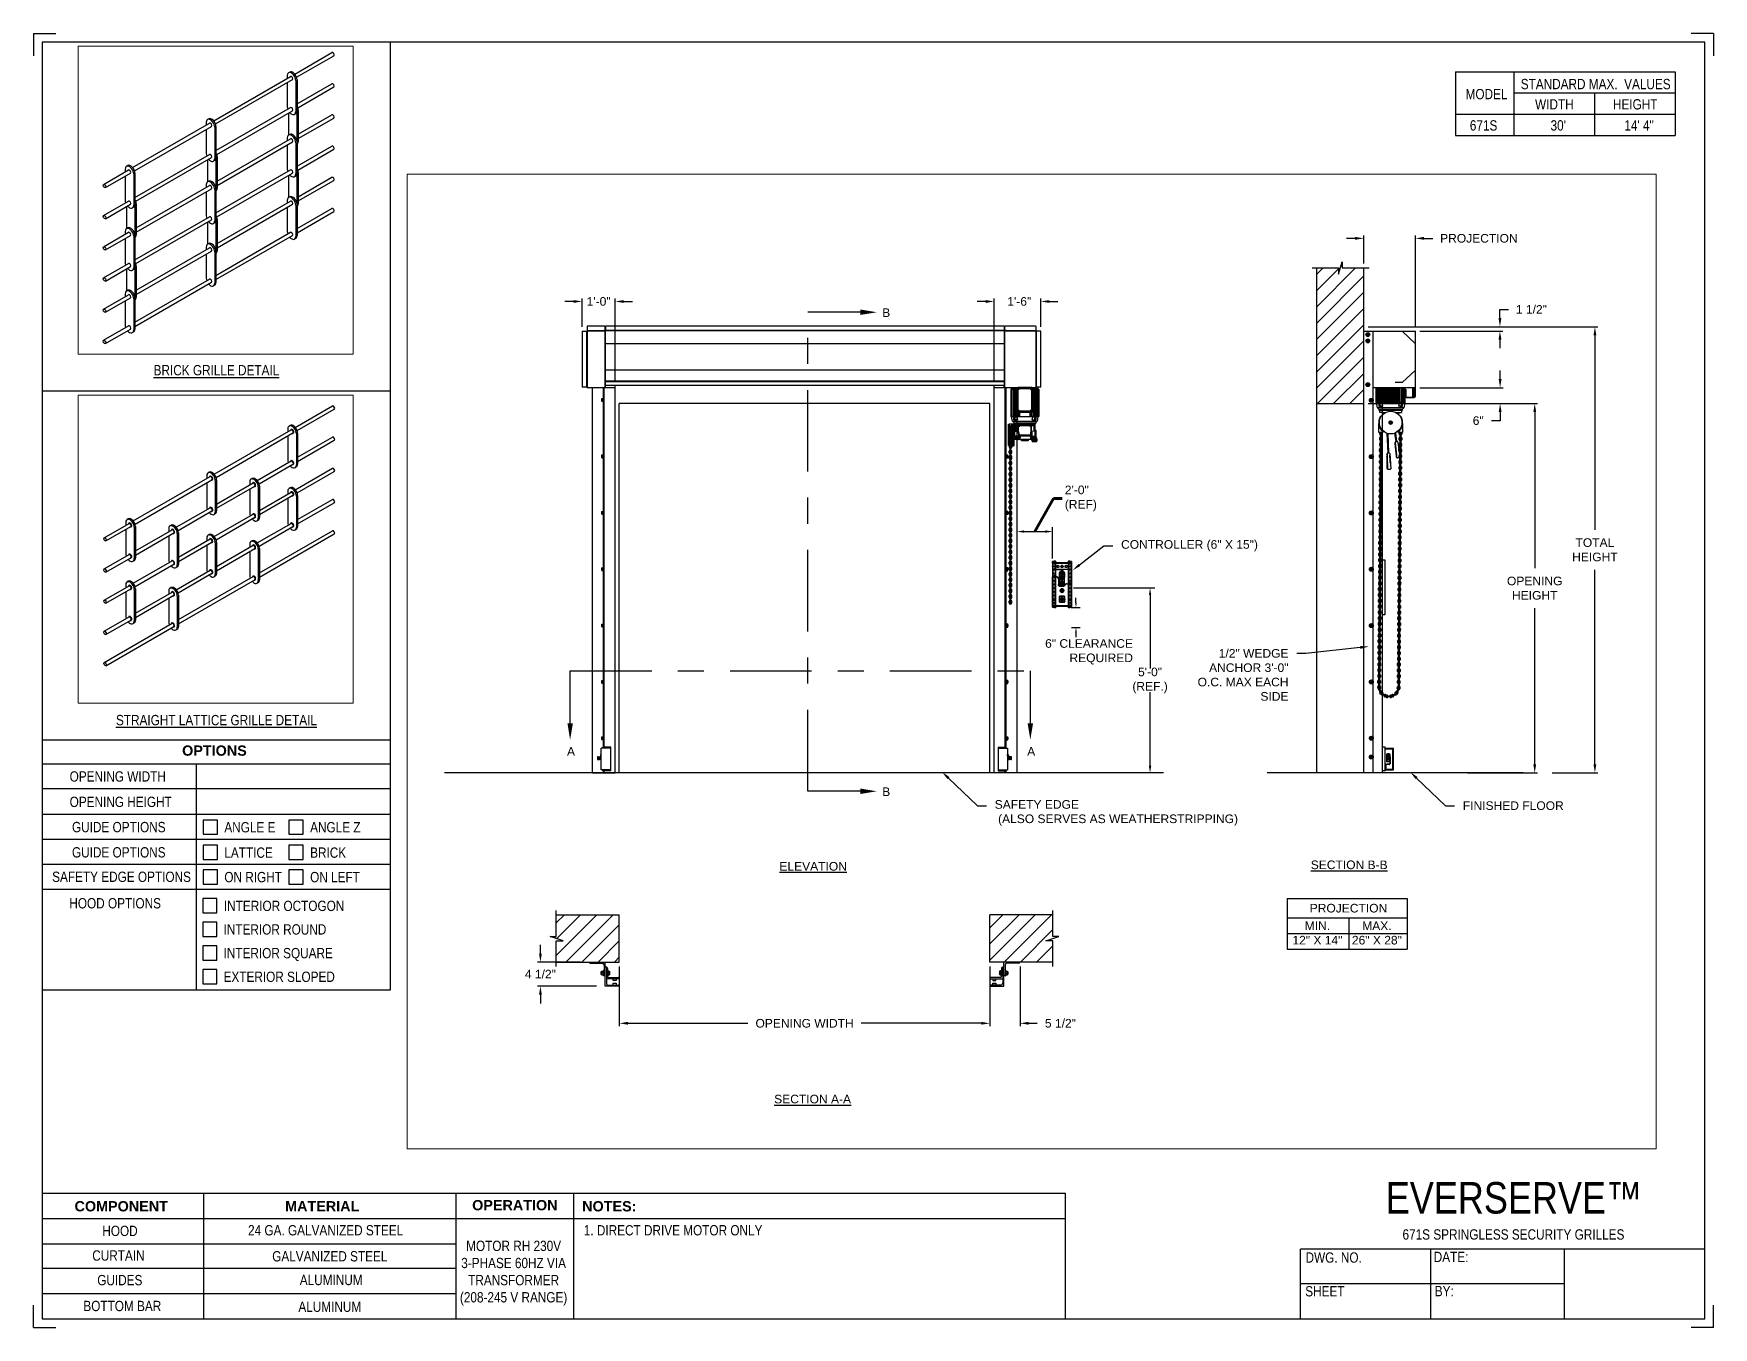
# Paper-space layout '671S RH 230V 3 PHASE' of a CAD drawing. Header units: inches. Extents: x 0.1 to 10.9, y 0.1 to 8.4.
# The model-space entities are those that its viewports show. They can reach past a viewport. Long polylines and large blocks are cut down to what shows.
import ezdxf
from ezdxf import colors
from ezdxf.entities.mleader import LeaderData, LeaderLine
from ezdxf.math import Vec2, Vec3

# ---------------------------------------------------------------- set-up
doc = ezdxf.new("R2010")
doc.units = ezdxf.units.IN
doc.header["$LTSCALE"] = 0.25
doc.header["$MEASUREMENT"] = 0
doc.linetypes.add('CENTER', pattern=[2, 1.25, -0.25, 0.25, -0.25])
for name, color, linetype in [('ANNOTATIONS', 1, 'Continuous'), ('BRICK', 7, 'Continuous'), ('MOTOR RH', 7, 'Continuous'), ('SECTION CUTS', 6, 'CENTER'), ('STRAIGHT LATTICE', 7, 'Continuous'), ('TITLE BLOCK', 7, 'Continuous')]:
    doc.layers.add(name, color=color, linetype=linetype)
doc.styles.add('ARIAL', font='arial.ttf', dxfattribs={"height": 0.09375})
doc.styles.add('CADdetails-DIMENSIONS', font='ARIALN.TTF', dxfattribs={"height": 2.38})
doc.styles.get("Standard").update_dxf_attribs({"font": 'romans.shx'})
doc.dimstyles.get("Standard").update_dxf_attribs({"dimscale": 60, "dimtxt": 0.0833, "dimasz": 0.0833, "dimexe": 0.0833, "dimexo": 0.04, "dimgap": 0.09, "dimtad": 0, "dimtih": 1, "dimtoh": 1, "dimdec": 4, "dimzin": 1, "dimdsep": 46, "dimlunit": 4, "dimtxsty": 'Standard', "dimcen": 0.09, "dimclrt": 150, "dimadec": 4, "dimazin": 2, "dimtfac": 1, "dimtdec": 0, "dimtofl": 0, "dimtmove": 0, "dimatfit": 3, "dimfxl": 1, "dimtolj": 1, "dimtzin": 0, "dimlwd": -1, "dimlwe": -1, "dimarcsym": 1})
doc.dimstyles.new('STANDARD$0', dxfattribs={"dimtxt": 0.09375, "dimasz": 0.09375, "dimexe": 0.03125, "dimexo": 0.046875, "dimgap": 0.09, "dimtad": 0, "dimtih": 1, "dimtoh": 1, "dimdec": 4, "dimzin": 0, "dimdsep": 46, "dimtxsty": 'ARIAL', "dimcen": 0.09, "dimadec": 0, "dimazin": 0, "dimtfac": 1, "dimtdec": 4, "dimtofl": 0, "dimtmove": 0, "dimatfit": 1, "dimfxl": 1, "dimtolj": 1, "dimtzin": 0, "dimarcsym": 0})
pattern_1 = [(45, (73.8298, -12.74175), (-0.08838835, 0.08838835), [])]

psp = doc.layouts.new('671S RH 230V 3 PHASE')

# ---------------------------------------------------------------- texts
at = {"layer": 'TITLE BLOCK', "attachment_point": 2, "style": 'CADdetails-DIMENSIONS'}
for s, width, insert, char_height in [('MODEL', 0.28815, (9.45, 8.068), 0.0664), ('STANDARD MAX.  VALUES', 1.75949, (10.155, 8.133), 0.06641), ('WIDTH', 0.42908, (9.888, 8.002), 0.0664), ('HEIGHT', 0.42908, (10.41, 8.002), 0.0664), ('\\pxqc;671S', 0.29952, (9.431, 7.866), 0.0664)]:
    psp.add_mtext_dynamic_manual_height_columns(s, width=width, gutter_width=1.363, heights=[0], dxfattribs=dict(at, insert=insert, char_height=char_height))
at = {"layer": 'TITLE BLOCK', "style": 'CADdetails-DIMENSIONS'}
for s, insert, char_height, width, attachment_point in [("30'", (9.913, 7.866), 0.0664, 1.75949, 2), ('14\' 4"', (10.435, 7.866), 0.0664, 1.75949, 2), ('{\\LBRICK GRILLE DETAIL}', (1.248, 6.285), 0.06641, 1.75949, 2), ('{\\LSTRAIGHT LATTICE GRILLE DETAIL}', (1.248, 4.025), 0.06641, 1.75949, 2), ('{\\fArial|b1|i0|c0|p34;OPTIONS}', (1.235, 3.828), 0.06641, 1.75949, 2), ('OPENING WIDTH', (0.3, 3.661), 0.06641, 1.30693, 1), ('OPENING HEIGHT', (0.3, 3.497), 0.06641, 1.30693, 1), ('GUIDE OPTIONS', (0.315, 3.334), 0.06641, 0.77187, 1), ('\\pxt1;ANGLE E', (1.299, 3.333), 0.06641, 1.23928, 1), ('\\pxt1;ANGLE Z', (1.853, 3.333), 0.06641, 1.23928, 1), ('GUIDE OPTIONS', (0.315, 3.171), 0.06641, 0.77187, 1), ('\\pxt1;LATTICE', (1.299, 3.169), 0.06641, 1.23928, 1), ('\\pxt1;BRICK', (1.853, 3.169), 0.06641, 1.23928, 1), ('SAFETY EDGE OPTIONS', (0.187, 3.013), 0.06641, 1.30693, 1), ('ON RIGHT ', (1.299, 3.011), 0.0664, 1.23928, 1), ('ON LEFT', (1.853, 3.011), 0.0664, 1.23928, 1), ('HOOD OPTIONS', (0.298, 2.842), 0.06641, 1.30693, 1), ('INTERIOR OCTOGON', (1.296, 2.825), 0.06641, 1.23928, 1), ('INTERIOR ROUND', (1.294, 2.673), 0.06641, 1.53035, 1), ('INTERIOR SQUARE', (1.294, 2.52), 0.06641, 1.53035, 1), ('EXTERIOR SLOPED', (1.294, 2.367), 0.06641, 1.53035, 1), ('\\A1;\\pxqc;EVERSERVE™ ', (10.642, 1.008), 0.20312, 2.03069, 3), ('{\\fArial|b1|i0|c0|p34;COMPONENT}', (0.633, 0.885), 0.06641, 1.75949, 2), ('{\\fArial|b1|i0|c0|p34;MATERIAL}', (1.931, 0.885), 0.06641, 1.75949, 2), ('{\\fArial|b1|i0|c0|p34;OPERATION}', (3.175, 0.892), 0.06641, 1.75949, 2), ('{\\fArial|b1|i0|c0|p34;NOTES:}', (3.785, 0.885), 0.06641, 1.75949, 2), ('HOOD', (0.625, 0.726), 0.0664, 1.75949, 2), ('24 GA. GALVANIZED STEEL', (1.953, 0.73), 0.06641, 1.75949, 2), ('\\pxql;1. DIRECT DRIVE MOTOR ONLY ', (5.176, 0.73), 0.06641, 3.11182, 2), ('671S {\\fArial|b0|i0|c0|p34;\u200b}SPRINGLESS SECURITY GRILLES', (9.624, 0.703), 0.06641, 2.79915, 2), ('CURTAIN', (0.615, 0.567), 0.0664, 1.75949, 2), ('GALVANIZED STEEL ', (1.98, 0.562), 0.06641, 1.75949, 2), ('\\PMOTOR RH 230V 3-PHASE 60HZ VIA TRANSFORMER (208-245 V RANGE)', (3.167, 0.74), 0.06641, 0.76227, 2), ('DWG. NO.', (8.463, 0.554), 0.0664, 1.75949, 2), ('DATE:', (9.221, 0.558), 0.0664, 1.75949, 2), ('GUIDES', (0.624, 0.408), 0.0664, 1.75949, 2), ('ALUMINUM', (1.989, 0.409), 0.0664, 1.75949, 2), ('SHEET', (8.406, 0.336), 0.0664, 1.75949, 2), ('BY:', (9.177, 0.337), 0.0664, 1.75949, 2), ('BOTTOM BAR', (0.64, 0.241), 0.0664, 1.75949, 2), ('ALUMINUM', (1.98, 0.236), 0.0664, 1.75949, 2)]:
    psp.add_mtext(s, dxfattribs=dict(at, insert=insert, char_height=char_height, width=width, attachment_point=attachment_point))

msp = doc.modelspace()

# ---------------------------------------------------------------- texts
at = {"layer": 'ANNOTATIONS', "char_height": 0.09375, "style": 'ARIAL'}
for s, insert, attachment_point in [('2\'-0"\\P(REF)', (255.97883, 243.09185), 4), ('6" CLEARANCE\\PREQUIRED', (256.72042, 241.42127), 6), ('5\'-0"\\P(REF.)', (256.90665, 241.11038), 5)]:
    msp.add_mtext(s, dxfattribs=dict(at, insert=insert, attachment_point=attachment_point))
at = {"layer": 'ANNOTATIONS', "char_height": 0.09375, "attachment_point": 2, "style": 'ARIAL'}
for s, insert, width in [('{\\LELEVATION}', (253.23901, 239.13353), 3.0834986), ('{\\LSECTION B-B}', (259.0745, 239.1495), 1.3823677), ('{\\LSECTION A-A}', (253.2331, 236.59935), 1.3823677)]:
    msp.add_mtext(s, dxfattribs=dict(at, insert=insert, width=width))
for s, width, insert in [('PROJECTION ', 1.7594917, (259.06661, 238.67754)), ('MIN.\\P12" X 14" ', 0.6711642, (258.72849, 238.48555)), ('MAX.\\P26" X 28"', 0.6567117, (259.37592, 238.48555))]:
    msp.add_mtext_dynamic_manual_height_columns(s, width=width, gutter_width=1.36268, heights=[0], dxfattribs=dict(at, insert=insert))
at = {"layer": 'SECTION CUTS', "style": 'ARIAL'}
for s, p in [('B', (253.9907, 245.06692)), ('A', (250.55939, 240.29047)), ('A', (255.56893, 240.29047)), ('B', (253.9907, 239.85164))]:
    msp.add_text(s, height=0.09375, dxfattribs=at).set_placement(p)

# ---------------------------------------------------------------- blocks, each defined once
blk = doc.blocks.new('*D48')
at = {"layer": 'ANNOTATIONS', "color": 0, "lineweight": -2, "transparency": 16777216}
for p, q in [((255.162, 237.996), (255.162, 237.346)), ((255.491, 237.996), (255.491, 237.346)), ((255.069, 237.377), (254.975, 237.377)), ((255.584, 237.377), (255.678, 237.377))]:
    blk.add_line(p, q, dxfattribs=at)
at = {"layer": 'ANNOTATIONS', "color": 0, "transparency": 16777216}
for points in [[(255.069, 237.393), (255.069, 237.362), (255.162, 237.377)], [(255.584, 237.393), (255.584, 237.362), (255.491, 237.377)]]:
    blk.add_solid(points, dxfattribs=at)
at = {"layer": 'defpoints', "color": 0, "transparency": 16777216}
for p in [(255.162, 238.043), (255.491, 238.043), (255.491, 237.377)]:
    blk.add_point(p, dxfattribs=at)
at = {"layer": 'ANNOTATIONS', "color": 0, "transparency": 16777216, "insert": (255.931, 237.377), "char_height": 0.0938, "attachment_point": 5, "style": 'ARIAL'}
blk.add_mtext('\\A1;5 1/2"', dxfattribs=at)
blk = doc.blocks.new('*D49')
at = {"layer": 'ANNOTATIONS', "color": 0, "lineweight": -2, "transparency": 16777216}
for p, q in [((250.27, 238.137), (250.27, 238.231)), ((250.707, 238.043), (250.239, 238.043)), ((250.882, 237.782), (250.239, 237.782)), ((250.27, 237.688), (250.27, 237.594))]:
    blk.add_line(p, q, dxfattribs=at)
at = {"layer": 'ANNOTATIONS', "color": 0, "transparency": 16777216}
for points in [[(250.255, 238.137), (250.286, 238.137), (250.27, 238.043)], [(250.255, 237.688), (250.286, 237.688), (250.27, 237.782)]]:
    blk.add_solid(points, dxfattribs=at)
at = {"layer": 'defpoints', "color": 0, "transparency": 16777216}
for p in [(250.754, 238.043), (250.27, 237.782), (250.929, 237.782)]:
    blk.add_point(p, dxfattribs=at)
at = {"layer": 'ANNOTATIONS', "color": 0, "transparency": 16777216, "insert": (250.27, 237.912), "char_height": 0.0938, "attachment_point": 5, "style": 'ARIAL'}
blk.add_mtext('\\A1;4 1/2"', dxfattribs=at)
blk = doc.blocks.new('*D50')
at = {"layer": 'ANNOTATIONS', "color": 0, "lineweight": -2, "transparency": 16777216}
for p, q in [((255.117, 245.236), (255.024, 245.236)), ((255.211, 244.372), (255.211, 245.267)), ((255.717, 244.959), (255.717, 245.267)), ((255.811, 245.236), (255.904, 245.236))]:
    blk.add_line(p, q, dxfattribs=at)
at = {"layer": 'ANNOTATIONS', "color": 0, "transparency": 16777216}
for points in [[(255.117, 245.251), (255.117, 245.22), (255.211, 245.236)], [(255.811, 245.251), (255.811, 245.22), (255.717, 245.236)]]:
    blk.add_solid(points, dxfattribs=at)
at = {"layer": 'defpoints', "color": 0, "transparency": 16777216}
for p in [(255.717, 245.236), (255.717, 244.912), (255.211, 244.325)]:
    blk.add_point(p, dxfattribs=at)
at = {"layer": 'ANNOTATIONS', "color": 0, "transparency": 16777216, "insert": (255.483, 245.236), "char_height": 0.0938, "attachment_point": 5, "style": 'ARIAL'}
blk.add_mtext('\\A1;1\'-6"', dxfattribs=at)
blk = doc.blocks.new('*D51')
at = {"layer": 'ANNOTATIONS', "color": 0, "lineweight": -2, "transparency": 16777216}
for p, q in [((250.631, 245.236), (250.537, 245.236)), ((250.724, 244.959), (250.724, 245.267)), ((251.085, 244.372), (251.085, 245.267)), ((251.178, 245.236), (251.272, 245.236))]:
    blk.add_line(p, q, dxfattribs=at)
at = {"layer": 'ANNOTATIONS', "color": 0, "transparency": 16777216}
for points in [[(250.631, 245.251), (250.631, 245.22), (250.724, 245.236)], [(251.178, 245.251), (251.178, 245.22), (251.085, 245.236)]]:
    blk.add_solid(points, dxfattribs=at)
at = {"layer": 'defpoints', "color": 0, "transparency": 16777216}
for p in [(251.085, 245.236), (250.724, 244.913), (251.085, 244.325)]:
    blk.add_point(p, dxfattribs=at)
at = {"layer": 'ANNOTATIONS', "color": 0, "transparency": 16777216, "insert": (250.904, 245.236), "char_height": 0.0938, "attachment_point": 5, "style": 'ARIAL'}
blk.add_mtext('\\A1;1\'-0"', dxfattribs=at)
blk = doc.blocks.new('*D57')
at = {"layer": 'ANNOTATIONS', "color": 0, "lineweight": -2, "transparency": 16777216}
for p, q in [((251.129, 237.996), (251.129, 237.346)), ((255.162, 237.996), (255.162, 237.346)), ((251.223, 237.377), (252.529, 237.377)), ((255.069, 237.377), (253.762, 237.377))]:
    blk.add_line(p, q, dxfattribs=at)
at = {"layer": 'ANNOTATIONS', "color": 0, "transparency": 16777216}
for points in [[(251.223, 237.393), (251.223, 237.362), (251.129, 237.377)], [(255.069, 237.393), (255.069, 237.362), (255.162, 237.377)]]:
    blk.add_solid(points, dxfattribs=at)
at = {"layer": 'defpoints', "color": 0, "transparency": 16777216}
for p in [(251.129, 238.043), (255.162, 238.043), (255.162, 237.377)]:
    blk.add_point(p, dxfattribs=at)
at = {"layer": 'ANNOTATIONS', "color": 0, "transparency": 16777216, "insert": (253.146, 237.377), "char_height": 0.09375, "attachment_point": 5, "style": 'ARIAL'}
blk.add_mtext('\\A1;OPENING WIDTH', dxfattribs=at)
blk = doc.blocks.new('*D52')
at = {"layer": 'ANNOTATIONS', "color": 0, "lineweight": -2, "transparency": 16777216}
for p, q in [((259.233, 245.649), (259.233, 245.954)), ((259.797, 244.96), (259.797, 245.954)), ((259.139, 245.923), (259.045, 245.923)), ((259.89, 245.923), (259.984, 245.923))]:
    blk.add_line(p, q, dxfattribs=at)
at = {"layer": 'ANNOTATIONS', "color": 0, "transparency": 16777216}
for points in [[(259.139, 245.939), (259.139, 245.907), (259.233, 245.923)], [(259.89, 245.939), (259.89, 245.907), (259.797, 245.923)]]:
    blk.add_solid(points, dxfattribs=at)
at = {"layer": 'defpoints', "color": 0, "transparency": 16777216}
for p in [(259.797, 245.923), (259.233, 245.602), (259.797, 244.913)]:
    blk.add_point(p, dxfattribs=at)
at = {"layer": 'ANNOTATIONS', "color": 0, "transparency": 16777216, "insert": (260.486, 245.923), "char_height": 0.09375, "attachment_point": 5, "style": 'ARIAL'}
blk.add_mtext('\\A1;PROJECTION ', dxfattribs=at)
blk = doc.blocks.new('*D53')
at = {"layer": 'ANNOTATIONS', "color": 0, "lineweight": -2, "transparency": 16777216}
for p, q in [((259.28, 244.125), (261.126, 244.125)), ((261.094, 244.031), (261.094, 242.332)), ((261.094, 240.197), (261.094, 241.897)), ((260.364, 240.103), (261.126, 240.103))]:
    blk.add_line(p, q, dxfattribs=at)
at = {"layer": 'ANNOTATIONS', "color": 0, "transparency": 16777216}
for points in [[(261.079, 244.031), (261.11, 244.031), (261.094, 244.125)], [(261.079, 240.197), (261.11, 240.197), (261.094, 240.103)]]:
    blk.add_solid(points, dxfattribs=at)
at = {"layer": 'defpoints', "color": 0, "transparency": 16777216}
for p in [(259.233, 244.125), (260.317, 240.103), (261.094, 240.103)]:
    blk.add_point(p, dxfattribs=at)
at = {"layer": 'ANNOTATIONS', "color": 0, "transparency": 16777216, "insert": (261.094, 242.114), "char_height": 0.09375, "attachment_point": 5, "style": 'ARIAL'}
blk.add_mtext('\\A1;OPENING\\PHEIGHT', dxfattribs=at)
blk = doc.blocks.new('*D54')
at = {"layer": 'ANNOTATIONS', "color": 0, "lineweight": -2, "transparency": 16777216}
for p, q in [((259.28, 244.961), (261.781, 244.961)), ((261.749, 244.867), (261.749, 242.75)), ((261.749, 240.197), (261.749, 242.315)), ((261.284, 240.103), (261.781, 240.103))]:
    blk.add_line(p, q, dxfattribs=at)
at = {"layer": 'ANNOTATIONS', "color": 0, "transparency": 16777216}
for points in [[(261.734, 244.867), (261.765, 244.867), (261.749, 244.961)], [(261.734, 240.197), (261.765, 240.197), (261.749, 240.103)]]:
    blk.add_solid(points, dxfattribs=at)
at = {"layer": 'defpoints', "color": 0, "transparency": 16777216}
for p in [(259.233, 244.961), (261.237, 240.103), (261.749, 240.103)]:
    blk.add_point(p, dxfattribs=at)
at = {"layer": 'ANNOTATIONS', "color": 0, "transparency": 16777216, "insert": (261.749, 242.532), "char_height": 0.0938, "attachment_point": 5, "style": 'ARIAL'}
blk.add_mtext('\\A1;TOTAL\\PHEIGHT', dxfattribs=at)
blk = doc.blocks.new('*D55')
at = {"layer": 'ANNOTATIONS', "color": 0, "lineweight": -2, "transparency": 16777216}
for p, q in [((260.717, 244.39), (260.717, 244.483)), ((259.843, 244.296), (260.749, 244.296)), ((259.843, 244.125), (260.749, 244.125)), ((260.717, 243.938), (260.624, 243.938)), ((260.717, 244.031), (260.717, 243.938))]:
    blk.add_line(p, q, dxfattribs=at)
at = {"layer": 'ANNOTATIONS', "color": 0, "transparency": 16777216}
for points in [[(260.702, 244.39), (260.733, 244.39), (260.717, 244.296)], [(260.702, 244.031), (260.733, 244.031), (260.717, 244.125)]]:
    blk.add_solid(points, dxfattribs=at)
at = {"layer": 'defpoints', "color": 0, "transparency": 16777216}
for p in [(259.797, 244.296), (259.797, 244.125), (260.717, 244.125)]:
    blk.add_point(p, dxfattribs=at)
at = {"layer": 'ANNOTATIONS', "color": 0, "transparency": 16777216, "insert": (260.479, 243.938), "char_height": 0.0938, "attachment_point": 5, "style": 'ARIAL'}
blk.add_mtext('\\A1;6"', dxfattribs=at)
blk = doc.blocks.new('*D56')
at = {"layer": 'ANNOTATIONS', "color": 0, "lineweight": -2, "transparency": 16777216}
for p, q in [((260.715, 245.055), (260.715, 245.149)), ((260.715, 245.149), (260.809, 245.149)), ((259.843, 244.961), (260.746, 244.961)), ((259.843, 244.913), (260.746, 244.913)), ((260.715, 244.82), (260.715, 244.726))]:
    blk.add_line(p, q, dxfattribs=at)
at = {"layer": 'ANNOTATIONS', "color": 0, "transparency": 16777216}
for points in [[(260.7, 245.055), (260.731, 245.055), (260.715, 244.961)], [(260.7, 244.82), (260.731, 244.82), (260.715, 244.913)]]:
    blk.add_solid(points, dxfattribs=at)
at = {"layer": 'defpoints', "color": 0, "transparency": 16777216}
for p in [(259.797, 244.961), (259.797, 244.913), (260.715, 244.961)]:
    blk.add_point(p, dxfattribs=at)
at = {"layer": 'ANNOTATIONS', "color": 0, "transparency": 16777216, "insert": (261.058, 245.149), "char_height": 0.0938, "attachment_point": 5, "style": 'ARIAL'}
blk.add_mtext('\\A1;1 1/2"', dxfattribs=at)

# ---------------------------------------------------------------- dimensions: what is measured, and where the dimension line sits
at = {"layer": 'ANNOTATIONS'}
for base, p1, p2, text, picture, middle in [((259.79658, 245.92298), (259.2327, 245.60178), (259.79658, 244.91339), 'PROJECTION ', '*D52', (260.48569, 245.92298)), ((255.16248, 237.37722), (251.12915, 238.04333), (255.16248, 238.04333), 'OPENING WIDTH', '*D57', (253.14581, 237.37722))]:
    dim = msp.add_linear_dim(base=base, p1=p1, p2=p2, text=text, dimstyle='STANDARD$0', dxfattribs=at)
    dim.commit()
    dim.dimension.update_dxf_attribs({"geometry": picture, "text_midpoint": middle})
for base, p1, p2, text, picture, middle in [((251.08454, 245.23555), (250.72435, 244.91253), (251.08454, 244.32505), '1\'-0"', '*D51', (250.90444, 245.23555)), ((255.71699, 245.23555), (255.21104, 244.32505), (255.71699, 244.91215), '1\'-6"', '*D50', (255.48273, 245.23555)), ((255.4906, 237.37722), (255.16248, 238.04333), (255.4906, 238.04332), '5 1/2"', '*D48', (255.93121, 237.37722))]:
    dim = msp.add_linear_dim(base=base, p1=p1, p2=p2, text=text, dimstyle='STANDARD$0', dxfattribs=at)
    dim.commit()
    dim.dimension.update_dxf_attribs({"geometry": picture, "text_midpoint": middle, "dimtype": 160})
for base, p1, p2, text, picture, middle in [((260.71525, 244.96103), (259.79658, 244.91339), (259.79658, 244.96103), '1 1/2"', '*D56', (261.05769, 245.14853)), ((261.74928, 240.10342), (259.2327, 244.96103), (261.23723, 240.10342), 'TOTAL\\PHEIGHT', '*D54', (261.74928, 242.53223)), ((260.71738, 244.12505), (259.79658, 244.29598), (259.79658, 244.12505), '6"', '*D55', (260.4795, 243.93755)), ((261.09429, 240.10342), (259.2327, 244.12505), (260.31689, 240.10342), 'OPENING\\PHEIGHT', '*D53', (261.09429, 242.11424))]:
    dim = msp.add_linear_dim(base=base, p1=p1, p2=p2, angle=90, text=text, dimstyle='STANDARD$0', dxfattribs=at)
    dim.commit()
    dim.dimension.update_dxf_attribs({"geometry": picture, "text_midpoint": middle})
dim = msp.add_linear_dim(base=(250.27045, 237.78164), p1=(250.75415, 238.04332), p2=(250.92915, 237.78164), angle=90, text='4 1/2"', dimstyle='STANDARD$0', dxfattribs=at)
dim.commit()
dim.dimension.update_dxf_attribs({"geometry": '*D49', "text_midpoint": (250.27045, 237.91248), "dimtype": 160})

# ---------------------------------------------------------------- hatches: boundary and pattern name
at = {"layer": 'MOTOR RH'}
h = msp.add_hatch(dxfattribs=at)
h.set_pattern_fill('ANSI31', color=256, style=0)
h.set_pattern_definition([(45, (73.8298, -12.36819), (-0.08838835, 0.08838835), [])])
h.paths.add_polyline_path([(259.2327, 244.86719), (259.2327, 245.60178), (258.9962, 245.60178), (258.9962, 245.66644), (258.95779, 245.53308), (258.95779, 245.60178), (258.71707, 245.60178), (258.71707, 245.05148)])
h.paths.add_polyline_path([(258.71707, 244.12505), (259.2327, 244.12505), (259.2327, 244.86719), (258.71707, 245.05148)])
h = msp.add_hatch(dxfattribs=at)
h.set_pattern_fill('ANSI31', color=256, style=0)
h.set_pattern_definition(pattern_1)
h.paths.add_polyline_path([(251.12915, 238.55896), (250.44165, 238.55896), (250.44165, 238.32175), (250.37754, 238.32175), (250.51961, 238.27485), (250.44165, 238.27485), (250.44165, 238.04333), (251.12915, 238.04333), (251.12915, 238.20583)])
h = msp.add_hatch(dxfattribs=at)
h.set_pattern_fill('ANSI31', color=256, style=0)
h.set_pattern_definition(pattern_1)
h.paths.add_polyline_path([(255.91408, 238.32175), (255.84998, 238.32175), (255.84998, 238.55896), (255.16248, 238.55896), (255.16248, 238.04333), (255.18065, 238.04333), (255.84998, 238.04333), (255.84998, 238.27485), (255.77201, 238.27485)])

# ---------------------------------------------------------------- linework, layer by layer
at = {"layer": 'ANNOTATIONS'}
for p, q in [((255.53596, 242.73092), (255.768, 242.73092)), ((255.84566, 242.43625), (255.84566, 242.77806)), ((256.07376, 242.11772), (256.95775, 242.11772)), ((256.09992, 241.95547), (256.09992, 242.00861)), ((256.90665, 242.04006), (256.90665, 241.23964)), ((256.05279, 241.90233), (256.14705, 241.90233)), ((256.05279, 241.68703), (256.14705, 241.68703)), ((256.09992, 241.63389), (256.09992, 241.58075)), ((256.90665, 240.18109), (256.90665, 240.98112)), ((258.39792, 238.73697), (258.39792, 238.1856)), ((258.39792, 238.73697), (259.70568, 238.73697)), ((259.70568, 238.73697), (259.70568, 238.1856)), ((258.39792, 238.5255), (259.70568, 238.5255)), ((259.07077, 238.5255), (259.07077, 238.1856)), ((258.39792, 238.35555), (259.70568, 238.35555)), ((258.39792, 238.1856), (259.70568, 238.1856))]:
    msp.add_line(p, q, dxfattribs=at)
for points in [[(255.53596, 242.71798), (255.53596, 242.74387), (255.45829, 242.73092)], [(255.768, 242.71798), (255.768, 242.74387), (255.84566, 242.73092)], [(256.89371, 242.04006), (256.9196, 242.04006), (256.90665, 242.11772)], [(256.09106, 241.95547), (256.10878, 241.95547), (256.09992, 241.90233)], [(256.09106, 241.63389), (256.10878, 241.63389), (256.09992, 241.68703)], [(256.89371, 240.18109), (256.9196, 240.18109), (256.90665, 240.10342)]]:
    msp.add_solid(points, dxfattribs=at)
at = {"layer": 'BRICK'}
for p, q in [((246.86056, 238.15797), (247.27008, 238.3944)), ((246.88044, 238.12263), (247.29035, 238.35929)), ((245.96747, 237.64234), (246.81463, 238.13145)), ((245.98735, 237.607), (246.83491, 238.09634)), ((246.77777, 238.14244), (246.77777, 238.11017)), ((246.80502, 238.18065), (246.79154, 238.17286)), ((246.87177, 238.08817), (246.87177, 237.74442)), ((246.88525, 238.09595), (246.88525, 237.7522)), ((246.77777, 238.06335), (246.77777, 237.79869)), ((246.88525, 237.82847), (247.27008, 238.05065)), ((246.88525, 237.78165), (247.29035, 238.01554)), ((246.44108, 237.57203), (246.81463, 237.7877)), ((246.46096, 237.53669), (246.83491, 237.75259)), ((246.87148, 237.72178), (246.858, 237.714)), ((245.07439, 237.12672), (245.92155, 237.61583)), ((245.09427, 237.09138), (245.94182, 237.58071)), ((245.88468, 237.62681), (245.88468, 237.59454)), ((245.88468, 237.54773), (245.88468, 237.28306)), ((245.91193, 237.66502), (245.89845, 237.65724)), ((245.97868, 237.57255), (245.97868, 237.2288)), ((245.99216, 237.58033), (245.99216, 237.23658)), ((245.99216, 237.31284), (246.39515, 237.54551)), ((246.35829, 237.5565), (246.35829, 237.52423)), ((246.38554, 237.59471), (246.37206, 237.58693)), ((246.86039, 237.47067), (247.27008, 237.7072)), ((246.88036, 237.43538), (247.29035, 237.67209)), ((245.99216, 237.26603), (246.41543, 237.5104)), ((246.35829, 237.47742), (246.35829, 237.21275)), ((246.45229, 237.50223), (246.45229, 237.15848)), ((246.46577, 237.51002), (246.46577, 237.16627)), ((246.46577, 237.24283), (246.81463, 237.44425)), ((246.46577, 237.19602), (246.83491, 237.40914)), ((246.77777, 237.45494), (246.77777, 237.42267)), ((246.77777, 237.37585), (246.77777, 237.11119)), ((246.80502, 237.49315), (246.79154, 237.48536)), ((246.87177, 237.40067), (246.87177, 237.05692)), ((246.88525, 237.40845), (246.88525, 237.0647)), ((246.88525, 237.14097), (247.27008, 237.36315)), ((245.54799, 237.0564), (245.92155, 237.27208)), ((245.56787, 237.02107), (245.94182, 237.23696)), ((245.97839, 237.20615), (245.96491, 237.19837)), ((245.9673, 236.95504), (246.39502, 237.20199)), ((246.88525, 237.09415), (247.29035, 237.32804)), ((244.75319, 236.94127), (245.02846, 237.1002)), ((244.77346, 236.90616), (245.04873, 237.06509)), ((244.9916, 237.11119), (244.9916, 237.07892)), ((244.9916, 237.0321), (244.9916, 236.76744)), ((245.01884, 237.1494), (245.00536, 237.14161)), ((245.08559, 237.05692), (245.08559, 236.71317)), ((245.09907, 237.0647), (245.09907, 236.72095)), ((245.09907, 236.79722), (245.50207, 237.02989)), ((245.09907, 236.7504), (245.52234, 236.99478)), ((245.4652, 237.04088), (245.4652, 237.00861)), ((245.49245, 237.07908), (245.47897, 237.0713)), ((245.5592, 236.98661), (245.5592, 236.64286)), ((245.57268, 236.99439), (245.57268, 236.65064)), ((245.98727, 236.91976), (246.4153, 237.16688)), ((246.452, 237.13584), (246.43852, 237.12806)), ((246.44108, 236.88453), (246.81463, 237.1002)), ((246.46096, 236.84919), (246.83491, 237.06509)), ((246.46577, 236.55503), (247.27008, 237.0194)), ((246.87148, 237.03428), (246.858, 237.0265)), ((245.4652, 236.96179), (245.4652, 236.69713)), ((245.57268, 236.72721), (245.92155, 236.92863)), ((245.57268, 236.68039), (245.94182, 236.89351)), ((245.88468, 236.93931), (245.88468, 236.90704)), ((245.88468, 236.86023), (245.88468, 236.59556)), ((245.91193, 236.97752), (245.89845, 236.96974)), ((245.97868, 236.88505), (245.97868, 236.5413)), ((245.99216, 236.89283), (245.99216, 236.54908)), ((245.99216, 236.62534), (246.39515, 236.85801)), ((245.99216, 236.57853), (246.41543, 236.8229)), ((246.35829, 236.869), (246.35829, 236.83673)), ((246.38554, 236.90721), (246.37206, 236.89943)), ((246.45229, 236.81473), (246.45229, 236.47098)), ((246.46577, 236.50822), (247.29035, 236.98429)), ((246.46577, 236.82252), (246.46577, 236.47877)), ((244.75319, 236.59752), (245.02846, 236.75645)), ((244.77346, 236.56241), (245.04873, 236.72134)), ((245.0853, 236.69053), (245.07183, 236.68275)), ((245.07422, 236.43942), (245.50194, 236.68636)), ((245.09418, 236.40413), (245.52221, 236.65125)), ((245.55891, 236.62022), (245.54543, 236.61243)), ((246.35829, 236.78992), (246.35829, 236.52525)), ((245.01884, 236.4619), (245.00536, 236.45411)), ((245.54799, 236.3689), (245.92155, 236.58458)), ((245.56787, 236.33357), (245.94182, 236.54946)), ((245.57268, 236.03941), (246.39515, 236.51426)), ((245.57268, 235.99259), (246.41543, 236.47915)), ((245.97839, 236.51865), (245.96491, 236.51087)), ((246.452, 236.44834), (246.43852, 236.44056)), ((244.75319, 236.25407), (245.02846, 236.413)), ((244.77346, 236.21896), (245.04873, 236.37789)), ((244.9916, 236.42369), (244.9916, 236.39142)), ((244.9916, 236.3446), (244.9916, 236.07994)), ((245.08559, 236.36942), (245.08559, 236.02567)), ((245.09907, 236.3772), (245.09907, 236.03345)), ((245.09907, 236.10972), (245.50207, 236.34239)), ((245.09907, 236.0629), (245.52234, 236.30728)), ((245.4652, 236.35338), (245.4652, 236.32111)), ((245.4652, 236.27429), (245.4652, 236.00963)), ((245.49245, 236.39158), (245.47897, 236.3838)), ((245.5592, 236.29911), (245.5592, 235.95536)), ((245.57268, 236.30689), (245.57268, 235.96314)), ((244.75319, 235.91002), (245.02846, 236.06895)), ((244.75319, 235.56627), (245.50207, 235.99864)), ((244.77346, 235.87491), (245.04873, 236.03384)), ((244.77346, 235.53116), (245.52234, 235.96353)), ((245.0853, 236.00303), (245.07183, 235.99525)), ((245.55891, 235.93272), (245.54543, 235.92493))]:
    msp.add_line(p, q, dxfattribs=at)
for centre, major_axis, start_param, end_param in [((247.28021, 238.37684), (0.01014, -0.01756), 0, 3.14159265), ((246.82477, 238.1153), (0.03323, -0.05756), 0.78539816, 3.92699082), ((246.83825, 238.12309), (0.03323, -0.05756), 0.78539816, 3.14159265), ((246.82477, 238.11389), (0.01014, -0.01756), 0, 3.14159265), ((247.28021, 238.03309), (0.01014, -0.01756), 0, 3.14159265), ((246.82477, 237.77155), (0.03323, -0.05756), 3.92699082, 4.42168201), ((246.82477, 237.77155), (0.03323, -0.05756), 5.04167821, 7.06858347), ((246.82477, 237.77014), (0.01014, -0.01756), 0, 3.14159265), ((246.83825, 237.77934), (0.03323, -0.05756), 6.28318531, 7.06858347), ((245.93168, 237.59968), (0.03323, -0.05756), 0.78539816, 3.92699082), ((245.94516, 237.60746), (0.03323, -0.05756), 0.78539816, 3.14159265), ((245.93168, 237.59827), (0.01014, -0.01756), 0, 3.14159265), ((246.40529, 237.52937), (0.03323, -0.05756), 0.78539816, 3.92699082), ((246.41877, 237.53715), (0.03323, -0.05756), 0.78539816, 3.14159265), ((246.40529, 237.52796), (0.01014, -0.01756), 0, 3.14159265), ((247.28021, 237.68964), (0.01014, -0.01756), 0, 3.14159265), ((246.82477, 237.4278), (0.03323, -0.05756), 0.78539816, 3.92699082), ((246.83825, 237.43559), (0.03323, -0.05756), 0.78539816, 3.14159265), ((246.82477, 237.42639), (0.01014, -0.01756), 0, 3.14159265), ((247.28021, 237.34559), (0.01014, -0.01756), 0, 3.14159265), ((245.93168, 237.25593), (0.03323, -0.05756), 3.92699082, 4.42168201), ((245.93168, 237.25593), (0.03323, -0.05756), 5.04167821, 7.06858347), ((245.93168, 237.25452), (0.01014, -0.01756), 0, 3.14159265), ((245.94516, 237.26371), (0.03323, -0.05756), 6.28318531, 7.06858347), ((246.40529, 237.18562), (0.03323, -0.05756), 3.92699082, 4.42168201), ((246.40516, 237.18443), (0.01014, -0.01756), 0, 3.14159265), ((245.03859, 237.08405), (0.03323, -0.05756), 0.78539816, 3.92699082), ((245.05207, 237.09184), (0.03323, -0.05756), 0.78539816, 3.14159265), ((245.03859, 237.08264), (0.01014, -0.01756), 0, 3.14159265), ((245.5122, 237.01374), (0.03323, -0.05756), 0.78539816, 3.92699082), ((245.52568, 237.02152), (0.03323, -0.05756), 0.78539816, 3.14159265), ((245.5122, 237.01233), (0.01014, -0.01756), 0, 3.14159265), ((246.40529, 237.18562), (0.03323, -0.05756), 5.04167821, 7.06858347), ((246.41877, 237.1934), (0.03323, -0.05756), 6.28318531, 7.06858347), ((246.82477, 237.08405), (0.03323, -0.05756), 3.92699082, 4.42168201), ((246.82477, 237.08405), (0.03323, -0.05756), 5.04167821, 7.06858347), ((246.82477, 237.08264), (0.01014, -0.01756), 0, 3.14159265), ((246.83825, 237.09184), (0.03323, -0.05756), 6.28318531, 7.06858347), ((247.28021, 237.00184), (0.01014, -0.01756), 0, 3.14159265), ((245.93168, 236.91218), (0.03323, -0.05756), 0.78539816, 3.92699082), ((245.94516, 236.91996), (0.03323, -0.05756), 0.78539816, 3.14159265), ((245.93168, 236.91077), (0.01014, -0.01756), 0, 3.14159265), ((246.40529, 236.84187), (0.03323, -0.05756), 0.78539816, 3.92699082), ((246.41877, 236.84965), (0.03323, -0.05756), 0.78539816, 3.14159265), ((246.40529, 236.84046), (0.01014, -0.01756), 0, 3.14159265), ((245.03859, 236.7403), (0.03323, -0.05756), 3.92699082, 4.42168201), ((245.03859, 236.7403), (0.03323, -0.05756), 5.04167821, 7.06858347), ((245.03859, 236.73889), (0.01014, -0.01756), 0, 3.14159265), ((245.05207, 236.74809), (0.03323, -0.05756), 6.28318531, 7.06858347), ((245.5122, 236.66999), (0.03323, -0.05756), 3.92699082, 4.42168201), ((245.5122, 236.66999), (0.03323, -0.05756), 5.04167821, 7.06858347), ((245.51207, 236.66881), (0.01014, -0.01756), 0, 3.14159265), ((245.52568, 236.67777), (0.03323, -0.05756), 6.28318531, 7.06858347), ((245.03859, 236.39655), (0.03323, -0.05756), 0.78539816, 3.92699082), ((245.05207, 236.40434), (0.03323, -0.05756), 0.78539816, 3.14159265), ((245.93168, 236.56843), (0.03323, -0.05756), 3.92699082, 4.42168201), ((245.93168, 236.56843), (0.03323, -0.05756), 5.04167821, 7.06858347), ((245.93168, 236.56702), (0.01014, -0.01756), 0, 3.14159265), ((245.94516, 236.57621), (0.03323, -0.05756), 6.28318531, 7.06858347), ((246.40529, 236.49812), (0.03323, -0.05756), 3.92699082, 4.42168201), ((246.40529, 236.49812), (0.03323, -0.05756), 5.04167821, 7.06858347), ((246.40529, 236.49671), (0.01014, -0.01756), 0, 3.14159265), ((246.41877, 236.5059), (0.03323, -0.05756), 6.28318531, 7.06858347), ((245.03859, 236.39514), (0.01014, -0.01756), 0, 3.14159265), ((245.5122, 236.32624), (0.03323, -0.05756), 0.78539816, 3.92699082), ((245.52568, 236.33402), (0.03323, -0.05756), 0.78539816, 3.14159265), ((245.5122, 236.32483), (0.01014, -0.01756), 0, 3.14159265), ((245.03859, 236.0528), (0.03323, -0.05756), 3.92699082, 4.42168201), ((245.03859, 236.05139), (0.01014, -0.01756), 0, 3.14159265), ((245.03859, 236.0528), (0.03323, -0.05756), 5.04167821, 7.06858347), ((245.05207, 236.06059), (0.03323, -0.05756), 6.28318531, 7.06858347), ((245.5122, 235.98249), (0.03323, -0.05756), 3.92699082, 4.42168201), ((245.5122, 235.98249), (0.03323, -0.05756), 5.04167821, 7.06858347), ((245.5122, 235.98108), (0.01014, -0.01756), 0, 3.14159265), ((245.52568, 235.99027), (0.03323, -0.05756), 6.28318531, 7.06858347)]:
    msp.add_ellipse(centre, major_axis=major_axis, ratio=0.57735027, start_param=start_param, end_param=end_param, dxfattribs=at)
for centre in [(244.76332, 236.92372), (244.76332, 236.57997), (244.76332, 236.23652), (244.76332, 235.89247), (244.76332, 235.54872)]:
    msp.add_ellipse(centre, major_axis=(0.01014, -0.01756), ratio=0.57735027, dxfattribs=at)
for points in [[(246.82737, 238.09199), (246.82913, 238.09152), (246.83092, 238.09135), (246.83627, 238.09202), (246.8395, 238.09435), (246.84289, 238.10071), (246.84331, 238.10457), (246.84194, 238.11607), (246.83775, 238.12422), (246.82848, 238.13322), (246.82428, 238.13569), (246.81744, 238.13651), (246.81485, 238.13609), (246.81268, 238.13483), (246.81054, 238.1336), (246.80889, 238.1316), (246.80759, 238.12861), (246.80733, 238.12788), (246.80713, 238.12712)], [(246.82737, 237.74824), (246.82913, 237.74777), (246.83092, 237.7476), (246.83627, 237.74827), (246.8395, 237.7506), (246.84289, 237.75696), (246.84331, 237.76082), (246.84194, 237.77232), (246.83775, 237.78047), (246.82848, 237.78947), (246.82428, 237.79194), (246.81744, 237.79276), (246.81485, 237.79234), (246.81268, 237.79108), (246.81054, 237.78985), (246.80889, 237.78785), (246.80759, 237.78486), (246.80733, 237.78413), (246.80713, 237.78337)], [(245.93429, 237.57637), (245.93605, 237.57589), (245.93783, 237.57573), (245.94318, 237.57639), (245.94641, 237.57872), (245.9498, 237.58509), (245.95022, 237.58895), (245.94885, 237.60045), (245.94467, 237.60859), (245.9354, 237.6176), (245.9312, 237.62007), (245.92435, 237.62088), (245.92177, 237.62046), (245.91959, 237.61921), (245.91745, 237.61797), (245.9158, 237.61598), (245.9145, 237.61299), (245.91425, 237.61225), (245.91404, 237.61149)], [(246.40789, 237.50605), (246.40965, 237.50558), (246.41144, 237.50542), (246.41678, 237.50608), (246.42002, 237.50841), (246.4234, 237.51478), (246.42383, 237.51864), (246.42246, 237.53014), (246.41827, 237.53828), (246.409, 237.54728), (246.4048, 237.54976), (246.39796, 237.55057), (246.39537, 237.55015), (246.3932, 237.5489), (246.39106, 237.54766), (246.38941, 237.54567), (246.38811, 237.54268), (246.38785, 237.54194), (246.38765, 237.54118)], [(246.82737, 237.40449), (246.82913, 237.40402), (246.83092, 237.40385), (246.83627, 237.40452), (246.8395, 237.40685), (246.84289, 237.41321), (246.84331, 237.41707), (246.84194, 237.42857), (246.83775, 237.43672), (246.82848, 237.44572), (246.82428, 237.44819), (246.81744, 237.44901), (246.81485, 237.44859), (246.81268, 237.44733), (246.81054, 237.4461), (246.80889, 237.4441), (246.80759, 237.44111), (246.80733, 237.44038), (246.80713, 237.43962)], [(245.93429, 237.23262), (245.93605, 237.23214), (245.93783, 237.23198), (245.94318, 237.23264), (245.94641, 237.23497), (245.9498, 237.24134), (245.95022, 237.2452), (245.94885, 237.2567), (245.94467, 237.26484), (245.9354, 237.27385), (245.9312, 237.27632), (245.92435, 237.27713), (245.92177, 237.27671), (245.91959, 237.27546), (245.91745, 237.27422), (245.9158, 237.27223), (245.9145, 237.26924), (245.91425, 237.2685), (245.91404, 237.26774)], [(246.40789, 237.1623), (246.40965, 237.16183), (246.41144, 237.16167), (246.41678, 237.16233), (246.42002, 237.16466), (246.4234, 237.17103), (246.42383, 237.17489), (246.42246, 237.18639), (246.41827, 237.19453), (246.409, 237.20353), (246.4048, 237.20601), (246.39796, 237.20682), (246.39537, 237.2064), (246.3932, 237.20515), (246.39106, 237.20391), (246.38941, 237.20192), (246.38811, 237.19893), (246.38785, 237.19819), (246.38765, 237.19743)], [(245.0412, 237.06074), (245.04296, 237.06027), (245.04474, 237.0601), (245.05009, 237.06077), (245.05332, 237.0631), (245.05671, 237.06946), (245.05713, 237.07332), (245.05576, 237.08482), (245.05158, 237.09297), (245.04231, 237.10197), (245.03811, 237.10444), (245.03126, 237.10526), (245.02868, 237.10484), (245.0265, 237.10358), (245.02436, 237.10235), (245.02272, 237.10035), (245.02141, 237.09736), (245.02116, 237.09663), (245.02096, 237.09587)], [(245.5148, 236.99043), (245.51656, 236.98995), (245.51835, 236.98979), (245.5237, 236.99046), (245.52693, 236.99278), (245.53032, 236.99915), (245.53074, 237.00301), (245.52937, 237.01451), (245.52518, 237.02266), (245.51591, 237.03166), (245.51171, 237.03413), (245.50487, 237.03495), (245.50228, 237.03453), (245.50011, 237.03327), (245.49797, 237.03203), (245.49632, 237.03004), (245.49502, 237.02705), (245.49476, 237.02632), (245.49456, 237.02556)], [(246.82737, 237.06074), (246.82913, 237.06027), (246.83092, 237.0601), (246.83627, 237.06077), (246.8395, 237.0631), (246.84289, 237.06946), (246.84331, 237.07332), (246.84194, 237.08482), (246.83775, 237.09297), (246.82848, 237.10197), (246.82428, 237.10444), (246.81744, 237.10526), (246.81485, 237.10484), (246.81268, 237.10358), (246.81054, 237.10235), (246.80889, 237.10035), (246.80759, 237.09736), (246.80733, 237.09663), (246.80713, 237.09587)], [(245.93429, 236.88887), (245.93605, 236.88839), (245.93783, 236.88823), (245.94318, 236.88889), (245.94641, 236.89122), (245.9498, 236.89759), (245.95022, 236.90145), (245.94885, 236.91295), (245.94467, 236.92109), (245.9354, 236.9301), (245.9312, 236.93257), (245.92435, 236.93338), (245.92177, 236.93296), (245.91959, 236.93171), (245.91745, 236.93047), (245.9158, 236.92848), (245.9145, 236.92549), (245.91425, 236.92475), (245.91404, 236.92399)], [(246.40789, 236.81855), (246.40965, 236.81808), (246.41144, 236.81792), (246.41678, 236.81858), (246.42002, 236.82091), (246.4234, 236.82728), (246.42383, 236.83114), (246.42246, 236.84264), (246.41827, 236.85078), (246.409, 236.85978), (246.4048, 236.86226), (246.39796, 236.86307), (246.39537, 236.86265), (246.3932, 236.8614), (246.39106, 236.86016), (246.38941, 236.85817), (246.38811, 236.85518), (246.38785, 236.85444), (246.38765, 236.85368)], [(245.0412, 236.71699), (245.04296, 236.71652), (245.04474, 236.71635), (245.05009, 236.71702), (245.05332, 236.71935), (245.05671, 236.72571), (245.05713, 236.72957), (245.05576, 236.74107), (245.05158, 236.74922), (245.04231, 236.75822), (245.03811, 236.76069), (245.03126, 236.76151), (245.02868, 236.76109), (245.0265, 236.75983), (245.02436, 236.7586), (245.02272, 236.7566), (245.02141, 236.75361), (245.02116, 236.75288), (245.02096, 236.75212)], [(245.5148, 236.64668), (245.51656, 236.6462), (245.51835, 236.64604), (245.5237, 236.64671), (245.52693, 236.64903), (245.53032, 236.6554), (245.53074, 236.65926), (245.52937, 236.67076), (245.52518, 236.67891), (245.51591, 236.68791), (245.51171, 236.69038), (245.50487, 236.6912), (245.50228, 236.69078), (245.50011, 236.68952), (245.49797, 236.68828), (245.49632, 236.68629), (245.49502, 236.6833), (245.49476, 236.68257), (245.49456, 236.68181)], [(245.93429, 236.54512), (245.93605, 236.54464), (245.93783, 236.54448), (245.94318, 236.54514), (245.94641, 236.54747), (245.9498, 236.55384), (245.95022, 236.5577), (245.94885, 236.5692), (245.94467, 236.57734), (245.9354, 236.58635), (245.9312, 236.58882), (245.92435, 236.58963), (245.92177, 236.58921), (245.91959, 236.58796), (245.91745, 236.58672), (245.9158, 236.58473), (245.9145, 236.58174), (245.91425, 236.581), (245.91404, 236.58024)], [(246.40789, 236.4748), (246.40965, 236.47433), (246.41144, 236.47417), (246.41678, 236.47483), (246.42002, 236.47716), (246.4234, 236.48353), (246.42383, 236.48739), (246.42246, 236.49889), (246.41827, 236.50703), (246.409, 236.51603), (246.4048, 236.51851), (246.39796, 236.51932), (246.39537, 236.5189), (246.3932, 236.51765), (246.39106, 236.51641), (246.38941, 236.51442), (246.38811, 236.51143), (246.38785, 236.51069), (246.38765, 236.50993)], [(245.0412, 236.37324), (245.04296, 236.37277), (245.04474, 236.3726), (245.05009, 236.37327), (245.05332, 236.3756), (245.05671, 236.38196), (245.05713, 236.38582), (245.05576, 236.39732), (245.05158, 236.40547), (245.04231, 236.41447), (245.03811, 236.41694), (245.03126, 236.41776), (245.02868, 236.41734), (245.0265, 236.41608), (245.02436, 236.41485), (245.02272, 236.41285), (245.02141, 236.40986), (245.02116, 236.40913), (245.02096, 236.40837)], [(245.5148, 236.30293), (245.51656, 236.30245), (245.51835, 236.30229), (245.5237, 236.30296), (245.52693, 236.30528), (245.53032, 236.31165), (245.53074, 236.31551), (245.52937, 236.32701), (245.52518, 236.33516), (245.51591, 236.34416), (245.51171, 236.34663), (245.50487, 236.34745), (245.50228, 236.34703), (245.50011, 236.34577), (245.49797, 236.34453), (245.49632, 236.34254), (245.49502, 236.33955), (245.49476, 236.33882), (245.49456, 236.33806)], [(245.0412, 236.02949), (245.04296, 236.02902), (245.04474, 236.02885), (245.05009, 236.02952), (245.05332, 236.03185), (245.05671, 236.03821), (245.05713, 236.04207), (245.05576, 236.05357), (245.05158, 236.06172), (245.04231, 236.07072), (245.03811, 236.07319), (245.03126, 236.07401), (245.02868, 236.07359), (245.0265, 236.07233), (245.02436, 236.0711), (245.02272, 236.0691), (245.02141, 236.06611), (245.02116, 236.06538), (245.02096, 236.06462)], [(245.5148, 235.95918), (245.51656, 235.9587), (245.51835, 235.95854), (245.5237, 235.95921), (245.52693, 235.96153), (245.53032, 235.9679), (245.53074, 235.97176), (245.52937, 235.98326), (245.52518, 235.99141), (245.51591, 236.00041), (245.51171, 236.00288), (245.50487, 236.0037), (245.50228, 236.00328), (245.50011, 236.00202), (245.49797, 236.00078), (245.49632, 235.99879), (245.49502, 235.9958), (245.49476, 235.99507), (245.49456, 235.99431)]]:
    msp.add_open_spline(points, degree=3, knots=[2.61090844, 2.61090844, 2.61090844, 2.61090844, 2.9022773, 2.9022773, 3.48765662, 3.48765662, 4.07303595, 4.07303595, 5.16925667, 5.16925667, 5.87566295, 5.87566295, 6.28318531, 6.28318531, 6.28318531, 6.68539091, 6.68539091, 6.8104073, 6.8104073, 6.8104073, 6.8104073], dxfattribs=at)
at = {"layer": 'MOTOR RH'}
for p, q in [((258.67069, 245.60178), (258.95779, 245.60178)), ((258.71707, 245.60178), (258.71707, 240.10342)), ((258.95779, 245.53308), (258.9962, 245.66644)), ((258.95779, 245.60178), (258.95779, 245.53308)), ((258.9962, 245.66644), (258.9962, 245.60178)), ((258.9962, 245.60178), (259.2914, 245.60178)), ((259.2327, 240.10342), (259.2327, 245.60178)), ((250.72435, 244.91253), (250.77763, 244.91253)), ((250.77229, 244.91253), (250.77229, 244.30293)), ((250.7755, 244.30293), (250.7755, 244.91253)), ((250.77763, 244.96582), (250.77763, 244.30293)), ((250.95666, 244.91787), (250.77763, 244.91787)), ((250.77763, 244.91466), (250.97159, 244.91466)), ((250.95666, 244.91466), (250.95666, 244.91812)), ((250.95666, 244.91812), (250.98009, 244.91812)), ((250.96518, 244.91466), (250.96518, 244.91812)), ((250.97159, 244.96582), (250.97159, 244.91812)), ((250.97159, 244.91466), (250.97159, 244.3)), ((250.97159, 244.91386), (250.98009, 244.91386)), ((250.98009, 244.96661), (250.98009, 244.91812)), ((255.31973, 244.91865), (250.98009, 244.91865)), ((255.31973, 244.91519), (250.98009, 244.91519)), ((250.98009, 244.32505), (250.98009, 244.91519)), ((255.31973, 244.96661), (255.31973, 244.91812)), ((255.33893, 244.91812), (255.31973, 244.91812)), ((255.31973, 244.91519), (255.31973, 244.32505)), ((255.31973, 244.91386), (255.32399, 244.91386)), ((255.32399, 244.91812), (255.32399, 244.96582)), ((255.32399, 244.29919), (255.32399, 244.91466)), ((255.32399, 244.91466), (255.66332, 244.91466)), ((255.3304, 244.91466), (255.3304, 244.91812)), ((255.33893, 244.91466), (255.33893, 244.91812)), ((255.66332, 244.91787), (255.33893, 244.91787)), ((255.66332, 244.96582), (255.66332, 244.3017)), ((255.66503, 244.91215), (255.66503, 244.3017)), ((255.66583, 244.91215), (255.66583, 244.3017)), ((255.71699, 244.91215), (255.66583, 244.91215)), ((255.66904, 244.3017), (255.66904, 244.91215)), ((259.23452, 240.1061), (259.23452, 244.91339)), ((259.23452, 244.91339), (259.79658, 244.91339)), ((259.28113, 244.88749), (259.28167, 244.88915)), ((259.2829, 244.88647), (259.28381, 244.88826)), ((259.28988, 244.88244), (259.28988, 244.88244)), ((259.28988, 244.86769), (259.28988, 244.86769)), ((259.33672, 240.1061), (259.33672, 244.91339)), ((259.6521, 244.91339), (259.79658, 244.7758)), ((259.79658, 244.29598), (259.79658, 244.91339)), ((255.31973, 244.7758), (250.98009, 244.7758)), ((259.28113, 244.81936), (259.28167, 244.82102)), ((259.2829, 244.81834), (259.28381, 244.82013)), ((259.28988, 244.81431), (259.28988, 244.81431)), ((259.28988, 244.79956), (259.28988, 244.79956)), ((255.31973, 244.48955), (250.98009, 244.48955)), ((259.6521, 244.35196), (259.79658, 244.48955)), ((250.77762, 244.30293), (250.72435, 244.30293)), ((250.97159, 244.3685), (250.98009, 244.3685)), ((250.975, 244.31279), (250.975, 244.35542)), ((250.975, 244.34775), (250.97797, 244.34775)), ((250.975, 244.33604), (250.97797, 244.33604)), ((250.975, 244.32239), (250.97797, 244.32239)), ((250.975, 244.32045), (250.97797, 244.32045)), ((250.97797, 244.3), (250.97797, 244.3685)), ((250.98009, 244.3664), (250.97797, 244.3664)), ((255.31973, 244.36687), (250.98009, 244.36687)), ((251.08454, 240.10529), (251.08454, 244.32505)), ((255.21104, 240.10529), (255.21104, 244.32505)), ((255.31762, 244.3), (255.31762, 244.32505)), ((255.32058, 244.31946), (255.31762, 244.31946)), ((255.31973, 244.3685), (255.32399, 244.3685)), ((255.32058, 244.34874), (255.31973, 244.34874)), ((255.32058, 244.3431), (255.31973, 244.3431)), ((255.32058, 244.32846), (255.31973, 244.32846)), ((255.32058, 244.31279), (255.32058, 244.35542)), ((255.71699, 244.3017), (255.66503, 244.3017)), ((255.68295, 244.3017), (255.68573, 244.2859)), ((259.28113, 244.34247), (259.28167, 244.34412)), ((259.2829, 244.34144), (259.28381, 244.34323)), ((259.28988, 244.33742), (259.28988, 244.33742)), ((259.28988, 244.32267), (259.28988, 244.32267)), ((259.6521, 244.35196), (259.57581, 244.35196)), ((250.77844, 244.3), (251.08454, 244.3)), ((250.8373, 240.10529), (250.8373, 244.3)), ((250.93449, 244.1711), (250.93449, 244.15607)), ((250.9355, 244.17211), (250.9355, 244.15506)), ((250.93796, 244.17637), (250.93796, 244.1508)), ((250.93967, 244.17835), (250.95154, 244.17835)), ((250.93967, 244.17097), (250.95154, 244.17097)), ((250.93967, 244.1562), (250.95154, 244.1562)), ((250.93967, 244.14882), (250.95154, 244.14882)), ((250.95324, 244.17211), (250.95324, 244.17466)), ((250.95325, 244.1849), (250.95325, 244.14227)), ((250.95666, 240.38253), (250.95666, 244.3)), ((250.96518, 240.38253), (250.96518, 244.3)), ((251.12915, 240.10342), (251.12915, 244.12505)), ((255.16248, 244.12505), (251.12915, 244.12505)), ((255.16248, 240.10342), (255.16248, 244.12505)), ((255.21104, 244.3), (255.32399, 244.3)), ((255.32399, 244.29919), (255.66332, 244.29919)), ((255.3304, 240.38253), (255.3304, 244.29919)), ((255.33893, 240.37188), (255.33893, 244.29919)), ((255.39046, 244.27944), (255.43109, 244.27944)), ((255.39046, 244.27944), (255.39046, 243.98417)), ((255.39046, 244.27944), (255.40176, 244.27944)), ((255.40123, 244.27944), (255.39046, 244.27944)), ((255.39046, 244.27944), (255.4, 244.27944)), ((255.39046, 244.27944), (255.39046, 244.27944)), ((255.39731, 244.27944), (255.39731, 243.98417)), ((255.39887, 244.27944), (255.39887, 243.98417)), ((255.39969, 244.2859), (255.40203, 244.29919)), ((255.39969, 244.27944), (255.39969, 244.2859)), ((255.40176, 244.27944), (255.40123, 244.27944)), ((255.40176, 244.27944), (255.40176, 244.27944)), ((255.41553, 244.27944), (255.41553, 243.98417)), ((255.41733, 244.27944), (255.41733, 243.98417)), ((255.42154, 244.28406), (255.42154, 244.29919)), ((255.43458, 244.28406), (255.42154, 244.28406)), ((255.43109, 243.97955), (255.43109, 244.28406)), ((255.43378, 244.27944), (255.43378, 243.98417)), ((255.45258, 244.27944), (255.43378, 244.27944)), ((255.43458, 244.29919), (255.43458, 244.28406)), ((255.45413, 244.28406), (255.43458, 244.28406)), ((255.43589, 244.27944), (255.43589, 243.98417)), ((255.44032, 244.28406), (255.44032, 244.27944)), ((255.45258, 244.27944), (255.45258, 244.27483)), ((255.45258, 244.27483), (255.45291, 244.27483)), ((255.45291, 244.27944), (255.45413, 244.27944)), ((255.45291, 243.98417), (255.45291, 244.27944)), ((255.45782, 244.28498), (255.45413, 244.28498)), ((255.45413, 244.28498), (255.45413, 244.04507)), ((255.45413, 244.28498), (255.45413, 244.28498)), ((255.45782, 244.04507), (255.45782, 244.28498)), ((255.45829, 240.10529), (255.45829, 244.3)), ((255.45966, 244.27206), (255.46705, 244.27206)), ((255.45966, 244.05799), (255.45966, 244.27206)), ((255.46058, 244.29919), (255.45973, 244.29531)), ((255.46336, 244.05799), (255.46335, 244.27206)), ((255.46705, 244.29421), (255.46705, 244.2979)), ((255.61837, 244.2979), (255.46705, 244.2979)), ((255.61837, 244.29421), (255.46705, 244.29421)), ((255.46705, 244.27467), (255.46705, 244.27944)), ((255.46705, 244.27206), (255.46705, 244.05799)), ((255.47258, 244.28498), (255.47996, 244.28498)), ((255.47996, 244.28498), (255.47996, 244.29236)), ((255.47996, 244.29236), (255.60546, 244.29236)), ((255.47996, 244.28867), (255.60546, 244.28867)), ((255.60546, 244.28498), (255.47996, 244.28498)), ((255.53902, 244.2979), (255.53902, 244.29919)), ((255.58331, 244.29919), (255.58331, 244.2979)), ((255.60546, 244.28839), (255.60546, 244.29236)), ((255.60546, 244.28498), (255.61284, 244.28498)), ((255.61837, 244.29421), (255.61837, 244.2979)), ((255.61837, 244.27206), (255.61837, 244.27872)), ((255.61837, 244.27206), (255.62576, 244.27206)), ((255.61838, 244.05799), (255.61837, 244.27206)), ((255.62207, 244.27206), (255.62207, 244.05799)), ((255.62569, 244.29531), (255.62484, 244.29919)), ((255.62576, 244.27206), (255.62576, 244.05799)), ((255.6276, 244.04507), (255.6276, 244.28498)), ((255.6276, 244.28498), (255.63129, 244.28498)), ((255.63129, 244.04507), (255.63129, 244.28498)), ((255.66076, 244.28406), (255.63129, 244.28406)), ((255.63251, 244.27944), (255.63129, 244.27944)), ((255.63129, 244.26283), (255.63199, 244.26283)), ((255.63199, 244.21854), (255.63129, 244.21854)), ((255.63129, 244.20378), (255.63197, 244.20378)), ((255.63197, 244.14842), (255.63129, 244.14842)), ((255.63251, 244.27944), (255.63251, 244.26114)), ((255.63251, 244.27483), (255.63284, 244.27483)), ((255.63251, 244.22047), (255.63251, 244.20197)), ((255.63251, 244.15048), (255.63251, 244.13456)), ((255.63284, 244.27483), (255.63284, 244.27944)), ((255.63284, 244.27944), (255.65164, 244.27944)), ((255.6451, 244.27944), (255.6451, 244.28406)), ((255.64953, 244.27944), (255.64954, 243.98417)), ((255.65083, 244.28406), (255.65083, 244.29919)), ((255.65164, 244.27944), (255.65164, 243.98417)), ((255.65433, 244.28406), (255.65433, 243.97956)), ((255.69496, 244.27945), (255.65433, 244.27944)), ((255.66274, 244.3), (255.66332, 244.3)), ((255.66332, 244.29919), (255.66332, 244.3)), ((255.66388, 244.29926), (255.66388, 244.28406)), ((255.668, 244.27944), (255.69496, 244.27945)), ((255.66809, 244.27944), (255.6681, 243.98417)), ((255.66989, 244.27944), (255.66989, 243.98417)), ((255.69496, 244.27945), (255.67018, 244.27944)), ((255.69496, 244.27945), (255.6856, 244.27945)), ((255.68573, 244.2859), (255.68573, 244.27945)), ((255.68573, 244.27945), (255.69496, 244.27945)), ((255.68573, 244.27945), (255.68811, 244.27945)), ((255.68655, 244.27944), (255.68655, 243.98417)), ((255.68811, 244.27945), (255.68811, 244.27945)), ((255.68811, 244.27944), (255.68811, 243.98417)), ((255.69496, 244.27945), (255.69496, 243.98417)), ((255.69496, 244.27945), (255.69496, 244.27945)), ((258.71707, 244.12505), (259.2327, 244.12505)), ((259.23452, 244.29768), (259.2327, 244.29768)), ((259.79658, 244.29598), (259.33672, 244.29598)), ((259.36335, 244.29598), (259.36335, 244.13554)), ((259.36335, 244.13554), (259.40669, 244.13554)), ((259.37066, 244.13554), (259.37066, 244.29598)), ((259.37221, 244.13161), (259.37221, 244.13554)), ((259.38147, 244.07907), (259.37221, 244.13161)), ((259.40669, 244.13161), (259.37221, 244.13161)), ((259.37232, 244.29598), (259.37232, 244.13554)), ((259.38046, 244.13554), (259.38046, 244.29598)), ((259.38256, 244.29598), (259.38256, 244.13554)), ((259.39009, 244.13554), (259.39009, 244.29598)), ((259.39201, 244.29598), (259.39201, 244.13554)), ((259.43353, 244.13062), (259.3972, 244.13062)), ((259.3972, 244.13062), (259.3972, 244.09716)), ((259.40669, 244.13062), (259.40669, 244.29598)), ((259.40956, 244.13554), (259.40956, 244.29598)), ((259.42891, 244.13554), (259.40956, 244.13554)), ((259.41112, 244.09716), (259.41112, 244.13062)), ((259.41181, 244.29598), (259.41181, 244.13554)), ((259.41653, 244.13554), (259.41653, 244.13062)), ((259.63497, 244.13161), (259.41653, 244.13161)), ((259.42099, 244.13554), (259.42099, 244.29598)), ((259.42142, 244.13554), (259.42142, 244.29598)), ((259.42437, 244.29598), (259.42437, 244.13554)), ((259.42496, 244.29598), (259.42496, 244.13554)), ((259.42891, 244.14145), (259.43642, 244.14145)), ((259.42891, 244.13554), (259.42891, 244.14145)), ((259.43176, 244.14145), (259.43176, 244.29598)), ((259.44086, 244.09716), (259.43353, 244.13062)), ((259.43629, 244.29598), (259.43629, 244.14145)), ((259.43642, 244.14145), (259.43642, 244.13554)), ((259.43642, 244.13554), (259.44083, 244.13554)), ((259.43678, 240.1061), (259.43678, 244.29598)), ((259.43717, 244.13554), (259.43717, 244.29598)), ((259.44012, 244.29598), (259.44012, 244.13554)), ((259.44083, 244.13554), (259.44083, 244.14145)), ((259.44083, 244.14145), (259.45219, 244.14145)), ((259.44096, 244.14145), (259.44096, 244.29598)), ((259.45207, 244.29598), (259.45207, 244.14145)), ((259.45219, 244.14145), (259.45219, 244.13554)), ((259.45219, 244.13554), (259.45653, 244.13554)), ((259.45292, 244.13554), (259.45292, 244.29598)), ((259.45587, 244.29598), (259.45587, 244.13554)), ((259.45653, 244.13554), (259.45653, 244.14145)), ((259.45653, 244.14145), (259.46814, 244.14145)), ((259.45665, 244.14145), (259.45665, 244.29598)), ((259.46803, 244.29598), (259.46803, 244.14145)), ((259.46814, 244.14145), (259.46814, 244.13554)), ((259.46814, 244.13554), (259.4721, 244.13554)), ((259.46867, 244.13554), (259.46867, 244.29598)), ((259.47162, 244.29598), (259.47162, 244.13554)), ((259.4721, 244.13554), (259.4721, 244.14145)), ((259.4721, 244.14145), (259.48403, 244.14145)), ((259.47221, 244.14145), (259.47221, 244.29598)), ((259.48392, 244.29598), (259.48392, 244.14145)), ((259.48403, 244.14145), (259.48403, 244.13554)), ((259.48403, 244.13554), (259.48772, 244.13554)), ((259.48441, 244.13554), (259.48441, 244.29598)), ((259.48737, 244.29598), (259.48737, 244.13554)), ((259.48772, 244.13554), (259.48772, 244.14145)), ((259.48772, 244.14145), (259.49987, 244.14145)), ((259.48783, 244.14145), (259.48783, 244.29598)), ((259.49977, 244.29598), (259.49977, 244.14145)), ((259.49987, 244.14145), (259.49987, 244.13554)), ((259.49987, 244.13554), (259.50339, 244.13554)), ((259.50016, 244.13554), (259.50016, 244.29598)), ((259.50311, 244.29598), (259.50311, 244.13554)), ((259.50339, 244.13554), (259.50339, 244.14145)), ((259.50339, 244.14145), (259.51567, 244.14145)), ((259.50349, 244.14145), (259.50349, 244.29598)), ((259.51557, 244.29598), (259.51557, 244.14145)), ((259.51567, 244.14145), (259.51567, 244.13554)), ((259.51567, 244.13554), (259.5191, 244.13554)), ((259.51591, 244.13554), (259.51591, 244.29598)), ((259.51886, 244.29598), (259.51886, 244.13554)), ((259.5191, 244.13554), (259.5191, 244.14145)), ((259.5191, 244.14145), (259.53241, 244.14145)), ((259.5192, 244.14145), (259.5192, 244.29598)), ((259.5323, 244.29598), (259.5323, 244.14145)), ((259.53241, 244.14145), (259.53241, 244.13554)), ((259.53241, 244.13554), (259.53584, 244.13554)), ((259.53264, 244.13554), (259.53264, 244.29598)), ((259.53559, 244.29598), (259.53559, 244.13554)), ((259.53584, 244.13554), (259.53584, 244.14145)), ((259.53584, 244.14145), (259.54811, 244.14145)), ((259.53594, 244.14145), (259.53594, 244.29598)), ((259.54801, 244.29598), (259.54801, 244.14145)), ((259.54811, 244.14145), (259.54811, 244.13554)), ((259.54811, 244.13554), (259.55163, 244.13554)), ((259.54839, 244.13554), (259.54839, 244.29598)), ((259.55134, 244.29598), (259.55134, 244.13554)), ((259.55163, 244.13554), (259.55163, 244.14145)), ((259.55163, 244.14145), (259.56378, 244.14145)), ((259.55174, 244.14145), (259.55174, 244.29598)), ((259.56367, 244.29598), (259.56367, 244.14145)), ((259.56378, 244.14145), (259.56378, 244.13554)), ((259.56378, 244.13554), (259.56747, 244.13554)), ((259.56414, 244.13554), (259.56414, 244.29598)), ((259.56709, 244.29598), (259.56709, 244.13554)), ((259.56747, 244.13554), (259.56747, 244.14145)), ((259.56747, 244.14145), (259.5794, 244.14145)), ((259.56758, 244.14145), (259.56758, 244.29598)), ((259.57929, 244.29598), (259.57929, 244.14145)), ((259.5794, 244.14145), (259.5794, 244.13554)), ((259.5794, 244.13554), (259.58336, 244.13554)), ((259.57989, 244.13554), (259.57989, 244.29598)), ((259.58284, 244.29598), (259.58284, 244.13554)), ((259.58336, 244.13554), (259.58336, 244.14145)), ((259.58336, 244.14145), (259.59497, 244.14145)), ((259.58348, 244.14145), (259.58348, 244.29598)), ((259.59486, 244.29598), (259.59486, 244.14145)), ((259.59497, 244.14145), (259.59497, 244.13554)), ((259.59497, 244.13554), (259.59931, 244.13554)), ((259.59563, 244.13554), (259.59563, 244.29598)), ((259.59859, 244.29598), (259.59859, 244.13554)), ((259.59931, 244.13554), (259.59931, 244.14145)), ((259.59931, 244.14145), (259.61067, 244.14145)), ((259.59943, 244.14145), (259.59943, 244.29598)), ((259.61055, 244.29598), (259.61055, 244.14145)), ((259.61797, 244.13062), (259.61064, 244.09716)), ((259.61067, 244.14145), (259.61067, 244.13554)), ((259.61067, 244.13554), (259.61508, 244.13554)), ((259.61138, 244.13554), (259.61138, 244.29598)), ((259.61433, 244.29598), (259.61433, 244.13554)), ((259.61508, 244.14145), (259.6226, 244.14145)), ((259.61508, 244.13554), (259.61508, 244.14145)), ((259.61521, 244.14145), (259.61521, 244.29598)), ((259.65431, 244.13062), (259.61797, 244.13062)), ((259.61975, 244.29598), (259.61975, 244.14145)), ((259.6226, 244.14145), (259.6226, 244.13554)), ((259.6226, 244.13554), (259.64194, 244.13554)), ((259.63497, 244.13062), (259.63497, 244.13554)), ((259.6397, 244.13554), (259.6397, 244.29598)), ((259.64039, 244.13062), (259.64039, 244.09716)), ((259.64194, 244.29598), (259.64194, 244.13554)), ((259.64481, 244.29598), (259.64481, 244.13062)), ((259.64481, 244.13554), (259.6793, 244.13554)), ((259.6793, 244.13161), (259.64481, 244.13161)), ((259.65431, 244.09716), (259.65431, 244.13062)), ((259.65949, 244.13554), (259.65949, 244.29598)), ((259.66141, 244.29598), (259.66141, 244.13554)), ((259.6793, 244.13161), (259.67003, 244.07907)), ((259.6759, 244.13554), (259.6759, 244.29598)), ((259.67745, 244.29598), (259.67745, 244.13554)), ((259.6793, 244.29598), (259.6793, 244.13161)), ((259.6918, 244.27596), (259.6793, 244.27629)), ((259.69563, 244.20231), (259.69563, 244.27203)), ((259.69578, 244.18968), (259.69578, 244.19527)), ((259.69578, 244.18968), (259.76665, 244.18968)), ((259.69947, 244.19247), (259.69947, 244.19283)), ((259.76665, 244.19071), (259.69947, 244.19247)), ((259.72544, 244.18968), (259.72544, 244.19179)), ((259.76665, 244.18673), (259.76665, 244.29598)), ((259.77674, 244.18673), (259.76665, 244.18673)), ((259.78067, 244.2005), (259.78067, 244.29598)), ((259.79052, 244.21035), (259.78461, 244.21035)), ((259.78461, 244.19657), (259.79052, 244.19657)), ((259.79445, 244.21428), (259.79445, 244.29598)), ((255.43109, 243.98417), (255.39046, 243.98417)), ((255.39876, 243.98048), (255.39876, 243.98417)), ((255.40745, 243.93123), (255.39876, 243.98048)), ((255.42219, 243.97955), (255.43747, 243.97955)), ((255.42219, 243.94818), (255.42219, 243.97955)), ((255.42782, 243.97955), (255.42219, 243.97955)), ((255.43524, 243.94818), (255.42219, 243.94818)), ((255.42648, 243.94634), (255.42648, 243.94818)), ((255.42648, 243.94634), (255.44493, 243.94634)), ((255.42908, 243.93988), (255.42908, 243.94541)), ((255.42908, 243.93988), (255.44234, 243.93988)), ((255.43349, 243.93988), (255.43349, 243.94541)), ((255.45192, 243.98417), (255.43378, 243.98417)), ((255.43524, 243.97955), (255.45626, 243.97955)), ((255.43524, 243.97955), (255.43524, 243.94818)), ((255.46313, 243.94818), (255.43524, 243.94818)), ((255.44032, 243.98417), (255.44032, 243.97955)), ((255.44158, 243.94541), (255.44158, 243.93988)), ((255.44234, 243.94541), (255.44234, 243.93988)), ((255.44493, 243.94818), (255.44493, 243.94634)), ((255.45291, 243.9897), (255.45192, 243.9897)), ((255.45192, 243.9897), (255.45192, 243.98417)), ((255.46757, 243.98417), (255.45291, 243.98417)), ((255.45413, 244.04507), (255.45782, 244.04507)), ((255.45526, 243.98417), (255.45526, 244.03979)), ((255.45626, 243.97955), (255.46313, 243.94818)), ((255.45966, 244.05799), (255.46705, 244.05799)), ((255.46705, 244.0506), (255.46705, 244.05799)), ((255.46705, 244.03584), (255.61838, 244.03584)), ((255.46705, 244.03215), (255.46705, 244.03584)), ((255.46705, 244.03215), (255.61838, 244.03215)), ((255.46757, 243.9897), (255.46757, 243.98417)), ((255.46889, 243.9897), (255.46757, 243.9897)), ((255.46889, 244.03215), (255.46889, 243.98417)), ((255.46889, 243.98417), (255.476, 243.98417)), ((255.47258, 244.04507), (255.47997, 244.04507)), ((255.476, 243.98417), (255.476, 244.03215)), ((255.48393, 243.9897), (255.476, 243.9897)), ((255.47997, 244.04507), (255.60546, 244.04507)), ((255.47997, 244.04138), (255.60546, 244.04138)), ((255.60546, 244.03769), (255.47997, 244.03769)), ((255.48393, 244.03215), (255.48393, 243.98417)), ((255.48393, 243.98417), (255.60149, 243.98417)), ((255.48827, 244.03163), (255.48827, 244.03215)), ((255.52518, 244.03215), (255.52518, 244.03163)), ((255.53256, 244.03148), (255.53256, 244.03215)), ((255.58793, 244.03215), (255.58793, 244.03148)), ((255.60149, 243.98417), (255.60149, 244.03215)), ((255.60943, 243.9897), (255.60149, 243.9897)), ((255.61284, 244.04507), (255.60546, 244.04507)), ((255.60546, 244.04366), (255.60546, 244.03769)), ((255.60943, 244.03215), (255.60943, 243.98417)), ((255.60943, 243.98417), (255.61653, 243.98417)), ((255.61653, 243.98417), (255.61653, 244.03215)), ((255.61653, 243.9897), (255.61786, 243.9897)), ((255.61786, 243.98417), (255.61786, 243.9897)), ((255.63251, 243.98417), (255.61786, 243.98417)), ((255.61838, 244.05799), (255.62576, 244.05799)), ((255.61838, 244.05402), (255.61838, 244.05799)), ((255.6223, 243.94818), (255.62917, 243.97956)), ((255.6223, 243.94818), (255.66323, 243.94818)), ((255.6276, 244.04507), (255.63129, 244.04507)), ((255.62917, 243.97956), (255.66323, 243.97956)), ((255.63017, 244.03979), (255.63017, 243.98417)), ((255.63129, 244.08844), (255.6322, 244.08844)), ((255.6322, 244.06076), (255.63129, 244.06076)), ((255.63251, 244.11004), (255.63251, 244.08756)), ((255.63251, 244.06153), (255.63251, 243.98417)), ((255.63251, 243.98971), (255.63351, 243.98971)), ((255.63351, 243.98417), (255.63351, 243.98971)), ((255.65164, 243.98417), (255.63351, 243.98417)), ((255.64049, 243.94634), (255.64049, 243.94818)), ((255.64049, 243.94634), (255.65894, 243.94634)), ((255.64309, 243.93988), (255.64309, 243.94541)), ((255.64309, 243.93988), (255.65635, 243.93988)), ((255.64385, 243.94541), (255.64385, 243.93988)), ((255.6451, 243.97956), (255.6451, 243.98417)), ((255.65018, 243.97956), (255.65018, 243.94818)), ((255.65194, 243.94541), (255.65194, 243.93988)), ((255.69496, 243.98417), (255.65433, 243.98417)), ((255.6576, 243.97956), (255.65433, 243.97956)), ((255.65737, 243.94541), (255.65559, 243.94541)), ((255.65635, 243.94541), (255.65635, 243.93988)), ((255.66323, 243.97956), (255.6576, 243.97956)), ((255.65894, 243.94818), (255.65894, 243.94634)), ((255.66323, 243.97956), (255.66323, 243.94818)), ((255.68666, 243.98048), (255.67797, 243.93123)), ((255.68666, 243.98417), (255.68666, 243.98048)), ((259.40079, 244.05976), (259.38147, 244.07907)), ((259.67003, 244.07907), (259.38147, 244.07907)), ((259.44086, 244.09716), (259.3972, 244.09716)), ((259.40174, 244.04893), (259.40079, 244.05976)), ((259.65071, 244.05976), (259.40079, 244.05976)), ((259.64977, 244.04893), (259.40174, 244.04893)), ((259.40177, 244.09519), (259.40177, 244.09716)), ((259.40454, 244.0883), (259.40454, 244.09421)), ((259.41868, 244.0883), (259.40454, 244.0883)), ((259.40813, 244.02531), (259.40813, 244.0488)), ((259.44434, 244.02531), (259.40813, 244.02531)), ((259.41106, 243.97808), (259.41106, 243.97808)), ((259.41643, 243.97948), (259.41601, 243.97891)), ((259.41868, 244.09421), (259.41868, 244.0883)), ((259.42146, 244.09716), (259.42146, 244.09519)), ((259.42467, 243.98664), (259.42163, 243.98607)), ((259.4243, 243.98664), (259.42163, 243.98607)), ((259.44111, 244.00633), (259.44111, 244.02373)), ((259.44121, 244.02728), (259.44121, 244.02531)), ((259.44121, 244.02728), (259.47112, 244.02728)), ((259.44434, 244.02098), (259.44434, 244.02728)), ((259.46797, 244.02728), (259.46797, 244.02566)), ((259.58038, 244.02728), (259.61029, 244.02728)), ((259.58354, 244.02566), (259.58354, 244.02728)), ((259.60716, 244.02728), (259.60716, 244.02098)), ((259.60716, 244.02531), (259.64337, 244.02531)), ((259.61029, 244.02728), (259.61029, 244.02531)), ((259.6104, 244.02373), (259.6104, 244.00633)), ((259.65431, 244.09716), (259.61064, 244.09716)), ((259.62987, 243.98607), (259.6268, 243.98665)), ((259.6272, 243.98664), (259.62987, 243.98607)), ((259.62987, 243.98607), (259.62987, 243.98607)), ((259.63005, 244.09519), (259.63005, 244.09716)), ((259.63282, 244.0883), (259.63282, 244.09421)), ((259.64696, 244.0883), (259.63282, 244.0883)), ((259.6355, 243.97891), (259.63507, 243.97949)), ((259.64044, 243.97808), (259.64044, 243.97808)), ((259.64337, 244.0488), (259.64337, 244.02531)), ((259.64696, 244.09421), (259.64696, 244.0883)), ((259.64973, 244.09716), (259.64973, 244.09519)), ((259.65071, 244.05976), (259.64977, 244.04893)), ((259.67003, 244.07907), (259.65071, 244.05976)), ((255.36647, 243.78301), (255.36647, 243.78818)), ((255.36739, 243.78301), (255.36647, 243.78301)), ((255.36739, 243.89835), (255.36979, 243.89835)), ((255.36739, 243.78301), (255.36739, 243.89835)), ((255.36739, 243.66767), (255.36739, 243.78301)), ((255.36979, 243.78301), (255.36979, 243.89835)), ((255.36979, 243.66767), (255.36979, 243.78301)), ((255.37304, 243.89068), (255.37274, 243.89068)), ((255.37302, 243.85276), (255.37302, 243.83444)), ((255.37302, 243.79122), (255.37302, 243.77291)), ((255.38201, 243.86812), (255.37961, 243.88327)), ((255.38053, 243.85276), (255.38053, 243.83444)), ((255.38053, 243.79122), (255.38053, 243.77291)), ((255.383, 243.86655), (255.38275, 243.86677)), ((255.383, 243.85523), (255.383, 243.87419)), ((255.383, 243.79369), (255.383, 243.83197)), ((255.383, 243.73216), (255.383, 243.77043)), ((255.38618, 243.90481), (255.4155, 243.90481)), ((255.38676, 243.83572), (255.38676, 243.85147)), ((255.38676, 243.77419), (255.38676, 243.78994)), ((255.39051, 243.85523), (255.39051, 243.87419)), ((255.39076, 243.86677), (255.39051, 243.86655)), ((255.39051, 243.79369), (255.39051, 243.83197)), ((255.39051, 243.73216), (255.39051, 243.77043)), ((255.39391, 243.88327), (255.3915, 243.86812)), ((255.39298, 243.85276), (255.39298, 243.83444)), ((255.39298, 243.79122), (255.39298, 243.77291)), ((255.40079, 243.89069), (255.40047, 243.89068)), ((255.40049, 243.85276), (255.40049, 243.83444)), ((255.40049, 243.79122), (255.40049, 243.77291)), ((255.40375, 243.78301), (255.40374, 243.67439)), ((255.40375, 243.89168), (255.40375, 243.78301)), ((255.40615, 243.78301), (255.40614, 243.67706)), ((255.40615, 243.889), (255.40615, 243.78301)), ((255.40707, 243.78301), (255.40615, 243.78301)), ((255.40997, 243.79286), (255.40707, 243.79286)), ((255.40997, 243.79065), (255.40707, 243.79065)), ((255.40707, 243.78127), (255.40997, 243.78127)), ((255.40707, 243.77935), (255.40997, 243.77935)), ((255.40712, 243.86142), (255.40712, 243.85998)), ((255.40712, 243.86142), (255.40997, 243.84187)), ((255.40997, 243.84044), (255.40712, 243.85998)), ((255.40712, 243.82562), (255.40712, 243.82083)), ((255.40712, 243.82562), (255.40997, 243.81551)), ((255.40997, 243.81071), (255.40712, 243.82083)), ((255.40712, 243.76487), (255.40997, 243.7701)), ((255.40712, 243.76487), (255.40712, 243.75952)), ((255.40997, 243.76476), (255.40712, 243.75952)), ((255.42556, 243.91312), (255.40745, 243.93123)), ((255.40778, 243.85687), (255.40904, 243.85687)), ((255.40904, 243.85653), (255.40783, 243.85653)), ((255.4155, 243.89053), (255.40834, 243.89053)), ((255.40904, 243.88494), (255.40904, 243.85687)), ((255.40904, 243.85653), (255.40904, 243.85687)), ((255.40912, 243.76319), (255.40997, 243.76319)), ((255.40997, 243.88266), (255.40989, 243.88303)), ((255.40993, 243.88245), (255.40989, 243.88272)), ((255.40997, 243.88195), (255.40993, 243.88245)), ((255.40996, 243.68408), (255.40997, 243.88195)), ((255.41004, 243.88195), (255.40997, 243.88195)), ((255.41004, 243.68408), (255.41004, 243.88195)), ((255.41132, 243.88062), (255.4155, 243.88062)), ((255.4155, 243.90481), (255.42289, 243.90055)), ((255.4155, 243.89053), (255.4155, 243.90481)), ((255.4155, 243.88062), (255.4155, 243.89053)), ((255.42289, 243.88677), (255.4155, 243.89053)), ((255.4155, 243.80583), (255.4155, 243.88062)), ((255.42289, 243.87972), (255.4155, 243.88062)), ((255.4155, 243.76019), (255.4155, 243.6854)), ((255.42289, 243.87972), (255.42288, 243.6863)), ((255.42288, 243.84945), (255.42473, 243.84945)), ((255.42288, 243.84945), (255.42473, 243.84945)), ((255.42473, 243.8273), (255.42288, 243.8273)), ((255.42289, 243.90055), (255.42289, 243.88677)), ((255.42289, 243.88677), (255.42289, 243.87972)), ((255.42473, 243.8273), (255.42289, 243.8273)), ((255.42434, 243.8273), (255.42473, 243.82713)), ((255.42434, 243.8273), (255.42473, 243.82713)), ((255.42473, 243.84945), (255.42473, 243.8273)), ((255.42473, 243.84945), (255.42473, 243.84624)), ((255.42473, 243.83099), (255.42787, 243.83099)), ((255.42473, 243.82713), (255.42473, 243.8273)), ((255.42473, 243.82713), (255.42473, 243.8273)), ((255.42645, 243.90297), (255.42556, 243.91312)), ((255.42787, 243.81669), (255.43014, 243.81669)), ((255.43014, 243.82806), (255.43014, 243.83111)), ((255.43098, 243.82621), (255.43014, 243.82806)), ((255.43014, 243.82564), (255.43014, 243.82741)), ((255.43014, 243.76783), (255.43447, 243.76783)), ((255.43403, 243.75479), (255.43014, 243.75479)), ((255.43198, 243.84207), (255.43198, 243.90297)), ((255.43211, 243.76552), (255.43697, 243.76552)), ((255.43211, 243.76319), (255.4347, 243.76319)), ((255.43211, 243.75894), (255.43365, 243.75894)), ((255.43365, 243.75617), (255.43211, 243.75617)), ((255.43365, 243.76046), (255.43365, 243.76176)), ((255.43365, 243.7604), (255.43365, 243.76041)), ((255.43368, 243.76036), (255.43365, 243.76036)), ((255.43365, 243.75987), (255.43365, 243.75953)), ((255.43365, 243.75799), (255.43365, 243.75913)), ((255.43365, 243.75724), (255.43365, 243.75759)), ((255.43365, 243.75685), (255.43365, 243.75536)), ((255.43365, 243.75685), (255.43369, 243.75685)), ((255.43365, 243.75676), (255.43368, 243.75676)), ((255.43459, 243.82947), (255.43459, 243.88267)), ((255.46639, 243.88267), (255.43459, 243.88267)), ((255.43844, 243.75994), (255.43673, 243.75994)), ((255.43697, 243.76124), (255.43691, 243.76124)), ((255.43697, 243.76566), (255.43844, 243.76566)), ((255.43697, 243.76566), (255.43697, 243.75145)), ((255.43844, 243.75145), (255.43697, 243.75145)), ((255.43844, 243.76107), (255.43844, 243.75145)), ((255.47856, 243.77009), (255.43937, 243.77009)), ((255.47856, 243.76473), (255.43937, 243.76473)), ((255.4712, 243.81492), (255.44135, 243.81985)), ((255.44199, 243.88267), (255.44199, 243.82263)), ((255.47124, 243.81745), (255.44199, 243.82263)), ((255.46639, 243.87861), (255.46639, 243.88451)), ((255.46639, 243.87861), (255.48854, 243.87861)), ((255.47103, 243.93123), (255.56154, 243.93123)), ((255.47124, 243.87685), (255.47124, 243.81745)), ((255.47347, 243.87676), (255.47193, 243.87676)), ((255.47255, 243.87676), (255.47255, 243.81745)), ((255.47889, 243.76457), (255.47856, 243.76473)), ((255.47931, 243.78153), (255.47988, 243.77232)), ((255.48075, 243.78148), (255.48128, 243.77237)), ((255.48146, 243.87676), (255.48155, 243.87676)), ((255.48265, 243.7703), (255.48295, 243.77007)), ((255.483, 243.87676), (255.48275, 243.87676)), ((255.48854, 243.88451), (255.48854, 243.87861)), ((255.59689, 243.87861), (255.59689, 243.88451)), ((255.59689, 243.87861), (255.61903, 243.87861)), ((255.60268, 243.87676), (255.60242, 243.87676)), ((255.60388, 243.87676), (255.60396, 243.87676)), ((255.61045, 243.78148), (255.61045, 243.81473)), ((255.61096, 243.81632), (255.61263, 243.81879)), ((255.61196, 243.87676), (255.6135, 243.87676)), ((255.61263, 243.81879), (255.61263, 243.87676)), ((255.61281, 243.78148), (255.61281, 243.81372)), ((255.61284, 243.77705), (255.61281, 243.78148)), ((255.61284, 243.73944), (255.61284, 243.77705)), ((255.61362, 243.81506), (255.61653, 243.81506)), ((255.61371, 243.81372), (255.61653, 243.81372)), ((255.61371, 243.78148), (255.61371, 243.81372)), ((255.61376, 243.77705), (255.61371, 243.78148)), ((255.61376, 243.73944), (255.61376, 243.77705)), ((255.61472, 243.81993), (255.61472, 243.87692)), ((255.64343, 243.82327), (255.61472, 243.81993)), ((255.61653, 243.73944), (255.61653, 243.81372)), ((255.6183, 243.81039), (255.61838, 243.80989)), ((255.6185, 243.81032), (255.61835, 243.81052)), ((255.61851, 243.81034), (255.61838, 243.80989)), ((255.61838, 243.77083), (255.6516, 243.77083)), ((255.61838, 243.77083), (255.61838, 243.76714)), ((255.61838, 243.76714), (255.6516, 243.76714)), ((255.61903, 243.88451), (255.61903, 243.87861)), ((255.64343, 243.88156), (255.61903, 243.88156)), ((255.62022, 243.75516), (255.62022, 243.74556)), ((255.64103, 243.76676), (255.6396, 243.76676)), ((255.64343, 243.82327), (255.64343, 243.88156)), ((255.65084, 243.88156), (255.64343, 243.88156)), ((255.64514, 243.75201), (255.64511, 243.75275)), ((255.6516, 243.75275), (255.64511, 243.75275)), ((255.65084, 243.83284), (255.65067, 243.83258)), ((255.65067, 243.82659), (255.65067, 243.83258)), ((255.65067, 243.83173), (255.6516, 243.83173)), ((255.65084, 243.83284), (255.65084, 243.88156)), ((255.65972, 243.76598), (255.6516, 243.76598)), ((255.65222, 243.89576), (255.65213, 243.90297)), ((255.65234, 243.83542), (255.65972, 243.83542)), ((255.65331, 243.90297), (255.65328, 243.89576)), ((255.65344, 243.90297), (255.65344, 243.83725)), ((255.65986, 243.91312), (255.65898, 243.90297)), ((255.67797, 243.93123), (255.65986, 243.91312)), ((255.66272, 243.75753), (255.66272, 243.75752)), ((255.66514, 243.75542), (255.66888, 243.75858)), ((255.6738, 243.75557), (255.6702, 243.75213)), ((259.39632, 243.80976), (259.39632, 243.90571)), ((259.40706, 243.79349), (259.40717, 243.80877)), ((259.40763, 243.87328), (259.40766, 243.87734)), ((259.41505, 243.80877), (259.41494, 243.79343)), ((259.41543, 243.86259), (259.41538, 243.85642)), ((259.41629, 243.76193), (259.41644, 243.78279)), ((259.41688, 243.84578), (259.41689, 243.84635)), ((259.42431, 243.78274), (259.42416, 243.76187)), ((259.42476, 243.84573), (259.42473, 243.84184)), ((259.42476, 243.84677), (259.42476, 243.84573)), ((259.42596, 243.79335), (259.42607, 243.80877)), ((259.43394, 243.80877), (259.43383, 243.7933)), ((259.43865, 243.81845), (259.43865, 243.80976)), ((259.44363, 243.81639), (259.44342, 243.81679)), ((259.44424, 243.81641), (259.44401, 243.81611)), ((259.44877, 243.81797), (259.45131, 243.81908)), ((259.49726, 243.58771), (259.48744, 243.80013)), ((259.49327, 243.79837), (259.503, 243.58798)), ((259.52381, 243.91751), (259.5217, 243.91709)), ((259.52208, 243.91532), (259.52417, 243.91581)), ((259.52426, 243.918), (259.52381, 243.91751)), ((259.52403, 243.92071), (259.52459, 243.9187)), ((259.52417, 243.91581), (259.52479, 243.91555)), ((259.52459, 243.9187), (259.52426, 243.918)), ((259.52479, 243.91555), (259.52538, 243.91505)), ((259.52538, 243.91505), (259.5257, 243.91299)), ((259.52622, 243.91899), (259.5258, 243.92109)), ((259.52671, 243.91853), (259.52622, 243.91899)), ((259.52741, 243.9182), (259.52671, 243.91853)), ((259.52698, 243.91546), (259.52724, 243.91608)), ((259.52698, 243.91546), (259.52747, 243.91337)), ((259.52724, 243.91608), (259.52774, 243.91667)), ((259.52942, 243.91876), (259.52741, 243.9182)), ((259.52774, 243.91667), (259.52981, 243.91699)), ((259.58413, 243.7112), (259.57238, 243.80319)), ((259.57787, 243.80559), (259.58983, 243.71192)), ((259.60019, 243.81908), (259.60273, 243.81797)), ((259.60453, 243.81873), (259.60491, 243.81903)), ((259.60749, 243.81611), (259.60726, 243.81641)), ((259.60808, 243.81679), (259.60788, 243.81639)), ((259.61286, 243.80976), (259.61286, 243.81845)), ((259.61942, 243.79198), (259.61954, 243.80877)), ((259.62741, 243.80877), (259.62729, 243.79193)), ((259.62864, 243.76042), (259.62879, 243.78128)), ((259.63666, 243.78123), (259.63652, 243.76036)), ((259.63831, 243.79185), (259.63843, 243.80877)), ((259.63881, 243.86161), (259.63886, 243.86863)), ((259.64631, 243.80877), (259.64619, 243.79179)), ((259.64878, 243.87557), (259.64878, 243.8751)), ((259.65518, 243.90571), (259.65518, 243.80976)), ((250.95325, 243.57104), (250.95325, 243.52841)), ((255.36979, 243.66767), (255.36739, 243.66767)), ((255.37274, 243.67271), (255.37304, 243.67271)), ((255.37302, 243.72968), (255.37302, 243.71137)), ((255.37302, 243.66815), (255.37302, 243.64983)), ((255.37302, 243.5883), (255.37302, 243.60661)), ((255.38053, 243.72968), (255.38053, 243.71137)), ((255.38053, 243.66815), (255.38053, 243.64983)), ((255.38053, 243.5883), (255.38053, 243.60661)), ((255.38199, 243.69511), (255.38201, 243.69527)), ((255.38275, 243.69662), (255.38301, 243.69685)), ((255.383, 243.67062), (255.383, 243.7089)), ((255.383, 243.60908), (255.383, 243.64736)), ((255.383, 243.54883), (255.383, 243.58711)), ((255.39298, 243.66121), (255.38423, 243.66121)), ((255.38676, 243.7284), (255.38676, 243.71347)), ((255.39051, 243.67062), (255.39051, 243.7089)), ((255.39051, 243.69707), (255.39098, 243.69665)), ((255.39051, 243.60908), (255.39051, 243.64736)), ((255.39051, 243.54883), (255.39051, 243.58711)), ((255.39172, 243.6953), (255.39174, 243.69514)), ((255.39298, 243.72968), (255.39298, 243.71137)), ((255.39298, 243.66815), (255.39298, 243.64983)), ((255.39298, 243.5883), (255.39298, 243.60661)), ((255.40047, 243.67271), (255.40079, 243.67271)), ((255.40049, 243.72968), (255.40049, 243.71137)), ((255.40049, 243.66815), (255.40049, 243.64983)), ((255.4155, 243.66121), (255.40049, 243.66121)), ((255.40049, 243.5883), (255.40049, 243.60661)), ((255.40712, 243.71474), (255.40996, 243.73226)), ((255.40996, 243.72949), (255.40712, 243.71197)), ((255.40712, 243.70461), (255.40996, 243.72415)), ((255.40712, 243.71474), (255.40712, 243.71197)), ((255.40904, 243.70916), (255.40778, 243.70916)), ((255.40783, 243.7095), (255.40904, 243.7095)), ((255.40833, 243.67549), (255.4155, 243.67549)), ((255.40904, 243.70916), (255.40904, 243.7095)), ((255.40904, 243.70916), (255.40904, 243.68085)), ((255.40989, 243.6833), (255.40993, 243.68358)), ((255.40996, 243.68336), (255.40989, 243.68299)), ((255.40993, 243.68358), (255.40996, 243.68408)), ((255.40996, 243.68408), (255.41004, 243.68408)), ((255.41131, 243.6854), (255.4155, 243.6854)), ((255.4155, 243.6854), (255.42288, 243.6863)), ((255.4155, 243.67549), (255.4155, 243.6854)), ((255.42288, 243.67925), (255.4155, 243.67549)), ((255.4155, 243.66121), (255.4155, 243.67549)), ((255.42288, 243.66547), (255.4155, 243.66121)), ((255.42288, 243.73872), (255.42473, 243.73872)), ((255.42473, 243.71657), (255.42288, 243.71657)), ((255.42288, 243.6863), (255.42288, 243.67925)), ((255.42288, 243.67925), (255.42288, 243.66547)), ((255.42289, 243.73872), (255.42473, 243.73872)), ((255.42433, 243.73872), (255.42473, 243.73889)), ((255.42434, 243.73872), (255.42473, 243.73889)), ((255.42473, 243.741), (255.42459, 243.74049)), ((255.42473, 243.741), (255.42459, 243.74049)), ((255.42473, 243.73872), (255.42473, 243.73889)), ((255.42473, 243.73872), (255.42473, 243.73889)), ((255.42473, 243.73872), (255.42473, 243.71657)), ((255.42787, 243.73503), (255.42473, 243.73503)), ((255.42473, 243.7197), (255.42473, 243.71658)), ((255.43014, 243.74933), (255.42787, 243.74933)), ((255.43447, 243.75034), (255.43014, 243.75034)), ((255.47591, 243.73411), (255.43014, 243.73411)), ((255.43851, 243.75068), (255.43844, 243.75088)), ((255.43856, 243.75052), (255.43851, 243.75068)), ((255.48084, 243.74979), (255.43937, 243.74979)), ((255.48034, 243.74862), (255.43937, 243.74862)), ((255.47758, 243.7343), (255.47698, 243.73355)), ((255.47948, 243.73229), (255.47895, 243.73231)), ((255.47941, 243.73226), (255.47948, 243.73226)), ((255.47993, 243.73229), (255.47943, 243.73226)), ((255.48035, 243.73226), (255.47948, 243.73226)), ((255.4804, 243.74768), (255.48034, 243.74862)), ((255.48147, 243.74715), (255.48132, 243.74845)), ((255.50643, 243.71826), (255.50439, 243.72982)), ((255.58104, 243.72982), (255.579, 243.71826)), ((255.61032, 243.73948), (255.60864, 243.7343)), ((255.61284, 243.73944), (255.61653, 243.73944)), ((255.61376, 243.7318), (255.61376, 243.73944)), ((255.61376, 243.73777), (255.61653, 243.73777)), ((255.63961, 243.72839), (255.61376, 243.72839)), ((255.61831, 243.74097), (255.61838, 243.7413)), ((255.61838, 243.7413), (255.61838, 243.74708)), ((255.62022, 243.75125), (255.6396, 243.75125)), ((255.6396, 243.74556), (255.62022, 243.74556)), ((255.62176, 243.71388), (255.62561, 243.71757)), ((255.63067, 243.71428), (255.62667, 243.7109)), ((255.62667, 243.7109), (255.66914, 243.7109)), ((255.63074, 243.71281), (255.63113, 243.71281)), ((255.63074, 243.71215), (255.63074, 243.71281)), ((255.63074, 243.71262), (255.63113, 243.71262)), ((255.63113, 243.71256), (255.63074, 243.71256)), ((255.63074, 243.71255), (255.63443, 243.71255)), ((255.63074, 243.71254), (255.6338, 243.71254)), ((255.63074, 243.71252), (255.63113, 243.71252)), ((255.63113, 243.71245), (255.63074, 243.71245)), ((255.63074, 243.71242), (255.63082, 243.71242)), ((255.63082, 243.7124), (255.63074, 243.7124)), ((255.63074, 243.71237), (255.63443, 243.71237)), ((255.63074, 243.71235), (255.6338, 243.71235)), ((255.63074, 243.7123), (255.63082, 243.71231)), ((255.63082, 243.71229), (255.63074, 243.7123)), ((255.63074, 243.71222), (255.63082, 243.71224)), ((255.63082, 243.71221), (255.63074, 243.71222)), ((255.63074, 243.71216), (255.63184, 243.71216)), ((255.63184, 243.71215), (255.63074, 243.71215)), ((255.63082, 243.71245), (255.63082, 243.71242)), ((255.63082, 243.71242), (255.63098, 243.71243)), ((255.63098, 243.71239), (255.63082, 243.7124)), ((255.63082, 243.71235), (255.63082, 243.71231)), ((255.63082, 243.71231), (255.63106, 243.71232)), ((255.63106, 243.71228), (255.63082, 243.71229)), ((255.63082, 243.71229), (255.63082, 243.71224)), ((255.63082, 243.71224), (255.63106, 243.71224)), ((255.63106, 243.71221), (255.63082, 243.71221)), ((255.63098, 243.71245), (255.63098, 243.71243)), ((255.63098, 243.71243), (255.63113, 243.71244)), ((255.63113, 243.71238), (255.63098, 243.71239)), ((255.63106, 243.71235), (255.63106, 243.71232)), ((255.63106, 243.71232), (255.63129, 243.71232)), ((255.63129, 243.71228), (255.63106, 243.71228)), ((255.63106, 243.71228), (255.63106, 243.71224)), ((255.63106, 243.71224), (255.63129, 243.71225)), ((255.63129, 243.7122), (255.63106, 243.71221)), ((255.63113, 243.71281), (255.63113, 243.71258)), ((255.63113, 243.71276), (255.63286, 243.7128)), ((255.63113, 243.71258), (255.63286, 243.71262)), ((255.6331, 243.71261), (255.63113, 243.71256)), ((255.63113, 243.71254), (255.63113, 243.71247)), ((255.63113, 243.71247), (255.63286, 243.71251)), ((255.6331, 243.7125), (255.63113, 243.71245)), ((255.63113, 243.71244), (255.63113, 243.71245)), ((255.63113, 243.71244), (255.63137, 243.71244)), ((255.63121, 243.71242), (255.63113, 243.71241)), ((255.63113, 243.71241), (255.63113, 243.7124)), ((255.63113, 243.7124), (255.63121, 243.7124)), ((255.63137, 243.71238), (255.63113, 243.71238)), ((255.63113, 243.7123), (255.63121, 243.71231)), ((255.63121, 243.71229), (255.63113, 243.7123)), ((255.63113, 243.71222), (255.63121, 243.71223)), ((255.63121, 243.71222), (255.63113, 243.71222)), ((255.63129, 243.71243), (255.63121, 243.71242)), ((255.63121, 243.71242), (255.63121, 243.7124)), ((255.63121, 243.7124), (255.63129, 243.71239)), ((255.63121, 243.71231), (255.63137, 243.71231)), ((255.63121, 243.71229), (255.63121, 243.71231)), ((255.63137, 243.71229), (255.63121, 243.71229)), ((255.63121, 243.71223), (255.63137, 243.71224)), ((255.63121, 243.71222), (255.63121, 243.71223)), ((255.63137, 243.71221), (255.63121, 243.71222)), ((255.63145, 243.71243), (255.63129, 243.71243)), ((255.63129, 243.71243), (255.63129, 243.71239)), ((255.63129, 243.71239), (255.63145, 243.71239)), ((255.63129, 243.71235), (255.63129, 243.71232)), ((255.63129, 243.71232), (255.63161, 243.71233)), ((255.63161, 243.71227), (255.63129, 243.71228)), ((255.63129, 243.71228), (255.63129, 243.71225)), ((255.63129, 243.71225), (255.63161, 243.71225)), ((255.63161, 243.7122), (255.63129, 243.7122)), ((255.63137, 243.71246), (255.63137, 243.71244)), ((255.63137, 243.71244), (255.63161, 243.71244)), ((255.63161, 243.71238), (255.63137, 243.71238)), ((255.63137, 243.71231), (255.63184, 243.71232)), ((255.63137, 243.71229), (255.63137, 243.71231)), ((255.63184, 243.71228), (255.63137, 243.71229)), ((255.63137, 243.71224), (255.63184, 243.71225)), ((255.63137, 243.71221), (255.63137, 243.71224)), ((255.63184, 243.7122), (255.63137, 243.71221)), ((255.63161, 243.71243), (255.63145, 243.71243)), ((255.63145, 243.71243), (255.63145, 243.71239)), ((255.63145, 243.71239), (255.63161, 243.71239)), ((255.63161, 243.71247), (255.63161, 243.71244)), ((255.63161, 243.71244), (255.63192, 243.71244)), ((255.63161, 243.71243), (255.63161, 243.71238)), ((255.63192, 243.71243), (255.63161, 243.71243)), ((255.63161, 243.71235), (255.63161, 243.71233)), ((255.63161, 243.71233), (255.63184, 243.71233)), ((255.63184, 243.71227), (255.63161, 243.71227)), ((255.63161, 243.71227), (255.63161, 243.71225)), ((255.63161, 243.71225), (255.63184, 243.71225)), ((255.63184, 243.7122), (255.63161, 243.7122)), ((255.63184, 243.71235), (255.63184, 243.71233)), ((255.63184, 243.71233), (255.63223, 243.71233)), ((255.63184, 243.71232), (255.63231, 243.71232)), ((255.63184, 243.71228), (255.63184, 243.71232)), ((255.63231, 243.71228), (255.63184, 243.71228)), ((255.63223, 243.71227), (255.63184, 243.71227)), ((255.63184, 243.71227), (255.63184, 243.71225)), ((255.63184, 243.71225), (255.63223, 243.71226)), ((255.63184, 243.71225), (255.63231, 243.71225)), ((255.63184, 243.7122), (255.63184, 243.71225)), ((255.63223, 243.71219), (255.63184, 243.7122)), ((255.63231, 243.7122), (255.63184, 243.7122)), ((255.63184, 243.71216), (255.63184, 243.7122)), ((255.63184, 243.71218), (255.63231, 243.71218)), ((255.63184, 243.71211), (255.63184, 243.71215)), ((255.63231, 243.71211), (255.63184, 243.71211)), ((255.63192, 243.71247), (255.63192, 243.71244)), ((255.63192, 243.71244), (255.63223, 243.71244)), ((255.63223, 243.71243), (255.63192, 243.71243)), ((255.63223, 243.71248), (255.63223, 243.71244)), ((255.63223, 243.71244), (255.63247, 243.71244)), ((255.63239, 243.71242), (255.63223, 243.71243)), ((255.63223, 243.71235), (255.63223, 243.71233)), ((255.63223, 243.71233), (255.63294, 243.71233)), ((255.63294, 243.71227), (255.63223, 243.71227)), ((255.63223, 243.71227), (255.63223, 243.71226)), ((255.63223, 243.71226), (255.63294, 243.71226)), ((255.63294, 243.71219), (255.63223, 243.71219)), ((255.63231, 243.71232), (255.63286, 243.71232)), ((255.63231, 243.71228), (255.63231, 243.71232)), ((255.63286, 243.71228), (255.63231, 243.71228)), ((255.63231, 243.71225), (255.63286, 243.71225)), ((255.63231, 243.7122), (255.63231, 243.71225)), ((255.63286, 243.7122), (255.63231, 243.7122)), ((255.63231, 243.71219), (255.63231, 243.71216)), ((255.63231, 243.71216), (255.63443, 243.71216)), ((255.63443, 243.71215), (255.63231, 243.71211)), ((255.63231, 243.71215), (255.6338, 243.71215)), ((255.6338, 243.71215), (255.63231, 243.71212)), ((255.63231, 243.71212), (255.63231, 243.71215)), ((255.63247, 243.71241), (255.63239, 243.71242)), ((255.63243, 243.72759), (255.63262, 243.72758)), ((255.63247, 243.71249), (255.63247, 243.71244)), ((255.63247, 243.71244), (255.63263, 243.71243)), ((255.63247, 243.71241), (255.63247, 243.71241)), ((255.63278, 243.71241), (255.63247, 243.71241)), ((255.63262, 243.72758), (255.63292, 243.72759)), ((255.63263, 243.71249), (255.63263, 243.71243)), ((255.63263, 243.71243), (255.63286, 243.71243)), ((255.63294, 243.71242), (255.63278, 243.71241)), ((255.63278, 243.71241), (255.63278, 243.71241)), ((255.63286, 243.7128), (255.6331, 243.71281)), ((255.63286, 243.7128), (255.63286, 243.71262)), ((255.63286, 243.71262), (255.6331, 243.71262)), ((255.63286, 243.71254), (255.63286, 243.71251)), ((255.63286, 243.71251), (255.6331, 243.71251)), ((255.63286, 243.7125), (255.63286, 243.71243)), ((255.63286, 243.71243), (255.6331, 243.71244)), ((255.63286, 243.71232), (255.63333, 243.71232)), ((255.63286, 243.71228), (255.63286, 243.71232)), ((255.63333, 243.71228), (255.63286, 243.71228)), ((255.63286, 243.71225), (255.63333, 243.71225)), ((255.63286, 243.7122), (255.63286, 243.71225)), ((255.63333, 243.7122), (255.63286, 243.7122)), ((255.63292, 243.72759), (255.63321, 243.72759)), ((255.6331, 243.71243), (255.63294, 243.71242)), ((255.63294, 243.71235), (255.63294, 243.71233)), ((255.63294, 243.71233), (255.63333, 243.71233)), ((255.63333, 243.71227), (255.63294, 243.71227)), ((255.63294, 243.71227), (255.63294, 243.71226)), ((255.63294, 243.71226), (255.63333, 243.71225)), ((255.63333, 243.7122), (255.63294, 243.71219)), ((255.6331, 243.71281), (255.63341, 243.71281)), ((255.6331, 243.71281), (255.6331, 243.71262)), ((255.6331, 243.71262), (255.63341, 243.71262)), ((255.63341, 243.71261), (255.6331, 243.71261)), ((255.6331, 243.71254), (255.6331, 243.71251)), ((255.6331, 243.71251), (255.63341, 243.71252)), ((255.63341, 243.71251), (255.6331, 243.7125)), ((255.6331, 243.7125), (255.6331, 243.71244)), ((255.6331, 243.71244), (255.63341, 243.71244)), ((255.63341, 243.71243), (255.6331, 243.71243)), ((255.6338, 243.71254), (255.63326, 243.71253)), ((255.63326, 243.71254), (255.63326, 243.71253)), ((255.63326, 243.71253), (255.63388, 243.71253)), ((255.6338, 243.71235), (255.63326, 243.71234)), ((255.63326, 243.71235), (255.63326, 243.71234)), ((255.63326, 243.71234), (255.63388, 243.71234)), ((255.63333, 243.71234), (255.63333, 243.71233)), ((255.63333, 243.71233), (255.63357, 243.71233)), ((255.63333, 243.71232), (255.6338, 243.71231)), ((255.63333, 243.71232), (255.63333, 243.71228)), ((255.6338, 243.71229), (255.63333, 243.71228)), ((255.63357, 243.71227), (255.63333, 243.71227)), ((255.63333, 243.71227), (255.63333, 243.71225)), ((255.63333, 243.71225), (255.63357, 243.71225)), ((255.63333, 243.71225), (255.6338, 243.71224)), ((255.63333, 243.71225), (255.63333, 243.7122)), ((255.6338, 243.71221), (255.63333, 243.7122)), ((255.63357, 243.7122), (255.63333, 243.7122)), ((255.63335, 243.72357), (255.6396, 243.72357)), ((255.63335, 243.71435), (255.66246, 243.71435)), ((255.63341, 243.71281), (255.63357, 243.71281)), ((255.63341, 243.71281), (255.63341, 243.71262)), ((255.63341, 243.71262), (255.63357, 243.71262)), ((255.63357, 243.71261), (255.63341, 243.71261)), ((255.63341, 243.71253), (255.63341, 243.71252)), ((255.63341, 243.71252), (255.63357, 243.71252)), ((255.63357, 243.71251), (255.63341, 243.71251)), ((255.63341, 243.71251), (255.63341, 243.71244)), ((255.63341, 243.71244), (255.63357, 243.71244)), ((255.63357, 243.71243), (255.63341, 243.71243)), ((255.63357, 243.71281), (255.63388, 243.71281)), ((255.63357, 243.71281), (255.63357, 243.71262)), ((255.63357, 243.71262), (255.63388, 243.71262)), ((255.6338, 243.71261), (255.63357, 243.71261)), ((255.63357, 243.71256), (255.63357, 243.71261)), ((255.63357, 243.71257), (255.6338, 243.71258)), ((255.63388, 243.71257), (255.63357, 243.71256)), ((255.63357, 243.71253), (255.63357, 243.71252)), ((255.63357, 243.71252), (255.63388, 243.71251)), ((255.6338, 243.7125), (255.63357, 243.71251)), ((255.63357, 243.71251), (255.63357, 243.71244)), ((255.63357, 243.71246), (255.6338, 243.71247)), ((255.63388, 243.71246), (255.63357, 243.71246)), ((255.63357, 243.71244), (255.63388, 243.71244)), ((255.6338, 243.71243), (255.63357, 243.71243)), ((255.63357, 243.71238), (255.63357, 243.71243)), ((255.63357, 243.71239), (255.6338, 243.71239)), ((255.63388, 243.71238), (255.63357, 243.71238)), ((255.63357, 243.71234), (255.63357, 243.71233)), ((255.63357, 243.71233), (255.63388, 243.71232)), ((255.63388, 243.71228), (255.63357, 243.71227)), ((255.63357, 243.71227), (255.63357, 243.71225)), ((255.63357, 243.71225), (255.63388, 243.71225)), ((255.63388, 243.7122), (255.63357, 243.7122)), ((255.63396, 243.71261), (255.6338, 243.71261)), ((255.6338, 243.71261), (255.6338, 243.71258)), ((255.6338, 243.71258), (255.63396, 243.71258)), ((255.63396, 243.7125), (255.6338, 243.7125)), ((255.6338, 243.7125), (255.6338, 243.71247)), ((255.6338, 243.71247), (255.63396, 243.71247)), ((255.63396, 243.71242), (255.6338, 243.71243)), ((255.6338, 243.71243), (255.6338, 243.71239)), ((255.6338, 243.71239), (255.63396, 243.7124)), ((255.6338, 243.71231), (255.63396, 243.71231)), ((255.6338, 243.71229), (255.6338, 243.71231)), ((255.63396, 243.71229), (255.6338, 243.71229)), ((255.6338, 243.71224), (255.63396, 243.71223)), ((255.6338, 243.71221), (255.6338, 243.71224)), ((255.63396, 243.71222), (255.6338, 243.71221)), ((255.63388, 243.71281), (255.6342, 243.7128)), ((255.63388, 243.71281), (255.63388, 243.71262)), ((255.63388, 243.71262), (255.6342, 243.71262)), ((255.6342, 243.71257), (255.63388, 243.71257)), ((255.63388, 243.71253), (255.63443, 243.71254)), ((255.63388, 243.71253), (255.63388, 243.71251)), ((255.63388, 243.71251), (255.6342, 243.71251)), ((255.6342, 243.71246), (255.63388, 243.71246)), ((255.63388, 243.71246), (255.63388, 243.71244)), ((255.63388, 243.71244), (255.6342, 243.71243)), ((255.6342, 243.71239), (255.63388, 243.71238)), ((255.63388, 243.71234), (255.63443, 243.71235)), ((255.63388, 243.71234), (255.63388, 243.71232)), ((255.63388, 243.71232), (255.63412, 243.71232)), ((255.63412, 243.71228), (255.63388, 243.71228)), ((255.63388, 243.71228), (255.63388, 243.71225)), ((255.63388, 243.71225), (255.63412, 243.71224)), ((255.63412, 243.71221), (255.63388, 243.7122)), ((255.63404, 243.7126), (255.63396, 243.71261)), ((255.63396, 243.71261), (255.63396, 243.71258)), ((255.63396, 243.71258), (255.63404, 243.71259)), ((255.63404, 243.71249), (255.63396, 243.7125)), ((255.63396, 243.7125), (255.63396, 243.71247)), ((255.63396, 243.71247), (255.63404, 243.71248)), ((255.63404, 243.71241), (255.63396, 243.71242)), ((255.63396, 243.71242), (255.63396, 243.7124)), ((255.63396, 243.7124), (255.63404, 243.71241)), ((255.63396, 243.71231), (255.63404, 243.7123)), ((255.63396, 243.71229), (255.63396, 243.71231)), ((255.63404, 243.7123), (255.63396, 243.71229)), ((255.63396, 243.71223), (255.63404, 243.71222)), ((255.63396, 243.71222), (255.63396, 243.71223)), ((255.63404, 243.71222), (255.63396, 243.71222)), ((255.63404, 243.71259), (255.63404, 243.7126)), ((255.63404, 243.71248), (255.63404, 243.71249)), ((255.63404, 243.71241), (255.63404, 243.71241)), ((255.63412, 243.71235), (255.63412, 243.71232)), ((255.63412, 243.71232), (255.63435, 243.71231)), ((255.63435, 243.71229), (255.63412, 243.71228)), ((255.63412, 243.71228), (255.63412, 243.71224)), ((255.63412, 243.71224), (255.63435, 243.71224)), ((255.63435, 243.71221), (255.63412, 243.71221)), ((255.6342, 243.7128), (255.63435, 243.71279)), ((255.6342, 243.7128), (255.6342, 243.71262)), ((255.6342, 243.71262), (255.63435, 243.71261)), ((255.63435, 243.71258), (255.6342, 243.71257)), ((255.6342, 243.71253), (255.6342, 243.71251)), ((255.6342, 243.71251), (255.63435, 243.7125)), ((255.63435, 243.71247), (255.6342, 243.71246)), ((255.6342, 243.71246), (255.6342, 243.71243)), ((255.6342, 243.71243), (255.63435, 243.71242)), ((255.63435, 243.7124), (255.6342, 243.71239)), ((255.63435, 243.71279), (255.63443, 243.71278)), ((255.63435, 243.71279), (255.63435, 243.71261)), ((255.63435, 243.71261), (255.63443, 243.7126)), ((255.63443, 243.71259), (255.63435, 243.71258)), ((255.63435, 243.71254), (255.63435, 243.7125)), ((255.63435, 243.7125), (255.63443, 243.71249)), ((255.63443, 243.71248), (255.63435, 243.71247)), ((255.63435, 243.71247), (255.63435, 243.71242)), ((255.63435, 243.71242), (255.63443, 243.71241)), ((255.63443, 243.71241), (255.63435, 243.7124)), ((255.63435, 243.71235), (255.63435, 243.71231)), ((255.63435, 243.71231), (255.63443, 243.7123)), ((255.63443, 243.7123), (255.63435, 243.71229)), ((255.63435, 243.71229), (255.63435, 243.71224)), ((255.63435, 243.71224), (255.63443, 243.71222)), ((255.63443, 243.71222), (255.63435, 243.71221)), ((255.63443, 243.71215), (255.63443, 243.71278)), ((255.63536, 243.7127), (255.63543, 243.7127)), ((255.63536, 243.7127), (255.63536, 243.71232)), ((255.63536, 243.71251), (255.63543, 243.71252)), ((255.63543, 243.71249), (255.63536, 243.7125)), ((255.63536, 243.71246), (255.63905, 243.71244)), ((255.6363, 243.71245), (255.63536, 243.71245)), ((255.63905, 243.71242), (255.63536, 243.71239)), ((255.63536, 243.7124), (255.6363, 243.71241)), ((255.637, 243.71233), (255.63536, 243.71233)), ((255.63905, 243.71232), (255.63536, 243.71232)), ((255.63543, 243.7127), (255.63567, 243.71271)), ((255.63543, 243.7127), (255.63543, 243.71252)), ((255.63543, 243.71252), (255.63567, 243.71253)), ((255.63567, 243.71249), (255.63543, 243.71249)), ((255.63567, 243.71271), (255.63598, 243.71272)), ((255.63567, 243.71271), (255.63567, 243.71253)), ((255.63567, 243.71253), (255.63598, 243.71253)), ((255.63598, 243.71248), (255.63567, 243.71249)), ((255.63575, 243.71251), (255.63583, 243.71252)), ((255.63575, 243.7125), (255.63575, 243.71251)), ((255.63583, 243.7125), (255.63575, 243.7125)), ((255.63583, 243.71252), (255.63598, 243.71252)), ((255.63583, 243.7125), (255.63583, 243.71252)), ((255.63598, 243.71249), (255.63583, 243.7125)), ((255.63598, 243.71272), (255.63638, 243.71272)), ((255.63598, 243.71272), (255.63598, 243.71253)), ((255.63598, 243.71253), (255.63638, 243.71254)), ((255.63598, 243.71252), (255.63622, 243.71253)), ((255.63598, 243.71249), (255.63598, 243.71252)), ((255.63622, 243.71249), (255.63598, 243.71249)), ((255.63638, 243.71248), (255.63598, 243.71248)), ((255.63622, 243.71253), (255.63646, 243.71253)), ((255.63622, 243.71249), (255.63622, 243.71253)), ((255.63646, 243.71249), (255.63622, 243.71249)), ((255.6363, 243.71241), (255.6363, 243.71245)), ((255.63638, 243.71272), (255.63677, 243.71272)), ((255.63638, 243.71272), (255.63638, 243.71254)), ((255.63638, 243.71254), (255.63677, 243.71254)), ((255.63693, 243.71248), (255.63638, 243.71248)), ((255.63646, 243.71253), (255.63669, 243.71253)), ((255.63646, 243.71249), (255.63646, 243.71253)), ((255.63669, 243.71249), (255.63646, 243.71249)), ((255.63661, 243.71241), (255.63661, 243.71244)), ((255.63661, 243.71244), (255.63873, 243.71243)), ((255.63873, 243.71243), (255.63661, 243.71241)), ((255.63669, 243.71253), (255.63693, 243.71253)), ((255.63669, 243.71249), (255.63669, 243.71253)), ((255.63693, 243.71249), (255.63669, 243.71249)), ((255.63677, 243.71272), (255.63716, 243.71272)), ((255.63677, 243.71272), (255.63677, 243.71254)), ((255.63677, 243.71254), (255.63716, 243.71253)), ((255.63693, 243.71253), (255.63708, 243.71252)), ((255.63693, 243.71249), (255.63693, 243.71253)), ((255.63708, 243.71249), (255.63693, 243.71249)), ((255.63748, 243.71248), (255.63693, 243.71248)), ((255.637, 243.71241), (255.637, 243.71233)), ((255.63708, 243.71237), (255.637, 243.71236)), ((255.63708, 243.71252), (255.63724, 243.71252)), ((255.63708, 243.71249), (255.63708, 243.71252)), ((255.63724, 243.7125), (255.63708, 243.71249)), ((255.63708, 243.71241), (255.63708, 243.71237)), ((255.63732, 243.71237), (255.63708, 243.71237)), ((255.63716, 243.71272), (255.6374, 243.71271)), ((255.63716, 243.71253), (255.63716, 243.71272)), ((255.63716, 243.71253), (255.6374, 243.71253)), ((255.63724, 243.71252), (255.63732, 243.71251)), ((255.63724, 243.7125), (255.63724, 243.71252)), ((255.63732, 243.7125), (255.63724, 243.7125)), ((255.63732, 243.71251), (255.63732, 243.7125)), ((255.63763, 243.71249), (255.63732, 243.71248)), ((255.63732, 243.71248), (255.63748, 243.71248)), ((255.63732, 243.71241), (255.63732, 243.71237)), ((255.63763, 243.71238), (255.63732, 243.71237)), ((255.6374, 243.71271), (255.63763, 243.7127)), ((255.6374, 243.71271), (255.6374, 243.71253)), ((255.6374, 243.71253), (255.63763, 243.71252)), ((255.63748, 243.71248), (255.63795, 243.71249)), ((255.63748, 243.71249), (255.63748, 243.71248)), ((255.63803, 243.71248), (255.63748, 243.71248)), ((255.63748, 243.71236), (255.63755, 243.71237)), ((255.63748, 243.71233), (255.63748, 243.71236)), ((255.63865, 243.71233), (255.63748, 243.71233)), ((255.63755, 243.71237), (255.63771, 243.71237)), ((255.63763, 243.7127), (255.63771, 243.7127)), ((255.63763, 243.7127), (255.63763, 243.71252)), ((255.63763, 243.71252), (255.63771, 243.71251)), ((255.63771, 243.7125), (255.63763, 243.71249)), ((255.63763, 243.71241), (255.63763, 243.71238)), ((255.63787, 243.71238), (255.63763, 243.71238)), ((255.63771, 243.7127), (255.63771, 243.7125)), ((255.63771, 243.71267), (255.63795, 243.71267)), ((255.63771, 243.71237), (255.63795, 243.71237)), ((255.63787, 243.71241), (255.63787, 243.71238)), ((255.63818, 243.71238), (255.63787, 243.71238)), ((255.63795, 243.71267), (255.63818, 243.71267)), ((255.63795, 243.71267), (255.63795, 243.71249)), ((255.63795, 243.71249), (255.63818, 243.71249)), ((255.63795, 243.71237), (255.63818, 243.71237)), ((255.63842, 243.71248), (255.63803, 243.71248)), ((255.63818, 243.71272), (255.63842, 243.71272)), ((255.63818, 243.71272), (255.63818, 243.71249)), ((255.63818, 243.71253), (255.63842, 243.71253)), ((255.63842, 243.71252), (255.63818, 243.71253)), ((255.63818, 243.71249), (255.63842, 243.71249)), ((255.63818, 243.71238), (255.63818, 243.71241)), ((255.63818, 243.71238), (255.63842, 243.71238)), ((255.63818, 243.71237), (255.63842, 243.71237)), ((255.63842, 243.71272), (255.63873, 243.71271)), ((255.63842, 243.71272), (255.63842, 243.71253)), ((255.63842, 243.71253), (255.63873, 243.71253)), ((255.63858, 243.71252), (255.63842, 243.71252)), ((255.63842, 243.71252), (255.63842, 243.71249)), ((255.63842, 243.71249), (255.63858, 243.7125)), ((255.63873, 243.71249), (255.63842, 243.71248)), ((255.63842, 243.71242), (255.63842, 243.71238)), ((255.63842, 243.71238), (255.63873, 243.71237)), ((255.63842, 243.71237), (255.63858, 243.71237)), ((255.63865, 243.71251), (255.63858, 243.71252)), ((255.63858, 243.71252), (255.63858, 243.7125)), ((255.63858, 243.7125), (255.63865, 243.7125)), ((255.63858, 243.71237), (255.63865, 243.71236)), ((255.63865, 243.7125), (255.63865, 243.71251)), ((255.63865, 243.71236), (255.63865, 243.71233)), ((255.63873, 243.71271), (255.63897, 243.7127)), ((255.63873, 243.71271), (255.63873, 243.71253)), ((255.63873, 243.71253), (255.63897, 243.71252)), ((255.63897, 243.71249), (255.63873, 243.71249)), ((255.63873, 243.71242), (255.63873, 243.71237)), ((255.63873, 243.71237), (255.63897, 243.71237)), ((255.63897, 243.7127), (255.63905, 243.71269)), ((255.63897, 243.7127), (255.63897, 243.71252)), ((255.63897, 243.71252), (255.63905, 243.71251)), ((255.63905, 243.7125), (255.63897, 243.71249)), ((255.63897, 243.71242), (255.63897, 243.71237)), ((255.63897, 243.71237), (255.63905, 243.71236)), ((255.63905, 243.71269), (255.63905, 243.71232)), ((255.64103, 243.72101), (255.63959, 243.721)), ((255.6396, 243.7395), (255.64103, 243.7395)), ((255.64063, 243.71375), (255.64515, 243.71372)), ((255.64063, 243.71262), (255.64063, 243.71375)), ((255.64063, 243.71357), (255.64515, 243.71354)), ((255.64476, 243.71352), (255.64063, 243.71354)), ((255.64063, 243.71346), (255.64476, 243.71346)), ((255.64986, 243.71344), (255.64063, 243.71344)), ((255.64083, 243.71337), (255.64063, 243.71336)), ((255.64063, 243.71334), (255.64083, 243.71333)), ((255.64063, 243.71326), (255.64181, 243.71326)), ((255.64986, 243.71314), (255.64063, 243.71314)), ((255.64063, 243.71306), (255.64888, 243.71306)), ((255.64888, 243.71303), (255.64063, 243.71303)), ((255.64083, 243.71292), (255.64063, 243.7129)), ((255.64063, 243.71287), (255.64083, 243.71285)), ((255.64063, 243.71279), (255.64986, 243.71279)), ((255.6479, 243.71277), (255.64063, 243.71277)), ((255.64063, 243.71272), (255.6479, 243.71277)), ((255.6479, 243.71265), (255.64063, 243.71269)), ((255.64063, 243.71265), (255.6479, 243.71265)), ((255.64986, 243.71263), (255.64063, 243.71262)), ((255.64063, 243.71238), (255.64515, 243.71235)), ((255.64063, 243.71139), (255.64063, 243.71238)), ((255.64063, 243.71219), (255.64515, 243.71216)), ((255.64476, 243.71214), (255.64063, 243.71217)), ((255.64063, 243.71209), (255.64476, 243.71209)), ((255.64986, 243.71206), (255.64063, 243.71206)), ((255.64063, 243.71198), (255.64083, 243.712)), ((255.64083, 243.71194), (255.64063, 243.71196)), ((255.64063, 243.71182), (255.64888, 243.71182)), ((255.64888, 243.7118), (255.64063, 243.7118)), ((255.64063, 243.71166), (255.64083, 243.71168)), ((255.64083, 243.71162), (255.64063, 243.71163)), ((255.64063, 243.71155), (255.64986, 243.71155)), ((255.6479, 243.71153), (255.64063, 243.71153)), ((255.64063, 243.71148), (255.6479, 243.71153)), ((255.6479, 243.71141), (255.64063, 243.71146)), ((255.64063, 243.71141), (255.6479, 243.71141)), ((255.64986, 243.71139), (255.64063, 243.71139)), ((255.64083, 243.71344), (255.64083, 243.71337)), ((255.64122, 243.71339), (255.64083, 243.71337)), ((255.64083, 243.71333), (255.64122, 243.71331)), ((255.64083, 243.71303), (255.64083, 243.71292)), ((255.64122, 243.71293), (255.64083, 243.71292)), ((255.64083, 243.71285), (255.64122, 243.71284)), ((255.64083, 243.71206), (255.64083, 243.712)), ((255.64083, 243.712), (255.64122, 243.71201)), ((255.64122, 243.71192), (255.64083, 243.71194)), ((255.64083, 243.7118), (255.64083, 243.71168)), ((255.64083, 243.71168), (255.64122, 243.71169)), ((255.64122, 243.7116), (255.64083, 243.71162)), ((255.64122, 243.71344), (255.64122, 243.71339)), ((255.64201, 243.7134), (255.64122, 243.71339)), ((255.64122, 243.71331), (255.64201, 243.7133)), ((255.64122, 243.71303), (255.64122, 243.71293)), ((255.64201, 243.71294), (255.64122, 243.71293)), ((255.64122, 243.71284), (255.64201, 243.71283)), ((255.64122, 243.71206), (255.64122, 243.71201)), ((255.64122, 243.71201), (255.64201, 243.71203)), ((255.64201, 243.71191), (255.64122, 243.71192)), ((255.64122, 243.7118), (255.64122, 243.71169)), ((255.64122, 243.71169), (255.64201, 243.71171)), ((255.64201, 243.71159), (255.64122, 243.7116)), ((255.64986, 243.71276), (255.64162, 243.71271)), ((255.64162, 243.71271), (255.64986, 243.71266)), ((255.64986, 243.71152), (255.64162, 243.71147)), ((255.64162, 243.71147), (255.64986, 243.71142)), ((255.64201, 243.71337), (255.64181, 243.71336)), ((255.64181, 243.71336), (255.64181, 243.71334)), ((255.64181, 243.71334), (255.64201, 243.71333)), ((255.64181, 243.7133), (255.64181, 243.71316)), ((255.64181, 243.71316), (255.64495, 243.71316)), ((255.64181, 243.7129), (255.64201, 243.71291)), ((255.64181, 243.71287), (255.64181, 243.7129)), ((255.64201, 243.71286), (255.64181, 243.71287)), ((255.64181, 243.71198), (255.64201, 243.712)), ((255.64181, 243.71196), (255.64181, 243.71198)), ((255.64201, 243.71194), (255.64181, 243.71196)), ((255.64181, 243.71166), (255.64201, 243.71168)), ((255.64181, 243.71163), (255.64181, 243.71166)), ((255.64201, 243.71162), (255.64181, 243.71163)), ((255.64201, 243.71344), (255.64201, 243.7134)), ((255.64279, 243.71341), (255.64201, 243.7134)), ((255.6424, 243.71338), (255.64201, 243.71337)), ((255.64201, 243.71337), (255.64201, 243.71333)), ((255.64201, 243.71333), (255.6424, 243.71332)), ((255.64201, 243.7133), (255.64279, 243.71329)), ((255.64201, 243.71303), (255.64201, 243.71294)), ((255.64279, 243.71295), (255.64201, 243.71294)), ((255.64201, 243.71291), (255.6424, 243.71292)), ((255.64201, 243.71286), (255.64201, 243.71291)), ((255.6424, 243.71285), (255.64201, 243.71286)), ((255.64201, 243.71283), (255.64279, 243.71282)), ((255.64201, 243.71206), (255.64201, 243.71203)), ((255.64201, 243.71203), (255.64279, 243.71203)), ((255.64201, 243.712), (255.6424, 243.71201)), ((255.64201, 243.71194), (255.64201, 243.712)), ((255.6424, 243.71193), (255.64201, 243.71194)), ((255.64279, 243.7119), (255.64201, 243.71191)), ((255.64201, 243.7118), (255.64201, 243.71171)), ((255.64201, 243.71171), (255.64279, 243.71171)), ((255.64201, 243.71168), (255.6424, 243.71169)), ((255.64201, 243.71162), (255.64201, 243.71168)), ((255.6424, 243.71161), (255.64201, 243.71162)), ((255.64279, 243.71158), (255.64201, 243.71159)), ((255.64299, 243.71339), (255.6424, 243.71338)), ((255.6424, 243.71338), (255.6424, 243.71332)), ((255.6424, 243.71332), (255.64299, 243.71331)), ((255.6424, 243.71292), (255.64299, 243.71293)), ((255.6424, 243.71285), (255.6424, 243.71292)), ((255.64299, 243.71284), (255.6424, 243.71285)), ((255.6424, 243.71201), (255.64299, 243.71201)), ((255.6424, 243.71193), (255.6424, 243.71201)), ((255.64299, 243.71192), (255.6424, 243.71193)), ((255.6424, 243.71169), (255.64299, 243.71169)), ((255.6424, 243.71161), (255.6424, 243.71169)), ((255.64299, 243.7116), (255.6424, 243.71161)), ((255.64279, 243.71344), (255.64279, 243.71341)), ((255.64378, 243.71341), (255.64279, 243.71341)), ((255.64279, 243.71329), (255.64378, 243.71329)), ((255.64279, 243.71295), (255.64279, 243.71303)), ((255.64279, 243.71295), (255.64378, 243.71295)), ((255.64279, 243.71282), (255.64378, 243.71282)), ((255.64279, 243.71206), (255.64279, 243.71203)), ((255.64279, 243.71203), (255.64378, 243.71204)), ((255.64378, 243.7119), (255.64279, 243.7119)), ((255.64279, 243.7118), (255.64279, 243.71171)), ((255.64279, 243.71171), (255.64378, 243.71172)), ((255.64378, 243.71158), (255.64279, 243.71158)), ((255.64378, 243.71339), (255.64299, 243.71339)), ((255.64299, 243.71339), (255.64299, 243.71331)), ((255.64299, 243.71331), (255.64378, 243.71331)), ((255.64299, 243.71293), (255.64378, 243.71293)), ((255.64299, 243.71284), (255.64299, 243.71293)), ((255.64378, 243.71284), (255.64299, 243.71284)), ((255.64299, 243.71201), (255.64378, 243.71202)), ((255.64299, 243.71192), (255.64299, 243.71201)), ((255.64378, 243.71192), (255.64299, 243.71192)), ((255.64299, 243.71169), (255.64378, 243.7117)), ((255.64299, 243.7116), (255.64299, 243.71169)), ((255.64378, 243.7116), (255.64299, 243.7116)), ((255.64371, 243.74119), (255.64514, 243.74558)), ((255.64515, 243.72843), (255.64371, 243.72306)), ((255.64378, 243.71341), (255.64378, 243.71344)), ((255.64378, 243.71341), (255.64986, 243.71341)), ((255.64986, 243.71339), (255.64378, 243.71339)), ((255.64378, 243.71339), (255.64378, 243.71331)), ((255.64378, 243.71331), (255.64986, 243.71331)), ((255.64986, 243.71329), (255.64378, 243.71329)), ((255.64378, 243.71303), (255.64378, 243.71295)), ((255.64378, 243.71295), (255.64672, 243.71295)), ((255.64378, 243.71293), (255.64672, 243.71293)), ((255.64378, 243.71284), (255.64378, 243.71293)), ((255.64672, 243.71284), (255.64378, 243.71284)), ((255.64672, 243.71282), (255.64378, 243.71282)), ((255.64378, 243.71206), (255.64378, 243.71204)), ((255.64378, 243.71204), (255.64672, 243.71204)), ((255.64378, 243.71202), (255.64672, 243.71202)), ((255.64378, 243.71192), (255.64378, 243.71202)), ((255.64672, 243.71192), (255.64378, 243.71192)), ((255.64672, 243.7119), (255.64378, 243.7119)), ((255.64378, 243.7118), (255.64378, 243.71172)), ((255.64378, 243.71172), (255.64672, 243.71172)), ((255.64378, 243.7117), (255.64672, 243.7117)), ((255.64378, 243.7116), (255.64378, 243.7117)), ((255.64672, 243.7116), (255.64378, 243.7116)), ((255.64672, 243.71158), (255.64378, 243.71158)), ((255.64385, 243.72357), (255.65289, 243.72357)), ((255.64397, 243.71262), (255.64495, 243.71262)), ((255.64397, 243.71239), (255.64397, 243.71262)), ((255.64397, 243.71243), (255.64495, 243.71243)), ((255.64495, 243.71239), (255.64397, 243.71239)), ((255.64467, 243.72607), (255.64451, 243.72606)), ((255.64451, 243.72604), (255.64467, 243.72603)), ((255.64467, 243.72611), (255.64452, 243.7261)), ((255.64452, 243.726), (255.64467, 243.726)), ((255.64453, 243.72596), (255.64558, 243.72596)), ((255.64454, 243.72616), (255.64546, 243.72616)), ((255.64547, 243.72614), (255.64454, 243.72614)), ((255.64562, 243.72591), (255.64455, 243.72592)), ((255.64458, 243.72632), (255.64539, 243.72632)), ((255.6454, 243.72629), (255.64458, 243.72629)), ((255.64459, 243.72585), (255.64566, 243.72585)), ((255.64567, 243.72583), (255.6446, 243.72583)), ((255.64462, 243.72579), (255.6457, 243.72578)), ((255.64565, 243.72576), (255.64463, 243.72577)), ((255.64467, 243.72614), (255.64467, 243.72611)), ((255.64545, 243.72611), (255.64467, 243.72611)), ((255.64506, 243.72608), (255.64467, 243.72607)), ((255.64467, 243.72607), (255.64467, 243.72603)), ((255.64467, 243.72603), (255.64506, 243.72602)), ((255.64467, 243.726), (255.64545, 243.726)), ((255.64467, 243.72594), (255.6456, 243.72593)), ((255.64559, 243.72594), (255.64467, 243.72594)), ((255.64467, 243.72569), (255.64565, 243.7257)), ((255.64579, 243.72568), (255.64468, 243.72567)), ((255.6447, 243.72563), (255.64583, 243.72563)), ((255.64585, 243.72561), (255.64471, 243.72561)), ((255.64473, 243.72687), (255.6452, 243.72687)), ((255.64521, 243.72685), (255.64473, 243.72685)), ((255.64473, 243.72557), (255.64587, 243.72558)), ((255.64519, 243.72691), (255.64474, 243.72691)), ((255.64475, 243.72696), (255.64518, 243.72696)), ((255.64519, 243.72694), (255.64475, 243.72694)), ((255.64475, 243.72693), (255.64519, 243.72693)), ((255.64589, 243.72556), (255.64475, 243.72555)), ((255.64475, 243.72555), (255.64591, 243.72554)), ((255.64518, 243.727), (255.64476, 243.727)), ((255.64593, 243.72552), (255.64476, 243.72553)), ((255.64476, 243.71346), (255.64476, 243.71352)), ((255.64476, 243.71209), (255.64476, 243.71214)), ((255.64477, 243.72702), (255.64517, 243.72702)), ((255.64478, 243.72707), (255.64516, 243.72708)), ((255.64517, 243.72706), (255.64478, 243.72705)), ((255.64479, 243.72549), (255.64597, 243.72549)), ((255.64599, 243.72547), (255.6448, 243.72547)), ((255.64481, 243.72717), (255.64515, 243.72717)), ((255.64515, 243.72715), (255.64481, 243.72715)), ((255.64515, 243.72721), (255.64482, 243.72721)), ((255.64483, 243.72723), (255.64515, 243.72723)), ((255.64485, 243.72733), (255.64514, 243.72732)), ((255.64514, 243.72733), (255.64485, 243.72733)), ((255.64514, 243.7273), (255.64485, 243.7273)), ((255.64486, 243.72735), (255.64514, 243.72735)), ((255.64487, 243.72738), (255.64514, 243.72738)), ((255.64488, 243.72741), (255.64506, 243.72741)), ((255.64506, 243.72747), (255.64489, 243.72746)), ((255.64514, 243.72749), (255.6449, 243.72749)), ((255.64491, 243.72755), (255.64514, 243.72755)), ((255.64514, 243.72753), (255.64491, 243.72753)), ((255.64495, 243.7277), (255.64515, 243.7277)), ((255.64514, 243.72768), (255.64495, 243.72768)), ((255.64495, 243.71316), (255.64495, 243.71329)), ((255.64495, 243.71325), (255.64613, 243.71325)), ((255.64495, 243.71262), (255.64495, 243.71239)), ((255.64499, 243.72785), (255.64514, 243.72785)), ((255.64514, 243.72783), (255.64499, 243.72783)), ((255.64503, 243.728), (255.64514, 243.728)), ((255.64514, 243.72798), (255.64503, 243.72798)), ((255.64514, 243.72747), (255.64506, 243.72747)), ((255.64506, 243.72747), (255.64506, 243.72741)), ((255.64506, 243.72741), (255.64514, 243.72741)), ((255.6455, 243.72609), (255.64506, 243.72608)), ((255.64506, 243.72608), (255.64506, 243.72602)), ((255.64506, 243.72602), (255.64555, 243.72602)), ((255.6516, 243.745), (255.64514, 243.745)), ((255.64514, 243.72746), (255.64514, 243.73296)), ((255.64514, 243.72911), (255.64568, 243.72911)), ((255.64514, 243.72865), (255.6454, 243.72865)), ((255.64515, 243.71372), (255.64554, 243.71374)), ((255.64515, 243.71372), (255.64515, 243.71354)), ((255.64515, 243.71354), (255.64554, 243.71355)), ((255.64515, 243.71235), (255.64554, 243.71236)), ((255.64515, 243.71235), (255.64515, 243.71216)), ((255.64515, 243.71216), (255.64554, 243.71218)), ((255.64545, 243.72614), (255.64545, 243.72611)), ((255.64549, 243.72611), (255.64545, 243.72611)), ((255.64545, 243.726), (255.64556, 243.72599)), ((255.64554, 243.71374), (255.64633, 243.71375)), ((255.64554, 243.71374), (255.64554, 243.71355)), ((255.64554, 243.71355), (255.64633, 243.71356)), ((255.64554, 243.71236), (255.64633, 243.71237)), ((255.64554, 243.71236), (255.64554, 243.71218)), ((255.64554, 243.71218), (255.64633, 243.71219)), ((255.64565, 243.7257), (255.64565, 243.72576)), ((255.64593, 243.71352), (255.64613, 243.71353)), ((255.64593, 243.71346), (255.64593, 243.71352)), ((255.64888, 243.71346), (255.64593, 243.71346)), ((255.64593, 243.71215), (255.64613, 243.71216)), ((255.64593, 243.71209), (255.64593, 243.71215)), ((255.64888, 243.71209), (255.64593, 243.71209)), ((255.64613, 243.71353), (255.64652, 243.71354)), ((255.64613, 243.71329), (255.64613, 243.71316)), ((255.64613, 243.71316), (255.64868, 243.71316)), ((255.64613, 243.71216), (255.64652, 243.71217)), ((255.64633, 243.71375), (255.64692, 243.71375)), ((255.64633, 243.71375), (255.64633, 243.71356)), ((255.64633, 243.71356), (255.64692, 243.71356)), ((255.64633, 243.71237), (255.64692, 243.71238)), ((255.64633, 243.71237), (255.64633, 243.71219)), ((255.64633, 243.71219), (255.64692, 243.71219)), ((255.64652, 243.71354), (255.64711, 243.71354)), ((255.64652, 243.71217), (255.64711, 243.71217)), ((255.64672, 243.71303), (255.64672, 243.71295)), ((255.64672, 243.71295), (255.6477, 243.71295)), ((255.64672, 243.71293), (255.64751, 243.71293)), ((255.64672, 243.71284), (255.64672, 243.71293)), ((255.64751, 243.71284), (255.64672, 243.71284)), ((255.6477, 243.71282), (255.64672, 243.71282)), ((255.64672, 243.71206), (255.64672, 243.71204)), ((255.6477, 243.71203), (255.64672, 243.71204)), ((255.64672, 243.71202), (255.64751, 243.71201)), ((255.64672, 243.71192), (255.64672, 243.71202)), ((255.64751, 243.71192), (255.64672, 243.71192)), ((255.6477, 243.7119), (255.64672, 243.7119)), ((255.64672, 243.7118), (255.64672, 243.71172)), ((255.6477, 243.71171), (255.64672, 243.71172)), ((255.64672, 243.7117), (255.64751, 243.71169)), ((255.64672, 243.7116), (255.64672, 243.7117)), ((255.64751, 243.7116), (255.64672, 243.7116)), ((255.6477, 243.71158), (255.64672, 243.71158)), ((255.64692, 243.71375), (255.6477, 243.71375)), ((255.64692, 243.71375), (255.64692, 243.71356)), ((255.64692, 243.71356), (255.6477, 243.71356)), ((255.64692, 243.71238), (255.6477, 243.71238)), ((255.64692, 243.71238), (255.64692, 243.71219)), ((255.64692, 243.71219), (255.6477, 243.71219)), ((255.64711, 243.71354), (255.6477, 243.71354)), ((255.64711, 243.71217), (255.6477, 243.71217)), ((255.64751, 243.71293), (255.64809, 243.71292)), ((255.64751, 243.71284), (255.64751, 243.71293)), ((255.64809, 243.71285), (255.64751, 243.71284)), ((255.64751, 243.71201), (255.64809, 243.71201)), ((255.64751, 243.71192), (255.64751, 243.71201)), ((255.64809, 243.71193), (255.64751, 243.71192)), ((255.64751, 243.71169), (255.64809, 243.71169)), ((255.64751, 243.7116), (255.64751, 243.71169)), ((255.64809, 243.71161), (255.64751, 243.7116)), ((255.6477, 243.71375), (255.64829, 243.71375)), ((255.6477, 243.71375), (255.6477, 243.71356)), ((255.6477, 243.71356), (255.64829, 243.71356)), ((255.6477, 243.71354), (255.64829, 243.71354)), ((255.6477, 243.71303), (255.6477, 243.71295)), ((255.6477, 243.71295), (255.64849, 243.71294)), ((255.64849, 243.71283), (255.6477, 243.71282)), ((255.6477, 243.71238), (255.64829, 243.71237)), ((255.6477, 243.71238), (255.6477, 243.71219)), ((255.6477, 243.71219), (255.64829, 243.71219)), ((255.6477, 243.71217), (255.64829, 243.71217)), ((255.6477, 243.71206), (255.6477, 243.71203)), ((255.64849, 243.71203), (255.6477, 243.71203)), ((255.64849, 243.71191), (255.6477, 243.7119)), ((255.6477, 243.7118), (255.6477, 243.71171)), ((255.64849, 243.71171), (255.6477, 243.71171)), ((255.64849, 243.71159), (255.6477, 243.71158)), ((255.6479, 243.7247), (255.6479, 243.72962)), ((255.64809, 243.71292), (255.64849, 243.71291)), ((255.64809, 243.71285), (255.64809, 243.71292)), ((255.64849, 243.71286), (255.64809, 243.71285)), ((255.64809, 243.71201), (255.64849, 243.712)), ((255.64809, 243.71193), (255.64809, 243.71201)), ((255.64849, 243.71194), (255.64809, 243.71193)), ((255.64809, 243.71169), (255.64849, 243.71168)), ((255.64809, 243.71161), (255.64809, 243.71169)), ((255.64849, 243.71162), (255.64809, 243.71161)), ((255.64829, 243.71375), (255.64908, 243.71374)), ((255.64829, 243.71375), (255.64829, 243.71356)), ((255.64829, 243.71356), (255.64908, 243.71355)), ((255.64829, 243.71354), (255.64868, 243.71353)), ((255.64829, 243.71237), (255.64908, 243.71236)), ((255.64829, 243.71237), (255.64829, 243.71219)), ((255.64829, 243.71219), (255.64908, 243.71218)), ((255.64829, 243.71217), (255.64868, 243.71216)), ((255.64849, 243.71303), (255.64849, 243.71294)), ((255.64849, 243.71294), (255.64927, 243.71293)), ((255.64849, 243.71291), (255.64868, 243.7129)), ((255.64849, 243.71286), (255.64849, 243.71291)), ((255.64868, 243.71287), (255.64849, 243.71286)), ((255.64927, 243.71284), (255.64849, 243.71283)), ((255.64849, 243.71206), (255.64849, 243.71203)), ((255.64927, 243.71201), (255.64849, 243.71203)), ((255.64849, 243.712), (255.64868, 243.71198)), ((255.64849, 243.71194), (255.64849, 243.712)), ((255.64868, 243.71196), (255.64849, 243.71194)), ((255.64927, 243.71192), (255.64849, 243.71191)), ((255.64849, 243.7118), (255.64849, 243.71171)), ((255.64927, 243.71169), (255.64849, 243.71171)), ((255.64849, 243.71168), (255.64868, 243.71166)), ((255.64849, 243.71162), (255.64849, 243.71168)), ((255.64868, 243.71163), (255.64849, 243.71162)), ((255.64927, 243.7116), (255.64849, 243.71159)), ((255.64868, 243.71353), (255.64888, 243.71352)), ((255.64868, 243.71316), (255.64868, 243.71329)), ((255.64868, 243.71326), (255.64986, 243.71326)), ((255.64868, 243.7129), (255.64868, 243.71287)), ((255.64868, 243.71216), (255.64888, 243.71215)), ((255.64868, 243.71198), (255.64868, 243.71196)), ((255.64868, 243.71166), (255.64868, 243.71163)), ((255.64888, 243.71352), (255.64888, 243.71346)), ((255.64888, 243.71314), (255.64888, 243.71306)), ((255.64888, 243.71311), (255.64986, 243.71311)), ((255.64888, 243.71298), (255.64888, 243.71303)), ((255.64986, 243.71298), (255.64888, 243.71298)), ((255.64888, 243.71215), (255.64888, 243.71209)), ((255.64888, 243.71192), (255.64888, 243.71182)), ((255.64986, 243.71187), (255.64888, 243.71187)), ((255.64888, 243.71174), (255.64888, 243.7118)), ((255.64986, 243.71174), (255.64888, 243.71174)), ((255.64908, 243.71374), (255.64966, 243.71372)), ((255.64908, 243.71374), (255.64908, 243.71355)), ((255.64908, 243.71355), (255.64966, 243.71354)), ((255.64908, 243.71236), (255.64966, 243.71235)), ((255.64908, 243.71236), (255.64908, 243.71218)), ((255.64908, 243.71218), (255.64966, 243.71216)), ((255.64927, 243.71298), (255.64927, 243.71293)), ((255.64927, 243.71293), (255.64966, 243.71292)), ((255.64966, 243.71285), (255.64927, 243.71284)), ((255.64927, 243.71206), (255.64927, 243.71201)), ((255.64966, 243.712), (255.64927, 243.71201)), ((255.64966, 243.71194), (255.64927, 243.71192)), ((255.64927, 243.71174), (255.64927, 243.71169)), ((255.64966, 243.71168), (255.64927, 243.71169)), ((255.64966, 243.71162), (255.64927, 243.7116)), ((255.64966, 243.71372), (255.64986, 243.7137)), ((255.64966, 243.71372), (255.64966, 243.71354)), ((255.64966, 243.71354), (255.64986, 243.71352)), ((255.64966, 243.71298), (255.64966, 243.71292)), ((255.64966, 243.71292), (255.64986, 243.7129)), ((255.64986, 243.71287), (255.64966, 243.71285)), ((255.64966, 243.71235), (255.64986, 243.71233)), ((255.64966, 243.71235), (255.64966, 243.71216)), ((255.64966, 243.71216), (255.64986, 243.71215)), ((255.64966, 243.71206), (255.64966, 243.712)), ((255.64986, 243.71198), (255.64966, 243.712)), ((255.64986, 243.71196), (255.64966, 243.71194)), ((255.64966, 243.71174), (255.64966, 243.71168)), ((255.64986, 243.71166), (255.64966, 243.71168)), ((255.64986, 243.71163), (255.64966, 243.71162)), ((255.65109, 243.72559), (255.64975, 243.72559)), ((255.65056, 243.72561), (255.64976, 243.72561)), ((255.64976, 243.72561), (255.65056, 243.72561)), ((255.64977, 243.72552), (255.65103, 243.72551)), ((255.64978, 243.72563), (255.65111, 243.72563)), ((255.65056, 243.72549), (255.64978, 243.72549)), ((255.64978, 243.72549), (255.65056, 243.72549)), ((255.65101, 243.72547), (255.64978, 243.72547)), ((255.64986, 243.7137), (255.64986, 243.71263)), ((255.64986, 243.71233), (255.64986, 243.71139)), ((255.65115, 243.72571), (255.64998, 243.7257)), ((255.65116, 243.72573), (255.64999, 243.72572)), ((255.65, 243.72574), (255.65116, 243.72573)), ((255.65002, 243.72576), (255.65117, 243.72575)), ((255.65121, 243.72583), (255.65006, 243.72583)), ((255.65008, 243.72585), (255.65122, 243.72585)), ((255.65122, 243.72585), (255.65009, 243.72586)), ((255.6501, 243.72588), (255.65123, 243.72587)), ((255.65127, 243.72594), (255.65014, 243.72594)), ((255.65016, 243.72596), (255.65128, 243.72596)), ((255.65129, 243.72599), (255.65018, 243.72599)), ((255.65019, 243.72601), (255.6513, 243.72601)), ((255.65133, 243.7261), (255.65025, 243.7261)), ((255.65026, 243.72612), (255.65134, 243.72612)), ((255.65135, 243.72614), (255.65028, 243.72614)), ((255.65029, 243.72616), (255.65134, 243.72616)), ((255.65141, 243.72629), (255.65038, 243.72629)), ((255.6504, 243.72632), (255.65141, 243.72632)), ((255.65154, 243.72685), (255.65055, 243.72685)), ((255.65056, 243.7269), (255.65155, 243.72689)), ((255.65058, 243.72702), (255.65157, 243.72702)), ((255.65156, 243.72698), (255.65058, 243.72697)), ((255.65158, 243.72711), (255.6506, 243.72711)), ((255.65158, 243.72709), (255.6506, 243.72709)), ((255.65061, 243.72714), (255.65158, 243.72713)), ((255.65061, 243.72712), (255.65158, 243.72712)), ((255.65067, 243.73588), (255.65067, 243.72746)), ((255.65067, 243.73484), (255.6516, 243.73484)), ((255.6516, 243.73023), (255.65067, 243.73023)), ((255.65067, 243.72911), (255.65121, 243.72911)), ((255.65067, 243.72865), (255.65134, 243.72865)), ((255.65067, 243.728), (255.65134, 243.728)), ((255.65156, 243.72798), (255.65067, 243.72798)), ((255.65067, 243.72785), (255.65158, 243.72785)), ((255.65158, 243.72783), (255.65067, 243.72783)), ((255.65067, 243.7277), (255.65159, 243.7277)), ((255.65159, 243.72768), (255.65067, 243.72768)), ((255.65067, 243.72755), (255.65134, 243.72755)), ((255.6516, 243.72753), (255.65067, 243.72753)), ((255.65067, 243.7275), (255.6516, 243.7275)), ((255.6516, 243.72748), (255.65067, 243.72748)), ((255.65067, 243.7274), (255.6516, 243.7274)), ((255.65159, 243.72738), (255.65067, 243.72738)), ((255.65067, 243.72735), (255.65159, 243.72735)), ((255.65159, 243.72733), (255.65067, 243.72733)), ((255.65067, 243.72726), (255.65159, 243.72725)), ((255.65134, 243.72723), (255.65067, 243.72724)), ((255.65067, 243.72723), (255.65134, 243.72723)), ((255.65159, 243.72721), (255.65067, 243.72721)), ((255.65134, 243.72875), (255.65136, 243.72875)), ((255.65134, 243.728), (255.65134, 243.72875)), ((255.65134, 243.72811), (255.65154, 243.72811)), ((255.65134, 243.72755), (255.65134, 243.72768)), ((255.65134, 243.72765), (255.65159, 243.72765)), ((255.65134, 243.72616), (255.65134, 243.72629)), ((255.65134, 243.72627), (255.6514, 243.72627)), ((255.65357, 243.72101), (255.6516, 243.72839)), ((255.65972, 243.74028), (255.65357, 243.74028)), ((255.65972, 243.72101), (255.65357, 243.72101)), ((255.65377, 243.71349), (255.65397, 243.71351)), ((255.65377, 243.71198), (255.65377, 243.71349)), ((255.65397, 243.71332), (255.65377, 243.7133)), ((255.663, 243.71322), (255.65377, 243.71322)), ((255.65495, 243.71319), (255.65377, 243.71319)), ((255.663, 243.71307), (255.65377, 243.71307)), ((255.65377, 243.71304), (255.663, 243.71304)), ((255.663, 243.71302), (255.65377, 243.71302)), ((255.65377, 243.713), (255.65829, 243.71297)), ((255.6579, 243.71295), (255.65377, 243.71297)), ((255.65377, 243.71289), (255.6579, 243.71289)), ((255.663, 243.71287), (255.65377, 243.71287)), ((255.65377, 243.71278), (255.66202, 243.71278)), ((255.66202, 243.71276), (255.65377, 243.71276)), ((255.65495, 243.71268), (255.65377, 243.71268)), ((255.663, 243.71256), (255.65377, 243.71256)), ((255.65397, 243.7125), (255.65377, 243.71249)), ((255.663, 243.71241), (255.65377, 243.71241)), ((255.65377, 243.71238), (255.65829, 243.71235)), ((255.6579, 243.71233), (255.65377, 243.71235)), ((255.65377, 243.71227), (255.6579, 243.71227)), ((255.663, 243.71225), (255.65377, 243.71225)), ((255.65377, 243.71217), (255.65397, 243.71218)), ((255.65397, 243.71212), (255.65377, 243.71214)), ((255.65377, 243.712), (255.66202, 243.712)), ((255.66202, 243.71198), (255.65377, 243.71198)), ((255.65377, 243.71198), (255.65377, 243.71185)), ((255.65377, 243.71185), (255.65397, 243.71186)), ((255.65377, 243.71157), (255.65377, 243.71185)), ((255.65397, 243.7118), (255.65377, 243.71182)), ((255.65377, 243.71174), (255.663, 243.71174)), ((255.66104, 243.71172), (255.65377, 243.71172)), ((255.65377, 243.71167), (255.66104, 243.71172)), ((255.66104, 243.71159), (255.65377, 243.71164)), ((255.65377, 243.71159), (255.66104, 243.71159)), ((255.663, 243.71157), (255.65377, 243.71157)), ((255.65397, 243.71351), (255.65456, 243.71352)), ((255.65397, 243.71351), (255.65397, 243.71332)), ((255.65456, 243.71333), (255.65397, 243.71332)), ((255.65397, 243.71256), (255.65397, 243.7125)), ((255.65456, 243.71252), (255.65397, 243.7125)), ((255.65397, 243.71225), (255.65397, 243.71218)), ((255.65397, 243.71218), (255.65436, 243.7122)), ((255.65436, 243.71211), (255.65397, 243.71212)), ((255.65397, 243.71198), (255.65397, 243.71186)), ((255.65397, 243.71186), (255.65436, 243.71188)), ((255.65436, 243.71179), (255.65397, 243.7118)), ((255.65436, 243.71225), (255.65436, 243.7122)), ((255.65436, 243.7122), (255.65515, 243.71221)), ((255.65515, 243.71209), (255.65436, 243.71211)), ((255.65436, 243.71198), (255.65436, 243.71188)), ((255.65436, 243.71188), (255.65515, 243.71189)), ((255.65515, 243.71177), (255.65436, 243.71179)), ((255.65456, 243.71352), (255.65534, 243.71353)), ((255.65456, 243.71352), (255.65456, 243.71333)), ((255.65534, 243.71334), (255.65456, 243.71333)), ((255.65456, 243.71256), (255.65456, 243.71252)), ((255.65534, 243.71253), (255.65456, 243.71252)), ((255.663, 243.71171), (255.65476, 243.71165)), ((255.65476, 243.71165), (255.663, 243.7116)), ((255.65495, 243.71331), (255.65515, 243.71332)), ((255.65495, 243.71324), (255.65495, 243.71331)), ((255.6579, 243.71324), (255.65495, 243.71324)), ((255.65495, 243.71322), (255.65495, 243.71309)), ((255.65495, 243.71309), (255.65809, 243.71309)), ((255.65495, 243.71276), (255.65495, 243.71258)), ((255.65495, 243.71258), (255.65809, 243.71258)), ((255.65495, 243.71249), (255.65515, 243.7125)), ((255.65495, 243.71243), (255.65495, 243.71249)), ((255.6579, 243.71243), (255.65495, 243.71243)), ((255.65495, 243.71217), (255.65515, 243.71218)), ((255.65495, 243.71214), (255.65495, 243.71217)), ((255.65515, 243.71212), (255.65495, 243.71214)), ((255.65495, 243.71185), (255.65515, 243.71186)), ((255.65495, 243.71182), (255.65495, 243.71185)), ((255.65515, 243.7118), (255.65495, 243.71182)), ((255.65515, 243.71332), (255.65554, 243.71332)), ((255.65515, 243.7125), (255.65554, 243.71251)), ((255.65515, 243.71225), (255.65515, 243.71221)), ((255.65515, 243.71221), (255.65593, 243.71222)), ((255.65515, 243.71218), (255.65554, 243.71219)), ((255.65515, 243.71212), (255.65515, 243.71218)), ((255.65554, 243.71211), (255.65515, 243.71212)), ((255.65593, 243.71209), (255.65515, 243.71209)), ((255.65515, 243.71198), (255.65515, 243.71189)), ((255.65515, 243.71189), (255.65593, 243.7119)), ((255.65515, 243.71186), (255.65554, 243.71187)), ((255.65515, 243.7118), (255.65515, 243.71186)), ((255.65554, 243.71179), (255.65515, 243.7118)), ((255.65593, 243.71177), (255.65515, 243.71177)), ((255.65534, 243.71353), (255.65593, 243.71353)), ((255.65534, 243.71353), (255.65534, 243.71334)), ((255.65593, 243.71335), (255.65534, 243.71334)), ((255.65534, 243.71256), (255.65534, 243.71253)), ((255.65593, 243.71253), (255.65534, 243.71253)), ((255.65554, 243.71332), (255.65613, 243.71333)), ((255.65554, 243.71251), (255.65613, 243.71251)), ((255.65554, 243.71219), (255.65613, 243.7122)), ((255.65554, 243.71211), (255.65554, 243.71219)), ((255.65613, 243.71211), (255.65554, 243.71211)), ((255.65554, 243.71187), (255.65613, 243.71188)), ((255.65554, 243.71179), (255.65554, 243.71187)), ((255.65613, 243.71179), (255.65554, 243.71179)), ((255.65593, 243.71353), (255.65691, 243.71353)), ((255.65593, 243.71353), (255.65593, 243.71335)), ((255.65691, 243.71335), (255.65593, 243.71335)), ((255.65593, 243.71256), (255.65593, 243.71253)), ((255.65691, 243.71253), (255.65593, 243.71253)), ((255.65593, 243.71225), (255.65593, 243.71222)), ((255.65593, 243.71222), (255.65691, 243.71222)), ((255.65691, 243.71208), (255.65593, 243.71209)), ((255.65593, 243.71198), (255.65593, 243.7119)), ((255.65593, 243.7119), (255.65691, 243.7119)), ((255.65691, 243.71176), (255.65593, 243.71177)), ((255.65613, 243.71333), (255.65672, 243.71333)), ((255.65613, 243.71251), (255.65672, 243.71251)), ((255.65613, 243.7122), (255.65691, 243.7122)), ((255.65613, 243.71211), (255.65613, 243.7122)), ((255.65691, 243.7121), (255.65613, 243.71211)), ((255.65613, 243.71188), (255.65691, 243.71188)), ((255.65613, 243.71179), (255.65613, 243.71188)), ((255.65691, 243.71178), (255.65613, 243.71179)), ((255.65672, 243.71333), (255.65731, 243.71332)), ((255.65672, 243.71251), (255.65731, 243.71251)), ((255.65691, 243.71353), (255.6575, 243.71353)), ((255.65691, 243.71353), (255.65691, 243.71335)), ((255.6575, 243.71334), (255.65691, 243.71335)), ((255.65691, 243.71256), (255.65691, 243.71253)), ((255.6575, 243.71253), (255.65691, 243.71253)), ((255.65691, 243.71225), (255.65691, 243.71222)), ((255.65691, 243.71222), (255.65986, 243.71222)), ((255.65691, 243.7122), (255.65986, 243.7122)), ((255.65691, 243.7121), (255.65691, 243.7122)), ((255.65986, 243.7121), (255.65691, 243.7121)), ((255.65986, 243.71208), (255.65691, 243.71208)), ((255.65691, 243.71198), (255.65691, 243.7119)), ((255.65691, 243.7119), (255.65986, 243.7119)), ((255.65691, 243.71188), (255.65986, 243.71188)), ((255.65691, 243.71178), (255.65691, 243.71188)), ((255.65986, 243.71178), (255.65691, 243.71178)), ((255.65986, 243.71176), (255.65691, 243.71176)), ((255.65731, 243.71332), (255.6577, 243.71332)), ((255.65731, 243.71251), (255.6577, 243.7125)), ((255.6575, 243.71353), (255.65829, 243.71352)), ((255.6575, 243.71353), (255.6575, 243.71334)), ((255.65829, 243.71333), (255.6575, 243.71334)), ((255.6575, 243.71256), (255.6575, 243.71253)), ((255.65829, 243.71252), (255.6575, 243.71253)), ((255.6577, 243.71332), (255.6579, 243.71331)), ((255.6577, 243.7125), (255.6579, 243.71249)), ((255.6579, 243.71331), (255.6579, 243.71324)), ((255.6579, 243.71289), (255.6579, 243.71295)), ((255.6579, 243.71249), (255.6579, 243.71243)), ((255.6579, 243.71227), (255.6579, 243.71233)), ((255.65809, 243.71309), (255.65809, 243.71322)), ((255.65809, 243.71318), (255.65927, 243.71318)), ((255.65809, 243.71258), (255.65809, 243.71276)), ((255.65809, 243.71267), (255.65927, 243.71267)), ((255.65829, 243.71352), (255.65849, 243.71351)), ((255.65829, 243.71352), (255.65829, 243.71333)), ((255.65849, 243.71333), (255.65829, 243.71333)), ((255.65829, 243.71302), (255.65829, 243.71297)), ((255.65829, 243.71297), (255.65868, 243.71298)), ((255.65829, 243.71256), (255.65829, 243.71252)), ((255.65849, 243.71251), (255.65829, 243.71252)), ((255.65829, 243.71241), (255.65829, 243.71235)), ((255.65829, 243.71235), (255.65868, 243.71236)), ((255.65849, 243.71351), (255.65868, 243.71352)), ((255.65849, 243.71333), (255.65849, 243.71351)), ((255.65849, 243.71333), (255.65868, 243.71333)), ((255.65849, 243.71251), (255.65849, 243.71256)), ((255.65849, 243.71251), (255.65868, 243.71252)), ((255.65868, 243.71352), (255.65947, 243.71353)), ((255.65868, 243.71352), (255.65868, 243.71333)), ((255.65868, 243.71333), (255.65947, 243.71334)), ((255.65868, 243.71302), (255.65868, 243.71298)), ((255.65868, 243.71298), (255.65947, 243.71299)), ((255.65868, 243.71256), (255.65868, 243.71252)), ((255.65868, 243.71252), (255.65947, 243.71253)), ((255.65868, 243.71241), (255.65868, 243.71236)), ((255.65868, 243.71236), (255.65947, 243.71237)), ((255.65907, 243.71331), (255.65927, 243.71332)), ((255.65907, 243.71324), (255.65907, 243.71331)), ((255.66182, 243.71324), (255.65907, 243.71324)), ((255.65907, 243.71295), (255.65927, 243.71296)), ((255.65907, 243.71289), (255.65907, 243.71295)), ((255.66202, 243.71289), (255.65907, 243.71289)), ((255.65907, 243.71249), (255.65927, 243.7125)), ((255.65907, 243.71243), (255.65907, 243.71249)), ((255.66182, 243.71243), (255.65907, 243.71243)), ((255.65907, 243.71233), (255.65927, 243.71234)), ((255.65907, 243.71227), (255.65907, 243.71233)), ((255.66202, 243.71227), (255.65907, 243.71227)), ((255.65927, 243.71332), (255.65966, 243.71332)), ((255.65927, 243.71322), (255.65927, 243.71309)), ((255.65927, 243.71309), (255.66182, 243.71309)), ((255.65927, 243.71296), (255.65966, 243.71297)), ((255.65927, 243.71276), (255.65927, 243.71258)), ((255.65927, 243.71258), (255.66182, 243.71258)), ((255.65927, 243.7125), (255.65966, 243.71251)), ((255.65927, 243.71234), (255.65966, 243.71235)), ((255.65947, 243.71353), (255.66006, 243.71353)), ((255.65947, 243.71353), (255.65947, 243.71334)), ((255.65947, 243.71334), (255.66006, 243.71335)), ((255.65947, 243.71302), (255.65947, 243.71299)), ((255.65947, 243.71299), (255.66006, 243.71299)), ((255.65947, 243.71256), (255.65947, 243.71253)), ((255.65947, 243.71253), (255.66006, 243.71253)), ((255.65947, 243.71241), (255.65947, 243.71237)), ((255.65947, 243.71237), (255.66006, 243.71237)), ((255.65966, 243.71332), (255.66025, 243.71333)), ((255.65966, 243.71297), (255.66025, 243.71297)), ((255.65966, 243.71251), (255.66025, 243.71251)), ((255.65966, 243.71235), (255.66025, 243.71235)), ((255.65986, 243.71225), (255.65986, 243.71222)), ((255.66084, 243.71222), (255.65986, 243.71222)), ((255.65986, 243.7122), (255.66064, 243.7122)), ((255.65986, 243.7121), (255.65986, 243.7122)), ((255.66064, 243.71211), (255.65986, 243.7121)), ((255.66084, 243.71209), (255.65986, 243.71208)), ((255.65986, 243.71198), (255.65986, 243.7119)), ((255.66084, 243.7119), (255.65986, 243.7119)), ((255.65986, 243.71188), (255.66064, 243.71188)), ((255.65986, 243.71178), (255.65986, 243.71188)), ((255.66064, 243.71179), (255.65986, 243.71178)), ((255.66084, 243.71177), (255.65986, 243.71176)), ((255.66006, 243.71353), (255.66084, 243.71353)), ((255.66006, 243.71353), (255.66006, 243.71335)), ((255.66006, 243.71335), (255.66084, 243.71335)), ((255.66006, 243.71302), (255.66006, 243.71299)), ((255.66006, 243.71299), (255.66084, 243.71299)), ((255.66006, 243.71256), (255.66006, 243.71253)), ((255.66006, 243.71253), (255.66084, 243.71253)), ((255.66006, 243.71241), (255.66006, 243.71237)), ((255.66006, 243.71237), (255.66084, 243.71237)), ((255.66025, 243.71333), (255.66064, 243.71333)), ((255.66025, 243.71297), (255.66084, 243.71297)), ((255.66025, 243.71251), (255.66064, 243.71251)), ((255.66025, 243.71235), (255.66084, 243.71235)), ((255.66064, 243.71333), (255.66123, 243.71332)), ((255.66064, 243.71251), (255.66123, 243.71251)), ((255.66064, 243.7122), (255.66123, 243.71219)), ((255.66064, 243.71211), (255.66064, 243.7122)), ((255.66123, 243.71211), (255.66064, 243.71211)), ((255.66064, 243.71188), (255.66123, 243.71187)), ((255.66064, 243.71179), (255.66064, 243.71188)), ((255.66123, 243.71179), (255.66064, 243.71179)), ((255.66084, 243.71353), (255.66143, 243.71353)), ((255.66084, 243.71353), (255.66084, 243.71335)), ((255.66084, 243.71335), (255.66143, 243.71334)), ((255.66084, 243.71302), (255.66084, 243.71299)), ((255.66084, 243.71299), (255.66143, 243.71299)), ((255.66084, 243.71297), (255.66143, 243.71297)), ((255.66084, 243.71256), (255.66084, 243.71253)), ((255.66084, 243.71253), (255.66143, 243.71253)), ((255.66084, 243.71241), (255.66084, 243.71237)), ((255.66084, 243.71237), (255.66143, 243.71237)), ((255.66084, 243.71235), (255.66143, 243.71235)), ((255.66084, 243.71225), (255.66084, 243.71222)), ((255.66163, 243.71221), (255.66084, 243.71222)), ((255.66163, 243.71209), (255.66084, 243.71209)), ((255.66084, 243.71198), (255.66084, 243.7119)), ((255.66163, 243.71189), (255.66084, 243.7119)), ((255.66163, 243.71177), (255.66084, 243.71177)), ((255.66123, 243.71332), (255.66163, 243.71332)), ((255.66123, 243.71251), (255.66163, 243.7125)), ((255.66123, 243.71219), (255.66163, 243.71218)), ((255.66123, 243.71211), (255.66123, 243.71219)), ((255.66163, 243.71212), (255.66123, 243.71211)), ((255.66123, 243.71187), (255.66163, 243.71186)), ((255.66123, 243.71179), (255.66123, 243.71187)), ((255.66163, 243.7118), (255.66123, 243.71179)), ((255.66143, 243.71353), (255.66222, 243.71352)), ((255.66143, 243.71353), (255.66143, 243.71334)), ((255.66143, 243.71334), (255.66222, 243.71333)), ((255.66143, 243.71302), (255.66143, 243.71299)), ((255.66143, 243.71299), (255.66222, 243.71298)), ((255.66143, 243.71297), (255.66182, 243.71296)), ((255.66143, 243.71256), (255.66143, 243.71253)), ((255.66143, 243.71253), (255.66222, 243.71252)), ((255.66143, 243.71241), (255.66143, 243.71237)), ((255.66143, 243.71237), (255.66222, 243.71236)), ((255.66143, 243.71235), (255.66182, 243.71234)), ((255.66163, 243.71332), (255.66182, 243.71331)), ((255.66163, 243.7125), (255.66182, 243.71249)), ((255.66163, 243.71225), (255.66163, 243.71221)), ((255.66241, 243.7122), (255.66163, 243.71221)), ((255.66163, 243.71218), (255.66182, 243.71217)), ((255.66163, 243.71212), (255.66163, 243.71218)), ((255.66182, 243.71214), (255.66163, 243.71212)), ((255.66241, 243.71211), (255.66163, 243.71209)), ((255.66163, 243.71198), (255.66163, 243.71189)), ((255.66241, 243.71188), (255.66163, 243.71189)), ((255.66163, 243.71186), (255.66182, 243.71185)), ((255.66163, 243.7118), (255.66163, 243.71186)), ((255.66182, 243.71182), (255.66163, 243.7118)), ((255.66241, 243.71179), (255.66163, 243.71177)), ((255.66182, 243.71331), (255.66182, 243.71324)), ((255.66182, 243.71309), (255.66182, 243.71322)), ((255.66182, 243.71319), (255.663, 243.71319)), ((255.66182, 243.71296), (255.66202, 243.71295)), ((255.66182, 243.71258), (255.66182, 243.71276)), ((255.66182, 243.71268), (255.663, 243.71268)), ((255.66182, 243.71249), (255.66182, 243.71243)), ((255.66182, 243.71234), (255.66202, 243.71233)), ((255.66182, 243.71217), (255.66182, 243.71214)), ((255.66182, 243.71185), (255.66182, 243.71182)), ((255.66202, 243.71295), (255.66202, 243.71289)), ((255.66202, 243.71287), (255.66202, 243.71278)), ((255.663, 243.71284), (255.66202, 243.71284)), ((255.66202, 243.71271), (255.66202, 243.71276)), ((255.663, 243.71271), (255.66202, 243.71271)), ((255.66202, 243.71233), (255.66202, 243.71227)), ((255.66202, 243.7121), (255.66202, 243.712)), ((255.663, 243.71206), (255.66202, 243.71206)), ((255.66202, 243.71193), (255.66202, 243.71198)), ((255.663, 243.71193), (255.66202, 243.71193)), ((255.66222, 243.71352), (255.6628, 243.71351)), ((255.66222, 243.71352), (255.66222, 243.71333)), ((255.66222, 243.71333), (255.6628, 243.71332)), ((255.66222, 243.71302), (255.66222, 243.71298)), ((255.66222, 243.71298), (255.6628, 243.71297)), ((255.66222, 243.71256), (255.66222, 243.71252)), ((255.66222, 243.71252), (255.6628, 243.7125)), ((255.66222, 243.71241), (255.66222, 243.71236)), ((255.66222, 243.71236), (255.6628, 243.71235)), ((255.66241, 243.71225), (255.66241, 243.7122)), ((255.6628, 243.71218), (255.66241, 243.7122)), ((255.6628, 243.71212), (255.66241, 243.71211)), ((255.66241, 243.71193), (255.66241, 243.71188)), ((255.6628, 243.71186), (255.66241, 243.71188)), ((255.6628, 243.7118), (255.66241, 243.71179)), ((255.66267, 243.72977), (255.66246, 243.73136)), ((255.66246, 243.72357), (255.66267, 243.72517)), ((255.66267, 243.74166), (255.66341, 243.74166)), ((255.66341, 243.74165), (255.66267, 243.74165)), ((255.66267, 243.74149), (255.66341, 243.74149)), ((255.66267, 243.74148), (255.66341, 243.74148)), ((255.66267, 243.74144), (255.66341, 243.74144)), ((255.66267, 243.74142), (255.66341, 243.74142)), ((255.66267, 243.72716), (255.66334, 243.72716)), ((255.6628, 243.71351), (255.663, 243.71349)), ((255.6628, 243.71351), (255.6628, 243.71332)), ((255.6628, 243.71332), (255.663, 243.7133)), ((255.6628, 243.71302), (255.6628, 243.71297)), ((255.6628, 243.71297), (255.663, 243.71295)), ((255.6628, 243.71256), (255.6628, 243.7125)), ((255.6628, 243.7125), (255.663, 243.71249)), ((255.6628, 243.71241), (255.6628, 243.71235)), ((255.6628, 243.71235), (255.663, 243.71233)), ((255.6628, 243.71225), (255.6628, 243.71218)), ((255.663, 243.71217), (255.6628, 243.71218)), ((255.663, 243.71214), (255.6628, 243.71212)), ((255.6628, 243.71193), (255.6628, 243.71186)), ((255.663, 243.71185), (255.6628, 243.71186)), ((255.663, 243.71182), (255.6628, 243.7118)), ((255.66282, 243.74134), (255.66282, 243.74136)), ((255.66345, 243.74173), (255.66287, 243.74173)), ((255.66348, 243.74108), (255.6629, 243.74108)), ((255.663, 243.71349), (255.663, 243.71157)), ((255.66341, 243.74173), (255.66341, 243.74193)), ((255.66341, 243.74166), (255.66341, 243.74165)), ((255.66341, 243.74142), (255.66341, 243.74149)), ((255.66352, 243.74196), (255.66342, 243.74195)), ((255.66345, 243.74132), (255.66345, 243.7415)), ((255.66352, 243.74205), (255.66348, 243.74204)), ((255.66348, 243.74108), (255.66348, 243.74126)), ((255.66352, 243.74205), (255.66352, 243.74224)), ((255.66352, 243.74178), (255.66352, 243.74196)), ((255.66352, 243.74109), (255.66352, 243.74174)), ((255.66487, 243.74182), (255.66355, 243.74182)), ((255.66487, 243.74201), (255.66369, 243.74201)), ((255.6637, 243.74202), (255.66487, 243.74202)), ((255.66488, 243.74855), (255.66484, 243.74855)), ((255.66488, 243.74864), (255.66485, 243.74864)), ((255.66485, 243.74504), (255.66488, 243.74504)), ((255.66488, 243.74364), (255.66485, 243.74357)), ((255.66487, 243.74182), (255.66487, 243.74202)), ((255.66488, 243.75003), (255.66488, 243.75004)), ((255.66488, 243.74996), (255.66488, 243.74931)), ((255.66488, 243.74869), (255.66488, 243.74864)), ((255.66488, 243.74553), (255.66488, 243.74741)), ((255.66488, 243.74504), (255.66488, 243.74504)), ((255.66488, 243.745), (255.66488, 243.74499)), ((255.66488, 243.74494), (255.66488, 243.74402)), ((255.66914, 243.74403), (255.66488, 243.74403)), ((255.66514, 243.74065), (255.66914, 243.74403)), ((255.66914, 243.7109), (255.66514, 243.71428)), ((255.67405, 243.74105), (255.6702, 243.73737)), ((255.6702, 243.71757), (255.67405, 243.71388)), ((255.67207, 243.74319), (255.67136, 243.74851)), ((259.40573, 243.60482), (259.40587, 243.62569)), ((259.40617, 243.66782), (259.40632, 243.68869)), ((259.40662, 243.7305), (259.40676, 243.75136)), ((259.41375, 243.62563), (259.4136, 243.60477)), ((259.41419, 243.68863), (259.41405, 243.66777)), ((259.41464, 243.75131), (259.41449, 243.73044)), ((259.41495, 243.57325), (259.4151, 243.59412)), ((259.4154, 243.63625), (259.41555, 243.65712)), ((259.41578, 243.6903), (259.4158, 243.6924)), ((259.41584, 243.69925), (259.41599, 243.72012)), ((259.41584, 243.69894), (259.41599, 243.7198)), ((259.42297, 243.59406), (259.42283, 243.5732)), ((259.42342, 243.65706), (259.42327, 243.6362)), ((259.42365, 243.68979), (259.42365, 243.68994)), ((259.42365, 243.68979), (259.42365, 243.68994)), ((259.42369, 243.69566), (259.42368, 243.69374)), ((259.42387, 243.72006), (259.42372, 243.6992)), ((259.42386, 243.71975), (259.42372, 243.69888)), ((259.42393, 243.72915), (259.42393, 243.729)), ((259.42462, 243.60469), (259.42477, 243.62556)), ((259.42507, 243.66769), (259.42522, 243.68855)), ((259.42551, 243.73036), (259.42566, 243.75123)), ((259.43264, 243.6255), (259.4325, 243.60464)), ((259.43309, 243.6885), (259.43294, 243.66763)), ((259.43354, 243.75117), (259.43339, 243.73031)), ((259.48572, 243.57182), (259.48586, 243.57183)), ((259.48575, 243.57118), (259.48573, 243.57118)), ((259.48575, 243.56937), (259.48577, 243.56873)), ((259.48685, 243.57186), (259.48586, 243.57183)), ((259.48588, 243.57122), (259.48586, 243.57183)), ((259.48586, 243.57122), (259.48686, 243.57125)), ((259.48586, 243.57122), (259.48588, 243.57122)), ((259.48684, 243.56862), (259.48586, 243.5686)), ((259.48597, 243.57416), (259.48602, 243.57184)), ((259.48609, 243.56873), (259.48612, 243.56757)), ((259.48686, 243.57125), (259.48684, 243.57124)), ((259.48685, 243.57186), (259.48686, 243.57125)), ((259.49538, 243.58762), (259.49659, 243.58768)), ((259.51549, 243.57552), (259.52674, 243.41373)), ((259.57435, 243.69683), (259.57645, 243.67675)), ((259.57445, 243.69647), (259.57452, 243.69647)), ((259.57472, 243.6965), (259.57452, 243.69647)), ((259.57458, 243.69587), (259.57452, 243.69647)), ((259.57453, 243.69582), (259.57452, 243.69582)), ((259.57457, 243.69587), (259.57477, 243.69589)), ((259.57457, 243.69587), (259.57458, 243.69587)), ((259.57478, 243.69589), (259.57458, 243.69587)), ((259.5747, 243.69403), (259.57477, 243.69338)), ((259.57472, 243.6965), (259.57478, 243.69589)), ((259.57478, 243.69589), (259.57477, 243.69589)), ((259.57492, 243.69248), (259.57487, 243.69248)), ((259.57487, 243.69248), (259.57494, 243.69183)), ((259.57492, 243.69248), (259.57511, 243.6925)), ((259.57494, 243.69183), (259.57498, 243.69184)), ((259.57515, 243.69022), (259.57511, 243.69021)), ((259.57511, 243.69021), (259.57517, 243.68957)), ((259.57518, 243.69019), (259.57517, 243.69019)), ((259.57537, 243.68959), (259.57517, 243.68957)), ((259.57524, 243.68958), (259.57517, 243.68957)), ((259.57538, 243.69021), (259.57518, 243.69019)), ((259.57524, 243.68958), (259.57518, 243.69019)), ((259.57524, 243.68958), (259.57544, 243.6896)), ((259.57528, 243.68855), (259.57535, 243.68856)), ((259.57535, 243.68791), (259.57528, 243.68855)), ((259.57536, 243.68856), (259.57535, 243.68856)), ((259.57542, 243.68792), (259.57535, 243.68856)), ((259.57554, 243.68793), (259.57535, 243.68791)), ((259.57542, 243.68792), (259.57535, 243.68791)), ((259.57543, 243.68792), (259.57536, 243.68856)), ((259.57536, 243.68856), (259.57538, 243.68856)), ((259.57544, 243.6896), (259.57537, 243.68959)), ((259.57538, 243.69021), (259.57544, 243.6896)), ((259.57557, 243.68858), (259.57538, 243.68856)), ((259.57538, 243.68856), (259.57545, 243.68792)), ((259.57542, 243.68792), (259.57562, 243.68794)), ((259.57542, 243.68719), (259.57543, 243.6872)), ((259.57563, 243.68794), (259.57543, 243.68792)), ((259.57545, 243.68792), (259.57543, 243.68792)), ((259.57548, 243.6872), (259.57543, 243.6872)), ((259.57545, 243.68792), (259.57564, 243.68794)), ((259.57548, 243.6872), (259.57549, 243.6872)), ((259.57554, 243.68662), (259.57548, 243.6872)), ((259.57569, 243.68722), (259.57549, 243.6872)), ((259.57549, 243.6872), (259.57556, 243.68662)), ((259.5755, 243.68662), (259.57554, 243.68662)), ((259.57562, 243.68794), (259.57554, 243.68793)), ((259.57556, 243.68662), (259.57557, 243.68663)), ((259.57557, 243.68858), (259.57564, 243.68794)), ((259.57577, 243.68665), (259.57557, 243.68663)), ((259.57557, 243.68663), (259.57564, 243.68598)), ((259.57561, 243.68598), (259.57557, 243.68597)), ((259.57557, 243.68597), (259.57557, 243.68597)), ((259.57566, 243.68551), (259.57561, 243.68598)), ((259.57582, 243.686), (259.57562, 243.68598)), ((259.57562, 243.68598), (259.57567, 243.68551)), ((259.57564, 243.68598), (259.57562, 243.68598)), ((259.57562, 243.68528), (259.57564, 243.68528)), ((259.57564, 243.68794), (259.57563, 243.68794)), ((259.57584, 243.686), (259.57564, 243.68598)), ((259.57583, 243.6853), (259.57564, 243.68528)), ((259.57586, 243.68553), (259.57566, 243.68551)), ((259.57567, 243.68551), (259.57566, 243.68551)), ((259.57567, 243.68551), (259.57587, 243.68553)), ((259.57569, 243.68722), (259.57575, 243.68665)), ((259.57569, 243.68487), (259.57572, 243.68487)), ((259.57572, 243.68487), (259.57592, 243.68489)), ((259.57576, 243.68422), (259.57577, 243.68423)), ((259.57577, 243.68665), (259.57584, 243.686)), ((259.57581, 243.68384), (259.57586, 243.68333)), ((259.57582, 243.686), (259.57587, 243.68553)), ((259.57584, 243.686), (259.57582, 243.686)), ((259.57582, 243.68388), (259.57587, 243.68335)), ((259.57587, 243.68553), (259.57586, 243.68553)), ((259.57602, 243.68203), (259.57595, 243.68268)), ((259.57602, 243.68203), (259.57621, 243.68205)), ((259.5761, 243.68144), (259.57609, 243.68144)), ((259.5763, 243.68146), (259.5761, 243.68144)), ((259.57615, 243.6803), (259.57622, 243.67965)), ((259.57619, 243.6803), (259.57615, 243.6803)), ((259.57622, 243.68028), (259.57621, 243.68028)), ((259.57642, 243.6803), (259.57622, 243.68028)), ((259.57629, 243.67966), (259.57622, 243.68028)), ((259.57641, 243.67967), (259.57622, 243.67965)), ((259.57629, 243.67966), (259.57622, 243.67965)), ((259.57629, 243.67966), (259.57648, 243.67968)), ((259.5763, 243.67673), (259.57631, 243.67673)), ((259.57636, 243.67674), (259.57631, 243.67673)), ((259.57632, 243.67885), (259.57639, 243.67821)), ((259.57633, 243.67885), (259.57632, 243.67885)), ((259.57633, 243.67891), (259.57653, 243.67893)), ((259.5766, 243.67632), (259.57633, 243.6789)), ((259.57636, 243.67674), (259.57637, 243.67674)), ((259.57643, 243.6761), (259.57636, 243.67674)), ((259.57655, 243.67676), (259.57637, 243.67674)), ((259.57637, 243.67674), (259.57644, 243.6761)), ((259.57638, 243.67609), (259.57643, 243.6761)), ((259.57661, 243.67635), (259.5764, 243.67827)), ((259.57648, 243.67968), (259.57641, 243.67967)), ((259.57642, 243.6803), (259.57648, 243.67968)), ((259.57644, 243.6761), (259.57646, 243.6761)), ((259.57665, 243.67612), (259.57646, 243.6761)), ((259.57646, 243.6761), (259.57653, 243.67539)), ((259.57646, 243.67538), (259.57646, 243.67538)), ((259.5765, 243.67538), (259.57646, 243.67538)), ((259.57656, 243.67486), (259.5765, 243.67538)), ((259.57671, 243.67541), (259.57651, 243.67538)), ((259.57653, 243.67539), (259.57651, 243.67538)), ((259.57651, 243.67538), (259.57657, 243.67486)), ((259.57673, 243.67541), (259.57653, 243.67539)), ((259.57657, 243.67486), (259.57656, 243.67486)), ((259.57657, 243.67435), (259.57665, 243.67364)), ((259.57658, 243.67435), (259.57657, 243.67435)), ((259.57658, 243.67442), (259.57678, 243.67444)), ((259.57688, 243.67154), (259.57658, 243.6744)), ((259.57665, 243.67487), (259.5767, 243.67437)), ((259.57666, 243.67364), (259.57665, 243.67364)), ((259.57689, 243.67157), (259.57666, 243.67371)), ((259.57689, 243.67377), (259.57669, 243.67375)), ((259.57669, 243.67375), (259.57679, 243.67301)), ((259.57676, 243.67315), (259.57669, 243.67375)), ((259.5767, 243.67568), (259.57673, 243.67541)), ((259.57671, 243.67541), (259.57674, 243.67514)), ((259.57673, 243.67541), (259.57671, 243.67541)), ((259.57673, 243.67514), (259.57692, 243.67516)), ((259.57682, 243.67261), (259.57676, 243.67315)), ((259.57691, 243.67303), (259.57679, 243.67301)), ((259.57679, 243.67301), (259.57688, 243.67221)), ((259.57687, 243.67208), (259.57682, 243.67261)), ((259.57693, 243.67147), (259.57687, 243.67208)), ((259.57697, 243.67222), (259.57688, 243.67221)), ((259.57688, 243.67221), (259.57693, 243.67147)), ((259.57693, 243.67147), (259.57713, 243.67149)), ((259.57694, 243.67256), (259.577, 243.67192)), ((259.57697, 243.67256), (259.57694, 243.67256)), ((259.5772, 243.67194), (259.577, 243.67192)), ((259.5771, 243.67193), (259.577, 243.67192)), ((259.57723, 243.67259), (259.57703, 243.67257)), ((259.5771, 243.67193), (259.57703, 243.67257)), ((259.57703, 243.67257), (259.57703, 243.67257)), ((259.57705, 243.67034), (259.57703, 243.67034)), ((259.57724, 243.67036), (259.57705, 243.67034)), ((259.57707, 243.67084), (259.57712, 243.67035)), ((259.5771, 243.67193), (259.5773, 243.67195)), ((259.5771, 243.67193), (259.57713, 243.67149)), ((259.57711, 243.66907), (259.57718, 243.66835)), ((259.57714, 243.66907), (259.57711, 243.66907)), ((259.57712, 243.67149), (259.57713, 243.67137)), ((259.57714, 243.67122), (259.57734, 243.67124)), ((259.57718, 243.66905), (259.57717, 243.66905)), ((259.57738, 243.66907), (259.57718, 243.66905)), ((259.57725, 243.66836), (259.57718, 243.66905)), ((259.57738, 243.66837), (259.57718, 243.66835)), ((259.57725, 243.66836), (259.57718, 243.66835)), ((259.5773, 243.67195), (259.5772, 243.67194)), ((259.57723, 243.67259), (259.5773, 243.67195)), ((259.57733, 243.66767), (259.57731, 243.66767)), ((259.57733, 243.66837), (259.5774, 243.66768)), ((259.57752, 243.66769), (259.57733, 243.66767)), ((259.57739, 243.6664), (259.57746, 243.66568)), ((259.57742, 243.6664), (259.57739, 243.6664)), ((259.57746, 243.66637), (259.57745, 243.66637)), ((259.57766, 243.6664), (259.57746, 243.66637)), ((259.57753, 243.66569), (259.57746, 243.66637)), ((259.57766, 243.6657), (259.57746, 243.66568)), ((259.57753, 243.66569), (259.57746, 243.66568)), ((259.57753, 243.66569), (259.57773, 243.66571)), ((259.57753, 243.66504), (259.57754, 243.66505)), ((259.57774, 243.66507), (259.57754, 243.66505)), ((259.57759, 243.66459), (259.57763, 243.66459)), ((259.57761, 243.6657), (259.57768, 243.66506)), ((259.57763, 243.66825), (259.57767, 243.66826)), ((259.5777, 243.66754), (259.57763, 243.66825)), ((259.57763, 243.66459), (259.5778, 243.66461)), ((259.57766, 243.6684), (259.57767, 243.66826)), ((259.57766, 243.6664), (259.57773, 243.66571)), ((259.57773, 243.66571), (259.57766, 243.6657)), ((259.57767, 243.66826), (259.57787, 243.66828)), ((259.57768, 243.66387), (259.57769, 243.66387)), ((259.57775, 243.66755), (259.5777, 243.66754)), ((259.57771, 243.66544), (259.57772, 243.66544)), ((259.57777, 243.66545), (259.57772, 243.66544)), ((259.57773, 243.66345), (259.57779, 243.66288)), ((259.57774, 243.66349), (259.5778, 243.6629)), ((259.57777, 243.66545), (259.57778, 243.66545)), ((259.57783, 243.66487), (259.57777, 243.66545)), ((259.57792, 243.66546), (259.57778, 243.66545)), ((259.57778, 243.66545), (259.57784, 243.66487)), ((259.57779, 243.66486), (259.57783, 243.66487)), ((259.57784, 243.66487), (259.57786, 243.66487)), ((259.57806, 243.66489), (259.57786, 243.66487)), ((259.57786, 243.66487), (259.57793, 243.66423)), ((259.57786, 243.66422), (259.57786, 243.66422)), ((259.5779, 243.66422), (259.57786, 243.66422)), ((259.57796, 243.66144), (259.57788, 243.66215)), ((259.57789, 243.66574), (259.57797, 243.66502)), ((259.57789, 243.66574), (259.57793, 243.66574)), ((259.57795, 243.66375), (259.5779, 243.66422)), ((259.57811, 243.66425), (259.57791, 243.66422)), ((259.57793, 243.66423), (259.57791, 243.66422)), ((259.57791, 243.66422), (259.57796, 243.66376)), ((259.57812, 243.66425), (259.57793, 243.66423)), ((259.57813, 243.66377), (259.57795, 243.66375)), ((259.57796, 243.66376), (259.57795, 243.66375)), ((259.57816, 243.66573), (259.57796, 243.66571)), ((259.57796, 243.66571), (259.57804, 243.66503)), ((259.57796, 243.66571), (259.57796, 243.66571)), ((259.57796, 243.66376), (259.57813, 243.66377)), ((259.57796, 243.66338), (259.57816, 243.6634)), ((259.57796, 243.66144), (259.57815, 243.66146)), ((259.57816, 243.66505), (259.57797, 243.66502)), ((259.57804, 243.66503), (259.57797, 243.66502)), ((259.57802, 243.66503), (259.57804, 243.66489)), ((259.57823, 243.66505), (259.57804, 243.66503)), ((259.57806, 243.66489), (259.57812, 243.66425)), ((259.57807, 243.66128), (259.57819, 243.66018)), ((259.57839, 243.66127), (259.57809, 243.66413)), ((259.57809, 243.66408), (259.57816, 243.66336)), ((259.5781, 243.66408), (259.57809, 243.66408)), ((259.5781, 243.66415), (259.57829, 243.66417)), ((259.57811, 243.66425), (259.57812, 243.66415)), ((259.57812, 243.66425), (259.57811, 243.66425)), ((259.57812, 243.66005), (259.57814, 243.66018)), ((259.57817, 243.65952), (259.57812, 243.66005)), ((259.57814, 243.66018), (259.57822, 243.6594)), ((259.57816, 243.66573), (259.57823, 243.66505)), ((259.57823, 243.66505), (259.57816, 243.66505)), ((259.57817, 243.66337), (259.57816, 243.66336)), ((259.5784, 243.6613), (259.57817, 243.66343)), ((259.57822, 243.6594), (259.57817, 243.65952)), ((259.57822, 243.6594), (259.57842, 243.65942)), ((259.57825, 243.65815), (259.57835, 243.65816)), ((259.57833, 243.65743), (259.57825, 243.65815)), ((259.57827, 243.65941), (259.5784, 243.65817)), ((259.57853, 243.65746), (259.57833, 243.65743)), ((259.57843, 243.65745), (259.57833, 243.65743)), ((259.57835, 243.66009), (259.57842, 243.65942)), ((259.5784, 243.65934), (259.57835, 243.65934)), ((259.57835, 243.65934), (259.57842, 243.65869)), ((259.57855, 243.65818), (259.57835, 243.65816)), ((259.57843, 243.65745), (259.57835, 243.65816)), ((259.5784, 243.65934), (259.57856, 243.65936)), ((259.57842, 243.65869), (259.57847, 243.6587)), ((259.57843, 243.65745), (259.57862, 243.65747)), ((259.57847, 243.65745), (259.57878, 243.65452)), ((259.57849, 243.66), (259.5785, 243.66)), ((259.57855, 243.66), (259.5785, 243.66)), ((259.57862, 243.65747), (259.57853, 243.65746)), ((259.57855, 243.66001), (259.57856, 243.66001)), ((259.57862, 243.65936), (259.57855, 243.66001)), ((259.57876, 243.66003), (259.57856, 243.66001)), ((259.57856, 243.66001), (259.57863, 243.65936)), ((259.57858, 243.65936), (259.57862, 243.65936)), ((259.57864, 243.65708), (259.57859, 243.65707)), ((259.57859, 243.65707), (259.57866, 243.65643)), ((259.57863, 243.65936), (259.57865, 243.65936)), ((259.57864, 243.65451), (259.57865, 243.65451)), ((259.57885, 243.65939), (259.57865, 243.65936)), ((259.57865, 243.65936), (259.57872, 243.65865)), ((259.5787, 243.65865), (259.57865, 243.65864)), ((259.57865, 243.65864), (259.57865, 243.65864)), ((259.57884, 243.65453), (259.57865, 243.65451)), ((259.57867, 243.65705), (259.57866, 243.65705)), ((259.57886, 243.65645), (259.57866, 243.65643)), ((259.57873, 243.65644), (259.57866, 243.65643)), ((259.5788, 243.65706), (259.57867, 243.65705)), ((259.57873, 243.65644), (259.57867, 243.65705)), ((259.57875, 243.65813), (259.5787, 243.65865)), ((259.5787, 243.65405), (259.57874, 243.65405)), ((259.5789, 243.65867), (259.57871, 243.65865)), ((259.57871, 243.65865), (259.57876, 243.65813)), ((259.57872, 243.65865), (259.57871, 243.65865)), ((259.57892, 243.65867), (259.57872, 243.65865)), ((259.57873, 243.65644), (259.57893, 243.65646)), ((259.57874, 243.65405), (259.57893, 243.65407)), ((259.57895, 243.65815), (259.57875, 243.65813)), ((259.57876, 243.65813), (259.57875, 243.65813)), ((259.57876, 243.66003), (259.57883, 243.65938)), ((259.57876, 243.65813), (259.57896, 243.65815)), ((259.57876, 243.65744), (259.57886, 243.65745)), ((259.57876, 243.65744), (259.57884, 243.65672)), ((259.57879, 243.65333), (259.5788, 243.65333)), ((259.5788, 243.65763), (259.57882, 243.65744)), ((259.57903, 243.65674), (259.57884, 243.65672)), ((259.57893, 243.65673), (259.57884, 243.65672)), ((259.57884, 243.65291), (259.5789, 243.65234)), ((259.57885, 243.65939), (259.57892, 243.65867)), ((259.57885, 243.65295), (259.57891, 243.65236)), ((259.57906, 243.65747), (259.57886, 243.65745)), ((259.57886, 243.65745), (259.57893, 243.65673)), ((259.57893, 243.65646), (259.57886, 243.65645)), ((259.57905, 243.65294), (259.57888, 243.65292)), ((259.57888, 243.65292), (259.57896, 243.65242)), ((259.57894, 243.65237), (259.57888, 243.65292)), ((259.5789, 243.65867), (259.57896, 243.65815)), ((259.57892, 243.65867), (259.5789, 243.65867)), ((259.5789, 243.65673), (259.57893, 243.65646)), ((259.57891, 243.65604), (259.57892, 243.65604)), ((259.57912, 243.65606), (259.57892, 243.65604)), ((259.57913, 243.65676), (259.57893, 243.65673)), ((259.57905, 243.65154), (259.57894, 243.65237)), ((259.57896, 243.65815), (259.57895, 243.65815)), ((259.57896, 243.65242), (259.5791, 243.65244)), ((259.57896, 243.65242), (259.57905, 243.65154)), ((259.57897, 243.65558), (259.57901, 243.65559)), ((259.57897, 243.65365), (259.57917, 243.65367)), ((259.57907, 243.6509), (259.57899, 243.65161)), ((259.57901, 243.65559), (259.57921, 243.65561)), ((259.57921, 243.65358), (259.57901, 243.65356)), ((259.57901, 243.65356), (259.57901, 243.65356)), ((259.57908, 243.65292), (259.57901, 243.65356)), ((259.57913, 243.65676), (259.57903, 243.65674)), ((259.57921, 243.65156), (259.57905, 243.65154)), ((259.57906, 243.65747), (259.57913, 243.65676)), ((259.57906, 243.65487), (259.57907, 243.65487)), ((259.57907, 243.6509), (259.57926, 243.65092)), ((259.57911, 243.65444), (259.57917, 243.65388)), ((259.57911, 243.65253), (259.57916, 243.65205)), ((259.57918, 243.65176), (259.57911, 243.65246)), ((259.57912, 243.65448), (259.57918, 243.6539)), ((259.57918, 243.65074), (259.57953, 243.6474)), ((259.57922, 243.65135), (259.57928, 243.6507)), ((259.57923, 243.65147), (259.57923, 243.65146)), ((259.57934, 243.65243), (259.57926, 243.65315)), ((259.57928, 243.6507), (259.57947, 243.65072)), ((259.57934, 243.65243), (259.57953, 243.65245)), ((259.57934, 243.64997), (259.57941, 243.64998)), ((259.57941, 243.64933), (259.57934, 243.64997)), ((259.57937, 243.65227), (259.57938, 243.65219)), ((259.57945, 243.65141), (259.5794, 243.6514)), ((259.5794, 243.6514), (259.57947, 243.65069)), ((259.57942, 243.64998), (259.57941, 243.64998)), ((259.57948, 243.64934), (259.57941, 243.64998)), ((259.5796, 243.64935), (259.57941, 243.64933)), ((259.57948, 243.64934), (259.57941, 243.64933)), ((259.57949, 243.64934), (259.57942, 243.64998)), ((259.57942, 243.64998), (259.57943, 243.64998)), ((259.57963, 243.65), (259.57943, 243.64998)), ((259.57943, 243.64998), (259.5795, 243.64934)), ((259.57945, 243.65141), (259.57964, 243.65143)), ((259.57946, 243.64727), (259.57948, 243.64739)), ((259.57952, 243.64673), (259.57946, 243.64727)), ((259.57947, 243.65069), (259.57952, 243.65069)), ((259.57948, 243.64934), (259.57967, 243.64936)), ((259.57968, 243.64741), (259.57948, 243.64739)), ((259.57948, 243.64739), (259.57957, 243.64661)), ((259.57968, 243.64936), (259.57949, 243.64934)), ((259.5795, 243.64934), (259.57949, 243.64934)), ((259.5795, 243.64934), (259.5797, 243.64936)), ((259.57957, 243.64661), (259.57952, 243.64673)), ((259.57957, 243.64661), (259.57975, 243.64663)), ((259.57967, 243.64936), (259.5796, 243.64935)), ((259.5796, 243.64535), (259.57967, 243.64536)), ((259.57967, 243.64469), (259.5796, 243.64535)), ((259.57961, 243.64662), (259.57974, 243.64537)), ((259.57966, 243.64889), (259.57974, 243.64817)), ((259.5797, 243.64889), (259.57966, 243.64889)), ((259.57982, 243.64538), (259.57967, 243.64536)), ((259.57975, 243.64465), (259.57967, 243.64536)), ((259.57968, 243.64469), (259.57967, 243.64469)), ((259.57968, 243.64741), (259.57976, 243.64666)), ((259.57971, 243.64464), (259.57975, 243.64465)), ((259.57976, 243.6489), (259.57973, 243.64889)), ((259.57993, 243.64819), (259.57974, 243.64817)), ((259.57983, 243.64818), (259.57974, 243.64817)), ((259.57976, 243.64666), (259.57975, 243.64666)), ((259.57994, 243.64467), (259.57975, 243.64465)), ((259.57995, 243.64892), (259.57976, 243.6489)), ((259.57983, 243.64818), (259.57976, 243.6489)), ((259.57994, 243.64668), (259.57976, 243.64666)), ((259.57981, 243.64551), (259.57988, 243.64487)), ((259.57984, 243.64551), (259.57981, 243.64551)), ((259.57983, 243.64818), (259.58003, 243.6482)), ((259.57985, 243.64732), (259.57993, 243.6466)), ((259.57987, 243.64732), (259.57985, 243.64732)), ((259.58007, 243.64734), (259.57987, 243.64732)), ((259.57995, 243.64661), (259.57987, 243.64732)), ((259.57988, 243.64549), (259.57987, 243.64549)), ((259.58008, 243.64551), (259.57988, 243.64549)), ((259.57995, 243.64488), (259.57988, 243.64549)), ((259.58007, 243.64489), (259.57988, 243.64487)), ((259.57995, 243.64488), (259.57988, 243.64487)), ((259.57994, 243.64285), (259.57989, 243.64284)), ((259.57994, 243.64467), (259.57991, 243.64467)), ((259.57992, 243.64487), (259.57994, 243.64467)), ((259.58003, 243.6482), (259.57993, 243.64819)), ((259.58013, 243.64287), (259.57994, 243.64285)), ((259.58001, 243.64213), (259.57994, 243.64285)), ((259.57995, 243.64892), (259.58003, 243.6482)), ((259.57995, 243.64488), (259.58014, 243.6449)), ((259.58001, 243.64213), (259.57996, 243.64213)), ((259.57999, 243.64416), (259.58018, 243.64418)), ((259.58001, 243.64213), (259.58021, 243.64215)), ((259.58003, 243.641), (259.58013, 243.64101)), ((259.58011, 243.64029), (259.58003, 243.641)), ((259.58008, 243.64214), (259.58019, 243.64102)), ((259.58014, 243.64029), (259.58011, 243.64029)), ((259.5802, 243.6403), (259.58013, 243.64101)), ((259.58019, 243.6403), (259.58035, 243.64031)), ((259.58019, 243.6403), (259.5802, 243.6403)), ((259.58035, 243.64031), (259.5802, 243.6403)), ((259.58023, 243.64395), (259.58025, 243.64374)), ((259.58026, 243.64338), (259.58046, 243.6434)), ((259.5805, 243.6433), (259.5803, 243.64328)), ((259.5803, 243.64328), (259.5803, 243.64328)), ((259.58038, 243.64257), (259.5803, 243.64328)), ((259.58034, 243.64086), (259.58039, 243.6404)), ((259.58034, 243.64039), (259.58036, 243.64039)), ((259.58041, 243.6404), (259.58036, 243.64039)), ((259.58041, 243.64213), (259.58047, 243.6416)), ((259.58049, 243.64128), (259.58041, 243.64206)), ((259.58041, 243.6404), (259.58042, 243.6404)), ((259.58047, 243.63982), (259.58041, 243.6404)), ((259.58061, 243.64042), (259.58042, 243.6404)), ((259.58042, 243.6404), (259.58048, 243.63982)), ((259.58042, 243.63982), (259.58047, 243.63982)), ((259.58048, 243.63982), (259.58049, 243.63982)), ((259.58069, 243.63985), (259.58049, 243.63982)), ((259.58049, 243.63982), (259.58056, 243.63918)), ((259.58053, 243.63918), (259.58049, 243.63917)), ((259.58049, 243.63917), (259.58049, 243.63917)), ((259.58053, 243.64082), (259.58061, 243.64011)), ((259.58058, 243.63871), (259.58053, 243.63918)), ((259.58074, 243.6392), (259.58054, 243.63918)), ((259.58054, 243.63918), (259.58059, 243.63871)), ((259.58056, 243.63918), (259.58054, 243.63918)), ((259.58055, 243.64097), (259.58055, 243.64095)), ((259.58076, 243.6392), (259.58056, 243.63918)), ((259.58057, 243.63745), (259.58085, 243.63479)), ((259.58078, 243.63873), (259.58058, 243.63871)), ((259.58059, 243.63871), (259.58058, 243.63871)), ((259.58059, 243.63871), (259.58079, 243.63873)), ((259.5806, 243.63834), (259.58079, 243.63836)), ((259.58061, 243.64011), (259.5808, 243.64013)), ((259.58064, 243.64011), (259.58067, 243.63984)), ((259.58069, 243.63985), (259.58076, 243.6392)), ((259.58074, 243.6392), (259.58079, 243.63873)), ((259.58076, 243.6392), (259.58074, 243.6392)), ((259.58078, 243.63478), (259.58077, 243.63478)), ((259.58079, 243.63873), (259.58078, 243.63873)), ((259.58098, 243.6348), (259.58078, 243.63478)), ((259.58079, 243.64025), (259.5808, 243.64013)), ((259.58085, 243.63351), (259.58092, 243.6328)), ((259.58088, 243.63351), (259.58085, 243.63351)), ((259.5809, 243.63709), (259.581, 243.6371)), ((259.58097, 243.63641), (259.5809, 243.63709)), ((259.58092, 243.63349), (259.58091, 243.63349)), ((259.58112, 243.63351), (259.58092, 243.63349)), ((259.58099, 243.6328), (259.58092, 243.63349)), ((259.58112, 243.63282), (259.58092, 243.6328)), ((259.58099, 243.6328), (259.58092, 243.6328)), ((259.58098, 243.63641), (259.58097, 243.63641)), ((259.58104, 243.6343), (259.58099, 243.6343)), ((259.58099, 243.6343), (259.58105, 243.63365)), ((259.58099, 243.6328), (259.58119, 243.63282)), ((259.58119, 243.63713), (259.581, 243.6371)), ((259.58107, 243.63639), (259.581, 243.6371)), ((259.58101, 243.63454), (259.58103, 243.63432)), ((259.58104, 243.63639), (259.58124, 243.63641)), ((259.58104, 243.63639), (259.58107, 243.63639)), ((259.58104, 243.6343), (259.58123, 243.63432)), ((259.58134, 243.62909), (259.58104, 243.63196)), ((259.58105, 243.63191), (259.58104, 243.6319)), ((259.58104, 243.6319), (259.58111, 243.63119)), ((259.58105, 243.63365), (259.5811, 243.63366)), ((259.58105, 243.63281), (259.58115, 243.63192)), ((259.58105, 243.63197), (259.58123, 243.63199)), ((259.58127, 243.63641), (259.58107, 243.63639)), ((259.58112, 243.63119), (259.58111, 243.63119)), ((259.58112, 243.63351), (259.58119, 243.63282)), ((259.58119, 243.63282), (259.58112, 243.63282)), ((259.58135, 243.62912), (259.58112, 243.63126)), ((259.58119, 243.63713), (259.58127, 243.63641)), ((259.58125, 243.63222), (259.58121, 243.63221)), ((259.58121, 243.63221), (259.58127, 243.63157)), ((259.58127, 243.63641), (259.58124, 243.63641)), ((259.58127, 243.63157), (259.58132, 243.63157)), ((259.58143, 243.63212), (259.58128, 243.63211)), ((259.58141, 243.6327), (259.58137, 243.63269)), ((259.58137, 243.63269), (259.58144, 243.63198)), ((259.58141, 243.6327), (259.58161, 243.63272)), ((259.58147, 243.63013), (259.58143, 243.63012)), ((259.58143, 243.63012), (259.58149, 243.62948)), ((259.58144, 243.63198), (259.58149, 243.63198)), ((259.5815, 243.63013), (259.58149, 243.63013)), ((259.58169, 243.6295), (259.58149, 243.62948)), ((259.58156, 243.62949), (259.58149, 243.62948)), ((259.58163, 243.63015), (259.5815, 243.63013)), ((259.58156, 243.62949), (259.5815, 243.63013)), ((259.58151, 243.6279), (259.5815, 243.62789)), ((259.58171, 243.62792), (259.58151, 243.6279)), ((259.58152, 243.62839), (259.58157, 243.6279)), ((259.58156, 243.62949), (259.5817, 243.6295)), ((259.58161, 243.62663), (259.58157, 243.62662)), ((259.58157, 243.62662), (259.58165, 243.62591)), ((259.58163, 243.63018), (259.5817, 243.62946)), ((259.58167, 243.63018), (259.58163, 243.63018)), ((259.58164, 243.6266), (259.58163, 243.6266)), ((259.58184, 243.62662), (259.58164, 243.6266)), ((259.58172, 243.62592), (259.58164, 243.6266)), ((259.58184, 243.62593), (259.58165, 243.62591)), ((259.58172, 243.62592), (259.58165, 243.62591)), ((259.5817, 243.6295), (259.58169, 243.6295)), ((259.5819, 243.63017), (259.5817, 243.63015)), ((259.58178, 243.62947), (259.5817, 243.63015)), ((259.5817, 243.63015), (259.5817, 243.63015)), ((259.5819, 243.62948), (259.5817, 243.62946)), ((259.58178, 243.62947), (259.5817, 243.62946)), ((259.58172, 243.62592), (259.58187, 243.62593)), ((259.58178, 243.62947), (259.58197, 243.62949)), ((259.58178, 243.62877), (259.58179, 243.62877)), ((259.58178, 243.62592), (259.58184, 243.62535)), ((259.58197, 243.62536), (259.58178, 243.62534)), ((259.58186, 243.62455), (259.58178, 243.62534)), ((259.58186, 243.62387), (259.58178, 243.62534)), ((259.58198, 243.62879), (259.58179, 243.62877)), ((259.58181, 243.62645), (259.58186, 243.62646)), ((259.58188, 243.62581), (259.58181, 243.62645)), ((259.58184, 243.62831), (259.58188, 243.62832)), ((259.58184, 243.62662), (259.58186, 243.62646)), ((259.58187, 243.62593), (259.58184, 243.62593)), ((259.58186, 243.62646), (259.58205, 243.62648)), ((259.58205, 243.62457), (259.58186, 243.62455)), ((259.58191, 243.6235), (259.58186, 243.62455)), ((259.58194, 243.62313), (259.58186, 243.62387)), ((259.58188, 243.62832), (259.58207, 243.62834)), ((259.58193, 243.62581), (259.58188, 243.62581)), ((259.5819, 243.63017), (259.58197, 243.62949)), ((259.58197, 243.62949), (259.5819, 243.62948)), ((259.58211, 243.62353), (259.58191, 243.6235)), ((259.58208, 243.62247), (259.58191, 243.6235)), ((259.58193, 243.6276), (259.58194, 243.6276)), ((259.58216, 243.62168), (259.58194, 243.62313)), ((259.58197, 243.62536), (259.58205, 243.62457)), ((259.58198, 243.62721), (259.58205, 243.62663)), ((259.58198, 243.62717), (259.58204, 243.62661)), ((259.58205, 243.62457), (259.58207, 243.62419)), ((259.58212, 243.62354), (259.58205, 243.62419)), ((259.58205, 243.62419), (259.58209, 243.62419)), ((259.58226, 243.62249), (259.58208, 243.62247)), ((259.58216, 243.62168), (259.58208, 243.62247)), ((259.5821, 243.62373), (259.58211, 243.62353)), ((259.58211, 243.62353), (259.58223, 243.62274)), ((259.58226, 243.62418), (259.58212, 243.62416)), ((259.58212, 243.62416), (259.58219, 243.62355)), ((259.58212, 243.62416), (259.58212, 243.62416)), ((259.58212, 243.62354), (259.58231, 243.62356)), ((259.58219, 243.62355), (259.58212, 243.62354)), ((259.58221, 243.62516), (259.58213, 243.62588)), ((259.58216, 243.62168), (259.58234, 243.6217)), ((259.58216, 243.62104), (259.58223, 243.62104)), ((259.58223, 243.62037), (259.58216, 243.62104)), ((259.58232, 243.62357), (259.58219, 243.62355)), ((259.58221, 243.62516), (259.5824, 243.62518)), ((259.58222, 243.62168), (259.58229, 243.62105)), ((259.58223, 243.62444), (259.58224, 243.62444)), ((259.5825, 243.62016), (259.58223, 243.62274)), ((259.58223, 243.62269), (259.5823, 243.62205)), ((259.58224, 243.62269), (259.58223, 243.62269)), ((259.58241, 243.62106), (259.58223, 243.62104)), ((259.5823, 243.62033), (259.58223, 243.62104)), ((259.58224, 243.62037), (259.58223, 243.62037)), ((259.58224, 243.625), (259.58226, 243.62475)), ((259.58229, 243.62444), (259.58224, 243.62444)), ((259.58224, 243.62275), (259.58244, 243.62277)), ((259.58226, 243.62475), (259.58229, 243.62444)), ((259.58227, 243.62033), (259.5823, 243.62033)), ((259.58229, 243.62444), (259.5823, 243.62444)), ((259.58236, 243.6238), (259.58229, 243.62444)), ((259.5825, 243.62447), (259.5823, 243.62444)), ((259.5823, 243.62444), (259.58237, 243.6238)), ((259.58248, 243.62035), (259.5823, 243.62033)), ((259.58251, 243.62019), (259.58231, 243.62211)), ((259.58232, 243.62379), (259.58236, 243.6238)), ((259.58237, 243.6238), (259.58239, 243.6238)), ((259.58259, 243.62382), (259.58239, 243.6238)), ((259.58239, 243.6238), (259.58246, 243.62309)), ((259.58244, 243.62309), (259.58239, 243.62308)), ((259.58249, 243.62256), (259.58244, 243.62309)), ((259.58264, 243.62311), (259.58245, 243.62309)), ((259.58245, 243.62309), (259.5825, 243.62257)), ((259.58246, 243.62309), (259.58245, 243.62309)), ((259.58249, 243.61853), (259.58245, 243.61852)), ((259.58266, 243.62311), (259.58246, 243.62309)), ((259.58269, 243.62258), (259.58249, 243.62256)), ((259.5825, 243.62257), (259.58249, 243.62256)), ((259.58249, 243.62216), (259.58269, 243.62218)), ((259.58264, 243.61855), (259.58249, 243.61853)), ((259.58257, 243.61781), (259.58249, 243.61853)), ((259.5825, 243.62447), (259.58257, 243.62382)), ((259.5825, 243.62257), (259.5827, 243.62259)), ((259.5825, 243.62235), (259.58253, 243.62216)), ((259.58257, 243.61781), (259.58252, 243.61781)), ((259.58253, 243.62206), (259.58254, 243.62206)), ((259.58261, 243.62135), (259.58253, 243.62206)), ((259.58273, 243.62208), (259.58254, 243.62206)), ((259.58257, 243.61781), (259.58276, 243.61784)), ((259.58259, 243.711), (259.58313, 243.71107)), ((259.58259, 243.62382), (259.58266, 243.62311)), ((259.58267, 243.61875), (259.58262, 243.61874)), ((259.58262, 243.61874), (259.58269, 243.6181)), ((259.58262, 243.61782), (259.58271, 243.61697)), ((259.58262, 243.61696), (259.58282, 243.61698)), ((259.58264, 243.62311), (259.5827, 243.62259)), ((259.58266, 243.62311), (259.58264, 243.62311)), ((259.58273, 243.62006), (259.58264, 243.62083)), ((259.58265, 243.62091), (259.5827, 243.62038)), ((259.58267, 243.61875), (259.58287, 243.61877)), ((259.5827, 243.62259), (259.58269, 243.62258)), ((259.58269, 243.6181), (259.58273, 243.61811)), ((259.58273, 243.6181), (259.58269, 243.6181)), ((259.58276, 243.61784), (259.58272, 243.61783)), ((259.58274, 243.6181), (259.58276, 243.61784)), ((259.58277, 243.6196), (259.58284, 243.61889)), ((259.58278, 243.61974), (259.58278, 243.61973)), ((259.58304, 243.61891), (259.58284, 243.61889)), ((259.58286, 243.61648), (259.58293, 243.61584)), ((259.5829, 243.61648), (259.58286, 243.61648)), ((259.5829, 243.61808), (259.583, 243.61809)), ((259.58298, 243.61737), (259.5829, 243.61808)), ((259.58296, 243.61649), (259.58292, 243.61649)), ((259.58312, 243.61586), (259.58293, 243.61584)), ((259.58302, 243.61585), (259.58293, 243.61584)), ((259.58315, 243.61651), (259.58296, 243.61649)), ((259.58302, 243.61585), (259.58296, 243.61649)), ((259.58317, 243.61739), (259.58298, 243.61737)), ((259.58307, 243.61738), (259.58298, 243.61737)), ((259.58319, 243.61811), (259.583, 243.61809)), ((259.58307, 243.61738), (259.583, 243.61809)), ((259.58302, 243.61903), (259.58304, 243.61891)), ((259.58302, 243.61585), (259.58314, 243.61586)), ((259.58304, 243.61737), (259.58307, 243.61706)), ((259.58305, 243.61516), (259.58308, 243.61486)), ((259.58326, 243.61524), (259.58306, 243.61522)), ((259.58314, 243.61454), (259.58306, 243.61522)), ((259.5831, 243.61416), (259.58306, 243.61522)), ((259.58311, 243.61247), (259.58306, 243.61247)), ((259.58306, 243.61247), (259.58313, 243.61175)), ((259.58307, 243.61738), (259.58327, 243.6174)), ((259.58309, 243.61625), (259.58319, 243.61627)), ((259.58317, 243.61554), (259.58309, 243.61625)), ((259.58317, 243.61352), (259.5831, 243.61416)), ((259.5831, 243.61331), (259.58319, 243.61238)), ((259.58311, 243.61247), (259.5833, 243.61249)), ((259.58314, 243.61586), (259.58312, 243.61586)), ((259.58313, 243.61175), (259.58318, 243.61176)), ((259.58333, 243.61456), (259.58314, 243.61454)), ((259.58315, 243.61386), (259.58314, 243.61454)), ((259.58315, 243.61651), (259.58318, 243.61626)), ((259.58334, 243.61388), (259.58315, 243.61386)), ((259.58328, 243.61317), (259.58315, 243.61386)), ((259.58327, 243.6174), (259.58317, 243.61739)), ((259.58336, 243.61556), (259.58317, 243.61554)), ((259.58327, 243.61555), (259.58317, 243.61554)), ((259.5833, 243.61285), (259.58317, 243.61352)), ((259.58319, 243.61811), (259.58327, 243.6174)), ((259.58339, 243.61629), (259.58319, 243.61627)), ((259.58327, 243.61555), (259.58319, 243.61627)), ((259.58326, 243.61524), (259.58333, 243.61456)), ((259.58327, 243.61555), (259.58346, 243.61557)), ((259.58348, 243.61319), (259.58328, 243.61317)), ((259.58335, 243.61253), (259.58328, 243.61317)), ((259.58329, 243.61442), (259.58336, 243.61443)), ((259.58336, 243.6137), (259.58329, 243.61442)), ((259.58332, 243.61216), (259.5833, 243.61285)), ((259.58338, 243.61151), (259.58332, 243.61216)), ((259.58337, 243.60996), (259.58332, 243.60995)), ((259.58332, 243.60995), (259.5834, 243.60924)), ((259.58333, 243.61456), (259.58334, 243.61442)), ((259.58348, 243.61254), (259.58335, 243.61253)), ((259.58337, 243.61183), (259.58335, 243.61253)), ((259.58346, 243.61557), (259.58336, 243.61556)), ((259.58337, 243.61443), (259.58336, 243.61443)), ((259.58343, 243.61371), (259.58336, 243.61443)), ((259.58356, 243.61372), (259.58336, 243.6137)), ((259.58343, 243.61371), (259.58336, 243.6137)), ((259.58344, 243.61371), (259.58337, 243.61443)), ((259.58337, 243.61443), (259.58338, 243.61443)), ((259.58356, 243.61185), (259.58337, 243.61183)), ((259.58349, 243.61116), (259.58337, 243.61183)), ((259.58358, 243.61445), (259.58338, 243.61443)), ((259.58338, 243.61443), (259.58346, 243.61372)), ((259.58338, 243.61371), (259.58348, 243.61319)), ((259.58356, 243.61048), (259.58338, 243.61151)), ((259.58339, 243.61629), (259.58346, 243.61557)), ((259.5834, 243.60992), (259.58339, 243.60992)), ((259.58359, 243.60994), (259.5834, 243.60992)), ((259.58347, 243.60924), (259.5834, 243.60992)), ((259.58359, 243.60926), (259.5834, 243.60924)), ((259.58347, 243.60924), (259.5834, 243.60924)), ((259.58343, 243.61371), (259.58363, 243.61373)), ((259.58364, 243.61373), (259.58344, 243.61371)), ((259.58346, 243.61372), (259.58344, 243.61371)), ((259.58344, 243.61291), (259.58345, 243.61291)), ((259.58351, 243.61292), (259.58345, 243.61291)), ((259.58346, 243.61372), (259.58365, 243.61374)), ((259.58347, 243.60924), (259.58366, 243.60927)), ((259.58347, 243.60854), (259.58348, 243.60854)), ((259.58348, 243.61319), (259.5835, 243.61292)), ((259.58368, 243.60857), (259.58348, 243.60854)), ((259.58369, 243.61118), (259.58349, 243.61116)), ((259.58356, 243.61048), (259.58349, 243.61116)), ((259.58351, 243.61292), (259.58352, 243.61292)), ((259.58357, 243.61227), (259.58351, 243.61292)), ((259.58371, 243.61294), (259.58352, 243.61292)), ((259.58352, 243.61292), (259.58358, 243.61228)), ((259.58352, 243.60925), (259.58359, 243.60856)), ((259.58353, 243.61227), (259.58357, 243.61227)), ((259.58354, 243.60808), (259.58357, 243.60809)), ((259.58363, 243.61373), (259.58356, 243.61372)), ((259.58356, 243.61048), (259.58376, 243.6105)), ((259.58357, 243.60809), (259.58377, 243.60811)), ((259.58358, 243.61445), (259.58365, 243.61374)), ((259.58358, 243.61228), (259.5836, 243.61228)), ((259.58359, 243.60994), (259.58366, 243.60927)), ((259.58366, 243.60927), (259.58359, 243.60926)), ((259.5838, 243.6123), (259.5836, 243.61228)), ((259.5836, 243.61228), (259.58368, 243.61156)), ((259.58365, 243.61156), (259.58361, 243.61155)), ((259.58361, 243.61155), (259.58361, 243.61155)), ((259.58362, 243.61156), (259.58369, 243.61118)), ((259.58362, 243.60737), (259.58363, 243.60737)), ((259.58363, 243.61373), (259.58363, 243.61373)), ((259.58365, 243.61374), (259.58364, 243.61373)), ((259.5837, 243.61104), (259.58365, 243.61156)), ((259.58385, 243.61158), (259.58366, 243.61156)), ((259.58366, 243.61156), (259.58371, 243.61104)), ((259.58368, 243.61156), (259.58366, 243.61156)), ((259.58367, 243.60694), (259.58373, 243.60638)), ((259.58387, 243.61158), (259.58368, 243.61156)), ((259.58368, 243.60699), (259.58374, 243.6064)), ((259.58369, 243.61118), (259.58375, 243.61058)), ((259.5839, 243.61106), (259.5837, 243.61104)), ((259.58371, 243.61104), (259.5837, 243.61104)), ((259.58371, 243.61294), (259.58378, 243.6123)), ((259.58371, 243.61104), (259.58391, 243.61106)), ((259.58372, 243.61057), (259.58392, 243.61059)), ((259.58397, 243.61048), (259.58377, 243.61046)), ((259.58377, 243.61046), (259.58385, 243.60968)), ((259.58399, 243.60834), (259.58379, 243.60832)), ((259.58386, 243.60764), (259.58379, 243.60832)), ((259.58386, 243.60687), (259.58379, 243.60832)), ((259.5838, 243.6123), (259.58387, 243.61158)), ((259.58382, 243.60967), (259.58384, 243.60949)), ((259.5839, 243.60494), (259.58383, 243.60565)), ((259.58385, 243.61158), (259.58391, 243.61106)), ((259.58387, 243.61158), (259.58385, 243.61158)), ((259.58406, 243.60766), (259.58386, 243.60764)), ((259.5839, 243.6067), (259.58386, 243.60764)), ((259.58391, 243.61106), (259.5839, 243.61106)), ((259.5841, 243.60672), (259.5839, 243.6067)), ((259.58406, 243.60575), (259.5839, 243.6067)), ((259.5839, 243.60494), (259.5841, 243.60496)), ((259.58413, 243.60505), (259.58392, 243.60636)), ((259.58401, 243.60391), (259.58396, 243.6039)), ((259.58396, 243.6039), (259.58404, 243.60318)), ((259.58399, 243.60478), (259.58408, 243.60391)), ((259.58408, 243.60539), (259.584, 243.60538)), ((259.58401, 243.60538), (259.584, 243.60538)), ((259.58408, 243.60539), (259.58401, 243.60538)), ((259.58401, 243.60391), (259.58418, 243.60392)), ((259.58404, 243.60318), (259.58408, 243.60319)), ((259.58406, 243.60575), (259.58426, 243.60577)), ((259.58406, 243.60575), (259.58413, 243.60505)), ((259.5841, 243.60731), (259.58409, 243.60741)), ((259.58418, 243.60623), (259.5841, 243.60701)), ((259.58412, 243.60657), (259.58426, 243.60577)), ((259.58433, 243.60507), (259.58413, 243.60505)), ((259.58413, 243.60444), (259.58422, 243.60445)), ((259.58419, 243.6038), (259.58413, 243.60444)), ((259.58418, 243.60623), (259.58438, 243.60625)), ((259.58439, 243.60382), (259.58419, 243.6038)), ((259.58429, 243.60381), (259.58419, 243.6038)), ((259.58424, 243.60159), (259.5842, 243.60158)), ((259.5842, 243.60158), (259.58428, 243.60087)), ((259.58442, 243.60448), (259.58422, 243.60445)), ((259.58429, 243.60381), (259.58422, 243.60445)), ((259.58426, 243.60577), (259.58433, 243.60507)), ((259.58447, 243.60149), (259.58428, 243.60147)), ((259.58428, 243.60087), (259.58433, 243.60087)), ((259.58429, 243.60381), (259.58449, 243.60383)), ((259.58435, 243.6028), (259.5843, 243.60279)), ((259.5843, 243.60279), (259.58437, 243.60215)), ((259.58435, 243.6028), (259.58451, 243.60282)), ((259.58436, 243.60645), (259.58438, 243.60625)), ((259.58437, 243.60215), (259.58441, 243.60216)), ((259.58449, 243.60383), (259.58439, 243.60382)), ((259.58442, 243.60448), (259.58449, 243.60383)), ((259.58449, 243.59927), (259.58445, 243.59926)), ((259.58445, 243.59926), (259.58452, 243.59855)), ((259.58454, 243.60305), (259.58448, 243.60305)), ((259.58448, 243.60305), (259.58456, 243.60233)), ((259.58452, 243.59927), (259.58451, 243.59927)), ((259.58471, 243.59929), (259.58452, 243.59927)), ((259.58459, 243.59856), (259.58452, 243.59927)), ((259.58472, 243.59857), (259.58452, 243.59855)), ((259.58459, 243.59856), (259.58452, 243.59855)), ((259.58454, 243.60305), (259.58473, 243.60307)), ((259.58458, 243.60054), (259.58454, 243.60053)), ((259.58454, 243.60053), (259.58461, 243.59989)), ((259.58456, 243.60233), (259.5846, 243.60234)), ((259.58459, 243.59856), (259.58479, 243.59858)), ((259.58461, 243.60051), (259.5846, 243.6005)), ((259.58475, 243.60052), (259.58461, 243.60051)), ((259.58468, 243.5999), (259.58461, 243.60051)), ((259.5848, 243.59991), (259.58461, 243.59989)), ((259.58468, 243.5999), (259.58461, 243.59989)), ((259.58464, 243.59856), (259.58497, 243.59537)), ((259.58468, 243.5999), (259.58487, 243.59992)), ((259.58471, 243.59929), (259.58473, 243.59913)), ((259.58472, 243.59912), (259.58492, 243.59915)), ((259.58477, 243.60073), (259.58473, 243.60073)), ((259.58473, 243.60073), (259.5848, 243.60001)), ((259.585, 243.60063), (259.5848, 243.60061)), ((259.5848, 243.60001), (259.58485, 243.60002)), ((259.58487, 243.59992), (259.5848, 243.59991)), ((259.58518, 243.59255), (259.58488, 243.59541)), ((259.58488, 243.59536), (259.58496, 243.59465)), ((259.58489, 243.59536), (259.58488, 243.59536)), ((259.58489, 243.59543), (259.58509, 243.59545)), ((259.58496, 243.59465), (259.58496, 243.59465)), ((259.58497, 243.59841), (259.58505, 243.59769)), ((259.58501, 243.59841), (259.58497, 243.59841)), ((259.58519, 243.59258), (259.58497, 243.59472)), ((259.58499, 243.59871), (259.585, 243.59861)), ((259.58504, 243.59842), (259.58503, 243.59842)), ((259.58524, 243.59844), (259.58504, 243.59842)), ((259.58512, 243.5977), (259.58504, 243.59842)), ((259.58524, 243.59771), (259.58505, 243.59769)), ((259.58512, 243.5977), (259.58505, 243.59769)), ((259.58511, 243.5977), (259.58513, 243.59751)), ((259.58512, 243.5977), (259.58531, 243.59772)), ((259.58516, 243.59657), (259.58523, 243.59658)), ((259.58524, 243.59586), (259.58516, 243.59657)), ((259.58525, 243.59658), (259.58523, 243.59658)), ((259.58531, 243.59586), (259.58523, 243.59658)), ((259.58524, 243.59844), (259.58531, 243.59772)), ((259.58531, 243.59772), (259.58524, 243.59771)), ((259.58543, 243.59588), (259.58524, 243.59586)), ((259.58531, 243.59586), (259.58524, 243.59586)), ((259.58532, 243.59587), (259.58525, 243.59658)), ((259.58525, 243.59658), (259.58526, 243.59658)), ((259.58546, 243.5966), (259.58526, 243.59658)), ((259.58526, 243.59658), (259.58534, 243.59587)), ((259.5853, 243.59371), (259.58535, 243.59322)), ((259.58531, 243.59586), (259.58551, 243.59589)), ((259.58532, 243.59587), (259.58552, 243.59589)), ((259.58534, 243.59587), (259.58532, 243.59587)), ((259.58537, 243.59097), (259.58532, 243.59096)), ((259.58532, 243.59096), (259.5854, 243.59025)), ((259.5856, 243.59069), (259.58533, 243.59327)), ((259.58533, 243.59322), (259.5854, 243.59258)), ((259.58534, 243.59322), (259.58533, 243.59322)), ((259.58553, 243.59589), (259.58534, 243.59587)), ((259.58534, 243.59328), (259.58553, 243.5933)), ((259.58534, 243.59184), (259.58544, 243.59089)), ((259.58537, 243.59097), (259.58556, 243.59099)), ((259.5854, 243.59025), (259.58544, 243.59025)), ((259.58561, 243.59072), (259.58541, 243.59264)), ((259.58551, 243.59589), (259.58543, 243.59588)), ((259.58546, 243.5966), (259.58553, 243.59589)), ((259.58553, 243.59589), (259.58552, 243.59589)), ((259.58558, 243.58845), (259.58566, 243.58773)), ((259.58563, 243.58845), (259.58558, 243.58845)), ((259.58562, 243.59289), (259.58561, 243.59289)), ((259.58582, 243.59291), (259.58562, 243.59289)), ((259.58566, 243.58842), (259.58565, 243.58842)), ((259.58585, 243.58844), (259.58566, 243.58842)), ((259.58573, 243.58774), (259.58566, 243.58842)), ((259.58586, 243.58775), (259.58566, 243.58773)), ((259.58573, 243.58774), (259.58566, 243.58773)), ((259.58572, 243.59162), (259.58569, 243.59161)), ((259.58569, 243.59161), (259.58576, 243.5909)), ((259.58569, 243.59005), (259.58573, 243.58969)), ((259.58572, 243.58952), (259.5859, 243.58954)), ((259.58573, 243.58969), (259.58574, 243.58952)), ((259.58573, 243.58774), (259.58591, 243.58776)), ((259.58576, 243.59159), (259.58575, 243.59159)), ((259.58595, 243.59161), (259.58576, 243.59159)), ((259.58583, 243.59091), (259.58576, 243.59159)), ((259.58596, 243.59092), (259.58576, 243.5909)), ((259.58583, 243.59091), (259.58576, 243.5909)), ((259.58591, 243.58945), (259.58576, 243.58943)), ((259.58576, 243.58943), (259.58576, 243.58943)), ((259.58582, 243.58879), (259.58576, 243.58943)), ((259.58577, 243.58774), (259.58614, 243.58424)), ((259.58583, 243.59091), (259.58603, 243.59093)), ((259.58593, 243.58763), (259.58585, 243.58833)), ((259.58586, 243.58839), (259.58591, 243.58792)), ((259.58587, 243.58982), (259.58594, 243.58983)), ((259.58594, 243.58916), (259.58587, 243.58982)), ((259.58614, 243.58985), (259.58594, 243.58983)), ((259.58602, 243.58912), (259.58594, 243.58983)), ((259.58595, 243.58916), (259.58594, 243.58916)), ((259.58595, 243.59161), (259.58603, 243.59093)), ((259.58603, 243.59093), (259.58596, 243.59092)), ((259.58596, 243.58722), (259.58603, 243.58657)), ((259.58598, 243.58911), (259.58602, 243.58912)), ((259.58598, 243.58734), (259.58598, 243.58733)), ((259.58621, 243.58914), (259.58602, 243.58912)), ((259.58603, 243.58657), (259.58622, 243.58659)), ((259.58603, 243.58423), (259.58613, 243.58424)), ((259.58612, 243.58337), (259.58603, 243.58423)), ((259.58608, 243.58584), (259.58615, 243.58585)), ((259.58615, 243.58524), (259.58608, 243.58584)), ((259.58648, 243.58067), (259.58612, 243.58337)), ((259.58632, 243.58426), (259.58613, 243.58424)), ((259.58613, 243.58424), (259.58621, 243.58346)), ((259.58633, 243.58347), (259.58613, 243.58345)), ((259.58621, 243.58346), (259.58613, 243.58345)), ((259.58613, 243.58345), (259.58649, 243.58076)), ((259.58614, 243.58985), (259.58621, 243.58914)), ((259.58635, 243.58587), (259.58615, 243.58585)), ((259.58622, 243.58521), (259.58615, 243.58585)), ((259.58616, 243.58525), (259.58615, 243.58524)), ((259.58621, 243.58732), (259.58616, 243.58731)), ((259.58621, 243.58914), (259.58618, 243.58913)), ((259.58618, 243.5852), (259.58622, 243.58521)), ((259.5864, 243.58734), (259.58621, 243.58732)), ((259.58628, 243.5866), (259.58621, 243.58732)), ((259.5864, 243.58348), (259.58621, 243.58346)), ((259.58636, 243.58522), (259.58622, 243.58521)), ((259.58628, 243.5866), (259.58624, 243.5866)), ((259.58628, 243.5866), (259.58648, 243.58662)), ((259.58638, 243.58548), (259.58633, 243.58547)), ((259.58633, 243.58547), (259.58641, 243.58475)), ((259.58633, 243.58347), (259.58669, 243.58078)), ((259.58635, 243.58587), (259.58639, 243.58548)), ((259.58639, 243.58359), (259.58635, 243.58358)), ((259.58638, 243.58548), (259.58657, 243.5855)), ((259.58659, 243.58361), (259.58639, 243.58359)), ((259.58646, 243.58294), (259.58639, 243.58359)), ((259.5864, 243.58734), (259.58648, 243.58662)), ((259.5864, 243.58066), (259.58648, 243.58067)), ((259.58649, 243.57989), (259.5864, 243.58066)), ((259.58641, 243.58475), (259.58645, 243.58476)), ((259.58641, 243.58294), (259.58646, 243.58294)), ((259.58648, 243.58662), (259.58643, 243.58662)), ((259.58665, 243.58296), (259.58646, 243.58294)), ((259.58669, 243.58078), (259.58649, 243.58076)), ((259.58658, 243.5799), (259.58649, 243.58076)), ((259.58668, 243.57991), (259.58649, 243.57989)), ((259.58658, 243.5799), (259.58649, 243.57989)), ((259.58658, 243.5799), (259.58678, 243.57992)), ((259.58659, 243.5799), (259.58669, 243.57898)), ((259.58664, 243.58296), (259.5866, 243.58295)), ((259.5866, 243.58295), (259.58667, 243.58224)), ((259.58665, 243.58296), (259.58661, 243.58296)), ((259.58663, 243.57898), (259.5868, 243.57899)), ((259.58667, 243.58293), (259.58666, 243.58292)), ((259.58687, 243.58295), (259.58667, 243.58293)), ((259.58674, 243.58225), (259.58667, 243.58293)), ((259.58687, 243.58226), (259.58667, 243.58224)), ((259.58674, 243.58225), (259.58667, 243.58224)), ((259.58678, 243.57992), (259.58668, 243.57991)), ((259.58669, 243.58078), (259.58678, 243.57992)), ((259.58672, 243.57978), (259.58682, 243.57979)), ((259.5868, 243.57901), (259.58672, 243.57978)), ((259.58674, 243.58225), (259.58694, 243.58227)), ((259.58713, 243.57658), (259.5868, 243.57901)), ((259.58701, 243.5791), (259.58681, 243.57908)), ((259.58689, 243.57909), (259.58681, 243.57908)), ((259.58681, 243.57908), (259.58715, 243.57666)), ((259.58701, 243.57981), (259.58682, 243.57979)), ((259.58682, 243.57979), (259.58689, 243.57909)), ((259.58687, 243.58295), (259.58694, 243.58227)), ((259.58694, 243.58227), (259.58687, 243.58226)), ((259.58709, 243.57911), (259.58689, 243.57909)), ((259.58701, 243.57981), (259.58709, 243.57911)), ((259.58709, 243.57911), (259.58701, 243.5791)), ((259.58701, 243.5791), (259.58705, 243.5788)), ((259.58703, 243.5788), (259.58709, 243.57881)), ((259.58708, 243.57832), (259.58703, 243.5788)), ((259.58706, 243.57657), (259.58713, 243.57658)), ((259.58713, 243.57587), (259.58706, 243.57657)), ((259.58711, 243.57814), (259.58708, 243.57832)), ((259.58728, 243.57883), (259.58709, 243.57881)), ((259.58709, 243.57881), (259.58734, 243.5764)), ((259.58711, 243.57875), (259.5873, 243.57877)), ((259.58711, 243.57875), (259.58719, 243.57797)), ((259.58712, 243.57672), (259.58713, 243.57658)), ((259.58723, 243.57589), (259.58713, 243.57587)), ((259.58733, 243.57589), (259.58713, 243.57587)), ((259.58733, 243.5764), (259.58715, 243.57812)), ((259.58723, 243.57589), (259.58715, 243.57666)), ((259.58724, 243.57372), (259.58734, 243.57275)), ((259.58724, 243.57273), (259.58733, 243.57274)), ((259.58732, 243.57195), (259.58724, 243.57273)), ((259.58727, 243.57506), (259.58746, 243.57508)), ((259.58728, 243.57883), (259.58729, 243.57876)), ((259.58752, 243.57198), (259.58732, 243.57195)), ((259.58742, 243.57197), (259.58732, 243.57195)), ((259.58734, 243.5764), (259.58733, 243.5764)), ((259.58742, 243.57197), (259.58733, 243.57274)), ((259.58742, 243.57197), (259.58751, 243.57116)), ((259.58749, 243.57117), (259.5875, 243.57117)), ((259.58768, 243.56937), (259.58749, 243.57117)), ((259.5877, 243.57119), (259.5875, 243.57117)), ((259.5875, 243.57117), (259.58796, 243.5668)), ((259.58759, 243.56936), (259.58768, 243.56937)), ((259.58767, 243.56858), (259.58759, 243.56936)), ((259.58766, 243.57283), (259.58776, 243.57284)), ((259.58775, 243.57197), (259.58766, 243.57283)), ((259.58776, 243.56859), (259.58767, 243.56858)), ((259.58776, 243.56859), (259.58767, 243.56858)), ((259.58811, 243.56928), (259.58775, 243.57197)), ((259.58795, 243.57286), (259.58776, 243.57284)), ((259.58776, 243.57284), (259.58784, 243.57207)), ((259.58796, 243.57208), (259.58776, 243.57206)), ((259.58784, 243.57207), (259.58776, 243.57206)), ((259.58776, 243.57206), (259.58812, 243.56936)), ((259.58795, 243.5668), (259.58776, 243.56859)), ((259.58779, 243.57032), (259.58788, 243.56944)), ((259.58781, 243.56944), (259.5879, 243.56945)), ((259.58788, 243.56874), (259.58781, 243.56944)), ((259.58803, 243.57209), (259.58784, 243.57207)), ((259.58808, 243.56876), (259.58788, 243.56874)), ((259.58798, 243.56875), (259.58788, 243.56874)), ((259.58809, 243.56947), (259.5879, 243.56945)), ((259.58798, 243.56875), (259.5879, 243.56945)), ((259.58795, 243.57286), (259.58803, 243.57209)), ((259.58795, 243.56874), (259.58816, 243.56682)), ((259.58803, 243.57209), (259.58796, 243.57208)), ((259.58796, 243.57208), (259.58832, 243.56938)), ((259.58798, 243.56875), (259.58809, 243.56876)), ((259.58804, 243.56927), (259.58811, 243.56928)), ((259.58812, 243.56849), (259.58804, 243.56927)), ((259.58809, 243.56876), (259.58808, 243.56876)), ((259.58832, 243.56938), (259.58812, 243.56936)), ((259.58821, 243.5685), (259.58812, 243.56936)), ((259.58832, 243.56938), (259.58841, 243.56852)), ((259.6029, 243.70047), (259.6225, 243.57051)), ((259.61352, 243.63085), (259.61351, 243.63085)), ((259.61352, 243.63085), (259.61352, 243.63085)), ((259.61357, 243.63085), (259.61356, 243.63085)), ((259.614, 243.62793), (259.61357, 243.63085)), ((259.6141, 243.62729), (259.61403, 243.62728)), ((259.6141, 243.62729), (259.61418, 243.6268)), ((259.61412, 243.62679), (259.6142, 243.62631)), ((259.61422, 243.6259), (259.61416, 243.6263)), ((259.61426, 243.62565), (259.61422, 243.6259)), ((259.6143, 243.62566), (259.61429, 243.62566)), ((259.6143, 243.62566), (259.6143, 243.62566)), ((259.61435, 243.62566), (259.61434, 243.62566)), ((259.61479, 243.62274), (259.61435, 243.62566)), ((259.61471, 243.62265), (259.6147, 243.62273)), ((259.61474, 243.62232), (259.61471, 243.62265)), ((259.61478, 243.62208), (259.61474, 243.62232)), ((259.61487, 243.62209), (259.61486, 243.62209)), ((259.61488, 243.62201), (259.61487, 243.62209)), ((259.61491, 243.62185), (259.61488, 243.62201)), ((259.61495, 243.62161), (259.61491, 243.62185)), ((259.615, 243.62128), (259.61495, 243.62161)), ((259.61505, 243.62096), (259.615, 243.62128)), ((259.61515, 243.62031), (259.61505, 243.62096)), ((259.6152, 243.61999), (259.61515, 243.62031)), ((259.61519, 243.61916), (259.61524, 243.61892)), ((259.61524, 243.61966), (259.6152, 243.61999)), ((259.61528, 243.61942), (259.61524, 243.61966)), ((259.61524, 243.61892), (259.61529, 243.61859)), ((259.6153, 243.61925), (259.61528, 243.61942)), ((259.61529, 243.61859), (259.6153, 243.61851)), ((259.61531, 243.61917), (259.6153, 243.61925)), ((259.61542, 243.61853), (259.61535, 243.61852)), ((259.61542, 243.61853), (259.61549, 243.61804)), ((259.61544, 243.61803), (259.61552, 243.61755)), ((259.61545, 243.61754), (259.61555, 243.61689)), ((259.61564, 243.6169), (259.61562, 243.6169)), ((259.61565, 243.61682), (259.61564, 243.6169)), ((259.61567, 243.61674), (259.61565, 243.61682)), ((259.6157, 243.61658), (259.61567, 243.61674)), ((259.61574, 243.61634), (259.6157, 243.61658)), ((259.61581, 243.61593), (259.61574, 243.61634)), ((259.61588, 243.61544), (259.61581, 243.61593)), ((259.61595, 243.61496), (259.61588, 243.61544)), ((259.61601, 243.61455), (259.61595, 243.61496)), ((259.61604, 243.61431), (259.61601, 243.61455)), ((259.61606, 243.61414), (259.61604, 243.61431)), ((259.61607, 243.61406), (259.61606, 243.61414)), ((259.61607, 243.61398), (259.61607, 243.61406)), ((259.61617, 243.61333), (259.61616, 243.61333)), ((259.61619, 243.61325), (259.61617, 243.61333)), ((259.61621, 243.61317), (259.61619, 243.61325)), ((259.61624, 243.61301), (259.61621, 243.61317)), ((259.61628, 243.61277), (259.61624, 243.61301)), ((259.61634, 243.61236), (259.61628, 243.61277)), ((259.61642, 243.61187), (259.61634, 243.61236)), ((259.61649, 243.61139), (259.61642, 243.61187)), ((259.61655, 243.61098), (259.61649, 243.61139)), ((259.61658, 243.61074), (259.61655, 243.61098)), ((259.6166, 243.61057), (259.61658, 243.61074)), ((259.61661, 243.61049), (259.6166, 243.61057)), ((259.61661, 243.61041), (259.61661, 243.61049)), ((259.61672, 243.60976), (259.61671, 243.60976)), ((259.61684, 243.60895), (259.61672, 243.60976)), ((259.61686, 243.60895), (259.61684, 243.60895)), ((259.61693, 243.60847), (259.61686, 243.60895)), ((259.6172, 243.60652), (259.61691, 243.60846)), ((259.61808, 243.60286), (259.61822, 243.62372)), ((259.61852, 243.66586), (259.61867, 243.68672)), ((259.61897, 243.72899), (259.61912, 243.74986)), ((259.6261, 243.62367), (259.62595, 243.6028)), ((259.62654, 243.68667), (259.6264, 243.6658)), ((259.62699, 243.7498), (259.62684, 243.72894)), ((259.6273, 243.57129), (259.62745, 243.59215)), ((259.62775, 243.63429), (259.6279, 243.65515)), ((259.62819, 243.69743), (259.62834, 243.71829)), ((259.62819, 243.69728), (259.62834, 243.71815)), ((259.62858, 243.75116), (259.62858, 243.75104)), ((259.63532, 243.5921), (259.63517, 243.57123)), ((259.63577, 243.65509), (259.63562, 243.63423)), ((259.63622, 243.71824), (259.63607, 243.69737)), ((259.63622, 243.71809), (259.63607, 243.69723)), ((259.63697, 243.60272), (259.63712, 243.62359)), ((259.63742, 243.66572), (259.63757, 243.68659)), ((259.63787, 243.72886), (259.63801, 243.74972)), ((259.64499, 243.62353), (259.64485, 243.60267)), ((259.64544, 243.68653), (259.64529, 243.66567)), ((259.64589, 243.74967), (259.64574, 243.7288)), ((250.93449, 243.55724), (250.93449, 243.54221)), ((250.9355, 243.55825), (250.9355, 243.5412)), ((250.93796, 243.56251), (250.93796, 243.53694)), ((250.93967, 243.56449), (250.95154, 243.56449)), ((250.93967, 243.55711), (250.95154, 243.55711)), ((250.93967, 243.54234), (250.95154, 243.54234)), ((250.93967, 243.53496), (250.95154, 243.53496)), ((250.95324, 243.55825), (250.95324, 243.5608)), ((255.34217, 243.56783), (255.34217, 243.53162)), ((255.34409, 243.56695), (255.35717, 243.56695)), ((255.34409, 243.55834), (255.35717, 243.55834)), ((255.34409, 243.54111), (255.35717, 243.54111)), ((255.34409, 243.5325), (255.35717, 243.5325)), ((255.35908, 243.5348), (255.35908, 243.56465)), ((255.35971, 243.5412), (255.35971, 243.55825)), ((255.36127, 243.54276), (255.36127, 243.55669)), ((255.37302, 243.52804), (255.37302, 243.54636)), ((255.37302, 243.46779), (255.37302, 243.4861)), ((255.37302, 243.40625), (255.37302, 243.42456)), ((255.38053, 243.52804), (255.38053, 243.54636)), ((255.38053, 243.46779), (255.38053, 243.4861)), ((255.38053, 243.40625), (255.38053, 243.42456)), ((255.383, 243.48857), (255.383, 243.52685)), ((255.383, 243.42704), (255.383, 243.46531)), ((255.383, 243.36678), (255.383, 243.40506)), ((255.39051, 243.48857), (255.39051, 243.52685)), ((255.39051, 243.42704), (255.39051, 243.46531)), ((255.39051, 243.36678), (255.39051, 243.40506)), ((255.39298, 243.52804), (255.39298, 243.54636)), ((255.39298, 243.46779), (255.39298, 243.4861)), ((255.39298, 243.40625), (255.39298, 243.42456)), ((255.40049, 243.52804), (255.40049, 243.54636)), ((255.40049, 243.46779), (255.40049, 243.4861)), ((255.40049, 243.40625), (255.40049, 243.42456)), ((259.40439, 243.41583), (259.40454, 243.4367)), ((259.40483, 243.47883), (259.40498, 243.49969)), ((259.40528, 243.54183), (259.40543, 243.56269)), ((259.41241, 243.43664), (259.41226, 243.41577)), ((259.41286, 243.49964), (259.41271, 243.47877)), ((259.4133, 243.56264), (259.41315, 243.54177)), ((259.41361, 243.38426), (259.41376, 243.40513)), ((259.41406, 243.44726), (259.41421, 243.46812)), ((259.41451, 243.51026), (259.41465, 243.53112)), ((259.42164, 243.40507), (259.42149, 243.3842)), ((259.42208, 243.46807), (259.42193, 243.4472)), ((259.42253, 243.53107), (259.42238, 243.5102)), ((259.42328, 243.4157), (259.42343, 243.43656)), ((259.42373, 243.47869), (259.42388, 243.49956)), ((259.42418, 243.54169), (259.42432, 243.56256)), ((259.43131, 243.43651), (259.43116, 243.41564)), ((259.43175, 243.4995), (259.4316, 243.47864)), ((259.4322, 243.5625), (259.43205, 243.54164)), ((259.48563, 243.55376), (259.48566, 243.55376)), ((259.48577, 243.55376), (259.48566, 243.55376)), ((259.48569, 243.55311), (259.48578, 243.55312)), ((259.4858, 243.5524), (259.48571, 243.5524)), ((259.4858, 243.5524), (259.48571, 243.5524)), ((259.48576, 243.55137), (259.48574, 243.55136)), ((259.48574, 243.55136), (259.48576, 243.55065)), ((259.48583, 243.54854), (259.48576, 243.55142)), ((259.48578, 243.55065), (259.48576, 243.55065)), ((259.48577, 243.55377), (259.48579, 243.55377)), ((259.48578, 243.55312), (259.48577, 243.55377)), ((259.48621, 243.55144), (259.48578, 243.55143)), ((259.48616, 243.55378), (259.48579, 243.55377)), ((259.48579, 243.55377), (259.48581, 243.55312)), ((259.48591, 243.56782), (259.4858, 243.56781)), ((259.4858, 243.56781), (259.48582, 243.56717)), ((259.48581, 243.55188), (259.4858, 243.5524)), ((259.48585, 243.54857), (259.4858, 243.55072)), ((259.48581, 243.55312), (259.48585, 243.55312)), ((259.48619, 243.55189), (259.48581, 243.55188)), ((259.48584, 243.55188), (259.48581, 243.55188)), ((259.48582, 243.56717), (259.48592, 243.56717)), ((259.4859, 243.54606), (259.48582, 243.54605)), ((259.48582, 243.54605), (259.48584, 243.54534)), ((259.48617, 243.55241), (259.48583, 243.5524)), ((259.48583, 243.5524), (259.48584, 243.55188)), ((259.48587, 243.5524), (259.48583, 243.5524)), ((259.48584, 243.55188), (259.48619, 243.55189)), ((259.48634, 243.54535), (259.48584, 243.54534)), ((259.486, 243.54534), (259.48584, 243.54534)), ((259.48616, 243.55313), (259.48585, 243.55312)), ((259.48585, 243.55312), (259.48587, 243.5524)), ((259.48586, 243.56554), (259.48587, 243.56489)), ((259.48596, 243.56554), (259.48586, 243.56554)), ((259.4863, 243.54783), (259.48586, 243.54782)), ((259.48686, 243.56492), (259.48587, 243.56489)), ((259.48603, 243.5649), (259.48587, 243.56489)), ((259.48617, 243.55241), (259.48587, 243.5524)), ((259.48687, 243.55078), (259.48588, 243.55076)), ((259.48588, 243.55076), (259.48594, 243.55002)), ((259.4859, 243.55015), (259.48588, 243.55076)), ((259.48589, 243.54337), (259.4859, 243.54265)), ((259.48597, 243.54337), (259.48589, 243.54337)), ((259.4859, 243.56387), (259.48605, 243.56388)), ((259.48591, 243.56322), (259.4859, 243.56387)), ((259.48593, 243.54961), (259.4859, 243.55015)), ((259.48689, 243.54267), (259.4859, 243.54265)), ((259.48606, 243.54266), (259.4859, 243.54265)), ((259.48689, 243.56784), (259.48591, 243.56782)), ((259.4869, 243.56325), (259.48591, 243.56322)), ((259.48607, 243.56323), (259.48591, 243.56322)), ((259.48592, 243.54908), (259.48593, 243.54961)), ((259.48594, 243.54847), (259.48592, 243.54908)), ((259.48595, 243.54733), (259.48592, 243.54733)), ((259.48592, 243.54201), (259.48594, 243.54201)), ((259.48593, 243.56251), (259.48595, 243.56251)), ((259.48625, 243.55003), (259.48594, 243.55002)), ((259.48594, 243.55002), (259.48596, 243.54921)), ((259.48596, 243.54921), (259.48594, 243.54847)), ((259.48594, 243.54847), (259.48626, 243.54848)), ((259.48692, 243.54203), (259.48594, 243.54201)), ((259.48606, 243.56251), (259.48595, 243.56251)), ((259.48623, 243.54734), (259.48595, 243.54733)), ((259.48598, 243.54603), (259.48595, 243.54603)), ((259.48625, 243.54922), (259.48596, 243.54921)), ((259.48597, 243.54155), (259.48604, 243.54155)), ((259.48598, 243.56192), (259.48608, 243.56193)), ((259.48598, 243.56058), (259.486, 243.56058)), ((259.48635, 243.54604), (259.48598, 243.54603)), ((259.486, 243.54534), (259.48598, 243.54603)), ((259.48602, 243.54465), (259.48599, 243.54465)), ((259.48602, 243.56551), (259.486, 243.56551)), ((259.48609, 243.56128), (259.486, 243.56128)), ((259.48609, 243.56128), (259.486, 243.56128)), ((259.48698, 243.5606), (259.486, 243.56058)), ((259.486, 243.54534), (259.48634, 243.54535)), ((259.486, 243.54083), (259.48602, 243.54083)), ((259.487, 243.56554), (259.48602, 243.56551)), ((259.48603, 243.5649), (259.48602, 243.56551)), ((259.48602, 243.56016), (259.4861, 243.56017)), ((259.48636, 243.54466), (259.48602, 243.54465)), ((259.48604, 243.54335), (259.48602, 243.54334)), ((259.48603, 243.5649), (259.48701, 243.56492)), ((259.48603, 243.5404), (259.48604, 243.53984)), ((259.48606, 243.54266), (259.48604, 243.54335)), ((259.48643, 243.54335), (259.48604, 243.54335)), ((259.48703, 243.54158), (259.48604, 243.54155)), ((259.48607, 243.56323), (259.48605, 243.56388)), ((259.48608, 243.56388), (259.48605, 243.56388)), ((259.48605, 243.54044), (259.48606, 243.53985)), ((259.48654, 243.53822), (259.48605, 243.53821)), ((259.48606, 243.56251), (259.48609, 243.56251)), ((259.48608, 243.56193), (259.48606, 243.56251)), ((259.48606, 243.55952), (259.48608, 243.55952)), ((259.48606, 243.54266), (259.48704, 243.54268)), ((259.48607, 243.56323), (259.48705, 243.56325)), ((259.4861, 243.56323), (259.48608, 243.56388)), ((259.48608, 243.56388), (259.48611, 243.56388)), ((259.48608, 243.55913), (259.48609, 243.55862)), ((259.48608, 243.53508), (259.4863, 243.53509)), ((259.4861, 243.53436), (259.48608, 243.53508)), ((259.48707, 243.56254), (259.48609, 243.56251)), ((259.48609, 243.56251), (259.4861, 243.56193)), ((259.4861, 243.56081), (259.48609, 243.56128)), ((259.48708, 243.56325), (259.4861, 243.56323)), ((259.48613, 243.56323), (259.4861, 243.56323)), ((259.4861, 243.56193), (259.48614, 243.56193)), ((259.48709, 243.56084), (259.4861, 243.56081)), ((259.48613, 243.56081), (259.4861, 243.56081)), ((259.48709, 243.56019), (259.4861, 243.56017)), ((259.48708, 243.55718), (259.4861, 243.55716)), ((259.4861, 243.55557), (259.48611, 243.55492)), ((259.48618, 243.55557), (259.4861, 243.55557)), ((259.48611, 243.53838), (259.4861, 243.5391)), ((259.48632, 243.53437), (259.4861, 243.53436)), ((259.48661, 243.53437), (259.4861, 243.53436)), ((259.4871, 243.5639), (259.48611, 243.56388)), ((259.48611, 243.56388), (259.48613, 243.56323)), ((259.48611, 243.55917), (259.48612, 243.55864)), ((259.4871, 243.55495), (259.48611, 243.55492)), ((259.48627, 243.55493), (259.48611, 243.55492)), ((259.48611, 243.53838), (259.48655, 243.53839)), ((259.4871, 243.56131), (259.48612, 243.56128)), ((259.48616, 243.56129), (259.48612, 243.56128)), ((259.48612, 243.56128), (259.48613, 243.56081)), ((259.48613, 243.56323), (259.48711, 243.56326)), ((259.48613, 243.56081), (259.48711, 243.56084)), ((259.48712, 243.56196), (259.48614, 243.56193)), ((259.48614, 243.56193), (259.48616, 243.56129)), ((259.48616, 243.55732), (259.48615, 243.55796)), ((259.48714, 243.56131), (259.48616, 243.56129)), ((259.48616, 243.55732), (259.48715, 243.55734)), ((259.48617, 243.53699), (259.48625, 243.53712)), ((259.48619, 243.53645), (259.48617, 243.53699)), ((259.48617, 243.53142), (259.4862, 243.53142)), ((259.48618, 243.5649), (259.48621, 243.56388)), ((259.48618, 243.55412), (259.4862, 243.55347)), ((259.4862, 243.55412), (259.48618, 243.55412)), ((259.48627, 243.53633), (259.48619, 243.53645)), ((259.48623, 243.55672), (259.4862, 243.55672)), ((259.48626, 243.55157), (259.4862, 243.55417)), ((259.48622, 243.55347), (259.4862, 243.55347)), ((259.48718, 243.53144), (259.4862, 243.53142)), ((259.48622, 243.56323), (259.48624, 243.56251)), ((259.4872, 243.5542), (259.48622, 243.55418)), ((259.4863, 243.5478), (259.48622, 243.54779)), ((259.48622, 243.54779), (259.48624, 243.54715)), ((259.48622, 243.53095), (259.4863, 243.53096)), ((259.48721, 243.55675), (259.48623, 243.55672)), ((259.48625, 243.55555), (259.48623, 243.55555)), ((259.48629, 243.5516), (259.48624, 243.55353)), ((259.48722, 243.54717), (259.48624, 243.54715)), ((259.48646, 243.54716), (259.48624, 243.54715)), ((259.48724, 243.55557), (259.48625, 243.55555)), ((259.48627, 243.55493), (259.48625, 243.55555)), ((259.48654, 243.53712), (259.48625, 243.53712)), ((259.48625, 243.53712), (259.48627, 243.53633)), ((259.48626, 243.53024), (259.48628, 243.53024)), ((259.48627, 243.55493), (259.48725, 243.55495)), ((259.48627, 243.53633), (259.48656, 243.53634)), ((259.48628, 243.52981), (259.48629, 243.52924)), ((259.48727, 243.55095), (259.48629, 243.55093)), ((259.48729, 243.55041), (259.4863, 243.55038)), ((259.48712, 243.53511), (259.4863, 243.53509)), ((259.48632, 243.53437), (259.4863, 243.53509)), ((259.48728, 243.53098), (259.4863, 243.53096)), ((259.48631, 243.52985), (259.48632, 243.52926)), ((259.48676, 243.52763), (259.48631, 243.52762)), ((259.48632, 243.53437), (259.48661, 243.53438)), ((259.48637, 243.52779), (259.48635, 243.52851)), ((259.48636, 243.55717), (259.48637, 243.55673)), ((259.48637, 243.52779), (259.48676, 243.5278)), ((259.48737, 243.52985), (259.48639, 243.52982)), ((259.48639, 243.52982), (259.48644, 243.52932)), ((259.4864, 243.52927), (259.48639, 243.52982)), ((259.48639, 243.52222), (259.48655, 243.52222)), ((259.48641, 243.52155), (259.48639, 243.52222)), ((259.48685, 243.54646), (259.4864, 243.54645)), ((259.48646, 243.52843), (259.4864, 243.52927)), ((259.48641, 243.55493), (259.48643, 243.55419)), ((259.48643, 243.52155), (259.48641, 243.52155)), ((259.48644, 243.5478), (259.48642, 243.5478)), ((259.48742, 243.54783), (259.48644, 243.5478)), ((259.48646, 243.54716), (259.48644, 243.5478)), ((259.48644, 243.52932), (259.48742, 243.52934)), ((259.48644, 243.52932), (259.48646, 243.52843)), ((259.48644, 243.51784), (259.48665, 243.51785)), ((259.48645, 243.51712), (259.48644, 243.51784)), ((259.48645, 243.54063), (259.48648, 243.54064)), ((259.48653, 243.51713), (259.48645, 243.51712)), ((259.4866, 243.51713), (259.48645, 243.51712)), ((259.48646, 243.54716), (259.48744, 243.54718)), ((259.48676, 243.52844), (259.48646, 243.52843)), ((259.48648, 243.54314), (259.48746, 243.54316)), ((259.48659, 243.54064), (259.48648, 243.54064)), ((259.48648, 243.52414), (259.48656, 243.52426)), ((259.4865, 243.5236), (259.48648, 243.52414)), ((259.48649, 243.5215), (259.48657, 243.52151)), ((259.48658, 243.52348), (259.4865, 243.5236)), ((259.48651, 243.54005), (259.4866, 243.54006)), ((259.48661, 243.5197), (259.48651, 243.51969)), ((259.48662, 243.53941), (259.48653, 243.53941)), ((259.48662, 243.53941), (259.48653, 243.53941)), ((259.48663, 243.51898), (259.48653, 243.51897)), ((259.48701, 243.51898), (259.48653, 243.51897)), ((259.48744, 243.52225), (259.48655, 243.52222)), ((259.48657, 243.52151), (259.48655, 243.52222)), ((259.48738, 243.52428), (259.48656, 243.52426)), ((259.48656, 243.52426), (259.48658, 243.52348)), ((259.48705, 243.52152), (259.48657, 243.52151)), ((259.48757, 243.53859), (259.48658, 243.53857)), ((259.48658, 243.52348), (259.48739, 243.5235)), ((259.48659, 243.54064), (259.48661, 243.54064)), ((259.4866, 243.54006), (259.48659, 243.54064)), ((259.48671, 243.53451), (259.4866, 243.5345)), ((259.4866, 243.5345), (259.48662, 243.53385)), ((259.48698, 243.54065), (259.48661, 243.54064)), ((259.48661, 243.54064), (259.48663, 243.54006)), ((259.48749, 243.51972), (259.48661, 243.5197)), ((259.48663, 243.51898), (259.48661, 243.5197)), ((259.48663, 243.53894), (259.48662, 243.53941)), ((259.48662, 243.53385), (259.48672, 243.53386)), ((259.48663, 243.54006), (259.48667, 243.54006)), ((259.48706, 243.53895), (259.48663, 243.53894)), ((259.48665, 243.53894), (259.48663, 243.53894)), ((259.48663, 243.51898), (259.48701, 243.51899)), ((259.48668, 243.53942), (259.48664, 243.53941)), ((259.48703, 243.53942), (259.48664, 243.53941)), ((259.48664, 243.53941), (259.48665, 243.53894)), ((259.48665, 243.53894), (259.48706, 243.53895)), ((259.487, 243.51786), (259.48665, 243.51785)), ((259.48667, 243.51713), (259.48665, 243.51785)), ((259.48665, 243.51713), (259.48702, 243.51714)), ((259.48665, 243.51713), (259.48667, 243.51713)), ((259.48666, 243.53526), (259.48712, 243.53527)), ((259.48676, 243.53223), (259.48666, 243.53222)), ((259.48666, 243.53222), (259.48667, 243.53158)), ((259.48712, 243.51427), (259.48666, 243.51426)), ((259.487, 243.54007), (259.48667, 243.54006)), ((259.48667, 243.54006), (259.48668, 243.53942)), ((259.48683, 243.53159), (259.48667, 243.53158)), ((259.4872, 243.53159), (259.48667, 243.53158)), ((259.48702, 243.51714), (259.48667, 243.51713)), ((259.48703, 243.53942), (259.48668, 243.53942)), ((259.48668, 243.51031), (259.4867, 243.50959)), ((259.48676, 243.51031), (259.48668, 243.51031)), ((259.48669, 243.54267), (259.48671, 243.54203)), ((259.48768, 243.50962), (259.4867, 243.50959)), ((259.48685, 243.5096), (259.4867, 243.50959)), ((259.48769, 243.53453), (259.48671, 243.53451)), ((259.48677, 243.5087), (259.48679, 243.50798)), ((259.48679, 243.5087), (259.48677, 243.5087)), ((259.48681, 243.51159), (259.48678, 243.51159)), ((259.48685, 243.50587), (259.48678, 243.50875)), ((259.48727, 243.52879), (259.48679, 243.52878)), ((259.4868, 243.50798), (259.48679, 243.50798)), ((259.48681, 243.5322), (259.4868, 243.5322)), ((259.48722, 243.50878), (259.4868, 243.50877)), ((259.48719, 243.53221), (259.48681, 243.5322)), ((259.48683, 243.53159), (259.48681, 243.5322)), ((259.48715, 243.5116), (259.48681, 243.51159)), ((259.48684, 243.51029), (259.48681, 243.51029)), ((259.48683, 243.55098), (259.48684, 243.55078)), ((259.48683, 243.53159), (259.4872, 243.53159)), ((259.48686, 243.52688), (259.48683, 243.52759)), ((259.48684, 243.52444), (259.48683, 243.52509)), ((259.48683, 243.52509), (259.48699, 243.52509)), ((259.48688, 243.5059), (259.48683, 243.50805)), ((259.48695, 243.54666), (259.48684, 243.54665)), ((259.48684, 243.54665), (259.48686, 243.54592)), ((259.487, 243.52445), (259.48684, 243.52444)), ((259.48738, 243.52445), (259.48684, 243.52444)), ((259.48722, 243.5103), (259.48684, 243.51029)), ((259.48685, 243.5096), (259.48684, 243.51029)), ((259.48685, 243.5287), (259.48686, 243.5287)), ((259.48687, 243.52805), (259.48685, 243.5287)), ((259.48685, 243.52647), (259.48686, 243.52582)), ((259.48685, 243.5096), (259.48773, 243.50962)), ((259.48685, 243.50339), (259.48686, 243.50267)), ((259.48693, 243.50339), (259.48685, 243.50339)), ((259.48701, 243.56492), (259.48686, 243.56492)), ((259.48686, 243.54592), (259.48696, 243.54592)), ((259.48696, 243.54592), (259.48686, 243.54592)), ((259.48727, 243.52871), (259.48686, 243.5287)), ((259.48686, 243.52765), (259.48688, 243.52718)), ((259.48686, 243.52582), (259.48785, 243.52585)), ((259.48785, 243.50269), (259.48686, 243.50267)), ((259.48702, 243.50268), (259.48686, 243.50267)), ((259.48687, 243.55078), (259.4869, 243.5504)), ((259.4874, 243.50516), (259.48688, 243.50515)), ((259.48704, 243.54268), (259.48689, 243.54267)), ((259.48705, 243.56325), (259.4869, 243.56325)), ((259.4869, 243.5266), (259.48691, 243.52658)), ((259.48691, 243.54406), (259.48692, 243.54332)), ((259.48701, 243.54406), (259.48691, 243.54406)), ((259.48691, 243.50062), (259.48703, 243.5021)), ((259.48693, 243.49987), (259.48691, 243.50062)), ((259.48791, 243.54335), (259.48692, 243.54332)), ((259.48708, 243.54333), (259.48692, 243.54332)), ((259.48791, 243.52596), (259.48692, 243.52594)), ((259.48712, 243.49841), (259.48693, 243.49987)), ((259.48694, 243.54716), (259.48694, 243.54709)), ((259.48702, 243.52061), (259.48694, 243.5206)), ((259.48694, 243.5206), (259.48695, 243.51996)), ((259.48793, 243.54668), (259.48695, 243.54666)), ((259.48748, 243.51997), (259.48695, 243.51996)), ((259.48711, 243.51996), (259.48695, 243.51996)), ((259.48697, 243.50467), (259.48695, 243.50466)), ((259.48695, 243.50025), (259.48705, 243.50131)), ((259.48756, 243.50027), (259.48695, 243.50025)), ((259.4871, 243.49921), (259.48695, 243.50025)), ((259.48732, 243.50467), (259.48697, 243.50467)), ((259.487, 243.50336), (259.48698, 243.50336)), ((259.487, 243.49711), (259.48698, 243.49777)), ((259.48701, 243.5251), (259.48699, 243.52509)), ((259.487, 243.52445), (259.48699, 243.52509)), ((259.487, 243.56554), (259.48701, 243.56492)), ((259.487, 243.54235), (259.48702, 243.54161)), ((259.48702, 243.54235), (259.487, 243.54235)), ((259.487, 243.52445), (259.48738, 243.52446)), ((259.48788, 243.50338), (259.487, 243.50336)), ((259.48702, 243.50268), (259.487, 243.50336)), ((259.48702, 243.49711), (259.487, 243.49711)), ((259.48709, 243.53945), (259.48701, 243.5424)), ((259.48703, 243.52445), (259.48701, 243.5251)), ((259.48701, 243.5251), (259.48704, 243.5251)), ((259.48703, 243.54161), (259.48702, 243.54161)), ((259.48702, 243.50268), (259.4879, 243.5027)), ((259.48703, 243.54315), (259.48704, 243.54268)), ((259.48802, 243.54244), (259.48703, 243.54242)), ((259.48738, 243.52446), (259.48703, 243.52445)), ((259.48706, 243.52445), (259.48703, 243.52445)), ((259.48802, 243.50212), (259.48703, 243.5021)), ((259.48705, 243.50131), (259.48703, 243.5021)), ((259.48704, 243.53814), (259.48707, 243.53814)), ((259.48803, 243.52512), (259.48704, 243.5251)), ((259.48704, 243.5251), (259.48706, 243.52445)), ((259.48707, 243.52176), (259.48704, 243.52175)), ((259.48705, 243.56325), (259.48705, 243.56325)), ((259.48707, 243.54403), (259.48705, 243.54403)), ((259.4875, 243.51925), (259.48705, 243.51924)), ((259.4874, 243.50131), (259.48705, 243.50131)), ((259.48711, 243.53948), (259.48706, 243.54168)), ((259.48706, 243.52445), (259.48738, 243.52446)), ((259.48706, 243.51546), (259.48708, 243.51546)), ((259.48707, 243.56254), (259.48708, 243.56195)), ((259.48805, 243.54405), (259.48707, 243.54403)), ((259.48708, 243.54333), (259.48707, 243.54403)), ((259.48718, 243.53815), (259.48707, 243.53814)), ((259.48748, 243.52176), (259.48707, 243.52176)), ((259.48709, 243.52058), (259.48707, 243.52058)), ((259.48707, 243.49706), (259.48715, 243.49706)), ((259.48711, 243.56326), (259.48708, 243.56325)), ((259.48708, 243.54333), (259.48807, 243.54335)), ((259.48708, 243.52583), (259.4871, 243.5251)), ((259.48719, 243.51546), (259.48708, 243.51546)), ((259.48711, 243.56084), (259.48709, 243.56084)), ((259.48748, 243.52059), (259.48709, 243.52058)), ((259.48711, 243.51996), (259.48709, 243.52058)), ((259.4871, 243.5639), (259.48711, 243.56326)), ((259.4871, 243.56131), (259.48711, 243.56084)), ((259.48714, 243.56131), (259.4871, 243.56131)), ((259.48725, 243.55495), (259.4871, 243.55495)), ((259.4871, 243.53748), (259.4872, 243.53749)), ((259.48756, 243.49922), (259.4871, 243.49921)), ((259.48712, 243.49841), (259.4871, 243.49921)), ((259.4872, 243.49525), (259.4871, 243.49525)), ((259.4881, 243.53874), (259.48711, 243.53871)), ((259.48713, 243.53477), (259.48711, 243.53551)), ((259.48711, 243.53551), (259.48733, 243.53551)), ((259.48711, 243.51996), (259.48748, 243.51997)), ((259.48711, 243.51488), (259.48721, 243.51488)), ((259.48763, 243.49454), (259.48711, 243.49453)), ((259.48721, 243.49453), (259.48711, 243.49453)), ((259.48712, 243.56196), (259.48714, 243.56131)), ((259.48722, 243.53675), (259.48712, 243.53675)), ((259.48722, 243.53675), (259.48712, 243.53675)), ((259.48712, 243.49841), (259.4881, 243.49844)), ((259.48811, 243.53479), (259.48713, 243.53477)), ((259.48735, 243.53478), (259.48713, 243.53477)), ((259.48713, 243.52349), (259.48716, 243.52224)), ((259.48713, 243.51593), (259.48811, 243.51595)), ((259.48722, 243.51424), (259.48713, 243.51423)), ((259.48722, 243.51423), (259.48713, 243.51423)), ((259.48713, 243.49358), (259.48715, 243.49286)), ((259.48715, 243.49358), (259.48713, 243.49358)), ((259.48714, 243.53407), (259.48717, 243.53407)), ((259.48715, 243.49706), (259.48714, 243.49778)), ((259.48751, 243.49707), (259.48715, 243.49706)), ((259.48722, 243.49075), (259.48715, 243.49363)), ((259.48717, 243.49286), (259.48715, 243.49286)), ((259.48758, 243.49366), (259.48716, 243.49365)), ((259.48815, 243.53409), (259.48717, 243.53407)), ((259.48718, 243.53815), (259.48721, 243.53815)), ((259.4872, 243.53749), (259.48718, 243.53815)), ((259.48719, 243.53359), (259.48727, 243.5336)), ((259.48719, 243.51546), (259.48722, 243.51547)), ((259.48721, 243.51488), (259.48719, 243.51546)), ((259.48765, 243.5134), (259.48719, 243.51339)), ((259.48724, 243.49078), (259.48719, 243.49293)), ((259.48755, 243.49526), (259.4872, 243.49525)), ((259.48721, 243.49453), (259.4872, 243.49525)), ((259.48819, 243.53817), (259.48721, 243.53815)), ((259.48721, 243.53815), (259.48722, 243.53749)), ((259.48732, 243.50934), (259.48721, 243.50933)), ((259.48721, 243.50933), (259.48722, 243.50868)), ((259.48721, 243.49453), (259.48763, 243.49454)), ((259.48744, 243.54718), (259.48722, 243.54717)), ((259.48722, 243.53749), (259.48726, 243.53749)), ((259.48723, 243.53621), (259.48722, 243.53675)), ((259.4882, 243.51549), (259.48722, 243.51547)), ((259.48722, 243.51547), (259.48723, 243.51488)), ((259.48723, 243.51376), (259.48722, 243.51424)), ((259.48722, 243.50868), (259.48733, 243.50869)), ((259.48733, 243.50869), (259.48722, 243.50868)), ((259.48821, 243.53624), (259.48723, 243.53621)), ((259.48725, 243.53621), (259.48723, 243.53621)), ((259.48723, 243.53286), (259.48725, 243.53286)), ((259.48723, 243.51488), (259.48727, 243.51489)), ((259.48726, 243.51377), (259.48723, 243.51376)), ((259.48765, 243.51377), (259.48723, 243.51376)), ((259.48724, 243.55557), (259.48725, 243.55495)), ((259.48822, 243.53677), (259.48724, 243.53675)), ((259.48724, 243.53675), (259.48725, 243.53621)), ((259.48728, 243.53675), (259.48724, 243.53675)), ((259.48781, 243.49004), (259.48724, 243.49003)), ((259.48725, 243.53621), (259.48824, 243.53624)), ((259.48762, 243.51425), (259.48725, 243.51424)), ((259.48725, 243.51424), (259.48726, 243.51377)), ((259.48729, 243.51424), (259.48725, 243.51424)), ((259.48825, 243.53751), (259.48726, 243.53749)), ((259.48726, 243.53749), (259.48728, 243.53675)), ((259.48726, 243.53242), (259.48727, 243.53184)), ((259.48737, 243.52929), (259.48726, 243.52929)), ((259.48726, 243.52929), (259.48728, 243.52855)), ((259.48726, 243.51377), (259.48765, 243.51378)), ((259.48735, 243.50724), (259.48726, 243.50723)), ((259.48726, 243.50723), (259.48727, 243.50659)), ((259.48774, 243.48945), (259.48726, 243.48944)), ((259.48826, 243.53362), (259.48727, 243.5336)), ((259.48825, 243.51491), (259.48727, 243.51489)), ((259.48727, 243.51489), (259.48729, 243.51424)), ((259.48727, 243.51008), (259.48825, 243.51011)), ((259.48727, 243.50659), (259.48738, 243.50659)), ((259.48738, 243.50659), (259.48727, 243.50659)), ((259.48826, 243.53678), (259.48728, 243.53675)), ((259.48728, 243.53246), (259.48729, 243.53186)), ((259.48826, 243.5302), (259.48728, 243.53017)), ((259.48728, 243.52855), (259.48738, 243.52855)), ((259.48738, 243.52855), (259.48728, 243.52855)), ((259.48729, 243.53477), (259.4873, 243.53452)), ((259.48762, 243.51425), (259.48729, 243.51424)), ((259.48739, 243.48492), (259.48729, 243.48492)), ((259.48729, 243.48492), (259.48731, 243.4842)), ((259.48731, 243.50514), (259.48732, 243.50449)), ((259.4874, 243.50514), (259.48731, 243.50514)), ((259.48731, 243.4842), (259.48741, 243.4842)), ((259.48741, 243.4842), (259.48731, 243.4842)), ((259.48741, 243.5267), (259.48732, 243.52669)), ((259.48732, 243.52669), (259.48734, 243.52596)), ((259.48774, 243.50935), (259.48732, 243.50934)), ((259.48748, 243.5045), (259.48732, 243.50449)), ((259.48787, 243.5045), (259.48732, 243.50449)), ((259.48831, 243.53554), (259.48733, 243.53551)), ((259.48735, 243.53478), (259.48733, 243.53551)), ((259.48734, 243.53035), (259.48733, 243.53108)), ((259.48734, 243.53035), (259.48833, 243.53037)), ((259.48832, 243.52598), (259.48734, 243.52596)), ((259.48756, 243.52597), (259.48734, 243.52596)), ((259.48735, 243.53478), (259.48833, 243.5348)), ((259.48735, 243.48576), (259.48787, 243.48577)), ((259.48735, 243.48239), (259.48737, 243.48167)), ((259.48745, 243.48239), (259.48735, 243.48239)), ((259.48736, 243.51377), (259.48736, 243.5134)), ((259.48737, 243.52985), (259.48742, 243.52934)), ((259.48836, 243.52931), (259.48737, 243.52929)), ((259.48752, 243.48168), (259.48737, 243.48167)), ((259.48785, 243.48168), (259.48737, 243.48167)), ((259.48738, 243.48097), (259.48741, 243.48098)), ((259.48838, 243.48495), (259.48739, 243.48492)), ((259.48779, 243.50714), (259.4874, 243.50713)), ((259.4875, 243.50145), (259.4874, 243.50144)), ((259.4874, 243.50144), (259.48741, 243.5008)), ((259.48741, 243.5008), (259.48751, 243.5008)), ((259.48783, 243.48099), (259.48741, 243.48098)), ((259.48742, 243.54783), (259.48744, 243.54718)), ((259.48742, 243.52934), (259.48743, 243.52929)), ((259.48742, 243.52508), (259.48744, 243.52434)), ((259.48747, 243.52508), (259.48742, 243.52508)), ((259.48743, 243.48051), (259.48751, 243.48052)), ((259.48745, 243.50961), (259.48746, 243.50915)), ((259.48746, 243.50514), (259.48745, 243.50514)), ((259.48745, 243.49917), (259.48747, 243.49852)), ((259.48755, 243.49917), (259.48745, 243.49917)), ((259.48746, 243.51997), (259.48746, 243.51991)), ((259.48784, 243.50515), (259.48746, 243.50514)), ((259.48748, 243.5045), (259.48746, 243.50514)), ((259.48754, 243.5267), (259.48747, 243.5267)), ((259.48845, 243.5251), (259.48747, 243.52508)), ((259.48748, 243.52434), (259.48747, 243.52508)), ((259.48762, 243.49853), (259.48747, 243.49852)), ((259.488, 243.49853), (259.48747, 243.49852)), ((259.48747, 243.4798), (259.48749, 243.4798)), ((259.48748, 243.5045), (259.48787, 243.50451)), ((259.48751, 243.48236), (259.48749, 243.48236)), ((259.48749, 243.47937), (259.4875, 243.4788)), ((259.48792, 243.50146), (259.4875, 243.50145)), ((259.48761, 243.47631), (259.4875, 243.47631)), ((259.4875, 243.47631), (259.48751, 243.47559)), ((259.48849, 243.52104), (259.48751, 243.52102)), ((259.48791, 243.48237), (259.48751, 243.48236)), ((259.48752, 243.48168), (259.48751, 243.48236)), ((259.48784, 243.48052), (259.48751, 243.48052)), ((259.48751, 243.47559), (259.48762, 243.47559)), ((259.48762, 243.47559), (259.48751, 243.47559)), ((259.48851, 243.52163), (259.48752, 243.52161)), ((259.48752, 243.48168), (259.48785, 243.48169)), ((259.48752, 243.47941), (259.48753, 243.47882)), ((259.48798, 243.47719), (259.48752, 243.47718)), ((259.48852, 243.52673), (259.48754, 243.5267)), ((259.48756, 243.52597), (259.48754, 243.5267)), ((259.48754, 243.49766), (259.48755, 243.49702)), ((259.48756, 243.49766), (259.48754, 243.49766)), ((259.48762, 243.49512), (259.48755, 243.49771)), ((259.48757, 243.49702), (259.48755, 243.49702)), ((259.48764, 243.47398), (259.48755, 243.47398)), ((259.48755, 243.47398), (259.48757, 243.47326)), ((259.48756, 243.52597), (259.48854, 243.52599)), ((259.48758, 243.51886), (259.48756, 243.51966)), ((259.48758, 243.47735), (259.48756, 243.47807)), ((259.48757, 243.52092), (259.48758, 243.52092)), ((259.48759, 243.52018), (259.48757, 243.52092)), ((259.48757, 243.51839), (259.48759, 243.51765)), ((259.48801, 243.49774), (259.48757, 243.49773)), ((259.48757, 243.47326), (259.48768, 243.47326)), ((259.48768, 243.47326), (259.48757, 243.47326)), ((259.48856, 243.52094), (259.48758, 243.52092)), ((259.48758, 243.51973), (259.4876, 243.51919)), ((259.48769, 243.4937), (259.48758, 243.4937)), ((259.48758, 243.4937), (259.4876, 243.49305)), ((259.48758, 243.47735), (259.48797, 243.47736)), ((259.48759, 243.51765), (259.48857, 243.51767)), ((259.48761, 243.49914), (259.48759, 243.49914)), ((259.48764, 243.49515), (259.48759, 243.49708)), ((259.4876, 243.49305), (259.4877, 243.49305)), ((259.4877, 243.49305), (259.4876, 243.49305)), ((259.48761, 243.51454), (259.48783, 243.51455)), ((259.48763, 243.51384), (259.48761, 243.51454)), ((259.48761, 243.50269), (259.48762, 243.50211)), ((259.48803, 243.49915), (259.48761, 243.49914)), ((259.48762, 243.49853), (259.48761, 243.49914)), ((259.48813, 243.47632), (259.48761, 243.47631)), ((259.48761, 243.47165), (259.48762, 243.47093)), ((259.4877, 243.47165), (259.48761, 243.47165)), ((259.48762, 243.49853), (259.488, 243.49854)), ((259.48816, 243.47094), (259.48762, 243.47093)), ((259.48778, 243.47093), (259.48762, 243.47093)), ((259.48763, 243.51853), (259.48764, 243.51852)), ((259.48765, 243.51384), (259.48763, 243.51384)), ((259.48809, 243.49448), (259.48764, 243.49447)), ((259.48764, 243.49142), (259.48765, 243.49077)), ((259.48772, 243.49142), (259.48764, 243.49142)), ((259.48864, 243.5178), (259.48765, 243.51778)), ((259.48818, 243.49079), (259.48765, 243.49077)), ((259.48787, 243.49078), (259.48765, 243.49077)), ((259.48773, 243.50962), (259.48768, 243.50962)), ((259.4877, 243.53573), (259.48769, 243.53552)), ((259.48769, 243.51602), (259.4877, 243.51547)), ((259.48868, 243.49372), (259.48769, 243.4937)), ((259.48769, 243.48909), (259.48782, 243.49015)), ((259.48771, 243.48845), (259.48769, 243.48909)), ((259.48813, 243.47387), (259.48769, 243.47386)), ((259.4877, 243.46998), (259.48771, 243.46927)), ((259.48772, 243.46998), (259.4877, 243.46998)), ((259.48771, 243.49843), (259.48772, 243.49779)), ((259.48784, 243.48777), (259.48771, 243.48845)), ((259.48778, 243.46716), (259.48771, 243.47004)), ((259.48773, 243.46927), (259.48771, 243.46927)), ((259.48783, 243.51002), (259.48772, 243.51001)), ((259.48772, 243.51001), (259.48774, 243.50927)), ((259.48773, 243.48878), (259.48784, 243.48946)), ((259.48823, 243.48879), (259.48773, 243.48878)), ((259.48787, 243.48809), (259.48773, 243.48878)), ((259.48871, 243.47008), (259.48773, 243.47005)), ((259.48774, 243.50927), (259.48784, 243.50928)), ((259.48784, 243.50928), (259.48774, 243.50927)), ((259.48774, 243.48707), (259.48784, 243.48777)), ((259.48776, 243.48643), (259.48774, 243.48707)), ((259.48776, 243.47165), (259.48774, 243.47165)), ((259.48781, 243.46719), (259.48775, 243.46933)), ((259.48786, 243.46557), (259.48775, 243.46556)), ((259.48775, 243.46556), (259.48777, 243.46484)), ((259.48794, 243.48539), (259.48776, 243.48643)), ((259.48811, 243.47166), (259.48776, 243.47165)), ((259.48778, 243.47093), (259.48776, 243.47165)), ((259.48777, 243.46484), (259.48787, 243.46485)), ((259.48787, 243.46485), (259.48777, 243.46484)), ((259.48778, 243.51381), (259.48876, 243.51384)), ((259.48778, 243.51381), (259.48785, 243.51382)), ((259.48876, 243.51089), (259.48778, 243.51087)), ((259.48778, 243.50742), (259.4878, 243.50668)), ((259.48789, 243.50742), (259.48778, 243.50742)), ((259.48785, 243.49143), (259.48778, 243.49143)), ((259.48778, 243.48674), (259.48789, 243.48744)), ((259.4883, 243.48675), (259.48778, 243.48674)), ((259.48792, 243.48607), (259.48778, 243.48674)), ((259.48778, 243.47093), (259.48816, 243.47094)), ((259.48879, 243.50671), (259.4878, 243.50668)), ((259.48796, 243.50669), (259.4878, 243.50668)), ((259.4878, 243.49454), (259.48782, 243.49359)), ((259.48823, 243.46645), (259.48781, 243.46644)), ((259.48791, 243.46304), (259.48781, 243.46303)), ((259.48781, 243.46303), (259.48783, 243.46232)), ((259.48782, 243.50597), (259.48784, 243.50597)), ((259.48881, 243.49017), (259.48782, 243.49015)), ((259.48784, 243.48946), (259.48782, 243.49015)), ((259.48882, 243.51458), (259.48783, 243.51455)), ((259.48785, 243.51382), (259.48783, 243.51455)), ((259.48881, 243.51004), (259.48783, 243.51002)), ((259.48833, 243.46233), (259.48783, 243.46232)), ((259.48799, 243.46232), (259.48783, 243.46232)), ((259.48784, 243.52596), (259.48785, 243.52585)), ((259.48883, 243.50599), (259.48784, 243.50597)), ((259.48821, 243.48947), (259.48784, 243.48946)), ((259.48787, 243.48027), (259.48784, 243.48027)), ((259.48802, 243.48027), (259.48784, 243.48027)), ((259.48883, 243.51384), (259.48785, 243.51382)), ((259.4879, 243.50269), (259.48785, 243.50269)), ((259.48883, 243.49145), (259.48785, 243.49143)), ((259.48787, 243.49078), (259.48785, 243.49143)), ((259.48785, 243.48176), (259.48799, 243.48321)), ((259.48826, 243.46558), (259.48786, 243.46557)), ((259.48787, 243.5055), (259.48795, 243.5055)), ((259.48787, 243.49078), (259.48818, 243.49079)), ((259.48838, 243.4881), (259.48787, 243.48809)), ((259.48789, 243.48744), (259.48787, 243.48809)), ((259.48802, 243.48027), (259.48787, 243.48027)), ((259.48807, 243.47993), (259.48788, 243.48125)), ((259.48887, 243.48747), (259.48789, 243.48744)), ((259.48807, 243.54335), (259.48791, 243.54335)), ((259.48791, 243.50476), (259.48793, 243.50476)), ((259.48791, 243.48159), (259.48801, 243.48254)), ((259.48889, 243.48161), (259.48791, 243.48159)), ((259.48805, 243.48063), (259.48791, 243.48159)), ((259.48792, 243.5015), (259.48795, 243.5015)), ((259.4883, 243.48608), (259.48792, 243.48607)), ((259.48794, 243.48539), (259.48792, 243.48607)), ((259.48792, 243.45879), (259.48813, 243.4588)), ((259.48794, 243.45793), (259.48792, 243.45879)), ((259.48795, 243.50739), (259.48793, 243.50739)), ((259.48793, 243.50432), (259.48794, 243.50374)), ((259.48793, 243.47932), (259.48814, 243.47933)), ((259.48794, 243.47867), (259.48793, 243.47932)), ((259.48794, 243.48539), (259.48831, 243.4854)), ((259.48859, 243.47869), (259.48794, 243.47867)), ((259.48816, 243.47868), (259.48794, 243.47867)), ((259.48817, 243.45522), (259.48794, 243.45793)), ((259.48893, 243.50741), (259.48795, 243.50739)), ((259.48796, 243.50669), (259.48795, 243.50739)), ((259.48893, 243.50552), (259.48795, 243.5055)), ((259.48806, 243.50151), (259.48795, 243.5015)), ((259.48797, 243.463), (259.48795, 243.463)), ((259.48796, 243.50669), (259.48895, 243.50671)), ((259.48796, 243.50436), (259.48797, 243.50376)), ((259.48894, 243.5021), (259.48796, 243.50208)), ((259.48807, 243.47767), (259.48797, 243.47766)), ((259.48797, 243.47766), (259.48798, 243.47702)), ((259.48831, 243.46301), (259.48797, 243.463)), ((259.48799, 243.46232), (259.48797, 243.463)), ((259.48798, 243.50084), (259.48808, 243.50084)), ((259.48798, 243.47702), (259.48808, 243.47702)), ((259.48815, 243.45802), (259.48798, 243.45801)), ((259.48845, 243.45802), (259.48798, 243.45801)), ((259.48798, 243.45801), (259.48821, 243.4553)), ((259.48839, 243.48322), (259.48799, 243.48321)), ((259.48801, 243.48254), (259.48799, 243.48321)), ((259.48799, 243.46232), (259.48833, 243.46233)), ((259.48802, 243.50225), (259.488, 243.50299)), ((259.4881, 243.50011), (259.488, 243.5001)), ((259.4881, 243.50011), (259.488, 243.5001)), ((259.488, 243.45521), (259.48817, 243.45522)), ((259.48802, 243.45443), (259.488, 243.45521)), ((259.48801, 243.48539), (259.48802, 243.48494)), ((259.48899, 243.48256), (259.48801, 243.48254)), ((259.48802, 243.50225), (259.489, 243.50227)), ((259.48802, 243.50208), (259.48803, 243.50151)), ((259.48802, 243.47539), (259.48804, 243.47474)), ((259.48812, 243.47539), (259.48802, 243.47539)), ((259.48823, 243.45444), (259.48802, 243.45443)), ((259.48852, 243.45444), (259.48802, 243.45443)), ((259.48803, 243.52512), (259.48803, 243.52509)), ((259.48901, 243.49918), (259.48803, 243.49915)), ((259.48866, 243.47476), (259.48804, 243.47474)), ((259.48819, 243.47475), (259.48804, 243.47474)), ((259.48805, 243.54405), (259.48807, 243.54335)), ((259.48805, 243.48063), (259.48904, 243.48065)), ((259.48805, 243.48063), (259.48807, 243.47993)), ((259.48806, 243.50151), (259.48809, 243.50151)), ((259.48808, 243.50084), (259.48806, 243.50151)), ((259.48905, 243.47996), (259.48807, 243.47993)), ((259.48864, 243.47768), (259.48807, 243.47767)), ((259.48811, 243.49699), (259.48808, 243.49779)), ((259.48808, 243.49495), (259.4883, 243.49496)), ((259.4881, 243.49422), (259.48808, 243.49495)), ((259.48907, 243.50153), (259.48809, 243.50151)), ((259.48809, 243.50151), (259.4881, 243.50085)), ((259.4881, 243.50085), (259.48814, 243.50085)), ((259.48811, 243.49957), (259.4881, 243.50011)), ((259.48909, 243.49908), (259.4881, 243.49905)), ((259.4881, 243.49905), (259.4881, 243.49905)), ((259.48812, 243.49832), (259.4881, 243.49905)), ((259.4881, 243.49652), (259.48812, 243.49578)), ((259.48908, 243.49424), (259.4881, 243.49422)), ((259.48832, 243.49423), (259.4881, 243.49422)), ((259.48833, 243.5348), (259.48811, 243.53479)), ((259.48909, 243.4996), (259.48811, 243.49957)), ((259.48813, 243.49957), (259.48811, 243.49957)), ((259.48811, 243.49787), (259.48813, 243.49732)), ((259.4891, 243.50013), (259.48812, 243.50011)), ((259.48812, 243.50011), (259.48813, 243.49957)), ((259.48816, 243.50011), (259.48812, 243.50011)), ((259.48812, 243.49578), (259.4891, 243.49581)), ((259.48813, 243.49957), (259.48912, 243.4996)), ((259.48813, 243.49307), (259.48835, 243.49308)), ((259.48815, 243.49233), (259.48813, 243.49307)), ((259.48859, 243.47399), (259.48813, 243.47397)), ((259.48841, 243.45881), (259.48813, 243.4588)), ((259.48813, 243.4588), (259.48815, 243.45802)), ((259.48913, 243.50087), (259.48814, 243.50085)), ((259.48814, 243.50085), (259.48816, 243.50011)), ((259.48846, 243.47934), (259.48814, 243.47933)), ((259.48816, 243.47868), (259.48814, 243.47933)), ((259.48913, 243.49236), (259.48815, 243.49233)), ((259.48837, 243.49234), (259.48815, 243.49233)), ((259.48845, 243.45803), (259.48815, 243.45802)), ((259.48856, 243.45352), (259.48815, 243.45351)), ((259.48914, 243.50014), (259.48816, 243.50011)), ((259.48816, 243.49666), (259.48816, 243.49665)), ((259.48816, 243.47868), (259.48859, 243.47869)), ((259.48818, 243.47536), (259.48816, 243.47536)), ((259.48817, 243.49118), (259.48833, 243.49119)), ((259.48819, 243.49044), (259.48817, 243.49118)), ((259.48916, 243.49594), (259.48818, 243.49591)), ((259.48869, 243.47537), (259.48818, 243.47536)), ((259.48819, 243.47475), (259.48818, 243.47536)), ((259.48819, 243.53817), (259.48821, 243.53751)), ((259.48917, 243.49047), (259.48819, 243.49044)), ((259.48835, 243.49045), (259.48819, 243.49044)), ((259.48819, 243.47475), (259.48866, 243.47476)), ((259.48819, 243.44724), (259.48841, 243.44725)), ((259.48821, 243.44645), (259.48819, 243.44724)), ((259.4882, 243.51549), (259.48821, 243.51491)), ((259.48824, 243.53624), (259.48821, 243.53624)), ((259.48821, 243.48963), (259.48823, 243.48963)), ((259.48821, 243.47066), (259.4892, 243.47069)), ((259.4892, 243.45532), (259.48821, 243.4553)), ((259.48823, 243.45444), (259.48821, 243.4553)), ((259.48872, 243.44647), (259.48821, 243.44645)), ((259.48843, 243.44646), (259.48821, 243.44645)), ((259.48826, 243.53678), (259.48822, 243.53677)), ((259.48822, 243.53677), (259.48824, 243.53624)), ((259.48835, 243.48963), (259.48823, 243.48963)), ((259.48823, 243.45444), (259.48852, 243.45444)), ((259.48825, 243.53751), (259.48826, 243.53678)), ((259.48825, 243.51491), (259.48826, 243.51456)), ((259.48825, 243.46804), (259.48826, 243.46739)), ((259.48827, 243.46804), (259.48825, 243.46804)), ((259.48826, 243.48897), (259.48836, 243.48897)), ((259.48833, 243.46549), (259.48826, 243.46809)), ((259.48828, 243.46739), (259.48826, 243.46739)), ((259.48827, 243.44385), (259.48846, 243.44386)), ((259.48829, 243.44307), (259.48827, 243.44385)), ((259.48886, 243.46811), (259.48828, 243.4681)), ((259.48828, 243.44822), (259.48867, 243.44823)), ((259.48838, 243.48823), (259.48829, 243.48823)), ((259.48838, 243.48823), (259.48829, 243.48823)), ((259.48848, 243.44307), (259.48829, 243.44307)), ((259.48848, 243.44307), (259.48829, 243.44307)), ((259.48929, 243.49499), (259.4883, 243.49496)), ((259.48832, 243.49423), (259.4883, 243.49496)), ((259.48835, 243.46552), (259.4883, 243.46745)), ((259.48831, 243.53554), (259.48833, 243.5348)), ((259.48854, 243.52599), (259.48832, 243.52598)), ((259.48832, 243.49423), (259.4893, 243.49425)), ((259.48836, 243.49119), (259.48833, 243.49119)), ((259.48835, 243.49045), (259.48833, 243.49119)), ((259.48932, 243.48724), (259.48833, 243.48722)), ((259.48882, 243.46433), (259.48833, 243.46432)), ((259.48834, 243.47094), (259.48836, 243.47)), ((259.48933, 243.4931), (259.48835, 243.49308)), ((259.48837, 243.49234), (259.48835, 243.49308)), ((259.48835, 243.49045), (259.48934, 243.49047)), ((259.48835, 243.48963), (259.48837, 243.48963)), ((259.48836, 243.48897), (259.48835, 243.48963)), ((259.48881, 243.46486), (259.48835, 243.46485)), ((259.48838, 243.49045), (259.48836, 243.49119)), ((259.48836, 243.49119), (259.48839, 243.49119)), ((259.48836, 243.44043), (259.48857, 243.44044)), ((259.48838, 243.43956), (259.48836, 243.44043)), ((259.48837, 243.49234), (259.48935, 243.49237)), ((259.48935, 243.48966), (259.48837, 243.48963)), ((259.48837, 243.48963), (259.48839, 243.48897)), ((259.48936, 243.49048), (259.48838, 243.49045)), ((259.48841, 243.49045), (259.48838, 243.49045)), ((259.48839, 243.4877), (259.48838, 243.48823)), ((259.4884, 243.46242), (259.48838, 243.46312)), ((259.48838, 243.46062), (259.48853, 243.46063)), ((259.48839, 243.46002), (259.48838, 243.46062)), ((259.48861, 243.43685), (259.48838, 243.43956)), ((259.48938, 243.49121), (259.48839, 243.49119)), ((259.48839, 243.49119), (259.48841, 243.49045)), ((259.48839, 243.48897), (259.48843, 243.48897)), ((259.48938, 243.48772), (259.48839, 243.4877)), ((259.48842, 243.4877), (259.48839, 243.4877)), ((259.48839, 243.462), (259.48841, 243.46136)), ((259.48841, 243.46002), (259.48839, 243.46002)), ((259.4884, 243.46423), (259.48841, 243.46423)), ((259.48842, 243.46358), (259.4884, 243.46423)), ((259.48841, 243.49045), (259.48939, 243.49048)), ((259.48939, 243.48826), (259.48841, 243.48823)), ((259.48845, 243.48824), (259.48841, 243.48823)), ((259.48841, 243.48823), (259.48842, 243.4877)), ((259.48882, 243.46424), (259.48841, 243.46423)), ((259.48841, 243.46319), (259.48842, 243.46271)), ((259.48841, 243.46136), (259.48939, 243.46138)), ((259.48843, 243.44646), (259.48841, 243.44725)), ((259.48869, 243.44725), (259.48841, 243.44725)), ((259.48842, 243.4877), (259.4894, 243.48772)), ((259.48941, 243.48712), (259.48842, 243.4871)), ((259.48842, 243.4871), (259.48844, 243.4863)), ((259.48842, 243.44566), (259.48845, 243.44566)), ((259.48846, 243.44386), (259.48842, 243.44566)), ((259.48859, 243.43966), (259.48842, 243.43965)), ((259.48907, 243.43966), (259.48842, 243.43965)), ((259.48842, 243.43965), (259.48865, 243.43694)), ((259.48843, 243.50622), (259.48843, 243.50598)), ((259.48941, 243.489), (259.48843, 243.48897)), ((259.48843, 243.48897), (259.48845, 243.48824)), ((259.48845, 243.48274), (259.48843, 243.48354)), ((259.48843, 243.44646), (259.48872, 243.44647)), ((259.48844, 243.43684), (259.48861, 243.43685)), ((259.48846, 243.43606), (259.48844, 243.43684)), ((259.48943, 243.48826), (259.48845, 243.48824)), ((259.48845, 243.48274), (259.48943, 243.48276)), ((259.48845, 243.46213), (259.48846, 243.46212)), ((259.48876, 243.44567), (259.48845, 243.44566)), ((259.48845, 243.44566), (259.48855, 243.44127)), ((259.48857, 243.47947), (259.48846, 243.47946)), ((259.48846, 243.47946), (259.48847, 243.47873)), ((259.48905, 243.43608), (259.48846, 243.43606)), ((259.48868, 243.43607), (259.48846, 243.43606)), ((259.48847, 243.47873), (259.48858, 243.47873)), ((259.48858, 243.47873), (259.48847, 243.47873)), ((259.48945, 243.4615), (259.48847, 243.46147)), ((259.48847, 243.45998), (259.48855, 243.45998)), ((259.48852, 243.44127), (259.48848, 243.44307)), ((259.48858, 243.43102), (259.48848, 243.43509)), ((259.48848, 243.43509), (259.48851, 243.43509)), ((259.4885, 243.48385), (259.48849, 243.48396)), ((259.48859, 243.45835), (259.48849, 243.45835)), ((259.48948, 243.45773), (259.4885, 243.4577)), ((259.4886, 243.45771), (259.4885, 243.4577)), ((259.4886, 243.47708), (259.48851, 243.47707)), ((259.48851, 243.47707), (259.48853, 243.47634)), ((259.48914, 243.4351), (259.48851, 243.43509)), ((259.48851, 243.43509), (259.48859, 243.4318)), ((259.48852, 243.52673), (259.48854, 243.52599)), ((259.48852, 243.45453), (259.48874, 243.45454)), ((259.48854, 243.45375), (259.48852, 243.45453)), ((259.48903, 243.44128), (259.48852, 243.44127)), ((259.48855, 243.44127), (259.48852, 243.44127)), ((259.48951, 243.48297), (259.48853, 243.48295)), ((259.48853, 243.47634), (259.48864, 243.47634)), ((259.48864, 243.47634), (259.48853, 243.47634)), ((259.48891, 243.46064), (259.48853, 243.46063)), ((259.48855, 243.45998), (259.48853, 243.46063)), ((259.48877, 243.45131), (259.48854, 243.45375)), ((259.48906, 243.45999), (259.48855, 243.45998)), ((259.48855, 243.44127), (259.48903, 243.44128)), ((259.48856, 243.46136), (259.48858, 243.46063)), ((259.48857, 243.5178), (259.48857, 243.51767)), ((259.48956, 243.47949), (259.48857, 243.47947)), ((259.48866, 243.47469), (259.48857, 243.47468)), ((259.48857, 243.47468), (259.48859, 243.47395)), ((259.48857, 243.44044), (259.48859, 243.43966)), ((259.48886, 243.44044), (259.48857, 243.44044)), ((259.48875, 243.45384), (259.48858, 243.45383)), ((259.48909, 243.45384), (259.48858, 243.45383)), ((259.48858, 243.45383), (259.48881, 243.45139)), ((259.4888, 243.43103), (259.48858, 243.43102)), ((259.48909, 243.43103), (259.48858, 243.43102)), ((259.48859, 243.4778), (259.48859, 243.47768)), ((259.48957, 243.47397), (259.48859, 243.47395)), ((259.48875, 243.47396), (259.48859, 243.47395)), ((259.48896, 243.45836), (259.48859, 243.45835)), ((259.4886, 243.45771), (259.48859, 243.45835)), ((259.48907, 243.43967), (259.48859, 243.43966)), ((259.48859, 243.43481), (259.48862, 243.43481)), ((259.48866, 243.4318), (259.48859, 243.43481)), ((259.48859, 243.4318), (259.48866, 243.4318)), ((259.4886, 243.45771), (259.48959, 243.45773)), ((259.48862, 243.4506), (259.4886, 243.45131)), ((259.4886, 243.45131), (259.48877, 243.45131)), ((259.48862, 243.47279), (259.48878, 243.4728)), ((259.48863, 243.47205), (259.48862, 243.47279)), ((259.48883, 243.45061), (259.48862, 243.4506)), ((259.48916, 243.45061), (259.48862, 243.4506)), ((259.48862, 243.43481), (259.48869, 243.4318)), ((259.48868, 243.43481), (259.48862, 243.43481)), ((259.48962, 243.47208), (259.48863, 243.47205)), ((259.48879, 243.47206), (259.48863, 243.47205)), ((259.48864, 243.42845), (259.48883, 243.42846)), ((259.48866, 243.42766), (259.48864, 243.42845)), ((259.48868, 243.43607), (259.48865, 243.43694)), ((259.48896, 243.43694), (259.48865, 243.43694)), ((259.48964, 243.47698), (259.48866, 243.47695)), ((259.48885, 243.42767), (259.48866, 243.42766)), ((259.48885, 243.42767), (259.48866, 243.42766)), ((259.48867, 243.43505), (259.4887, 243.43506)), ((259.48875, 243.43181), (259.48867, 243.43505)), ((259.48868, 243.43607), (259.48904, 243.43608)), ((259.48869, 243.4318), (259.48875, 243.43181)), ((259.48914, 243.43507), (259.4887, 243.43506)), ((259.4887, 243.43506), (259.4888, 243.43103)), ((259.48873, 243.47469), (259.48871, 243.47469)), ((259.48971, 243.47472), (259.48873, 243.47469)), ((259.48875, 243.47396), (259.48873, 243.47469)), ((259.48882, 243.46769), (259.48874, 243.46768)), ((259.48874, 243.46768), (259.48876, 243.46695)), ((259.48972, 243.45456), (259.48874, 243.45454)), ((259.48874, 243.45454), (259.48875, 243.45384)), ((259.48875, 243.47396), (259.48973, 243.47398)), ((259.48909, 243.45385), (259.48875, 243.45384)), ((259.48921, 243.44979), (259.48875, 243.44978)), ((259.48883, 243.51384), (259.48876, 243.51384)), ((259.48974, 243.46697), (259.48876, 243.46695)), ((259.48892, 243.46695), (259.48876, 243.46695)), ((259.48876, 243.42379), (259.48894, 243.42379)), ((259.48877, 243.423), (259.48876, 243.42379)), ((259.48877, 243.44413), (259.48899, 243.44414)), ((259.48879, 243.44343), (259.48877, 243.44413)), ((259.48896, 243.42301), (259.48877, 243.423)), ((259.48896, 243.42301), (259.48877, 243.423)), ((259.48879, 243.47206), (259.48878, 243.4728)), ((259.4888, 243.4728), (259.48878, 243.4728)), ((259.48878, 243.46584), (259.48894, 243.46585)), ((259.4888, 243.46516), (259.48878, 243.46584)), ((259.48895, 243.50671), (259.48879, 243.50671)), ((259.48879, 243.47206), (259.48978, 243.47209)), ((259.48977, 243.44345), (259.48879, 243.44343)), ((259.489, 243.44344), (259.48879, 243.44343)), ((259.48879, 243.43026), (259.48881, 243.43026)), ((259.48883, 243.42846), (259.48879, 243.43026)), ((259.48882, 243.47206), (259.4888, 243.4728)), ((259.4888, 243.4728), (259.48884, 243.4728)), ((259.48882, 243.46516), (259.4888, 243.46516)), ((259.4888, 243.43103), (259.48909, 243.43103)), ((259.48881, 243.49017), (259.48882, 243.48965)), ((259.48913, 243.4514), (259.48881, 243.45139)), ((259.48883, 243.45061), (259.48881, 243.45139)), ((259.4891, 243.43027), (259.48881, 243.43026)), ((259.48881, 243.43026), (259.48892, 243.42587)), ((259.48882, 243.51458), (259.48883, 243.51384)), ((259.4898, 243.47209), (259.48882, 243.47206)), ((259.48885, 243.47206), (259.48882, 243.47206)), ((259.48951, 243.421), (259.48882, 243.42098)), ((259.48882, 243.42098), (259.48909, 243.41898)), ((259.48884, 243.42011), (259.48882, 243.42098)), ((259.48883, 243.49145), (259.48884, 243.4912)), ((259.48883, 243.46833), (259.48884, 243.46805)), ((259.48883, 243.45061), (259.48916, 243.45062)), ((259.48887, 243.48747), (259.48884, 243.48723)), ((259.48982, 243.47282), (259.48884, 243.4728)), ((259.48884, 243.4728), (259.48885, 243.47206)), ((259.48887, 243.46899), (259.48884, 243.46899)), ((259.48884, 243.44108), (259.48903, 243.44109)), ((259.48886, 243.44038), (259.48884, 243.44108)), ((259.48892, 243.41957), (259.48884, 243.42011)), ((259.48885, 243.47206), (259.48984, 243.47209)), ((259.48889, 243.42587), (259.48885, 243.42767)), ((259.48886, 243.44501), (259.48943, 243.44503)), ((259.48905, 243.44039), (259.48886, 243.44038)), ((259.48905, 243.44038), (259.48886, 243.44038)), ((259.48887, 243.48771), (259.48887, 243.48747)), ((259.48985, 243.46902), (259.48887, 243.46899)), ((259.4889, 243.46766), (259.48887, 243.46766)), ((259.48888, 243.46511), (259.48896, 243.46511)), ((259.48899, 243.48256), (259.48889, 243.48161)), ((259.48889, 243.48161), (259.48904, 243.48065)), ((259.489, 243.46136), (259.48889, 243.46135)), ((259.48889, 243.46135), (259.48891, 243.46062)), ((259.4894, 243.42588), (259.48889, 243.42587)), ((259.48892, 243.42587), (259.48889, 243.42587)), ((259.48988, 243.46768), (259.4889, 243.46766)), ((259.48892, 243.46695), (259.4889, 243.46766)), ((259.489, 243.46325), (259.4889, 243.46325)), ((259.4889, 243.4256), (259.48893, 243.4256)), ((259.48894, 243.42379), (259.4889, 243.4256)), ((259.48891, 243.46062), (259.48901, 243.46062)), ((259.48901, 243.46062), (259.48891, 243.46062)), ((259.48892, 243.46695), (259.4899, 243.46698)), ((259.4899, 243.46254), (259.48892, 243.46251)), ((259.48902, 243.46252), (259.48892, 243.46251)), ((259.48892, 243.438), (259.48913, 243.43801)), ((259.48894, 243.43723), (259.48892, 243.438)), ((259.48892, 243.42587), (259.4894, 243.42588)), ((259.48897, 243.41745), (259.48892, 243.41957)), ((259.48892, 243.41691), (259.48897, 243.41745)), ((259.48894, 243.41604), (259.48892, 243.41691)), ((259.48893, 243.50741), (259.48895, 243.50671)), ((259.4894, 243.42561), (259.48893, 243.4256)), ((259.48893, 243.4256), (259.48903, 243.42121)), ((259.48993, 243.46587), (259.48894, 243.46585)), ((259.48896, 243.46511), (259.48894, 243.46585)), ((259.48917, 243.43479), (259.48894, 243.43723)), ((259.48911, 243.41806), (259.48894, 243.41604)), ((259.48894, 243.41604), (259.48992, 243.41606)), ((259.48905, 243.45877), (259.48895, 243.45876)), ((259.48895, 243.45876), (259.48897, 243.45802)), ((259.48895, 243.41934), (259.48906, 243.41852)), ((259.48899, 243.41769), (259.48895, 243.41934)), ((259.48994, 243.46513), (259.48896, 243.46511)), ((259.489, 243.42121), (259.48896, 243.42301)), ((259.48995, 243.45805), (259.48897, 243.45802)), ((259.48913, 243.45803), (259.48897, 243.45802)), ((259.48966, 243.43732), (259.48898, 243.4373)), ((259.48915, 243.43731), (259.48898, 243.4373)), ((259.48898, 243.4373), (259.48921, 243.43486)), ((259.48899, 243.48275), (259.48899, 243.48256)), ((259.48899, 243.45771), (259.4892, 243.45532)), ((259.4893, 243.44415), (259.48899, 243.44414)), ((259.489, 243.44344), (259.48899, 243.44414)), ((259.48899, 243.44272), (259.48902, 243.44272)), ((259.48903, 243.44109), (259.48899, 243.44272)), ((259.48906, 243.41852), (259.48899, 243.41769)), ((259.48999, 243.46328), (259.489, 243.46325)), ((259.48902, 243.46252), (259.489, 243.46325)), ((259.48998, 243.46138), (259.489, 243.46136)), ((259.489, 243.44344), (259.48999, 243.44346)), ((259.489, 243.43478), (259.48917, 243.43479)), ((259.48901, 243.43407), (259.489, 243.43478)), ((259.48951, 243.42122), (259.489, 243.42121)), ((259.48903, 243.42121), (259.489, 243.42121)), ((259.48974, 243.43409), (259.48901, 243.43407)), ((259.48923, 243.43408), (259.48901, 243.43407)), ((259.48902, 243.46252), (259.49001, 243.46254)), ((259.49, 243.44274), (259.48902, 243.44272)), ((259.48902, 243.44272), (259.48911, 243.43876)), ((259.48912, 243.42953), (259.48903, 243.4332)), ((259.48903, 243.4332), (259.48906, 243.4332)), ((259.48903, 243.42121), (259.48951, 243.42122)), ((259.48904, 243.48065), (259.48905, 243.47996)), ((259.48905, 243.45448), (259.48917, 243.45449)), ((259.48907, 243.45398), (259.48905, 243.45448)), ((259.48909, 243.43876), (259.48905, 243.44039)), ((259.48976, 243.43321), (259.48906, 243.4332)), ((259.48906, 243.4332), (259.48913, 243.43024)), ((259.48907, 243.50153), (259.48909, 243.50087)), ((259.4891, 243.4538), (259.48907, 243.45398)), ((259.4893, 243.49425), (259.48908, 243.49424)), ((259.48912, 243.4996), (259.48909, 243.4996)), ((259.48911, 243.45873), (259.48909, 243.45873)), ((259.48945, 243.43877), (259.48909, 243.43876)), ((259.48911, 243.43876), (259.48909, 243.43876)), ((259.48944, 243.41899), (259.48909, 243.41898)), ((259.48909, 243.41898), (259.48911, 243.41806)), ((259.48914, 243.50014), (259.4891, 243.50013)), ((259.4891, 243.50013), (259.48912, 243.4996)), ((259.4891, 243.49594), (259.4891, 243.49581)), ((259.4901, 243.45875), (259.48911, 243.45873)), ((259.48913, 243.45803), (259.48911, 243.45873)), ((259.48911, 243.43876), (259.48945, 243.43877)), ((259.48946, 243.41807), (259.48911, 243.41806)), ((259.48975, 243.42955), (259.48912, 243.42953)), ((259.48934, 243.42954), (259.48912, 243.42953)), ((259.48913, 243.50087), (259.48914, 243.50014)), ((259.48935, 243.49237), (259.48913, 243.49236)), ((259.48913, 243.45803), (259.49011, 243.45806)), ((259.49012, 243.43804), (259.48913, 243.43801)), ((259.48913, 243.43801), (259.48915, 243.43731)), ((259.48913, 243.43024), (259.4892, 243.43024)), ((259.48914, 243.43294), (259.48916, 243.43295)), ((259.4892, 243.43024), (259.48914, 243.43294)), ((259.48966, 243.43732), (259.48915, 243.43731)), ((259.48921, 243.452), (259.48916, 243.45378)), ((259.48916, 243.43295), (259.48923, 243.43024)), ((259.48923, 243.43295), (259.48916, 243.43295)), ((259.48934, 243.49047), (259.48917, 243.49047)), ((259.49016, 243.45451), (259.48917, 243.45449)), ((259.48917, 243.45449), (259.48923, 243.45201)), ((259.48918, 243.42722), (259.48936, 243.42723)), ((259.48919, 243.42652), (259.48918, 243.42722)), ((259.48938, 243.42652), (259.48919, 243.42652)), ((259.48938, 243.42652), (259.48919, 243.42652)), ((259.4892, 243.45532), (259.48922, 243.45455)), ((259.4892, 243.44833), (259.48942, 243.44834)), ((259.48922, 243.44745), (259.4892, 243.44833)), ((259.48921, 243.45442), (259.49019, 243.45445)), ((259.48921, 243.45442), (259.48923, 243.45362)), ((259.48923, 243.45201), (259.48921, 243.452)), ((259.48929, 243.45201), (259.48921, 243.452)), ((259.48953, 243.43487), (259.48921, 243.43486)), ((259.48923, 243.43408), (259.48921, 243.43486)), ((259.48947, 243.44467), (259.48922, 243.44745)), ((259.48922, 243.43317), (259.48925, 243.43317)), ((259.48929, 243.43025), (259.48922, 243.43317)), ((259.48923, 243.43408), (259.48974, 243.4341)), ((259.48923, 243.43024), (259.48929, 243.43025)), ((259.48976, 243.43318), (259.48925, 243.43317)), ((259.48925, 243.43317), (259.48934, 243.42954)), ((259.49025, 243.44756), (259.48927, 243.44753)), ((259.48944, 243.44754), (259.48927, 243.44753)), ((259.48927, 243.44753), (259.48951, 243.44475)), ((259.49027, 243.44942), (259.48928, 243.4494)), ((259.48928, 243.42302), (259.48946, 243.42303)), ((259.48929, 243.42232), (259.48928, 243.42302)), ((259.48929, 243.49499), (259.4893, 243.49425)), ((259.48929, 243.44466), (259.48947, 243.44467)), ((259.48931, 243.44386), (259.48929, 243.44466)), ((259.48948, 243.42233), (259.48929, 243.42232)), ((259.48948, 243.42233), (259.48929, 243.42232)), ((259.49029, 243.44388), (259.48931, 243.44386)), ((259.48953, 243.44387), (259.48931, 243.44386)), ((259.48933, 243.4931), (259.48935, 243.49237)), ((259.48933, 243.42885), (259.48935, 243.42886)), ((259.48936, 243.42723), (259.48933, 243.42885)), ((259.48934, 243.49048), (259.48934, 243.49047)), ((259.48934, 243.42954), (259.48975, 243.42955)), ((259.48987, 243.42051), (259.48934, 243.4205)), ((259.48934, 243.4205), (259.4896, 243.4187)), ((259.48936, 243.41972), (259.48934, 243.4205)), ((259.48935, 243.48966), (259.48937, 243.489)), ((259.48977, 243.42887), (259.48935, 243.42886)), ((259.48935, 243.42886), (259.48945, 243.4249)), ((259.48939, 243.49048), (259.48936, 243.49048)), ((259.48943, 243.41923), (259.48936, 243.41972)), ((259.48938, 243.49121), (259.48939, 243.49048)), ((259.4894, 243.48772), (259.48938, 243.48772)), ((259.48942, 243.4249), (259.48938, 243.42652)), ((259.48939, 243.48826), (259.4894, 243.48772)), ((259.48943, 243.48826), (259.48939, 243.48826)), ((259.48939, 243.46149), (259.48939, 243.46138)), ((259.48941, 243.489), (259.48943, 243.48826)), ((259.49041, 243.44836), (259.48942, 243.44834)), ((259.48942, 243.44834), (259.48944, 243.44754)), ((259.48942, 243.44256), (259.48956, 243.44257)), ((259.48976, 243.42491), (259.48942, 243.4249)), ((259.48945, 243.4249), (259.48942, 243.4249)), ((259.48943, 243.48297), (259.48943, 243.48276)), ((259.48943, 243.42466), (259.48945, 243.42466)), ((259.48946, 243.42303), (259.48943, 243.42466)), ((259.48948, 243.41733), (259.48943, 243.41923)), ((259.48943, 243.41684), (259.48948, 243.41733)), ((259.48944, 243.41605), (259.48943, 243.41684)), ((259.49042, 243.44756), (259.48944, 243.44754)), ((259.49043, 243.44178), (259.48944, 243.44176)), ((259.48958, 243.44177), (259.48944, 243.44176)), ((259.48962, 243.41787), (259.48944, 243.41605)), ((259.48944, 243.41605), (259.49043, 243.41608)), ((259.48945, 243.44486), (259.48945, 243.44467)), ((259.48945, 243.4249), (259.48976, 243.42491)), ((259.48977, 243.42467), (259.48945, 243.42466)), ((259.48945, 243.42466), (259.48955, 243.42071)), ((259.48946, 243.41902), (259.48957, 243.41829)), ((259.4895, 243.41754), (259.48946, 243.41902)), ((259.48959, 243.45773), (259.48948, 243.45773)), ((259.48948, 243.44344), (259.4895, 243.44273)), ((259.48952, 243.4207), (259.48948, 243.42233)), ((259.48957, 243.41829), (259.4895, 243.41754)), ((259.49049, 243.44478), (259.48951, 243.44475)), ((259.48953, 243.44387), (259.48951, 243.44475)), ((259.48951, 243.43895), (259.48965, 243.43896)), ((259.48951, 243.43547), (259.4897, 243.43548)), ((259.48953, 243.43467), (259.48951, 243.43547)), ((259.48955, 243.42071), (259.48952, 243.4207)), ((259.48986, 243.42071), (259.48952, 243.4207)), ((259.48953, 243.44387), (259.49051, 243.44389)), ((259.49051, 243.43817), (259.48953, 243.43815)), ((259.48967, 243.43816), (259.48953, 243.43815)), ((259.48953, 243.43815), (259.48955, 243.43802)), ((259.48972, 243.43468), (259.48953, 243.43467)), ((259.48972, 243.43467), (259.48953, 243.43467)), ((259.48955, 243.42071), (259.48986, 243.42071)), ((259.49054, 243.44259), (259.48956, 243.44257)), ((259.48956, 243.44257), (259.48958, 243.44177)), ((259.48973, 243.47398), (259.48957, 243.47397)), ((259.48958, 243.45804), (259.48959, 243.45773)), ((259.49056, 243.44179), (259.48958, 243.44177)), ((259.48959, 243.43199), (259.48981, 243.432)), ((259.48961, 243.43118), (259.48959, 243.43199)), ((259.48998, 243.41871), (259.4896, 243.4187)), ((259.4896, 243.4187), (259.48962, 243.41787)), ((259.4896, 243.41605), (259.48969, 243.41202)), ((259.48972, 243.43119), (259.48961, 243.43118)), ((259.48972, 243.43119), (259.48961, 243.43118)), ((259.48978, 243.47209), (259.48962, 243.47208)), ((259.49, 243.41788), (259.48962, 243.41787)), ((259.49063, 243.43898), (259.48965, 243.43896)), ((259.48967, 243.43816), (259.48965, 243.43896)), ((259.48966, 243.43733), (259.48969, 243.43733)), ((259.4897, 243.43548), (259.48966, 243.43733)), ((259.48967, 243.43816), (259.49065, 243.43818)), ((259.4897, 243.42756), (259.48968, 243.42837)), ((259.48968, 243.42837), (259.48978, 243.42837)), ((259.49067, 243.43736), (259.48969, 243.43733)), ((259.48969, 243.43733), (259.48979, 243.43283)), ((259.49068, 243.42759), (259.4897, 243.42756)), ((259.48992, 243.42757), (259.4897, 243.42756)), ((259.48971, 243.47472), (259.48973, 243.47398)), ((259.48971, 243.43409), (259.48973, 243.43321)), ((259.48972, 243.45456), (259.48972, 243.4545)), ((259.48977, 243.43283), (259.48972, 243.43468)), ((259.48978, 243.42837), (259.48972, 243.43119)), ((259.4899, 243.46698), (259.48974, 243.46697)), ((259.49073, 243.43121), (259.48974, 243.43119)), ((259.48981, 243.42837), (259.48974, 243.43119)), ((259.48974, 243.43119), (259.48983, 243.43119)), ((259.48999, 243.44346), (259.48977, 243.44345)), ((259.49075, 243.43285), (259.48977, 243.43283)), ((259.48979, 243.43283), (259.48977, 243.43283)), ((259.48978, 243.47209), (259.48978, 243.47209)), ((259.48979, 243.43283), (259.49078, 243.43285)), ((259.48984, 243.47209), (259.4898, 243.47209)), ((259.4908, 243.43202), (259.48981, 243.432)), ((259.48983, 243.43119), (259.48981, 243.432)), ((259.4899, 243.42838), (259.48981, 243.42837)), ((259.48981, 243.42652), (259.48983, 243.42572)), ((259.48988, 243.42652), (259.48981, 243.42652)), ((259.48982, 243.47282), (259.48984, 243.47209)), ((259.49082, 243.43122), (259.48983, 243.43119)), ((259.48984, 243.42071), (259.48987, 243.42052)), ((259.49084, 243.42118), (259.48985, 243.42115)), ((259.48985, 243.42115), (259.49012, 243.4191)), ((259.48988, 243.42026), (259.48985, 243.42115)), ((259.48994, 243.46513), (259.48986, 243.46513)), ((259.48988, 243.46768), (259.4899, 243.46698)), ((259.48988, 243.42652), (259.49086, 243.42654)), ((259.4899, 243.42572), (259.48988, 243.42652)), ((259.48995, 243.41971), (259.48988, 243.42026)), ((259.49001, 243.46254), (259.4899, 243.46254)), ((259.49088, 243.4284), (259.4899, 243.42838)), ((259.48992, 243.42757), (259.4899, 243.42838)), ((259.48992, 243.42757), (259.4909, 243.4276)), ((259.48992, 243.41606), (259.48992, 243.41606)), ((259.48993, 243.46587), (259.48994, 243.46513)), ((259.49011, 243.45806), (259.48995, 243.45805)), ((259.49093, 243.42161), (259.48995, 243.42158)), ((259.49, 243.41754), (259.48995, 243.41971)), ((259.48995, 243.41698), (259.49, 243.41754)), ((259.48998, 243.41609), (259.48995, 243.41698)), ((259.48998, 243.44387), (259.48999, 243.44346)), ((259.49015, 243.41816), (259.48998, 243.41609)), ((259.48998, 243.41609), (259.49096, 243.41611)), ((259.48999, 243.46328), (259.49001, 243.46254)), ((259.48999, 243.41947), (259.4901, 243.41863)), ((259.49003, 243.41778), (259.48999, 243.41947)), ((259.49, 243.44274), (259.49001, 243.44258)), ((259.4901, 243.41863), (259.49003, 243.41778)), ((259.4901, 243.45875), (259.49011, 243.45806)), ((259.49012, 243.43804), (259.49013, 243.43734)), ((259.49111, 243.41912), (259.49012, 243.4191)), ((259.49012, 243.4191), (259.49015, 243.41816)), ((259.49113, 243.41818), (259.49015, 243.41816)), ((259.49016, 243.45451), (259.49016, 243.45445)), ((259.49024, 243.43284), (259.49026, 243.43201)), ((259.49042, 243.44756), (259.49025, 243.44756)), ((259.49025, 243.44756), (259.49049, 243.44478)), ((259.49051, 243.44389), (259.49029, 243.44388)), ((259.49037, 243.42758), (259.49039, 243.42653)), ((259.49041, 243.44836), (259.49042, 243.44756)), ((259.49056, 243.44179), (259.49043, 243.44178)), ((259.49043, 243.4161), (259.49043, 243.41608)), ((259.49049, 243.44478), (259.49051, 243.44389)), ((259.49065, 243.43818), (259.49051, 243.43817)), ((259.49051, 243.4216), (259.49052, 243.42117)), ((259.49054, 243.44259), (259.49056, 243.44179)), ((259.49063, 243.43898), (259.49065, 243.43818)), ((259.49067, 243.43736), (259.49078, 243.43285)), ((259.4909, 243.4276), (259.49068, 243.42759)), ((259.49082, 243.43122), (259.49073, 243.43121)), ((259.49073, 243.43121), (259.49079, 243.4284)), ((259.49078, 243.43285), (259.49075, 243.43285)), ((259.4908, 243.43202), (259.49082, 243.43122)), ((259.49084, 243.42118), (259.49111, 243.41912)), ((259.49088, 243.4284), (259.4909, 243.4276)), ((259.49113, 243.41818), (259.49096, 243.41611)), ((259.49111, 243.41912), (259.49113, 243.41818)), ((259.49175, 243.4101), (259.49351, 243.41018)), ((259.49181, 243.4101), (259.49175, 243.4101)), ((259.49351, 243.41018), (259.49277, 243.4103)), ((259.49545, 243.41042), (259.49577, 243.41029)), ((259.51655, 243.56168), (259.5166, 243.56169)), ((259.51701, 243.55575), (259.5166, 243.56169)), ((259.5171, 243.55443), (259.51705, 243.55443)), ((259.5175, 243.54849), (259.5171, 243.55443)), ((259.51759, 243.54717), (259.51754, 243.54717)), ((259.518, 243.54123), (259.51759, 243.54717)), ((259.51804, 243.53991), (259.51809, 243.53992)), ((259.5185, 243.53398), (259.51809, 243.53992)), ((259.51851, 243.53249), (259.51856, 243.53216)), ((259.51856, 243.53216), (259.51864, 243.5315)), ((259.51864, 243.5315), (259.5187, 243.53084)), ((259.5187, 243.53084), (259.51877, 243.53002)), ((259.51877, 243.53002), (259.51881, 243.52936)), ((259.51881, 243.52936), (259.51886, 243.52853)), ((259.51886, 243.52853), (259.51889, 243.52787)), ((259.51889, 243.52787), (259.5189, 243.52721)), ((259.5189, 243.52721), (259.51889, 243.52688)), ((259.51919, 243.52392), (259.51908, 243.5254)), ((259.51947, 243.51979), (259.51954, 243.5188)), ((259.51969, 243.5165), (259.51963, 243.51749)), ((259.51964, 243.51583), (259.51969, 243.5165)), ((259.51987, 243.51253), (259.51964, 243.51583)), ((259.52001, 243.51188), (259.51987, 243.51253)), ((259.52008, 243.51089), (259.52001, 243.51188)), ((259.52024, 243.50858), (259.52017, 243.50957)), ((259.52018, 243.5064), (259.52088, 243.50645)), ((259.52021, 243.5063), (259.5209, 243.50635)), ((259.52093, 243.50614), (259.52024, 243.5061)), ((259.52027, 243.50579), (259.52096, 243.50584)), ((259.5203, 243.50538), (259.52099, 243.50543)), ((259.52034, 243.50497), (259.52102, 243.50502)), ((259.52036, 243.50189), (259.52104, 243.50194)), ((259.52039, 243.50415), (259.52108, 243.5042)), ((259.52042, 243.50374), (259.5211, 243.50379)), ((259.52044, 243.50333), (259.52112, 243.50338)), ((259.52045, 243.50303), (259.52114, 243.50307)), ((259.52045, 243.50282), (259.52114, 243.50287)), ((259.52045, 243.50272), (259.52113, 243.50277)), ((259.5205, 243.50067), (259.52119, 243.50072)), ((259.52054, 243.49985), (259.52123, 243.4999)), ((259.52123, 243.50195), (259.52055, 243.5019)), ((259.52055, 243.49985), (259.52124, 243.4999)), ((259.52059, 243.50129), (259.52128, 243.50134)), ((259.52069, 243.50192), (259.52064, 243.50264)), ((259.52067, 243.49986), (259.52135, 243.4999)), ((259.52069, 243.49986), (259.52137, 243.4999)), ((259.52088, 243.50645), (259.52086, 243.50645)), ((259.5209, 243.50635), (259.52088, 243.50645)), ((259.52093, 243.50614), (259.5209, 243.50635)), ((259.52096, 243.50584), (259.52093, 243.50614)), ((259.52093, 243.49535), (259.52162, 243.4954)), ((259.52094, 243.49617), (259.52163, 243.49622)), ((259.52097, 243.50065), (259.52095, 243.50065)), ((259.52095, 243.49535), (259.52164, 243.4954)), ((259.52099, 243.50543), (259.52096, 243.50584)), ((259.521, 243.50044), (259.52097, 243.50065)), ((259.52097, 243.49525), (259.52166, 243.4953)), ((259.52102, 243.50502), (259.52099, 243.50543)), ((259.52104, 243.50014), (259.521, 243.50044)), ((259.52168, 243.4951), (259.521, 243.49505)), ((259.52108, 243.5042), (259.52102, 243.50502)), ((259.52103, 243.49474), (259.52171, 243.49479)), ((259.52123, 243.50195), (259.52104, 243.50194)), ((259.52106, 243.49989), (259.52104, 243.50014)), ((259.52106, 243.49433), (259.52175, 243.49438)), ((259.5211, 243.50379), (259.52108, 243.5042)), ((259.52109, 243.49392), (259.52178, 243.49397)), ((259.52112, 243.50338), (259.5211, 243.50379)), ((259.52111, 243.49085), (259.5218, 243.49089)), ((259.52114, 243.50307), (259.52112, 243.50338)), ((259.52119, 243.50072), (259.52112, 243.50132)), ((259.52113, 243.50277), (259.52114, 243.50287)), ((259.52114, 243.50287), (259.52114, 243.50307)), ((259.52115, 243.49311), (259.52184, 243.49315)), ((259.52117, 243.4927), (259.52186, 243.49274)), ((259.52119, 243.49229), (259.52188, 243.49233)), ((259.5212, 243.49167), (259.52189, 243.49172)), ((259.52121, 243.49198), (259.52189, 243.49203)), ((259.52121, 243.49177), (259.52189, 243.49182)), ((259.52123, 243.50195), (259.52128, 243.50134)), ((259.52124, 243.4999), (259.52123, 243.4999)), ((259.52124, 243.49989), (259.52124, 243.4999)), ((259.52126, 243.48962), (259.52194, 243.48967)), ((259.52199, 243.4909), (259.5213, 243.49086)), ((259.52137, 243.49554), (259.52133, 243.49615)), ((259.52133, 243.4888), (259.52202, 243.48885)), ((259.52137, 243.4999), (259.52135, 243.4999)), ((259.52135, 243.49024), (259.52203, 243.49029)), ((259.52136, 243.49538), (259.52137, 243.49554)), ((259.52163, 243.49622), (259.52137, 243.4999)), ((259.52137, 243.48881), (259.52205, 243.48885)), ((259.52139, 243.4887), (259.52208, 243.48875)), ((259.52141, 243.4886), (259.5221, 243.48865)), ((259.52144, 243.4884), (259.52213, 243.48845)), ((259.52148, 243.48809), (259.52216, 243.48814)), ((259.52152, 243.49123), (259.52153, 243.49123)), ((259.52152, 243.48758), (259.52221, 243.48763)), ((259.52153, 243.49123), (259.52155, 243.49113)), ((259.52155, 243.49113), (259.52158, 243.49088)), ((259.52157, 243.48697), (259.52226, 243.48702)), ((259.52161, 243.48635), (259.52229, 243.4864)), ((259.52164, 243.4954), (259.52162, 243.4954)), ((259.52162, 243.48512), (259.52231, 243.48517)), ((259.52163, 243.48584), (259.52232, 243.48589)), ((259.52163, 243.48523), (259.52232, 243.48527)), ((259.52166, 243.4953), (259.52164, 243.4954)), ((259.52164, 243.48554), (259.52233, 243.48558)), ((259.52164, 243.48533), (259.52232, 243.48538)), ((259.52164, 243.4843), (259.52232, 243.48435)), ((259.52168, 243.4951), (259.52166, 243.4953)), ((259.52167, 243.48431), (259.52236, 243.48435)), ((259.52171, 243.49479), (259.52168, 243.4951)), ((259.52169, 243.48965), (259.52174, 243.48883)), ((259.5217, 243.4842), (259.52239, 243.48425)), ((259.52175, 243.49438), (259.52171, 243.49479)), ((259.52172, 243.4841), (259.52241, 243.48415)), ((259.52178, 243.49397), (259.52175, 243.49438)), ((259.52175, 243.4839), (259.52244, 243.48395)), ((259.52184, 243.49315), (259.52178, 243.49397)), ((259.52178, 243.48359), (259.52247, 243.48364)), ((259.52199, 243.4909), (259.5218, 243.49089)), ((259.52183, 243.48308), (259.52252, 243.48313)), ((259.52186, 243.49274), (259.52184, 243.49315)), ((259.52188, 243.49233), (259.52186, 243.49274)), ((259.52194, 243.48967), (259.52187, 243.49028)), ((259.52189, 243.49203), (259.52188, 243.49233)), ((259.52188, 243.48247), (259.52256, 243.48252)), ((259.52189, 243.49182), (259.52189, 243.49203)), ((259.52189, 243.49172), (259.52189, 243.49182)), ((259.52192, 243.48185), (259.5226, 243.4819)), ((259.52193, 243.48062), (259.52261, 243.48067)), ((259.52194, 243.48134), (259.52263, 243.48139)), ((259.52194, 243.48073), (259.52263, 243.48077)), ((259.52195, 243.48103), (259.52263, 243.48108)), ((259.52195, 243.48083), (259.52263, 243.48088)), ((259.52198, 243.4798), (259.52267, 243.47985)), ((259.52199, 243.4909), (259.52203, 243.49029)), ((259.522, 243.47981), (259.52269, 243.47985)), ((259.52205, 243.48885), (259.52202, 243.48885)), ((259.52208, 243.48875), (259.52205, 243.48885)), ((259.52207, 243.47878), (259.52276, 243.47883)), ((259.5221, 243.48865), (259.52208, 243.48875)), ((259.52213, 243.48845), (259.5221, 243.48865)), ((259.52216, 243.48814), (259.52213, 243.48845)), ((259.52213, 243.47879), (259.52282, 243.47883)), ((259.52221, 243.47982), (259.52215, 243.48064)), ((259.52221, 243.48763), (259.52216, 243.48814)), ((259.52217, 243.47817), (259.52286, 243.47822)), ((259.52226, 243.48702), (259.52221, 243.48763)), ((259.52229, 243.4864), (259.52226, 243.48702)), ((259.52228, 243.47571), (259.52297, 243.47576)), ((259.52232, 243.48589), (259.52229, 243.4864)), ((259.52231, 243.48517), (259.52232, 243.48527)), ((259.52233, 243.48558), (259.52232, 243.48589)), ((259.52232, 243.48538), (259.52233, 243.48558)), ((259.52232, 243.48527), (259.52232, 243.48538)), ((259.52236, 243.48435), (259.52232, 243.48435)), ((259.52239, 243.48425), (259.52236, 243.48435)), ((259.52241, 243.48415), (259.52239, 243.48425)), ((259.52244, 243.48395), (259.52241, 243.48415)), ((259.52247, 243.48364), (259.52244, 243.48395)), ((259.52252, 243.48313), (259.52247, 243.48364)), ((259.52254, 243.47493), (259.52249, 243.47573)), ((259.52256, 243.48252), (259.52252, 243.48313)), ((259.5226, 243.4819), (259.52256, 243.48252)), ((259.52258, 243.47361), (259.52263, 243.47361)), ((259.52263, 243.48139), (259.5226, 243.4819)), ((259.52261, 243.48067), (259.52263, 243.48077)), ((259.52263, 243.48108), (259.52263, 243.48139)), ((259.52263, 243.48088), (259.52263, 243.48108)), ((259.52263, 243.48077), (259.52263, 243.48088)), ((259.52304, 243.46768), (259.52263, 243.47361)), ((259.52267, 243.47985), (259.52269, 243.47985)), ((259.52269, 243.47985), (259.52276, 243.47883)), ((259.52276, 243.47883), (259.52282, 243.47883)), ((259.5228, 243.47822), (259.52297, 243.47576)), ((259.52282, 243.47883), (259.52286, 243.47822)), ((259.52318, 243.4652), (259.52325, 243.46454)), ((259.52325, 243.46454), (259.52331, 243.46372)), ((259.52331, 243.46372), (259.52336, 243.46306)), ((259.52336, 243.46306), (259.5234, 243.46223)), ((259.5234, 243.46223), (259.52343, 243.46157)), ((259.52373, 243.45762), (259.52363, 243.4591)), ((259.52401, 243.45349), (259.52408, 243.4525)), ((259.52424, 243.45019), (259.52417, 243.45118)), ((259.52462, 243.44459), (259.52455, 243.44558)), ((259.52478, 243.44228), (259.52471, 243.44327)), ((259.52503, 243.43865), (259.52494, 243.43997)), ((259.52525, 243.43535), (259.52519, 243.43634)), ((259.52664, 243.41374), (259.52674, 243.41373)), ((259.58814, 243.56682), (259.58795, 243.5668)), ((259.58796, 243.5668), (259.58795, 243.5668)), ((259.58795, 243.56596), (259.58805, 243.56597)), ((259.58804, 243.5651), (259.58795, 243.56596)), ((259.58796, 243.5668), (259.58816, 243.56682)), ((259.58797, 243.5668), (259.58805, 243.56597)), ((259.58804, 243.56803), (259.58805, 243.56803)), ((259.58821, 243.56641), (259.58804, 243.56803)), ((259.5884, 243.5624), (259.58804, 243.5651)), ((259.58825, 243.56805), (259.58805, 243.56803)), ((259.58805, 243.56803), (259.58847, 243.5641)), ((259.58817, 243.56599), (259.58805, 243.56597)), ((259.58805, 243.56597), (259.58813, 243.56519)), ((259.58825, 243.56521), (259.58805, 243.56518)), ((259.58813, 243.56519), (259.58805, 243.56518)), ((259.58805, 243.56518), (259.58841, 243.56249)), ((259.58831, 243.56851), (259.58812, 243.56849)), ((259.58821, 243.5685), (259.58812, 243.56849)), ((259.58813, 243.5664), (259.58821, 243.56641)), ((259.5882, 243.5657), (259.58813, 243.5664)), ((259.58832, 243.56521), (259.58813, 243.56519)), ((259.58816, 243.56682), (259.58814, 243.56682)), ((259.58828, 243.56571), (259.5882, 243.5657)), ((259.58828, 243.56571), (259.5882, 243.5657)), ((259.58821, 243.5685), (259.58841, 243.56852)), ((259.58825, 243.56805), (259.58833, 243.56724)), ((259.58832, 243.56521), (259.58825, 243.56521)), ((259.58825, 243.56521), (259.5885, 243.56335)), ((259.58827, 243.56571), (259.58832, 243.56521)), ((259.58828, 243.56723), (259.58835, 243.56724)), ((259.58845, 243.56409), (259.58828, 243.56571)), ((259.58841, 243.56852), (259.58831, 243.56851)), ((259.58832, 243.56239), (259.5884, 243.5624)), ((259.58841, 243.56162), (259.58832, 243.56239)), ((259.58854, 243.56726), (259.58835, 243.56724)), ((259.58835, 243.56724), (259.58843, 243.56646)), ((259.58843, 243.56646), (259.58837, 243.56645)), ((259.58854, 243.5625), (259.58841, 243.56249)), ((259.5885, 243.56163), (259.58841, 243.56249)), ((259.5886, 243.56164), (259.58841, 243.56162)), ((259.5885, 243.56163), (259.58841, 243.56162)), ((259.58862, 243.56648), (259.58843, 243.56646)), ((259.58845, 243.56409), (259.58858, 243.56411)), ((259.58845, 243.56409), (259.58847, 243.5641)), ((259.58845, 243.56334), (259.58855, 243.56335)), ((259.58853, 243.56257), (259.58845, 243.56334)), ((259.58858, 243.56411), (259.58847, 243.5641)), ((259.5885, 243.56163), (259.58866, 243.56165)), ((259.58851, 243.56163), (259.58861, 243.56066)), ((259.58893, 243.5566), (259.58851, 243.56065)), ((259.58851, 243.56065), (259.58852, 243.56065)), ((259.58872, 243.56067), (259.58852, 243.56065)), ((259.58852, 243.56065), (259.58886, 243.55738)), ((259.58886, 243.56014), (259.58853, 243.56257)), ((259.58854, 243.56726), (259.58862, 243.56648)), ((259.58874, 243.56266), (259.58854, 243.56264)), ((259.58862, 243.56265), (259.58854, 243.56264)), ((259.58854, 243.56264), (259.58888, 243.56022)), ((259.58874, 243.56337), (259.58855, 243.56335)), ((259.58855, 243.56335), (259.58862, 243.56265)), ((259.58862, 243.56648), (259.58856, 243.56647)), ((259.58858, 243.56037), (259.58859, 243.56037)), ((259.5889, 243.55738), (259.58858, 243.56037)), ((259.58859, 243.56037), (259.58891, 243.55738)), ((259.58862, 243.56037), (259.58859, 243.56037)), ((259.58866, 243.56164), (259.5886, 243.56164)), ((259.5886, 243.56062), (259.58861, 243.56062)), ((259.58894, 243.55739), (259.5886, 243.56062)), ((259.5888, 243.56064), (259.58861, 243.56062)), ((259.58861, 243.56062), (259.58903, 243.55661)), ((259.58881, 243.56267), (259.58862, 243.56265)), ((259.58865, 243.56373), (259.58871, 243.56374)), ((259.58891, 243.56376), (259.58871, 243.56374)), ((259.5888, 243.56296), (259.58871, 243.56374)), ((259.58872, 243.56067), (259.58872, 243.56063)), ((259.5888, 243.56296), (259.58873, 243.56295)), ((259.58881, 243.56267), (259.58874, 243.56266)), ((259.58874, 243.56266), (259.58905, 243.56036)), ((259.58878, 243.56296), (259.58881, 243.56267)), ((259.58879, 243.56013), (259.58886, 243.56014)), ((259.58886, 243.55943), (259.58879, 243.56013)), ((259.5888, 243.56296), (259.58899, 243.56298)), ((259.58884, 243.56032), (259.58886, 243.56014)), ((259.58906, 243.55945), (259.58886, 243.55943)), ((259.58896, 243.55944), (259.58886, 243.55943)), ((259.58886, 243.55738), (259.5889, 243.55738)), ((259.58887, 243.56216), (259.58888, 243.56216)), ((259.58906, 243.56036), (259.58887, 243.56216)), ((259.58908, 243.56218), (259.58888, 243.56216)), ((259.58888, 243.56216), (259.58934, 243.55779)), ((259.58899, 243.56023), (259.58888, 243.56022)), ((259.58896, 243.55944), (259.58888, 243.56022)), ((259.58891, 243.56376), (259.58899, 243.56298)), ((259.58891, 243.55738), (259.58894, 243.55739)), ((259.58899, 243.56298), (259.58893, 243.56297)), ((259.58893, 243.55944), (259.58902, 243.55857)), ((259.58913, 243.55662), (259.58893, 243.5566)), ((259.58903, 243.55661), (259.58893, 243.5566)), ((259.58933, 243.55491), (259.58895, 243.55856)), ((259.58895, 243.55856), (259.58896, 243.55856)), ((259.58896, 243.55944), (259.58915, 243.55946)), ((259.58916, 243.55858), (259.58896, 243.55856)), ((259.58896, 243.55856), (259.58927, 243.55562)), ((259.58897, 243.56035), (259.58906, 243.56036)), ((259.58905, 243.55957), (259.58897, 243.56035)), ((259.58902, 243.55831), (259.58903, 243.55831)), ((259.58931, 243.55562), (259.58902, 243.55831)), ((259.58903, 243.55831), (259.58932, 243.55562)), ((259.58906, 243.55831), (259.58903, 243.55831)), ((259.58903, 243.55661), (259.58916, 243.55662)), ((259.58903, 243.55661), (259.58911, 243.55584)), ((259.58904, 243.55853), (259.58905, 243.55853)), ((259.58935, 243.55562), (259.58904, 243.55853)), ((259.58914, 243.55958), (259.58905, 243.55957)), ((259.58914, 243.55958), (259.58905, 243.55957)), ((259.58925, 243.55855), (259.58905, 243.55853)), ((259.58905, 243.55853), (259.58943, 243.55493)), ((259.58915, 243.55946), (259.58906, 243.55945)), ((259.58908, 243.56218), (259.58954, 243.55781)), ((259.5891, 243.55585), (259.58911, 243.55585)), ((259.58929, 243.55405), (259.5891, 243.55585)), ((259.58924, 243.55586), (259.58911, 243.55585)), ((259.58911, 243.55585), (259.58957, 243.55148)), ((259.58916, 243.55662), (259.58913, 243.55662)), ((259.58933, 243.55779), (259.58914, 243.55958)), ((259.58916, 243.55858), (259.58916, 243.55854)), ((259.5892, 243.55404), (259.58929, 243.55405)), ((259.58929, 243.55326), (259.5892, 243.55404)), ((259.58927, 243.55562), (259.58931, 243.55562)), ((259.58937, 243.55327), (259.58929, 243.55326)), ((259.58937, 243.55327), (259.58929, 243.55326)), ((259.58932, 243.55562), (259.58935, 243.55562)), ((259.58952, 243.55781), (259.58933, 243.55779)), ((259.58933, 243.55779), (259.58941, 243.55698)), ((259.58934, 243.55779), (259.58933, 243.55779)), ((259.58933, 243.55697), (259.58943, 243.55698)), ((259.58941, 243.55619), (259.58933, 243.55697)), ((259.58943, 243.55493), (259.58933, 243.55491)), ((259.58953, 243.55493), (259.58933, 243.55491)), ((259.58934, 243.55779), (259.58954, 243.55781)), ((259.58956, 243.55148), (259.58937, 243.55327)), ((259.58946, 243.5562), (259.58941, 243.55619)), ((259.58946, 243.55619), (259.58941, 243.55619)), ((259.58941, 243.55492), (259.58965, 243.55262)), ((259.58962, 243.557), (259.58943, 243.55698)), ((259.58951, 243.5562), (259.58943, 243.55698)), ((259.58943, 243.55493), (259.58959, 243.55494)), ((259.58974, 243.55346), (259.58946, 243.5562)), ((259.58966, 243.55622), (259.58947, 243.5562)), ((259.58976, 243.55346), (259.58947, 243.5562)), ((259.58947, 243.5562), (259.58951, 243.5562)), ((259.58949, 243.55424), (259.5895, 243.55424)), ((259.58966, 243.55262), (259.58949, 243.55424)), ((259.58966, 243.55426), (259.5895, 243.55424)), ((259.5895, 243.55424), (259.58992, 243.55031)), ((259.5897, 243.55622), (259.58951, 243.5562)), ((259.58954, 243.55781), (259.58952, 243.55781)), ((259.58959, 243.55494), (259.58953, 243.55493)), ((259.58975, 243.5515), (259.58956, 243.55148)), ((259.58957, 243.55148), (259.58956, 243.55148)), ((259.58957, 243.55148), (259.58977, 243.5515)), ((259.58957, 243.55148), (259.58961, 243.55109)), ((259.58958, 243.55261), (259.58966, 243.55262)), ((259.58965, 243.55191), (259.58958, 243.55261)), ((259.58959, 243.55121), (259.5896, 243.55121)), ((259.58978, 243.54941), (259.58959, 243.55121)), ((259.58979, 243.55123), (259.5896, 243.55121)), ((259.5896, 243.55121), (259.59006, 243.54684)), ((259.58962, 243.557), (259.5897, 243.55622)), ((259.58973, 243.55192), (259.58965, 243.55191)), ((259.58974, 243.55192), (259.58965, 243.55191)), ((259.5897, 243.55622), (259.58966, 243.55622)), ((259.58966, 243.55622), (259.58995, 243.55348)), ((259.58969, 243.5494), (259.58978, 243.54941)), ((259.58977, 243.54863), (259.58969, 243.5494)), ((259.5897, 243.55345), (259.58974, 243.55346)), ((259.58978, 243.55268), (259.5897, 243.55345)), ((259.58972, 243.55192), (259.58977, 243.5515)), ((259.5899, 243.55031), (259.58973, 243.55192)), ((259.58977, 243.5515), (259.58975, 243.5515)), ((259.58979, 243.55347), (259.58976, 243.55346)), ((259.58986, 243.54864), (259.58977, 243.54863)), ((259.58986, 243.54863), (259.58977, 243.54863)), ((259.58998, 243.5527), (259.58978, 243.55268)), ((259.58988, 243.55269), (259.58978, 243.55268)), ((259.58999, 243.55349), (259.58979, 243.55347)), ((259.58988, 243.55269), (259.58979, 243.55347)), ((259.58979, 243.55123), (259.59009, 243.54845)), ((259.59005, 243.54684), (259.58986, 243.54864)), ((259.58987, 243.55269), (259.58997, 243.55167)), ((259.58988, 243.55269), (259.59007, 243.55271)), ((259.59003, 243.55032), (259.5899, 243.55031)), ((259.58992, 243.55031), (259.5899, 243.55031)), ((259.58992, 243.55166), (259.59001, 243.55088)), ((259.58995, 243.55166), (259.58992, 243.55166)), ((259.58992, 243.55031), (259.59003, 243.55032)), ((259.58993, 243.55007), (259.58994, 243.55007)), ((259.5901, 243.54845), (259.58993, 243.55007)), ((259.59005, 243.55008), (259.58994, 243.55007)), ((259.58994, 243.55007), (259.59036, 243.54613)), ((259.58995, 243.55167), (259.59015, 243.55169)), ((259.59004, 243.55089), (259.58995, 243.55167)), ((259.59007, 243.55271), (259.58998, 243.5527)), ((259.59018, 243.54663), (259.58998, 243.54661)), ((259.58998, 243.54661), (259.59029, 243.54462)), ((259.59008, 243.54575), (259.58998, 243.54661)), ((259.58999, 243.55349), (259.59007, 243.55271)), ((259.59002, 243.54844), (259.5901, 243.54845)), ((259.59009, 243.54774), (259.59002, 243.54844)), ((259.59024, 243.54686), (259.59005, 243.54684)), ((259.59006, 243.54684), (259.59005, 243.54684)), ((259.59006, 243.54684), (259.59025, 243.54686)), ((259.59016, 243.54521), (259.59008, 243.54575)), ((259.59017, 243.54775), (259.59009, 243.54774)), ((259.59017, 243.54775), (259.59009, 243.54774)), ((259.59016, 243.54775), (259.59025, 243.54686)), ((259.59038, 243.54311), (259.59016, 243.54521)), ((259.59034, 243.54613), (259.59017, 243.54775)), ((259.59018, 243.54663), (259.59029, 243.54593)), ((259.5902, 243.54498), (259.59032, 243.54417)), ((259.59037, 243.54334), (259.5902, 243.54498)), ((259.59025, 243.54686), (259.59024, 243.54686)), ((259.59048, 243.54595), (259.59028, 243.54593)), ((259.59028, 243.54593), (259.59057, 243.54414)), ((259.59036, 243.54515), (259.59028, 243.54593)), ((259.59044, 243.54464), (259.59029, 243.54462)), ((259.59029, 243.54462), (259.59039, 243.54371)), ((259.59032, 243.54417), (259.59037, 243.54334)), ((259.59047, 243.54615), (259.59034, 243.54613)), ((259.59036, 243.54613), (259.59034, 243.54613)), ((259.59036, 243.54613), (259.59047, 243.54615)), ((259.59044, 243.54467), (259.59036, 243.54515)), ((259.59041, 243.54256), (259.59038, 243.54311)), ((259.59054, 243.54373), (259.59039, 243.54371)), ((259.59039, 243.54371), (259.5905, 243.5417)), ((259.5905, 243.5417), (259.59041, 243.54256)), ((259.59063, 243.54648), (259.59043, 243.54645)), ((259.59043, 243.54645), (259.59074, 243.54446)), ((259.59053, 243.54559), (259.59043, 243.54645)), ((259.59064, 243.54277), (259.59044, 243.54467)), ((259.59048, 243.54688), (259.59052, 243.54646)), ((259.59048, 243.54595), (259.59051, 243.54573)), ((259.59048, 243.54446), (259.59059, 243.54373)), ((259.59063, 243.54298), (259.59048, 243.54446)), ((259.5905, 243.5417), (259.5907, 243.54172)), ((259.59061, 243.54505), (259.59053, 243.54559)), ((259.5907, 243.54415), (259.59057, 243.54414)), ((259.59057, 243.54414), (259.59065, 243.54332)), ((259.59059, 243.54373), (259.59063, 243.54298)), ((259.59059, 243.54171), (259.59124, 243.53553)), ((259.59083, 243.54295), (259.59061, 243.54505)), ((259.59063, 243.54648), (259.59094, 243.54449)), ((259.59063, 243.54283), (259.59065, 243.54248)), ((259.59066, 243.54228), (259.59064, 243.54277)), ((259.59065, 243.54482), (259.59077, 243.54401)), ((259.59082, 243.54318), (259.59065, 243.54482)), ((259.59079, 243.54333), (259.59065, 243.54332)), ((259.59065, 243.54332), (259.59075, 243.5415)), ((259.59075, 243.5415), (259.59066, 243.54228)), ((259.59067, 243.54225), (259.5907, 243.54172)), ((259.59094, 243.54449), (259.59074, 243.54446)), ((259.59074, 243.54446), (259.59084, 243.54355)), ((259.59075, 243.5415), (259.59094, 243.54152)), ((259.59077, 243.54401), (259.59082, 243.54318)), ((259.59086, 243.54241), (259.59083, 243.54295)), ((259.59103, 243.54357), (259.59084, 243.54355)), ((259.59084, 243.54355), (259.59095, 243.54154)), ((259.59095, 243.54154), (259.59086, 243.54241)), ((259.59093, 243.54174), (259.59094, 243.54152)), ((259.59094, 243.54449), (259.59103, 243.54357)), ((259.59095, 243.54154), (259.59115, 243.54156)), ((259.59103, 243.54357), (259.59115, 243.54156)), ((259.59345, 243.53378), (259.59424, 243.53388)), ((259.59424, 243.53388), (259.59349, 243.53394)), ((259.59475, 243.53401), (259.59488, 243.53411)), ((259.59606, 243.53426), (259.5964, 243.53416)), ((259.61674, 243.41386), (259.61688, 243.43473)), ((259.61718, 243.47686), (259.61733, 243.49773)), ((259.61763, 243.53986), (259.61778, 243.56072)), ((259.62476, 243.43467), (259.62461, 243.41381)), ((259.6252, 243.49767), (259.62506, 243.4768)), ((259.62565, 243.56067), (259.6255, 243.5398)), ((259.62558, 243.55012), (259.62709, 243.54011)), ((259.62596, 243.38229), (259.62611, 243.40316)), ((259.62641, 243.44529), (259.62656, 243.46616)), ((259.62686, 243.50829), (259.627, 243.52915)), ((259.62698, 243.5401), (259.62709, 243.54011)), ((259.63398, 243.4031), (259.63384, 243.38224)), ((259.63443, 243.4661), (259.63428, 243.44523)), ((259.63488, 243.5291), (259.63473, 243.50823)), ((259.63563, 243.41373), (259.63578, 243.43459)), ((259.63608, 243.47673), (259.63623, 243.49759)), ((259.63653, 243.53972), (259.63667, 243.56059)), ((259.64366, 243.43454), (259.64351, 243.41367)), ((259.6441, 243.49754), (259.64395, 243.47667)), ((259.64455, 243.56053), (259.6444, 243.53967)), ((255.37302, 243.346), (255.37302, 243.36431)), ((255.37302, 243.28574), (255.37302, 243.30406)), ((255.37302, 243.2242), (255.37302, 243.24252)), ((255.38053, 243.346), (255.38053, 243.36431)), ((255.38053, 243.28574), (255.38053, 243.30406)), ((255.38053, 243.2242), (255.38053, 243.24252)), ((255.383, 243.30653), (255.383, 243.34481)), ((255.383, 243.24499), (255.383, 243.28327)), ((255.383, 243.18474), (255.383, 243.22301)), ((255.39051, 243.30653), (255.39051, 243.34481)), ((255.39051, 243.24499), (255.39051, 243.28327)), ((255.39051, 243.18474), (255.39051, 243.22301)), ((255.39298, 243.346), (255.39298, 243.36431)), ((255.39298, 243.28574), (255.39298, 243.30406)), ((255.39298, 243.2242), (255.39298, 243.24252)), ((255.40049, 243.346), (255.40049, 243.36431)), ((255.40049, 243.28574), (255.40049, 243.30406)), ((255.40049, 243.2242), (255.40049, 243.24252)), ((259.40305, 243.22683), (259.4032, 243.2477)), ((259.4035, 243.28983), (259.40364, 243.3107)), ((259.40394, 243.35283), (259.40409, 243.3737)), ((259.41107, 243.24764), (259.41092, 243.22678)), ((259.41152, 243.31064), (259.41137, 243.28978)), ((259.41196, 243.37364), (259.41182, 243.35278)), ((259.41228, 243.19526), (259.41242, 243.21613)), ((259.41272, 243.25826), (259.41287, 243.27913)), ((259.41317, 243.32126), (259.41332, 243.34213)), ((259.4203, 243.21607), (259.42015, 243.19521)), ((259.42074, 243.27907), (259.4206, 243.25821)), ((259.42119, 243.34207), (259.42104, 243.32121)), ((259.42195, 243.2267), (259.42209, 243.24757)), ((259.42239, 243.2897), (259.42254, 243.31056)), ((259.42284, 243.3527), (259.42299, 243.37356)), ((259.42997, 243.24751), (259.42982, 243.22664)), ((259.43041, 243.31051), (259.43027, 243.28964)), ((259.43086, 243.37351), (259.43071, 243.35264)), ((259.6154, 243.22487), (259.61555, 243.24573)), ((259.61584, 243.28787), (259.61599, 243.30873)), ((259.61629, 243.35086), (259.61644, 243.37173)), ((259.62342, 243.24568), (259.62327, 243.22481)), ((259.62387, 243.30867), (259.62372, 243.28781)), ((259.62431, 243.37167), (259.62416, 243.35081)), ((259.62462, 243.1933), (259.62477, 243.21416)), ((259.62507, 243.25629), (259.62522, 243.27716)), ((259.62545, 243.31005), (259.62545, 243.31007)), ((259.62552, 243.31929), (259.62566, 243.34016)), ((259.63265, 243.21411), (259.6325, 243.19324)), ((259.63309, 243.2771), (259.63294, 243.25624)), ((259.63354, 243.3401), (259.63339, 243.31924)), ((259.6343, 243.22473), (259.63444, 243.2456)), ((259.63474, 243.28773), (259.63489, 243.3086)), ((259.63519, 243.35073), (259.63534, 243.3716)), ((259.64232, 243.24554), (259.64217, 243.22468)), ((259.64276, 243.30854), (259.64262, 243.28767)), ((259.64321, 243.37154), (259.64306, 243.35067)), ((255.37302, 243.16395), (255.37302, 243.18226)), ((255.37302, 243.1037), (255.37302, 243.12201)), ((255.37302, 243.04344), (255.37302, 243.06176)), ((255.38053, 243.16395), (255.38053, 243.18226)), ((255.38053, 243.1037), (255.38053, 243.12201)), ((255.38053, 243.04344), (255.38053, 243.06176)), ((255.383, 243.12448), (255.383, 243.16276)), ((255.383, 243.06423), (255.383, 243.10251)), ((255.383, 243.00397), (255.383, 243.04225)), ((255.39051, 243.12448), (255.39051, 243.16276)), ((255.39051, 243.06423), (255.39051, 243.10251)), ((255.39051, 243.00397), (255.39051, 243.04225)), ((255.39298, 243.16395), (255.39298, 243.18226)), ((255.39298, 243.1037), (255.39298, 243.12201)), ((255.39298, 243.04344), (255.39298, 243.06176)), ((255.40049, 243.16395), (255.40049, 243.18226)), ((255.40049, 243.1037), (255.40049, 243.12201)), ((255.40049, 243.04344), (255.40049, 243.06176)), ((259.40171, 243.03784), (259.40186, 243.0587)), ((259.40216, 243.10084), (259.40231, 243.1217)), ((259.4026, 243.16384), (259.40275, 243.1847)), ((259.40973, 243.05865), (259.40958, 243.03778)), ((259.41018, 243.12165), (259.41003, 243.10078)), ((259.41062, 243.18465), (259.41048, 243.16378)), ((259.41094, 243.00627), (259.41108, 243.02713)), ((259.41138, 243.06927), (259.41153, 243.09013)), ((259.41176, 243.12302), (259.41176, 243.12304)), ((259.41183, 243.13227), (259.41198, 243.15313)), ((259.41896, 243.02708), (259.41881, 243.00621)), ((259.4194, 243.09008), (259.41926, 243.06921)), ((259.41985, 243.15308), (259.4197, 243.13221)), ((259.42061, 243.0377), (259.42076, 243.05857)), ((259.42105, 243.1007), (259.4212, 243.12157)), ((259.4215, 243.1637), (259.42165, 243.18457)), ((259.42863, 243.05851), (259.42848, 243.03765)), ((259.42908, 243.12151), (259.42893, 243.10065)), ((259.42952, 243.18451), (259.42937, 243.16365)), ((259.61406, 243.03587), (259.61421, 243.05674)), ((259.61451, 243.09887), (259.61465, 243.11974)), ((259.61495, 243.16187), (259.6151, 243.18273)), ((259.62208, 243.05668), (259.62193, 243.03582)), ((259.62253, 243.11968), (259.62238, 243.09881)), ((259.62297, 243.18268), (259.62283, 243.16181)), ((259.62329, 243.0043), (259.62343, 243.02517)), ((259.62367, 243.05805), (259.62367, 243.05807)), ((259.62373, 243.0673), (259.62388, 243.08817)), ((259.62418, 243.1303), (259.62433, 243.15116)), ((259.63131, 243.02511), (259.63116, 243.00425)), ((259.63175, 243.08811), (259.63161, 243.06724)), ((259.6322, 243.15111), (259.63205, 243.13024)), ((259.63296, 243.03574), (259.63311, 243.0566)), ((259.6334, 243.09874), (259.63355, 243.1196)), ((259.63385, 243.16173), (259.634, 243.1826)), ((259.64098, 243.05655), (259.64083, 243.03568)), ((259.64143, 243.11955), (259.64128, 243.09868)), ((259.64187, 243.18254), (259.64172, 243.16168)), ((250.93449, 242.94338), (250.93449, 242.92835)), ((250.9355, 242.94439), (250.9355, 242.92734)), ((250.93796, 242.94865), (250.93796, 242.92308)), ((250.93967, 242.95063), (250.95154, 242.95063)), ((250.93967, 242.94325), (250.95154, 242.94325)), ((250.93967, 242.92848), (250.95154, 242.92848)), ((250.93967, 242.9211), (250.95154, 242.9211)), ((250.95324, 242.94439), (250.95324, 242.94694)), ((250.95325, 242.95718), (250.95325, 242.91455)), ((255.34217, 242.95397), (255.34217, 242.91776)), ((255.34409, 242.95309), (255.35717, 242.95309)), ((255.34409, 242.94448), (255.35717, 242.94448)), ((255.34409, 242.92725), (255.35717, 242.92725)), ((255.34409, 242.91864), (255.35717, 242.91864)), ((255.35908, 242.92095), (255.35908, 242.95079)), ((255.35971, 242.92734), (255.35971, 242.94439)), ((255.36127, 242.9289), (255.36127, 242.94283)), ((255.37302, 242.98319), (255.37302, 243.0015)), ((255.37302, 242.92165), (255.37302, 242.93996)), ((255.37302, 242.8614), (255.37302, 242.87971)), ((255.38053, 242.98319), (255.38053, 243.0015)), ((255.38053, 242.92165), (255.38053, 242.93996)), ((255.38053, 242.8614), (255.38053, 242.87971)), ((255.383, 242.94244), (255.383, 242.98071)), ((255.383, 242.88218), (255.383, 242.92046)), ((255.383, 242.82193), (255.383, 242.86021)), ((255.39051, 242.94244), (255.39051, 242.98071)), ((255.39051, 242.88218), (255.39051, 242.92046)), ((255.39051, 242.82193), (255.39051, 242.86021)), ((255.39298, 242.98319), (255.39298, 243.0015)), ((255.39298, 242.92165), (255.39298, 242.93996)), ((255.39298, 242.8614), (255.39298, 242.87971)), ((255.40049, 242.98319), (255.40049, 243.0015)), ((255.40049, 242.92165), (255.40049, 242.93996)), ((255.40049, 242.8614), (255.40049, 242.87971)), ((259.40037, 242.84884), (259.40052, 242.86971)), ((259.40082, 242.91184), (259.40097, 242.93271)), ((259.40126, 242.97484), (259.40141, 242.99571)), ((259.40839, 242.86965), (259.40825, 242.84879)), ((259.40884, 242.93265), (259.40869, 242.91179)), ((259.40929, 242.99565), (259.40914, 242.97478)), ((259.4096, 242.81727), (259.40975, 242.83814)), ((259.4098, 242.845), (259.40981, 242.84739)), ((259.41004, 242.88027), (259.41019, 242.90114)), ((259.41049, 242.94327), (259.41064, 242.96414)), ((259.41762, 242.83808), (259.41747, 242.81722)), ((259.41807, 242.90108), (259.41792, 242.88022)), ((259.41851, 242.96408), (259.41836, 242.94321)), ((259.41927, 242.84871), (259.41942, 242.86958)), ((259.41972, 242.91171), (259.41986, 242.93257)), ((259.42016, 242.97471), (259.42031, 242.99557)), ((259.42729, 242.86952), (259.42714, 242.84865)), ((259.42774, 242.93252), (259.42759, 242.91165)), ((259.42818, 242.99552), (259.42804, 242.97465)), ((259.61272, 242.84688), (259.61287, 242.86774)), ((259.61317, 242.90987), (259.61332, 242.93074)), ((259.61361, 242.97287), (259.61376, 242.99374)), ((259.62074, 242.86769), (259.6206, 242.84682)), ((259.62119, 242.93068), (259.62104, 242.90982)), ((259.62164, 242.99368), (259.62149, 242.97282)), ((259.62239, 242.8783), (259.62254, 242.89917)), ((259.62284, 242.9413), (259.62299, 242.96217)), ((259.63042, 242.89911), (259.63027, 242.87825)), ((259.63086, 242.96211), (259.63071, 242.94125)), ((259.63162, 242.84674), (259.63177, 242.86761)), ((259.63207, 242.90974), (259.63221, 242.93061)), ((259.63251, 242.97274), (259.63266, 242.9936)), ((259.63964, 242.86755), (259.63949, 242.84669)), ((259.64009, 242.93055), (259.63994, 242.90968)), ((259.64053, 242.99355), (259.64039, 242.97268)), ((255.37302, 242.80114), (255.37302, 242.81946)), ((255.37302, 242.74089), (255.37302, 242.7592)), ((255.37302, 242.68063), (255.37302, 242.69895)), ((255.38053, 242.80114), (255.38053, 242.81946)), ((255.38053, 242.74089), (255.38053, 242.7592)), ((255.38053, 242.68063), (255.38053, 242.69895)), ((255.383, 242.76167), (255.383, 242.79995)), ((255.383, 242.70142), (255.383, 242.7397)), ((255.383, 242.64116), (255.383, 242.67944)), ((255.39051, 242.76167), (255.39051, 242.79995)), ((255.39051, 242.70142), (255.39051, 242.7397)), ((255.39051, 242.64116), (255.39051, 242.67944)), ((255.39298, 242.80114), (255.39298, 242.81946)), ((255.39298, 242.74089), (255.39298, 242.7592)), ((255.39298, 242.68063), (255.39298, 242.69895)), ((255.40049, 242.80114), (255.40049, 242.81946)), ((255.40049, 242.74089), (255.40049, 242.7592)), ((255.40049, 242.68063), (255.40049, 242.69895)), ((259.39903, 242.65985), (259.39918, 242.68071)), ((259.39948, 242.72285), (259.39963, 242.74371)), ((259.39993, 242.78585), (259.40007, 242.80671)), ((259.40706, 242.68066), (259.40691, 242.65979)), ((259.4075, 242.74366), (259.40735, 242.72279)), ((259.40795, 242.80666), (259.4078, 242.78579)), ((259.40871, 242.69128), (259.40885, 242.71214)), ((259.40915, 242.75428), (259.4093, 242.77514)), ((259.41673, 242.71209), (259.41658, 242.69122)), ((259.41717, 242.77508), (259.41703, 242.75422)), ((259.41793, 242.65971), (259.41808, 242.68058)), ((259.41838, 242.72271), (259.41853, 242.74358)), ((259.41882, 242.78571), (259.41897, 242.80658)), ((259.42595, 242.68052), (259.42581, 242.65966)), ((259.4264, 242.74352), (259.42625, 242.72266)), ((259.42685, 242.80652), (259.4267, 242.78566)), ((259.61138, 242.65788), (259.61153, 242.67875)), ((259.61183, 242.72088), (259.61198, 242.74174)), ((259.61228, 242.78388), (259.61242, 242.80474)), ((259.61941, 242.67869), (259.61926, 242.65782)), ((259.61985, 242.74169), (259.6197, 242.72082)), ((259.6203, 242.80469), (259.62015, 242.78382)), ((259.62106, 242.68931), (259.6212, 242.71017)), ((259.62144, 242.74306), (259.62144, 242.74308)), ((259.6215, 242.75231), (259.62165, 242.77317)), ((259.62195, 242.81531), (259.6221, 242.83617)), ((259.62908, 242.71012), (259.62893, 242.68925)), ((259.62952, 242.77312), (259.62938, 242.75225)), ((259.62997, 242.83612), (259.62982, 242.81525)), ((259.63028, 242.65775), (259.63043, 242.67861)), ((259.63073, 242.72075), (259.63088, 242.74161)), ((259.63117, 242.78374), (259.63132, 242.80461)), ((259.6383, 242.67856), (259.63816, 242.65769)), ((259.63875, 242.74155), (259.6386, 242.72069)), ((259.6392, 242.80455), (259.63905, 242.78369)), ((255.37302, 242.62038), (255.37302, 242.63869)), ((255.37302, 242.56012), (255.37302, 242.57844)), ((255.37302, 242.49859), (255.37302, 242.5169)), ((255.38053, 242.62038), (255.38053, 242.63869)), ((255.38053, 242.56012), (255.38053, 242.57844)), ((255.38053, 242.49859), (255.38053, 242.5169)), ((255.383, 242.58091), (255.383, 242.61919)), ((255.383, 242.51937), (255.383, 242.55765)), ((255.383, 242.45912), (255.383, 242.4974)), ((255.39051, 242.58091), (255.39051, 242.61919)), ((255.39051, 242.51937), (255.39051, 242.55765)), ((255.39051, 242.45912), (255.39051, 242.4974)), ((255.39298, 242.62038), (255.39298, 242.63869)), ((255.39298, 242.56012), (255.39298, 242.57844)), ((255.39298, 242.49859), (255.39298, 242.5169)), ((255.40049, 242.62038), (255.40049, 242.63869)), ((255.40049, 242.56012), (255.40049, 242.57844)), ((255.40049, 242.49859), (255.40049, 242.5169)), ((259.3977, 242.47085), (259.39784, 242.49172)), ((259.39814, 242.53385), (259.39829, 242.55472)), ((259.39859, 242.59685), (259.39874, 242.61772)), ((259.40572, 242.49166), (259.40557, 242.4708)), ((259.40616, 242.55466), (259.40602, 242.5338)), ((259.40661, 242.61766), (259.40646, 242.59679)), ((259.4073, 242.49304), (259.4073, 242.49305)), ((259.40737, 242.50228), (259.40752, 242.52315)), ((259.40775, 242.55604), (259.40775, 242.55605)), ((259.40781, 242.56528), (259.40796, 242.58615)), ((259.40826, 242.62828), (259.40841, 242.64914)), ((259.41539, 242.52309), (259.41524, 242.50223)), ((259.41584, 242.58609), (259.41569, 242.56522)), ((259.41628, 242.64909), (259.41613, 242.62822)), ((259.41659, 242.47072), (259.41674, 242.49159)), ((259.41704, 242.53372), (259.41719, 242.55458)), ((259.41749, 242.59672), (259.41763, 242.61758)), ((259.42462, 242.49153), (259.42447, 242.47066)), ((259.42506, 242.55453), (259.42491, 242.53366)), ((259.42551, 242.61753), (259.42536, 242.59666)), ((259.61005, 242.46889), (259.61019, 242.48975)), ((259.61049, 242.53188), (259.61064, 242.55275)), ((259.61094, 242.59488), (259.61109, 242.61575)), ((259.61807, 242.4897), (259.61792, 242.46883)), ((259.61851, 242.55269), (259.61837, 242.53183)), ((259.61896, 242.61569), (259.61881, 242.59483)), ((259.61972, 242.50031), (259.61987, 242.52118)), ((259.62016, 242.56331), (259.62031, 242.58418)), ((259.62061, 242.62631), (259.62076, 242.64718)), ((259.62774, 242.52112), (259.62759, 242.50026)), ((259.62819, 242.58412), (259.62804, 242.56326)), ((259.62863, 242.64712), (259.62848, 242.62625)), ((259.62894, 242.46875), (259.62909, 242.48962)), ((259.62939, 242.53175), (259.62954, 242.55262)), ((259.62984, 242.59475), (259.62998, 242.61561)), ((259.63696, 242.48956), (259.63682, 242.4687)), ((259.63741, 242.55256), (259.63726, 242.53169)), ((259.63786, 242.61556), (259.63771, 242.59469)), ((250.93449, 242.32952), (250.93449, 242.3145)), ((250.9355, 242.33053), (250.9355, 242.31348)), ((250.93796, 242.3348), (250.93796, 242.30922)), ((250.93967, 242.33677), (250.95154, 242.33677)), ((250.93967, 242.32939), (250.95154, 242.32939)), ((250.93967, 242.31462), (250.95154, 242.31462)), ((250.93967, 242.30724), (250.95154, 242.30724)), ((250.95324, 242.33053), (250.95324, 242.33308)), ((250.95325, 242.34332), (250.95325, 242.30069)), ((255.34217, 242.34012), (255.34217, 242.3039)), ((255.34409, 242.33924), (255.35717, 242.33924)), ((255.34409, 242.33062), (255.35717, 242.33062)), ((255.34409, 242.31339), (255.35717, 242.31339)), ((255.34409, 242.30478), (255.35717, 242.30478)), ((255.35908, 242.30709), (255.35908, 242.33693)), ((255.35971, 242.31348), (255.35971, 242.33053)), ((255.36127, 242.31504), (255.36127, 242.32897)), ((255.37302, 242.43833), (255.37302, 242.45665)), ((255.37302, 242.37808), (255.37302, 242.39639)), ((255.37302, 242.31782), (255.37302, 242.33614)), ((255.38053, 242.43833), (255.38053, 242.45665)), ((255.38053, 242.37808), (255.38053, 242.39639)), ((255.38053, 242.31782), (255.38053, 242.33614)), ((255.383, 242.39886), (255.383, 242.43714)), ((255.383, 242.33861), (255.383, 242.37689)), ((255.383, 242.27836), (255.383, 242.31663)), ((255.39051, 242.39886), (255.39051, 242.43714)), ((255.39051, 242.33861), (255.39051, 242.37689)), ((255.39051, 242.27836), (255.39051, 242.31663)), ((255.39298, 242.43833), (255.39298, 242.45665)), ((255.39298, 242.37808), (255.39298, 242.39639)), ((255.39298, 242.31782), (255.39298, 242.33614)), ((255.40049, 242.43833), (255.40049, 242.45665)), ((255.40049, 242.37808), (255.40049, 242.39639)), ((255.40049, 242.31782), (255.40049, 242.33614)), ((255.8456, 242.3964), (255.84559, 242.39838)), ((255.8456, 242.39641), (255.84569, 242.38787)), ((255.84563, 242.3935), (255.8456, 242.3964)), ((255.84569, 242.38791), (255.84563, 242.3935)), ((255.84569, 242.38791), (255.84569, 242.3203)), ((255.84631, 242.32001), (255.84569, 242.3203)), ((255.84571, 242.3203), (255.84571, 242.23938)), ((255.84571, 242.31913), (255.84634, 242.31881)), ((255.84584, 242.32007), (255.84646, 242.31977)), ((255.84598, 242.31939), (255.8465, 242.31913)), ((255.84628, 242.31939), (255.84598, 242.31939)), ((255.84602, 242.40132), (255.84606, 242.39868)), ((255.84606, 242.39868), (255.84611, 242.39606)), ((255.84616, 242.39044), (255.84625, 242.35295)), ((255.84625, 242.35295), (255.84625, 242.35239)), ((255.84625, 242.35239), (255.84631, 242.32001)), ((255.84634, 242.31881), (255.84635, 242.31563)), ((255.84635, 242.31563), (255.84635, 242.31506)), ((255.84635, 242.31506), (255.84641, 242.27547)), ((255.8474, 242.40561), (255.84647, 242.40561)), ((255.8465, 242.31913), (255.84661, 242.31908)), ((255.84661, 242.39049), (255.84667, 242.36565)), ((255.8529, 242.38648), (255.84661, 242.39049)), ((255.84661, 242.35333), (255.84669, 242.35333)), ((255.84669, 242.35202), (255.84666, 242.35202)), ((255.84667, 242.40162), (255.85606, 242.40162)), ((255.84672, 242.39898), (255.84667, 242.40162)), ((255.84667, 242.36565), (255.84669, 242.35333)), ((255.84669, 242.35333), (255.84669, 242.35202)), ((255.84669, 242.35202), (255.84676, 242.32001)), ((255.84676, 242.39636), (255.84672, 242.39898)), ((255.84676, 242.316), (255.84672, 242.316)), ((255.84765, 242.32001), (255.84676, 242.32001)), ((255.84679, 242.316), (255.84676, 242.316)), ((255.8468, 242.31469), (255.84676, 242.31469)), ((255.84679, 242.31882), (255.84679, 242.316)), ((255.84768, 242.31881), (255.84679, 242.31882)), ((255.84679, 242.316), (255.8468, 242.31469)), ((255.8468, 242.31469), (255.84686, 242.27584)), ((255.84685, 242.31938), (255.84742, 242.31937)), ((255.84739, 242.40404), (255.84766, 242.40409)), ((255.85041, 242.40404), (255.84739, 242.40404)), ((255.84739, 242.31991), (255.8474, 242.32002)), ((255.84742, 242.31933), (255.84742, 242.31937)), ((255.84762, 242.31933), (255.84742, 242.31933)), ((255.84762, 242.31928), (255.84762, 242.31974)), ((255.84762, 242.31928), (255.94214, 242.31928)), ((255.84765, 242.35241), (255.84765, 242.35294)), ((255.84765, 242.35294), (255.84774, 242.35293)), ((255.84774, 242.35242), (255.84765, 242.35241)), ((255.84768, 242.31508), (255.84768, 242.31561)), ((255.84768, 242.31561), (255.84777, 242.3156)), ((255.84768, 242.31508), (255.84777, 242.31509)), ((255.84774, 242.35293), (255.84774, 242.35242)), ((255.84777, 242.31509), (255.84777, 242.3156)), ((255.84801, 242.35295), (255.84801, 242.35244)), ((255.85042, 242.40409), (255.84803, 242.40409)), ((255.84808, 242.35206), (255.84804, 242.35215)), ((255.84804, 242.31511), (255.84804, 242.31561)), ((255.84806, 242.35333), (255.84812, 242.35332)), ((255.84812, 242.35203), (255.84807, 242.35202)), ((255.8481, 242.35204), (255.84808, 242.35206)), ((255.84812, 242.35203), (255.8481, 242.35204)), ((255.8481, 242.316), (255.84815, 242.31599)), ((255.8481, 242.31469), (255.84815, 242.3147)), ((255.84987, 242.31928), (255.84987, 242.32)), ((255.85607, 242.40198), (255.85099, 242.40198)), ((255.85107, 242.4019), (255.85107, 242.40333)), ((255.85107, 242.40333), (255.85107, 242.40267)), ((255.85107, 242.40267), (255.85107, 242.40198)), ((255.85107, 242.40248), (255.85107, 242.40198)), ((255.85107, 242.40248), (255.85107, 242.40198)), ((255.85621, 242.4043), (255.85109, 242.4043)), ((255.85301, 242.38642), (255.8529, 242.38648)), ((255.8567, 242.38457), (255.85301, 242.38642)), ((255.85606, 242.40162), (255.85655, 242.38918)), ((255.85655, 242.38918), (255.85661, 242.38495)), ((255.85661, 242.38495), (255.8567, 242.38457)), ((255.85714, 242.38895), (255.85665, 242.40139)), ((255.85674, 242.38443), (255.8567, 242.38457)), ((255.85678, 242.38436), (255.85674, 242.38443)), ((255.85703, 242.395), (255.85838, 242.39942)), ((255.85769, 242.38742), (255.85708, 242.39443)), ((255.85786, 242.38553), (255.85709, 242.39421)), ((255.8571, 242.39416), (255.85785, 242.38558)), ((255.85732, 242.38493), (255.85714, 242.38895)), ((255.85732, 242.38493), (255.85785, 242.38558)), ((255.85737, 242.38473), (255.85733, 242.38493)), ((255.85788, 242.38522), (255.85785, 242.38556)), ((255.85791, 242.38486), (255.85788, 242.38522)), ((255.86146, 242.38527), (255.85791, 242.38486)), ((255.85865, 242.38501), (255.85811, 242.38431)), ((255.85811, 242.38431), (255.86143, 242.38466)), ((255.86134, 242.38411), (255.85812, 242.38377)), ((255.86144, 242.38526), (255.85865, 242.38502)), ((255.86143, 242.38466), (255.86144, 242.38526)), ((255.86144, 242.38526), (256.03467, 242.38526)), ((255.87499, 242.38527), (255.86146, 242.38527)), ((255.87262, 242.40167), (255.86606, 242.40167)), ((255.86606, 242.39511), (255.87262, 242.39511)), ((255.87095, 242.40889), (255.86822, 242.40889)), ((255.86822, 242.40626), (255.87095, 242.40626)), ((255.87546, 242.316), (255.87524, 242.316)), ((255.87547, 242.31469), (255.87524, 242.31469)), ((255.87526, 242.38463), (255.87525, 242.38462)), ((255.87541, 242.35245), (255.87541, 242.35295)), ((255.87541, 242.35245), (255.87541, 242.35229)), ((255.87541, 242.35229), (255.87541, 242.35216)), ((255.87541, 242.35216), (255.87541, 242.35207)), ((255.87542, 242.35332), (255.87543, 242.35333)), ((255.87543, 242.35202), (255.87542, 242.35203)), ((255.87543, 242.35333), (255.87544, 242.38407)), ((255.87544, 242.32008), (255.87543, 242.35202)), ((255.87544, 242.32008), (255.87544, 242.31993)), ((255.87545, 242.31599), (255.87546, 242.316)), ((255.87545, 242.31599), (255.87557, 242.31597)), ((255.87545, 242.31511), (255.87545, 242.31561)), ((255.87547, 242.31873), (255.87546, 242.316)), ((255.87547, 242.31469), (255.87546, 242.27584)), ((255.87561, 242.31899), (255.87562, 242.319)), ((255.87578, 242.35294), (255.87569, 242.35295)), ((255.87579, 242.3842), (255.87575, 242.38428)), ((255.87583, 242.35295), (255.8758, 242.35293)), ((255.8758, 242.35293), (255.8758, 242.35242)), ((255.8758, 242.35242), (255.87583, 242.3524)), ((255.87583, 242.38408), (255.87581, 242.38418)), ((255.87584, 242.31509), (255.87582, 242.31497)), ((255.87583, 242.38402), (255.87583, 242.38408)), ((255.87585, 242.38404), (255.87583, 242.38402)), ((255.87583, 242.38402), (255.87583, 242.35295)), ((255.87583, 242.3524), (255.87583, 242.32006)), ((255.87583, 242.32006), (255.87583, 242.31992)), ((255.87585, 242.32006), (255.87583, 242.32006)), ((255.87583, 242.31992), (255.87585, 242.31993)), ((255.87585, 242.38404), (255.87585, 242.32006)), ((255.87585, 242.31993), (255.87585, 242.32006)), ((255.87587, 242.31562), (255.87585, 242.3156)), ((255.87585, 242.3156), (255.87585, 242.31509)), ((255.87585, 242.31509), (255.87587, 242.31507)), ((255.87587, 242.31507), (255.87586, 242.27546)), ((255.87589, 242.31873), (255.87587, 242.31872)), ((255.87587, 242.31872), (255.87587, 242.31562)), ((255.87589, 242.25143), (255.87589, 242.31873)), ((256.01984, 242.38466), (255.87625, 242.38466)), ((255.87625, 242.38411), (255.87625, 242.32004)), ((256.01984, 242.38411), (255.87625, 242.38411)), ((255.87625, 242.31994), (255.942, 242.31996)), ((255.87625, 242.31968), (255.94201, 242.31968)), ((255.94102, 242.31901), (255.87628, 242.31901)), ((255.94101, 242.31876), (255.87628, 242.31876)), ((255.90821, 242.38527), (255.8777, 242.38527)), ((255.88004, 242.40102), (255.88155, 242.39839)), ((255.88231, 242.40233), (255.88383, 242.3997)), ((255.89519, 242.39314), (255.89519, 242.39052)), ((255.89519, 242.39314), (256.00096, 242.39314)), ((255.89519, 242.39052), (256.00096, 242.39052)), ((255.92748, 242.38527), (255.91093, 242.38527)), ((255.96071, 242.38527), (255.9302, 242.38527)), ((255.94101, 242.31876), (255.94102, 242.31882)), ((255.94101, 242.31274), (255.94101, 242.31876)), ((255.94102, 242.31901), (255.94127, 242.31914)), ((255.94127, 242.31274), (255.94128, 242.31874)), ((255.94127, 242.31274), (255.94193, 242.31274)), ((255.94154, 242.31887), (255.94128, 242.31874)), ((255.94154, 242.31274), (255.94154, 242.31887)), ((255.94193, 242.31888), (255.94193, 242.31274)), ((255.942, 242.32006), (255.95409, 242.32006)), ((255.942, 242.31996), (255.942, 242.32006)), ((255.94201, 242.31978), (255.95408, 242.31978)), ((255.94201, 242.31978), (255.94214, 242.31974)), ((255.94201, 242.31968), (255.94214, 242.31974)), ((255.94214, 242.31974), (255.95395, 242.31974)), ((255.94214, 242.31284), (255.94214, 242.31974)), ((255.94509, 242.3135), (255.94676, 242.3135)), ((255.94527, 242.31219), (255.94509, 242.31219)), ((255.94676, 242.31219), (255.94527, 242.31219)), ((255.94739, 242.3158), (255.9487, 242.3158)), ((255.94739, 242.31562), (255.94739, 242.3158)), ((255.94739, 242.31413), (255.94739, 242.31562)), ((255.94739, 242.31007), (255.94739, 242.31156)), ((255.94739, 242.30989), (255.94739, 242.31007)), ((255.9487, 242.30989), (255.94739, 242.30989)), ((255.9487, 242.3158), (255.9487, 242.31562)), ((255.9487, 242.31562), (255.9487, 242.31413)), ((255.9487, 242.31156), (255.9487, 242.31007)), ((255.9487, 242.31007), (255.9487, 242.30989)), ((255.94933, 242.3135), (255.95081, 242.3135)), ((255.951, 242.31219), (255.94933, 242.31219)), ((255.95081, 242.3135), (255.951, 242.3135)), ((255.95395, 242.31974), (255.95408, 242.31978)), ((255.95395, 242.31974), (255.95408, 242.31968)), ((255.95395, 242.31284), (255.95395, 242.31974)), ((256.04854, 242.31928), (255.95395, 242.31928)), ((255.95395, 242.31915), (255.95429, 242.31915)), ((255.95395, 242.31888), (255.95429, 242.31888)), ((255.95401, 242.3109), (255.95429, 242.31274)), ((255.95408, 242.31968), (256.01984, 242.31968)), ((255.95409, 242.31996), (255.95409, 242.32006)), ((255.95409, 242.31995), (256.01984, 242.31995)), ((255.95429, 242.31274), (255.95429, 242.31888)), ((255.95496, 242.31274), (255.95429, 242.31274)), ((255.95495, 242.31874), (255.95469, 242.31887)), ((255.95469, 242.31887), (255.95469, 242.31274)), ((255.95495, 242.31914), (255.95521, 242.31901)), ((255.95495, 242.31874), (255.95496, 242.31274)), ((255.95495, 242.31874), (255.95495, 242.31874)), ((256.01988, 242.31901), (255.95521, 242.31901)), ((255.95521, 242.31901), (255.95521, 242.319)), ((255.95521, 242.31876), (255.95522, 242.31274)), ((256.01988, 242.31876), (255.95521, 242.31876)), ((256.03469, 242.38527), (255.96342, 242.38527)), ((256.00096, 242.39314), (256.00096, 242.39052)), ((256.01233, 242.3997), (256.01384, 242.40233)), ((256.0146, 242.39839), (256.01612, 242.40102)), ((256.02024, 242.38404), (256.02024, 242.31993)), ((256.02024, 242.38404), (256.02026, 242.38402)), ((256.02025, 242.31992), (256.02024, 242.31993)), ((256.02026, 242.3524), (256.02025, 242.31992)), ((256.02026, 242.38402), (256.02026, 242.38408)), ((256.02026, 242.38402), (256.02026, 242.35295)), ((256.02026, 242.35295), (256.02028, 242.35293)), ((256.02028, 242.35242), (256.02026, 242.3524)), ((256.02027, 242.31873), (256.02029, 242.31872)), ((256.02028, 242.35293), (256.02028, 242.35242)), ((256.02028, 242.35242), (256.02031, 242.35243)), ((256.02029, 242.31872), (256.02029, 242.31562)), ((256.02029, 242.31562), (256.02031, 242.3156)), ((256.02031, 242.31509), (256.02029, 242.31507)), ((256.02029, 242.31507), (256.02031, 242.27546)), ((256.02031, 242.35243), (256.0204, 242.35244)), ((256.02031, 242.3156), (256.02033, 242.31572)), ((256.02031, 242.3156), (256.02031, 242.31509)), ((256.02053, 242.319), (256.02055, 242.31899)), ((256.0207, 242.3147), (256.02058, 242.31472)), ((256.02065, 242.38407), (256.02065, 242.35333)), ((256.02065, 242.35333), (256.02067, 242.35332)), ((256.02067, 242.35203), (256.02065, 242.35202)), ((256.02065, 242.35202), (256.02065, 242.31993)), ((256.02068, 242.35295), (256.02068, 242.35245)), ((256.02069, 242.316), (256.02068, 242.31873)), ((256.02069, 242.31469), (256.02068, 242.27584)), ((256.02069, 242.316), (256.02091, 242.316)), ((256.02069, 242.316), (256.0207, 242.31599)), ((256.0207, 242.3147), (256.02069, 242.31469)), ((256.02069, 242.31469), (256.02091, 242.31469)), ((256.02071, 242.31561), (256.02071, 242.31511)), ((256.02084, 242.38462), (256.02083, 242.38463)), ((256.0301, 242.40167), (256.02354, 242.40167)), ((256.02354, 242.39511), (256.0301, 242.39511)), ((256.02521, 242.40889), (256.02521, 242.40626)), ((256.02793, 242.40889), (256.02521, 242.40889)), ((256.02521, 242.40626), (256.02793, 242.40626)), ((256.02793, 242.40889), (256.02793, 242.40626)), ((256.03467, 242.38526), (256.03466, 242.38466)), ((256.03466, 242.38466), (256.03798, 242.38431)), ((256.03745, 242.38502), (256.03467, 242.38526)), ((256.03824, 242.38486), (256.03469, 242.38527)), ((256.03797, 242.38377), (256.03476, 242.38411)), ((256.03798, 242.38431), (256.03745, 242.38502)), ((256.03777, 242.39942), (256.03908, 242.39514)), ((256.03821, 242.3843), (256.03798, 242.38431)), ((256.03843, 242.38438), (256.03821, 242.3843)), ((256.03901, 242.39421), (256.03825, 242.38553)), ((256.039, 242.39416), (256.03826, 242.38558)), ((256.03826, 242.38558), (256.03877, 242.38493)), ((256.03861, 242.38453), (256.03843, 242.38438)), ((256.03872, 242.38474), (256.03861, 242.38453)), ((256.03876, 242.38493), (256.03872, 242.38474)), ((256.03877, 242.38493), (256.03882, 242.38597)), ((256.03882, 242.38597), (256.03887, 242.387)), ((256.03887, 242.387), (256.03896, 242.38896)), ((256.03896, 242.38896), (256.03945, 242.40139)), ((256.03915, 242.39606), (256.039, 242.39416)), ((256.0395, 242.40136), (256.03909, 242.40243)), ((256.03927, 242.39795), (256.03915, 242.39606)), ((256.03937, 242.39971), (256.03927, 242.39795)), ((256.03937, 242.39971), (256.03944, 242.40133)), ((256.0432, 242.38648), (256.03941, 242.38457)), ((256.03948, 242.38495), (256.03941, 242.38457)), ((256.03952, 242.38713), (256.03948, 242.38495)), ((256.03954, 242.38818), (256.03952, 242.38713)), ((256.03954, 242.38918), (256.04004, 242.40162)), ((256.04216, 242.39079), (256.03954, 242.38918)), ((256.03954, 242.38918), (256.03954, 242.38868)), ((256.03954, 242.38868), (256.03954, 242.38818)), ((256.04506, 242.4043), (256.03994, 242.4043)), ((256.04511, 242.40198), (256.04003, 242.40198)), ((256.04004, 242.40162), (256.04943, 242.40162)), ((256.04933, 242.39636), (256.04216, 242.39079)), ((256.04464, 242.38731), (256.0432, 242.38648)), ((256.04949, 242.39049), (256.04464, 242.38731)), ((256.04503, 242.40333), (256.04503, 242.4019)), ((256.04807, 242.40409), (256.04568, 242.40409)), ((256.04871, 242.40404), (256.04569, 242.40404)), ((256.04628, 242.32), (256.04628, 242.31928)), ((256.04803, 242.35333), (256.04797, 242.35332)), ((256.04797, 242.35332), (256.04801, 242.35329)), ((256.04801, 242.35206), (256.04797, 242.35203)), ((256.04802, 242.35202), (256.04797, 242.35203)), ((256.04806, 242.316), (256.048, 242.31599)), ((256.04805, 242.31469), (256.048, 242.3147)), ((256.04801, 242.35329), (256.04805, 242.35321)), ((256.04805, 242.35215), (256.04801, 242.35206)), ((256.04805, 242.40494), (256.04805, 242.4049)), ((256.04805, 242.40468), (256.04805, 242.40409)), ((256.04808, 242.35244), (256.04808, 242.35295)), ((256.04812, 242.31561), (256.04812, 242.31511)), ((256.04844, 242.35294), (256.04835, 242.35293)), ((256.04835, 242.35293), (256.04835, 242.35242)), ((256.04835, 242.35242), (256.04844, 242.35241)), ((256.04847, 242.31561), (256.04838, 242.3156)), ((256.04838, 242.3156), (256.04838, 242.31509)), ((256.04847, 242.31508), (256.04838, 242.31509)), ((256.04847, 242.40409), (256.04844, 242.40409)), ((256.04844, 242.35294), (256.04844, 242.35241)), ((256.04844, 242.32001), (256.04933, 242.32001)), ((256.04871, 242.40404), (256.04847, 242.40409)), ((256.04847, 242.31561), (256.04847, 242.31508)), ((256.04854, 242.31974), (256.04854, 242.31928)), ((256.04963, 242.40561), (256.04871, 242.40561)), ((256.0493, 242.31938), (256.04873, 242.31937)), ((256.0493, 242.27584), (256.04936, 242.31469)), ((256.04943, 242.40162), (256.04933, 242.39636)), ((256.04941, 242.3935), (256.04933, 242.39636)), ((256.04933, 242.32001), (256.0494, 242.35202)), ((256.04936, 242.316), (256.04936, 242.31882)), ((256.04936, 242.31469), (256.04936, 242.316)), ((256.04939, 242.316), (256.04936, 242.316)), ((256.04936, 242.31469), (256.04939, 242.31469)), ((256.04943, 242.316), (256.04939, 242.316)), ((256.0494, 242.35333), (256.04943, 242.36565)), ((256.0494, 242.35202), (256.0494, 242.35333)), ((256.0494, 242.35333), (256.04944, 242.35333)), ((256.04943, 242.35201), (256.0494, 242.35202)), ((256.04949, 242.39049), (256.04941, 242.3935)), ((256.04943, 242.36565), (256.04949, 242.39049)), ((256.04944, 242.35333), (256.04948, 242.35333)), ((256.04955, 242.31908), (256.04965, 242.31913)), ((256.04963, 242.31977), (256.05026, 242.32007)), ((256.04965, 242.31913), (256.05018, 242.31939)), ((256.0498, 242.31506), (256.04974, 242.27547)), ((256.04984, 242.35239), (256.04978, 242.32001)), ((256.05042, 242.3203), (256.04978, 242.32001)), ((256.04981, 242.31881), (256.0498, 242.31563)), ((256.0498, 242.31563), (256.0498, 242.31506)), ((256.04981, 242.31881), (256.05044, 242.31913)), ((256.04993, 242.39044), (256.04984, 242.35295)), ((256.04984, 242.35295), (256.04984, 242.35239)), ((256.05018, 242.31939), (256.04987, 242.31939)), ((256.04995, 242.39332), (256.04993, 242.39044)), ((256.04999, 242.39606), (256.04995, 242.39332)), ((256.05004, 242.39868), (256.04999, 242.39606)), ((256.05008, 242.40132), (256.05004, 242.39868)), ((256.05008, 242.40132), (256.05013, 242.40309)), ((256.05013, 242.40309), (256.05019, 242.40433)), ((256.05019, 242.40433), (256.05027, 242.40492)), ((256.05027, 242.40492), (256.05034, 242.40478)), ((256.05034, 242.40478), (256.05041, 242.40393)), ((256.05041, 242.40393), (256.05047, 242.40246)), ((256.05042, 242.38787), (256.05051, 242.39641)), ((256.05042, 242.38791), (256.05048, 242.3935)), ((256.05042, 242.3203), (256.05042, 242.38791)), ((256.05044, 242.36952), (256.05042, 242.36975)), ((256.05044, 241.9417), (256.05044, 242.36952)), ((256.05047, 242.40246), (256.05051, 242.40054)), ((256.05048, 242.3935), (256.05051, 242.3964)), ((256.05051, 242.40054), (256.05052, 242.39838)), ((256.05051, 242.3964), (256.05052, 242.39838)), ((259.39636, 242.28186), (259.39651, 242.30272)), ((259.3968, 242.34486), (259.39695, 242.36572)), ((259.39725, 242.40786), (259.3974, 242.42872)), ((259.40438, 242.30267), (259.40423, 242.2818)), ((259.40483, 242.36567), (259.40468, 242.3448)), ((259.40527, 242.42866), (259.40512, 242.4078)), ((259.40603, 242.31329), (259.40618, 242.33415)), ((259.40641, 242.36704), (259.40641, 242.36706)), ((259.40648, 242.37628), (259.40662, 242.39715)), ((259.40667, 242.40401), (259.40669, 242.4064)), ((259.40692, 242.43928), (259.40707, 242.46015)), ((259.41405, 242.3341), (259.4139, 242.31323)), ((259.4145, 242.39709), (259.41435, 242.37623)), ((259.41494, 242.46009), (259.4148, 242.43923)), ((259.41526, 242.28172), (259.4154, 242.30259)), ((259.4157, 242.34472), (259.41585, 242.36559)), ((259.41615, 242.40772), (259.4163, 242.42859)), ((259.42328, 242.30253), (259.42313, 242.28167)), ((259.42372, 242.36553), (259.42358, 242.34467)), ((259.42417, 242.42853), (259.42402, 242.40766)), ((259.43678, 242.42313), (259.46173, 242.42313)), ((259.46173, 242.42313), (259.46173, 241.82565)), ((259.46173, 242.34939), (259.4628, 242.34939)), ((259.4628, 242.34939), (259.4628, 241.90655)), ((259.46386, 242.34513), (259.4628, 242.34513)), ((259.46386, 242.34513), (259.46386, 241.91081)), ((259.60871, 242.27989), (259.60886, 242.30076)), ((259.60915, 242.34289), (259.6093, 242.36375)), ((259.6096, 242.40589), (259.60975, 242.42675)), ((259.61673, 242.3007), (259.61658, 242.27983)), ((259.61718, 242.3637), (259.61703, 242.34283)), ((259.61762, 242.4267), (259.61747, 242.40583)), ((259.61838, 242.31132), (259.61853, 242.33218)), ((259.61876, 242.36507), (259.61876, 242.36509)), ((259.61883, 242.37432), (259.61897, 242.39518)), ((259.61927, 242.43732), (259.61942, 242.45818)), ((259.6264, 242.33213), (259.62625, 242.31126)), ((259.62685, 242.39513), (259.6267, 242.37426)), ((259.62729, 242.45813), (259.62715, 242.43726)), ((259.6276, 242.27976), (259.62775, 242.30062)), ((259.62805, 242.34275), (259.6282, 242.36362)), ((259.6285, 242.40575), (259.62864, 242.42662)), ((259.63563, 242.30057), (259.63548, 242.2797)), ((259.63607, 242.36356), (259.63592, 242.3427)), ((259.63652, 242.42656), (259.63637, 242.4057)), ((255.37302, 242.25757), (255.37302, 242.27588)), ((255.37302, 242.19731), (255.37302, 242.21563)), ((255.37302, 242.13706), (255.37302, 242.15537)), ((255.38053, 242.25757), (255.38053, 242.27588)), ((255.38053, 242.19731), (255.38053, 242.21563)), ((255.38053, 242.13706), (255.38053, 242.15537)), ((255.383, 242.2181), (255.383, 242.25638)), ((255.383, 242.15785), (255.383, 242.19612)), ((255.383, 242.09631), (255.383, 242.13459)), ((255.39051, 242.2181), (255.39051, 242.25638)), ((255.39051, 242.15785), (255.39051, 242.19612)), ((255.39051, 242.09631), (255.39051, 242.13459)), ((255.39298, 242.25757), (255.39298, 242.27588)), ((255.39298, 242.19731), (255.39298, 242.21563)), ((255.39298, 242.13706), (255.39298, 242.15537)), ((255.40049, 242.25757), (255.40049, 242.27588)), ((255.40049, 242.19731), (255.40049, 242.21563)), ((255.40049, 242.13706), (255.40049, 242.15537)), ((255.84645, 242.24106), (255.84571, 242.24069)), ((255.84571, 242.23936), (255.84644, 242.23972)), ((255.84571, 241.92392), (255.84571, 242.23936)), ((255.84571, 242.23936), (255.84571, 241.9417)), ((255.8466, 242.24074), (255.84598, 242.24043)), ((255.84598, 242.24043), (255.84628, 242.24043)), ((255.84683, 242.24031), (255.84608, 242.23995)), ((255.84641, 242.27547), (255.84641, 242.2749)), ((255.84641, 242.2749), (255.84645, 242.24106)), ((255.84671, 242.2408), (255.8466, 242.24074)), ((255.84682, 242.27584), (255.84679, 242.27584)), ((255.84686, 242.27584), (255.84682, 242.27584)), ((255.84682, 242.27453), (255.84686, 242.27453)), ((255.84742, 242.24045), (255.84685, 242.24044)), ((255.84686, 242.27584), (255.84686, 242.27453)), ((255.84686, 242.27453), (255.84688, 242.24107)), ((255.84768, 242.24108), (255.84688, 242.24107)), ((255.84688, 242.24034), (255.84711, 242.24038)), ((255.84689, 242.2401), (255.84703, 242.24012)), ((255.84768, 242.24013), (255.84703, 242.24012)), ((255.84762, 242.24027), (255.84762, 242.24054)), ((255.84762, 242.24054), (255.86408, 242.24054)), ((255.84768, 242.27492), (255.84768, 242.27546)), ((255.84768, 242.27546), (255.84777, 242.27544)), ((255.84768, 242.27492), (255.84777, 242.27493)), ((255.84768, 242.2349), (255.84768, 242.23544)), ((255.84777, 242.23542), (255.84768, 242.23544)), ((255.84777, 242.23492), (255.84768, 242.2349)), ((255.84768, 242.19475), (255.84768, 242.19528)), ((255.84777, 242.19527), (255.84768, 242.19528)), ((255.84777, 242.19476), (255.84768, 242.19475)), ((255.84768, 242.15459), (255.84768, 242.15513)), ((255.84777, 242.15511), (255.84768, 242.15513)), ((255.84777, 242.1546), (255.84768, 242.15459)), ((255.84768, 242.11443), (255.84768, 242.11497)), ((255.84777, 242.11495), (255.84768, 242.11497)), ((255.84777, 242.11445), (255.84768, 242.11443)), ((255.84777, 242.27493), (255.84777, 242.27544)), ((255.84777, 242.23542), (255.84777, 242.23492)), ((255.84777, 242.19527), (255.84777, 242.19476)), ((255.84777, 242.15511), (255.84777, 242.1546)), ((255.84777, 242.11495), (255.84777, 242.11445)), ((255.84803, 242.23543), (255.84803, 242.23493)), ((255.84803, 242.19527), (255.84803, 242.19477)), ((255.84803, 242.15511), (255.84803, 242.1546)), ((255.84803, 242.11495), (255.84803, 242.11444)), ((255.84804, 242.27495), (255.84804, 242.27545)), ((255.84807, 242.2357), (255.8481, 242.23578)), ((255.8481, 242.23456), (255.84807, 242.23465)), ((255.84807, 242.19554), (255.8481, 242.19563)), ((255.8481, 242.1944), (255.84807, 242.19449)), ((255.84807, 242.15538), (255.8481, 242.15547)), ((255.8481, 242.15424), (255.84807, 242.15433)), ((255.84807, 242.11522), (255.8481, 242.11531)), ((255.8481, 242.11409), (255.84807, 242.11417)), ((255.84809, 242.23583), (255.84815, 242.23582)), ((255.84809, 242.19567), (255.84815, 242.19566)), ((255.84809, 242.15551), (255.84815, 242.1555)), ((255.84815, 242.15421), (255.84809, 242.1542)), ((255.84815, 242.11405), (255.84809, 242.11404)), ((255.8481, 242.27584), (255.84815, 242.27583)), ((255.8481, 242.27453), (255.84815, 242.27454)), ((255.84813, 242.23454), (255.8481, 242.23456)), ((255.84815, 242.23453), (255.8481, 242.23452)), ((255.84813, 242.19438), (255.8481, 242.1944)), ((255.84815, 242.19437), (255.8481, 242.19436)), ((255.84813, 242.15422), (255.8481, 242.15424)), ((255.8481, 242.11536), (255.84815, 242.11534)), ((255.84813, 242.11406), (255.8481, 242.11409)), ((255.84815, 242.23453), (255.84813, 242.23454)), ((255.84815, 242.19437), (255.84813, 242.19438)), ((255.84815, 242.15421), (255.84813, 242.15422)), ((255.84815, 242.11405), (255.84813, 242.11406)), ((255.86284, 242.24114), (255.86284, 242.24708)), ((255.86284, 242.24107), (255.86284, 242.24114)), ((255.86316, 242.24073), (255.86288, 242.24087)), ((255.86314, 242.24113), (255.86312, 242.24113)), ((255.86314, 242.24113), (255.86313, 242.24106)), ((255.86381, 242.24708), (255.86314, 242.24708)), ((255.86314, 242.24113), (255.86314, 242.24708)), ((255.86342, 242.24099), (255.86314, 242.24113)), ((255.86342, 242.24708), (255.86342, 242.24099)), ((255.86409, 242.24892), (255.86381, 242.24708)), ((255.86381, 242.24708), (255.86381, 242.24098)), ((255.86408, 242.24098), (255.86381, 242.24098)), ((255.86408, 242.24072), (255.86381, 242.24072)), ((255.86391, 242.24019), (255.86391, 242.24032)), ((255.86391, 242.24007), (255.86391, 242.24019)), ((255.87546, 242.24006), (255.86391, 242.24007)), ((255.86392, 242.24045), (255.86408, 242.24037)), ((255.86408, 242.24037), (255.86392, 242.24032)), ((255.86392, 242.24032), (255.87546, 242.24032)), ((255.86408, 242.24037), (255.86408, 242.2472)), ((255.87589, 242.24037), (255.86408, 242.24037)), ((255.86703, 242.24785), (255.86722, 242.24785)), ((255.8687, 242.24654), (255.86703, 242.24654)), ((255.86722, 242.24785), (255.8687, 242.24785)), ((255.86933, 242.24848), (255.86933, 242.25015)), ((255.86933, 242.25015), (255.87064, 242.25015)), ((255.86933, 242.24425), (255.86933, 242.24591)), ((255.87064, 242.24425), (255.86933, 242.24425)), ((255.87064, 242.25015), (255.87064, 242.24848)), ((255.87064, 242.24591), (255.87064, 242.24425)), ((255.87127, 242.24785), (255.87276, 242.24785)), ((255.87294, 242.24654), (255.87127, 242.24654)), ((255.87276, 242.24785), (255.87294, 242.24785)), ((255.87546, 242.27584), (255.87524, 242.27584)), ((255.87547, 242.27453), (255.87524, 242.27453)), ((255.8754, 242.25133), (255.87542, 242.25127)), ((255.87544, 242.23582), (255.87546, 242.23583)), ((255.87544, 242.23493), (255.87544, 242.23543)), ((255.87544, 242.23493), (255.87544, 242.23478)), ((255.87544, 242.23455), (255.87544, 242.23452)), ((255.87546, 242.23451), (255.87544, 242.23452)), ((255.87544, 242.19566), (255.87546, 242.19567)), ((255.87544, 242.19476), (255.87544, 242.19527)), ((255.87544, 242.19476), (255.87544, 242.19465)), ((255.87544, 242.1944), (255.87544, 242.19436)), ((255.87546, 242.19436), (255.87544, 242.19436)), ((255.87544, 242.1555), (255.87546, 242.15551)), ((255.87544, 242.1546), (255.87544, 242.15511)), ((255.87544, 242.15433), (255.87544, 242.15424)), ((255.87544, 242.15424), (255.87544, 242.15421)), ((255.87546, 242.1542), (255.87544, 242.15421)), ((255.87544, 242.11534), (255.87546, 242.11535)), ((255.87544, 242.11444), (255.87544, 242.11494)), ((255.87544, 242.11417), (255.87544, 242.11408)), ((255.87544, 242.11408), (255.87544, 242.11405)), ((255.87546, 242.11404), (255.87544, 242.11405)), ((255.87545, 242.27583), (255.87546, 242.27584)), ((255.87545, 242.27583), (255.87557, 242.27581)), ((255.87545, 242.27495), (255.87545, 242.27545)), ((255.87546, 242.23583), (255.87546, 242.24006)), ((255.87546, 242.19567), (255.87546, 242.23451)), ((255.87546, 242.15551), (255.87546, 242.19436)), ((255.87546, 242.11535), (255.87546, 242.1542)), ((255.87546, 242.0752), (255.87546, 242.11404)), ((255.87547, 242.27453), (255.87547, 242.25167)), ((255.8756, 242.24032), (255.87562, 242.24032)), ((255.87578, 242.2472), (255.87589, 242.2472)), ((255.87584, 242.27493), (255.87582, 242.27481)), ((255.87586, 242.27546), (255.87584, 242.27544)), ((255.87584, 242.27544), (255.87584, 242.27493)), ((255.87584, 242.27493), (255.87586, 242.27491)), ((255.87586, 242.23544), (255.87584, 242.23542)), ((255.87584, 242.23542), (255.87584, 242.23492)), ((255.87584, 242.23492), (255.87586, 242.23489)), ((255.87586, 242.19528), (255.87584, 242.19526)), ((255.87584, 242.19526), (255.87584, 242.19476)), ((255.87584, 242.19476), (255.87586, 242.19474)), ((255.87586, 242.15513), (255.87584, 242.15511)), ((255.87584, 242.15511), (255.87584, 242.1546)), ((255.87584, 242.1546), (255.87586, 242.15458)), ((255.87586, 242.11497), (255.87584, 242.11495)), ((255.87584, 242.11495), (255.87584, 242.11444)), ((255.87584, 242.11444), (255.87586, 242.11442)), ((255.87586, 242.27491), (255.87587, 242.25149)), ((255.87586, 242.24006), (255.87588, 242.24006)), ((255.87586, 242.24006), (255.87586, 242.23544)), ((255.87586, 242.19528), (255.87586, 242.23489)), ((255.87586, 242.15513), (255.87586, 242.19474)), ((255.87586, 242.11497), (255.87586, 242.15458)), ((255.87586, 242.07481), (255.87586, 242.11442)), ((255.87587, 242.25149), (255.87589, 242.25143)), ((255.87589, 242.2472), (255.87589, 242.24037)), ((255.87617, 242.24098), (255.87589, 242.24098)), ((255.87617, 242.24072), (255.87589, 242.24072)), ((255.87589, 242.24054), (255.88246, 242.24054)), ((255.87589, 242.24037), (255.87604, 242.24044)), ((255.87604, 242.24033), (255.87589, 242.24037)), ((255.87604, 242.24044), (255.87627, 242.24044)), ((255.87617, 242.24098), (255.87617, 242.24708)), ((255.87617, 242.24708), (255.87683, 242.24708)), ((255.87627, 242.24044), (255.88245, 242.24044)), ((255.87627, 242.24018), (255.88245, 242.24018)), ((255.87657, 242.24099), (255.87657, 242.24708)), ((255.87684, 242.24113), (255.87657, 242.24099)), ((255.87683, 242.24708), (255.87684, 242.24113)), ((255.8771, 242.24086), (255.87683, 242.24073)), ((255.8771, 242.24086), (255.87704, 242.24087)), ((255.87709, 242.24707), (255.8771, 242.24113)), ((255.8771, 242.24113), (255.88246, 242.24113)), ((255.8771, 242.24086), (255.88246, 242.24086)), ((255.88748, 242.23969), (255.88245, 242.24018)), ((255.88246, 242.24054), (255.88246, 242.24086)), ((255.89232, 242.23822), (255.88748, 242.23969)), ((255.89677, 242.23584), (255.89232, 242.23822)), ((255.90067, 242.23264), (255.89677, 242.23584)), ((255.90388, 242.22873), (255.90067, 242.23264)), ((255.90626, 242.22428), (255.90388, 242.22873)), ((255.90773, 242.21944), (255.90626, 242.22428)), ((255.90823, 242.21438), (255.90773, 242.21944)), ((255.90823, 242.21438), (255.90823, 242.15537)), ((255.90849, 242.21441), (255.9085, 242.15536)), ((255.9085, 242.15536), (255.9085, 242.15536)), ((255.90871, 242.21429), (255.90871, 242.15524)), ((255.90904, 242.21429), (255.90871, 242.21429)), ((255.90905, 242.15524), (255.90871, 242.15524)), ((255.90904, 242.21429), (255.90905, 242.15524)), ((255.90931, 242.21429), (255.90931, 242.15527)), ((255.91163, 242.14416), (255.90977, 242.14765)), ((255.91414, 242.14111), (255.91163, 242.14416)), ((255.91719, 242.1386), (255.91414, 242.14111)), ((255.92067, 242.13674), (255.91719, 242.1386)), ((255.92445, 242.13559), (255.92067, 242.13674)), ((255.92258, 242.23825), (255.92216, 242.27594)), ((255.92241, 242.27595), (255.92283, 242.23826)), ((255.92241, 242.27595), (255.92406, 242.27595)), ((255.92283, 242.27595), (255.92283, 242.23826)), ((255.9239, 242.14745), (255.92406, 242.15548)), ((255.92406, 242.14761), (255.9239, 242.14745)), ((255.97225, 242.14745), (255.9239, 242.14745)), ((255.92406, 242.14761), (255.92406, 242.27595)), ((255.97209, 242.14761), (255.92406, 242.14761)), ((255.92839, 242.1352), (255.92445, 242.13559)), ((255.92839, 242.13616), (255.9612, 242.13616)), ((255.92839, 242.1359), (255.9612, 242.1359)), ((255.92839, 242.1359), (255.92839, 242.13555)), ((255.92839, 242.13555), (255.9612, 242.13555)), ((255.92839, 242.13547), (255.96119, 242.13547)), ((255.92839, 242.1352), (255.96119, 242.1352)), ((255.93681, 242.27398), (255.94808, 242.28832)), ((255.94283, 242.27398), (255.93681, 242.27398)), ((255.93733, 242.1048), (255.94067, 242.10658)), ((255.94067, 242.10658), (255.9443, 242.10768)), ((255.94808, 242.28514), (255.94086, 242.27595)), ((255.94086, 242.27595), (255.9448, 242.27595)), ((255.94808, 242.16178), (255.94086, 242.17096)), ((255.94086, 242.17096), (255.9448, 242.17096)), ((255.94283, 242.26479), (255.94283, 242.27398)), ((255.95333, 242.26479), (255.94283, 242.26479)), ((255.9443, 242.10768), (255.94807, 242.10806)), ((255.9448, 242.27595), (255.9448, 242.26676)), ((255.9448, 242.26676), (255.95136, 242.26676)), ((255.9448, 242.17096), (255.9448, 242.18015)), ((255.9448, 242.18015), (255.95136, 242.18015)), ((255.94807, 242.10806), (255.95184, 242.10768)), ((255.94808, 242.28832), (255.95934, 242.27398)), ((255.95529, 242.27595), (255.94808, 242.28514)), ((255.95529, 242.17096), (255.94808, 242.16178)), ((255.95136, 242.27595), (255.95529, 242.27595)), ((255.95136, 242.26676), (255.95136, 242.27595)), ((255.95136, 242.18015), (255.95136, 242.17096)), ((255.95136, 242.17096), (255.95529, 242.17096)), ((255.95184, 242.10768), (255.95547, 242.10658)), ((255.95333, 242.27398), (255.95333, 242.26479)), ((255.95934, 242.27398), (255.95333, 242.27398)), ((255.95547, 242.10658), (255.95881, 242.1048)), ((255.96641, 242.13589), (255.96119, 242.1352)), ((255.9612, 242.1359), (255.9612, 242.13555)), ((255.97127, 242.1379), (255.96641, 242.13589)), ((255.97544, 242.14111), (255.97127, 242.1379)), ((255.97209, 242.27595), (255.97209, 242.14761)), ((255.97333, 242.27595), (255.97209, 242.27595)), ((255.97209, 242.15548), (255.97225, 242.14745)), ((255.97225, 242.14745), (255.97209, 242.14761)), ((255.97333, 242.23826), (255.97333, 242.27595)), ((255.97333, 242.23826), (255.97375, 242.27595)), ((255.97333, 242.27595), (255.97375, 242.27595)), ((255.97399, 242.27594), (255.97357, 242.23825)), ((255.97864, 242.14528), (255.97544, 242.14111)), ((255.97772, 242.1457), (255.98151, 242.15226)), ((255.97795, 242.14557), (255.98174, 242.15213)), ((255.97795, 242.14557), (255.97825, 242.1454)), ((255.97825, 242.1454), (255.98204, 242.15196)), ((255.98221, 242.15198), (255.97842, 242.14541)), ((255.98243, 242.15184), (255.97864, 242.14528)), ((255.98204, 242.15196), (255.98174, 242.15213)), ((255.98549, 242.15582), (255.98243, 242.15184)), ((255.98947, 242.15888), (255.98549, 242.15582)), ((255.9941, 242.1608), (255.98947, 242.15888)), ((255.99908, 242.16145), (255.9941, 242.1608)), ((255.99908, 242.16241), (256.01906, 242.16241)), ((255.99908, 242.16214), (255.99908, 242.1618)), ((255.99908, 242.16214), (256.01906, 242.16214)), ((255.99908, 242.16172), (256.01987, 242.16172)), ((255.99908, 242.16171), (255.99908, 242.16172)), ((255.99908, 242.16145), (256.01987, 242.16145)), ((256.01906, 242.16241), (256.01906, 242.16834)), ((256.01932, 242.16201), (256.01906, 242.16214)), ((256.01998, 242.16834), (256.01932, 242.16834)), ((256.01932, 242.16241), (256.01932, 242.16834)), ((256.01932, 242.16241), (256.01932, 242.16234)), ((256.01959, 242.16227), (256.01932, 242.16241)), ((256.01959, 242.16834), (256.01959, 242.16227)), ((256.02026, 242.17017), (256.01998, 242.16834)), ((256.01998, 242.16834), (256.01998, 242.16226)), ((256.02025, 242.16226), (256.01998, 242.16226)), ((256.02025, 242.162), (256.01998, 242.162)), ((256.02008, 242.1618), (256.02025, 242.1618)), ((256.0201, 242.16135), (256.02011, 242.16144)), ((256.02011, 242.16172), (256.02025, 242.16165)), ((256.02025, 242.16165), (256.02011, 242.16161)), ((256.02025, 242.16848), (256.02037, 242.16848)), ((256.02025, 242.16165), (256.02025, 242.16848)), ((256.03206, 242.16165), (256.02025, 242.16165)), ((256.02026, 242.16134), (256.02028, 242.16134)), ((256.02029, 242.17275), (256.02027, 242.1727)), ((256.02028, 242.16134), (256.02028, 242.15513)), ((256.0203, 242.15511), (256.02028, 242.15513)), ((256.02028, 242.15458), (256.0203, 242.1546)), ((256.02028, 242.11497), (256.02028, 242.15458)), ((256.0203, 242.11495), (256.02028, 242.11497)), ((256.02028, 242.11442), (256.0203, 242.11444)), ((256.02028, 242.07481), (256.02028, 242.11442)), ((256.02029, 242.27546), (256.02031, 242.27544)), ((256.02031, 242.27493), (256.02029, 242.27491)), ((256.02029, 242.2353), (256.02031, 242.23528)), ((256.02031, 242.23477), (256.02029, 242.23475)), ((256.02029, 242.19515), (256.02031, 242.19512)), ((256.02031, 242.19462), (256.02029, 242.1946)), ((256.0203, 242.1946), (256.02029, 242.17275)), ((256.02032, 242.23475), (256.0203, 242.19515)), ((256.0203, 242.1546), (256.0203, 242.15511)), ((256.0203, 242.1546), (256.02034, 242.1546)), ((256.0203, 242.11444), (256.0203, 242.11495)), ((256.0203, 242.11444), (256.02034, 242.11444)), ((256.02031, 242.27544), (256.02033, 242.27556)), ((256.02031, 242.27544), (256.02031, 242.27493)), ((256.02031, 242.27491), (256.02032, 242.2353)), ((256.02031, 242.23528), (256.02033, 242.2354)), ((256.02031, 242.23528), (256.02031, 242.23477)), ((256.02031, 242.19512), (256.02033, 242.19525)), ((256.02031, 242.19512), (256.02031, 242.19462)), ((256.02034, 242.1546), (256.02043, 242.1546)), ((256.02034, 242.11444), (256.02043, 242.11444)), ((256.02052, 242.16161), (256.02054, 242.1616)), ((256.0207, 242.27454), (256.02058, 242.27456)), ((256.0207, 242.23438), (256.02058, 242.2344)), ((256.0207, 242.19422), (256.02058, 242.19424)), ((256.02068, 242.27584), (256.02091, 242.27584)), ((256.02069, 242.27453), (256.02068, 242.23568)), ((256.02068, 242.23568), (256.02091, 242.23568)), ((256.02069, 242.23437), (256.02068, 242.19553)), ((256.02068, 242.19553), (256.02091, 242.19553)), ((256.02069, 242.19421), (256.02068, 242.17292)), ((256.02068, 242.1616), (256.03221, 242.16161)), ((256.03222, 242.16135), (256.02068, 242.16134)), ((256.02068, 242.16134), (256.02068, 242.15551)), ((256.02068, 242.15551), (256.0207, 242.1555)), ((256.0207, 242.15421), (256.02068, 242.1542)), ((256.02068, 242.1542), (256.02068, 242.11535)), ((256.02068, 242.11535), (256.0207, 242.11534)), ((256.0207, 242.11405), (256.02068, 242.11404)), ((256.02068, 242.11404), (256.02068, 242.0752)), ((256.0207, 242.27454), (256.02069, 242.27453)), ((256.02069, 242.27453), (256.02091, 242.27453)), ((256.0207, 242.23438), (256.02069, 242.23437)), ((256.02069, 242.23437), (256.02091, 242.23437)), ((256.0207, 242.19422), (256.02069, 242.19421)), ((256.02069, 242.19421), (256.02091, 242.19421)), ((256.0207, 242.15547), (256.0207, 242.1555)), ((256.0207, 242.15538), (256.0207, 242.15547)), ((256.0207, 242.1546), (256.0207, 242.15511)), ((256.0207, 242.11531), (256.0207, 242.11534)), ((256.0207, 242.11494), (256.0207, 242.11505)), ((256.0207, 242.11444), (256.0207, 242.11494)), ((256.02071, 242.27545), (256.02071, 242.27495)), ((256.02071, 242.23529), (256.02071, 242.23478)), ((256.02071, 242.19513), (256.02071, 242.19462)), ((256.02074, 242.17254), (256.02076, 242.17259)), ((256.0232, 242.16914), (256.02338, 242.16914)), ((256.02338, 242.16782), (256.0232, 242.16782)), ((256.02338, 242.16914), (256.02487, 242.16914)), ((256.02487, 242.16782), (256.02338, 242.16782)), ((256.0255, 242.16977), (256.0255, 242.17143)), ((256.0255, 242.17143), (256.02681, 242.17143)), ((256.0255, 242.16553), (256.0255, 242.16719)), ((256.02681, 242.16553), (256.0255, 242.16553)), ((256.02681, 242.17143), (256.02681, 242.16977)), ((256.02681, 242.16719), (256.02681, 242.16553)), ((256.02744, 242.16914), (256.02893, 242.16914)), ((256.02893, 242.16782), (256.02744, 242.16782)), ((256.02893, 242.16914), (256.02911, 242.16914)), ((256.02911, 242.16782), (256.02893, 242.16782)), ((256.03195, 242.16848), (256.03206, 242.16848)), ((256.03206, 242.16848), (256.03206, 242.16165)), ((256.03234, 242.16226), (256.03206, 242.16226)), ((256.03234, 242.162), (256.03206, 242.162)), ((256.03206, 242.1618), (256.04854, 242.1618)), ((256.03206, 242.16165), (256.03221, 242.16172)), ((256.03221, 242.16161), (256.03206, 242.16165)), ((256.03222, 242.16145), (256.03222, 242.16135)), ((256.03234, 242.16226), (256.03234, 242.16834)), ((256.03234, 242.16834), (256.03301, 242.16834)), ((256.03274, 242.16227), (256.03274, 242.16834)), ((256.03301, 242.16242), (256.03274, 242.16227)), ((256.03327, 242.16215), (256.033, 242.16201)), ((256.03301, 242.16834), (256.03301, 242.16242)), ((256.03327, 242.16215), (256.03321, 242.16216)), ((256.03331, 242.16834), (256.03331, 242.16241)), ((256.04662, 242.16141), (256.04873, 242.16141)), ((256.04805, 242.15551), (256.04799, 242.1555)), ((256.04799, 242.1555), (256.04802, 242.15549)), ((256.04805, 242.1542), (256.04799, 242.15421)), ((256.04805, 242.11536), (256.04799, 242.11534)), ((256.04799, 242.11534), (256.04802, 242.11533)), ((256.04805, 242.11404), (256.04799, 242.11405)), ((256.04806, 242.27584), (256.048, 242.27583)), ((256.04805, 242.27453), (256.048, 242.27454)), ((256.04806, 242.23568), (256.048, 242.23567)), ((256.04805, 242.23437), (256.048, 242.23438)), ((256.04805, 242.19553), (256.048, 242.19552)), ((256.04805, 242.19421), (256.048, 242.19422)), ((256.04802, 242.15549), (256.04804, 242.15547)), ((256.04802, 242.11533), (256.04804, 242.11531)), ((256.04804, 242.15547), (256.04808, 242.15538)), ((256.04808, 242.15433), (256.04804, 242.15424)), ((256.04804, 242.11531), (256.04808, 242.11522)), ((256.04808, 242.11417), (256.04804, 242.11409)), ((256.04811, 242.15511), (256.04811, 242.1546)), ((256.04811, 242.11495), (256.04811, 242.11444)), ((256.04812, 242.27545), (256.04812, 242.27495)), ((256.04812, 242.23529), (256.04812, 242.23478)), ((256.04812, 242.19513), (256.04812, 242.19462)), ((256.04847, 242.27546), (256.04838, 242.27544)), ((256.04838, 242.27544), (256.04838, 242.27493)), ((256.04847, 242.27492), (256.04838, 242.27493)), ((256.04847, 242.2353), (256.04838, 242.23528)), ((256.04838, 242.23528), (256.04838, 242.23478)), ((256.04847, 242.23476), (256.04838, 242.23478)), ((256.04847, 242.19514), (256.04838, 242.19512)), ((256.04838, 242.19512), (256.04838, 242.19462)), ((256.04847, 242.1946), (256.04838, 242.19462)), ((256.04846, 242.15513), (256.04838, 242.15511)), ((256.04838, 242.15511), (256.04838, 242.1546)), ((256.04846, 242.15459), (256.04838, 242.1546)), ((256.04846, 242.11497), (256.04838, 242.11495)), ((256.04838, 242.11495), (256.04838, 242.11445)), ((256.04846, 242.11443), (256.04838, 242.11445)), ((256.04907, 242.1614), (256.04846, 242.1614)), ((256.04846, 242.15513), (256.04846, 242.15459)), ((256.04846, 242.11497), (256.04846, 242.11443)), ((256.04847, 242.27546), (256.04847, 242.27492)), ((256.04847, 242.2353), (256.04847, 242.23476)), ((256.04847, 242.19514), (256.04847, 242.1946)), ((256.04854, 242.1618), (256.04854, 242.16155)), ((256.04873, 242.16171), (256.0493, 242.1617)), ((256.04899, 242.16166), (256.04922, 242.16161)), ((256.04921, 242.16137), (256.04907, 242.1614)), ((256.04922, 242.16235), (256.04923, 242.19421)), ((256.04923, 242.19553), (256.04924, 242.23437)), ((256.04923, 242.19421), (256.04923, 242.19553)), ((256.04926, 242.19553), (256.04923, 242.19553)), ((256.04923, 242.19421), (256.04926, 242.19421)), ((256.04924, 242.23437), (256.04925, 242.23568)), ((256.04924, 242.23437), (256.04929, 242.23437)), ((256.04925, 242.23568), (256.04927, 242.27453)), ((256.04932, 242.23568), (256.04925, 242.23568)), ((256.04927, 242.27453), (256.0493, 242.27584)), ((256.04927, 242.27453), (256.04933, 242.27453)), ((256.05007, 242.16121), (256.04928, 242.16159)), ((256.04934, 242.27584), (256.0493, 242.27584)), ((256.04934, 242.27584), (256.04933, 242.27453)), ((256.05018, 242.16169), (256.0494, 242.16208)), ((256.04966, 242.16099), (256.05044, 242.16062)), ((256.0497, 242.23474), (256.04967, 242.19515)), ((256.04967, 242.19515), (256.04967, 242.19459)), ((256.04967, 242.19459), (256.04967, 242.16234)), ((256.05044, 242.16195), (256.04967, 242.16234)), ((256.04974, 242.2749), (256.0497, 242.23531)), ((256.0497, 242.23531), (256.0497, 242.23474)), ((256.04974, 242.27547), (256.04974, 242.2749)), ((256.04987, 242.16169), (256.05018, 242.16169)), ((256.05044, 241.92392), (256.05044, 242.16062)), ((259.39502, 242.09286), (259.39517, 242.11373)), ((259.39547, 242.15586), (259.39561, 242.17673)), ((259.39591, 242.21886), (259.39606, 242.23973)), ((259.40304, 242.11367), (259.40289, 242.09281)), ((259.40349, 242.17667), (259.40334, 242.15581)), ((259.40393, 242.23967), (259.40379, 242.2188)), ((259.40463, 242.11505), (259.40463, 242.11506)), ((259.40469, 242.12429), (259.40484, 242.14516)), ((259.40514, 242.18729), (259.40529, 242.20816)), ((259.40552, 242.24104), (259.40552, 242.24106)), ((259.40558, 242.25029), (259.40573, 242.27115)), ((259.41271, 242.1451), (259.41257, 242.12424)), ((259.41316, 242.2081), (259.41301, 242.18723)), ((259.41361, 242.2711), (259.41346, 242.25023)), ((259.41392, 242.09273), (259.41407, 242.11359)), ((259.41436, 242.15573), (259.41451, 242.17659)), ((259.41481, 242.21873), (259.41496, 242.23959)), ((259.42194, 242.11354), (259.42179, 242.09267)), ((259.42238, 242.17654), (259.42224, 242.15567)), ((259.42283, 242.23954), (259.42268, 242.21867)), ((259.60737, 242.09089), (259.60752, 242.11176)), ((259.60782, 242.15389), (259.60796, 242.17476)), ((259.60826, 242.21689), (259.60841, 242.23776)), ((259.61539, 242.1117), (259.61524, 242.09084)), ((259.61584, 242.1747), (259.61569, 242.15384)), ((259.61628, 242.2377), (259.61614, 242.21684)), ((259.61704, 242.12232), (259.61719, 242.14319)), ((259.61742, 242.17608), (259.61742, 242.17609)), ((259.61749, 242.18532), (259.61764, 242.20619)), ((259.61793, 242.24832), (259.61808, 242.26919)), ((259.62506, 242.14313), (259.62492, 242.12227)), ((259.62551, 242.20613), (259.62536, 242.18527)), ((259.62596, 242.26913), (259.62581, 242.24826)), ((259.62627, 242.09076), (259.62641, 242.11163)), ((259.62671, 242.15376), (259.62686, 242.17462)), ((259.62716, 242.21676), (259.62731, 242.23762)), ((259.63429, 242.11157), (259.63414, 242.09071)), ((259.63473, 242.17457), (259.63459, 242.1537)), ((259.63518, 242.23757), (259.63503, 242.2167)), ((255.37302, 242.07552), (255.37302, 242.09384)), ((255.37302, 242.01527), (255.37302, 242.03358)), ((255.37302, 241.95501), (255.37302, 241.97333)), ((255.38053, 242.07552), (255.38053, 242.09384)), ((255.38053, 242.01527), (255.38053, 242.03358)), ((255.38053, 241.95501), (255.38053, 241.97333)), ((255.383, 242.03606), (255.383, 242.07433)), ((255.383, 241.9758), (255.383, 242.01408)), ((255.39051, 242.03606), (255.39051, 242.07433)), ((255.39051, 241.9758), (255.39051, 242.01408)), ((255.39298, 242.07552), (255.39298, 242.09384)), ((255.39298, 242.01527), (255.39298, 242.03358)), ((255.39298, 241.95501), (255.39298, 241.97333)), ((255.40049, 242.07552), (255.40049, 242.09384)), ((255.40049, 242.01527), (255.40049, 242.03358)), ((255.40049, 241.95501), (255.40049, 241.97333)), ((255.84562, 241.91481), (255.84571, 241.9233)), ((255.84571, 241.9233), (255.84571, 241.92391)), ((255.84677, 241.98271), (255.84663, 241.92074)), ((255.84768, 242.07427), (255.84768, 242.07481)), ((255.84777, 242.07479), (255.84768, 242.07481)), ((255.84777, 242.07429), (255.84768, 242.07427)), ((255.84768, 242.03411), (255.84768, 242.03465)), ((255.84777, 242.03463), (255.84768, 242.03465)), ((255.84777, 242.03413), (255.84768, 242.03411)), ((255.84768, 241.99396), (255.84768, 241.9945)), ((255.84777, 241.99448), (255.84768, 241.9945)), ((255.84777, 241.99397), (255.84768, 241.99396)), ((255.84768, 241.9538), (255.84768, 241.95434)), ((255.84777, 241.95432), (255.84768, 241.95434)), ((255.84777, 241.95382), (255.84768, 241.9538)), ((255.84777, 242.07479), (255.84777, 242.07429)), ((255.84777, 242.03463), (255.84777, 242.03413)), ((255.84777, 241.99448), (255.84777, 241.99397)), ((255.84777, 241.95432), (255.84777, 241.95382)), ((255.84803, 242.07479), (255.84803, 242.07428)), ((255.84803, 242.03462), (255.84803, 242.03412)), ((255.84803, 241.99446), (255.84803, 241.99396)), ((255.84803, 241.9543), (255.84803, 241.9538)), ((255.84806, 241.99475), (255.8481, 241.99484)), ((255.84807, 242.07506), (255.8481, 242.07515)), ((255.8481, 242.07393), (255.84807, 242.07401)), ((255.84806, 242.03491), (255.8481, 242.035)), ((255.84811, 242.03377), (255.84807, 242.03385)), ((255.84811, 241.99362), (255.84807, 241.9937)), ((255.84811, 241.95346), (255.84807, 241.95354)), ((255.84815, 242.0739), (255.84809, 242.07389)), ((255.84815, 242.03374), (255.84809, 242.03373)), ((255.84815, 241.99358), (255.84809, 241.99357)), ((255.84815, 241.95343), (255.84809, 241.95342)), ((255.8481, 242.0752), (255.84815, 242.07519)), ((255.84815, 242.0739), (255.8481, 242.07393)), ((255.8481, 242.03504), (255.84815, 242.03503)), ((255.8481, 242.035), (255.84815, 242.03503)), ((255.8481, 241.99484), (255.84815, 241.99488)), ((255.8481, 241.99488), (255.84815, 241.99488)), ((255.8481, 241.95473), (255.84815, 241.95472)), ((255.8481, 241.95468), (255.84815, 241.95472)), ((255.84815, 242.03374), (255.84811, 242.03377)), ((255.84815, 241.99358), (255.84811, 241.99362)), ((255.84815, 241.95343), (255.84811, 241.95346)), ((255.85664, 241.92635), (255.85657, 241.92204)), ((255.85669, 241.92664), (255.85664, 241.92635)), ((255.85788, 241.9257), (255.85712, 241.91706)), ((255.85716, 241.92227), (255.85735, 241.92637)), ((255.85788, 241.9257), (255.85735, 241.92637)), ((255.85736, 241.92637), (255.85738, 241.92651)), ((255.85738, 241.92651), (255.85748, 241.92671)), ((255.85748, 241.92671), (255.85764, 241.92686)), ((255.8584, 241.92686), (255.85806, 241.92693)), ((255.85806, 241.92693), (255.8586, 241.92621)), ((255.85808, 241.92747), (255.8584, 241.9274)), ((255.86139, 241.92703), (255.8584, 241.9274)), ((255.85989, 241.92664), (255.8584, 241.92686)), ((255.8586, 241.92621), (255.85843, 241.92622)), ((255.8586, 241.92621), (255.86015, 241.92601)), ((255.86146, 241.92656), (255.85989, 241.92664)), ((255.86015, 241.92601), (255.86146, 241.92595)), ((255.86918, 241.9269), (255.86139, 241.92703)), ((255.86531, 241.92657), (255.86146, 241.92656)), ((255.86146, 241.92656), (255.86146, 241.92595)), ((255.86146, 241.92595), (256.03469, 241.92595)), ((255.86146, 241.92595), (255.86712, 241.92595)), ((255.86445, 241.92595), (255.86455, 241.92585)), ((255.86918, 241.92657), (255.86531, 241.92657)), ((255.8755, 241.92761), (255.86918, 241.9269)), ((255.87561, 241.9269), (255.86918, 241.9269)), ((255.87552, 241.92657), (255.86918, 241.92657)), ((255.87058, 241.92595), (255.89959, 241.92595)), ((255.87544, 242.07519), (255.87546, 242.0752)), ((255.87544, 242.07428), (255.87544, 242.07478)), ((255.87544, 242.07401), (255.87544, 242.07392)), ((255.87544, 242.07392), (255.87544, 242.07389)), ((255.87546, 242.07388), (255.87544, 242.07389)), ((255.87544, 242.03412), (255.87544, 242.03462)), ((255.87544, 242.03385), (255.87544, 242.03377)), ((255.87544, 242.03377), (255.87544, 242.03374)), ((255.87546, 242.03373), (255.87544, 242.03374)), ((255.87544, 241.99487), (255.87546, 241.99488)), ((255.87544, 241.99395), (255.87544, 241.99446)), ((255.87544, 241.99369), (255.87544, 241.99361)), ((255.87544, 241.99361), (255.87544, 241.99358)), ((255.87546, 241.99357), (255.87544, 241.99358)), ((255.87544, 241.95472), (255.87546, 241.95473)), ((255.87544, 241.95379), (255.87544, 241.9543)), ((255.87544, 241.95354), (255.87544, 241.95345)), ((255.87544, 241.95345), (255.87544, 241.95342)), ((255.87546, 241.95341), (255.87544, 241.95342)), ((255.87545, 242.03503), (255.87546, 242.03504)), ((255.87546, 242.03504), (255.87546, 242.07388)), ((255.87546, 241.99488), (255.87546, 242.03373)), ((255.87546, 241.98245), (255.87546, 241.99357)), ((255.87546, 241.95473), (255.87546, 241.98245)), ((255.87546, 241.95088), (255.87546, 241.95341)), ((255.87546, 241.93109), (255.87546, 241.95088)), ((255.87546, 241.93109), (255.87549, 241.92793)), ((255.8755, 241.92761), (255.87549, 241.92793)), ((255.87561, 241.92699), (255.8755, 241.92761)), ((255.87586, 242.07481), (255.87584, 242.07479)), ((255.87584, 242.07479), (255.87584, 242.07429)), ((255.87584, 242.07429), (255.87586, 242.07426)), ((255.87586, 242.03466), (255.87584, 242.03463)), ((255.87584, 242.03463), (255.87584, 242.03413)), ((255.87584, 242.03413), (255.87586, 242.03411)), ((255.87586, 241.9945), (255.87584, 241.99448)), ((255.87584, 241.99448), (255.87584, 241.99397)), ((255.87584, 241.99397), (255.87586, 241.99395)), ((255.87586, 241.95434), (255.87584, 241.95432)), ((255.87584, 241.95432), (255.87584, 241.95382)), ((255.87584, 241.95382), (255.87586, 241.95379)), ((255.87586, 242.03466), (255.87586, 242.07426)), ((255.87586, 241.9945), (255.87586, 242.03411)), ((255.87586, 241.95434), (255.87586, 241.99395)), ((255.87586, 241.95379), (255.87586, 241.93111)), ((255.87586, 241.93111), (255.87588, 241.92809)), ((255.87589, 241.92778), (255.87588, 241.92809)), ((255.87594, 241.92715), (255.87589, 241.92778)), ((255.87627, 241.92711), (256.01987, 241.92711)), ((255.87627, 241.92656), (256.01987, 241.92656)), ((255.89226, 241.92572), (255.89249, 241.92585)), ((255.89249, 241.92585), (255.89259, 241.92595)), ((255.89595, 241.92595), (255.89605, 241.92585)), ((255.90306, 241.92595), (255.90306, 241.92595)), ((255.90306, 241.92595), (255.9931, 241.92595)), ((255.90829, 241.92543), (255.90889, 241.92543)), ((255.90837, 241.92595), (255.90917, 241.92515)), ((255.91658, 242.01838), (255.91658, 242.01802)), ((255.91658, 242.01802), (255.91658, 241.97089)), ((255.91789, 242.01792), (255.91789, 241.97079)), ((255.9717, 242.02624), (255.92446, 242.02624)), ((255.92446, 242.02587), (255.92446, 242.02624)), ((255.9717, 242.02587), (255.92446, 242.02587)), ((255.9717, 242.02447), (255.92446, 242.02447)), ((255.92446, 241.96425), (255.9717, 241.96425)), ((255.92446, 241.96303), (255.9717, 241.96303)), ((255.92873, 242.08872), (255.92911, 242.09249)), ((255.92911, 242.09249), (255.93021, 242.09612)), ((255.93037, 241.99957), (255.93009, 242.00053)), ((255.93009, 241.98691), (255.93037, 241.98678)), ((255.93021, 242.09612), (255.93199, 242.09946)), ((255.93042, 241.99927), (255.93037, 241.99957)), ((255.93042, 241.98699), (255.93037, 241.98678)), ((255.93042, 241.99927), (255.9338, 241.99733)), ((255.9338, 241.98671), (255.93042, 241.98699)), ((255.93044, 241.98654), (255.93071, 241.98641)), ((255.93066, 241.98644), (255.9308, 241.9864)), ((255.93073, 242.00088), (255.93099, 242)), ((255.93073, 242.00088), (255.93096, 242.00087)), ((255.9652, 242.00087), (255.93096, 242.00087)), ((255.93099, 242), (255.93106, 241.99993)), ((255.931, 241.98634), (255.93441, 241.98606)), ((255.93106, 241.99993), (255.93444, 241.99799)), ((255.93199, 242.09946), (255.9344, 242.10239)), ((255.9338, 241.99733), (255.9338, 241.98671)), ((255.9344, 242.10239), (255.93733, 242.1048)), ((255.93733, 242.07264), (255.9344, 242.07505)), ((255.93444, 241.99799), (255.96413, 241.99799)), ((255.96413, 241.99729), (255.93444, 241.99729)), ((255.93444, 241.99729), (255.93444, 241.98667)), ((255.93444, 241.98667), (255.96413, 241.98667)), ((255.96413, 241.98606), (255.93444, 241.98606)), ((255.93507, 241.97958), (255.93536, 241.97932)), ((255.93591, 242.09306), (255.93528, 242.09115)), ((255.93591, 242.09306), (255.93528, 242.09115)), ((255.93528, 242.09115), (255.93544, 242.08915)), ((255.93531, 242.0908), (255.93544, 242.08915)), ((255.93544, 242.08915), (255.93597, 242.08811)), ((255.93544, 242.08915), (255.93635, 242.08736)), ((255.93723, 242.09458), (255.93591, 242.09306)), ((255.93723, 242.09457), (255.93591, 242.09306)), ((255.93782, 242.09489), (255.93723, 242.09457)), ((255.94067, 242.07085), (255.93733, 242.07264)), ((255.93808, 242.07737), (255.93932, 242.08002)), ((255.93984, 242.07691), (255.93808, 242.07737)), ((255.93811, 242.09053), (255.93811, 242.09138)), ((255.93811, 242.09138), (255.94298, 242.09138)), ((255.93936, 242.09053), (255.93811, 242.09053)), ((255.93811, 242.09053), (255.93811, 242.09053)), ((255.93936, 242.09053), (255.93811, 242.09053)), ((255.93936, 242.09053), (255.93811, 242.09053)), ((255.93864, 242.09506), (255.93819, 242.09501)), ((255.93832, 242.09685), (255.93879, 242.09687)), ((255.93936, 242.09053), (255.93936, 242.09053)), ((255.94165, 242.07717), (255.93984, 242.07691)), ((255.93992, 242.08802), (255.93992, 242.08997)), ((255.93992, 242.08802), (255.93992, 242.08802)), ((255.9443, 242.06975), (255.94067, 242.07085)), ((255.94256, 242.09537), (255.94079, 242.0936)), ((255.94079, 242.0936), (255.94256, 242.09537)), ((255.94256, 242.09537), (255.94079, 242.0936)), ((255.94079, 241.98885), (255.94079, 241.98903)), ((255.94079, 241.98903), (255.94102, 241.98903)), ((255.94163, 242.08081), (255.94651, 242.09128)), ((255.94163, 242.08081), (255.94651, 242.09128)), ((255.94321, 242.0781), (255.94165, 242.07717)), ((255.94236, 241.92515), (255.94316, 241.92595)), ((255.94298, 242.08956), (255.9429, 242.08891)), ((255.94297, 242.07796), (255.94333, 242.07827)), ((255.94298, 242.09138), (255.94298, 242.08956)), ((255.94333, 242.07827), (255.94298, 242.07797)), ((255.94429, 242.07957), (255.94321, 242.0781)), ((255.94974, 242.09128), (255.94429, 242.07957)), ((255.94429, 242.07957), (255.94974, 242.09128)), ((255.94974, 242.09128), (255.94429, 242.07957)), ((255.94429, 242.07957), (255.94429, 242.07957)), ((255.94807, 242.06938), (255.9443, 242.06975)), ((255.94457, 242.09128), (255.94562, 242.09353)), ((255.94651, 242.09128), (255.94457, 242.09128)), ((255.94651, 242.09128), (255.94457, 242.09128)), ((255.94651, 242.09128), (255.94457, 242.09128)), ((255.94562, 242.09353), (255.94757, 242.09353)), ((255.94651, 242.09128), (255.94651, 242.09128)), ((255.94757, 242.09354), (255.94965, 242.09801)), ((255.94757, 242.09353), (255.94965, 242.09801)), ((255.95184, 242.06975), (255.94807, 242.06938)), ((255.94965, 242.09801), (255.95073, 242.09947)), ((255.95169, 242.09128), (255.94974, 242.09128)), ((255.94974, 242.09128), (255.94974, 242.09128)), ((255.94974, 242.09128), (255.95169, 242.09128)), ((255.95169, 242.09128), (255.94974, 242.09128)), ((255.95022, 242.08504), (255.95523, 242.09579)), ((255.95022, 242.08504), (255.95523, 242.09579)), ((255.95253, 242.08504), (255.95022, 242.08504)), ((255.95254, 242.08504), (255.95022, 242.08504)), ((255.95253, 242.08504), (255.95022, 242.08504)), ((255.95073, 242.09947), (255.95229, 242.10041)), ((255.9523, 242.09677), (255.9508, 242.09354)), ((255.9508, 242.09354), (255.95231, 242.09677)), ((255.9523, 242.09677), (255.9508, 242.09353)), ((255.9508, 242.09353), (255.95274, 242.09353)), ((255.95274, 242.09354), (255.95169, 242.09128)), ((255.95169, 242.09128), (255.95274, 242.09354)), ((255.95274, 242.09353), (255.95169, 242.09128)), ((255.95169, 242.09128), (255.95169, 242.09128)), ((255.95547, 242.07085), (255.95184, 242.06975)), ((255.95229, 242.10041), (255.95384, 242.10068)), ((255.95229, 242.10041), (255.95409, 242.10067)), ((255.95233, 241.92595), (255.95314, 241.92515)), ((255.95351, 242.08714), (255.95253, 242.08504)), ((255.95351, 242.08714), (255.95253, 242.08504)), ((255.95253, 242.08504), (255.95254, 242.08504)), ((255.95254, 242.08504), (255.95351, 242.08714)), ((255.95885, 242.08714), (255.95351, 242.08714)), ((255.95351, 242.08714), (255.95351, 242.08714)), ((255.95885, 242.08714), (255.95351, 242.08714)), ((255.95885, 242.08714), (255.95351, 242.08714)), ((255.95409, 242.10067), (255.95586, 242.10021)), ((255.95647, 242.09348), (255.95449, 242.08924)), ((255.95449, 242.08924), (255.95647, 242.09348)), ((255.95647, 242.09348), (255.95449, 242.08924)), ((255.95449, 242.08924), (255.95806, 242.08924)), ((255.95586, 242.10021), (255.95462, 242.09756)), ((255.95462, 242.09756), (255.95586, 242.10021)), ((255.95586, 242.10021), (255.95462, 242.09756)), ((255.95462, 242.09756), (255.95462, 242.09756)), ((255.95523, 242.09579), (255.95863, 242.09579)), ((255.95881, 242.07264), (255.95547, 242.07085)), ((255.95647, 242.09348), (255.95806, 242.08924)), ((255.95647, 242.09348), (255.95806, 242.08924)), ((255.95647, 242.09348), (255.95647, 242.09348)), ((255.95806, 242.08924), (255.95647, 242.09348)), ((255.95806, 242.08924), (255.95806, 242.08924)), ((255.95863, 242.09579), (255.96267, 242.08504)), ((255.95863, 242.09579), (255.96267, 242.08504)), ((255.95881, 242.1048), (255.96174, 242.10239)), ((255.96175, 242.07505), (255.95881, 242.07264)), ((255.95964, 242.08504), (255.95885, 242.08714)), ((255.95885, 242.08714), (255.95885, 242.08714)), ((255.95964, 242.08504), (255.95885, 242.08714)), ((255.96267, 242.08504), (255.95964, 242.08504)), ((255.95964, 242.08504), (255.95964, 242.08504)), ((255.96267, 242.08504), (255.95964, 242.08504)), ((255.96267, 242.08504), (255.95964, 242.08504)), ((255.96077, 241.9793), (255.96107, 241.97956)), ((255.96415, 242.07798), (255.96175, 242.07505)), ((255.96413, 241.99799), (255.96413, 242.00023)), ((255.96413, 241.99658), (255.96413, 242.00023)), ((255.96413, 241.99526), (255.96413, 241.99729)), ((255.96413, 241.99539), (255.96413, 241.99658)), ((255.96413, 241.99526), (255.96413, 241.99539)), ((255.97305, 241.99539), (255.96413, 241.99539)), ((255.97305, 241.99526), (255.96413, 241.99526)), ((255.96413, 241.98871), (255.97305, 241.98871)), ((255.96413, 241.98667), (255.96413, 241.98871)), ((255.96413, 241.98871), (255.96413, 241.98638)), ((255.96413, 241.98638), (255.96413, 241.98606)), ((255.96594, 242.08132), (255.96415, 242.07798)), ((255.96425, 241.99656), (255.96425, 241.99539)), ((255.96613, 242.00175), (255.96589, 242.00095)), ((255.96704, 242.08495), (255.96594, 242.08132)), ((255.97699, 242.00175), (255.96613, 242.00175)), ((255.96741, 242.08872), (255.96704, 242.08495)), ((255.96806, 242.00071), (255.96911, 242.00071)), ((255.96806, 242.00071), (255.96806, 241.99686)), ((255.96911, 241.99686), (255.96806, 241.99686)), ((255.96806, 241.98871), (255.96806, 241.98645)), ((255.96911, 241.98645), (255.96806, 241.98645)), ((255.96911, 241.99686), (255.96911, 242.00071)), ((255.96911, 241.98645), (255.96911, 241.98871)), ((255.9717, 242.02624), (255.9717, 242.02587)), ((255.97186, 241.99623), (255.97291, 241.99727)), ((255.97186, 241.99554), (255.97291, 241.99659)), ((255.97186, 241.99554), (255.97186, 241.99623)), ((255.97226, 241.99554), (255.97186, 241.99554)), ((255.9719, 241.99677), (255.97237, 241.99673)), ((255.97226, 241.99551), (255.97226, 241.99554)), ((255.97291, 241.9886), (255.9728, 241.98871)), ((255.97291, 241.99727), (255.97291, 241.99659)), ((255.97291, 241.99539), (255.97291, 241.99727)), ((255.97291, 241.99623), (255.97291, 241.99676)), ((255.97291, 241.99659), (255.97291, 241.99539)), ((255.97291, 241.9886), (255.97291, 241.98871)), ((255.97291, 241.98871), (255.97291, 241.9886)), ((255.97305, 242.00023), (255.97305, 241.99799)), ((255.97305, 241.99799), (255.97699, 241.99799)), ((255.97699, 241.99729), (255.97305, 241.99729)), ((255.97305, 241.99729), (255.97305, 241.99526)), ((255.97305, 241.98871), (255.97305, 241.98667)), ((255.97699, 241.98667), (255.97305, 241.98667)), ((255.97699, 241.98606), (255.97305, 241.98606)), ((255.97699, 241.99799), (255.97699, 242.00175)), ((255.97699, 242.00175), (255.97699, 241.99529)), ((255.97699, 241.99733), (255.97699, 241.99539)), ((255.97699, 241.98667), (255.97699, 241.99729)), ((255.98157, 241.99529), (255.97699, 241.99529)), ((255.98157, 241.99529), (255.97699, 241.99529)), ((255.97699, 241.99513), (255.98157, 241.99513)), ((255.97699, 241.99443), (255.98157, 241.99443)), ((255.97699, 241.98985), (255.98157, 241.98985)), ((255.97699, 241.98924), (255.98157, 241.98924)), ((255.97699, 241.98924), (255.97699, 241.9866)), ((255.97699, 241.98885), (255.97699, 241.98924)), ((255.97699, 241.9866), (255.97699, 241.98606)), ((255.97826, 241.99529), (255.97826, 242.01792)), ((255.97826, 241.97079), (255.97826, 241.98924)), ((255.97957, 242.01802), (255.97957, 242.01838)), ((255.97957, 241.99529), (255.97957, 242.01838)), ((255.97957, 241.99529), (255.97957, 242.01802)), ((255.97957, 241.97125), (255.97957, 241.98924)), ((255.97957, 241.97089), (255.97957, 241.98924)), ((255.97957, 241.97125), (255.97957, 241.97089)), ((255.98157, 241.99513), (255.98157, 241.99529)), ((255.98157, 241.99529), (255.98157, 241.99529)), ((255.98223, 241.98989), (255.98223, 241.99463)), ((255.98223, 241.99448), (255.98223, 241.99463)), ((255.98223, 241.99005), (255.98223, 241.98989)), ((255.98632, 241.92515), (255.98713, 241.92595)), ((255.99312, 241.92595), (255.9931, 241.92595)), ((255.9931, 241.92595), (255.9931, 241.92595)), ((256.01168, 241.92572), (256.01192, 241.92585)), ((256.01192, 241.92585), (256.01202, 241.92595)), ((256.0202, 241.92715), (256.02026, 241.92778)), ((256.02026, 241.92809), (256.02028, 241.93111)), ((256.02026, 241.92778), (256.02026, 241.92809)), ((256.0203, 242.07479), (256.02028, 242.07481)), ((256.02028, 242.07427), (256.0203, 242.07428)), ((256.02028, 242.03466), (256.02028, 242.07427)), ((256.0203, 242.03464), (256.02028, 242.03466)), ((256.02028, 242.03411), (256.0203, 242.03413)), ((256.02028, 241.9945), (256.02028, 242.03411)), ((256.0203, 241.99448), (256.02028, 241.9945)), ((256.0203, 241.99397), (256.02028, 241.99395)), ((256.02028, 241.95434), (256.02028, 241.99395)), ((256.02031, 241.95432), (256.02028, 241.95434)), ((256.02028, 241.9538), (256.02031, 241.95381)), ((256.02028, 241.93111), (256.02028, 241.9538)), ((256.0203, 242.07428), (256.0203, 242.07479)), ((256.0203, 242.07428), (256.02034, 242.07428)), ((256.0203, 242.03413), (256.0203, 242.03464)), ((256.0203, 242.03413), (256.02034, 242.03412)), ((256.0203, 241.99397), (256.0203, 241.99448)), ((256.02031, 241.95381), (256.02031, 241.95432)), ((256.02031, 241.95381), (256.02034, 241.95381)), ((256.02034, 242.07428), (256.02043, 242.07428)), ((256.02034, 242.03412), (256.02043, 242.03412)), ((256.02043, 241.99396), (256.02034, 241.99397)), ((256.02034, 241.95381), (256.02043, 241.9538)), ((256.02696, 241.9269), (256.02053, 241.9269)), ((256.02054, 241.92699), (256.02064, 241.92761)), ((256.02696, 241.92657), (256.02062, 241.92657)), ((256.02066, 241.92793), (256.02064, 241.92761)), ((256.02064, 241.92761), (256.02696, 241.9269)), ((256.02068, 241.93109), (256.02066, 241.92793)), ((256.02068, 242.0752), (256.0207, 242.07519)), ((256.0207, 242.07389), (256.02068, 242.07388)), ((256.02068, 242.07388), (256.02068, 242.03504)), ((256.02068, 242.03504), (256.02069, 242.03503)), ((256.0207, 242.03374), (256.02068, 242.03373)), ((256.02068, 242.03373), (256.02068, 241.99488)), ((256.02068, 241.99488), (256.0207, 241.99487)), ((256.0207, 241.99358), (256.02068, 241.99357)), ((256.02068, 241.99357), (256.02068, 241.98245)), ((256.02068, 241.98245), (256.02068, 241.95473)), ((256.0207, 241.95472), (256.02068, 241.95473)), ((256.0207, 241.95342), (256.02068, 241.95341)), ((256.02068, 241.95341), (256.02068, 241.93109)), ((256.0207, 242.07515), (256.0207, 242.07519)), ((256.0207, 242.07478), (256.0207, 242.07493)), ((256.0207, 242.07428), (256.0207, 242.07478)), ((256.0207, 242.0349), (256.0207, 242.03499)), ((256.0207, 242.03477), (256.0207, 242.0349)), ((256.0207, 242.03412), (256.0207, 242.03462)), ((256.0207, 241.99474), (256.0207, 241.99484)), ((256.0207, 241.99461), (256.0207, 241.99474)), ((256.0207, 241.99446), (256.0207, 241.99461)), ((256.0207, 241.99395), (256.0207, 241.99446)), ((256.0207, 241.95459), (256.0207, 241.95468)), ((256.0207, 241.95445), (256.0207, 241.95459)), ((256.0207, 241.9543), (256.0207, 241.95445)), ((256.0207, 241.9543), (256.0207, 241.95379)), ((256.02696, 241.9269), (256.03475, 241.92703)), ((256.03083, 241.92657), (256.02696, 241.92657)), ((256.02904, 241.92595), (256.02904, 241.92595)), ((256.02904, 241.92595), (256.03469, 241.92595)), ((256.03469, 241.92656), (256.03083, 241.92657)), ((256.03625, 241.92664), (256.03469, 241.92656)), ((256.03469, 241.92595), (256.03469, 241.92656)), ((256.03469, 241.92595), (256.036, 241.92601)), ((256.03475, 241.92703), (256.03774, 241.9274)), ((256.036, 241.92601), (256.03754, 241.92621)), ((256.03774, 241.92686), (256.03625, 241.92664)), ((256.03754, 241.92621), (256.03808, 241.92693)), ((256.03772, 241.92622), (256.03754, 241.92621)), ((256.03772, 241.92622), (256.03813, 241.92607)), ((256.03774, 241.9274), (256.03806, 241.92747)), ((256.03774, 241.92686), (256.03808, 241.92693)), ((256.03828, 241.9257), (256.03813, 241.92601)), ((256.03827, 241.9257), (256.03879, 241.92637)), ((256.03903, 241.91706), (256.03827, 241.9257)), ((256.0385, 241.92686), (256.03866, 241.92671)), ((256.03866, 241.92671), (256.03876, 241.92651)), ((256.03878, 241.92637), (256.03876, 241.92651)), ((256.03879, 241.92637), (256.03898, 241.92227)), ((256.03946, 241.92664), (256.0395, 241.92635)), ((256.0395, 241.92635), (256.03957, 241.92204)), ((256.04805, 242.0752), (256.04799, 242.07519)), ((256.04799, 242.07519), (256.04802, 242.07518)), ((256.04805, 242.07389), (256.04799, 242.0739)), ((256.04805, 242.03504), (256.04799, 242.03503)), ((256.04799, 242.03503), (256.04802, 242.03502)), ((256.04805, 242.03373), (256.04799, 242.03374)), ((256.04799, 241.99488), (256.04802, 241.99486)), ((256.04804, 241.99488), (256.04799, 241.99488)), ((256.04805, 241.99357), (256.04799, 241.99358)), ((256.04804, 241.95473), (256.04799, 241.95472)), ((256.04799, 241.95472), (256.04802, 241.95471)), ((256.04805, 241.95342), (256.04799, 241.95343)), ((256.04802, 242.07518), (256.04804, 242.07515)), ((256.04802, 242.03502), (256.04804, 242.035)), ((256.04802, 241.99486), (256.04804, 241.99484)), ((256.04802, 241.95471), (256.04804, 241.95468)), ((256.04804, 242.07515), (256.04808, 242.07506)), ((256.04807, 242.07401), (256.04804, 242.07393)), ((256.04804, 242.035), (256.04808, 242.03491)), ((256.04807, 242.03385), (256.04804, 242.03377)), ((256.04804, 241.99484), (256.04808, 241.99475)), ((256.04804, 241.95468), (256.04808, 241.95459)), ((256.04811, 242.07479), (256.04811, 242.07428)), ((256.04811, 242.03462), (256.04811, 242.03412)), ((256.04811, 241.99446), (256.04811, 241.99396)), ((256.04811, 241.9543), (256.04811, 241.9538)), ((256.04846, 242.07481), (256.04838, 242.07479)), ((256.04838, 242.07479), (256.04838, 242.07429)), ((256.04846, 242.07427), (256.04838, 242.07429)), ((256.04846, 242.03465), (256.04838, 242.03463)), ((256.04838, 242.03463), (256.04838, 242.03413)), ((256.04846, 242.03411), (256.04838, 242.03413)), ((256.04847, 241.9945), (256.04838, 241.99448)), ((256.04838, 241.99448), (256.04838, 241.99397)), ((256.04847, 241.99396), (256.04838, 241.99397)), ((256.04847, 241.95434), (256.04838, 241.95432)), ((256.04838, 241.95432), (256.04838, 241.95382)), ((256.04847, 241.9538), (256.04838, 241.95382)), ((256.04846, 242.07481), (256.04846, 242.07427)), ((256.04846, 242.03465), (256.04846, 242.03411)), ((256.04847, 241.9945), (256.04847, 241.99396)), ((256.04847, 241.95434), (256.04847, 241.9538)), ((256.04951, 241.92074), (256.04938, 241.98271)), ((256.05044, 241.9233), (256.05041, 241.92391)), ((256.05053, 241.91481), (256.05044, 241.9233)), ((259.39368, 241.90387), (259.39383, 241.92473)), ((259.39413, 241.96687), (259.39428, 241.98773)), ((259.39457, 242.02986), (259.39472, 242.05073)), ((259.4017, 241.92468), (259.40156, 241.90381)), ((259.40215, 241.98768), (259.402, 241.96681)), ((259.4026, 242.05067), (259.40245, 242.02981)), ((259.40335, 241.9353), (259.4035, 241.95616)), ((259.4038, 241.99829), (259.40395, 242.01916)), ((259.40425, 242.06129), (259.40439, 242.08216)), ((259.41138, 241.95611), (259.41123, 241.93524)), ((259.41182, 242.0191), (259.41167, 241.99824)), ((259.41227, 242.0821), (259.41212, 242.06124)), ((259.41258, 241.90373), (259.41273, 241.9246)), ((259.41302, 241.96673), (259.41317, 241.9876)), ((259.41347, 242.02973), (259.41362, 242.0506)), ((259.4206, 241.92454), (259.42045, 241.90368)), ((259.42105, 241.98754), (259.4209, 241.96668)), ((259.42149, 242.05054), (259.42134, 242.02967)), ((259.60648, 241.9649), (259.60663, 241.98576)), ((259.60692, 242.0279), (259.60707, 242.04876)), ((259.6145, 241.98571), (259.61435, 241.96484)), ((259.61495, 242.04871), (259.6148, 242.02784)), ((259.61564, 241.92408), (259.61564, 241.9241)), ((259.6157, 241.93333), (259.61585, 241.95419)), ((259.61615, 241.99633), (259.6163, 242.01719)), ((259.61653, 242.05008), (259.61653, 242.0501)), ((259.6166, 242.05932), (259.61674, 242.08019)), ((259.62373, 241.95414), (259.62358, 241.93327)), ((259.62417, 242.01714), (259.62402, 241.99627)), ((259.62462, 242.08013), (259.62447, 242.05927)), ((259.62537, 241.96476), (259.62552, 241.98563)), ((259.62582, 242.02776), (259.62597, 242.04863)), ((259.6334, 241.98557), (259.63325, 241.96471)), ((259.63384, 242.04857), (259.63369, 242.02771)), ((255.84613, 241.91516), (255.84604, 241.9099)), ((255.84649, 241.90561), (255.84742, 241.90561)), ((255.84663, 241.92074), (255.84671, 241.91776)), ((255.8467, 241.9096), (255.84679, 241.91486)), ((255.8467, 241.9096), (255.85608, 241.9096)), ((255.84671, 241.91776), (255.84679, 241.91486)), ((255.84742, 241.90718), (255.85043, 241.90718)), ((255.84742, 241.90718), (255.84767, 241.90712)), ((255.84806, 241.90712), (255.85044, 241.90712)), ((255.84807, 241.9068), (255.84807, 241.90628)), ((255.85101, 241.90924), (255.85609, 241.90924)), ((255.85109, 241.90789), (255.85109, 241.90932)), ((255.85109, 241.90874), (255.85109, 241.90929)), ((255.85109, 241.90929), (255.85109, 241.90874)), ((255.85109, 241.90692), (255.85621, 241.90692)), ((255.85608, 241.9096), (255.85657, 241.92204)), ((255.85667, 241.90983), (255.85716, 241.92227)), ((255.85675, 241.91151), (255.85668, 241.90989)), ((255.85685, 241.91327), (255.85675, 241.91151)), ((255.85697, 241.91516), (255.85685, 241.91327)), ((255.85712, 241.91706), (255.85697, 241.91516)), ((255.85838, 241.9118), (255.85705, 241.91616)), ((255.87262, 241.91611), (255.86606, 241.91611)), ((255.86606, 241.90955), (255.87262, 241.90955)), ((255.87095, 241.90495), (255.86822, 241.90495)), ((255.86822, 241.90233), (255.86822, 241.90495)), ((255.87095, 241.90233), (255.86822, 241.90233)), ((255.87095, 241.90233), (255.87095, 241.90495)), ((255.88155, 241.91283), (255.88004, 241.9102)), ((255.88231, 241.90889), (255.88383, 241.91151)), ((256.00096, 241.9207), (255.89519, 241.9207)), ((255.89519, 241.91808), (255.89519, 241.9207)), ((255.89519, 241.91808), (256.00096, 241.91808)), ((256.01233, 241.91151), (256.01384, 241.90889)), ((256.01612, 241.9102), (256.0146, 241.91283)), ((256.0301, 241.91611), (256.02354, 241.91611)), ((256.02354, 241.90955), (256.0301, 241.90955)), ((256.02793, 241.90495), (256.02521, 241.90495)), ((256.02793, 241.90233), (256.02521, 241.90233)), ((256.02793, 241.90233), (256.02793, 241.90495)), ((256.0391, 241.91613), (256.03777, 241.9118)), ((256.03898, 241.92227), (256.03947, 241.90983)), ((256.03957, 241.92204), (256.04004, 241.92177)), ((256.04006, 241.9096), (256.03957, 241.92204)), ((256.03994, 241.90692), (256.04506, 241.90692)), ((256.04005, 241.90924), (256.04514, 241.90924)), ((256.04945, 241.9096), (256.04006, 241.9096)), ((256.04505, 241.90932), (256.04505, 241.90789)), ((256.04505, 241.90789), (256.04505, 241.90855)), ((256.04507, 241.90775), (256.04511, 241.90761)), ((256.04571, 241.90718), (256.04873, 241.90718)), ((256.04571, 241.90712), (256.04809, 241.90712)), ((256.04807, 241.90712), (256.04807, 241.90661)), ((256.04807, 241.90632), (256.04807, 241.90628)), ((256.04873, 241.90718), (256.04846, 241.90712)), ((256.04873, 241.90561), (256.04965, 241.90561)), ((256.04936, 241.91486), (256.04943, 241.91776)), ((256.04936, 241.91486), (256.04945, 241.9096)), ((256.04943, 241.91776), (256.04951, 241.92074)), ((256.04996, 241.92078), (256.04997, 241.91794)), ((256.04997, 241.91794), (256.05001, 241.91516)), ((256.05001, 241.91516), (256.0501, 241.90989)), ((256.0501, 241.90989), (256.05016, 241.90796)), ((256.05016, 241.90796), (256.05023, 241.90669)), ((256.05023, 241.90669), (256.05031, 241.90626)), ((256.05031, 241.90626), (256.0504, 241.90674)), ((256.0504, 241.90674), (256.05047, 241.90806)), ((256.05047, 241.90806), (256.05052, 241.91004)), ((256.05052, 241.91004), (256.05054, 241.91239)), ((256.05054, 241.91239), (256.05053, 241.91481)), ((259.39279, 241.77787), (259.39294, 241.79874)), ((259.39324, 241.84087), (259.39338, 241.86173)), ((259.40081, 241.79868), (259.40066, 241.77781)), ((259.40126, 241.86168), (259.40111, 241.84081)), ((259.40202, 241.7463), (259.40216, 241.76717)), ((259.40246, 241.8093), (259.40261, 241.83016)), ((259.40291, 241.8723), (259.40306, 241.89316)), ((259.41004, 241.76711), (259.40989, 241.74624)), ((259.41048, 241.83011), (259.41034, 241.80924)), ((259.41093, 241.89311), (259.41078, 241.87224)), ((259.41169, 241.77774), (259.41183, 241.7986)), ((259.41213, 241.84074), (259.41228, 241.8616)), ((259.41971, 241.79855), (259.41956, 241.77768)), ((259.42015, 241.86154), (259.42001, 241.84068)), ((259.46173, 241.82565), (259.43678, 241.82565)), ((259.46173, 241.90655), (259.4628, 241.90655)), ((259.46386, 241.91081), (259.4628, 241.91081)), ((259.60514, 241.7759), (259.60529, 241.79677)), ((259.60559, 241.8389), (259.60573, 241.85977)), ((259.60603, 241.9019), (259.60618, 241.92277)), ((259.61316, 241.79671), (259.61301, 241.77585)), ((259.61361, 241.85971), (259.61346, 241.83885)), ((259.61405, 241.92271), (259.61391, 241.90184)), ((259.61437, 241.74433), (259.61451, 241.7652)), ((259.61481, 241.80733), (259.61496, 241.8282)), ((259.61519, 241.86108), (259.61519, 241.8611)), ((259.61526, 241.87033), (259.61541, 241.8912)), ((259.62239, 241.76514), (259.62224, 241.74428)), ((259.62283, 241.82814), (259.62268, 241.80728)), ((259.62328, 241.89114), (259.62313, 241.87027)), ((259.62404, 241.77577), (259.62418, 241.79663)), ((259.62448, 241.83877), (259.62463, 241.85963)), ((259.62493, 241.90177), (259.62508, 241.92263)), ((259.63206, 241.79658), (259.63191, 241.77571)), ((259.6325, 241.85958), (259.63236, 241.83871)), ((259.63295, 241.92258), (259.6328, 241.90171)), ((250.93449, 241.71566), (250.93449, 241.70064)), ((250.9355, 241.71667), (250.9355, 241.69962)), ((250.93796, 241.72094), (250.93796, 241.69536)), ((250.93967, 241.72291), (250.95154, 241.72291)), ((250.93967, 241.71553), (250.95154, 241.71553)), ((250.93967, 241.70076), (250.95154, 241.70076)), ((250.93967, 241.69338), (250.95154, 241.69338)), ((250.95324, 241.71667), (250.95324, 241.71922)), ((250.95325, 241.72946), (250.95325, 241.68683)), ((255.34217, 241.72626), (255.34217, 241.69004)), ((255.34409, 241.72538), (255.35717, 241.72538)), ((255.34409, 241.71676), (255.35717, 241.71676)), ((255.34409, 241.69953), (255.35717, 241.69953)), ((255.34409, 241.69092), (255.35717, 241.69092)), ((255.35908, 241.69323), (255.35908, 241.72307)), ((255.35971, 241.69962), (255.35971, 241.71667)), ((255.36127, 241.70118), (255.36127, 241.71511)), ((259.39145, 241.58888), (259.3916, 241.60974)), ((259.3919, 241.65187), (259.39205, 241.67274)), ((259.39234, 241.71487), (259.39249, 241.73574)), ((259.39947, 241.60969), (259.39933, 241.58882)), ((259.39992, 241.67268), (259.39977, 241.65182)), ((259.40037, 241.73568), (259.40022, 241.71482)), ((259.40068, 241.55731), (259.40083, 241.57817)), ((259.40106, 241.61106), (259.40106, 241.61108)), ((259.40112, 241.6203), (259.40127, 241.64117)), ((259.4015, 241.67406), (259.4015, 241.67407)), ((259.40157, 241.6833), (259.40172, 241.70417)), ((259.4087, 241.57811), (259.40855, 241.55725)), ((259.40915, 241.64111), (259.409, 241.62025)), ((259.40959, 241.70411), (259.40944, 241.68325)), ((259.41035, 241.58874), (259.4105, 241.60961)), ((259.41079, 241.65174), (259.41094, 241.67261)), ((259.41124, 241.71474), (259.41139, 241.7356)), ((259.41837, 241.60955), (259.41822, 241.58869)), ((259.41882, 241.67255), (259.41867, 241.65168)), ((259.41926, 241.73555), (259.41911, 241.71468)), ((259.6038, 241.58691), (259.60395, 241.60777)), ((259.60425, 241.64991), (259.60439, 241.67077)), ((259.60469, 241.7129), (259.60484, 241.73377)), ((259.61182, 241.60772), (259.61167, 241.58685)), ((259.61227, 241.67072), (259.61212, 241.64985)), ((259.61271, 241.73371), (259.61257, 241.71285)), ((259.61303, 241.55534), (259.61317, 241.5762)), ((259.61347, 241.61834), (259.61362, 241.6392)), ((259.61392, 241.68133), (259.61407, 241.7022)), ((259.62105, 241.57615), (259.6209, 241.55528)), ((259.62149, 241.63915), (259.62135, 241.61828)), ((259.62194, 241.70214), (259.62179, 241.68128)), ((259.6227, 241.58677), (259.62285, 241.60764)), ((259.62314, 241.64977), (259.62329, 241.67064)), ((259.62359, 241.71277), (259.62374, 241.73364)), ((259.63072, 241.60758), (259.63057, 241.58672)), ((259.63117, 241.67058), (259.63102, 241.64972)), ((259.63161, 241.73358), (259.63146, 241.71271)), ((259.39011, 241.40001), (259.39026, 241.42086)), ((259.39056, 241.4629), (259.39071, 241.48374)), ((259.39101, 241.52588), (259.39115, 241.54674)), ((259.39813, 241.42069), (259.39799, 241.39982)), ((259.39858, 241.48369), (259.39843, 241.46282)), ((259.39903, 241.54669), (259.39888, 241.52582)), ((259.39934, 241.36831), (259.39949, 241.38918)), ((259.39979, 241.43131), (259.39993, 241.45217)), ((259.40023, 241.49431), (259.40038, 241.51517)), ((259.40736, 241.38912), (259.40721, 241.36825)), ((259.40781, 241.45212), (259.40766, 241.43125)), ((259.40825, 241.51512), (259.40811, 241.49425)), ((259.40901, 241.39975), (259.40916, 241.42061)), ((259.40946, 241.46274), (259.4096, 241.48361)), ((259.4099, 241.52574), (259.41005, 241.54661)), ((259.41703, 241.42056), (259.41688, 241.39969)), ((259.41748, 241.48355), (259.41733, 241.46269)), ((259.41792, 241.54655), (259.41778, 241.52569)), ((259.60246, 241.39791), (259.60261, 241.41878)), ((259.60291, 241.46091), (259.60306, 241.48178)), ((259.60335, 241.52391), (259.6035, 241.54477)), ((259.61048, 241.41872), (259.61034, 241.39786)), ((259.61093, 241.48172), (259.61078, 241.46086)), ((259.61138, 241.54472), (259.61123, 241.52385)), ((259.61169, 241.36634), (259.61184, 241.38721)), ((259.61207, 241.4201), (259.61207, 241.42011)), ((259.61213, 241.42934), (259.61228, 241.45021)), ((259.61258, 241.49234), (259.61273, 241.5132)), ((259.61971, 241.38715), (259.61956, 241.36629)), ((259.62016, 241.45015), (259.62001, 241.42928)), ((259.6206, 241.51315), (259.62045, 241.49228)), ((259.62136, 241.39778), (259.62151, 241.41864)), ((259.62181, 241.46078), (259.62195, 241.48164)), ((259.62225, 241.52378), (259.6224, 241.54464)), ((259.62938, 241.41859), (259.62923, 241.39772)), ((259.62983, 241.48159), (259.62968, 241.46072)), ((259.63027, 241.54459), (259.63013, 241.52372)), ((259.3884, 241.21055), (259.38855, 241.23142)), ((259.38922, 241.27388), (259.38937, 241.29475)), ((259.38967, 241.33713), (259.38982, 241.35797)), ((259.3968, 241.23169), (259.39665, 241.21083)), ((259.39724, 241.29469), (259.39709, 241.27383)), ((259.39769, 241.35769), (259.39754, 241.33683)), ((259.39757, 241.34036), (259.39754, 241.33683)), ((259.39763, 241.17899), (259.39777, 241.19986)), ((259.39807, 241.24198), (259.39822, 241.26285)), ((259.39889, 241.30531), (259.39904, 241.32618)), ((259.40565, 241.1998), (259.4055, 241.17894)), ((259.40647, 241.26312), (259.40632, 241.24226)), ((259.40691, 241.32612), (259.40677, 241.30526)), ((259.4073, 241.21042), (259.40745, 241.23129)), ((259.40812, 241.27375), (259.40827, 241.29461)), ((259.40856, 241.33675), (259.40871, 241.35761)), ((259.41569, 241.23156), (259.41555, 241.2107)), ((259.41614, 241.29456), (259.41599, 241.27369)), ((259.41659, 241.35756), (259.41644, 241.33669)), ((259.60112, 241.20892), (259.60127, 241.22978)), ((259.60113, 241.20904), (259.60127, 241.22978)), ((259.60127, 241.22978), (259.60127, 241.22991)), ((259.60157, 241.27192), (259.60172, 241.29278)), ((259.60202, 241.33491), (259.60216, 241.35578)), ((259.60915, 241.22985), (259.609, 241.20899)), ((259.60915, 241.22973), (259.609, 241.20899)), ((259.609, 241.20899), (259.609, 241.20886)), ((259.60959, 241.29273), (259.60944, 241.27186)), ((259.61004, 241.35572), (259.60989, 241.33486)), ((259.61035, 241.17748), (259.6105, 241.19835)), ((259.61073, 241.2311), (259.61073, 241.23114)), ((259.6108, 241.24047), (259.61095, 241.26134)), ((259.6108, 241.24035), (259.61094, 241.26121)), ((259.61124, 241.30334), (259.61139, 241.32421)), ((259.61162, 241.3571), (259.61162, 241.35711)), ((259.61837, 241.19829), (259.61822, 241.17743)), ((259.61861, 241.23117), (259.6186, 241.23104)), ((259.61882, 241.26128), (259.61867, 241.24029)), ((259.61883, 241.26309), (259.61882, 241.26116)), ((259.61926, 241.32415), (259.61912, 241.30329)), ((259.62002, 241.20878), (259.62017, 241.22965)), ((259.62002, 241.20891), (259.62017, 241.22965)), ((259.62017, 241.22965), (259.62017, 241.22978)), ((259.62047, 241.27178), (259.62062, 241.29265)), ((259.62091, 241.33478), (259.62106, 241.35565)), ((259.62804, 241.22972), (259.6279, 241.20885)), ((259.62804, 241.22959), (259.6279, 241.20873)), ((259.62849, 241.29259), (259.62834, 241.27173)), ((259.62894, 241.35559), (259.62879, 241.33472)), ((250.93449, 241.1018), (250.93449, 241.08678)), ((250.9355, 241.10281), (250.9355, 241.08576)), ((250.93796, 241.10708), (250.93796, 241.0815)), ((250.93967, 241.10906), (250.95154, 241.10906)), ((250.93967, 241.10167), (250.95154, 241.10167)), ((250.93967, 241.0869), (250.95154, 241.0869)), ((250.93967, 241.07952), (250.95154, 241.07952)), ((250.95324, 241.10281), (250.95324, 241.10536)), ((250.95325, 241.1156), (250.95325, 241.07297)), ((255.34217, 241.1124), (255.34217, 241.07618)), ((255.34409, 241.11152), (255.35717, 241.11152)), ((255.34409, 241.1029), (255.35717, 241.1029)), ((255.34409, 241.08567), (255.35717, 241.08567)), ((255.34409, 241.07706), (255.35717, 241.07706)), ((255.35908, 241.07937), (255.35908, 241.10921)), ((255.35971, 241.08576), (255.35971, 241.10281)), ((255.36127, 241.08732), (255.36127, 241.10125)), ((259.38751, 241.08457), (259.38765, 241.10544)), ((259.38883, 241.02073), (259.38759, 241.04156)), ((259.38795, 241.14756), (259.3881, 241.16843)), ((259.39553, 241.10538), (259.39538, 241.08452)), ((259.39545, 241.04203), (259.39669, 241.0212)), ((259.39598, 241.16837), (259.39583, 241.14751)), ((259.39673, 241.05301), (259.39688, 241.07388)), ((259.39718, 241.116), (259.39733, 241.13687)), ((259.39756, 241.16975), (259.39756, 241.16976)), ((259.40875, 240.9905), (259.40087, 241.00982)), ((259.40475, 241.07382), (259.40461, 241.05295)), ((259.4052, 241.13681), (259.40505, 241.11595)), ((259.4064, 241.08444), (259.40655, 241.1053)), ((259.4077, 241.02186), (259.40645, 241.04269)), ((259.40685, 241.14743), (259.407, 241.16829)), ((259.40816, 241.01279), (259.41604, 240.99347)), ((259.41443, 241.10525), (259.41428, 241.08438)), ((259.41431, 241.04316), (259.41556, 241.02233)), ((259.41487, 241.16824), (259.41472, 241.14737)), ((259.59718, 240.99218), (259.60533, 241.01139)), ((259.59807, 241.02104), (259.59961, 241.04185)), ((259.60023, 241.08306), (259.60038, 241.10393)), ((259.60068, 241.14605), (259.60083, 241.16692)), ((259.60747, 241.04126), (259.60592, 241.02046)), ((259.60825, 241.10387), (259.60811, 241.08301)), ((259.6087, 241.16686), (259.60855, 241.146)), ((259.60946, 241.0515), (259.6096, 241.07237)), ((259.6099, 241.11449), (259.61005, 241.13536)), ((259.61692, 241.01964), (259.61846, 241.04045)), ((259.61748, 241.07231), (259.61733, 241.05145)), ((259.61793, 241.1353), (259.61778, 241.11444)), ((259.61913, 241.08293), (259.61928, 241.10379)), ((259.61958, 241.14592), (259.61972, 241.16679)), ((259.62631, 241.03987), (259.62477, 241.01906)), ((259.62715, 241.10374), (259.627, 241.08287)), ((259.6276, 241.16673), (259.62745, 241.14586)), ((259.42049, 240.95829), (259.40735, 240.9745)), ((259.41347, 240.97946), (259.42661, 240.96325)), ((259.43517, 240.9702), (259.42203, 240.9864)), ((259.42815, 240.99136), (259.44129, 240.97515)), ((259.4537, 240.94465), (259.43643, 240.95636)), ((259.44084, 240.96287), (259.45812, 240.95117)), ((259.48134, 240.92438), (259.46142, 240.93057)), ((259.46375, 240.93809), (259.48368, 240.9319)), ((259.48695, 240.94243), (259.46702, 240.94862)), ((259.46936, 240.95614), (259.48929, 240.94995)), ((259.48661, 240.93955), (259.48649, 240.93955)), ((259.48812, 240.93166), (259.48713, 240.93167)), ((259.48927, 240.93166), (259.48798, 240.93167)), ((259.49067, 240.93165), (259.48913, 240.93166)), ((259.49227, 240.93164), (259.49054, 240.93165)), ((259.494, 240.93162), (259.49214, 240.93164)), ((259.49573, 240.93949), (259.5166, 240.93934)), ((259.51654, 240.93146), (259.49581, 240.93161)), ((259.51667, 240.93146), (259.49581, 240.93161)), ((259.49586, 240.93948), (259.5166, 240.93934)), ((259.51848, 240.93145), (259.51654, 240.93146)), ((259.52021, 240.93144), (259.51835, 240.93145)), ((259.52181, 240.93143), (259.52008, 240.93144)), ((259.52322, 240.93142), (259.52168, 240.93143)), ((259.52437, 240.93141), (259.52308, 240.93142)), ((259.52332, 240.9497), (259.54334, 240.95561)), ((259.54557, 240.94806), (259.52555, 240.94215)), ((259.52867, 240.93158), (259.54869, 240.93749)), ((259.55092, 240.92994), (259.5309, 240.92403)), ((259.5545, 240.95049), (259.57194, 240.96194)), ((259.57627, 240.95536), (259.55883, 240.94391)), ((259.57168, 240.97423), (259.58504, 240.99025)), ((259.59109, 240.9852), (259.57772, 240.96918)), ((259.58618, 240.96212), (259.59955, 240.97814)), ((259.6056, 240.9731), (259.59223, 240.95708)), ((259.59459, 240.97917), (259.59565, 240.97851)), ((259.61258, 241.00832), (259.60443, 240.98911)), ((250.93449, 240.48794), (250.93449, 240.47292)), ((250.9355, 240.48895), (250.9355, 240.4719)), ((250.93796, 240.49322), (250.93796, 240.46764)), ((250.93967, 240.4952), (250.95154, 240.4952)), ((250.93967, 240.48781), (250.95154, 240.48781)), ((250.93967, 240.47305), (250.95154, 240.47305)), ((250.93967, 240.46566), (250.95154, 240.46566)), ((250.95324, 240.48895), (250.95324, 240.4915)), ((250.95325, 240.50174), (250.95325, 240.45911)), ((255.34217, 240.49854), (255.34217, 240.46232)), ((255.34409, 240.49766), (255.35717, 240.49766)), ((255.34409, 240.48904), (255.35717, 240.48904)), ((255.34409, 240.47181), (255.35717, 240.47181)), ((255.34409, 240.4632), (255.35717, 240.4632)), ((255.35908, 240.46551), (255.35908, 240.49535)), ((255.35971, 240.4719), (255.35971, 240.48895)), ((255.36127, 240.47347), (255.36127, 240.48739)), ((250.89917, 240.27953), (250.89716, 240.27739)), ((250.89917, 240.24756), (250.89906, 240.27951)), ((250.89917, 240.27953), (250.91281, 240.27953)), ((250.91281, 240.24756), (250.91281, 240.27953)), ((250.91964, 240.27953), (250.91964, 240.24756)), ((250.92675, 240.27953), (250.91964, 240.27953)), ((250.92682, 240.2886), (250.92675, 240.24756)), ((250.93319, 240.30406), (250.92863, 240.30315)), ((250.92863, 240.24676), (250.92863, 240.30315)), ((250.93319, 240.29012), (250.92863, 240.28972)), ((250.93319, 240.13742), (250.93319, 240.37188)), ((251.0355, 240.37188), (250.93319, 240.37188)), ((251.0355, 240.38253), (250.95025, 240.38253)), ((250.95025, 240.37188), (250.95025, 240.38253)), ((251.0355, 240.12676), (251.0355, 240.38253)), ((255.25156, 240.38253), (255.33682, 240.38253)), ((255.25156, 240.38253), (255.25156, 240.12676)), ((255.25156, 240.37188), (255.35387, 240.37188)), ((255.33682, 240.38253), (255.33682, 240.37188)), ((255.35387, 240.37188), (255.35387, 240.13742)), ((255.35387, 240.30713), (255.35545, 240.30449)), ((255.3541, 240.30412), (255.35387, 240.30452)), ((255.3541, 240.29042), (255.35387, 240.29044)), ((255.3541, 240.30412), (255.35545, 240.30449)), ((255.3541, 240.29042), (255.3541, 240.30412)), ((255.35545, 240.2903), (255.3541, 240.29042)), ((255.36216, 240.30315), (255.35545, 240.30449)), ((255.35545, 240.30449), (255.35545, 240.27265)), ((255.36216, 240.28972), (255.35545, 240.2903)), ((255.36216, 240.30315), (255.36216, 240.24676)), ((255.36404, 240.24756), (255.36404, 240.27953)), ((255.36404, 240.27953), (255.37116, 240.27953)), ((255.36877, 240.2886), (255.36877, 240.27953)), ((255.37116, 240.24756), (255.37116, 240.27953)), ((255.39162, 240.27953), (255.37798, 240.27953)), ((255.37798, 240.27953), (255.37798, 240.24756)), ((255.39162, 240.27953), (255.39162, 240.24756)), ((255.39162, 240.27953), (255.39363, 240.27739)), ((259.46562, 240.38302), (259.43582, 240.38302)), ((259.46562, 240.12754), (259.46562, 240.38302)), ((259.46562, 240.37238), (259.55543, 240.37238)), ((259.46562, 240.36597), (259.54902, 240.36597)), ((259.49106, 240.28013), (259.48184, 240.26417)), ((259.48351, 240.31177), (259.51704, 240.31177)), ((259.48351, 240.26706), (259.48351, 240.31177)), ((259.48351, 240.3047), (259.48485, 240.30507)), ((259.48485, 240.2909), (259.48351, 240.29101)), ((259.48485, 240.31177), (259.48485, 240.2909)), ((259.48485, 240.30507), (259.5157, 240.30507)), ((259.48888, 240.2909), (259.48485, 240.2909)), ((259.48619, 240.2909), (259.48619, 240.27326)), ((259.49625, 240.30373), (259.48888, 240.30507)), ((259.48888, 240.30507), (259.48888, 240.27646)), ((259.49625, 240.29032), (259.48888, 240.2909)), ((259.4929, 240.31513), (259.48955, 240.31177)), ((259.49106, 240.28013), (259.49229, 240.27799)), ((259.50949, 240.28013), (259.49106, 240.28013)), ((259.4929, 240.31513), (259.49692, 240.31513)), ((259.49625, 240.28044), (259.49517, 240.28013)), ((259.49625, 240.30373), (259.5043, 240.30373)), ((259.49625, 240.30373), (259.49625, 240.28044)), ((259.5043, 240.29032), (259.49625, 240.29032)), ((259.49692, 240.31513), (259.50028, 240.31177)), ((259.50363, 240.31513), (259.50028, 240.31177)), ((259.50363, 240.31513), (259.50765, 240.31513)), ((259.51168, 240.30507), (259.5043, 240.30373)), ((259.5043, 240.30373), (259.5043, 240.28044)), ((259.51168, 240.2909), (259.5043, 240.29032)), ((259.50538, 240.28013), (259.5043, 240.28044)), ((259.50765, 240.31513), (259.511, 240.31177)), ((259.50949, 240.28013), (259.50826, 240.27799)), ((259.51871, 240.26417), (259.50949, 240.28013)), ((259.51168, 240.30507), (259.51168, 240.27646)), ((259.5157, 240.2909), (259.51168, 240.2909)), ((259.51436, 240.27326), (259.51436, 240.2909)), ((259.5157, 240.2909), (259.5157, 240.31177)), ((259.5157, 240.30507), (259.51704, 240.3047)), ((259.51704, 240.29101), (259.5157, 240.2909)), ((259.51704, 240.31177), (259.51704, 240.26706)), ((259.51704, 240.27905), (259.51905, 240.27905)), ((259.51905, 240.27905), (259.51905, 240.20328)), ((259.54902, 240.14459), (259.54902, 240.36597)), ((259.55543, 240.13819), (259.55543, 240.37238)), ((257.05366, 240.10342), (249.22727, 240.10342)), ((250.8373, 240.10529), (251.08454, 240.10529)), ((250.89075, 240.27312), (250.89075, 240.25397)), ((250.91281, 240.26354), (250.89716, 240.26354)), ((250.89917, 240.24756), (250.89716, 240.2497)), ((250.89716, 240.24756), (250.89716, 240.24756)), ((250.89917, 240.24756), (250.91281, 240.24756)), ((250.91964, 240.25233), (250.91919, 240.25233)), ((250.92675, 240.26354), (250.91964, 240.26354)), ((250.92675, 240.24756), (250.91964, 240.24756)), ((251.0355, 240.13742), (250.93319, 240.13742)), ((250.95025, 240.12676), (250.95025, 240.13742)), ((251.0355, 240.12676), (250.95025, 240.12676)), ((250.95666, 240.10529), (250.95666, 240.12676)), ((250.96518, 240.10529), (250.96518, 240.12676)), ((255.45829, 240.10529), (255.21104, 240.10529)), ((255.25156, 240.13742), (255.35387, 240.13742)), ((255.25156, 240.12676), (255.33682, 240.12676)), ((255.3304, 240.10529), (255.3304, 240.12676)), ((255.33682, 240.13742), (255.33682, 240.12676)), ((255.33893, 240.10529), (255.33893, 240.13742)), ((255.35394, 240.22393), (255.35387, 240.22393)), ((255.35545, 240.24542), (255.35394, 240.22393)), ((255.35545, 240.25444), (255.35545, 240.24542)), ((255.36404, 240.26354), (255.37116, 240.26354)), ((255.36404, 240.24756), (255.37116, 240.24756)), ((255.37574, 240.25233), (255.37664, 240.25233)), ((255.39363, 240.26354), (255.37798, 240.26354)), ((255.39162, 240.24756), (255.37798, 240.24756)), ((255.39363, 240.2497), (255.39162, 240.24756)), ((255.40004, 240.25397), (255.40004, 240.27312)), ((260.96963, 240.10342), (258.1831, 240.10342)), ((259.23452, 240.1061), (259.43678, 240.1061)), ((259.46562, 240.12754), (259.43582, 240.12754)), ((259.46562, 240.19993), (259.51672, 240.19993)), ((259.4659, 240.14883), (259.46562, 240.14883)), ((259.46562, 240.14459), (259.54902, 240.14459)), ((259.46562, 240.13819), (259.55543, 240.13819)), ((259.47203, 240.18739), (259.47203, 240.15496)), ((259.51059, 240.19352), (259.47816, 240.19352)), ((259.47882, 240.23399), (259.47882, 240.22863)), ((259.48184, 240.26417), (259.48431, 240.26417)), ((259.48184, 240.26417), (259.49106, 240.2482)), ((259.48351, 240.2246), (259.48351, 240.26127)), ((259.51704, 240.2246), (259.48351, 240.2246)), ((259.48351, 240.19993), (259.48351, 240.20194)), ((259.48351, 240.20194), (259.5157, 240.20194)), ((259.48619, 240.24606), (259.48469, 240.2246)), ((259.48619, 240.25507), (259.48619, 240.24606)), ((259.48619, 240.24606), (259.51436, 240.24606)), ((259.49229, 240.25034), (259.49106, 240.2482)), ((259.49106, 240.2482), (259.50949, 240.2482)), ((259.50949, 240.2482), (259.50826, 240.25034)), ((259.50949, 240.2482), (259.51871, 240.26417)), ((259.51436, 240.24606), (259.51436, 240.25507)), ((259.51586, 240.2246), (259.51436, 240.24606)), ((259.51871, 240.26417), (259.51624, 240.26417)), ((259.51672, 240.19993), (259.51672, 240.19965)), ((259.51704, 240.26127), (259.51704, 240.20328)), ((259.52279, 240.23392), (259.5228, 240.23393)), ((250.44165, 238.32175), (250.44165, 238.60583)), ((250.44165, 238.55896), (251.12915, 238.55896)), ((251.12915, 238.04333), (251.12915, 238.55896)), ((255.16248, 238.04333), (255.16248, 238.55896)), ((255.84998, 238.55896), (255.16248, 238.55896)), ((255.84998, 238.32175), (255.84998, 238.60583)), ((250.51961, 238.27485), (250.37754, 238.32175)), ((250.37754, 238.32175), (250.44165, 238.32175)), ((250.44165, 237.99646), (250.44165, 238.27485)), ((250.44165, 238.27485), (250.51961, 238.27485)), ((255.77201, 238.27485), (255.91408, 238.32175)), ((255.84998, 238.27485), (255.77201, 238.27485)), ((255.91408, 238.32175), (255.84998, 238.32175)), ((255.84998, 237.99646), (255.84998, 238.27485)), ((250.44165, 238.04333), (251.12915, 238.04333)), ((250.81351, 238.03083), (250.94477, 238.03083)), ((250.93102, 237.93559), (250.93251, 237.93708)), ((250.93102, 237.91357), (250.93102, 237.93559)), ((250.93251, 237.91208), (250.93102, 237.91357)), ((250.93251, 237.93708), (250.93612, 237.93708)), ((250.93251, 237.91208), (250.93251, 237.93708)), ((250.93612, 237.91208), (250.93251, 237.91208)), ((250.93612, 237.94333), (250.95852, 237.94333)), ((250.93612, 237.90583), (250.93612, 237.94333)), ((250.93612, 237.90583), (250.95852, 237.90583)), ((250.95602, 237.92458), (250.93862, 237.92458)), ((250.95852, 237.95583), (250.96352, 237.95583)), ((250.95852, 237.95583), (250.95852, 237.89333)), ((250.96352, 238.01208), (250.96352, 237.89333)), ((250.97602, 237.78164), (250.97602, 238.04333)), ((250.97602, 237.99646), (250.97603, 237.99646)), ((250.98852, 237.98708), (250.98853, 237.98708)), ((250.98852, 237.98708), (250.98852, 237.81602)), ((251.00102, 237.97459), (251.00102, 237.89021)), ((251.00102, 237.95583), (251.00602, 237.95583)), ((251.00102, 237.94459), (251.0205, 237.94459)), ((251.00102, 237.92743), (251.008, 237.92743)), ((251.00102, 237.90742), (251.008, 237.90742)), ((251.00102, 237.90457), (251.0205, 237.90457)), ((251.00602, 237.94459), (251.00602, 237.95583)), ((251.00602, 237.89333), (251.00602, 237.90457)), ((251.00967, 237.94333), (251.00967, 237.90599)), ((251.00967, 237.92743), (251.0205, 237.92743)), ((251.00967, 237.90742), (251.0205, 237.90742)), ((251.02217, 237.94333), (251.02217, 237.90599)), ((255.84998, 238.04333), (255.16248, 238.04333)), ((255.26945, 237.94333), (255.26945, 237.90599)), ((255.2906, 237.94459), (255.27113, 237.94459)), ((255.28195, 237.92743), (255.27113, 237.92743)), ((255.28195, 237.90742), (255.27113, 237.90742)), ((255.2906, 237.90457), (255.27113, 237.90457)), ((255.28195, 237.94333), (255.28195, 237.90599)), ((255.2906, 237.92743), (255.28363, 237.92743)), ((255.2906, 237.90742), (255.28363, 237.90742)), ((255.2906, 237.95583), (255.2856, 237.95583)), ((255.2856, 237.94459), (255.2856, 237.95583)), ((255.2856, 237.89333), (255.2856, 237.90457)), ((255.2906, 237.97459), (255.2906, 237.89021)), ((255.3031, 237.98708), (255.30309, 237.98708)), ((255.3031, 237.98708), (255.3031, 237.81602)), ((255.3156, 237.99646), (255.31559, 237.99646)), ((255.3156, 237.78164), (255.3156, 238.04333)), ((255.3281, 238.01208), (255.3281, 237.89333)), ((255.3331, 237.95583), (255.3281, 237.95583)), ((255.3331, 237.95583), (255.3331, 237.89333)), ((255.3331, 237.94333), (255.3555, 237.94333)), ((255.3331, 237.90583), (255.3555, 237.90583)), ((255.3356, 237.92458), (255.353, 237.92458)), ((255.47811, 238.03083), (255.34685, 238.03083)), ((255.3555, 237.90583), (255.3555, 237.94333)), ((255.35912, 237.93708), (255.3555, 237.93708)), ((255.3555, 237.91208), (255.35912, 237.91208)), ((255.3606, 237.93559), (255.35912, 237.93708)), ((255.35912, 237.91208), (255.35912, 237.93708)), ((255.35912, 237.91208), (255.3606, 237.91357)), ((255.3606, 237.91357), (255.3606, 237.93559)), ((250.96352, 237.89333), (250.95852, 237.89333)), ((250.97601, 237.89333), (250.97602, 237.89333)), ((251.12915, 237.78164), (250.97602, 237.78164)), ((251.12915, 237.86208), (250.98852, 237.86208)), ((251.00602, 237.89333), (251.00102, 237.89333)), ((251.0104, 237.79414), (251.11666, 237.79414)), ((251.01665, 237.87458), (251.11666, 237.87458)), ((251.06352, 237.84333), (251.06352, 237.86208)), ((251.09477, 237.84333), (251.06352, 237.84333)), ((251.06352, 237.79414), (251.06352, 237.81289)), ((251.06352, 237.81289), (251.09477, 237.81289)), ((251.09477, 237.86208), (251.09477, 237.84333)), ((251.09477, 237.81289), (251.09477, 237.79414)), ((251.12915, 237.86209), (251.12915, 237.86208)), ((251.12915, 237.78165), (251.12915, 237.78164)), ((255.16248, 237.86209), (255.16248, 237.86208)), ((255.16248, 237.86208), (255.3031, 237.86208)), ((255.16248, 237.78165), (255.16248, 237.78164)), ((255.16248, 237.78164), (255.3156, 237.78164)), ((255.27498, 237.87458), (255.17497, 237.87458)), ((255.28123, 237.79414), (255.17497, 237.79414)), ((255.19685, 237.86208), (255.19685, 237.84333)), ((255.19685, 237.84333), (255.2281, 237.84333)), ((255.19685, 237.79414), (255.19685, 237.81289)), ((255.19685, 237.81289), (255.2281, 237.81289)), ((255.2281, 237.84333), (255.2281, 237.86208)), ((255.2281, 237.81289), (255.2281, 237.79414)), ((255.2856, 237.89333), (255.2906, 237.89333)), ((255.31561, 237.89333), (255.3156, 237.89333)), ((255.3281, 237.89333), (255.3331, 237.89333))]:
    msp.add_line(p, q, dxfattribs=at)
at = {"layer": 'MOTOR RH', "flags": 128}
for points in [[(255.42154, 244.2859), (255.40538, 244.2859), (255.4029, 244.2859), (255.39969, 244.2859)], [(255.46705, 244.27206), (255.46705, 244.27411), (255.46705, 244.27467)], [(255.60546, 244.28498), (255.60546, 244.28805), (255.60546, 244.28839)], [(255.61837, 244.27944), (255.61837, 244.27872)], [(255.63197, 244.14842), (255.63197, 244.14874), (255.63197, 244.14971), (255.63197, 244.15615), (255.63197, 244.15932), (255.63197, 244.16674), (255.63197, 244.17083), (255.63197, 244.17504), (255.63197, 244.17927), (255.63197, 244.18742), (255.63197, 244.19114), (255.63197, 244.19745), (255.63197, 244.19989), (255.63197, 244.20378)], [(255.63199, 244.21854), (255.63199, 244.22372), (255.63199, 244.22645), (255.63199, 244.23311), (255.63199, 244.23684), (255.63199, 244.24453), (255.63199, 244.24826), (255.63199, 244.25176), (255.63199, 244.25492), (255.63199, 244.26283)], [(255.66388, 244.28406), (255.66234, 244.28406), (255.66076, 244.28406)], [(255.68573, 244.2859), (255.68538, 244.2859), (255.67304, 244.2859), (255.66855, 244.2859), (255.66388, 244.2859)], [(255.43109, 243.98048), (255.39895, 243.98048), (255.39876, 243.98048)], [(255.45626, 243.97955), (255.43897, 243.97955), (255.43747, 243.97955)], [(255.6451, 243.98048), (255.60391, 243.98048), (255.59498, 243.98048), (255.54757, 243.98048), (255.53785, 243.98048), (255.44032, 243.98048)], [(255.48393, 243.9897), (255.47993, 243.9897), (255.47861, 243.9897)], [(255.47997, 244.04507), (255.47997, 244.0403), (255.47997, 244.03974), (255.47997, 244.03769)], [(255.48827, 244.03163), (255.51276, 244.03163), (255.51595, 244.03163), (255.52518, 244.03163)], [(255.53256, 244.03148), (255.53385, 244.03148), (255.53544, 244.03148), (255.54702, 244.03148), (255.55089, 244.03148), (255.58793, 244.03148)], [(255.60546, 244.04507), (255.60546, 244.04435), (255.60546, 244.04366)], [(255.61838, 244.05061), (255.61838, 244.05367), (255.61838, 244.05402)], [(255.61838, 244.03584), (255.61838, 244.03443), (255.61838, 244.03379), (255.61838, 244.03215)], [(255.6322, 244.06076), (255.6322, 244.06811), (255.6322, 244.07089), (255.6322, 244.07684), (255.6322, 244.07972), (255.6322, 244.08771), (255.6322, 244.08836), (255.6322, 244.08844)], [(255.68666, 243.98048), (255.67931, 243.98048), (255.67593, 243.98048), (255.65433, 243.98048)], [(255.37961, 243.88327), (255.37941, 243.88436), (255.37888, 243.88625), (255.37828, 243.88754), (255.37728, 243.88886), (255.376, 243.88987), (255.37477, 243.89042), (255.37332, 243.89068), (255.37304, 243.89068)], [(255.40047, 243.89068), (255.40018, 243.89067), (255.39876, 243.89042), (255.39761, 243.88993), (255.39666, 243.88926), (255.39588, 243.88847), (255.39525, 243.88756), (255.39473, 243.88651), (255.39433, 243.88531), (255.394, 243.88381), (255.39391, 243.88327)], [(255.40745, 243.93123), (255.42557, 243.93123), (255.43057, 243.93123), (255.46321, 243.93123), (255.47103, 243.93123)], [(255.42556, 243.91312), (255.4285, 243.91312), (255.43076, 243.91312), (255.50818, 243.91312), (255.51664, 243.91312), (255.58551, 243.91312), (255.59354, 243.91312), (255.62859, 243.91312), (255.63431, 243.91312), (255.65693, 243.91312), (255.65856, 243.91312), (255.65986, 243.91312)], [(255.42645, 243.90297), (255.56004, 243.90297), (255.56858, 243.90297), (255.6152, 243.90297), (255.62179, 243.90297), (255.65094, 243.90297), (255.65381, 243.90297), (255.65898, 243.90297)], [(255.42787, 243.83099), (255.42787, 243.81594), (255.42787, 243.81166), (255.42787, 243.79677), (255.42787, 243.79134), (255.42787, 243.78022), (255.42787, 243.77468), (255.42787, 243.75902), (255.42787, 243.75436), (255.42787, 243.73632), (255.42787, 243.73535), (255.42787, 243.73503)], [(255.43014, 243.75479), (255.43014, 243.73743), (255.43014, 243.73567), (255.43014, 243.73411)], [(255.43211, 243.76768), (255.43211, 243.76617), (255.43211, 243.75479)], [(255.43937, 243.76473), (255.43937, 243.75778), (255.43937, 243.75532), (255.43937, 243.74979)], [(255.61045, 243.78148), (255.58526, 243.78148), (255.57897, 243.78148), (255.50256, 243.78148), (255.49648, 243.78148), (255.48075, 243.78148)], [(255.61048, 243.77007), (255.59225, 243.77007), (255.58652, 243.77007), (255.53191, 243.77007), (255.52486, 243.77007), (255.48295, 243.77007)], [(255.59689, 243.88156), (255.59395, 243.88156), (255.58804, 243.88156), (255.5313, 243.88156), (255.52397, 243.88156), (255.48854, 243.88156)], [(255.56154, 243.93123), (255.57083, 243.93123), (255.61439, 243.93123), (255.62222, 243.93123), (255.65485, 243.93123), (255.65985, 243.93123), (255.67723, 243.93123), (255.67789, 243.93123), (255.67797, 243.93123)], [(255.62022, 243.81111), (255.62022, 243.80683), (255.62022, 243.80225), (255.62022, 243.79742), (255.62022, 243.79236), (255.62022, 243.78714), (255.62022, 243.78178), (255.62022, 243.77633), (255.62022, 243.77083)], [(255.62022, 243.77083), (255.62022, 243.76513), (255.62022, 243.76312), (255.62022, 243.75714), (255.62022, 243.75516)], [(255.64103, 243.76676), (255.64103, 243.76116), (255.64103, 243.75786), (255.64103, 243.75095), (255.64103, 243.7476), (255.64103, 243.74176), (255.64103, 243.7395)], [(255.64371, 243.76389), (255.64371, 243.75826), (255.64371, 243.75509), (255.64371, 243.74875), (255.64371, 243.74584)], [(255.6516, 243.83431), (255.6516, 243.82707), (255.6516, 243.82351), (255.6516, 243.81939), (255.6516, 243.81476), (255.6516, 243.80966), (255.6516, 243.80416), (255.6516, 243.7983), (255.6516, 243.79215), (255.6516, 243.78577), (255.6516, 243.77924), (255.6516, 243.77262), (255.6516, 243.76598)], [(255.6516, 243.76598), (255.6516, 243.75897), (255.6516, 243.7577), (255.6516, 243.75642)], [(255.6516, 243.75642), (255.6516, 243.75106), (255.6516, 243.7462), (255.6516, 243.74188), (255.6516, 243.73811), (255.6516, 243.73042), (255.6516, 243.72912), (255.6516, 243.72839)], [(255.65972, 243.83542), (255.65972, 243.83237), (255.65972, 243.83003), (255.65972, 243.82351), (255.65972, 243.81939), (255.65972, 243.81476), (255.65972, 243.80966), (255.65972, 243.80416), (255.65972, 243.7983), (255.65972, 243.79215), (255.65972, 243.78577), (255.65972, 243.77924), (255.65972, 243.77262), (255.65972, 243.76598)], [(255.65972, 243.76598), (255.65972, 243.76285), (255.65972, 243.75584), (255.65972, 243.75224), (255.65972, 243.74551), (255.65972, 243.74265)], [(255.6702, 243.75213), (255.6702, 243.75213), (255.6702, 243.7521), (255.67031, 243.75177), (255.67046, 243.75133), (255.67071, 243.75063), (255.67103, 243.74967), (255.67137, 243.74851)], [(259.40766, 243.87734), (259.40793, 243.87992), (259.40816, 243.88086)], [(259.41622, 243.75267), (259.41622, 243.75285), (259.41623, 243.75338), (259.41623, 243.75423), (259.41624, 243.75538), (259.41625, 243.75679), (259.41626, 243.75839), (259.41628, 243.76012), (259.41629, 243.76193)], [(259.41644, 243.78279), (259.41645, 243.7846), (259.41646, 243.78633), (259.41647, 243.78793), (259.41648, 243.78933), (259.41649, 243.79048)], [(259.41649, 243.78965), (259.41649, 243.79048), (259.4165, 243.79134), (259.4165, 243.79187), (259.4165, 243.79204)], [(259.41694, 243.85375), (259.41694, 243.85433), (259.41695, 243.85486), (259.41695, 243.85503)], [(259.41695, 243.85503), (259.41726, 243.85654), (259.41799, 243.85767)], [(259.4241, 243.75263), (259.4241, 243.75262), (259.42409, 243.75249)], [(259.42416, 243.76187), (259.42415, 243.76007), (259.42414, 243.75833), (259.42413, 243.75673), (259.42412, 243.75533), (259.42411, 243.75418), (259.4241, 243.75332), (259.4241, 243.7528), (259.4241, 243.75262)], [(259.42436, 243.79043), (259.42436, 243.78928), (259.42435, 243.78788), (259.42434, 243.78628), (259.42432, 243.78454), (259.42431, 243.78274)], [(259.42438, 243.79199), (259.42437, 243.79181), (259.42437, 243.79128), (259.42436, 243.79043), (259.42436, 243.78959)], [(259.42649, 243.84435), (259.42605, 243.84416), (259.42468, 243.84369)], [(259.62505, 243.8444), (259.62565, 243.84396), (259.62757, 243.84288)], [(259.62858, 243.75117), (259.62858, 243.75135), (259.62858, 243.75187), (259.62859, 243.75273), (259.62859, 243.75388), (259.6286, 243.75528), (259.62862, 243.75688), (259.62863, 243.75861), (259.62864, 243.76042)], [(259.62879, 243.78128), (259.6288, 243.78309), (259.62881, 243.78483), (259.62883, 243.78642), (259.62884, 243.78783), (259.62884, 243.78898), (259.62885, 243.78983), (259.62885, 243.79036), (259.62885, 243.79054)], [(259.62924, 243.84527), (259.62925, 243.84608), (259.62926, 243.84782), (259.62927, 243.84942), (259.62928, 243.85057)], [(259.63256, 243.84307), (259.63253, 243.84303), (259.63251, 243.84299), (259.63248, 243.84295), (259.63245, 243.84291), (259.63242, 243.84287), (259.63239, 243.84283), (259.63236, 243.84278), (259.63233, 243.84274)], [(259.63603, 243.85627), (259.63477, 243.85713), (259.63338, 243.85743)], [(259.63652, 243.76036), (259.6365, 243.75856), (259.63649, 243.75682), (259.63648, 243.75522), (259.63647, 243.75382), (259.63646, 243.75267), (259.63645, 243.75182), (259.63645, 243.75129), (259.63645, 243.75111)], [(259.63673, 243.79048), (259.63673, 243.7903), (259.63672, 243.78978), (259.63672, 243.78892), (259.63671, 243.78777), (259.6367, 243.78637), (259.63669, 243.78477), (259.63668, 243.78303), (259.63666, 243.78123)], [(255.37304, 243.67271), (255.37334, 243.67272), (255.37384, 243.67281)], [(255.37956, 243.67985), (255.37961, 243.68013)], [(255.39391, 243.68013), (255.39396, 243.67984)], [(255.39968, 243.67281), (255.40019, 243.67272), (255.40047, 243.67271)], [(255.60864, 243.7343), (255.58882, 243.7343), (255.58391, 243.7343), (255.52194, 243.7343), (255.51583, 243.7343), (255.48346, 243.7343), (255.48088, 243.7343), (255.47758, 243.7343)], [(255.58104, 243.72982), (255.54772, 243.72982), (255.54271, 243.72982), (255.50439, 243.72982)], [(255.579, 243.71826), (255.57899, 243.71826), (255.57856, 243.71826), (255.5359, 243.71826), (255.53121, 243.71826), (255.50818, 243.71826), (255.50701, 243.71826), (255.50643, 243.71826)], [(255.61376, 243.72839), (255.61376, 243.72991), (255.61376, 243.7318)], [(255.62022, 243.74556), (255.62022, 243.74477), (255.62022, 243.73968)], [(255.62561, 243.71757), (255.62561, 243.71757), (255.62561, 243.7176), (255.6255, 243.71792), (255.62535, 243.71836), (255.6251, 243.71906), (255.62478, 243.72003), (255.62444, 243.72119)], [(255.63335, 243.72357), (255.63335, 243.7218), (255.63335, 243.72009), (255.63335, 243.71435)], [(255.64103, 243.72101), (255.64103, 243.7278), (255.64103, 243.7311), (255.64103, 243.7395)], [(255.64371, 243.72306), (255.64371, 243.72513), (255.64371, 243.7271), (255.64371, 243.73295), (255.64371, 243.73678), (255.64371, 243.74584)], [(255.6479, 243.72962), (255.6479, 243.73071), (255.6479, 243.73834), (255.6479, 243.74083), (255.6479, 243.745)], [(255.64978, 243.72543), (255.64896, 243.72491), (255.6479, 243.7247)], [(255.65067, 243.745), (255.65067, 243.73763), (255.65067, 243.73588)], [(255.65357, 243.74028), (255.65357, 243.7356), (255.65357, 243.73152), (255.65357, 243.72531), (255.65357, 243.72321), (255.65357, 243.72101)], [(255.65972, 243.74265), (255.65972, 243.7356), (255.65972, 243.73152), (255.65972, 243.72531), (255.65972, 243.72321), (255.65972, 243.72101)], [(255.66246, 243.73136), (255.66246, 243.73896), (255.66246, 243.73982), (255.66246, 243.74058)], [(255.66246, 243.71435), (255.66246, 243.72009), (255.66246, 243.7218), (255.66246, 243.72292)], [(255.6702, 243.73737), (255.6702, 243.73736), (255.6702, 243.73734), (255.67031, 243.73701), (255.67046, 243.73657), (255.67071, 243.73587), (255.67103, 243.7349), (255.67137, 243.73374)], [(255.67137, 243.72119), (255.67103, 243.72003), (255.67071, 243.71906), (255.67046, 243.71836), (255.67031, 243.71792), (255.6702, 243.7176), (255.6702, 243.71757), (255.6702, 243.71757)], [(259.4149, 243.56556), (259.41491, 243.56671), (259.41492, 243.56811), (259.41493, 243.56971), (259.41494, 243.57145), (259.41495, 243.57325)], [(259.4151, 243.59412), (259.41511, 243.59593), (259.41512, 243.59766), (259.41514, 243.59926), (259.41515, 243.60066), (259.41515, 243.60181)], [(259.41515, 243.60098), (259.41515, 243.60181), (259.41516, 243.60267), (259.41516, 243.60319), (259.41517, 243.60337)], [(259.41533, 243.627), (259.41533, 243.62718), (259.41534, 243.62771), (259.41534, 243.62856), (259.41535, 243.6294)], [(259.41534, 243.62856), (259.41535, 243.62971), (259.41536, 243.63111), (259.41537, 243.63271), (259.41538, 243.63445), (259.4154, 243.63625)], [(259.41555, 243.65712), (259.41556, 243.65892), (259.41557, 243.66066), (259.41558, 243.66226), (259.41559, 243.66366), (259.4156, 243.66481)], [(259.41559, 243.66398), (259.4156, 243.66481), (259.41561, 243.66567), (259.41561, 243.66619), (259.41561, 243.66637)], [(259.41578, 243.69), (259.41578, 243.69018), (259.41578, 243.6907), (259.41579, 243.69156), (259.4158, 243.69271), (259.41581, 243.69411)], [(259.41578, 243.68968), (259.41578, 243.68986), (259.41578, 243.69039), (259.41579, 243.69124)], [(259.41579, 243.69124), (259.4158, 243.69239), (259.41581, 243.6938), (259.41582, 243.69571)], [(259.4158, 243.69239), (259.4158, 243.6924)], [(259.41582, 243.69539), (259.41583, 243.69713), (259.41584, 243.69894)], [(259.41582, 243.69571), (259.41583, 243.69745), (259.41584, 243.69894)], [(259.41599, 243.72012), (259.416, 243.72161), (259.41601, 243.72334), (259.41603, 243.72494), (259.41604, 243.72666)], [(259.41599, 243.72012), (259.416, 243.72192), (259.41602, 243.72366), (259.41603, 243.72526)], [(259.41604, 243.72665), (259.41604, 243.72749), (259.41605, 243.72866)], [(259.41604, 243.72666), (259.41605, 243.72781)], [(259.41604, 243.72634), (259.41604, 243.72749)], [(259.41605, 243.72866), (259.41606, 243.72919), (259.41606, 243.72937)], [(259.41605, 243.72835), (259.41605, 243.72888), (259.41606, 243.72905)], [(259.41723, 243.62361), (259.41774, 243.62335), (259.41924, 243.62304)], [(259.42283, 243.5732), (259.42281, 243.57139), (259.4228, 243.56966), (259.42279, 243.56806), (259.42278, 243.56666), (259.42277, 243.56551)], [(259.42303, 243.60176), (259.42302, 243.60061), (259.42301, 243.5992), (259.423, 243.59761), (259.42299, 243.59587), (259.42297, 243.59406)], [(259.42304, 243.60332), (259.42304, 243.60314), (259.42303, 243.60261), (259.42303, 243.60176), (259.42302, 243.60093)], [(259.42322, 243.62934), (259.42322, 243.6285), (259.42321, 243.62765), (259.42321, 243.62712), (259.42321, 243.62695)], [(259.42327, 243.6362), (259.42326, 243.63439), (259.42325, 243.63266), (259.42324, 243.63106), (259.42323, 243.62966), (259.42322, 243.6285)], [(259.42347, 243.66476), (259.42347, 243.6636), (259.42346, 243.6622), (259.42344, 243.6606), (259.42343, 243.65887), (259.42342, 243.65706)], [(259.42349, 243.66631), (259.42348, 243.66614), (259.42348, 243.66561), (259.42347, 243.66476), (259.42347, 243.66393)], [(259.42367, 243.69234), (259.42366, 243.6915), (259.42366, 243.69065), (259.42365, 243.69012), (259.42365, 243.68994)], [(259.42366, 243.69119), (259.42365, 243.69033), (259.42365, 243.68994)], [(259.42365, 243.69033), (259.42365, 243.68981), (259.42365, 243.68963)], [(259.42368, 243.69406), (259.42367, 243.69234), (259.42366, 243.69119)], [(259.42367, 243.69265), (259.42366, 243.6915)], [(259.42367, 243.69234), (259.42367, 243.69234)], [(259.42372, 243.69888), (259.4237, 243.69739), (259.42369, 243.69566)], [(259.42372, 243.69888), (259.4237, 243.69707), (259.42369, 243.69534)], [(259.4239, 243.7252), (259.42389, 243.72329), (259.42388, 243.72155), (259.42387, 243.72006)], [(259.42389, 243.7236), (259.42388, 243.72187), (259.42387, 243.72006)], [(259.42392, 243.72775), (259.42391, 243.7266), (259.4239, 243.7252)], [(259.42392, 243.72744), (259.42391, 243.72629), (259.4239, 243.72488)], [(259.42393, 243.729), (259.42393, 243.72882), (259.42392, 243.72829), (259.42392, 243.72744), (259.42391, 243.7266)], [(259.42391, 243.7266), (259.42391, 243.7266)], [(259.42393, 243.72931), (259.42393, 243.72914), (259.42393, 243.72861), (259.42392, 243.72775)], [(259.62725, 243.56359), (259.62725, 243.56475), (259.62726, 243.56615), (259.62728, 243.56775), (259.62729, 243.56948), (259.6273, 243.57129)], [(259.62745, 243.59215), (259.62746, 243.59396), (259.62747, 243.59569), (259.62749, 243.59729), (259.6275, 243.59869), (259.6275, 243.59985)], [(259.6275, 243.59901), (259.6275, 243.59985), (259.62751, 243.6007), (259.62751, 243.60123), (259.62751, 243.6014)], [(259.62768, 243.62504), (259.62768, 243.62521), (259.62769, 243.62574), (259.62769, 243.62659), (259.6277, 243.62743)], [(259.62768, 243.62503), (259.62768, 243.62521)], [(259.62769, 243.62659), (259.6277, 243.62774), (259.62771, 243.62915), (259.62772, 243.63074), (259.62773, 243.63248), (259.62775, 243.63429)], [(259.6279, 243.65515), (259.62791, 243.65696), (259.62792, 243.65869), (259.62793, 243.66029), (259.62794, 243.66169), (259.62795, 243.66284)], [(259.62794, 243.66201), (259.62795, 243.66284), (259.62796, 243.6637), (259.62796, 243.66422), (259.62796, 243.66439)], [(259.62796, 243.66422), (259.62796, 243.6644)], [(259.62813, 243.68803), (259.62813, 243.68821), (259.62813, 243.68874), (259.62814, 243.68959), (259.62815, 243.69074), (259.62816, 243.69229)], [(259.62813, 243.68818), (259.62813, 243.68835), (259.62813, 243.68888), (259.62814, 243.68974), (259.62815, 243.69089)], [(259.62816, 243.69229), (259.62817, 243.69389), (259.62818, 243.69562), (259.62819, 243.69743)], [(259.62816, 243.69214), (259.62817, 243.69374), (259.62818, 243.69548), (259.62819, 243.69728)], [(259.62834, 243.71815), (259.62835, 243.71995), (259.62837, 243.72183)], [(259.62834, 243.71829), (259.62836, 243.7201)], [(259.62837, 243.72183), (259.62838, 243.72343), (259.62839, 243.72484), (259.6284, 243.72599)], [(259.62837, 243.72169), (259.62838, 243.72329), (259.62839, 243.72469), (259.6284, 243.72584)], [(259.62839, 243.72515), (259.6284, 243.72599), (259.6284, 243.72684), (259.62841, 243.72737), (259.62841, 243.72754)], [(259.62839, 243.72515), (259.6284, 243.72584), (259.6284, 243.7267), (259.62841, 243.72722), (259.62841, 243.72739)], [(259.62841, 243.72737), (259.62841, 243.72755)], [(259.62841, 243.72722), (259.62841, 243.7274)], [(259.63517, 243.57123), (259.63516, 243.56943), (259.63515, 243.56769), (259.63514, 243.56609), (259.63513, 243.56469), (259.63512, 243.56354)], [(259.63538, 243.59979), (259.63537, 243.59864), (259.63536, 243.59724), (259.63535, 243.59564), (259.63534, 243.5939), (259.63532, 243.5921)], [(259.63539, 243.60135), (259.63539, 243.60117), (259.63538, 243.60064), (259.63538, 243.59979), (259.63537, 243.59896)], [(259.63557, 243.62738), (259.63557, 243.62654), (259.63556, 243.62568), (259.63556, 243.62516), (259.63556, 243.62498)], [(259.63562, 243.63423), (259.63561, 243.63242), (259.6356, 243.63069), (259.63558, 243.62909), (259.63557, 243.62769), (259.63557, 243.62654)], [(259.63628, 243.72735), (259.63599, 243.72885), (259.63558, 243.72961)], [(259.63582, 243.66279), (259.63582, 243.66164), (259.63581, 243.66023), (259.63579, 243.65864), (259.63578, 243.6569), (259.63577, 243.65509)], [(259.63583, 243.66435), (259.63583, 243.66417), (259.63583, 243.66364), (259.63582, 243.66279), (259.63582, 243.66196)], [(259.63607, 243.69737), (259.63606, 243.69557), (259.63604, 243.69383), (259.63603, 243.69223), (259.63602, 243.69083), (259.63601, 243.68968), (259.63601, 243.68883), (259.636, 243.6883), (259.636, 243.68812)], [(259.63607, 243.69723), (259.63605, 243.69542), (259.63604, 243.69369), (259.63603, 243.69209), (259.63602, 243.69069), (259.63601, 243.68954), (259.63601, 243.68868), (259.636, 243.68815), (259.636, 243.68798)], [(259.63624, 243.72178), (259.63623, 243.7199), (259.63622, 243.71809)], [(259.63623, 243.72004), (259.63622, 243.71824)], [(259.63628, 243.72749), (259.63628, 243.72731), (259.63628, 243.72679), (259.63627, 243.72593), (259.63626, 243.72478), (259.63625, 243.72338), (259.63624, 243.72178)], [(259.63628, 243.72735), (259.63628, 243.72717), (259.63628, 243.72664), (259.63627, 243.72579), (259.63626, 243.72464), (259.63625, 243.72323), (259.63624, 243.72163)], [(259.41376, 243.40513), (259.41377, 243.40693), (259.41379, 243.40867), (259.4138, 243.41026), (259.41381, 243.41167), (259.41382, 243.41282)], [(259.41381, 243.41199), (259.41382, 243.41282), (259.41382, 243.41367), (259.41383, 243.4142), (259.41383, 243.41437)], [(259.41383, 243.4142), (259.41383, 243.41438)], [(259.41399, 243.43801), (259.414, 243.43818), (259.414, 243.43871), (259.414, 243.43957), (259.41401, 243.4404)], [(259.414, 243.43957), (259.41401, 243.44072), (259.41402, 243.44212), (259.41403, 243.44372), (259.41405, 243.44545), (259.41406, 243.44726)], [(259.41421, 243.46812), (259.41422, 243.46993), (259.41423, 243.47166), (259.41424, 243.47326), (259.41425, 243.47467), (259.41426, 243.47582)], [(259.41426, 243.47498), (259.41426, 243.47582), (259.41427, 243.47667), (259.41427, 243.4772), (259.41427, 243.47737)], [(259.41427, 243.4772), (259.41427, 243.47738)], [(259.41444, 243.50101), (259.41444, 243.50118), (259.41444, 243.50171), (259.41445, 243.50256), (259.41446, 243.5034)], [(259.41444, 243.501), (259.41444, 243.50118)], [(259.41445, 243.50256), (259.41446, 243.50371), (259.41447, 243.50512), (259.41448, 243.50672), (259.41449, 243.50845), (259.41451, 243.51026)], [(259.41465, 243.53112), (259.41467, 243.53293), (259.41468, 243.53466), (259.41469, 243.53626), (259.4147, 243.53766), (259.41471, 243.53881)], [(259.4147, 243.53798), (259.41471, 243.53881), (259.41471, 243.53967), (259.41472, 243.5402), (259.41472, 243.54037)], [(259.41472, 243.5402), (259.41472, 243.54037)], [(259.41489, 243.564), (259.41489, 243.56418), (259.41489, 243.56471), (259.4149, 243.56556), (259.4149, 243.5664)], [(259.41589, 243.43461), (259.4164, 243.43435), (259.4179, 243.43404)], [(259.41634, 243.49761), (259.41684, 243.49735), (259.41835, 243.49704)], [(259.41678, 243.56061), (259.41729, 243.56035), (259.41879, 243.56004)], [(259.4217, 243.41432), (259.4217, 243.41414), (259.4217, 243.41362), (259.42169, 243.41276), (259.42168, 243.41161), (259.42167, 243.41021), (259.42166, 243.40861), (259.42165, 243.40687), (259.42164, 243.40507)], [(259.42188, 243.44035), (259.42188, 243.43951), (259.42187, 243.43865), (259.42187, 243.43813), (259.42187, 243.43795)], [(259.42193, 243.4472), (259.42192, 243.4454), (259.42191, 243.44366), (259.4219, 243.44206), (259.42189, 243.44066), (259.42188, 243.43951)], [(259.42215, 243.47732), (259.42215, 243.47714), (259.42214, 243.47662), (259.42214, 243.47576), (259.42213, 243.47461), (259.42212, 243.47321), (259.42211, 243.47161), (259.42209, 243.46987), (259.42208, 243.46807)], [(259.42233, 243.50335), (259.42232, 243.50251), (259.42232, 243.50165), (259.42231, 243.50113), (259.42231, 243.50095)], [(259.42238, 243.5102), (259.42237, 243.5084), (259.42235, 243.50666), (259.42234, 243.50506), (259.42233, 243.50366), (259.42232, 243.50251)], [(259.42259, 243.54032), (259.42259, 243.54014), (259.42259, 243.53961), (259.42258, 243.53876), (259.42257, 243.53761), (259.42256, 243.53621), (259.42255, 243.53461), (259.42254, 243.53287), (259.42253, 243.53107)], [(259.42278, 243.56635), (259.42277, 243.56551), (259.42276, 243.56465), (259.42276, 243.56413), (259.42276, 243.56395)], [(259.62611, 243.40316), (259.62612, 243.40496), (259.62614, 243.4067), (259.62615, 243.4083), (259.62616, 243.4097), (259.62617, 243.41085)], [(259.62616, 243.41002), (259.62617, 243.41085), (259.62617, 243.4117), (259.62618, 243.41223), (259.62618, 243.41241)], [(259.62634, 243.43604), (259.62634, 243.43622), (259.62635, 243.43674), (259.62635, 243.4376), (259.62636, 243.43844)], [(259.62635, 243.4376), (259.62636, 243.43875), (259.62637, 243.44015), (259.62638, 243.44175), (259.6264, 243.44349), (259.62641, 243.44529)], [(259.62656, 243.46616), (259.62657, 243.46796), (259.62658, 243.4697), (259.62659, 243.4713), (259.6266, 243.4727), (259.62661, 243.47385)], [(259.62661, 243.47302), (259.62661, 243.47385), (259.62662, 243.4747), (259.62662, 243.47523), (259.62662, 243.4754)], [(259.62662, 243.47523), (259.62662, 243.47541)], [(259.62679, 243.49904), (259.62679, 243.49921), (259.62679, 243.49974), (259.6268, 243.5006), (259.62681, 243.50144)], [(259.62679, 243.49904), (259.62679, 243.49921)], [(259.6268, 243.5006), (259.62681, 243.50175), (259.62682, 243.50315), (259.62683, 243.50475), (259.62684, 243.50648), (259.62686, 243.50829)], [(259.627, 243.52915), (259.62702, 243.53096), (259.62703, 243.53269), (259.62704, 243.53429), (259.62705, 243.5357), (259.62706, 243.53685)], [(259.62705, 243.53601), (259.62706, 243.53685), (259.62706, 243.5377), (259.62707, 243.53823), (259.62707, 243.53841)], [(259.62724, 243.56204), (259.62724, 243.56221), (259.62724, 243.56274), (259.62725, 243.56359), (259.62725, 243.56443)], [(259.62724, 243.56204), (259.62724, 243.56221)], [(259.63404, 243.41079), (259.63403, 243.40964), (259.63402, 243.40824), (259.63401, 243.40664), (259.634, 243.40491), (259.63398, 243.4031)], [(259.63405, 243.41235), (259.63405, 243.41218), (259.63405, 243.41165), (259.63404, 243.41079), (259.63403, 243.40996)], [(259.63423, 243.43838), (259.63423, 243.43754), (259.63422, 243.43669), (259.63422, 243.43616), (259.63422, 243.43598)], [(259.63428, 243.44523), (259.63427, 243.44343), (259.63426, 243.44169), (259.63425, 243.44009), (259.63424, 243.43869), (259.63423, 243.43754)], [(259.63449, 243.47379), (259.63448, 243.47264), (259.63447, 243.47124), (259.63446, 243.46964), (259.63444, 243.4679), (259.63443, 243.4661)], [(259.6345, 243.47535), (259.6345, 243.47517), (259.63449, 243.47465), (259.63449, 243.47379), (259.63448, 243.47296)], [(259.63468, 243.50138), (259.63467, 243.50054), (259.63467, 243.49968), (259.63466, 243.49916), (259.63466, 243.49898)], [(259.63473, 243.50823), (259.63472, 243.50643), (259.6347, 243.50469), (259.63469, 243.50309), (259.63468, 243.50169), (259.63467, 243.50054)], [(259.63493, 243.53679), (259.63492, 243.53564), (259.63491, 243.53424), (259.6349, 243.53264), (259.63489, 243.5309), (259.63488, 243.5291)], [(259.63494, 243.53835), (259.63494, 243.53817), (259.63494, 243.53765), (259.63493, 243.53679), (259.63493, 243.53596)], [(259.63513, 243.56438), (259.63512, 243.56354), (259.63511, 243.56268), (259.63511, 243.56216), (259.63511, 243.56198)], [(259.41242, 243.21613), (259.41244, 243.21793), (259.41245, 243.21967), (259.41246, 243.22127), (259.41247, 243.22267), (259.41248, 243.22382)], [(259.41247, 243.22299), (259.41248, 243.22382), (259.41248, 243.22468), (259.41249, 243.2252), (259.41249, 243.22538)], [(259.41266, 243.24901), (259.41266, 243.24919), (259.41266, 243.24972), (259.41267, 243.25057), (259.41267, 243.25172), (259.41268, 243.25312), (259.4127, 243.25472), (259.41271, 243.25646), (259.41272, 243.25826)], [(259.41287, 243.27913), (259.41288, 243.28093), (259.41289, 243.28267), (259.41291, 243.28427), (259.41292, 243.28567), (259.41292, 243.28682)], [(259.41292, 243.28599), (259.41292, 243.28682), (259.41293, 243.28768), (259.41293, 243.2882), (259.41293, 243.28837)], [(259.41293, 243.2882), (259.41293, 243.28838)], [(259.4131, 243.31201), (259.4131, 243.31219), (259.41311, 243.31271), (259.41311, 243.31357), (259.41312, 243.31472), (259.41313, 243.31612), (259.41314, 243.31772), (259.41315, 243.31946), (259.41317, 243.32126)], [(259.41332, 243.34213), (259.41333, 243.34393), (259.41334, 243.34567), (259.41335, 243.34727), (259.41336, 243.34867), (259.41337, 243.34982)], [(259.41336, 243.34899), (259.41337, 243.34982), (259.41338, 243.35067), (259.41338, 243.3512), (259.41338, 243.35137)], [(259.41338, 243.3512), (259.41338, 243.35138)], [(259.41355, 243.37501), (259.41355, 243.37519), (259.41355, 243.37571), (259.41356, 243.37657), (259.41357, 243.37772), (259.41358, 243.37912), (259.41359, 243.38072), (259.4136, 243.38245), (259.41361, 243.38426)], [(259.41455, 243.24562), (259.41506, 243.24536), (259.41656, 243.24505)], [(259.415, 243.30861), (259.41551, 243.30835), (259.41701, 243.30804)], [(259.41545, 243.37161), (259.41595, 243.37135), (259.41746, 243.37104)], [(259.42035, 243.22377), (259.42034, 243.22262), (259.42033, 243.22121), (259.42032, 243.21961), (259.42031, 243.21788), (259.4203, 243.21607)], [(259.42036, 243.22533), (259.42036, 243.22515), (259.42036, 243.22462), (259.42035, 243.22377), (259.42035, 243.22294)], [(259.42055, 243.25135), (259.42054, 243.25051), (259.42053, 243.24966), (259.42053, 243.24913), (259.42053, 243.24899)], [(259.42053, 243.24913), (259.42053, 243.24895)], [(259.4206, 243.25821), (259.42058, 243.2564), (259.42057, 243.25467), (259.42056, 243.25307), (259.42055, 243.25166), (259.42054, 243.25051)], [(259.42081, 243.28832), (259.42081, 243.28815), (259.4208, 243.28762), (259.4208, 243.28676), (259.42079, 243.28561), (259.42078, 243.28421), (259.42077, 243.28261), (259.42076, 243.28088), (259.42074, 243.27907)], [(259.42099, 243.31435), (259.42099, 243.31351), (259.42098, 243.31266), (259.42098, 243.31213), (259.42098, 243.31195)], [(259.42104, 243.32121), (259.42103, 243.3194), (259.42102, 243.31766), (259.421, 243.31607), (259.42099, 243.31466), (259.42099, 243.31351)], [(259.42125, 243.35132), (259.42125, 243.35114), (259.42125, 243.35062), (259.42124, 243.34976), (259.42124, 243.34861), (259.42123, 243.34721), (259.42121, 243.34561), (259.4212, 243.34388), (259.42119, 243.34207)], [(259.42144, 243.37735), (259.42143, 243.37651), (259.42143, 243.37566), (259.42142, 243.37513), (259.42142, 243.37495)], [(259.42149, 243.3842), (259.42147, 243.3824), (259.42146, 243.38066), (259.42145, 243.37906), (259.42144, 243.37766), (259.42143, 243.37651)], [(259.62477, 243.21416), (259.62479, 243.21597), (259.6248, 243.2177), (259.62481, 243.2193), (259.62482, 243.2207), (259.62483, 243.22185)], [(259.62482, 243.22102), (259.62483, 243.22185), (259.62483, 243.22271), (259.62484, 243.22324), (259.62484, 243.22341)], [(259.62484, 243.22324), (259.62484, 243.22341)], [(259.62501, 243.24705), (259.62501, 243.24722), (259.62501, 243.24775), (259.62502, 243.2486), (259.62502, 243.24944)], [(259.62501, 243.24704), (259.62501, 243.24722)], [(259.62502, 243.2486), (259.62502, 243.24975), (259.62503, 243.25115), (259.62505, 243.25275), (259.62506, 243.25449), (259.62507, 243.25629)], [(259.62522, 243.27716), (259.62523, 243.27897), (259.62524, 243.2807), (259.62526, 243.2823), (259.62527, 243.2837), (259.62527, 243.28485)], [(259.62527, 243.28402), (259.62527, 243.28485), (259.62528, 243.28571), (259.62528, 243.28623), (259.62528, 243.28641)], [(259.62545, 243.31004), (259.62545, 243.31022), (259.62546, 243.31075), (259.62546, 243.3116), (259.62547, 243.31275), (259.62548, 243.31415), (259.62549, 243.31575), (259.6255, 243.31749), (259.62552, 243.31929)], [(259.62566, 243.34016), (259.62568, 243.34196), (259.62569, 243.3437), (259.6257, 243.3453), (259.62571, 243.3467), (259.62572, 243.34785)], [(259.62571, 243.34702), (259.62572, 243.34785), (259.62573, 243.34871), (259.62573, 243.34923), (259.62573, 243.3494)], [(259.62573, 243.34923), (259.62573, 243.34941)], [(259.6259, 243.37305), (259.6259, 243.37322), (259.6259, 243.37374), (259.62591, 243.3746), (259.62591, 243.37544)], [(259.6259, 243.37304), (259.6259, 243.37322)], [(259.62591, 243.3746), (259.62592, 243.37575), (259.62593, 243.37715), (259.62594, 243.37875), (259.62595, 243.38049), (259.62596, 243.38229)], [(259.6327, 243.2218), (259.63269, 243.22065), (259.63268, 243.21925), (259.63267, 243.21765), (259.63266, 243.21591), (259.63265, 243.21411)], [(259.63271, 243.22336), (259.63271, 243.22318), (259.63271, 243.22265), (259.6327, 243.2218), (259.6327, 243.22097)], [(259.6329, 243.24939), (259.63289, 243.24855), (259.63288, 243.24769), (259.63288, 243.24716), (259.63288, 243.24702)], [(259.63288, 243.24716), (259.63288, 243.24699)], [(259.63294, 243.25624), (259.63293, 243.25443), (259.63292, 243.2527), (259.63291, 243.2511), (259.6329, 243.2497), (259.63289, 243.24855)], [(259.63316, 243.28636), (259.63316, 243.28618), (259.63315, 243.28565), (259.63315, 243.2848), (259.63314, 243.28365), (259.63313, 243.28224), (259.63312, 243.28064), (259.63311, 243.27891), (259.63309, 243.2771)], [(259.63334, 243.31238), (259.63334, 243.31155), (259.63333, 243.31069), (259.63333, 243.31016), (259.63333, 243.31002)], [(259.63333, 243.31016), (259.63333, 243.30999)], [(259.63339, 243.31924), (259.63338, 243.31743), (259.63337, 243.3157), (259.63335, 243.3141), (259.63334, 243.3127), (259.63334, 243.31155)], [(259.63359, 243.3478), (259.63359, 243.34665), (259.63358, 243.34524), (259.63356, 243.34364), (259.63355, 243.34191), (259.63354, 243.3401)], [(259.6336, 243.34935), (259.6336, 243.34918), (259.6336, 243.34865), (259.63359, 243.3478), (259.63359, 243.34697)], [(259.63379, 243.37538), (259.63378, 243.37454), (259.63378, 243.37369), (259.63377, 243.37316), (259.63377, 243.37298)], [(259.63384, 243.38224), (259.63382, 243.38043), (259.63381, 243.3787), (259.6338, 243.3771), (259.63379, 243.37569), (259.63378, 243.37454)], [(259.41108, 243.02713), (259.4111, 243.02894), (259.41111, 243.03068), (259.41112, 243.03227), (259.41113, 243.03368), (259.41114, 243.03483)], [(259.41113, 243.03399), (259.41114, 243.03483), (259.41115, 243.03568), (259.41115, 243.03621), (259.41115, 243.03638)], [(259.41115, 243.03621), (259.41115, 243.03639)], [(259.41132, 243.06002), (259.41132, 243.06019), (259.41132, 243.06072), (259.41133, 243.06157), (259.41133, 243.06241)], [(259.41133, 243.06157), (259.41134, 243.06273), (259.41135, 243.06413), (259.41136, 243.06573), (259.41137, 243.06746), (259.41138, 243.06927)], [(259.41153, 243.09013), (259.41154, 243.09194), (259.41156, 243.09367), (259.41157, 243.09527), (259.41158, 243.09667), (259.41159, 243.09783)], [(259.41158, 243.09699), (259.41159, 243.09783), (259.41159, 243.09868), (259.4116, 243.09921), (259.4116, 243.09938)], [(259.4116, 243.09921), (259.4116, 243.09938)], [(259.41176, 243.12301), (259.41176, 243.12319), (259.41177, 243.12372), (259.41177, 243.12457), (259.41178, 243.12572), (259.41179, 243.12713), (259.4118, 243.12873), (259.41182, 243.13046), (259.41183, 243.13227)], [(259.41198, 243.15313), (259.41199, 243.15494), (259.412, 243.15667), (259.41201, 243.15827), (259.41202, 243.15967), (259.41203, 243.16082)], [(259.41203, 243.15999), (259.41203, 243.16082), (259.41204, 243.16168), (259.41204, 243.16221), (259.41204, 243.16238)], [(259.41221, 243.18601), (259.41221, 243.18619), (259.41221, 243.18672), (259.41222, 243.18757), (259.41223, 243.18841)], [(259.41222, 243.18757), (259.41223, 243.18872), (259.41224, 243.19012), (259.41225, 243.19172), (259.41226, 243.19346), (259.41228, 243.19526)], [(259.41322, 243.05662), (259.41372, 243.05636), (259.41523, 243.05605)], [(259.41366, 243.11962), (259.41417, 243.11936), (259.41567, 243.11905)], [(259.41411, 243.18262), (259.41461, 243.18236), (259.41612, 243.18205)], [(259.41902, 243.03633), (259.41902, 243.03615), (259.41902, 243.03563), (259.41901, 243.03477), (259.41901, 243.03362), (259.419, 243.03222), (259.41898, 243.03062), (259.41897, 243.02888), (259.41896, 243.02708)], [(259.41921, 243.06236), (259.4192, 243.06152), (259.4192, 243.06066), (259.41919, 243.06014), (259.41919, 243.05996)], [(259.41926, 243.06921), (259.41924, 243.06741), (259.41923, 243.06567), (259.41922, 243.06407), (259.41921, 243.06267), (259.4192, 243.06152)], [(259.41947, 243.09933), (259.41947, 243.09915), (259.41947, 243.09862), (259.41946, 243.09777), (259.41945, 243.09662), (259.41944, 243.09522), (259.41943, 243.09362), (259.41942, 243.09188), (259.4194, 243.09008)], [(259.41965, 243.12536), (259.41965, 243.12452), (259.41964, 243.12366), (259.41964, 243.12314), (259.41964, 243.12299)], [(259.41964, 243.12314), (259.41964, 243.12296)], [(259.4197, 243.13221), (259.41969, 243.13041), (259.41968, 243.12867), (259.41967, 243.12707), (259.41966, 243.12567), (259.41965, 243.12452)], [(259.41991, 243.16077), (259.4199, 243.15962), (259.41989, 243.15822), (259.41988, 243.15662), (259.41986, 243.15488), (259.41985, 243.15308)], [(259.41992, 243.16233), (259.41992, 243.16215), (259.41991, 243.16162), (259.41991, 243.16077), (259.4199, 243.15994)], [(259.4201, 243.18835), (259.42009, 243.18752), (259.42009, 243.18666), (259.42008, 243.18613), (259.42008, 243.18599)], [(259.42008, 243.18613), (259.42008, 243.18596)], [(259.42015, 243.19521), (259.42014, 243.1934), (259.42012, 243.19167), (259.42011, 243.19007), (259.4201, 243.18867), (259.42009, 243.18752)], [(259.62343, 243.02517), (259.62345, 243.02697), (259.62346, 243.02871), (259.62347, 243.03031), (259.62348, 243.03171), (259.62349, 243.03286)], [(259.62348, 243.03203), (259.62349, 243.03286), (259.6235, 243.03371), (259.6235, 243.03424), (259.6235, 243.03442)], [(259.62367, 243.05805), (259.62367, 243.05823), (259.62367, 243.05875), (259.62368, 243.05961), (259.62369, 243.06076), (259.6237, 243.06216), (259.62371, 243.06376), (259.62372, 243.06549), (259.62373, 243.0673)], [(259.62388, 243.08817), (259.62389, 243.08997), (259.62391, 243.09171), (259.62392, 243.09331), (259.62393, 243.09471), (259.62394, 243.09586)], [(259.62393, 243.09503), (259.62394, 243.09586), (259.62394, 243.09671), (259.62394, 243.09724), (259.62395, 243.09742)], [(259.62411, 243.12105), (259.62411, 243.12122), (259.62412, 243.12175), (259.62412, 243.12261), (259.62413, 243.12376), (259.62414, 243.12516), (259.62415, 243.12676), (259.62417, 243.12849), (259.62418, 243.1303)], [(259.62433, 243.15116), (259.62434, 243.15297), (259.62435, 243.1547), (259.62436, 243.1563), (259.62437, 243.15771), (259.62438, 243.15886)], [(259.62438, 243.15802), (259.62438, 243.15886), (259.62439, 243.15971), (259.62439, 243.16024), (259.62439, 243.16042)], [(259.62456, 243.18404), (259.62456, 243.18422), (259.62456, 243.18475), (259.62457, 243.1856), (259.62458, 243.18675), (259.62459, 243.18816), (259.6246, 243.18976), (259.62461, 243.19149), (259.62462, 243.1933)], [(259.63137, 243.03436), (259.63137, 243.03418), (259.63137, 243.03366), (259.63136, 243.0328), (259.63135, 243.03165), (259.63134, 243.03025), (259.63133, 243.02865), (259.63132, 243.02692), (259.63131, 243.02511)], [(259.63156, 243.06039), (259.63155, 243.05955), (259.63155, 243.0587), (259.63154, 243.05817), (259.63154, 243.05803)], [(259.63154, 243.05817), (259.63154, 243.05799)], [(259.63161, 243.06724), (259.63159, 243.06544), (259.63158, 243.0637), (259.63157, 243.0621), (259.63156, 243.0607), (259.63155, 243.05955)], [(259.63181, 243.0958), (259.6318, 243.09465), (259.63179, 243.09325), (259.63178, 243.09165), (259.63177, 243.08991), (259.63175, 243.08811)], [(259.63182, 243.09736), (259.63182, 243.09718), (259.63182, 243.09666), (259.63181, 243.0958), (259.6318, 243.09497)], [(259.632, 243.12339), (259.632, 243.12255), (259.63199, 243.12169), (259.63199, 243.12117), (259.63199, 243.12099)], [(259.63205, 243.13024), (259.63204, 243.12844), (259.63203, 243.1267), (259.63202, 243.1251), (259.63201, 243.1237), (259.632, 243.12255)], [(259.63227, 243.16036), (259.63226, 243.16018), (259.63226, 243.15966), (259.63226, 243.1588), (259.63225, 243.15765), (259.63224, 243.15625), (259.63223, 243.15465), (259.63221, 243.15291), (259.6322, 243.15111)], [(259.63245, 243.18639), (259.63244, 243.18555), (259.63244, 243.18469), (259.63243, 243.18417), (259.63243, 243.18402)], [(259.63243, 243.18417), (259.63243, 243.18399)], [(259.6325, 243.19324), (259.63249, 243.19144), (259.63247, 243.1897), (259.63246, 243.1881), (259.63245, 243.1867), (259.63244, 243.18555)], [(259.40975, 242.83814), (259.40976, 242.83994), (259.40977, 242.84168), (259.40978, 242.84328), (259.40979, 242.84468), (259.4098, 242.84583), (259.40981, 242.84669), (259.40981, 242.84721), (259.40981, 242.84739)], [(259.40998, 242.87102), (259.40998, 242.8712), (259.40998, 242.87172), (259.40999, 242.87258), (259.41, 242.87373), (259.41001, 242.87513), (259.41002, 242.87673), (259.41003, 242.87847), (259.41004, 242.88027)], [(259.41019, 242.90114), (259.41021, 242.90294), (259.41022, 242.90468), (259.41023, 242.90628), (259.41024, 242.90768), (259.41025, 242.90883)], [(259.41024, 242.908), (259.41025, 242.90883), (259.41025, 242.90969), (259.41026, 242.91021), (259.41026, 242.91038)], [(259.41026, 242.91021), (259.41026, 242.91039)], [(259.41043, 242.93402), (259.41043, 242.9342), (259.41043, 242.93472), (259.41044, 242.93558), (259.41044, 242.93673), (259.41045, 242.93813), (259.41047, 242.93973), (259.41048, 242.94147), (259.41049, 242.94327)], [(259.41064, 242.96414), (259.41065, 242.96594), (259.41066, 242.96768), (259.41068, 242.96928), (259.41069, 242.97068), (259.41069, 242.97183)], [(259.41069, 242.971), (259.41069, 242.97183), (259.4107, 242.97268), (259.4107, 242.97321), (259.4107, 242.97339)], [(259.41087, 242.99702), (259.41087, 242.99719), (259.41088, 242.99772), (259.41088, 242.99858), (259.41089, 242.99973), (259.4109, 243.00113), (259.41091, 243.00273), (259.41092, 243.00446), (259.41094, 243.00627)], [(259.41188, 242.86762), (259.41238, 242.86737), (259.41389, 242.86706)], [(259.41232, 242.93062), (259.41283, 242.93036), (259.41433, 242.93005)], [(259.41277, 242.99362), (259.41328, 242.99336), (259.41478, 242.99305)], [(259.41768, 242.84578), (259.41767, 242.84463), (259.41766, 242.84322), (259.41765, 242.84162), (259.41763, 242.83989), (259.41762, 242.83808)], [(259.41769, 242.84734), (259.41768, 242.84716), (259.41768, 242.84663), (259.41768, 242.84578), (259.41767, 242.84495)], [(259.41787, 242.87336), (259.41786, 242.87252), (259.41786, 242.87167), (259.41785, 242.87114), (259.41785, 242.87096)], [(259.41792, 242.88022), (259.41791, 242.87841), (259.41789, 242.87668), (259.41788, 242.87508), (259.41787, 242.87367), (259.41786, 242.87252)], [(259.41812, 242.90877), (259.41811, 242.90762), (259.4181, 242.90622), (259.41809, 242.90462), (259.41808, 242.90289), (259.41807, 242.90108)], [(259.41813, 242.91033), (259.41813, 242.91016), (259.41813, 242.90963), (259.41812, 242.90877), (259.41812, 242.90794)], [(259.41832, 242.93636), (259.41831, 242.93552), (259.4183, 242.93467), (259.4183, 242.93414), (259.4183, 242.93396)], [(259.41836, 242.94321), (259.41835, 242.94141), (259.41834, 242.93967), (259.41833, 242.93807), (259.41832, 242.93667), (259.41831, 242.93552)], [(259.41858, 242.97333), (259.41858, 242.97315), (259.41857, 242.97263), (259.41857, 242.97177), (259.41856, 242.97062), (259.41855, 242.96922), (259.41854, 242.96762), (259.41853, 242.96589), (259.41851, 242.96408)], [(259.41876, 242.99936), (259.41876, 242.99852), (259.41875, 242.99767), (259.41875, 242.99714), (259.41875, 242.99696)], [(259.41881, 243.00621), (259.4188, 243.00441), (259.41879, 243.00267), (259.41877, 243.00107), (259.41876, 242.99967), (259.41876, 242.99852)], [(259.6221, 242.83617), (259.62211, 242.83798), (259.62212, 242.83971), (259.62213, 242.84131), (259.62214, 242.84271), (259.62215, 242.84386)], [(259.62215, 242.84303), (259.62215, 242.84386), (259.62216, 242.84472), (259.62216, 242.84525), (259.62216, 242.84542)], [(259.62216, 242.84525), (259.62216, 242.84542)], [(259.62233, 242.86906), (259.62233, 242.86923), (259.62233, 242.86976), (259.62234, 242.87061), (259.62235, 242.87145)], [(259.62233, 242.86905), (259.62233, 242.86923)], [(259.62234, 242.87061), (259.62235, 242.87176), (259.62236, 242.87316), (259.62237, 242.87476), (259.62238, 242.8765), (259.62239, 242.8783)], [(259.62254, 242.89917), (259.62256, 242.90098), (259.62257, 242.90271), (259.62258, 242.90431), (259.62259, 242.90571), (259.6226, 242.90686)], [(259.62259, 242.90603), (259.6226, 242.90686), (259.6226, 242.90772), (259.62261, 242.90824), (259.62261, 242.90842)], [(259.62277, 242.93206), (259.62278, 242.93223), (259.62278, 242.93276), (259.62279, 242.93361), (259.62279, 242.93445)], [(259.62277, 242.93205), (259.62278, 242.93223)], [(259.62279, 242.93361), (259.62279, 242.93476), (259.6228, 242.93616), (259.62282, 242.93776), (259.62283, 242.9395), (259.62284, 242.9413)], [(259.62299, 242.96217), (259.623, 242.96397), (259.62301, 242.96571), (259.62302, 242.96731), (259.62303, 242.96871), (259.62304, 242.96986)], [(259.62304, 242.96903), (259.62304, 242.96986), (259.62305, 242.97072), (259.62305, 242.97124), (259.62305, 242.97141)], [(259.62305, 242.97124), (259.62305, 242.97142)], [(259.62322, 242.99505), (259.62322, 242.99523), (259.62323, 242.99575), (259.62323, 242.99661), (259.62324, 242.99745)], [(259.62323, 242.99661), (259.62324, 242.99776), (259.62325, 242.99916), (259.62326, 243.00076), (259.62327, 243.0025), (259.62329, 243.0043)], [(259.63002, 242.84381), (259.63002, 242.84266), (259.63001, 242.84126), (259.63, 242.83966), (259.62998, 242.83792), (259.62997, 242.83612)], [(259.63004, 242.84537), (259.63003, 242.84519), (259.63003, 242.84466), (259.63002, 242.84381), (259.63002, 242.84298)], [(259.63022, 242.87139), (259.63021, 242.87056), (259.63021, 242.8697), (259.6302, 242.86917), (259.6302, 242.86903)], [(259.6302, 242.86917), (259.6302, 242.869)], [(259.63027, 242.87825), (259.63026, 242.87644), (259.63024, 242.87471), (259.63023, 242.87311), (259.63022, 242.87171), (259.63021, 242.87056)], [(259.63048, 242.90837), (259.63048, 242.90819), (259.63048, 242.90766), (259.63047, 242.90681), (259.63046, 242.90566), (259.63045, 242.90425), (259.63044, 242.90265), (259.63043, 242.90092), (259.63042, 242.89911)], [(259.63067, 242.93439), (259.63066, 242.93355), (259.63065, 242.9327), (259.63065, 242.93217), (259.63065, 242.93203)], [(259.63065, 242.93217), (259.63065, 242.932)], [(259.63071, 242.94125), (259.6307, 242.93944), (259.63069, 242.93771), (259.63068, 242.93611), (259.63067, 242.9347), (259.63066, 242.93355)], [(259.63093, 242.97136), (259.63093, 242.97119), (259.63092, 242.97066), (259.63092, 242.9698), (259.63091, 242.96865), (259.6309, 242.96725), (259.63089, 242.96565), (259.63088, 242.96392), (259.63086, 242.96211)], [(259.63111, 242.99739), (259.63111, 242.99655), (259.6311, 242.9957), (259.6311, 242.99517), (259.63109, 242.99503)], [(259.6311, 242.99517), (259.63109, 242.99499)], [(259.63116, 243.00425), (259.63115, 243.00244), (259.63114, 243.0007), (259.63112, 242.99911), (259.63111, 242.9977), (259.63111, 242.99655)], [(259.40841, 242.64914), (259.40842, 242.65095), (259.40843, 242.65268), (259.40845, 242.65428), (259.40845, 242.65569), (259.40846, 242.65684)], [(259.40846, 242.656), (259.40846, 242.65684), (259.40847, 242.65769), (259.40847, 242.65822), (259.40847, 242.65839)], [(259.40847, 242.65822), (259.40847, 242.6584)], [(259.40864, 242.68203), (259.40864, 242.6822), (259.40865, 242.68273), (259.40865, 242.68358), (259.40866, 242.68442)], [(259.40865, 242.68358), (259.40866, 242.68474), (259.40867, 242.68614), (259.40868, 242.68774), (259.40869, 242.68947), (259.40871, 242.69128)], [(259.40885, 242.71214), (259.40887, 242.71395), (259.40888, 242.71568), (259.40889, 242.71728), (259.4089, 242.71868), (259.40891, 242.71984)], [(259.4089, 242.719), (259.40891, 242.71984), (259.40892, 242.72069), (259.40892, 242.72122), (259.40892, 242.72139)], [(259.40909, 242.74502), (259.40909, 242.7452), (259.40909, 242.74573), (259.4091, 242.74658), (259.4091, 242.74742)], [(259.4091, 242.74658), (259.40911, 242.74773), (259.40912, 242.74914), (259.40913, 242.75073), (259.40914, 242.75247), (259.40915, 242.75428)], [(259.4093, 242.77514), (259.40931, 242.77695), (259.40933, 242.77868), (259.40934, 242.78028), (259.40935, 242.78168), (259.40936, 242.78283)], [(259.40935, 242.782), (259.40936, 242.78283), (259.40936, 242.78369), (259.40937, 242.78421), (259.40937, 242.78438)], [(259.40937, 242.78421), (259.40937, 242.78439)], [(259.40953, 242.80802), (259.40953, 242.8082), (259.40954, 242.80873), (259.40954, 242.80958), (259.40955, 242.81073), (259.40956, 242.81213), (259.40957, 242.81373), (259.40959, 242.81547), (259.4096, 242.81727)], [(259.41054, 242.67863), (259.41105, 242.67837), (259.41255, 242.67806)], [(259.41098, 242.74163), (259.41149, 242.74137), (259.413, 242.74106)], [(259.41143, 242.80463), (259.41194, 242.80437), (259.41344, 242.80406)], [(259.41635, 242.65834), (259.41635, 242.65816), (259.41634, 242.65764), (259.41634, 242.65678), (259.41633, 242.65563), (259.41632, 242.65423), (259.41631, 242.65263), (259.4163, 242.65089), (259.41628, 242.64909)], [(259.41653, 242.68437), (259.41653, 242.68353), (259.41652, 242.68267), (259.41652, 242.68215), (259.41651, 242.682)], [(259.41652, 242.68215), (259.41651, 242.68197)], [(259.41658, 242.69122), (259.41657, 242.68942), (259.41656, 242.68768), (259.41654, 242.68608), (259.41653, 242.68468), (259.41653, 242.68353)], [(259.41679, 242.72134), (259.41679, 242.72116), (259.41679, 242.72063), (259.41678, 242.71978), (259.41677, 242.71863), (259.41676, 242.71723), (259.41675, 242.71563), (259.41674, 242.71389), (259.41673, 242.71209)], [(259.41698, 242.74737), (259.41697, 242.74653), (259.41697, 242.74567), (259.41696, 242.74515), (259.41696, 242.745)], [(259.41696, 242.74515), (259.41696, 242.74497)], [(259.41703, 242.75422), (259.41701, 242.75241), (259.417, 242.75068), (259.41699, 242.74908), (259.41698, 242.74768), (259.41697, 242.74653)], [(259.41724, 242.78434), (259.41724, 242.78416), (259.41724, 242.78363), (259.41723, 242.78278), (259.41722, 242.78163), (259.41721, 242.78022), (259.4172, 242.77863), (259.41719, 242.77689), (259.41717, 242.77508)], [(259.41742, 242.81036), (259.41742, 242.80953), (259.41741, 242.80867), (259.41741, 242.80814), (259.41741, 242.808)], [(259.41741, 242.80814), (259.41741, 242.80797)], [(259.41747, 242.81722), (259.41746, 242.81541), (259.41745, 242.81368), (259.41744, 242.81208), (259.41743, 242.81068), (259.41742, 242.80953)], [(259.62076, 242.64718), (259.62077, 242.64898), (259.62078, 242.65072), (259.62079, 242.65232), (259.6208, 242.65372), (259.62081, 242.65487)], [(259.62081, 242.65404), (259.62081, 242.65487), (259.62082, 242.65572), (259.62082, 242.65625), (259.62082, 242.65643)], [(259.62099, 242.68006), (259.62099, 242.68024), (259.621, 242.68076), (259.621, 242.68162), (259.62101, 242.68246)], [(259.621, 242.68162), (259.62101, 242.68277), (259.62102, 242.68417), (259.62103, 242.68577), (259.62104, 242.6875), (259.62106, 242.68931)], [(259.6212, 242.71017), (259.62122, 242.71198), (259.62123, 242.71372), (259.62124, 242.71531), (259.62125, 242.71672), (259.62126, 242.71787)], [(259.62125, 242.71704), (259.62126, 242.71787), (259.62126, 242.71872), (259.62127, 242.71925), (259.62127, 242.71942)], [(259.62127, 242.71925), (259.62127, 242.71943)], [(259.62144, 242.74306), (259.62144, 242.74323), (259.62144, 242.74376), (259.62145, 242.74461), (259.62146, 242.74577), (259.62147, 242.74717), (259.62148, 242.74877), (259.62149, 242.7505), (259.6215, 242.75231)], [(259.62165, 242.77317), (259.62166, 242.77498), (259.62168, 242.77671), (259.62169, 242.77831), (259.6217, 242.77972), (259.6217, 242.78087)], [(259.6217, 242.78003), (259.6217, 242.78087), (259.62171, 242.78172), (259.62171, 242.78225), (259.62172, 242.78242)], [(259.62188, 242.80605), (259.62188, 242.80623), (259.62189, 242.80676), (259.62189, 242.80761), (259.6219, 242.80876), (259.62191, 242.81017), (259.62192, 242.81177), (259.62194, 242.8135), (259.62195, 242.81531)], [(259.6287, 242.65637), (259.6287, 242.65619), (259.62869, 242.65567), (259.62869, 242.65481), (259.62868, 242.65366), (259.62867, 242.65226), (259.62866, 242.65066), (259.62864, 242.64893), (259.62863, 242.64712)], [(259.62888, 242.6824), (259.62888, 242.68156), (259.62887, 242.68071), (259.62887, 242.68018), (259.62886, 242.68)], [(259.62893, 242.68925), (259.62892, 242.68745), (259.6289, 242.68571), (259.62889, 242.68411), (259.62888, 242.68271), (259.62888, 242.68156)], [(259.62913, 242.71781), (259.62912, 242.71666), (259.62911, 242.71526), (259.6291, 242.71366), (259.62909, 242.71192), (259.62908, 242.71012)], [(259.62914, 242.71937), (259.62914, 242.71919), (259.62914, 242.71867), (259.62913, 242.71781), (259.62913, 242.71698)], [(259.62933, 242.7454), (259.62932, 242.74456), (259.62932, 242.7437), (259.62931, 242.74318), (259.62931, 242.743)], [(259.62938, 242.75225), (259.62936, 242.75045), (259.62935, 242.74871), (259.62934, 242.74711), (259.62933, 242.74571), (259.62932, 242.74456)], [(259.62958, 242.78081), (259.62957, 242.77966), (259.62956, 242.77826), (259.62955, 242.77666), (259.62954, 242.77492), (259.62952, 242.77312)], [(259.62959, 242.78237), (259.62959, 242.78219), (259.62958, 242.78166), (259.62958, 242.78081), (259.62957, 242.77998)], [(259.62977, 242.8084), (259.62977, 242.80756), (259.62976, 242.8067), (259.62976, 242.80618), (259.62976, 242.806)], [(259.62982, 242.81525), (259.62981, 242.81344), (259.6298, 242.81171), (259.62979, 242.81011), (259.62978, 242.80871), (259.62977, 242.80756)], [(259.4073, 242.49303), (259.4073, 242.49321), (259.40731, 242.49373), (259.40731, 242.49459), (259.40732, 242.49574), (259.40733, 242.49714), (259.40734, 242.49874), (259.40736, 242.50048), (259.40737, 242.50228)], [(259.40752, 242.52315), (259.40753, 242.52495), (259.40754, 242.52669), (259.40755, 242.52829), (259.40756, 242.52969), (259.40757, 242.53084)], [(259.40757, 242.53001), (259.40757, 242.53084), (259.40758, 242.53169), (259.40758, 242.53222), (259.40758, 242.53239)], [(259.40758, 242.53222), (259.40758, 242.5324)], [(259.40775, 242.55603), (259.40775, 242.55621), (259.40775, 242.55673), (259.40776, 242.55759), (259.40777, 242.55874), (259.40778, 242.56014), (259.40779, 242.56174), (259.4078, 242.56348), (259.40781, 242.56528)], [(259.40796, 242.58615), (259.40798, 242.58795), (259.40799, 242.58969), (259.408, 242.59129), (259.40801, 242.59269), (259.40802, 242.59384)], [(259.40801, 242.59301), (259.40802, 242.59384), (259.40802, 242.59469), (259.40803, 242.59522), (259.40803, 242.5954)], [(259.40819, 242.61903), (259.4082, 242.6192), (259.4082, 242.61973), (259.40821, 242.62059), (259.40821, 242.62174), (259.40822, 242.62314), (259.40824, 242.62474), (259.40825, 242.62647), (259.40826, 242.62828)], [(259.4092, 242.48963), (259.40971, 242.48938), (259.41121, 242.48907)], [(259.40965, 242.55263), (259.41015, 242.55237), (259.41166, 242.55206)], [(259.41009, 242.61563), (259.4106, 242.61537), (259.4121, 242.61506)], [(259.41519, 242.49537), (259.41519, 242.49453), (259.41518, 242.49368), (259.41518, 242.49315), (259.41518, 242.49297)], [(259.41524, 242.50223), (259.41523, 242.50042), (259.41522, 242.49869), (259.41521, 242.49709), (259.4152, 242.49568), (259.41519, 242.49453)], [(259.41546, 242.53234), (259.41545, 242.53217), (259.41545, 242.53164), (259.41544, 242.53078), (259.41544, 242.52963), (259.41543, 242.52823), (259.41542, 242.52663), (259.4154, 242.5249), (259.41539, 242.52309)], [(259.41564, 242.55837), (259.41563, 242.55753), (259.41563, 242.55668), (259.41562, 242.55615), (259.41562, 242.55597)], [(259.41569, 242.56522), (259.41568, 242.56342), (259.41566, 242.56168), (259.41565, 242.56008), (259.41564, 242.55868), (259.41563, 242.55753)], [(259.4159, 242.59534), (259.4159, 242.59516), (259.4159, 242.59464), (259.41589, 242.59378), (259.41588, 242.59263), (259.41587, 242.59123), (259.41586, 242.58963), (259.41585, 242.58789), (259.41584, 242.58609)], [(259.41609, 242.62137), (259.41608, 242.62053), (259.41607, 242.61967), (259.41607, 242.61915), (259.41607, 242.61901)], [(259.41607, 242.61915), (259.41607, 242.61897)], [(259.41613, 242.62822), (259.41612, 242.62642), (259.41611, 242.62468), (259.4161, 242.62308), (259.41609, 242.62168), (259.41608, 242.62053)], [(259.61965, 242.49106), (259.61965, 242.49124), (259.61966, 242.49177), (259.61966, 242.49262), (259.61967, 242.49377), (259.61968, 242.49517), (259.61969, 242.49677), (259.61971, 242.49851), (259.61972, 242.50031)], [(259.61987, 242.52118), (259.61988, 242.52298), (259.61989, 242.52472), (259.6199, 242.52632), (259.61991, 242.52772), (259.61992, 242.52887)], [(259.61991, 242.52804), (259.61992, 242.52887), (259.61993, 242.52973), (259.61993, 242.53025), (259.61993, 242.53043)], [(259.6201, 242.55406), (259.6201, 242.55424), (259.6201, 242.55476), (259.62011, 242.55562), (259.62012, 242.55646)], [(259.62011, 242.55562), (259.62012, 242.55677), (259.62013, 242.55817), (259.62014, 242.55977), (259.62015, 242.56151), (259.62016, 242.56331)], [(259.62031, 242.58418), (259.62032, 242.58598), (259.62034, 242.58772), (259.62035, 242.58932), (259.62036, 242.59072), (259.62037, 242.59187)], [(259.62036, 242.59104), (259.62037, 242.59187), (259.62037, 242.59273), (259.62038, 242.59325), (259.62038, 242.59342)], [(259.62038, 242.59325), (259.62038, 242.59343)], [(259.62054, 242.61706), (259.62055, 242.61724), (259.62055, 242.61776), (259.62056, 242.61862), (259.62056, 242.61977), (259.62057, 242.62117), (259.62058, 242.62277), (259.6206, 242.62451), (259.62061, 242.62631)], [(259.62754, 242.4934), (259.62754, 242.49257), (259.62753, 242.49171), (259.62753, 242.49118), (259.62753, 242.49104)], [(259.62753, 242.49118), (259.62753, 242.49101)], [(259.62759, 242.50026), (259.62758, 242.49845), (259.62757, 242.49672), (259.62756, 242.49512), (259.62755, 242.49372), (259.62754, 242.49257)], [(259.62781, 242.53038), (259.6278, 242.5302), (259.6278, 242.52967), (259.62779, 242.52882), (259.62779, 242.52767), (259.62778, 242.52626), (259.62776, 242.52466), (259.62775, 242.52293), (259.62774, 242.52112)], [(259.62799, 242.5564), (259.62798, 242.55556), (259.62798, 242.55471), (259.62797, 242.55418), (259.62797, 242.55404)], [(259.62797, 242.55418), (259.62797, 242.554)], [(259.62804, 242.56326), (259.62802, 242.56145), (259.62801, 242.55972), (259.628, 242.55812), (259.62799, 242.55671), (259.62798, 242.55556)], [(259.62824, 242.59181), (259.62823, 242.59066), (259.62822, 242.58926), (259.62821, 242.58766), (259.6282, 242.58593), (259.62819, 242.58412)], [(259.62825, 242.59337), (259.62825, 242.5932), (259.62825, 242.59267), (259.62824, 242.59181), (259.62823, 242.59098)], [(259.62844, 242.6194), (259.62843, 242.61856), (259.62842, 242.61771), (259.62842, 242.61718), (259.62842, 242.617)], [(259.62848, 242.62625), (259.62847, 242.62445), (259.62846, 242.62271), (259.62845, 242.62111), (259.62844, 242.61971), (259.62843, 242.61856)], [(255.87625, 242.32004), (255.87625, 242.31998), (255.87625, 242.31997), (255.87625, 242.31994)], [(255.87628, 242.31876), (255.87628, 242.25893), (255.87628, 242.25038)], [(255.88383, 242.3997), (255.88378, 242.39968), (255.88365, 242.3996), (255.88344, 242.39948), (255.88316, 242.39932), (255.88282, 242.39912), (255.88242, 242.39889), (255.882, 242.39865), (255.88155, 242.39839)], [(256.01233, 242.3997), (256.01237, 242.39968), (256.0125, 242.3996), (256.01271, 242.39948), (256.01299, 242.39932), (256.01334, 242.39912), (256.01373, 242.39889), (256.01416, 242.39865), (256.0146, 242.39839)], [(256.01384, 242.40233), (256.01389, 242.4023), (256.01402, 242.40223), (256.01423, 242.40211), (256.01451, 242.40194), (256.01485, 242.40174), (256.01525, 242.40152), (256.01567, 242.40127), (256.01612, 242.40102)], [(256.01984, 242.31995), (256.01984, 242.32798), (256.01984, 242.336), (256.01984, 242.34402), (256.01984, 242.35204), (256.01984, 242.36006), (256.01984, 242.36808), (256.01984, 242.3761), (256.01984, 242.38411)], [(256.03297, 242.40781), (256.03231, 242.40799), (256.03012, 242.40823)], [(259.40596, 242.30403), (259.40597, 242.30421), (259.40597, 242.30474), (259.40598, 242.30559), (259.40598, 242.30674), (259.40599, 242.30815), (259.40601, 242.30975), (259.40602, 242.31148), (259.40603, 242.31329)], [(259.40618, 242.33415), (259.40619, 242.33596), (259.4062, 242.33769), (259.40621, 242.33929), (259.40622, 242.34069), (259.40623, 242.34184)], [(259.40623, 242.34101), (259.40623, 242.34184), (259.40624, 242.3427), (259.40624, 242.34323), (259.40624, 242.3434)], [(259.40624, 242.34323), (259.40624, 242.3434)], [(259.40641, 242.36703), (259.40641, 242.36721), (259.40642, 242.36774), (259.40642, 242.36859), (259.40643, 242.36974), (259.40644, 242.37114), (259.40645, 242.37274), (259.40646, 242.37448), (259.40648, 242.37628)], [(259.40662, 242.39715), (259.40664, 242.39896), (259.40665, 242.40069), (259.40666, 242.40229), (259.40667, 242.40369), (259.40668, 242.40484), (259.40668, 242.4057), (259.40669, 242.40622), (259.40669, 242.4064)], [(259.40686, 242.43003), (259.40686, 242.43021), (259.40686, 242.43074), (259.40687, 242.43159), (259.40687, 242.43243)], [(259.40687, 242.43159), (259.40688, 242.43274), (259.40689, 242.43414), (259.4069, 242.43574), (259.40691, 242.43748), (259.40692, 242.43928)], [(259.40707, 242.46015), (259.40708, 242.46195), (259.4071, 242.46369), (259.40711, 242.46529), (259.40712, 242.46669), (259.40712, 242.46784)], [(259.40712, 242.46701), (259.40712, 242.46784), (259.40713, 242.4687), (259.40713, 242.46922), (259.40714, 242.46939)], [(259.40713, 242.46922), (259.40714, 242.4694)], [(259.40786, 242.30064), (259.40837, 242.30038), (259.40987, 242.30007)], [(259.40831, 242.36364), (259.40882, 242.36338), (259.41032, 242.36307)], [(259.40875, 242.42664), (259.40926, 242.42638), (259.41077, 242.42607)], [(259.41386, 242.30638), (259.41385, 242.30554), (259.41384, 242.30468), (259.41384, 242.30416), (259.41384, 242.30398)], [(259.4139, 242.31323), (259.41389, 242.31143), (259.41388, 242.30969), (259.41387, 242.30809), (259.41386, 242.30669), (259.41385, 242.30554)], [(259.41412, 242.34335), (259.41412, 242.34317), (259.41411, 242.34264), (259.41411, 242.34179), (259.4141, 242.34064), (259.41409, 242.33924), (259.41408, 242.33764), (259.41406, 242.3359), (259.41405, 242.3341)], [(259.4143, 242.36938), (259.4143, 242.36854), (259.41429, 242.36768), (259.41429, 242.36715), (259.41428, 242.36698)], [(259.41435, 242.37623), (259.41434, 242.37442), (259.41432, 242.37269), (259.41431, 242.37109), (259.4143, 242.36969), (259.4143, 242.36854)], [(259.41455, 242.40479), (259.41454, 242.40364), (259.41453, 242.40223), (259.41452, 242.40063), (259.41451, 242.3989), (259.4145, 242.39709)], [(259.41456, 242.40635), (259.41456, 242.40617), (259.41456, 242.40564), (259.41455, 242.40479), (259.41455, 242.40396)], [(259.41475, 242.43237), (259.41474, 242.43153), (259.41474, 242.43068), (259.41473, 242.43015), (259.41473, 242.42998)], [(259.4148, 242.43923), (259.41478, 242.43742), (259.41477, 242.43569), (259.41476, 242.43409), (259.41475, 242.43269), (259.41474, 242.43153)], [(259.41501, 242.46934), (259.41501, 242.46917), (259.415, 242.46864), (259.415, 242.46779), (259.41499, 242.46664), (259.41498, 242.46523), (259.41497, 242.46363), (259.41496, 242.4619), (259.41494, 242.46009)], [(259.61831, 242.30207), (259.61832, 242.30224), (259.61832, 242.30277), (259.61833, 242.30363), (259.61833, 242.30446)], [(259.61833, 242.30363), (259.61833, 242.30478), (259.61834, 242.30618), (259.61835, 242.30778), (259.61837, 242.30951), (259.61838, 242.31132)], [(259.61853, 242.33218), (259.61854, 242.33399), (259.61855, 242.33572), (259.61856, 242.33732), (259.61857, 242.33873), (259.61858, 242.33988)], [(259.61858, 242.33904), (259.61858, 242.33988), (259.61859, 242.34073), (259.61859, 242.34126), (259.61859, 242.34143)], [(259.61859, 242.34126), (259.61859, 242.34144)], [(259.61876, 242.36507), (259.61876, 242.36524), (259.61877, 242.36577), (259.61877, 242.36662), (259.61878, 242.36777), (259.61879, 242.36918), (259.6188, 242.37078), (259.61881, 242.37251), (259.61883, 242.37432)], [(259.61897, 242.39518), (259.61899, 242.39699), (259.619, 242.39872), (259.61901, 242.40032), (259.61902, 242.40172), (259.61903, 242.40288)], [(259.61902, 242.40204), (259.61903, 242.40288), (259.61903, 242.40373), (259.61904, 242.40426), (259.61904, 242.40443)], [(259.61904, 242.40426), (259.61904, 242.40443)], [(259.61921, 242.42806), (259.61921, 242.42824), (259.61921, 242.42877), (259.61922, 242.42962), (259.61922, 242.43046)], [(259.61922, 242.42962), (259.61923, 242.43077), (259.61924, 242.43218), (259.61925, 242.43378), (259.61926, 242.43551), (259.61927, 242.43732)], [(259.61942, 242.45818), (259.61943, 242.45999), (259.61945, 242.46172), (259.61946, 242.46332), (259.61947, 242.46472), (259.61947, 242.46587)], [(259.61947, 242.46504), (259.61947, 242.46587), (259.61948, 242.46673), (259.61948, 242.46726), (259.61949, 242.46743)], [(259.6262, 242.30441), (259.6262, 242.30357), (259.62619, 242.30272), (259.62619, 242.30219), (259.62619, 242.30205)], [(259.62619, 242.30219), (259.62619, 242.30201)], [(259.62625, 242.31126), (259.62624, 242.30946), (259.62623, 242.30772), (259.62622, 242.30612), (259.62621, 242.30472), (259.6262, 242.30357)], [(259.62647, 242.34138), (259.62647, 242.3412), (259.62646, 242.34068), (259.62646, 242.33982), (259.62645, 242.33867), (259.62644, 242.33727), (259.62643, 242.33567), (259.62641, 242.33393), (259.6264, 242.33213)], [(259.62665, 242.36741), (259.62664, 242.36657), (259.62664, 242.36571), (259.62664, 242.36519), (259.62663, 242.36504)], [(259.62664, 242.36519), (259.62663, 242.36501)], [(259.6267, 242.37426), (259.62669, 242.37246), (259.62667, 242.37072), (259.62666, 242.36912), (259.62665, 242.36772), (259.62664, 242.36657)], [(259.62691, 242.40438), (259.62691, 242.4042), (259.62691, 242.40367), (259.6269, 242.40282), (259.62689, 242.40167), (259.62688, 242.40027), (259.62687, 242.39867), (259.62686, 242.39693), (259.62685, 242.39513)], [(259.6271, 242.43041), (259.62709, 242.42957), (259.62708, 242.42871), (259.62708, 242.42819), (259.62708, 242.42801)], [(259.62715, 242.43726), (259.62713, 242.43545), (259.62712, 242.43372), (259.62711, 242.43212), (259.6271, 242.43072), (259.62709, 242.42957)], [(259.62735, 242.46582), (259.62734, 242.46467), (259.62733, 242.46327), (259.62732, 242.46167), (259.62731, 242.45993), (259.62729, 242.45813)], [(259.62736, 242.46738), (259.62736, 242.4672), (259.62735, 242.46667), (259.62735, 242.46582), (259.62734, 242.46499)], [(259.40463, 242.11504), (259.40463, 242.11522), (259.40463, 242.11574), (259.40464, 242.1166), (259.40465, 242.11775), (259.40466, 242.11915), (259.40467, 242.12075), (259.40468, 242.12249), (259.40469, 242.12429)], [(259.40484, 242.14516), (259.40485, 242.14696), (259.40487, 242.1487), (259.40488, 242.1503), (259.40489, 242.1517), (259.40489, 242.15285)], [(259.40489, 242.15202), (259.40489, 242.15285), (259.4049, 242.1537), (259.4049, 242.15423), (259.40491, 242.15441)], [(259.40507, 242.17804), (259.40507, 242.17822), (259.40508, 242.17874), (259.40508, 242.1796), (259.40509, 242.18075), (259.4051, 242.18215), (259.40511, 242.18375), (259.40513, 242.18548), (259.40514, 242.18729)], [(259.40529, 242.20816), (259.4053, 242.20996), (259.40531, 242.2117), (259.40532, 242.2133), (259.40533, 242.2147), (259.40534, 242.21585)], [(259.40533, 242.21502), (259.40534, 242.21585), (259.40535, 242.2167), (259.40535, 242.21723), (259.40535, 242.2174)], [(259.40535, 242.21723), (259.40535, 242.21741)], [(259.40552, 242.24104), (259.40552, 242.24121), (259.40552, 242.24174), (259.40553, 242.2426), (259.40554, 242.24375), (259.40555, 242.24515), (259.40556, 242.24675), (259.40557, 242.24848), (259.40558, 242.25029)], [(259.40573, 242.27115), (259.40574, 242.27296), (259.40576, 242.27469), (259.40577, 242.27629), (259.40578, 242.2777), (259.40579, 242.27885)], [(259.40578, 242.27801), (259.40579, 242.27885), (259.40579, 242.2797), (259.4058, 242.28023), (259.4058, 242.2804)], [(259.4058, 242.28023), (259.4058, 242.28041)], [(259.40652, 242.11164), (259.40703, 242.11138), (259.40854, 242.11107)], [(259.40697, 242.17464), (259.40748, 242.17438), (259.40898, 242.17407)], [(259.40742, 242.23764), (259.40792, 242.23738), (259.40943, 242.23707)], [(259.41252, 242.11738), (259.41251, 242.11654), (259.41251, 242.11569), (259.4125, 242.11516), (259.4125, 242.11502)], [(259.4125, 242.11516), (259.4125, 242.11498)], [(259.41257, 242.12424), (259.41255, 242.12243), (259.41254, 242.12069), (259.41253, 242.1191), (259.41252, 242.11769), (259.41251, 242.11654)], [(259.41277, 242.15279), (259.41276, 242.15164), (259.41275, 242.15024), (259.41274, 242.14864), (259.41273, 242.14691), (259.41271, 242.1451)], [(259.41278, 242.15435), (259.41278, 242.15417), (259.41277, 242.15365), (259.41277, 242.15279), (259.41276, 242.15196)], [(259.41296, 242.18038), (259.41296, 242.17954), (259.41295, 242.17869), (259.41295, 242.17816), (259.41295, 242.17798)], [(259.41301, 242.18723), (259.413, 242.18543), (259.41299, 242.18369), (259.41298, 242.18209), (259.41297, 242.18069), (259.41296, 242.17954)], [(259.41323, 242.21735), (259.41322, 242.21717), (259.41322, 242.21665), (259.41321, 242.21579), (259.41321, 242.21464), (259.4132, 242.21324), (259.41318, 242.21164), (259.41317, 242.2099), (259.41316, 242.2081)], [(259.41341, 242.24338), (259.4134, 242.24254), (259.4134, 242.24168), (259.41339, 242.24116), (259.41339, 242.24101)], [(259.41339, 242.24116), (259.41339, 242.24098)], [(259.41346, 242.25023), (259.41345, 242.24843), (259.41343, 242.24669), (259.41342, 242.24509), (259.41341, 242.24369), (259.4134, 242.24254)], [(259.41366, 242.27879), (259.41365, 242.27764), (259.41364, 242.27624), (259.41363, 242.27464), (259.41362, 242.2729), (259.41361, 242.2711)], [(259.41367, 242.28035), (259.41367, 242.28017), (259.41367, 242.27964), (259.41366, 242.27879), (259.41365, 242.27796)], [(259.61698, 242.11308), (259.61698, 242.11325), (259.61698, 242.11378), (259.61699, 242.11463), (259.61699, 242.11547)], [(259.61698, 242.11307), (259.61698, 242.11325)], [(259.61699, 242.11463), (259.617, 242.11578), (259.617, 242.11718), (259.61702, 242.11878), (259.61703, 242.12052), (259.61704, 242.12232)], [(259.61719, 242.14319), (259.6172, 242.14499), (259.61721, 242.14673), (259.61723, 242.14833), (259.61724, 242.14973), (259.61724, 242.15088)], [(259.61724, 242.15005), (259.61724, 242.15088), (259.61725, 242.15174), (259.61725, 242.15226), (259.61726, 242.15244)], [(259.61742, 242.17607), (259.61742, 242.17625), (259.61743, 242.17677), (259.61743, 242.17763), (259.61744, 242.17878), (259.61745, 242.18018), (259.61746, 242.18178), (259.61747, 242.18352), (259.61749, 242.18532)], [(259.61764, 242.20619), (259.61765, 242.20799), (259.61766, 242.20973), (259.61767, 242.21133), (259.61768, 242.21273), (259.61769, 242.21388)], [(259.61768, 242.21305), (259.61769, 242.21388), (259.6177, 242.21473), (259.6177, 242.21526), (259.6177, 242.21543)], [(259.6177, 242.21526), (259.6177, 242.21544)], [(259.61787, 242.23907), (259.61787, 242.23925), (259.61787, 242.23977), (259.61788, 242.24063), (259.61789, 242.24178), (259.6179, 242.24318), (259.61791, 242.24478), (259.61792, 242.24652), (259.61793, 242.24832)], [(259.61808, 242.26919), (259.61809, 242.27099), (259.61811, 242.27273), (259.61812, 242.27433), (259.61813, 242.27573), (259.61814, 242.27688)], [(259.61813, 242.27605), (259.61814, 242.27688), (259.61814, 242.27773), (259.61815, 242.27826), (259.61815, 242.27844)], [(259.62487, 242.11541), (259.62486, 242.11457), (259.62485, 242.11372), (259.62485, 242.11319), (259.62485, 242.11302)], [(259.62492, 242.12227), (259.6249, 242.12046), (259.62489, 242.11873), (259.62488, 242.11713), (259.62487, 242.11573), (259.62486, 242.11457)], [(259.62513, 242.15238), (259.62513, 242.15221), (259.62512, 242.15168), (259.62512, 242.15083), (259.62511, 242.14967), (259.6251, 242.14827), (259.62509, 242.14667), (259.62508, 242.14494), (259.62506, 242.14313)], [(259.62531, 242.17841), (259.62531, 242.17757), (259.6253, 242.17672), (259.6253, 242.17619), (259.6253, 242.17601)], [(259.62536, 242.18527), (259.62535, 242.18346), (259.62534, 242.18173), (259.62532, 242.18013), (259.62531, 242.17872), (259.62531, 242.17757)], [(259.62558, 242.21538), (259.62557, 242.21521), (259.62557, 242.21468), (259.62556, 242.21382), (259.62556, 242.21267), (259.62555, 242.21127), (259.62553, 242.20967), (259.62552, 242.20794), (259.62551, 242.20613)], [(259.62576, 242.24141), (259.62575, 242.24057), (259.62575, 242.23972), (259.62574, 242.23919), (259.62574, 242.23901)], [(259.62581, 242.24826), (259.62579, 242.24646), (259.62578, 242.24472), (259.62577, 242.24312), (259.62576, 242.24172), (259.62575, 242.24057)], [(259.62602, 242.27838), (259.62602, 242.2782), (259.62602, 242.27768), (259.62601, 242.27682), (259.626, 242.27567), (259.62599, 242.27427), (259.62598, 242.27267), (259.62597, 242.27093), (259.62596, 242.26913)], [(255.88283, 241.92562), (255.88285, 241.92562), (255.88522, 241.92564)], [(255.92446, 242.02587), (255.92446, 242.02583), (255.92446, 242.02574), (255.92446, 242.0256), (255.92446, 242.02542), (255.92446, 242.02521), (255.92446, 242.02498), (255.92446, 242.02473), (255.92446, 242.02447)], [(255.92446, 241.96425), (255.92446, 241.96399), (255.92446, 241.96375), (255.92446, 241.96354), (255.92446, 241.96335), (255.92446, 241.9632), (255.92446, 241.9631), (255.92446, 241.96304), (255.92446, 241.96303)], [(255.9717, 242.02447), (255.9717, 242.02473), (255.9717, 242.02498), (255.9717, 242.02521), (255.9717, 242.02542), (255.9717, 242.0256), (255.9717, 242.02574), (255.9717, 242.02583), (255.9717, 242.02587)], [(255.9717, 241.96425), (255.9717, 241.96399), (255.9717, 241.96375), (255.9717, 241.96354), (255.9717, 241.96335), (255.9717, 241.9632), (255.9717, 241.9631), (255.9717, 241.96304), (255.9717, 241.96303)], [(255.98157, 241.99456), (255.98157, 241.99468), (255.98157, 241.9948), (255.98157, 241.99491), (255.98157, 241.99499), (255.98157, 241.99506), (255.98157, 241.99511), (255.98157, 241.99513)], [(255.98157, 241.98924), (255.98157, 241.98924), (255.98157, 241.98927), (255.98157, 241.98932), (255.98157, 241.9894), (255.98157, 241.98949), (255.98157, 241.9896), (255.98157, 241.98972), (255.98157, 241.99456)], [(256.00225, 241.92562), (256.00228, 241.92562), (256.00464, 241.92564)], [(259.40329, 241.92604), (259.40329, 241.92622), (259.40329, 241.92675), (259.4033, 241.9276), (259.40331, 241.92875), (259.40332, 241.93016), (259.40333, 241.93176), (259.40334, 241.93349), (259.40335, 241.9353)], [(259.4035, 241.95616), (259.40351, 241.95797), (259.40353, 241.9597), (259.40354, 241.9613), (259.40355, 241.9627), (259.40356, 241.96385)], [(259.40355, 241.96302), (259.40356, 241.96385), (259.40356, 241.96471), (259.40357, 241.96524), (259.40357, 241.96541)], [(259.40357, 241.96524), (259.40357, 241.96541)], [(259.40373, 241.98904), (259.40374, 241.98922), (259.40374, 241.98975), (259.40375, 241.9906), (259.40375, 241.99175), (259.40376, 241.99315), (259.40377, 241.99475), (259.40379, 241.99649), (259.4038, 241.99829)], [(259.40395, 242.01916), (259.40396, 242.02096), (259.40397, 242.0227), (259.40398, 242.0243), (259.40399, 242.0257), (259.404, 242.02685)], [(259.404, 242.02602), (259.404, 242.02685), (259.40401, 242.02771), (259.40401, 242.02823), (259.40401, 242.02841)], [(259.40418, 242.05204), (259.40418, 242.05222), (259.40419, 242.05275), (259.40419, 242.0536), (259.4042, 242.05475), (259.40421, 242.05615), (259.40422, 242.05775), (259.40423, 242.05949), (259.40425, 242.06129)], [(259.40439, 242.08216), (259.40441, 242.08396), (259.40442, 242.0857), (259.40443, 242.0873), (259.40444, 242.0887), (259.40445, 242.08985)], [(259.40444, 242.08902), (259.40445, 242.08985), (259.40445, 242.09071), (259.40446, 242.09123), (259.40446, 242.0914)], [(259.40446, 242.09123), (259.40446, 242.09141)], [(259.40563, 241.98565), (259.40614, 241.98539), (259.40764, 241.98508)], [(259.40608, 242.04865), (259.40658, 242.04839), (259.40809, 242.04808)], [(259.41118, 241.92839), (259.41117, 241.92755), (259.41117, 241.92669), (259.41116, 241.92617), (259.41116, 241.92599)], [(259.41123, 241.93524), (259.41121, 241.93343), (259.4112, 241.9317), (259.41119, 241.9301), (259.41118, 241.9287), (259.41117, 241.92755)], [(259.41144, 241.96536), (259.41144, 241.96518), (259.41144, 241.96465), (259.41143, 241.9638), (259.41142, 241.96265), (259.41141, 241.96125), (259.4114, 241.95965), (259.41139, 241.95791), (259.41138, 241.95611)], [(259.41162, 241.99138), (259.41162, 241.99055), (259.41161, 241.98969), (259.41161, 241.98916), (259.41161, 241.98899)], [(259.41167, 241.99824), (259.41166, 241.99643), (259.41165, 241.9947), (259.41164, 241.9931), (259.41163, 241.9917), (259.41162, 241.99055)], [(259.41189, 242.02836), (259.41189, 242.02818), (259.41188, 242.02765), (259.41188, 242.0268), (259.41187, 242.02565), (259.41186, 242.02424), (259.41185, 242.02264), (259.41183, 242.02091), (259.41182, 242.0191)], [(259.41207, 242.05438), (259.41207, 242.05354), (259.41206, 242.05269), (259.41206, 242.05216), (259.41205, 242.05199)], [(259.41212, 242.06124), (259.41211, 242.05943), (259.41209, 242.0577), (259.41208, 242.0561), (259.41207, 242.05469), (259.41207, 242.05354)], [(259.41232, 242.08979), (259.41231, 242.08864), (259.4123, 242.08724), (259.41229, 242.08564), (259.41228, 242.08391), (259.41227, 242.0821)], [(259.41233, 242.09135), (259.41233, 242.09118), (259.41233, 242.09065), (259.41232, 242.08979), (259.41232, 242.08896)], [(259.61564, 241.92408), (259.61564, 241.92425), (259.61564, 241.92478), (259.61565, 241.92564), (259.61566, 241.92679), (259.61567, 241.92819), (259.61568, 241.92979), (259.61569, 241.93152), (259.6157, 241.93333)], [(259.61585, 241.95419), (259.61586, 241.956), (259.61588, 241.95773), (259.61589, 241.95933), (259.6159, 241.96074), (259.61591, 241.96189)], [(259.6159, 241.96105), (259.61591, 241.96189), (259.61591, 241.96274), (259.61592, 241.96327), (259.61592, 241.96345)], [(259.61608, 241.98707), (259.61608, 241.98725), (259.61609, 241.98778), (259.61609, 241.98863), (259.6161, 241.98978), (259.61611, 241.99119), (259.61612, 241.99279), (259.61614, 241.99452), (259.61615, 241.99633)], [(259.6163, 242.01719), (259.61631, 242.019), (259.61632, 242.02073), (259.61633, 242.02233), (259.61634, 242.02373), (259.61635, 242.02488)], [(259.61635, 242.02405), (259.61635, 242.02488), (259.61636, 242.02574), (259.61636, 242.02627), (259.61636, 242.02644)], [(259.61653, 242.05007), (259.61653, 242.05025), (259.61653, 242.05078), (259.61654, 242.05163), (259.61655, 242.05278), (259.61656, 242.05418), (259.61657, 242.05578), (259.61658, 242.05752), (259.6166, 242.05932)], [(259.61674, 242.08019), (259.61676, 242.082), (259.61677, 242.08373), (259.61678, 242.08533), (259.61679, 242.08673), (259.6168, 242.08788)], [(259.61679, 242.08705), (259.6168, 242.08788), (259.6168, 242.08874), (259.61681, 242.08926), (259.61681, 242.08944)], [(259.62353, 241.92642), (259.62352, 241.92558), (259.62352, 241.92472), (259.62351, 241.9242), (259.62351, 241.92405)], [(259.62351, 241.9242), (259.62351, 241.92402)], [(259.62358, 241.93327), (259.62356, 241.93147), (259.62355, 241.92973), (259.62354, 241.92813), (259.62353, 241.92673), (259.62352, 241.92558)], [(259.62378, 241.96183), (259.62377, 241.96068), (259.62376, 241.95928), (259.62375, 241.95768), (259.62374, 241.95594), (259.62373, 241.95414)], [(259.62379, 241.96339), (259.62379, 241.96321), (259.62379, 241.96269), (259.62378, 241.96183), (259.62377, 241.961)], [(259.62397, 241.98942), (259.62397, 241.98858), (259.62396, 241.98772), (259.62396, 241.9872), (259.62396, 241.98705)], [(259.62396, 241.9872), (259.62396, 241.98702)], [(259.62402, 241.99627), (259.62401, 241.99447), (259.624, 241.99273), (259.62399, 241.99113), (259.62398, 241.98973), (259.62397, 241.98858)], [(259.62423, 242.02483), (259.62422, 242.02368), (259.62421, 242.02228), (259.6242, 242.02068), (259.62418, 242.01894), (259.62417, 242.01714)], [(259.62424, 242.02639), (259.62424, 242.02621), (259.62423, 242.02568), (259.62423, 242.02483), (259.62422, 242.024)], [(259.62442, 242.05242), (259.62441, 242.05158), (259.62441, 242.05072), (259.6244, 242.0502), (259.6244, 242.05002)], [(259.62447, 242.05927), (259.62446, 242.05746), (259.62444, 242.05573), (259.62443, 242.05413), (259.62442, 242.05273), (259.62441, 242.05158)], [(259.62467, 242.08783), (259.62466, 242.08668), (259.62465, 242.08527), (259.62464, 242.08368), (259.62463, 242.08194), (259.62462, 242.08013)], [(259.62468, 242.08939), (259.62468, 242.08921), (259.62468, 242.08868), (259.62467, 242.08783), (259.62467, 242.087)], [(255.85043, 241.90718), (255.85043, 241.90743), (255.85043, 241.9077), (255.85043, 241.90799), (255.85043, 241.90828), (255.85043, 241.9086), (255.85043, 241.90892), (255.85043, 241.90926), (255.85043, 241.9096)], [(255.86317, 241.90342), (255.86388, 241.90323), (255.86607, 241.90298)], [(255.88231, 241.90889), (255.88227, 241.90891), (255.88214, 241.90899), (255.88193, 241.90911), (255.88165, 241.90927), (255.8813, 241.90947), (255.88091, 241.9097), (255.88048, 241.90995), (255.88004, 241.9102)], [(255.88383, 241.91151), (255.88378, 241.91154), (255.88365, 241.91161), (255.88344, 241.91173), (255.88316, 241.9119), (255.88282, 241.9121), (255.88242, 241.91232), (255.882, 241.91257), (255.88155, 241.91283)], [(256.01233, 241.91151), (256.01237, 241.91154), (256.0125, 241.91161), (256.01271, 241.91173), (256.01299, 241.9119), (256.01334, 241.9121), (256.01373, 241.91232), (256.01416, 241.91257), (256.0146, 241.91283)], [(256.03012, 241.90298), (256.03231, 241.90323), (256.03331, 241.90351)], [(256.03794, 241.90686), (256.03898, 241.90856), (256.0395, 241.90986)], [(256.04873, 241.90718), (256.04873, 241.90682), (256.04873, 241.90651), (256.04873, 241.90624), (256.04873, 241.90601), (256.04873, 241.90584), (256.04873, 241.90571), (256.04873, 241.90563), (256.04873, 241.90561)], [(259.40196, 241.73861), (259.40197, 241.73976), (259.40198, 241.74116), (259.40199, 241.74276), (259.402, 241.7445), (259.40202, 241.7463)], [(259.40216, 241.76717), (259.40218, 241.76897), (259.40219, 241.77071), (259.4022, 241.77231), (259.40221, 241.77371), (259.40222, 241.77486)], [(259.40221, 241.77403), (259.40222, 241.77486), (259.40222, 241.77571), (259.40223, 241.77624), (259.40223, 241.77641)], [(259.40223, 241.77624), (259.40223, 241.77642)], [(259.4024, 241.80005), (259.4024, 241.80022), (259.4024, 241.80075), (259.40241, 241.80161), (259.40241, 241.80245)], [(259.40241, 241.80161), (259.40242, 241.80276), (259.40243, 241.80416), (259.40244, 241.80576), (259.40245, 241.80749), (259.40246, 241.8093)], [(259.40261, 241.83016), (259.40262, 241.83197), (259.40263, 241.83371), (259.40265, 241.8353), (259.40266, 241.83671), (259.40266, 241.83786)], [(259.40266, 241.83703), (259.40266, 241.83786), (259.40267, 241.83871), (259.40267, 241.83924), (259.40268, 241.83941)], [(259.40267, 241.83924), (259.40268, 241.83942)], [(259.40284, 241.86305), (259.40284, 241.86322), (259.40285, 241.86375), (259.40285, 241.8646), (259.40286, 241.86544)], [(259.40284, 241.86305), (259.40284, 241.86322)], [(259.40285, 241.8646), (259.40286, 241.86576), (259.40287, 241.86716), (259.40288, 241.86876), (259.40289, 241.87049), (259.40291, 241.8723)], [(259.40306, 241.89316), (259.40307, 241.89497), (259.40308, 241.8967), (259.40309, 241.8983), (259.4031, 241.89971), (259.40311, 241.90086)], [(259.4031, 241.90002), (259.40311, 241.90086), (259.40312, 241.90171), (259.40312, 241.90224), (259.40312, 241.90241)], [(259.40429, 241.79665), (259.4048, 241.79639), (259.4063, 241.79608)], [(259.40474, 241.85965), (259.40525, 241.85939), (259.40675, 241.85908)], [(259.40519, 241.92265), (259.40569, 241.92239), (259.4072, 241.92208)], [(259.40989, 241.74624), (259.40988, 241.74444), (259.40986, 241.7427), (259.40985, 241.7411), (259.40984, 241.7397), (259.40983, 241.73855)], [(259.4101, 241.77636), (259.4101, 241.77618), (259.4101, 241.77566), (259.41009, 241.7748), (259.41008, 241.77365), (259.41007, 241.77225), (259.41006, 241.77065), (259.41005, 241.76892), (259.41004, 241.76711)], [(259.41029, 241.80239), (259.41028, 241.80155), (259.41027, 241.8007), (259.41027, 241.80017), (259.41027, 241.8)], [(259.41027, 241.80017), (259.41027, 241.79999)], [(259.41034, 241.80924), (259.41032, 241.80744), (259.41031, 241.8057), (259.4103, 241.8041), (259.41029, 241.8027), (259.41028, 241.80155)], [(259.41054, 241.8378), (259.41053, 241.83665), (259.41052, 241.83525), (259.41051, 241.83365), (259.4105, 241.83191), (259.41048, 241.83011)], [(259.41055, 241.83936), (259.41055, 241.83918), (259.41054, 241.83866), (259.41054, 241.8378), (259.41053, 241.83697)], [(259.41073, 241.86539), (259.41073, 241.86455), (259.41072, 241.86369), (259.41072, 241.86317), (259.41072, 241.86302)], [(259.41072, 241.86317), (259.41072, 241.86299)], [(259.41078, 241.87224), (259.41077, 241.87044), (259.41076, 241.8687), (259.41074, 241.8671), (259.41074, 241.8657), (259.41073, 241.86455)], [(259.411, 241.90236), (259.41099, 241.90218), (259.41099, 241.90165), (259.41098, 241.9008), (259.41098, 241.89965), (259.41097, 241.89825), (259.41095, 241.89665), (259.41094, 241.89491), (259.41093, 241.89311)], [(259.6143, 241.73508), (259.6143, 241.73526), (259.6143, 241.73579), (259.61431, 241.73664), (259.61432, 241.73779), (259.61433, 241.73919), (259.61434, 241.74079), (259.61435, 241.74253), (259.61437, 241.74433)], [(259.61451, 241.7652), (259.61453, 241.767), (259.61454, 241.76874), (259.61455, 241.77034), (259.61456, 241.77174), (259.61457, 241.77289)], [(259.61456, 241.77206), (259.61457, 241.77289), (259.61457, 241.77375), (259.61458, 241.77427), (259.61458, 241.77445)], [(259.61475, 241.79808), (259.61475, 241.79826), (259.61475, 241.79878), (259.61476, 241.79964), (259.61476, 241.80079), (259.61477, 241.80219), (259.61479, 241.80379), (259.6148, 241.80553), (259.61481, 241.80733)], [(259.61496, 241.8282), (259.61497, 241.83), (259.61498, 241.83174), (259.615, 241.83334), (259.61501, 241.83474), (259.61501, 241.83589)], [(259.61501, 241.83506), (259.61501, 241.83589), (259.61502, 241.83674), (259.61502, 241.83727), (259.61502, 241.83745)], [(259.61519, 241.86108), (259.61519, 241.86126), (259.6152, 241.86178), (259.6152, 241.86264), (259.61521, 241.86379), (259.61522, 241.86519), (259.61523, 241.86679), (259.61524, 241.86852), (259.61526, 241.87033)], [(259.61541, 241.8912), (259.61542, 241.893), (259.61543, 241.89474), (259.61544, 241.89634), (259.61545, 241.89774), (259.61546, 241.89889)], [(259.61545, 241.89806), (259.61546, 241.89889), (259.61547, 241.89974), (259.61547, 241.90027), (259.61547, 241.90045)], [(259.62224, 241.74428), (259.62223, 241.74247), (259.62221, 241.74074), (259.6222, 241.73914), (259.62219, 241.73773), (259.62218, 241.73658)], [(259.62245, 241.77439), (259.62245, 241.77422), (259.62245, 241.77369), (259.62244, 241.77283), (259.62243, 241.77168), (259.62242, 241.77028), (259.62241, 241.76868), (259.6224, 241.76695), (259.62239, 241.76514)], [(259.62264, 241.80042), (259.62263, 241.79958), (259.62262, 241.79873), (259.62262, 241.7982), (259.62262, 241.79802)], [(259.62268, 241.80728), (259.62267, 241.80547), (259.62266, 241.80373), (259.62265, 241.80214), (259.62264, 241.80073), (259.62263, 241.79958)], [(259.6229, 241.83739), (259.6229, 241.83721), (259.62289, 241.83669), (259.62289, 241.83583), (259.62288, 241.83468), (259.62287, 241.83328), (259.62286, 241.83168), (259.62285, 241.82995), (259.62283, 241.82814)], [(259.62308, 241.86342), (259.62308, 241.86258), (259.62307, 241.86173), (259.62307, 241.8612), (259.62307, 241.86106)], [(259.62307, 241.8612), (259.62307, 241.86102)], [(259.62313, 241.87027), (259.62312, 241.86847), (259.62311, 241.86673), (259.62309, 241.86513), (259.62308, 241.86373), (259.62308, 241.86258)], [(259.62334, 241.90039), (259.62334, 241.90021), (259.62334, 241.89969), (259.62333, 241.89883), (259.62333, 241.89768), (259.62332, 241.89628), (259.6233, 241.89468), (259.62329, 241.89294), (259.62328, 241.89114)], [(259.40061, 241.54805), (259.40061, 241.54823), (259.40062, 241.54876), (259.40062, 241.54961), (259.40063, 241.55076), (259.40064, 241.55217), (259.40065, 241.55376), (259.40066, 241.5555), (259.40068, 241.55731)], [(259.40083, 241.57817), (259.40084, 241.57998), (259.40085, 241.58171), (259.40086, 241.58331), (259.40087, 241.58471), (259.40088, 241.58586)], [(259.40087, 241.58503), (259.40088, 241.58586), (259.40089, 241.58672), (259.40089, 241.58724), (259.40089, 241.58741)], [(259.40089, 241.58724), (259.40089, 241.58742)], [(259.40106, 241.61105), (259.40106, 241.61123), (259.40106, 241.61176), (259.40107, 241.61261), (259.40108, 241.61376), (259.40109, 241.61516), (259.4011, 241.61676), (259.40111, 241.6185), (259.40112, 241.6203)], [(259.40127, 241.64117), (259.40128, 241.64297), (259.4013, 241.64471), (259.40131, 241.64631), (259.40132, 241.64771), (259.40133, 241.64886)], [(259.40132, 241.64803), (259.40133, 241.64886), (259.40133, 241.64972), (259.40134, 241.65024), (259.40134, 241.65041)], [(259.40134, 241.65024), (259.40134, 241.65042)], [(259.4015, 241.67405), (259.40151, 241.67423), (259.40151, 241.67475), (259.40151, 241.67561), (259.40152, 241.67676), (259.40153, 241.67816), (259.40154, 241.67976), (259.40156, 241.6815), (259.40157, 241.6833)], [(259.40172, 241.70417), (259.40173, 241.70597), (259.40174, 241.70771), (259.40175, 241.70931), (259.40176, 241.71071), (259.40177, 241.71186)], [(259.40177, 241.71103), (259.40177, 241.71186), (259.40178, 241.71272), (259.40178, 241.71324), (259.40178, 241.71341)], [(259.40178, 241.71324), (259.40178, 241.71342)], [(259.40195, 241.73706), (259.40195, 241.73723), (259.40195, 241.73775), (259.40196, 241.73861), (259.40197, 241.73945)], [(259.40195, 241.73705), (259.40195, 241.73723)], [(259.40296, 241.60766), (259.40346, 241.6074), (259.40497, 241.60709)], [(259.4034, 241.67065), (259.40391, 241.6704), (259.40541, 241.67009)], [(259.40385, 241.73365), (259.40435, 241.73339), (259.40586, 241.73308)], [(259.40855, 241.55725), (259.40854, 241.55544), (259.40853, 241.55371), (259.40851, 241.55211), (259.4085, 241.55071), (259.4085, 241.54956)], [(259.40876, 241.58737), (259.40876, 241.58719), (259.40876, 241.58666), (259.40875, 241.58581), (259.40875, 241.58466), (259.40874, 241.58326), (259.40872, 241.58166), (259.40871, 241.57992), (259.4087, 241.57811)], [(259.40895, 241.61339), (259.40894, 241.61256), (259.40894, 241.6117), (259.40893, 241.61117), (259.40893, 241.61103)], [(259.40893, 241.61117), (259.40893, 241.611)], [(259.409, 241.62025), (259.40898, 241.61844), (259.40897, 241.61671), (259.40896, 241.61511), (259.40895, 241.61371), (259.40894, 241.61256)], [(259.40921, 241.65037), (259.40921, 241.65019), (259.40921, 241.64966), (259.4092, 241.64881), (259.40919, 241.64766), (259.40918, 241.64625), (259.40917, 241.64465), (259.40916, 241.64292), (259.40915, 241.64111)], [(259.40939, 241.67639), (259.40939, 241.67555), (259.40938, 241.6747), (259.40938, 241.67417), (259.40938, 241.67403)], [(259.40938, 241.67417), (259.40938, 241.67399)], [(259.40944, 241.68325), (259.40943, 241.68144), (259.40942, 241.67971), (259.40941, 241.67811), (259.4094, 241.6767), (259.40939, 241.67555)], [(259.40966, 241.71336), (259.40966, 241.71319), (259.40965, 241.71266), (259.40965, 241.7118), (259.40964, 241.71065), (259.40963, 241.70925), (259.40962, 241.70765), (259.4096, 241.70592), (259.40959, 241.70411)], [(259.40984, 241.73939), (259.40983, 241.73855), (259.40983, 241.7377), (259.40982, 241.73717), (259.40982, 241.73699)], [(259.61317, 241.5762), (259.61319, 241.57801), (259.6132, 241.57974), (259.61321, 241.58134), (259.61322, 241.58275), (259.61323, 241.5839)], [(259.61322, 241.58306), (259.61323, 241.5839), (259.61324, 241.58475), (259.61324, 241.58528), (259.61324, 241.58545)], [(259.61341, 241.60908), (259.61341, 241.60926), (259.61341, 241.60979), (259.61342, 241.61064), (259.61342, 241.61148)], [(259.61342, 241.61064), (259.61343, 241.61179), (259.61344, 241.6132), (259.61345, 241.6148), (259.61346, 241.61653), (259.61347, 241.61834)], [(259.61362, 241.6392), (259.61363, 241.64101), (259.61365, 241.64274), (259.61366, 241.64434), (259.61367, 241.64574), (259.61368, 241.64689)], [(259.61367, 241.64606), (259.61368, 241.64689), (259.61368, 241.64775), (259.61369, 241.64828), (259.61369, 241.64845)], [(259.61369, 241.64828), (259.61369, 241.64845)], [(259.61385, 241.67209), (259.61385, 241.67226), (259.61386, 241.67279), (259.61386, 241.67364), (259.61387, 241.67448)], [(259.61385, 241.67208), (259.61385, 241.67226)], [(259.61386, 241.67364), (259.61387, 241.67479), (259.61388, 241.67619), (259.61389, 241.67779), (259.61391, 241.67953), (259.61392, 241.68133)], [(259.61407, 241.7022), (259.61408, 241.704), (259.61409, 241.70574), (259.6141, 241.70734), (259.61411, 241.70874), (259.61412, 241.70989)], [(259.61412, 241.70906), (259.61412, 241.70989), (259.61413, 241.71075), (259.61413, 241.71127), (259.61413, 241.71145)], [(259.62111, 241.5854), (259.62111, 241.58522), (259.62111, 241.58469), (259.6211, 241.58384), (259.6211, 241.58269), (259.62109, 241.58129), (259.62107, 241.57969), (259.62106, 241.57795), (259.62105, 241.57615)], [(259.6213, 241.61143), (259.62129, 241.61059), (259.62129, 241.60973), (259.62128, 241.60921), (259.62128, 241.60906)], [(259.62128, 241.60921), (259.62128, 241.60903)], [(259.62135, 241.61828), (259.62133, 241.61648), (259.62132, 241.61474), (259.62131, 241.61314), (259.6213, 241.61174), (259.62129, 241.61059)], [(259.62155, 241.64684), (259.62154, 241.64569), (259.62153, 241.64429), (259.62152, 241.64269), (259.62151, 241.64095), (259.62149, 241.63915)], [(259.62156, 241.6484), (259.62156, 241.64822), (259.62156, 241.64769), (259.62155, 241.64684), (259.62154, 241.64601)], [(259.62174, 241.67443), (259.62174, 241.67359), (259.62173, 241.67273), (259.62173, 241.6722), (259.62173, 241.67203)], [(259.62179, 241.68128), (259.62178, 241.67947), (259.62177, 241.67774), (259.62176, 241.67614), (259.62175, 241.67474), (259.62174, 241.67359)], [(259.622, 241.70984), (259.62199, 241.70869), (259.62198, 241.70728), (259.62197, 241.70568), (259.62195, 241.70395), (259.62194, 241.70214)], [(259.62201, 241.7114), (259.62201, 241.71122), (259.622, 241.71069), (259.622, 241.70984), (259.62199, 241.70901)], [(259.62219, 241.73742), (259.62218, 241.73658), (259.62218, 241.73573), (259.62217, 241.7352), (259.62217, 241.73506)], [(259.62217, 241.7352), (259.62217, 241.73503)], [(259.39949, 241.38918), (259.3995, 241.39098), (259.39951, 241.39272), (259.39952, 241.39432), (259.39953, 241.39572), (259.39954, 241.39687)], [(259.39954, 241.39604), (259.39954, 241.39687), (259.39955, 241.39772), (259.39955, 241.39825), (259.39955, 241.39843)], [(259.39972, 241.42206), (259.39972, 241.42223), (259.39972, 241.42276), (259.39973, 241.42362), (259.39974, 241.42477), (259.39975, 241.42617), (259.39976, 241.42777), (259.39977, 241.4295), (259.39979, 241.43131)], [(259.39993, 241.45217), (259.39995, 241.45398), (259.39996, 241.45571), (259.39997, 241.45731), (259.39998, 241.45872), (259.39999, 241.45987)], [(259.39998, 241.45903), (259.39999, 241.45987), (259.39999, 241.46072), (259.4, 241.46125), (259.4, 241.46142)], [(259.4, 241.46125), (259.4, 241.46143)], [(259.40017, 241.48506), (259.40017, 241.48523), (259.40017, 241.48576), (259.40018, 241.48661), (259.40018, 241.48776), (259.40019, 241.48917), (259.40021, 241.49077), (259.40022, 241.4925), (259.40023, 241.49431)], [(259.40038, 241.51517), (259.40039, 241.51698), (259.4004, 241.51871), (259.40042, 241.52031), (259.40043, 241.52171), (259.40043, 241.52287)], [(259.40043, 241.52203), (259.40043, 241.52287), (259.40044, 241.52372), (259.40044, 241.52425), (259.40044, 241.52442)], [(259.40044, 241.52425), (259.40044, 241.52442)], [(259.40162, 241.41866), (259.40212, 241.4184), (259.40363, 241.41809)], [(259.40206, 241.48166), (259.40257, 241.4814), (259.40407, 241.48109)], [(259.40251, 241.54466), (259.40302, 241.5444), (259.40452, 241.54409)], [(259.40743, 241.39837), (259.40743, 241.39819), (259.40742, 241.39767), (259.40742, 241.39681), (259.40741, 241.39566), (259.4074, 241.39426), (259.40739, 241.39266), (259.40737, 241.39092), (259.40736, 241.38912)], [(259.40761, 241.4244), (259.4076, 241.42356), (259.4076, 241.42271), (259.40759, 241.42218), (259.40759, 241.42204)], [(259.40759, 241.42218), (259.40759, 241.422)], [(259.40766, 241.43125), (259.40765, 241.42945), (259.40763, 241.42771), (259.40762, 241.42611), (259.40761, 241.42471), (259.4076, 241.42356)], [(259.40787, 241.46137), (259.40787, 241.46119), (259.40787, 241.46067), (259.40786, 241.45981), (259.40785, 241.45866), (259.40784, 241.45726), (259.40783, 241.45566), (259.40782, 241.45392), (259.40781, 241.45212)], [(259.40806, 241.4874), (259.40805, 241.48656), (259.40804, 241.4857), (259.40804, 241.48518), (259.40804, 241.485)], [(259.40811, 241.49425), (259.40809, 241.49245), (259.40808, 241.49071), (259.40807, 241.48911), (259.40806, 241.48771), (259.40805, 241.48656)], [(259.40832, 241.52437), (259.40832, 241.52419), (259.40831, 241.52366), (259.40831, 241.52281), (259.4083, 241.52166), (259.40829, 241.52026), (259.40828, 241.51866), (259.40827, 241.51692), (259.40825, 241.51512)], [(259.4085, 241.5504), (259.4085, 241.54956), (259.40849, 241.5487), (259.40849, 241.54818), (259.40849, 241.548)], [(259.61184, 241.38721), (259.61185, 241.38901), (259.61186, 241.39075), (259.61187, 241.39235), (259.61188, 241.39375), (259.61189, 241.3949)], [(259.61189, 241.39407), (259.61189, 241.3949), (259.6119, 241.39576), (259.6119, 241.39628), (259.6119, 241.39646)], [(259.61207, 241.42009), (259.61207, 241.42027), (259.61207, 241.42079), (259.61208, 241.42165), (259.61209, 241.4228), (259.6121, 241.4242), (259.61211, 241.4258), (259.61212, 241.42754), (259.61213, 241.42934)], [(259.61228, 241.45021), (259.6123, 241.45201), (259.61231, 241.45375), (259.61232, 241.45535), (259.61233, 241.45675), (259.61234, 241.4579)], [(259.61233, 241.45707), (259.61234, 241.4579), (259.61234, 241.45875), (259.61235, 241.45928), (259.61235, 241.45946)], [(259.61252, 241.48379), (259.61253, 241.48465), (259.61253, 241.4858), (259.61254, 241.4872), (259.61256, 241.4888), (259.61257, 241.49053), (259.61258, 241.49234)], [(259.61252, 241.48309), (259.61252, 241.48326), (259.61252, 241.48379), (259.61253, 241.48465), (259.61253, 241.48549)], [(259.61252, 241.48309), (259.61252, 241.48326)], [(259.61273, 241.5132), (259.61274, 241.51501), (259.61275, 241.51675), (259.61277, 241.51834), (259.61278, 241.51975), (259.61278, 241.5209)], [(259.61278, 241.52007), (259.61278, 241.5209), (259.61279, 241.52175), (259.61279, 241.52228), (259.61279, 241.52245)], [(259.61279, 241.52228), (259.61279, 241.52246)], [(259.61296, 241.54609), (259.61296, 241.54626), (259.61297, 241.54679), (259.61297, 241.54765), (259.61298, 241.54848)], [(259.61296, 241.54609), (259.61296, 241.54626)], [(259.61297, 241.54765), (259.61298, 241.5488), (259.61299, 241.5502), (259.613, 241.5518), (259.61301, 241.55353), (259.61303, 241.55534)], [(259.61978, 241.3964), (259.61977, 241.39623), (259.61977, 241.3957), (259.61977, 241.39484), (259.61976, 241.39369), (259.61975, 241.39229), (259.61974, 241.39069), (259.61972, 241.38896), (259.61971, 241.38715)], [(259.61996, 241.42243), (259.61995, 241.42159), (259.61995, 241.42074), (259.61994, 241.42021), (259.61994, 241.42007)], [(259.61994, 241.42021), (259.61994, 241.42003)], [(259.62001, 241.42928), (259.62, 241.42748), (259.61998, 241.42574), (259.61997, 241.42414), (259.61996, 241.42274), (259.61995, 241.42159)], [(259.62021, 241.45784), (259.6202, 241.45669), (259.62019, 241.45529), (259.62018, 241.45369), (259.62017, 241.45196), (259.62016, 241.45015)], [(259.62022, 241.4594), (259.62022, 241.45922), (259.62022, 241.4587), (259.62021, 241.45784), (259.62021, 241.45701)], [(259.62041, 241.48543), (259.6204, 241.48459), (259.62039, 241.48374), (259.62039, 241.48321), (259.62039, 241.48303)], [(259.62045, 241.49228), (259.62044, 241.49048), (259.62043, 241.48874), (259.62042, 241.48714), (259.62041, 241.48574), (259.6204, 241.48459)], [(259.62067, 241.5224), (259.62067, 241.52222), (259.62066, 241.5217), (259.62066, 241.52084), (259.62065, 241.51969), (259.62064, 241.51829), (259.62063, 241.51669), (259.62062, 241.51495), (259.6206, 241.51315)], [(259.62085, 241.54843), (259.62085, 241.54759), (259.62084, 241.54673), (259.62084, 241.54621), (259.62083, 241.54603)], [(259.6209, 241.55528), (259.62089, 241.55348), (259.62088, 241.55174), (259.62086, 241.55014), (259.62085, 241.54874), (259.62085, 241.54759)], [(259.39777, 241.19986), (259.39779, 241.20166), (259.3978, 241.2034), (259.39781, 241.205), (259.39782, 241.2064), (259.39783, 241.20755)], [(259.39783, 241.20745), (259.39783, 241.20755), (259.39783, 241.2084), (259.39784, 241.20893), (259.39784, 241.20911)], [(259.39801, 241.23274), (259.39801, 241.23291), (259.39801, 241.23343), (259.39802, 241.23429), (259.39802, 241.23505)], [(259.39801, 241.23273), (259.39801, 241.23291)], [(259.39802, 241.23429), (259.39803, 241.23544), (259.39804, 241.23684), (259.39805, 241.23844), (259.39806, 241.24018), (259.39807, 241.24198)], [(259.39822, 241.26285), (259.39823, 241.26465), (259.39825, 241.26639), (259.39826, 241.26799), (259.39827, 241.26939), (259.39828, 241.27054)], [(259.39827, 241.27045), (259.39828, 241.27054), (259.39828, 241.2714), (259.39828, 241.27192), (259.39829, 241.2721)], [(259.39883, 241.29606), (259.39883, 241.29624), (259.39883, 241.29676), (259.39884, 241.29762), (259.39885, 241.29877), (259.39886, 241.30017), (259.39887, 241.30177), (259.39888, 241.30351), (259.39889, 241.30531)], [(259.39904, 241.32618), (259.39905, 241.32798), (259.39907, 241.32972), (259.39908, 241.33132), (259.39909, 241.33272), (259.3991, 241.33387)], [(259.39909, 241.33304), (259.3991, 241.33387), (259.3991, 241.33472), (259.39911, 241.33525), (259.39911, 241.33542)], [(259.39911, 241.33525), (259.39911, 241.33543)], [(259.39923, 241.22985), (259.40041, 241.22908), (259.40192, 241.22877)], [(259.39927, 241.35906), (259.39927, 241.35924), (259.39928, 241.35976), (259.39928, 241.36062), (259.39929, 241.36177), (259.3993, 241.36317), (259.39931, 241.36477), (259.39933, 241.36651), (259.39934, 241.36831)], [(259.40073, 241.29266), (259.40123, 241.29241), (259.40274, 241.2921)], [(259.40117, 241.35566), (259.40168, 241.3554), (259.40318, 241.35509)], [(259.4057, 241.20749), (259.40569, 241.20634), (259.40568, 241.20494), (259.40567, 241.20334), (259.40566, 241.20161), (259.40565, 241.1998)], [(259.40666, 241.20766), (259.40609, 241.207), (259.40569, 241.20665)], [(259.40571, 241.20905), (259.40571, 241.20888), (259.40571, 241.20835), (259.4057, 241.20749), (259.4057, 241.20665)], [(259.40627, 241.23466), (259.40627, 241.23456), (259.40626, 241.23371), (259.40626, 241.23318), (259.40626, 241.23304)], [(259.40626, 241.23318), (259.40626, 241.23301)], [(259.40632, 241.24226), (259.40631, 241.24045), (259.4063, 241.23872), (259.40628, 241.23712), (259.40627, 241.23572), (259.40627, 241.23456)], [(259.40653, 241.27237), (259.40653, 241.2722), (259.40653, 241.27167), (259.40652, 241.27082), (259.40652, 241.26966), (259.40651, 241.26826), (259.40649, 241.26666), (259.40648, 241.26493), (259.40647, 241.26312)], [(259.40672, 241.2984), (259.40671, 241.29756), (259.40671, 241.29671), (259.4067, 241.29618), (259.4067, 241.296)], [(259.40677, 241.30526), (259.40675, 241.30345), (259.40674, 241.30172), (259.40673, 241.30012), (259.40672, 241.29871), (259.40671, 241.29756)], [(259.40698, 241.33537), (259.40698, 241.3352), (259.40698, 241.33467), (259.40697, 241.33381), (259.40696, 241.33266), (259.40695, 241.33126), (259.40694, 241.32966), (259.40693, 241.32793), (259.40691, 241.32612)], [(259.40716, 241.3614), (259.40716, 241.36056), (259.40715, 241.35971), (259.40715, 241.35918), (259.40715, 241.35904)], [(259.40715, 241.35918), (259.40715, 241.359)], [(259.40721, 241.36825), (259.4072, 241.36645), (259.40719, 241.36471), (259.40718, 241.36311), (259.40717, 241.36171), (259.40716, 241.36056)], [(259.6105, 241.19835), (259.61051, 241.20015), (259.61052, 241.20189), (259.61053, 241.20349), (259.61054, 241.20489), (259.61055, 241.20604)], [(259.61055, 241.2052), (259.61055, 241.20604), (259.61056, 241.2069), (259.61056, 241.20742), (259.61056, 241.2076)], [(259.61073, 241.23109), (259.61073, 241.23127), (259.61074, 241.2318), (259.61074, 241.23265), (259.61075, 241.23393)], [(259.61073, 241.23122), (259.61073, 241.2314), (259.61074, 241.23193), (259.61074, 241.23278)], [(259.61075, 241.2338), (259.61076, 241.23521), (259.61077, 241.2368), (259.61078, 241.23867)], [(259.61075, 241.23393), (259.61076, 241.23533), (259.61077, 241.23693)], [(259.61078, 241.23867), (259.6108, 241.24047)], [(259.61078, 241.23854), (259.6108, 241.24035)], [(259.61094, 241.26121), (259.61096, 241.26302), (259.61097, 241.26475), (259.61098, 241.26635), (259.61099, 241.26788)], [(259.61095, 241.26134), (259.61096, 241.26314), (259.61097, 241.26488), (259.61098, 241.26648)], [(259.61099, 241.26775), (259.611, 241.26903)], [(259.611, 241.2689), (259.61101, 241.26989)], [(259.61101, 241.26989), (259.61101, 241.27041), (259.61101, 241.27059)], [(259.61101, 241.26976), (259.61101, 241.27028), (259.61101, 241.27046)], [(259.61118, 241.2941), (259.61118, 241.29427), (259.61118, 241.2948), (259.61119, 241.29565), (259.61119, 241.29649)], [(259.61118, 241.29409), (259.61118, 241.29427)], [(259.61119, 241.29565), (259.6112, 241.2968), (259.61121, 241.2982), (259.61122, 241.2998), (259.61123, 241.30154), (259.61124, 241.30334)], [(259.61139, 241.32421), (259.6114, 241.32601), (259.61142, 241.32775), (259.61143, 241.32935), (259.61144, 241.33075), (259.61145, 241.3319)], [(259.61144, 241.33107), (259.61145, 241.3319), (259.61145, 241.33276), (259.61145, 241.33328), (259.61146, 241.33346)], [(259.61162, 241.35709), (259.61162, 241.35727), (259.61163, 241.35779), (259.61163, 241.35865), (259.61164, 241.3598), (259.61165, 241.3612), (259.61166, 241.3628), (259.61168, 241.36454), (259.61169, 241.36634)], [(259.61888, 241.27041), (259.6186, 241.27192), (259.61819, 241.27267)], [(259.61844, 241.20754), (259.61844, 241.20737), (259.61843, 241.20684), (259.61843, 241.20598), (259.61842, 241.20483), (259.61841, 241.20343), (259.6184, 241.20183), (259.61839, 241.2001), (259.61837, 241.19829)], [(259.61861, 241.23174), (259.61861, 241.23122), (259.6186, 241.23104)], [(259.61866, 241.23861), (259.61865, 241.23688), (259.61863, 241.23528), (259.61862, 241.23387), (259.61862, 241.23272), (259.61861, 241.23187), (259.61861, 241.23134), (259.61861, 241.23117)], [(259.61862, 241.23344), (259.61862, 241.2326), (259.61861, 241.23174), (259.61861, 241.23124)], [(259.61867, 241.24042), (259.61866, 241.23848), (259.61865, 241.23675), (259.61863, 241.23515), (259.61862, 241.23375), (259.61862, 241.2326)], [(259.61887, 241.26897), (259.61886, 241.2677), (259.61885, 241.2663), (259.61884, 241.2647), (259.61883, 241.26296)], [(259.61887, 241.26782), (259.61886, 241.26642), (259.61884, 241.26482), (259.61883, 241.26309)], [(259.61888, 241.27053), (259.61888, 241.27036), (259.61888, 241.26983), (259.61887, 241.26897)], [(259.61888, 241.27041), (259.61888, 241.27023), (259.61888, 241.2697), (259.61887, 241.26885)], [(259.61907, 241.29643), (259.61906, 241.2956), (259.61906, 241.29474), (259.61905, 241.29421), (259.61905, 241.29407)], [(259.61905, 241.29421), (259.61905, 241.29404)], [(259.61912, 241.30329), (259.6191, 241.30148), (259.61909, 241.29975), (259.61908, 241.29815), (259.61907, 241.29675), (259.61906, 241.2956)], [(259.61932, 241.33185), (259.61931, 241.3307), (259.6193, 241.32929), (259.61929, 241.32769), (259.61928, 241.32596), (259.61926, 241.32415)], [(259.61933, 241.33341), (259.61933, 241.33323), (259.61933, 241.3327), (259.61932, 241.33185), (259.61931, 241.33102)], [(259.61951, 241.35943), (259.61951, 241.35859), (259.6195, 241.35774), (259.6195, 241.35721), (259.6195, 241.35707)], [(259.6195, 241.35721), (259.6195, 241.35703)], [(259.61956, 241.36629), (259.61955, 241.36448), (259.61954, 241.36275), (259.61953, 241.36115), (259.61952, 241.35974), (259.61951, 241.35859)], [(259.39667, 241.04376), (259.39667, 241.04394), (259.39667, 241.04446), (259.39668, 241.04532), (259.39668, 241.04577)], [(259.39667, 241.04376), (259.39667, 241.04394)], [(259.39668, 241.04532), (259.39669, 241.04647), (259.3967, 241.04787), (259.39671, 241.04947), (259.39672, 241.05121), (259.39673, 241.05301)], [(259.39711, 241.01942), (259.39686, 241.02018), (259.39669, 241.0212)], [(259.39688, 241.07388), (259.39689, 241.07568), (259.3969, 241.07742), (259.39692, 241.07902), (259.39693, 241.08042), (259.39693, 241.08157)], [(259.39693, 241.08073), (259.39693, 241.08157), (259.39694, 241.08242), (259.39694, 241.08295), (259.39695, 241.08313)], [(259.39711, 241.10675), (259.39711, 241.10693), (259.39712, 241.10745), (259.39712, 241.10831), (259.39713, 241.10946), (259.39714, 241.11086), (259.39715, 241.11246), (259.39717, 241.1142), (259.39718, 241.116)], [(259.39733, 241.13687), (259.39734, 241.13867), (259.39735, 241.14041), (259.39736, 241.14201), (259.39737, 241.14341), (259.39738, 241.14456)], [(259.39738, 241.14372), (259.39738, 241.14456), (259.39739, 241.14541), (259.39739, 241.14594), (259.39739, 241.14611)], [(259.39739, 241.14594), (259.39739, 241.14612)], [(259.40087, 241.00982), (259.40019, 241.01149), (259.39954, 241.0131), (259.39893, 241.01458), (259.3984, 241.01588), (259.39797, 241.01694), (259.39765, 241.01774), (259.39745, 241.01822), (259.39741, 241.01831)], [(259.39756, 241.16974), (259.39756, 241.16992), (259.39756, 241.17044), (259.39757, 241.1713), (259.39758, 241.17245), (259.39759, 241.17385), (259.3976, 241.17545), (259.39761, 241.17719), (259.39763, 241.17899)], [(259.40057, 241.03979), (259.39907, 241.0401), (259.39789, 241.04088)], [(259.39833, 241.10387), (259.39952, 241.10309), (259.40102, 241.10278)], [(259.40374, 241.02272), (259.40382, 241.02264), (259.40467, 241.02136)], [(259.40455, 241.04526), (259.40454, 241.04441), (259.40454, 241.04388), (259.40454, 241.0437)], [(259.40461, 241.05295), (259.40459, 241.05115), (259.40458, 241.04941), (259.40457, 241.04781), (259.40456, 241.04641), (259.40455, 241.04526)], [(259.40456, 241.04645), (259.40456, 241.04641)], [(259.40467, 241.02136), (259.40474, 241.02119), (259.40494, 241.02071), (259.40526, 241.01992), (259.40569, 241.01885), (259.40622, 241.01755), (259.40683, 241.01607), (259.40748, 241.01446), (259.40816, 241.01279)], [(259.40481, 241.08151), (259.4048, 241.08036), (259.40479, 241.07896), (259.40478, 241.07736), (259.40477, 241.07563), (259.40475, 241.07382)], [(259.40482, 241.08307), (259.40482, 241.08289), (259.40481, 241.08237), (259.40481, 241.08151), (259.4048, 241.08067)], [(259.405, 241.10909), (259.405, 241.10825), (259.40499, 241.1074), (259.40499, 241.10687), (259.40499, 241.10669)], [(259.40505, 241.11595), (259.40504, 241.11414), (259.40503, 241.1124), (259.40502, 241.1108), (259.40501, 241.1094), (259.405, 241.10825)], [(259.40525, 241.1445), (259.40525, 241.14335), (259.40524, 241.14195), (259.40523, 241.14035), (259.40521, 241.13862), (259.4052, 241.13681)], [(259.40527, 241.14606), (259.40526, 241.14588), (259.40526, 241.14536), (259.40525, 241.1445), (259.40525, 241.14366)], [(259.40545, 241.17208), (259.40544, 241.17124), (259.40544, 241.17039), (259.40543, 241.16986), (259.40543, 241.16968)], [(259.4055, 241.17894), (259.40549, 241.17713), (259.40547, 241.1754), (259.40546, 241.1738), (259.40545, 241.17239), (259.40544, 241.17124)], [(259.60533, 241.01139), (259.60603, 241.01305), (259.60671, 241.01465), (259.60734, 241.01612), (259.60788, 241.01742), (259.60833, 241.01847)], [(259.60743, 241.01634), (259.60788, 241.01742)], [(259.60833, 241.01847), (259.60867, 241.01926), (259.60887, 241.01975), (259.60894, 241.0199)], [(259.60887, 241.01975), (259.60894, 241.01991)], [(259.60939, 241.04226), (259.60939, 241.04243), (259.6094, 241.04295), (259.6094, 241.04381)], [(259.60939, 241.04225), (259.60939, 241.04243)], [(259.6094, 241.04381), (259.60941, 241.04496), (259.60942, 241.04636), (259.60943, 241.04796), (259.60944, 241.0497), (259.60946, 241.0515)], [(259.60941, 241.04496), (259.60941, 241.04499)], [(259.6096, 241.07237), (259.60962, 241.07417), (259.60963, 241.07591), (259.60964, 241.07751), (259.60965, 241.07891), (259.60966, 241.08006)], [(259.60965, 241.07922), (259.60966, 241.08006), (259.60967, 241.08091), (259.60967, 241.08144), (259.60967, 241.08162)], [(259.60984, 241.10525), (259.60984, 241.10542), (259.60984, 241.10594), (259.60985, 241.1068), (259.60985, 241.10764)], [(259.60984, 241.10524), (259.60984, 241.10542)], [(259.60985, 241.1068), (259.60986, 241.10795), (259.60987, 241.10935), (259.60988, 241.11095), (259.60989, 241.11269), (259.6099, 241.11449)], [(259.61005, 241.13536), (259.61006, 241.13716), (259.61008, 241.1389), (259.61009, 241.1405), (259.6101, 241.1419), (259.61011, 241.14305)], [(259.6101, 241.14221), (259.61011, 241.14305), (259.61011, 241.1439), (259.61012, 241.14443), (259.61012, 241.14461)], [(259.61028, 241.16823), (259.61029, 241.16841), (259.61029, 241.16893), (259.6103, 241.16979), (259.6103, 241.17063)], [(259.6103, 241.16979), (259.6103, 241.17094), (259.61031, 241.17234), (259.61033, 241.17394), (259.61034, 241.17568), (259.61035, 241.17748)], [(259.61059, 241.0394), (259.6118, 241.03859), (259.6133, 241.03828)], [(259.61375, 241.10127), (259.61224, 241.10159), (259.61103, 241.10239)], [(259.6141, 241.022), (259.6126, 241.02231), (259.61112, 241.02204)], [(259.61616, 241.01675), (259.61612, 241.01667), (259.61592, 241.01619), (259.61558, 241.0154), (259.61513, 241.01434), (259.61459, 241.01305), (259.61396, 241.01158), (259.61328, 241.00998), (259.61258, 241.00832)], [(259.61647, 241.01787), (259.61674, 241.01861), (259.61692, 241.01964)], [(259.61692, 241.14728), (259.6177, 241.14606), (259.61799, 241.14455)], [(259.61728, 241.0442), (259.61728, 241.04375), (259.61727, 241.0429), (259.61727, 241.04237), (259.61726, 241.04223)], [(259.61727, 241.04237), (259.61726, 241.04219)], [(259.61733, 241.05145), (259.61732, 241.04964), (259.61731, 241.0479), (259.61729, 241.0463), (259.61728, 241.0449), (259.61728, 241.04375)], [(259.61753, 241.08), (259.61752, 241.07885), (259.61751, 241.07745), (259.6175, 241.07585), (259.61749, 241.07412), (259.61748, 241.07231)], [(259.61754, 241.08156), (259.61754, 241.08138), (259.61754, 241.08086), (259.61753, 241.08), (259.61753, 241.07916)], [(259.61773, 241.10758), (259.61772, 241.10674), (259.61772, 241.10589), (259.61771, 241.10536), (259.61771, 241.10518)], [(259.61778, 241.11444), (259.61776, 241.11263), (259.61775, 241.1109), (259.61774, 241.1093), (259.61773, 241.10789), (259.61772, 241.10674)], [(259.61799, 241.14455), (259.61799, 241.14438), (259.61799, 241.14385), (259.61798, 241.14299), (259.61797, 241.14184), (259.61796, 241.14044), (259.61795, 241.13884), (259.61794, 241.13711), (259.61793, 241.1353)], [(259.61818, 241.17057), (259.61817, 241.16973), (259.61816, 241.16888), (259.61816, 241.16835), (259.61816, 241.16817)], [(259.61822, 241.17743), (259.61821, 241.17562), (259.6182, 241.17389), (259.61819, 241.17229), (259.61818, 241.17088), (259.61817, 241.16973)], [(259.41223, 240.98196), (259.41217, 240.98209), (259.41197, 240.98258), (259.41165, 240.98337), (259.41122, 240.98444), (259.41069, 240.98574), (259.41008, 240.98722), (259.40943, 240.98883), (259.40875, 240.9905)], [(259.41604, 240.99347), (259.41672, 240.9918), (259.41738, 240.99019), (259.41798, 240.98871), (259.41851, 240.98741), (259.41894, 240.98635)], [(259.41812, 240.98837), (259.41851, 240.98741)], [(259.41894, 240.98635), (259.41927, 240.98555), (259.41947, 240.98507), (259.41953, 240.9849)], [(259.42772, 240.96701), (259.42712, 240.9656), (259.4271, 240.9641)], [(259.43643, 240.95636), (259.43493, 240.95737), (259.4335, 240.95834), (259.43217, 240.95924), (259.43101, 240.96002), (259.43006, 240.96067), (259.42935, 240.96115), (259.42891, 240.96144), (259.42879, 240.96153)], [(259.43318, 240.96806), (259.43333, 240.96796), (259.43377, 240.96767), (259.43447, 240.96719), (259.43543, 240.96654), (259.43659, 240.96576), (259.43791, 240.96486), (259.43935, 240.96389), (259.44084, 240.96287)], [(259.46134, 240.93948), (259.46122, 240.93956), (259.46078, 240.93986), (259.46007, 240.94034), (259.45912, 240.94098), (259.45796, 240.94177), (259.45663, 240.94267), (259.4552, 240.94364), (259.4537, 240.94465)], [(259.45812, 240.95117), (259.45961, 240.95016), (259.46105, 240.94919), (259.46237, 240.94829), (259.46354, 240.9475), (259.46449, 240.94686)], [(259.46268, 240.94808), (259.46354, 240.9475)], [(259.46446, 240.93889), (259.46574, 240.93944), (259.46683, 240.94052)], [(259.46449, 240.94686), (259.4652, 240.94638), (259.46563, 240.94608), (259.46578, 240.94598)], [(259.48509, 240.93192), (259.48492, 240.93199), (259.48388, 240.93263)], [(259.48399, 240.93265), (259.48505, 240.93199), (259.48604, 240.93171)], [(259.48726, 240.93167), (259.4866, 240.93168), (259.48646, 240.93168)], [(259.48648, 240.93955), (259.48666, 240.93955), (259.48732, 240.93954)], [(259.48673, 240.93167), (259.4866, 240.93168)], [(259.48661, 240.93955), (259.48679, 240.93955)], [(259.48718, 240.93955), (259.48804, 240.93954)], [(259.48732, 240.93954), (259.48817, 240.93954)], [(259.48804, 240.93954), (259.48919, 240.93953), (259.49059, 240.93952), (259.49232, 240.93951)], [(259.48817, 240.93954), (259.48932, 240.93953), (259.49072, 240.93952)], [(259.48919, 240.93953), (259.49022, 240.93952)], [(259.48932, 240.93953), (259.49022, 240.93952)], [(259.49219, 240.93951), (259.49393, 240.9395), (259.49573, 240.93949)], [(259.49232, 240.93951), (259.49406, 240.9395), (259.49586, 240.93948)], [(259.49568, 240.93161), (259.49387, 240.93162)], [(259.49581, 240.93161), (259.494, 240.93162)], [(259.5166, 240.93934), (259.5184, 240.93932), (259.52014, 240.93931), (259.52174, 240.9393), (259.52327, 240.93929)], [(259.51673, 240.93934), (259.51853, 240.93932)], [(259.51727, 240.93933), (259.51853, 240.93932), (259.52027, 240.93931)], [(259.52027, 240.93931), (259.52187, 240.9393)], [(259.52314, 240.93929), (259.52442, 240.93928)], [(259.52575, 240.9314), (259.52509, 240.9314), (259.52423, 240.93141)], [(259.52429, 240.93928), (259.52528, 240.93928)], [(259.52522, 240.9314), (259.52437, 240.93141)], [(259.52514, 240.93928), (259.5258, 240.93927)], [(259.52575, 240.9314), (259.52562, 240.9314)], [(259.52567, 240.93927), (259.52585, 240.93927)], [(259.52589, 240.9314), (259.52575, 240.9314)], [(259.5258, 240.93927), (259.52598, 240.93927)], [(259.5258, 240.93927), (259.52585, 240.93927)], [(259.52585, 240.93927), (259.52735, 240.93896), (259.52839, 240.93832)], [(259.54564, 240.93996), (259.54507, 240.94138), (259.54507, 240.94288)], [(259.54677, 240.94541), (259.54692, 240.94551)], [(259.54678, 240.94541), (259.54692, 240.94551), (259.54736, 240.94579), (259.54807, 240.94626)], [(259.54807, 240.94626), (259.54904, 240.9469), (259.55021, 240.94767), (259.55154, 240.94854), (259.553, 240.9495), (259.5545, 240.95049)], [(259.54904, 240.9469), (259.5499, 240.94746)], [(259.55883, 240.94391), (259.55732, 240.94292), (259.55587, 240.94196), (259.55453, 240.94108), (259.55336, 240.94031), (259.5524, 240.93968), (259.55168, 240.93921), (259.55124, 240.93892), (259.55112, 240.93884)], [(259.57194, 240.96194), (259.57345, 240.96294), (259.5749, 240.96389), (259.57624, 240.96477), (259.57741, 240.96554), (259.57837, 240.96617), (259.57909, 240.96664), (259.57953, 240.96693), (259.57968, 240.96702)], [(259.58397, 240.96043), (259.58385, 240.96035), (259.58341, 240.96006), (259.5827, 240.95959), (259.58173, 240.95896), (259.58056, 240.95819), (259.57923, 240.95731), (259.57778, 240.95635), (259.57627, 240.95536)], [(259.58513, 240.96589), (259.58571, 240.96447), (259.5857, 240.96297)], [(259.59357, 240.98367), (259.59363, 240.98383), (259.59384, 240.98432), (259.59417, 240.9851)], [(259.59357, 240.98367), (259.59363, 240.98383)], [(259.59417, 240.9851), (259.59462, 240.98616), (259.59517, 240.98745), (259.5958, 240.98892), (259.59647, 240.99052), (259.59718, 240.99218)], [(259.59462, 240.98616), (259.59503, 240.98711)], [(259.60443, 240.98911), (259.60372, 240.98745), (259.60304, 240.98585), (259.60242, 240.98438), (259.60187, 240.98309), (259.60142, 240.98203), (259.60109, 240.98124), (259.60088, 240.98076), (259.60083, 240.98062)], [(259.52316, 240.23193), (259.52314, 240.23193), (259.52311, 240.23192), (259.52308, 240.23192), (259.52303, 240.23192), (259.52298, 240.23191), (259.52292, 240.23191), (259.52286, 240.2319), (259.52279, 240.23189)], [(259.52279, 240.23072), (259.52286, 240.23072), (259.52292, 240.23071), (259.52298, 240.23071), (259.52303, 240.2307), (259.52308, 240.2307), (259.52311, 240.23069), (259.52314, 240.23069), (259.52316, 240.23069)], [(251.008, 237.94459), (251.00921, 237.94389), (251.00967, 237.94317)], [(251.008, 237.92743), (251.00921, 237.93163), (251.00967, 237.93601)], [(251.00967, 237.91742), (251.00864, 237.92518), (251.008, 237.92743)], [(251.008, 237.90742), (251.00956, 237.91492), (251.00967, 237.91742)], [(251.008, 237.90457), (251.00921, 237.90527), (251.00967, 237.90599)], [(251.0205, 237.94459), (251.02171, 237.94389), (251.02217, 237.94317)], [(251.0205, 237.92743), (251.02171, 237.93163), (251.02217, 237.93601)], [(251.02217, 237.91742), (251.02114, 237.92518), (251.0205, 237.92743)], [(251.0205, 237.90742), (251.02206, 237.91492), (251.02217, 237.91742)], [(251.0205, 237.90457), (251.02171, 237.90527), (251.02217, 237.90599)], [(255.27113, 237.94459), (255.26991, 237.94389), (255.26945, 237.94317)], [(255.27113, 237.92743), (255.26991, 237.93163), (255.26945, 237.93601)], [(255.26945, 237.91742), (255.27049, 237.92518), (255.27113, 237.92743)], [(255.27113, 237.90742), (255.26957, 237.91492), (255.26945, 237.91742)], [(255.27113, 237.90457), (255.26991, 237.90527), (255.26945, 237.90599)], [(255.28363, 237.94459), (255.28241, 237.94389), (255.28195, 237.94317)], [(255.28363, 237.92743), (255.28241, 237.93163), (255.28195, 237.93601)], [(255.28195, 237.91742), (255.28299, 237.92518), (255.28363, 237.92743)], [(255.28363, 237.90742), (255.28207, 237.91492), (255.28195, 237.91742)], [(255.28363, 237.90457), (255.28241, 237.90527), (255.28195, 237.90599)]]:
    msp.add_lwpolyline(points, dxfattribs=at)
at = {"layer": 'MOTOR RH'}
for centre, radius in [((259.2771, 244.87507), 0.02129), ((259.2771, 244.87507), 0.01277), ((259.2771, 244.87507), 0.00852), ((259.2771, 244.87507), 0.00719), ((259.2771, 244.80694), 0.02129), ((259.2771, 244.80694), 0.01277), ((259.2771, 244.80694), 0.00852), ((259.2771, 244.80694), 0.00719), ((259.2771, 244.33004), 0.02129), ((259.2771, 244.33004), 0.01277), ((259.2771, 244.33004), 0.00852), ((259.2771, 244.33004), 0.00719), ((259.31543, 244.15972), 0.02129), ((259.31543, 244.15972), 0.01277), ((259.31543, 244.15972), 0.00852), ((259.31543, 244.15972), 0.0075), ((259.52575, 243.91704), 0.12303), ((259.52575, 243.91704), 0.01969), ((259.52575, 243.91704), 0.01673), ((259.52575, 243.91704), 0.01083), ((259.52575, 243.91704), 0.00984), ((259.31543, 243.54657), 0.02129), ((259.31543, 243.54657), 0.01277), ((259.31543, 243.54657), 0.00852), ((259.31543, 243.54657), 0.0075), ((259.31543, 242.93341), 0.02129), ((259.31543, 242.93341), 0.01277), ((259.31543, 242.93341), 0.00852), ((259.31543, 242.93341), 0.0075), ((255.94808, 242.27595), 0.01774), ((255.94808, 242.27595), 0.01444), ((255.94808, 242.27595), 0.01417), ((255.94804, 242.31284), 0.00525), ((259.31543, 242.32026), 0.02129), ((259.31543, 242.32026), 0.01277), ((259.31543, 242.32026), 0.00852), ((259.31543, 242.32026), 0.0075), ((255.86999, 242.2472), 0.00525), ((255.94808, 242.22346), 0.01774), ((255.94808, 242.17096), 0.01774), ((255.94808, 242.22346), 0.01444), ((255.94808, 242.17096), 0.01444), ((255.94808, 242.22346), 0.01417), ((255.94808, 242.17096), 0.01417), ((255.94808, 242.22346), 0.0105), ((255.94808, 242.22346), 0.00787), ((256.02615, 242.16848), 0.00525), ((259.31543, 241.70711), 0.02129), ((259.31543, 241.70711), 0.01277), ((259.31543, 241.70711), 0.00852), ((259.31543, 241.70711), 0.0075), ((259.31543, 241.09396), 0.02129), ((259.31543, 241.09396), 0.01277), ((259.31543, 241.09396), 0.00852), ((259.31543, 241.09396), 0.0075), ((259.31543, 240.4808), 0.02129), ((259.31543, 240.4808), 0.01277), ((259.31543, 240.4808), 0.00852), ((259.31543, 240.4808), 0.0075), ((259.31543, 240.27642), 0.02129), ((259.31543, 240.27642), 0.01277), ((259.31543, 240.27642), 0.00852), ((259.31543, 240.27642), 0.0075), ((259.50028, 240.26417), 0.01597), ((259.50028, 240.26417), 0.00738), ((259.50028, 240.26417), 0.00671)]:
    msp.add_circle(centre, radius, dxfattribs=at)
for centre, radius, start, end in [((250.77763, 244.91253), 0.00213, 90, 180), ((250.77763, 244.91253), 0.00133, 90, 180), ((255.66332, 244.91215), 0.00251, 0, 90), ((255.66332, 244.91215), 0.00171, 0, 90), ((259.2771, 244.87507), 0.0148, 72.051719, 63.051719), ((259.2771, 244.80694), 0.0148, 72.051719, 63.051719), ((259.2771, 244.33004), 0.0148, 72.051719, 63.051719), ((255.46705, 244.28498), 0.01292, 90.000322, 180.000322), ((255.46705, 244.27206), 0.00369, 90.000322, 180.000322), ((255.46705, 244.28498), 0.00923, 270.000322, 0.000322), ((255.47996, 244.28498), 0.00369, 90.000322, 180.000322), ((255.60546, 244.28498), 0.00369, 0.000322, 90.000322), ((255.61837, 244.28498), 0.00923, 180.000322, 270.000322), ((255.61837, 244.28498), 0.01292, 0.000322, 90.000322), ((255.61837, 244.27206), 0.00369, 0.000322, 90.000322), ((259.6917, 244.27203), 0.00394, 0, 88.5), ((259.77674, 244.19066), 0.00394, 270, 0.000001), ((259.78461, 244.20641), 0.00394, 90, 179.999993), ((259.78461, 244.19263), 0.00394, 90, 179.999987), ((259.79052, 244.21428), 0.00394, 270, 359.999998), ((259.79052, 244.2005), 0.00394, 270, 0), ((255.43, 243.94622), 0.000823, 171.932024, 258.603935), ((255.46705, 244.04507), 0.01292, 180.000322, 270.000322), ((255.46705, 244.05799), 0.00369, 180.000322, 270.000322), ((255.46705, 244.04507), 0.00923, 0.000322, 90.000322), ((255.47997, 244.04507), 0.00369, 180.000322, 270.000322), ((255.60546, 244.04507), 0.00369, 270.000322, 0.000322), ((255.61838, 244.04507), 0.00923, 90.000322, 180.000322), ((255.61838, 244.05799), 0.00369, 270.000322, 0.000322), ((255.61838, 244.04507), 0.01292, 270.000322, 0.000322), ((255.65543, 243.94622), 0.000823, 281.392504, 8.076091), ((259.40275, 244.09519), 0.000984, 180, 270), ((259.42496, 243.97068), 0.01575, 102.214383, 151.976895), ((259.42047, 244.09519), 0.000984, 270, 0), ((259.62654, 243.97068), 0.01575, 28.023105, 77.785617), ((259.63103, 244.09519), 0.000984, 180, 270), ((259.64875, 244.09519), 0.000984, 270, 0), ((255.38676, 243.85276), 0.01374, 105.862716, 180), ((255.38676, 243.83444), 0.01374, 180, 254.137284), ((255.38676, 243.79122), 0.01374, 105.862716, 180), ((255.38676, 243.77291), 0.01374, 180, 254.137284), ((255.38676, 243.85276), 0.00623, 127.080836, 180), ((255.38676, 243.83444), 0.00623, 180, 232.919164), ((255.38676, 243.79122), 0.00623, 127.080836, 180), ((255.38676, 243.77291), 0.00623, 180, 232.919164), ((255.38428, 243.86848), 0.00229, 189, 228.326349), ((255.38676, 243.87419), 0.00375, 0, 180), ((255.38676, 243.85523), 0.00375, 180, 0), ((255.38676, 243.83197), 0.00375, 0, 180), ((255.38676, 243.79369), 0.00375, 180, 0), ((255.38676, 243.77043), 0.00375, 0, 180), ((255.38676, 243.85276), 0.01374, 0, 74.137284), ((255.38676, 243.85276), 0.00623, 0, 52.919164), ((255.38676, 243.83444), 0.01374, 285.862716, 0), ((255.38676, 243.83444), 0.00623, 307.080836, 0), ((255.38676, 243.79122), 0.01374, 0, 74.137284), ((255.38676, 243.79122), 0.00623, 0, 52.919164), ((255.38676, 243.77291), 0.01374, 285.862716, 0), ((255.38676, 243.77291), 0.00623, 307.080836, 0), ((255.38924, 243.86848), 0.00229, 311.673651, 351), ((255.4391, 243.88311), 0.00293, 351.224449, 28.483526), ((255.61979, 243.75337), 0.00217, 229.312732, 281.424669), ((255.64806, 243.88228), 0.00469, 151.509006, 188.785597), ((259.41995, 243.75127), 0.01319, 106.067562, 179.59345), ((259.42025, 243.79339), 0.01319, 179.59345, 253.119339), ((259.41995, 243.75127), 0.00531, 134.318364, 179.59345), ((259.42025, 243.79339), 0.00531, 179.59345, 224.868537), ((259.42016, 243.75265), 0.00394, 179.59345, 359.593469), ((259.42044, 243.79202), 0.00394, 359.59345, 179.593431), ((259.52575, 243.91704), 0.12992, 214.701972, 214.880668), ((259.42035, 243.75127), 0.00531, 359.59345, 44.868537), ((259.42035, 243.75127), 0.01319, 359.59345, 73.119339), ((259.42065, 243.79339), 0.01319, 286.067562, 359.59345), ((259.42065, 243.79339), 0.00531, 314.318364, 359.59345), ((259.44437, 243.81703), 0.000984, 230.862993, 295.367041), ((259.52575, 243.64539), 0.18898, 114.706212, 115.367041), ((259.44636, 243.81796), 0.000984, 294.706212, 51.293709), ((259.52575, 243.91704), 0.00406, 179.268637, 205.074616), ((259.52575, 243.91704), 0.00238, 170.608004, 213.73525), ((259.52575, 243.91704), 0.00406, 89.268637, 115.074616), ((259.52575, 243.91704), 0.00238, 80.608004, 121.961772), ((259.52575, 243.91704), 0.00238, 262.381482, 303.73525), ((259.52575, 243.91704), 0.00406, 269.268637, 295.074616), ((259.52575, 243.91704), 0.00238, 352.381482, 31.961772), ((259.52575, 243.91704), 0.00406, 359.268637, 25.074616), ((259.60515, 243.81796), 0.000984, 128.706291, 215.397829), ((259.52575, 243.64539), 0.18898, 64.632959, 65.293788), ((259.60713, 243.81703), 0.000984, 244.632959, 309.137007), ((259.63231, 243.74976), 0.01319, 106.067562, 179.59345), ((259.6326, 243.79189), 0.01319, 179.59345, 253.119339), ((259.63231, 243.74976), 0.00531, 134.318364, 179.59345), ((259.6326, 243.79189), 0.00531, 179.59345, 224.868537), ((259.63279, 243.79051), 0.00394, 359.59345, 179.593431), ((259.6327, 243.74976), 0.00531, 359.59345, 44.868537), ((259.6327, 243.74976), 0.01319, 359.59345, 73.119339), ((259.633, 243.79189), 0.01319, 286.067562, 359.59345), ((259.633, 243.79189), 0.00531, 314.318364, 359.59345), ((259.63345, 243.85488), 0.00531, 314.318364, 359.59345), ((259.63359, 243.87574), 0.01319, 17.53331, 36.751471), ((255.38676, 243.72968), 0.01374, 105.862716, 180), ((255.38676, 243.71137), 0.01374, 180, 254.137284), ((255.38676, 243.66815), 0.01374, 105.862716, 180), ((255.38676, 243.64983), 0.01374, 180, 254.137284), ((255.38676, 243.60661), 0.01374, 105.862716, 180), ((255.38676, 243.5883), 0.01374, 180, 254.137284), ((246.96306, 245.028), 8.52379, 350.901577, 351.005317), ((255.38676, 243.72968), 0.00623, 127.080836, 180), ((255.38676, 243.71137), 0.00623, 180, 232.919164), ((255.38676, 243.66815), 0.00623, 127.080836, 180), ((255.38676, 243.64983), 0.00623, 180, 232.919164), ((255.38676, 243.60661), 0.00623, 127.080836, 180), ((255.38676, 243.5883), 0.00623, 180, 232.919164), ((255.38428, 243.69491), 0.00229, 131.673651, 171), ((255.38676, 243.73216), 0.00375, 180, 0), ((255.38676, 243.7089), 0.00375, 0, 180), ((255.38676, 243.67062), 0.00375, 180, 0), ((255.38676, 243.64736), 0.00375, 0, 180), ((255.38676, 243.60908), 0.00375, 180, 0), ((255.38676, 243.58711), 0.00375, 0, 180), ((255.38447, 243.71347), 0.00229, 339.00517, 0), ((255.38905, 243.71347), 0.00229, 180, 200.994823), ((255.38676, 243.72968), 0.01374, 0, 74.137284), ((255.38676, 243.72968), 0.00623, 0, 52.919164), ((255.38676, 243.71137), 0.01374, 285.862716, 0), ((255.38676, 243.71137), 0.00623, 307.080836, 0), ((255.38676, 243.66815), 0.01374, 0, 74.137284), ((255.38676, 243.66815), 0.00623, 0, 52.919164), ((255.38676, 243.64983), 0.01374, 285.862716, 0), ((255.38676, 243.64983), 0.00623, 307.080836, 0), ((255.38676, 243.60661), 0.01374, 0, 74.137284), ((255.38676, 243.60661), 0.00623, 0, 52.919164), ((255.38676, 243.5883), 0.01374, 285.862716, 0), ((255.38676, 243.5883), 0.00623, 307.080836, 0), ((255.38946, 243.69494), 0.00229, 9, 48.326349), ((255.77067, 243.74206), 0.38182, 187.05911, 189.334938), ((255.61372, 243.73865), 0.000881, 183.096411, 272.794219), ((255.62007, 243.74726), 0.00171, 186.162598, 275.056913), ((255.64118, 243.74223), 0.00273, 266.866619, 337.548352), ((255.6479, 243.72747), 0.00369, 202.899689, 41.409934), ((255.64783, 243.73231), 0.00269, 181.767852, 271.649609), ((255.6479, 243.72746), 0.00277, 180.000322, 270.000322), ((255.64798, 243.73231), 0.00269, 268.351506, 358.23217), ((255.65997, 243.74298), 0.00272, 264.738444, 353.52549), ((259.41862, 243.5626), 0.01319, 106.067562, 179.59345), ((259.41891, 243.60473), 0.01319, 179.59345, 253.123635), ((259.41906, 243.6256), 0.01319, 106.067562, 179.59345), ((259.41936, 243.66773), 0.01319, 179.59345, 253.123635), ((259.41951, 243.6886), 0.01319, 106.067562, 179.59345), ((259.41981, 243.7304), 0.01319, 179.59345, 253.119338), ((259.41891, 243.60473), 0.00531, 179.59345, 224.882927), ((259.41906, 243.6256), 0.00531, 134.318364, 179.59345), ((259.41936, 243.66773), 0.00531, 179.59345, 224.883999), ((259.41951, 243.6886), 0.00531, 134.318364, 179.59345), ((259.41981, 243.7304), 0.00531, 179.59345, 224.868984), ((259.4191, 243.60334), 0.00394, 359.59345, 179.593431), ((259.41927, 243.62697), 0.00394, 179.59345, 359.593469), ((259.41955, 243.66634), 0.00394, 359.59345, 179.593431), ((259.41971, 243.68966), 0.00394, 179.59345, 359.593469), ((259.41999, 243.72934), 0.00394, 359.59345, 179.593431), ((259.41901, 243.5626), 0.01319, 359.59345, 73.119339), ((259.41931, 243.60473), 0.01319, 286.071859, 359.59345), ((259.41931, 243.60473), 0.00531, 314.332757, 359.59345), ((259.41946, 243.62559), 0.00531, 359.59345, 44.867762), ((259.41946, 243.62559), 0.01319, 359.59345, 73.119339), ((259.41975, 243.66773), 0.01319, 286.071859, 359.59345), ((259.41975, 243.66773), 0.00531, 314.333369, 359.59345), ((259.4199, 243.68859), 0.00531, 359.59345, 44.868147), ((259.4199, 243.68859), 0.01319, 359.59345, 73.119339), ((259.4202, 243.7304), 0.01319, 286.067562, 359.59345), ((259.4202, 243.7304), 0.00531, 314.31918, 359.59345), ((259.49584, 243.5778), 0.00984, 92.669052, 181.394216), ((259.49704, 243.57785), 0.00984, 92.669052, 181.394216), ((259.50533, 243.57823), 0.00984, 3.896776, 92.626765), ((259.58384, 243.70124), 0.00984, 97.279517, 186.007725), ((259.58438, 243.70131), 0.00984, 97.279782, 186.009502), ((259.59262, 243.70236), 0.00984, 8.544663, 97.273284), ((259.63097, 243.56063), 0.01319, 106.067562, 179.59345), ((259.63126, 243.60276), 0.01319, 179.59345, 253.123635), ((259.63141, 243.62363), 0.01319, 106.067562, 179.59345), ((259.63171, 243.66576), 0.01319, 179.59345, 253.123635), ((259.63186, 243.68663), 0.01319, 106.067562, 179.59345), ((259.63216, 243.7289), 0.01319, 179.59345, 253.119339), ((259.63126, 243.60276), 0.00531, 179.59345, 224.882927), ((259.63141, 243.62363), 0.00531, 134.317532, 179.59345), ((259.63171, 243.66576), 0.00531, 179.59345, 224.882927), ((259.63186, 243.68663), 0.00531, 134.318364, 179.59345), ((259.63216, 243.7289), 0.00531, 179.59345, 224.867705), ((259.63145, 243.60138), 0.00394, 359.59345, 179.593431), ((259.63162, 243.62501), 0.00394, 179.59345, 359.593469), ((259.6319, 243.66437), 0.00394, 359.59345, 179.593431), ((259.63206, 243.688), 0.00394, 179.59345, 359.593469), ((259.63234, 243.72752), 0.00394, 359.59345, 179.593431), ((259.63251, 243.75114), 0.00394, 179.59345, 359.64727), ((259.63136, 243.56063), 0.01319, 359.59345, 73.119339), ((259.63166, 243.60276), 0.01319, 286.071859, 359.59345), ((259.63166, 243.60276), 0.00531, 314.332757, 359.59345), ((259.63181, 243.62363), 0.00531, 359.59345, 44.868537), ((259.63181, 243.62363), 0.01319, 359.59345, 73.119339), ((259.6321, 243.66576), 0.01319, 286.071859, 359.59345), ((259.6321, 243.66576), 0.00531, 314.332757, 359.59345), ((259.63225, 243.68662), 0.00531, 359.59345, 44.868537), ((259.63225, 243.68662), 0.01319, 359.59345, 73.119339), ((259.63255, 243.72889), 0.01319, 286.067562, 359.59345), ((259.63255, 243.72889), 0.00531, 314.317886, 359.59345), ((255.38676, 243.54636), 0.01374, 105.862716, 180), ((255.38676, 243.52804), 0.01374, 180, 254.137284), ((255.38676, 243.4861), 0.01374, 105.862716, 180), ((255.38676, 243.46779), 0.01374, 180, 254.137284), ((255.38676, 243.42456), 0.01374, 105.862716, 180), ((255.38676, 243.40625), 0.01374, 180, 254.137284), ((255.38676, 243.54636), 0.00623, 127.080836, 180), ((255.38676, 243.52804), 0.00623, 180, 232.919164), ((255.38676, 243.4861), 0.00623, 127.080836, 180), ((255.38676, 243.46779), 0.00623, 180, 232.919164), ((255.38676, 243.42456), 0.00623, 127.080836, 180), ((255.38676, 243.40625), 0.00623, 180, 232.919164), ((255.38676, 243.54883), 0.00375, 180, 0), ((255.38676, 243.52685), 0.00375, 0, 180), ((255.38676, 243.48857), 0.00375, 180, 0), ((255.38676, 243.46531), 0.00375, 0, 180), ((255.38676, 243.42704), 0.00375, 180, 0), ((255.38676, 243.40506), 0.00375, 0, 180), ((255.38676, 243.54636), 0.01374, 0, 74.137284), ((255.38676, 243.54636), 0.00623, 0, 52.919164), ((255.38676, 243.52804), 0.01374, 285.862716, 0), ((255.38676, 243.52804), 0.00623, 307.080836, 0), ((255.38676, 243.4861), 0.01374, 0, 74.137284), ((255.38676, 243.4861), 0.00623, 0, 52.919164), ((255.38676, 243.46779), 0.01374, 285.862716, 0), ((255.38676, 243.46779), 0.00623, 307.080836, 0), ((255.38676, 243.42456), 0.01374, 0, 74.137284), ((255.38676, 243.42456), 0.00623, 0, 52.919164), ((255.38676, 243.40625), 0.01374, 285.862716, 0), ((255.38676, 243.40625), 0.00623, 307.080836, 0), ((259.41728, 243.3736), 0.01319, 106.067562, 179.59345), ((259.41758, 243.41574), 0.01319, 179.59345, 253.123635), ((259.41772, 243.4366), 0.01319, 106.067562, 179.59345), ((259.41802, 243.47873), 0.01319, 179.59345, 253.123635), ((259.41817, 243.4996), 0.01319, 106.067562, 179.59345), ((259.41847, 243.54173), 0.01319, 179.59345, 253.123635), ((259.41758, 243.41574), 0.00531, 179.59345, 224.883364), ((259.41772, 243.4366), 0.00531, 134.317771, 179.59345), ((259.41802, 243.47873), 0.00531, 179.59345, 224.882927), ((259.41817, 243.4996), 0.00531, 134.317858, 179.59345), ((259.41847, 243.54173), 0.00531, 179.59345, 224.883574), ((259.41862, 243.5626), 0.00531, 134.317615, 179.59345), ((259.41776, 243.41435), 0.00394, 359.59345, 179.593431), ((259.41793, 243.43798), 0.00394, 179.59345, 359.593469), ((259.41821, 243.47735), 0.00394, 359.59345, 179.593431), ((259.41838, 243.50098), 0.00394, 179.59345, 359.593469), ((259.41866, 243.54035), 0.00394, 359.59345, 179.593431), ((259.41882, 243.56398), 0.00394, 179.59345, 359.593469), ((259.41797, 243.41573), 0.00531, 269.59345, 359.59345), ((259.41842, 243.47873), 0.00531, 269.59345, 359.59345), ((259.41886, 243.54173), 0.00531, 269.59345, 359.59345), ((259.41767, 243.3736), 0.01319, 359.59345, 73.119339), ((259.41797, 243.41573), 0.01319, 286.071859, 359.59345), ((259.41812, 243.4366), 0.00531, 359.59345, 44.868537), ((259.41812, 243.4366), 0.01319, 359.59345, 73.119339), ((259.41842, 243.47873), 0.01319, 286.071859, 359.59345), ((259.41856, 243.4996), 0.00531, 359.59345, 44.867415), ((259.41856, 243.4996), 0.01319, 359.59345, 73.119339), ((259.41886, 243.54173), 0.01319, 286.071859, 359.59345), ((259.41901, 243.5626), 0.00531, 359.59345, 44.868195), ((259.62993, 243.41377), 0.01319, 179.59345, 253.123635), ((259.63007, 243.43463), 0.01319, 106.067562, 179.59345), ((259.63037, 243.47677), 0.01319, 179.59345, 253.123635), ((259.63052, 243.49763), 0.01319, 106.067562, 179.59345), ((259.63082, 243.53977), 0.01319, 179.59345, 253.123635), ((259.62993, 243.41377), 0.00531, 179.59345, 224.882927), ((259.63007, 243.43463), 0.00531, 134.317954, 179.59345), ((259.63037, 243.47677), 0.00531, 179.59345, 224.882927), ((259.63052, 243.49763), 0.00531, 134.317974, 179.59345), ((259.63082, 243.53977), 0.00531, 179.59345, 224.882927), ((259.63097, 243.56063), 0.00531, 134.318364, 179.59345), ((259.63011, 243.41238), 0.00394, 359.59345, 179.593431), ((259.63028, 243.43601), 0.00394, 179.59345, 359.593469), ((259.63056, 243.47538), 0.00394, 359.59345, 179.593431), ((259.63073, 243.49901), 0.00394, 179.59345, 359.593469), ((259.63101, 243.53838), 0.00394, 359.59345, 179.593431), ((259.63117, 243.56201), 0.00394, 179.59345, 359.593469), ((259.63032, 243.41377), 0.01319, 286.071859, 359.59345), ((259.63032, 243.41377), 0.00531, 314.332757, 359.59345), ((259.63047, 243.43463), 0.00531, 359.59345, 44.868424), ((259.63047, 243.43463), 0.01319, 359.59345, 73.119339), ((259.63077, 243.47676), 0.01319, 286.071859, 359.59345), ((259.63077, 243.47676), 0.00531, 314.332757, 359.59345), ((259.63091, 243.49763), 0.00531, 359.59345, 44.868537), ((259.63091, 243.49763), 0.01319, 359.59345, 73.119339), ((259.63121, 243.53976), 0.01319, 286.071859, 359.59345), ((259.63121, 243.53976), 0.00531, 314.332757, 359.59345), ((259.63136, 243.56063), 0.00531, 359.59345, 44.867963), ((255.38676, 243.36431), 0.01374, 105.862716, 180), ((255.38676, 243.346), 0.01374, 180, 254.137284), ((255.38676, 243.30406), 0.01374, 105.862716, 180), ((255.38676, 243.28574), 0.01374, 180, 254.137284), ((255.38676, 243.24252), 0.01374, 105.862716, 180), ((255.38676, 243.2242), 0.01374, 180, 254.137284), ((255.38676, 243.36431), 0.00623, 127.080836, 180), ((255.38676, 243.346), 0.00623, 180, 232.919164), ((255.38676, 243.30406), 0.00623, 127.080836, 180), ((255.38676, 243.28574), 0.00623, 180, 232.919164), ((255.38676, 243.24252), 0.00623, 127.080836, 180), ((255.38676, 243.2242), 0.00623, 180, 232.919164), ((255.38676, 243.36678), 0.00375, 180, 0), ((255.38676, 243.34481), 0.00375, 0, 180), ((255.38676, 243.30653), 0.00375, 180, 0), ((255.38676, 243.28327), 0.00375, 0, 180), ((255.38676, 243.24499), 0.00375, 180, 0), ((255.38676, 243.22301), 0.00375, 0, 180), ((255.38676, 243.36431), 0.01374, 0, 74.137284), ((255.38676, 243.36431), 0.00623, 0, 52.919164), ((255.38676, 243.346), 0.01374, 285.862716, 0), ((255.38676, 243.346), 0.00623, 307.080836, 0), ((255.38676, 243.30406), 0.01374, 0, 74.137284), ((255.38676, 243.30406), 0.00623, 0, 52.919164), ((255.38676, 243.28574), 0.01374, 285.862716, 0), ((255.38676, 243.28574), 0.00623, 307.080836, 0), ((255.38676, 243.24252), 0.01374, 0, 74.137284), ((255.38676, 243.24252), 0.00623, 0, 52.919164), ((255.38676, 243.2242), 0.01374, 285.862716, 0), ((255.38676, 243.2242), 0.00623, 307.080836, 0), ((259.41624, 243.22674), 0.01319, 179.59345, 253.123635), ((259.41639, 243.24761), 0.01319, 106.067562, 179.59345), ((259.41668, 243.28974), 0.01319, 179.59345, 253.123635), ((259.41683, 243.3106), 0.01319, 106.067562, 179.59345), ((259.41713, 243.35274), 0.01319, 179.59345, 253.123635), ((259.41624, 243.22674), 0.00531, 179.59345, 224.882927), ((259.41639, 243.24761), 0.00531, 89.59345, 179.59345), ((259.41668, 243.28974), 0.00531, 179.59345, 224.883602), ((259.41683, 243.3106), 0.00531, 89.59345, 179.59345), ((259.41713, 243.35274), 0.00531, 179.59345, 224.882927), ((259.41728, 243.3736), 0.00531, 89.59345, 179.59345), ((259.41643, 243.22535), 0.00394, 359.59345, 179.593431), ((259.41659, 243.24898), 0.00394, 179.59345, 359.593469), ((259.41687, 243.28835), 0.00394, 359.59345, 179.593431), ((259.41704, 243.31198), 0.00394, 179.59345, 359.593469), ((259.41732, 243.35135), 0.00394, 359.59345, 179.593431), ((259.41748, 243.37498), 0.00394, 179.59345, 359.593469), ((259.41708, 243.28974), 0.00531, 269.59345, 359.59345), ((259.41752, 243.35273), 0.00531, 269.59345, 359.59345), ((259.41663, 243.22674), 0.01319, 286.071859, 359.59345), ((259.41663, 243.22674), 0.00531, 314.333712, 359.59345), ((259.41678, 243.2476), 0.00531, 359.59345, 44.868), ((259.41678, 243.2476), 0.01319, 359.59345, 73.119339), ((259.41708, 243.28974), 0.01319, 286.071859, 359.59345), ((259.41723, 243.3106), 0.00531, 359.59345, 44.867951), ((259.41723, 243.3106), 0.01319, 359.59345, 73.119339), ((259.41752, 243.35273), 0.01319, 286.071859, 359.59345), ((259.41767, 243.3736), 0.00531, 359.59345, 44.867452), ((259.62859, 243.22477), 0.01319, 179.59345, 253.123635), ((259.62874, 243.24564), 0.01319, 106.067562, 179.59345), ((259.62903, 243.28777), 0.01319, 179.59345, 253.123635), ((259.62918, 243.30864), 0.01319, 106.067562, 179.59345), ((259.62948, 243.35077), 0.01319, 179.59345, 253.123635), ((259.62963, 243.37164), 0.01319, 106.067562, 179.59345), ((259.62859, 243.22477), 0.00531, 179.59345, 224.882927), ((259.62874, 243.24564), 0.00531, 134.317522, 179.59345), ((259.62903, 243.28777), 0.00531, 179.59345, 224.882927), ((259.62918, 243.30864), 0.00531, 89.59345, 179.59345), ((259.62948, 243.35077), 0.00531, 179.59345, 224.882927), ((259.62963, 243.37164), 0.00531, 134.317992, 179.59345), ((259.62878, 243.22339), 0.00394, 359.59345, 179.593431), ((259.62894, 243.24702), 0.00394, 179.59345, 359.593469), ((259.62922, 243.28638), 0.00394, 359.59345, 179.593431), ((259.62939, 243.31001), 0.00394, 179.59345, 359.593469), ((259.62967, 243.34938), 0.00394, 359.59345, 179.593431), ((259.62983, 243.37301), 0.00394, 179.59345, 359.593469), ((259.62943, 243.28777), 0.00531, 269.59345, 359.59345), ((259.62898, 243.22477), 0.01319, 286.071859, 359.59345), ((259.62898, 243.22477), 0.00531, 314.333313, 359.59345), ((259.62913, 243.24564), 0.00531, 359.59345, 44.868537), ((259.62913, 243.24564), 0.01319, 359.59345, 73.119339), ((259.62943, 243.28777), 0.01319, 286.071859, 359.59345), ((259.62958, 243.30863), 0.00531, 359.59345, 44.868088), ((259.62958, 243.30863), 0.01319, 359.59345, 73.119339), ((259.62987, 243.35077), 0.01319, 286.071859, 359.59345), ((259.62987, 243.35077), 0.00531, 314.332757, 359.59345), ((259.63002, 243.37163), 0.00531, 359.59345, 44.868137), ((259.63002, 243.37163), 0.01319, 359.59345, 73.119339), ((255.38676, 243.18226), 0.01374, 105.862716, 180), ((255.38676, 243.16395), 0.01374, 180, 254.137284), ((255.38676, 243.12201), 0.01374, 105.862716, 180), ((255.38676, 243.1037), 0.01374, 180, 254.137284), ((255.38676, 243.06176), 0.01374, 105.862716, 180), ((255.38676, 243.04344), 0.01374, 180, 254.137284), ((255.38676, 243.18226), 0.00623, 127.080836, 180), ((255.38676, 243.16395), 0.00623, 180, 232.919164), ((255.38676, 243.12201), 0.00623, 127.080836, 180), ((255.38676, 243.1037), 0.00623, 180, 232.919164), ((255.38676, 243.06176), 0.00623, 127.080836, 180), ((255.38676, 243.04344), 0.00623, 180, 232.919164), ((255.38676, 243.18474), 0.00375, 180, 0), ((255.38676, 243.16276), 0.00375, 0, 180), ((255.38676, 243.12448), 0.00375, 180, 0), ((255.38676, 243.10251), 0.00375, 0, 180), ((255.38676, 243.06423), 0.00375, 180, 0), ((255.38676, 243.04225), 0.00375, 0, 180), ((255.38676, 243.18226), 0.01374, 0, 74.137284), ((255.38676, 243.18226), 0.00623, 0, 52.919164), ((255.38676, 243.16395), 0.01374, 285.862716, 0), ((255.38676, 243.16395), 0.00623, 307.080836, 0), ((255.38676, 243.12201), 0.01374, 0, 74.137284), ((255.38676, 243.12201), 0.00623, 0, 52.919164), ((255.38676, 243.1037), 0.01374, 285.862716, 0), ((255.38676, 243.1037), 0.00623, 307.080836, 0), ((255.38676, 243.06176), 0.01374, 0, 74.137284), ((255.38676, 243.06176), 0.00623, 0, 52.919164), ((255.38676, 243.04344), 0.01374, 285.862716, 0), ((255.38676, 243.04344), 0.00623, 307.080836, 0), ((259.4149, 243.03775), 0.01319, 179.59345, 253.123635), ((259.41505, 243.05861), 0.01319, 106.067562, 179.59345), ((259.41535, 243.10074), 0.01319, 179.59345, 253.123635), ((259.41549, 243.12161), 0.01319, 106.067562, 179.59345), ((259.41579, 243.16374), 0.01319, 179.59345, 253.123635), ((259.41594, 243.18461), 0.01319, 106.067562, 179.59345), ((259.4149, 243.03775), 0.00531, 179.59345, 224.882927), ((259.41505, 243.05861), 0.00531, 134.317795, 179.59345), ((259.41535, 243.10074), 0.00531, 179.59345, 224.882927), ((259.41549, 243.12161), 0.00531, 89.59345, 179.59345), ((259.41579, 243.16374), 0.00531, 179.59345, 224.883552), ((259.41594, 243.18461), 0.00531, 134.31755, 179.59345), ((259.41509, 243.03636), 0.00394, 359.59345, 179.593431), ((259.41525, 243.05999), 0.00394, 179.59345, 359.593469), ((259.41553, 243.09936), 0.00394, 359.59345, 179.593431), ((259.4157, 243.12299), 0.00394, 179.59345, 359.593469), ((259.41598, 243.16236), 0.00394, 359.59345, 179.593431), ((259.41615, 243.18598), 0.00394, 179.59345, 359.593469), ((259.41529, 243.03774), 0.00531, 269.59345, 359.59345), ((259.41574, 243.10074), 0.00531, 269.59345, 359.59345), ((259.41529, 243.03774), 0.01319, 286.071859, 359.59345), ((259.41544, 243.05861), 0.00531, 359.59345, 44.867832), ((259.41544, 243.05861), 0.01319, 359.59345, 73.119339), ((259.41574, 243.10074), 0.01319, 286.071859, 359.59345), ((259.41589, 243.12161), 0.00531, 359.59345, 44.868537), ((259.41589, 243.12161), 0.01319, 359.59345, 73.119339), ((259.41619, 243.16374), 0.01319, 286.071859, 359.59345), ((259.41619, 243.16374), 0.00531, 314.333025, 359.59345), ((259.41633, 243.18461), 0.00531, 359.59345, 44.867512), ((259.41633, 243.18461), 0.01319, 359.59345, 73.119339), ((259.62725, 243.03578), 0.01319, 179.59345, 253.123635), ((259.6274, 243.05664), 0.01319, 106.067562, 179.59345), ((259.6277, 243.09878), 0.01319, 179.59345, 253.123635), ((259.62784, 243.11964), 0.01319, 106.067562, 179.59345), ((259.62814, 243.16177), 0.01319, 179.59345, 253.123635), ((259.62829, 243.18264), 0.01319, 106.067562, 179.59345), ((259.62725, 243.03578), 0.00531, 179.59345, 224.882927), ((259.6274, 243.05664), 0.00531, 89.59345, 179.59345), ((259.6277, 243.09878), 0.00531, 179.59345, 224.882927), ((259.62784, 243.11964), 0.00531, 89.59345, 179.59345), ((259.62814, 243.16177), 0.00531, 179.59345, 224.883216), ((259.62829, 243.18264), 0.00531, 89.59345, 179.59345), ((259.62744, 243.03439), 0.00394, 359.59345, 179.593431), ((259.6276, 243.05802), 0.00394, 179.59345, 359.593469), ((259.62788, 243.09739), 0.00394, 359.59345, 179.593431), ((259.62805, 243.12102), 0.00394, 179.59345, 359.593469), ((259.62833, 243.16039), 0.00394, 359.59345, 179.593431), ((259.6285, 243.18402), 0.00394, 179.59345, 359.593469), ((259.62764, 243.03577), 0.00531, 269.59345, 359.59345), ((259.62853, 243.16177), 0.00531, 269.59345, 359.59345), ((259.62764, 243.03577), 0.01319, 286.071859, 359.59345), ((259.62779, 243.05664), 0.00531, 359.59345, 44.868209), ((259.62779, 243.05664), 0.01319, 359.59345, 73.119339), ((259.62809, 243.09877), 0.01319, 286.071859, 359.59345), ((259.62809, 243.09877), 0.00531, 314.333393, 359.59345), ((259.62824, 243.11964), 0.00531, 359.59345, 44.868537), ((259.62824, 243.11964), 0.01319, 359.59345, 73.119339), ((259.62853, 243.16177), 0.01319, 286.071859, 359.59345), ((259.62868, 243.18264), 0.00531, 359.59345, 44.86752), ((259.62868, 243.18264), 0.01319, 359.59345, 73.119339), ((255.38676, 243.0015), 0.01374, 105.862716, 180), ((255.38676, 242.98319), 0.01374, 180, 0), ((255.38676, 242.93996), 0.01374, 105.862716, 180), ((255.38676, 242.92165), 0.01374, 180, 254.137284), ((255.38676, 242.87971), 0.01374, 105.862716, 180), ((255.38676, 242.8614), 0.01374, 180, 254.137284), ((255.38676, 243.0015), 0.00623, 127.080836, 180), ((255.38676, 242.98319), 0.00623, 180, 232.919164), ((255.38676, 242.93996), 0.00623, 127.080836, 180), ((255.38676, 242.92165), 0.00623, 180, 232.919164), ((255.38676, 242.87971), 0.00623, 127.080836, 180), ((255.38676, 242.8614), 0.00623, 180, 232.919164), ((255.38676, 243.00397), 0.00375, 180, 0), ((255.38676, 242.98071), 0.00375, 0, 180), ((255.38676, 242.94244), 0.00375, 180, 0), ((255.38676, 242.92046), 0.00375, 0, 180), ((255.38676, 242.88218), 0.00375, 180, 0), ((255.38676, 242.86021), 0.00375, 0, 180), ((255.38676, 243.0015), 0.01374, 0, 74.137284), ((255.38676, 243.0015), 0.00623, 0, 52.919164), ((255.38676, 242.98319), 0.00623, 307.080836, 0), ((255.38676, 242.93996), 0.01374, 0, 74.137284), ((255.38676, 242.93996), 0.00623, 0, 52.919164), ((255.38676, 242.92165), 0.01374, 285.862716, 0), ((255.38676, 242.92165), 0.00623, 307.080836, 0), ((255.38676, 242.87971), 0.01374, 0, 74.137284), ((255.38676, 242.87971), 0.00623, 0, 52.919164), ((255.38676, 242.8614), 0.01374, 285.862716, 0), ((255.38676, 242.8614), 0.00623, 307.080836, 0), ((259.41356, 242.84875), 0.01319, 179.59345, 253.123635), ((259.41371, 242.86962), 0.01319, 106.067562, 179.59345), ((259.41401, 242.91175), 0.01319, 179.59345, 253.123635), ((259.41416, 242.93261), 0.01319, 106.067562, 179.59345), ((259.41445, 242.97475), 0.01319, 179.59345, 253.123635), ((259.4146, 242.99561), 0.01319, 106.067562, 179.59345), ((259.41356, 242.84875), 0.00531, 179.59345, 224.882927), ((259.41371, 242.86962), 0.00531, 89.59345, 179.59345), ((259.41401, 242.91175), 0.00531, 179.59345, 224.882927), ((259.41416, 242.93261), 0.00531, 134.318419, 179.59345), ((259.41445, 242.97475), 0.00531, 179.59345, 224.882927), ((259.4146, 242.99561), 0.00531, 89.59345, 179.59345), ((259.41375, 242.84736), 0.00394, 359.59345, 179.593431), ((259.41392, 242.87099), 0.00394, 179.59345, 359.593469), ((259.4142, 242.91036), 0.00394, 359.59345, 179.593431), ((259.41436, 242.93399), 0.00394, 179.59345, 359.593469), ((259.41464, 242.97336), 0.00394, 359.59345, 179.593431), ((259.41481, 242.99699), 0.00394, 179.59345, 359.593469), ((259.41485, 242.97474), 0.00531, 269.59345, 359.59345), ((259.41396, 242.84875), 0.01319, 286.071859, 359.59345), ((259.41396, 242.84875), 0.00531, 314.33319, 359.59345), ((259.4141, 242.86961), 0.00531, 359.59345, 44.867908), ((259.4141, 242.86961), 0.01319, 359.59345, 73.119339), ((259.4144, 242.91175), 0.01319, 286.071859, 359.59345), ((259.4144, 242.91175), 0.00531, 314.333145, 359.59345), ((259.41455, 242.93261), 0.00531, 359.59345, 44.868537), ((259.41455, 242.93261), 0.01319, 359.59345, 73.119339), ((259.41485, 242.97474), 0.01319, 286.071859, 359.59345), ((259.415, 242.99561), 0.00531, 359.59345, 44.86825), ((259.415, 242.99561), 0.01319, 359.59345, 73.119339), ((259.62591, 242.84678), 0.01319, 179.59345, 253.123635), ((259.62606, 242.86765), 0.01319, 106.067562, 179.59345), ((259.62636, 242.90978), 0.01319, 179.59345, 253.123635), ((259.62651, 242.93065), 0.01319, 106.067562, 179.59345), ((259.6268, 242.97278), 0.01319, 179.59345, 253.123635), ((259.62695, 242.99364), 0.01319, 106.067562, 179.59345), ((259.62591, 242.84678), 0.00531, 179.59345, 224.882927), ((259.62606, 242.86765), 0.00531, 134.317896, 179.59345), ((259.62636, 242.90978), 0.00531, 179.59345, 224.883713), ((259.62651, 242.93065), 0.00531, 134.317634, 179.59345), ((259.6268, 242.97278), 0.00531, 179.59345, 224.882927), ((259.62695, 242.99364), 0.00531, 134.317542, 179.59345), ((259.6261, 242.8454), 0.00394, 359.59345, 179.593431), ((259.62627, 242.86902), 0.00394, 179.59345, 359.593469), ((259.62654, 242.90839), 0.00394, 359.59345, 179.593431), ((259.62671, 242.93202), 0.00394, 179.59345, 359.593469), ((259.62699, 242.97139), 0.00394, 359.59345, 179.593431), ((259.62716, 242.99502), 0.00394, 179.59345, 359.593469), ((259.62675, 242.90978), 0.00531, 269.59345, 359.59345), ((259.6272, 242.97278), 0.00531, 269.59345, 359.59345), ((259.6263, 242.84678), 0.01319, 286.071859, 359.59345), ((259.6263, 242.84678), 0.00531, 314.333452, 359.59345), ((259.62645, 242.86765), 0.00531, 359.59345, 44.867813), ((259.62645, 242.86765), 0.01319, 359.59345, 73.119339), ((259.62675, 242.90978), 0.01319, 286.071859, 359.59345), ((259.6269, 242.93064), 0.00531, 359.59345, 44.867501), ((259.6269, 242.93064), 0.01319, 359.59345, 73.119339), ((259.6272, 242.97278), 0.01319, 286.071859, 359.59345), ((259.62734, 242.99364), 0.00531, 359.59345, 44.868537), ((259.62734, 242.99364), 0.01319, 359.59345, 73.119339), ((255.38676, 242.81946), 0.01374, 105.862716, 180), ((255.38676, 242.80114), 0.01374, 180, 254.137284), ((255.38676, 242.7592), 0.01374, 105.862716, 180), ((255.38676, 242.74089), 0.01374, 180, 254.137284), ((255.38676, 242.69895), 0.01374, 105.862716, 180), ((255.38676, 242.68063), 0.01374, 180, 254.137284), ((255.38676, 242.81946), 0.00623, 127.080836, 180), ((255.38676, 242.80114), 0.00623, 180, 232.919164), ((255.38676, 242.7592), 0.00623, 127.080836, 180), ((255.38676, 242.74089), 0.00623, 180, 232.919164), ((255.38676, 242.69895), 0.00623, 127.080836, 180), ((255.38676, 242.68063), 0.00623, 180, 232.919164), ((255.38676, 242.82193), 0.00375, 180, 0), ((255.38676, 242.79995), 0.00375, 0, 180), ((255.38676, 242.76167), 0.00375, 180, 0), ((255.38676, 242.7397), 0.00375, 0, 180), ((255.38676, 242.70142), 0.00375, 180, 0), ((255.38676, 242.67944), 0.00375, 0, 180), ((255.38676, 242.80114), 0.01374, 268.085851, 271.914149), ((255.38676, 242.81946), 0.01374, 0, 74.137284), ((255.38676, 242.81946), 0.00623, 0, 52.919164), ((255.38676, 242.80114), 0.01374, 285.862716, 0), ((255.38676, 242.80114), 0.00623, 307.080836, 0), ((255.38676, 242.7592), 0.01374, 0, 74.137284), ((255.38676, 242.7592), 0.00623, 0, 52.919164), ((255.38676, 242.74089), 0.01374, 285.862716, 0), ((255.38676, 242.74089), 0.00623, 307.080836, 0), ((255.38676, 242.69895), 0.01374, 0, 74.137284), ((255.38676, 242.69895), 0.00623, 0, 52.919164), ((255.38676, 242.68063), 0.01374, 285.862716, 0), ((255.38676, 242.68063), 0.00623, 307.080836, 0), ((259.41222, 242.65976), 0.01319, 179.59345, 253.123635), ((259.41237, 242.68062), 0.01319, 106.067562, 179.59345), ((259.41267, 242.72275), 0.01319, 179.59345, 253.123635), ((259.41282, 242.74362), 0.01319, 106.067562, 179.59345), ((259.41312, 242.78575), 0.01319, 179.59345, 253.123635), ((259.41326, 242.80662), 0.01319, 106.067562, 179.59345), ((259.41222, 242.65976), 0.00531, 179.59345, 224.883412), ((259.41237, 242.68062), 0.00531, 134.318037, 179.59345), ((259.41267, 242.72275), 0.00531, 179.59345, 224.883578), ((259.41282, 242.74362), 0.00531, 134.317943, 179.59345), ((259.41312, 242.78575), 0.00531, 179.59345, 224.883121), ((259.41326, 242.80662), 0.00531, 89.59345, 179.59345), ((259.41241, 242.65837), 0.00394, 359.59345, 179.593431), ((259.41258, 242.682), 0.00394, 179.59345, 359.593469), ((259.41286, 242.72137), 0.00394, 359.59345, 179.593431), ((259.41302, 242.745), 0.00394, 179.59345, 359.593469), ((259.4133, 242.78436), 0.00394, 359.59345, 179.593431), ((259.41347, 242.80799), 0.00394, 179.59345, 359.593469), ((259.41262, 242.65975), 0.00531, 269.59345, 359.59345), ((259.41306, 242.72275), 0.00531, 269.59345, 359.59345), ((259.41351, 242.78575), 0.00531, 269.59345, 359.59345), ((259.41262, 242.65975), 0.01319, 286.071859, 359.59345), ((259.41276, 242.68062), 0.00531, 359.59345, 44.867929), ((259.41276, 242.68062), 0.01319, 359.59345, 73.119339), ((259.41306, 242.72275), 0.01319, 286.071859, 359.59345), ((259.41321, 242.74362), 0.00531, 359.59345, 44.867989), ((259.41321, 242.74362), 0.01319, 359.59345, 73.119339), ((259.41351, 242.78575), 0.01319, 286.071859, 359.59345), ((259.41366, 242.80661), 0.00531, 359.59345, 44.867511), ((259.41366, 242.80661), 0.01319, 359.59345, 73.119339), ((259.62457, 242.65779), 0.01319, 179.59345, 253.123635), ((259.62472, 242.67865), 0.01319, 106.067562, 179.59345), ((259.62502, 242.72079), 0.01319, 179.59345, 253.123635), ((259.62517, 242.74165), 0.01319, 106.067562, 179.59345), ((259.62546, 242.78378), 0.01319, 179.59345, 253.123635), ((259.62561, 242.80465), 0.01319, 106.067562, 179.59345), ((259.62457, 242.65779), 0.00531, 179.59345, 224.882927), ((259.62472, 242.67865), 0.00531, 134.318628, 179.59345), ((259.62502, 242.72079), 0.00531, 179.59345, 224.882927), ((259.62517, 242.74165), 0.00531, 89.59345, 179.59345), ((259.62546, 242.78378), 0.00531, 179.59345, 224.882927), ((259.62561, 242.80465), 0.00531, 89.59345, 179.59345), ((259.62476, 242.6564), 0.00394, 359.59345, 179.593431), ((259.62493, 242.68003), 0.00394, 179.59345, 359.593469), ((259.62521, 242.7194), 0.00394, 359.59345, 179.593431), ((259.62537, 242.74303), 0.00394, 179.59345, 359.593469), ((259.62565, 242.7824), 0.00394, 359.59345, 179.593431), ((259.62582, 242.80603), 0.00394, 179.59345, 359.593469), ((259.62497, 242.65778), 0.00531, 269.59345, 359.59345), ((259.62497, 242.65778), 0.01319, 286.071859, 359.59345), ((259.62511, 242.67865), 0.00531, 359.59345, 44.867736), ((259.62511, 242.67865), 0.01319, 359.59345, 73.119339), ((259.62541, 242.72078), 0.01319, 286.071859, 359.59345), ((259.62541, 242.72078), 0.00531, 314.332703, 359.59345), ((259.62556, 242.74165), 0.00531, 359.59345, 44.868244), ((259.62556, 242.74165), 0.01319, 359.59345, 73.119339), ((259.62586, 242.78378), 0.01319, 286.071859, 359.59345), ((259.62586, 242.78378), 0.00531, 314.333617, 359.59345), ((259.62601, 242.80465), 0.00531, 359.59345, 44.867649), ((259.62601, 242.80465), 0.01319, 359.59345, 73.119339), ((255.38676, 242.63869), 0.01374, 105.862716, 180), ((255.38676, 242.62038), 0.01374, 180, 254.137284), ((255.38676, 242.57844), 0.01374, 105.862716, 180), ((255.38676, 242.56012), 0.01374, 180, 0), ((255.38676, 242.5169), 0.01374, 105.862716, 180), ((255.38676, 242.49859), 0.01374, 180, 254.137284), ((255.38676, 242.63869), 0.00623, 127.080836, 180), ((255.38676, 242.62038), 0.00623, 180, 232.919164), ((255.38676, 242.57844), 0.00623, 127.080836, 180), ((255.38676, 242.56012), 0.00623, 180, 232.919164), ((255.38676, 242.5169), 0.00623, 127.080836, 180), ((255.38676, 242.49859), 0.00623, 180, 232.919164), ((255.38676, 242.64116), 0.00375, 180, 0), ((255.38676, 242.61919), 0.00375, 0, 180), ((255.38676, 242.58091), 0.00375, 180, 0), ((255.38676, 242.55765), 0.00375, 0, 180), ((255.38676, 242.51937), 0.00375, 180, 0), ((255.38676, 242.4974), 0.00375, 0, 180), ((255.38676, 242.63869), 0.01374, 0, 74.137284), ((255.38676, 242.63869), 0.00623, 0, 52.919164), ((255.38676, 242.62038), 0.01374, 285.862716, 0), ((255.38676, 242.62038), 0.00623, 307.080836, 0), ((255.38676, 242.57844), 0.01374, 0, 74.137284), ((255.38676, 242.57844), 0.00623, 0, 52.919164), ((255.38676, 242.56012), 0.00623, 307.080836, 0), ((255.38676, 242.5169), 0.01374, 0, 74.137284), ((255.38676, 242.5169), 0.00623, 0, 52.919164), ((255.38676, 242.49859), 0.01374, 285.862716, 0), ((255.38676, 242.49859), 0.00623, 307.080836, 0), ((259.41103, 242.49163), 0.01319, 106.067562, 179.59345), ((259.41133, 242.53376), 0.01319, 179.59345, 253.123635), ((259.41148, 242.55462), 0.01319, 106.067562, 179.59345), ((259.41178, 242.59676), 0.01319, 179.59345, 253.123635), ((259.41193, 242.61762), 0.01319, 106.067562, 179.59345), ((259.41103, 242.49163), 0.00531, 89.59345, 179.59345), ((259.41133, 242.53376), 0.00531, 179.59345, 224.882927), ((259.41148, 242.55462), 0.00531, 89.59345, 179.59345), ((259.41178, 242.59676), 0.00531, 179.59345, 224.882927), ((259.41193, 242.61762), 0.00531, 89.59345, 179.59345), ((259.41107, 242.46937), 0.00394, 359.59345, 179.593431), ((259.41124, 242.493), 0.00394, 179.59345, 359.593469), ((259.41152, 242.53237), 0.00394, 359.59345, 179.593431), ((259.41169, 242.556), 0.00394, 179.59345, 359.593469), ((259.41197, 242.59537), 0.00394, 359.59345, 179.593431), ((259.41213, 242.619), 0.00394, 179.59345, 359.593469), ((259.41172, 242.53376), 0.00531, 269.59345, 359.59345), ((259.41217, 242.59675), 0.00531, 269.59345, 359.59345), ((259.41143, 242.49162), 0.00531, 359.59345, 44.868357), ((259.41143, 242.49162), 0.01319, 359.59345, 73.119339), ((259.41172, 242.53376), 0.01319, 286.071859, 359.59345), ((259.41187, 242.55462), 0.00531, 359.59345, 44.868078), ((259.41187, 242.55462), 0.01319, 359.59345, 73.119339), ((259.41217, 242.59675), 0.01319, 286.071859, 359.59345), ((259.41232, 242.61762), 0.00531, 359.59345, 44.868537), ((259.41232, 242.61762), 0.01319, 359.59345, 73.119339), ((259.62338, 242.48966), 0.01319, 106.067562, 179.59345), ((259.62368, 242.53179), 0.01319, 179.59345, 253.123635), ((259.62383, 242.55266), 0.01319, 106.067562, 179.59345), ((259.62413, 242.59479), 0.01319, 179.59345, 253.123635), ((259.62427, 242.61565), 0.01319, 106.067562, 179.59345), ((259.62338, 242.48966), 0.00531, 89.59345, 179.59345), ((259.62368, 242.53179), 0.00531, 179.59345, 224.882927), ((259.62383, 242.55266), 0.00531, 89.59345, 179.59345), ((259.62413, 242.59479), 0.00531, 179.59345, 224.883191), ((259.62427, 242.61565), 0.00531, 89.59345, 179.59345), ((259.62359, 242.49103), 0.00394, 179.59345, 359.593469), ((259.62387, 242.5304), 0.00394, 359.59345, 179.593431), ((259.62404, 242.55403), 0.00394, 179.59345, 359.593469), ((259.62431, 242.5934), 0.00394, 359.59345, 179.593431), ((259.62448, 242.61703), 0.00394, 179.59345, 359.593469), ((259.62407, 242.53179), 0.00531, 269.59345, 359.59345), ((259.62378, 242.48965), 0.00531, 359.59345, 44.867623), ((259.62378, 242.48965), 0.01319, 359.59345, 73.119339), ((259.62407, 242.53179), 0.01319, 286.071859, 359.59345), ((259.62422, 242.55265), 0.00531, 359.59345, 44.868537), ((259.62422, 242.55265), 0.01319, 359.59345, 73.119339), ((259.62452, 242.59479), 0.01319, 286.071859, 359.59345), ((259.62452, 242.59479), 0.00531, 314.332962, 359.59345), ((259.62467, 242.61565), 0.00531, 359.59345, 44.867766), ((259.62467, 242.61565), 0.01319, 359.59345, 73.119339), ((255.38676, 242.45665), 0.01374, 105.862716, 180), ((255.38676, 242.43833), 0.01374, 180, 254.137284), ((255.38676, 242.39639), 0.01374, 105.862716, 180), ((255.38676, 242.37808), 0.01374, 180, 254.137284), ((255.38676, 242.33614), 0.01374, 105.862716, 180), ((255.38676, 242.31782), 0.01374, 180, 254.137284), ((255.38676, 242.27588), 0.01374, 105.862716, 180), ((255.38676, 242.45665), 0.00623, 127.080836, 180), ((255.38676, 242.43833), 0.00623, 180, 232.919164), ((255.38676, 242.39639), 0.00623, 127.080836, 180), ((255.38676, 242.37808), 0.00623, 180, 232.919164), ((255.38676, 242.33614), 0.00623, 127.080836, 180), ((255.38676, 242.31782), 0.00623, 180, 232.919164), ((255.38676, 242.45912), 0.00375, 180, 0), ((255.38676, 242.43714), 0.00375, 0, 180), ((255.38676, 242.39886), 0.00375, 180, 0), ((255.38676, 242.37689), 0.00375, 0, 180), ((255.38676, 242.33861), 0.00375, 180, 0), ((255.38676, 242.31663), 0.00375, 0, 180), ((255.38676, 242.45665), 0.01374, 0, 74.137284), ((255.38676, 242.45665), 0.00623, 0, 52.919164), ((255.38676, 242.43833), 0.01374, 285.862716, 0), ((255.38676, 242.43833), 0.00623, 307.080836, 0), ((255.38676, 242.39639), 0.01374, 0, 74.137284), ((255.38676, 242.39639), 0.00623, 0, 52.919164), ((255.38676, 242.37808), 0.01374, 285.862716, 0), ((255.38676, 242.37808), 0.00623, 307.080836, 0), ((255.38676, 242.33614), 0.01374, 0, 74.137284), ((255.38676, 242.33614), 0.00623, 0, 52.919164), ((255.38676, 242.31782), 0.01374, 285.862716, 0), ((255.38676, 242.31782), 0.00623, 307.080836, 0), ((255.38676, 242.27588), 0.01374, 0, 74.137284), ((256.27907, 242.40425), 0.43168, 179.819439, 180.027883), ((255.8474, 242.40495), 0.000656, 0.002274, 90.014798), ((255.86822, 242.39577), 0.01312, 90, 154.933717), ((255.86607, 242.39839), 0.00984, 112.273445, 146.333527), ((255.87095, 242.39577), 0.01312, 30, 90), ((255.89519, 242.40626), 0.01312, 210, 270), ((255.94808, 242.27595), 0.02525, 0, 180), ((255.94102, 242.31874), 0.000263, 0.027608, 89.951574), ((255.94811, 242.31274), 0.00657, 180, 0), ((255.94805, 242.31284), 0.00525, 206.81945, 22.385871), ((255.94804, 242.31285), 0.00144, 117.035264, 152.964639), ((255.94804, 242.31285), 0.00144, 207.035361, 242.964736), ((255.94804, 242.31285), 0.00144, 27.036166, 62.963041), ((255.94804, 242.31285), 0.00144, 297.035264, 332.964639), ((256.00096, 242.40626), 0.01312, 270, 330), ((256.02521, 242.39577), 0.01312, 90, 150), ((256.04871, 242.40495), 0.000656, 90.002521, 179.998333), ((256.48038, 242.40425), 0.43168, 179.819439, 180.027883), ((259.40969, 242.30263), 0.01319, 106.067562, 179.59345), ((259.40999, 242.34476), 0.01319, 179.59345, 253.123635), ((259.41014, 242.36563), 0.01319, 106.067562, 179.59345), ((259.41044, 242.40776), 0.01319, 179.59345, 253.123635), ((259.41059, 242.42863), 0.01319, 106.067562, 179.59345), ((259.41088, 242.47076), 0.01319, 179.59345, 253.123635), ((259.40969, 242.30263), 0.00531, 89.59345, 179.59345), ((259.40999, 242.34476), 0.00531, 179.59345, 224.882927), ((259.41014, 242.36563), 0.00531, 89.59345, 179.59345), ((259.41044, 242.40776), 0.00531, 179.59345, 224.882927), ((259.41059, 242.42863), 0.00531, 134.318033, 179.59345), ((259.41088, 242.47076), 0.00531, 179.59345, 224.883146), ((259.4099, 242.30401), 0.00394, 179.59345, 359.593469), ((259.41018, 242.34338), 0.00394, 359.59345, 179.593431), ((259.41035, 242.36701), 0.00394, 179.59345, 359.593469), ((259.41063, 242.40637), 0.00394, 359.59345, 179.593431), ((259.41079, 242.43), 0.00394, 179.59345, 359.593469), ((259.41039, 242.34476), 0.00531, 269.59345, 359.59345), ((259.41128, 242.47076), 0.00531, 269.59345, 359.59345), ((259.41009, 242.30263), 0.00531, 359.59345, 44.868537), ((259.41009, 242.30263), 0.01319, 359.59345, 73.119339), ((259.41039, 242.34476), 0.01319, 286.071859, 359.59345), ((259.41053, 242.36563), 0.00531, 359.59345, 44.867708), ((259.41053, 242.36563), 0.01319, 359.59345, 73.119339), ((259.41083, 242.40776), 0.01319, 286.071859, 359.59345), ((259.41083, 242.40776), 0.00531, 314.333516, 359.59345), ((259.41098, 242.42862), 0.00531, 359.59345, 44.867751), ((259.41098, 242.42862), 0.01319, 359.59345, 73.119339), ((259.41128, 242.47076), 0.01319, 286.071859, 359.59345), ((259.62204, 242.30066), 0.01319, 106.067562, 179.59345), ((259.62234, 242.3428), 0.01319, 179.59345, 253.123635), ((259.62249, 242.36366), 0.01319, 106.067562, 179.59345), ((259.62279, 242.40579), 0.01319, 179.59345, 253.123635), ((259.62294, 242.42666), 0.01319, 106.067562, 179.59345), ((259.62323, 242.46879), 0.01319, 179.59345, 253.123635), ((259.62204, 242.30066), 0.00531, 134.317362, 179.59345), ((259.62234, 242.3428), 0.00531, 179.59345, 224.882927), ((259.62249, 242.36366), 0.00531, 89.59345, 179.59345), ((259.62279, 242.40579), 0.00531, 179.59345, 224.882927), ((259.62294, 242.42666), 0.00531, 89.59345, 179.59345), ((259.62323, 242.46879), 0.00531, 179.59345, 224.882927), ((259.62225, 242.30204), 0.00394, 179.59345, 359.593469), ((259.62253, 242.34141), 0.00394, 359.59345, 179.593431), ((259.6227, 242.36504), 0.00394, 179.59345, 359.593469), ((259.62298, 242.40441), 0.00394, 359.59345, 179.593431), ((259.62314, 242.42804), 0.00394, 179.59345, 359.593469), ((259.62342, 242.4674), 0.00394, 359.59345, 179.593431), ((259.62318, 242.40579), 0.00531, 269.59345, 359.59345), ((259.62244, 242.30066), 0.00531, 359.59345, 44.868537), ((259.62244, 242.30066), 0.01319, 359.59345, 73.119339), ((259.62274, 242.34279), 0.01319, 286.071859, 359.59345), ((259.62274, 242.34279), 0.00531, 314.332593, 359.59345), ((259.62288, 242.36366), 0.00531, 359.59345, 44.867697), ((259.62288, 242.36366), 0.01319, 359.59345, 73.119339), ((259.62318, 242.40579), 0.01319, 286.071859, 359.59345), ((259.62333, 242.42666), 0.00531, 359.59345, 44.868117), ((259.62333, 242.42666), 0.01319, 359.59345, 73.119339), ((259.62363, 242.46879), 0.01319, 286.071859, 359.59345), ((259.62363, 242.46879), 0.00531, 314.333192, 359.59345), ((255.38676, 242.25757), 0.01374, 180, 254.137284), ((255.38676, 242.21563), 0.01374, 105.862716, 180), ((255.38676, 242.19731), 0.01374, 180, 254.137284), ((255.38676, 242.15537), 0.01374, 105.862716, 180), ((255.38676, 242.13706), 0.01374, 180, 0), ((255.38676, 242.09384), 0.01374, 105.862716, 180), ((255.38676, 242.27588), 0.00623, 127.080836, 180), ((255.38676, 242.25757), 0.00623, 180, 232.919164), ((255.38676, 242.21563), 0.00623, 127.080836, 180), ((255.38676, 242.19731), 0.00623, 180, 232.919164), ((255.38676, 242.15537), 0.00623, 127.080836, 180), ((255.38676, 242.13706), 0.00623, 180, 232.919164), ((255.38676, 242.27836), 0.00375, 180, 0), ((255.38676, 242.25638), 0.00375, 0, 180), ((255.38676, 242.2181), 0.00375, 180, 0), ((255.38676, 242.19612), 0.00375, 0, 180), ((255.38676, 242.15785), 0.00375, 180, 0), ((255.38676, 242.13459), 0.00375, 0, 180), ((255.38676, 242.27588), 0.00623, 0, 52.919164), ((255.38676, 242.25757), 0.01374, 285.862716, 0), ((255.38676, 242.25757), 0.00623, 307.080836, 0), ((255.38676, 242.21563), 0.01374, 0, 74.137284), ((255.38676, 242.21563), 0.00623, 0, 52.919164), ((255.38676, 242.19731), 0.01374, 285.862716, 0), ((255.38676, 242.19731), 0.00623, 307.080836, 0), ((255.38676, 242.15537), 0.01374, 0, 74.137284), ((255.38676, 242.15537), 0.00623, 0, 52.919164), ((255.38676, 242.13706), 0.00623, 307.080836, 0), ((255.38676, 242.09384), 0.01374, 0, 74.137284), ((255.86999, 242.24708), 0.00657, 0.000003, 180), ((255.86999, 242.2472), 0.00525, 351.630533, 171.630475), ((255.86999, 242.2472), 0.00144, 117.034934, 152.965066), ((255.86999, 242.2472), 0.00144, 207.034934, 242.965066), ((255.86999, 242.2472), 0.00144, 27.034934, 62.965066), ((255.86999, 242.2472), 0.00144, 297.034934, 332.965066), ((256.02616, 242.16834), 0.00657, 0, 180), ((256.02616, 242.16848), 0.00525, 355.075458, 167.914785), ((256.02615, 242.16848), 0.00144, 117.035708, 152.964403), ((256.02615, 242.16848), 0.00144, 207.035707, 242.964181), ((256.02615, 242.16848), 0.00144, 27.035597, 62.964292), ((256.02615, 242.16848), 0.00144, 297.035819, 332.964293), ((259.40836, 242.11363), 0.01319, 106.067562, 179.59345), ((259.40865, 242.15577), 0.01319, 179.59345, 253.123635), ((259.4088, 242.17663), 0.01319, 106.067562, 179.59345), ((259.4091, 242.21877), 0.01319, 179.59345, 253.123635), ((259.40925, 242.23963), 0.01319, 106.067562, 179.59345), ((259.40955, 242.28176), 0.01319, 179.59345, 253.123635), ((259.40836, 242.11363), 0.00531, 89.59345, 179.59345), ((259.40865, 242.15577), 0.00531, 179.59345, 224.882927), ((259.4088, 242.17663), 0.00531, 89.59345, 179.59345), ((259.4091, 242.21877), 0.00531, 179.59345, 224.883277), ((259.40925, 242.23963), 0.00531, 89.59345, 179.59345), ((259.40955, 242.28176), 0.00531, 179.59345, 224.882927), ((259.40856, 242.11501), 0.00394, 179.59345, 359.593469), ((259.40884, 242.15438), 0.00394, 359.59345, 179.593431), ((259.40901, 242.17801), 0.00394, 179.59345, 359.593469), ((259.40929, 242.21738), 0.00394, 359.59345, 179.593431), ((259.40946, 242.24101), 0.00394, 179.59345, 359.593469), ((259.40973, 242.28038), 0.00394, 359.59345, 179.593431), ((259.40949, 242.21876), 0.00531, 269.59345, 359.59345), ((259.40875, 242.11363), 0.00531, 359.59345, 44.868262), ((259.40875, 242.11363), 0.01319, 359.59345, 73.119339), ((259.40905, 242.15576), 0.01319, 286.071859, 359.59345), ((259.40905, 242.15576), 0.00531, 314.333207, 359.59345), ((259.4092, 242.17663), 0.00531, 359.59345, 44.86794), ((259.4092, 242.17663), 0.01319, 359.59345, 73.119339), ((259.40949, 242.21876), 0.01319, 286.071859, 359.59345), ((259.40964, 242.23963), 0.00531, 359.59345, 44.868537), ((259.40964, 242.23963), 0.01319, 359.59345, 73.119339), ((259.40994, 242.28176), 0.01319, 286.071859, 359.59345), ((259.40994, 242.28176), 0.00531, 314.332951, 359.59345), ((259.62071, 242.11167), 0.01319, 106.067562, 179.59345), ((259.621, 242.1538), 0.01319, 179.59345, 253.123635), ((259.62115, 242.17467), 0.01319, 106.067562, 179.59345), ((259.62145, 242.2168), 0.01319, 179.59345, 253.123635), ((259.6216, 242.23766), 0.01319, 106.067562, 179.59345), ((259.6219, 242.2798), 0.01319, 179.59345, 253.123635), ((259.62071, 242.11167), 0.00531, 134.318166, 179.59345), ((259.621, 242.1538), 0.00531, 179.59345, 224.882927), ((259.62115, 242.17467), 0.00531, 89.59345, 179.59345), ((259.62145, 242.2168), 0.00531, 179.59345, 224.882927), ((259.6216, 242.23766), 0.00531, 89.59345, 179.59345), ((259.6219, 242.2798), 0.00531, 179.59345, 224.882927), ((259.62091, 242.11304), 0.00394, 179.59345, 359.593469), ((259.62119, 242.15241), 0.00394, 359.59345, 179.593431), ((259.62136, 242.17604), 0.00394, 179.59345, 359.593469), ((259.62164, 242.21541), 0.00394, 359.59345, 179.593431), ((259.6218, 242.23904), 0.00394, 179.59345, 359.593469), ((259.62208, 242.27841), 0.00394, 359.59345, 179.593431), ((259.6214, 242.1538), 0.00531, 269.59345, 359.59345), ((259.62184, 242.2168), 0.00531, 269.59345, 359.59345), ((259.62229, 242.27979), 0.00531, 269.59345, 359.59345), ((259.6211, 242.11166), 0.00531, 359.59345, 44.868537), ((259.6211, 242.11166), 0.01319, 359.59345, 73.119339), ((259.6214, 242.1538), 0.01319, 286.071859, 359.59345), ((259.62155, 242.17466), 0.00531, 359.59345, 44.867956), ((259.62155, 242.17466), 0.01319, 359.59345, 73.119339), ((259.62184, 242.2168), 0.01319, 286.071859, 359.59345), ((259.62199, 242.23766), 0.00531, 359.59345, 44.868025), ((259.62199, 242.23766), 0.01319, 359.59345, 73.119339), ((259.62229, 242.27979), 0.01319, 286.071859, 359.59345), ((255.38676, 242.07552), 0.01374, 180, 254.137284), ((255.38676, 242.03358), 0.01374, 105.862716, 180), ((255.38676, 242.01527), 0.01374, 180, 254.137284), ((255.38676, 241.97333), 0.01374, 105.862716, 180), ((255.38676, 241.95501), 0.01374, 180, 0), ((255.38676, 242.09384), 0.00623, 127.080836, 180), ((255.38676, 242.07552), 0.00623, 180, 232.919164), ((255.38676, 242.03358), 0.00623, 127.080836, 180), ((255.38676, 242.01527), 0.00623, 180, 232.919164), ((255.38676, 241.97333), 0.00623, 127.080836, 180), ((255.38676, 241.95501), 0.00623, 180, 0), ((255.38676, 242.09631), 0.00375, 180, 0), ((255.38676, 242.07433), 0.00375, 0, 180), ((255.38676, 242.03606), 0.00375, 180, 0), ((255.38676, 242.01408), 0.00375, 0, 180), ((255.38676, 241.9758), 0.00375, 180, 0), ((255.38676, 242.09384), 0.00623, 0, 52.919164), ((255.38676, 242.07552), 0.01374, 285.862716, 0), ((255.38676, 242.07552), 0.00623, 307.080836, 0), ((255.38676, 242.03358), 0.01374, 0, 74.137284), ((255.38676, 242.03358), 0.00623, 0, 52.919164), ((255.38676, 242.01527), 0.01374, 285.862716, 0), ((255.38676, 242.01527), 0.00623, 307.080836, 0), ((255.38676, 241.97333), 0.01374, 0, 74.137284), ((255.38676, 241.97333), 0.00623, 0, 52.919164), ((255.87597, 243.63474), 1.65229, 268.987327, 269.982461), ((255.87733, 242.21802), 0.29245, 267.495395, 271.076835), ((255.88648, 242.0083), 0.08267, 269.13043, 274.173858), ((255.9057, 242.10187), 0.17628, 266.862577, 270.978442), ((255.92577, 242.3002), 0.37542, 267.466659, 272.533341), ((255.92195, 242.33596), 0.41018, 268.306551, 270.219676), ((255.92445, 242.01837), 0.00786, 89.930344, 179.930304), ((255.92445, 242.01801), 0.00786, 89.930225, 179.930406), ((255.91757, 242.0227), 0.00479, 258.125966, 273.908065), ((255.91757, 241.97557), 0.00479, 258.125287, 273.909594), ((255.92445, 241.9709), 0.00786, 180.069692, 270.069392), ((255.92711, 242.49357), 0.5678, 269.637795, 271.47241), ((255.93433, 242.0009), 0.00361, 261.661697, 271.884123), ((255.93433, 241.99028), 0.00361, 261.662731, 271.884829), ((255.94808, 243.07973), 1.15433, 269.729557, 270.237603), ((255.96973, 242.3002), 0.37542, 267.466659, 272.533341), ((255.96592, 242.33596), 0.41018, 268.30655, 270.219677), ((255.96594, 241.98762), 0.00909, 85.776071, 100.731007), ((255.96661, 241.99634), 0.000646, 130.245101, 146.37173), ((255.97108, 242.49357), 0.5678, 269.637794, 271.47241), ((255.97171, 242.01837), 0.00786, 0.06967, 90.069415), ((255.97171, 242.01801), 0.00786, 0.069722, 90.069345), ((255.97171, 241.9709), 0.00786, 269.930202, 359.930303), ((255.97226, 241.99488), 0.000657, 56.373926, 90.005437), ((255.97226, 241.99486), 0.000657, 59.594442, 90.003118), ((255.97859, 242.0227), 0.00479, 266.09326, 281.872088), ((255.97859, 241.97558), 0.00479, 266.09453, 281.869968), ((255.98157, 241.99463), 0.000655, 0.069919, 90.069415), ((255.98157, 241.99447), 0.000655, 0.070764, 90.067714), ((255.98174, 241.99682), 0.0024, 266.094603, 281.869896), ((255.98174, 241.99224), 0.0024, 266.094603, 281.869896), ((255.98157, 241.98989), 0.000655, 269.930941, 359.929725), ((255.99795, 242.55159), 0.62599, 268.98719, 270.393811), ((256.0059, 242.0083), 0.08267, 269.130427, 274.173861), ((259.40702, 241.92464), 0.01319, 106.067562, 179.59345), ((259.40732, 241.96677), 0.01319, 179.59345, 253.123635), ((259.40746, 241.98764), 0.01319, 106.067562, 179.59345), ((259.40776, 242.02977), 0.01319, 179.59345, 253.123635), ((259.40791, 242.05064), 0.01319, 106.067562, 179.59345), ((259.40821, 242.09277), 0.01319, 179.59345, 253.123635), ((259.40702, 241.92464), 0.00531, 89.59345, 179.59345), ((259.40732, 241.96677), 0.00531, 179.59345, 224.883475), ((259.40746, 241.98764), 0.00531, 89.59345, 179.59345), ((259.40776, 242.02977), 0.00531, 179.59345, 224.883557), ((259.40791, 242.05064), 0.00531, 89.59345, 179.59345), ((259.40821, 242.09277), 0.00531, 179.59345, 224.882927), ((259.40722, 241.92602), 0.00394, 179.59345, 359.593469), ((259.4075, 241.96539), 0.00394, 359.59345, 179.593431), ((259.40767, 241.98901), 0.00394, 179.59345, 359.593469), ((259.40795, 242.02838), 0.00394, 359.59345, 179.593431), ((259.40812, 242.05201), 0.00394, 179.59345, 359.593469), ((259.4084, 242.09138), 0.00394, 359.59345, 179.593431), ((259.40771, 241.96677), 0.00531, 269.59345, 359.59345), ((259.40816, 242.02977), 0.00531, 269.59345, 359.59345), ((259.40741, 241.92464), 0.00531, 359.59345, 44.868333), ((259.40741, 241.92464), 0.01319, 359.59345, 73.119339), ((259.40771, 241.96677), 0.01319, 286.071859, 359.59345), ((259.40786, 241.98764), 0.00531, 359.59345, 44.868167), ((259.40786, 241.98764), 0.01319, 359.59345, 73.119339), ((259.40816, 242.02977), 0.01319, 286.071859, 359.59345), ((259.4083, 242.05063), 0.00531, 359.59345, 44.867922), ((259.4083, 242.05063), 0.01319, 359.59345, 73.119339), ((259.4086, 242.09277), 0.01319, 286.071859, 359.59345), ((259.4086, 242.09277), 0.00531, 314.333261, 359.59345), ((259.61937, 241.92267), 0.01319, 106.067562, 179.59345), ((259.61967, 241.9648), 0.01319, 179.59345, 253.123635), ((259.61981, 241.98567), 0.01319, 106.067562, 179.59345), ((259.62011, 242.0278), 0.01319, 179.59345, 253.123635), ((259.62026, 242.04867), 0.01319, 106.067562, 179.59345), ((259.62056, 242.0908), 0.01319, 179.59345, 253.123635), ((259.61937, 241.92267), 0.00531, 89.59345, 179.59345), ((259.61967, 241.9648), 0.00531, 179.59345, 224.882927), ((259.61981, 241.98567), 0.00531, 89.59345, 179.59345), ((259.62011, 242.0278), 0.00531, 179.59345, 224.882927), ((259.62026, 242.04867), 0.00531, 89.59345, 179.59345), ((259.62056, 242.0908), 0.00531, 179.59345, 224.882927), ((259.61957, 241.92405), 0.00394, 179.59345, 359.593469), ((259.61985, 241.96342), 0.00394, 359.59345, 179.593431), ((259.62002, 241.98705), 0.00394, 179.59345, 359.593469), ((259.6203, 242.02642), 0.00394, 359.59345, 179.593431), ((259.62047, 242.05005), 0.00394, 179.59345, 359.593469), ((259.62075, 242.08941), 0.00394, 359.59345, 179.593431), ((259.61976, 241.92267), 0.00531, 359.59345, 44.868537), ((259.61976, 241.92267), 0.01319, 359.59345, 73.119339), ((259.62006, 241.9648), 0.01319, 286.071859, 359.59345), ((259.62006, 241.9648), 0.00531, 314.333021, 359.59345), ((259.62021, 241.98567), 0.00531, 359.59345, 44.868537), ((259.62021, 241.98567), 0.01319, 359.59345, 73.119339), ((259.62051, 242.0278), 0.01319, 286.071859, 359.59345), ((259.62051, 242.0278), 0.00531, 314.333133, 359.59345), ((259.62065, 242.04867), 0.00531, 359.59345, 44.868537), ((259.62065, 242.04867), 0.01319, 359.59345, 73.119339), ((259.62095, 242.0908), 0.01319, 286.071859, 359.59345), ((259.62095, 242.0908), 0.00531, 314.332942, 359.59345), ((255.84742, 241.90626), 0.000656, 270.017832, 0.013584), ((255.86607, 241.91283), 0.00984, 197.510811, 219.283781), ((255.86607, 241.91283), 0.0095, 226.807072, 270), ((255.87095, 241.91545), 0.01312, 270, 330), ((255.89519, 241.90495), 0.01312, 90, 150), ((256.00096, 241.90495), 0.01312, 30, 90), ((256.02521, 241.91545), 0.01312, 210, 270), ((256.04873, 241.90626), 0.000656, 179.986416, 270.017833), ((259.40568, 241.73564), 0.01319, 106.067562, 179.59345), ((259.40598, 241.77778), 0.01319, 179.59345, 253.123635), ((259.40613, 241.79864), 0.01319, 106.067562, 179.59345), ((259.40642, 241.84078), 0.01319, 179.59345, 253.123635), ((259.40657, 241.86164), 0.01319, 106.067562, 179.59345), ((259.40687, 241.90377), 0.01319, 179.59345, 253.123635), ((259.40598, 241.77778), 0.00531, 179.59345, 224.882927), ((259.40613, 241.79864), 0.00531, 134.318087, 179.59345), ((259.40642, 241.84078), 0.00531, 179.59345, 224.8828), ((259.40657, 241.86164), 0.00531, 134.317787, 179.59345), ((259.40687, 241.90377), 0.00531, 179.59345, 224.883484), ((259.40617, 241.77639), 0.00394, 359.59345, 179.593431), ((259.40633, 241.80002), 0.00394, 179.59345, 359.593469), ((259.40661, 241.83939), 0.00394, 359.59345, 179.593431), ((259.40678, 241.86302), 0.00394, 179.59345, 359.593469), ((259.40706, 241.90239), 0.00394, 359.59345, 179.593431), ((259.40637, 241.77777), 0.00531, 269.59345, 359.59345), ((259.40726, 241.90377), 0.00531, 269.59345, 359.59345), ((259.40607, 241.73564), 0.01319, 359.59345, 73.119339), ((259.40637, 241.77777), 0.01319, 286.071859, 359.59345), ((259.40652, 241.79864), 0.00531, 359.59345, 44.868721), ((259.40652, 241.79864), 0.01319, 359.59345, 73.119339), ((259.40682, 241.84077), 0.01319, 286.071859, 359.59345), ((259.40682, 241.84077), 0.00531, 314.333078, 359.59345), ((259.40697, 241.86164), 0.00531, 359.59345, 44.868244), ((259.40697, 241.86164), 0.01319, 359.59345, 73.119339), ((259.40726, 241.90377), 0.01319, 286.071859, 359.59345), ((259.61803, 241.73368), 0.01319, 106.067562, 179.59345), ((259.61833, 241.77581), 0.01319, 179.59345, 253.123635), ((259.61848, 241.79667), 0.01319, 106.067562, 179.59345), ((259.61877, 241.83881), 0.01319, 179.59345, 253.123635), ((259.61892, 241.85967), 0.01319, 106.067562, 179.59345), ((259.61922, 241.90181), 0.01319, 179.59345, 253.123635), ((259.61833, 241.77581), 0.00531, 179.59345, 224.882927), ((259.61848, 241.79667), 0.00531, 89.59345, 179.59345), ((259.61877, 241.83881), 0.00531, 179.59345, 224.882927), ((259.61892, 241.85967), 0.00531, 89.59345, 179.59345), ((259.61922, 241.90181), 0.00531, 179.59345, 224.882927), ((259.61852, 241.77442), 0.00394, 359.59345, 179.593431), ((259.61868, 241.79805), 0.00394, 179.59345, 359.593469), ((259.61896, 241.83742), 0.00394, 359.59345, 179.593431), ((259.61913, 241.86105), 0.00394, 179.59345, 359.593469), ((259.61941, 241.90042), 0.00394, 359.59345, 179.593431), ((259.61872, 241.77581), 0.00531, 269.59345, 359.59345), ((259.61917, 241.8388), 0.00531, 269.59345, 359.59345), ((259.61961, 241.9018), 0.00531, 269.59345, 359.59345), ((259.61842, 241.73367), 0.01319, 359.59345, 73.119339), ((259.61872, 241.77581), 0.01319, 286.071859, 359.59345), ((259.61887, 241.79667), 0.00531, 359.59345, 44.868537), ((259.61887, 241.79667), 0.01319, 359.59345, 73.119339), ((259.61917, 241.8388), 0.01319, 286.071859, 359.59345), ((259.61932, 241.85967), 0.00531, 359.59345, 44.868309), ((259.61932, 241.85967), 0.01319, 359.59345, 73.119339), ((259.61961, 241.9018), 0.01319, 286.071859, 359.59345), ((259.40434, 241.54665), 0.01319, 106.067562, 179.59345), ((259.40464, 241.58878), 0.01319, 179.59345, 253.123635), ((259.40479, 241.60965), 0.01319, 106.067562, 179.59345), ((259.40509, 241.65178), 0.01319, 179.59345, 253.123635), ((259.40523, 241.67265), 0.01319, 106.067562, 179.59345), ((259.40553, 241.71478), 0.01319, 179.59345, 253.123635), ((259.40464, 241.58878), 0.00531, 179.59345, 224.883535), ((259.40479, 241.60965), 0.00531, 89.59345, 179.59345), ((259.40509, 241.65178), 0.00531, 179.59345, 224.883322), ((259.40523, 241.67265), 0.00531, 89.59345, 179.59345), ((259.40553, 241.71478), 0.00531, 179.59345, 224.883433), ((259.40568, 241.73564), 0.00531, 134.317954, 179.59345), ((259.40483, 241.58739), 0.00394, 359.59345, 179.593431), ((259.40499, 241.61102), 0.00394, 179.59345, 359.593469), ((259.40527, 241.65039), 0.00394, 359.59345, 179.593431), ((259.40544, 241.67402), 0.00394, 179.59345, 359.593469), ((259.40572, 241.71339), 0.00394, 359.59345, 179.593431), ((259.40589, 241.73702), 0.00394, 179.59345, 359.593469), ((259.40503, 241.58878), 0.00531, 269.59345, 359.59345), ((259.40548, 241.65178), 0.00531, 269.59345, 359.59345), ((259.40593, 241.71478), 0.00531, 269.59345, 359.59345), ((259.40474, 241.54665), 0.01319, 359.59345, 73.119339), ((259.40503, 241.58878), 0.01319, 286.071859, 359.59345), ((259.40518, 241.60964), 0.00531, 359.59345, 44.868537), ((259.40518, 241.60964), 0.01319, 359.59345, 73.119339), ((259.40548, 241.65178), 0.01319, 286.071859, 359.59345), ((259.40563, 241.67264), 0.00531, 359.59345, 44.868537), ((259.40563, 241.67264), 0.01319, 359.59345, 73.119339), ((259.40593, 241.71478), 0.01319, 286.071859, 359.59345), ((259.40607, 241.73564), 0.00531, 359.59345, 44.868211), ((259.61669, 241.54468), 0.01319, 106.067562, 179.59345), ((259.61699, 241.58681), 0.01319, 179.59345, 253.123635), ((259.61714, 241.60768), 0.01319, 106.067562, 179.59345), ((259.61744, 241.64981), 0.01319, 179.59345, 253.123635), ((259.61758, 241.67068), 0.01319, 106.067562, 179.59345), ((259.61788, 241.71281), 0.01319, 179.59345, 253.123635), ((259.61699, 241.58681), 0.00531, 179.59345, 224.882927), ((259.61714, 241.60768), 0.00531, 134.318118, 179.59345), ((259.61744, 241.64981), 0.00531, 179.59345, 224.882927), ((259.61758, 241.67068), 0.00531, 134.317957, 179.59345), ((259.61788, 241.71281), 0.00531, 179.59345, 224.882927), ((259.61803, 241.73368), 0.00531, 89.59345, 179.59345), ((259.61718, 241.58543), 0.00394, 359.59345, 179.593431), ((259.61734, 241.60906), 0.00394, 179.59345, 359.593469), ((259.61762, 241.64843), 0.00394, 359.59345, 179.593431), ((259.61779, 241.67205), 0.00394, 179.59345, 359.593469), ((259.61807, 241.71142), 0.00394, 359.59345, 179.593431), ((259.61824, 241.73505), 0.00394, 179.59345, 359.593469), ((259.61738, 241.58681), 0.00531, 269.59345, 359.59345), ((259.61709, 241.54468), 0.01319, 359.59345, 73.119339), ((259.61738, 241.58681), 0.01319, 286.071859, 359.59345), ((259.61753, 241.60768), 0.00531, 359.59345, 44.868537), ((259.61753, 241.60768), 0.01319, 359.59345, 73.119339), ((259.61783, 241.64981), 0.01319, 286.071859, 359.59345), ((259.61783, 241.64981), 0.00531, 314.332948, 359.59345), ((259.61798, 241.67068), 0.00531, 359.59345, 44.868373), ((259.61798, 241.67068), 0.01319, 359.59345, 73.119339), ((259.61828, 241.71281), 0.01319, 286.071859, 359.59345), ((259.61828, 241.71281), 0.00531, 314.333258, 359.59345), ((259.61842, 241.73367), 0.00531, 359.59345, 44.868537), ((259.4033, 241.40001), 0.01319, 179.59345, 253.123635), ((259.40345, 241.42076), 0.01319, 106.067562, 179.59345), ((259.40375, 241.4629), 0.01319, 179.59345, 253.123635), ((259.4039, 241.48365), 0.01319, 106.067562, 179.59345), ((259.40419, 241.52578), 0.01319, 179.59345, 253.123635), ((259.4033, 241.39979), 0.00531, 179.59345, 224.883271), ((259.40345, 241.42065), 0.00531, 89.59345, 179.59345), ((259.40375, 241.46279), 0.00531, 179.59345, 224.883271), ((259.4039, 241.48365), 0.00531, 89.59345, 179.59345), ((259.40419, 241.52578), 0.00531, 179.59345, 224.883196), ((259.40434, 241.54665), 0.00531, 89.59345, 179.59345), ((259.40349, 241.3984), 0.00394, 359.59345, 179.593431), ((259.40366, 241.42203), 0.00394, 179.59345, 359.593469), ((259.40394, 241.4614), 0.00394, 359.59345, 179.593431), ((259.4041, 241.48503), 0.00394, 179.59345, 359.593469), ((259.40438, 241.5244), 0.00394, 359.59345, 179.593431), ((259.40455, 241.54803), 0.00394, 179.59345, 359.593469), ((259.4037, 241.39978), 0.00531, 269.59345, 359.59345), ((259.40414, 241.46278), 0.00531, 269.59345, 359.59345), ((259.40459, 241.52578), 0.00531, 269.59345, 359.59345), ((259.4037, 241.39978), 0.01319, 286.071859, 359.59345), ((259.40384, 241.42065), 0.00531, 359.59345, 44.868194), ((259.40384, 241.42065), 0.01319, 359.59345, 73.119339), ((259.40414, 241.46278), 0.01319, 286.071859, 359.59345), ((259.40429, 241.48365), 0.00531, 359.59345, 44.868348), ((259.40429, 241.48365), 0.01319, 359.59345, 73.119339), ((259.40459, 241.52578), 0.01319, 286.071859, 359.59345), ((259.40474, 241.54665), 0.00531, 359.59345, 44.868537), ((259.61565, 241.39782), 0.01319, 179.59345, 253.123635), ((259.6158, 241.41868), 0.01319, 106.067562, 179.59345), ((259.6161, 241.46082), 0.01319, 179.59345, 253.123635), ((259.61625, 241.48168), 0.01319, 106.067562, 179.59345), ((259.61654, 241.52382), 0.01319, 179.59345, 253.123635), ((259.61565, 241.39782), 0.00531, 179.59345, 224.882927), ((259.6158, 241.41868), 0.00531, 89.59345, 179.59345), ((259.6161, 241.46082), 0.00531, 179.59345, 224.882927), ((259.61625, 241.48168), 0.00531, 134.318192, 179.59345), ((259.61654, 241.52382), 0.00531, 179.59345, 224.882927), ((259.61669, 241.54468), 0.00531, 134.317775, 179.59345), ((259.61584, 241.39643), 0.00394, 359.59345, 179.593431), ((259.61601, 241.42006), 0.00394, 179.59345, 359.593469), ((259.61629, 241.45943), 0.00394, 359.59345, 179.593431), ((259.61645, 241.48306), 0.00394, 179.59345, 359.593469), ((259.61673, 241.52243), 0.00394, 359.59345, 179.593431), ((259.6169, 241.54606), 0.00394, 179.59345, 359.593469), ((259.61604, 241.39782), 0.00531, 269.59345, 359.59345), ((259.61694, 241.52381), 0.00531, 269.59345, 359.59345), ((259.61604, 241.39782), 0.01319, 286.071859, 359.59345), ((259.61619, 241.41868), 0.00531, 359.59345, 44.868303), ((259.61619, 241.41868), 0.01319, 359.59345, 73.119339), ((259.61649, 241.46081), 0.01319, 286.071859, 359.59345), ((259.61649, 241.46081), 0.00531, 314.333054, 359.59345), ((259.61664, 241.48168), 0.00531, 359.59345, 44.868142), ((259.61664, 241.48168), 0.01319, 359.59345, 73.119339), ((259.61694, 241.52381), 0.01319, 286.071859, 359.59345), ((259.61709, 241.54468), 0.00531, 359.59345, 44.868178), ((259.40159, 241.21046), 0.01319, 179.59345, 253.119339), ((259.40174, 241.23133), 0.01319, 106.067562, 179.59345), ((259.40211, 241.23166), 0.01319, 107.761036, 179.59345), ((259.40241, 241.27379), 0.01319, 179.59345, 251.430202), ((259.40256, 241.29466), 0.01319, 106.067562, 179.59345), ((259.40286, 241.33679), 0.01319, 179.59345, 253.123635), ((259.403, 241.35788), 0.01319, 106.067562, 179.59345), ((259.40196, 241.21079), 0.00531, 179.59345, 218.904365), ((259.40211, 241.23166), 0.00531, 135.924822, 179.59345), ((259.40241, 241.27379), 0.00531, 179.59345, 218.921067), ((259.40256, 241.29466), 0.00531, 89.59345, 179.59345), ((259.40286, 241.33679), 0.00531, 179.59345, 224.883271), ((259.403, 241.35765), 0.00531, 89.59345, 179.59345), ((259.40178, 241.20908), 0.00394, 359.59345, 179.593431), ((259.40194, 241.2327), 0.00394, 179.59345, 315.128563), ((259.40222, 241.27207), 0.00394, 127.848135, 179.59345), ((259.40276, 241.29603), 0.00394, 179.59345, 359.593469), ((259.40304, 241.3354), 0.00394, 359.59345, 179.593431), ((259.40321, 241.35903), 0.00394, 179.59345, 359.593469), ((259.4026, 241.2724), 0.00394, 359.59345, 137.9449), ((259.40325, 241.33679), 0.00531, 269.59345, 359.59345), ((259.4028, 241.27379), 0.00531, 284.947236, 359.59345), ((259.40232, 241.23303), 0.00394, 307.848135, 359.59345), ((259.40236, 241.21079), 0.01319, 284.388768, 359.59345), ((259.40198, 241.21046), 0.01319, 286.067562, 359.59345), ((259.40198, 241.21046), 0.00531, 314.318644, 359.59345), ((259.40213, 241.23132), 0.00531, 359.59345, 44.868537), ((259.40251, 241.23165), 0.01319, 359.59345, 73.119339), ((259.4028, 241.27379), 0.01319, 286.071859, 359.59345), ((259.40295, 241.29465), 0.00531, 359.59345, 44.868537), ((259.40295, 241.29465), 0.01319, 359.59345, 73.119339), ((259.40325, 241.33679), 0.01319, 286.071859, 359.59345), ((259.4034, 241.35765), 0.00531, 359.59345, 44.868537), ((259.4034, 241.35765), 0.01319, 359.59345, 73.119339), ((259.61431, 241.20895), 0.01319, 179.59345, 253.119339), ((259.61431, 241.20882), 0.01319, 179.59345, 253.119339), ((259.61446, 241.22982), 0.01319, 106.067562, 179.59345), ((259.61446, 241.22969), 0.01319, 106.067562, 179.59345), ((259.61476, 241.27182), 0.01319, 179.59345, 253.123635), ((259.61491, 241.29269), 0.01319, 106.067562, 179.59345), ((259.61521, 241.33482), 0.01319, 179.59345, 253.123635), ((259.61535, 241.35569), 0.01319, 106.067562, 179.59345), ((259.61431, 241.20895), 0.00531, 179.59345, 224.868537), ((259.61431, 241.20882), 0.00531, 179.59345, 224.868941), ((259.61446, 241.22969), 0.00531, 103.250388, 179.59345), ((259.61476, 241.27182), 0.00531, 179.59345, 224.88319), ((259.61491, 241.29269), 0.00531, 134.31808, 179.59345), ((259.61521, 241.33482), 0.00531, 179.59345, 224.883098), ((259.61535, 241.35569), 0.00531, 89.59345, 179.59345), ((259.6145, 241.20757), 0.00394, 359.59345, 179.593431), ((259.61467, 241.23119), 0.00394, 179.59345, 225.91738), ((259.61467, 241.23107), 0.00394, 179.59345, 359.593469), ((259.61495, 241.27056), 0.00394, 359.59345, 179.593431), ((259.61511, 241.29406), 0.00394, 179.59345, 359.593469), ((259.61539, 241.33343), 0.00394, 359.59345, 179.593431), ((259.61556, 241.35706), 0.00394, 179.59345, 359.593469), ((259.61471, 241.20895), 0.00531, 269.59345, 359.59345), ((259.61515, 241.27182), 0.00531, 269.59345, 359.59345), ((259.61471, 241.20895), 0.01319, 286.067562, 359.59345), ((259.61471, 241.20882), 0.01319, 286.067562, 359.59345), ((259.61486, 241.22981), 0.00531, 359.59345, 44.868537), ((259.61485, 241.22969), 0.00531, 359.59345, 44.868081), ((259.61485, 241.22969), 0.01319, 359.59345, 73.119338), ((259.61486, 241.22981), 0.01319, 359.59345, 73.119339), ((259.61515, 241.27182), 0.01319, 286.071859, 359.59345), ((259.6153, 241.29268), 0.00531, 359.59345, 44.868215), ((259.6153, 241.29268), 0.01319, 359.59345, 73.119339), ((259.6156, 241.33482), 0.01319, 286.071859, 359.59345), ((259.6156, 241.33482), 0.00531, 314.333147, 359.59345), ((259.61575, 241.35568), 0.00531, 359.59345, 44.868177), ((259.61575, 241.35568), 0.01319, 359.59345, 73.119339), ((259.4007, 241.08448), 0.01319, 179.59345, 253.119339), ((259.40075, 241.04235), 0.01319, 107.684631, 183.422989), ((259.40084, 241.10534), 0.01319, 106.067562, 179.59345), ((259.40114, 241.14747), 0.01319, 179.59345, 253.119339), ((259.40129, 241.16834), 0.01319, 106.067562, 179.59345), ((259.402, 241.02152), 0.01319, 183.422989, 267.725039), ((259.4007, 241.08448), 0.00531, 179.59345, 224.868537), ((259.40075, 241.04235), 0.00531, 139.998434, 183.422989), ((259.40084, 241.10534), 0.00531, 89.59345, 179.59345), ((259.40114, 241.14747), 0.00531, 179.59345, 224.868537), ((259.40129, 241.16834), 0.00531, 89.59345, 179.59345), ((259.4006, 241.04373), 0.00394, 179.59345, 359.593469), ((259.40088, 241.0831), 0.00394, 359.59345, 179.593431), ((259.40103, 241.01987), 0.00394, 22.177698, 186.556548), ((259.40105, 241.10672), 0.00394, 179.59345, 359.593469), ((259.40133, 241.14609), 0.00394, 359.59345, 179.593431), ((259.4015, 241.16971), 0.00394, 179.59345, 359.593469), ((259.40239, 241.02154), 0.00531, 273.422989, 3.422989), ((259.40114, 241.04237), 0.00531, 3.422989, 50.024791), ((259.40114, 241.04237), 0.01319, 3.422989, 74.719066), ((259.40109, 241.08448), 0.01319, 286.067562, 359.59345), ((259.40109, 241.08448), 0.00531, 314.318806, 359.59345), ((259.40124, 241.10534), 0.00531, 359.59345, 44.868537), ((259.40124, 241.10534), 0.01319, 359.59345, 73.119339), ((259.40154, 241.14747), 0.01319, 286.067562, 359.59345), ((259.40154, 241.14747), 0.00531, 314.319035, 359.59345), ((259.40168, 241.16833), 0.00531, 359.59345, 44.868537), ((259.40168, 241.16833), 0.01319, 359.59345, 73.119339), ((259.40239, 241.02154), 0.01319, 301.083354, 3.422989), ((259.61123, 241.02006), 0.01319, 175.763912, 238.103547), ((259.61277, 241.04087), 0.01319, 104.467835, 175.763912), ((259.61342, 241.08297), 0.01319, 179.59345, 253.119339), ((259.61357, 241.10384), 0.01319, 106.067562, 179.59345), ((259.61387, 241.14596), 0.01319, 179.59345, 253.119339), ((259.61402, 241.16683), 0.01319, 106.067562, 179.59345), ((259.61123, 241.02006), 0.00531, 175.763912, 224.41855), ((259.61277, 241.04087), 0.00531, 129.161296, 175.763912), ((259.61342, 241.08297), 0.00531, 179.59345, 224.868537), ((259.61357, 241.10384), 0.00531, 134.31778, 179.59345), ((259.61387, 241.14596), 0.00531, 179.59345, 224.868537), ((259.61402, 241.16683), 0.00531, 134.317847, 179.59345), ((259.61257, 241.01837), 0.00394, 352.380276, 157.009211), ((259.61333, 241.04222), 0.00394, 179.59345, 359.593469), ((259.61361, 241.08159), 0.00394, 359.59345, 179.593431), ((259.61377, 241.10521), 0.00394, 179.59345, 359.593469), ((259.61405, 241.14458), 0.00394, 359.59345, 179.593431), ((259.61422, 241.1682), 0.00394, 179.59345, 359.593469), ((259.61162, 241.02003), 0.01319, 271.461862, 355.763912), ((259.61426, 241.14596), 0.00531, 269.59345, 359.59345), ((259.61316, 241.04084), 0.00531, 355.763912, 39.187925), ((259.61316, 241.04084), 0.01319, 355.763912, 71.50227), ((259.61381, 241.08297), 0.01319, 286.067562, 359.59345), ((259.61381, 241.08297), 0.00531, 314.318683, 359.59345), ((259.61396, 241.10383), 0.00531, 359.59345, 44.868537), ((259.61396, 241.10383), 0.01319, 359.59345, 73.119339), ((259.61426, 241.14596), 0.01319, 286.067562, 359.59345), ((259.61441, 241.16682), 0.00531, 359.59345, 44.868373), ((259.61441, 241.16682), 0.01319, 359.59345, 73.119339), ((259.41759, 240.98281), 0.01319, 135.822272, 219.031636), ((259.41589, 240.98342), 0.00394, 202.177698, 22.177689), ((259.41759, 240.98281), 0.00531, 194.116239, 219.031636), ((259.4179, 240.98306), 0.01319, 39.031636, 102.541912), ((259.4179, 240.98306), 0.00531, 39.031636, 87.635604), ((259.43074, 240.9666), 0.01319, 219.031636, 302.241), ((259.43074, 240.9666), 0.00531, 219.031636, 243.945931), ((259.43098, 240.9648), 0.00394, 55.885574, 145.885574), ((259.43104, 240.96685), 0.00531, 350.427087, 39.031636), ((259.43104, 240.96685), 0.01319, 335.52136, 39.031636), ((259.46533, 240.94317), 0.01319, 169.530148, 252.739512), ((259.46545, 240.94354), 0.01319, 72.739512, 136.249788), ((259.46357, 240.94272), 0.00394, 235.885574, 55.885598), ((259.46533, 240.94317), 0.00531, 227.824462, 252.739512), ((259.46545, 240.94354), 0.00531, 72.739512, 121.344251), ((259.48525, 240.93697), 0.01319, 252.739512, 335.948877), ((259.48645, 240.93561), 0.00394, 89.59345, 263.143301), ((259.48525, 240.93697), 0.00531, 252.739512, 278.31919), ((259.48537, 240.93735), 0.00531, 24.135545, 72.739512), ((259.48537, 240.93735), 0.01319, 9.229237, 72.739512), ((259.52706, 240.93706), 0.01319, 106.447388, 169.957664), ((259.52717, 240.93668), 0.01319, 203.238024, 286.447388), ((259.52706, 240.93706), 0.00531, 106.447388, 155.050277), ((259.52595, 240.93533), 0.00394, 276.043595, 89.59345), ((259.52717, 240.93668), 0.00531, 261.53305, 286.447388), ((259.54707, 240.94296), 0.01319, 42.937113, 106.447388), ((259.54893, 240.94212), 0.00394, 123.301326, 303.30134), ((259.54707, 240.94296), 0.00531, 57.843421, 106.447388), ((259.54718, 240.94259), 0.00531, 286.447388, 311.363972), ((259.54718, 240.94259), 0.01319, 286.447388, 9.656753), ((259.5818, 240.96578), 0.01319, 140.155265, 203.66554), ((259.5821, 240.96553), 0.01319, 236.9459, 320.155265), ((259.5818, 240.96578), 0.00531, 140.155265, 179.592588), ((259.58184, 240.96373), 0.00394, 310.032819, 123.301302), ((259.5821, 240.96553), 0.00531, 295.240878, 320.155265), ((259.59517, 240.9818), 0.01319, 76.644989, 140.155265), ((259.59517, 240.9818), 0.00531, 91.550955, 140.155265), ((259.59719, 240.98213), 0.00394, 157.009203, 337.009191), ((259.59547, 240.98155), 0.00531, 320.155265, 345.071444), ((259.59547, 240.98155), 0.01319, 320.155265, 43.364629), ((250.89716, 240.27312), 0.00641, 90, 180), ((255.39363, 240.27312), 0.00641, 0, 90), ((250.89716, 240.25397), 0.00641, 180, 270), ((250.9146, 240.25233), 0.000446, 180, 269.989738), ((250.91963, 240.25233), 0.000446, 180, 270), ((255.36954, 240.26354), 0.01678, 147.14012, 159.085856), ((255.36954, 240.26354), 0.01678, 200.914144, 212.85988), ((255.37619, 240.25233), 0.000446, 180, 360), ((255.39363, 240.25397), 0.00641, 270, 0), ((259.4659, 240.15496), 0.00613, 270, 0), ((259.47816, 240.18739), 0.00613, 90, 180), ((259.50028, 240.26417), 0.01676, 132.269594, 167.730406), ((259.50028, 240.26417), 0.01676, 192.269594, 227.730406), ((259.50028, 240.26417), 0.01676, 252.269594, 287.730406), ((259.51059, 240.19965), 0.00613, 270, 0), ((259.50028, 240.26417), 0.01676, 12.269594, 47.730406), ((259.50028, 240.26417), 0.01676, 312.269594, 347.730406), ((259.5157, 240.20328), 0.00335, 270, 0), ((259.5157, 240.20328), 0.00134, 270, 0), ((259.52104, 240.23603), 0.000644, 35.783043, 90), ((259.52104, 240.22659), 0.000644, 270, 324.216957), ((259.51449, 240.23131), 0.00872, 17.528167, 35.783043), ((259.51449, 240.23131), 0.00872, 324.216957, 342.471833), ((259.51444, 240.23131), 0.00875, 4.056065, 17.367813), ((259.51239, 240.23131), 0.01042, 356.787808, 3.212192), ((259.51444, 240.23131), 0.00875, 342.632118, 355.944005), ((259.53474, 240.24357), 0.01908, 231.2107, 231.273727), ((250.81351, 238.04332), 0.01249, 180, 270), ((250.95913, 237.93284), 0.02304, 152.913174, 177.22408), ((250.95498, 237.93396), 0.01886, 180.027798, 209.834947), ((250.95913, 237.91409), 0.02304, 152.913175, 177.224058), ((250.95498, 237.91521), 0.01886, 180.027798, 209.834947), ((250.94477, 238.01208), 0.01875, 0, 90), ((250.93551, 237.93284), 0.02304, 2.77592, 27.086826), ((250.93966, 237.93396), 0.01886, 330.165053, 359.972202), ((250.93551, 237.91409), 0.02304, 2.775942, 27.086825), ((250.93966, 237.91521), 0.01886, 330.165053, 359.972202), ((250.97601, 237.90582), 0.01249, 180, 270), ((250.97603, 237.98397), 0.01249, 0, 90), ((250.98853, 237.97459), 0.01249, 0, 90), ((250.98466, 237.93558), 0.02502, 0.97621, 21.106816), ((251.00743, 237.90506), 0.00243, 22.723879, 76.579246), ((250.99716, 237.93558), 0.02502, 0.97631, 21.106527), ((251.01993, 237.90506), 0.00243, 22.723939, 76.57869), ((255.29447, 237.93558), 0.02502, 158.893473, 179.02369), ((255.27169, 237.90506), 0.00243, 103.42131, 157.276061), ((255.30697, 237.93558), 0.02502, 158.893184, 179.02379), ((255.28419, 237.90506), 0.00243, 103.420754, 157.276121), ((255.30309, 237.97459), 0.01249, 90, 180), ((255.31559, 237.98397), 0.01249, 90, 180), ((255.31561, 237.90582), 0.01249, 270, 0), ((255.34685, 238.01208), 0.01875, 90, 180), ((255.35612, 237.93284), 0.02304, 152.913174, 177.22408), ((255.35197, 237.93396), 0.01886, 180.027798, 209.834947), ((255.35612, 237.91409), 0.02304, 152.913175, 177.224058), ((255.35197, 237.91521), 0.01886, 180.027798, 209.834947), ((255.33249, 237.93284), 0.02304, 2.77592, 27.086826), ((255.33664, 237.93396), 0.01886, 330.165053, 359.972202), ((255.33249, 237.91409), 0.02304, 2.775942, 27.086825), ((255.33664, 237.91521), 0.01886, 330.165053, 359.972202), ((255.47811, 238.04332), 0.01249, 270, 0), ((251.0104, 237.81602), 0.02188, 180, 270), ((251.01665, 237.89021), 0.01562, 180, 270), ((251.11666, 237.86209), 0.01249, 0, 90), ((251.11666, 237.78165), 0.01249, 0, 90), ((255.17497, 237.86209), 0.01249, 90, 180), ((255.17497, 237.78165), 0.01249, 90, 180), ((255.27498, 237.89021), 0.01562, 270, 0), ((255.28123, 237.81602), 0.02188, 270, 0)]:
    msp.add_arc(centre, radius, start, end, dxfattribs=at)
for centre, start_param, end_param in [((250.92497, 240.26354), 5.71385041, 6.04081946), ((255.36582, 240.26354), 0.24236585, 0.74776263)]:
    msp.add_ellipse(centre, major_axis=(0, 0.01678), ratio=0.90909091, start_param=start_param, end_param=end_param, dxfattribs=at)
for points, degree in [([(250.72435, 244.91253), (250.72435, 244.30293)], 1), ([(250.97159, 244.96582), (250.77763, 244.96582)], 1), ([(255.31973, 244.96661), (250.98009, 244.96661)], 1), ([(255.66332, 244.96582), (255.32399, 244.96582)], 1), ([(255.71699, 244.3017), (255.71699, 244.91215)], 1), ([(250.975, 244.35542), (250.97159, 244.35542)], 1), ([(250.97159, 244.31279), (250.975, 244.31279)], 1), ([(255.31973, 244.35929), (250.98009, 244.35929)], 1), ([(250.98009, 244.32505), (255.31973, 244.32505)], 1), ([(255.32399, 244.35542), (255.32058, 244.35542)], 1), ([(255.32058, 244.31279), (255.32399, 244.31279)], 1), ([(250.9355, 244.17211), (250.93449, 244.1711)], 1), ([(250.93449, 244.15607), (250.9355, 244.15506)], 1), ([(250.93796, 244.17211), (250.9355, 244.17211)], 1), ([(250.9355, 244.15506), (250.93796, 244.15506)], 1), ([(250.93967, 244.17835), (250.93796, 244.17637)], 1), ([(250.93796, 244.1508), (250.93967, 244.14882)], 1), ([(250.95324, 244.17637), (250.95154, 244.17835)], 1), ([(250.95154, 244.14882), (250.95324, 244.1508)], 1), ([(250.95324, 244.15506), (250.95325, 244.15506)], 1), ([(250.95666, 244.1849), (250.95325, 244.1849)], 1), ([(250.95325, 244.14227), (250.95666, 244.14227)], 1), ([(255.36647, 243.76825), (255.36647, 243.76847), (255.36647, 243.76892), (255.36647, 243.77229), (255.36647, 243.77567), (255.36647, 243.77736)], 3), ([(255.36647, 243.75319), (255.36647, 243.7533), (255.36647, 243.75352), (255.36647, 243.7553), (255.36647, 243.75805), (255.36647, 243.76179), (255.36647, 243.76634), (255.36647, 243.77152), (255.36647, 243.7753), (255.36647, 243.77719)], 3), ([(250.95666, 243.57104), (250.95325, 243.57104)], 1), ([(250.9355, 243.55825), (250.93449, 243.55724)], 1), ([(250.93449, 243.54221), (250.9355, 243.5412)], 1), ([(250.93796, 243.55825), (250.9355, 243.55825)], 1), ([(250.9355, 243.5412), (250.93796, 243.5412)], 1), ([(250.93967, 243.56449), (250.93796, 243.56251)], 1), ([(250.93796, 243.53694), (250.93967, 243.53496)], 1), ([(250.95324, 243.56251), (250.95154, 243.56449)], 1), ([(250.95154, 243.53496), (250.95324, 243.53694)], 1), ([(250.95324, 243.5412), (250.95325, 243.5412)], 1), ([(250.95325, 243.52841), (250.95666, 243.52841)], 1), ([(255.34217, 243.56783), (255.33893, 243.56783)], 1), ([(255.33893, 243.53162), (255.34217, 243.53162)], 1), ([(255.34409, 243.56695), (255.34217, 243.56465)], 1), ([(255.34217, 243.5348), (255.34409, 243.5325)], 1), ([(255.35908, 243.56465), (255.35717, 243.56695)], 1), ([(255.35717, 243.5325), (255.35908, 243.5348)], 1), ([(255.35971, 243.55825), (255.35908, 243.55825)], 1), ([(255.35908, 243.5412), (255.35971, 243.5412)], 1), ([(255.36127, 243.55669), (255.35971, 243.55825)], 1), ([(255.35971, 243.5412), (255.36127, 243.54276)], 1), ([(250.9355, 242.94439), (250.93449, 242.94338)], 1), ([(250.93449, 242.92835), (250.9355, 242.92734)], 1), ([(250.93796, 242.94439), (250.9355, 242.94439)], 1), ([(250.9355, 242.92734), (250.93796, 242.92734)], 1), ([(250.93967, 242.95063), (250.93796, 242.94865)], 1), ([(250.93796, 242.92308), (250.93967, 242.9211)], 1), ([(250.95324, 242.94865), (250.95154, 242.95063)], 1), ([(250.95154, 242.9211), (250.95324, 242.92308)], 1), ([(250.95324, 242.92734), (250.95325, 242.92734)], 1), ([(250.95666, 242.95718), (250.95325, 242.95718)], 1), ([(250.95325, 242.91455), (250.95666, 242.91455)], 1), ([(255.34217, 242.95397), (255.33893, 242.95397)], 1), ([(255.33893, 242.91776), (255.34217, 242.91776)], 1), ([(255.34409, 242.95309), (255.34217, 242.95079)], 1), ([(255.34217, 242.92095), (255.34409, 242.91864)], 1), ([(255.35908, 242.95079), (255.35717, 242.95309)], 1), ([(255.35717, 242.91864), (255.35908, 242.92095)], 1), ([(255.35971, 242.94439), (255.35908, 242.94439)], 1), ([(255.35908, 242.92734), (255.35971, 242.92734)], 1), ([(255.36127, 242.94283), (255.35971, 242.94439)], 1), ([(255.35971, 242.92734), (255.36127, 242.9289)], 1), ([(250.9355, 242.33053), (250.93449, 242.32952)], 1), ([(250.93449, 242.3145), (250.9355, 242.31348)], 1), ([(250.93796, 242.33053), (250.9355, 242.33053)], 1), ([(250.9355, 242.31348), (250.93796, 242.31348)], 1), ([(250.93967, 242.33677), (250.93796, 242.3348)], 1), ([(250.93796, 242.30922), (250.93967, 242.30724)], 1), ([(250.95324, 242.3348), (250.95154, 242.33677)], 1), ([(250.95154, 242.30724), (250.95324, 242.30922)], 1), ([(250.95324, 242.31348), (250.95325, 242.31348)], 1), ([(250.95666, 242.34332), (250.95325, 242.34332)], 1), ([(250.95325, 242.30069), (250.95666, 242.30069)], 1), ([(255.34217, 242.34012), (255.33893, 242.34012)], 1), ([(255.33893, 242.3039), (255.34217, 242.3039)], 1), ([(255.34409, 242.33924), (255.34217, 242.33693)], 1), ([(255.34217, 242.30709), (255.34409, 242.30478)], 1), ([(255.35908, 242.33693), (255.35717, 242.33924)], 1), ([(255.35717, 242.30478), (255.35908, 242.30709)], 1), ([(255.35971, 242.33053), (255.35908, 242.33053)], 1), ([(255.35908, 242.31348), (255.35971, 242.31348)], 1), ([(255.36127, 242.32897), (255.35971, 242.33053)], 1), ([(255.35971, 242.31348), (255.36127, 242.31504)], 1), ([(255.9392, 242.08664), (255.93931, 242.08672), (255.93952, 242.08689), (255.93966, 242.08712), (255.93973, 242.08724)], 3), ([(250.9355, 241.71667), (250.93449, 241.71566)], 1), ([(250.93449, 241.70064), (250.9355, 241.69962)], 1), ([(250.93796, 241.71667), (250.9355, 241.71667)], 1), ([(250.9355, 241.69962), (250.93796, 241.69962)], 1), ([(250.93967, 241.72291), (250.93796, 241.72094)], 1), ([(250.93796, 241.69536), (250.93967, 241.69338)], 1), ([(250.95324, 241.72094), (250.95154, 241.72291)], 1), ([(250.95154, 241.69338), (250.95324, 241.69536)], 1), ([(250.95324, 241.69962), (250.95325, 241.69962)], 1), ([(250.95666, 241.72946), (250.95325, 241.72946)], 1), ([(250.95325, 241.68683), (250.95666, 241.68683)], 1), ([(255.34217, 241.72626), (255.33893, 241.72626)], 1), ([(255.33893, 241.69004), (255.34217, 241.69004)], 1), ([(255.34409, 241.72538), (255.34217, 241.72307)], 1), ([(255.34217, 241.69323), (255.34409, 241.69092)], 1), ([(255.35908, 241.72307), (255.35717, 241.72538)], 1), ([(255.35717, 241.69092), (255.35908, 241.69323)], 1), ([(255.35971, 241.71667), (255.35908, 241.71667)], 1), ([(255.35908, 241.69962), (255.35971, 241.69962)], 1), ([(255.36127, 241.71511), (255.35971, 241.71667)], 1), ([(255.35971, 241.69962), (255.36127, 241.70118)], 1), ([(250.9355, 241.10281), (250.93449, 241.1018)], 1), ([(250.93449, 241.08678), (250.9355, 241.08576)], 1), ([(250.93796, 241.10281), (250.9355, 241.10281)], 1), ([(250.9355, 241.08576), (250.93796, 241.08576)], 1), ([(250.93967, 241.10906), (250.93796, 241.10708)], 1), ([(250.93796, 241.0815), (250.93967, 241.07952)], 1), ([(250.95324, 241.10708), (250.95154, 241.10906)], 1), ([(250.95154, 241.07952), (250.95324, 241.0815)], 1), ([(250.95324, 241.08576), (250.95325, 241.08576)], 1), ([(250.95666, 241.1156), (250.95325, 241.1156)], 1), ([(250.95325, 241.07297), (250.95666, 241.07297)], 1), ([(255.34217, 241.1124), (255.33893, 241.1124)], 1), ([(255.33893, 241.07618), (255.34217, 241.07618)], 1), ([(255.34409, 241.11152), (255.34217, 241.10921)], 1), ([(255.34217, 241.07937), (255.34409, 241.07706)], 1), ([(255.35908, 241.10921), (255.35717, 241.11152)], 1), ([(255.35717, 241.07706), (255.35908, 241.07937)], 1), ([(255.35971, 241.10281), (255.35908, 241.10281)], 1), ([(255.35908, 241.08576), (255.35971, 241.08576)], 1), ([(255.36127, 241.10125), (255.35971, 241.10281)], 1), ([(255.35971, 241.08576), (255.36127, 241.08732)], 1), ([(250.9355, 240.48895), (250.93449, 240.48794)], 1), ([(250.93449, 240.47292), (250.9355, 240.4719)], 1), ([(250.93796, 240.48895), (250.9355, 240.48895)], 1), ([(250.9355, 240.4719), (250.93796, 240.4719)], 1), ([(250.93967, 240.4952), (250.93796, 240.49322)], 1), ([(250.93796, 240.46764), (250.93967, 240.46566)], 1), ([(250.95324, 240.49322), (250.95154, 240.4952)], 1), ([(250.95154, 240.46566), (250.95324, 240.46764)], 1), ([(250.95324, 240.4719), (250.95325, 240.4719)], 1), ([(250.95666, 240.50174), (250.95325, 240.50174)], 1), ([(255.34217, 240.49854), (255.33893, 240.49854)], 1), ([(255.33893, 240.46232), (255.34217, 240.46232)], 1), ([(255.34409, 240.49766), (255.34217, 240.49535)], 1), ([(255.34217, 240.46551), (255.34409, 240.4632)], 1), ([(255.35908, 240.49535), (255.35717, 240.49766)], 1), ([(255.35717, 240.4632), (255.35908, 240.46551)], 1), ([(255.35971, 240.48895), (255.35908, 240.48895)], 1), ([(255.35908, 240.4719), (255.35971, 240.4719)], 1), ([(255.36127, 240.48739), (255.35971, 240.48895)], 1), ([(255.35971, 240.4719), (255.36127, 240.47347)], 1), ([(250.92863, 240.27824), (250.92675, 240.27824)], 1), ([(250.92863, 240.2886), (250.92682, 240.2886)], 1), ([(250.95325, 240.45911), (250.95666, 240.45911)], 1), ([(255.36877, 240.2886), (255.36216, 240.2886)], 1), ([(255.36404, 240.27824), (255.36216, 240.27824)], 1), ([(250.91499, 240.27475), (250.91281, 240.27475)], 1), ([(250.91281, 240.25233), (250.91415, 240.25233)], 1), ([(250.91505, 240.25233), (250.91583, 240.25233)], 1), ([(250.91667, 240.27475), (250.91589, 240.27475)], 1), ([(250.91672, 240.25233), (250.91751, 240.25233)], 1), ([(250.91835, 240.27475), (250.91756, 240.27475)], 1), ([(250.9184, 240.25233), (250.91919, 240.25233)], 1), ([(250.91964, 240.27475), (250.91924, 240.27475)], 1), ([(250.92675, 240.24884), (250.92863, 240.24884)], 1), ([(250.92863, 240.24676), (250.93319, 240.24676)], 1), ([(255.35545, 240.24676), (255.36216, 240.24676)], 1), ([(255.36216, 240.24884), (255.36404, 240.24884)], 1), ([(255.37155, 240.27475), (255.37116, 240.27475)], 1), ([(255.3716, 240.25233), (255.37239, 240.25233)], 1), ([(255.37323, 240.27475), (255.37244, 240.27475)], 1), ([(255.37328, 240.25233), (255.37407, 240.25233)], 1), ([(255.37491, 240.27475), (255.37412, 240.27475)], 1), ([(255.37496, 240.25233), (255.37574, 240.25233)], 1), ([(255.37798, 240.27475), (255.3758, 240.27475)], 1), ([(255.37664, 240.25233), (255.37798, 240.25233)], 1), ([(259.48351, 240.23399), (259.47882, 240.23399)], 1), ([(259.47882, 240.22863), (259.48351, 240.22863)], 1), ([(259.52104, 240.23667), (259.51905, 240.23667)], 1), ([(259.51905, 240.22594), (259.52104, 240.22594)], 1)]:
    msp.add_open_spline(points, degree=degree, dxfattribs=at)
for points, knots in [([(259.27072, 244.88613), (259.26982, 244.88561), (259.268, 244.88456), (259.26589, 244.88334), (259.26468, 244.88264), (259.26433, 244.88244)], [0, 0, 0, 0, 0.40629, 0.82727567, 1, 1, 1, 1]), ([(259.26433, 244.87507), (259.26433, 244.87524), (259.26433, 244.87634), (259.26433, 244.8784), (259.26433, 244.88068), (259.26433, 244.88201), (259.26433, 244.88244)], [0, 0, 0, 0, 0.06654608, 0.43527961, 0.8145291, 1, 1, 1, 1]), ([(259.26433, 244.86769), (259.26433, 244.86832), (259.26433, 244.86979), (259.26433, 244.87225), (259.26433, 244.87412), (259.26433, 244.87507)], [0, 0, 0, 0, 0.26545591, 0.62808601, 1, 1, 1, 1]), ([(259.26433, 244.86769), (259.26532, 244.86712), (259.26735, 244.86595), (259.26955, 244.86467), (259.27069, 244.86402), (259.27072, 244.864)], [0, 0, 0, 0, 0.48433191, 0.98634043, 1, 1, 1, 1]), ([(259.2771, 244.88982), (259.27611, 244.88924), (259.27409, 244.88808), (259.27188, 244.8868), (259.27075, 244.88615), (259.27072, 244.88613)], [0, 0, 0, 0, 0.48432174, 0.98631973, 1, 1, 1, 1]), ([(259.27072, 244.864), (259.27161, 244.86349), (259.27343, 244.86244), (259.27555, 244.86121), (259.27675, 244.86052), (259.2771, 244.86032)], [0, 0, 0, 0, 0.40630247, 0.82727884, 1, 1, 1, 1]), ([(259.28349, 244.88613), (259.2826, 244.88664), (259.28078, 244.8877), (259.27866, 244.88892), (259.27746, 244.88961), (259.2771, 244.88982)], [0, 0, 0, 0, 0.40630224, 0.82727923, 1, 1, 1, 1]), ([(259.28349, 244.88613), (259.2826, 244.88664), (259.28078, 244.8877), (259.27866, 244.88892), (259.27746, 244.88961), (259.2771, 244.88982)], [0, 0, 0, 0, 0.40629526, 0.82728062, 1, 1, 1, 1]), ([(259.2771, 244.86032), (259.2781, 244.86089), (259.28012, 244.86206), (259.28233, 244.86333), (259.28346, 244.86399), (259.28349, 244.864)], [0, 0, 0, 0, 0.48434193, 0.98631971, 1, 1, 1, 1]), ([(259.2771, 244.86032), (259.2781, 244.86089), (259.28012, 244.86206), (259.28233, 244.86333), (259.28346, 244.86399), (259.28349, 244.864)], [0, 0, 0, 0, 0.48434938, 0.9863201, 1, 1, 1, 1]), ([(259.28988, 244.88244), (259.28889, 244.88301), (259.28686, 244.88418), (259.28466, 244.88546), (259.28352, 244.88611), (259.28349, 244.88613)], [0, 0, 0, 0, 0.48433149, 0.98634043, 1, 1, 1, 1]), ([(259.28988, 244.88244), (259.28889, 244.88301), (259.28686, 244.88418), (259.28466, 244.88546), (259.28352, 244.88611), (259.28349, 244.88613)], [0, 0, 0, 0, 0.48433922, 0.98634081, 1, 1, 1, 1]), ([(259.28349, 244.864), (259.28439, 244.86452), (259.28621, 244.86557), (259.28832, 244.86679), (259.28953, 244.86749), (259.28988, 244.86769)], [0, 0, 0, 0, 0.40629017, 0.82727572, 1, 1, 1, 1]), ([(259.28349, 244.864), (259.28439, 244.86452), (259.28621, 244.86557), (259.28832, 244.86679), (259.28953, 244.86749), (259.28988, 244.86769)], [0, 0, 0, 0, 0.40628287, 0.82727648, 1, 1, 1, 1]), ([(259.28988, 244.87507), (259.28988, 244.87524), (259.28988, 244.87634), (259.28988, 244.8784), (259.28988, 244.88068), (259.28988, 244.88201), (259.28988, 244.88244)], [0, 0, 0, 0, 0.06654505, 0.43528216, 0.81452994, 1, 1, 1, 1]), ([(259.28988, 244.86769), (259.28988, 244.86832), (259.28988, 244.86979), (259.28988, 244.87225), (259.28988, 244.87412), (259.28988, 244.87507)], [0, 0, 0, 0, 0.26545591, 0.62808601, 1, 1, 1, 1]), ([(259.28988, 244.86769), (259.28988, 244.86832), (259.28988, 244.86979), (259.28988, 244.87225), (259.28988, 244.87412), (259.28988, 244.87507)], [0, 0, 0, 0, 0.2654541, 0.62809248, 1, 1, 1, 1]), ([(259.27072, 244.818), (259.26982, 244.81748), (259.268, 244.81643), (259.26589, 244.81521), (259.26468, 244.81452), (259.26433, 244.81431)], [0, 0, 0, 0, 0.40630268, 0.82725969, 1, 1, 1, 1]), ([(259.26433, 244.80694), (259.26433, 244.80711), (259.26433, 244.80821), (259.26433, 244.81027), (259.26433, 244.81255), (259.26433, 244.81388), (259.26433, 244.81431)], [0, 0, 0, 0, 0.06654599, 0.43527905, 0.8145683, 1, 1, 1, 1]), ([(259.26433, 244.79956), (259.26433, 244.80019), (259.26433, 244.80166), (259.26433, 244.80413), (259.26433, 244.80599), (259.26433, 244.80694)], [0, 0, 0, 0, 0.26546669, 0.62807091, 1, 1, 1, 1]), ([(259.26433, 244.79956), (259.26532, 244.79899), (259.26735, 244.79782), (259.26956, 244.79655), (259.27069, 244.79589), (259.27072, 244.79588)], [0, 0, 0, 0, 0.48434207, 0.98631971, 1, 1, 1, 1]), ([(259.2771, 244.82169), (259.27611, 244.82112), (259.27409, 244.81995), (259.27188, 244.81867), (259.27075, 244.81802), (259.27072, 244.818)], [0, 0, 0, 0, 0.48434215, 0.9863407, 1, 1, 1, 1]), ([(259.27072, 244.79588), (259.27161, 244.79536), (259.27343, 244.79431), (259.27555, 244.79309), (259.27675, 244.79239), (259.2771, 244.79219)], [0, 0, 0, 0, 0.406302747, 0.827259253, 1, 1, 1, 1]), ([(259.28349, 244.818), (259.2826, 244.81852), (259.28078, 244.81957), (259.27866, 244.82079), (259.27746, 244.82149), (259.2771, 244.82169)], [0, 0, 0, 0, 0.40628192, 0.82725951, 1, 1, 1, 1]), ([(259.28349, 244.818), (259.2826, 244.81852), (259.28078, 244.81957), (259.27866, 244.82079), (259.27746, 244.82149), (259.2771, 244.82169)], [0, 0, 0, 0, 0.40627495, 0.8272609, 1, 1, 1, 1]), ([(259.2771, 244.79219), (259.2781, 244.79276), (259.28012, 244.79393), (259.28233, 244.7952), (259.28346, 244.79586), (259.28349, 244.79588)], [0, 0, 0, 0, 0.48434193, 0.98631971, 1, 1, 1, 1]), ([(259.2771, 244.79219), (259.2781, 244.79276), (259.28012, 244.79393), (259.28233, 244.7952), (259.28346, 244.79586), (259.28349, 244.79588)], [0, 0, 0, 0, 0.48434938, 0.9863201, 1, 1, 1, 1]), ([(259.28988, 244.81431), (259.28889, 244.81489), (259.28686, 244.81605), (259.28465, 244.81733), (259.28352, 244.81798), (259.28349, 244.818)], [0, 0, 0, 0, 0.48434166, 0.98631972, 1, 1, 1, 1]), ([(259.28988, 244.81431), (259.28889, 244.81489), (259.28686, 244.81605), (259.28465, 244.81733), (259.28352, 244.81798), (259.28349, 244.818)], [0, 0, 0, 0, 0.48434938, 0.9863201, 1, 1, 1, 1]), ([(259.28349, 244.79588), (259.28439, 244.79639), (259.28621, 244.79744), (259.28832, 244.79866), (259.28953, 244.79936), (259.28988, 244.79956)], [0, 0, 0, 0, 0.40630285, 0.82725974, 1, 1, 1, 1]), ([(259.28349, 244.79588), (259.28439, 244.79639), (259.28621, 244.79744), (259.28832, 244.79866), (259.28953, 244.79936), (259.28988, 244.79956)], [0, 0, 0, 0, 0.40629555, 0.8272605, 1, 1, 1, 1]), ([(259.28988, 244.80694), (259.28988, 244.80711), (259.28988, 244.80821), (259.28988, 244.81027), (259.28988, 244.81255), (259.28988, 244.81388), (259.28988, 244.81431)], [0, 0, 0, 0, 0.06654496, 0.4352816, 0.81456914, 1, 1, 1, 1]), ([(259.28988, 244.79956), (259.28988, 244.80019), (259.28988, 244.80166), (259.28988, 244.80413), (259.28988, 244.80599), (259.28988, 244.80694)], [0, 0, 0, 0, 0.265466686, 0.628070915, 1, 1, 1, 1]), ([(259.28988, 244.79956), (259.28988, 244.80019), (259.28988, 244.80166), (259.28988, 244.80413), (259.28988, 244.80599), (259.28988, 244.80694)], [0, 0, 0, 0, 0.26546487, 0.62807739, 1, 1, 1, 1]), ([(250.7755, 244.30293), (250.77554, 244.30258), (250.77561, 244.30187), (250.77619, 244.30095), (250.77703, 244.30029), (250.77784, 244.30002), (250.77831, 244.3), (250.77844, 244.3)], [0, 0, 0, 0, 0.22975619, 0.45957042, 0.68939259, 0.91923797, 1, 1, 1, 1]), ([(250.77939, 244.3), (250.77925, 244.30004), (250.77898, 244.30011), (250.77858, 244.30069), (250.77818, 244.30153), (250.77786, 244.30233), (250.77768, 244.30281), (250.77763, 244.30293)], [0, 0, 0, 0, 0.22974974, 0.45956748, 0.68938081, 0.9192412, 1, 1, 1, 1]), ([(255.66332, 244.3017), (255.66324, 244.30144), (255.66307, 244.30088), (255.66281, 244.30012), (255.66254, 244.29952), (255.66231, 244.29923), (255.66217, 244.2992), (255.66211, 244.29919)], [0, 0, 0, 0, 0.19991668, 0.42441668, 0.6489701, 0.87348586, 1, 1, 1, 1]), ([(255.66332, 244.3), (255.66353, 244.30002), (255.66395, 244.30007), (255.6645, 244.30042), (255.66488, 244.30093), (255.66502, 244.30139), (255.66502, 244.30165), (255.66503, 244.3017)], [0, 0, 0, 0, 0.23552082, 0.47117977, 0.70678865, 0.94242673, 1, 1, 1, 1]), ([(255.66332, 244.29919), (255.66358, 244.29922), (255.66414, 244.29927), (255.66491, 244.29969), (255.6655, 244.30036), (255.66579, 244.30108), (255.66582, 244.30154), (255.66583, 244.3017)], [0, 0, 0, 0, 0.19995411, 0.42445798, 0.6490042, 0.87355482, 1, 1, 1, 1]), ([(259.27072, 244.3411), (259.26982, 244.34059), (259.268, 244.33954), (259.26589, 244.33831), (259.26468, 244.33762), (259.26433, 244.33742)], [0, 0, 0, 0, 0.40628209, 0.82725956, 1, 1, 1, 1]), ([(259.26433, 244.33004), (259.26433, 244.33021), (259.26433, 244.33132), (259.26433, 244.33338), (259.26433, 244.33566), (259.26433, 244.33698), (259.26433, 244.33742)], [0, 0, 0, 0, 0.06654867, 0.43529657, 0.81456084, 1, 1, 1, 1]), ([(259.26433, 244.32267), (259.26433, 244.32329), (259.26433, 244.32477), (259.26433, 244.32723), (259.26433, 244.3291), (259.26433, 244.33004)], [0, 0, 0, 0, 0.26545591, 0.62808601, 1, 1, 1, 1]), ([(259.26433, 244.32267), (259.26532, 244.32209), (259.26735, 244.32093), (259.26955, 244.31965), (259.27069, 244.319), (259.27072, 244.31898)], [0, 0, 0, 0, 0.48433191, 0.98634043, 1, 1, 1, 1]), ([(259.2771, 244.34479), (259.27611, 244.34422), (259.27409, 244.34305), (259.27188, 244.34178), (259.27075, 244.34112), (259.27072, 244.3411)], [0, 0, 0, 0, 0.484342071, 0.98631972, 1, 1, 1, 1]), ([(259.27072, 244.31898), (259.27161, 244.31846), (259.27343, 244.31741), (259.27555, 244.31619), (259.27675, 244.31549), (259.2771, 244.31529)], [0, 0, 0, 0, 0.40630247, 0.82727884, 1, 1, 1, 1]), ([(259.28349, 244.3411), (259.2826, 244.34162), (259.28078, 244.34267), (259.27866, 244.34389), (259.27746, 244.34459), (259.2771, 244.34479)], [0, 0, 0, 0, 0.40630251, 0.82725964, 1, 1, 1, 1]), ([(259.28349, 244.3411), (259.2826, 244.34162), (259.28078, 244.34267), (259.27866, 244.34389), (259.27746, 244.34459), (259.2771, 244.34479)], [0, 0, 0, 0, 0.40629554, 0.82726103, 1, 1, 1, 1]), ([(259.2771, 244.31529), (259.2781, 244.31586), (259.28012, 244.31703), (259.28233, 244.31831), (259.28346, 244.31896), (259.28349, 244.31898)], [0, 0, 0, 0, 0.4843216, 0.98631972, 1, 1, 1, 1]), ([(259.2771, 244.31529), (259.2781, 244.31586), (259.28012, 244.31703), (259.28233, 244.31831), (259.28346, 244.31896), (259.28349, 244.31898)], [0, 0, 0, 0, 0.48432905, 0.986320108, 1, 1, 1, 1]), ([(259.28988, 244.33742), (259.28889, 244.33799), (259.28686, 244.33916), (259.28466, 244.34043), (259.28352, 244.34109), (259.28349, 244.3411)], [0, 0, 0, 0, 0.48434173, 0.9863407, 1, 1, 1, 1]), ([(259.28988, 244.33742), (259.28889, 244.33799), (259.28686, 244.33916), (259.28466, 244.34043), (259.28352, 244.34109), (259.28349, 244.3411)], [0, 0, 0, 0, 0.48434945, 0.98634108, 1, 1, 1, 1]), ([(259.28349, 244.31898), (259.28439, 244.31949), (259.28621, 244.32055), (259.28832, 244.32177), (259.28953, 244.32246), (259.28988, 244.32267)], [0, 0, 0, 0, 0.40629017, 0.82727572, 1, 1, 1, 1]), ([(259.28349, 244.31898), (259.28439, 244.31949), (259.28621, 244.32055), (259.28832, 244.32177), (259.28953, 244.32246), (259.28988, 244.32267)], [0, 0, 0, 0, 0.40628287, 0.82727648, 1, 1, 1, 1]), ([(259.28988, 244.33004), (259.28988, 244.33021), (259.28988, 244.33132), (259.28988, 244.33338), (259.28988, 244.33566), (259.28988, 244.33698), (259.28988, 244.33742)], [0, 0, 0, 0, 0.06654764, 0.43529913, 0.81456168, 1, 1, 1, 1]), ([(259.28988, 244.32267), (259.28988, 244.32329), (259.28988, 244.32477), (259.28988, 244.32723), (259.28988, 244.3291), (259.28988, 244.33004)], [0, 0, 0, 0, 0.26545591, 0.62808601, 1, 1, 1, 1]), ([(259.28988, 244.32267), (259.28988, 244.32329), (259.28988, 244.32477), (259.28988, 244.32723), (259.28988, 244.3291), (259.28988, 244.33004)], [0, 0, 0, 0, 0.2654541, 0.62809248, 1, 1, 1, 1]), ([(250.93796, 244.17466), (250.93803, 244.17518), (250.93816, 244.17623), (250.93892, 244.17745), (250.9395, 244.17815), (250.93967, 244.17835)], [0, 0, 0, 0, 0.406294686, 0.827268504, 1, 1, 1, 1]), ([(250.93967, 244.17097), (250.93922, 244.17154), (250.93831, 244.17271), (250.93797, 244.17399), (250.93796, 244.17464), (250.93796, 244.17466)], [0, 0, 0, 0, 0.48433147, 0.98632517, 1, 1, 1, 1]), ([(250.93796, 244.16358), (250.93796, 244.16375), (250.93798, 244.16486), (250.93826, 244.16692), (250.93894, 244.16921), (250.93949, 244.17053), (250.93967, 244.17097)], [0, 0, 0, 0, 0.06653519, 0.43528622, 0.81454766, 1, 1, 1, 1]), ([(250.93967, 244.1562), (250.93941, 244.15683), (250.93882, 244.15831), (250.93812, 244.16077), (250.93802, 244.16264), (250.93796, 244.16358)], [0, 0, 0, 0, 0.2654613, 0.62807846, 1, 1, 1, 1]), ([(250.93796, 244.15251), (250.93803, 244.15303), (250.93816, 244.15408), (250.93892, 244.1553), (250.9395, 244.156), (250.93967, 244.1562)], [0, 0, 0, 0, 0.40629446, 0.8272686, 1, 1, 1, 1]), ([(250.93967, 244.14882), (250.93922, 244.14939), (250.93831, 244.15056), (250.93797, 244.15184), (250.93796, 244.15249), (250.93796, 244.15251)], [0, 0, 0, 0, 0.4843323, 0.98632517, 1, 1, 1, 1]), ([(250.95324, 244.17466), (250.95318, 244.17518), (250.95304, 244.17623), (250.95228, 244.17745), (250.9517, 244.17815), (250.95154, 244.17835)], [0, 0, 0, 0, 0.40628693, 0.82726998, 1, 1, 1, 1]), ([(250.95154, 244.17097), (250.95198, 244.17154), (250.9529, 244.17271), (250.95324, 244.17399), (250.95324, 244.17464), (250.95324, 244.17466)], [0, 0, 0, 0, 0.48434176, 0.98632527, 1, 1, 1, 1]), ([(250.95324, 244.16358), (250.95324, 244.16375), (250.95323, 244.16486), (250.95295, 244.16692), (250.95227, 244.16921), (250.95172, 244.17053), (250.95154, 244.17097)], [0, 0, 0, 0, 0.06653519, 0.43528622, 0.81454766, 1, 1, 1, 1]), ([(250.95154, 244.1562), (250.95179, 244.15683), (250.95239, 244.15831), (250.95308, 244.16077), (250.95319, 244.16264), (250.95324, 244.16358)], [0, 0, 0, 0, 0.26545948, 0.62808493, 1, 1, 1, 1]), ([(250.95324, 244.15251), (250.95318, 244.15303), (250.95304, 244.15408), (250.95228, 244.1553), (250.9517, 244.156), (250.95154, 244.1562)], [0, 0, 0, 0, 0.406286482, 0.827269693, 1, 1, 1, 1]), ([(250.95154, 244.14882), (250.95198, 244.14939), (250.9529, 244.15056), (250.95324, 244.15184), (250.95324, 244.15249), (250.95324, 244.15251)], [0, 0, 0, 0, 0.48434148, 0.98632416, 1, 1, 1, 1]), ([(255.46705, 244.29421), (255.46584, 244.29407), (255.46342, 244.29379), (255.46037, 244.29166), (255.45823, 244.28861), (255.45796, 244.28619), (255.45782, 244.28498)], [0, 0, 0, 0, 0.24999091, 0.49998476, 0.74998812, 1, 1, 1, 1]), ([(255.45966, 244.27206), (255.45977, 244.27303), (255.46, 244.27496), (255.4617, 244.2774), (255.46414, 244.27911), (255.46608, 244.27933), (255.46705, 244.27944)], [0, 0, 0, 0, 0.25001963, 0.50001925, 0.74999633, 1, 1, 1, 1]), ([(255.47996, 244.28498), (255.47977, 244.28329), (255.47938, 244.2799), (255.47639, 244.27563), (255.47212, 244.27264), (255.46874, 244.27225), (255.46705, 244.27206)], [0, 0, 0, 0, 0.25000466, 0.50000045, 0.7500023, 1, 1, 1, 1]), ([(255.46705, 244.27944), (255.46777, 244.27953), (255.46922, 244.27969), (255.47105, 244.28097), (255.47233, 244.2828), (255.4725, 244.28425), (255.47258, 244.28498)], [0, 0, 0, 0, 0.24998358, 0.49998929, 0.74997027, 1, 1, 1, 1]), ([(255.47258, 244.28498), (255.47269, 244.28595), (255.47291, 244.28788), (255.47462, 244.29032), (255.47706, 244.29203), (255.479, 244.29225), (255.47996, 244.29236)], [0, 0, 0, 0, 0.2499881, 0.49999364, 0.74999786, 1, 1, 1, 1]), ([(255.60546, 244.29236), (255.60642, 244.29225), (255.60836, 244.29203), (255.6108, 244.29032), (255.6125, 244.28788), (255.61273, 244.28595), (255.61284, 244.28498)], [0, 0, 0, 0, 0.25000245, 0.49998227, 0.74998067, 1, 1, 1, 1]), ([(255.61837, 244.27206), (255.61668, 244.27226), (255.6133, 244.27264), (255.60903, 244.27563), (255.60604, 244.2799), (255.60565, 244.28329), (255.60546, 244.28498)], [0, 0, 0, 0, 0.25000071, 0.49999572, 0.75001266, 1, 1, 1, 1]), ([(255.61284, 244.28498), (255.61292, 244.28425), (255.61309, 244.2828), (255.61437, 244.28097), (255.6162, 244.27969), (255.61765, 244.27953), (255.61837, 244.27944)], [0, 0, 0, 0, 0.24999089, 0.4999913, 0.75000407, 1, 1, 1, 1]), ([(255.6276, 244.28498), (255.62746, 244.28619), (255.62719, 244.28861), (255.62505, 244.29166), (255.622, 244.29379), (255.61958, 244.29407), (255.61837, 244.29421)], [0, 0, 0, 0, 0.249987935, 0.49999945, 0.749999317, 1, 1, 1, 1]), ([(255.61837, 244.27944), (255.61934, 244.27933), (255.62128, 244.27911), (255.62372, 244.2774), (255.62542, 244.27496), (255.62565, 244.27303), (255.62576, 244.27206)], [0, 0, 0, 0, 0.25000245, 0.49998227, 0.74998067, 1, 1, 1, 1]), ([(255.63129, 244.13933), (255.63213, 244.13657), (255.63377, 244.1311), (255.63397, 244.1254), (255.63406, 244.12258)], [0, 0, 0, 0, 0.50513029, 1, 1, 1, 1]), ([(255.63406, 244.12258), (255.6339, 244.11898), (255.63365, 244.11322), (255.63194, 244.10773), (255.63129, 244.10566)], [0, 0, 0, 0, 0.62395366, 1, 1, 1, 1]), ([(255.63683, 244.1761), (255.63675, 244.17341), (255.63659, 244.16804), (255.63517, 244.15851), (255.63306, 244.15191), (255.63177, 244.14788)], [0, 0, 0, 0, 0.279601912, 0.560303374, 1, 1, 1, 1]), ([(255.63183, 244.26326), (255.63252, 244.26122), (255.63391, 244.25715), (255.6355, 244.24961), (255.63575, 244.24407), (255.63591, 244.24069)], [0, 0, 0, 0, 0.27960748, 0.56030699, 1, 1, 1, 1]), ([(255.63591, 244.24069), (255.63584, 244.23854), (255.63571, 244.23424), (255.63457, 244.22661), (255.63287, 244.22134), (255.63183, 244.21812)], [0, 0, 0, 0, 0.27959498, 0.56030784, 1, 1, 1, 1]), ([(255.63201, 244.20354), (255.63278, 244.20125), (255.63441, 244.1964), (255.63632, 244.18724), (255.63664, 244.18032), (255.63683, 244.1761)], [0, 0, 0, 0, 0.25877716, 0.547585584, 1, 1, 1, 1]), ([(259.30904, 244.17078), (259.30815, 244.17027), (259.30633, 244.16922), (259.30421, 244.16799), (259.303, 244.1673), (259.30265, 244.1671)], [0, 0, 0, 0, 0.40629471, 0.82728008, 1, 1, 1, 1]), ([(259.30265, 244.15972), (259.30265, 244.15989), (259.30265, 244.16099), (259.30265, 244.16306), (259.30265, 244.16534), (259.30265, 244.16666), (259.30265, 244.1671)], [0, 0, 0, 0, 0.06654505, 0.43528216, 0.81452994, 1, 1, 1, 1]), ([(259.30265, 244.15235), (259.30265, 244.15297), (259.30265, 244.15445), (259.30265, 244.15691), (259.30265, 244.15878), (259.30265, 244.15972)], [0, 0, 0, 0, 0.26546487, 0.62807739, 1, 1, 1, 1]), ([(259.30265, 244.15235), (259.30365, 244.15177), (259.30567, 244.1506), (259.30788, 244.14933), (259.30901, 244.14868), (259.30904, 244.14866)], [0, 0, 0, 0, 0.48434938, 0.9863201, 1, 1, 1, 1]), ([(259.31543, 244.17447), (259.31443, 244.1739), (259.31241, 244.17273), (259.3102, 244.17145), (259.30907, 244.1708), (259.30904, 244.17078)], [0, 0, 0, 0, 0.48433866, 0.98634081, 1, 1, 1, 1]), ([(259.30904, 244.14866), (259.30993, 244.14814), (259.31175, 244.14709), (259.31387, 244.14587), (259.31508, 244.14517), (259.31543, 244.14497)], [0, 0, 0, 0, 0.40629554, 0.82726103, 1, 1, 1, 1]), ([(259.32181, 244.17078), (259.32092, 244.1713), (259.3191, 244.17235), (259.31698, 244.17357), (259.31578, 244.17427), (259.31543, 244.17447)], [0, 0, 0, 0, 0.40628264, 0.8272771, 1, 1, 1, 1]), ([(259.31543, 244.14497), (259.31642, 244.14554), (259.31844, 244.14671), (259.32065, 244.14799), (259.32178, 244.14864), (259.32181, 244.14866)], [0, 0, 0, 0, 0.4843491, 0.98631897, 1, 1, 1, 1]), ([(259.3282, 244.1671), (259.32721, 244.16767), (259.32519, 244.16884), (259.32298, 244.17011), (259.32184, 244.17077), (259.32181, 244.17078)], [0, 0, 0, 0, 0.48432905, 0.98632009, 1, 1, 1, 1]), ([(259.32181, 244.14866), (259.32271, 244.14917), (259.32453, 244.15023), (259.32664, 244.15145), (259.32785, 244.15214), (259.3282, 244.15235)], [0, 0, 0, 0, 0.406294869, 0.82726083, 1, 1, 1, 1]), ([(259.3282, 244.15972), (259.3282, 244.15989), (259.3282, 244.16099), (259.3282, 244.16306), (259.3282, 244.16534), (259.3282, 244.16666), (259.3282, 244.1671)], [0, 0, 0, 0, 0.06654505, 0.43528216, 0.81452994, 1, 1, 1, 1]), ([(259.3282, 244.15235), (259.3282, 244.15297), (259.3282, 244.15445), (259.3282, 244.15691), (259.3282, 244.15878), (259.3282, 244.15972)], [0, 0, 0, 0, 0.26546487, 0.62807739, 1, 1, 1, 1]), ([(259.69563, 244.19663), (259.69563, 244.19668), (259.69563, 244.19684), (259.69563, 244.19805), (259.69563, 244.19999), (259.69563, 244.20154), (259.69563, 244.20231)], [0, 0, 0, 0, 0.14492517, 0.42993595, 0.71494463, 1, 1, 1, 1]), ([(259.6996, 244.19265), (259.69911, 244.1927), (259.69834, 244.19277), (259.69742, 244.19325), (259.69678, 244.19375), (259.69627, 244.19437), (259.69577, 244.19527), (259.69569, 244.19603), (259.69563, 244.19651)], [0, 0, 0, 0, 0.23900413, 0.36786235, 0.4995452, 0.63130308, 0.76029905, 1, 1, 1, 1]), ([(259.69563, 244.1964), (259.69569, 244.1959), (259.69581, 244.19488), (259.69669, 244.1936), (259.69795, 244.19268), (259.69896, 244.19254), (259.69947, 244.19247)], [0, 0, 0, 0, 0.249978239, 0.499978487, 0.749980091, 1, 1, 1, 1]), ([(259.78067, 244.19066), (259.78067, 244.19079), (259.78067, 244.191), (259.78067, 244.19222), (259.78067, 244.19349), (259.78067, 244.19507), (259.78067, 244.19736), (259.78067, 244.19927), (259.78067, 244.2005)], [0, 0, 0, 0, 0.23945518, 0.36836111, 0.50000091, 0.63163481, 0.76055765, 1, 1, 1, 1]), ([(259.79445, 244.2005), (259.79445, 244.20224), (259.79445, 244.2049), (259.79445, 244.20811), (259.79445, 244.21032), (259.79445, 244.2121), (259.79445, 244.21382), (259.79445, 244.2141), (259.79445, 244.21428)], [0, 0, 0, 0, 0.239450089, 0.368357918, 0.500003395, 0.631635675, 0.760546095, 1, 1, 1, 1]), ([(255.4274, 243.94541), (255.42731, 243.94542), (255.42711, 243.94544), (255.42685, 243.94558), (255.42662, 243.94581), (255.42648, 243.94612), (255.42648, 243.94634), (255.42649, 243.94645)], [0, 0, 0, 0, 0.179224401, 0.372688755, 0.571087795, 0.796533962, 1, 1, 1, 1]), ([(255.42799, 243.94541), (255.428, 243.94541), (255.42821, 243.94541), (255.42905, 243.94541), (255.42983, 243.94541)], [0, 0, 0, 0, 0.06835568, 1, 1, 1, 1]), ([(255.44336, 243.94541), (255.44337, 243.94541), (255.44398, 243.94541), (255.44414, 243.94541), (255.4436, 243.94541), (255.44173, 243.94541), (255.43897, 243.94541), (255.43572, 243.94541), (255.4324, 243.94541), (255.43069, 243.94541), (255.42983, 243.94541)], [0, 0, 0, 0, 0.001498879, 0.144161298, 0.2867895, 0.42944866, 0.572076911, 0.714715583, 0.857354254, 1, 1, 1, 1]), ([(255.44493, 243.94645), (255.44493, 243.94636), (255.44494, 243.94617), (255.44484, 243.94589), (255.44464, 243.94564), (255.44435, 243.94545), (255.44412, 243.94542), (255.44401, 243.94541)], [0, 0, 0, 0, 0.17123376, 0.35955964, 0.55709754, 0.78728035, 1, 1, 1, 1]), ([(255.45782, 244.04507), (255.45796, 244.04386), (255.45824, 244.04144), (255.46037, 244.03839), (255.46342, 244.03626), (255.46584, 244.03598), (255.46705, 244.03584)], [0, 0, 0, 0, 0.25001527, 0.49999875, 0.74999599, 1, 1, 1, 1]), ([(255.46705, 244.0506), (255.46608, 244.05072), (255.46414, 244.05094), (255.4617, 244.05264), (255.46, 244.05508), (255.45978, 244.05702), (255.45966, 244.05799)], [0, 0, 0, 0, 0.25000191, 0.5000059, 0.75001121, 1, 1, 1, 1]), ([(255.46705, 244.05799), (255.46874, 244.05779), (255.47212, 244.0574), (255.4764, 244.05442), (255.47938, 244.05015), (255.47977, 244.04676), (255.47997, 244.04507)], [0, 0, 0, 0, 0.2499999, 0.49999409, 0.74999208, 1, 1, 1, 1]), ([(255.47258, 244.04507), (255.4725, 244.04579), (255.47233, 244.04724), (255.47105, 244.04907), (255.46922, 244.05035), (255.46777, 244.05052), (255.46705, 244.0506)], [0, 0, 0, 0, 0.24998334, 0.50001853, 0.74999545, 1, 1, 1, 1]), ([(255.47997, 244.03769), (255.479, 244.0378), (255.47706, 244.03802), (255.47462, 244.03973), (255.47292, 244.04217), (255.47269, 244.0441), (255.47258, 244.04507)], [0, 0, 0, 0, 0.25000092, 0.50000788, 0.7500122, 1, 1, 1, 1]), ([(255.50672, 244.02846), (255.50313, 244.02864), (255.49672, 244.02895), (255.4906, 244.0309), (255.48792, 244.03175)], [0, 0, 0, 0, 0.56000446, 1, 1, 1, 1]), ([(255.52488, 244.03159), (255.52166, 244.0306), (255.51573, 244.02879), (255.50955, 244.02856), (255.50672, 244.02846)], [0, 0, 0, 0, 0.54403648, 1, 1, 1, 1]), ([(255.56024, 244.02661), (255.55756, 244.02669), (255.55218, 244.02686), (255.54265, 244.02827), (255.53606, 244.03038), (255.53203, 244.03167)], [0, 0, 0, 0, 0.279607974, 0.560303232, 1, 1, 1, 1]), ([(255.58768, 244.03143), (255.58539, 244.03066), (255.58055, 244.02903), (255.57138, 244.02712), (255.56447, 244.02681), (255.56024, 244.02661)], [0, 0, 0, 0, 0.25876937, 0.54758513, 1, 1, 1, 1]), ([(255.61838, 244.05799), (255.61668, 244.05779), (255.6133, 244.0574), (255.60903, 244.05442), (255.60604, 244.05015), (255.60565, 244.04676), (255.60546, 244.04507)], [0, 0, 0, 0, 0.250002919, 0.500009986, 0.750010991, 1, 1, 1, 1]), ([(255.61284, 244.04507), (255.61273, 244.0441), (255.61251, 244.04217), (255.6108, 244.03973), (255.60836, 244.03802), (255.60642, 244.0378), (255.60546, 244.03769)], [0, 0, 0, 0, 0.2499881, 0.49999364, 0.74999786, 1, 1, 1, 1]), ([(255.61838, 244.05061), (255.61765, 244.05052), (255.6162, 244.05036), (255.61437, 244.04907), (255.61309, 244.04724), (255.61292, 244.04579), (255.61284, 244.04507)], [0, 0, 0, 0, 0.25000294, 0.50001808, 0.75001203, 1, 1, 1, 1]), ([(255.62576, 244.05799), (255.62565, 244.05702), (255.62542, 244.05509), (255.62372, 244.05265), (255.62128, 244.05094), (255.61934, 244.05072), (255.61838, 244.05061)], [0, 0, 0, 0, 0.24998946, 0.49999277, 0.74999743, 1, 1, 1, 1]), ([(255.61838, 244.03584), (255.61958, 244.03598), (255.622, 244.03626), (255.62505, 244.03839), (255.62719, 244.04144), (255.62746, 244.04386), (255.6276, 244.04507)], [0, 0, 0, 0, 0.25000568, 0.50000459, 0.75001302, 1, 1, 1, 1]), ([(255.63205, 244.08869), (255.63328, 244.08619), (255.63548, 244.08173), (255.63578, 244.07677), (255.63591, 244.0746)], [0, 0, 0, 0, 0.56000222, 1, 1, 1, 1]), ([(255.63591, 244.0746), (255.63569, 244.07182), (255.63531, 244.06686), (255.63305, 244.06245), (255.63205, 244.0605)], [0, 0, 0, 0, 0.55999918, 1, 1, 1, 1]), ([(255.64141, 243.94541), (255.64132, 243.94542), (255.64113, 243.94544), (255.64086, 243.94558), (255.64063, 243.94581), (255.64049, 243.94612), (255.64049, 243.94634), (255.6405, 243.94645)], [0, 0, 0, 0, 0.17922475, 0.37268949, 0.57111366, 0.79653172, 1, 1, 1, 1]), ([(255.642, 243.94541), (255.64172, 243.94541), (255.64115, 243.94541), (255.64186, 243.94541), (255.64369, 243.94541), (255.64646, 243.94541), (255.64971, 243.94541), (255.65302, 243.94541), (255.65473, 243.94541), (255.65559, 243.94541)], [0, 0, 0, 0, 0.13376699, 0.27812698, 0.4225134, 0.56689102, 0.71126111, 0.85563601, 1, 1, 1, 1]), ([(255.65894, 243.94645), (255.65894, 243.94636), (255.65895, 243.94617), (255.65885, 243.94589), (255.65865, 243.94564), (255.65836, 243.94545), (255.65813, 243.94543), (255.65802, 243.94541)], [0, 0, 0, 0, 0.17123355, 0.35954684, 0.55710507, 0.78731654, 1, 1, 1, 1]), ([(259.41106, 243.97808), (259.40999, 243.97599), (259.4078, 243.97171), (259.40488, 243.96486), (259.40213, 243.9573), (259.39967, 243.94884), (259.39826, 243.94228), (259.39753, 243.93801), (259.39726, 243.93632), (259.39701, 243.93455), (259.39677, 243.93271), (259.39656, 243.9308), (259.39636, 243.92881), (259.39624, 243.92732), (259.39614, 243.92604), (259.39605, 243.9247), (259.39596, 243.92286), (259.39588, 243.9207), (259.39583, 243.91836), (259.39583, 243.91565), (259.39592, 243.91142), (259.39624, 243.90616), (259.39692, 243.89992), (259.39788, 243.89379), (259.39914, 243.88759), (259.40027, 243.88343), (259.4008, 243.88144)], [0, 0, 0, 0, 0.069996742, 0.14320614, 0.222378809, 0.311155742, 0.40800294, 0.424550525, 0.441805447, 0.459774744, 0.478453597, 0.497845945, 0.51794458, 0.538758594, 0.543118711, 0.556848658, 0.579207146, 0.598903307, 0.622437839, 0.649806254, 0.681010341, 0.750362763, 0.809244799, 0.870422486, 0.937829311, 1, 1, 1, 1]), ([(259.41601, 243.97891), (259.41452, 243.97613), (259.41144, 243.97039), (259.40771, 243.96141), (259.40462, 243.95212), (259.40219, 243.94232), (259.40044, 243.93161), (259.39955, 243.91913), (259.40002, 243.90595), (259.4018, 243.89321), (259.40382, 243.88551), (259.40474, 243.88198)], [0, 0, 0, 0, 0.09320069, 0.192692, 0.28868318, 0.38560387, 0.49474431, 0.61431491, 0.76169228, 0.89075574, 1, 1, 1, 1]), ([(259.42047, 244.09421), (259.42043, 244.09421), (259.42036, 244.09421), (259.41964, 244.09421), (259.41803, 244.09421), (259.41564, 244.09421), (259.41343, 244.09421), (259.41161, 244.09421), (259.4098, 244.09421), (259.40756, 244.09421), (259.40622, 244.09421), (259.40535, 244.09421)], [0, 0, 0, 0, 0.08775875, 0.17369596, 0.33333231, 0.49296983, 0.57890613, 0.66666627, 0.75442502, 0.84036131, 1, 1, 1, 1]), ([(259.42163, 243.98607), (259.4206, 243.98579), (259.41851, 243.9852), (259.41564, 243.9835), (259.41298, 243.98117), (259.41173, 243.97915), (259.41106, 243.97808)], [0, 0, 0, 0, 0.228235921, 0.465864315, 0.718901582, 1, 1, 1, 1]), ([(259.4411, 244.02373), (259.44109, 244.02384), (259.44109, 244.02409), (259.44094, 244.02448), (259.44066, 244.02486), (259.44028, 244.02514), (259.43989, 244.02529), (259.43964, 244.0253), (259.43953, 244.02531)], [0, 0, 0, 0, 0.12768119, 0.30996769, 0.50039954, 0.69088784, 0.87321912, 1, 1, 1, 1]), ([(259.45015, 244.01901), (259.44875, 244.01908), (259.44708, 244.01916), (259.44533, 244.01985), (259.44481, 244.02018), (259.44451, 244.02049), (259.44435, 244.02076), (259.44435, 244.02096), (259.44435, 244.02105)], [0, 0, 0, 0, 0.6347963, 0.75927641, 0.85939064, 0.91314957, 0.95863729, 1, 1, 1, 1]), ([(259.45026, 244.01901), (259.45025, 244.01901), (259.45024, 244.01901), (259.45125, 244.01901), (259.453, 244.01901), (259.45518, 244.01901), (259.45662, 244.01901), (259.45729, 244.01901)], [0, 0, 0, 0, 0.14214132, 0.36501527, 0.58789392, 0.8107672, 1, 1, 1, 1]), ([(259.59438, 244.01901), (259.5947, 244.01901), (259.59579, 244.01901), (259.59772, 244.01901), (259.59969, 244.01901), (259.60108, 244.01901), (259.60126, 244.01901), (259.60135, 244.01901)], [0, 0, 0, 0, 0.095341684, 0.321506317, 0.547669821, 0.773836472, 1, 1, 1, 1]), ([(259.60716, 244.02105), (259.60715, 244.02096), (259.60715, 244.02076), (259.607, 244.02049), (259.60669, 244.02018), (259.60617, 244.01985), (259.60443, 244.01916), (259.60275, 244.01908), (259.60135, 244.01901)], [0, 0, 0, 0, 0.04136271, 0.08685043, 0.14060936, 0.24072359, 0.3652037, 1, 1, 1, 1]), ([(259.61197, 244.02531), (259.61187, 244.0253), (259.61161, 244.02529), (259.61122, 244.02514), (259.61084, 244.02486), (259.61057, 244.02448), (259.61041, 244.02409), (259.61041, 244.02383), (259.61041, 244.02372)], [0, 0, 0, 0, 0.12620365, 0.30770477, 0.49732578, 0.68689059, 0.86834714, 1, 1, 1, 1]), ([(259.64044, 243.97808), (259.63978, 243.97915), (259.63852, 243.98117), (259.63587, 243.9835), (259.633, 243.9852), (259.6309, 243.98579), (259.62987, 243.98607)], [0, 0, 0, 0, 0.28109681, 0.53413557, 0.77176001, 1, 1, 1, 1]), ([(259.64616, 244.09421), (259.64528, 244.09421), (259.64394, 244.09421), (259.6417, 244.09421), (259.63989, 244.09421), (259.63808, 244.09421), (259.63586, 244.09421), (259.63347, 244.09421), (259.63187, 244.09421), (259.63114, 244.09421), (259.63107, 244.09421), (259.63103, 244.09421)], [0, 0, 0, 0, 0.15963848, 0.24557601, 0.33333464, 0.42109327, 0.5070308, 0.66666928, 0.82630384, 0.91224137, 1, 1, 1, 1]), ([(259.64676, 243.88198), (259.64722, 243.88364), (259.64817, 243.88707), (259.64936, 243.89247), (259.65033, 243.89801), (259.65104, 243.90345), (259.65144, 243.90802), (259.65166, 243.91225), (259.65177, 243.91658), (259.6517, 243.92108), (259.65148, 243.92528), (259.65121, 243.92869), (259.65066, 243.9339), (259.6496, 243.94067), (259.64775, 243.9488), (259.64544, 243.95665), (259.64263, 243.9643), (259.6393, 243.97187), (259.63674, 243.97661), (259.6355, 243.97891)], [0, 0, 0, 0, 0.05132555, 0.106579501, 0.165757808, 0.220174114, 0.271243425, 0.303690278, 0.34755754, 0.401742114, 0.439122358, 0.474047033, 0.504601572, 0.596425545, 0.679739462, 0.754551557, 0.840755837, 0.922567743, 1, 1, 1, 1]), ([(259.6507, 243.88144), (259.65104, 243.88266), (259.65173, 243.88518), (259.65265, 243.88909), (259.65349, 243.89321), (259.65415, 243.8971), (259.65467, 243.90081), (259.65508, 243.9044), (259.65541, 243.9084), (259.65562, 243.91257), (259.6557, 243.91704), (259.65562, 243.92152), (259.65539, 243.926), (259.65504, 243.93003), (259.65463, 243.93362), (259.65418, 243.93679), (259.6532, 243.94266), (259.65135, 243.95092), (259.64811, 243.96108), (259.64453, 243.97002), (259.64178, 243.97544), (259.64044, 243.97808)], [0, 0, 0, 0, 0.03824566, 0.07853499, 0.12087531, 0.16525919, 0.19755738, 0.23395155, 0.27443353, 0.319014, 0.36013106, 0.40968915, 0.45477279, 0.49554586, 0.53201313, 0.56417197, 0.59202532, 0.7118099, 0.81899172, 0.91200849, 1, 1, 1, 1]), ([(255.36647, 243.89743), (255.36647, 243.89747), (255.36647, 243.8976), (255.36654, 243.89784), (255.36673, 243.8981), (255.36699, 243.89828), (255.36723, 243.89836), (255.36737, 243.89835), (255.3674, 243.89834)], [0, 0, 0, 0, 0.06890365, 0.27615865, 0.495869, 0.71557935, 0.92283434, 1, 1, 1, 1]), ([(255.36647, 243.78301), (255.36647, 243.788), (255.36647, 243.79799), (255.36647, 243.81271), (255.36647, 243.82692), (255.36647, 243.84039), (255.36647, 243.85287), (255.36647, 243.86415), (255.36647, 243.87405), (255.36647, 243.88239), (255.36647, 243.88901), (255.36647, 243.89389), (255.36647, 243.89663), (255.36647, 243.89776), (255.36647, 243.89743), (255.36647, 243.89743)], [0, 0, 0, 0, 0.08330606, 0.1666975, 0.2499976, 0.33330241, 0.41669511, 0.49999521, 0.58330024, 0.66669283, 0.74999282, 0.83329785, 0.91669044, 0.99999043, 1, 1, 1, 1]), ([(255.36647, 243.78883), (255.36647, 243.79072), (255.36647, 243.79451), (255.36647, 243.79968), (255.36647, 243.80424), (255.36647, 243.80796), (255.36647, 243.81076), (255.36647, 243.81236), (255.36647, 243.81302), (255.36647, 243.81283), (255.36647, 243.81283)], [0, 0, 0, 0, 0.14285558, 0.28571117, 0.42856675, 0.57142234, 0.71427792, 0.8571335, 0.99998909, 1, 1, 1, 1]), ([(255.36647, 243.78866), (255.36647, 243.79038), (255.36647, 243.79381), (255.36647, 243.79682), (255.36647, 243.79815), (255.36647, 243.79778), (255.36647, 243.79778)], [0, 0, 0, 0, 0.333329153, 0.666658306, 0.999987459, 1, 1, 1, 1]), ([(255.36647, 243.66859), (255.36647, 243.66878), (255.36647, 243.66916), (255.36647, 243.6722), (255.36647, 243.67699), (255.36647, 243.68364), (255.36647, 243.69198), (255.36647, 243.70187), (255.36647, 243.71316), (255.36647, 243.72564), (255.36647, 243.7391), (255.36647, 243.75331), (255.36647, 243.76803), (255.36647, 243.77802), (255.36647, 243.78301)], [0, 0, 0, 0, 0.0833056, 0.16669899, 0.25000001, 0.33330561, 0.416699, 0.50000001, 0.58330562, 0.666699, 0.75000002, 0.83330563, 0.91669555, 1, 1, 1, 1]), ([(255.36727, 243.89835), (255.36732, 243.89838), (255.36737, 243.89841), (255.36742, 243.89844), (255.36846, 243.89912), (255.3695, 243.8998), (255.37053, 243.90048), (255.3709, 243.90071), (255.37177, 243.90128), (255.37319, 243.90207), (255.37482, 243.90286), (255.37635, 243.90348), (255.37782, 243.90396), (255.37923, 243.90434), (255.38081, 243.90466), (255.38246, 243.90485), (255.38423, 243.90492), (255.38545, 243.90489), (255.38614, 243.90482), (255.38618, 243.90481)], [-0.20265743, -0.20265743, -0.20265743, -0.20265743, -0.19347361, -0.19347361, -0.19347361, 0, 0, 0, 0.06741739, 0.16247074, 0.2623543, 0.36706857, 0.44326779, 0.52912355, 0.62463575, 0.72980428, 0.82680998, 0.94372816, 0.95117144, 0.95117144, 0.95117144, 0.95117144]), ([(255.36979, 243.89834), (255.36994, 243.89834), (255.37041, 243.89833), (255.37118, 243.89807), (255.37201, 243.89744), (255.37263, 243.89651), (255.37271, 243.89576), (255.37274, 243.8954)], [0.080484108, 0.080484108, 0.080484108, 0.080484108, 0.170358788, 0.358326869, 0.556088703, 0.786816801, 1, 1, 1, 1]), ([(255.37274, 243.78301), (255.37274, 243.78791), (255.37274, 243.79772), (255.37274, 243.81218), (255.37274, 243.82614), (255.37274, 243.83937), (255.37274, 243.85163), (255.37274, 243.86271), (255.37274, 243.87243), (255.37274, 243.88062), (255.37274, 243.88715), (255.37274, 243.89186), (255.37274, 243.89485), (255.37274, 243.89522), (255.37274, 243.8954)], [0, 0, 0, 0, 0.08330447, 0.16669421, 0.24999998, 0.33330084, 0.41669434, 0.49999998, 0.58330084, 0.66669423, 0.74999999, 0.83330097, 0.91669435, 1, 1, 1, 1]), ([(255.37274, 243.67062), (255.37274, 243.67081), (255.37274, 243.67118), (255.37274, 243.67416), (255.37274, 243.67888), (255.37274, 243.6854), (255.37274, 243.69359), (255.37274, 243.70331), (255.37274, 243.7144), (255.37274, 243.72665), (255.37274, 243.73988), (255.37274, 243.75384), (255.37274, 243.7683), (255.37274, 243.77811), (255.37274, 243.78301)], [0, 0, 0, 0, 0.08329208, 0.16668615, 0.24999282, 0.33329448, 0.41668866, 0.49999522, 0.58329687, 0.66669106, 0.74999761, 0.83329927, 0.91669239, 1, 1, 1, 1]), ([(255.4007, 243.85148), (255.40073, 243.85185), (255.40078, 243.85237), (255.40079, 243.85294), (255.40079, 243.85311)], [0, 0, 0, 0, 0.71333317, 1, 1, 1, 1]), ([(255.4007, 243.76124), (255.40073, 243.76083), (255.40078, 243.76025), (255.40079, 243.75972), (255.40079, 243.75958)], [0, 0, 0, 0, 0.71683473, 1, 1, 1, 1]), ([(255.40079, 243.89451), (255.40079, 243.89442), (255.40079, 243.89434), (255.40079, 243.89425), (255.40079, 243.89348), (255.40079, 243.89188), (255.40079, 243.88712), (255.40079, 243.88063), (255.40079, 243.87243), (255.40079, 243.86271), (255.40079, 243.85163), (255.40079, 243.83937), (255.40079, 243.82614), (255.40079, 243.81218), (255.40079, 243.79772), (255.40079, 243.78791), (255.40079, 243.78301)], [-0.00940953, -0.00940953, -0.00940953, -0.00940953, 0, 0, 0, 0.08546625, 0.17689227, 0.26831318, 0.35983536, 0.45126152, 0.54268216, 0.63420448, 0.72563076, 0.81705154, 0.9085727, 1, 1, 1, 1]), ([(255.40079, 243.78301), (255.40079, 243.77811), (255.40079, 243.7683), (255.40079, 243.75384), (255.40079, 243.73988), (255.40079, 243.72665), (255.40079, 243.7144), (255.40079, 243.70331), (255.40079, 243.69359), (255.40079, 243.68539), (255.40079, 243.67891), (255.40079, 243.67416), (255.40079, 243.67256), (255.40079, 243.67179), (255.40079, 243.67178), (255.40079, 243.67176), (255.40079, 243.67175)], [0, 0, 0, 0, 0.09147263, 0.18303903, 0.27451334, 0.365982, 0.4575524, 0.54902671, 0.6404955, 0.7320659, 0.82354008, 0.91500874, 1, 1, 1, 1.00138203, 1.00138203, 1.00138203, 1.00138203]), ([(255.40852, 243.88586), (255.40757, 243.88708), (255.406, 243.8891), (255.40439, 243.89084), (255.40375, 243.8915), (255.40373, 243.89152), (255.4037, 243.89154), (255.40368, 243.89157), (255.40272, 243.89255), (255.40176, 243.89353), (255.40079, 243.89451)], [0, 0, 0, 0, 0.30802447, 0.508520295, 0.508520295, 0.508520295, 0.515393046, 0.515393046, 0.515393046, 0.816534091, 0.816534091, 0.816534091, 0.816534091]), ([(255.40707, 243.88766), (255.40707, 243.8859), (255.40707, 243.88205), (255.40707, 243.87402), (255.40707, 243.86416), (255.40707, 243.85286), (255.40707, 243.84038), (255.40707, 243.82692), (255.40707, 243.81271), (255.40707, 243.79799), (255.40707, 243.788), (255.40707, 243.78301)], [0, 0, 0, 0, 0.0950166, 0.20821637, 0.32129046, 0.43437123, 0.54757101, 0.66064525, 0.77372618, 0.8869208, 1, 1, 1, 1]), ([(255.40707, 243.78301), (255.40707, 243.77802), (255.40707, 243.76803), (255.40707, 243.75331), (255.40707, 243.7391), (255.40707, 243.72564), (255.40707, 243.71316), (255.40707, 243.70186), (255.40707, 243.69201), (255.40707, 243.68399), (255.40707, 243.68014), (255.40707, 243.67839)], [0, 0, 0, 0, 0.11314368, 0.22640284, 0.33953796, 0.45267978, 0.56594066, 0.67907594, 0.79221776, 0.90547848, 1, 1, 1, 1]), ([(255.40834, 243.89053), (255.40824, 243.8905), (255.40803, 243.89045), (255.40776, 243.89025), (255.40757, 243.88999), (255.40751, 243.88981), (255.40749, 243.88972)], [0, 0, 0, 0, 0.25238263, 0.51362155, 0.76741896, 1, 1, 1, 1]), ([(255.41047, 243.88043), (255.41035, 243.88142), (255.41011, 243.8834), (255.40942, 243.88599), (255.40855, 243.88819), (255.40784, 243.88921), (255.40749, 243.88972)], [0, 0, 0, 0, 0.24968369, 0.49956525, 0.74967483, 1, 1, 1, 1]), ([(255.4082, 243.8867), (255.40819, 243.88664), (255.40817, 243.88652), (255.4082, 243.88635), (255.40825, 243.88625), (255.40827, 243.88619)], [0, 0, 0, 0, 0.33580442, 0.66588359, 1, 1, 1, 1]), ([(255.40989, 243.88303), (255.40971, 243.88363), (255.40924, 243.88514), (255.40859, 243.88611), (255.4082, 243.8867)], [0, 0, 0, 0, 0.39383516, 1, 1, 1, 1]), ([(255.40984, 243.88285), (255.40963, 243.88349), (255.4092, 243.88483), (255.4086, 243.88571), (255.40829, 243.88616)], [0, 0, 0, 0, 0.47585635, 1, 1, 1, 1]), ([(255.41132, 243.88062), (255.41121, 243.88159), (255.41099, 243.88355), (255.41036, 243.88624), (255.40949, 243.88873), (255.40873, 243.88991), (255.40834, 243.89053)], [0, 0, 0, 0, 0.228231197, 0.465869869, 0.718902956, 1, 1, 1, 1]), ([(255.40995, 243.85569), (255.40994, 243.85576), (255.40992, 243.85596), (255.40973, 243.85625), (255.40941, 243.85649), (255.40916, 243.85651), (255.40903, 243.85653)], [0, 0, 0, 0, 0.14874056, 0.44908151, 0.72670381, 1, 1, 1, 1]), ([(255.40997, 243.85556), (255.40996, 243.85572), (255.40993, 243.85603), (255.40978, 243.8564), (255.40959, 243.85663), (255.40943, 243.85676), (255.40924, 243.85685), (255.40911, 243.85687), (255.40904, 243.85687)], [0, 0, 0, 0, 0.27189199, 0.53265792, 0.65667535, 0.77535694, 0.88917702, 1, 1, 1, 1]), ([(255.40989, 243.88272), (255.40986, 243.88277), (255.40981, 243.88286), (255.40986, 243.88298), (255.40989, 243.88303)], [0, 0, 0, 0, 0.50000078, 1, 1, 1, 1]), ([(255.40993, 243.88245), (255.40992, 243.88248), (255.40989, 243.88255), (255.40994, 243.88263), (255.40997, 243.88266)], [0, 0, 0, 0, 0.50000004, 1, 1, 1, 1]), ([(255.41004, 243.88195), (255.41004, 243.88206), (255.41003, 243.88231), (255.40999, 243.88254), (255.40997, 243.88266)], [0, 0, 0, 0, 0.44293533, 1, 1, 1, 1]), ([(255.41047, 243.88043), (255.41051, 243.88045), (255.41059, 243.88049), (255.4108, 243.88055), (255.41105, 243.88059), (255.41123, 243.88061), (255.41132, 243.88062)], [0, 0, 0, 0, 0.24449093, 0.5, 0.75550907, 1, 1, 1, 1]), ([(255.41489, 243.78301), (255.41479, 243.79393), (255.4146, 243.81576), (255.41311, 243.84836), (255.41135, 243.86974), (255.41047, 243.88043)], [0, 0, 0, 0, 0.33324169, 0.66653717, 1, 1, 1, 1]), ([(255.41047, 243.68559), (255.41135, 243.69629), (255.41311, 243.71766), (255.41459, 243.75026), (255.41479, 243.7721), (255.41489, 243.78301)], [0, 0, 0, 0, 0.333466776, 0.666762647, 1, 1, 1, 1]), ([(255.41131, 243.6854), (255.41201, 243.69365), (255.4134, 243.71011), (255.4148, 243.7351), (255.41527, 243.75184), (255.4155, 243.7602)], [0, 0, 0, 0, 0.33459236, 0.66786782, 1, 1, 1, 1]), ([(255.4155, 243.80583), (255.41527, 243.81418), (255.4148, 243.83092), (255.41341, 243.85591), (255.41201, 243.87238), (255.41132, 243.88062)], [0, 0, 0, 0, 0.33213824, 0.66541347, 1, 1, 1, 1]), ([(255.41489, 243.78301), (255.41492, 243.78301), (255.41499, 243.78301), (255.41514, 243.78301), (255.41533, 243.78301), (255.41547, 243.78301), (255.41554, 243.78301)], [0, 0, 0, 0, 0.24128124, 0.49297036, 0.74832491, 1, 1, 1, 1]), ([(255.41554, 243.78301), (255.41554, 243.78362), (255.41554, 243.7867), (255.41553, 243.79204), (255.41551, 243.79904), (255.41551, 243.80356), (255.4155, 243.80583)], [0, 0, 0, 0, 0.080838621, 0.404201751, 0.702067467, 1, 1, 1, 1]), ([(255.4155, 243.7602), (255.4155, 243.76081), (255.4155, 243.76388), (255.41553, 243.77148), (255.41554, 243.77848), (255.41554, 243.78301)], [0, 0, 0, 0, 0.08086409, 0.40433155, 1, 1, 1, 1]), ([(255.42288, 243.82636), (255.42313, 243.82634), (255.42361, 243.8263), (255.42424, 243.826), (255.42447, 243.82569), (255.42459, 243.82553)], [0, 0, 0, 0, 0.333261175, 0.666619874, 1, 1, 1, 1]), ([(255.42289, 243.82637), (255.42313, 243.82634), (255.42361, 243.8263), (255.42424, 243.826), (255.42447, 243.82569), (255.42459, 243.82553)], [0, 0, 0, 0, 0.333294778, 0.666691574, 1, 1, 1, 1]), ([(255.42459, 243.82553), (255.42459, 243.82553), (255.42465, 243.82554), (255.42469, 243.82528), (255.42473, 243.82502)], [0, 0, 0, 0, 0.00125495, 1, 1, 1, 1]), ([(255.42459, 243.82553), (255.42459, 243.82553), (255.42472, 243.82539), (255.42473, 243.8252), (255.42473, 243.82502)], [0, 0, 0, 0, 0.00075691, 1, 1, 1, 1]), ([(255.42473, 243.82713), (255.42473, 243.82701), (255.42473, 243.82676), (255.42473, 243.82605), (255.42473, 243.82545), (255.42473, 243.82502)], [0, 0, 0, 0, 0.20297613, 0.43130904, 1, 1, 1, 1]), ([(255.42473, 243.82713), (255.42473, 243.82701), (255.42473, 243.82676), (255.42473, 243.82605), (255.42473, 243.82545), (255.42473, 243.82502)], [0, 0, 0, 0, 0.20295589, 0.43138635, 1, 1, 1, 1]), ([(255.42473, 243.82502), (255.42473, 243.82202), (255.42473, 243.81603), (255.42473, 243.80559), (255.42473, 243.7945), (255.42473, 243.78301), (255.42473, 243.77152), (255.42473, 243.76043), (255.42473, 243.74999), (255.42473, 243.744), (255.42473, 243.741)], [0, 0, 0, 0, 0.12499821, 0.24999632, 0.37499891, 0.49999551, 0.62499688, 0.74999947, 0.87500179, 1, 1, 1, 1]), ([(255.43014, 243.83111), (255.43048, 243.83128), (255.43115, 243.83161), (255.4319, 243.83249), (255.43236, 243.83353), (255.4324, 243.83426), (255.43242, 243.83463)], [0, 0, 0, 0, 0.24995638, 0.49995495, 0.74990522, 1, 1, 1, 1]), ([(255.43014, 243.82806), (255.43014, 243.82673), (255.43014, 243.82407), (255.43014, 243.81825), (255.43014, 243.81133), (255.43014, 243.80341), (255.43014, 243.79479), (255.43014, 243.78577), (255.43014, 243.77662), (255.43014, 243.77076), (255.43014, 243.76783)], [0, 0, 0, 0, 0.12500536, 0.24999738, 0.37500186, 0.50000214, 0.62499822, 0.75000073, 0.87499611, 1, 1, 1, 1]), ([(255.43098, 243.82621), (255.43141, 243.82629), (255.4323, 243.82645), (255.43346, 243.82722), (255.43432, 243.82828), (255.4345, 243.82908), (255.43459, 243.82947)], [0, 0, 0, 0, 0.24137374, 0.50000834, 0.75867545, 1, 1, 1, 1]), ([(255.44135, 243.81985), (255.44047, 243.82002), (255.43851, 243.8204), (255.43562, 243.82169), (255.43261, 243.82372), (255.43157, 243.82531), (255.43098, 243.82621)], [0, 0, 0, 0, 0.17117732, 0.38066128, 0.65036365, 1, 1, 1, 1]), ([(255.43242, 243.83463), (255.43238, 243.83566), (255.43231, 243.83773), (255.43215, 243.84014), (255.43202, 243.84171), (255.43197, 243.84225), (255.43202, 243.84171), (255.43215, 243.84014), (255.43231, 243.83773), (255.43238, 243.83566), (255.43242, 243.83463)], [0, 0, 0, 0, 0.12496301, 0.25019183, 0.37524002, 0.49999299, 0.62474596, 0.74979414, 0.87502296, 1, 1, 1, 1]), ([(255.43459, 243.82947), (255.43426, 243.83027), (255.43363, 243.83182), (255.4329, 243.83353), (255.43257, 243.83427), (255.43242, 243.83463)], [0, 0, 0, 0, 0.352512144, 0.685911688, 1, 1, 1, 1]), ([(255.4336, 243.76169), (255.43409, 243.76251), (255.43496, 243.76396), (255.43641, 243.76482), (255.43705, 243.76519)], [0, 0, 0, 0, 0.56000628, 1, 1, 1, 1]), ([(255.43705, 243.75192), (255.43625, 243.75242), (255.4348, 243.75331), (255.43397, 243.75478), (255.4336, 243.75543)], [0, 0, 0, 0, 0.56002271, 1, 1, 1, 1]), ([(255.43365, 243.76176), (255.43365, 243.76169), (255.43365, 243.76154), (255.43365, 243.761), (255.43365, 243.76058), (255.43365, 243.76044)], [0, 0, 0, 0, 0.40022999, 0.8003872, 1, 1, 1, 1]), ([(255.43365, 243.76044), (255.43366, 243.76042), (255.43368, 243.76038), (255.4337, 243.76025), (255.43369, 243.7601), (255.43367, 243.75997), (255.43365, 243.7599), (255.43365, 243.75987)], [0, 0, 0, 0, 0.229182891, 0.459466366, 0.679400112, 0.897038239, 1, 1, 1, 1]), ([(255.43365, 243.75987), (255.43365, 243.75953), (255.43365, 243.75884), (255.43365, 243.75791), (255.43365, 243.75741), (255.43365, 243.75724)], [0, 0, 0, 0, 0.40009667, 0.80032437, 1, 1, 1, 1]), ([(255.43365, 243.75724), (255.43366, 243.75719), (255.43368, 243.75708), (255.4337, 243.75692), (255.43369, 243.75679), (255.43367, 243.75671), (255.43365, 243.75668), (255.43365, 243.75667)], [0, 0, 0, 0, 0.22906311, 0.45864157, 0.67899217, 0.89730067, 1, 1, 1, 1]), ([(255.43365, 243.75667), (255.43365, 243.7564), (255.43365, 243.75586), (255.43365, 243.75547), (255.43365, 243.75539), (255.43365, 243.75536)], [0, 0, 0, 0, 0.400176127, 0.80032955, 1, 1, 1, 1]), ([(255.43365, 243.75536), (255.43366, 243.75533), (255.43368, 243.75526), (255.4337, 243.75524), (255.4337, 243.75524), (255.4337, 243.75524)], [0, 0, 0, 0, 0.45834201, 0.91714421, 1, 1, 1, 1]), ([(255.4337, 243.76188), (255.4337, 243.76188), (255.4337, 243.76188), (255.4337, 243.76188), (255.4337, 243.76188)], [0, 0, 0, 0, 0.286922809, 1, 1, 1, 1]), ([(255.43447, 243.76783), (255.4348, 243.76817), (255.43546, 243.76886), (255.43669, 243.76956), (255.43801, 243.77001), (255.43891, 243.77007), (255.43937, 243.77009)], [0, 0, 0, 0, 0.25975038, 0.51801017, 0.75872606, 1, 1, 1, 1]), ([(255.43844, 243.76758), (255.43816, 243.7676), (255.4376, 243.76764), (255.43702, 243.7677), (255.43598, 243.76779), (255.43521, 243.76781), (255.43447, 243.76783)], [0, 0, 0, 0, 0.21258533, 0.42322446, 0.44925841, 1, 1, 1, 1]), ([(255.43614, 243.88451), (255.43585, 243.88435), (255.43526, 243.88404), (255.43481, 243.88312), (255.43459, 243.88267)], [0, 0, 0, 0, 0.50933405, 1, 1, 1, 1]), ([(255.44199, 243.82263), (255.44151, 243.82276), (255.44054, 243.82303), (255.4388, 243.82395), (255.43698, 243.82545), (255.43538, 243.82747), (255.43485, 243.8288), (255.43459, 243.82947)], [0, 0, 0, 0, 0.11827119, 0.23932136, 0.48833321, 0.7434687, 1, 1, 1, 1]), ([(255.64875, 243.88451), (255.64749, 243.88451), (255.64497, 243.88451), (255.63969, 243.88451), (255.63339, 243.88451), (255.62602, 243.88451), (255.6177, 243.88451), (255.60852, 243.88451), (255.59858, 243.88451), (255.58799, 243.88451), (255.57689, 243.88451), (255.56539, 243.88451), (255.55364, 243.88451), (255.54175, 243.88451), (255.52988, 243.88451), (255.51816, 243.88451), (255.50672, 243.88451), (255.49569, 243.88451), (255.4852, 243.88451), (255.47537, 243.88451), (255.46632, 243.88451), (255.45815, 243.88451), (255.45094, 243.88451), (255.44481, 243.88451), (255.43972, 243.88451), (255.43734, 243.88451), (255.43614, 243.88451)], [0, 0, 0, 0, 0.0416645, 0.08333077, 0.12499967, 0.16666459, 0.20833215, 0.24999942, 0.29166593, 0.3333318, 0.37499839, 0.41666595, 0.45833242, 0.49999922, 0.54166607, 0.58333258, 0.62499958, 0.66666642, 0.70833325, 0.74999852, 0.79166666, 0.83333293, 0.87499853, 0.91666717, 0.95833287, 1, 1, 1, 1]), ([(255.43717, 243.76498), (255.43713, 243.76493), (255.43699, 243.76473), (255.43684, 243.76441), (255.43674, 243.76407), (255.43673, 243.76391), (255.43673, 243.76383)], [0, 0, 0, 0, 0.16805078, 0.6279809, 0.82322495, 1, 1, 1, 1]), ([(255.43722, 243.75994), (255.43716, 243.75992), (255.43706, 243.7599), (255.43699, 243.75981), (255.43697, 243.75978)], [0, 0, 0, 0, 0.66898536, 1, 1, 1, 1]), ([(255.43937, 243.76473), (255.43933, 243.76473), (255.43926, 243.76472), (255.43911, 243.76466), (255.43884, 243.76439), (255.43842, 243.76318), (255.43843, 243.76197), (255.43844, 243.76102)], [0, 0, 0, 0, 0.02484033, 0.05136817, 0.11483287, 0.302708, 1, 1, 1, 1]), ([(255.43844, 243.76102), (255.43844, 243.76192), (255.43844, 243.76347), (255.43844, 243.76547), (255.43844, 243.76686), (255.43844, 243.76758)], [0, 0, 0, 0, 0.40042208, 0.69090102, 1, 1, 1, 1]), ([(255.43844, 243.75088), (255.43844, 243.75102), (255.43844, 243.75131), (255.43844, 243.75216), (255.43844, 243.75326), (255.43844, 243.75461), (255.43844, 243.75613), (255.43844, 243.75775), (255.43844, 243.75942), (255.43844, 243.76048), (255.43844, 243.76102)], [0, 0, 0, 0, 0.12503527, 0.25000666, 0.37503197, 0.50001013, 0.62499605, 0.7499936, 0.87501221, 1, 1, 1, 1]), ([(255.43937, 243.77009), (255.43937, 243.76962), (255.43937, 243.76866), (255.43937, 243.76721), (255.43937, 243.76584), (255.43937, 243.7651), (255.43937, 243.76473)], [0, 0, 0, 0, 0.25000442, 0.4999732, 0.74997258, 1, 1, 1, 1]), ([(255.44135, 243.81985), (255.44141, 243.82003), (255.44154, 243.82039), (255.44171, 243.82108), (255.44187, 243.82184), (255.44195, 243.82237), (255.44199, 243.82263)], [0, 0, 0, 0, 0.2470489, 0.50004088, 0.75292846, 1, 1, 1, 1]), ([(255.47184, 243.87676), (255.47052, 243.87682), (255.46895, 243.8769), (255.46732, 243.87756), (255.46683, 243.87786), (255.46655, 243.87815), (255.4664, 243.87841), (255.4664, 243.87859), (255.4664, 243.87867)], [0, 0, 0, 0, 0.63480335, 0.7593127, 0.85938883, 0.91314845, 0.95863676, 1, 1, 1, 1]), ([(255.47124, 243.81745), (255.47121, 243.81703), (255.47113, 243.8161), (255.47118, 243.81534), (255.4712, 243.81492)], [0, 0, 0, 0, 0.45354212, 1, 1, 1, 1]), ([(255.4712, 243.81492), (255.47137, 243.81497), (255.47172, 243.81509), (255.4722, 243.81538), (255.4726, 243.81574), (255.47275, 243.816), (255.47282, 243.81612)], [0, 0, 0, 0, 0.24429374, 0.50001901, 0.75568634, 1, 1, 1, 1]), ([(255.47931, 243.78153), (255.47931, 243.78288), (255.47933, 243.78574), (255.47894, 243.79028), (255.47827, 243.79444), (255.47744, 243.7981), (255.4766, 243.80118), (255.47558, 243.80441), (255.47436, 243.80771), (255.47288, 243.81132), (255.4718, 243.81363), (255.4712, 243.81492)], [0, 0, 0, 0, 0.10824255, 0.22921825, 0.36703123, 0.45183033, 0.54219502, 0.63820219, 0.74605834, 0.85793091, 1, 1, 1, 1]), ([(255.47255, 243.81745), (255.47248, 243.81745), (255.47233, 243.81745), (255.47201, 243.81745), (255.47165, 243.81745), (255.47138, 243.81745), (255.47124, 243.81745)], [0, 0, 0, 0, 0.24999018, 0.49988391, 0.7499111, 1, 1, 1, 1]), ([(255.47184, 243.87676), (255.47192, 243.87676), (255.47209, 243.87676), (255.47339, 243.87676), (255.47525, 243.87676), (255.47673, 243.87676), (255.47746, 243.87676)], [0, 0, 0, 0, 0.24993868, 0.49994408, 0.74997905, 1, 1, 1, 1]), ([(255.47255, 243.81745), (255.47256, 243.81723), (255.47259, 243.81673), (255.47274, 243.81634), (255.47282, 243.81612)], [0, 0, 0, 0, 0.43872329, 1, 1, 1, 1]), ([(255.47282, 243.81612), (255.47337, 243.8149), (255.47441, 243.81253), (255.47586, 243.8088), (255.47708, 243.80529), (255.47808, 243.80196), (255.47891, 243.79876), (255.47956, 243.79568), (255.48006, 243.79273), (255.48042, 243.78993), (255.48066, 243.78711), (255.48078, 243.7843), (255.48076, 243.78242), (255.48075, 243.78148)], [0, 0, 0, 0, 0.12903186, 0.24898344, 0.35966893, 0.45175814, 0.54200125, 0.63091131, 0.70605945, 0.78021005, 0.85367683, 0.92682652, 1, 1, 1, 1]), ([(255.47746, 243.87676), (255.4782, 243.87676), (255.47968, 243.87676), (255.48154, 243.87676), (255.48284, 243.87676), (255.48301, 243.87676), (255.48309, 243.87676)], [0, 0, 0, 0, 0.25001561, 0.50005658, 0.7500593, 1, 1, 1, 1]), ([(255.47856, 243.77009), (255.47892, 243.77039), (255.47946, 243.77085), (255.47982, 243.77158), (255.47991, 243.77201), (255.47989, 243.77222), (255.47988, 243.77232)], [0, 0, 0, 0, 0.50931318, 0.77063493, 0.88722516, 1, 1, 1, 1]), ([(255.48264, 243.77031), (255.4825, 243.76981), (255.48221, 243.76879), (255.48123, 243.76718), (255.47996, 243.76572), (255.47902, 243.76506), (255.47856, 243.76473)], [0, 0, 0, 0, 0.24268176, 0.4999803, 0.75728767, 1, 1, 1, 1]), ([(255.48265, 243.7703), (255.48263, 243.77023), (255.48258, 243.77006), (255.48241, 243.76973), (255.4821, 243.76939), (255.48177, 243.76921), (255.4814, 243.76907), (255.48096, 243.76899), (255.4803, 243.76904), (255.47965, 243.76927), (255.47905, 243.7696), (255.47872, 243.76993), (255.47856, 243.77009)], [0, 0, 0, 0, 0.04654761, 0.12550806, 0.25039049, 0.36174973, 0.37529168, 0.50034107, 0.63805934, 0.75040885, 0.8745484, 1, 1, 1, 1]), ([(255.47856, 243.76473), (255.47856, 243.7651), (255.47856, 243.76584), (255.47856, 243.76721), (255.47856, 243.76866), (255.47856, 243.76962), (255.47856, 243.77009)], [0, 0, 0, 0, 0.25004498, 0.49999157, 0.75005332, 1, 1, 1, 1]), ([(255.48295, 243.77007), (255.4828, 243.76958), (255.4825, 243.76859), (255.48152, 243.767), (255.48027, 243.76556), (255.47934, 243.76489), (255.47889, 243.76457)], [0, 0, 0, 0, 0.243316, 0.50062062, 0.75761848, 1, 1, 1, 1]), ([(255.47889, 243.76457), (255.47966, 243.76415), (255.48119, 243.76333), (255.48336, 243.76186), (255.48521, 243.76033), (255.48662, 243.75881), (255.48763, 243.75731), (255.48821, 243.75574), (255.48822, 243.75417), (255.48777, 243.75306), (255.48723, 243.7523), (255.4867, 243.75175), (255.48602, 243.75123), (255.48519, 243.75074), (255.4843, 243.75037), (255.48338, 243.75009), (255.4824, 243.74989), (255.48147, 243.74979), (255.48087, 243.7498), (255.48064, 243.7498)], [0, 0, 0, 0, 0.10277545, 0.20521937, 0.2967677, 0.37003832, 0.43167555, 0.49355042, 0.55379722, 0.61587982, 0.64724481, 0.68154431, 0.72252228, 0.769068, 0.82130403, 0.86218264, 0.91074403, 0.96701073, 1, 1, 1, 1]), ([(255.47931, 243.78153), (255.47944, 243.78153), (255.47972, 243.78152), (255.48011, 243.78151), (255.48047, 243.78149), (255.48066, 243.78148), (255.48075, 243.78148)], [0, 0, 0, 0, 0.24673045, 0.499914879, 0.752898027, 1, 1, 1, 1]), ([(255.48128, 243.77237), (255.48119, 243.77238), (255.48101, 243.77239), (255.48066, 243.77239), (255.48028, 243.77237), (255.48001, 243.77233), (255.47988, 243.77232)], [0, 0, 0, 0, 0.24648534, 0.49940292, 0.75263474, 1, 1, 1, 1]), ([(255.48265, 243.7703), (255.48235, 243.77057), (255.4819, 243.77098), (255.4815, 243.77166), (255.48134, 243.77207), (255.4813, 243.77227), (255.48128, 243.77237)], [0, 0, 0, 0, 0.513892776, 0.773405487, 0.888614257, 1, 1, 1, 1]), ([(255.48295, 243.77007), (255.48425, 243.76882), (255.48613, 243.76703), (255.48829, 243.76415), (255.48996, 243.76149), (255.49121, 243.75867), (255.49182, 243.7559), (255.49194, 243.75385), (255.49172, 243.75189), (255.49112, 243.75009), (255.49018, 243.74851), (255.48891, 243.7472), (255.48731, 243.74627), (255.48546, 243.74587), (255.48346, 243.74607), (255.48213, 243.74679), (255.48147, 243.74715)], [0, 0, 0, 0, 0.13911435, 0.1996286, 0.25657613, 0.35885671, 0.40906817, 0.45787463, 0.51080623, 0.56494797, 0.62294033, 0.68659747, 0.7576488, 0.8354376, 0.91760346, 1, 1, 1, 1]), ([(255.48853, 243.87867), (255.48853, 243.87859), (255.48853, 243.87841), (255.48838, 243.87815), (255.4881, 243.87786), (255.48761, 243.87756), (255.48598, 243.8769), (255.48441, 243.87682), (255.48309, 243.87676)], [0, 0, 0, 0, 0.04129163, 0.08684491, 0.14061165, 0.24068213, 0.36519378, 1, 1, 1, 1]), ([(255.60233, 243.87676), (255.60102, 243.87683), (255.59945, 243.8769), (255.59781, 243.87756), (255.59732, 243.87786), (255.59704, 243.87815), (255.59689, 243.87841), (255.59689, 243.87859), (255.59689, 243.87867)], [0, 0, 0, 0, 0.6347963, 0.75927641, 0.85939064, 0.91314957, 0.95863729, 1, 1, 1, 1]), ([(255.60233, 243.87676), (255.60242, 243.87676), (255.60258, 243.87676), (255.60389, 243.87676), (255.60575, 243.87676), (255.60722, 243.87676), (255.60796, 243.87676)], [0, 0, 0, 0, 0.24993891, 0.49994455, 0.74998496, 1, 1, 1, 1]), ([(255.60796, 243.87676), (255.6087, 243.87676), (255.61017, 243.87676), (255.61203, 243.87676), (255.61333, 243.87676), (255.6135, 243.87676), (255.61359, 243.87676)], [0, 0, 0, 0, 0.25001504, 0.50005545, 0.75006109, 1, 1, 1, 1]), ([(255.61032, 243.73948), (255.61032, 243.73956), (255.61032, 243.73972), (255.61033, 243.74112), (255.61034, 243.74344), (255.61036, 243.74732), (255.61039, 243.75307), (255.61043, 243.76091), (255.61046, 243.76689), (255.61048, 243.77007)], [0, 0, 0, 0, 0.08449384, 0.17219755, 0.27680882, 0.39198841, 0.56843467, 0.77059749, 1, 1, 1, 1]), ([(255.61096, 243.81632), (255.6109, 243.81622), (255.61078, 243.816), (255.6106, 243.81546), (255.61051, 243.81502), (255.61045, 243.81473)], [0, 0, 0, 0, 0.2386484, 0.51104609, 1, 1, 1, 1]), ([(255.61276, 243.81439), (255.6127, 243.81457), (255.61261, 243.8149), (255.61235, 243.81531), (255.61207, 243.81555), (255.61182, 243.81566), (255.61164, 243.8157), (255.61147, 243.8157), (255.61122, 243.81565), (255.61093, 243.81549), (255.61064, 243.81516), (255.61052, 243.81489), (255.61045, 243.81473)], [0, 0, 0, 0, 0.17541386, 0.31308056, 0.43228811, 0.48375079, 0.53156746, 0.5768998, 0.62344281, 0.72626298, 0.84735809, 1, 1, 1, 1]), ([(255.61048, 243.77007), (255.61047, 243.77184), (255.61045, 243.77536), (255.61045, 243.77944), (255.61045, 243.78148)], [0, 0, 0, 0, 0.50057169, 1, 1, 1, 1]), ([(255.61281, 243.78148), (255.61277, 243.78148), (255.61269, 243.78148), (255.61244, 243.78148), (255.61213, 243.78148), (255.61176, 243.78148), (255.61137, 243.78148), (255.611, 243.78148), (255.61067, 243.78148), (255.61052, 243.78148), (255.61045, 243.78148)], [0, 0, 0, 0, 0.1249809, 0.25010179, 0.37505718, 0.50007281, 0.62508268, 0.75002191, 0.87505514, 1, 1, 1, 1]), ([(255.61284, 243.76967), (255.61283, 243.76975), (255.6128, 243.76991), (255.61259, 243.77012), (255.61229, 243.77027), (255.61193, 243.77037), (255.61154, 243.7704), (255.61113, 243.77036), (255.61074, 243.77025), (255.61056, 243.77013), (255.61048, 243.77007)], [0, 0, 0, 0, 0.12780686, 0.25799922, 0.38364153, 0.49924904, 0.61614321, 0.74263053, 0.87284562, 1, 1, 1, 1]), ([(255.61096, 243.81632), (255.61108, 243.81634), (255.61134, 243.81639), (255.61174, 243.81639), (255.61214, 243.81633), (255.61268, 243.81614), (255.61327, 243.81573), (255.6135, 243.81529), (255.61362, 243.81506)], [0, 0, 0, 0, 0.10835868, 0.21532333, 0.32774703, 0.44441661, 0.70395845, 1, 1, 1, 1]), ([(255.61472, 243.81993), (255.61451, 243.8199), (255.61408, 243.81982), (255.61351, 243.81958), (255.61299, 243.81924), (255.61275, 243.81894), (255.61263, 243.81879)], [0, 0, 0, 0, 0.221713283, 0.45682667, 0.71272328, 1, 1, 1, 1]), ([(255.61276, 243.81439), (255.61279, 243.81446), (255.61285, 243.81461), (255.61306, 243.81482), (255.61333, 243.81498), (255.61352, 243.81503), (255.61362, 243.81506)], [0, 0, 0, 0, 0.2424187, 0.49923763, 0.75634517, 1, 1, 1, 1]), ([(255.61281, 243.81372), (255.61281, 243.81385), (255.61281, 243.81408), (255.61277, 243.81429), (255.61276, 243.81439)], [0, 0, 0, 0, 0.545387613, 1, 1, 1, 1]), ([(255.61281, 243.81372), (255.61284, 243.81372), (255.61291, 243.81372), (255.61312, 243.81372), (255.6134, 243.81372), (255.6136, 243.81372), (255.61371, 243.81372)], [0, 0, 0, 0, 0.24991547, 0.50016505, 0.74994209, 1, 1, 1, 1]), ([(255.61371, 243.78148), (255.6136, 243.78148), (255.6134, 243.78148), (255.61312, 243.78148), (255.61291, 243.78148), (255.61284, 243.78148), (255.61281, 243.78148)], [0, 0, 0, 0, 0.25001524, 0.49983251, 0.75008331, 1, 1, 1, 1]), ([(255.61284, 243.77705), (255.61285, 243.77705), (255.61288, 243.77705), (255.6131, 243.77705), (255.6134, 243.77705), (255.61364, 243.77705), (255.61376, 243.77705)], [0, 0, 0, 0, 0.25036765, 0.50018956, 0.75002191, 1, 1, 1, 1]), ([(255.61903, 243.87867), (255.61903, 243.87859), (255.61902, 243.87841), (255.61888, 243.87815), (255.61859, 243.87786), (255.6181, 243.87756), (255.61647, 243.8769), (255.6149, 243.87683), (255.61359, 243.87676)], [0, 0, 0, 0, 0.041363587, 0.086852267, 0.140612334, 0.240689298, 0.365191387, 1, 1, 1, 1]), ([(255.61362, 243.81506), (255.61365, 243.81488), (255.61368, 243.81461), (255.6137, 243.81413), (255.61371, 243.81386), (255.61371, 243.81372)], [0, 0, 0, 0, 0.46042891, 0.72048366, 1, 1, 1, 1]), ([(255.61653, 243.81506), (255.61673, 243.81505), (255.61712, 243.81503), (255.61773, 243.81488), (255.61833, 243.81462), (255.61917, 243.81404), (255.62003, 243.81289), (255.62015, 243.81176), (255.62022, 243.81111)], [0, 0, 0, 0, 0.08004159, 0.16176151, 0.26378669, 0.37245679, 0.6437062, 1, 1, 1, 1]), ([(255.61653, 243.81506), (255.61653, 243.81497), (255.61653, 243.81478), (255.61653, 243.81445), (255.61653, 243.81409), (255.61653, 243.81384), (255.61653, 243.81372)], [0, 0, 0, 0, 0.24988712, 0.49986133, 0.75008333, 1, 1, 1, 1]), ([(255.61653, 243.81372), (255.61661, 243.81371), (255.61676, 243.8137), (255.61708, 243.81358), (255.61759, 243.81318), (255.61818, 243.81209), (255.61825, 243.81106), (255.6183, 243.81039)], [0, 0, 0, 0, 0.05133366, 0.10556031, 0.23066818, 0.50712547, 1, 1, 1, 1]), ([(255.61838, 243.80989), (255.61838, 243.8071), (255.61838, 243.80152), (255.61838, 243.79181), (255.61838, 243.78151), (255.61838, 243.77439), (255.61838, 243.77083)], [0, 0, 0, 0, 0.25000404, 0.49999964, 0.75000214, 1, 1, 1, 1]), ([(255.61838, 243.75173), (255.61838, 243.75426), (255.61838, 243.75933), (255.61838, 243.76454), (255.61838, 243.76714)], [0, 0, 0, 0, 0.49999394, 1, 1, 1, 1]), ([(255.61838, 243.74708), (255.61838, 243.74771), (255.61838, 243.74897), (255.61838, 243.75081), (255.61838, 243.75173)], [0, 0, 0, 0, 0.499986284, 1, 1, 1, 1]), ([(255.62022, 243.81111), (255.61999, 243.8111), (255.61963, 243.81107), (255.6192, 243.81092), (255.61891, 243.81076), (255.61866, 243.81057), (255.61856, 243.81042), (255.61851, 243.81034)], [0, 0, 0, 0, 0.314806, 0.48426282, 0.65754037, 0.830433, 1, 1, 1, 1]), ([(255.6396, 243.7395), (255.6396, 243.74032), (255.6396, 243.74195), (255.6396, 243.74518), (255.6396, 243.74879), (255.6396, 243.75267), (255.6396, 243.75661), (255.6396, 243.7604), (255.6396, 243.76392), (255.6396, 243.76581), (255.6396, 243.76676)], [0, 0, 0, 0, 0.124991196, 0.249989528, 0.374990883, 0.499991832, 0.62499611, 0.749995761, 0.874996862, 1, 1, 1, 1]), ([(255.64103, 243.76676), (255.64121, 243.76675), (255.64157, 243.76672), (255.64223, 243.76644), (255.64292, 243.76585), (255.64346, 243.76492), (255.64362, 243.76423), (255.64371, 243.76389)], [0, 0, 0, 0, 0.1243752, 0.25232689, 0.50270024, 0.75075517, 1, 1, 1, 1]), ([(255.65067, 243.82659), (255.65067, 243.82658), (255.65063, 243.82653), (255.65037, 243.82617), (255.64966, 243.82547), (255.64811, 243.82452), (255.646, 243.82368), (255.64429, 243.82341), (255.64343, 243.82327)], [0, 0, 0, 0, 0.00454053, 0.03769834, 0.25458823, 0.50436359, 0.75236377, 1, 1, 1, 1]), ([(255.64371, 243.76389), (255.64395, 243.76254), (255.6444, 243.75998), (255.64491, 243.75625), (255.64504, 243.7539), (255.64511, 243.75275)], [0, 0, 0, 0, 0.36171223, 0.68909969, 1, 1, 1, 1]), ([(255.64514, 243.75201), (255.64514, 243.75138), (255.64514, 243.7501), (255.64514, 243.74836), (255.64514, 243.7468), (255.64514, 243.74599), (255.64514, 243.74558)], [0, 0, 0, 0, 0.24996725, 0.49997062, 0.7500245, 1, 1, 1, 1]), ([(255.65084, 243.88156), (255.65056, 243.88228), (255.64998, 243.88376), (255.64916, 243.88426), (255.64875, 243.88451)], [0, 0, 0, 0, 0.4872872, 1, 1, 1, 1]), ([(255.65084, 243.83284), (255.65123, 243.83351), (255.65199, 243.83484), (255.65281, 243.83621), (255.65329, 243.83701), (255.65349, 243.83735), (255.65343, 243.83726), (255.65343, 243.83725)], [0, 0, 0, 0, 0.25055455, 0.49250278, 0.74029188, 0.98516207, 1, 1, 1, 1]), ([(255.6516, 243.75642), (255.65198, 243.75436), (255.65274, 243.75024), (255.65343, 243.74441), (255.65353, 243.74165), (255.65357, 243.74028)], [0, 0, 0, 0, 0.33395185, 0.66818979, 1, 1, 1, 1]), ([(255.65328, 243.89576), (255.65324, 243.89577), (255.65317, 243.89581), (255.65277, 243.89586), (255.65239, 243.89587), (255.65221, 243.89588)], [0, 0, 0, 0, 0.33938258, 0.70470109, 1, 1, 1, 1]), ([(255.65222, 243.89576), (255.65223, 243.89577), (255.65225, 243.89578), (255.65222, 243.89579), (255.65221, 243.8958)], [0, 0, 0, 0, 0.69204674, 1, 1, 1, 1]), ([(255.65305, 243.89135), (255.653, 243.89118), (255.65288, 243.89084), (255.65266, 243.89124), (255.65245, 243.89227), (255.65227, 243.89385), (255.65224, 243.89512), (255.65222, 243.89576)], [0, 0, 0, 0, 0.20133509, 0.40328335, 0.6042298, 0.80342446, 1, 1, 1, 1]), ([(255.65223, 243.89579), (255.65224, 243.89526), (255.65226, 243.89429), (255.65236, 243.89317), (255.65246, 243.89246), (255.65252, 243.89213), (255.65257, 243.89197), (255.65255, 243.892), (255.65255, 243.892)], [0, 0, 0, 0, 0.292840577, 0.538152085, 0.736388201, 0.887156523, 0.991737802, 1, 1, 1, 1]), ([(255.65328, 243.89576), (255.65327, 243.89512), (255.65326, 243.89385), (255.65319, 243.89224), (255.6531, 243.89165), (255.65305, 243.89135)], [0, 0, 0, 0, 0.33151772, 0.66467346, 1, 1, 1, 1]), ([(255.65948, 243.83542), (255.65976, 243.83541), (255.66035, 243.83541), (255.66121, 243.83507), (255.662, 243.83444), (255.66256, 243.83353), (255.66263, 243.83282), (255.66267, 243.83247)], [0, 0, 0, 0, 0.17319832, 0.36225431, 0.55946589, 0.78838185, 1, 1, 1, 1]), ([(255.66267, 243.7651), (255.66267, 243.76512), (255.66266, 243.76518), (255.66262, 243.76529), (255.66243, 243.76549), (255.66201, 243.76569), (255.66141, 243.76583), (255.66089, 243.76592), (255.66032, 243.76597), (255.65992, 243.76598), (255.65972, 243.76598)], [0, 0, 0, 0, 0.043933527, 0.123987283, 0.248471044, 0.497563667, 0.626355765, 0.747948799, 0.875285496, 1, 1, 1, 1]), ([(255.66246, 243.75535), (255.6628, 243.75535), (255.66349, 243.75536), (255.66432, 243.75538), (255.66497, 243.7554), (255.66509, 243.75541), (255.66514, 243.75542)], [0, 0, 0, 0, 0.24567037, 0.502614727, 0.75695621, 1, 1, 1, 1]), ([(255.67137, 243.74851), (255.67125, 243.7487), (255.67103, 243.74909), (255.67007, 243.7501), (255.66879, 243.75125), (255.66728, 243.75247), (255.66571, 243.75361), (255.66468, 243.75429), (255.66404, 243.75467), (255.66364, 243.75489), (255.66298, 243.75522), (255.66267, 243.7553), (255.66246, 243.75535)], [0, 0, 0, 0, 0.12493684, 0.2499774, 0.37485231, 0.49981221, 0.62470684, 0.74960497, 0.77127755, 0.81233341, 0.87512681, 1, 1, 1, 1]), ([(255.66267, 243.83247), (255.66267, 243.83247), (255.66267, 243.83247), (255.66267, 243.83225), (255.66267, 243.83125), (255.66267, 243.8296), (255.66267, 243.82732), (255.66267, 243.82442), (255.66267, 243.82095), (255.66267, 243.81693), (255.66267, 243.81241), (255.66267, 243.80745), (255.66267, 243.80209), (255.66267, 243.7964), (255.66267, 243.79042), (255.66267, 243.78424), (255.66267, 243.77791), (255.66267, 243.7715), (255.66267, 243.76723), (255.66267, 243.7651)], [0, 0, 0, 0, 0.000008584, 0.062511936, 0.125005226, 0.187514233, 0.250005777, 0.312507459, 0.375007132, 0.437511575, 0.500003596, 0.562509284, 0.625003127, 0.687507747, 0.75000319, 0.812505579, 0.875001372, 0.937501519, 1, 1, 1, 1]), ([(255.66267, 243.7651), (255.66267, 243.76424), (255.66267, 243.76252), (255.66267, 243.75954), (255.66267, 243.75641), (255.66267, 243.75323), (255.66267, 243.75013), (255.66267, 243.74725), (255.66267, 243.74467), (255.66267, 243.74334), (255.66267, 243.74268)], [0, 0, 0, 0, 0.12499057, 0.25000068, 0.37499727, 0.50000257, 0.62499606, 0.74999418, 0.87499764, 1, 1, 1, 1]), ([(255.66267, 243.75258), (255.66304, 243.75234), (255.66402, 243.75169), (255.66458, 243.75063), (255.66492, 243.74997)], [0, 0, 0, 0, 0.372092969, 1, 1, 1, 1]), ([(255.6702, 243.75213), (255.66995, 243.75259), (255.66944, 243.75353), (255.6682, 243.75458), (255.66673, 243.75529), (255.66566, 243.75538), (255.66514, 243.75542)], [0, 0, 0, 0, 0.24474015, 0.50002318, 0.75526668, 1, 1, 1, 1]), ([(259.39731, 243.80877), (259.39721, 243.80878), (259.397, 243.8088), (259.39671, 243.80895), (259.39647, 243.8092), (259.39632, 243.80952), (259.39633, 243.80976), (259.39633, 243.80987)], [0, 0, 0, 0, 0.17925522, 0.372699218, 0.57111835, 0.796537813, 1, 1, 1, 1]), ([(259.43766, 243.80877), (259.43759, 243.80877), (259.43744, 243.80877), (259.43624, 243.80877), (259.43437, 243.80877), (259.43184, 243.80877), (259.42877, 243.80877), (259.42526, 243.80877), (259.42145, 243.80877), (259.41748, 243.80877), (259.41352, 243.80877), (259.40971, 243.80877), (259.4062, 243.80877), (259.40313, 243.80877), (259.4006, 243.80877), (259.39873, 243.80877), (259.39753, 243.80877), (259.39738, 243.80877), (259.39731, 243.80877)], [0, 0, 0, 0, 0.06250005, 0.12499972, 0.18749981, 0.24999983, 0.31249985, 0.37500037, 0.43749977, 0.49999982, 0.56249988, 0.62499972, 0.68749983, 0.75000021, 0.81249994, 0.87500046, 0.93749999, 1, 1, 1, 1]), ([(259.41894, 243.84307), (259.41684, 243.84629), (259.41272, 243.85256), (259.40776, 243.86235), (259.40371, 243.87201), (259.40177, 243.87832), (259.4008, 243.88144)], [0, 0, 0, 0, 0.26399531, 0.51601314, 0.76053495, 1, 1, 1, 1]), ([(259.40474, 243.88198), (259.40569, 243.87894), (259.40762, 243.8728), (259.41162, 243.8634), (259.41653, 243.85385), (259.42059, 243.84773), (259.42268, 243.8446)], [0, 0, 0, 0, 0.23917515, 0.48325929, 0.73564832, 1, 1, 1, 1]), ([(259.43302, 243.82604), (259.43188, 243.82723), (259.4296, 243.82961), (259.42601, 243.83373), (259.42249, 243.83811), (259.42027, 243.84121), (259.41917, 243.84274)], [0, 0, 0, 0, 0.255631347, 0.508811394, 0.757223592, 1, 1, 1, 1]), ([(259.44654, 243.81907), (259.4465, 243.81911), (259.4463, 243.81927), (259.4448, 243.82049), (259.44222, 243.8227), (259.43885, 243.82578), (259.43501, 243.82958), (259.4309, 243.83405), (259.42668, 243.83909), (259.42401, 243.84277), (259.42267, 243.84461)], [0, 0, 0, 0, 0.03752393, 0.17527432, 0.31298062, 0.45061865, 0.58815146, 0.72555375, 0.86282641, 1, 1, 1, 1]), ([(259.43781, 243.82141), (259.43708, 243.82208), (259.43564, 243.82341), (259.43389, 243.82516), (259.43302, 243.82604)], [0, 0, 0, 0, 0.4998321, 1, 1, 1, 1]), ([(259.43738, 243.82163), (259.43793, 243.82112), (259.4389, 243.82021), (259.43962, 243.81956), (259.43972, 243.81947), (259.43977, 243.81943)], [0, 0, 0, 0, 0.38627951, 0.68480812, 1, 1, 1, 1]), ([(259.43864, 243.80987), (259.43864, 243.80978), (259.43865, 243.80958), (259.43854, 243.80928), (259.43833, 243.80901), (259.43803, 243.80881), (259.43778, 243.80878), (259.43766, 243.80877)], [0, 0, 0, 0, 0.171235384, 0.359563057, 0.557102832, 0.787348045, 1, 1, 1, 1]), ([(259.44344, 243.81652), (259.44341, 243.81654), (259.44328, 243.81665), (259.44244, 243.81734), (259.44118, 243.81841), (259.43971, 243.81968), (259.43846, 243.82081), (259.43781, 243.82141)], [0, 0, 0, 0, 0.07991488, 0.36614431, 0.55609565, 0.76729388, 1, 1, 1, 1]), ([(259.43865, 243.81845), (259.43865, 243.81853), (259.43866, 243.8187), (259.43877, 243.81896), (259.43895, 243.81919), (259.43922, 243.81937), (259.43952, 243.81945), (259.43982, 243.81943), (259.44008, 243.81935), (259.44021, 243.81924), (259.44028, 243.81919)], [0, 0, 0, 0, 0.10679347, 0.22781099, 0.36063139, 0.49993688, 0.63935877, 0.77203314, 0.8931116, 1, 1, 1, 1]), ([(259.44456, 243.81618), (259.44456, 243.81618), (259.44445, 243.81612), (259.44434, 243.81613), (259.44422, 243.81613)], [0, 0, 0, 0, 0.03694721, 1, 1, 1, 1]), ([(259.44605, 243.81887), (259.44631, 243.81884), (259.44677, 243.8188), (259.44679, 243.81883), (259.4468, 243.81884)], [0, 0, 0, 0, 0.57042673, 1, 1, 1, 1]), ([(259.44725, 243.81836), (259.44728, 243.8182), (259.44735, 243.81787), (259.44683, 243.81783), (259.44656, 243.81781)], [0, 0, 0, 0, 0.49796302, 1, 1, 1, 1]), ([(259.44719, 243.81795), (259.44717, 243.81786), (259.44714, 243.81768), (259.447, 243.81746), (259.44682, 243.81728), (259.44668, 243.81721), (259.44662, 243.81717)], [0, 0, 0, 0, 0.27256638, 0.5349283, 0.7792179, 1, 1, 1, 1]), ([(259.44877, 243.81797), (259.44849, 243.81785), (259.44796, 243.81761), (259.44739, 243.81735), (259.44706, 243.8172), (259.44689, 243.81712), (259.44679, 243.81707), (259.44677, 243.81707), (259.44677, 243.81706)], [0, 0, 0, 0, 0.277100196, 0.537351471, 0.657792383, 0.77582147, 0.88819873, 1, 1, 1, 1]), ([(259.44879, 243.81798), (259.44857, 243.81789), (259.44816, 243.81771), (259.4477, 243.81757), (259.44747, 243.81754), (259.44741, 243.81758), (259.4474, 243.81758)], [0, 0, 0, 0, 0.36349448, 0.68297161, 0.94577393, 1, 1, 1, 1]), ([(259.6042, 243.81731), (259.60399, 243.81741), (259.60356, 243.8176), (259.60301, 243.81785), (259.60273, 243.81797)], [0, 0, 0, 0, 0.484322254, 1, 1, 1, 1]), ([(259.60493, 243.8178), (259.60467, 243.81782), (259.60417, 243.81787), (259.60423, 243.81818), (259.60426, 243.81832)], [0, 0, 0, 0, 0.52681674, 1, 1, 1, 1]), ([(259.60489, 243.81717), (259.60482, 243.81721), (259.60468, 243.81728), (259.60451, 243.81745), (259.60437, 243.81768), (259.60433, 243.81786), (259.60431, 243.81795)], [0, 0, 0, 0, 0.22078126, 0.46507741, 0.72744496, 1, 1, 1, 1]), ([(259.60471, 243.81883), (259.60472, 243.81882), (259.60474, 243.8188), (259.60518, 243.81883), (259.60544, 243.81886)], [0, 0, 0, 0, 0.422528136, 1, 1, 1, 1]), ([(259.60496, 243.81725), (259.60498, 243.81726), (259.605, 243.81728), (259.60522, 243.81747), (259.6053, 243.81753)], [0, 0, 0, 0, 0.66371866, 1, 1, 1, 1]), ([(259.60503, 243.81913), (259.60547, 243.81949), (259.60637, 243.82022), (259.60897, 243.82242), (259.61233, 243.82547), (259.6163, 243.82938), (259.62055, 243.83398), (259.62482, 243.83908), (259.6275, 243.84277), (259.62883, 243.8446)], [0, 0, 0, 0, 0.13498834, 0.2760469, 0.4224596, 0.57081493, 0.71730062, 0.85993785, 1, 1, 1, 1]), ([(259.60728, 243.81613), (259.60717, 243.81613), (259.60705, 243.81613), (259.60694, 243.81618), (259.60694, 243.81618)], [0, 0, 0, 0, 0.94065448, 1, 1, 1, 1]), ([(259.6137, 243.82141), (259.61304, 243.82081), (259.61179, 243.81968), (259.61032, 243.81841), (259.60906, 243.81734), (259.60823, 243.81665), (259.60809, 243.81654), (259.60806, 243.81652)], [0, 0, 0, 0, 0.23262035, 0.44381003, 0.6338112, 0.92006621, 1, 1, 1, 1]), ([(259.61123, 243.81919), (259.61129, 243.81924), (259.61143, 243.81935), (259.61169, 243.81943), (259.61199, 243.81945), (259.61229, 243.81937), (259.61255, 243.81919), (259.61273, 243.81896), (259.61284, 243.8187), (259.61285, 243.81853), (259.61286, 243.81845)], [0, 0, 0, 0, 0.10690965, 0.22796302, 0.36063692, 0.50005831, 0.63936331, 0.77218324, 0.8932101, 1, 1, 1, 1]), ([(259.61204, 243.81991), (259.61228, 243.82013), (259.61261, 243.82042), (259.61328, 243.82103), (259.61345, 243.82119)], [0, 0, 0, 0, 0.74337442, 1, 1, 1, 1]), ([(259.61384, 243.80877), (259.61374, 243.80878), (259.61354, 243.8088), (259.61325, 243.80895), (259.61301, 243.8092), (259.61286, 243.80952), (259.61286, 243.80976), (259.61287, 243.80987)], [0, 0, 0, 0, 0.17922475, 0.37268949, 0.57111366, 0.79653172, 1, 1, 1, 1]), ([(259.61848, 243.82604), (259.61761, 243.82516), (259.61587, 243.82341), (259.61442, 243.82208), (259.6137, 243.82141)], [0, 0, 0, 0, 0.5001679, 1, 1, 1, 1]), ([(259.6542, 243.80877), (259.65412, 243.80877), (259.65397, 243.80877), (259.65277, 243.80877), (259.65091, 243.80877), (259.64838, 243.80877), (259.6453, 243.80877), (259.64179, 243.80877), (259.63798, 243.80877), (259.63402, 243.80877), (259.63006, 243.80877), (259.62625, 243.80877), (259.62274, 243.80877), (259.61966, 243.80877), (259.61713, 243.80877), (259.61527, 243.80877), (259.61407, 243.80877), (259.61392, 243.80877), (259.61384, 243.80877)], [0, 0, 0, 0, 0.06249996, 0.12499963, 0.18750015, 0.24999958, 0.31250031, 0.37500001, 0.4375003, 0.50000035, 0.5625004, 0.6249998, 0.68750032, 0.75000033, 0.81249976, 0.87500028, 0.93749995, 1, 1, 1, 1]), ([(259.63233, 243.84274), (259.63124, 243.84121), (259.62902, 243.83811), (259.62549, 243.83373), (259.62191, 243.8296), (259.61963, 243.82723), (259.61848, 243.82604)], [0, 0, 0, 0, 0.242800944, 0.491244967, 0.744458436, 1, 1, 1, 1]), ([(259.62883, 243.8446), (259.63091, 243.84773), (259.63497, 243.85383), (259.63987, 243.86338), (259.64388, 243.87279), (259.64581, 243.87894), (259.64676, 243.88198)], [0, 0, 0, 0, 0.26396318, 0.51588931, 0.7604138, 1, 1, 1, 1]), ([(259.6507, 243.88144), (259.64974, 243.87832), (259.6478, 243.87201), (259.64374, 243.86235), (259.63878, 243.85256), (259.63467, 243.84629), (259.63256, 243.84307)], [0, 0, 0, 0, 0.239464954, 0.48398641, 0.736004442, 1, 1, 1, 1]), ([(259.64903, 243.87507), (259.64966, 243.87708), (259.65044, 243.87957), (259.65127, 243.88268), (259.65165, 243.88418), (259.65197, 243.88551), (259.65245, 243.88756), (259.65306, 243.89044), (259.65368, 243.89384), (259.65413, 243.89663), (259.65443, 243.89878), (259.65467, 243.90066), (259.65486, 243.90227), (259.65499, 243.90353), (259.65507, 243.90441), (259.65513, 243.90506), (259.65516, 243.90548), (259.65518, 243.90567), (259.65518, 243.90569), (259.65518, 243.9057)], [0, 0, 0, 0, 0.18717063, 0.23293542, 0.28907802, 0.32700294, 0.35662972, 0.48029401, 0.59472363, 0.67444134, 0.74228739, 0.79829412, 0.8545097, 0.89977542, 0.92720117, 0.95021819, 0.9772784, 0.9889831, 1, 1, 1, 1]), ([(259.65517, 243.80987), (259.65518, 243.80978), (259.65518, 243.80958), (259.65508, 243.80928), (259.65487, 243.80901), (259.65456, 243.80881), (259.65431, 243.80878), (259.6542, 243.80877)], [0, 0, 0, 0, 0.17123355, 0.35954684, 0.55710507, 0.78731654, 1, 1, 1, 1]), ([(255.3674, 243.66768), (255.36736, 243.66768), (255.36723, 243.66767), (255.36698, 243.66775), (255.36672, 243.66793), (255.36654, 243.66819), (255.36647, 243.66843), (255.36647, 243.66856), (255.36647, 243.66859)], [0, 0, 0, 0, 0.07716566, 0.28442065, 0.504131, 0.72384135, 0.93109635, 1, 1, 1, 1]), ([(255.36742, 243.66767), (255.36846, 243.66699), (255.3695, 243.66632), (255.37053, 243.66564), (255.3709, 243.6654), (255.37172, 243.66487), (255.37255, 243.6644), (255.37302, 243.66415)], [-0.193473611, -0.193473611, -0.193473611, -0.193473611, 0, 0, 0, 0.067417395, 0.153784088, 0.153784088, 0.153784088, 0.153784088]), ([(255.37274, 243.67062), (255.37271, 243.67032), (255.37266, 243.66969), (255.3722, 243.66882), (255.37144, 243.6681), (255.37045, 243.66766), (255.36972, 243.66769), (255.36938, 243.6677)], [0, 0, 0, 0, 0.17967755, 0.37363085, 0.57235617, 0.79749346, 1, 1, 1, 1]), ([(255.38053, 243.66153), (255.38061, 243.66151), (255.38126, 243.66141), (255.38246, 243.66126), (255.38372, 243.66121), (255.3844, 243.66121), (255.38455, 243.66121)], [0.610598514, 0.610598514, 0.610598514, 0.610598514, 0.624635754, 0.729804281, 0.826809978, 0.852695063, 0.852695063, 0.852695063, 0.852695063]), ([(255.40069, 243.74747), (255.40073, 243.7478), (255.40078, 243.74825), (255.40079, 243.74856), (255.40079, 243.74865)], [0, 0, 0, 0, 0.71333321, 1, 1, 1, 1]), ([(255.40079, 243.68586), (255.40077, 243.68615), (255.40075, 243.68657), (255.40071, 243.68682), (255.4007, 243.68689)], [0, 0, 0, 0, 0.70910215, 1, 1, 1, 1]), ([(255.40079, 243.67175), (255.40125, 243.67214), (255.40266, 243.67341), (255.40527, 243.67602), (255.40735, 243.67867), (255.40851, 243.68016)], [0.126887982, 0.126887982, 0.126887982, 0.126887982, 0.27624686, 0.59465085, 1, 1, 1, 1]), ([(255.40748, 243.6763), (255.40784, 243.67681), (255.40854, 243.67783), (255.40941, 243.68003), (255.41011, 243.68262), (255.41035, 243.6846), (255.41047, 243.68559)], [0, 0, 0, 0, 0.250325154, 0.500434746, 0.750316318, 1, 1, 1, 1]), ([(255.40748, 243.6763), (255.40751, 243.67622), (255.40756, 243.67603), (255.40776, 243.67578), (255.40803, 243.67557), (255.40823, 243.67552), (255.40833, 243.67549)], [0, 0, 0, 0, 0.232581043, 0.486378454, 0.747617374, 1, 1, 1, 1]), ([(255.40831, 243.67987), (255.40827, 243.67982), (255.4082, 243.67972), (255.40817, 243.67955), (255.40818, 243.67942), (255.40819, 243.67935), (255.40819, 243.67933)], [0, 0, 0, 0, 0.35341038, 0.66518366, 0.87674558, 1, 1, 1, 1]), ([(255.40989, 243.68299), (255.4097, 243.68238), (255.40923, 243.68087), (255.40858, 243.6799), (255.40819, 243.67933)], [0, 0, 0, 0, 0.40410846, 1, 1, 1, 1]), ([(255.40829, 243.67986), (255.4086, 243.68032), (255.4092, 243.6812), (255.40963, 243.68255), (255.40984, 243.6832)], [0, 0, 0, 0, 0.52219126, 1, 1, 1, 1]), ([(255.40833, 243.67549), (255.40873, 243.67611), (255.40948, 243.67729), (255.41036, 243.67978), (255.41099, 243.68247), (255.41121, 243.68444), (255.41131, 243.6854)], [0, 0, 0, 0, 0.28109128, 0.53412948, 0.77176434, 1, 1, 1, 1]), ([(255.40903, 243.7095), (255.40916, 243.70951), (255.40941, 243.70954), (255.40973, 243.70978), (255.40993, 243.7101), (255.40995, 243.71033), (255.40996, 243.71043)], [0, 0, 0, 0, 0.25491117, 0.51385514, 0.79398795, 1, 1, 1, 1]), ([(255.40904, 243.70916), (255.40911, 243.70916), (255.40924, 243.70917), (255.40943, 243.70926), (255.40959, 243.7094), (255.40977, 243.70963), (255.40993, 243.70999), (255.40995, 243.71031), (255.40996, 243.71047)], [0, 0, 0, 0, 0.11082297, 0.22464308, 0.3433247, 0.46734218, 0.72810815, 1, 1, 1, 1]), ([(255.40989, 243.6833), (255.40986, 243.68325), (255.40982, 243.68319), (255.40984, 243.68308), (255.40987, 243.68302), (255.40989, 243.68299)], [0, 0, 0, 0, 0.47485065, 0.73297426, 1, 1, 1, 1]), ([(255.40993, 243.68358), (255.40991, 243.68354), (255.40988, 243.68347), (255.40994, 243.6834), (255.40996, 243.68336)], [0, 0, 0, 0, 0.4980442, 1, 1, 1, 1]), ([(255.40996, 243.68336), (255.40999, 243.68349), (255.41002, 243.68372), (255.41003, 243.68397), (255.41004, 243.68408)], [0, 0, 0, 0, 0.556954, 1, 1, 1, 1]), ([(255.41047, 243.68559), (255.41051, 243.68557), (255.41059, 243.68553), (255.41079, 243.68548), (255.41104, 243.68543), (255.41122, 243.68541), (255.41131, 243.6854)], [0, 0, 0, 0, 0.2386369, 0.49195072, 0.7495572, 1, 1, 1, 1]), ([(255.42459, 243.74049), (255.42447, 243.74033), (255.42423, 243.74003), (255.42361, 243.73972), (255.42312, 243.73968), (255.42288, 243.73966)], [0, 0, 0, 0, 0.3335894, 0.66685683, 1, 1, 1, 1]), ([(255.42459, 243.74049), (255.42447, 243.74033), (255.42424, 243.74003), (255.42361, 243.73972), (255.42313, 243.73968), (255.42289, 243.73966)], [0, 0, 0, 0, 0.33354509, 0.66686148, 1, 1, 1, 1]), ([(255.42473, 243.741), (255.42473, 243.74057), (255.42473, 243.73997), (255.42473, 243.73926), (255.42473, 243.73901), (255.42473, 243.73889)], [0, 0, 0, 0, 0.56851202, 0.79702117, 1, 1, 1, 1]), ([(255.42473, 243.741), (255.42473, 243.74057), (255.42473, 243.73997), (255.42473, 243.73926), (255.42473, 243.73901), (255.42473, 243.73889)], [0, 0, 0, 0, 0.56842247, 0.79709574, 1, 1, 1, 1]), ([(255.43447, 243.75034), (255.43513, 243.75031), (255.43647, 243.75025), (255.43778, 243.75009), (255.43844, 243.75001)], [0, 0, 0, 0, 0.4965868, 1, 1, 1, 1]), ([(255.43937, 243.74862), (255.43894, 243.74864), (255.43808, 243.74867), (255.4368, 243.74898), (255.43552, 243.7495), (255.43483, 243.75006), (255.43447, 243.75034)], [0, 0, 0, 0, 0.2283352, 0.45675423, 0.71836782, 1, 1, 1, 1]), ([(255.43844, 243.75088), (255.43844, 243.75072), (255.43844, 243.75047), (255.43844, 243.75047), (255.43844, 243.75048)], [0, 0, 0, 0, 0.63032122, 1, 1, 1, 1]), ([(255.43937, 243.7498), (255.43934, 243.7498), (255.43921, 243.74979), (255.43897, 243.74986), (255.4387, 243.75005), (255.43851, 243.75032), (255.43845, 243.75056), (255.43844, 243.75069), (255.43844, 243.75072)], [0, 0, 0, 0, 0.05545059, 0.27156473, 0.50173757, 0.73178534, 0.94798969, 1, 1, 1, 1]), ([(255.43937, 243.74862), (255.43937, 243.74895), (255.43937, 243.74945), (255.43937, 243.74971), (255.43937, 243.74979)], [0, 0, 0, 0, 0.66369374, 1, 1, 1, 1]), ([(255.4804, 243.74768), (255.48016, 243.74664), (255.47967, 243.74456), (255.47887, 243.74188), (255.47808, 243.73954), (255.47736, 243.7376), (255.47674, 243.73605), (255.47627, 243.73494), (255.47597, 243.73424), (255.47593, 243.73415), (255.47591, 243.73411)], [0, 0, 0, 0, 0.12473325, 0.24956822, 0.37451402, 0.49952241, 0.62459903, 0.74971184, 0.8760338, 1, 1, 1, 1]), ([(255.47591, 243.73411), (255.47601, 243.7341), (255.47622, 243.73409), (255.47651, 243.73397), (255.47678, 243.73379), (255.47691, 243.73363), (255.47698, 243.73355)], [0, 0, 0, 0, 0.24021357, 0.4917953, 0.74755197, 1, 1, 1, 1]), ([(255.47938, 243.73226), (255.47914, 243.73229), (255.47865, 243.73233), (255.47798, 243.73262), (255.4774, 243.73303), (255.47711, 243.7334), (255.47698, 243.73357)], [0, 0, 0, 0, 0.252132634, 0.507324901, 0.758587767, 1, 1, 1, 1]), ([(255.47698, 243.73355), (255.47712, 243.73336), (255.47741, 243.733), (255.478, 243.73259), (255.47857, 243.73235), (255.47894, 243.73232), (255.47906, 243.73231)], [0, 0, 0, 0, 0.27396248, 0.56131459, 0.85394595, 1, 1, 1, 1]), ([(255.47758, 243.7343), (255.47769, 243.73457), (255.4779, 243.73511), (255.47834, 243.73628), (255.47888, 243.73776), (255.47962, 243.73996), (255.48053, 243.74295), (255.48116, 243.74575), (255.48147, 243.74715)], [0, 0, 0, 0, 0.126601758, 0.253519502, 0.399219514, 0.544867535, 0.772544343, 1, 1, 1, 1]), ([(255.48035, 243.73226), (255.48006, 243.73229), (255.47945, 243.73234), (255.47861, 243.73279), (255.47794, 243.73345), (255.4777, 243.73402), (255.47758, 243.7343)], [0, 0, 0, 0, 0.24373273, 0.49997402, 0.75623821, 1, 1, 1, 1]), ([(255.48034, 243.74862), (255.48024, 243.74894), (255.48009, 243.74944), (255.47984, 243.7497), (255.47975, 243.74979)], [0, 0, 0, 0, 0.62430772, 1, 1, 1, 1]), ([(255.48034, 243.74862), (255.48043, 243.74863), (255.48062, 243.74866), (255.48089, 243.74863), (255.48113, 243.74857), (255.48126, 243.74849), (255.48132, 243.74845)], [0, 0, 0, 0, 0.24454082, 0.49701933, 0.75070405, 1, 1, 1, 1]), ([(255.60583, 243.73226), (255.60562, 243.73226), (255.6052, 243.73226), (255.6018, 243.73226), (255.59651, 243.73226), (255.58931, 243.73226), (255.5805, 243.73226), (255.57038, 243.73226), (255.5593, 243.73226), (255.54764, 243.73226), (255.53581, 243.73226), (255.52422, 243.73226), (255.51327, 243.73226), (255.50335, 243.73226), (255.49478, 243.73226), (255.48792, 243.73226), (255.48281, 243.73226), (255.48117, 243.73226), (255.48035, 243.73226)], [0, 0, 0, 0, 0.06250268, 0.12500195, 0.18749929, 0.25000111, 0.31249908, 0.37499948, 0.4375002, 0.49999933, 0.56249924, 0.6249985, 0.68749888, 0.74999889, 0.81249756, 0.8749963, 0.93749701, 1, 1, 1, 1]), ([(255.48147, 243.74715), (255.48141, 243.74721), (255.48128, 243.74735), (255.48101, 243.74751), (255.48071, 243.74763), (255.4805, 243.74766), (255.4804, 243.74768)], [0, 0, 0, 0, 0.24588235, 0.49995675, 0.75387486, 1, 1, 1, 1]), ([(255.48064, 243.7495), (255.48072, 243.74945), (255.48101, 243.74921), (255.48119, 243.74878), (255.48132, 243.74845)], [0, 0, 0, 0, 0.25291128, 1, 1, 1, 1]), ([(255.50443, 243.72938), (255.50437, 243.72978), (255.50425, 243.73062), (255.50347, 243.73159), (255.50249, 243.73216), (255.50181, 243.73223), (255.50148, 243.73226)], [0, 0, 0, 0, 0.26434411, 0.55444774, 0.78415915, 1, 1, 1, 1]), ([(255.50734, 243.7175), (255.50732, 243.7175), (255.50721, 243.7175), (255.50699, 243.71755), (255.50673, 243.7177), (255.50654, 243.71793), (255.50644, 243.71813), (255.50644, 243.71823), (255.50643, 243.71824)], [0, 0, 0, 0, 0.03826927, 0.26765611, 0.50950126, 0.7515397, 0.98070966, 1, 1, 1, 1]), ([(255.57809, 243.7175), (255.57796, 243.7175), (255.5777, 243.7175), (255.57559, 243.7175), (255.57232, 243.7175), (255.56789, 243.7175), (255.56249, 243.7175), (255.55634, 243.7175), (255.54966, 243.7175), (255.54271, 243.7175), (255.53577, 243.7175), (255.52909, 243.7175), (255.52293, 243.7175), (255.51754, 243.7175), (255.5131, 243.7175), (255.50983, 243.7175), (255.50773, 243.7175), (255.50747, 243.7175), (255.50734, 243.7175)], [0, 0, 0, 0, 0.062499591, 0.125002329, 0.187499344, 0.249998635, 0.31250058, 0.374999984, 0.437500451, 0.500000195, 0.562499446, 0.624999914, 0.687499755, 0.750001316, 0.812500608, 0.874997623, 0.937500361, 1, 1, 1, 1]), ([(255.57899, 243.71826), (255.57899, 243.71824), (255.57898, 243.71813), (255.57889, 243.71793), (255.5787, 243.7177), (255.57843, 243.71755), (255.57822, 243.7175), (255.57811, 243.7175), (255.57809, 243.7175)], [0, 0, 0, 0, 0.03451792, 0.26042736, 0.49845171, 0.7364824, 0.96232846, 1, 1, 1, 1]), ([(255.58395, 243.73226), (255.58352, 243.73221), (255.58265, 243.7321), (255.58167, 243.73131), (255.58111, 243.73034), (255.58103, 243.72969), (255.58099, 243.72938)], [0, 0, 0, 0, 0.27684772, 0.57021224, 0.79466216, 1, 1, 1, 1]), ([(255.60874, 243.73473), (255.60864, 243.73438), (255.60844, 243.73363), (255.60766, 243.73282), (255.60675, 243.73234), (255.60613, 243.73229), (255.60583, 243.73226)], [0, 0, 0, 0, 0.26670154, 0.55490953, 0.78302494, 1, 1, 1, 1]), ([(255.61032, 243.73948), (255.61038, 243.73962), (255.61051, 243.73991), (255.61088, 243.74021), (255.61131, 243.74037), (255.61175, 243.74037), (255.61217, 243.74024), (255.61253, 243.73995), (255.61279, 243.73954), (255.61282, 243.73923), (255.61284, 243.73908)], [0, 0, 0, 0, 0.12708472, 0.25818873, 0.38483882, 0.50000718, 0.61517055, 0.74185062, 0.87297888, 1, 1, 1, 1]), ([(255.61284, 243.73861), (255.61284, 243.73865), (255.61284, 243.73874), (255.61284, 243.73894), (255.61284, 243.73918), (255.61284, 243.73935), (255.61284, 243.73944)], [0, 0, 0, 0, 0.25216869, 0.50024211, 0.74921205, 1, 1, 1, 1]), ([(255.61284, 243.72931), (255.61284, 243.72942), (255.61284, 243.72965), (255.61284, 243.7315), (255.61284, 243.73434), (255.61284, 243.73718), (255.61284, 243.73861)], [0, 0, 0, 0, 0.250002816, 0.499989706, 0.749991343, 1, 1, 1, 1]), ([(255.61378, 243.7284), (255.61375, 243.72839), (255.61362, 243.72838), (255.61337, 243.72846), (255.6131, 243.72864), (255.61291, 243.72892), (255.61284, 243.72916), (255.61284, 243.72928), (255.61284, 243.72931)], [0, 0, 0, 0, 0.06371934, 0.27796969, 0.50611868, 0.73414369, 0.94844701, 1, 1, 1, 1]), ([(255.61653, 243.73944), (255.61664, 243.73945), (255.61687, 243.73946), (255.61721, 243.73955), (255.61752, 243.7397), (255.61792, 243.74), (255.61824, 243.74043), (255.61829, 243.74082), (255.61831, 243.74097)], [0, 0, 0, 0, 0.10994152, 0.22515804, 0.34865548, 0.48254456, 0.79335575, 1, 1, 1, 1]), ([(255.62022, 243.73968), (255.62016, 243.7394), (255.62004, 243.73887), (255.61915, 243.73825), (255.61811, 243.73792), (255.61721, 243.73779), (255.61676, 243.73778), (255.61653, 243.73777)], [0, 0, 0, 0, 0.28524143, 0.54590602, 0.7797124, 0.89017917, 1, 1, 1, 1]), ([(255.61653, 243.73944), (255.61653, 243.73927), (255.61653, 243.73892), (255.61653, 243.73844), (255.61653, 243.73804), (255.61653, 243.73786), (255.61653, 243.73777)], [0, 0, 0, 0, 0.25003084, 0.49980219, 0.74981105, 1, 1, 1, 1]), ([(255.61855, 243.72839), (255.61851, 243.72808), (255.61816, 243.72544), (255.61903, 243.72036), (255.62085, 243.71604), (255.62176, 243.71388)], [0, 0, 0, 0, 0.06178601, 0.53086603, 1, 1, 1, 1]), ([(255.61851, 243.7407), (255.61851, 243.7407), (255.6184, 243.74089), (255.61839, 243.7411), (255.61838, 243.7413)], [0, 0, 0, 0, 0.00387011, 1, 1, 1, 1]), ([(255.62022, 243.73968), (255.61999, 243.7397), (255.61963, 243.73973), (255.6192, 243.73993), (255.61891, 243.74015), (255.61867, 243.7404), (255.61856, 243.7406), (255.61851, 243.7407)], [0, 0, 0, 0, 0.31523187, 0.4848273, 0.6581353, 0.83147462, 1, 1, 1, 1]), ([(255.62176, 243.71388), (255.62201, 243.71347), (255.62253, 243.71264), (255.6237, 243.71169), (255.6251, 243.71103), (255.62614, 243.71094), (255.62667, 243.7109)], [0, 0, 0, 0, 0.237931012, 0.483947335, 0.737999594, 1, 1, 1, 1]), ([(255.62374, 243.72839), (255.62369, 243.72808), (255.62334, 243.72568), (255.62393, 243.72328), (255.62445, 243.72119)], [0, 0, 0, 0, 0.1281088, 1, 1, 1, 1]), ([(255.62444, 243.72119), (255.6246, 243.72123), (255.62492, 243.72132), (255.627, 243.72187), (255.62997, 243.72267), (255.63225, 243.72328), (255.63335, 243.72357)], [0, 0, 0, 0, 0.24055309, 0.50000155, 0.75947926, 1, 1, 1, 1]), ([(255.62444, 243.72119), (255.62455, 243.721), (255.62468, 243.72077), (255.62505, 243.72034), (255.62533, 243.72003), (255.62595, 243.71941), (255.62703, 243.71845), (255.62853, 243.71722), (255.6301, 243.71608), (255.63105, 243.71546), (255.63151, 243.71518), (255.63157, 243.71515), (255.63178, 243.71503), (255.63216, 243.71481), (255.63283, 243.71447), (255.63314, 243.7144), (255.63335, 243.71435)], [0, 0, 0, 0, 0.12484862, 0.14834532, 0.18772502, 0.25040792, 0.37522295, 0.50011955, 0.62493337, 0.74974624, 0.75153907, 0.75507713, 0.76728877, 0.81240898, 0.87518218, 1, 1, 1, 1]), ([(255.62561, 243.71757), (255.62586, 243.71711), (255.62637, 243.71617), (255.62761, 243.71511), (255.62908, 243.71441), (255.63015, 243.71432), (255.63067, 243.71428)], [0, 0, 0, 0, 0.24473805, 0.5000189, 0.75526022, 1, 1, 1, 1]), ([(255.63335, 243.71435), (255.63301, 243.71434), (255.63232, 243.71434), (255.63149, 243.71432), (255.63084, 243.7143), (255.63072, 243.71428), (255.63067, 243.71428)], [0, 0, 0, 0, 0.24599593, 0.50296146, 0.75718945, 1, 1, 1, 1]), ([(255.63296, 243.72839), (255.63291, 243.72808), (255.63266, 243.72647), (255.63304, 243.72487), (255.63335, 243.72357)], [0, 0, 0, 0, 0.191501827, 1, 1, 1, 1]), ([(255.6396, 243.72101), (255.6396, 243.72123), (255.6396, 243.72169), (255.6396, 243.72541), (255.6396, 243.7311), (255.6396, 243.7367), (255.6396, 243.7395)], [0, 0, 0, 0, 0.24999248, 0.49998816, 0.74999908, 1, 1, 1, 1]), ([(255.64379, 243.72349), (255.64374, 243.72323), (255.64364, 243.72269), (255.64318, 243.72196), (255.64248, 243.72135), (255.64157, 243.72098), (255.64091, 243.72102), (255.64059, 243.72104)], [0, 0, 0, 0, 0.17606991, 0.36669096, 0.56382541, 0.79109268, 1, 1, 1, 1]), ([(255.64514, 243.74558), (255.64514, 243.74299), (255.64514, 243.73779), (255.64514, 243.73242), (255.64514, 243.72928), (255.64514, 243.72804), (255.64514, 243.72839), (255.64514, 243.72839)], [0, 0, 0, 0, 0.24992179, 0.49983533, 0.74975761, 0.99968214, 1, 1, 1, 1]), ([(255.65067, 243.72746), (255.65063, 243.72711), (255.65053, 243.72638), (255.65013, 243.72564), (255.64979, 243.72544), (255.64978, 243.72543)], [0, 0, 0, 0, 0.47383524, 0.99014751, 1, 1, 1, 1]), ([(255.66267, 243.72396), (255.66264, 243.72367), (255.66259, 243.72307), (255.66217, 243.72223), (255.66146, 243.72151), (255.66052, 243.72104), (255.65982, 243.72102), (255.65948, 243.72101)], [0, 0, 0, 0, 0.17837303, 0.37074176, 0.56845085, 0.7943019, 1, 1, 1, 1]), ([(255.66246, 243.74058), (255.6628, 243.74059), (255.66349, 243.74059), (255.66432, 243.74061), (255.66497, 243.74063), (255.66509, 243.74065), (255.66514, 243.74065)], [0, 0, 0, 0, 0.24567898, 0.50261202, 0.75696019, 1, 1, 1, 1]), ([(255.67137, 243.73374), (255.67125, 243.73394), (255.67103, 243.73433), (255.67007, 243.73533), (255.66879, 243.73648), (255.66728, 243.73771), (255.66571, 243.73884), (255.66468, 243.73953), (255.66404, 243.7399), (255.66364, 243.74012), (255.66298, 243.74045), (255.66267, 243.74053), (255.66246, 243.74058)], [0, 0, 0, 0, 0.12492514, 0.25000689, 0.3748675, 0.49982538, 0.62471799, 0.74961669, 0.77127547, 0.81233288, 0.87512527, 1, 1, 1, 1]), ([(255.67137, 243.73374), (255.67121, 243.7337), (255.67089, 243.73361), (255.66881, 243.73306), (255.66584, 243.73226), (255.66356, 243.73165), (255.66246, 243.73136)], [0, 0, 0, 0, 0.24055309, 0.50000155, 0.75947926, 1, 1, 1, 1]), ([(255.66246, 243.72357), (255.66356, 243.72328), (255.66584, 243.72267), (255.66881, 243.72187), (255.67089, 243.72132), (255.67121, 243.72123), (255.67137, 243.72119)], [0, 0, 0, 0, 0.2405284, 0.49999901, 0.75944718, 1, 1, 1, 1]), ([(255.66246, 243.71435), (255.66267, 243.7144), (255.66305, 243.71449), (255.66382, 243.71491), (255.66468, 243.7154), (255.66571, 243.71609), (255.66728, 243.71722), (255.66879, 243.71845), (255.67007, 243.7196), (255.67103, 243.7206), (255.67125, 243.72099), (255.67137, 243.72119)], [0, 0, 0, 0, 0.12490486, 0.22853764, 0.25020464, 0.37513444, 0.50006074, 0.62505234, 0.7499734, 0.87503147, 1, 1, 1, 1]), ([(255.66514, 243.71428), (255.66509, 243.71428), (255.66497, 243.7143), (255.66432, 243.71432), (255.66349, 243.71434), (255.6628, 243.71434), (255.66246, 243.71435)], [0, 0, 0, 0, 0.24304158, 0.49738487, 0.75431832, 1, 1, 1, 1]), ([(255.66492, 243.74371), (255.66446, 243.74287), (255.66388, 243.7418), (255.66288, 243.74116), (255.66267, 243.74103)], [0, 0, 0, 0, 0.78938793, 1, 1, 1, 1]), ([(255.66267, 243.74268), (255.66267, 243.73985), (255.66267, 243.73418), (255.66267, 243.72842), (255.66267, 243.72465), (255.66267, 243.72419), (255.66267, 243.72396)], [0, 0, 0, 0, 0.25000137, 0.50000251, 0.75000485, 1, 1, 1, 1]), ([(255.66293, 243.74132), (255.66292, 243.74132), (255.66285, 243.74132), (255.66275, 243.74131), (255.66267, 243.74131)], [0, 0, 0, 0, 0.17470369, 1, 1, 1, 1]), ([(255.6627, 243.74133), (255.66273, 243.74133), (255.66281, 243.74133), (255.66285, 243.74134), (255.66288, 243.74134)], [0, 0, 0, 0, 0.4243455, 1, 1, 1, 1]), ([(255.66293, 243.74135), (255.66293, 243.74135), (255.66293, 243.74135), (255.66286, 243.74135), (255.66282, 243.74136)], [0, 0, 0, 0, 0.40654726, 1, 1, 1, 1]), ([(255.66293, 243.74127), (255.66293, 243.74127), (255.66293, 243.74127), (255.6629, 243.74127), (255.66287, 243.74127), (255.66285, 243.74127)], [0, 0, 0, 0, 0.35578393, 0.81018708, 1, 1, 1, 1]), ([(255.6629, 243.74108), (255.6629, 243.74109), (255.66289, 243.74109), (255.66287, 243.74109), (255.66285, 243.74109)], [0, 0, 0, 0, 0.47720257, 1, 1, 1, 1]), ([(255.66287, 243.7415), (255.66288, 243.74151), (255.66291, 243.74151), (255.66293, 243.74151), (255.66293, 243.74151), (255.66293, 243.74151)], [0, 0, 0, 0, 0.48831314, 0.73840919, 1, 1, 1, 1]), ([(255.66288, 243.74134), (255.66289, 243.74134), (255.66291, 243.74134), (255.66293, 243.74134), (255.66293, 243.74134), (255.66293, 243.74135)], [0, 0, 0, 0, 0.272786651, 0.548105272, 1, 1, 1, 1]), ([(255.6629, 243.74126), (255.66291, 243.74126), (255.66293, 243.74126), (255.66293, 243.74126), (255.66293, 243.74127)], [0, 0, 0, 0, 0.49753737, 1, 1, 1, 1]), ([(255.66293, 243.74158), (255.66299, 243.74158), (255.66309, 243.74158), (255.66317, 243.74158), (255.66321, 243.74158)], [0, 0, 0, 0, 0.50802131, 1, 1, 1, 1]), ([(255.66352, 243.74135), (255.66351, 243.74134), (255.66349, 243.74134), (255.66335, 243.74133), (255.6632, 243.74132), (255.66315, 243.74132)], [0, 0, 0, 0, 0.326523, 0.79873894, 1, 1, 1, 1]), ([(255.66319, 243.74129), (255.66324, 243.74129), (255.66335, 243.74128), (255.66341, 243.74128), (255.66344, 243.74128)], [0, 0, 0, 0, 0.51349042, 1, 1, 1, 1]), ([(255.66321, 243.7418), (255.66327, 243.7418), (255.66341, 243.74179), (255.6635, 243.74178), (255.66351, 243.74178), (255.66352, 243.74178)], [0, 0, 0, 0, 0.28549501, 0.70604864, 1, 1, 1, 1]), ([(255.6634, 243.74197), (255.66344, 243.74197), (255.66351, 243.74196), (255.66351, 243.74196), (255.66352, 243.74196)], [0, 0, 0, 0, 0.607436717, 1, 1, 1, 1]), ([(255.66344, 243.74128), (255.66346, 243.74128), (255.66351, 243.74128), (255.66351, 243.74127), (255.66352, 243.74127)], [0, 0, 0, 0, 0.49011662, 1, 1, 1, 1]), ([(255.66352, 243.74151), (255.66351, 243.74151), (255.6635, 243.74151), (255.66347, 243.74151), (255.66345, 243.7415)], [0, 0, 0, 0, 0.38176806, 1, 1, 1, 1]), ([(255.66352, 243.74127), (255.66351, 243.74127), (255.66351, 243.74127), (255.66349, 243.74126), (255.66348, 243.74126)], [0, 0, 0, 0, 0.43969819, 1, 1, 1, 1]), ([(255.66352, 243.74109), (255.66351, 243.74108), (255.66351, 243.74108), (255.66349, 243.74108), (255.66348, 243.74108)], [0, 0, 0, 0, 0.4414944, 1, 1, 1, 1]), ([(255.66488, 243.75004), (255.66487, 243.75007), (255.66484, 243.75014), (255.66483, 243.75016), (255.66483, 243.75016), (255.66483, 243.75016)], [0, 0, 0, 0, 0.45832428, 0.9171415, 1, 1, 1, 1]), ([(255.66488, 243.75004), (255.66487, 243.75007), (255.66484, 243.75014), (255.66483, 243.75016), (255.66483, 243.75016), (255.66483, 243.75016)], [0, 0, 0, 0, 0.4582021, 0.91716359, 1, 1, 1, 1]), ([(255.66488, 243.74816), (255.66487, 243.74821), (255.66484, 243.74832), (255.66483, 243.74848), (255.66484, 243.74861), (255.66486, 243.74869), (255.66488, 243.74872), (255.66488, 243.74873)], [0, 0, 0, 0, 0.229055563, 0.458642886, 0.679005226, 0.897296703, 1, 1, 1, 1]), ([(255.66488, 243.74496), (255.66487, 243.74498), (255.66484, 243.74502), (255.66483, 243.74515), (255.66484, 243.7453), (255.66486, 243.74543), (255.66488, 243.7455), (255.66488, 243.74553)], [0, 0, 0, 0, 0.229174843, 0.459457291, 0.679383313, 0.897610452, 1, 1, 1, 1]), ([(255.66484, 243.74355), (255.66484, 243.74354), (255.66483, 243.74352), (255.66483, 243.74352), (255.66483, 243.74352)], [0, 0, 0, 0, 0.81786645, 1, 1, 1, 1]), ([(255.66485, 243.75011), (255.66486, 243.7501), (255.66487, 243.75008), (255.66488, 243.75005), (255.66488, 243.75004)], [0, 0, 0, 0, 0.69846834, 1, 1, 1, 1]), ([(255.66488, 243.74873), (255.66488, 243.749), (255.66488, 243.74954), (255.66488, 243.74993), (255.66488, 243.75001), (255.66488, 243.75004)], [0, 0, 0, 0, 0.400272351, 0.800338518, 1, 1, 1, 1]), ([(255.67137, 243.74851), (255.67121, 243.74847), (255.67089, 243.74838), (255.66879, 243.74782), (255.66659, 243.74723), (255.66515, 243.74684), (255.66488, 243.74677)], [0, 0, 0, 0, 0.29373441, 0.61053897, 0.92738571, 1, 1, 1, 1]), ([(255.66488, 243.74553), (255.66488, 243.74587), (255.66488, 243.74656), (255.66488, 243.74749), (255.66488, 243.74799), (255.66488, 243.74816)], [0, 0, 0, 0, 0.40009667, 0.80032437, 1, 1, 1, 1]), ([(255.66488, 243.74364), (255.66488, 243.74371), (255.66488, 243.74386), (255.66488, 243.7444), (255.66488, 243.74482), (255.66488, 243.74496)], [0, 0, 0, 0, 0.40029347, 0.80037731, 1, 1, 1, 1]), ([(255.6702, 243.73737), (255.66995, 243.73782), (255.66944, 243.73876), (255.6682, 243.73982), (255.66673, 243.74052), (255.66566, 243.74061), (255.66514, 243.74065)], [0, 0, 0, 0, 0.24474944, 0.49999634, 0.75525739, 1, 1, 1, 1]), ([(255.66514, 243.71428), (255.66566, 243.71432), (255.66673, 243.71441), (255.6682, 243.71511), (255.66944, 243.71617), (255.66995, 243.71711), (255.6702, 243.71757)], [0, 0, 0, 0, 0.24474453, 0.49999973, 0.75524864, 1, 1, 1, 1]), ([(255.67405, 243.74105), (255.6738, 243.74146), (255.67328, 243.74229), (255.67211, 243.74324), (255.67071, 243.7439), (255.66967, 243.74399), (255.66914, 243.74403)], [0, 0, 0, 0, 0.237918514, 0.483974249, 0.738027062, 1, 1, 1, 1]), ([(255.66914, 243.7109), (255.66967, 243.71094), (255.67071, 243.71103), (255.67211, 243.71169), (255.67328, 243.71264), (255.6738, 243.71347), (255.67405, 243.71388)], [0, 0, 0, 0, 0.26198063, 0.51603079, 0.76208397, 1, 1, 1, 1]), ([(255.67136, 243.72119), (255.67178, 243.72328), (255.67261, 243.72747), (255.67178, 243.73165), (255.67136, 243.73374)], [0, 0, 0, 0, 0.49999972, 1, 1, 1, 1]), ([(255.67405, 243.71388), (255.67499, 243.71605), (255.67687, 243.72037), (255.67762, 243.72747), (255.67687, 243.73456), (255.67499, 243.73889), (255.67405, 243.74105)], [0, 0, 0, 0, 0.250014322, 0.499999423, 0.749984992, 1, 1, 1, 1]), ([(259.48568, 243.57021), (259.48568, 243.57041), (259.48567, 243.57076), (259.48567, 243.57122), (259.48567, 243.57155), (259.48569, 243.57179), (259.48571, 243.57181), (259.48572, 243.57182)], [0, 0, 0, 0, 0.21734417, 0.37436045, 0.53219867, 0.7155908, 1, 1, 1, 1]), ([(259.4857, 243.56951), (259.4857, 243.56959), (259.48569, 243.56982), (259.48569, 243.57006), (259.48568, 243.57021)], [0, 0, 0, 0, 0.36589579, 1, 1, 1, 1]), ([(259.48573, 243.57118), (259.48573, 243.57117), (259.48571, 243.57115), (259.48571, 243.57105), (259.4857, 243.57096), (259.4857, 243.57093)], [0, 0, 0, 0, 0.48032064, 0.8660298, 1, 1, 1, 1]), ([(259.4857, 243.57093), (259.4857, 243.57088), (259.4857, 243.57077), (259.4857, 243.5705), (259.48571, 243.5703), (259.48571, 243.57018)], [0, 0, 0, 0, 0.28712444, 0.57244491, 1, 1, 1, 1]), ([(259.48573, 243.569), (259.48573, 243.56905), (259.48572, 243.5692), (259.48571, 243.56939), (259.4857, 243.56951)], [0, 0, 0, 0, 0.39153272, 1, 1, 1, 1]), ([(259.48571, 243.57018), (259.48571, 243.57007), (259.48572, 243.56987), (259.48573, 243.56963), (259.48574, 243.56946), (259.48575, 243.5694), (259.48575, 243.56937)], [0, 0, 0, 0, 0.30894329, 0.52269678, 0.73694858, 1, 1, 1, 1]), ([(259.48577, 243.56873), (259.48576, 243.56875), (259.48575, 243.56879), (259.48574, 243.56893), (259.48573, 243.569)], [0, 0, 0, 0, 0.48788213, 1, 1, 1, 1]), ([(259.48575, 243.57013), (259.48575, 243.57027), (259.48574, 243.57053), (259.48574, 243.57091), (259.48574, 243.57109), (259.48575, 243.57118)], [0, 0, 0, 0, 0.32315195, 0.64696722, 1, 1, 1, 1]), ([(259.48579, 243.56903), (259.48579, 243.56914), (259.48577, 243.56936), (259.48576, 243.56977), (259.48575, 243.57003), (259.48575, 243.57013)], [0, 0, 0, 0, 0.38037465, 0.76235509, 1, 1, 1, 1]), ([(259.48577, 243.5702), (259.48577, 243.5703), (259.48576, 243.57049), (259.48576, 243.57073), (259.48577, 243.57084), (259.48577, 243.57088)], [0, 0, 0, 0, 0.37449401, 0.75036301, 1, 1, 1, 1]), ([(259.48577, 243.57088), (259.48577, 243.57096), (259.48578, 243.57115), (259.48579, 243.5712), (259.4858, 243.57121), (259.4858, 243.57121)], [0, 0, 0, 0, 0.34832843, 0.87144744, 1, 1, 1, 1]), ([(259.4858, 243.56951), (259.4858, 243.56958), (259.48579, 243.56971), (259.48578, 243.56997), (259.48577, 243.57014), (259.48577, 243.5702)], [0, 0, 0, 0, 0.377305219, 0.757502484, 1, 1, 1, 1]), ([(259.48586, 243.5686), (259.48585, 243.5686), (259.48584, 243.56862), (259.48581, 243.56877), (259.4858, 243.56897), (259.48579, 243.56903)], [0, 0, 0, 0, 0.31955202, 0.82349207, 1, 1, 1, 1]), ([(259.4858, 243.57121), (259.48581, 243.5712), (259.48582, 243.57119), (259.48584, 243.57108), (259.48585, 243.57093), (259.48585, 243.57089)], [0, 0, 0, 0, 0.36310508, 0.83898643, 1, 1, 1, 1]), ([(259.48585, 243.56925), (259.48584, 243.56925), (259.48583, 243.56926), (259.48581, 243.56935), (259.4858, 243.56947), (259.4858, 243.56951)], [0, 0, 0, 0, 0.40250605, 0.80750034, 1, 1, 1, 1]), ([(259.48585, 243.57089), (259.48586, 243.57082), (259.48587, 243.57068), (259.48588, 243.57044), (259.48588, 243.57029), (259.48588, 243.57023)], [0, 0, 0, 0, 0.4159182, 0.76662321, 1, 1, 1, 1]), ([(259.48589, 243.56952), (259.48588, 243.56946), (259.48587, 243.56928), (259.48586, 243.56925), (259.48585, 243.56925), (259.48585, 243.56925)], [0, 0, 0, 0, 0.31224584, 0.89561375, 1, 1, 1, 1]), ([(259.48586, 243.57122), (259.48586, 243.57117), (259.48587, 243.57105), (259.48588, 243.57087), (259.48589, 243.57075), (259.48589, 243.57072)], [0, 0, 0, 0, 0.40254707, 0.87735483, 1, 1, 1, 1]), ([(259.48591, 243.56904), (259.48591, 243.56892), (259.4859, 243.56863), (259.48587, 243.56861), (259.48586, 243.5686)], [0, 0, 0, 0, 0.39421308, 1, 1, 1, 1]), ([(259.48588, 243.57023), (259.48588, 243.57013), (259.48589, 243.56994), (259.48589, 243.56969), (259.48589, 243.56958), (259.48589, 243.56952)], [0, 0, 0, 0, 0.3438485, 0.68933365, 1, 1, 1, 1]), ([(259.48589, 243.57072), (259.48589, 243.57065), (259.4859, 243.57047), (259.48591, 243.57027), (259.48591, 243.57015)], [0, 0, 0, 0, 0.38178273, 1, 1, 1, 1]), ([(259.48591, 243.57015), (259.48591, 243.56999), (259.48592, 243.56969), (259.48592, 243.56931), (259.48592, 243.56912), (259.48591, 243.56904)], [0, 0, 0, 0, 0.34873997, 0.69867877, 1, 1, 1, 1]), ([(259.48597, 243.57413), (259.48596, 243.57457), (259.48594, 243.57546), (259.48594, 243.57684), (259.48598, 243.57763), (259.48601, 243.57809)], [0, 0, 0, 0, 0.28342844, 0.58200329, 1, 1, 1, 1]), ([(259.48684, 243.57124), (259.48685, 243.57119), (259.48686, 243.57107), (259.48687, 243.5709), (259.48687, 243.57077), (259.48687, 243.57074)], [0, 0, 0, 0, 0.40210001, 0.87736681, 1, 1, 1, 1]), ([(259.4869, 243.56906), (259.48689, 243.56895), (259.48688, 243.56866), (259.48686, 243.56864), (259.48684, 243.56862)], [0, 0, 0, 0, 0.39422722, 1, 1, 1, 1]), ([(259.48687, 243.57074), (259.48688, 243.57067), (259.48688, 243.57049), (259.48689, 243.57029), (259.48689, 243.57017)], [0, 0, 0, 0, 0.38178273, 1, 1, 1, 1]), ([(259.48689, 243.57017), (259.4869, 243.57002), (259.4869, 243.56972), (259.4869, 243.56933), (259.4869, 243.56915), (259.4869, 243.56906)], [0, 0, 0, 0, 0.34874209, 0.69867947, 1, 1, 1, 1]), ([(259.49659, 243.58768), (259.49798, 243.58774), (259.50076, 243.58787), (259.50351, 243.588), (259.50488, 243.58806)], [0, 0, 0, 0, 0.49999451, 1, 1, 1, 1]), ([(259.51501, 243.58004), (259.51511, 243.57937), (259.51525, 243.57837), (259.5154, 243.5768), (259.51546, 243.57593), (259.51549, 243.5755)], [0, 0, 0, 0, 0.51028165, 0.75992523, 1, 1, 1, 1]), ([(259.57435, 243.6968), (259.57431, 243.69721), (259.57423, 243.69804), (259.57413, 243.69913), (259.57405, 243.69998), (259.57403, 243.70035), (259.57402, 243.70048)], [0, 0, 0, 0, 0.27078837, 0.5560291, 0.84736808, 1, 1, 1, 1]), ([(259.57459, 243.69485), (259.57457, 243.69506), (259.57453, 243.69541), (259.57449, 243.69586), (259.57446, 243.69619), (259.57444, 243.69643), (259.57445, 243.69645), (259.57445, 243.69647)], [0, 0, 0, 0, 0.21742539, 0.37446038, 0.53218043, 0.71562329, 1, 1, 1, 1]), ([(259.57452, 243.69582), (259.57452, 243.69581), (259.57452, 243.6958), (259.57452, 243.6957), (259.57453, 243.6956), (259.57453, 243.69558)], [0, 0, 0, 0, 0.48028751, 0.86583966, 1, 1, 1, 1]), ([(259.57463, 243.69478), (259.57461, 243.69491), (259.57458, 243.69518), (259.57455, 243.69555), (259.57453, 243.69573), (259.57453, 243.69582)], [0, 0, 0, 0, 0.3231817, 0.64680293, 1, 1, 1, 1]), ([(259.57453, 243.69558), (259.57453, 243.69552), (259.57454, 243.69541), (259.57457, 243.69515), (259.57459, 243.69495), (259.5746, 243.69483)], [0, 0, 0, 0, 0.28703544, 0.57252333, 1, 1, 1, 1]), ([(259.57456, 243.69553), (259.57456, 243.69561), (259.57454, 243.6958), (259.57455, 243.69585), (259.57455, 243.69585), (259.57455, 243.69585)], [0, 0, 0, 0, 0.3483606, 0.87142956, 1, 1, 1, 1]), ([(259.57455, 243.69585), (259.57455, 243.69585), (259.57456, 243.69584), (259.57458, 243.69573), (259.5746, 243.69558), (259.5746, 243.69554)], [0, 0, 0, 0, 0.36313063, 0.83890069, 1, 1, 1, 1]), ([(259.57463, 243.69485), (259.57462, 243.69495), (259.5746, 243.69514), (259.57458, 243.69538), (259.57457, 243.69549), (259.57456, 243.69553)], [0, 0, 0, 0, 0.3743475, 0.7503265, 1, 1, 1, 1]), ([(259.57457, 243.69587), (259.57458, 243.69581), (259.5746, 243.6957), (259.57462, 243.69552), (259.57463, 243.69539), (259.57464, 243.69537)], [0, 0, 0, 0, 0.402575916, 0.87740609, 1, 1, 1, 1]), ([(259.57466, 243.69417), (259.57466, 243.69425), (259.57463, 243.69447), (259.57461, 243.69471), (259.57459, 243.69485)], [0, 0, 0, 0, 0.36583123, 1, 1, 1, 1]), ([(259.5746, 243.69554), (259.57461, 243.69547), (259.57463, 243.69533), (259.57466, 243.69509), (259.57467, 243.69494), (259.57468, 243.69488)], [0, 0, 0, 0, 0.41593012, 0.76659782, 1, 1, 1, 1]), ([(259.5746, 243.69483), (259.57462, 243.69472), (259.57464, 243.69453), (259.57466, 243.69429), (259.57468, 243.69412), (259.57469, 243.69406), (259.5747, 243.69403)], [0, 0, 0, 0, 0.30884948, 0.52276312, 0.73699981, 1, 1, 1, 1]), ([(259.57471, 243.69416), (259.5747, 243.69423), (259.57468, 243.69437), (259.57465, 243.69462), (259.57464, 243.69479), (259.57463, 243.69485)], [0, 0, 0, 0, 0.37761054, 0.75738957, 1, 1, 1, 1]), ([(259.57475, 243.69368), (259.57474, 243.69379), (259.57471, 243.69402), (259.57466, 243.69442), (259.57464, 243.69468), (259.57463, 243.69478)], [0, 0, 0, 0, 0.38019725, 0.76259252, 1, 1, 1, 1]), ([(259.57464, 243.69537), (259.57464, 243.6953), (259.57466, 243.69512), (259.57469, 243.69492), (259.5747, 243.6948)], [0, 0, 0, 0, 0.38193133, 1, 1, 1, 1]), ([(259.57472, 243.69365), (259.57472, 243.69371), (259.5747, 243.69385), (259.57468, 243.69405), (259.57466, 243.69417)], [0, 0, 0, 0, 0.39157483, 1, 1, 1, 1]), ([(259.57468, 243.69488), (259.57469, 243.69478), (259.57471, 243.69459), (259.57473, 243.69435), (259.57474, 243.69423), (259.57475, 243.69418)], [0, 0, 0, 0, 0.34397074, 0.68934102, 1, 1, 1, 1]), ([(259.5747, 243.6948), (259.57471, 243.69465), (259.57474, 243.69435), (259.57478, 243.69396), (259.5748, 243.69378), (259.5748, 243.69369)], [0, 0, 0, 0, 0.34871024, 0.69872799, 1, 1, 1, 1]), ([(259.57475, 243.6939), (259.57475, 243.69391), (259.57474, 243.69392), (259.57473, 243.69401), (259.57471, 243.69413), (259.57471, 243.69416)], [0, 0, 0, 0, 0.402591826, 0.807614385, 1, 1, 1, 1]), ([(259.57477, 243.69338), (259.57476, 243.6934), (259.57475, 243.69345), (259.57473, 243.69358), (259.57472, 243.69365)], [0, 0, 0, 0, 0.48778879, 1, 1, 1, 1]), ([(259.57475, 243.69418), (259.57475, 243.69411), (259.57476, 243.69394), (259.57476, 243.6939), (259.57475, 243.6939), (259.57475, 243.6939)], [0, 0, 0, 0, 0.31230239, 0.89564299, 1, 1, 1, 1]), ([(259.57482, 243.69326), (259.57482, 243.69326), (259.57481, 243.69328), (259.57478, 243.69342), (259.57476, 243.69363), (259.57475, 243.69368)], [0, 0, 0, 0, 0.31952445, 0.82350564, 1, 1, 1, 1]), ([(259.57477, 243.69589), (259.57478, 243.69583), (259.57479, 243.69572), (259.57481, 243.69554), (259.57483, 243.69542), (259.57483, 243.69539)], [0, 0, 0, 0, 0.40261721, 0.87795719, 1, 1, 1, 1]), ([(259.5748, 243.69369), (259.57481, 243.69358), (259.57483, 243.69329), (259.57483, 243.69327), (259.57482, 243.69326)], [0, 0, 0, 0, 0.39428493, 1, 1, 1, 1]), ([(259.57483, 243.69539), (259.57484, 243.69532), (259.57486, 243.69514), (259.57488, 243.69494), (259.57489, 243.69482)], [0, 0, 0, 0, 0.381955, 1, 1, 1, 1]), ([(259.57489, 243.69482), (259.57491, 243.69467), (259.57494, 243.69437), (259.57498, 243.69398), (259.57499, 243.6938), (259.575, 243.69371)], [0, 0, 0, 0, 0.348713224, 0.698729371, 1, 1, 1, 1]), ([(259.57506, 243.69132), (259.57505, 243.69147), (259.57502, 243.69173), (259.57498, 243.69205), (259.57495, 243.69229), (259.57493, 243.69246), (259.57492, 243.69247), (259.57492, 243.69248)], [0, 0, 0, 0, 0.21281666, 0.36109116, 0.50979686, 0.70443619, 1, 1, 1, 1]), ([(259.57498, 243.69184), (259.57499, 243.69183), (259.57499, 243.69182), (259.57501, 243.69166), (259.57503, 243.69151), (259.57505, 243.69133), (259.57506, 243.69121), (259.57507, 243.69115)], [0, 0, 0, 0, 0.41324742, 0.56884744, 0.72574406, 0.8658883, 1, 1, 1, 1]), ([(259.575, 243.69371), (259.57501, 243.6936), (259.57503, 243.69331), (259.57502, 243.69329), (259.57502, 243.69328)], [0, 0, 0, 0, 0.3942911, 1, 1, 1, 1]), ([(259.57512, 243.69075), (259.57511, 243.69083), (259.5751, 243.69101), (259.57508, 243.6912), (259.57506, 243.69132)], [0, 0, 0, 0, 0.41565585, 1, 1, 1, 1]), ([(259.57507, 243.69115), (259.57508, 243.69107), (259.5751, 243.6909), (259.57512, 243.69066), (259.57513, 243.69054), (259.57514, 243.69047)], [0, 0, 0, 0, 0.32428128, 0.64778919, 1, 1, 1, 1]), ([(259.57511, 243.6925), (259.57512, 243.69249), (259.57512, 243.69248), (259.57515, 243.6923), (259.57518, 243.69208), (259.57522, 243.69175), (259.57524, 243.69149), (259.57526, 243.69134)], [0, 0, 0, 0, 0.31510896, 0.48806898, 0.63580508, 0.78347891, 1, 1, 1, 1]), ([(259.57517, 243.69019), (259.57516, 243.69027), (259.57515, 243.69044), (259.57513, 243.69065), (259.57512, 243.69075)], [0, 0, 0, 0, 0.49360455, 1, 1, 1, 1]), ([(259.57514, 243.69047), (259.57514, 243.69039), (259.57515, 243.69025), (259.57515, 243.69023), (259.57515, 243.69022)], [0, 0, 0, 0, 0.61111933, 1, 1, 1, 1]), ([(259.57526, 243.69134), (259.57527, 243.69126), (259.57529, 243.69106), (259.57531, 243.69088), (259.57532, 243.69078)], [0, 0, 0, 0, 0.41496667, 1, 1, 1, 1]), ([(259.57532, 243.69078), (259.57533, 243.69065), (259.57535, 243.69044), (259.57536, 243.69027), (259.57537, 243.69021)], [0, 0, 0, 0, 0.60709121, 1, 1, 1, 1]), ([(259.57547, 243.68673), (259.57546, 243.68681), (259.57545, 243.68696), (259.57543, 243.68712), (259.57542, 243.68719)], [0, 0, 0, 0, 0.49909382, 1, 1, 1, 1]), ([(259.57543, 243.6872), (259.57544, 243.68717), (259.57544, 243.68712), (259.57545, 243.68704), (259.57546, 243.68699), (259.57546, 243.68696)], [0, 0, 0, 0, 0.33692883, 0.66702847, 1, 1, 1, 1]), ([(259.57546, 243.68696), (259.57546, 243.68693), (259.57547, 243.68686), (259.57548, 243.68677), (259.57548, 243.68672), (259.57549, 243.6867)], [0, 0, 0, 0, 0.3154226, 0.76296686, 1, 1, 1, 1]), ([(259.57551, 243.68634), (259.57551, 243.68638), (259.5755, 243.68645), (259.57549, 243.68658), (259.57548, 243.68667), (259.57547, 243.68673)], [0, 0, 0, 0, 0.2831628, 0.56668163, 1, 1, 1, 1]), ([(259.57549, 243.6867), (259.57549, 243.68669), (259.57549, 243.68664), (259.5755, 243.68662), (259.5755, 243.68662), (259.5755, 243.68662)], [0, 0, 0, 0, 0.21688343, 0.649412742, 1, 1, 1, 1]), ([(259.57555, 243.68607), (259.57554, 243.68611), (259.57553, 243.68617), (259.57552, 243.68629), (259.57551, 243.68634)], [0, 0, 0, 0, 0.53629648, 1, 1, 1, 1]), ([(259.57557, 243.68597), (259.57557, 243.68598), (259.57557, 243.68598), (259.57556, 243.686), (259.57555, 243.68604), (259.57555, 243.68607)], [0, 0, 0, 0, 0.39203095, 0.692791, 1, 1, 1, 1]), ([(259.57567, 243.68485), (259.57566, 243.68491), (259.57565, 243.68506), (259.57563, 243.6852), (259.57562, 243.68528)], [0, 0, 0, 0, 0.40887395, 1, 1, 1, 1]), ([(259.57564, 243.68528), (259.57564, 243.68525), (259.57564, 243.6852), (259.57565, 243.68513), (259.57565, 243.6851), (259.57566, 243.68508)], [0, 0, 0, 0, 0.487170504, 0.738735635, 1, 1, 1, 1]), ([(259.57566, 243.68508), (259.57566, 243.68506), (259.57566, 243.68502), (259.57567, 243.68497), (259.57567, 243.68492), (259.57568, 243.68487), (259.57568, 243.68487), (259.57569, 243.68487)], [0, 0, 0, 0, 0.11981896, 0.24040673, 0.34467267, 0.53400029, 1, 1, 1, 1]), ([(259.57574, 243.68428), (259.57574, 243.68429), (259.57573, 243.68432), (259.57572, 243.68443), (259.5757, 243.68457), (259.57568, 243.68472), (259.57567, 243.68481), (259.57567, 243.68485)], [0, 0, 0, 0, 0.33267085, 0.52029777, 0.70981686, 0.87090293, 1, 1, 1, 1]), ([(259.57572, 243.68487), (259.57572, 243.68486), (259.57573, 243.68485), (259.57575, 243.68468), (259.57578, 243.68443), (259.57583, 243.68402), (259.57587, 243.68369), (259.57589, 243.68349)], [0, 0, 0, 0, 0.21631545, 0.36995708, 0.52412044, 0.71249744, 1, 1, 1, 1]), ([(259.57586, 243.68304), (259.57584, 243.6832), (259.57581, 243.68352), (259.57577, 243.68395), (259.57575, 243.68417), (259.57574, 243.68428)], [0, 0, 0, 0, 0.33089878, 0.66173649, 1, 1, 1, 1]), ([(259.57577, 243.68411), (259.57576, 243.68413), (259.57576, 243.68421), (259.57576, 243.68422), (259.57576, 243.68422)], [0, 0, 0, 0, 0.377863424, 1, 1, 1, 1]), ([(259.57577, 243.68423), (259.57578, 243.68416), (259.57579, 243.68404), (259.5758, 243.68391), (259.57581, 243.68384)], [0, 0, 0, 0, 0.49470151, 1, 1, 1, 1]), ([(259.5758, 243.68373), (259.57579, 243.68383), (259.57578, 243.68398), (259.57577, 243.68408), (259.57577, 243.68411)], [0, 0, 0, 0, 0.70979903, 1, 1, 1, 1]), ([(259.57579, 243.68423), (259.57579, 243.68423), (259.57578, 243.68423), (259.57579, 243.68419), (259.57579, 243.68414), (259.57579, 243.68412)], [0, 0, 0, 0, 0.31949542, 0.74120424, 1, 1, 1, 1]), ([(259.57588, 243.68347), (259.57587, 243.68359), (259.57585, 243.68377), (259.57582, 243.684), (259.5758, 243.68413), (259.57579, 243.68422), (259.57579, 243.68423), (259.57579, 243.68423)], [0, 0, 0, 0, 0.30233329, 0.47267391, 0.64476246, 0.79289176, 1, 1, 1, 1]), ([(259.57579, 243.68412), (259.57579, 243.6841), (259.5758, 243.68405), (259.57581, 243.68397), (259.57581, 243.68391), (259.57582, 243.68388)], [0, 0, 0, 0, 0.29830317, 0.58920526, 1, 1, 1, 1]), ([(259.57586, 243.68317), (259.57585, 243.68325), (259.57583, 243.68344), (259.57581, 243.68362), (259.5758, 243.68373)], [0, 0, 0, 0, 0.37224928, 1, 1, 1, 1]), ([(259.57583, 243.6853), (259.57583, 243.68527), (259.57584, 243.68522), (259.57585, 243.68516), (259.57585, 243.68512), (259.57585, 243.6851)], [0, 0, 0, 0, 0.48720987, 0.73876394, 1, 1, 1, 1]), ([(259.57585, 243.6851), (259.57585, 243.68508), (259.57586, 243.68504), (259.57586, 243.68499), (259.57587, 243.68494), (259.57588, 243.68489), (259.57588, 243.68489), (259.57588, 243.68489)], [0, 0, 0, 0, 0.11982287, 0.24038632, 0.34465566, 0.53404177, 1, 1, 1, 1]), ([(259.57586, 243.68333), (259.57587, 243.68324), (259.57589, 243.68308), (259.57591, 243.68287), (259.57592, 243.68274), (259.57593, 243.68268), (259.57593, 243.68267)], [0, 0, 0, 0, 0.38426779, 0.68327016, 0.92623789, 1, 1, 1, 1]), ([(259.57591, 243.6827), (259.5759, 243.68276), (259.57589, 243.68287), (259.57587, 243.68304), (259.57586, 243.68314), (259.57586, 243.68317)], [0, 0, 0, 0, 0.41232978, 0.8228045, 1, 1, 1, 1]), ([(259.57595, 243.68219), (259.57594, 243.68228), (259.57592, 243.68246), (259.57589, 243.68277), (259.57587, 243.68296), (259.57586, 243.68304)], [0, 0, 0, 0, 0.37882586, 0.75641239, 1, 1, 1, 1]), ([(259.57587, 243.68335), (259.57589, 243.68319), (259.57592, 243.68286), (259.57595, 243.68255), (259.57597, 243.68239)], [0, 0, 0, 0, 0.49497968, 1, 1, 1, 1]), ([(259.57595, 243.68268), (259.57595, 243.68269), (259.57595, 243.68271), (259.57594, 243.68284), (259.57592, 243.68301), (259.5759, 243.68323), (259.57589, 243.68339), (259.57588, 243.68347)], [0, 0, 0, 0, 0.28838301, 0.44923851, 0.61048764, 0.81242068, 1, 1, 1, 1]), ([(259.57589, 243.68349), (259.57591, 243.68329), (259.57594, 243.68295), (259.57598, 243.6826), (259.57599, 243.68245), (259.57599, 243.68242)], [0, 0, 0, 0, 0.50969929, 0.8751582, 1, 1, 1, 1]), ([(259.57594, 243.68252), (259.57593, 243.68253), (259.57593, 243.68254), (259.57592, 243.68262), (259.57591, 243.68268), (259.57591, 243.6827)], [0, 0, 0, 0, 0.50271607, 0.84622111, 1, 1, 1, 1]), ([(259.57592, 243.68489), (259.57592, 243.68488), (259.57593, 243.68487), (259.57595, 243.68471), (259.57598, 243.68445), (259.57603, 243.68404), (259.57606, 243.68371), (259.57608, 243.68351)], [0, 0, 0, 0, 0.2162648, 0.36989058, 0.52419103, 0.71232522, 1, 1, 1, 1]), ([(259.57593, 243.68267), (259.57593, 243.68263), (259.57594, 243.68255), (259.57594, 243.68252), (259.57594, 243.68252), (259.57594, 243.68252)], [0, 0, 0, 0, 0.43234423, 0.86424231, 1, 1, 1, 1]), ([(259.576, 243.68188), (259.576, 243.68189), (259.57599, 243.68191), (259.57596, 243.68211), (259.57595, 243.68219)], [0, 0, 0, 0, 0.56040844, 1, 1, 1, 1]), ([(259.57597, 243.68239), (259.57597, 243.68234), (259.57599, 243.68218), (259.57599, 243.68208), (259.576, 243.68201)], [0, 0, 0, 0, 0.37171622, 1, 1, 1, 1]), ([(259.57599, 243.68242), (259.576, 243.68233), (259.57602, 243.68216), (259.57602, 243.68205), (259.57602, 243.68204), (259.57602, 243.68203)], [0, 0, 0, 0, 0.35305189, 0.70499727, 1, 1, 1, 1]), ([(259.576, 243.68201), (259.576, 243.68198), (259.57601, 243.6819), (259.576, 243.68189), (259.576, 243.68188)], [0, 0, 0, 0, 0.377303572, 1, 1, 1, 1]), ([(259.57608, 243.68351), (259.5761, 243.68331), (259.57614, 243.68298), (259.57617, 243.68262), (259.57619, 243.68247), (259.57619, 243.68244)], [0, 0, 0, 0, 0.50948952, 0.87509016, 1, 1, 1, 1]), ([(259.57609, 243.68144), (259.57609, 243.68142), (259.5761, 243.68137), (259.5761, 243.6813), (259.57611, 243.68125), (259.57611, 243.68122)], [0, 0, 0, 0, 0.31044911, 0.62045615, 1, 1, 1, 1]), ([(259.57613, 243.68121), (259.57612, 243.68123), (259.57612, 243.68129), (259.57611, 243.68137), (259.5761, 243.68142), (259.5761, 243.68144)], [0, 0, 0, 0, 0.33683939, 0.66894614, 1, 1, 1, 1]), ([(259.57611, 243.68122), (259.57612, 243.68112), (259.57614, 243.68091), (259.57617, 243.68064), (259.57618, 243.68053), (259.57618, 243.68048)], [0, 0, 0, 0, 0.34991095, 0.703106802, 1, 1, 1, 1]), ([(259.57621, 243.68028), (259.5762, 243.6804), (259.57619, 243.68057), (259.57616, 243.68093), (259.57614, 243.68111), (259.57613, 243.68121)], [0, 0, 0, 0, 0.56491636, 0.77630119, 1, 1, 1, 1]), ([(259.57618, 243.68048), (259.57619, 243.68044), (259.57619, 243.68031), (259.57619, 243.6803), (259.57619, 243.6803)], [0, 0, 0, 0, 0.30238796, 1, 1, 1, 1]), ([(259.57619, 243.68244), (259.5762, 243.68235), (259.57621, 243.68218), (259.57622, 243.68207), (259.57621, 243.68206), (259.57621, 243.68205)], [0, 0, 0, 0, 0.35302933, 0.70497247, 1, 1, 1, 1]), ([(259.57619, 243.68203), (259.5762, 243.682), (259.5762, 243.68192), (259.5762, 243.68191), (259.5762, 243.6819)], [0, 0, 0, 0, 0.37744301, 1, 1, 1, 1]), ([(259.5763, 243.68146), (259.5763, 243.68144), (259.57631, 243.68139), (259.57631, 243.68131), (259.57632, 243.68125), (259.57632, 243.68123)], [0, 0, 0, 0, 0.33633745, 0.66775796, 1, 1, 1, 1]), ([(259.57635, 243.67622), (259.57634, 243.67629), (259.57633, 243.67647), (259.57631, 243.67664), (259.5763, 243.67673)], [0, 0, 0, 0, 0.44119576, 1, 1, 1, 1]), ([(259.57631, 243.67673), (259.57631, 243.67669), (259.57632, 243.6766), (259.57633, 243.67652), (259.57634, 243.67647)], [0, 0, 0, 0, 0.49833307, 1, 1, 1, 1]), ([(259.57632, 243.68123), (259.57633, 243.68114), (259.57635, 243.68098), (259.57637, 243.68071), (259.57639, 243.68048), (259.5764, 243.68036), (259.57641, 243.6803)], [0, 0, 0, 0, 0.19423642, 0.38841746, 0.71404134, 1, 1, 1, 1]), ([(259.57636, 243.67831), (259.57636, 243.6784), (259.57634, 243.67862), (259.57633, 243.67878), (259.57632, 243.67884), (259.57632, 243.67885)], [0, 0, 0, 0, 0.3363002, 0.81995468, 1, 1, 1, 1]), ([(259.57633, 243.67891), (259.57634, 243.67891), (259.57635, 243.67889), (259.57637, 243.67874), (259.5764, 243.67854), (259.5764, 243.67849)], [0, 0, 0, 0, 0.30566741, 0.81827688, 1, 1, 1, 1]), ([(259.57633, 243.6789), (259.57633, 243.6789), (259.57633, 243.67891), (259.57633, 243.67891), (259.57633, 243.67891)], [0, 0, 0, 0, 0.49996475, 1, 1, 1, 1]), ([(259.57634, 243.67647), (259.57634, 243.67643), (259.57635, 243.67635), (259.57636, 243.67625), (259.57637, 243.6762), (259.57637, 243.67619)], [0, 0, 0, 0, 0.35640403, 0.80918893, 1, 1, 1, 1]), ([(259.5764, 243.67578), (259.57639, 243.67585), (259.57638, 243.67599), (259.57636, 243.67614), (259.57635, 243.67622)], [0, 0, 0, 0, 0.4906263, 1, 1, 1, 1]), ([(259.57646, 243.67728), (259.57645, 243.6774), (259.57642, 243.67768), (259.57639, 243.67804), (259.57637, 243.67824), (259.57636, 243.67831)], [0, 0, 0, 0, 0.3196851, 0.75255625, 1, 1, 1, 1]), ([(259.57637, 243.67619), (259.57637, 243.67617), (259.57638, 243.67613), (259.57638, 243.6761), (259.57638, 243.67609), (259.57638, 243.67609)], [0, 0, 0, 0, 0.19116244, 0.49062266, 1, 1, 1, 1]), ([(259.57639, 243.67821), (259.57639, 243.67817), (259.5764, 243.67809), (259.57641, 243.67797), (259.57641, 243.67791)], [0, 0, 0, 0, 0.49612514, 1, 1, 1, 1]), ([(259.5764, 243.67849), (259.57642, 243.67838), (259.57644, 243.67817), (259.57649, 243.67775), (259.57652, 243.67747), (259.57653, 243.67735)], [0, 0, 0, 0, 0.3616572, 0.72473187, 1, 1, 1, 1]), ([(259.5764, 243.67827), (259.57641, 243.67823), (259.57643, 243.67818), (259.57646, 243.67792), (259.57649, 243.67769), (259.57651, 243.67748), (259.57652, 243.67737), (259.57652, 243.67733)], [0, 0, 0, 0, 0.451376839, 0.619326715, 0.788419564, 0.940542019, 1, 1, 1, 1]), ([(259.57644, 243.67548), (259.57643, 243.67552), (259.57642, 243.6756), (259.57641, 243.67572), (259.5764, 243.67578)], [0, 0, 0, 0, 0.51386436, 1, 1, 1, 1]), ([(259.57641, 243.67791), (259.57642, 243.67787), (259.57642, 243.67779), (259.57643, 243.67768), (259.57644, 243.67763)], [0, 0, 0, 0, 0.48977858, 1, 1, 1, 1]), ([(259.57644, 243.67763), (259.57644, 243.6776), (259.57645, 243.67754), (259.57646, 243.67743), (259.57647, 243.67734), (259.57647, 243.67729)], [0, 0, 0, 0, 0.272857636, 0.545341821, 1, 1, 1, 1]), ([(259.57646, 243.67538), (259.57646, 243.67538), (259.57646, 243.67538), (259.57645, 243.6754), (259.57644, 243.67546), (259.57644, 243.67548)], [0, 0, 0, 0, 0.39103134, 0.69158633, 1, 1, 1, 1]), ([(259.5766, 243.67611), (259.57658, 243.67622), (259.57656, 243.67643), (259.57651, 243.67686), (259.57648, 243.67715), (259.57646, 243.67728)], [0, 0, 0, 0, 0.355107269, 0.711430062, 1, 1, 1, 1]), ([(259.57647, 243.67729), (259.57648, 243.67723), (259.5765, 243.67706), (259.57652, 243.67692), (259.57652, 243.67683)], [0, 0, 0, 0, 0.41482521, 1, 1, 1, 1]), ([(259.57652, 243.67733), (259.57653, 243.67723), (259.57656, 243.67701), (259.57658, 243.6768), (259.57659, 243.67671), (259.57659, 243.6767)], [0, 0, 0, 0, 0.45757837, 0.91890512, 1, 1, 1, 1]), ([(259.57652, 243.67683), (259.57653, 243.67678), (259.57655, 243.67664), (259.57656, 243.67655), (259.57657, 243.6765)], [0, 0, 0, 0, 0.42350863, 1, 1, 1, 1]), ([(259.57653, 243.67893), (259.57653, 243.67893), (259.57654, 243.67891), (259.57657, 243.67876), (259.57659, 243.67856), (259.5766, 243.67851)], [0, 0, 0, 0, 0.30563158, 0.81815168, 1, 1, 1, 1]), ([(259.57653, 243.67735), (259.57655, 243.67718), (259.57659, 243.67683), (259.57663, 243.67641), (259.57664, 243.67622), (259.57665, 243.67615)], [0, 0, 0, 0, 0.37746041, 0.75690895, 1, 1, 1, 1]), ([(259.57657, 243.6765), (259.57657, 243.67646), (259.57659, 243.67636), (259.57659, 243.67633), (259.5766, 243.67632)], [0, 0, 0, 0, 0.40090259, 1, 1, 1, 1]), ([(259.57662, 243.67375), (259.57661, 243.67384), (259.57659, 243.67407), (259.57658, 243.67427), (259.57657, 243.67433), (259.57657, 243.67435)], [0, 0, 0, 0, 0.32502445, 0.78028494, 1, 1, 1, 1]), ([(259.57658, 243.67442), (259.57659, 243.67441), (259.57659, 243.6744), (259.57662, 243.67423), (259.57665, 243.67402), (259.57666, 243.67395)], [0, 0, 0, 0, 0.30143071, 0.76753426, 1, 1, 1, 1]), ([(259.57658, 243.6744), (259.57658, 243.67441), (259.57658, 243.67442), (259.57658, 243.67442), (259.57658, 243.67442)], [0, 0, 0, 0, 0.49999758, 1, 1, 1, 1]), ([(259.57659, 243.6767), (259.57659, 243.67664), (259.5766, 243.67649), (259.57661, 243.6764), (259.57661, 243.67636), (259.57661, 243.67635)], [0, 0, 0, 0, 0.26131611, 0.7699403, 1, 1, 1, 1]), ([(259.5766, 243.67851), (259.57661, 243.6784), (259.57664, 243.67819), (259.57669, 243.67777), (259.57672, 243.67749), (259.57673, 243.67737)], [0, 0, 0, 0, 0.36149927, 0.72465599, 1, 1, 1, 1]), ([(259.57667, 243.67568), (259.57667, 243.67568), (259.57666, 243.6757), (259.57663, 243.67586), (259.5766, 243.67606), (259.5766, 243.67611)], [0, 0, 0, 0, 0.338052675, 0.857345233, 1, 1, 1, 1]), ([(259.57673, 243.67261), (259.57672, 243.67274), (259.57668, 243.67307), (259.57665, 243.67346), (259.57663, 243.67368), (259.57662, 243.67375)], [0, 0, 0, 0, 0.32654358, 0.79829974, 1, 1, 1, 1]), ([(259.57665, 243.67615), (259.57666, 243.67606), (259.57667, 243.67584), (259.57668, 243.6757), (259.57667, 243.67568), (259.57667, 243.67568)], [0, 0, 0, 0, 0.26612759, 0.71204638, 1, 1, 1, 1]), ([(259.57665, 243.67364), (259.57665, 243.67359), (259.57666, 243.6735), (259.57667, 243.67337), (259.57667, 243.67331)], [0, 0, 0, 0, 0.49559801, 1, 1, 1, 1]), ([(259.57666, 243.67395), (259.57667, 243.67382), (259.5767, 243.67357), (259.57675, 243.67311), (259.57679, 243.67281), (259.5768, 243.67268)], [0, 0, 0, 0, 0.365638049, 0.731503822, 1, 1, 1, 1]), ([(259.57666, 243.67371), (259.57667, 243.67367), (259.57668, 243.67362), (259.57671, 243.67341), (259.57674, 243.67316), (259.57677, 243.67289), (259.57678, 243.67273), (259.57679, 243.67266)], [0, 0, 0, 0, 0.33643428, 0.52613005, 0.71774021, 0.88283371, 1, 1, 1, 1]), ([(259.57667, 243.67331), (259.57668, 243.67327), (259.57669, 243.67317), (259.5767, 243.67306), (259.5767, 243.673)], [0, 0, 0, 0, 0.42512009, 1, 1, 1, 1]), ([(259.5767, 243.673), (259.57671, 243.67296), (259.57671, 243.6729), (259.57673, 243.67277), (259.57674, 243.67268), (259.57674, 243.67262)], [0, 0, 0, 0, 0.27396241, 0.54818915, 1, 1, 1, 1]), ([(259.57673, 243.67514), (259.57673, 243.67513), (259.57672, 243.67511), (259.57673, 243.67495), (259.57674, 243.67474), (259.57675, 243.67471)], [0, 0, 0, 0, 0.3464995, 0.88227127, 1, 1, 1, 1]), ([(259.57673, 243.67737), (259.57675, 243.6772), (259.57678, 243.67685), (259.57682, 243.67643), (259.57684, 243.67624), (259.57684, 243.67617)], [0, 0, 0, 0, 0.37746634, 0.75690724, 1, 1, 1, 1]), ([(259.5768, 243.67472), (259.57678, 243.67483), (259.57675, 243.67511), (259.57674, 243.67512), (259.57673, 243.67514)], [0, 0, 0, 0, 0.40240635, 1, 1, 1, 1]), ([(259.57688, 243.6713), (259.57686, 243.67143), (259.57683, 243.67168), (259.57678, 243.67216), (259.57675, 243.67247), (259.57673, 243.67261)], [0, 0, 0, 0, 0.35821305, 0.7171365, 1, 1, 1, 1]), ([(259.57674, 243.67262), (259.57675, 243.67255), (259.57677, 243.67237), (259.57679, 243.67221), (259.5768, 243.67211)], [0, 0, 0, 0, 0.40563001, 1, 1, 1, 1]), ([(259.57675, 243.67471), (259.57675, 243.6746), (259.57677, 243.67439), (259.57681, 243.67397), (259.57684, 243.6737), (259.57685, 243.67359)], [0, 0, 0, 0, 0.3725245, 0.74810265, 1, 1, 1, 1]), ([(259.5768, 243.67424), (259.5768, 243.67432), (259.57679, 243.67448), (259.57679, 243.67449), (259.5768, 243.67449)], [0, 0, 0, 0, 0.50424331, 1, 1, 1, 1]), ([(259.57679, 243.67266), (259.5768, 243.67253), (259.57683, 243.67227), (259.57685, 243.67206), (259.57686, 243.67196)], [0, 0, 0, 0, 0.50491754, 1, 1, 1, 1]), ([(259.57693, 243.67361), (259.57691, 243.67377), (259.57687, 243.6741), (259.57683, 243.67448), (259.57681, 243.67465), (259.5768, 243.67472)], [0, 0, 0, 0, 0.37359013, 0.74998025, 1, 1, 1, 1]), ([(259.5768, 243.67449), (259.5768, 243.67448), (259.57681, 243.67447), (259.57683, 243.6743), (259.57686, 243.6741), (259.57689, 243.67382), (259.57691, 243.67363), (259.57692, 243.67353)], [0, 0, 0, 0, 0.37367915, 0.5415312, 0.71120036, 0.85662261, 1, 1, 1, 1]), ([(259.57687, 243.67351), (259.57686, 243.67361), (259.57684, 243.6738), (259.57682, 243.67406), (259.57681, 243.67418), (259.5768, 243.67424)], [0, 0, 0, 0, 0.33088956, 0.66387152, 1, 1, 1, 1]), ([(259.5768, 243.67268), (259.57682, 243.67247), (259.57687, 243.67205), (259.57691, 243.6716), (259.57693, 243.6714), (259.57693, 243.67134)], [0, 0, 0, 0, 0.41791261, 0.83849685, 1, 1, 1, 1]), ([(259.5768, 243.67211), (259.5768, 243.67205), (259.57682, 243.6719), (259.57684, 243.6718), (259.57684, 243.67173)], [0, 0, 0, 0, 0.39613445, 1, 1, 1, 1]), ([(259.57684, 243.67617), (259.57685, 243.67608), (259.57687, 243.67586), (259.57687, 243.67572), (259.57687, 243.6757), (259.57687, 243.6757)], [0, 0, 0, 0, 0.26625285, 0.71207195, 1, 1, 1, 1]), ([(259.57684, 243.67173), (259.57685, 243.67169), (259.57687, 243.67158), (259.57687, 243.67155), (259.57688, 243.67154)], [0, 0, 0, 0, 0.39674862, 1, 1, 1, 1]), ([(259.57685, 243.67359), (259.57686, 243.67352), (259.57688, 243.67334), (259.5769, 243.67317), (259.57691, 243.67307)], [0, 0, 0, 0, 0.40881197, 1, 1, 1, 1]), ([(259.57686, 243.67196), (259.57687, 243.67189), (259.57688, 243.67172), (259.57689, 243.67162), (259.57689, 243.67158), (259.57689, 243.67157)], [0, 0, 0, 0, 0.29844286, 0.80272631, 1, 1, 1, 1]), ([(259.57696, 243.67278), (259.57695, 243.67284), (259.57693, 243.67296), (259.5769, 243.67321), (259.57688, 243.6734), (259.57687, 243.6735), (259.57687, 243.67351)], [0, 0, 0, 0, 0.354240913, 0.655848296, 0.956823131, 1, 1, 1, 1]), ([(259.57696, 243.67082), (259.57695, 243.67084), (259.57694, 243.67087), (259.5769, 243.67111), (259.57688, 243.67127), (259.57688, 243.6713)], [0, 0, 0, 0, 0.5244176, 0.90979543, 1, 1, 1, 1]), ([(259.57691, 243.67307), (259.57692, 243.67299), (259.57694, 243.67279), (259.57696, 243.67265), (259.57697, 243.67256)], [0, 0, 0, 0, 0.39931846, 1, 1, 1, 1]), ([(259.57692, 243.67516), (259.57693, 243.67515), (259.57694, 243.67513), (259.57696, 243.67498), (259.57699, 243.67478), (259.577, 243.67474)], [0, 0, 0, 0, 0.36131636, 0.87259098, 1, 1, 1, 1]), ([(259.57692, 243.67353), (259.57693, 243.67344), (259.57695, 243.67326), (259.57698, 243.67299), (259.57699, 243.67287), (259.57699, 243.67281)], [0, 0, 0, 0, 0.31206396, 0.62541688, 1, 1, 1, 1]), ([(259.57698, 243.67308), (259.57697, 243.67315), (259.57696, 243.67332), (259.57694, 243.67351), (259.57693, 243.67361)], [0, 0, 0, 0, 0.42027683, 1, 1, 1, 1]), ([(259.57693, 243.67134), (259.57694, 243.67125), (259.57696, 243.67101), (259.57697, 243.67085), (259.57696, 243.67083), (259.57696, 243.67082)], [0, 0, 0, 0, 0.27644967, 0.69213462, 1, 1, 1, 1]), ([(259.577, 243.67255), (259.577, 243.67255), (259.57699, 243.67256), (259.57698, 243.67263), (259.57696, 243.67273), (259.57696, 243.67278)], [0, 0, 0, 0, 0.4122007, 0.70032878, 1, 1, 1, 1]), ([(259.57703, 243.67257), (259.57702, 243.67264), (259.57701, 243.67279), (259.57699, 243.67298), (259.57698, 243.67308)], [0, 0, 0, 0, 0.49186081, 1, 1, 1, 1]), ([(259.57699, 243.67281), (259.577, 243.67273), (259.57701, 243.67256), (259.577, 243.67256), (259.577, 243.67255)], [0, 0, 0, 0, 0.44492639, 1, 1, 1, 1]), ([(259.577, 243.67474), (259.57701, 243.67464), (259.57703, 243.67443), (259.57708, 243.67403), (259.57711, 243.67375), (259.57712, 243.67363)], [0, 0, 0, 0, 0.35907933, 0.7200661, 1, 1, 1, 1]), ([(259.57703, 243.67034), (259.57704, 243.67032), (259.57704, 243.67026), (259.57705, 243.67018), (259.57706, 243.67013), (259.57706, 243.67009)], [0, 0, 0, 0, 0.30953749, 0.61873918, 1, 1, 1, 1]), ([(259.57707, 243.67008), (259.57707, 243.67015), (259.57706, 243.67024), (259.57705, 243.67033), (259.57705, 243.67034)], [0, 0, 0, 0, 0.86537556, 1, 1, 1, 1]), ([(259.57706, 243.67009), (259.57707, 243.66997), (259.5771, 243.66974), (259.57712, 243.66945), (259.57713, 243.66933), (259.57714, 243.66927)], [0, 0, 0, 0, 0.39052584, 0.70599763, 1, 1, 1, 1]), ([(259.57717, 243.66905), (259.57716, 243.66916), (259.57715, 243.66933), (259.57711, 243.66968), (259.57709, 243.66992), (259.57708, 243.67006), (259.57707, 243.67008)], [0, 0, 0, 0, 0.44742819, 0.69999212, 0.95488611, 1, 1, 1, 1]), ([(259.57712, 243.67363), (259.57713, 243.67356), (259.57715, 243.67337), (259.57717, 243.6732), (259.57718, 243.6731)], [0, 0, 0, 0, 0.41930659, 1, 1, 1, 1]), ([(259.57716, 243.67077), (259.57715, 243.67085), (259.57714, 243.67107), (259.57713, 243.6712), (259.57714, 243.67122), (259.57714, 243.67122)], [0, 0, 0, 0, 0.26416862, 0.72666993, 1, 1, 1, 1]), ([(259.57714, 243.67122), (259.57715, 243.67121), (259.57716, 243.67119), (259.5772, 243.67091), (259.57721, 243.67079)], [0, 0, 0, 0, 0.56478372, 1, 1, 1, 1]), ([(259.57714, 243.66927), (259.57714, 243.66922), (259.57715, 243.66908), (259.57715, 243.66908), (259.57714, 243.66907)], [0, 0, 0, 0, 0.323705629, 1, 1, 1, 1]), ([(259.57727, 243.66957), (259.57726, 243.66975), (259.57722, 243.67009), (259.57718, 243.6705), (259.57717, 243.67069), (259.57716, 243.67077)], [0, 0, 0, 0, 0.37427968, 0.75092982, 1, 1, 1, 1]), ([(259.57718, 243.6731), (259.57718, 243.67302), (259.5772, 243.67282), (259.57721, 243.67267), (259.57722, 243.67259)], [0, 0, 0, 0, 0.43636291, 1, 1, 1, 1]), ([(259.57722, 243.6703), (259.57721, 243.67036), (259.5772, 243.67055), (259.5772, 243.67058), (259.57721, 243.67058), (259.57721, 243.67058)], [0, 0, 0, 0, 0.3333607, 0.92192609, 1, 1, 1, 1]), ([(259.57721, 243.67079), (259.57723, 243.67069), (259.57725, 243.67047), (259.5773, 243.67003), (259.57733, 243.66973), (259.57735, 243.66958)], [0, 0, 0, 0, 0.34149145, 0.68423847, 1, 1, 1, 1]), ([(259.57721, 243.67058), (259.57721, 243.67058), (259.57722, 243.67056), (259.57724, 243.67045), (259.57725, 243.67033), (259.57725, 243.67032)], [0, 0, 0, 0, 0.40896662, 0.92223517, 1, 1, 1, 1]), ([(259.57729, 243.66958), (259.57728, 243.66967), (259.57726, 243.66987), (259.57723, 243.67012), (259.57722, 243.67024), (259.57722, 243.6703)], [0, 0, 0, 0, 0.34818086, 0.69743208, 1, 1, 1, 1]), ([(259.57725, 243.67032), (259.57726, 243.67026), (259.57728, 243.67013), (259.57731, 243.66986), (259.57733, 243.66967), (259.57734, 243.66958)], [0, 0, 0, 0, 0.3390561, 0.68016061, 1, 1, 1, 1]), ([(259.57741, 243.66838), (259.5774, 243.6685), (259.57737, 243.66873), (259.57732, 243.66917), (259.57729, 243.66946), (259.57727, 243.66957)], [0, 0, 0, 0, 0.367899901, 0.737789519, 1, 1, 1, 1]), ([(259.57737, 243.66885), (259.57736, 243.66892), (259.57734, 243.66907), (259.57731, 243.66934), (259.57729, 243.66951), (259.57729, 243.66958)], [0, 0, 0, 0, 0.381787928, 0.767047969, 1, 1, 1, 1]), ([(259.57731, 243.66767), (259.57732, 243.66764), (259.57732, 243.66759), (259.57733, 243.66751), (259.57734, 243.66745), (259.57734, 243.66742)], [0, 0, 0, 0, 0.30953753, 0.61871431, 1, 1, 1, 1]), ([(259.57735, 243.66741), (259.57735, 243.66748), (259.57734, 243.66757), (259.57733, 243.66766), (259.57733, 243.66767)], [0, 0, 0, 0, 0.86542034, 1, 1, 1, 1]), ([(259.57734, 243.67124), (259.57734, 243.67123), (259.57735, 243.67121), (259.57739, 243.67093), (259.57741, 243.67081)], [0, 0, 0, 0, 0.56477586, 1, 1, 1, 1]), ([(259.57734, 243.66958), (259.57735, 243.66945), (259.57738, 243.66923), (259.5774, 243.66896), (259.57742, 243.66876), (259.57743, 243.6686), (259.57742, 243.66858), (259.57742, 243.66857)], [0, 0, 0, 0, 0.19175205, 0.32157942, 0.45125783, 0.66012496, 1, 1, 1, 1]), ([(259.57734, 243.66742), (259.57735, 243.6673), (259.57738, 243.66707), (259.5774, 243.66678), (259.57741, 243.66666), (259.57742, 243.6666)], [0, 0, 0, 0, 0.39052067, 0.70599326, 1, 1, 1, 1]), ([(259.57735, 243.66958), (259.57737, 243.6694), (259.57741, 243.66904), (259.57745, 243.66862), (259.57746, 243.66844), (259.57747, 243.66838)], [0, 0, 0, 0, 0.39580259, 0.79466265, 1, 1, 1, 1]), ([(259.57745, 243.66637), (259.57744, 243.66648), (259.57743, 243.66666), (259.5774, 243.66701), (259.57737, 243.66725), (259.57736, 243.66739), (259.57735, 243.66741)], [0, 0, 0, 0, 0.44743273, 0.69998337, 0.95488565, 1, 1, 1, 1]), ([(259.57742, 243.66857), (259.57741, 243.66858), (259.57741, 243.66859), (259.57739, 243.66869), (259.57737, 243.66883), (259.57737, 243.66885)], [0, 0, 0, 0, 0.37494511, 0.89721993, 1, 1, 1, 1]), ([(259.57741, 243.67081), (259.57742, 243.67071), (259.57745, 243.67049), (259.5775, 243.67005), (259.57753, 243.66975), (259.57755, 243.6696)], [0, 0, 0, 0, 0.34150157, 0.68424364, 1, 1, 1, 1]), ([(259.57749, 243.66793), (259.57748, 243.66794), (259.57747, 243.66795), (259.57745, 243.66811), (259.57742, 243.66833), (259.57741, 243.66838)], [0, 0, 0, 0, 0.332309, 0.84456287, 1, 1, 1, 1]), ([(259.57742, 243.6666), (259.57742, 243.66655), (259.57743, 243.66641), (259.57743, 243.6664), (259.57742, 243.6664)], [0, 0, 0, 0, 0.323736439, 1, 1, 1, 1]), ([(259.57747, 243.66838), (259.57747, 243.6683), (259.57749, 243.66808), (259.57749, 243.66795), (259.57749, 243.66794), (259.57749, 243.66793)], [0, 0, 0, 0, 0.27112662, 0.72730743, 1, 1, 1, 1]), ([(259.57752, 243.66769), (259.57753, 243.66765), (259.57754, 243.66756), (259.57755, 243.66747), (259.57755, 243.66743)], [0, 0, 0, 0, 0.49842448, 1, 1, 1, 1]), ([(259.57758, 243.66457), (259.57757, 243.66463), (259.57755, 243.66479), (259.57754, 243.66495), (259.57753, 243.66504)], [0, 0, 0, 0, 0.38152551, 1, 1, 1, 1]), ([(259.57754, 243.66505), (259.57754, 243.66501), (259.57755, 243.66496), (259.57756, 243.66488), (259.57756, 243.66484), (259.57756, 243.66482)], [0, 0, 0, 0, 0.488161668, 0.740157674, 1, 1, 1, 1]), ([(259.57755, 243.6696), (259.57756, 243.66942), (259.5776, 243.66906), (259.57764, 243.66865), (259.57766, 243.66846), (259.57766, 243.6684)], [0, 0, 0, 0, 0.39579713, 0.79465062, 1, 1, 1, 1]), ([(259.57755, 243.66743), (259.57756, 243.66733), (259.57758, 243.66713), (259.57761, 243.66681), (259.57763, 243.66657), (259.57764, 243.66644), (259.57765, 243.66639)], [0, 0, 0, 0, 0.22254515, 0.44452443, 0.80827437, 1, 1, 1, 1]), ([(259.57756, 243.66482), (259.57756, 243.6648), (259.57757, 243.66475), (259.57758, 243.66469), (259.57758, 243.66464), (259.57759, 243.66459), (259.57759, 243.66459), (259.57759, 243.66459)], [0, 0, 0, 0, 0.1394057, 0.25550461, 0.37152198, 0.55654894, 1, 1, 1, 1]), ([(259.57766, 243.66393), (259.57765, 243.66395), (259.57765, 243.66398), (259.57763, 243.6641), (259.57761, 243.66425), (259.57759, 243.66442), (259.57758, 243.66452), (259.57758, 243.66457)], [0, 0, 0, 0, 0.31893301, 0.50350039, 0.68970058, 0.85644305, 1, 1, 1, 1]), ([(259.57763, 243.66459), (259.57763, 243.66458), (259.57764, 243.66456), (259.57767, 243.66438), (259.5777, 243.66411), (259.57775, 243.66365), (259.57779, 243.66328), (259.57781, 243.66306)], [0, 0, 0, 0, 0.20816414, 0.35138645, 0.49485641, 0.69431899, 1, 1, 1, 1]), ([(259.57779, 243.66255), (259.57777, 243.66269), (259.57774, 243.66302), (259.57769, 243.66351), (259.57767, 243.66379), (259.57766, 243.66393)], [0, 0, 0, 0, 0.26726662, 0.62952485, 1, 1, 1, 1]), ([(259.57767, 243.66826), (259.57768, 243.66825), (259.57769, 243.66823), (259.57771, 243.66803), (259.57775, 243.66777), (259.57779, 243.6674), (259.57782, 243.66713), (259.57783, 243.66697)], [0, 0, 0, 0, 0.29469797, 0.46265336, 0.63200035, 0.78078362, 1, 1, 1, 1]), ([(259.57768, 243.66374), (259.57768, 243.66377), (259.57768, 243.66384), (259.57768, 243.66387), (259.57768, 243.66387), (259.57768, 243.66387)], [0, 0, 0, 0, 0.36885949, 0.91033031, 1, 1, 1, 1]), ([(259.57772, 243.66332), (259.57772, 243.6634), (259.5777, 243.66356), (259.57769, 243.66368), (259.57768, 243.66374)], [0, 0, 0, 0, 0.48974947, 1, 1, 1, 1]), ([(259.57769, 243.66387), (259.57769, 243.6638), (259.57771, 243.66367), (259.57772, 243.66352), (259.57773, 243.66345)], [0, 0, 0, 0, 0.495841, 1, 1, 1, 1]), ([(259.5777, 243.66388), (259.5777, 243.66387), (259.5777, 243.66387), (259.57771, 243.66381), (259.57771, 243.66377), (259.57771, 243.66375)], [0, 0, 0, 0, 0.560448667, 0.835954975, 1, 1, 1, 1]), ([(259.5778, 243.66303), (259.57779, 243.66317), (259.57777, 243.66338), (259.57774, 243.66364), (259.57772, 243.66378), (259.57771, 243.66387), (259.5777, 243.66387), (259.5777, 243.66388)], [0, 0, 0, 0, 0.34257118, 0.50958645, 0.67821856, 0.82402952, 1, 1, 1, 1]), ([(259.57776, 243.66497), (259.57775, 243.66505), (259.57773, 243.66521), (259.57772, 243.66536), (259.57771, 243.66544)], [0, 0, 0, 0, 0.499089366, 1, 1, 1, 1]), ([(259.57771, 243.66375), (259.57771, 243.66373), (259.57772, 243.66368), (259.57773, 243.66359), (259.57773, 243.66352), (259.57774, 243.66349)], [0, 0, 0, 0, 0.3025231, 0.60449161, 1, 1, 1, 1]), ([(259.57772, 243.66544), (259.57772, 243.66541), (259.57773, 243.66536), (259.57774, 243.66528), (259.57774, 243.66523), (259.57775, 243.6652)], [0, 0, 0, 0, 0.33690439, 0.6670037, 1, 1, 1, 1]), ([(259.57778, 243.66271), (259.57778, 243.66278), (259.57775, 243.663), (259.57773, 243.6632), (259.57772, 243.66332)], [0, 0, 0, 0, 0.36457921, 1, 1, 1, 1]), ([(259.57774, 243.66507), (259.57774, 243.66503), (259.57774, 243.66498), (259.57775, 243.6649), (259.57776, 243.66486), (259.57776, 243.66484)], [0, 0, 0, 0, 0.48822789, 0.74208973, 1, 1, 1, 1]), ([(259.57784, 243.66679), (259.57783, 243.66688), (259.57781, 243.66705), (259.57779, 243.66727), (259.57777, 243.66742), (259.57775, 243.66753), (259.57775, 243.66754), (259.57775, 243.66755)], [0, 0, 0, 0, 0.21613001, 0.36742247, 0.51913168, 0.71233855, 1, 1, 1, 1]), ([(259.57775, 243.6652), (259.57775, 243.66517), (259.57776, 243.6651), (259.57777, 243.66501), (259.57777, 243.66496), (259.57777, 243.66495)], [0, 0, 0, 0, 0.31541223, 0.76301629, 1, 1, 1, 1]), ([(259.5778, 243.66458), (259.5778, 243.66462), (259.57779, 243.66469), (259.57778, 243.66482), (259.57776, 243.66491), (259.57776, 243.66497)], [0, 0, 0, 0, 0.2831628, 0.56668163, 1, 1, 1, 1]), ([(259.57776, 243.66484), (259.57776, 243.66482), (259.57777, 243.66477), (259.57777, 243.66471), (259.57778, 243.66466), (259.57779, 243.66461), (259.57779, 243.66461), (259.57779, 243.66461)], [0, 0, 0, 0, 0.13938544, 0.2562203, 0.37164755, 0.5566432, 1, 1, 1, 1]), ([(259.57777, 243.66495), (259.57778, 243.66493), (259.57778, 243.66488), (259.57779, 243.66486), (259.57779, 243.66486), (259.57779, 243.66486)], [0, 0, 0, 0, 0.21695175, 0.64949175, 1, 1, 1, 1]), ([(259.57784, 243.66218), (259.57783, 243.66225), (259.57782, 243.66241), (259.5778, 243.6626), (259.57778, 243.66271)], [0, 0, 0, 0, 0.43802139, 1, 1, 1, 1]), ([(259.57779, 243.66288), (259.5778, 243.66276), (259.57782, 243.66255), (259.57785, 243.66229), (259.57786, 243.66218), (259.57786, 243.66214)], [0, 0, 0, 0, 0.48694342, 0.817111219, 1, 1, 1, 1]), ([(259.57789, 243.66161), (259.57789, 243.66169), (259.57786, 243.66188), (259.57783, 243.66221), (259.5778, 243.66246), (259.57779, 243.66255)], [0, 0, 0, 0, 0.28564206, 0.70628558, 1, 1, 1, 1]), ([(259.57783, 243.66431), (259.57783, 243.66435), (259.57782, 243.66442), (259.57781, 243.66453), (259.5778, 243.66458)], [0, 0, 0, 0, 0.5362836, 1, 1, 1, 1]), ([(259.57788, 243.66215), (259.57788, 243.66216), (259.57789, 243.66218), (259.57788, 243.66229), (259.57786, 243.66246), (259.57784, 243.66272), (259.57782, 243.66292), (259.5778, 243.66303)], [0, 0, 0, 0, 0.224806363, 0.383499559, 0.54299178, 0.741754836, 1, 1, 1, 1]), ([(259.5778, 243.6629), (259.57782, 243.66272), (259.57785, 243.66236), (259.57789, 243.66201), (259.5779, 243.66184)], [0, 0, 0, 0, 0.49593534, 1, 1, 1, 1]), ([(259.57781, 243.66306), (259.57783, 243.66292), (259.57786, 243.66258), (259.5779, 243.66216), (259.57793, 243.66193), (259.57793, 243.66186)], [0, 0, 0, 0, 0.31904214, 0.8170777, 1, 1, 1, 1]), ([(259.57783, 243.66697), (259.57784, 243.66688), (259.57787, 243.66666), (259.57789, 243.66646), (259.5779, 243.66634)], [0, 0, 0, 0, 0.40468945, 1, 1, 1, 1]), ([(259.57786, 243.66422), (259.57786, 243.66422), (259.57785, 243.66422), (259.57785, 243.66424), (259.57784, 243.66429), (259.57783, 243.66431)], [0, 0, 0, 0, 0.392067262, 0.692788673, 1, 1, 1, 1]), ([(259.57792, 243.66603), (259.57791, 243.66614), (259.57789, 243.66634), (259.57786, 243.66662), (259.57785, 243.66675), (259.57784, 243.66679)], [0, 0, 0, 0, 0.53255596, 0.89322496, 1, 1, 1, 1]), ([(259.57787, 243.66198), (259.57787, 243.66199), (259.57787, 243.662), (259.57785, 243.66209), (259.57785, 243.66216), (259.57784, 243.66218)], [0, 0, 0, 0, 0.49211811, 0.82554875, 1, 1, 1, 1]), ([(259.57786, 243.66214), (259.57787, 243.6621), (259.57787, 243.66202), (259.57787, 243.66198), (259.57787, 243.66198), (259.57787, 243.66198)], [0, 0, 0, 0, 0.41262804, 0.82635398, 1, 1, 1, 1]), ([(259.57787, 243.66828), (259.57787, 243.66827), (259.57788, 243.66825), (259.57791, 243.66806), (259.57794, 243.66779), (259.57798, 243.66742), (259.57801, 243.66715), (259.57803, 243.66699)], [0, 0, 0, 0, 0.29469761, 0.46266419, 0.63199903, 0.78078171, 1, 1, 1, 1]), ([(259.57788, 243.66422), (259.57789, 243.6642), (259.5779, 243.66407), (259.57793, 243.66377), (259.57796, 243.6635), (259.57798, 243.66338)], [0, 0, 0, 0, 0.10376553, 0.59417582, 1, 1, 1, 1]), ([(259.57795, 243.66127), (259.57794, 243.66128), (259.57794, 243.6613), (259.57791, 243.66145), (259.5779, 243.66157), (259.57789, 243.66161)], [0, 0, 0, 0, 0.44587014, 0.81256943, 1, 1, 1, 1]), ([(259.5779, 243.66634), (259.57791, 243.66621), (259.57793, 243.66598), (259.57795, 243.66579), (259.57796, 243.66571)], [0, 0, 0, 0, 0.55500012, 1, 1, 1, 1]), ([(259.5779, 243.66184), (259.57791, 243.66178), (259.57793, 243.66161), (259.57794, 243.66149), (259.57794, 243.66142)], [0, 0, 0, 0, 0.37162063, 1, 1, 1, 1]), ([(259.57793, 243.66574), (259.57793, 243.66576), (259.57794, 243.66578), (259.57793, 243.6659), (259.57792, 243.66599), (259.57792, 243.66603)], [0, 0, 0, 0, 0.38314664, 0.76417144, 1, 1, 1, 1]), ([(259.57793, 243.66186), (259.57794, 243.66177), (259.57796, 243.66159), (259.57796, 243.66146), (259.57796, 243.66144), (259.57796, 243.66144)], [0, 0, 0, 0, 0.34418006, 0.6883011, 1, 1, 1, 1]), ([(259.57794, 243.66142), (259.57794, 243.66138), (259.57795, 243.66129), (259.57795, 243.66127), (259.57795, 243.66127)], [0, 0, 0, 0, 0.37755993, 1, 1, 1, 1]), ([(259.57796, 243.66338), (259.57797, 243.66337), (259.57798, 243.66335), (259.57802, 243.66307), (259.57804, 243.66295)], [0, 0, 0, 0, 0.56477586, 1, 1, 1, 1]), ([(259.57798, 243.66292), (259.57798, 243.66301), (259.57796, 243.66323), (259.57796, 243.66336), (259.57796, 243.66338), (259.57796, 243.66338)], [0, 0, 0, 0, 0.2641529, 0.72667026, 1, 1, 1, 1]), ([(259.5781, 243.66173), (259.57808, 243.66191), (259.57805, 243.66225), (259.57801, 243.66266), (259.57799, 243.66285), (259.57798, 243.66292)], [0, 0, 0, 0, 0.37427188, 0.75091744, 1, 1, 1, 1]), ([(259.57804, 243.66246), (259.57804, 243.66252), (259.57802, 243.66271), (259.57803, 243.66274), (259.57803, 243.66274), (259.57803, 243.66274)], [0, 0, 0, 0, 0.33337473, 0.92192705, 1, 1, 1, 1]), ([(259.57803, 243.66699), (259.57804, 243.6669), (259.57806, 243.66669), (259.57808, 243.66648), (259.57809, 243.66636)], [0, 0, 0, 0, 0.40468384, 1, 1, 1, 1]), ([(259.57803, 243.66274), (259.57804, 243.66273), (259.57804, 243.66272), (259.57806, 243.66261), (259.57808, 243.66249), (259.57808, 243.66248)], [0, 0, 0, 0, 0.40895278, 0.92223654, 1, 1, 1, 1]), ([(259.57804, 243.66295), (259.57805, 243.66284), (259.57808, 243.66263), (259.57813, 243.66219), (259.57816, 243.66189), (259.57817, 243.66174)], [0, 0, 0, 0, 0.34149641, 0.68391867, 1, 1, 1, 1]), ([(259.57811, 243.66174), (259.5781, 243.66183), (259.57808, 243.66203), (259.57806, 243.66228), (259.57805, 243.6624), (259.57804, 243.66246)], [0, 0, 0, 0, 0.3478233, 0.6972639, 1, 1, 1, 1]), ([(259.57808, 243.66248), (259.57809, 243.66242), (259.5781, 243.66229), (259.57813, 243.66202), (259.57815, 243.66183), (259.57816, 243.66174)], [0, 0, 0, 0, 0.33907355, 0.68016287, 1, 1, 1, 1]), ([(259.57809, 243.66636), (259.57811, 243.66623), (259.57813, 243.666), (259.57814, 243.66581), (259.57815, 243.66573)], [0, 0, 0, 0, 0.55499367, 1, 1, 1, 1]), ([(259.57809, 243.66413), (259.57809, 243.66414), (259.57809, 243.66414), (259.5781, 243.66415), (259.5781, 243.66415)], [0, 0, 0, 0, 0.49998323, 1, 1, 1, 1]), ([(259.57813, 243.66347), (259.57812, 243.66357), (259.5781, 243.6638), (259.57809, 243.664), (259.57809, 243.66406), (259.57809, 243.66408)], [0, 0, 0, 0, 0.325025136, 0.780308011, 1, 1, 1, 1]), ([(259.5781, 243.66415), (259.5781, 243.66414), (259.57811, 243.66412), (259.57813, 243.66396), (259.57816, 243.66375), (259.57817, 243.66368)], [0, 0, 0, 0, 0.30147399, 0.76750398, 1, 1, 1, 1]), ([(259.57824, 243.66054), (259.57822, 243.66066), (259.57819, 243.66089), (259.57814, 243.66133), (259.57811, 243.66161), (259.5781, 243.66173)], [0, 0, 0, 0, 0.36818202, 0.73810536, 1, 1, 1, 1]), ([(259.57819, 243.66101), (259.57818, 243.66108), (259.57817, 243.66123), (259.57814, 243.6615), (259.57812, 243.66167), (259.57811, 243.66174)], [0, 0, 0, 0, 0.38199308, 0.76659989, 1, 1, 1, 1]), ([(259.57825, 243.66233), (259.57823, 243.66247), (259.5782, 243.66279), (259.57816, 243.66319), (259.57814, 243.66341), (259.57813, 243.66347)], [0, 0, 0, 0, 0.32617354, 0.79829507, 1, 1, 1, 1]), ([(259.57816, 243.66336), (259.57817, 243.66332), (259.57817, 243.66323), (259.57818, 243.6631), (259.57819, 243.66303)], [0, 0, 0, 0, 0.49576966, 1, 1, 1, 1]), ([(259.57816, 243.66174), (259.57818, 243.66161), (259.5782, 243.66139), (259.57823, 243.66112), (259.57824, 243.66092), (259.57825, 243.66076), (259.57825, 243.66074), (259.57824, 243.66073)], [0, 0, 0, 0, 0.19176561, 0.32160045, 0.45128482, 0.66006753, 1, 1, 1, 1]), ([(259.57817, 243.66368), (259.57819, 243.66355), (259.57822, 243.6633), (259.57827, 243.66284), (259.5783, 243.66254), (259.57831, 243.66241)], [0, 0, 0, 0, 0.36562578, 0.73150044, 1, 1, 1, 1]), ([(259.57817, 243.66343), (259.57818, 243.6634), (259.57819, 243.66335), (259.57822, 243.66313), (259.57825, 243.66288), (259.57828, 243.66262), (259.5783, 243.66246), (259.5783, 243.66239)], [0, 0, 0, 0, 0.33646076, 0.52631362, 0.71772611, 0.88309553, 1, 1, 1, 1]), ([(259.57817, 243.66174), (259.57819, 243.66156), (259.57823, 243.6612), (259.57827, 243.66078), (259.57829, 243.6606), (259.57829, 243.66054)], [0, 0, 0, 0, 0.39579905, 0.79466505, 1, 1, 1, 1]), ([(259.57819, 243.66303), (259.57819, 243.66299), (259.5782, 243.6629), (259.57821, 243.66279), (259.57822, 243.66272)], [0, 0, 0, 0, 0.425612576, 1, 1, 1, 1]), ([(259.57824, 243.66073), (259.57824, 243.66074), (259.57823, 243.66075), (259.57821, 243.66085), (259.5782, 243.66099), (259.57819, 243.66101)], [0, 0, 0, 0, 0.37494486, 0.89719572, 1, 1, 1, 1]), ([(259.57822, 243.66272), (259.57822, 243.66269), (259.57823, 243.66262), (259.57824, 243.6625), (259.57825, 243.6624), (259.57826, 243.66235)], [0, 0, 0, 0, 0.27363579, 0.54753558, 1, 1, 1, 1]), ([(259.57831, 243.66009), (259.57831, 243.6601), (259.5783, 243.66011), (259.57827, 243.66027), (259.57824, 243.66049), (259.57824, 243.66054)], [0, 0, 0, 0, 0.33233286, 0.84470648, 1, 1, 1, 1]), ([(259.57839, 243.66103), (259.57838, 243.66116), (259.57835, 243.66141), (259.57829, 243.66188), (259.57826, 243.6622), (259.57825, 243.66233)], [0, 0, 0, 0, 0.358217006, 0.716827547, 1, 1, 1, 1]), ([(259.57826, 243.66235), (259.57826, 243.66227), (259.57828, 243.6621), (259.5783, 243.66193), (259.57831, 243.66184)], [0, 0, 0, 0, 0.40597969, 1, 1, 1, 1]), ([(259.57829, 243.66417), (259.5783, 243.66416), (259.5783, 243.66415), (259.57833, 243.66398), (259.57836, 243.66377), (259.57837, 243.6637)], [0, 0, 0, 0, 0.30142518, 0.7673594, 1, 1, 1, 1]), ([(259.57829, 243.66054), (259.5783, 243.66046), (259.57831, 243.66024), (259.57832, 243.66011), (259.57831, 243.6601), (259.57831, 243.66009)], [0, 0, 0, 0, 0.27112645, 0.72728946, 1, 1, 1, 1]), ([(259.5783, 243.66239), (259.57832, 243.66226), (259.57835, 243.662), (259.57836, 243.66179), (259.57837, 243.66168)], [0, 0, 0, 0, 0.50521592, 1, 1, 1, 1]), ([(259.57831, 243.66241), (259.57834, 243.6622), (259.57838, 243.66178), (259.57842, 243.66133), (259.57844, 243.66113), (259.57844, 243.66107)], [0, 0, 0, 0, 0.417908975, 0.838496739, 1, 1, 1, 1]), ([(259.57831, 243.66184), (259.57832, 243.66178), (259.57834, 243.66163), (259.57835, 243.66152), (259.57836, 243.66146)], [0, 0, 0, 0, 0.39590719, 1, 1, 1, 1]), ([(259.57836, 243.66146), (259.57836, 243.66142), (259.57838, 243.66131), (259.57839, 243.66128), (259.57839, 243.66127)], [0, 0, 0, 0, 0.39658578, 1, 1, 1, 1]), ([(259.57837, 243.6637), (259.57838, 243.66357), (259.57841, 243.66332), (259.57846, 243.66286), (259.5785, 243.66256), (259.57851, 243.66243)], [0, 0, 0, 0, 0.36535235, 0.73151859, 1, 1, 1, 1]), ([(259.57837, 243.66168), (259.57838, 243.66162), (259.57839, 243.66144), (259.5784, 243.66135), (259.5784, 243.66131), (259.5784, 243.6613)], [0, 0, 0, 0, 0.29821743, 0.80272835, 1, 1, 1, 1]), ([(259.57847, 243.66055), (259.57846, 243.66057), (259.57845, 243.6606), (259.57842, 243.66084), (259.5784, 243.661), (259.57839, 243.66103)], [0, 0, 0, 0, 0.52437347, 0.90962689, 1, 1, 1, 1]), ([(259.57855, 243.65818), (259.57853, 243.65833), (259.57851, 243.65859), (259.57847, 243.65891), (259.57844, 243.65915), (259.57841, 243.65932), (259.57841, 243.65933), (259.5784, 243.65934)], [0, 0, 0, 0, 0.21281436, 0.36108929, 0.50979543, 0.70443533, 1, 1, 1, 1]), ([(259.57844, 243.66107), (259.57845, 243.66098), (259.57847, 243.66074), (259.57848, 243.66058), (259.57847, 243.66056), (259.57847, 243.66055)], [0, 0, 0, 0, 0.27643189, 0.69217604, 1, 1, 1, 1]), ([(259.57847, 243.6587), (259.57847, 243.65869), (259.57848, 243.65868), (259.5785, 243.65852), (259.57852, 243.65837), (259.57854, 243.65819), (259.57855, 243.65807), (259.57856, 243.65801)], [0, 0, 0, 0, 0.41324832, 0.56884809, 0.72574448, 0.86588851, 1, 1, 1, 1]), ([(259.57849, 243.66056), (259.57849, 243.66048), (259.57851, 243.66026), (259.57851, 243.66013), (259.57851, 243.66012), (259.57851, 243.66011)], [0, 0, 0, 0, 0.27112683, 0.72730763, 1, 1, 1, 1]), ([(259.57855, 243.65948), (259.57854, 243.65956), (259.57852, 243.65973), (259.5785, 243.6599), (259.57849, 243.66)], [0, 0, 0, 0, 0.44029866, 1, 1, 1, 1]), ([(259.5785, 243.66), (259.57851, 243.65995), (259.57852, 243.65987), (259.57853, 243.65978), (259.57853, 243.65973)], [0, 0, 0, 0, 0.49833307, 1, 1, 1, 1]), ([(259.57851, 243.66243), (259.57853, 243.66222), (259.57857, 243.6618), (259.57862, 243.66135), (259.57863, 243.66115), (259.57864, 243.66109)], [0, 0, 0, 0, 0.417722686, 0.838435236, 1, 1, 1, 1]), ([(259.57853, 243.65973), (259.57853, 243.6597), (259.57854, 243.65962), (259.57855, 243.65952), (259.57856, 243.65947), (259.57856, 243.65945)], [0, 0, 0, 0, 0.35640403, 0.80918893, 1, 1, 1, 1]), ([(259.57859, 243.65905), (259.57859, 243.65912), (259.57857, 243.65926), (259.57855, 243.6594), (259.57855, 243.65948)], [0, 0, 0, 0, 0.49063802, 1, 1, 1, 1]), ([(259.57861, 243.65761), (259.5786, 243.65769), (259.57858, 243.65787), (259.57856, 243.65806), (259.57855, 243.65818)], [0, 0, 0, 0, 0.41563915, 1, 1, 1, 1]), ([(259.57856, 243.65945), (259.57856, 243.65943), (259.57857, 243.65939), (259.57857, 243.65936), (259.57858, 243.65936), (259.57858, 243.65936)], [0, 0, 0, 0, 0.19183012, 0.49083947, 1, 1, 1, 1]), ([(259.57856, 243.65801), (259.57856, 243.65793), (259.57858, 243.65776), (259.5786, 243.65752), (259.57861, 243.6574), (259.57862, 243.65733)], [0, 0, 0, 0, 0.3242838, 0.64781187, 1, 1, 1, 1]), ([(259.57863, 243.65875), (259.57862, 243.65879), (259.57861, 243.65886), (259.5786, 243.65899), (259.57859, 243.65905)], [0, 0, 0, 0, 0.51386436, 1, 1, 1, 1]), ([(259.57866, 243.65705), (259.57865, 243.65713), (259.57864, 243.6573), (259.57862, 243.65751), (259.57861, 243.65761)], [0, 0, 0, 0, 0.49360218, 1, 1, 1, 1]), ([(259.57862, 243.65733), (259.57863, 243.65725), (259.57864, 243.65711), (259.57864, 243.65709), (259.57864, 243.65708)], [0, 0, 0, 0, 0.61111813, 1, 1, 1, 1]), ([(259.57865, 243.65864), (259.57865, 243.65864), (259.57865, 243.65865), (259.57864, 243.65866), (259.57863, 243.65872), (259.57863, 243.65875)], [0, 0, 0, 0, 0.39099912, 0.691459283, 1, 1, 1, 1]), ([(259.57864, 243.66109), (259.57865, 243.661), (259.57867, 243.66076), (259.57867, 243.6606), (259.57867, 243.66058), (259.57867, 243.66057)], [0, 0, 0, 0, 0.27657454, 0.69221036, 1, 1, 1, 1]), ([(259.57869, 243.65403), (259.57868, 243.65409), (259.57866, 243.65425), (259.57865, 243.65441), (259.57864, 243.65451)], [0, 0, 0, 0, 0.38212279, 1, 1, 1, 1]), ([(259.57865, 243.65451), (259.57865, 243.65447), (259.57866, 243.65442), (259.57866, 243.65434), (259.57867, 243.6543), (259.57867, 243.65428)], [0, 0, 0, 0, 0.48818541, 0.742085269, 1, 1, 1, 1]), ([(259.57867, 243.65428), (259.57867, 243.65426), (259.57868, 243.65421), (259.57868, 243.65415), (259.57869, 243.6541), (259.5787, 243.65405), (259.5787, 243.65405), (259.5787, 243.65405)], [0, 0, 0, 0, 0.14021026, 0.25622295, 0.37222054, 0.55678195, 1, 1, 1, 1]), ([(259.57876, 243.65339), (259.57876, 243.65341), (259.57875, 243.65344), (259.57874, 243.65357), (259.57872, 243.65371), (259.5787, 243.65388), (259.57869, 243.65398), (259.57869, 243.65403)], [0, 0, 0, 0, 0.31903978, 0.50368353, 0.68959248, 0.85683713, 1, 1, 1, 1]), ([(259.57874, 243.65405), (259.57874, 243.65404), (259.57875, 243.65402), (259.57877, 243.65384), (259.57881, 243.65357), (259.57886, 243.65311), (259.5789, 243.65274), (259.57892, 243.65252)], [0, 0, 0, 0, 0.20817286, 0.35151647, 0.49483244, 0.69430337, 1, 1, 1, 1]), ([(259.57875, 243.65813), (259.57876, 243.65807), (259.57878, 243.6579), (259.57879, 243.65774), (259.5788, 243.65763)], [0, 0, 0, 0, 0.33239874, 1, 1, 1, 1]), ([(259.5789, 243.65202), (259.57888, 243.65216), (259.57885, 243.65248), (259.5788, 243.65298), (259.57878, 243.65325), (259.57876, 243.65339)], [0, 0, 0, 0, 0.26726988, 0.62953251, 1, 1, 1, 1]), ([(259.57879, 243.6532), (259.57879, 243.65323), (259.57879, 243.6533), (259.57879, 243.65333), (259.57879, 243.65333), (259.57879, 243.65333)], [0, 0, 0, 0, 0.36845477, 0.91026299, 1, 1, 1, 1]), ([(259.57883, 243.65278), (259.57882, 243.65286), (259.57881, 243.65302), (259.5788, 243.65314), (259.57879, 243.6532)], [0, 0, 0, 0, 0.48910147, 1, 1, 1, 1]), ([(259.5788, 243.65333), (259.5788, 243.65327), (259.57882, 243.65313), (259.57883, 243.65298), (259.57884, 243.65291)], [0, 0, 0, 0, 0.49534278, 1, 1, 1, 1]), ([(259.57881, 243.65334), (259.57881, 243.65334), (259.57881, 243.65333), (259.57881, 243.65327), (259.57882, 243.65323), (259.57882, 243.65321)], [0, 0, 0, 0, 0.56103872, 0.83593979, 1, 1, 1, 1]), ([(259.57891, 243.65249), (259.5789, 243.65263), (259.57888, 243.65284), (259.57885, 243.6531), (259.57883, 243.65324), (259.57882, 243.65333), (259.57881, 243.65334), (259.57881, 243.65334)], [0, 0, 0, 0, 0.34285445, 0.50981638, 0.67839957, 0.82400975, 1, 1, 1, 1]), ([(259.57882, 243.65321), (259.57882, 243.65319), (259.57883, 243.65314), (259.57883, 243.65305), (259.57884, 243.65299), (259.57885, 243.65295)], [0, 0, 0, 0, 0.30205077, 0.60351239, 1, 1, 1, 1]), ([(259.57889, 243.65217), (259.57888, 243.65224), (259.57886, 243.65246), (259.57884, 243.65266), (259.57883, 243.65278)], [0, 0, 0, 0, 0.36458229, 1, 1, 1, 1]), ([(259.57884, 243.65453), (259.57885, 243.65449), (259.57885, 243.65444), (259.57886, 243.65437), (259.57886, 243.65432), (259.57887, 243.6543)], [0, 0, 0, 0, 0.487249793, 0.740629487, 1, 1, 1, 1]), ([(259.57887, 243.6543), (259.57887, 243.65428), (259.57887, 243.65423), (259.57888, 243.65418), (259.57889, 243.65413), (259.57889, 243.65407), (259.5789, 243.65407), (259.5789, 243.65407)], [0, 0, 0, 0, 0.13946176, 0.255585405, 0.371673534, 0.556400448, 1, 1, 1, 1]), ([(259.57895, 243.65164), (259.57894, 243.65171), (259.57892, 243.65187), (259.5789, 243.65206), (259.57889, 243.65217)], [0, 0, 0, 0, 0.43724217, 1, 1, 1, 1]), ([(259.5789, 243.65234), (259.57891, 243.65222), (259.57893, 243.65201), (259.57896, 243.65175), (259.57897, 243.65164), (259.57897, 243.65161)], [0, 0, 0, 0, 0.48669129, 0.81669993, 1, 1, 1, 1]), ([(259.579, 243.65108), (259.57899, 243.65115), (259.57897, 243.65134), (259.57893, 243.65167), (259.57891, 243.65192), (259.5789, 243.65202)], [0, 0, 0, 0, 0.285520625, 0.705969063, 1, 1, 1, 1]), ([(259.57896, 243.65557), (259.57895, 243.65563), (259.57893, 243.65579), (259.57892, 243.65594), (259.57891, 243.65604)], [0, 0, 0, 0, 0.38210734, 1, 1, 1, 1]), ([(259.57899, 243.65161), (259.57899, 243.65162), (259.57899, 243.65164), (259.57899, 243.65175), (259.57897, 243.65193), (259.57894, 243.65218), (259.57892, 243.65238), (259.57891, 243.65249)], [0, 0, 0, 0, 0.22491957, 0.38364934, 0.5429142, 0.74204982, 1, 1, 1, 1]), ([(259.57891, 243.65236), (259.57892, 243.65218), (259.57896, 243.65182), (259.579, 243.65147), (259.57901, 243.6513)], [0, 0, 0, 0, 0.49593422, 1, 1, 1, 1]), ([(259.57892, 243.65604), (259.57892, 243.65601), (259.57893, 243.65596), (259.57894, 243.65588), (259.57894, 243.65584), (259.57894, 243.65582)], [0, 0, 0, 0, 0.488192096, 0.742095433, 1, 1, 1, 1]), ([(259.57892, 243.65252), (259.57893, 243.65238), (259.57897, 243.65204), (259.57901, 243.65162), (259.57903, 243.65139), (259.57904, 243.65133)], [0, 0, 0, 0, 0.31940274, 0.81708088, 1, 1, 1, 1]), ([(259.57893, 243.65407), (259.57894, 243.65406), (259.57894, 243.65404), (259.57897, 243.65387), (259.57899, 243.65372), (259.57899, 243.65365)], [0, 0, 0, 0, 0.44154395, 0.74555763, 1, 1, 1, 1]), ([(259.57894, 243.65582), (259.57894, 243.65579), (259.57895, 243.65575), (259.57896, 243.65569), (259.57896, 243.65564), (259.57897, 243.65559), (259.57897, 243.65558), (259.57897, 243.65558)], [0, 0, 0, 0, 0.14020646, 0.25626002, 0.37225201, 0.55681931, 1, 1, 1, 1]), ([(259.57898, 243.65144), (259.57898, 243.65145), (259.57897, 243.65146), (259.57896, 243.65155), (259.57895, 243.65162), (259.57895, 243.65164)], [0, 0, 0, 0, 0.49175975, 0.82497933, 1, 1, 1, 1]), ([(259.57904, 243.65493), (259.57903, 243.65495), (259.57903, 243.65497), (259.57901, 243.6551), (259.57899, 243.65525), (259.57897, 243.65541), (259.57896, 243.65552), (259.57896, 243.65557)], [0, 0, 0, 0, 0.3190552, 0.5036933, 0.68960192, 0.85683545, 1, 1, 1, 1]), ([(259.57897, 243.65365), (259.57897, 243.65365), (259.57898, 243.65364), (259.57898, 243.65362), (259.57898, 243.6536)], [0, 0, 0, 0, 0.43804502, 1, 1, 1, 1]), ([(259.579, 243.65326), (259.57899, 243.65335), (259.57897, 243.65354), (259.57897, 243.65364), (259.57897, 243.65365), (259.57897, 243.65365)], [0, 0, 0, 0, 0.41387734, 0.82937315, 1, 1, 1, 1]), ([(259.57897, 243.65161), (259.57897, 243.65157), (259.57898, 243.65149), (259.57898, 243.65145), (259.57898, 243.65144), (259.57898, 243.65144)], [0, 0, 0, 0, 0.41271361, 0.82636031, 1, 1, 1, 1]), ([(259.57898, 243.6536), (259.57899, 243.65357), (259.579, 243.65351), (259.57901, 243.65338), (259.57902, 243.65331), (259.57902, 243.6533)], [0, 0, 0, 0, 0.52620192, 0.91519907, 1, 1, 1, 1]), ([(259.5791, 243.65218), (259.57908, 243.65238), (259.57905, 243.65272), (259.57901, 243.65308), (259.579, 243.65322), (259.579, 243.65326)], [0, 0, 0, 0, 0.5115546, 0.87047656, 1, 1, 1, 1]), ([(259.57905, 243.65073), (259.57905, 243.65074), (259.57904, 243.65076), (259.57902, 243.65091), (259.57901, 243.65103), (259.579, 243.65108)], [0, 0, 0, 0, 0.4459981, 0.81282752, 1, 1, 1, 1]), ([(259.57901, 243.65559), (259.57901, 243.65558), (259.57902, 243.65556), (259.57905, 243.65538), (259.57908, 243.6551), (259.57913, 243.65465), (259.57917, 243.65428), (259.57919, 243.65405)], [0, 0, 0, 0, 0.20817585, 0.35150996, 0.49482798, 0.69430179, 1, 1, 1, 1]), ([(259.57901, 243.65356), (259.57902, 243.65354), (259.57903, 243.65351), (259.57905, 243.65334), (259.57907, 243.6532), (259.57907, 243.65316)], [0, 0, 0, 0, 0.40605133, 0.81325875, 1, 1, 1, 1]), ([(259.57901, 243.6513), (259.57902, 243.65124), (259.57903, 243.65107), (259.57904, 243.65095), (259.57905, 243.65088)], [0, 0, 0, 0, 0.37158889, 1, 1, 1, 1]), ([(259.57902, 243.6533), (259.57903, 243.65322), (259.57906, 243.65298), (259.57909, 243.65271), (259.57911, 243.65253)], [0, 0, 0, 0, 0.32705632, 1, 1, 1, 1]), ([(259.57917, 243.65355), (259.57916, 243.65369), (259.57912, 243.65402), (259.57907, 243.65451), (259.57905, 243.65479), (259.57904, 243.65493)], [0, 0, 0, 0, 0.26726662, 0.62952485, 1, 1, 1, 1]), ([(259.57904, 243.65301), (259.57904, 243.653), (259.57904, 243.65299), (259.57904, 243.6529), (259.57905, 243.65283), (259.57905, 243.6528)], [0, 0, 0, 0, 0.37652333, 0.75524507, 1, 1, 1, 1]), ([(259.57904, 243.65298), (259.57904, 243.65298), (259.57904, 243.65299), (259.57904, 243.653), (259.57904, 243.653), (259.57904, 243.65301)], [0, 0, 0, 0, 0.30542494, 0.61058582, 1, 1, 1, 1]), ([(259.57906, 243.65285), (259.57906, 243.65288), (259.57905, 243.65292), (259.57905, 243.65295), (259.57905, 243.65297), (259.57904, 243.65298)], [0, 0, 0, 0, 0.374236, 0.68329173, 1, 1, 1, 1]), ([(259.57904, 243.65133), (259.57905, 243.65123), (259.57906, 243.65105), (259.57907, 243.65092), (259.57907, 243.6509), (259.57907, 243.6509)], [0, 0, 0, 0, 0.34416552, 0.68840099, 1, 1, 1, 1]), ([(259.57905, 243.6528), (259.57906, 243.65273), (259.57908, 243.65255), (259.5791, 243.65234), (259.57911, 243.65222)], [0, 0, 0, 0, 0.38909126, 1, 1, 1, 1]), ([(259.57905, 243.65088), (259.57905, 243.65084), (259.57906, 243.65075), (259.57906, 243.65073), (259.57905, 243.65073)], [0, 0, 0, 0, 0.37759761, 1, 1, 1, 1]), ([(259.57906, 243.65474), (259.57906, 243.65477), (259.57906, 243.65484), (259.57906, 243.65487), (259.57906, 243.65487), (259.57906, 243.65487)], [0, 0, 0, 0, 0.36842879, 0.91026825, 1, 1, 1, 1]), ([(259.5791, 243.65432), (259.5791, 243.6544), (259.57908, 243.65456), (259.57907, 243.65468), (259.57906, 243.65474)], [0, 0, 0, 0, 0.48909406, 1, 1, 1, 1]), ([(259.57911, 243.65246), (259.5791, 243.65253), (259.57908, 243.65266), (259.57907, 243.65279), (259.57906, 243.65285)], [0, 0, 0, 0, 0.49619441, 1, 1, 1, 1]), ([(259.57907, 243.65487), (259.57908, 243.6548), (259.57909, 243.65466), (259.5791, 243.65452), (259.57911, 243.65444)], [0, 0, 0, 0, 0.49534278, 1, 1, 1, 1]), ([(259.57907, 243.65316), (259.57908, 243.65307), (259.57911, 243.65285), (259.57915, 243.6525), (259.57917, 243.65225), (259.57918, 243.65216)], [0, 0, 0, 0, 0.30845739, 0.75804143, 1, 1, 1, 1]), ([(259.57908, 243.65488), (259.57908, 243.65487), (259.57908, 243.65486), (259.57909, 243.6548), (259.57909, 243.65476), (259.57909, 243.65475)], [0, 0, 0, 0, 0.56111855, 0.83684258, 1, 1, 1, 1]), ([(259.57918, 243.65403), (259.57917, 243.65417), (259.57915, 243.65438), (259.57912, 243.65463), (259.5791, 243.65478), (259.57909, 243.65486), (259.57908, 243.65487), (259.57908, 243.65488)], [0, 0, 0, 0, 0.34289223, 0.50987255, 0.67820563, 0.82399036, 1, 1, 1, 1]), ([(259.5791, 243.65278), (259.5791, 243.6528), (259.57909, 243.65285), (259.57908, 243.65289), (259.57908, 243.65291), (259.57908, 243.65292)], [0, 0, 0, 0, 0.26896692, 0.63055049, 1, 1, 1, 1]), ([(259.57909, 243.65475), (259.57909, 243.65473), (259.5791, 243.65468), (259.57911, 243.65459), (259.57911, 243.65452), (259.57912, 243.65448)], [0, 0, 0, 0, 0.30203961, 0.60352552, 1, 1, 1, 1]), ([(259.57916, 243.6537), (259.57916, 243.65378), (259.57913, 243.654), (259.57911, 243.65419), (259.5791, 243.65432)], [0, 0, 0, 0, 0.36457921, 1, 1, 1, 1]), ([(259.57913, 243.6525), (259.57912, 243.65258), (259.57911, 243.65268), (259.5791, 243.65276), (259.5791, 243.65278)], [0, 0, 0, 0, 0.78140394, 1, 1, 1, 1]), ([(259.57923, 243.65108), (259.57921, 243.65119), (259.57918, 243.65144), (259.57914, 243.65184), (259.57911, 243.6521), (259.5791, 243.65218)], [0, 0, 0, 0, 0.34563146, 0.79110432, 1, 1, 1, 1]), ([(259.57911, 243.65222), (259.57913, 243.65207), (259.57915, 243.65185), (259.57917, 243.65167), (259.57918, 243.65161)], [0, 0, 0, 0, 0.680066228, 1, 1, 1, 1]), ([(259.57912, 243.65606), (259.57912, 243.65603), (259.57912, 243.65598), (259.57913, 243.6559), (259.57914, 243.65586), (259.57914, 243.65584)], [0, 0, 0, 0, 0.48725324, 0.74064319, 1, 1, 1, 1]), ([(259.57917, 243.65214), (259.57917, 243.6522), (259.57915, 243.65232), (259.57914, 243.65244), (259.57913, 243.6525)], [0, 0, 0, 0, 0.49259003, 1, 1, 1, 1]), ([(259.57914, 243.65584), (259.57914, 243.65582), (259.57915, 243.65577), (259.57915, 243.65571), (259.57916, 243.65566), (259.57917, 243.65561), (259.57917, 243.65561), (259.57917, 243.6556)], [0, 0, 0, 0, 0.13946294, 0.25557646, 0.37167488, 0.55639671, 1, 1, 1, 1]), ([(259.57922, 243.65318), (259.57921, 243.65325), (259.5792, 243.65341), (259.57918, 243.6536), (259.57916, 243.6537)], [0, 0, 0, 0, 0.43725296, 1, 1, 1, 1]), ([(259.57916, 243.65205), (259.57917, 243.65197), (259.57919, 243.65182), (259.57921, 243.65165), (259.57922, 243.65158), (259.57922, 243.65156)], [0, 0, 0, 0, 0.49268656, 0.87603646, 1, 1, 1, 1]), ([(259.57917, 243.65388), (259.57918, 243.65375), (259.5792, 243.65354), (259.57923, 243.65329), (259.57924, 243.65318), (259.57924, 243.65314)], [0, 0, 0, 0, 0.48670875, 0.81671743, 1, 1, 1, 1]), ([(259.57927, 243.65261), (259.57927, 243.65269), (259.57924, 243.65288), (259.57921, 243.65321), (259.57918, 243.65345), (259.57917, 243.65355)], [0, 0, 0, 0, 0.28551209, 0.70596422, 1, 1, 1, 1]), ([(259.57922, 243.65165), (259.57922, 243.65171), (259.5792, 243.65186), (259.57918, 243.65204), (259.57917, 243.65214)], [0, 0, 0, 0, 0.4319912, 1, 1, 1, 1]), ([(259.57926, 243.65315), (259.57926, 243.65316), (259.57927, 243.65317), (259.57926, 243.65329), (259.57924, 243.65346), (259.57922, 243.65372), (259.5792, 243.65392), (259.57918, 243.65403)], [0, 0, 0, 0, 0.224914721, 0.383639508, 0.542900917, 0.74170548, 1, 1, 1, 1]), ([(259.57918, 243.6539), (259.5792, 243.65372), (259.57923, 243.65335), (259.57927, 243.65301), (259.57928, 243.65283)], [0, 0, 0, 0, 0.49594051, 1, 1, 1, 1]), ([(259.57918, 243.65216), (259.5792, 243.65197), (259.57924, 243.65164), (259.57927, 243.65132), (259.57928, 243.6512), (259.57928, 243.65118)], [0, 0, 0, 0, 0.54016337, 0.91566355, 1, 1, 1, 1]), ([(259.57925, 243.65116), (259.57924, 243.65123), (259.57922, 243.65142), (259.5792, 243.65163), (259.57918, 243.65176)], [0, 0, 0, 0, 0.39042356, 1, 1, 1, 1]), ([(259.57918, 243.65161), (259.57918, 243.65156), (259.5792, 243.65145), (259.57921, 243.65138), (259.57921, 243.65136), (259.57922, 243.65135)], [0, 0, 0, 0, 0.29055809, 0.6920091, 1, 1, 1, 1]), ([(259.57919, 243.65405), (259.57921, 243.65392), (259.57924, 243.65357), (259.57928, 243.65315), (259.57931, 243.65292), (259.57931, 243.65286)], [0, 0, 0, 0, 0.31939219, 0.81739093, 1, 1, 1, 1]), ([(259.57921, 243.65561), (259.57921, 243.6556), (259.57922, 243.65558), (259.57924, 243.6554), (259.57927, 243.65512), (259.57932, 243.65467), (259.57936, 243.6543), (259.57939, 243.65407)], [0, 0, 0, 0, 0.20817403, 0.35150687, 0.49483242, 0.69430447, 1, 1, 1, 1]), ([(259.57925, 243.65298), (259.57925, 243.65298), (259.57925, 243.653), (259.57923, 243.65309), (259.57923, 243.65315), (259.57922, 243.65318)], [0, 0, 0, 0, 0.49170703, 0.82497792, 1, 1, 1, 1]), ([(259.57923, 243.65146), (259.57924, 243.65147), (259.57924, 243.65148), (259.57923, 243.65155), (259.57922, 243.65162), (259.57922, 243.65165)], [0, 0, 0, 0, 0.36840795, 0.73862414, 1, 1, 1, 1]), ([(259.57922, 243.65156), (259.57922, 243.65155), (259.57922, 243.65153), (259.57923, 243.6515), (259.57923, 243.65148), (259.57923, 243.65147)], [0, 0, 0, 0, 0.22615962, 0.53316894, 1, 1, 1, 1]), ([(259.57928, 243.6507), (259.57928, 243.65072), (259.57927, 243.65074), (259.57925, 243.65091), (259.57923, 243.65104), (259.57923, 243.65108)], [0, 0, 0, 0, 0.5003337, 0.85131187, 1, 1, 1, 1]), ([(259.57924, 243.65314), (259.57925, 243.6531), (259.57925, 243.65302), (259.57925, 243.65298), (259.57925, 243.65298), (259.57925, 243.65298)], [0, 0, 0, 0, 0.41274294, 0.826305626, 1, 1, 1, 1]), ([(259.57929, 243.65087), (259.57928, 243.65091), (259.57927, 243.65097), (259.57926, 243.6511), (259.57925, 243.65116)], [0, 0, 0, 0, 0.61655372, 1, 1, 1, 1]), ([(259.57925, 243.6509), (259.57925, 243.65086), (259.57925, 243.65077), (259.57925, 243.65076), (259.57925, 243.65075)], [0, 0, 0, 0, 0.37759749, 1, 1, 1, 1]), ([(259.57933, 243.65226), (259.57932, 243.65227), (259.57932, 243.65229), (259.57929, 243.65245), (259.57928, 243.65257), (259.57927, 243.65261)], [0, 0, 0, 0, 0.4459975, 0.81283206, 1, 1, 1, 1]), ([(259.57928, 243.65283), (259.57929, 243.65277), (259.57931, 243.6526), (259.57932, 243.65249), (259.57932, 243.65241)], [0, 0, 0, 0, 0.37162063, 1, 1, 1, 1]), ([(259.57928, 243.65118), (259.57929, 243.6511), (259.5793, 243.65093), (259.5793, 243.65083), (259.5793, 243.65082), (259.5793, 243.65082)], [0, 0, 0, 0, 0.37746537, 0.7549996, 1, 1, 1, 1]), ([(259.5793, 243.65082), (259.5793, 243.65082), (259.5793, 243.65082), (259.57929, 243.65085), (259.57929, 243.65087)], [0, 0, 0, 0, 0.49515659, 1, 1, 1, 1]), ([(259.57931, 243.65286), (259.57932, 243.65277), (259.57934, 243.65259), (259.57934, 243.65245), (259.57934, 243.65244), (259.57934, 243.65243)], [0, 0, 0, 0, 0.34416446, 0.6883757, 1, 1, 1, 1]), ([(259.57932, 243.65241), (259.57932, 243.65238), (259.57933, 243.65228), (259.57933, 243.65227), (259.57933, 243.65226)], [0, 0, 0, 0, 0.37766687, 1, 1, 1, 1]), ([(259.57938, 243.65219), (259.5794, 243.65199), (259.57943, 243.65171), (259.57945, 243.65148), (259.57946, 243.65141)], [0, 0, 0, 0, 0.70665558, 1, 1, 1, 1]), ([(259.57939, 243.65407), (259.5794, 243.65394), (259.57944, 243.65359), (259.57948, 243.65317), (259.5795, 243.65294), (259.57951, 243.65288)], [0, 0, 0, 0, 0.31939189, 0.81739201, 1, 1, 1, 1]), ([(259.5795, 243.65105), (259.57949, 243.65113), (259.57947, 243.65129), (259.57946, 243.65139), (259.57945, 243.6514), (259.57945, 243.65141)], [0, 0, 0, 0, 0.36063717, 0.72022936, 1, 1, 1, 1]), ([(259.57961, 243.6501), (259.57959, 243.65027), (259.57956, 243.65058), (259.57952, 243.65089), (259.57951, 243.65102), (259.5795, 243.65105)], [0, 0, 0, 0, 0.49441473, 0.89610575, 1, 1, 1, 1]), ([(259.57951, 243.65288), (259.57952, 243.65279), (259.57953, 243.65261), (259.57954, 243.65247), (259.57954, 243.65246), (259.57953, 243.65245)], [0, 0, 0, 0, 0.3441414, 0.68837646, 1, 1, 1, 1]), ([(259.57952, 243.65243), (259.57952, 243.6524), (259.57953, 243.6523), (259.57952, 243.65229), (259.57952, 243.65228)], [0, 0, 0, 0, 0.377640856, 1, 1, 1, 1]), ([(259.57952, 243.65069), (259.57952, 243.65069), (259.57952, 243.65068), (259.57953, 243.65063), (259.57955, 243.65053), (259.57955, 243.65049)], [0, 0, 0, 0, 0.398731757, 0.80020657, 1, 1, 1, 1]), ([(259.57955, 243.65049), (259.57956, 243.65043), (259.57957, 243.65032), (259.5796, 243.65012), (259.57961, 243.64999), (259.57961, 243.64994)], [0, 0, 0, 0, 0.3708748, 0.73998597, 1, 1, 1, 1]), ([(259.57967, 243.64951), (259.57966, 243.64958), (259.57964, 243.64978), (259.57962, 243.64998), (259.57961, 243.6501)], [0, 0, 0, 0, 0.38308406, 1, 1, 1, 1]), ([(259.57961, 243.64994), (259.57963, 243.64983), (259.57965, 243.64961), (259.57968, 243.64932), (259.57969, 243.64918), (259.57969, 243.64912)], [0, 0, 0, 0, 0.33602497, 0.67285897, 1, 1, 1, 1]), ([(259.57964, 243.65143), (259.57965, 243.65141), (259.57966, 243.65139), (259.57968, 243.65121), (259.57969, 243.6511), (259.5797, 243.65107)], [0, 0, 0, 0, 0.5271622, 0.88452465, 1, 1, 1, 1]), ([(259.57973, 243.64889), (259.57972, 243.64898), (259.5797, 243.64917), (259.57968, 243.64939), (259.57967, 243.64951)], [0, 0, 0, 0, 0.49200973, 1, 1, 1, 1]), ([(259.5798, 243.64345), (259.57978, 243.64365), (259.57974, 243.64398), (259.57971, 243.64439), (259.57969, 243.64459), (259.57968, 243.64467), (259.57968, 243.64469)], [0, 0, 0, 0, 0.38599374, 0.64852061, 0.91057585, 1, 1, 1, 1]), ([(259.57969, 243.64912), (259.5797, 243.64905), (259.57971, 243.64891), (259.5797, 243.6489), (259.5797, 243.64889)], [0, 0, 0, 0, 0.47116689, 1, 1, 1, 1]), ([(259.5797, 243.65107), (259.57971, 243.65099), (259.57973, 243.6508), (259.57977, 243.65046), (259.57979, 243.65022), (259.5798, 243.65012)], [0, 0, 0, 0, 0.29394644, 0.7114436, 1, 1, 1, 1]), ([(259.5797, 243.6446), (259.5797, 243.64461), (259.5797, 243.64464), (259.57971, 243.64464), (259.57971, 243.64464)], [0, 0, 0, 0, 0.496892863, 1, 1, 1, 1]), ([(259.57972, 243.64441), (259.57971, 243.64445), (259.57971, 243.64453), (259.57971, 243.64458), (259.5797, 243.6446)], [0, 0, 0, 0, 0.43828076, 1, 1, 1, 1]), ([(259.57979, 243.6436), (259.57978, 243.6437), (259.57976, 243.64392), (259.57973, 243.6442), (259.57972, 243.64434), (259.57972, 243.64441)], [0, 0, 0, 0, 0.32699188, 0.65542643, 1, 1, 1, 1]), ([(259.57975, 243.64666), (259.57975, 243.64663), (259.57975, 243.64659), (259.57976, 243.64651), (259.57977, 243.64646), (259.57977, 243.64644)], [0, 0, 0, 0, 0.3104213, 0.62042838, 1, 1, 1, 1]), ([(259.57979, 243.64642), (259.57978, 243.64645), (259.57978, 243.6465), (259.57977, 243.64658), (259.57976, 243.64663), (259.57976, 243.64666)], [0, 0, 0, 0, 0.33683072, 0.66892893, 1, 1, 1, 1]), ([(259.57977, 243.64644), (259.57978, 243.64633), (259.5798, 243.64612), (259.57983, 243.64586), (259.57984, 243.64574), (259.57984, 243.64569)], [0, 0, 0, 0, 0.34991436, 0.70309889, 1, 1, 1, 1]), ([(259.57987, 243.64549), (259.57986, 243.64561), (259.57985, 243.64578), (259.57981, 243.64614), (259.5798, 243.64633), (259.57979, 243.64642)], [0, 0, 0, 0, 0.56491844, 0.77630037, 1, 1, 1, 1]), ([(259.57986, 243.64303), (259.57985, 243.64309), (259.57984, 243.64319), (259.57982, 243.6434), (259.5798, 243.64353), (259.57979, 243.6436)], [0, 0, 0, 0, 0.33616386, 0.67086387, 1, 1, 1, 1]), ([(259.5798, 243.65012), (259.57981, 243.65005), (259.57983, 243.64984), (259.57985, 243.64965), (259.57986, 243.64953)], [0, 0, 0, 0, 0.38323147, 1, 1, 1, 1]), ([(259.57991, 243.64248), (259.57989, 243.64258), (259.57987, 243.6428), (259.57983, 243.64315), (259.57981, 243.64336), (259.5798, 243.64345)], [0, 0, 0, 0, 0.37855336, 0.75558007, 1, 1, 1, 1]), ([(259.57984, 243.64569), (259.57984, 243.64565), (259.57985, 243.64552), (259.57985, 243.64552), (259.57984, 243.64551)], [0, 0, 0, 0, 0.30224379, 1, 1, 1, 1]), ([(259.57989, 243.64678), (259.57988, 243.64687), (259.57986, 243.64709), (259.57985, 243.64725), (259.57985, 243.6473), (259.57985, 243.64732)], [0, 0, 0, 0, 0.29750806, 0.76014441, 1, 1, 1, 1]), ([(259.57986, 243.64953), (259.57988, 243.64941), (259.5799, 243.64918), (259.57991, 243.649), (259.57992, 243.64891)], [0, 0, 0, 0, 0.53979627, 1, 1, 1, 1]), ([(259.57989, 243.64284), (259.57989, 243.64285), (259.57988, 243.64286), (259.57987, 243.64295), (259.57986, 243.64302), (259.57986, 243.64303)], [0, 0, 0, 0, 0.61148999, 0.88710123, 1, 1, 1, 1]), ([(259.57987, 243.64732), (259.57988, 243.64731), (259.57988, 243.64729), (259.57991, 243.64714), (259.57993, 243.64696), (259.57994, 243.64689)], [0, 0, 0, 0, 0.31052581, 0.73692969, 1, 1, 1, 1]), ([(259.58, 243.64568), (259.57998, 243.64588), (259.57994, 243.64623), (259.57991, 243.6466), (259.57989, 243.64675), (259.57989, 243.64678)], [0, 0, 0, 0, 0.48449944, 0.88998592, 1, 1, 1, 1]), ([(259.57991, 243.64467), (259.5799, 243.64466), (259.5799, 243.64466), (259.5799, 243.64463), (259.5799, 243.64462)], [0, 0, 0, 0, 0.498186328, 1, 1, 1, 1]), ([(259.5799, 243.64462), (259.5799, 243.6446), (259.5799, 243.64456), (259.57991, 243.64448), (259.57991, 243.64443)], [0, 0, 0, 0, 0.43818275, 1, 1, 1, 1]), ([(259.57991, 243.64443), (259.57992, 243.64433), (259.57993, 243.64417), (259.57996, 243.64386), (259.57998, 243.64369), (259.57999, 243.64362)], [0, 0, 0, 0, 0.46495287, 0.78092892, 1, 1, 1, 1]), ([(259.57996, 243.64213), (259.57996, 243.64214), (259.57995, 243.64215), (259.57993, 243.64228), (259.57991, 243.64242), (259.57991, 243.64248)], [0, 0, 0, 0, 0.47013733, 0.77726074, 1, 1, 1, 1]), ([(259.57993, 243.6466), (259.57993, 243.64656), (259.57993, 243.64649), (259.57994, 243.64635), (259.57995, 243.64625), (259.57995, 243.64623)], [0, 0, 0, 0, 0.48566813, 0.89927296, 1, 1, 1, 1]), ([(259.57994, 243.64689), (259.57995, 243.64678), (259.57998, 243.64654), (259.58003, 243.64612), (259.58005, 243.64586), (259.58007, 243.64575)], [0, 0, 0, 0, 0.365750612, 0.730302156, 1, 1, 1, 1]), ([(259.58, 243.64627), (259.57999, 243.64632), (259.57998, 243.64645), (259.57996, 243.64654), (259.57995, 243.64659), (259.57995, 243.64661)], [0, 0, 0, 0, 0.23950247, 0.70139509, 1, 1, 1, 1]), ([(259.57995, 243.64623), (259.57996, 243.64616), (259.57997, 243.64601), (259.58, 243.6458), (259.58001, 243.64568), (259.58001, 243.64566)], [0, 0, 0, 0, 0.43726879, 0.87432839, 1, 1, 1, 1]), ([(259.58001, 243.6437), (259.58, 243.64378), (259.57998, 243.644), (259.57998, 243.64414), (259.57998, 243.64415), (259.57999, 243.64416)], [0, 0, 0, 0, 0.264169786, 0.726687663, 1, 1, 1, 1]), ([(259.57999, 243.64416), (259.57999, 243.64414), (259.58001, 243.64412), (259.58004, 243.64384), (259.58006, 243.64372)], [0, 0, 0, 0, 0.564765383, 1, 1, 1, 1]), ([(259.57999, 243.64362), (259.58, 243.64352), (259.58002, 243.64335), (259.58004, 243.64316), (259.58005, 243.64308), (259.58005, 243.64306)], [0, 0, 0, 0, 0.47370481, 0.8150349, 1, 1, 1, 1]), ([(259.58006, 243.64571), (259.58005, 243.64584), (259.58002, 243.64604), (259.58, 243.64621), (259.58, 243.64627)], [0, 0, 0, 0, 0.63738863, 1, 1, 1, 1]), ([(259.58014, 243.64441), (259.58013, 243.64452), (259.5801, 243.64476), (259.58005, 243.64522), (259.58001, 243.64553), (259.58, 243.64568)], [0, 0, 0, 0, 0.34477021, 0.69002026, 1, 1, 1, 1]), ([(259.58001, 243.64566), (259.58002, 243.64555), (259.58004, 243.64536), (259.58007, 243.64511), (259.58009, 243.64498), (259.58009, 243.64492), (259.5801, 243.64492)], [0, 0, 0, 0, 0.35803648, 0.66096001, 0.96346, 1, 1, 1, 1]), ([(259.58012, 243.64251), (259.5801, 243.64268), (259.58007, 243.64302), (259.58003, 243.64343), (259.58001, 243.64362), (259.58001, 243.6437)], [0, 0, 0, 0, 0.37449111, 0.75101257, 1, 1, 1, 1]), ([(259.58006, 243.64323), (259.58006, 243.6433), (259.58004, 243.64348), (259.58005, 243.64351), (259.58005, 243.64351), (259.58005, 243.64351)], [0, 0, 0, 0, 0.33349526, 0.92196293, 1, 1, 1, 1]), ([(259.58005, 243.64351), (259.58006, 243.64351), (259.58006, 243.64349), (259.58008, 243.64339), (259.5801, 243.64327), (259.5801, 243.64325)], [0, 0, 0, 0, 0.40896662, 0.92223517, 1, 1, 1, 1]), ([(259.58013, 243.64494), (259.58013, 243.64501), (259.58012, 243.64513), (259.58009, 243.64539), (259.58007, 243.64559), (259.58006, 243.64569), (259.58006, 243.64571)], [0, 0, 0, 0, 0.35355916, 0.65235081, 0.95040234, 1, 1, 1, 1]), ([(259.58006, 243.64372), (259.58007, 243.64362), (259.5801, 243.6434), (259.58015, 243.64297), (259.58018, 243.64266), (259.5802, 243.64252)], [0, 0, 0, 0, 0.34150153, 0.68423921, 1, 1, 1, 1]), ([(259.58013, 243.64251), (259.58012, 243.64261), (259.5801, 243.6428), (259.58008, 243.64305), (259.58007, 243.64317), (259.58006, 243.64323)], [0, 0, 0, 0, 0.34831366, 0.69769809, 1, 1, 1, 1]), ([(259.58007, 243.64734), (259.58007, 243.64733), (259.58008, 243.64731), (259.5801, 243.64716), (259.58012, 243.64698), (259.58013, 243.64692)], [0, 0, 0, 0, 0.31051407, 0.73690337, 1, 1, 1, 1]), ([(259.58007, 243.64575), (259.58009, 243.64555), (259.58013, 243.64517), (259.58017, 243.64472), (259.58019, 243.64452), (259.58019, 243.64445)], [0, 0, 0, 0, 0.39014258, 0.78301402, 1, 1, 1, 1]), ([(259.5801, 243.64492), (259.58011, 243.64483), (259.58013, 243.64468), (259.58014, 243.64467), (259.58014, 243.64467)], [0, 0, 0, 0, 0.54062326, 1, 1, 1, 1]), ([(259.5801, 243.64325), (259.58011, 243.64319), (259.58012, 243.64306), (259.58016, 243.64279), (259.58018, 243.6426), (259.58019, 243.64251)], [0, 0, 0, 0, 0.3390561, 0.68016061, 1, 1, 1, 1]), ([(259.58026, 243.64131), (259.58024, 243.64143), (259.58021, 243.64166), (259.58016, 243.6421), (259.58013, 243.64239), (259.58012, 243.64251)], [0, 0, 0, 0, 0.36802412, 0.73803862, 1, 1, 1, 1]), ([(259.58013, 243.64692), (259.58015, 243.6468), (259.58018, 243.64656), (259.58022, 243.64615), (259.58025, 243.64588), (259.58026, 243.64577)], [0, 0, 0, 0, 0.36574223, 0.73029663, 1, 1, 1, 1]), ([(259.58014, 243.64467), (259.58014, 243.64467), (259.58015, 243.64468), (259.58014, 243.64477), (259.58014, 243.64488), (259.58013, 243.64494)], [0, 0, 0, 0, 0.37991755, 0.68389541, 1, 1, 1, 1]), ([(259.58022, 243.64178), (259.58021, 243.64185), (259.58019, 243.642), (259.58016, 243.64227), (259.58014, 243.64244), (259.58013, 243.64251)], [0, 0, 0, 0, 0.381767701, 0.767045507, 1, 1, 1, 1]), ([(259.58022, 243.64395), (259.58021, 243.64396), (259.5802, 243.64399), (259.58016, 243.64428), (259.58014, 243.64441)], [0, 0, 0, 0, 0.554481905, 1, 1, 1, 1]), ([(259.58025, 243.63913), (259.58024, 243.63929), (259.5802, 243.63961), (259.58016, 243.64002), (259.58015, 243.64021), (259.58014, 243.64029)], [0, 0, 0, 0, 0.35868127, 0.71910964, 1, 1, 1, 1]), ([(259.58018, 243.64001), (259.58017, 243.64009), (259.58016, 243.64027), (259.58017, 243.64028), (259.58017, 243.64029)], [0, 0, 0, 0, 0.45648519, 1, 1, 1, 1]), ([(259.58017, 243.64029), (259.58017, 243.64029), (259.58018, 243.64027), (259.5802, 243.64017), (259.58021, 243.64005), (259.58022, 243.64003)], [0, 0, 0, 0, 0.40754442, 0.91261265, 1, 1, 1, 1]), ([(259.58026, 243.6392), (259.58024, 243.63932), (259.58022, 243.63954), (259.58019, 243.63982), (259.58018, 243.63994), (259.58018, 243.64001)], [0, 0, 0, 0, 0.37642261, 0.69268621, 1, 1, 1, 1]), ([(259.58019, 243.64445), (259.5802, 243.64435), (259.58022, 243.6441), (259.58022, 243.64397), (259.58022, 243.64396), (259.58022, 243.64395)], [0, 0, 0, 0, 0.3057446, 0.77064995, 1, 1, 1, 1]), ([(259.58019, 243.64251), (259.5802, 243.64238), (259.58022, 243.64216), (259.58025, 243.64189), (259.58026, 243.64169), (259.58027, 243.64153), (259.58027, 243.64152), (259.58026, 243.64151)], [0, 0, 0, 0, 0.19175273, 0.3215881, 0.4512559, 0.66012376, 1, 1, 1, 1]), ([(259.58019, 243.6403), (259.5802, 243.64026), (259.58021, 243.64015), (259.58024, 243.63997), (259.58025, 243.63986)], [0, 0, 0, 0, 0.38538053, 1, 1, 1, 1]), ([(259.5802, 243.64252), (259.58021, 243.64233), (259.58025, 243.64197), (259.58029, 243.64156), (259.58031, 243.64137), (259.58031, 243.64131)], [0, 0, 0, 0, 0.39580158, 0.79466064, 1, 1, 1, 1]), ([(259.58026, 243.64151), (259.58026, 243.64151), (259.58025, 243.64152), (259.58024, 243.64162), (259.58022, 243.64176), (259.58022, 243.64178)], [0, 0, 0, 0, 0.374970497, 0.897199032, 1, 1, 1, 1]), ([(259.58022, 243.64003), (259.58022, 243.63996), (259.58024, 243.63982), (259.58028, 243.63953), (259.5803, 243.63933), (259.58031, 243.63924)], [0, 0, 0, 0, 0.35687369, 0.71593632, 1, 1, 1, 1]), ([(259.58025, 243.64374), (259.58027, 243.64364), (259.58028, 243.64354), (259.5803, 243.64339), (259.5803, 243.64338)], [0, 0, 0, 0, 0.95834468, 1, 1, 1, 1]), ([(259.58025, 243.63986), (259.58026, 243.63978), (259.58028, 243.63956), (259.58031, 243.63932), (259.58032, 243.63917)], [0, 0, 0, 0, 0.382236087, 1, 1, 1, 1]), ([(259.58039, 243.6379), (259.58038, 243.63802), (259.58035, 243.63826), (259.5803, 243.63871), (259.58027, 243.639), (259.58025, 243.63913)], [0, 0, 0, 0, 0.36400816, 0.72863756, 1, 1, 1, 1]), ([(259.58026, 243.64577), (259.58028, 243.64557), (259.58032, 243.64519), (259.58036, 243.64474), (259.58038, 243.64454), (259.58039, 243.64447)], [0, 0, 0, 0, 0.39044486, 0.78301796, 1, 1, 1, 1]), ([(259.58026, 243.64338), (259.58026, 243.64338), (259.58027, 243.64338), (259.58027, 243.64335), (259.58027, 243.64333)], [0, 0, 0, 0, 0.43625981, 1, 1, 1, 1]), ([(259.58029, 243.64295), (259.58028, 243.64305), (259.58027, 243.64325), (259.58026, 243.64337), (259.58026, 243.64338), (259.58026, 243.64338)], [0, 0, 0, 0, 0.40717454, 0.81665332, 1, 1, 1, 1]), ([(259.58033, 243.64086), (259.58033, 243.64087), (259.58032, 243.64089), (259.58029, 243.64105), (259.58026, 243.64126), (259.58026, 243.64131)], [0, 0, 0, 0, 0.332309, 0.84456287, 1, 1, 1, 1]), ([(259.58039, 243.63815), (259.58039, 243.63816), (259.58038, 243.63818), (259.58035, 243.63834), (259.58033, 243.63854), (259.5803, 243.63884), (259.58027, 243.63907), (259.58026, 243.6392)], [0, 0, 0, 0, 0.34366234, 0.51819502, 0.66353387, 0.80969643, 1, 1, 1, 1]), ([(259.58027, 243.64333), (259.58028, 243.64329), (259.58029, 243.64322), (259.58031, 243.64306), (259.58032, 243.64299)], [0, 0, 0, 0, 0.566157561, 1, 1, 1, 1]), ([(259.58041, 243.64175), (259.58039, 243.64197), (259.58035, 243.64234), (259.58031, 243.64274), (259.5803, 243.64291), (259.58029, 243.64295)], [0, 0, 0, 0, 0.50462484, 0.87966625, 1, 1, 1, 1]), ([(259.5803, 243.64328), (259.58031, 243.64327), (259.58032, 243.64323), (259.58034, 243.64305), (259.58036, 243.6429), (259.58037, 243.64284)], [0, 0, 0, 0, 0.368112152, 0.737111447, 1, 1, 1, 1]), ([(259.58031, 243.64131), (259.58032, 243.64123), (259.58034, 243.64101), (259.58034, 243.64088), (259.58033, 243.64087), (259.58033, 243.64086)], [0, 0, 0, 0, 0.27112557, 0.72730704, 1, 1, 1, 1]), ([(259.58031, 243.63924), (259.58032, 243.63913), (259.58034, 243.6389), (259.58037, 243.63862), (259.58038, 243.6385), (259.58038, 243.63844)], [0, 0, 0, 0, 0.36847709, 0.73996551, 1, 1, 1, 1]), ([(259.58032, 243.64299), (259.58033, 243.6429), (259.58036, 243.64263), (259.58039, 243.64233), (259.58041, 243.64213)], [0, 0, 0, 0, 0.32999181, 1, 1, 1, 1]), ([(259.58032, 243.63917), (259.58034, 243.63898), (259.58038, 243.63861), (259.58042, 243.63818), (259.58044, 243.63798), (259.58045, 243.63791)], [0, 0, 0, 0, 0.3826848, 0.76815674, 1, 1, 1, 1]), ([(259.58034, 243.64267), (259.58034, 243.64266), (259.58033, 243.64265), (259.58034, 243.64256), (259.58035, 243.64248), (259.58035, 243.64243)], [0, 0, 0, 0, 0.33925471, 0.67947369, 1, 1, 1, 1]), ([(259.58034, 243.64264), (259.58034, 243.64264), (259.58034, 243.64265), (259.58034, 243.64266), (259.58034, 243.64266), (259.58034, 243.64267)], [0, 0, 0, 0, 0.30701238, 0.61425115, 1, 1, 1, 1]), ([(259.58036, 243.6425), (259.58036, 243.64251), (259.58035, 243.64256), (259.58035, 243.6426), (259.58034, 243.64263), (259.58034, 243.64264)], [0, 0, 0, 0, 0.24478221, 0.67405583, 1, 1, 1, 1]), ([(259.58039, 243.63993), (259.58038, 243.64), (259.58037, 243.64016), (259.58035, 243.64032), (259.58034, 243.64039)], [0, 0, 0, 0, 0.499089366, 1, 1, 1, 1]), ([(259.58035, 243.64243), (259.58036, 243.64234), (259.58038, 243.64214), (259.5804, 243.64191), (259.58042, 243.64179)], [0, 0, 0, 0, 0.45566578, 1, 1, 1, 1]), ([(259.58041, 243.64206), (259.5804, 243.64213), (259.58038, 243.64229), (259.58037, 243.64243), (259.58036, 243.6425)], [0, 0, 0, 0, 0.49574399, 1, 1, 1, 1]), ([(259.58036, 243.64039), (259.58036, 243.64037), (259.58036, 243.64032), (259.58037, 243.64024), (259.58038, 243.64018), (259.58038, 243.64016)], [0, 0, 0, 0, 0.33816746, 0.66765047, 1, 1, 1, 1]), ([(259.58037, 243.64284), (259.58038, 243.64274), (259.58041, 243.64248), (259.58045, 243.64209), (259.58048, 243.64182), (259.58049, 243.64173)], [0, 0, 0, 0, 0.29668059, 0.78127821, 1, 1, 1, 1]), ([(259.5804, 243.64241), (259.5804, 243.64244), (259.58039, 243.6425), (259.58038, 243.64254), (259.58038, 243.64256), (259.58038, 243.64257)], [0, 0, 0, 0, 0.28007638, 0.63576364, 1, 1, 1, 1]), ([(259.58038, 243.64016), (259.58038, 243.64013), (259.58039, 243.64006), (259.5804, 243.63997), (259.58041, 243.63992), (259.58041, 243.6399)], [0, 0, 0, 0, 0.31427666, 0.76262319, 1, 1, 1, 1]), ([(259.58038, 243.63844), (259.58039, 243.63837), (259.5804, 243.63818), (259.5804, 243.63816), (259.58039, 243.63815)], [0, 0, 0, 0, 0.41641106, 1, 1, 1, 1]), ([(259.58039, 243.64447), (259.5804, 243.64437), (259.58042, 243.64412), (259.58042, 243.64399), (259.58041, 243.64398), (259.58041, 243.64397)], [0, 0, 0, 0, 0.30574296, 0.77069544, 1, 1, 1, 1]), ([(259.58044, 243.63954), (259.58043, 243.63957), (259.58042, 243.63964), (259.58041, 243.63977), (259.5804, 243.63987), (259.58039, 243.63993)], [0, 0, 0, 0, 0.28283463, 0.56602489, 1, 1, 1, 1]), ([(259.58047, 243.63744), (259.58046, 243.63745), (259.58045, 243.63746), (259.58043, 243.63762), (259.5804, 243.63784), (259.58039, 243.6379)], [0, 0, 0, 0, 0.32059743, 0.81421061, 1, 1, 1, 1]), ([(259.58044, 243.64211), (259.58043, 243.64219), (259.58042, 243.6423), (259.5804, 243.64239), (259.5804, 243.64241)], [0, 0, 0, 0, 0.73424765, 1, 1, 1, 1]), ([(259.58055, 243.64053), (259.58053, 243.64066), (259.58049, 243.64097), (259.58045, 243.64141), (259.58042, 243.64169), (259.58041, 243.64175)], [0, 0, 0, 0, 0.35575802, 0.85809083, 1, 1, 1, 1]), ([(259.58041, 243.6399), (259.58041, 243.63988), (259.58042, 243.63984), (259.58042, 243.63982), (259.58042, 243.63982), (259.58042, 243.63982)], [0, 0, 0, 0, 0.21753976, 0.64951817, 1, 1, 1, 1]), ([(259.58042, 243.64179), (259.58043, 243.6417), (259.58045, 243.64149), (259.58048, 243.64125), (259.58049, 243.64113), (259.58049, 243.64111)], [0, 0, 0, 0, 0.38497317, 0.8911156, 1, 1, 1, 1]), ([(259.58048, 243.6417), (259.58047, 243.64177), (259.58046, 243.64191), (259.58044, 243.64204), (259.58044, 243.64211)], [0, 0, 0, 0, 0.49396131, 1, 1, 1, 1]), ([(259.58047, 243.63927), (259.58046, 243.6393), (259.58045, 243.63937), (259.58044, 243.63948), (259.58044, 243.63954)], [0, 0, 0, 0, 0.53712776, 1, 1, 1, 1]), ([(259.58045, 243.63791), (259.58045, 243.63782), (259.58047, 243.63758), (259.58048, 243.63746), (259.58047, 243.63744), (259.58047, 243.63744)], [0, 0, 0, 0, 0.28545467, 0.755045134, 1, 1, 1, 1]), ([(259.58046, 243.6434), (259.58046, 243.6434), (259.58046, 243.6434), (259.58047, 243.64337), (259.58047, 243.64335)], [0, 0, 0, 0, 0.43625765, 1, 1, 1, 1]), ([(259.58047, 243.6416), (259.58048, 243.64151), (259.5805, 243.64135), (259.58052, 243.64116), (259.58053, 243.64108), (259.58053, 243.64106)], [0, 0, 0, 0, 0.49354007, 0.89393745, 1, 1, 1, 1]), ([(259.58049, 243.63917), (259.58049, 243.63917), (259.58049, 243.63918), (259.58048, 243.63919), (259.58047, 243.63924), (259.58047, 243.63927)], [0, 0, 0, 0, 0.39206644, 0.69282611, 1, 1, 1, 1]), ([(259.58053, 243.64116), (259.58053, 243.64123), (259.58051, 243.6414), (259.58049, 243.6416), (259.58048, 243.6417)], [0, 0, 0, 0, 0.45838729, 1, 1, 1, 1]), ([(259.58049, 243.64173), (259.58051, 243.64152), (259.58055, 243.64116), (259.58058, 243.6408), (259.5806, 243.64066), (259.5806, 243.64064)], [0, 0, 0, 0, 0.5348049, 0.92651629, 1, 1, 1, 1]), ([(259.58057, 243.64061), (259.58056, 243.6407), (259.58054, 243.64091), (259.58051, 243.64114), (259.58049, 243.64128)], [0, 0, 0, 0, 0.412194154, 1, 1, 1, 1]), ([(259.58049, 243.64111), (259.5805, 243.64106), (259.58051, 243.64095), (259.58053, 243.64086), (259.58053, 243.64083), (259.58053, 243.64082)], [0, 0, 0, 0, 0.29388986, 0.66753214, 1, 1, 1, 1]), ([(259.5805, 243.6433), (259.5805, 243.64329), (259.58051, 243.64325), (259.58054, 243.64308), (259.58055, 243.64292), (259.58056, 243.64286)], [0, 0, 0, 0, 0.3682769, 0.73707563, 1, 1, 1, 1]), ([(259.58052, 243.63919), (259.58054, 243.639), (259.58057, 243.63869), (259.5806, 243.63844), (259.58061, 243.63834)], [0, 0, 0, 0, 0.61100726, 1, 1, 1, 1]), ([(259.58055, 243.64095), (259.58055, 243.64096), (259.58055, 243.64096), (259.58055, 243.64104), (259.58054, 243.64112), (259.58053, 243.64116)], [0, 0, 0, 0, 0.331812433, 0.664716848, 1, 1, 1, 1]), ([(259.58053, 243.64106), (259.58053, 243.64105), (259.58054, 243.64103), (259.58054, 243.64099), (259.58054, 243.64098), (259.58055, 243.64097)], [0, 0, 0, 0, 0.23707208, 0.53124933, 1, 1, 1, 1]), ([(259.58061, 243.64011), (259.5806, 243.64012), (259.58059, 243.64015), (259.58057, 243.64035), (259.58055, 243.64049), (259.58055, 243.64053)], [0, 0, 0, 0, 0.49935974, 0.84095504, 1, 1, 1, 1]), ([(259.58056, 243.64286), (259.58057, 243.64276), (259.5806, 243.6425), (259.58065, 243.64211), (259.58068, 243.64184), (259.58068, 243.64175)], [0, 0, 0, 0, 0.29668062, 0.78166819, 1, 1, 1, 1]), ([(259.58061, 243.64029), (259.58061, 243.64033), (259.5806, 243.6404), (259.58058, 243.64054), (259.58057, 243.64061)], [0, 0, 0, 0, 0.531409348, 1, 1, 1, 1]), ([(259.58062, 243.63788), (259.58061, 243.63796), (259.58059, 243.63819), (259.58059, 243.63832), (259.5806, 243.63833), (259.5806, 243.63834)], [0, 0, 0, 0, 0.26417696, 0.72666288, 1, 1, 1, 1]), ([(259.5806, 243.64064), (259.58061, 243.64055), (259.58062, 243.64037), (259.58063, 243.64025), (259.58062, 243.64024), (259.58062, 243.64024)], [0, 0, 0, 0, 0.36923702, 0.73981796, 1, 1, 1, 1]), ([(259.5806, 243.63834), (259.58061, 243.63832), (259.58062, 243.6383), (259.58065, 243.63803), (259.58067, 243.63791)], [0, 0, 0, 0, 0.56485702, 1, 1, 1, 1]), ([(259.58062, 243.64024), (259.58062, 243.64024), (259.58062, 243.64024), (259.58061, 243.64027), (259.58061, 243.64029)], [0, 0, 0, 0, 0.494249, 1, 1, 1, 1]), ([(259.58073, 243.63669), (259.58072, 243.63686), (259.58068, 243.6372), (259.58064, 243.63762), (259.58062, 243.6378), (259.58062, 243.63788)], [0, 0, 0, 0, 0.37418968, 0.75074139, 1, 1, 1, 1]), ([(259.58068, 243.63741), (259.58067, 243.63748), (259.58066, 243.63766), (259.58066, 243.63769), (259.58067, 243.63769), (259.58067, 243.63769)], [0, 0, 0, 0, 0.33338269, 0.92194907, 1, 1, 1, 1]), ([(259.58067, 243.63791), (259.58068, 243.6378), (259.58071, 243.63759), (259.58076, 243.63715), (259.58079, 243.63684), (259.58081, 243.6367)], [0, 0, 0, 0, 0.3416558, 0.68399518, 1, 1, 1, 1]), ([(259.58067, 243.63769), (259.58067, 243.63769), (259.58068, 243.63768), (259.58069, 243.63757), (259.58071, 243.63745), (259.58071, 243.63743)], [0, 0, 0, 0, 0.40889648, 0.92224641, 1, 1, 1, 1]), ([(259.58068, 243.64175), (259.58071, 243.64154), (259.58074, 243.64118), (259.58078, 243.64082), (259.58079, 243.64068), (259.58079, 243.64066)], [0, 0, 0, 0, 0.53479945, 0.9265014, 1, 1, 1, 1]), ([(259.58074, 243.63669), (259.58073, 243.63679), (259.58071, 243.63698), (259.58069, 243.63724), (259.58068, 243.63736), (259.58068, 243.63741)], [0, 0, 0, 0, 0.34781874, 0.69726178, 1, 1, 1, 1]), ([(259.58071, 243.63743), (259.58072, 243.63737), (259.58074, 243.63725), (259.58077, 243.63698), (259.58079, 243.63679), (259.5808, 243.63669)], [0, 0, 0, 0, 0.33907495, 0.68015882, 1, 1, 1, 1]), ([(259.58087, 243.6355), (259.58085, 243.63561), (259.58083, 243.63584), (259.58078, 243.63628), (259.58075, 243.63657), (259.58073, 243.63669)], [0, 0, 0, 0, 0.36818121, 0.73810374, 1, 1, 1, 1]), ([(259.58083, 243.63597), (259.58082, 243.63604), (259.5808, 243.63618), (259.58077, 243.63645), (259.58075, 243.63662), (259.58074, 243.63669)], [0, 0, 0, 0, 0.38200909, 0.76713646, 1, 1, 1, 1]), ([(259.58077, 243.63478), (259.58077, 243.63476), (259.58078, 243.63471), (259.58079, 243.63462), (259.58079, 243.63457), (259.5808, 243.63454)], [0, 0, 0, 0, 0.3095517, 0.6187344, 1, 1, 1, 1]), ([(259.58081, 243.63452), (259.58081, 243.6346), (259.5808, 243.63469), (259.58079, 243.63477), (259.58078, 243.63478)], [0, 0, 0, 0, 0.86541863, 1, 1, 1, 1]), ([(259.58079, 243.64066), (259.5808, 243.64057), (259.58082, 243.64039), (259.58082, 243.64027), (259.58082, 243.64026), (259.58082, 243.64026)], [0, 0, 0, 0, 0.36946772, 0.73982623, 1, 1, 1, 1]), ([(259.58079, 243.63836), (259.5808, 243.63834), (259.58081, 243.63832), (259.58085, 243.63805), (259.58087, 243.63793)], [0, 0, 0, 0, 0.56478243, 1, 1, 1, 1]), ([(259.5808, 243.63669), (259.58081, 243.63656), (259.58083, 243.63634), (259.58086, 243.63607), (259.58088, 243.63587), (259.58088, 243.63571), (259.58088, 243.6357), (259.58088, 243.63569)], [0, 0, 0, 0, 0.19154515, 0.3215763, 0.45126668, 0.66006999, 1, 1, 1, 1]), ([(259.5808, 243.63454), (259.58081, 243.63441), (259.58083, 243.63419), (259.58086, 243.6339), (259.58087, 243.63377), (259.58088, 243.63371)], [0, 0, 0, 0, 0.39052608, 0.70601618, 1, 1, 1, 1]), ([(259.58081, 243.6367), (259.58083, 243.63652), (259.58086, 243.63615), (259.5809, 243.63574), (259.58092, 243.63556), (259.58092, 243.63549)], [0, 0, 0, 0, 0.39589785, 0.79484959, 1, 1, 1, 1]), ([(259.58091, 243.63349), (259.5809, 243.6336), (259.58089, 243.63377), (259.58085, 243.63412), (259.58083, 243.63437), (259.58082, 243.6345), (259.58081, 243.63452)], [0, 0, 0, 0, 0.44742051, 0.69998986, 0.95488514, 1, 1, 1, 1]), ([(259.58088, 243.63569), (259.58087, 243.63569), (259.58087, 243.6357), (259.58085, 243.63581), (259.58083, 243.63594), (259.58083, 243.63597)], [0, 0, 0, 0, 0.37494486, 0.89719572, 1, 1, 1, 1]), ([(259.58087, 243.63793), (259.58088, 243.63782), (259.58091, 243.63761), (259.58094, 243.6373), (259.58096, 243.63715)], [0, 0, 0, 0, 0.49930351, 1, 1, 1, 1]), ([(259.58094, 243.63505), (259.58094, 243.63505), (259.58093, 243.63507), (259.5809, 243.63523), (259.58088, 243.63545), (259.58087, 243.6355)], [0, 0, 0, 0, 0.33233383, 0.84469417, 1, 1, 1, 1]), ([(259.58088, 243.63371), (259.58088, 243.63366), (259.58089, 243.63352), (259.58089, 243.63352), (259.58088, 243.63351)], [0, 0, 0, 0, 0.32376853, 1, 1, 1, 1]), ([(259.58092, 243.63549), (259.58093, 243.63541), (259.58095, 243.63519), (259.58095, 243.63506), (259.58095, 243.63505), (259.58094, 243.63505)], [0, 0, 0, 0, 0.27125304, 0.72729747, 1, 1, 1, 1]), ([(259.58104, 243.63583), (259.58102, 243.63595), (259.581, 243.63617), (259.58099, 243.63634), (259.58098, 243.63641)], [0, 0, 0, 0, 0.548013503, 1, 1, 1, 1]), ([(259.58098, 243.6348), (259.58099, 243.63476), (259.58099, 243.63467), (259.581, 243.63459), (259.58101, 243.63454)], [0, 0, 0, 0, 0.49843163, 1, 1, 1, 1]), ([(259.58102, 243.63613), (259.58101, 243.63621), (259.581, 243.6364), (259.58101, 243.63641), (259.58101, 243.63642)], [0, 0, 0, 0, 0.44440049, 1, 1, 1, 1]), ([(259.58101, 243.63642), (259.58101, 243.63641), (259.58102, 243.6364), (259.58104, 243.6363), (259.58105, 243.63617), (259.58106, 243.63615)], [0, 0, 0, 0, 0.37004377, 0.90732448, 1, 1, 1, 1]), ([(259.5811, 243.63534), (259.58108, 243.63545), (259.58106, 243.63567), (259.58103, 243.63595), (259.58102, 243.63607), (259.58102, 243.63613)], [0, 0, 0, 0, 0.362714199, 0.728049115, 1, 1, 1, 1]), ([(259.58104, 243.63639), (259.58105, 243.6363), (259.58107, 243.63614), (259.58109, 243.63594), (259.58111, 243.63584)], [0, 0, 0, 0, 0.49326721, 1, 1, 1, 1]), ([(259.5811, 243.63522), (259.58109, 243.6353), (259.58107, 243.63551), (259.58105, 243.63571), (259.58104, 243.63583)], [0, 0, 0, 0, 0.39143138, 1, 1, 1, 1]), ([(259.58109, 243.63399), (259.58108, 243.63405), (259.58106, 243.63419), (259.58105, 243.63429), (259.58104, 243.6343), (259.58104, 243.6343)], [0, 0, 0, 0, 0.297603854, 0.70632397, 1, 1, 1, 1]), ([(259.58104, 243.63196), (259.58104, 243.63196), (259.58104, 243.63197), (259.58105, 243.63197), (259.58105, 243.63197)], [0, 0, 0, 0, 0.49999572, 1, 1, 1, 1]), ([(259.58108, 243.6313), (259.58107, 243.6314), (259.58105, 243.63163), (259.58104, 243.63182), (259.58104, 243.63188), (259.58104, 243.6319)], [0, 0, 0, 0, 0.325025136, 0.780308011, 1, 1, 1, 1]), ([(259.58105, 243.63197), (259.58105, 243.63197), (259.58106, 243.63195), (259.58108, 243.63179), (259.58111, 243.63157), (259.58112, 243.6315)], [0, 0, 0, 0, 0.30144905, 0.76753427, 1, 1, 1, 1]), ([(259.58106, 243.63615), (259.58107, 243.63608), (259.58108, 243.63595), (259.58112, 243.63565), (259.58114, 243.63545), (259.58115, 243.63535)], [0, 0, 0, 0, 0.33715243, 0.67618635, 1, 1, 1, 1]), ([(259.5812, 243.63016), (259.58118, 243.63029), (259.58115, 243.63062), (259.58111, 243.63101), (259.58109, 243.63123), (259.58108, 243.6313)], [0, 0, 0, 0, 0.3265419, 0.79828714, 1, 1, 1, 1]), ([(259.58118, 243.63317), (259.58116, 243.63331), (259.58114, 243.63356), (259.58111, 243.63383), (259.58109, 243.63395), (259.58109, 243.63399)], [0, 0, 0, 0, 0.44747345, 0.82760614, 1, 1, 1, 1]), ([(259.58109, 243.63366), (259.58109, 243.63365), (259.5811, 243.63359), (259.5811, 243.63355), (259.5811, 243.63351)], [0, 0, 0, 0, 0.0553467, 1, 1, 1, 1]), ([(259.58124, 243.63424), (259.58123, 243.63426), (259.58122, 243.63427), (259.58119, 243.63451), (259.58116, 243.63475), (259.58113, 243.63504), (259.58111, 243.63524), (259.5811, 243.63534)], [0, 0, 0, 0, 0.40776897, 0.56266711, 0.71889717, 0.85769995, 1, 1, 1, 1]), ([(259.58124, 243.63399), (259.58122, 243.63411), (259.58119, 243.63435), (259.58114, 243.6348), (259.58111, 243.63509), (259.5811, 243.63522)], [0, 0, 0, 0, 0.368155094, 0.737707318, 1, 1, 1, 1]), ([(259.5811, 243.63366), (259.5811, 243.63365), (259.58111, 243.63365), (259.58112, 243.63355), (259.58114, 243.63343), (259.58116, 243.63326), (259.58117, 243.63313), (259.58118, 243.63306)], [0, 0, 0, 0, 0.350074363, 0.523005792, 0.668856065, 0.815271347, 1, 1, 1, 1]), ([(259.58111, 243.63584), (259.58111, 243.63576), (259.58113, 243.63558), (259.58115, 243.63539), (259.58117, 243.63528)], [0, 0, 0, 0, 0.40829058, 1, 1, 1, 1]), ([(259.58111, 243.63119), (259.58112, 243.63115), (259.58112, 243.63106), (259.58113, 243.63093), (259.58114, 243.63086)], [0, 0, 0, 0, 0.49559801, 1, 1, 1, 1]), ([(259.58112, 243.6315), (259.58114, 243.63138), (259.58117, 243.63113), (259.58122, 243.63066), (259.58125, 243.63036), (259.58126, 243.63024)], [0, 0, 0, 0, 0.36562557, 0.73149902, 1, 1, 1, 1]), ([(259.58112, 243.63126), (259.58113, 243.63123), (259.58114, 243.63117), (259.58117, 243.63096), (259.5812, 243.63071), (259.58123, 243.63045), (259.58125, 243.63028), (259.58125, 243.63022)], [0, 0, 0, 0, 0.33643351, 0.52612886, 0.71773858, 0.8828317, 1, 1, 1, 1]), ([(259.58114, 243.63086), (259.58114, 243.63082), (259.58115, 243.63073), (259.58116, 243.63061), (259.58117, 243.63055)], [0, 0, 0, 0, 0.42512009, 1, 1, 1, 1]), ([(259.58115, 243.63535), (259.58116, 243.63523), (259.58119, 243.63499), (259.58121, 243.63471), (259.58122, 243.63458), (259.58123, 243.63454)], [0, 0, 0, 0, 0.37503569, 0.75366607, 1, 1, 1, 1]), ([(259.58117, 243.63528), (259.58119, 243.6351), (259.58122, 243.63473), (259.58127, 243.63429), (259.58128, 243.63409), (259.58129, 243.63402)], [0, 0, 0, 0, 0.38422702, 0.77009677, 1, 1, 1, 1]), ([(259.58117, 243.63055), (259.58117, 243.63052), (259.58118, 243.63045), (259.58119, 243.63032), (259.5812, 243.63023), (259.58121, 243.63017)], [0, 0, 0, 0, 0.27395739, 0.54698811, 1, 1, 1, 1]), ([(259.58123, 243.63263), (259.58123, 243.6327), (259.58121, 243.63287), (259.58119, 243.63306), (259.58118, 243.63317)], [0, 0, 0, 0, 0.41210947, 1, 1, 1, 1]), ([(259.58118, 243.63306), (259.58119, 243.63298), (259.5812, 243.63283), (259.58122, 243.63262), (259.58123, 243.63252), (259.58124, 243.63246)], [0, 0, 0, 0, 0.3340379, 0.66820077, 1, 1, 1, 1]), ([(259.58134, 243.62886), (259.58133, 243.62898), (259.5813, 243.62924), (259.58124, 243.62971), (259.58121, 243.63002), (259.5812, 243.63016)], [0, 0, 0, 0, 0.358219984, 0.717138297, 1, 1, 1, 1]), ([(259.58121, 243.63017), (259.58121, 243.6301), (259.58123, 243.62992), (259.58125, 243.62976), (259.58126, 243.62966)], [0, 0, 0, 0, 0.40564874, 1, 1, 1, 1]), ([(259.58123, 243.63454), (259.58123, 243.63444), (259.58125, 243.63426), (259.58124, 243.63425), (259.58124, 243.63424)], [0, 0, 0, 0, 0.49042758, 1, 1, 1, 1]), ([(259.58128, 243.63211), (259.58127, 243.63218), (259.58126, 243.63234), (259.58124, 243.63253), (259.58123, 243.63263)], [0, 0, 0, 0, 0.49449403, 1, 1, 1, 1]), ([(259.58124, 243.63641), (259.58125, 243.63633), (259.58127, 243.63616), (259.58129, 243.63596), (259.5813, 243.63586)], [0, 0, 0, 0, 0.49297878, 1, 1, 1, 1]), ([(259.58131, 243.63353), (259.58131, 243.63354), (259.58129, 243.63356), (259.58125, 243.63386), (259.58124, 243.63399)], [0, 0, 0, 0, 0.54584743, 1, 1, 1, 1]), ([(259.58124, 243.63246), (259.58124, 243.6324), (259.58125, 243.63224), (259.58125, 243.63222), (259.58125, 243.63222), (259.58125, 243.63222)], [0, 0, 0, 0, 0.36086026, 0.91696647, 1, 1, 1, 1]), ([(259.58125, 243.63022), (259.58127, 243.63009), (259.5813, 243.62983), (259.58132, 243.62961), (259.58132, 243.62951)], [0, 0, 0, 0, 0.50492336, 1, 1, 1, 1]), ([(259.58126, 243.63024), (259.58129, 243.63003), (259.58133, 243.62961), (259.58137, 243.62916), (259.58139, 243.62895), (259.58139, 243.6289)], [0, 0, 0, 0, 0.41790464, 0.83848483, 1, 1, 1, 1]), ([(259.58126, 243.62966), (259.58127, 243.6296), (259.58129, 243.62945), (259.5813, 243.62935), (259.58131, 243.62929)], [0, 0, 0, 0, 0.39615348, 1, 1, 1, 1]), ([(259.58133, 243.63168), (259.58132, 243.63175), (259.5813, 243.63193), (259.58129, 243.63204), (259.58128, 243.63211)], [0, 0, 0, 0, 0.43334337, 1, 1, 1, 1]), ([(259.58129, 243.63402), (259.5813, 243.63393), (259.58131, 243.6337), (259.58132, 243.63355), (259.58131, 243.63353), (259.58131, 243.63353)], [0, 0, 0, 0, 0.27025309, 0.70853534, 1, 1, 1, 1]), ([(259.5813, 243.63586), (259.58131, 243.63578), (259.58133, 243.6356), (259.58135, 243.63541), (259.58136, 243.6353)], [0, 0, 0, 0, 0.4082971, 1, 1, 1, 1]), ([(259.58131, 243.62929), (259.58131, 243.62924), (259.58133, 243.62913), (259.58134, 243.62911), (259.58134, 243.62909)], [0, 0, 0, 0, 0.39671424, 1, 1, 1, 1]), ([(259.58132, 243.63157), (259.58133, 243.63157), (259.58133, 243.63156), (259.58134, 243.63147), (259.58136, 243.63135), (259.58138, 243.6312), (259.58139, 243.63109), (259.58139, 243.63103)], [0, 0, 0, 0, 0.34353903, 0.51146149, 0.68090087, 0.8275816, 1, 1, 1, 1]), ([(259.58132, 243.63152), (259.58133, 243.6314), (259.58136, 243.63115), (259.58141, 243.63068), (259.58145, 243.63038), (259.58146, 243.63026)], [0, 0, 0, 0, 0.36562389, 0.731503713, 1, 1, 1, 1]), ([(259.58132, 243.62951), (259.58133, 243.62944), (259.58135, 243.62927), (259.58135, 243.62918), (259.58135, 243.62914), (259.58135, 243.62912)], [0, 0, 0, 0, 0.29847035, 0.8027837, 1, 1, 1, 1]), ([(259.58139, 243.63118), (259.58138, 243.63125), (259.58136, 243.63142), (259.58134, 243.63158), (259.58133, 243.63168)], [0, 0, 0, 0, 0.38689176, 1, 1, 1, 1]), ([(259.58134, 243.63353), (259.58134, 243.63349), (259.58135, 243.63338), (259.58137, 243.63326), (259.58137, 243.63319)], [0, 0, 0, 0, 0.391117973, 1, 1, 1, 1]), ([(259.58142, 243.62838), (259.58141, 243.6284), (259.5814, 243.62842), (259.58137, 243.62866), (259.58135, 243.62883), (259.58134, 243.62886)], [0, 0, 0, 0, 0.52441727, 0.90979272, 1, 1, 1, 1]), ([(259.58136, 243.6353), (259.58138, 243.63512), (259.58142, 243.63475), (259.58146, 243.63432), (259.58148, 243.63411), (259.58148, 243.63404)], [0, 0, 0, 0, 0.38421322, 0.77033452, 1, 1, 1, 1]), ([(259.58137, 243.63319), (259.58138, 243.63311), (259.5814, 243.63294), (259.58142, 243.63279), (259.58142, 243.6327)], [0, 0, 0, 0, 0.45812637, 1, 1, 1, 1]), ([(259.58149, 243.63013), (259.58147, 243.63028), (259.58145, 243.63052), (259.58142, 243.63091), (259.5814, 243.63111), (259.58139, 243.63118)], [0, 0, 0, 0, 0.518683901, 0.817094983, 1, 1, 1, 1]), ([(259.58139, 243.63103), (259.5814, 243.63095), (259.58142, 243.6308), (259.58144, 243.63058), (259.58145, 243.63047), (259.58145, 243.63042)], [0, 0, 0, 0, 0.32561887, 0.65067474, 1, 1, 1, 1]), ([(259.58139, 243.6289), (259.5814, 243.6288), (259.58142, 243.62857), (259.58143, 243.6284), (259.58142, 243.62839), (259.58142, 243.62838)], [0, 0, 0, 0, 0.2764393, 0.69213021, 1, 1, 1, 1]), ([(259.58157, 243.6314), (259.58156, 243.63157), (259.58153, 243.63185), (259.58149, 243.63222), (259.58145, 243.63248), (259.58142, 243.63267), (259.58142, 243.63269), (259.58141, 243.6327)], [0, 0, 0, 0, 0.21916924, 0.37798796, 0.53763238, 0.72047891, 1, 1, 1, 1]), ([(259.58145, 243.63042), (259.58146, 243.63036), (259.58147, 243.63022), (259.58147, 243.63014), (259.58147, 243.63013), (259.58147, 243.63013)], [0, 0, 0, 0, 0.30699882, 0.77970023, 1, 1, 1, 1]), ([(259.58148, 243.63404), (259.58149, 243.63395), (259.58151, 243.63372), (259.58152, 243.63357), (259.58151, 243.63355), (259.58151, 243.63355)], [0, 0, 0, 0, 0.27036713, 0.70859214, 1, 1, 1, 1]), ([(259.58149, 243.63198), (259.58149, 243.63198), (259.58149, 243.63197), (259.58151, 243.63185), (259.58153, 243.63169), (259.58156, 243.63147), (259.58157, 243.63131), (259.58158, 243.63122)], [0, 0, 0, 0, 0.3079795, 0.481071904, 0.655927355, 0.804516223, 1, 1, 1, 1]), ([(259.5815, 243.62789), (259.5815, 243.62787), (259.5815, 243.62782), (259.58151, 243.62774), (259.58152, 243.62768), (259.58152, 243.62765)], [0, 0, 0, 0, 0.31012192, 0.61990742, 1, 1, 1, 1]), ([(259.58154, 243.62763), (259.58153, 243.62771), (259.58152, 243.6278), (259.58151, 243.62788), (259.58151, 243.6279)], [0, 0, 0, 0, 0.86514435, 1, 1, 1, 1]), ([(259.58152, 243.62765), (259.58154, 243.62752), (259.58156, 243.6273), (259.58159, 243.62701), (259.5816, 243.62688), (259.5816, 243.62682)], [0, 0, 0, 0, 0.39081901, 0.70613905, 1, 1, 1, 1]), ([(259.58154, 243.62949), (259.58155, 243.62935), (259.58157, 243.62913), (259.58159, 243.62897), (259.58159, 243.62892)], [0, 0, 0, 0, 0.65128089, 1, 1, 1, 1]), ([(259.58163, 243.6266), (259.58162, 243.62671), (259.58161, 243.62688), (259.58158, 243.62723), (259.58155, 243.62748), (259.58154, 243.62761), (259.58154, 243.62763)], [0, 0, 0, 0, 0.44726376, 0.69974461, 0.95455478, 1, 1, 1, 1]), ([(259.58164, 243.63078), (259.58163, 243.63086), (259.58161, 243.63106), (259.58159, 243.63128), (259.58157, 243.6314)], [0, 0, 0, 0, 0.40540756, 1, 1, 1, 1]), ([(259.58158, 243.63122), (259.58159, 243.63112), (259.58161, 243.63091), (259.58164, 243.63065), (259.58165, 243.63052), (259.58166, 243.63047)], [0, 0, 0, 0, 0.36404744, 0.72743019, 1, 1, 1, 1]), ([(259.58159, 243.62892), (259.5816, 243.62882), (259.58162, 243.62859), (259.58162, 243.62842), (259.58162, 243.62841), (259.58162, 243.6284)], [0, 0, 0, 0, 0.27643213, 0.6921761, 1, 1, 1, 1]), ([(259.5816, 243.62682), (259.58161, 243.62678), (259.58162, 243.62664), (259.58161, 243.62663), (259.58161, 243.62663)], [0, 0, 0, 0, 0.323736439, 1, 1, 1, 1]), ([(259.58161, 243.63272), (259.58161, 243.63271), (259.58162, 243.63269), (259.58165, 243.63249), (259.58168, 243.63223), (259.58172, 243.63186), (259.58175, 243.63159), (259.58177, 243.63142)], [0, 0, 0, 0, 0.294699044, 0.462654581, 0.632001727, 0.780785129, 1, 1, 1, 1]), ([(259.5817, 243.63015), (259.58169, 243.63024), (259.58167, 243.63043), (259.58165, 243.63066), (259.58164, 243.63078)], [0, 0, 0, 0, 0.49366854, 1, 1, 1, 1]), ([(259.58166, 243.63047), (259.58166, 243.63039), (259.58167, 243.63025), (259.58168, 243.63019), (259.58167, 243.63018), (259.58167, 243.63018)], [0, 0, 0, 0, 0.53722547, 0.91211345, 1, 1, 1, 1]), ([(259.58171, 243.62792), (259.58171, 243.62787), (259.58172, 243.62779), (259.58173, 243.6277), (259.58173, 243.62765)], [0, 0, 0, 0, 0.49843611, 1, 1, 1, 1]), ([(259.58173, 243.62765), (259.58174, 243.62755), (259.58176, 243.62735), (259.58179, 243.62703), (259.58182, 243.62679), (259.58182, 243.62666), (259.58183, 243.62662)], [0, 0, 0, 0, 0.22254578, 0.44452209, 0.80827563, 1, 1, 1, 1]), ([(259.58177, 243.63142), (259.58178, 243.63134), (259.5818, 243.63112), (259.58182, 243.63092), (259.58183, 243.6308)], [0, 0, 0, 0, 0.40468384, 1, 1, 1, 1]), ([(259.58183, 243.6283), (259.58182, 243.62836), (259.5818, 243.62852), (259.58179, 243.62867), (259.58178, 243.62877)], [0, 0, 0, 0, 0.38152551, 1, 1, 1, 1]), ([(259.58179, 243.62877), (259.58179, 243.62874), (259.5818, 243.62869), (259.5818, 243.62861), (259.58181, 243.62857), (259.58181, 243.62855)], [0, 0, 0, 0, 0.48818541, 0.742085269, 1, 1, 1, 1]), ([(259.58181, 243.62855), (259.58181, 243.62852), (259.58182, 243.62848), (259.58182, 243.62842), (259.58183, 243.62837), (259.58184, 243.62832), (259.58184, 243.62831), (259.58184, 243.62831)], [0, 0, 0, 0, 0.14024215, 0.25628122, 0.37170796, 0.55668114, 1, 1, 1, 1]), ([(259.58183, 243.6308), (259.58185, 243.63067), (259.58187, 243.63044), (259.58188, 243.63025), (259.58189, 243.63017)], [0, 0, 0, 0, 0.55501648, 1, 1, 1, 1]), ([(259.5819, 243.62766), (259.5819, 243.62767), (259.58189, 243.6277), (259.58188, 243.62783), (259.58186, 243.62798), (259.58184, 243.62814), (259.58183, 243.62825), (259.58183, 243.6283)], [0, 0, 0, 0, 0.31889203, 0.5034462, 0.68929165, 0.85645016, 1, 1, 1, 1]), ([(259.58186, 243.62646), (259.58186, 243.62645), (259.58187, 243.62643), (259.5819, 243.62625), (259.58193, 243.62603), (259.58196, 243.6257), (259.58199, 243.62544), (259.58201, 243.62529)], [0, 0, 0, 0, 0.31506393, 0.48808951, 0.6356562, 0.78350844, 1, 1, 1, 1]), ([(259.58188, 243.62832), (259.58188, 243.62831), (259.58189, 243.62829), (259.58191, 243.62811), (259.58195, 243.62783), (259.582, 243.62738), (259.58204, 243.62701), (259.58206, 243.62678)], [0, 0, 0, 0, 0.20817351, 0.35150601, 0.49483359, 0.69430241, 1, 1, 1, 1]), ([(259.58204, 243.62628), (259.58202, 243.62642), (259.58199, 243.62675), (259.58194, 243.62724), (259.58192, 243.62752), (259.5819, 243.62766)], [0, 0, 0, 0, 0.26726988, 0.62953251, 1, 1, 1, 1]), ([(259.58193, 243.62747), (259.58193, 243.6275), (259.58192, 243.62757), (259.58192, 243.6276), (259.58193, 243.6276), (259.58193, 243.6276)], [0, 0, 0, 0, 0.36845477, 0.91026299, 1, 1, 1, 1]), ([(259.58197, 243.62705), (259.58196, 243.62713), (259.58195, 243.62729), (259.58194, 243.62741), (259.58193, 243.62747)], [0, 0, 0, 0, 0.48977181, 1, 1, 1, 1]), ([(259.58201, 243.62513), (259.582, 243.62522), (259.58199, 243.62537), (259.58197, 243.62556), (259.58195, 243.6257), (259.58193, 243.6258), (259.58193, 243.62581), (259.58193, 243.62581)], [0, 0, 0, 0, 0.20648052, 0.34776549, 0.48879571, 0.69311983, 1, 1, 1, 1]), ([(259.58194, 243.6276), (259.58194, 243.62753), (259.58196, 243.62739), (259.58197, 243.62725), (259.58198, 243.62717)], [0, 0, 0, 0, 0.49534278, 1, 1, 1, 1]), ([(259.58195, 243.62761), (259.58195, 243.6276), (259.58195, 243.62759), (259.58195, 243.62753), (259.58196, 243.62749), (259.58196, 243.62748)], [0, 0, 0, 0, 0.56096302, 0.83593807, 1, 1, 1, 1]), ([(259.58205, 243.62676), (259.58204, 243.6269), (259.58201, 243.62711), (259.58199, 243.62736), (259.58197, 243.62751), (259.58196, 243.62759), (259.58195, 243.6276), (259.58195, 243.62761)], [0, 0, 0, 0, 0.34285445, 0.50981638, 0.67839957, 0.82400975, 1, 1, 1, 1]), ([(259.58196, 243.62748), (259.58196, 243.62746), (259.58197, 243.62741), (259.58197, 243.62732), (259.58198, 243.62725), (259.58198, 243.62721)], [0, 0, 0, 0, 0.30204668, 0.6035582, 1, 1, 1, 1]), ([(259.58203, 243.62643), (259.58202, 243.62651), (259.582, 243.62673), (259.58198, 243.62692), (259.58197, 243.62705)], [0, 0, 0, 0, 0.36457881, 1, 1, 1, 1]), ([(259.58198, 243.62879), (259.58199, 243.62876), (259.58199, 243.62871), (259.582, 243.62863), (259.582, 243.62859), (259.58201, 243.62857)], [0, 0, 0, 0, 0.488201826, 0.742076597, 1, 1, 1, 1]), ([(259.58201, 243.62857), (259.58201, 243.62855), (259.58201, 243.6285), (259.58202, 243.62844), (259.58203, 243.62839), (259.58203, 243.62834), (259.58204, 243.62833), (259.58204, 243.62833)], [0, 0, 0, 0, 0.14020908, 0.25623188, 0.37221919, 0.55678568, 1, 1, 1, 1]), ([(259.58201, 243.62529), (259.58202, 243.62521), (259.58204, 243.62502), (259.58205, 243.62483), (259.58206, 243.62473)], [0, 0, 0, 0, 0.41418702, 1, 1, 1, 1]), ([(259.58208, 243.62445), (259.58207, 243.62453), (259.58206, 243.62468), (259.58203, 243.62493), (259.58202, 243.62507), (259.58201, 243.62513)], [0, 0, 0, 0, 0.469920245, 0.798333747, 1, 1, 1, 1]), ([(259.58209, 243.62591), (259.58208, 243.62598), (259.58206, 243.62614), (259.58204, 243.62633), (259.58203, 243.62643)], [0, 0, 0, 0, 0.43724217, 1, 1, 1, 1]), ([(259.58204, 243.62661), (259.58205, 243.62648), (259.58207, 243.62627), (259.5821, 243.62602), (259.58211, 243.62591), (259.58211, 243.62587)], [0, 0, 0, 0, 0.48692593, 0.81709366, 1, 1, 1, 1]), ([(259.58214, 243.62534), (259.58213, 243.62542), (259.58211, 243.62561), (259.58207, 243.62594), (259.58205, 243.62618), (259.58204, 243.62628)], [0, 0, 0, 0, 0.2852583, 0.70586111, 1, 1, 1, 1]), ([(259.58213, 243.62588), (259.58213, 243.62589), (259.58213, 243.6259), (259.58212, 243.62602), (259.58211, 243.62619), (259.58208, 243.62645), (259.58206, 243.62665), (259.58205, 243.62676)], [0, 0, 0, 0, 0.2248732, 0.38361358, 0.54287123, 0.74203258, 1, 1, 1, 1]), ([(259.58205, 243.62663), (259.58206, 243.62645), (259.5821, 243.62608), (259.58214, 243.62574), (259.58215, 243.62556)], [0, 0, 0, 0, 0.49593153, 1, 1, 1, 1]), ([(259.58206, 243.62678), (259.58207, 243.62665), (259.58211, 243.6263), (259.58215, 243.62588), (259.58217, 243.62565), (259.58218, 243.62559)], [0, 0, 0, 0, 0.31904405, 0.81708979, 1, 1, 1, 1]), ([(259.58206, 243.62473), (259.58208, 243.6246), (259.5821, 243.62439), (259.58211, 243.62423), (259.58212, 243.62416)], [0, 0, 0, 0, 0.6071004, 1, 1, 1, 1]), ([(259.58207, 243.62834), (259.58208, 243.62833), (259.58208, 243.62831), (259.58211, 243.62813), (259.58214, 243.62785), (259.58219, 243.6274), (259.58223, 243.62703), (259.58226, 243.6268)], [0, 0, 0, 0, 0.20817478, 0.35150815, 0.49483421, 0.69430191, 1, 1, 1, 1]), ([(259.58209, 243.62419), (259.5821, 243.6242), (259.5821, 243.62422), (259.58209, 243.62434), (259.58208, 243.62443), (259.58208, 243.62445)], [0, 0, 0, 0, 0.43132183, 0.86045379, 1, 1, 1, 1]), ([(259.58212, 243.62571), (259.58212, 243.62571), (259.58211, 243.62573), (259.5821, 243.62582), (259.58209, 243.62588), (259.58209, 243.62591)], [0, 0, 0, 0, 0.49170703, 0.82497792, 1, 1, 1, 1]), ([(259.58211, 243.62587), (259.58211, 243.62583), (259.58212, 243.62575), (259.58212, 243.62571), (259.58212, 243.62571), (259.58212, 243.62571)], [0, 0, 0, 0, 0.41259813, 0.8264089, 1, 1, 1, 1]), ([(259.58219, 243.62499), (259.58219, 243.625), (259.58218, 243.62502), (259.58216, 243.62518), (259.58215, 243.6253), (259.58214, 243.62534)], [0, 0, 0, 0, 0.44585338, 0.81256376, 1, 1, 1, 1]), ([(259.58215, 243.62556), (259.58216, 243.6255), (259.58217, 243.62533), (259.58218, 243.62522), (259.58219, 243.62514)], [0, 0, 0, 0, 0.37099971, 1, 1, 1, 1]), ([(259.58218, 243.62559), (259.58219, 243.6255), (259.5822, 243.62532), (259.58221, 243.62518), (259.58221, 243.62517), (259.58221, 243.62516)], [0, 0, 0, 0, 0.34415606, 0.68835778, 1, 1, 1, 1]), ([(259.58219, 243.62514), (259.58219, 243.62511), (259.5822, 243.62501), (259.5822, 243.625), (259.58219, 243.62499)], [0, 0, 0, 0, 0.3773792, 1, 1, 1, 1]), ([(259.58229, 243.62392), (259.58228, 243.62399), (259.58226, 243.62417), (259.58224, 243.62434), (259.58223, 243.62444)], [0, 0, 0, 0, 0.44030849, 1, 1, 1, 1]), ([(259.58223, 243.62274), (259.58223, 243.62274), (259.58224, 243.62275), (259.58224, 243.62275), (259.58224, 243.62275)], [0, 0, 0, 0, 0.49995054, 1, 1, 1, 1]), ([(259.58227, 243.62215), (259.58226, 243.62224), (259.58224, 243.62246), (259.58223, 243.62262), (259.58223, 243.62268), (259.58223, 243.62269)], [0, 0, 0, 0, 0.33631091, 0.81998192, 1, 1, 1, 1]), ([(259.58224, 243.62444), (259.58225, 243.62439), (259.58226, 243.62431), (259.58227, 243.62422), (259.58227, 243.62417)], [0, 0, 0, 0, 0.49833116, 1, 1, 1, 1]), ([(259.58224, 243.62275), (259.58224, 243.62275), (259.58225, 243.62273), (259.58228, 243.62258), (259.5823, 243.62238), (259.58231, 243.62233)], [0, 0, 0, 0, 0.30565429, 0.81831212, 1, 1, 1, 1]), ([(259.58236, 243.61913), (259.58234, 243.61933), (259.5823, 243.61966), (259.58226, 243.62007), (259.58225, 243.62027), (259.58224, 243.62035), (259.58224, 243.62037)], [0, 0, 0, 0, 0.385992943, 0.648519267, 0.910576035, 1, 1, 1, 1]), ([(259.58226, 243.6268), (259.58227, 243.62667), (259.58231, 243.62632), (259.58235, 243.6259), (259.58237, 243.62567), (259.58238, 243.62561)], [0, 0, 0, 0, 0.31939215, 0.81738836, 1, 1, 1, 1]), ([(259.58226, 243.62028), (259.58226, 243.62029), (259.58226, 243.62032), (259.58227, 243.62032), (259.58227, 243.62033)], [0, 0, 0, 0, 0.49683136, 1, 1, 1, 1]), ([(259.58227, 243.62009), (259.58227, 243.62013), (259.58226, 243.62022), (259.58226, 243.62026), (259.58226, 243.62028)], [0, 0, 0, 0, 0.43827705, 1, 1, 1, 1]), ([(259.58227, 243.62417), (259.58227, 243.62414), (259.58228, 243.62406), (259.58229, 243.62396), (259.5823, 243.6239), (259.5823, 243.62389)], [0, 0, 0, 0, 0.35640869, 0.8092167, 1, 1, 1, 1]), ([(259.58237, 243.62112), (259.58236, 243.62124), (259.58233, 243.62152), (259.58229, 243.62188), (259.58228, 243.62208), (259.58227, 243.62215)], [0, 0, 0, 0, 0.31928123, 0.75254936, 1, 1, 1, 1]), ([(259.58235, 243.61928), (259.58234, 243.61939), (259.58232, 243.6196), (259.58229, 243.61988), (259.58228, 243.62002), (259.58227, 243.62009)], [0, 0, 0, 0, 0.32698825, 0.65540446, 1, 1, 1, 1]), ([(259.58233, 243.62349), (259.58233, 243.62356), (259.58231, 243.6237), (259.58229, 243.62384), (259.58229, 243.62392)], [0, 0, 0, 0, 0.49064026, 1, 1, 1, 1]), ([(259.5823, 243.62389), (259.5823, 243.62387), (259.58231, 243.62383), (259.58231, 243.6238), (259.58232, 243.6238), (259.58232, 243.62379)], [0, 0, 0, 0, 0.19181951, 0.49083128, 1, 1, 1, 1]), ([(259.5823, 243.62205), (259.5823, 243.62201), (259.58231, 243.62193), (259.58231, 243.62181), (259.58232, 243.62175)], [0, 0, 0, 0, 0.49612649, 1, 1, 1, 1]), ([(259.58231, 243.62233), (259.58232, 243.62222), (259.58235, 243.62201), (259.5824, 243.62159), (259.58243, 243.62131), (259.58244, 243.62119)], [0, 0, 0, 0, 0.361371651, 0.724400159, 1, 1, 1, 1]), ([(259.58231, 243.62211), (259.58232, 243.62207), (259.58233, 243.62202), (259.58236, 243.62176), (259.58239, 243.62153), (259.58241, 243.62132), (259.58243, 243.62121), (259.58243, 243.62117)], [0, 0, 0, 0, 0.45137432, 0.61932326, 0.78842481, 0.94054235, 1, 1, 1, 1]), ([(259.58232, 243.62175), (259.58232, 243.62171), (259.58233, 243.62163), (259.58234, 243.62152), (259.58235, 243.62147)], [0, 0, 0, 0, 0.49032848, 1, 1, 1, 1]), ([(259.58237, 243.62319), (259.58236, 243.62322), (259.58235, 243.6233), (259.58234, 243.62343), (259.58233, 243.62349)], [0, 0, 0, 0, 0.513871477, 1, 1, 1, 1]), ([(259.58235, 243.62147), (259.58235, 243.62144), (259.58235, 243.62138), (259.58237, 243.62127), (259.58237, 243.62119), (259.58238, 243.62113)], [0, 0, 0, 0, 0.27191811, 0.54476475, 1, 1, 1, 1]), ([(259.58241, 243.61872), (259.58241, 243.61877), (259.5824, 243.61887), (259.58237, 243.61908), (259.58236, 243.61921), (259.58235, 243.61928)], [0, 0, 0, 0, 0.33616386, 0.67086387, 1, 1, 1, 1]), ([(259.58246, 243.61816), (259.58245, 243.61827), (259.58243, 243.61848), (259.58239, 243.61883), (259.58237, 243.61904), (259.58236, 243.61913)], [0, 0, 0, 0, 0.37855004, 0.7555846, 1, 1, 1, 1]), ([(259.58239, 243.62308), (259.58239, 243.62308), (259.58239, 243.62308), (259.58238, 243.6231), (259.58237, 243.62316), (259.58237, 243.62319)], [0, 0, 0, 0, 0.39099912, 0.691459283, 1, 1, 1, 1]), ([(259.5825, 243.61995), (259.58249, 243.62006), (259.58246, 243.62027), (259.58241, 243.6207), (259.58238, 243.62099), (259.58237, 243.62112)], [0, 0, 0, 0, 0.35484792, 0.71145046, 1, 1, 1, 1]), ([(259.58238, 243.62561), (259.58238, 243.62552), (259.5824, 243.62534), (259.58241, 243.6252), (259.5824, 243.62519), (259.5824, 243.62518)], [0, 0, 0, 0, 0.34414127, 0.68837621, 1, 1, 1, 1]), ([(259.58238, 243.62516), (259.58239, 243.62513), (259.58239, 243.62503), (259.58239, 243.62502), (259.58239, 243.62501)], [0, 0, 0, 0, 0.37759749, 1, 1, 1, 1]), ([(259.58238, 243.62113), (259.58239, 243.62107), (259.5824, 243.62091), (259.58242, 243.62076), (259.58243, 243.62067)], [0, 0, 0, 0, 0.41483047, 1, 1, 1, 1]), ([(259.58245, 243.61852), (259.58244, 243.61853), (259.58244, 243.61854), (259.58242, 243.61863), (259.58242, 243.6187), (259.58241, 243.61872)], [0, 0, 0, 0, 0.61149302, 0.88707637, 1, 1, 1, 1]), ([(259.58243, 243.62117), (259.58244, 243.62107), (259.58246, 243.62085), (259.58248, 243.62064), (259.58249, 243.62055), (259.58249, 243.62054)], [0, 0, 0, 0, 0.458173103, 0.919435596, 1, 1, 1, 1]), ([(259.58243, 243.62067), (259.58244, 243.62062), (259.58245, 243.62048), (259.58247, 243.62039), (259.58247, 243.62034)], [0, 0, 0, 0, 0.42350863, 1, 1, 1, 1]), ([(259.58244, 243.62277), (259.58244, 243.62277), (259.58245, 243.62275), (259.58247, 243.6226), (259.5825, 243.6224), (259.5825, 243.62235)], [0, 0, 0, 0, 0.30567492, 0.81831212, 1, 1, 1, 1]), ([(259.58244, 243.62119), (259.58246, 243.62102), (259.58249, 243.62067), (259.58253, 243.62025), (259.58255, 243.62006), (259.58256, 243.61999)], [0, 0, 0, 0, 0.37757208, 0.75682406, 1, 1, 1, 1]), ([(259.58246, 243.6203), (259.58246, 243.62028), (259.58246, 243.62024), (259.58247, 243.62016), (259.58247, 243.62011)], [0, 0, 0, 0, 0.43817971, 1, 1, 1, 1]), ([(259.58252, 243.61781), (259.58252, 243.61782), (259.58251, 243.61783), (259.58249, 243.61796), (259.58247, 243.6181), (259.58246, 243.61816)], [0, 0, 0, 0, 0.47013651, 0.77723841, 1, 1, 1, 1]), ([(259.58247, 243.62034), (259.58248, 243.6203), (259.58249, 243.6202), (259.5825, 243.62017), (259.5825, 243.62016)], [0, 0, 0, 0, 0.400833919, 1, 1, 1, 1]), ([(259.58247, 243.62011), (259.58248, 243.62001), (259.58249, 243.61985), (259.58252, 243.61954), (259.58254, 243.61937), (259.58255, 243.6193)], [0, 0, 0, 0, 0.46494015, 0.78092188, 1, 1, 1, 1]), ([(259.58249, 243.62216), (259.5825, 243.62216), (259.5825, 243.62215), (259.5825, 243.62212), (259.58251, 243.62211)], [0, 0, 0, 0, 0.43625765, 1, 1, 1, 1]), ([(259.58252, 243.62172), (259.58251, 243.62182), (259.5825, 243.62203), (259.58249, 243.62215), (259.58249, 243.62215), (259.58249, 243.62216)], [0, 0, 0, 0, 0.40699481, 0.81657039, 1, 1, 1, 1]), ([(259.58249, 243.62054), (259.5825, 243.62048), (259.58251, 243.62033), (259.58251, 243.62024), (259.58251, 243.6202), (259.58251, 243.62019)], [0, 0, 0, 0, 0.2615424, 0.77004002, 1, 1, 1, 1]), ([(259.58258, 243.61952), (259.58257, 243.61952), (259.58256, 243.61954), (259.58254, 243.6197), (259.58251, 243.6199), (259.5825, 243.61995)], [0, 0, 0, 0, 0.33802812, 0.857357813, 1, 1, 1, 1]), ([(259.58251, 243.62211), (259.58251, 243.62207), (259.58252, 243.622), (259.58254, 243.62184), (259.58255, 243.62177)], [0, 0, 0, 0, 0.56613882, 1, 1, 1, 1]), ([(259.58264, 243.62053), (259.58262, 243.62074), (259.58258, 243.62112), (259.58254, 243.62152), (259.58253, 243.62168), (259.58252, 243.62172)], [0, 0, 0, 0, 0.50448239, 0.87941448, 1, 1, 1, 1]), ([(259.58254, 243.62206), (259.58254, 243.62204), (259.58255, 243.62201), (259.58257, 243.62183), (259.58259, 243.62168), (259.5826, 243.62162)], [0, 0, 0, 0, 0.368142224, 0.737139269, 1, 1, 1, 1]), ([(259.58255, 243.62177), (259.58256, 243.62168), (259.58259, 243.62141), (259.58262, 243.62111), (259.58265, 243.62091)], [0, 0, 0, 0, 0.32998651, 1, 1, 1, 1]), ([(259.58255, 243.6193), (259.58256, 243.6192), (259.58258, 243.61904), (259.5826, 243.61884), (259.58261, 243.61876), (259.58261, 243.61874)], [0, 0, 0, 0, 0.47370481, 0.8150349, 1, 1, 1, 1]), ([(259.58256, 243.61999), (259.58256, 243.6199), (259.58258, 243.61968), (259.58258, 243.61954), (259.58258, 243.61952), (259.58258, 243.61952)], [0, 0, 0, 0, 0.26625235, 0.7120536, 1, 1, 1, 1]), ([(259.58257, 243.62144), (259.58257, 243.62144), (259.58257, 243.62143), (259.58257, 243.62134), (259.58258, 243.62125), (259.58258, 243.62121)], [0, 0, 0, 0, 0.33926665, 0.67950155, 1, 1, 1, 1]), ([(259.58257, 243.62141), (259.58257, 243.62142), (259.58257, 243.62143), (259.58257, 243.62144), (259.58257, 243.62144), (259.58257, 243.62144)], [0, 0, 0, 0, 0.30683521, 0.61407183, 1, 1, 1, 1]), ([(259.58259, 243.62127), (259.58259, 243.62129), (259.58258, 243.62134), (259.58258, 243.62138), (259.58258, 243.6214), (259.58257, 243.62141)], [0, 0, 0, 0, 0.24476275, 0.67408175, 1, 1, 1, 1]), ([(259.58258, 243.62121), (259.58259, 243.62112), (259.58261, 243.62092), (259.58264, 243.62069), (259.58265, 243.62057)], [0, 0, 0, 0, 0.45568962, 1, 1, 1, 1]), ([(259.58264, 243.62083), (259.58263, 243.62091), (259.58262, 243.62106), (259.5826, 243.6212), (259.58259, 243.62127)], [0, 0, 0, 0, 0.49575069, 1, 1, 1, 1]), ([(259.5826, 243.62162), (259.58261, 243.62152), (259.58264, 243.62126), (259.58268, 243.62087), (259.58271, 243.62059), (259.58272, 243.62051)], [0, 0, 0, 0, 0.29667726, 0.78127543, 1, 1, 1, 1]), ([(259.58263, 243.62119), (259.58263, 243.62121), (259.58262, 243.62127), (259.58262, 243.62132), (259.58261, 243.62134), (259.58261, 243.62135)], [0, 0, 0, 0, 0.28002938, 0.63571169, 1, 1, 1, 1]), ([(259.58261, 243.61874), (259.58262, 243.61869), (259.58263, 243.61859), (259.58264, 243.61855), (259.58264, 243.61855), (259.58264, 243.61855)], [0, 0, 0, 0, 0.32872872, 0.83890722, 1, 1, 1, 1]), ([(259.58262, 243.61696), (259.58263, 243.61694), (259.58264, 243.61692), (259.58268, 243.61661), (259.5827, 243.61648)], [0, 0, 0, 0, 0.57393507, 1, 1, 1, 1]), ([(259.58265, 243.61645), (259.58264, 243.61655), (259.58262, 243.61678), (259.58261, 243.61694), (259.58262, 243.61696), (259.58262, 243.61696)], [0, 0, 0, 0, 0.27307413, 0.70326875, 1, 1, 1, 1]), ([(259.58267, 243.62088), (259.58266, 243.62096), (259.58265, 243.62108), (259.58264, 243.62116), (259.58263, 243.62119)], [0, 0, 0, 0, 0.73421461, 1, 1, 1, 1]), ([(259.58278, 243.61931), (259.58276, 243.61944), (259.58273, 243.61975), (259.58268, 243.62019), (259.58265, 243.62047), (259.58264, 243.62053)], [0, 0, 0, 0, 0.35576124, 0.85809427, 1, 1, 1, 1]), ([(259.58265, 243.62057), (259.58266, 243.62048), (259.58268, 243.62027), (259.58271, 243.62003), (259.58272, 243.61991), (259.58272, 243.61989)], [0, 0, 0, 0, 0.38497799, 0.8911437, 1, 1, 1, 1]), ([(259.58278, 243.61513), (259.58276, 243.61534), (259.58271, 243.61575), (259.58267, 243.6162), (259.58265, 243.6164), (259.58265, 243.61645)], [0, 0, 0, 0, 0.41496054, 0.83305279, 1, 1, 1, 1]), ([(259.58271, 243.62048), (259.5827, 243.62055), (259.58269, 243.62068), (259.58268, 243.62082), (259.58267, 243.62088)], [0, 0, 0, 0, 0.49395024, 1, 1, 1, 1]), ([(259.58272, 243.61843), (259.58271, 243.6185), (259.58269, 243.61866), (259.58268, 243.61874), (259.58267, 243.61875), (259.58267, 243.61875)], [0, 0, 0, 0, 0.37363381, 0.74561541, 1, 1, 1, 1]), ([(259.58269, 243.62218), (259.58269, 243.62218), (259.58269, 243.62217), (259.5827, 243.62214), (259.5827, 243.62213)], [0, 0, 0, 0, 0.43630469, 1, 1, 1, 1]), ([(259.58271, 243.61593), (259.5827, 243.61601), (259.58269, 243.61621), (259.58269, 243.61624), (259.5827, 243.61625), (259.5827, 243.61625)], [0, 0, 0, 0, 0.35619261, 0.90279951, 1, 1, 1, 1]), ([(259.5827, 243.62038), (259.58271, 243.62029), (259.58273, 243.62012), (259.58275, 243.61994), (259.58276, 243.61986), (259.58276, 243.61984)], [0, 0, 0, 0, 0.49352504, 0.89390165, 1, 1, 1, 1]), ([(259.5827, 243.61648), (259.58272, 243.61636), (259.58275, 243.61611), (259.5828, 243.61562), (259.58283, 243.61529), (259.58285, 243.61514)], [0, 0, 0, 0, 0.34500623, 0.69003463, 1, 1, 1, 1]), ([(259.5827, 243.61625), (259.5827, 243.61624), (259.58271, 243.61623), (259.58273, 243.61612), (259.58274, 243.61598), (259.58275, 243.61596)], [0, 0, 0, 0, 0.36100021, 0.8731855, 1, 1, 1, 1]), ([(259.58277, 243.61993), (259.58276, 243.62001), (259.58274, 243.62018), (259.58272, 243.62037), (259.58271, 243.62048)], [0, 0, 0, 0, 0.45799218, 1, 1, 1, 1]), ([(259.58279, 243.61513), (259.58278, 243.61525), (259.58275, 243.61548), (259.58272, 243.61576), (259.58271, 243.61589), (259.58271, 243.61593)], [0, 0, 0, 0, 0.38550477, 0.77393304, 1, 1, 1, 1]), ([(259.58272, 243.62051), (259.58274, 243.6203), (259.58278, 243.61994), (259.58281, 243.61958), (259.58283, 243.61943), (259.58283, 243.61941)], [0, 0, 0, 0, 0.53479945, 0.9265014, 1, 1, 1, 1]), ([(259.58272, 243.61989), (259.58273, 243.61984), (259.58274, 243.61972), (259.58276, 243.61963), (259.58276, 243.61961), (259.58277, 243.6196)], [0, 0, 0, 0, 0.29390882, 0.66750392, 1, 1, 1, 1]), ([(259.58282, 243.61758), (259.5828, 243.61772), (259.58277, 243.618), (259.58274, 243.61828), (259.58273, 243.6184), (259.58272, 243.61843)], [0, 0, 0, 0, 0.446963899, 0.897595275, 1, 1, 1, 1]), ([(259.58273, 243.62208), (259.58274, 243.62206), (259.58274, 243.62203), (259.58277, 243.62185), (259.58279, 243.6217), (259.58279, 243.62164)], [0, 0, 0, 0, 0.36827336, 0.73707099, 1, 1, 1, 1]), ([(259.5828, 243.61939), (259.58279, 243.61948), (259.58277, 243.61969), (259.58274, 243.61992), (259.58273, 243.62006)], [0, 0, 0, 0, 0.412173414, 1, 1, 1, 1]), ([(259.58273, 243.61811), (259.58274, 243.6181), (259.58274, 243.6181), (259.58275, 243.61806), (259.58276, 243.618), (259.58277, 243.61794), (259.58277, 243.61793)], [0, 0, 0, 0, 0.375990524, 0.636420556, 0.898461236, 1, 1, 1, 1]), ([(259.58275, 243.61596), (259.58276, 243.61588), (259.58277, 243.61574), (259.58281, 243.61544), (259.58283, 243.61524), (259.58284, 243.61513)], [0, 0, 0, 0, 0.33625732, 0.67332297, 1, 1, 1, 1]), ([(259.58276, 243.61984), (259.58277, 243.61983), (259.58277, 243.6198), (259.58277, 243.61977), (259.58278, 243.61975), (259.58278, 243.61974)], [0, 0, 0, 0, 0.23696437, 0.53113378, 1, 1, 1, 1]), ([(259.58278, 243.61973), (259.58278, 243.61973), (259.58278, 243.61974), (259.58278, 243.61982), (259.58277, 243.61989), (259.58277, 243.61993)], [0, 0, 0, 0, 0.33161887, 0.66426448, 1, 1, 1, 1]), ([(259.58277, 243.61793), (259.58277, 243.61788), (259.58279, 243.61778), (259.58281, 243.6176), (259.58282, 243.61748), (259.58282, 243.61743)], [0, 0, 0, 0, 0.35900306, 0.71777442, 1, 1, 1, 1]), ([(259.58284, 243.61889), (259.58284, 243.6189), (259.58283, 243.61892), (259.5828, 243.61912), (259.58278, 243.61926), (259.58278, 243.61931)], [0, 0, 0, 0, 0.49933676, 0.84093662, 1, 1, 1, 1]), ([(259.58293, 243.61381), (259.58291, 243.61394), (259.58288, 243.61421), (259.58282, 243.61469), (259.58279, 243.615), (259.58278, 243.61513)], [0, 0, 0, 0, 0.37178381, 0.744393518, 1, 1, 1, 1]), ([(259.58279, 243.62164), (259.58281, 243.62154), (259.58283, 243.62128), (259.58288, 243.62089), (259.58291, 243.62061), (259.58292, 243.62053)], [0, 0, 0, 0, 0.29668395, 0.78167098, 1, 1, 1, 1]), ([(259.58288, 243.61433), (259.58287, 243.61441), (259.58285, 243.61457), (259.58282, 243.61487), (259.5828, 243.61506), (259.58279, 243.61513)], [0, 0, 0, 0, 0.37800262, 0.75755907, 1, 1, 1, 1]), ([(259.58284, 243.61907), (259.58284, 243.6191), (259.58283, 243.61917), (259.58281, 243.61932), (259.5828, 243.61939)], [0, 0, 0, 0, 0.53122175, 1, 1, 1, 1]), ([(259.58287, 243.61704), (259.58287, 243.61711), (259.58285, 243.61728), (259.58283, 243.61747), (259.58282, 243.61758)], [0, 0, 0, 0, 0.39330672, 1, 1, 1, 1]), ([(259.58282, 243.61743), (259.58283, 243.61734), (259.58285, 243.61716), (259.58288, 243.61689), (259.58289, 243.61676), (259.58289, 243.61669)], [0, 0, 0, 0, 0.30118823, 0.60315426, 1, 1, 1, 1]), ([(259.58282, 243.61698), (259.58283, 243.61697), (259.58284, 243.61694), (259.58288, 243.61663), (259.5829, 243.6165)], [0, 0, 0, 0, 0.57390609, 1, 1, 1, 1]), ([(259.58283, 243.61941), (259.58284, 243.61932), (259.58285, 243.61915), (259.58286, 243.61903), (259.58286, 243.61902), (259.58286, 243.61901)], [0, 0, 0, 0, 0.36921211, 0.73979027, 1, 1, 1, 1]), ([(259.58286, 243.61901), (259.58285, 243.61901), (259.58285, 243.61902), (259.58285, 243.61905), (259.58284, 243.61907)], [0, 0, 0, 0, 0.49415268, 1, 1, 1, 1]), ([(259.58284, 243.61513), (259.58286, 243.61499), (259.58288, 243.61474), (259.58291, 243.61444), (259.58293, 243.61421), (259.58294, 243.61404), (259.58293, 243.61403), (259.58293, 243.61402)], [0, 0, 0, 0, 0.20390151, 0.34354292, 0.48353397, 0.68381868, 1, 1, 1, 1]), ([(259.58285, 243.61514), (259.58287, 243.61492), (259.58292, 243.61452), (259.58296, 243.61407), (259.58298, 243.61387), (259.58298, 243.6138)], [0, 0, 0, 0, 0.4393296, 0.7969912, 1, 1, 1, 1]), ([(259.58287, 243.61877), (259.58287, 243.61876), (259.58288, 243.61874), (259.5829, 243.61858), (259.58292, 243.61847), (259.58292, 243.61845)], [0, 0, 0, 0, 0.52895449, 0.89644417, 1, 1, 1, 1]), ([(259.58292, 243.61649), (259.58292, 243.61657), (259.5829, 243.61673), (259.58288, 243.61694), (259.58287, 243.61704)], [0, 0, 0, 0, 0.49175359, 1, 1, 1, 1]), ([(259.58293, 243.61402), (259.58293, 243.61402), (259.58292, 243.61403), (259.5829, 243.61414), (259.58289, 243.61428), (259.58288, 243.61433)], [0, 0, 0, 0, 0.38931749, 0.78086701, 1, 1, 1, 1]), ([(259.58289, 243.61669), (259.5829, 243.61662), (259.58291, 243.6165), (259.5829, 243.61649), (259.5829, 243.61648)], [0, 0, 0, 0, 0.58900387, 1, 1, 1, 1]), ([(259.58292, 243.62053), (259.58294, 243.62032), (259.58298, 243.61996), (259.58301, 243.6196), (259.58302, 243.61946), (259.58303, 243.61943)], [0, 0, 0, 0, 0.53479431, 0.92648692, 1, 1, 1, 1]), ([(259.58292, 243.61845), (259.58293, 243.61836), (259.58294, 243.61825), (259.58296, 243.61811), (259.58296, 243.61809)], [0, 0, 0, 0, 0.842795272, 1, 1, 1, 1]), ([(259.58301, 243.6133), (259.583, 243.61332), (259.58299, 243.61335), (259.58295, 243.6136), (259.58293, 243.61377), (259.58293, 243.61381)], [0, 0, 0, 0, 0.5219734, 0.90089731, 1, 1, 1, 1]), ([(259.58297, 243.61584), (259.58298, 243.61577), (259.58301, 243.61555), (259.58303, 243.61532), (259.58305, 243.61516)], [0, 0, 0, 0, 0.33330378, 1, 1, 1, 1]), ([(259.58298, 243.6138), (259.58299, 243.61371), (259.58301, 243.61348), (259.58301, 243.61333), (259.58301, 243.61331), (259.58301, 243.6133)], [0, 0, 0, 0, 0.2807258, 0.70490758, 1, 1, 1, 1]), ([(259.58303, 243.61943), (259.58303, 243.61935), (259.58305, 243.61917), (259.58305, 243.61905), (259.58305, 243.61904), (259.58305, 243.61903)], [0, 0, 0, 0, 0.36921477, 0.73979112, 1, 1, 1, 1]), ([(259.58307, 243.61706), (259.58308, 243.61696), (259.5831, 243.61676), (259.58311, 243.61659), (259.58312, 243.61651)], [0, 0, 0, 0, 0.477469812, 1, 1, 1, 1]), ([(259.58327, 243.61118), (259.58325, 243.61134), (259.58322, 243.61162), (259.58318, 243.61199), (259.58315, 243.61226), (259.58312, 243.61244), (259.58311, 243.61246), (259.58311, 243.61247)], [0, 0, 0, 0, 0.21896569, 0.37797633, 0.53762345, 0.72046114, 1, 1, 1, 1]), ([(259.58313, 243.71107), (259.58451, 243.71124), (259.58727, 243.7116), (259.59, 243.71195), (259.59137, 243.71212)], [0, 0, 0, 0, 0.50000164, 1, 1, 1, 1]), ([(259.58318, 243.61176), (259.58318, 243.61175), (259.58319, 243.61174), (259.58321, 243.61162), (259.58323, 243.61146), (259.58325, 243.61124), (259.58327, 243.61109), (259.58328, 243.611)], [0, 0, 0, 0, 0.3079795, 0.481071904, 0.655927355, 0.804516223, 1, 1, 1, 1]), ([(259.58333, 243.61055), (259.58332, 243.61063), (259.5833, 243.61083), (259.58328, 243.61105), (259.58327, 243.61118)], [0, 0, 0, 0, 0.40540756, 1, 1, 1, 1]), ([(259.58328, 243.611), (259.58329, 243.61089), (259.58331, 243.61068), (259.58333, 243.61043), (259.58334, 243.6103), (259.58335, 243.61024)], [0, 0, 0, 0, 0.36404744, 0.72743019, 1, 1, 1, 1]), ([(259.58339, 243.60992), (259.58338, 243.61001), (259.58336, 243.6102), (259.58334, 243.61043), (259.58333, 243.61055)], [0, 0, 0, 0, 0.49366854, 1, 1, 1, 1]), ([(259.58335, 243.61024), (259.58336, 243.61016), (259.58337, 243.61002), (259.58337, 243.60996), (259.58337, 243.60996), (259.58337, 243.60996)], [0, 0, 0, 0, 0.53751107, 0.91221063, 1, 1, 1, 1]), ([(259.5835, 243.61239), (259.58349, 243.61247), (259.58347, 243.61264), (259.58345, 243.61281), (259.58344, 243.61291)], [0, 0, 0, 0, 0.43990938, 1, 1, 1, 1]), ([(259.58345, 243.61291), (259.58346, 243.61287), (259.58347, 243.61278), (259.58348, 243.61269), (259.58348, 243.61265)], [0, 0, 0, 0, 0.49919105, 1, 1, 1, 1]), ([(259.58352, 243.60807), (259.58351, 243.60813), (259.5835, 243.60829), (259.58348, 243.60845), (259.58347, 243.60854)], [0, 0, 0, 0, 0.38212279, 1, 1, 1, 1]), ([(259.58348, 243.61265), (259.58349, 243.61261), (259.58349, 243.61253), (259.58351, 243.61243), (259.58351, 243.61238), (259.58351, 243.61236)], [0, 0, 0, 0, 0.355366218, 0.810232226, 1, 1, 1, 1]), ([(259.58348, 243.60854), (259.58348, 243.60851), (259.58349, 243.60846), (259.5835, 243.60838), (259.5835, 243.60834), (259.5835, 243.60832)], [0, 0, 0, 0, 0.488192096, 0.742095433, 1, 1, 1, 1]), ([(259.58354, 243.61196), (259.58354, 243.61203), (259.58352, 243.61217), (259.58351, 243.61232), (259.5835, 243.61239)], [0, 0, 0, 0, 0.490123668, 1, 1, 1, 1]), ([(259.5835, 243.60832), (259.58351, 243.6083), (259.58351, 243.60825), (259.58352, 243.60819), (259.58352, 243.60814), (259.58353, 243.60809), (259.58353, 243.60809), (259.58354, 243.60808)], [0, 0, 0, 0, 0.14020315, 0.25621679, 0.37221535, 0.55677828, 1, 1, 1, 1]), ([(259.58351, 243.61236), (259.58352, 243.61235), (259.58352, 243.61231), (259.58353, 243.61227), (259.58353, 243.61227), (259.58353, 243.61227)], [0, 0, 0, 0, 0.19176297, 0.4910812, 1, 1, 1, 1]), ([(259.5836, 243.60743), (259.58359, 243.60745), (259.58359, 243.60748), (259.58357, 243.6076), (259.58355, 243.60775), (259.58354, 243.60792), (259.58352, 243.60802), (259.58352, 243.60807)], [0, 0, 0, 0, 0.31903936, 0.5036788, 0.68959288, 0.85683731, 1, 1, 1, 1]), ([(259.58353, 243.61057), (259.58354, 243.61044), (259.58356, 243.61021), (259.58358, 243.61003), (259.58359, 243.60994)], [0, 0, 0, 0, 0.554787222, 1, 1, 1, 1]), ([(259.58358, 243.61166), (259.58358, 243.6117), (259.58357, 243.61178), (259.58355, 243.6119), (259.58354, 243.61196)], [0, 0, 0, 0, 0.51420052, 1, 1, 1, 1]), ([(259.58357, 243.60809), (259.58358, 243.60808), (259.58358, 243.60806), (259.58361, 243.60788), (259.58364, 243.60761), (259.58369, 243.60715), (259.58373, 243.60678), (259.58375, 243.60655)], [0, 0, 0, 0, 0.20817293, 0.3515166, 0.494835, 0.69430327, 1, 1, 1, 1]), ([(259.58361, 243.61155), (259.5836, 243.61156), (259.5836, 243.61156), (259.58359, 243.61158), (259.58359, 243.61163), (259.58358, 243.61166)], [0, 0, 0, 0, 0.39103134, 0.69158633, 1, 1, 1, 1]), ([(259.58373, 243.60605), (259.58372, 243.60619), (259.58368, 243.60652), (259.58363, 243.60701), (259.58361, 243.60729), (259.5836, 243.60743)], [0, 0, 0, 0, 0.26726988, 0.62953251, 1, 1, 1, 1]), ([(259.58363, 243.60724), (259.58362, 243.60727), (259.58362, 243.60734), (259.58362, 243.60737), (259.58362, 243.60737), (259.58362, 243.60737)], [0, 0, 0, 0, 0.36845523, 0.9103267, 1, 1, 1, 1]), ([(259.58363, 243.60737), (259.58364, 243.6073), (259.58365, 243.60717), (259.58367, 243.60702), (259.58367, 243.60694)], [0, 0, 0, 0, 0.49534278, 1, 1, 1, 1]), ([(259.58366, 243.60682), (259.58366, 243.6069), (259.58364, 243.60706), (259.58363, 243.60718), (259.58363, 243.60724)], [0, 0, 0, 0, 0.48975688, 1, 1, 1, 1]), ([(259.58364, 243.60738), (259.58364, 243.60737), (259.58364, 243.60736), (259.58365, 243.60731), (259.58365, 243.60727), (259.58365, 243.60725)], [0, 0, 0, 0, 0.56096302, 0.83593807, 1, 1, 1, 1]), ([(259.58375, 243.60653), (259.58373, 243.60667), (259.58371, 243.60688), (259.58368, 243.60714), (259.58366, 243.60728), (259.58365, 243.60737), (259.58365, 243.60737), (259.58364, 243.60738)], [0, 0, 0, 0, 0.34285445, 0.50981638, 0.67839957, 0.82400975, 1, 1, 1, 1]), ([(259.58365, 243.60725), (259.58365, 243.60723), (259.58366, 243.60718), (259.58367, 243.60709), (259.58368, 243.60702), (259.58368, 243.60699)], [0, 0, 0, 0, 0.30205119, 0.6035321, 1, 1, 1, 1]), ([(259.58373, 243.6062), (259.58372, 243.60628), (259.5837, 243.6065), (259.58368, 243.6067), (259.58366, 243.60682)], [0, 0, 0, 0, 0.36457329, 1, 1, 1, 1]), ([(259.58368, 243.60857), (259.58368, 243.60853), (259.58369, 243.60848), (259.58369, 243.6084), (259.5837, 243.60836), (259.5837, 243.60834)], [0, 0, 0, 0, 0.48822789, 0.74208973, 1, 1, 1, 1]), ([(259.5837, 243.60834), (259.5837, 243.60832), (259.58371, 243.60827), (259.58371, 243.60821), (259.58372, 243.60816), (259.58373, 243.60811), (259.58373, 243.60811), (259.58373, 243.6081)], [0, 0, 0, 0, 0.14020908, 0.25623188, 0.37221919, 0.55678568, 1, 1, 1, 1]), ([(259.58376, 243.61034), (259.58375, 243.61039), (259.58374, 243.61051), (259.58372, 243.61057), (259.58372, 243.61057), (259.58372, 243.61057)], [0, 0, 0, 0, 0.30761313, 0.81558471, 1, 1, 1, 1]), ([(259.58372, 243.61057), (259.58372, 243.61056), (259.58371, 243.61053), (259.58373, 243.61029), (259.58375, 243.61009), (259.58376, 243.61002)], [0, 0, 0, 0, 0.40661499, 0.81594956, 1, 1, 1, 1]), ([(259.58373, 243.60638), (259.58374, 243.60626), (259.58376, 243.60605), (259.58379, 243.60579), (259.5838, 243.60568), (259.5838, 243.60564)], [0, 0, 0, 0, 0.48692593, 0.81709366, 1, 1, 1, 1]), ([(259.58378, 243.60568), (259.58378, 243.60575), (259.58376, 243.60591), (259.58374, 243.6061), (259.58373, 243.6062)], [0, 0, 0, 0, 0.43724217, 1, 1, 1, 1]), ([(259.58384, 243.60511), (259.58383, 243.60519), (259.5838, 243.60538), (259.58377, 243.60571), (259.58374, 243.60595), (259.58373, 243.60605)], [0, 0, 0, 0, 0.28551209, 0.70596422, 1, 1, 1, 1]), ([(259.58374, 243.6064), (259.58376, 243.60622), (259.5838, 243.60585), (259.58383, 243.60551), (259.58385, 243.60534)], [0, 0, 0, 0, 0.49593314, 1, 1, 1, 1]), ([(259.58375, 243.60655), (259.58377, 243.60642), (259.5838, 243.60608), (259.58385, 243.60566), (259.58387, 243.60542), (259.58387, 243.60536)], [0, 0, 0, 0, 0.31904214, 0.8170777, 1, 1, 1, 1]), ([(259.58383, 243.60565), (259.58383, 243.60566), (259.58383, 243.60568), (259.58382, 243.60579), (259.5838, 243.60596), (259.58378, 243.60622), (259.58376, 243.60642), (259.58375, 243.60653)], [0, 0, 0, 0, 0.224914, 0.38363984, 0.54289777, 0.74170171, 1, 1, 1, 1]), ([(259.58379, 243.61005), (259.58379, 243.6101), (259.58378, 243.61021), (259.58376, 243.61029), (259.58376, 243.61034)], [0, 0, 0, 0, 0.42795168, 1, 1, 1, 1]), ([(259.58376, 243.61002), (259.58377, 243.60985), (259.58381, 243.60945), (259.58387, 243.60889), (259.5839, 243.60856), (259.58391, 243.6085)], [0, 0, 0, 0, 0.38118612, 0.88669801, 1, 1, 1, 1]), ([(259.58382, 243.61015), (259.58381, 243.61024), (259.58379, 243.61041), (259.58378, 243.61044), (259.58377, 243.61046)], [0, 0, 0, 0, 0.52423669, 1, 1, 1, 1]), ([(259.58377, 243.60811), (259.58377, 243.6081), (259.58378, 243.60808), (259.5838, 243.60793), (259.58381, 243.60781), (259.58382, 243.60777)], [0, 0, 0, 0, 0.49312896, 0.83266017, 1, 1, 1, 1]), ([(259.58381, 243.60548), (259.58381, 243.60549), (259.58381, 243.6055), (259.5838, 243.60559), (259.58379, 243.60566), (259.58378, 243.60568)], [0, 0, 0, 0, 0.49170703, 0.82497792, 1, 1, 1, 1]), ([(259.58395, 243.60867), (259.58392, 243.60891), (259.58387, 243.60939), (259.58382, 243.60983), (259.58379, 243.61005)], [0, 0, 0, 0, 0.49471793, 1, 1, 1, 1]), ([(259.58383, 243.60943), (259.58382, 243.60951), (259.58381, 243.60965), (259.5838, 243.60978), (259.5838, 243.60979), (259.5838, 243.6098)], [0, 0, 0, 0, 0.34719794, 0.69661311, 1, 1, 1, 1]), ([(259.5838, 243.6098), (259.5838, 243.60979), (259.58381, 243.60978), (259.58382, 243.60971), (259.58382, 243.60967)], [0, 0, 0, 0, 0.53051372, 1, 1, 1, 1]), ([(259.5838, 243.60564), (259.58381, 243.6056), (259.58381, 243.60552), (259.58382, 243.60548), (259.58381, 243.60548), (259.58381, 243.60548)], [0, 0, 0, 0, 0.41259716, 0.82634485, 1, 1, 1, 1]), ([(259.58391, 243.60944), (259.5839, 243.60953), (259.58387, 243.60978), (259.58384, 243.61001), (259.58382, 243.61013), (259.58382, 243.61015)], [0, 0, 0, 0, 0.336217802, 0.904908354, 1, 1, 1, 1]), ([(259.58392, 243.60848), (259.58391, 243.6086), (259.58388, 243.6089), (259.58385, 243.60922), (259.58383, 243.60941), (259.58383, 243.60943)], [0, 0, 0, 0, 0.34891216, 0.90669949, 1, 1, 1, 1]), ([(259.58384, 243.60949), (259.58385, 243.60939), (259.5839, 243.60901), (259.58394, 243.60859), (259.58398, 243.60829)], [0, 0, 0, 0, 0.26965292, 1, 1, 1, 1]), ([(259.58389, 243.60476), (259.58388, 243.60477), (259.58388, 243.60479), (259.58386, 243.60495), (259.58384, 243.60507), (259.58384, 243.60511)], [0, 0, 0, 0, 0.44600039, 0.81283169, 1, 1, 1, 1]), ([(259.58385, 243.60968), (259.58386, 243.60965), (259.58387, 243.6096), (259.5839, 243.60941), (259.58391, 243.60931), (259.58391, 243.60929)], [0, 0, 0, 0, 0.62466296, 0.9210736, 1, 1, 1, 1]), ([(259.58385, 243.60534), (259.58385, 243.60527), (259.58387, 243.60511), (259.58388, 243.60499), (259.58388, 243.60491)], [0, 0, 0, 0, 0.37160202, 1, 1, 1, 1]), ([(259.5839, 243.60639), (259.58389, 243.60645), (259.58387, 243.60668), (259.58387, 243.60679), (259.58386, 243.60687)], [0, 0, 0, 0, 0.26965431, 1, 1, 1, 1]), ([(259.58387, 243.60536), (259.58388, 243.60527), (259.5839, 243.60509), (259.5839, 243.60496), (259.5839, 243.60494), (259.5839, 243.60494)], [0, 0, 0, 0, 0.34414364, 0.688377, 1, 1, 1, 1]), ([(259.58388, 243.60491), (259.58389, 243.60488), (259.58389, 243.60478), (259.58389, 243.60477), (259.58389, 243.60476)], [0, 0, 0, 0, 0.37755436, 1, 1, 1, 1]), ([(259.58395, 243.60586), (259.58394, 243.60594), (259.58392, 243.60611), (259.58391, 243.60628), (259.5839, 243.60637), (259.5839, 243.60639)], [0, 0, 0, 0, 0.42110325, 0.84226031, 1, 1, 1, 1]), ([(259.58402, 243.60839), (259.58401, 243.60852), (259.58398, 243.60876), (259.58394, 243.60911), (259.58392, 243.60933), (259.58391, 243.60944)], [0, 0, 0, 0, 0.35455475, 0.67455255, 1, 1, 1, 1]), ([(259.58391, 243.60929), (259.58392, 243.60918), (259.58396, 243.60889), (259.58399, 243.60857), (259.58401, 243.60837)], [0, 0, 0, 0, 0.41218525, 1, 1, 1, 1]), ([(259.58418, 243.60623), (259.58417, 243.60625), (259.58416, 243.60629), (259.58412, 243.60659), (259.58407, 243.60704), (259.58399, 243.6077), (259.58394, 243.60821), (259.58391, 243.6085)], [0, 0, 0, 0, 0.227445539, 0.389511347, 0.552243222, 0.749091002, 1, 1, 1, 1]), ([(259.58392, 243.61059), (259.58392, 243.61059), (259.58392, 243.61059), (259.58394, 243.61049), (259.58394, 243.61048)], [0, 0, 0, 0, 0.869720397, 1, 1, 1, 1]), ([(259.58404, 243.60744), (259.58402, 243.60758), (259.58398, 243.6079), (259.58394, 243.60827), (259.58392, 243.60848)], [0, 0, 0, 0, 0.43310606, 1, 1, 1, 1]), ([(259.58392, 243.60636), (259.58393, 243.60633), (259.58393, 243.60625), (259.58394, 243.60615), (259.58394, 243.60609)], [0, 0, 0, 0, 0.49829525, 1, 1, 1, 1]), ([(259.58394, 243.60609), (259.58394, 243.60606), (259.58395, 243.60601), (259.58396, 243.60589), (259.58397, 243.60581), (259.58397, 243.60577)], [0, 0, 0, 0, 0.413604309, 0.693437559, 1, 1, 1, 1]), ([(259.58409, 243.60741), (259.58408, 243.60748), (259.58404, 243.60779), (259.58399, 243.60824), (259.58396, 243.6086), (259.58395, 243.60867)], [0, 0, 0, 0, 0.165677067, 0.826048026, 1, 1, 1, 1]), ([(259.584, 243.60538), (259.58399, 243.60546), (259.58397, 243.60562), (259.58396, 243.60578), (259.58395, 243.60586)], [0, 0, 0, 0, 0.49778652, 1, 1, 1, 1]), ([(259.58397, 243.61048), (259.58397, 243.61046), (259.58398, 243.61044), (259.584, 243.61034), (259.58401, 243.61023), (259.58402, 243.61017)], [0, 0, 0, 0, 0.420324, 0.70512721, 1, 1, 1, 1]), ([(259.58397, 243.60577), (259.58397, 243.60574), (259.58398, 243.60569), (259.58399, 243.60561), (259.58399, 243.60555), (259.584, 243.60553)], [0, 0, 0, 0, 0.33848585, 0.66860846, 1, 1, 1, 1]), ([(259.58398, 243.60829), (259.584, 243.60805), (259.58405, 243.60756), (259.5841, 243.60712), (259.58413, 243.6069)], [0, 0, 0, 0, 0.49489723, 1, 1, 1, 1]), ([(259.584, 243.60553), (259.584, 243.60551), (259.584, 243.60546), (259.58401, 243.60541), (259.58401, 243.60538)], [0, 0, 0, 0, 0.38758505, 1, 1, 1, 1]), ([(259.58401, 243.60837), (259.58403, 243.60821), (259.58406, 243.6079), (259.58408, 243.60764), (259.58409, 243.60753)], [0, 0, 0, 0, 0.56044413, 1, 1, 1, 1]), ([(259.58406, 243.60356), (259.58405, 243.60364), (259.58403, 243.6038), (259.58402, 243.6039), (259.58401, 243.6039), (259.58401, 243.60391)], [0, 0, 0, 0, 0.394394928, 0.789626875, 1, 1, 1, 1]), ([(259.58402, 243.61017), (259.58403, 243.61011), (259.58405, 243.60993), (259.58408, 243.60967), (259.5841, 243.60948), (259.5841, 243.60946)], [0, 0, 0, 0, 0.33647571, 0.90572963, 1, 1, 1, 1]), ([(259.58416, 243.60695), (259.58415, 243.60712), (259.58411, 243.6075), (259.58406, 243.60802), (259.58403, 243.60834), (259.58402, 243.60839)], [0, 0, 0, 0, 0.38817184, 0.88904692, 1, 1, 1, 1]), ([(259.5841, 243.60701), (259.58409, 243.60704), (259.58408, 243.60708), (259.58405, 243.6073), (259.58404, 243.60741), (259.58404, 243.60744)], [0, 0, 0, 0, 0.60551918, 0.89413911, 1, 1, 1, 1]), ([(259.58417, 243.60265), (259.58414, 243.60284), (259.58411, 243.60318), (259.58408, 243.60345), (259.58406, 243.60356)], [0, 0, 0, 0, 0.58266234, 1, 1, 1, 1]), ([(259.58407, 243.60538), (259.58408, 243.60529), (259.58409, 243.60511), (259.5841, 243.60498), (259.5841, 243.60496), (259.5841, 243.60496)], [0, 0, 0, 0, 0.34414071, 0.68835083, 1, 1, 1, 1]), ([(259.58408, 243.60494), (259.58408, 243.6049), (259.58409, 243.6048), (259.58409, 243.60479), (259.58408, 243.60479)], [0, 0, 0, 0, 0.37759749, 1, 1, 1, 1]), ([(259.58408, 243.60319), (259.58408, 243.60318), (259.58409, 243.60317), (259.58411, 243.60306), (259.58412, 243.60292), (259.58415, 243.60273), (259.58416, 243.60259), (259.58417, 243.60252)], [0, 0, 0, 0, 0.33239359, 0.50211236, 0.67343203, 0.82013294, 1, 1, 1, 1]), ([(259.58409, 243.60753), (259.5841, 243.60746), (259.58411, 243.60733), (259.58412, 243.60723), (259.58412, 243.60722), (259.58412, 243.60721)], [0, 0, 0, 0, 0.34994574, 0.70154588, 1, 1, 1, 1]), ([(259.5841, 243.60946), (259.58412, 243.60934), (259.58415, 243.609), (259.58419, 243.60864), (259.58422, 243.60842)], [0, 0, 0, 0, 0.35564546, 1, 1, 1, 1]), ([(259.58412, 243.60721), (259.58412, 243.60721), (259.58411, 243.60721), (259.58411, 243.60724), (259.5841, 243.60728), (259.5841, 243.60731)], [0, 0, 0, 0, 0.29591921, 0.58763546, 1, 1, 1, 1]), ([(259.58413, 243.6069), (259.58413, 243.60685), (259.58414, 243.60677), (259.58415, 243.6067), (259.58416, 243.60667)], [0, 0, 0, 0, 0.493309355, 1, 1, 1, 1]), ([(259.5842, 243.60643), (259.5842, 243.60645), (259.5842, 243.60648), (259.58419, 243.6067), (259.58417, 243.60688), (259.58416, 243.60695)], [0, 0, 0, 0, 0.42508647, 0.78677542, 1, 1, 1, 1]), ([(259.58416, 243.60667), (259.58416, 243.60662), (259.58418, 243.6065), (259.58419, 243.60644), (259.5842, 243.60643), (259.5842, 243.60643)], [0, 0, 0, 0, 0.30657336, 0.79985059, 1, 1, 1, 1]), ([(259.58423, 243.60204), (259.58422, 243.60212), (259.5842, 243.60231), (259.58418, 243.60252), (259.58417, 243.60265)], [0, 0, 0, 0, 0.40329842, 1, 1, 1, 1]), ([(259.58417, 243.60252), (259.58418, 243.60243), (259.5842, 243.60224), (259.58422, 243.60202), (259.58423, 243.60191), (259.58423, 243.60186)], [0, 0, 0, 0, 0.373170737, 0.746178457, 1, 1, 1, 1]), ([(259.58422, 243.60842), (259.58424, 243.60815), (259.58429, 243.60768), (259.58434, 243.6072), (259.58436, 243.60701), (259.58436, 243.60697)], [0, 0, 0, 0, 0.522470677, 0.902666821, 1, 1, 1, 1]), ([(259.58423, 243.6038), (259.58424, 243.60376), (259.58424, 243.60371), (259.58426, 243.60361), (259.58426, 243.60358)], [0, 0, 0, 0, 0.66335985, 1, 1, 1, 1]), ([(259.58428, 243.60147), (259.58427, 243.60155), (259.58426, 243.60172), (259.58424, 243.60193), (259.58423, 243.60204)], [0, 0, 0, 0, 0.49430329, 1, 1, 1, 1]), ([(259.58423, 243.60186), (259.58424, 243.6018), (259.58425, 243.60165), (259.58425, 243.60159), (259.58424, 243.60159), (259.58424, 243.60159)], [0, 0, 0, 0, 0.31408094, 0.77675868, 1, 1, 1, 1]), ([(259.58426, 243.60358), (259.58427, 243.6035), (259.58429, 243.60332), (259.58432, 243.60304), (259.58434, 243.60285), (259.58435, 243.6028)], [0, 0, 0, 0, 0.33261345, 0.8079847, 1, 1, 1, 1]), ([(259.58434, 243.60099), (259.58433, 243.60108), (259.5843, 243.60127), (259.58429, 243.6014), (259.58428, 243.60147)], [0, 0, 0, 0, 0.50299053, 1, 1, 1, 1]), ([(259.58433, 243.60087), (259.58433, 243.60087), (259.58433, 243.60086), (259.58435, 243.60076), (259.58436, 243.60064), (259.58438, 243.60047), (259.5844, 243.60034), (259.5844, 243.60027)], [0, 0, 0, 0, 0.303733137, 0.474974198, 0.647705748, 0.7965421, 1, 1, 1, 1]), ([(259.5844, 243.60044), (259.58439, 243.60051), (259.58437, 243.6007), (259.58435, 243.60088), (259.58434, 243.60099)], [0, 0, 0, 0, 0.37738318, 1, 1, 1, 1]), ([(259.5845, 243.60163), (259.58448, 243.60179), (259.58445, 243.60204), (259.58441, 243.60237), (259.58438, 243.60261), (259.58436, 243.60278), (259.58435, 243.60279), (259.58435, 243.6028)], [0, 0, 0, 0, 0.21281557, 0.36108994, 0.5097955, 0.70442199, 1, 1, 1, 1]), ([(259.58436, 243.60697), (259.58437, 243.60686), (259.58439, 243.60663), (259.5844, 243.60647), (259.58439, 243.60646), (259.58439, 243.60645)], [0, 0, 0, 0, 0.36844614, 0.73751022, 1, 1, 1, 1]), ([(259.58451, 243.59927), (259.58449, 243.59947), (259.58446, 243.59978), (259.58442, 243.60022), (259.5844, 243.6004), (259.5844, 243.60044)], [0, 0, 0, 0, 0.59521103, 0.91489357, 1, 1, 1, 1]), ([(259.5844, 243.60027), (259.58441, 243.60017), (259.58443, 243.59998), (259.58446, 243.59975), (259.58447, 243.59964), (259.58447, 243.59959)], [0, 0, 0, 0, 0.36325432, 0.72697953, 1, 1, 1, 1]), ([(259.58441, 243.60216), (259.58442, 243.60215), (259.58442, 243.60214), (259.58444, 243.60198), (259.58446, 243.60183), (259.58448, 243.60165), (259.5845, 243.60153), (259.5845, 243.60147)], [0, 0, 0, 0, 0.41324297, 0.5688413, 0.72575483, 0.86588975, 1, 1, 1, 1]), ([(259.58442, 243.60206), (259.58443, 243.60198), (259.58445, 243.60177), (259.58447, 243.60159), (259.58447, 243.60149)], [0, 0, 0, 0, 0.37674547, 1, 1, 1, 1]), ([(259.58447, 243.60149), (259.58448, 243.60143), (259.5845, 243.60131), (259.58452, 243.60112), (259.58453, 243.60101)], [0, 0, 0, 0, 0.421398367, 1, 1, 1, 1]), ([(259.58447, 243.59959), (259.58448, 243.59953), (259.58449, 243.59938), (259.58449, 243.59928), (259.58449, 243.59927), (259.58449, 243.59927)], [0, 0, 0, 0, 0.30170102, 0.7335377, 1, 1, 1, 1]), ([(259.58455, 243.60107), (259.58454, 243.60115), (259.58453, 243.60133), (259.58451, 243.60152), (259.5845, 243.60163)], [0, 0, 0, 0, 0.41563915, 1, 1, 1, 1]), ([(259.5845, 243.60147), (259.58451, 243.60139), (259.58453, 243.60121), (259.58455, 243.60098), (259.58456, 243.60086), (259.58457, 243.60079)], [0, 0, 0, 0, 0.32428176, 0.647784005, 1, 1, 1, 1]), ([(259.58453, 243.60101), (259.58454, 243.60094), (259.58456, 243.60079), (259.58458, 243.60062), (259.58459, 243.60052)], [0, 0, 0, 0, 0.4270883, 1, 1, 1, 1]), ([(259.58459, 243.6027), (259.58458, 243.60279), (259.58456, 243.60295), (259.58454, 243.60304), (259.58454, 243.60305), (259.58454, 243.60305)], [0, 0, 0, 0, 0.394466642, 0.78961977, 1, 1, 1, 1]), ([(259.5846, 243.6005), (259.5846, 243.60059), (259.58458, 243.60075), (259.58456, 243.60097), (259.58455, 243.60107)], [0, 0, 0, 0, 0.49359099, 1, 1, 1, 1]), ([(259.58457, 243.60079), (259.58457, 243.60071), (259.58458, 243.60057), (259.58458, 243.60054), (259.58458, 243.60054)], [0, 0, 0, 0, 0.61111813, 1, 1, 1, 1]), ([(259.58469, 243.60179), (259.58467, 243.60199), (259.58463, 243.60233), (259.5846, 243.60259), (259.58459, 243.6027)], [0, 0, 0, 0, 0.58266234, 1, 1, 1, 1]), ([(259.5846, 243.60234), (259.58461, 243.60233), (259.58461, 243.60232), (259.58463, 243.60221), (259.58465, 243.60207), (259.58467, 243.60188), (259.58468, 243.60174), (259.58469, 243.60167)], [0, 0, 0, 0, 0.33224407, 0.50193142, 0.67319778, 0.8201919, 1, 1, 1, 1]), ([(259.58465, 243.59989), (259.58466, 243.59977), (259.58468, 243.59955), (259.5847, 243.59937), (259.58471, 243.59929)], [0, 0, 0, 0, 0.54249634, 1, 1, 1, 1]), ([(259.58475, 243.60119), (259.58474, 243.60126), (259.58472, 243.60146), (259.5847, 243.60167), (259.58469, 243.60179)], [0, 0, 0, 0, 0.40371458, 1, 1, 1, 1]), ([(259.58469, 243.60167), (259.5847, 243.60157), (259.58472, 243.60139), (259.58474, 243.60116), (259.58475, 243.60105), (259.58475, 243.60101)], [0, 0, 0, 0, 0.37317694, 0.746201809, 1, 1, 1, 1]), ([(259.58472, 243.59912), (259.58473, 243.59911), (259.58474, 243.59909), (259.58478, 243.59881), (259.58479, 243.59869)], [0, 0, 0, 0, 0.564765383, 1, 1, 1, 1]), ([(259.58474, 243.59867), (259.58474, 243.59875), (259.58472, 243.59897), (259.58471, 243.5991), (259.58472, 243.59912), (259.58472, 243.59912)], [0, 0, 0, 0, 0.26404757, 0.72664856, 1, 1, 1, 1]), ([(259.58473, 243.60307), (259.58473, 243.60306), (259.58474, 243.60304), (259.58476, 243.60288), (259.58478, 243.60276), (259.58478, 243.60272)], [0, 0, 0, 0, 0.42565499, 0.8538379, 1, 1, 1, 1]), ([(259.58486, 243.59748), (259.58484, 243.59765), (259.5848, 243.59799), (259.58476, 243.5984), (259.58475, 243.59859), (259.58474, 243.59867)], [0, 0, 0, 0, 0.37418495, 0.7507395, 1, 1, 1, 1]), ([(259.5848, 243.60061), (259.58479, 243.6007), (259.58478, 243.60087), (259.58476, 243.60108), (259.58475, 243.60119)], [0, 0, 0, 0, 0.49430329, 1, 1, 1, 1]), ([(259.58475, 243.60101), (259.58476, 243.60095), (259.58477, 243.6008), (259.58477, 243.60074), (259.58477, 243.60073), (259.58477, 243.60073)], [0, 0, 0, 0, 0.3141135, 0.77680257, 1, 1, 1, 1]), ([(259.58478, 243.60272), (259.58479, 243.60265), (259.58481, 243.60247), (259.58485, 243.60215), (259.58487, 243.60191), (259.58488, 243.60181)], [0, 0, 0, 0, 0.28805494, 0.69923769, 1, 1, 1, 1]), ([(259.5848, 243.5982), (259.58479, 243.59826), (259.58478, 243.59845), (259.58478, 243.59848), (259.58479, 243.59848), (259.58479, 243.59848)], [0, 0, 0, 0, 0.33337499, 0.92192776, 1, 1, 1, 1]), ([(259.58479, 243.59869), (259.58481, 243.59859), (259.58483, 243.59837), (259.58488, 243.59793), (259.58492, 243.59763), (259.58493, 243.59748)], [0, 0, 0, 0, 0.34148285, 0.68390984, 1, 1, 1, 1]), ([(259.58479, 243.59848), (259.58479, 243.59848), (259.5848, 243.59846), (259.58482, 243.59836), (259.58483, 243.59824), (259.58484, 243.59822)], [0, 0, 0, 0, 0.40890506, 0.9222411, 1, 1, 1, 1]), ([(259.58486, 243.60013), (259.58485, 243.60023), (259.58483, 243.60042), (259.58481, 243.60055), (259.5848, 243.60061)], [0, 0, 0, 0, 0.503164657, 1, 1, 1, 1]), ([(259.58487, 243.59748), (259.58486, 243.59757), (259.58484, 243.59777), (259.58481, 243.59802), (259.5848, 243.59814), (259.5848, 243.5982)], [0, 0, 0, 0, 0.34782473, 0.69726677, 1, 1, 1, 1]), ([(259.58484, 243.59822), (259.58484, 243.59816), (259.58486, 243.59803), (259.58489, 243.59776), (259.58491, 243.59757), (259.58492, 243.59748)], [0, 0, 0, 0, 0.33907587, 0.68016068, 1, 1, 1, 1]), ([(259.58485, 243.60002), (259.58485, 243.60001), (259.58486, 243.60001), (259.58487, 243.59991), (259.58489, 243.59979), (259.58491, 243.59961), (259.58492, 243.59949), (259.58493, 243.59941)], [0, 0, 0, 0, 0.30388569, 0.47519744, 0.6480003, 0.79688671, 1, 1, 1, 1]), ([(259.58492, 243.59958), (259.58491, 243.59965), (259.58489, 243.59984), (259.58487, 243.60002), (259.58486, 243.60013)], [0, 0, 0, 0, 0.37658831, 1, 1, 1, 1]), ([(259.58499, 243.59628), (259.58498, 243.5964), (259.58495, 243.59663), (259.5849, 243.59707), (259.58487, 243.59736), (259.58486, 243.59748)], [0, 0, 0, 0, 0.36818202, 0.73810536, 1, 1, 1, 1]), ([(259.58495, 243.59675), (259.58494, 243.59682), (259.58492, 243.59697), (259.58489, 243.59724), (259.58487, 243.59741), (259.58487, 243.59748)], [0, 0, 0, 0, 0.38201298, 0.7671306, 1, 1, 1, 1]), ([(259.58488, 243.60181), (259.58489, 243.60173), (259.58491, 243.60152), (259.58493, 243.60132), (259.58495, 243.60121)], [0, 0, 0, 0, 0.40219098, 1, 1, 1, 1]), ([(259.58488, 243.59541), (259.58488, 243.59542), (259.58489, 243.59543), (259.58489, 243.59543), (259.58489, 243.59543)], [0, 0, 0, 0, 0.49994792, 1, 1, 1, 1]), ([(259.58493, 243.59476), (259.58492, 243.59485), (259.5849, 243.59508), (259.58488, 243.59528), (259.58488, 243.59534), (259.58488, 243.59536)], [0, 0, 0, 0, 0.3250253, 0.78030839, 1, 1, 1, 1]), ([(259.58489, 243.59543), (259.58489, 243.59542), (259.5849, 243.59541), (259.58493, 243.59524), (259.58495, 243.59503), (259.58496, 243.59496)], [0, 0, 0, 0, 0.30149277, 0.76750152, 1, 1, 1, 1]), ([(259.58503, 243.59842), (259.58501, 243.59862), (259.58499, 243.59892), (259.58494, 243.59936), (259.58492, 243.59954), (259.58492, 243.59958)], [0, 0, 0, 0, 0.59501766, 0.91492573, 1, 1, 1, 1]), ([(259.58492, 243.59915), (259.58492, 243.59913), (259.58494, 243.59911), (259.58497, 243.59883), (259.58499, 243.59871)], [0, 0, 0, 0, 0.56476667, 1, 1, 1, 1]), ([(259.58492, 243.59748), (259.58493, 243.59735), (259.58496, 243.59713), (259.58498, 243.59686), (259.585, 243.59666), (259.58501, 243.5965), (259.585, 243.59648), (259.585, 243.59648)], [0, 0, 0, 0, 0.191767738, 0.321604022, 0.451280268, 0.660078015, 1, 1, 1, 1]), ([(259.58493, 243.59941), (259.58494, 243.59932), (259.58496, 243.59913), (259.58498, 243.5989), (259.58499, 243.59878), (259.58499, 243.59873)], [0, 0, 0, 0, 0.36364064, 0.7271425, 1, 1, 1, 1]), ([(259.58493, 243.59748), (259.58495, 243.5973), (259.58499, 243.59694), (259.58503, 243.59653), (259.58504, 243.59634), (259.58505, 243.59628)], [0, 0, 0, 0, 0.39579545, 0.79466216, 1, 1, 1, 1]), ([(259.58504, 243.59362), (259.58503, 243.59375), (259.58499, 243.59408), (259.58495, 243.59447), (259.58493, 243.59469), (259.58493, 243.59476)], [0, 0, 0, 0, 0.32654088, 0.7982964, 1, 1, 1, 1]), ([(259.58495, 243.60121), (259.58495, 243.60113), (259.58497, 243.60091), (259.58499, 243.60074), (259.585, 243.60063)], [0, 0, 0, 0, 0.37626043, 1, 1, 1, 1]), ([(259.585, 243.59648), (259.585, 243.59648), (259.58499, 243.59649), (259.58497, 243.59659), (259.58495, 243.59673), (259.58495, 243.59675)], [0, 0, 0, 0, 0.3749612, 0.89719801, 1, 1, 1, 1]), ([(259.58496, 243.59496), (259.58498, 243.59483), (259.58501, 243.59458), (259.58506, 243.59412), (259.58509, 243.59382), (259.58511, 243.59369)], [0, 0, 0, 0, 0.36562389, 0.731503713, 1, 1, 1, 1]), ([(259.58496, 243.59465), (259.58496, 243.5946), (259.58496, 243.59451), (259.58498, 243.59438), (259.58498, 243.59432)], [0, 0, 0, 0, 0.49581267, 1, 1, 1, 1]), ([(259.58497, 243.59472), (259.58497, 243.59468), (259.58499, 243.59463), (259.58501, 243.59442), (259.58504, 243.59417), (259.58507, 243.5939), (259.58509, 243.59374), (259.5851, 243.59367)], [0, 0, 0, 0, 0.33644148, 0.5263072, 0.71771808, 0.8828232, 1, 1, 1, 1]), ([(259.58498, 243.59432), (259.58498, 243.59428), (259.58499, 243.59418), (259.585, 243.59407), (259.58501, 243.59401)], [0, 0, 0, 0, 0.42560429, 1, 1, 1, 1]), ([(259.58499, 243.59873), (259.585, 243.59867), (259.58501, 243.59853), (259.58501, 243.59843), (259.58501, 243.59842), (259.58501, 243.59841)], [0, 0, 0, 0, 0.30147725, 0.73349701, 1, 1, 1, 1]), ([(259.58507, 243.59583), (259.58506, 243.59584), (259.58505, 243.59585), (259.58503, 243.59602), (259.585, 243.59623), (259.58499, 243.59628)], [0, 0, 0, 0, 0.332332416, 0.844691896, 1, 1, 1, 1]), ([(259.585, 243.60063), (259.585, 243.60058), (259.58502, 243.60045), (259.58504, 243.60026), (259.58506, 243.60015)], [0, 0, 0, 0, 0.42140572, 1, 1, 1, 1]), ([(259.58501, 243.59401), (259.58501, 243.59397), (259.58502, 243.59391), (259.58503, 243.59378), (259.58504, 243.59369), (259.58505, 243.59363)], [0, 0, 0, 0, 0.27362102, 0.54752047, 1, 1, 1, 1]), ([(259.58519, 243.59231), (259.58517, 243.59244), (259.58514, 243.59269), (259.58509, 243.59317), (259.58505, 243.59348), (259.58504, 243.59362)], [0, 0, 0, 0, 0.35820876, 0.71682391, 1, 1, 1, 1]), ([(259.58505, 243.59628), (259.58505, 243.5962), (259.58507, 243.59598), (259.58508, 243.59585), (259.58507, 243.59584), (259.58507, 243.59583)], [0, 0, 0, 0, 0.27112656, 0.72728936, 1, 1, 1, 1]), ([(259.58505, 243.59363), (259.58506, 243.59356), (259.58508, 243.59338), (259.58509, 243.59322), (259.5851, 243.59312)], [0, 0, 0, 0, 0.40597969, 1, 1, 1, 1]), ([(259.58506, 243.60015), (259.58506, 243.60009), (259.58508, 243.59991), (259.5851, 243.59972), (259.58512, 243.5996)], [0, 0, 0, 0, 0.37709964, 1, 1, 1, 1]), ([(259.58509, 243.59545), (259.58509, 243.59544), (259.5851, 243.59543), (259.58512, 243.59527), (259.58515, 243.59505), (259.58516, 243.59498)], [0, 0, 0, 0, 0.3014247, 0.76737849, 1, 1, 1, 1]), ([(259.5851, 243.59367), (259.58511, 243.59354), (259.58514, 243.59328), (259.58516, 243.59307), (259.58517, 243.59297)], [0, 0, 0, 0, 0.50520894, 1, 1, 1, 1]), ([(259.5851, 243.59312), (259.58511, 243.59306), (259.58513, 243.59291), (259.58514, 243.59281), (259.58515, 243.59274)], [0, 0, 0, 0, 0.39591086, 1, 1, 1, 1]), ([(259.58511, 243.59369), (259.58513, 243.59348), (259.58517, 243.59306), (259.58521, 243.59261), (259.58523, 243.59241), (259.58524, 243.59235)], [0, 0, 0, 0, 0.417908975, 0.838496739, 1, 1, 1, 1]), ([(259.58512, 243.5996), (259.58513, 243.59946), (259.58517, 243.59912), (259.5852, 243.59873), (259.58522, 243.59852), (259.58523, 243.59844)], [0, 0, 0, 0, 0.32836838, 0.74529516, 1, 1, 1, 1]), ([(259.58513, 243.59751), (259.58515, 243.59732), (259.58518, 243.59698), (259.58521, 243.5967), (259.58522, 243.59658)], [0, 0, 0, 0, 0.54547526, 1, 1, 1, 1]), ([(259.58515, 243.59274), (259.58516, 243.5927), (259.58517, 243.59259), (259.58518, 243.59256), (259.58518, 243.59255)], [0, 0, 0, 0, 0.39662018, 1, 1, 1, 1]), ([(259.58516, 243.59498), (259.58517, 243.59485), (259.58521, 243.5946), (259.58526, 243.59414), (259.58529, 243.59384), (259.5853, 243.59371)], [0, 0, 0, 0, 0.36535968, 0.73119834, 1, 1, 1, 1]), ([(259.58517, 243.59297), (259.58517, 243.5929), (259.58519, 243.59273), (259.58519, 243.59263), (259.58519, 243.59259), (259.58519, 243.59258)], [0, 0, 0, 0, 0.29819243, 0.80270052, 1, 1, 1, 1]), ([(259.58526, 243.59184), (259.58526, 243.59185), (259.58525, 243.59188), (259.58521, 243.59212), (259.58519, 243.59228), (259.58519, 243.59231)], [0, 0, 0, 0, 0.52439014, 0.90962703, 1, 1, 1, 1]), ([(259.58524, 243.59235), (259.58525, 243.59226), (259.58526, 243.59202), (259.58527, 243.59186), (259.58527, 243.59184), (259.58526, 243.59184)], [0, 0, 0, 0, 0.27643084, 0.69217578, 1, 1, 1, 1]), ([(259.58533, 243.59327), (259.58533, 243.59327), (259.58534, 243.59328), (259.58534, 243.59328), (259.58534, 243.59328)], [0, 0, 0, 0, 0.49998502, 1, 1, 1, 1]), ([(259.58537, 243.59267), (259.58536, 243.59277), (259.58534, 243.59299), (259.58533, 243.59315), (259.58533, 243.5932), (259.58533, 243.59322)], [0, 0, 0, 0, 0.33629787, 0.81995443, 1, 1, 1, 1]), ([(259.58534, 243.59328), (259.58534, 243.59327), (259.58535, 243.59326), (259.58538, 243.59311), (259.5854, 243.59291), (259.58541, 243.59286)], [0, 0, 0, 0, 0.30563287, 0.81815151, 1, 1, 1, 1]), ([(259.58547, 243.59165), (259.58546, 243.59177), (259.58543, 243.59205), (259.58539, 243.5924), (259.58538, 243.5926), (259.58537, 243.59267)], [0, 0, 0, 0, 0.31928308, 0.75255003, 1, 1, 1, 1]), ([(259.58553, 243.58967), (259.58551, 243.58984), (259.58548, 243.59012), (259.58544, 243.59049), (259.58541, 243.59075), (259.58538, 243.59094), (259.58537, 243.59096), (259.58537, 243.59097)], [0, 0, 0, 0, 0.21916564, 0.37798298, 0.53763531, 0.72046831, 1, 1, 1, 1]), ([(259.5854, 243.59258), (259.5854, 243.59254), (259.5854, 243.59246), (259.58541, 243.59234), (259.58542, 243.59228)], [0, 0, 0, 0, 0.49610674, 1, 1, 1, 1]), ([(259.58541, 243.59286), (259.58542, 243.59275), (259.58545, 243.59253), (259.5855, 243.59212), (259.58553, 243.59184), (259.58554, 243.59172)], [0, 0, 0, 0, 0.36137588, 0.72440467, 1, 1, 1, 1]), ([(259.58541, 243.59264), (259.58542, 243.5926), (259.58543, 243.59254), (259.58546, 243.59228), (259.58549, 243.59205), (259.58551, 243.59185), (259.58553, 243.59173), (259.58553, 243.5917)], [0, 0, 0, 0, 0.45136251, 0.6193276, 0.78842151, 0.94054085, 1, 1, 1, 1]), ([(259.58542, 243.59228), (259.58542, 243.59224), (259.58543, 243.59215), (259.58544, 243.59205), (259.58545, 243.592)], [0, 0, 0, 0, 0.49030051, 1, 1, 1, 1]), ([(259.58544, 243.59025), (259.58544, 243.59025), (259.58545, 243.59024), (259.58547, 243.59012), (259.58549, 243.58996), (259.58551, 243.58974), (259.58553, 243.58958), (259.58554, 243.58949)], [0, 0, 0, 0, 0.30808859, 0.4812188, 0.65588973, 0.8048118, 1, 1, 1, 1]), ([(259.58545, 243.592), (259.58545, 243.59197), (259.58545, 243.59191), (259.58547, 243.5918), (259.58547, 243.59171), (259.58548, 243.59166)], [0, 0, 0, 0, 0.27192263, 0.54475719, 1, 1, 1, 1]), ([(259.5856, 243.59048), (259.58559, 243.59058), (259.58556, 243.5908), (259.58551, 243.59123), (259.58548, 243.59152), (259.58547, 243.59165)], [0, 0, 0, 0, 0.35484545, 0.71144936, 1, 1, 1, 1]), ([(259.58548, 243.59166), (259.58549, 243.59159), (259.5855, 243.59143), (259.58552, 243.59129), (259.58553, 243.5912)], [0, 0, 0, 0, 0.41482521, 1, 1, 1, 1]), ([(259.58553, 243.5933), (259.58554, 243.5933), (259.58555, 243.59328), (259.58557, 243.59313), (259.5856, 243.59293), (259.5856, 243.59288)], [0, 0, 0, 0, 0.30563566, 0.81829516, 1, 1, 1, 1]), ([(259.58553, 243.5917), (259.58554, 243.59159), (259.58556, 243.59138), (259.58558, 243.59117), (259.58559, 243.59108), (259.58559, 243.59106)], [0, 0, 0, 0, 0.45817298, 0.91940831, 1, 1, 1, 1]), ([(259.58553, 243.5912), (259.58554, 243.59114), (259.58555, 243.59101), (259.58556, 243.59092), (259.58557, 243.59086)], [0, 0, 0, 0, 0.42350863, 1, 1, 1, 1]), ([(259.58559, 243.58905), (259.58558, 243.58913), (259.58557, 243.58933), (259.58554, 243.58955), (259.58553, 243.58967)], [0, 0, 0, 0, 0.406110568, 1, 1, 1, 1]), ([(259.58554, 243.59172), (259.58556, 243.59154), (259.58559, 243.59119), (259.58563, 243.59078), (259.58565, 243.59059), (259.58565, 243.59051)], [0, 0, 0, 0, 0.37757645, 0.75683633, 1, 1, 1, 1]), ([(259.58554, 243.58949), (259.58555, 243.58939), (259.58557, 243.58918), (259.58559, 243.58892), (259.58561, 243.58879), (259.58561, 243.58874)], [0, 0, 0, 0, 0.364384, 0.72754948, 1, 1, 1, 1]), ([(259.58557, 243.59086), (259.58558, 243.59082), (259.58559, 243.59072), (259.5856, 243.5907), (259.5856, 243.59069)], [0, 0, 0, 0, 0.40084835, 1, 1, 1, 1]), ([(259.58559, 243.59106), (259.5856, 243.59101), (259.58561, 243.59085), (259.58561, 243.59077), (259.58561, 243.59073), (259.58561, 243.59072)], [0, 0, 0, 0, 0.26154302, 0.7699352, 1, 1, 1, 1]), ([(259.58565, 243.58842), (259.58564, 243.58851), (259.58563, 243.5887), (259.5856, 243.58893), (259.58559, 243.58905)], [0, 0, 0, 0, 0.49411198, 1, 1, 1, 1]), ([(259.5856, 243.59288), (259.58562, 243.59277), (259.58564, 243.59262), (259.58566, 243.59241), (259.58567, 243.59234)], [0, 0, 0, 0, 0.694381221, 1, 1, 1, 1]), ([(259.58568, 243.59004), (259.58567, 243.59005), (259.58566, 243.59007), (259.58564, 243.59022), (259.58561, 243.59043), (259.5856, 243.59048)], [0, 0, 0, 0, 0.338039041, 0.857358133, 1, 1, 1, 1]), ([(259.58561, 243.59289), (259.58561, 243.59286), (259.58562, 243.59281), (259.58563, 243.59273), (259.58563, 243.59267), (259.58564, 243.59264)], [0, 0, 0, 0, 0.30824346, 0.61800086, 1, 1, 1, 1]), ([(259.58561, 243.58874), (259.58562, 243.58866), (259.58563, 243.58852), (259.58563, 243.58846), (259.58563, 243.58845), (259.58563, 243.58845)], [0, 0, 0, 0, 0.53726321, 0.91221764, 1, 1, 1, 1]), ([(259.58565, 243.59262), (259.58564, 243.5927), (259.58564, 243.59279), (259.58563, 243.59288), (259.58562, 243.59289)], [0, 0, 0, 0, 0.86537727, 1, 1, 1, 1]), ([(259.58564, 243.59264), (259.58565, 243.59252), (259.58567, 243.59229), (259.5857, 243.592), (259.58571, 243.59187), (259.58572, 243.59181)], [0, 0, 0, 0, 0.39052608, 0.70601618, 1, 1, 1, 1]), ([(259.58575, 243.59159), (259.58574, 243.5917), (259.58573, 243.59187), (259.58569, 243.59222), (259.58567, 243.59247), (259.58565, 243.5926), (259.58565, 243.59262)], [0, 0, 0, 0, 0.447418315, 0.69998642, 0.954884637, 1, 1, 1, 1]), ([(259.58565, 243.59051), (259.58566, 243.59043), (259.58568, 243.5902), (259.58568, 243.59007), (259.58568, 243.59005), (259.58568, 243.59004)], [0, 0, 0, 0, 0.266252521, 0.712071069, 1, 1, 1, 1]), ([(259.58574, 243.58913), (259.58573, 243.58922), (259.58572, 243.58941), (259.58571, 243.58951), (259.58572, 243.58951), (259.58572, 243.58952)], [0, 0, 0, 0, 0.41411296, 0.82939598, 1, 1, 1, 1]), ([(259.58572, 243.59181), (259.58572, 243.59177), (259.58573, 243.59163), (259.58573, 243.59162), (259.58572, 243.59162)], [0, 0, 0, 0, 0.323736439, 1, 1, 1, 1]), ([(259.58572, 243.58952), (259.58572, 243.58952), (259.58572, 243.58951), (259.58573, 243.58949), (259.58573, 243.58947)], [0, 0, 0, 0, 0.438119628, 1, 1, 1, 1]), ([(259.58573, 243.58947), (259.58573, 243.58944), (259.58574, 243.58938), (259.58576, 243.58925), (259.58577, 243.58918), (259.58577, 243.58917)], [0, 0, 0, 0, 0.52566852, 0.91458879, 1, 1, 1, 1]), ([(259.58585, 243.58805), (259.58583, 243.58825), (259.58579, 243.58859), (259.58576, 243.58895), (259.58575, 243.58909), (259.58574, 243.58913)], [0, 0, 0, 0, 0.511549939, 0.870478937, 1, 1, 1, 1]), ([(259.58576, 243.58943), (259.58576, 243.58941), (259.58577, 243.58938), (259.58579, 243.58921), (259.58581, 243.58907), (259.58581, 243.58903)], [0, 0, 0, 0, 0.40590521, 0.81324882, 1, 1, 1, 1]), ([(259.58577, 243.58917), (259.58578, 243.58909), (259.58581, 243.58885), (259.58584, 243.58858), (259.58586, 243.58839)], [0, 0, 0, 0, 0.32708306, 1, 1, 1, 1]), ([(259.58578, 243.58887), (259.58578, 243.58887), (259.58578, 243.58886), (259.58579, 243.58877), (259.58579, 243.5887), (259.5858, 243.58867)], [0, 0, 0, 0, 0.376667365, 0.755324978, 1, 1, 1, 1]), ([(259.58579, 243.58885), (259.58579, 243.58885), (259.58579, 243.58886), (259.58578, 243.58887), (259.58578, 243.58887), (259.58578, 243.58887)], [0, 0, 0, 0, 0.30534833, 0.61041872, 1, 1, 1, 1]), ([(259.58581, 243.58872), (259.5858, 243.58875), (259.5858, 243.58879), (259.58579, 243.58882), (259.58579, 243.58884), (259.58579, 243.58885)], [0, 0, 0, 0, 0.3734088, 0.68287307, 1, 1, 1, 1]), ([(259.5858, 243.58867), (259.5858, 243.5886), (259.58582, 243.58842), (259.58584, 243.58821), (259.58586, 243.58809)], [0, 0, 0, 0, 0.38940856, 1, 1, 1, 1]), ([(259.58581, 243.58903), (259.58583, 243.58894), (259.58585, 243.58872), (259.58589, 243.58837), (259.58592, 243.58812), (259.58593, 243.58803)], [0, 0, 0, 0, 0.30857911, 0.75836959, 1, 1, 1, 1]), ([(259.58585, 243.58833), (259.58584, 243.58839), (259.58583, 243.58853), (259.58581, 243.58866), (259.58581, 243.58872)], [0, 0, 0, 0, 0.4952055, 1, 1, 1, 1]), ([(259.58582, 243.59291), (259.58582, 243.59286), (259.58583, 243.59278), (259.58584, 243.59269), (259.58585, 243.59264)], [0, 0, 0, 0, 0.49841067, 1, 1, 1, 1]), ([(259.58582, 243.5909), (259.58582, 243.59086), (259.58584, 243.59071), (259.58584, 243.59061), (259.58585, 243.59053)], [0, 0, 0, 0, 0.31700658, 1, 1, 1, 1]), ([(259.58585, 243.58864), (259.58584, 243.58867), (259.58584, 243.58872), (259.58583, 243.58876), (259.58583, 243.58878), (259.58582, 243.58879)], [0, 0, 0, 0, 0.26896692, 0.63055049, 1, 1, 1, 1]), ([(259.58585, 243.59264), (259.58586, 243.59254), (259.58588, 243.59234), (259.58591, 243.59202), (259.58593, 243.59179), (259.58594, 243.59166), (259.58594, 243.59161)], [0, 0, 0, 0, 0.22254227, 0.44452911, 0.80825857, 1, 1, 1, 1]), ([(259.58585, 243.59053), (259.58586, 243.59045), (259.58587, 243.59022), (259.58588, 243.59009), (259.58587, 243.59007), (259.58587, 243.59007)], [0, 0, 0, 0, 0.26625245, 0.71205388, 1, 1, 1, 1]), ([(259.58588, 243.58837), (259.58587, 243.58845), (259.58586, 243.58855), (259.58585, 243.58863), (259.58585, 243.58864)], [0, 0, 0, 0, 0.78204217, 1, 1, 1, 1]), ([(259.58597, 243.58695), (259.58596, 243.58706), (259.58593, 243.58731), (259.58588, 243.58771), (259.58586, 243.58797), (259.58585, 243.58805)], [0, 0, 0, 0, 0.345627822, 0.791488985, 1, 1, 1, 1]), ([(259.58586, 243.58809), (259.58587, 243.58794), (259.58589, 243.58772), (259.58592, 243.58753), (259.58592, 243.58748)], [0, 0, 0, 0, 0.68072103, 1, 1, 1, 1]), ([(259.58592, 243.58801), (259.58591, 243.58807), (259.5859, 243.58819), (259.58588, 243.58831), (259.58588, 243.58837)], [0, 0, 0, 0, 0.49259464, 1, 1, 1, 1]), ([(259.58591, 243.58792), (259.58592, 243.58784), (259.58593, 243.58769), (259.58595, 243.58752), (259.58596, 243.58745), (259.58596, 243.58743)], [0, 0, 0, 0, 0.4922486, 0.87589085, 1, 1, 1, 1]), ([(259.58597, 243.58752), (259.58596, 243.58758), (259.58595, 243.58773), (259.58593, 243.58791), (259.58592, 243.58801)], [0, 0, 0, 0, 0.43160738, 1, 1, 1, 1]), ([(259.58592, 243.58748), (259.58593, 243.58743), (259.58594, 243.58732), (259.58595, 243.58725), (259.58596, 243.58723), (259.58596, 243.58722)], [0, 0, 0, 0, 0.29087955, 0.69212954, 1, 1, 1, 1]), ([(259.58593, 243.58803), (259.58595, 243.58784), (259.58598, 243.58751), (259.58601, 243.58719), (259.58602, 243.58707), (259.58602, 243.58705)], [0, 0, 0, 0, 0.54035993, 0.9156996, 1, 1, 1, 1]), ([(259.586, 243.58703), (259.58599, 243.5871), (259.58597, 243.58729), (259.58594, 243.5875), (259.58593, 243.58763)], [0, 0, 0, 0, 0.39104957, 1, 1, 1, 1]), ([(259.58607, 243.58792), (259.58605, 243.58812), (259.58602, 243.58845), (259.58598, 243.58885), (259.58596, 243.58906), (259.58596, 243.58914), (259.58595, 243.58916)], [0, 0, 0, 0, 0.38626231, 0.6485011, 0.9107484, 1, 1, 1, 1]), ([(259.58596, 243.58743), (259.58596, 243.58742), (259.58597, 243.5874), (259.58597, 243.58737), (259.58597, 243.58735), (259.58598, 243.58734)], [0, 0, 0, 0, 0.22724404, 0.53404362, 1, 1, 1, 1]), ([(259.58598, 243.58733), (259.58598, 243.58734), (259.58598, 243.58734), (259.58597, 243.58742), (259.58597, 243.58749), (259.58597, 243.58752)], [0, 0, 0, 0, 0.36830444, 0.73857933, 1, 1, 1, 1]), ([(259.58603, 243.58657), (259.58602, 243.58659), (259.58602, 243.58661), (259.58599, 243.58678), (259.58598, 243.58691), (259.58597, 243.58695)], [0, 0, 0, 0, 0.50045547, 0.85129653, 1, 1, 1, 1]), ([(259.58598, 243.58907), (259.58598, 243.58908), (259.58598, 243.58911), (259.58598, 243.58911), (259.58598, 243.58911)], [0, 0, 0, 0, 0.49686864, 1, 1, 1, 1]), ([(259.58599, 243.58888), (259.58599, 243.58892), (259.58598, 243.589), (259.58598, 243.58904), (259.58598, 243.58907)], [0, 0, 0, 0, 0.437783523, 1, 1, 1, 1]), ([(259.58607, 243.58807), (259.58606, 243.58817), (259.58603, 243.58838), (259.58601, 243.58867), (259.586, 243.58881), (259.58599, 243.58888)], [0, 0, 0, 0, 0.32734553, 0.65521029, 1, 1, 1, 1]), ([(259.58603, 243.58674), (259.58603, 243.58677), (259.58602, 243.58684), (259.586, 243.58697), (259.586, 243.58703)], [0, 0, 0, 0, 0.616551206, 1, 1, 1, 1]), ([(259.58602, 243.58705), (259.58603, 243.58696), (259.58604, 243.5868), (259.58605, 243.5867), (259.58605, 243.58669), (259.58605, 243.58669)], [0, 0, 0, 0, 0.37749327, 0.75502867, 1, 1, 1, 1]), ([(259.58605, 243.58669), (259.58604, 243.58669), (259.58604, 243.58669), (259.58604, 243.58672), (259.58603, 243.58674)], [0, 0, 0, 0, 0.4953995, 1, 1, 1, 1]), ([(259.58613, 243.5875), (259.58612, 243.58756), (259.58611, 243.58766), (259.58609, 243.58786), (259.58607, 243.588), (259.58607, 243.58807)], [0, 0, 0, 0, 0.33680205, 0.67156325, 1, 1, 1, 1]), ([(259.58618, 243.58695), (259.58617, 243.58705), (259.58614, 243.58726), (259.5861, 243.58761), (259.58608, 243.58783), (259.58607, 243.58792)], [0, 0, 0, 0, 0.37895084, 0.75600625, 1, 1, 1, 1]), ([(259.58616, 243.58731), (259.58616, 243.58732), (259.58615, 243.58732), (259.58614, 243.58742), (259.58613, 243.58748), (259.58613, 243.5875)], [0, 0, 0, 0, 0.61164666, 0.8870551, 1, 1, 1, 1]), ([(259.58626, 243.58413), (259.58625, 243.58427), (259.58622, 243.58454), (259.58619, 243.58488), (259.58617, 243.58511), (259.58616, 243.5852), (259.58616, 243.58525)], [0, 0, 0, 0, 0.30862504, 0.55879686, 0.80874373, 1, 1, 1, 1]), ([(259.58618, 243.58913), (259.58618, 243.58913), (259.58617, 243.58913), (259.58617, 243.5891), (259.58617, 243.58909)], [0, 0, 0, 0, 0.49818538, 1, 1, 1, 1]), ([(259.58617, 243.58909), (259.58617, 243.58907), (259.58618, 243.58903), (259.58618, 243.58895), (259.58619, 243.5889)], [0, 0, 0, 0, 0.43840115, 1, 1, 1, 1]), ([(259.58624, 243.5866), (259.58623, 243.5866), (259.58623, 243.58662), (259.58621, 243.58674), (259.58619, 243.58689), (259.58618, 243.58695)], [0, 0, 0, 0, 0.47019498, 0.77723343, 1, 1, 1, 1]), ([(259.58618, 243.58516), (259.58618, 243.58517), (259.58618, 243.5852), (259.58618, 243.5852), (259.58618, 243.5852)], [0, 0, 0, 0, 0.49741674, 1, 1, 1, 1]), ([(259.58619, 243.58499), (259.58619, 243.58502), (259.58618, 243.5851), (259.58618, 243.58514), (259.58618, 243.58516)], [0, 0, 0, 0, 0.42633402, 1, 1, 1, 1]), ([(259.58619, 243.5889), (259.58619, 243.5888), (259.58621, 243.58864), (259.58624, 243.58833), (259.58626, 243.58816), (259.58626, 243.58809)], [0, 0, 0, 0, 0.46474232, 0.78102503, 1, 1, 1, 1]), ([(259.58626, 243.58426), (259.58625, 243.58435), (259.58623, 243.58452), (259.58621, 243.58479), (259.58619, 243.58492), (259.58619, 243.58499)], [0, 0, 0, 0, 0.29318004, 0.58677291, 1, 1, 1, 1]), ([(259.58626, 243.58809), (259.58627, 243.58799), (259.58629, 243.58782), (259.58631, 243.58763), (259.58632, 243.58755), (259.58633, 243.58752)], [0, 0, 0, 0, 0.47305271, 0.81442893, 1, 1, 1, 1]), ([(259.58631, 243.58375), (259.58631, 243.5838), (259.5863, 243.58389), (259.58628, 243.58407), (259.58626, 243.5842), (259.58626, 243.58426)], [0, 0, 0, 0, 0.32879719, 0.65606723, 1, 1, 1, 1]), ([(259.58626, 243.58413), (259.58628, 243.58395), (259.58631, 243.58366), (259.58634, 243.58338), (259.58636, 243.58328), (259.58636, 243.58325)], [0, 0, 0, 0, 0.53508892, 0.89735954, 1, 1, 1, 1]), ([(259.58635, 243.58358), (259.58634, 243.58358), (259.58634, 243.58359), (259.58632, 243.58369), (259.58632, 243.58374), (259.58631, 243.58375)], [0, 0, 0, 0, 0.64645547, 0.92515438, 1, 1, 1, 1]), ([(259.58633, 243.58752), (259.58633, 243.58748), (259.58635, 243.58738), (259.58635, 243.58734), (259.58636, 243.58734), (259.58636, 243.58734)], [0, 0, 0, 0, 0.32868491, 0.83886324, 1, 1, 1, 1]), ([(259.58636, 243.58325), (259.58637, 243.58318), (259.58639, 243.58301), (259.58641, 243.58295), (259.58641, 243.58294), (259.58641, 243.58294)], [0, 0, 0, 0, 0.29212225, 0.74406282, 1, 1, 1, 1]), ([(259.58654, 243.58418), (259.58652, 243.58434), (259.58649, 243.58462), (259.58645, 243.58499), (259.58642, 243.58526), (259.58639, 243.58545), (259.58638, 243.58547), (259.58638, 243.58548)], [0, 0, 0, 0, 0.21917151, 0.37798717, 0.53763348, 0.72047957, 1, 1, 1, 1]), ([(259.58641, 243.58475), (259.58641, 243.58468), (259.58643, 243.58454), (259.58644, 243.58437), (259.58645, 243.58428)], [0, 0, 0, 0, 0.49180373, 1, 1, 1, 1]), ([(259.58645, 243.58476), (259.58646, 243.58475), (259.58646, 243.58474), (259.58648, 243.58463), (259.5865, 243.58446), (259.58652, 243.58425), (259.58654, 243.58409), (259.58655, 243.584)], [0, 0, 0, 0, 0.307980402, 0.481072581, 0.655927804, 0.804516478, 1, 1, 1, 1]), ([(259.58645, 243.58428), (259.58646, 243.58419), (259.58648, 243.58404), (259.5865, 243.58387), (259.58651, 243.5838), (259.58651, 243.58377)], [0, 0, 0, 0, 0.47746618, 0.80837304, 1, 1, 1, 1]), ([(259.58651, 243.58377), (259.58652, 243.58374), (259.58653, 243.58364), (259.58654, 243.58361), (259.58654, 243.58361), (259.58654, 243.5836)], [0, 0, 0, 0, 0.2920645, 0.8210344, 1, 1, 1, 1]), ([(259.5866, 243.58356), (259.5866, 243.58364), (259.58658, 243.58384), (259.58655, 243.58405), (259.58654, 243.58418)], [0, 0, 0, 0, 0.40540247, 1, 1, 1, 1]), ([(259.58655, 243.584), (259.58656, 243.58389), (259.58658, 243.58369), (259.58661, 243.58343), (259.58662, 243.5833), (259.58662, 243.58324)], [0, 0, 0, 0, 0.36404312, 0.72742833, 1, 1, 1, 1]), ([(259.58657, 243.5855), (259.58658, 243.58548), (259.58659, 243.58547), (259.58662, 243.58527), (259.58665, 243.58501), (259.58669, 243.58464), (259.58672, 243.58436), (259.58674, 243.5842)], [0, 0, 0, 0, 0.29469817, 0.46265527, 0.6320001, 0.78078347, 1, 1, 1, 1]), ([(259.58666, 243.58292), (259.58665, 243.58302), (259.58664, 243.58321), (259.58662, 243.58344), (259.5866, 243.58356)], [0, 0, 0, 0, 0.49367093, 1, 1, 1, 1]), ([(259.58662, 243.58324), (259.58663, 243.58316), (259.58664, 243.58303), (259.58664, 243.58296), (259.58664, 243.58296), (259.58664, 243.58296)], [0, 0, 0, 0, 0.53722575, 0.91215481, 1, 1, 1, 1]), ([(259.58667, 243.57825), (259.58666, 243.57839), (259.58663, 243.57873), (259.58662, 243.57895), (259.58663, 243.57897), (259.58663, 243.57898)], [0, 0, 0, 0, 0.3002489, 0.73426897, 1, 1, 1, 1]), ([(259.58663, 243.57898), (259.58664, 243.57895), (259.58666, 243.5789), (259.58671, 243.57853), (259.58674, 243.57831), (259.58674, 243.57826)], [0, 0, 0, 0, 0.54009699, 0.9116381, 1, 1, 1, 1]), ([(259.58686, 243.57633), (259.58682, 243.57665), (259.58677, 243.57722), (259.5867, 243.57787), (259.58668, 243.57815), (259.58667, 243.57825)], [0, 0, 0, 0, 0.43391878, 0.79488086, 1, 1, 1, 1]), ([(259.58674, 243.57771), (259.58673, 243.57784), (259.5867, 243.57815), (259.58671, 243.57818), (259.58671, 243.5782)], [0, 0, 0, 0, 0.3996772, 1, 1, 1, 1]), ([(259.58671, 243.5782), (259.58672, 243.57818), (259.58673, 243.57815), (259.58677, 243.57784), (259.58679, 243.57771)], [0, 0, 0, 0, 0.58399731, 1, 1, 1, 1]), ([(259.58674, 243.5842), (259.58675, 243.58411), (259.58677, 243.5839), (259.58679, 243.5837), (259.5868, 243.58358)], [0, 0, 0, 0, 0.404691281, 1, 1, 1, 1]), ([(259.58674, 243.57826), (259.58676, 243.57812), (259.5868, 243.57778), (259.58688, 243.57711), (259.58693, 243.5766), (259.58696, 243.57635)], [0, 0, 0, 0, 0.27198794, 0.64791195, 1, 1, 1, 1]), ([(259.58687, 243.57634), (259.58684, 243.57659), (259.5868, 243.57702), (259.58676, 243.57748), (259.58674, 243.57765), (259.58674, 243.57771)], [0, 0, 0, 0, 0.49440326, 0.82935174, 1, 1, 1, 1]), ([(259.58679, 243.57771), (259.58681, 243.57758), (259.58684, 243.57732), (259.58689, 243.57683), (259.58693, 243.5765), (259.58694, 243.57635)], [0, 0, 0, 0, 0.35192782, 0.70379809, 1, 1, 1, 1]), ([(259.5868, 243.58358), (259.58681, 243.58345), (259.58683, 243.58322), (259.58685, 243.58303), (259.58686, 243.58295)], [0, 0, 0, 0, 0.55499627, 1, 1, 1, 1]), ([(259.58707, 243.57442), (259.58706, 243.57456), (259.58702, 243.57488), (259.58694, 243.57554), (259.58688, 243.57607), (259.58686, 243.57633)], [0, 0, 0, 0, 0.26639109, 0.62665185, 1, 1, 1, 1]), ([(259.58702, 243.57497), (259.58701, 243.5751), (259.58698, 243.57535), (259.58692, 243.57585), (259.58689, 243.57618), (259.58687, 243.57634)], [0, 0, 0, 0, 0.34764217, 0.69525855, 1, 1, 1, 1]), ([(259.58694, 243.57635), (259.58697, 243.57609), (259.58702, 243.57564), (259.58706, 243.5752), (259.58707, 243.57503), (259.58708, 243.57498)], [0, 0, 0, 0, 0.51421091, 0.8632507, 1, 1, 1, 1]), ([(259.58696, 243.57635), (259.587, 243.57596), (259.58706, 243.57531), (259.58712, 243.5747), (259.58714, 243.57447), (259.58715, 243.57443)], [0, 0, 0, 0, 0.54700292, 0.9163131, 1, 1, 1, 1]), ([(259.5871, 243.57449), (259.5871, 243.57449), (259.58709, 243.57451), (259.58706, 243.57468), (259.58703, 243.57491), (259.58702, 243.57497)], [0, 0, 0, 0, 0.34006152, 0.82713115, 1, 1, 1, 1]), ([(259.58718, 243.57371), (259.58718, 243.57372), (259.58717, 243.57374), (259.58713, 243.57397), (259.58709, 243.57431), (259.58707, 243.57442)], [0, 0, 0, 0, 0.28743132, 0.75669472, 1, 1, 1, 1]), ([(259.58708, 243.57498), (259.58709, 243.57489), (259.5871, 243.57466), (259.58711, 243.57451), (259.58711, 243.57449), (259.5871, 243.57449)], [0, 0, 0, 0, 0.28348341, 0.71670288, 1, 1, 1, 1]), ([(259.58711, 243.57875), (259.58711, 243.57871), (259.58713, 243.57862), (259.58717, 243.57835), (259.5872, 243.57807), (259.58721, 243.57797)], [0, 0, 0, 0, 0.30594621, 0.75415822, 1, 1, 1, 1]), ([(259.58728, 243.57639), (259.58726, 243.57665), (259.5872, 243.57717), (259.58715, 243.57776), (259.58712, 243.57804), (259.58711, 243.57814)], [0, 0, 0, 0, 0.38856165, 0.77938962, 1, 1, 1, 1]), ([(259.58715, 243.57812), (259.58714, 243.57809), (259.58714, 243.57805), (259.58716, 243.57782), (259.58717, 243.57766), (259.58717, 243.57762)], [0, 0, 0, 0, 0.510515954, 0.87165707, 1, 1, 1, 1]), ([(259.58715, 243.57443), (259.58716, 243.5743), (259.58718, 243.57398), (259.58719, 243.57375), (259.58719, 243.57372), (259.58718, 243.57371)], [0, 0, 0, 0, 0.274445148, 0.674272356, 1, 1, 1, 1]), ([(259.58717, 243.57762), (259.58718, 243.57753), (259.5872, 243.57729), (259.58725, 243.57688), (259.58728, 243.57658), (259.58729, 243.57646)], [0, 0, 0, 0, 0.29815617, 0.7092023, 1, 1, 1, 1]), ([(259.58719, 243.57797), (259.58719, 243.57794), (259.5872, 243.57786), (259.58723, 243.57767), (259.58725, 243.57749), (259.58726, 243.57743)], [0, 0, 0, 0, 0.31442031, 0.77204528, 1, 1, 1, 1]), ([(259.5872, 243.57588), (259.58723, 243.57565), (259.58726, 243.57536), (259.58728, 243.57512), (259.58729, 243.57506)], [0, 0, 0, 0, 0.756530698, 1, 1, 1, 1]), ([(259.58721, 243.57797), (259.58723, 243.57782), (259.58727, 243.57745), (259.58733, 243.5769), (259.58737, 243.57654), (259.58738, 243.57644)], [0, 0, 0, 0, 0.33156624, 0.8244518, 1, 1, 1, 1]), ([(259.58726, 243.57743), (259.58727, 243.57732), (259.5873, 243.57705), (259.58734, 243.5767), (259.58736, 243.57647), (259.58737, 243.57643)], [0, 0, 0, 0, 0.35135662, 0.88811949, 1, 1, 1, 1]), ([(259.5873, 243.5744), (259.58729, 243.57453), (259.58726, 243.57485), (259.58726, 243.57503), (259.58726, 243.57505), (259.58727, 243.57506)], [0, 0, 0, 0, 0.29215112, 0.7612963, 1, 1, 1, 1]), ([(259.58727, 243.57506), (259.58728, 243.57503), (259.58729, 243.57499), (259.58734, 243.57466), (259.58737, 243.57445), (259.58737, 243.57441)], [0, 0, 0, 0, 0.53647961, 0.9228179, 1, 1, 1, 1]), ([(259.58749, 243.57455), (259.58748, 243.57467), (259.58744, 243.57497), (259.58737, 243.57561), (259.58731, 243.57612), (259.58728, 243.57639)], [0, 0, 0, 0, 0.25995608, 0.61146105, 1, 1, 1, 1]), ([(259.58729, 243.57646), (259.58732, 243.5762), (259.58736, 243.57577), (259.58741, 243.57534), (259.58743, 243.57517), (259.58744, 243.57513)], [0, 0, 0, 0, 0.50951785, 0.85653802, 1, 1, 1, 1]), ([(259.5873, 243.57877), (259.58731, 243.57873), (259.58732, 243.57864), (259.58736, 243.57837), (259.5874, 243.57809), (259.58741, 243.57799)], [0, 0, 0, 0, 0.3059112, 0.7543182, 1, 1, 1, 1]), ([(259.58746, 243.57268), (259.58744, 243.57294), (259.58738, 243.57345), (259.58733, 243.57405), (259.58731, 243.57431), (259.5873, 243.5744)], [0, 0, 0, 0, 0.39135956, 0.78555888, 1, 1, 1, 1]), ([(259.58736, 243.57392), (259.58735, 243.57404), (259.58733, 243.57432), (259.58734, 243.57434), (259.58734, 243.57436)], [0, 0, 0, 0, 0.419901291, 1, 1, 1, 1]), ([(259.58734, 243.57436), (259.58735, 243.57434), (259.58736, 243.57432), (259.5874, 243.57404), (259.58741, 243.57391)], [0, 0, 0, 0, 0.56404569, 1, 1, 1, 1]), ([(259.58748, 243.57268), (259.58746, 243.57287), (259.58742, 243.5732), (259.58738, 243.57364), (259.58737, 243.57383), (259.58736, 243.57392)], [0, 0, 0, 0, 0.39098862, 0.71364364, 1, 1, 1, 1]), ([(259.58737, 243.57643), (259.58739, 243.57623), (259.58743, 243.57586), (259.58747, 243.57541), (259.58749, 243.57521), (259.5875, 243.57513)], [0, 0, 0, 0, 0.408454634, 0.755408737, 1, 1, 1, 1]), ([(259.58737, 243.57441), (259.58739, 243.57424), (259.58743, 243.5739), (259.5875, 243.57328), (259.58755, 243.57287), (259.58757, 243.57269)], [0, 0, 0, 0, 0.3641401, 0.72901051, 1, 1, 1, 1]), ([(259.58738, 243.57644), (259.58741, 243.57615), (259.58747, 243.57556), (259.58753, 243.57494), (259.58756, 243.57466), (259.58756, 243.57458)], [0, 0, 0, 0, 0.42200059, 0.84697784, 1, 1, 1, 1]), ([(259.58741, 243.57799), (259.58742, 243.57784), (259.58747, 243.57747), (259.58753, 243.57692), (259.58757, 243.57656), (259.58758, 243.57646)], [0, 0, 0, 0, 0.33181353, 0.824444, 1, 1, 1, 1]), ([(259.58741, 243.57391), (259.58743, 243.5738), (259.58746, 243.57358), (259.58751, 243.57314), (259.58754, 243.57283), (259.58755, 243.57269)], [0, 0, 0, 0, 0.34687677, 0.69497417, 1, 1, 1, 1]), ([(259.58744, 243.57513), (259.58746, 243.575), (259.58749, 243.57472), (259.58751, 243.57465), (259.58752, 243.57465), (259.58752, 243.57465)], [0, 0, 0, 0, 0.3906544, 0.91567047, 1, 1, 1, 1]), ([(259.58766, 243.57096), (259.58764, 243.57112), (259.5876, 243.57145), (259.58753, 243.57208), (259.58748, 243.5725), (259.58746, 243.57268)], [0, 0, 0, 0, 0.36211674, 0.72586931, 1, 1, 1, 1]), ([(259.58762, 243.57145), (259.5876, 243.57156), (259.58758, 243.57178), (259.58753, 243.57223), (259.58749, 243.57253), (259.58748, 243.57268)], [0, 0, 0, 0, 0.344319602, 0.690021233, 1, 1, 1, 1]), ([(259.5876, 243.57387), (259.58759, 243.57388), (259.58758, 243.5739), (259.58755, 243.57413), (259.58751, 243.57444), (259.58749, 243.57455)], [0, 0, 0, 0, 0.29745546, 0.76671969, 1, 1, 1, 1]), ([(259.58752, 243.57465), (259.58752, 243.57466), (259.58753, 243.57468), (259.58751, 243.57499), (259.5875, 243.57513)], [0, 0, 0, 0, 0.53555026, 1, 1, 1, 1]), ([(259.58755, 243.57269), (259.58757, 243.5725), (259.58761, 243.57216), (259.58765, 243.57173), (259.58767, 243.57154), (259.58767, 243.57146)], [0, 0, 0, 0, 0.40182698, 0.73744989, 1, 1, 1, 1]), ([(259.58756, 243.57458), (259.58757, 243.57445), (259.5876, 243.57413), (259.58761, 243.5739), (259.5876, 243.57388), (259.5876, 243.57387)], [0, 0, 0, 0, 0.27988828, 0.69595126, 1, 1, 1, 1]), ([(259.58757, 243.57269), (259.58759, 243.57242), (259.58765, 243.57192), (259.5877, 243.57133), (259.58773, 243.57106), (259.58773, 243.57096)], [0, 0, 0, 0, 0.42134083, 0.7763141, 1, 1, 1, 1]), ([(259.58758, 243.57646), (259.58761, 243.57617), (259.58767, 243.57558), (259.58773, 243.57496), (259.58775, 243.57468), (259.58776, 243.5746)], [0, 0, 0, 0, 0.42200298, 0.84697977, 1, 1, 1, 1]), ([(259.58769, 243.57102), (259.58769, 243.57102), (259.58768, 243.57104), (259.58765, 243.57121), (259.58762, 243.57141), (259.58762, 243.57145)], [0, 0, 0, 0, 0.385908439, 0.875977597, 1, 1, 1, 1]), ([(259.58763, 243.57387), (259.58766, 243.57366), (259.58769, 243.57334), (259.58773, 243.57298), (259.58775, 243.57284)], [0, 0, 0, 0, 0.632243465, 1, 1, 1, 1]), ([(259.58777, 243.57032), (259.58776, 243.57032), (259.58775, 243.57034), (259.58771, 243.57056), (259.58767, 243.57087), (259.58766, 243.57096)], [0, 0, 0, 0, 0.2898789, 0.80876644, 1, 1, 1, 1]), ([(259.58767, 243.57146), (259.58768, 243.57138), (259.5877, 243.57116), (259.5877, 243.57103), (259.58769, 243.57102), (259.58769, 243.57102)], [0, 0, 0, 0, 0.28243083, 0.75397034, 1, 1, 1, 1]), ([(259.58773, 243.57096), (259.58774, 243.57085), (259.58777, 243.57055), (259.58778, 243.57035), (259.58777, 243.57033), (259.58777, 243.57032)], [0, 0, 0, 0, 0.26383, 0.6915256, 1, 1, 1, 1]), ([(259.58776, 243.5746), (259.58777, 243.57447), (259.5878, 243.57415), (259.58781, 243.57392), (259.5878, 243.5739), (259.5878, 243.57389)], [0, 0, 0, 0, 0.27989278, 0.69596034, 1, 1, 1, 1]), ([(259.60235, 243.70382), (259.60238, 243.70368), (259.60243, 243.7034), (259.60257, 243.70259), (259.60273, 243.70162), (259.60285, 243.70085), (259.6029, 243.70047)], [0, 0, 0, 0, 0.24605179, 0.5030134, 0.7571913, 1, 1, 1, 1]), ([(250.93796, 243.5608), (250.93803, 243.56132), (250.93816, 243.56237), (250.93892, 243.56359), (250.9395, 243.56429), (250.93967, 243.56449)], [0, 0, 0, 0, 0.406294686, 0.827268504, 1, 1, 1, 1]), ([(250.93967, 243.55711), (250.93922, 243.55768), (250.93831, 243.55885), (250.93797, 243.56013), (250.93796, 243.56078), (250.93796, 243.5608)], [0, 0, 0, 0, 0.48433147, 0.98632517, 1, 1, 1, 1]), ([(250.93796, 243.54973), (250.93796, 243.54989), (250.93798, 243.551), (250.93826, 243.55307), (250.93894, 243.55535), (250.93949, 243.55667), (250.93967, 243.55711)], [0, 0, 0, 0, 0.06653519, 0.43528622, 0.81454766, 1, 1, 1, 1]), ([(250.93967, 243.54234), (250.93941, 243.54297), (250.93882, 243.54445), (250.93812, 243.54691), (250.93802, 243.54878), (250.93796, 243.54973)], [0, 0, 0, 0, 0.2654613, 0.62807846, 1, 1, 1, 1]), ([(250.93796, 243.53865), (250.93803, 243.53917), (250.93816, 243.54022), (250.93892, 243.54144), (250.9395, 243.54214), (250.93967, 243.54234)], [0, 0, 0, 0, 0.40629446, 0.8272686, 1, 1, 1, 1]), ([(250.93967, 243.53496), (250.93922, 243.53553), (250.93831, 243.5367), (250.93797, 243.53798), (250.93796, 243.53863), (250.93796, 243.53865)], [0, 0, 0, 0, 0.4843323, 0.98632517, 1, 1, 1, 1]), ([(250.95324, 243.5608), (250.95318, 243.56132), (250.95304, 243.56237), (250.95228, 243.56359), (250.9517, 243.56429), (250.95154, 243.56449)], [0, 0, 0, 0, 0.40628693, 0.82726998, 1, 1, 1, 1]), ([(250.95154, 243.55711), (250.95198, 243.55768), (250.9529, 243.55885), (250.95324, 243.56013), (250.95324, 243.56078), (250.95324, 243.5608)], [0, 0, 0, 0, 0.48434176, 0.98632527, 1, 1, 1, 1]), ([(250.95324, 243.54973), (250.95324, 243.54989), (250.95323, 243.551), (250.95295, 243.55307), (250.95227, 243.55535), (250.95172, 243.55667), (250.95154, 243.55711)], [0, 0, 0, 0, 0.06653519, 0.43528622, 0.81454766, 1, 1, 1, 1]), ([(250.95154, 243.54234), (250.95179, 243.54297), (250.95239, 243.54445), (250.95308, 243.54691), (250.95319, 243.54878), (250.95324, 243.54973)], [0, 0, 0, 0, 0.26545948, 0.62808493, 1, 1, 1, 1]), ([(250.95324, 243.53865), (250.95318, 243.53917), (250.95304, 243.54022), (250.95228, 243.54144), (250.9517, 243.54214), (250.95154, 243.54234)], [0, 0, 0, 0, 0.406286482, 0.827269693, 1, 1, 1, 1]), ([(250.95154, 243.53496), (250.95198, 243.53553), (250.9529, 243.5367), (250.95324, 243.53798), (250.95324, 243.53863), (250.95324, 243.53865)], [0, 0, 0, 0, 0.48434148, 0.98632416, 1, 1, 1, 1]), ([(255.34217, 243.56265), (255.34222, 243.56317), (255.34234, 243.56423), (255.34309, 243.56567), (255.34378, 243.56656), (255.34409, 243.56695)], [0, 0, 0, 0, 0.35366071, 0.71668618, 1, 1, 1, 1]), ([(255.34409, 243.55834), (255.34365, 243.55892), (255.34275, 243.5601), (255.34222, 243.56157), (255.34218, 243.56243), (255.34217, 243.56265)], [0, 0, 0, 0, 0.42151526, 0.85290311, 1, 1, 1, 1]), ([(255.34217, 243.54973), (255.34217, 243.55), (255.34219, 243.5514), (255.34257, 243.55395), (255.34336, 243.55652), (255.34394, 243.55797), (255.34409, 243.55834)], [0, 0, 0, 0, 0.09363924, 0.47394447, 0.86450503, 1, 1, 1, 1]), ([(255.34409, 243.54111), (255.3438, 243.54184), (255.34313, 243.54357), (255.34235, 243.54645), (255.34223, 243.54862), (255.34217, 243.54973)], [0, 0, 0, 0, 0.26445232, 0.62785411, 1, 1, 1, 1]), ([(255.34217, 243.5368), (255.34222, 243.53733), (255.34234, 243.53839), (255.34309, 243.53983), (255.34378, 243.54072), (255.34409, 243.54111)], [0, 0, 0, 0, 0.35364328, 0.71666883, 1, 1, 1, 1]), ([(255.34409, 243.5325), (255.34365, 243.53308), (255.34275, 243.53426), (255.34222, 243.53573), (255.34218, 243.53659), (255.34217, 243.5368)], [0, 0, 0, 0, 0.421514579, 0.852902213, 1, 1, 1, 1]), ([(255.35908, 243.56265), (255.35903, 243.56317), (255.35892, 243.56423), (255.35816, 243.56567), (255.35747, 243.56656), (255.35717, 243.56695)], [0, 0, 0, 0, 0.35366071, 0.71668618, 1, 1, 1, 1]), ([(255.35717, 243.55834), (255.35761, 243.55892), (255.35851, 243.5601), (255.35904, 243.56157), (255.35907, 243.56243), (255.35908, 243.56265)], [0, 0, 0, 0, 0.42151496, 0.85290309, 1, 1, 1, 1]), ([(255.35908, 243.54973), (255.35908, 243.55), (255.35906, 243.5514), (255.35869, 243.55395), (255.3579, 243.55652), (255.35732, 243.55797), (255.35717, 243.55834)], [0, 0, 0, 0, 0.093639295, 0.473944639, 0.864504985, 1, 1, 1, 1]), ([(255.35717, 243.54111), (255.35745, 243.54184), (255.35813, 243.54357), (255.3589, 243.54645), (255.35902, 243.54862), (255.35908, 243.54973)], [0, 0, 0, 0, 0.26445232, 0.62785411, 1, 1, 1, 1]), ([(255.35908, 243.5368), (255.35903, 243.53733), (255.35892, 243.53839), (255.35816, 243.53983), (255.35747, 243.54072), (255.35717, 243.54111)], [0, 0, 0, 0, 0.35364328, 0.71666883, 1, 1, 1, 1]), ([(255.35717, 243.5325), (255.35761, 243.53308), (255.35851, 243.53426), (255.35904, 243.53573), (255.35907, 243.53659), (255.35908, 243.5368)], [0, 0, 0, 0, 0.42151429, 0.85290219, 1, 1, 1, 1]), ([(259.30904, 243.55763), (259.30815, 243.55711), (259.30633, 243.55606), (259.30421, 243.55484), (259.303, 243.55415), (259.30265, 243.55394)], [0, 0, 0, 0, 0.40630285, 0.82725974, 1, 1, 1, 1]), ([(259.30265, 243.54657), (259.30265, 243.54674), (259.30265, 243.54784), (259.30265, 243.5499), (259.30265, 243.55218), (259.30265, 243.55351), (259.30265, 243.55394)], [0, 0, 0, 0, 0.06654496, 0.4352816, 0.81456914, 1, 1, 1, 1]), ([(259.30265, 243.53919), (259.30265, 243.53982), (259.30265, 243.54129), (259.30265, 243.54376), (259.30265, 243.54562), (259.30265, 243.54657)], [0, 0, 0, 0, 0.265466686, 0.628070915, 1, 1, 1, 1]), ([(259.30265, 243.53919), (259.30365, 243.53862), (259.30567, 243.53745), (259.30788, 243.53618), (259.30901, 243.53552), (259.30904, 243.53551)], [0, 0, 0, 0, 0.48433909, 0.98631998, 1, 1, 1, 1]), ([(259.31543, 243.56132), (259.31443, 243.56074), (259.31241, 243.55958), (259.3102, 243.5583), (259.30907, 243.55765), (259.30904, 243.55763)], [0, 0, 0, 0, 0.48433964, 0.98631998, 1, 1, 1, 1]), ([(259.30904, 243.53551), (259.30993, 243.53499), (259.31175, 243.53394), (259.31387, 243.53272), (259.31508, 243.53202), (259.31543, 243.53182)], [0, 0, 0, 0, 0.40628227, 0.82725908, 1, 1, 1, 1]), ([(259.32181, 243.55763), (259.32092, 243.55815), (259.3191, 243.5592), (259.31698, 243.56042), (259.31578, 243.56112), (259.31543, 243.56132)], [0, 0, 0, 0, 0.40628248, 0.82725952, 1, 1, 1, 1]), ([(259.32181, 243.55763), (259.32092, 243.55815), (259.3191, 243.5592), (259.31698, 243.56042), (259.31578, 243.56112), (259.31543, 243.56132)], [0, 0, 0, 0, 0.40627473, 0.82726099, 1, 1, 1, 1]), ([(259.31543, 243.53182), (259.31642, 243.53239), (259.31844, 243.53356), (259.32065, 243.53483), (259.32178, 243.53549), (259.32181, 243.53551)], [0, 0, 0, 0, 0.48433991, 0.98631997, 1, 1, 1, 1]), ([(259.31543, 243.53182), (259.31642, 243.53239), (259.31844, 243.53356), (259.32065, 243.53483), (259.32178, 243.53549), (259.32181, 243.53551)], [0, 0, 0, 0, 0.4843491, 0.98631897, 1, 1, 1, 1]), ([(259.3282, 243.55394), (259.32721, 243.55452), (259.32519, 243.55568), (259.32298, 243.55696), (259.32184, 243.55761), (259.32181, 243.55763)], [0, 0, 0, 0, 0.48433909, 0.98631998, 1, 1, 1, 1]), ([(259.3282, 243.55394), (259.32721, 243.55452), (259.32519, 243.55568), (259.32298, 243.55696), (259.32184, 243.55761), (259.32181, 243.55763)], [0, 0, 0, 0, 0.48434937, 0.98632008, 1, 1, 1, 1]), ([(259.32181, 243.53551), (259.32271, 243.53602), (259.32453, 243.53707), (259.32664, 243.53829), (259.32785, 243.53899), (259.3282, 243.53919)], [0, 0, 0, 0, 0.40630285, 0.82725974, 1, 1, 1, 1]), ([(259.32181, 243.53551), (259.32271, 243.53602), (259.32453, 243.53707), (259.32664, 243.53829), (259.32785, 243.53899), (259.3282, 243.53919)], [0, 0, 0, 0, 0.406294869, 0.82726083, 1, 1, 1, 1]), ([(259.3282, 243.54657), (259.3282, 243.54674), (259.3282, 243.54784), (259.3282, 243.5499), (259.3282, 243.55218), (259.3282, 243.55351), (259.3282, 243.55394)], [0, 0, 0, 0, 0.06654496, 0.4352816, 0.81456914, 1, 1, 1, 1]), ([(259.3282, 243.53919), (259.3282, 243.53982), (259.3282, 243.54129), (259.3282, 243.54376), (259.3282, 243.54562), (259.3282, 243.54657)], [0, 0, 0, 0, 0.265466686, 0.628070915, 1, 1, 1, 1]), ([(259.3282, 243.53919), (259.3282, 243.53982), (259.3282, 243.54129), (259.3282, 243.54376), (259.3282, 243.54562), (259.3282, 243.54657)], [0, 0, 0, 0, 0.26546487, 0.62807739, 1, 1, 1, 1]), ([(259.48564, 243.55324), (259.48564, 243.55332), (259.48564, 243.55349), (259.48564, 243.55366), (259.48563, 243.55376)], [0, 0, 0, 0, 0.43971961, 1, 1, 1, 1]), ([(259.48566, 243.55281), (259.48566, 243.55287), (259.48565, 243.55302), (259.48565, 243.55316), (259.48564, 243.55324)], [0, 0, 0, 0, 0.49019986, 1, 1, 1, 1]), ([(259.48566, 243.55376), (259.48566, 243.55372), (259.48566, 243.55363), (259.48566, 243.55354), (259.48566, 243.5535)], [0, 0, 0, 0, 0.49749914, 1, 1, 1, 1]), ([(259.48566, 243.5535), (259.48566, 243.55346), (259.48567, 243.55338), (259.48567, 243.55328), (259.48567, 243.55322), (259.48567, 243.55321)], [0, 0, 0, 0, 0.35626493, 0.80854205, 1, 1, 1, 1]), ([(259.48568, 243.5525), (259.48567, 243.55254), (259.48567, 243.55262), (259.48566, 243.55274), (259.48566, 243.55281)], [0, 0, 0, 0, 0.51401422, 1, 1, 1, 1]), ([(259.48567, 243.55321), (259.48567, 243.55319), (259.48568, 243.55315), (259.48568, 243.55312), (259.48569, 243.55312), (259.48569, 243.55311)], [0, 0, 0, 0, 0.19142999, 0.49060812, 1, 1, 1, 1]), ([(259.48571, 243.5524), (259.48571, 243.5524), (259.4857, 243.5524), (259.48569, 243.55242), (259.48568, 243.55247), (259.48568, 243.5525)], [0, 0, 0, 0, 0.39099899, 0.69160263, 1, 1, 1, 1]), ([(259.48572, 243.55076), (259.48572, 243.55085), (259.48572, 243.55109), (259.48573, 243.55128), (259.48574, 243.55134), (259.48574, 243.55136)], [0, 0, 0, 0, 0.32508024, 0.78025405, 1, 1, 1, 1]), ([(259.48573, 243.54961), (259.48573, 243.54975), (259.48572, 243.55007), (259.48572, 243.55047), (259.48572, 243.55069), (259.48572, 243.55076)], [0, 0, 0, 0, 0.32668741, 0.798386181, 1, 1, 1, 1]), ([(259.48579, 243.5483), (259.48578, 243.54843), (259.48576, 243.54868), (259.48574, 243.54916), (259.48574, 243.54947), (259.48573, 243.54961)], [0, 0, 0, 0, 0.3585387, 0.71699792, 1, 1, 1, 1]), ([(259.48576, 243.55065), (259.48576, 243.5506), (259.48575, 243.55051), (259.48575, 243.55038), (259.48575, 243.55031)], [0, 0, 0, 0, 0.49569352, 1, 1, 1, 1]), ([(259.48575, 243.55031), (259.48575, 243.55027), (259.48575, 243.55018), (259.48575, 243.55007), (259.48575, 243.55)], [0, 0, 0, 0, 0.42497729, 1, 1, 1, 1]), ([(259.48575, 243.55), (259.48575, 243.54997), (259.48575, 243.5499), (259.48575, 243.54978), (259.48575, 243.54968), (259.48576, 243.54962)], [0, 0, 0, 0, 0.27390487, 0.54802121, 1, 1, 1, 1]), ([(259.48576, 243.55142), (259.48576, 243.55142), (259.48577, 243.55143), (259.48578, 243.55143), (259.48578, 243.55143)], [0, 0, 0, 0, 0.49998385, 1, 1, 1, 1]), ([(259.48576, 243.54962), (259.48576, 243.54955), (259.48576, 243.54937), (259.48577, 243.54921), (259.48577, 243.54911)], [0, 0, 0, 0, 0.40643191, 1, 1, 1, 1]), ([(259.48577, 243.54911), (259.48578, 243.54905), (259.48578, 243.5489), (259.48579, 243.5488), (259.4858, 243.54873)], [0, 0, 0, 0, 0.39649585, 1, 1, 1, 1]), ([(259.48578, 243.55143), (259.48578, 243.55143), (259.4858, 243.55141), (259.48582, 243.55125), (259.48584, 243.55103), (259.48584, 243.55096)], [0, 0, 0, 0, 0.301493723, 0.767603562, 1, 1, 1, 1]), ([(259.48586, 243.54782), (259.48585, 243.54784), (259.48583, 243.54787), (259.4858, 243.54811), (259.48579, 243.54827), (259.48579, 243.5483)], [0, 0, 0, 0, 0.524456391, 0.909809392, 1, 1, 1, 1]), ([(259.4858, 243.55072), (259.48581, 243.55068), (259.48582, 243.55063), (259.48584, 243.55041), (259.48586, 243.55016), (259.48587, 243.5499), (259.48587, 243.54973), (259.48587, 243.54967)], [0, 0, 0, 0, 0.336381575, 0.526204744, 0.717809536, 0.882892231, 1, 1, 1, 1]), ([(259.4858, 243.54873), (259.4858, 243.54869), (259.48581, 243.54858), (259.48582, 243.54855), (259.48583, 243.54854)], [0, 0, 0, 0, 0.396689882, 1, 1, 1, 1]), ([(259.48584, 243.55096), (259.48585, 243.55083), (259.48587, 243.55058), (259.48588, 243.55012), (259.48589, 243.54981), (259.4859, 243.54969)], [0, 0, 0, 0, 0.36564557, 0.73161047, 1, 1, 1, 1]), ([(259.48588, 243.54896), (259.48588, 243.54889), (259.48587, 243.54871), (259.48586, 243.54862), (259.48586, 243.54858), (259.48585, 243.54857)], [0, 0, 0, 0, 0.29846057, 0.802755, 1, 1, 1, 1]), ([(259.48591, 243.54834), (259.4859, 243.54825), (259.4859, 243.54801), (259.48588, 243.54784), (259.48586, 243.54783), (259.48586, 243.54782)], [0, 0, 0, 0, 0.27648699, 0.69216968, 1, 1, 1, 1]), ([(259.48587, 243.54967), (259.48587, 243.54954), (259.48588, 243.54927), (259.48588, 243.54906), (259.48588, 243.54896)], [0, 0, 0, 0, 0.50528, 1, 1, 1, 1]), ([(259.4859, 243.54969), (259.4859, 243.54948), (259.48591, 243.54905), (259.48591, 243.5486), (259.48591, 243.5484), (259.48591, 243.54834)], [0, 0, 0, 0, 0.41772129, 0.83840778, 1, 1, 1, 1]), ([(259.48593, 243.54625), (259.48593, 243.54621), (259.48592, 243.54607), (259.48591, 243.54606), (259.4859, 243.54606)], [0, 0, 0, 0, 0.323858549, 1, 1, 1, 1]), ([(259.48599, 243.56665), (259.48599, 243.5668), (259.48598, 243.56706), (259.48597, 243.56739), (259.48595, 243.56762), (259.48593, 243.5678), (259.48592, 243.56781), (259.48591, 243.56782)], [0, 0, 0, 0, 0.21279859, 0.36121045, 0.50982449, 0.70442898, 1, 1, 1, 1]), ([(259.48592, 243.56717), (259.48593, 243.56716), (259.48594, 243.56715), (259.48595, 243.567), (259.48596, 243.56684), (259.48597, 243.56666), (259.48597, 243.56654), (259.48597, 243.56648)], [0, 0, 0, 0, 0.413231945, 0.568779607, 0.725719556, 0.865869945, 1, 1, 1, 1]), ([(259.48592, 243.54733), (259.48592, 243.54731), (259.48592, 243.54726), (259.48593, 243.54717), (259.48593, 243.54712), (259.48593, 243.54709)], [0, 0, 0, 0, 0.31025588, 0.62016538, 1, 1, 1, 1]), ([(259.48593, 243.54153), (259.48592, 243.5416), (259.48592, 243.54176), (259.48592, 243.54191), (259.48592, 243.54201)], [0, 0, 0, 0, 0.38157035, 1, 1, 1, 1]), ([(259.48594, 243.56204), (259.48594, 243.56212), (259.48593, 243.56227), (259.48593, 243.56243), (259.48593, 243.56251)], [0, 0, 0, 0, 0.49908401, 1, 1, 1, 1]), ([(259.48593, 243.54709), (259.48593, 243.54696), (259.48594, 243.54673), (259.48594, 243.54644), (259.48593, 243.54631), (259.48593, 243.54625)], [0, 0, 0, 0, 0.39089506, 0.7063946, 1, 1, 1, 1]), ([(259.48597, 243.54089), (259.48596, 243.54091), (259.48595, 243.54094), (259.48594, 243.54106), (259.48594, 243.54121), (259.48593, 243.54138), (259.48593, 243.54149), (259.48593, 243.54153)], [0, 0, 0, 0, 0.31902123, 0.5035406, 0.68946239, 0.85626761, 1, 1, 1, 1]), ([(259.48595, 243.56165), (259.48595, 243.56168), (259.48595, 243.56175), (259.48594, 243.56188), (259.48594, 243.56198), (259.48594, 243.56204)], [0, 0, 0, 0, 0.28384139, 0.56689396, 1, 1, 1, 1]), ([(259.48594, 243.54201), (259.48594, 243.54198), (259.48594, 243.54192), (259.48594, 243.54185), (259.48594, 243.54181), (259.48594, 243.54179)], [0, 0, 0, 0, 0.48740566, 0.73979637, 1, 1, 1, 1]), ([(259.48594, 243.54179), (259.48594, 243.54176), (259.48595, 243.54172), (259.48595, 243.54166), (259.48595, 243.54161), (259.48596, 243.54155), (259.48596, 243.54155), (259.48597, 243.54155)], [0, 0, 0, 0, 0.13958152, 0.25597503, 0.3717003, 0.55655193, 1, 1, 1, 1]), ([(259.48595, 243.56251), (259.48595, 243.56248), (259.48595, 243.56243), (259.48595, 243.56235), (259.48596, 243.56229), (259.48596, 243.56227)], [0, 0, 0, 0, 0.33691754, 0.66896253, 1, 1, 1, 1]), ([(259.48597, 243.56137), (259.48596, 243.56141), (259.48596, 243.56148), (259.48595, 243.56159), (259.48595, 243.56165)], [0, 0, 0, 0, 0.536863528, 1, 1, 1, 1]), ([(259.48596, 243.54707), (259.48596, 243.54714), (259.48595, 243.54723), (259.48595, 243.54732), (259.48595, 243.54733)], [0, 0, 0, 0, 0.86233502, 1, 1, 1, 1]), ([(259.48595, 243.54603), (259.48596, 243.54614), (259.48596, 243.54631), (259.48597, 243.54667), (259.48596, 243.54691), (259.48596, 243.54705), (259.48596, 243.54707)], [0, 0, 0, 0, 0.44722119, 0.69978671, 0.9547785, 1, 1, 1, 1]), ([(259.48597, 243.5658), (259.48597, 243.56571), (259.48597, 243.56557), (259.48596, 243.56555), (259.48596, 243.56554)], [0, 0, 0, 0, 0.61106145, 1, 1, 1, 1]), ([(259.48596, 243.56227), (259.48596, 243.56224), (259.48596, 243.56217), (259.48596, 243.56208), (259.48596, 243.56203), (259.48597, 243.56201)], [0, 0, 0, 0, 0.31547355, 0.76246377, 1, 1, 1, 1]), ([(259.48597, 243.53951), (259.48597, 243.53965), (259.48596, 243.53998), (259.48596, 243.54047), (259.48596, 243.54075), (259.48597, 243.54089)], [0, 0, 0, 0, 0.26714578, 0.62958843, 1, 1, 1, 1]), ([(259.48597, 243.56648), (259.48597, 243.5664), (259.48598, 243.56622), (259.48598, 243.56599), (259.48598, 243.56586), (259.48597, 243.5658)], [0, 0, 0, 0, 0.32443624, 0.64779472, 1, 1, 1, 1]), ([(259.48597, 243.56201), (259.48597, 243.56199), (259.48597, 243.56195), (259.48598, 243.56193), (259.48598, 243.56193), (259.48598, 243.56192)], [0, 0, 0, 0, 0.2172081, 0.64950237, 1, 1, 1, 1]), ([(259.486, 243.56128), (259.486, 243.56128), (259.48599, 243.56128), (259.48598, 243.5613), (259.48597, 243.56135), (259.48597, 243.56137)], [0, 0, 0, 0, 0.392051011, 0.692779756, 1, 1, 1, 1]), ([(259.486, 243.54357), (259.48599, 243.54352), (259.48599, 243.54338), (259.48598, 243.54338), (259.48597, 243.54337)], [0, 0, 0, 0, 0.32370457, 1, 1, 1, 1]), ([(259.48601, 243.53856), (259.48601, 243.53864), (259.48599, 243.53883), (259.48598, 243.53916), (259.48598, 243.53941), (259.48597, 243.53951)], [0, 0, 0, 0, 0.28530395, 0.70603541, 1, 1, 1, 1]), ([(259.48598, 243.56015), (259.48598, 243.56021), (259.48598, 243.56035), (259.48598, 243.5605), (259.48598, 243.56058)], [0, 0, 0, 0, 0.40922782, 1, 1, 1, 1]), ([(259.48602, 243.55957), (259.48602, 243.55959), (259.48601, 243.55961), (259.486, 243.55973), (259.48599, 243.55986), (259.48599, 243.56002), (259.48598, 243.56011), (259.48598, 243.56015)], [0, 0, 0, 0, 0.33263712, 0.52024642, 0.70986378, 0.87109882, 1, 1, 1, 1]), ([(259.486, 243.56608), (259.486, 243.56616), (259.486, 243.56634), (259.486, 243.56653), (259.48599, 243.56665)], [0, 0, 0, 0, 0.415347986, 1, 1, 1, 1]), ([(259.48599, 243.54465), (259.48599, 243.54462), (259.48599, 243.54457), (259.48599, 243.54449), (259.48599, 243.54443), (259.48599, 243.5444)], [0, 0, 0, 0, 0.31025449, 0.62016462, 1, 1, 1, 1]), ([(259.48599, 243.5444), (259.486, 243.54427), (259.486, 243.54405), (259.486, 243.54375), (259.486, 243.54363), (259.486, 243.54357)], [0, 0, 0, 0, 0.39090076, 0.70639032, 1, 1, 1, 1]), ([(259.48599, 243.5407), (259.48599, 243.54073), (259.48599, 243.5408), (259.486, 243.54083), (259.486, 243.54083), (259.486, 243.54083)], [0, 0, 0, 0, 0.36863528, 0.91040301, 1, 1, 1, 1]), ([(259.48599, 243.54028), (259.48599, 243.54036), (259.48599, 243.54052), (259.48599, 243.54064), (259.48599, 243.5407)], [0, 0, 0, 0, 0.48964085, 1, 1, 1, 1]), ([(259.48599, 243.53966), (259.48599, 243.53974), (259.48599, 243.53995), (259.48599, 243.54015), (259.48599, 243.54028)], [0, 0, 0, 0, 0.364103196, 1, 1, 1, 1]), ([(259.48601, 243.53913), (259.48601, 243.5392), (259.486, 243.53936), (259.486, 243.53955), (259.48599, 243.53966)], [0, 0, 0, 0, 0.4376274, 1, 1, 1, 1]), ([(259.486, 243.56551), (259.486, 243.56559), (259.486, 243.56576), (259.486, 243.56597), (259.486, 243.56608)], [0, 0, 0, 0, 0.49375507, 1, 1, 1, 1]), ([(259.486, 243.56058), (259.486, 243.56055), (259.486, 243.5605), (259.486, 243.56043), (259.486, 243.5604), (259.486, 243.56038)], [0, 0, 0, 0, 0.48537, 0.73998139, 1, 1, 1, 1]), ([(259.486, 243.56038), (259.486, 243.56036), (259.486, 243.56032), (259.48601, 243.56026), (259.48601, 243.56022), (259.48601, 243.56017), (259.48602, 243.56017), (259.48602, 243.56016)], [0, 0, 0, 0, 0.11926323, 0.24020165, 0.3442685, 0.53386985, 1, 1, 1, 1]), ([(259.48604, 243.53893), (259.48603, 243.53894), (259.48603, 243.53895), (259.48602, 243.53904), (259.48601, 243.53911), (259.48601, 243.53913)], [0, 0, 0, 0, 0.49172669, 0.82487124, 1, 1, 1, 1]), ([(259.48605, 243.53821), (259.48605, 243.53822), (259.48604, 243.53824), (259.48602, 243.5384), (259.48601, 243.53852), (259.48601, 243.53856)], [0, 0, 0, 0, 0.44591791, 0.81268568, 1, 1, 1, 1]), ([(259.48603, 243.55833), (259.48602, 243.55849), (259.48602, 243.55881), (259.48602, 243.55924), (259.48602, 243.55946), (259.48602, 243.55957)], [0, 0, 0, 0, 0.330875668, 0.661607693, 1, 1, 1, 1]), ([(259.48602, 243.54438), (259.48602, 243.54446), (259.48602, 243.54455), (259.48602, 243.54464), (259.48602, 243.54465)], [0, 0, 0, 0, 0.86260695, 1, 1, 1, 1]), ([(259.48602, 243.54334), (259.48602, 243.54345), (259.48603, 243.54363), (259.48603, 243.54398), (259.48603, 243.54423), (259.48602, 243.54436), (259.48602, 243.54438)], [0, 0, 0, 0, 0.44723324, 0.69978379, 0.95477869, 1, 1, 1, 1]), ([(259.48602, 243.54083), (259.48602, 243.54076), (259.48603, 243.54062), (259.48603, 243.54048), (259.48603, 243.5404)], [0, 0, 0, 0, 0.495417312, 1, 1, 1, 1]), ([(259.48606, 243.55748), (259.48605, 243.55757), (259.48604, 243.55775), (259.48603, 243.55806), (259.48603, 243.55825), (259.48603, 243.55833)], [0, 0, 0, 0, 0.37837199, 0.75612145, 1, 1, 1, 1]), ([(259.48604, 243.5594), (259.48605, 243.55943), (259.48605, 243.5595), (259.48606, 243.55951), (259.48606, 243.55952)], [0, 0, 0, 0, 0.37765402, 1, 1, 1, 1]), ([(259.48604, 243.55902), (259.48604, 243.55912), (259.48604, 243.55927), (259.48604, 243.55937), (259.48604, 243.5594)], [0, 0, 0, 0, 0.70977107, 1, 1, 1, 1]), ([(259.48605, 243.55846), (259.48605, 243.55854), (259.48604, 243.55873), (259.48604, 243.55891), (259.48604, 243.55902)], [0, 0, 0, 0, 0.37245892, 1, 1, 1, 1]), ([(259.48604, 243.54155), (259.48605, 243.54154), (259.48606, 243.54152), (259.48608, 243.54134), (259.48609, 243.54107), (259.48611, 243.54061), (259.48612, 243.54024), (259.48613, 243.54001)], [0, 0, 0, 0, 0.20818605, 0.35141056, 0.49490546, 0.69422886, 1, 1, 1, 1]), ([(259.48604, 243.53984), (259.48604, 243.53971), (259.48605, 243.5395), (259.48605, 243.53924), (259.48605, 243.53913), (259.48605, 243.53909)], [0, 0, 0, 0, 0.48632595, 0.81671585, 1, 1, 1, 1]), ([(259.48605, 243.53909), (259.48605, 243.53905), (259.48605, 243.53897), (259.48604, 243.53893), (259.48604, 243.53893), (259.48604, 243.53893)], [0, 0, 0, 0, 0.41264244, 0.82634695, 1, 1, 1, 1]), ([(259.48607, 243.55799), (259.48606, 243.55805), (259.48606, 243.55816), (259.48605, 243.55833), (259.48605, 243.55843), (259.48605, 243.55846)], [0, 0, 0, 0, 0.41278518, 0.82349815, 1, 1, 1, 1]), ([(259.48606, 243.54084), (259.48606, 243.54083), (259.48605, 243.54082), (259.48605, 243.54076), (259.48605, 243.54072), (259.48605, 243.54071)], [0, 0, 0, 0, 0.56062471, 0.83566926, 1, 1, 1, 1]), ([(259.48605, 243.54071), (259.48605, 243.54069), (259.48605, 243.54064), (259.48605, 243.54055), (259.48605, 243.54048), (259.48605, 243.54044)], [0, 0, 0, 0, 0.30135928, 0.60339394, 1, 1, 1, 1]), ([(259.48607, 243.53836), (259.48607, 243.53833), (259.48606, 243.53823), (259.48606, 243.53822), (259.48605, 243.53821)], [0, 0, 0, 0, 0.37759262, 1, 1, 1, 1]), ([(259.4861, 243.55716), (259.48609, 243.55717), (259.48608, 243.55719), (259.48607, 243.55739), (259.48606, 243.55748)], [0, 0, 0, 0, 0.56027413, 1, 1, 1, 1]), ([(259.4861, 243.53999), (259.4861, 243.54013), (259.4861, 243.54034), (259.48608, 243.54059), (259.48608, 243.54074), (259.48607, 243.54083), (259.48606, 243.54083), (259.48606, 243.54084)], [0, 0, 0, 0, 0.34263945, 0.50956945, 0.67822644, 0.82401563, 1, 1, 1, 1]), ([(259.48606, 243.53985), (259.48607, 243.53967), (259.48607, 243.53931), (259.48608, 243.53896), (259.48608, 243.53879)], [0, 0, 0, 0, 0.49589202, 1, 1, 1, 1]), ([(259.48609, 243.55781), (259.48608, 243.55781), (259.48608, 243.55782), (259.48607, 243.55791), (259.48607, 243.55797), (259.48607, 243.55799)], [0, 0, 0, 0, 0.50220645, 0.84544285, 1, 1, 1, 1]), ([(259.48608, 243.53879), (259.48608, 243.53872), (259.48608, 243.53855), (259.48607, 243.53844), (259.48607, 243.53836)], [0, 0, 0, 0, 0.3717559, 1, 1, 1, 1]), ([(259.48608, 243.55952), (259.48608, 243.55946), (259.48608, 243.55933), (259.48608, 243.5592), (259.48608, 243.55913)], [0, 0, 0, 0, 0.494806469, 1, 1, 1, 1]), ([(259.48609, 243.55862), (259.48609, 243.55853), (259.4861, 243.55837), (259.4861, 243.55816), (259.4861, 243.55802), (259.4861, 243.55797), (259.4861, 243.55796)], [0, 0, 0, 0, 0.38470161, 0.68341639, 0.92645017, 1, 1, 1, 1]), ([(259.4861, 243.55796), (259.4861, 243.55792), (259.4861, 243.55784), (259.48609, 243.55781), (259.48609, 243.55781), (259.48609, 243.55781)], [0, 0, 0, 0, 0.43196569, 0.86417082, 1, 1, 1, 1]), ([(259.4861, 243.56017), (259.48611, 243.56016), (259.48612, 243.56014), (259.48614, 243.55998), (259.48615, 243.55972), (259.48617, 243.55931), (259.48618, 243.55898), (259.48618, 243.55878)], [0, 0, 0, 0, 0.21629077, 0.36992321, 0.52411419, 0.71223094, 1, 1, 1, 1]), ([(259.48611, 243.55952), (259.48611, 243.55952), (259.48611, 243.55951), (259.48611, 243.55947), (259.4861, 243.55943), (259.4861, 243.55941)], [0, 0, 0, 0, 0.5080195, 0.79683093, 1, 1, 1, 1]), ([(259.4861, 243.55941), (259.4861, 243.55939), (259.4861, 243.55935), (259.4861, 243.55927), (259.48611, 243.55921), (259.48611, 243.55917)], [0, 0, 0, 0, 0.29853908, 0.58972167, 1, 1, 1, 1]), ([(259.48612, 243.5573), (259.48612, 243.55726), (259.48611, 243.55718), (259.48611, 243.55717), (259.4861, 243.55716)], [0, 0, 0, 0, 0.37729118, 1, 1, 1, 1]), ([(259.4861, 243.5391), (259.4861, 243.53911), (259.48611, 243.53913), (259.48611, 243.53924), (259.48611, 243.53941), (259.48611, 243.53967), (259.48611, 243.53987), (259.4861, 243.53999)], [0, 0, 0, 0, 0.224894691, 0.383641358, 0.543001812, 0.741943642, 1, 1, 1, 1]), ([(259.48616, 243.55876), (259.48615, 243.55888), (259.48615, 243.55906), (259.48614, 243.55929), (259.48613, 243.55943), (259.48612, 243.55951), (259.48612, 243.55952), (259.48611, 243.55952)], [0, 0, 0, 0, 0.30235542, 0.47264451, 0.64481258, 0.79293479, 1, 1, 1, 1]), ([(259.48614, 243.53881), (259.48614, 243.53872), (259.48614, 243.53854), (259.48613, 243.5384), (259.48612, 243.53839), (259.48611, 243.53838)], [0, 0, 0, 0, 0.3440703, 0.68832937, 1, 1, 1, 1]), ([(259.48612, 243.55864), (259.48612, 243.55847), (259.48612, 243.55814), (259.48613, 243.55783), (259.48613, 243.55768)], [0, 0, 0, 0, 0.49493779, 1, 1, 1, 1]), ([(259.48613, 243.55768), (259.48613, 243.55762), (259.48613, 243.55746), (259.48612, 243.55736), (259.48612, 243.5573)], [0, 0, 0, 0, 0.37185999, 1, 1, 1, 1]), ([(259.48613, 243.54001), (259.48613, 243.53987), (259.48614, 243.53953), (259.48614, 243.53911), (259.48614, 243.53887), (259.48614, 243.53881)], [0, 0, 0, 0, 0.31923104, 0.8170826, 1, 1, 1, 1]), ([(259.48615, 243.55796), (259.48615, 243.55797), (259.48616, 243.55799), (259.48616, 243.55813), (259.48617, 243.5583), (259.48616, 243.55852), (259.48616, 243.55868), (259.48616, 243.55876)], [0, 0, 0, 0, 0.28832582, 0.44917752, 0.61053693, 0.81263111, 1, 1, 1, 1]), ([(259.48617, 243.55254), (259.48616, 243.55266), (259.48616, 243.55294), (259.48615, 243.5533), (259.48616, 243.5535), (259.48616, 243.55357)], [0, 0, 0, 0, 0.31931426, 0.75265243, 1, 1, 1, 1]), ([(259.48619, 243.5577), (259.48619, 243.55761), (259.48619, 243.55744), (259.48618, 243.55733), (259.48617, 243.55732), (259.48616, 243.55732)], [0, 0, 0, 0, 0.352984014, 0.704969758, 1, 1, 1, 1]), ([(259.48616, 243.55357), (259.48616, 243.55366), (259.48616, 243.55389), (259.48617, 243.55405), (259.48618, 243.5541), (259.48618, 243.55412)], [0, 0, 0, 0, 0.33639552, 0.82001466, 1, 1, 1, 1]), ([(259.48622, 243.55136), (259.48621, 243.55147), (259.48619, 243.55169), (259.48618, 243.55212), (259.48617, 243.55241), (259.48617, 243.55254)], [0, 0, 0, 0, 0.35502069, 0.71158195, 1, 1, 1, 1]), ([(259.48618, 243.53094), (259.48618, 243.531), (259.48617, 243.53116), (259.48617, 243.53132), (259.48617, 243.53142)], [0, 0, 0, 0, 0.38120425, 1, 1, 1, 1]), ([(259.48618, 243.55878), (259.48619, 243.55858), (259.48619, 243.55824), (259.4862, 243.55788), (259.48619, 243.55774), (259.48619, 243.5577)], [0, 0, 0, 0, 0.50929325, 0.87485596, 1, 1, 1, 1]), ([(259.48621, 243.55575), (259.48621, 243.55571), (259.4862, 243.55558), (259.48619, 243.55558), (259.48618, 243.55557)], [0, 0, 0, 0, 0.30224146, 1, 1, 1, 1]), ([(259.4862, 243.55347), (259.4862, 243.55343), (259.48619, 243.55335), (259.48619, 243.55323), (259.48618, 243.55317)], [0, 0, 0, 0, 0.49601732, 1, 1, 1, 1]), ([(259.48618, 243.55317), (259.48618, 243.55313), (259.48618, 243.55305), (259.48618, 243.55294), (259.48618, 243.55289)], [0, 0, 0, 0, 0.48933951, 1, 1, 1, 1]), ([(259.48618, 243.55289), (259.48618, 243.55286), (259.48618, 243.5528), (259.48619, 243.55269), (259.48619, 243.5526), (259.48619, 243.55255)], [0, 0, 0, 0, 0.27315166, 0.545894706, 1, 1, 1, 1]), ([(259.48622, 243.53029), (259.48622, 243.53031), (259.48621, 243.53034), (259.4862, 243.53047), (259.48619, 243.53062), (259.48618, 243.53079), (259.48618, 243.53089), (259.48618, 243.53094)], [0, 0, 0, 0, 0.31894772, 0.50349079, 0.68943648, 0.85670728, 1, 1, 1, 1]), ([(259.48619, 243.55255), (259.48619, 243.55248), (259.4862, 243.55232), (259.4862, 243.55217), (259.4862, 243.55209)], [0, 0, 0, 0, 0.41527914, 1, 1, 1, 1]), ([(259.4862, 243.55672), (259.4862, 243.5567), (259.4862, 243.55665), (259.4862, 243.55658), (259.48621, 243.55653), (259.48621, 243.5565)], [0, 0, 0, 0, 0.30912426, 0.61993499, 1, 1, 1, 1]), ([(259.4862, 243.55417), (259.4862, 243.55417), (259.48621, 243.55418), (259.48621, 243.55418), (259.48622, 243.55418)], [0, 0, 0, 0, 0.4999629, 1, 1, 1, 1]), ([(259.4862, 243.55209), (259.48621, 243.55203), (259.48621, 243.55189), (259.48622, 243.5518), (259.48623, 243.55175)], [0, 0, 0, 0, 0.42356314, 1, 1, 1, 1]), ([(259.4862, 243.53142), (259.4862, 243.53138), (259.4862, 243.53133), (259.4862, 243.53125), (259.4862, 243.53121), (259.4862, 243.53119)], [0, 0, 0, 0, 0.48836129, 0.74124686, 1, 1, 1, 1]), ([(259.4862, 243.53119), (259.4862, 243.53117), (259.4862, 243.53112), (259.4862, 243.53106), (259.48621, 243.53101), (259.48621, 243.53096), (259.48622, 243.53096), (259.48622, 243.53095)], [0, 0, 0, 0, 0.14035998, 0.25587356, 0.37216586, 0.55689663, 1, 1, 1, 1]), ([(259.48621, 243.5565), (259.48621, 243.55639), (259.48621, 243.55619), (259.48621, 243.55592), (259.48621, 243.5558), (259.48621, 243.55575)], [0, 0, 0, 0, 0.34973638, 0.70299917, 1, 1, 1, 1]), ([(259.48622, 243.55418), (259.48622, 243.55417), (259.48624, 243.55416), (259.48626, 243.55401), (259.48628, 243.55381), (259.48628, 243.55375)], [0, 0, 0, 0, 0.30563694, 0.81812414, 1, 1, 1, 1]), ([(259.48629, 243.55093), (259.48628, 243.55093), (259.48626, 243.55095), (259.48624, 243.55111), (259.48622, 243.55132), (259.48622, 243.55136)], [0, 0, 0, 0, 0.338047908, 0.857445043, 1, 1, 1, 1]), ([(259.48623, 243.52891), (259.48623, 243.52905), (259.48622, 243.52938), (259.48621, 243.52988), (259.48622, 243.53016), (259.48622, 243.53029)], [0, 0, 0, 0, 0.26736314, 0.62969829, 1, 1, 1, 1]), ([(259.48624, 243.55648), (259.48624, 243.55651), (259.48623, 243.55656), (259.48623, 243.55664), (259.48623, 243.5567), (259.48623, 243.55672)], [0, 0, 0, 0, 0.33680615, 0.66891343, 1, 1, 1, 1]), ([(259.48623, 243.55555), (259.48623, 243.55567), (259.48624, 243.55584), (259.48624, 243.5562), (259.48624, 243.55639), (259.48624, 243.55648)], [0, 0, 0, 0, 0.56495459, 0.77626248, 1, 1, 1, 1]), ([(259.48623, 243.55175), (259.48623, 243.55171), (259.48624, 243.55161), (259.48625, 243.55159), (259.48626, 243.55157)], [0, 0, 0, 0, 0.40074227, 1, 1, 1, 1]), ([(259.48626, 243.52797), (259.48626, 243.52804), (259.48625, 243.52823), (259.48624, 243.52857), (259.48623, 243.52881), (259.48623, 243.52891)], [0, 0, 0, 0, 0.285696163, 0.706017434, 1, 1, 1, 1]), ([(259.48624, 243.55353), (259.48625, 243.55349), (259.48626, 243.55344), (259.48628, 243.55318), (259.4863, 243.55295), (259.4863, 243.55274), (259.48631, 243.55262), (259.48631, 243.55259)], [0, 0, 0, 0, 0.45129943, 0.61922965, 0.78838404, 0.9405698, 1, 1, 1, 1]), ([(259.48625, 243.54995), (259.48625, 243.54985), (259.48624, 243.54963), (259.48625, 243.54922), (259.48625, 243.54894), (259.48625, 243.54883)], [0, 0, 0, 0, 0.3726423, 0.7479632, 1, 1, 1, 1]), ([(259.48624, 243.53011), (259.48624, 243.53013), (259.48625, 243.53021), (259.48625, 243.53024), (259.48626, 243.53024), (259.48626, 243.53024)], [0, 0, 0, 0, 0.36882015, 0.91032045, 1, 1, 1, 1]), ([(259.48624, 243.52969), (259.48624, 243.52976), (259.48624, 243.52992), (259.48624, 243.53004), (259.48624, 243.53011)], [0, 0, 0, 0, 0.48960658, 1, 1, 1, 1]), ([(259.48625, 243.52906), (259.48625, 243.52914), (259.48624, 243.52936), (259.48624, 243.52956), (259.48624, 243.52969)], [0, 0, 0, 0, 0.36481318, 1, 1, 1, 1]), ([(259.4863, 243.55038), (259.48629, 243.55037), (259.48628, 243.55036), (259.48626, 243.55019), (259.48625, 243.54999), (259.48625, 243.54995)], [0, 0, 0, 0, 0.34650666, 0.88226933, 1, 1, 1, 1]), ([(259.48625, 243.54883), (259.48626, 243.54876), (259.48626, 243.54858), (259.48627, 243.54841), (259.48627, 243.54831)], [0, 0, 0, 0, 0.40839724, 1, 1, 1, 1]), ([(259.48627, 243.52854), (259.48626, 243.52861), (259.48626, 243.52877), (259.48625, 243.52896), (259.48625, 243.52906)], [0, 0, 0, 0, 0.437630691, 1, 1, 1, 1]), ([(259.48631, 243.52762), (259.4863, 243.52763), (259.48629, 243.52765), (259.48627, 243.5278), (259.48627, 243.52793), (259.48626, 243.52797)], [0, 0, 0, 0, 0.4459467, 0.81268629, 1, 1, 1, 1]), ([(259.48628, 243.54875), (259.48628, 243.54885), (259.48627, 243.54904), (259.48627, 243.5493), (259.48628, 243.54942), (259.48628, 243.54948)], [0, 0, 0, 0, 0.33078814, 0.66387861, 1, 1, 1, 1]), ([(259.48627, 243.54831), (259.48627, 243.54823), (259.48628, 243.54803), (259.48629, 243.54788), (259.4863, 243.5478)], [0, 0, 0, 0, 0.39873995, 1, 1, 1, 1]), ([(259.48629, 243.52834), (259.48629, 243.52834), (259.48628, 243.52836), (259.48627, 243.52845), (259.48627, 243.52851), (259.48627, 243.52854)], [0, 0, 0, 0, 0.49212244, 0.82542328, 1, 1, 1, 1]), ([(259.48628, 243.55375), (259.48629, 243.55365), (259.4863, 243.55343), (259.48632, 243.55301), (259.48633, 243.55273), (259.48633, 243.55261)], [0, 0, 0, 0, 0.36135751, 0.72439295, 1, 1, 1, 1]), ([(259.48628, 243.54948), (259.48628, 243.54956), (259.48629, 243.54972), (259.48631, 243.54973), (259.48632, 243.54974)], [0, 0, 0, 0, 0.50416551, 1, 1, 1, 1]), ([(259.48631, 243.54802), (259.48631, 243.54808), (259.4863, 243.5482), (259.48629, 243.54845), (259.48628, 243.54864), (259.48628, 243.54874), (259.48628, 243.54875)], [0, 0, 0, 0, 0.354129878, 0.655948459, 0.95703565, 1, 1, 1, 1]), ([(259.48628, 243.53024), (259.48628, 243.53017), (259.48628, 243.53003), (259.48628, 243.52988), (259.48628, 243.52981)], [0, 0, 0, 0, 0.49541679, 1, 1, 1, 1]), ([(259.48631, 243.55195), (259.48631, 243.5519), (259.48631, 243.55174), (259.4863, 243.55165), (259.48629, 243.55161), (259.48629, 243.5516)], [0, 0, 0, 0, 0.26142925, 0.7699509, 1, 1, 1, 1]), ([(259.48634, 243.5514), (259.48633, 243.55131), (259.48633, 243.55109), (259.48631, 243.55095), (259.48629, 243.55093), (259.48629, 243.55093)], [0, 0, 0, 0, 0.2662141, 0.71207494, 1, 1, 1, 1]), ([(259.48629, 243.52924), (259.4863, 243.52912), (259.4863, 243.5289), (259.4863, 243.52865), (259.4863, 243.52854), (259.4863, 243.5285)], [0, 0, 0, 0, 0.48685633, 0.81721661, 1, 1, 1, 1]), ([(259.4863, 243.5285), (259.4863, 243.52846), (259.4863, 243.52838), (259.48629, 243.52834), (259.48629, 243.52834), (259.48629, 243.52834)], [0, 0, 0, 0, 0.41261836, 0.826298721, 1, 1, 1, 1]), ([(259.48637, 243.54997), (259.48636, 243.55008), (259.48634, 243.55035), (259.48631, 243.55037), (259.4863, 243.55038)], [0, 0, 0, 0, 0.40242967, 1, 1, 1, 1]), ([(259.4863, 243.53096), (259.48631, 243.53095), (259.48632, 243.53093), (259.48633, 243.53075), (259.48635, 243.53047), (259.48637, 243.53002), (259.48638, 243.52964), (259.48638, 243.52942)], [0, 0, 0, 0, 0.20816353, 0.35150663, 0.49486776, 0.69440383, 1, 1, 1, 1]), ([(259.48631, 243.53024), (259.48631, 243.53024), (259.48631, 243.53023), (259.4863, 243.53017), (259.4863, 243.53013), (259.4863, 243.53012)], [0, 0, 0, 0, 0.56120359, 0.83649214, 1, 1, 1, 1]), ([(259.4863, 243.53012), (259.4863, 243.53009), (259.4863, 243.53004), (259.4863, 243.52995), (259.48631, 243.52989), (259.48631, 243.52985)], [0, 0, 0, 0, 0.30278894, 0.60489469, 1, 1, 1, 1]), ([(259.48631, 243.55259), (259.48631, 243.55248), (259.48631, 243.55227), (259.48631, 243.55206), (259.48631, 243.55196), (259.48631, 243.55195)], [0, 0, 0, 0, 0.45786323, 0.91914166, 1, 1, 1, 1]), ([(259.48636, 243.54778), (259.48635, 243.54779), (259.48634, 243.5478), (259.48633, 243.54787), (259.48632, 243.54797), (259.48631, 243.54802)], [0, 0, 0, 0, 0.41217498, 0.70028532, 1, 1, 1, 1]), ([(259.48636, 243.52939), (259.48635, 243.52953), (259.48635, 243.52974), (259.48634, 243.53), (259.48633, 243.53015), (259.48632, 243.53023), (259.48632, 243.53024), (259.48631, 243.53024)], [0, 0, 0, 0, 0.34298359, 0.50989452, 0.6782617, 0.82405754, 1, 1, 1, 1]), ([(259.48633, 243.52777), (259.48632, 243.52773), (259.48632, 243.52764), (259.48631, 243.52762), (259.48631, 243.52762)], [0, 0, 0, 0, 0.37767905, 1, 1, 1, 1]), ([(259.48632, 243.54974), (259.48633, 243.54973), (259.48634, 243.54971), (259.48636, 243.54955), (259.48638, 243.54934), (259.48639, 243.54906), (259.4864, 243.54886), (259.4864, 243.54877)], [0, 0, 0, 0, 0.37365478, 0.54156863, 0.71144342, 0.85688058, 1, 1, 1, 1]), ([(259.48632, 243.52926), (259.48632, 243.52908), (259.48633, 243.52871), (259.48633, 243.52837), (259.48633, 243.52819)], [0, 0, 0, 0, 0.49589904, 1, 1, 1, 1]), ([(259.48633, 243.55261), (259.48633, 243.55243), (259.48634, 243.55208), (259.48634, 243.55167), (259.48634, 243.55147), (259.48634, 243.5514)], [0, 0, 0, 0, 0.377347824, 0.756930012, 1, 1, 1, 1]), ([(259.48633, 243.52819), (259.48633, 243.52813), (259.48633, 243.52796), (259.48633, 243.52784), (259.48633, 243.52777)], [0, 0, 0, 0, 0.37116389, 1, 1, 1, 1]), ([(259.48635, 243.54479), (259.48635, 243.54497), (259.48634, 243.54531), (259.48634, 243.54572), (259.48634, 243.54591), (259.48635, 243.54599)], [0, 0, 0, 0, 0.37407437, 0.75078384, 1, 1, 1, 1]), ([(259.48635, 243.54599), (259.48635, 243.54607), (259.48636, 243.5463), (259.48637, 243.54643), (259.48639, 243.54644), (259.4864, 243.54645)], [0, 0, 0, 0, 0.26415204, 0.726652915, 1, 1, 1, 1]), ([(259.4864, 243.54359), (259.48639, 243.54371), (259.48638, 243.54394), (259.48636, 243.54438), (259.48635, 243.54467), (259.48635, 243.54479)], [0, 0, 0, 0, 0.368033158, 0.737797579, 1, 1, 1, 1]), ([(259.48635, 243.52851), (259.48635, 243.52852), (259.48636, 243.52853), (259.48637, 243.52865), (259.48637, 243.52882), (259.48637, 243.52908), (259.48636, 243.52928), (259.48636, 243.52939)], [0, 0, 0, 0, 0.22491286, 0.38363714, 0.54300969, 0.74194809, 1, 1, 1, 1]), ([(259.4864, 243.54804), (259.48639, 243.54797), (259.48638, 243.5478), (259.48637, 243.54779), (259.48636, 243.54778)], [0, 0, 0, 0, 0.44493873, 1, 1, 1, 1]), ([(259.48642, 243.54885), (259.48642, 243.54901), (259.48641, 243.54934), (259.48639, 243.54972), (259.48638, 243.5499), (259.48637, 243.54997)], [0, 0, 0, 0, 0.37347428, 0.74989264, 1, 1, 1, 1]), ([(259.48637, 243.54552), (259.48638, 243.54559), (259.48638, 243.54577), (259.4864, 243.5458), (259.48641, 243.5458), (259.48641, 243.5458)], [0, 0, 0, 0, 0.33341158, 0.9219059, 1, 1, 1, 1]), ([(259.48638, 243.54479), (259.48637, 243.54489), (259.48637, 243.54509), (259.48637, 243.54534), (259.48637, 243.54546), (259.48637, 243.54552)], [0, 0, 0, 0, 0.34768638, 0.69722333, 1, 1, 1, 1]), ([(259.4864, 243.52822), (259.4864, 243.52813), (259.48639, 243.52794), (259.48638, 243.52781), (259.48637, 243.5278), (259.48637, 243.52779)], [0, 0, 0, 0, 0.34424788, 0.68841375, 1, 1, 1, 1]), ([(259.48641, 243.54407), (259.4864, 243.54414), (259.48639, 243.54428), (259.48638, 243.54455), (259.48638, 243.54473), (259.48638, 243.54479)], [0, 0, 0, 0, 0.38176289, 0.76721289, 1, 1, 1, 1]), ([(259.48638, 243.52942), (259.48639, 243.52928), (259.48639, 243.52893), (259.4864, 243.52851), (259.4864, 243.52828), (259.4864, 243.52822)], [0, 0, 0, 0, 0.31921579, 0.81739412, 1, 1, 1, 1]), ([(259.4864, 243.54877), (259.4864, 243.54868), (259.4864, 243.54849), (259.4864, 243.54823), (259.4864, 243.54811), (259.4864, 243.54804)], [0, 0, 0, 0, 0.31202741, 0.62554518, 1, 1, 1, 1]), ([(259.4864, 243.54645), (259.48641, 243.54644), (259.48643, 243.54641), (259.48645, 243.54614), (259.48647, 243.54601)], [0, 0, 0, 0, 0.56476618, 1, 1, 1, 1]), ([(259.48648, 243.54314), (259.48647, 243.54315), (259.48645, 243.54316), (259.48642, 243.54333), (259.48641, 243.54354), (259.4864, 243.54359)], [0, 0, 0, 0, 0.33234786, 0.84467247, 1, 1, 1, 1]), ([(259.48641, 243.5458), (259.48642, 243.5458), (259.48643, 243.54579), (259.48645, 243.54568), (259.48646, 243.54556), (259.48646, 243.54554)], [0, 0, 0, 0, 0.40889838, 0.92215818, 1, 1, 1, 1]), ([(259.48646, 243.54379), (259.48645, 243.54379), (259.48644, 243.5438), (259.48642, 243.5439), (259.48641, 243.54404), (259.48641, 243.54407)], [0, 0, 0, 0, 0.3749493, 0.89715959, 1, 1, 1, 1]), ([(259.48643, 243.54831), (259.48643, 243.54839), (259.48643, 243.54856), (259.48642, 243.54874), (259.48642, 243.54885)], [0, 0, 0, 0, 0.42074708, 1, 1, 1, 1]), ([(259.48642, 243.5478), (259.48642, 243.54787), (259.48643, 243.54802), (259.48643, 243.54822), (259.48643, 243.54831)], [0, 0, 0, 0, 0.49199506, 1, 1, 1, 1]), ([(259.48643, 243.5203), (259.48643, 243.5205), (259.48642, 243.52084), (259.48642, 243.52124), (259.48643, 243.52145), (259.48643, 243.52153), (259.48643, 243.52155)], [0, 0, 0, 0, 0.38617714, 0.64853586, 0.91067924, 1, 1, 1, 1]), ([(259.48647, 243.51933), (259.48647, 243.51943), (259.48645, 243.51964), (259.48644, 243.52), (259.48644, 243.52022), (259.48643, 243.5203)], [0, 0, 0, 0, 0.37861655, 0.75551322, 1, 1, 1, 1]), ([(259.48646, 243.54017), (259.48646, 243.54024), (259.48646, 243.5404), (259.48645, 243.54056), (259.48645, 243.54063)], [0, 0, 0, 0, 0.49958201, 1, 1, 1, 1]), ([(259.48645, 243.52127), (259.48645, 243.52131), (259.48646, 243.52139), (259.48646, 243.52143), (259.48647, 243.52146)], [0, 0, 0, 0, 0.43840566, 1, 1, 1, 1]), ([(259.48646, 243.52045), (259.48645, 243.52056), (259.48645, 243.52077), (259.48645, 243.52106), (259.48645, 243.5212), (259.48645, 243.52127)], [0, 0, 0, 0, 0.32724229, 0.65522, 1, 1, 1, 1]), ([(259.48646, 243.54554), (259.48646, 243.54548), (259.48647, 243.54535), (259.48649, 243.54508), (259.48649, 243.54489), (259.48649, 243.5448)], [0, 0, 0, 0, 0.33922156, 0.679734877, 1, 1, 1, 1]), ([(259.48649, 243.5448), (259.4865, 243.54466), (259.4865, 243.54444), (259.4865, 243.54417), (259.4865, 243.54397), (259.48648, 243.54381), (259.48647, 243.5438), (259.48646, 243.54379)], [0, 0, 0, 0, 0.19151899, 0.3214988, 0.45109356, 0.66005429, 1, 1, 1, 1]), ([(259.48647, 243.53978), (259.48647, 243.53981), (259.48647, 243.53988), (259.48647, 243.54001), (259.48646, 243.54011), (259.48646, 243.54017)], [0, 0, 0, 0, 0.28383976, 0.56689071, 1, 1, 1, 1]), ([(259.48648, 243.51988), (259.48647, 243.51994), (259.48647, 243.52004), (259.48646, 243.52025), (259.48646, 243.52038), (259.48646, 243.52045)], [0, 0, 0, 0, 0.336693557, 0.671143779, 1, 1, 1, 1]), ([(259.48647, 243.54601), (259.48647, 243.54591), (259.48649, 243.54569), (259.48651, 243.54525), (259.48651, 243.54495), (259.48652, 243.5448)], [0, 0, 0, 0, 0.34146471, 0.68420189, 1, 1, 1, 1]), ([(259.48649, 243.5395), (259.48649, 243.53954), (259.48648, 243.53961), (259.48648, 243.53972), (259.48647, 243.53978)], [0, 0, 0, 0, 0.536863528, 1, 1, 1, 1]), ([(259.48647, 243.52146), (259.48647, 243.52147), (259.48648, 243.5215), (259.48648, 243.5215), (259.48649, 243.5215)], [0, 0, 0, 0, 0.4969157, 1, 1, 1, 1]), ([(259.48653, 243.51897), (259.48652, 243.51898), (259.48651, 243.51899), (259.48649, 243.51912), (259.48648, 243.51927), (259.48647, 243.51933)], [0, 0, 0, 0, 0.47013149, 0.7772637, 1, 1, 1, 1]), ([(259.48652, 243.54359), (259.48652, 243.54351), (259.48651, 243.54329), (259.4865, 243.54316), (259.48648, 243.54315), (259.48648, 243.54314)], [0, 0, 0, 0, 0.27111863, 0.7272829, 1, 1, 1, 1]), ([(259.48648, 243.54064), (259.48648, 243.54061), (259.48648, 243.54056), (259.48648, 243.54048), (259.48648, 243.54042), (259.48648, 243.5404)], [0, 0, 0, 0, 0.3362574, 0.66767358, 1, 1, 1, 1]), ([(259.48648, 243.5404), (259.48648, 243.54037), (259.48648, 243.5403), (259.48649, 243.54021), (259.48649, 243.54016), (259.48649, 243.54014)], [0, 0, 0, 0, 0.31430652, 0.76207022, 1, 1, 1, 1]), ([(259.48651, 243.51969), (259.4865, 243.5197), (259.48649, 243.5197), (259.48648, 243.5198), (259.48648, 243.51987), (259.48648, 243.51988)], [0, 0, 0, 0, 0.61159743, 0.88727355, 1, 1, 1, 1]), ([(259.48649, 243.54014), (259.48649, 243.54012), (259.4865, 243.54008), (259.4865, 243.54006), (259.4865, 243.54006), (259.48651, 243.54005)], [0, 0, 0, 0, 0.217145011, 0.64944515, 1, 1, 1, 1]), ([(259.48653, 243.53941), (259.48652, 243.53941), (259.48651, 243.53941), (259.4865, 243.53943), (259.4865, 243.53948), (259.48649, 243.5395)], [0, 0, 0, 0, 0.39209445, 0.69281888, 1, 1, 1, 1]), ([(259.48652, 243.5448), (259.48652, 243.54462), (259.48653, 243.54425), (259.48653, 243.54384), (259.48653, 243.54365), (259.48652, 243.54359)], [0, 0, 0, 0, 0.39582845, 0.7946575, 1, 1, 1, 1]), ([(259.48653, 243.53811), (259.48654, 243.53819), (259.48654, 243.53842), (259.48656, 243.53855), (259.48658, 243.53856), (259.48658, 243.53857)], [0, 0, 0, 0, 0.26415175, 0.72665322, 1, 1, 1, 1]), ([(259.48654, 243.53691), (259.48654, 243.53708), (259.48653, 243.53743), (259.48653, 243.53784), (259.48653, 243.53803), (259.48653, 243.53811)], [0, 0, 0, 0, 0.374292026, 0.75086635, 1, 1, 1, 1]), ([(259.48654, 243.51596), (259.48654, 243.51612), (259.48653, 243.51645), (259.48653, 243.51686), (259.48653, 243.51704), (259.48653, 243.51713)], [0, 0, 0, 0, 0.35862843, 0.719244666, 1, 1, 1, 1]), ([(259.48659, 243.53571), (259.48658, 243.53583), (259.48657, 243.53606), (259.48655, 243.5365), (259.48654, 243.53679), (259.48654, 243.53691)], [0, 0, 0, 0, 0.368157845, 0.738045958, 1, 1, 1, 1]), ([(259.48659, 243.51472), (259.48658, 243.51484), (259.48657, 243.51508), (259.48655, 243.51553), (259.48654, 243.51583), (259.48654, 243.51596)], [0, 0, 0, 0, 0.36403582, 0.72876656, 1, 1, 1, 1]), ([(259.48656, 243.51603), (259.48656, 243.51615), (259.48655, 243.51637), (259.48655, 243.51665), (259.48656, 243.51678), (259.48656, 243.51684)], [0, 0, 0, 0, 0.37657158, 0.69299294, 1, 1, 1, 1]), ([(259.48656, 243.53764), (259.48656, 243.5377), (259.48657, 243.53789), (259.48659, 243.53792), (259.4866, 243.53792), (259.4866, 243.53792)], [0, 0, 0, 0, 0.33337866, 0.92190859, 1, 1, 1, 1]), ([(259.48656, 243.53691), (259.48656, 243.53701), (259.48656, 243.53721), (259.48656, 243.53746), (259.48656, 243.53758), (259.48656, 243.53764)], [0, 0, 0, 0, 0.34781947, 0.69746936, 1, 1, 1, 1]), ([(259.4866, 243.53619), (259.48659, 243.53626), (259.48658, 243.5364), (259.48657, 243.53667), (259.48657, 243.53685), (259.48656, 243.53691)], [0, 0, 0, 0, 0.38173875, 0.7666744, 1, 1, 1, 1]), ([(259.48656, 243.51684), (259.48656, 243.51692), (259.48657, 243.51711), (259.48659, 243.51712), (259.48659, 243.51713)], [0, 0, 0, 0, 0.456586, 1, 1, 1, 1]), ([(259.48664, 243.51498), (259.48664, 243.51499), (259.48662, 243.515), (259.4866, 243.51517), (259.48659, 243.51537), (259.48657, 243.51567), (259.48657, 243.5159), (259.48656, 243.51603)], [0, 0, 0, 0, 0.34370646, 0.51826545, 0.66357529, 0.80954171, 1, 1, 1, 1]), ([(259.48658, 243.53857), (259.4866, 243.53855), (259.48662, 243.53853), (259.48664, 243.53825), (259.48665, 243.53813)], [0, 0, 0, 0, 0.564774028, 1, 1, 1, 1]), ([(259.48666, 243.53526), (259.48666, 243.53527), (259.48664, 243.53528), (259.48661, 243.53544), (259.4866, 243.53566), (259.48659, 243.53571)], [0, 0, 0, 0, 0.332317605, 0.844684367, 1, 1, 1, 1]), ([(259.48659, 243.51713), (259.4866, 243.51712), (259.48661, 243.51711), (259.48663, 243.517), (259.48664, 243.51688), (259.48664, 243.51686)], [0, 0, 0, 0, 0.40746092, 0.91252875, 1, 1, 1, 1]), ([(259.48666, 243.51426), (259.48665, 243.51427), (259.48664, 243.51428), (259.48661, 243.51444), (259.48659, 243.51466), (259.48659, 243.51472)], [0, 0, 0, 0, 0.32064101, 0.81423316, 1, 1, 1, 1]), ([(259.4866, 243.53792), (259.48661, 243.53792), (259.48662, 243.5379), (259.48664, 243.53779), (259.48665, 243.53767), (259.48665, 243.53766)], [0, 0, 0, 0, 0.40899828, 0.92236719, 1, 1, 1, 1]), ([(259.48665, 243.5359), (259.48664, 243.53591), (259.48663, 243.53592), (259.48661, 243.53602), (259.4866, 243.53616), (259.4866, 243.53619)], [0, 0, 0, 0, 0.374964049, 0.897162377, 1, 1, 1, 1]), ([(259.48664, 243.51686), (259.48665, 243.51679), (259.48666, 243.51665), (259.48667, 243.51636), (259.48668, 243.51616), (259.48668, 243.51607)], [0, 0, 0, 0, 0.35676381, 0.71577256, 1, 1, 1, 1]), ([(259.48668, 243.51527), (259.48668, 243.51519), (259.48667, 243.515), (259.48665, 243.51499), (259.48664, 243.51498)], [0, 0, 0, 0, 0.41632346, 1, 1, 1, 1]), ([(259.48665, 243.53813), (259.48666, 243.53803), (259.48668, 243.53781), (259.48669, 243.53737), (259.4867, 243.53707), (259.48671, 243.53692)], [0, 0, 0, 0, 0.34146392, 0.684202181, 1, 1, 1, 1]), ([(259.48665, 243.53766), (259.48665, 243.5376), (259.48666, 243.53747), (259.48667, 243.5372), (259.48668, 243.53701), (259.48668, 243.53691)], [0, 0, 0, 0, 0.33922064, 0.68024112, 1, 1, 1, 1]), ([(259.48668, 243.53691), (259.48668, 243.53678), (259.48669, 243.53656), (259.48669, 243.53629), (259.48668, 243.53609), (259.48667, 243.53593), (259.48666, 243.53591), (259.48665, 243.5359)], [0, 0, 0, 0, 0.19172286, 0.32149283, 0.45121861, 0.66008379, 1, 1, 1, 1]), ([(259.48665, 243.51713), (259.48666, 243.51709), (259.48667, 243.51698), (259.48668, 243.5168), (259.48668, 243.5167)], [0, 0, 0, 0, 0.38535529, 1, 1, 1, 1]), ([(259.48671, 243.53571), (259.48671, 243.53563), (259.4867, 243.53541), (259.48669, 243.53528), (259.48667, 243.53526), (259.48666, 243.53526)], [0, 0, 0, 0, 0.27111912, 0.72726429, 1, 1, 1, 1]), ([(259.48671, 243.51473), (259.48671, 243.51464), (259.4867, 243.51441), (259.48668, 243.51428), (259.48667, 243.51426), (259.48666, 243.51426)], [0, 0, 0, 0, 0.28538816, 0.75508656, 1, 1, 1, 1]), ([(259.48668, 243.5167), (259.48668, 243.51661), (259.48669, 243.51639), (259.4867, 243.51615), (259.4867, 243.516)], [0, 0, 0, 0, 0.382258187, 1, 1, 1, 1]), ([(259.48668, 243.51607), (259.48668, 243.51596), (259.48669, 243.51573), (259.48669, 243.51545), (259.48668, 243.51532), (259.48668, 243.51527)], [0, 0, 0, 0, 0.36854307, 0.73988674, 1, 1, 1, 1]), ([(259.4867, 243.516), (259.48671, 243.51581), (259.48672, 243.51544), (259.48672, 243.515), (259.48671, 243.51481), (259.48671, 243.51473)], [0, 0, 0, 0, 0.38272925, 0.76821381, 1, 1, 1, 1]), ([(259.48671, 243.53692), (259.48671, 243.53674), (259.48672, 243.53637), (259.48672, 243.53595), (259.48671, 243.53577), (259.48671, 243.53571)], [0, 0, 0, 0, 0.395821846, 0.794658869, 1, 1, 1, 1]), ([(259.48679, 243.53333), (259.48679, 243.53349), (259.48678, 243.53374), (259.48677, 243.53407), (259.48675, 243.53431), (259.48673, 243.53448), (259.48672, 243.5345), (259.48671, 243.53451)], [0, 0, 0, 0, 0.21279739, 0.36121792, 0.5098217, 0.70444036, 1, 1, 1, 1]), ([(259.48672, 243.53386), (259.48673, 243.53385), (259.48674, 243.53384), (259.48675, 243.53368), (259.48676, 243.53353), (259.48677, 243.53335), (259.48677, 243.53323), (259.48677, 243.53317)], [0, 0, 0, 0, 0.41323261, 0.56878052, 0.72572073, 0.86586973, 1, 1, 1, 1]), ([(259.48674, 243.50809), (259.48674, 243.50819), (259.48675, 243.50842), (259.48676, 243.50861), (259.48677, 243.50868), (259.48677, 243.5087)], [0, 0, 0, 0, 0.32505377, 0.78039833, 1, 1, 1, 1]), ([(259.48676, 243.50694), (259.48675, 243.50708), (259.48675, 243.50741), (259.48674, 243.5078), (259.48674, 243.50802), (259.48674, 243.50809)], [0, 0, 0, 0, 0.32643183, 0.79830965, 1, 1, 1, 1]), ([(259.48677, 243.53249), (259.48677, 243.5324), (259.48677, 243.53226), (259.48676, 243.53224), (259.48676, 243.53223)], [0, 0, 0, 0, 0.61106073, 1, 1, 1, 1]), ([(259.48676, 243.52839), (259.48676, 243.52849), (259.48677, 243.52868), (259.48678, 243.52877), (259.48678, 243.52878), (259.48679, 243.52878)], [0, 0, 0, 0, 0.41396068, 0.82939539, 1, 1, 1, 1]), ([(259.48677, 243.52731), (259.48677, 243.52751), (259.48676, 243.52785), (259.48676, 243.52821), (259.48676, 243.52835), (259.48676, 243.52839)], [0, 0, 0, 0, 0.51167435, 0.87056827, 1, 1, 1, 1]), ([(259.48679, 243.51051), (259.48679, 243.51046), (259.48678, 243.51032), (259.48677, 243.51032), (259.48676, 243.51031)], [0, 0, 0, 0, 0.3238776, 1, 1, 1, 1]), ([(259.48681, 243.50563), (259.4868, 243.50576), (259.48679, 243.50601), (259.48677, 243.50649), (259.48676, 243.50681), (259.48676, 243.50694)], [0, 0, 0, 0, 0.35827575, 0.717013, 1, 1, 1, 1]), ([(259.48677, 243.53317), (259.48677, 243.53308), (259.48678, 243.53291), (259.48678, 243.53267), (259.48678, 243.53255), (259.48677, 243.53249)], [0, 0, 0, 0, 0.32444682, 0.6477907, 1, 1, 1, 1]), ([(259.48681, 243.5262), (259.48681, 243.52631), (259.48679, 243.52657), (259.48678, 243.52697), (259.48677, 243.52723), (259.48677, 243.52731)], [0, 0, 0, 0, 0.34591431, 0.79141946, 1, 1, 1, 1]), ([(259.48679, 243.50798), (259.48678, 243.50793), (259.48678, 243.50784), (259.48677, 243.50771), (259.48677, 243.50765)], [0, 0, 0, 0, 0.4955027, 1, 1, 1, 1]), ([(259.48677, 243.50765), (259.48677, 243.50761), (259.48677, 243.50751), (259.48677, 243.5074), (259.48677, 243.50733)], [0, 0, 0, 0, 0.42603963, 1, 1, 1, 1]), ([(259.48677, 243.50733), (259.48677, 243.5073), (259.48677, 243.50723), (259.48678, 243.50711), (259.48678, 243.50701), (259.48678, 243.50696)], [0, 0, 0, 0, 0.27357225, 0.54735571, 1, 1, 1, 1]), ([(259.48678, 243.51159), (259.48678, 243.51156), (259.48678, 243.51151), (259.48678, 243.51143), (259.48679, 243.51137), (259.48679, 243.51134)], [0, 0, 0, 0, 0.31025449, 0.62016462, 1, 1, 1, 1]), ([(259.48678, 243.50875), (259.48679, 243.50875), (259.48679, 243.50876), (259.4868, 243.50876), (259.4868, 243.50877)], [0, 0, 0, 0, 0.50000073, 1, 1, 1, 1]), ([(259.48678, 243.50696), (259.48678, 243.50688), (259.48679, 243.50671), (259.48679, 243.50654), (259.4868, 243.50644)], [0, 0, 0, 0, 0.40556857, 1, 1, 1, 1]), ([(259.4868, 243.53277), (259.4868, 243.53284), (259.4868, 243.53302), (259.48679, 243.53322), (259.48679, 243.53333)], [0, 0, 0, 0, 0.41534953, 1, 1, 1, 1]), ([(259.48679, 243.52878), (259.48679, 243.52878), (259.48679, 243.52878), (259.4868, 243.52875), (259.4868, 243.52874)], [0, 0, 0, 0, 0.43820026, 1, 1, 1, 1]), ([(259.4868, 243.52814), (259.4868, 243.52813), (259.48679, 243.52812), (259.48679, 243.52803), (259.48679, 243.52796), (259.48679, 243.52793)], [0, 0, 0, 0, 0.37649537, 0.75464387, 1, 1, 1, 1]), ([(259.48679, 243.52793), (259.48679, 243.52786), (259.48679, 243.52768), (259.48679, 243.52747), (259.48679, 243.52734)], [0, 0, 0, 0, 0.38932704, 1, 1, 1, 1]), ([(259.48679, 243.52734), (259.4868, 243.52719), (259.4868, 243.52697), (259.48681, 243.52679), (259.48682, 243.52673)], [0, 0, 0, 0, 0.68077832, 1, 1, 1, 1]), ([(259.48679, 243.51134), (259.48679, 243.51122), (259.48679, 243.51099), (259.48679, 243.5107), (259.48679, 243.51057), (259.48679, 243.51051)], [0, 0, 0, 0, 0.39090076, 0.70639032, 1, 1, 1, 1]), ([(259.4868, 243.5322), (259.4868, 243.53228), (259.4868, 243.53245), (259.4868, 243.53266), (259.4868, 243.53277)], [0, 0, 0, 0, 0.493729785, 1, 1, 1, 1]), ([(259.4868, 243.52874), (259.48681, 243.5287), (259.48681, 243.52865), (259.48682, 243.52852), (259.48683, 243.52844), (259.48683, 243.52843)], [0, 0, 0, 0, 0.52599616, 0.91429959, 1, 1, 1, 1]), ([(259.48681, 243.52811), (259.4868, 243.52811), (259.4868, 243.52812), (259.4868, 243.52813), (259.4868, 243.52814), (259.4868, 243.52814)], [0, 0, 0, 0, 0.30520537, 0.61036829, 1, 1, 1, 1]), ([(259.4868, 243.50877), (259.48681, 243.50876), (259.48682, 243.50874), (259.48685, 243.50858), (259.48686, 243.50836), (259.48687, 243.50829)], [0, 0, 0, 0, 0.30142279, 0.76744307, 1, 1, 1, 1]), ([(259.4868, 243.50644), (259.4868, 243.50638), (259.48681, 243.50623), (259.48681, 243.50613), (259.48682, 243.50607)], [0, 0, 0, 0, 0.39603979, 1, 1, 1, 1]), ([(259.48682, 243.52798), (259.48682, 243.52801), (259.48681, 243.52805), (259.48681, 243.52808), (259.48681, 243.5281), (259.48681, 243.52811)], [0, 0, 0, 0, 0.37363916, 0.68254553, 1, 1, 1, 1]), ([(259.48686, 243.52582), (259.48685, 243.52584), (259.48684, 243.52586), (259.48682, 243.52603), (259.48681, 243.52617), (259.48681, 243.5262)], [0, 0, 0, 0, 0.50042834, 0.85139646, 1, 1, 1, 1]), ([(259.48682, 243.51132), (259.48681, 243.5114), (259.48681, 243.51149), (259.48681, 243.51158), (259.48681, 243.51159)], [0, 0, 0, 0, 0.864374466, 1, 1, 1, 1]), ([(259.48681, 243.51029), (259.48682, 243.5104), (259.48682, 243.51057), (259.48682, 243.51092), (259.48682, 243.51117), (259.48682, 243.5113), (259.48682, 243.51132)], [0, 0, 0, 0, 0.44723324, 0.69978379, 0.95477869, 1, 1, 1, 1]), ([(259.48688, 243.50515), (259.48687, 243.50517), (259.48685, 243.5052), (259.48682, 243.50544), (259.48681, 243.5056), (259.48681, 243.50563)], [0, 0, 0, 0, 0.52436366, 0.90965122, 1, 1, 1, 1]), ([(259.48683, 243.52759), (259.48683, 243.52765), (259.48683, 243.52779), (259.48682, 243.52792), (259.48682, 243.52798)], [0, 0, 0, 0, 0.49566653, 1, 1, 1, 1]), ([(259.48682, 243.52673), (259.48682, 243.52668), (259.48683, 243.52657), (259.48684, 243.5265), (259.48684, 243.52648), (259.48685, 243.52647)], [0, 0, 0, 0, 0.29104414, 0.69221615, 1, 1, 1, 1]), ([(259.48682, 243.50607), (259.48682, 243.50602), (259.48684, 243.50591), (259.48685, 243.50588), (259.48685, 243.50587)], [0, 0, 0, 0, 0.39658474, 1, 1, 1, 1]), ([(259.48683, 243.52843), (259.48683, 243.52835), (259.48684, 243.52811), (259.48685, 243.52784), (259.48686, 243.52765)], [0, 0, 0, 0, 0.32683007, 1, 1, 1, 1]), ([(259.48683, 243.50805), (259.48683, 243.50801), (259.48685, 243.50796), (259.48687, 243.50775), (259.48688, 243.50749), (259.48689, 243.50723), (259.48689, 243.50707), (259.4869, 243.507)], [0, 0, 0, 0, 0.336425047, 0.526236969, 0.717828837, 0.882899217, 1, 1, 1, 1]), ([(259.48686, 243.5287), (259.48686, 243.52868), (259.48687, 243.52864), (259.48689, 243.52847), (259.4869, 243.52833), (259.4869, 243.52829)], [0, 0, 0, 0, 0.40606926, 0.81341542, 1, 1, 1, 1]), ([(259.48688, 243.52628), (259.48688, 243.52635), (259.48687, 243.52654), (259.48686, 243.52675), (259.48686, 243.52688)], [0, 0, 0, 0, 0.390659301, 1, 1, 1, 1]), ([(259.48689, 243.5279), (259.48689, 243.52793), (259.48688, 243.52798), (259.48688, 243.52802), (259.48687, 243.52804), (259.48687, 243.52805)], [0, 0, 0, 0, 0.26862447, 0.6303591, 1, 1, 1, 1]), ([(259.48687, 243.50829), (259.48688, 243.50817), (259.48689, 243.50791), (259.48691, 243.50745), (259.48692, 243.50715), (259.48692, 243.50702)], [0, 0, 0, 0, 0.36548396, 0.73154336, 1, 1, 1, 1]), ([(259.48688, 243.52718), (259.48688, 243.52709), (259.48688, 243.52694), (259.48689, 243.52677), (259.48689, 243.5267), (259.4869, 243.52669)], [0, 0, 0, 0, 0.49225736, 0.87569544, 1, 1, 1, 1]), ([(259.48691, 243.52599), (259.4869, 243.52602), (259.48689, 243.52609), (259.48689, 243.52623), (259.48688, 243.52628)], [0, 0, 0, 0, 0.61645513, 1, 1, 1, 1]), ([(259.4869, 243.50629), (259.4869, 243.50622), (259.4869, 243.50605), (259.48689, 243.50595), (259.48688, 243.50591), (259.48688, 243.5059)], [0, 0, 0, 0, 0.29828124, 0.80275461, 1, 1, 1, 1]), ([(259.48693, 243.50567), (259.48693, 243.50558), (259.48692, 243.50534), (259.4869, 243.50518), (259.48689, 243.50516), (259.48688, 243.50515)], [0, 0, 0, 0, 0.27648018, 0.69215461, 1, 1, 1, 1]), ([(259.48689, 243.56784), (259.4869, 243.56783), (259.48691, 243.56782), (259.48693, 243.56764), (259.48695, 243.56742), (259.48696, 243.56709), (259.48697, 243.56683), (259.48698, 243.56667)], [0, 0, 0, 0, 0.31504681, 0.48808345, 0.63571278, 0.78353112, 1, 1, 1, 1]), ([(259.4869, 243.52763), (259.4869, 243.52771), (259.4869, 243.52781), (259.48689, 243.52789), (259.48689, 243.5279)], [0, 0, 0, 0, 0.78199947, 1, 1, 1, 1]), ([(259.4869, 243.52829), (259.48691, 243.5282), (259.48692, 243.52798), (259.48693, 243.52762), (259.48693, 243.52738), (259.48694, 243.52729)], [0, 0, 0, 0, 0.308669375, 0.75804388, 1, 1, 1, 1]), ([(259.48691, 243.52727), (259.48691, 243.52733), (259.48691, 243.52745), (259.4869, 243.52757), (259.4869, 243.52763)], [0, 0, 0, 0, 0.49262048, 1, 1, 1, 1]), ([(259.4869, 243.52669), (259.4869, 243.52668), (259.4869, 243.52665), (259.4869, 243.52662), (259.4869, 243.52661), (259.4869, 243.5266)], [0, 0, 0, 0, 0.22569469, 0.53333133, 1, 1, 1, 1]), ([(259.4869, 243.507), (259.4869, 243.50687), (259.4869, 243.50661), (259.4869, 243.50639), (259.4869, 243.50629)], [0, 0, 0, 0, 0.50472393, 1, 1, 1, 1]), ([(259.48692, 243.52677), (259.48692, 243.52684), (259.48692, 243.52698), (259.48692, 243.52716), (259.48691, 243.52727)], [0, 0, 0, 0, 0.431641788, 1, 1, 1, 1]), ([(259.48691, 243.52658), (259.48691, 243.52659), (259.48692, 243.5266), (259.48692, 243.52667), (259.48692, 243.52674), (259.48692, 243.52677)], [0, 0, 0, 0, 0.36851189, 0.73843316, 1, 1, 1, 1]), ([(259.48692, 243.52594), (259.48692, 243.52594), (259.48691, 243.52594), (259.48691, 243.52597), (259.48691, 243.52599)], [0, 0, 0, 0, 0.49527322, 1, 1, 1, 1]), ([(259.48692, 243.54203), (259.48692, 243.542), (259.48692, 243.54195), (259.48693, 243.54187), (259.48693, 243.54183), (259.48693, 243.54181)], [0, 0, 0, 0, 0.48737962, 0.73978315, 1, 1, 1, 1]), ([(259.48695, 243.5263), (259.48695, 243.52622), (259.48694, 243.52605), (259.48693, 243.52595), (259.48693, 243.52594), (259.48692, 243.52594)], [0, 0, 0, 0, 0.37762069, 0.75504774, 1, 1, 1, 1]), ([(259.48692, 243.50702), (259.48692, 243.50681), (259.48693, 243.50639), (259.48693, 243.50593), (259.48693, 243.50573), (259.48693, 243.50567)], [0, 0, 0, 0, 0.41799476, 0.83864572, 1, 1, 1, 1]), ([(259.48693, 243.54181), (259.48693, 243.54179), (259.48693, 243.54174), (259.48693, 243.54168), (259.48693, 243.54163), (259.48694, 243.54158), (259.48695, 243.54157), (259.48695, 243.54157)], [0, 0, 0, 0, 0.13960825, 0.25522664, 0.37162003, 0.55651141, 1, 1, 1, 1]), ([(259.48696, 243.50359), (259.48695, 243.50354), (259.48695, 243.5034), (259.48694, 243.50339), (259.48693, 243.50339)], [0, 0, 0, 0, 0.3236855, 1, 1, 1, 1]), ([(259.48694, 243.54709), (259.48694, 243.54699), (259.48695, 243.54683), (259.48695, 243.5467), (259.48695, 243.54666)], [0, 0, 0, 0, 0.655000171, 1, 1, 1, 1]), ([(259.48694, 243.52729), (259.48694, 243.5271), (259.48695, 243.52677), (259.48695, 243.52644), (259.48695, 243.52632), (259.48695, 243.5263)], [0, 0, 0, 0, 0.54018446, 0.91588928, 1, 1, 1, 1]), ([(259.48704, 243.54532), (259.48704, 243.54549), (259.48703, 243.54578), (259.48701, 243.54616), (259.48699, 243.54643), (259.48697, 243.54663), (259.48696, 243.54665), (259.48695, 243.54666)], [0, 0, 0, 0, 0.21910137, 0.37794628, 0.53767532, 0.72047245, 1, 1, 1, 1]), ([(259.48695, 243.50466), (259.48695, 243.50464), (259.48695, 243.50459), (259.48695, 243.50451), (259.48695, 243.50445), (259.48695, 243.50442)], [0, 0, 0, 0, 0.31025954, 0.61827155, 1, 1, 1, 1]), ([(259.48695, 243.50442), (259.48696, 243.50429), (259.48696, 243.50406), (259.48696, 243.50377), (259.48696, 243.50365), (259.48696, 243.50359)], [0, 0, 0, 0, 0.39047751, 0.70601217, 1, 1, 1, 1]), ([(259.48696, 243.54592), (259.48697, 243.54591), (259.48698, 243.5459), (259.48699, 243.54578), (259.487, 243.54561), (259.48701, 243.54539), (259.48702, 243.54523), (259.48702, 243.54514)], [0, 0, 0, 0, 0.30805122, 0.48124581, 0.65591839, 0.80485074, 1, 1, 1, 1]), ([(259.48697, 243.54173), (259.48697, 243.54182), (259.48698, 243.54206), (259.48699, 243.54226), (259.48699, 243.54233), (259.487, 243.54235)], [0, 0, 0, 0, 0.3235065, 0.77873453, 1, 1, 1, 1]), ([(259.48698, 243.54055), (259.48698, 243.54069), (259.48697, 243.54102), (259.48697, 243.54143), (259.48697, 243.54166), (259.48697, 243.54173)], [0, 0, 0, 0, 0.325179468, 0.797322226, 1, 1, 1, 1]), ([(259.48698, 243.5044), (259.48698, 243.50448), (259.48698, 243.50457), (259.48698, 243.50465), (259.48697, 243.50467)], [0, 0, 0, 0, 0.86434969, 1, 1, 1, 1]), ([(259.48698, 243.56667), (259.48698, 243.56659), (259.48698, 243.56639), (259.48698, 243.56621), (259.48698, 243.56611)], [0, 0, 0, 0, 0.41450935, 1, 1, 1, 1]), ([(259.48698, 243.56611), (259.48698, 243.56598), (259.48698, 243.56577), (259.48698, 243.5656), (259.48698, 243.56553)], [0, 0, 0, 0, 0.60712951, 1, 1, 1, 1]), ([(259.48698, 243.5606), (259.48698, 243.56057), (259.48698, 243.56053), (259.48698, 243.56046), (259.48698, 243.56042), (259.48698, 243.5604)], [0, 0, 0, 0, 0.48536647, 0.73788186, 1, 1, 1, 1]), ([(259.48698, 243.5604), (259.48699, 243.56038), (259.48699, 243.56034), (259.48699, 243.56029), (259.48699, 243.56024), (259.487, 243.56019), (259.487, 243.56019), (259.48701, 243.56019)], [0, 0, 0, 0, 0.11926652, 0.24017549, 0.34425042, 0.533857, 1, 1, 1, 1]), ([(259.48704, 243.53921), (259.48703, 243.53934), (259.48702, 243.5396), (259.487, 243.54009), (259.48699, 243.54041), (259.48698, 243.54055)], [0, 0, 0, 0, 0.35840758, 0.71704186, 1, 1, 1, 1]), ([(259.48698, 243.50336), (259.48698, 243.50347), (259.48699, 243.50365), (259.48699, 243.504), (259.48699, 243.50424), (259.48698, 243.50438), (259.48698, 243.5044)], [0, 0, 0, 0, 0.44749948, 0.70008133, 0.95477238, 1, 1, 1, 1]), ([(259.487, 243.51758), (259.487, 243.51776), (259.48699, 243.5181), (259.48699, 243.51851), (259.487, 243.5187), (259.487, 243.51878)], [0, 0, 0, 0, 0.374292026, 0.75086635, 1, 1, 1, 1]), ([(259.48702, 243.54161), (259.48701, 243.54157), (259.48701, 243.54147), (259.487, 243.54134), (259.487, 243.54127)], [0, 0, 0, 0, 0.49560884, 1, 1, 1, 1]), ([(259.487, 243.54127), (259.487, 243.54123), (259.487, 243.54113), (259.487, 243.54102), (259.487, 243.54095)], [0, 0, 0, 0, 0.42083889, 1, 1, 1, 1]), ([(259.487, 243.54095), (259.487, 243.54092), (259.487, 243.54085), (259.48701, 243.54072), (259.48701, 243.54062), (259.48701, 243.54056)], [0, 0, 0, 0, 0.27351601, 0.54706654, 1, 1, 1, 1]), ([(259.487, 243.51878), (259.487, 243.51886), (259.48701, 243.51909), (259.48703, 243.51922), (259.48704, 243.51923), (259.48705, 243.51924)], [0, 0, 0, 0, 0.2641521, 0.72665417, 1, 1, 1, 1]), ([(259.48706, 243.51638), (259.48705, 243.5165), (259.48703, 243.51673), (259.48701, 243.51717), (259.48701, 243.51746), (259.487, 243.51758)], [0, 0, 0, 0, 0.36816086, 0.73804382, 1, 1, 1, 1]), ([(259.48702, 243.54436), (259.48702, 243.54427), (259.48702, 243.54413), (259.48701, 243.54407), (259.48701, 243.54406), (259.48701, 243.54406)], [0, 0, 0, 0, 0.537344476, 0.912194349, 1, 1, 1, 1]), ([(259.48701, 243.5424), (259.48702, 243.54241), (259.48702, 243.54241), (259.48703, 243.54242), (259.48703, 243.54242)], [0, 0, 0, 0, 0.499980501, 1, 1, 1, 1]), ([(259.48701, 243.54056), (259.48701, 243.54049), (259.48702, 243.54031), (259.48702, 243.54014), (259.48703, 243.54004)], [0, 0, 0, 0, 0.40236511, 1, 1, 1, 1]), ([(259.48702, 243.49586), (259.48702, 243.49605), (259.48701, 243.49639), (259.48701, 243.4968), (259.48701, 243.497), (259.48702, 243.49708), (259.48702, 243.49711)], [0, 0, 0, 0, 0.38617714, 0.64853586, 0.91067924, 1, 1, 1, 1]), ([(259.48702, 243.54514), (259.48702, 243.54503), (259.48703, 243.54481), (259.48703, 243.54455), (259.48702, 243.54441), (259.48702, 243.54436)], [0, 0, 0, 0, 0.364023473, 0.727511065, 1, 1, 1, 1]), ([(259.48705, 243.52078), (259.48705, 243.52074), (259.48704, 243.52061), (259.48703, 243.52061), (259.48702, 243.52061)], [0, 0, 0, 0, 0.30222316, 1, 1, 1, 1]), ([(259.48703, 243.51758), (259.48703, 243.51768), (259.48702, 243.51788), (259.48702, 243.51813), (259.48702, 243.51825), (259.48703, 243.51831)], [0, 0, 0, 0, 0.34781973, 0.69749073, 1, 1, 1, 1]), ([(259.48706, 243.49488), (259.48705, 243.49499), (259.48704, 243.4952), (259.48703, 243.49555), (259.48702, 243.49577), (259.48702, 243.49586)], [0, 0, 0, 0, 0.37862089, 0.75595043, 1, 1, 1, 1]), ([(259.48703, 243.54242), (259.48704, 243.54241), (259.48705, 243.54239), (259.48708, 243.54223), (259.48709, 243.54201), (259.4871, 243.54193)], [0, 0, 0, 0, 0.30145002, 0.76757378, 1, 1, 1, 1]), ([(259.48703, 243.54004), (259.48703, 243.53998), (259.48704, 243.53982), (259.48704, 243.53972), (259.48705, 243.53965)], [0, 0, 0, 0, 0.39256646, 1, 1, 1, 1]), ([(259.48703, 243.51831), (259.48703, 243.51838), (259.48704, 243.51856), (259.48705, 243.51859), (259.48706, 243.51859), (259.48706, 243.51859)], [0, 0, 0, 0, 0.33339444, 0.92191273, 1, 1, 1, 1]), ([(259.48706, 243.51686), (259.48706, 243.51693), (259.48705, 243.51707), (259.48703, 243.51734), (259.48703, 243.51752), (259.48703, 243.51758)], [0, 0, 0, 0, 0.381741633, 0.766674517, 1, 1, 1, 1]), ([(259.48705, 243.54468), (259.48705, 243.54476), (259.48705, 243.54497), (259.48704, 243.54519), (259.48704, 243.54532)], [0, 0, 0, 0, 0.40266418, 1, 1, 1, 1]), ([(259.48711, 243.53871), (259.4871, 243.53873), (259.48708, 243.53876), (259.48705, 243.53901), (259.48704, 243.53918), (259.48704, 243.53921)], [0, 0, 0, 0, 0.52441743, 0.90962863, 1, 1, 1, 1]), ([(259.48706, 243.53761), (259.48705, 243.5377), (259.48705, 243.53788), (259.48705, 243.53805), (259.48704, 243.53814)], [0, 0, 0, 0, 0.49925713, 1, 1, 1, 1]), ([(259.48704, 243.52175), (259.48704, 243.52173), (259.48704, 243.52169), (259.48704, 243.52161), (259.48705, 243.52156), (259.48705, 243.52153)], [0, 0, 0, 0, 0.30913236, 0.61994093, 1, 1, 1, 1]), ([(259.48704, 243.49682), (259.48704, 243.49686), (259.48704, 243.49695), (259.48705, 243.49699), (259.48705, 243.49701)], [0, 0, 0, 0, 0.43826158, 1, 1, 1, 1]), ([(259.48704, 243.49601), (259.48704, 243.49611), (259.48704, 243.49632), (259.48703, 243.49661), (259.48704, 243.49675), (259.48704, 243.49682)], [0, 0, 0, 0, 0.32723429, 0.65522343, 1, 1, 1, 1]), ([(259.48706, 243.49544), (259.48706, 243.49549), (259.48705, 243.4956), (259.48705, 243.4958), (259.48704, 243.49594), (259.48704, 243.49601)], [0, 0, 0, 0, 0.33629384, 0.67094397, 1, 1, 1, 1]), ([(259.48705, 243.54403), (259.48705, 243.54412), (259.48705, 243.54432), (259.48705, 243.54456), (259.48705, 243.54468)], [0, 0, 0, 0, 0.4939707, 1, 1, 1, 1]), ([(259.48705, 243.53965), (259.48705, 243.53961), (259.48707, 243.53949), (259.48708, 243.53947), (259.48709, 243.53945)], [0, 0, 0, 0, 0.397285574, 1, 1, 1, 1]), ([(259.48705, 243.52153), (259.48705, 243.52143), (259.48705, 243.52122), (259.48705, 243.52095), (259.48705, 243.52084), (259.48705, 243.52078)], [0, 0, 0, 0, 0.35022832, 0.70302161, 1, 1, 1, 1]), ([(259.48705, 243.51924), (259.48706, 243.51923), (259.48708, 243.5192), (259.48711, 243.51893), (259.48712, 243.5188)], [0, 0, 0, 0, 0.56485685, 1, 1, 1, 1]), ([(259.48705, 243.49701), (259.48706, 243.49703), (259.48706, 243.49705), (259.48707, 243.49706), (259.48707, 243.49706)], [0, 0, 0, 0, 0.49680479, 1, 1, 1, 1]), ([(259.48706, 243.54168), (259.48707, 243.54165), (259.48708, 243.54159), (259.4871, 243.54137), (259.48711, 243.54111), (259.48712, 243.54084), (259.48713, 243.54068), (259.48713, 243.54061)], [0, 0, 0, 0, 0.33638401, 0.52620038, 0.71784722, 0.8828166, 1, 1, 1, 1]), ([(259.48707, 243.53716), (259.48707, 243.53724), (259.48706, 243.53738), (259.48706, 243.53753), (259.48706, 243.53761)], [0, 0, 0, 0, 0.49062038, 1, 1, 1, 1]), ([(259.48706, 243.51859), (259.48707, 243.51859), (259.48708, 243.51858), (259.4871, 243.51847), (259.48711, 243.51835), (259.48711, 243.51833)], [0, 0, 0, 0, 0.40899018, 0.92236289, 1, 1, 1, 1]), ([(259.48711, 243.51658), (259.48711, 243.51658), (259.48709, 243.51659), (259.48707, 243.51669), (259.48706, 243.51683), (259.48706, 243.51686)], [0, 0, 0, 0, 0.37491355, 0.89716939, 1, 1, 1, 1]), ([(259.48713, 243.51593), (259.48712, 243.51594), (259.4871, 243.51595), (259.48708, 243.51611), (259.48706, 243.51633), (259.48706, 243.51638)], [0, 0, 0, 0, 0.33229146, 0.84452914, 1, 1, 1, 1]), ([(259.48707, 243.51499), (259.48706, 243.51507), (259.48706, 243.51523), (259.48706, 243.51538), (259.48706, 243.51546)], [0, 0, 0, 0, 0.49858639, 1, 1, 1, 1]), ([(259.4871, 243.49525), (259.48709, 243.49525), (259.48708, 243.49526), (259.48707, 243.49536), (259.48707, 243.49542), (259.48706, 243.49544)], [0, 0, 0, 0, 0.61135651, 0.88693757, 1, 1, 1, 1]), ([(259.48711, 243.49453), (259.48711, 243.49453), (259.48709, 243.49455), (259.48707, 243.49468), (259.48706, 243.49482), (259.48706, 243.49488)], [0, 0, 0, 0, 0.47011678, 0.77727622, 1, 1, 1, 1]), ([(259.48707, 243.53814), (259.48707, 243.5381), (259.48707, 243.53801), (259.48707, 243.53792), (259.48707, 243.53787)], [0, 0, 0, 0, 0.49846589, 1, 1, 1, 1]), ([(259.48707, 243.53787), (259.48707, 243.53783), (259.48708, 243.53775), (259.48708, 243.53765), (259.48708, 243.53759), (259.48708, 243.53758)], [0, 0, 0, 0, 0.35521973, 0.80912195, 1, 1, 1, 1]), ([(259.48709, 243.53685), (259.48708, 243.53689), (259.48708, 243.53697), (259.48707, 243.5371), (259.48707, 243.53716)], [0, 0, 0, 0, 0.51406897, 1, 1, 1, 1]), ([(259.48708, 243.52152), (259.48708, 243.52154), (259.48707, 243.5216), (259.48707, 243.52168), (259.48707, 243.52173), (259.48707, 243.52176)], [0, 0, 0, 0, 0.3368007, 0.66891808, 1, 1, 1, 1]), ([(259.48707, 243.52058), (259.48707, 243.52071), (259.48708, 243.52087), (259.48708, 243.52124), (259.48708, 243.52142), (259.48708, 243.52152)], [0, 0, 0, 0, 0.56496954, 0.7762639, 1, 1, 1, 1]), ([(259.48708, 243.5146), (259.48708, 243.51463), (259.48707, 243.51471), (259.48707, 243.51484), (259.48707, 243.51493), (259.48707, 243.51499)], [0, 0, 0, 0, 0.28351091, 0.56623391, 1, 1, 1, 1]), ([(259.4871, 243.55732), (259.4871, 243.55729), (259.4871, 243.5572), (259.48709, 243.55719), (259.48708, 243.55718)], [0, 0, 0, 0, 0.37735323, 1, 1, 1, 1]), ([(259.48708, 243.53758), (259.48709, 243.53756), (259.48709, 243.53752), (259.48709, 243.53749), (259.4871, 243.53748), (259.4871, 243.53748)], [0, 0, 0, 0, 0.19188331, 0.49107369, 1, 1, 1, 1]), ([(259.48708, 243.51546), (259.48708, 243.51543), (259.48708, 243.51538), (259.48708, 243.5153), (259.48708, 243.51525), (259.48709, 243.51522)], [0, 0, 0, 0, 0.33691316, 0.66702921, 1, 1, 1, 1]), ([(259.4871, 243.51433), (259.48709, 243.51436), (259.48709, 243.51443), (259.48708, 243.51455), (259.48708, 243.5146)], [0, 0, 0, 0, 0.5368193, 1, 1, 1, 1]), ([(259.48709, 243.56019), (259.48709, 243.56018), (259.4871, 243.56017), (259.48712, 243.56), (259.48713, 243.55975), (259.48715, 243.55934), (259.48716, 243.559), (259.48716, 243.5588)], [0, 0, 0, 0, 0.21629053, 0.3699474, 0.52430164, 0.71243704, 1, 1, 1, 1]), ([(259.48712, 243.53675), (259.48712, 243.53675), (259.48711, 243.53675), (259.4871, 243.53677), (259.48709, 243.53683), (259.48709, 243.53685)], [0, 0, 0, 0, 0.39092778, 0.69145671, 1, 1, 1, 1]), ([(259.48709, 243.51522), (259.48709, 243.51519), (259.48709, 243.51512), (259.48709, 243.51503), (259.48709, 243.51498), (259.48709, 243.51496)], [0, 0, 0, 0, 0.31423886, 0.76347449, 1, 1, 1, 1]), ([(259.48709, 243.51496), (259.4871, 243.51495), (259.4871, 243.5149), (259.4871, 243.51488), (259.48711, 243.51488), (259.48711, 243.51488)], [0, 0, 0, 0, 0.21779503, 0.64961775, 1, 1, 1, 1]), ([(259.4871, 243.54193), (259.48711, 243.5418), (259.48712, 243.54154), (259.48714, 243.54107), (259.48715, 243.54076), (259.48715, 243.54063)], [0, 0, 0, 0, 0.36551976, 0.73141739, 1, 1, 1, 1]), ([(259.48713, 243.51423), (259.48713, 243.51423), (259.48712, 243.51424), (259.48711, 243.51425), (259.4871, 243.5143), (259.4871, 243.51433)], [0, 0, 0, 0, 0.392052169, 0.692778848, 1, 1, 1, 1]), ([(259.48714, 243.53988), (259.48713, 243.53981), (259.48713, 243.53963), (259.48712, 243.53954), (259.48711, 243.53949), (259.48711, 243.53948)], [0, 0, 0, 0, 0.29897858, 0.80376224, 1, 1, 1, 1]), ([(259.48716, 243.53925), (259.48716, 243.53915), (259.48715, 243.53891), (259.48714, 243.53874), (259.48712, 243.53872), (259.48711, 243.53871)], [0, 0, 0, 0, 0.276321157, 0.691905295, 1, 1, 1, 1]), ([(259.48711, 243.51833), (259.48712, 243.51827), (259.48713, 243.51814), (259.48714, 243.51787), (259.48714, 243.51768), (259.48715, 243.51759)], [0, 0, 0, 0, 0.33923833, 0.68025197, 1, 1, 1, 1]), ([(259.48715, 243.51759), (259.48715, 243.51745), (259.48715, 243.51723), (259.48715, 243.51696), (259.48715, 243.51676), (259.48713, 243.5166), (259.48712, 243.51659), (259.48711, 243.51658)], [0, 0, 0, 0, 0.19172181, 0.32148353, 0.45121965, 0.66007036, 1, 1, 1, 1]), ([(259.48711, 243.49297), (259.48711, 243.49307), (259.48711, 243.4933), (259.48712, 243.49349), (259.48713, 243.49356), (259.48713, 243.49358)], [0, 0, 0, 0, 0.32508092, 0.7802771, 1, 1, 1, 1]), ([(259.48712, 243.49182), (259.48712, 243.49196), (259.48711, 243.49228), (259.4871, 243.49268), (259.48711, 243.4929), (259.48711, 243.49297)], [0, 0, 0, 0, 0.32643032, 0.7983092, 1, 1, 1, 1]), ([(259.48712, 243.5188), (259.48713, 243.5187), (259.48714, 243.51848), (259.48716, 243.51804), (259.48717, 243.51774), (259.48717, 243.51759)], [0, 0, 0, 0, 0.34162633, 0.68395865, 1, 1, 1, 1]), ([(259.48717, 243.49051), (259.48716, 243.49064), (259.48715, 243.49089), (259.48713, 243.49137), (259.48712, 243.49168), (259.48712, 243.49182)], [0, 0, 0, 0, 0.35827775, 0.717011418, 1, 1, 1, 1]), ([(259.48713, 243.54061), (259.48713, 243.54047), (259.48714, 243.54021), (259.48714, 243.53999), (259.48714, 243.53988)], [0, 0, 0, 0, 0.50504838, 1, 1, 1, 1]), ([(259.48718, 243.51638), (259.48717, 243.5163), (259.48717, 243.51608), (259.48715, 243.51595), (259.48713, 243.51594), (259.48713, 243.51593)], [0, 0, 0, 0, 0.27110262, 0.727299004, 1, 1, 1, 1]), ([(259.48714, 243.51173), (259.48714, 243.51191), (259.48713, 243.51225), (259.48713, 243.51267), (259.48714, 243.51286), (259.48714, 243.51293)], [0, 0, 0, 0, 0.37439716, 0.75079371, 1, 1, 1, 1]), ([(259.48714, 243.49253), (259.48713, 243.49249), (259.48713, 243.49239), (259.48713, 243.49228), (259.48714, 243.49221)], [0, 0, 0, 0, 0.42606737, 1, 1, 1, 1]), ([(259.48715, 243.53358), (259.48715, 243.53365), (259.48715, 243.53381), (259.48714, 243.53397), (259.48714, 243.53407)], [0, 0, 0, 0, 0.40660141, 1, 1, 1, 1]), ([(259.48714, 243.51293), (259.48714, 243.51301), (259.48715, 243.51324), (259.48717, 243.51337), (259.48718, 243.51339), (259.48719, 243.51339)], [0, 0, 0, 0, 0.264136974, 0.726685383, 1, 1, 1, 1]), ([(259.4872, 243.51054), (259.48719, 243.51065), (259.48717, 243.51088), (259.48716, 243.51133), (259.48715, 243.51161), (259.48714, 243.51173)], [0, 0, 0, 0, 0.36804212, 0.7381305, 1, 1, 1, 1]), ([(259.48715, 243.49286), (259.48715, 243.49281), (259.48714, 243.49272), (259.48714, 243.49259), (259.48714, 243.49253)], [0, 0, 0, 0, 0.4959109, 1, 1, 1, 1]), ([(259.48714, 243.49221), (259.48714, 243.49218), (259.48714, 243.49211), (259.48714, 243.49199), (259.48714, 243.49189), (259.48714, 243.49184)], [0, 0, 0, 0, 0.27357245, 0.54735862, 1, 1, 1, 1]), ([(259.48714, 243.49184), (259.48714, 243.49176), (259.48715, 243.49159), (259.48716, 243.49142), (259.48716, 243.49132)], [0, 0, 0, 0, 0.40557838, 1, 1, 1, 1]), ([(259.48718, 243.55772), (259.48717, 243.55764), (259.48717, 243.55747), (259.48716, 243.55736), (259.48715, 243.55734), (259.48715, 243.55734)], [0, 0, 0, 0, 0.35293711, 0.70501091, 1, 1, 1, 1]), ([(259.48715, 243.54063), (259.48716, 243.54041), (259.48717, 243.53998), (259.48717, 243.53952), (259.48716, 243.53931), (259.48716, 243.53925)], [0, 0, 0, 0, 0.41778456, 0.83845435, 1, 1, 1, 1]), ([(259.48719, 243.53292), (259.48719, 243.53294), (259.48718, 243.53297), (259.48717, 243.5331), (259.48716, 243.53325), (259.48716, 243.53342), (259.48715, 243.53353), (259.48715, 243.53358)], [0, 0, 0, 0, 0.31900273, 0.50341533, 0.68966936, 0.85662772, 1, 1, 1, 1]), ([(259.48715, 243.49363), (259.48715, 243.49363), (259.48716, 243.49364), (259.48716, 243.49364), (259.48716, 243.49365)], [0, 0, 0, 0, 0.49996475, 1, 1, 1, 1]), ([(259.48716, 243.5588), (259.48717, 243.5586), (259.48718, 243.55826), (259.48718, 243.5579), (259.48718, 243.55776), (259.48718, 243.55772)], [0, 0, 0, 0, 0.50963997, 0.87516533, 1, 1, 1, 1]), ([(259.48717, 243.51174), (259.48717, 243.51183), (259.48716, 243.51203), (259.48716, 243.51229), (259.48716, 243.51241), (259.48717, 243.51246)], [0, 0, 0, 0, 0.34768638, 0.69722333, 1, 1, 1, 1]), ([(259.48716, 243.49365), (259.48717, 243.49364), (259.48719, 243.49362), (259.48721, 243.49346), (259.48723, 243.49324), (259.48723, 243.49317)], [0, 0, 0, 0, 0.30140851, 0.76745495, 1, 1, 1, 1]), ([(259.48716, 243.49132), (259.48716, 243.49126), (259.48717, 243.49111), (259.48718, 243.49101), (259.48718, 243.49095)], [0, 0, 0, 0, 0.39604263, 1, 1, 1, 1]), ([(259.48717, 243.53407), (259.48717, 243.53403), (259.48717, 243.53398), (259.48717, 243.5339), (259.48717, 243.53386), (259.48717, 243.53384)], [0, 0, 0, 0, 0.48898361, 0.74172819, 1, 1, 1, 1]), ([(259.48717, 243.53384), (259.48717, 243.53381), (259.48717, 243.53377), (259.48718, 243.5337), (259.48718, 243.53365), (259.48718, 243.5336), (259.48719, 243.5336), (259.48719, 243.53359)], [0, 0, 0, 0, 0.13957794, 0.25598826, 0.37212709, 0.55676131, 1, 1, 1, 1]), ([(259.48717, 243.51759), (259.48717, 243.51741), (259.48718, 243.51704), (259.48718, 243.51663), (259.48718, 243.51644), (259.48718, 243.51638)], [0, 0, 0, 0, 0.39561849, 0.79458942, 1, 1, 1, 1]), ([(259.48717, 243.51246), (259.48717, 243.51253), (259.48718, 243.51271), (259.48719, 243.51274), (259.4872, 243.51275), (259.48721, 243.51275)], [0, 0, 0, 0, 0.33341096, 0.92190419, 1, 1, 1, 1]), ([(259.4872, 243.51101), (259.4872, 243.51108), (259.48719, 243.51122), (259.48717, 243.5115), (259.48717, 243.51167), (259.48717, 243.51174)], [0, 0, 0, 0, 0.38176289, 0.76721289, 1, 1, 1, 1]), ([(259.48724, 243.49003), (259.48723, 243.49005), (259.48721, 243.49008), (259.48719, 243.49032), (259.48717, 243.49048), (259.48717, 243.49051)], [0, 0, 0, 0, 0.524373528, 0.909652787, 1, 1, 1, 1]), ([(259.48718, 243.53144), (259.48718, 243.53141), (259.48718, 243.53135), (259.48718, 243.53128), (259.48718, 243.53124), (259.48718, 243.53122)], [0, 0, 0, 0, 0.48833761, 0.74123728, 1, 1, 1, 1]), ([(259.48718, 243.53122), (259.48718, 243.53119), (259.48718, 243.53115), (259.48719, 243.53109), (259.48719, 243.53104), (259.48719, 243.53098), (259.4872, 243.53098), (259.4872, 243.53098)], [0, 0, 0, 0, 0.13957252, 0.2559325, 0.37169075, 0.55653047, 1, 1, 1, 1]), ([(259.48718, 243.49095), (259.48719, 243.4909), (259.4872, 243.49079), (259.48721, 243.49076), (259.48722, 243.49075)], [0, 0, 0, 0, 0.39661911, 1, 1, 1, 1]), ([(259.4872, 243.5315), (259.4872, 243.53165), (259.48719, 243.53198), (259.48719, 243.53249), (259.48719, 243.53277), (259.48719, 243.53292)], [0, 0, 0, 0, 0.26734919, 0.62952326, 1, 1, 1, 1]), ([(259.48719, 243.51339), (259.4872, 243.51338), (259.48722, 243.51335), (259.48725, 243.51308), (259.48726, 243.51296)], [0, 0, 0, 0, 0.56485696, 1, 1, 1, 1]), ([(259.48719, 243.49293), (259.4872, 243.49289), (259.48721, 243.49284), (259.48723, 243.49263), (259.48724, 243.49237), (259.48725, 243.49211), (259.48726, 243.49195), (259.48726, 243.49188)], [0, 0, 0, 0, 0.33641233, 0.5262384, 0.71783301, 0.88289935, 1, 1, 1, 1]), ([(259.4872, 243.5542), (259.48721, 243.5542), (259.48722, 243.55418), (259.48724, 243.55403), (259.48726, 243.55383), (259.48726, 243.55378)], [0, 0, 0, 0, 0.3056711, 0.81826717, 1, 1, 1, 1]), ([(259.48724, 243.53053), (259.48723, 243.53061), (259.48722, 243.53081), (259.48721, 243.53115), (259.4872, 243.5314), (259.4872, 243.5315)], [0, 0, 0, 0, 0.28527545, 0.70562047, 1, 1, 1, 1]), ([(259.48725, 243.51073), (259.48725, 243.51073), (259.48723, 243.51074), (259.48721, 243.51085), (259.4872, 243.51099), (259.4872, 243.51101)], [0, 0, 0, 0, 0.37497467, 0.8971387, 1, 1, 1, 1]), ([(259.48727, 243.51008), (259.48726, 243.51009), (259.48724, 243.51011), (259.48722, 243.51027), (259.4872, 243.51049), (259.4872, 243.51054)], [0, 0, 0, 0, 0.33234786, 0.84467247, 1, 1, 1, 1]), ([(259.48721, 243.55675), (259.48721, 243.55672), (259.48722, 243.55667), (259.48722, 243.55659), (259.48722, 243.55653), (259.48722, 243.55651)], [0, 0, 0, 0, 0.33697001, 0.66710593, 1, 1, 1, 1]), ([(259.48722, 243.55651), (259.48722, 243.55642), (259.48722, 243.55626), (259.48723, 243.55599), (259.48722, 243.55576), (259.48722, 243.55563), (259.48721, 243.55557)], [0, 0, 0, 0, 0.19433963, 0.38840825, 0.71402424, 1, 1, 1, 1]), ([(259.48721, 243.53229), (259.48721, 243.53237), (259.48721, 243.53254), (259.48722, 243.53266), (259.48722, 243.53272)], [0, 0, 0, 0, 0.48975934, 1, 1, 1, 1]), ([(259.48722, 243.53166), (259.48722, 243.53174), (259.48722, 243.53196), (259.48721, 243.53216), (259.48721, 243.53229)], [0, 0, 0, 0, 0.36164195, 1, 1, 1, 1]), ([(259.48721, 243.51275), (259.48721, 243.51274), (259.48722, 243.51273), (259.48724, 243.51262), (259.48725, 243.5125), (259.48725, 243.51248)], [0, 0, 0, 0, 0.40889933, 0.922158, 1, 1, 1, 1]), ([(259.48721, 243.48893), (259.48721, 243.48902), (259.48722, 243.48926), (259.48724, 243.48941), (259.48725, 243.48943), (259.48726, 243.48944)], [0, 0, 0, 0, 0.27314916, 0.70327432, 1, 1, 1, 1]), ([(259.48722, 243.4876), (259.48722, 243.4878), (259.48721, 243.48822), (259.48721, 243.48867), (259.48721, 243.48887), (259.48721, 243.48893)], [0, 0, 0, 0, 0.41507935, 0.83300233, 1, 1, 1, 1]), ([(259.48722, 243.53272), (259.48722, 243.53275), (259.48722, 243.53283), (259.48723, 243.53286), (259.48723, 243.53286), (259.48723, 243.53286)], [0, 0, 0, 0, 0.3687381, 0.91032958, 1, 1, 1, 1]), ([(259.48724, 243.53111), (259.48724, 243.53119), (259.48723, 243.53135), (259.48723, 243.53155), (259.48722, 243.53166)], [0, 0, 0, 0, 0.43727882, 1, 1, 1, 1]), ([(259.48727, 243.48626), (259.48727, 243.4864), (259.48725, 243.48667), (259.48723, 243.48716), (259.48722, 243.48747), (259.48722, 243.4876)], [0, 0, 0, 0, 0.37193551, 0.74419927, 1, 1, 1, 1]), ([(259.48723, 243.49317), (259.48724, 243.49305), (259.48725, 243.49279), (259.48727, 243.49233), (259.48728, 243.49203), (259.48728, 243.4919)], [0, 0, 0, 0, 0.36549353, 0.73154614, 1, 1, 1, 1]), ([(259.48727, 243.53091), (259.48726, 243.53092), (259.48726, 243.53093), (259.48725, 243.53103), (259.48724, 243.53109), (259.48724, 243.53111)], [0, 0, 0, 0, 0.49187148, 0.82512475, 1, 1, 1, 1]), ([(259.48728, 243.53017), (259.48728, 243.53018), (259.48726, 243.5302), (259.48725, 243.53036), (259.48724, 243.53049), (259.48724, 243.53053)], [0, 0, 0, 0, 0.44598575, 0.81282233, 1, 1, 1, 1]), ([(259.48727, 243.49117), (259.48726, 243.4911), (259.48726, 243.49093), (259.48725, 243.49083), (259.48724, 243.49079), (259.48724, 243.49078)], [0, 0, 0, 0, 0.29825674, 0.80272638, 1, 1, 1, 1]), ([(259.48729, 243.49055), (259.48729, 243.49046), (259.48728, 243.49022), (259.48727, 243.49006), (259.48725, 243.49004), (259.48724, 243.49003)], [0, 0, 0, 0, 0.2764961, 0.69217094, 1, 1, 1, 1]), ([(259.48724, 243.4884), (259.48724, 243.48848), (259.48725, 243.48868), (259.48727, 243.48871), (259.48728, 243.48872), (259.48728, 243.48872)], [0, 0, 0, 0, 0.35633545, 0.90279451, 1, 1, 1, 1]), ([(259.48724, 243.4876), (259.48724, 243.48772), (259.48724, 243.48795), (259.48724, 243.48823), (259.48724, 243.48836), (259.48724, 243.4884)], [0, 0, 0, 0, 0.38615219, 0.77409037, 1, 1, 1, 1]), ([(259.48728, 243.48679), (259.48727, 243.48687), (259.48726, 243.48703), (259.48725, 243.48733), (259.48725, 243.48752), (259.48724, 243.4876)], [0, 0, 0, 0, 0.37801323, 0.75776057, 1, 1, 1, 1]), ([(259.48725, 243.53286), (259.48725, 243.53279), (259.48726, 243.53265), (259.48726, 243.53249), (259.48726, 243.53242)], [0, 0, 0, 0, 0.49528948, 1, 1, 1, 1]), ([(259.48725, 243.51248), (259.48726, 243.51242), (259.48727, 243.51229), (259.48728, 243.51202), (259.48728, 243.51183), (259.48729, 243.51174)], [0, 0, 0, 0, 0.33899381, 0.68013364, 1, 1, 1, 1]), ([(259.48729, 243.51174), (259.48729, 243.51161), (259.48729, 243.51138), (259.48729, 243.51112), (259.48729, 243.51091), (259.48727, 243.51075), (259.48726, 243.51074), (259.48725, 243.51073)], [0, 0, 0, 0, 0.19171328, 0.32167176, 0.45124523, 0.66010077, 1, 1, 1, 1]), ([(259.48726, 243.55378), (259.48727, 243.55367), (259.48729, 243.55345), (259.4873, 243.55303), (259.48731, 243.55275), (259.48731, 243.55263)], [0, 0, 0, 0, 0.36163897, 0.72472065, 1, 1, 1, 1]), ([(259.48726, 243.51296), (259.48727, 243.51285), (259.48728, 243.51264), (259.4873, 243.51219), (259.48731, 243.51189), (259.48731, 243.51174)], [0, 0, 0, 0, 0.34161382, 0.68395675, 1, 1, 1, 1]), ([(259.48726, 243.49188), (259.48726, 243.49175), (259.48727, 243.49149), (259.48727, 243.49127), (259.48727, 243.49117)], [0, 0, 0, 0, 0.50471148, 1, 1, 1, 1]), ([(259.48726, 243.48944), (259.48727, 243.48942), (259.48729, 243.48939), (259.48732, 243.48908), (259.48733, 243.48895)], [0, 0, 0, 0, 0.57394487, 1, 1, 1, 1]), ([(259.48732, 243.55142), (259.48732, 243.55134), (259.48731, 243.55111), (259.48729, 243.55097), (259.48728, 243.55096), (259.48727, 243.55095)], [0, 0, 0, 0, 0.26622462, 0.71206211, 1, 1, 1, 1]), ([(259.48727, 243.5336), (259.48728, 243.53359), (259.48729, 243.53357), (259.48731, 243.53338), (259.48733, 243.5331), (259.48734, 243.53263), (259.48735, 243.53225), (259.48736, 243.53202)], [0, 0, 0, 0, 0.20817651, 0.35139037, 0.49478981, 0.69437897, 1, 1, 1, 1]), ([(259.48727, 243.53184), (259.48727, 243.53171), (259.48728, 243.53149), (259.48728, 243.53123), (259.48728, 243.53112), (259.48728, 243.53108)], [0, 0, 0, 0, 0.48666607, 0.81690912, 1, 1, 1, 1]), ([(259.48728, 243.53108), (259.48728, 243.53104), (259.48727, 243.53095), (259.48727, 243.53091), (259.48727, 243.53091), (259.48727, 243.53091)], [0, 0, 0, 0, 0.41274705, 0.82629318, 1, 1, 1, 1]), ([(259.48732, 243.51053), (259.48731, 243.51045), (259.48731, 243.51023), (259.48729, 243.5101), (259.48727, 243.51009), (259.48727, 243.51008)], [0, 0, 0, 0, 0.27122955, 0.7273244, 1, 1, 1, 1]), ([(259.48735, 243.48576), (259.48734, 243.48578), (259.48732, 243.48581), (259.48729, 243.48606), (259.48728, 243.48623), (259.48727, 243.48626)], [0, 0, 0, 0, 0.52203725, 0.90093538, 1, 1, 1, 1]), ([(259.48729, 243.53286), (259.48729, 243.53286), (259.48728, 243.53285), (259.48728, 243.53279), (259.48728, 243.53275), (259.48728, 243.53273)], [0, 0, 0, 0, 0.56127822, 0.83670843, 1, 1, 1, 1]), ([(259.48728, 243.53273), (259.48728, 243.53271), (259.48728, 243.53266), (259.48728, 243.53257), (259.48728, 243.5325), (259.48728, 243.53246)], [0, 0, 0, 0, 0.30245985, 0.60367819, 1, 1, 1, 1]), ([(259.4873, 243.53033), (259.4873, 243.53029), (259.48729, 243.53019), (259.48729, 243.53018), (259.48728, 243.53017)], [0, 0, 0, 0, 0.377428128, 1, 1, 1, 1]), ([(259.48728, 243.4919), (259.48729, 243.49169), (259.4873, 243.49127), (259.4873, 243.49081), (259.48729, 243.49061), (259.48729, 243.49055)], [0, 0, 0, 0, 0.41799644, 0.83865866, 1, 1, 1, 1]), ([(259.48728, 243.48872), (259.48728, 243.48871), (259.4873, 243.4887), (259.48731, 243.48859), (259.48732, 243.48845), (259.48733, 243.48842)], [0, 0, 0, 0, 0.3610698, 0.87320254, 1, 1, 1, 1]), ([(259.48733, 243.48648), (259.48732, 243.48648), (259.48731, 243.48649), (259.48729, 243.4866), (259.48728, 243.48674), (259.48728, 243.48679)], [0, 0, 0, 0, 0.38928719, 0.78083926, 1, 1, 1, 1]), ([(259.48729, 243.55041), (259.48729, 243.5504), (259.48731, 243.55038), (259.48734, 243.55023), (259.48735, 243.55003), (259.48736, 243.54999)], [0, 0, 0, 0, 0.3612448, 0.87251423, 1, 1, 1, 1]), ([(259.48734, 243.53199), (259.48733, 243.53214), (259.48733, 243.53235), (259.48732, 243.53262), (259.48731, 243.53277), (259.4873, 243.53285), (259.48729, 243.53286), (259.48729, 243.53286)], [0, 0, 0, 0, 0.34289819, 0.50984417, 0.67824738, 0.82401671, 1, 1, 1, 1]), ([(259.48729, 243.53186), (259.4873, 243.53167), (259.4873, 243.53129), (259.48731, 243.53094), (259.48731, 243.53076)], [0, 0, 0, 0, 0.49617667, 1, 1, 1, 1]), ([(259.48731, 243.53076), (259.48731, 243.5307), (259.48731, 243.53052), (259.4873, 243.5304), (259.4873, 243.53033)], [0, 0, 0, 0, 0.36896375, 1, 1, 1, 1]), ([(259.48731, 243.55263), (259.48732, 243.55246), (259.48732, 243.55211), (259.48732, 243.55169), (259.48732, 243.5515), (259.48732, 243.55142)], [0, 0, 0, 0, 0.37755861, 0.75702575, 1, 1, 1, 1]), ([(259.48731, 243.51174), (259.48731, 243.51156), (259.48732, 243.51119), (259.48732, 243.51078), (259.48732, 243.51059), (259.48732, 243.51053)], [0, 0, 0, 0, 0.39559637, 0.79485159, 1, 1, 1, 1]), ([(259.48736, 243.50902), (259.48736, 243.50908), (259.48735, 243.50922), (259.48733, 243.50932), (259.48733, 243.50933), (259.48732, 243.50934)], [0, 0, 0, 0, 0.29757582, 0.70628567, 1, 1, 1, 1]), ([(259.48733, 243.53108), (259.48733, 243.53109), (259.48734, 243.53111), (259.48734, 243.53123), (259.48734, 243.53141), (259.48734, 243.53167), (259.48734, 243.53188), (259.48734, 243.53199)], [0, 0, 0, 0, 0.22492137, 0.38361605, 0.54290167, 0.7418955, 1, 1, 1, 1]), ([(259.48733, 243.50869), (259.48733, 243.50868), (259.48734, 243.50868), (259.48735, 243.50858), (259.48736, 243.50846), (259.48737, 243.50829), (259.48737, 243.50816), (259.48737, 243.50808)], [0, 0, 0, 0, 0.35005933, 0.52312863, 0.6688962, 0.8150553, 1, 1, 1, 1]), ([(259.48733, 243.48895), (259.48734, 243.48883), (259.48735, 243.48858), (259.48737, 243.48809), (259.48738, 243.48776), (259.48739, 243.4876)], [0, 0, 0, 0, 0.34502438, 0.69013568, 1, 1, 1, 1]), ([(259.48733, 243.48842), (259.48733, 243.48835), (259.48734, 243.48821), (259.48735, 243.48791), (259.48736, 243.4877), (259.48736, 243.4876)], [0, 0, 0, 0, 0.33642834, 0.67343873, 1, 1, 1, 1]), ([(259.48736, 243.4876), (259.48736, 243.48745), (259.48737, 243.48721), (259.48737, 243.4869), (259.48737, 243.48667), (259.48735, 243.4865), (259.48734, 243.48649), (259.48733, 243.48648)], [0, 0, 0, 0, 0.20396375, 0.34365287, 0.48349707, 0.68382001, 1, 1, 1, 1]), ([(259.48737, 243.53079), (259.48737, 243.53069), (259.48737, 243.53051), (259.48736, 243.53037), (259.48735, 243.53036), (259.48734, 243.53035)], [0, 0, 0, 0, 0.34420175, 0.68834893, 1, 1, 1, 1]), ([(259.48734, 243.53017), (259.48734, 243.53015), (259.48735, 243.53005), (259.48735, 243.52994), (259.48735, 243.52985)], [0, 0, 0, 0, 0.20602949, 1, 1, 1, 1]), ([(259.48738, 243.50749), (259.48737, 243.50743), (259.48737, 243.50727), (259.48735, 243.50724), (259.48735, 243.50724), (259.48735, 243.50724)], [0, 0, 0, 0, 0.3609127, 0.91699141, 1, 1, 1, 1]), ([(259.4874, 243.48626), (259.48739, 243.48617), (259.48739, 243.48593), (259.48737, 243.48578), (259.48735, 243.48577), (259.48735, 243.48576)], [0, 0, 0, 0, 0.28077275, 0.70495615, 1, 1, 1, 1]), ([(259.48736, 243.54999), (259.48736, 243.54989), (259.48738, 243.54968), (259.48739, 243.54927), (259.4874, 243.54899), (259.4874, 243.54887)], [0, 0, 0, 0, 0.3590558, 0.72007705, 1, 1, 1, 1]), ([(259.48736, 243.53202), (259.48736, 243.53188), (259.48737, 243.53152), (259.48738, 243.53109), (259.48737, 243.53085), (259.48737, 243.53079)], [0, 0, 0, 0, 0.31900889, 0.81714778, 1, 1, 1, 1]), ([(259.4874, 243.5082), (259.48739, 243.50833), (259.48738, 243.50859), (259.48737, 243.50886), (259.48737, 243.50898), (259.48736, 243.50902)], [0, 0, 0, 0, 0.447568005, 0.827802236, 1, 1, 1, 1]), ([(259.48742, 243.52892), (259.48741, 243.529), (259.4874, 243.52917), (259.48739, 243.52928), (259.48738, 243.52929), (259.48737, 243.52929)], [0, 0, 0, 0, 0.36032247, 0.72011429, 1, 1, 1, 1]), ([(259.48737, 243.50808), (259.48738, 243.508), (259.48738, 243.50785), (259.48738, 243.50764), (259.48738, 243.50754), (259.48738, 243.50749)], [0, 0, 0, 0, 0.33441265, 0.66853411, 1, 1, 1, 1]), ([(259.48738, 243.52855), (259.48738, 243.52855), (259.48739, 243.52854), (259.4874, 243.52849), (259.48741, 243.52838), (259.48741, 243.52835)], [0, 0, 0, 0, 0.39582024, 0.79427451, 1, 1, 1, 1]), ([(259.4874, 243.52339), (259.48739, 243.52359), (259.48738, 243.52396), (259.48738, 243.52434), (259.48738, 243.52449), (259.48739, 243.52453)], [0, 0, 0, 0, 0.48460815, 0.89036001, 1, 1, 1, 1]), ([(259.48738, 243.50659), (259.48739, 243.50659), (259.48739, 243.50658), (259.4874, 243.50648), (259.48741, 243.50637), (259.48742, 243.50621), (259.48742, 243.5061), (259.48742, 243.50604)], [0, 0, 0, 0, 0.34357013, 0.5114833, 0.68074853, 0.82759046, 1, 1, 1, 1]), ([(259.48739, 243.4805), (259.48739, 243.48056), (259.48739, 243.48072), (259.48738, 243.48088), (259.48738, 243.48097)], [0, 0, 0, 0, 0.38157035, 1, 1, 1, 1]), ([(259.48739, 243.52453), (259.48739, 243.52462), (259.48739, 243.52484), (259.4874, 243.52501), (259.48741, 243.52506), (259.48742, 243.52508)], [0, 0, 0, 0, 0.29762367, 0.75994908, 1, 1, 1, 1]), ([(259.48739, 243.4876), (259.48739, 243.48738), (259.4874, 243.48698), (259.4874, 243.48653), (259.4874, 243.48633), (259.4874, 243.48626)], [0, 0, 0, 0, 0.43933132, 0.79702066, 1, 1, 1, 1]), ([(259.48748, 243.48362), (259.48748, 243.48378), (259.48747, 243.48407), (259.48745, 243.48444), (259.48744, 243.48471), (259.48742, 243.4849), (259.4874, 243.48491), (259.48739, 243.48492)], [0, 0, 0, 0, 0.21908846, 0.37796865, 0.53761737, 0.72044843, 1, 1, 1, 1]), ([(259.48743, 243.47985), (259.48743, 243.47987), (259.48742, 243.4799), (259.48741, 243.48003), (259.4874, 243.48018), (259.48739, 243.48034), (259.48739, 243.48045), (259.48739, 243.4805)], [0, 0, 0, 0, 0.31902123, 0.5035406, 0.68946239, 0.85626761, 1, 1, 1, 1]), ([(259.4874, 243.54887), (259.4874, 243.5488), (259.48741, 243.54861), (259.48741, 243.54844), (259.48741, 243.54834)], [0, 0, 0, 0, 0.41964297, 1, 1, 1, 1]), ([(259.48745, 243.52208), (259.48744, 243.5222), (259.48743, 243.52244), (259.48741, 243.52292), (259.4874, 243.52324), (259.4874, 243.52339)], [0, 0, 0, 0, 0.3449354, 0.68991745, 1, 1, 1, 1]), ([(259.4874, 243.50765), (259.4874, 243.50772), (259.4874, 243.50789), (259.4874, 243.50808), (259.4874, 243.5082)], [0, 0, 0, 0, 0.4129824, 1, 1, 1, 1]), ([(259.4874, 243.50713), (259.4874, 243.5072), (259.4874, 243.50736), (259.4874, 243.50755), (259.4874, 243.50765)], [0, 0, 0, 0, 0.4941195, 1, 1, 1, 1]), ([(259.48743, 243.5067), (259.48742, 243.50677), (259.48741, 243.50695), (259.4874, 243.50706), (259.4874, 243.50713)], [0, 0, 0, 0, 0.43356628, 1, 1, 1, 1]), ([(259.48742, 243.50543), (259.48742, 243.50537), (259.48742, 243.50523), (259.48741, 243.50515), (259.4874, 243.50514), (259.4874, 243.50514)], [0, 0, 0, 0, 0.30709135, 0.7797601, 1, 1, 1, 1]), ([(259.48741, 243.54834), (259.48741, 243.54825), (259.48741, 243.54806), (259.48741, 243.54791), (259.48741, 243.54783)], [0, 0, 0, 0, 0.43631955, 1, 1, 1, 1]), ([(259.48741, 243.52835), (259.48742, 243.52829), (259.48742, 243.52817), (259.48743, 243.52796), (259.48744, 243.52783), (259.48744, 243.52778)], [0, 0, 0, 0, 0.37089906, 0.74009, 1, 1, 1, 1]), ([(259.48744, 243.52693), (259.48744, 243.52686), (259.48743, 243.52672), (259.48742, 243.5267), (259.48741, 243.5267)], [0, 0, 0, 0, 0.471057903, 1, 1, 1, 1]), ([(259.48741, 243.4842), (259.48741, 243.4842), (259.48742, 243.48419), (259.48744, 243.48407), (259.48745, 243.48391), (259.48745, 243.48369), (259.48746, 243.48353), (259.48746, 243.48344)], [0, 0, 0, 0, 0.308054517, 0.481277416, 0.655922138, 0.804807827, 1, 1, 1, 1]), ([(259.48741, 243.48098), (259.48741, 243.48094), (259.48741, 243.48089), (259.48741, 243.48081), (259.48741, 243.48077), (259.48741, 243.48075)], [0, 0, 0, 0, 0.487440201, 0.741748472, 1, 1, 1, 1]), ([(259.48741, 243.48075), (259.48741, 243.48073), (259.48741, 243.48068), (259.48741, 243.48062), (259.48742, 243.48057), (259.48742, 243.48052), (259.48743, 243.48052), (259.48743, 243.48051)], [0, 0, 0, 0, 0.13957145, 0.25596627, 0.37169785, 0.55655155, 1, 1, 1, 1]), ([(259.48746, 243.52795), (259.48745, 243.52812), (259.48744, 243.52844), (259.48743, 243.52876), (259.48742, 243.52889), (259.48742, 243.52892)], [0, 0, 0, 0, 0.49412718, 0.89588995, 1, 1, 1, 1]), ([(259.48744, 243.52434), (259.48743, 243.5243), (259.48742, 243.52422), (259.48742, 243.52408), (259.48742, 243.52398), (259.48742, 243.52396)], [0, 0, 0, 0, 0.48566683, 0.89918168, 1, 1, 1, 1]), ([(259.48742, 243.52396), (259.48742, 243.52388), (259.48741, 243.52373), (259.48742, 243.52351), (259.48742, 243.52339), (259.48742, 243.52337)], [0, 0, 0, 0, 0.43739782, 0.87509189, 1, 1, 1, 1]), ([(259.48742, 243.52337), (259.48742, 243.52326), (259.48743, 243.52306), (259.48744, 243.5228), (259.48745, 243.52267), (259.48746, 243.52261), (259.48746, 243.5226)], [0, 0, 0, 0, 0.35801479, 0.66130828, 0.96352459, 1, 1, 1, 1]), ([(259.48742, 243.50604), (259.48742, 243.50597), (259.48743, 243.50581), (259.48743, 243.50559), (259.48743, 243.50549), (259.48742, 243.50543)], [0, 0, 0, 0, 0.3253946, 0.65047858, 1, 1, 1, 1]), ([(259.48744, 243.5062), (259.48744, 243.50626), (259.48744, 243.50644), (259.48743, 243.5066), (259.48743, 243.5067)], [0, 0, 0, 0, 0.38744937, 1, 1, 1, 1]), ([(259.48744, 243.47847), (259.48744, 243.47861), (259.48743, 243.47894), (259.48743, 243.47944), (259.48743, 243.47971), (259.48743, 243.47985)], [0, 0, 0, 0, 0.26714578, 0.62958843, 1, 1, 1, 1]), ([(259.48744, 243.52778), (259.48744, 243.52767), (259.48744, 243.52744), (259.48744, 243.52714), (259.48744, 243.527), (259.48744, 243.52693)], [0, 0, 0, 0, 0.3360831, 0.67314094, 1, 1, 1, 1]), ([(259.48745, 243.50514), (259.48745, 243.50529), (259.48745, 243.50553), (259.48745, 243.50592), (259.48744, 243.50612), (259.48744, 243.5062)], [0, 0, 0, 0, 0.51889506, 0.81719771, 1, 1, 1, 1]), ([(259.48747, 243.47753), (259.48747, 243.4776), (259.48746, 243.47779), (259.48745, 243.47813), (259.48744, 243.47837), (259.48744, 243.47847)], [0, 0, 0, 0, 0.28531768, 0.70603604, 1, 1, 1, 1]), ([(259.48752, 243.52161), (259.48751, 243.52162), (259.48749, 243.52165), (259.48746, 243.52195), (259.48745, 243.52208)], [0, 0, 0, 0, 0.55449688, 1, 1, 1, 1]), ([(259.48747, 243.48268), (259.48746, 243.4826), (259.48746, 243.48246), (259.48745, 243.4824), (259.48745, 243.48239), (259.48745, 243.48239)], [0, 0, 0, 0, 0.53728164, 0.91216451, 1, 1, 1, 1]), ([(259.48745, 243.47966), (259.48746, 243.47969), (259.48746, 243.47977), (259.48746, 243.47979), (259.48747, 243.4798), (259.48747, 243.4798)], [0, 0, 0, 0, 0.36854935, 0.91028197, 1, 1, 1, 1]), ([(259.48745, 243.47924), (259.48745, 243.47932), (259.48745, 243.47948), (259.48745, 243.4796), (259.48745, 243.47966)], [0, 0, 0, 0, 0.48964027, 1, 1, 1, 1]), ([(259.48746, 243.47862), (259.48746, 243.4787), (259.48745, 243.47892), (259.48745, 243.47912), (259.48745, 243.47924)], [0, 0, 0, 0, 0.364103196, 1, 1, 1, 1]), ([(259.48749, 243.54334), (259.48749, 243.54328), (259.48748, 243.54317), (259.48746, 243.54317), (259.48746, 243.54316)], [0, 0, 0, 0, 0.55796075, 1, 1, 1, 1]), ([(259.48747, 243.52733), (259.48747, 243.52741), (259.48746, 243.52761), (259.48746, 243.52782), (259.48746, 243.52795)], [0, 0, 0, 0, 0.38031772, 1, 1, 1, 1]), ([(259.48746, 243.5226), (259.48747, 243.52252), (259.48748, 243.52236), (259.4875, 243.52235), (259.4875, 243.52235)], [0, 0, 0, 0, 0.541090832, 1, 1, 1, 1]), ([(259.48746, 243.48344), (259.48746, 243.48333), (259.48747, 243.48312), (259.48747, 243.48287), (259.48747, 243.48273), (259.48747, 243.48268)], [0, 0, 0, 0, 0.36420254, 0.7274477, 1, 1, 1, 1]), ([(259.48748, 243.47809), (259.48747, 243.47817), (259.48747, 243.47833), (259.48746, 243.47852), (259.48746, 243.47862)], [0, 0, 0, 0, 0.43762374, 1, 1, 1, 1]), ([(259.48747, 243.5267), (259.48747, 243.52679), (259.48747, 243.52698), (259.48747, 243.52722), (259.48747, 243.52733)], [0, 0, 0, 0, 0.4921441, 1, 1, 1, 1]), ([(259.48747, 243.52508), (259.48747, 243.52507), (259.48748, 243.52505), (259.4875, 243.52489), (259.48751, 243.52471), (259.48752, 243.52464)], [0, 0, 0, 0, 0.31057487, 0.73703794, 1, 1, 1, 1]), ([(259.48752, 243.47718), (259.48751, 243.47719), (259.4875, 243.47721), (259.48748, 243.47736), (259.48748, 243.47748), (259.48747, 243.47753)], [0, 0, 0, 0, 0.44594469, 0.81270961, 1, 1, 1, 1]), ([(259.48752, 243.524), (259.48752, 243.52404), (259.48751, 243.52418), (259.4875, 243.52428), (259.48749, 243.52432), (259.48748, 243.52434)], [0, 0, 0, 0, 0.239206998, 0.700811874, 1, 1, 1, 1]), ([(259.48748, 243.52057), (259.48748, 243.52068), (259.48748, 243.52089), (259.4875, 243.52101), (259.4875, 243.52102), (259.48751, 243.52102)], [0, 0, 0, 0, 0.40707403, 0.8166086, 1, 1, 1, 1]), ([(259.48749, 243.51934), (259.48749, 243.51956), (259.48748, 243.51995), (259.48748, 243.52037), (259.48748, 243.52053), (259.48748, 243.52057)], [0, 0, 0, 0, 0.50453527, 0.87959695, 1, 1, 1, 1]), ([(259.48749, 243.48299), (259.48749, 243.48307), (259.48749, 243.48328), (259.48748, 243.48349), (259.48748, 243.48362)], [0, 0, 0, 0, 0.40558859, 1, 1, 1, 1]), ([(259.4875, 243.47789), (259.4875, 243.4779), (259.48749, 243.47791), (259.48748, 243.47801), (259.48748, 243.47807), (259.48748, 243.47809)], [0, 0, 0, 0, 0.49167863, 0.82482899, 1, 1, 1, 1]), ([(259.48754, 243.51808), (259.48753, 243.51822), (259.48752, 243.51854), (259.4875, 243.51899), (259.4875, 243.51928), (259.48749, 243.51934)], [0, 0, 0, 0, 0.35568803, 0.85809166, 1, 1, 1, 1]), ([(259.48749, 243.48236), (259.48749, 243.48245), (259.48749, 243.48264), (259.48749, 243.48287), (259.48749, 243.48299)], [0, 0, 0, 0, 0.49403266, 1, 1, 1, 1]), ([(259.48749, 243.4798), (259.48749, 243.47973), (259.48749, 243.47959), (259.48749, 243.47944), (259.48749, 243.47937)], [0, 0, 0, 0, 0.49542878, 1, 1, 1, 1]), ([(259.4875, 243.52235), (259.48751, 243.52235), (259.48752, 243.52236), (259.48753, 243.52245), (259.48754, 243.52257), (259.48754, 243.52263)], [0, 0, 0, 0, 0.37982239, 0.68385964, 1, 1, 1, 1]), ([(259.48759, 243.50028), (259.48758, 243.50043), (259.48757, 243.50069), (259.48756, 243.50102), (259.48754, 243.50125), (259.48752, 243.50142), (259.48751, 243.50144), (259.4875, 243.50145)], [0, 0, 0, 0, 0.21279803, 0.36121844, 0.5098221, 0.7044406, 1, 1, 1, 1]), ([(259.4875, 243.4788), (259.48751, 243.47867), (259.48751, 243.47846), (259.48751, 243.47821), (259.48751, 243.4781), (259.48751, 243.47806)], [0, 0, 0, 0, 0.48632534, 0.81671563, 1, 1, 1, 1]), ([(259.48751, 243.47806), (259.48751, 243.47802), (259.48751, 243.47794), (259.4875, 243.4779), (259.4875, 243.4779), (259.4875, 243.47789)], [0, 0, 0, 0, 0.412585, 0.82628459, 1, 1, 1, 1]), ([(259.48751, 243.52102), (259.48751, 243.52102), (259.48751, 243.52102), (259.48752, 243.52099), (259.48752, 243.52097)], [0, 0, 0, 0, 0.43194301, 1, 1, 1, 1]), ([(259.48752, 243.52028), (259.48752, 243.52028), (259.48751, 243.52027), (259.48751, 243.52018), (259.48751, 243.52009), (259.48751, 243.52005)], [0, 0, 0, 0, 0.3392698, 0.67931015, 1, 1, 1, 1]), ([(259.48751, 243.52005), (259.48751, 243.51995), (259.48751, 243.51975), (259.48751, 243.51951), (259.48752, 243.51938)], [0, 0, 0, 0, 0.45555401, 1, 1, 1, 1]), ([(259.48751, 243.5008), (259.48752, 243.50079), (259.48753, 243.50078), (259.48754, 243.50062), (259.48755, 243.50047), (259.48756, 243.50029), (259.48756, 243.50017), (259.48757, 243.50011)], [0, 0, 0, 0, 0.413232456, 0.56878031, 0.725720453, 0.865871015, 1, 1, 1, 1]), ([(259.48751, 243.49712), (259.48751, 243.49721), (259.48752, 243.49743), (259.48753, 243.4976), (259.48753, 243.49765), (259.48754, 243.49766)], [0, 0, 0, 0, 0.3362099, 0.81991674, 1, 1, 1, 1]), ([(259.48752, 243.49609), (259.48752, 243.49621), (259.48751, 243.49649), (259.48751, 243.49685), (259.48751, 243.49705), (259.48751, 243.49712)], [0, 0, 0, 0, 0.31961353, 0.75240825, 1, 1, 1, 1]), ([(259.48751, 243.48052), (259.48752, 243.48051), (259.48753, 243.48049), (259.48754, 243.48031), (259.48756, 243.48003), (259.48758, 243.47957), (259.48759, 243.4792), (259.48759, 243.47897)], [0, 0, 0, 0, 0.20816019, 0.35138938, 0.49488896, 0.69421888, 1, 1, 1, 1]), ([(259.48752, 243.4798), (259.48752, 243.4798), (259.48752, 243.47979), (259.48751, 243.47973), (259.48751, 243.47969), (259.48751, 243.47967)], [0, 0, 0, 0, 0.560700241, 0.835670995, 1, 1, 1, 1]), ([(259.48751, 243.47967), (259.48751, 243.47965), (259.48751, 243.4796), (259.48751, 243.47951), (259.48752, 243.47945), (259.48752, 243.47941)], [0, 0, 0, 0, 0.30135969, 0.60339664, 1, 1, 1, 1]), ([(259.48752, 243.52464), (259.48753, 243.52452), (259.48754, 243.52427), (259.48755, 243.52385), (259.48756, 243.52357), (259.48756, 243.52346)], [0, 0, 0, 0, 0.36592058, 0.73028867, 1, 1, 1, 1]), ([(259.48754, 243.52342), (259.48754, 243.52355), (259.48753, 243.52376), (259.48752, 243.52394), (259.48752, 243.524)], [0, 0, 0, 0, 0.63696919, 1, 1, 1, 1]), ([(259.48757, 243.52212), (259.48757, 243.52202), (259.48756, 243.52176), (259.48754, 243.52163), (259.48753, 243.52161), (259.48752, 243.52161)], [0, 0, 0, 0, 0.30561197, 0.77040653, 1, 1, 1, 1]), ([(259.48752, 243.52097), (259.48753, 243.52093), (259.48754, 243.52085), (259.48755, 243.52069), (259.48755, 243.52062)], [0, 0, 0, 0, 0.56631724, 1, 1, 1, 1]), ([(259.48753, 243.52025), (259.48753, 243.52026), (259.48752, 243.52027), (259.48752, 243.52028), (259.48752, 243.52028), (259.48752, 243.52028)], [0, 0, 0, 0, 0.306918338, 0.614225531, 1, 1, 1, 1]), ([(259.48752, 243.51938), (259.48752, 243.51929), (259.48753, 243.51907), (259.48753, 243.51883), (259.48754, 243.51871), (259.48754, 243.51868)], [0, 0, 0, 0, 0.38481247, 0.89117712, 1, 1, 1, 1]), ([(259.48757, 243.49491), (259.48756, 243.49502), (259.48755, 243.49523), (259.48753, 243.49567), (259.48752, 243.49596), (259.48752, 243.49609)], [0, 0, 0, 0, 0.35513369, 0.71149015, 1, 1, 1, 1]), ([(259.48757, 243.47895), (259.48757, 243.47909), (259.48756, 243.4793), (259.48755, 243.47956), (259.48754, 243.47971), (259.48753, 243.47979), (259.48753, 243.4798), (259.48752, 243.4798)], [0, 0, 0, 0, 0.34263933, 0.50956744, 0.67822437, 0.82401569, 1, 1, 1, 1]), ([(259.48754, 243.47733), (259.48753, 243.47729), (259.48753, 243.47719), (259.48752, 243.47718), (259.48752, 243.47718)], [0, 0, 0, 0, 0.37760973, 1, 1, 1, 1]), ([(259.48754, 243.52011), (259.48754, 243.52014), (259.48753, 243.5202), (259.48753, 243.52023), (259.48753, 243.52025)], [0, 0, 0, 0, 0.38609345, 1, 1, 1, 1]), ([(259.48753, 243.47882), (259.48753, 243.47864), (259.48754, 243.47827), (259.48754, 243.47792), (259.48754, 243.47775)], [0, 0, 0, 0, 0.49589277, 1, 1, 1, 1]), ([(259.48754, 243.52263), (259.48754, 243.5227), (259.48755, 243.52282), (259.48755, 243.52309), (259.48754, 243.52329), (259.48754, 243.5234), (259.48754, 243.52342)], [0, 0, 0, 0, 0.35340292, 0.65249407, 0.95086801, 1, 1, 1, 1]), ([(259.48756, 243.51966), (259.48755, 243.51974), (259.48755, 243.51989), (259.48754, 243.52004), (259.48754, 243.52011)], [0, 0, 0, 0, 0.49597688, 1, 1, 1, 1]), ([(259.48754, 243.51868), (259.48754, 243.51863), (259.48755, 243.51851), (259.48756, 243.51842), (259.48757, 243.5184), (259.48757, 243.51839)], [0, 0, 0, 0, 0.29408956, 0.66759499, 1, 1, 1, 1]), ([(259.48759, 243.51765), (259.48758, 243.51767), (259.48757, 243.51769), (259.48755, 243.51789), (259.48754, 243.51804), (259.48754, 243.51808)], [0, 0, 0, 0, 0.499429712, 0.841062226, 1, 1, 1, 1]), ([(259.48755, 243.49702), (259.48755, 243.49698), (259.48754, 243.4969), (259.48754, 243.49678), (259.48754, 243.49672)], [0, 0, 0, 0, 0.49622641, 1, 1, 1, 1]), ([(259.48754, 243.49672), (259.48754, 243.49668), (259.48754, 243.49659), (259.48754, 243.49649), (259.48754, 243.49644)], [0, 0, 0, 0, 0.48992081, 1, 1, 1, 1]), ([(259.48754, 243.49644), (259.48754, 243.49641), (259.48754, 243.49635), (259.48754, 243.49623), (259.48754, 243.49615), (259.48754, 243.4961)], [0, 0, 0, 0, 0.27312342, 0.54454697, 1, 1, 1, 1]), ([(259.48754, 243.4961), (259.48755, 243.49603), (259.48755, 243.49587), (259.48756, 243.49572), (259.48756, 243.49564)], [0, 0, 0, 0, 0.41566136, 1, 1, 1, 1]), ([(259.48754, 243.47775), (259.48754, 243.47769), (259.48754, 243.47752), (259.48754, 243.4774), (259.48754, 243.47733)], [0, 0, 0, 0, 0.3717559, 1, 1, 1, 1]), ([(259.48755, 243.52062), (259.48755, 243.52053), (259.48757, 243.52025), (259.48758, 243.51994), (259.48758, 243.51973)], [0, 0, 0, 0, 0.33230221, 1, 1, 1, 1]), ([(259.48757, 243.49943), (259.48756, 243.49934), (259.48756, 243.4992), (259.48755, 243.49918), (259.48755, 243.49917)], [0, 0, 0, 0, 0.61102174, 1, 1, 1, 1]), ([(259.48755, 243.49771), (259.48756, 243.49772), (259.48756, 243.49772), (259.48757, 243.49773), (259.48757, 243.49773)], [0, 0, 0, 0, 0.49996801, 1, 1, 1, 1]), ([(259.48756, 243.52346), (259.48757, 243.52326), (259.48758, 243.52286), (259.48758, 243.5224), (259.48757, 243.52219), (259.48757, 243.52212)], [0, 0, 0, 0, 0.39017457, 0.78287958, 1, 1, 1, 1]), ([(259.48756, 243.49564), (259.48756, 243.49558), (259.48757, 243.49544), (259.48758, 243.49535), (259.48758, 243.4953)], [0, 0, 0, 0, 0.42356314, 1, 1, 1, 1]), ([(259.48756, 243.47807), (259.48756, 243.47808), (259.48757, 243.47809), (259.48758, 243.47821), (259.48758, 243.47838), (259.48758, 243.47864), (259.48757, 243.47884), (259.48757, 243.47895)], [0, 0, 0, 0, 0.22489577, 0.38362355, 0.54299961, 0.7419424, 1, 1, 1, 1]), ([(259.48757, 243.53859), (259.48758, 243.53858), (259.4876, 243.53855), (259.48763, 243.53828), (259.48764, 243.53816)], [0, 0, 0, 0, 0.56478228, 1, 1, 1, 1]), ([(259.48757, 243.50011), (259.48757, 243.50003), (259.48757, 243.49985), (259.48757, 243.49962), (259.48757, 243.49949), (259.48757, 243.49943)], [0, 0, 0, 0, 0.32444705, 0.64779116, 1, 1, 1, 1]), ([(259.48757, 243.49773), (259.48758, 243.49772), (259.48759, 243.49771), (259.48762, 243.49755), (259.48763, 243.49735), (259.48764, 243.4973)], [0, 0, 0, 0, 0.30564412, 0.81828146, 1, 1, 1, 1]), ([(259.48764, 243.49447), (259.48763, 243.49448), (259.48762, 243.4945), (259.48759, 243.49465), (259.48757, 243.49486), (259.48757, 243.49491)], [0, 0, 0, 0, 0.33803742, 0.85729923, 1, 1, 1, 1]), ([(259.48758, 243.52092), (259.48759, 243.5209), (259.4876, 243.52087), (259.48761, 243.52068), (259.48762, 243.52053), (259.48762, 243.52046)], [0, 0, 0, 0, 0.36817686, 0.73680398, 1, 1, 1, 1]), ([(259.48761, 243.51817), (259.48761, 243.51826), (259.4876, 243.51848), (259.48759, 243.51871), (259.48758, 243.51886)], [0, 0, 0, 0, 0.41347821, 1, 1, 1, 1]), ([(259.48758, 243.4953), (259.48759, 243.49526), (259.4876, 243.49516), (259.48761, 243.49513), (259.48762, 243.49512)], [0, 0, 0, 0, 0.400862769, 1, 1, 1, 1]), ([(259.48761, 243.47778), (259.48761, 243.47768), (259.4876, 243.4775), (259.48759, 243.47737), (259.48758, 243.47735), (259.48758, 243.47735)], [0, 0, 0, 0, 0.3440614, 0.68831156, 1, 1, 1, 1]), ([(259.48761, 243.52002), (259.48761, 243.52005), (259.48761, 243.52011), (259.4876, 243.52015), (259.48759, 243.52017), (259.48759, 243.52018)], [0, 0, 0, 0, 0.279697, 0.63556026, 1, 1, 1, 1]), ([(259.48759, 243.49971), (259.48759, 243.49979), (259.48759, 243.49997), (259.48759, 243.50016), (259.48759, 243.50028)], [0, 0, 0, 0, 0.415350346, 1, 1, 1, 1]), ([(259.48759, 243.49914), (259.48759, 243.49922), (259.48759, 243.49939), (259.48759, 243.4996), (259.48759, 243.49971)], [0, 0, 0, 0, 0.493729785, 1, 1, 1, 1]), ([(259.48759, 243.49708), (259.4876, 243.49704), (259.48762, 243.49698), (259.48764, 243.49672), (259.48765, 243.49649), (259.48766, 243.49629), (259.48766, 243.49617), (259.48766, 243.49614)], [0, 0, 0, 0, 0.45132284, 0.61925349, 0.78839404, 0.94028973, 1, 1, 1, 1]), ([(259.48759, 243.47897), (259.4876, 243.47884), (259.4876, 243.47849), (259.48761, 243.47807), (259.48761, 243.47784), (259.48761, 243.47778)], [0, 0, 0, 0, 0.31923333, 0.81708129, 1, 1, 1, 1]), ([(259.4876, 243.51919), (259.4876, 243.5191), (259.48761, 243.51892), (259.48762, 243.51873), (259.48762, 243.51865), (259.48762, 243.51863)], [0, 0, 0, 0, 0.49332407, 0.89350804, 1, 1, 1, 1]), ([(259.48763, 243.51971), (259.48762, 243.51979), (259.48762, 243.51991), (259.48761, 243.52), (259.48761, 243.52002)], [0, 0, 0, 0, 0.73398796, 1, 1, 1, 1]), ([(259.48764, 243.51784), (259.48763, 243.51787), (259.48762, 243.51794), (259.48761, 243.5181), (259.48761, 243.51817)], [0, 0, 0, 0, 0.53157975, 1, 1, 1, 1]), ([(259.48765, 243.47596), (259.48765, 243.47604), (259.48764, 243.47621), (259.48762, 243.4763), (259.48761, 243.47631), (259.48761, 243.47631)], [0, 0, 0, 0, 0.39427661, 0.78956836, 1, 1, 1, 1]), ([(259.48762, 243.52046), (259.48763, 243.52036), (259.48764, 243.5201), (259.48765, 243.51969), (259.48766, 243.51941), (259.48766, 243.51932)], [0, 0, 0, 0, 0.296559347, 0.781419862, 1, 1, 1, 1]), ([(259.48762, 243.51863), (259.48762, 243.51861), (259.48763, 243.51857), (259.48763, 243.51854), (259.48763, 243.51853)], [0, 0, 0, 0, 0.38809093, 1, 1, 1, 1]), ([(259.48762, 243.47559), (259.48762, 243.47559), (259.48763, 243.47558), (259.48764, 243.47547), (259.48765, 243.47532), (259.48766, 243.47513), (259.48766, 243.47499), (259.48767, 243.47492)], [0, 0, 0, 0, 0.33229972, 0.50195562, 0.67331041, 0.8203502, 1, 1, 1, 1]), ([(259.48764, 243.51929), (259.48764, 243.51936), (259.48763, 243.5195), (259.48763, 243.51964), (259.48763, 243.51971)], [0, 0, 0, 0, 0.4939721, 1, 1, 1, 1]), ([(259.48765, 243.51873), (259.48765, 243.51881), (259.48765, 243.51898), (259.48764, 243.51918), (259.48764, 243.51929)], [0, 0, 0, 0, 0.458242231, 1, 1, 1, 1]), ([(259.48764, 243.51852), (259.48764, 243.51852), (259.48764, 243.51853), (259.48765, 243.51861), (259.48765, 243.51869), (259.48765, 243.51873)], [0, 0, 0, 0, 0.331742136, 0.664815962, 1, 1, 1, 1]), ([(259.48765, 243.51778), (259.48765, 243.51778), (259.48764, 243.51779), (259.48764, 243.51782), (259.48764, 243.51784)], [0, 0, 0, 0, 0.444122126, 1, 1, 1, 1]), ([(259.48764, 243.51325), (259.48764, 243.51337), (259.48764, 243.51359), (259.48765, 243.51376), (259.48765, 243.51384)], [0, 0, 0, 0, 0.54897185, 1, 1, 1, 1]), ([(259.48766, 243.51261), (259.48765, 243.51269), (259.48765, 243.51291), (259.48765, 243.51312), (259.48764, 243.51325)], [0, 0, 0, 0, 0.38849715, 1, 1, 1, 1]), ([(259.48764, 243.4973), (259.48764, 243.49719), (259.48766, 243.49697), (259.48767, 243.49655), (259.48768, 243.49628), (259.48768, 243.49615)], [0, 0, 0, 0, 0.36165241, 0.72472199, 1, 1, 1, 1]), ([(259.48767, 243.4955), (259.48766, 243.49544), (259.48766, 243.49529), (259.48765, 243.4952), (259.48764, 243.49516), (259.48764, 243.49515)], [0, 0, 0, 0, 0.26120432, 0.76994802, 1, 1, 1, 1]), ([(259.48769, 243.49494), (259.48769, 243.49486), (259.48768, 243.49463), (259.48766, 243.49449), (259.48765, 243.49448), (259.48764, 243.49447)], [0, 0, 0, 0, 0.266229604, 0.712074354, 1, 1, 1, 1]), ([(259.48767, 243.47426), (259.48767, 243.4742), (259.48766, 243.47404), (259.48765, 243.47399), (259.48764, 243.47398), (259.48764, 243.47398)], [0, 0, 0, 0, 0.31420463, 0.77679762, 1, 1, 1, 1]), ([(259.48768, 243.51819), (259.48768, 243.5181), (259.48767, 243.51792), (259.48766, 243.5178), (259.48766, 243.51779), (259.48765, 243.51778)], [0, 0, 0, 0, 0.36936568, 0.73984072, 1, 1, 1, 1]), ([(259.48769, 243.47505), (259.48768, 243.47524), (259.48767, 243.47558), (259.48766, 243.47585), (259.48765, 243.47596)], [0, 0, 0, 0, 0.5827897, 1, 1, 1, 1]), ([(259.48766, 243.51932), (259.48767, 243.51911), (259.48768, 243.51873), (259.48768, 243.51836), (259.48768, 243.51821), (259.48768, 243.51819)], [0, 0, 0, 0, 0.53470997, 0.92652581, 1, 1, 1, 1]), ([(259.48771, 243.51134), (259.4877, 243.51147), (259.48768, 243.51172), (259.48767, 243.51218), (259.48766, 243.51248), (259.48766, 243.51261)], [0, 0, 0, 0, 0.36807505, 0.73756617, 1, 1, 1, 1]), ([(259.48766, 243.49614), (259.48766, 243.49603), (259.48767, 243.49581), (259.48767, 243.4956), (259.48767, 243.49551), (259.48767, 243.4955)], [0, 0, 0, 0, 0.45728123, 0.91866089, 1, 1, 1, 1]), ([(259.48767, 243.51355), (259.48768, 243.51364), (259.48769, 243.51383), (259.4877, 243.51384), (259.48771, 243.51385)], [0, 0, 0, 0, 0.44487427, 1, 1, 1, 1]), ([(259.48768, 243.51274), (259.48767, 243.51285), (259.48767, 243.51308), (259.48767, 243.51337), (259.48767, 243.51349), (259.48767, 243.51355)], [0, 0, 0, 0, 0.36274557, 0.72788335, 1, 1, 1, 1]), ([(259.48767, 243.47492), (259.48767, 243.47482), (259.48767, 243.47464), (259.48767, 243.47441), (259.48767, 243.4743), (259.48767, 243.47426)], [0, 0, 0, 0, 0.37316259, 0.74640993, 1, 1, 1, 1]), ([(259.48767, 243.46938), (259.48767, 243.46947), (259.48768, 243.4697), (259.48769, 243.4699), (259.48769, 243.46996), (259.4877, 243.46998)], [0, 0, 0, 0, 0.32508092, 0.7802771, 1, 1, 1, 1]), ([(259.48768, 243.46823), (259.48768, 243.46836), (259.48767, 243.46869), (259.48767, 243.46909), (259.48767, 243.46931), (259.48767, 243.46938)], [0, 0, 0, 0, 0.32668741, 0.798386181, 1, 1, 1, 1]), ([(259.48776, 243.51161), (259.48775, 243.51162), (259.48773, 243.51164), (259.48771, 243.51188), (259.4877, 243.51213), (259.48768, 243.51243), (259.48768, 243.51263), (259.48768, 243.51274)], [0, 0, 0, 0, 0.4077155, 0.56266196, 0.71886823, 0.85774891, 1, 1, 1, 1]), ([(259.48768, 243.49615), (259.48769, 243.49598), (259.4877, 243.49563), (259.4877, 243.49521), (259.48769, 243.49502), (259.48769, 243.49494)], [0, 0, 0, 0, 0.37757833, 0.75675846, 1, 1, 1, 1]), ([(259.48768, 243.47326), (259.48768, 243.47326), (259.48769, 243.47325), (259.4877, 243.47315), (259.48771, 243.47303), (259.48771, 243.47285), (259.48772, 243.47273), (259.48772, 243.47265)], [0, 0, 0, 0, 0.30369782, 0.47492985, 0.64777347, 0.7967335, 1, 1, 1, 1]), ([(259.48774, 243.46692), (259.48773, 243.46705), (259.48771, 243.4673), (259.4877, 243.46778), (259.48769, 243.46809), (259.48768, 243.46823)], [0, 0, 0, 0, 0.3585387, 0.71699792, 1, 1, 1, 1]), ([(259.48769, 243.53453), (259.4877, 243.53452), (259.48771, 243.53451), (259.48773, 243.53432), (259.48774, 243.53418), (259.48775, 243.53408), (259.48775, 243.53408)], [0, 0, 0, 0, 0.49245901, 0.76294064, 0.99370527, 1, 1, 1, 1]), ([(259.48774, 243.49338), (259.48773, 243.49345), (259.48772, 243.49361), (259.48771, 243.49369), (259.4877, 243.4937), (259.48769, 243.4937)], [0, 0, 0, 0, 0.37372381, 0.74563503, 1, 1, 1, 1]), ([(259.4877, 243.47444), (259.4877, 243.47451), (259.48769, 243.47471), (259.48769, 243.47492), (259.48769, 243.47505)], [0, 0, 0, 0, 0.40350447, 1, 1, 1, 1]), ([(259.48769, 243.47386), (259.48769, 243.47394), (259.4877, 243.47412), (259.4877, 243.47433), (259.4877, 243.47444)], [0, 0, 0, 0, 0.49442481, 1, 1, 1, 1]), ([(259.48772, 243.47338), (259.48772, 243.47347), (259.48771, 243.47367), (259.4877, 243.47379), (259.48769, 243.47386)], [0, 0, 0, 0, 0.503035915, 1, 1, 1, 1]), ([(259.4877, 243.53622), (259.4877, 243.53612), (259.4877, 243.53593), (259.4877, 243.53579), (259.4877, 243.53573)], [0, 0, 0, 0, 0.5475047, 1, 1, 1, 1]), ([(259.4877, 243.49305), (259.4877, 243.49305), (259.48771, 243.49305), (259.48772, 243.49301), (259.48772, 243.49295), (259.48773, 243.49289), (259.48773, 243.49287)], [0, 0, 0, 0, 0.376032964, 0.636567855, 0.89862907, 1, 1, 1, 1]), ([(259.48772, 243.47197), (259.48772, 243.47191), (259.48772, 243.47176), (259.48771, 243.47166), (259.4877, 243.47165), (259.4877, 243.47165)], [0, 0, 0, 0, 0.30158596, 0.73348899, 1, 1, 1, 1]), ([(259.48771, 243.46927), (259.48771, 243.46922), (259.48771, 243.46913), (259.4877, 243.469), (259.4877, 243.46893)], [0, 0, 0, 0, 0.49567499, 1, 1, 1, 1]), ([(259.4877, 243.46893), (259.4877, 243.46889), (259.4877, 243.4688), (259.4877, 243.46869), (259.4877, 243.46862)], [0, 0, 0, 0, 0.42494942, 1, 1, 1, 1]), ([(259.4877, 243.46862), (259.4877, 243.46859), (259.4877, 243.46852), (259.4877, 243.46839), (259.48771, 243.4683), (259.48771, 243.46824)], [0, 0, 0, 0, 0.27390487, 0.54802121, 1, 1, 1, 1]), ([(259.48771, 243.51385), (259.48772, 243.51384), (259.48773, 243.51383), (259.48775, 243.51372), (259.48776, 243.51359), (259.48776, 243.51357)], [0, 0, 0, 0, 0.36997558, 0.90745223, 1, 1, 1, 1]), ([(259.48778, 243.51087), (259.48777, 243.51088), (259.48774, 243.51091), (259.48772, 243.51121), (259.48771, 243.51134)], [0, 0, 0, 0, 0.54592014, 1, 1, 1, 1]), ([(259.48771, 243.47004), (259.48772, 243.47004), (259.48772, 243.47005), (259.48773, 243.47005), (259.48773, 243.47005)], [0, 0, 0, 0, 0.49998385, 1, 1, 1, 1]), ([(259.48771, 243.46824), (259.48771, 243.46817), (259.48771, 243.46799), (259.48772, 243.46783), (259.48773, 243.46773)], [0, 0, 0, 0, 0.40643191, 1, 1, 1, 1]), ([(259.48775, 243.49163), (259.48775, 243.49156), (259.48774, 243.49144), (259.48773, 243.49143), (259.48772, 243.49142)], [0, 0, 0, 0, 0.58905626, 1, 1, 1, 1]), ([(259.48774, 243.47282), (259.48774, 243.4729), (259.48773, 243.47309), (259.48773, 243.47327), (259.48772, 243.47338)], [0, 0, 0, 0, 0.37714983, 1, 1, 1, 1]), ([(259.48772, 243.47265), (259.48772, 243.47256), (259.48773, 243.47237), (259.48773, 243.47214), (259.48772, 243.47202), (259.48772, 243.47197)], [0, 0, 0, 0, 0.36309564, 0.72688366, 1, 1, 1, 1]), ([(259.48773, 243.49287), (259.48773, 243.49282), (259.48774, 243.49273), (259.48775, 243.49254), (259.48775, 243.49242), (259.48775, 243.49237)], [0, 0, 0, 0, 0.3590231, 0.71842921, 1, 1, 1, 1]), ([(259.48773, 243.47005), (259.48774, 243.47005), (259.48775, 243.47003), (259.48778, 243.46986), (259.48779, 243.46965), (259.4878, 243.46958)], [0, 0, 0, 0, 0.301493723, 0.767603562, 1, 1, 1, 1]), ([(259.48773, 243.46773), (259.48773, 243.46767), (259.48774, 243.46752), (259.48774, 243.46742), (259.48775, 243.46735)], [0, 0, 0, 0, 0.39649585, 1, 1, 1, 1]), ([(259.48777, 243.49252), (259.48777, 243.49266), (259.48776, 243.49295), (259.48775, 243.49323), (259.48774, 243.49335), (259.48774, 243.49338)], [0, 0, 0, 0, 0.44706874, 0.89752321, 1, 1, 1, 1]), ([(259.48774, 243.47165), (259.48775, 243.47185), (259.48775, 243.47216), (259.48774, 243.4726), (259.48774, 243.47279), (259.48774, 243.47282)], [0, 0, 0, 0, 0.59499414, 0.91502677, 1, 1, 1, 1]), ([(259.48781, 243.46644), (259.4878, 243.46645), (259.48778, 243.46648), (259.48775, 243.46672), (259.48774, 243.46689), (259.48774, 243.46692)], [0, 0, 0, 0, 0.52445535, 0.90982349, 1, 1, 1, 1]), ([(259.48775, 243.49237), (259.48775, 243.49228), (259.48776, 243.4921), (259.48776, 243.49183), (259.48775, 243.4917), (259.48775, 243.49163)], [0, 0, 0, 0, 0.301320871, 0.603163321, 1, 1, 1, 1]), ([(259.48775, 243.46933), (259.48776, 243.4693), (259.48778, 243.46925), (259.4878, 243.46903), (259.48781, 243.46878), (259.48782, 243.46851), (259.48782, 243.46835), (259.48782, 243.46829)], [0, 0, 0, 0, 0.336381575, 0.526204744, 0.717809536, 0.882892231, 1, 1, 1, 1]), ([(259.48775, 243.46735), (259.48775, 243.46731), (259.48777, 243.4672), (259.48778, 243.46717), (259.48778, 243.46716)], [0, 0, 0, 0, 0.3966555, 1, 1, 1, 1]), ([(259.48776, 243.51357), (259.48777, 243.5135), (259.48778, 243.51336), (259.48779, 243.51306), (259.48779, 243.51285), (259.4878, 243.51274)], [0, 0, 0, 0, 0.33728666, 0.67599444, 1, 1, 1, 1]), ([(259.4878, 243.51191), (259.4878, 243.51181), (259.48779, 243.51162), (259.48777, 243.51161), (259.48776, 243.51161)], [0, 0, 0, 0, 0.49081706, 1, 1, 1, 1]), ([(259.48778, 243.49198), (259.48778, 243.49205), (259.48778, 243.49222), (259.48777, 243.49241), (259.48777, 243.49252)], [0, 0, 0, 0, 0.39390602, 1, 1, 1, 1]), ([(259.48778, 243.51381), (259.48778, 243.51373), (259.48779, 243.51356), (259.4878, 243.51335), (259.48781, 243.51325)], [0, 0, 0, 0, 0.492959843, 1, 1, 1, 1]), ([(259.48783, 243.51137), (259.48783, 243.51128), (259.48782, 243.51104), (259.4878, 243.51089), (259.48779, 243.51088), (259.48778, 243.51087)], [0, 0, 0, 0, 0.27020889, 0.70841064, 1, 1, 1, 1]), ([(259.48778, 243.49143), (259.48778, 243.49151), (259.48778, 243.49167), (259.48778, 243.49188), (259.48778, 243.49198)], [0, 0, 0, 0, 0.491658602, 1, 1, 1, 1]), ([(259.4878, 243.51274), (259.4878, 243.51262), (259.4878, 243.51238), (259.48781, 243.51208), (259.4878, 243.51196), (259.4878, 243.51191)], [0, 0, 0, 0, 0.37530855, 0.7536151, 1, 1, 1, 1]), ([(259.4878, 243.46958), (259.4878, 243.46945), (259.48782, 243.4692), (259.48784, 243.46873), (259.48785, 243.46843), (259.48785, 243.4683)], [0, 0, 0, 0, 0.36564557, 0.73161047, 1, 1, 1, 1]), ([(259.48781, 243.51325), (259.48781, 243.51317), (259.48782, 243.51299), (259.48782, 243.51279), (259.48782, 243.51268)], [0, 0, 0, 0, 0.40469956, 1, 1, 1, 1]), ([(259.48783, 243.46757), (259.48783, 243.46751), (259.48783, 243.46733), (259.48782, 243.46724), (259.48781, 243.4672), (259.48781, 243.46719)], [0, 0, 0, 0, 0.29825674, 0.80272638, 1, 1, 1, 1]), ([(259.48786, 243.46696), (259.48786, 243.46686), (259.48785, 243.46663), (259.48783, 243.46646), (259.48782, 243.46645), (259.48781, 243.46644)], [0, 0, 0, 0, 0.27649735, 0.69217408, 1, 1, 1, 1]), ([(259.48782, 243.51268), (259.48783, 243.51248), (259.48784, 243.5121), (259.48784, 243.51166), (259.48783, 243.51145), (259.48783, 243.51137)], [0, 0, 0, 0, 0.384194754, 0.770061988, 1, 1, 1, 1]), ([(259.48783, 243.50548), (259.48782, 243.50555), (259.48782, 243.50571), (259.48782, 243.50587), (259.48782, 243.50597)], [0, 0, 0, 0, 0.40755316, 1, 1, 1, 1]), ([(259.48783, 243.48074), (259.48783, 243.48083), (259.48782, 243.48099), (259.48782, 243.48117), (259.48783, 243.48126), (259.48783, 243.48128)], [0, 0, 0, 0, 0.42051056, 0.84207302, 1, 1, 1, 1]), ([(259.48782, 243.46829), (259.48783, 243.46815), (259.48783, 243.46789), (259.48783, 243.46768), (259.48783, 243.46757)], [0, 0, 0, 0, 0.505023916, 1, 1, 1, 1]), ([(259.48792, 243.50868), (259.48792, 243.50885), (259.48791, 243.50914), (259.48789, 243.50952), (259.48787, 243.50979), (259.48785, 243.50999), (259.48784, 243.51), (259.48783, 243.51002)], [0, 0, 0, 0, 0.21910465, 0.37795075, 0.53767189, 0.72048202, 1, 1, 1, 1]), ([(259.48787, 243.50482), (259.48786, 243.50484), (259.48786, 243.50487), (259.48784, 243.505), (259.48784, 243.50515), (259.48783, 243.50532), (259.48783, 243.50543), (259.48783, 243.50548)], [0, 0, 0, 0, 0.31903859, 0.50370926, 0.68962681, 0.85661119, 1, 1, 1, 1]), ([(259.48783, 243.48128), (259.48783, 243.48134), (259.48783, 243.48157), (259.48784, 243.48168), (259.48785, 243.48176)], [0, 0, 0, 0, 0.26944289, 1, 1, 1, 1]), ([(259.48784, 243.48027), (259.48784, 243.48035), (259.48784, 243.4805), (259.48783, 243.48066), (259.48783, 243.48074)], [0, 0, 0, 0, 0.49876154, 1, 1, 1, 1]), ([(259.48784, 243.50928), (259.48785, 243.50927), (259.48786, 243.50926), (259.48787, 243.50914), (259.48788, 243.50897), (259.48789, 243.50875), (259.4879, 243.50859), (259.4879, 243.50849)], [0, 0, 0, 0, 0.30805255, 0.4812469, 0.65591924, 0.80484979, 1, 1, 1, 1]), ([(259.48784, 243.50597), (259.48784, 243.50593), (259.48784, 243.50588), (259.48784, 243.5058), (259.48784, 243.50576), (259.48784, 243.50574)], [0, 0, 0, 0, 0.48715422, 0.73986193, 1, 1, 1, 1]), ([(259.48784, 243.50574), (259.48785, 243.50571), (259.48785, 243.50567), (259.48785, 243.50561), (259.48785, 243.50556), (259.48786, 243.5055), (259.48786, 243.5055), (259.48787, 243.5055)], [0, 0, 0, 0, 0.13966463, 0.25611762, 0.37174622, 0.55654397, 1, 1, 1, 1]), ([(259.48786, 243.48098), (259.48785, 243.48095), (259.48785, 243.4809), (259.48785, 243.48077), (259.48786, 243.48069), (259.48786, 243.48065)], [0, 0, 0, 0, 0.41330585, 0.69289454, 1, 1, 1, 1]), ([(259.48785, 243.4683), (259.48785, 243.46809), (259.48786, 243.46767), (259.48786, 243.46722), (259.48786, 243.46702), (259.48786, 243.46696)], [0, 0, 0, 0, 0.41772696, 0.83841915, 1, 1, 1, 1]), ([(259.48788, 243.5034), (259.48787, 243.50355), (259.48787, 243.50389), (259.48786, 243.50439), (259.48787, 243.50468), (259.48787, 243.50482)], [0, 0, 0, 0, 0.26733154, 0.6297531, 1, 1, 1, 1]), ([(259.48788, 243.48125), (259.48787, 243.48121), (259.48787, 243.48114), (259.48786, 243.48103), (259.48786, 243.48098)], [0, 0, 0, 0, 0.498219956, 1, 1, 1, 1]), ([(259.48786, 243.48065), (259.48786, 243.48062), (259.48786, 243.48057), (259.48786, 243.48049), (259.48786, 243.48044), (259.48786, 243.48041)], [0, 0, 0, 0, 0.33719345, 0.66797905, 1, 1, 1, 1]), ([(259.48786, 243.48041), (259.48786, 243.48039), (259.48787, 243.48035), (259.48787, 243.4803), (259.48787, 243.48027)], [0, 0, 0, 0, 0.38831059, 1, 1, 1, 1]), ([(259.48795, 243.46426), (259.48794, 243.46443), (259.48793, 243.46471), (259.48792, 243.46508), (259.4879, 243.46535), (259.48788, 243.46554), (259.48787, 243.46556), (259.48786, 243.46557)], [0, 0, 0, 0, 0.219092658, 0.377974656, 0.537624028, 0.720457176, 1, 1, 1, 1]), ([(259.48787, 243.46485), (259.48788, 243.46484), (259.48789, 243.46483), (259.4879, 243.46471), (259.48791, 243.46455), (259.48792, 243.46433), (259.48792, 243.46417), (259.48793, 243.46408)], [0, 0, 0, 0, 0.308005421, 0.481074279, 0.655955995, 0.80482823, 1, 1, 1, 1]), ([(259.48791, 243.50243), (259.48791, 243.50251), (259.4879, 243.50271), (259.48789, 243.50305), (259.48788, 243.5033), (259.48788, 243.5034)], [0, 0, 0, 0, 0.28501478, 0.70551441, 1, 1, 1, 1]), ([(259.4879, 243.50772), (259.4879, 243.50763), (259.4879, 243.50749), (259.48789, 243.50743), (259.48789, 243.50742), (259.48789, 243.50742)], [0, 0, 0, 0, 0.53730599, 0.91215483, 1, 1, 1, 1]), ([(259.48789, 243.50463), (259.48789, 243.50466), (259.4879, 243.50473), (259.4879, 243.50476), (259.48791, 243.50476), (259.48791, 243.50476)], [0, 0, 0, 0, 0.36840328, 0.91027794, 1, 1, 1, 1]), ([(259.48789, 243.50419), (259.48789, 243.50427), (259.48789, 243.50444), (259.48789, 243.50456), (259.48789, 243.50463)], [0, 0, 0, 0, 0.48947386, 1, 1, 1, 1]), ([(259.4879, 243.50356), (259.4879, 243.50364), (259.48789, 243.50386), (259.48789, 243.50406), (259.48789, 243.50419)], [0, 0, 0, 0, 0.36233755, 1, 1, 1, 1]), ([(259.4879, 243.50849), (259.4879, 243.50839), (259.48791, 243.50817), (259.48791, 243.50791), (259.4879, 243.50777), (259.4879, 243.50772)], [0, 0, 0, 0, 0.3645247, 0.72752667, 1, 1, 1, 1]), ([(259.48792, 243.50302), (259.48791, 243.50309), (259.48791, 243.50325), (259.4879, 243.50345), (259.4879, 243.50356)], [0, 0, 0, 0, 0.43803521, 1, 1, 1, 1]), ([(259.48796, 243.50208), (259.48795, 243.50209), (259.48794, 243.50211), (259.48792, 243.50226), (259.48791, 243.50239), (259.48791, 243.50243)], [0, 0, 0, 0, 0.4458331, 0.81254206, 1, 1, 1, 1]), ([(259.48793, 243.46332), (259.48793, 243.46324), (259.48792, 243.4631), (259.48792, 243.46304), (259.48791, 243.46304), (259.48791, 243.46304)], [0, 0, 0, 0, 0.53743613, 0.91220401, 1, 1, 1, 1]), ([(259.48793, 243.50804), (259.48793, 243.50812), (259.48793, 243.50833), (259.48792, 243.50855), (259.48792, 243.50868)], [0, 0, 0, 0, 0.40266418, 1, 1, 1, 1]), ([(259.48794, 243.50281), (259.48794, 243.50282), (259.48793, 243.50283), (259.48792, 243.50293), (259.48792, 243.50299), (259.48792, 243.50302)], [0, 0, 0, 0, 0.49176442, 0.82508289, 1, 1, 1, 1]), ([(259.48793, 243.50097), (259.48793, 243.50106), (259.48793, 243.50124), (259.48792, 243.50141), (259.48792, 243.5015)], [0, 0, 0, 0, 0.49925948, 1, 1, 1, 1]), ([(259.48793, 243.54668), (259.48794, 243.54667), (259.48796, 243.54665), (259.48798, 243.54645), (259.488, 243.54618), (259.48801, 243.54579), (259.48802, 243.54551), (259.48802, 243.54534)], [0, 0, 0, 0, 0.29464135, 0.46260015, 0.63182766, 0.78067225, 1, 1, 1, 1]), ([(259.48793, 243.50739), (259.48793, 243.50748), (259.48793, 243.50768), (259.48793, 243.50792), (259.48793, 243.50804)], [0, 0, 0, 0, 0.4939707, 1, 1, 1, 1]), ([(259.48793, 243.50476), (259.48793, 243.50469), (259.48793, 243.50455), (259.48793, 243.5044), (259.48793, 243.50432)], [0, 0, 0, 0, 0.49530027, 1, 1, 1, 1]), ([(259.48795, 243.50052), (259.48795, 243.50059), (259.48794, 243.50074), (259.48794, 243.50089), (259.48793, 243.50097)], [0, 0, 0, 0, 0.49113057, 1, 1, 1, 1]), ([(259.48793, 243.46408), (259.48793, 243.46398), (259.48793, 243.46377), (259.48793, 243.46351), (259.48793, 243.46338), (259.48793, 243.46332)], [0, 0, 0, 0, 0.364358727, 0.727758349, 1, 1, 1, 1]), ([(259.48794, 243.50374), (259.48795, 243.50361), (259.48795, 243.50339), (259.48795, 243.50313), (259.48795, 243.50302), (259.48795, 243.50298)], [0, 0, 0, 0, 0.48690923, 0.81731332, 1, 1, 1, 1]), ([(259.48795, 243.50298), (259.48795, 243.50294), (259.48795, 243.50286), (259.48794, 243.50282), (259.48794, 243.50281), (259.48794, 243.50281)], [0, 0, 0, 0, 0.41263528, 0.82640142, 1, 1, 1, 1]), ([(259.48795, 243.5055), (259.48795, 243.50549), (259.48797, 243.50547), (259.48798, 243.50528), (259.488, 243.505), (259.48802, 243.50453), (259.48803, 243.50415), (259.48803, 243.50392)], [0, 0, 0, 0, 0.20814107, 0.35145065, 0.49483446, 0.6942062, 1, 1, 1, 1]), ([(259.48796, 243.50477), (259.48796, 243.50476), (259.48796, 243.50475), (259.48795, 243.50469), (259.48795, 243.50465), (259.48795, 243.50464)], [0, 0, 0, 0, 0.56124025, 0.83672099, 1, 1, 1, 1]), ([(259.48795, 243.50464), (259.48795, 243.50461), (259.48795, 243.50456), (259.48795, 243.50447), (259.48795, 243.5044), (259.48796, 243.50436)], [0, 0, 0, 0, 0.302895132, 0.604633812, 1, 1, 1, 1]), ([(259.48795, 243.5015), (259.48795, 243.50146), (259.48795, 243.50137), (259.48795, 243.50128), (259.48795, 243.50123)], [0, 0, 0, 0, 0.49761918, 1, 1, 1, 1]), ([(259.48795, 243.50123), (259.48795, 243.50119), (259.48796, 243.50111), (259.48796, 243.50101), (259.48796, 243.50095), (259.48796, 243.50094)], [0, 0, 0, 0, 0.35669093, 0.80912829, 1, 1, 1, 1]), ([(259.48797, 243.50021), (259.48796, 243.50025), (259.48796, 243.50033), (259.48795, 243.50046), (259.48795, 243.50052)], [0, 0, 0, 0, 0.51406593, 1, 1, 1, 1]), ([(259.48796, 243.46364), (259.48796, 243.46372), (259.48795, 243.46392), (259.48795, 243.46414), (259.48795, 243.46426)], [0, 0, 0, 0, 0.40558669, 1, 1, 1, 1]), ([(259.48795, 243.463), (259.48795, 243.4631), (259.48796, 243.46329), (259.48796, 243.46352), (259.48796, 243.46364)], [0, 0, 0, 0, 0.49401981, 1, 1, 1, 1]), ([(259.48801, 243.50389), (259.48801, 243.50404), (259.488, 243.50425), (259.48799, 243.50452), (259.48798, 243.50467), (259.48797, 243.50475), (259.48797, 243.50476), (259.48796, 243.50477)], [0, 0, 0, 0, 0.34262305, 0.5096018, 0.67831756, 0.8239932, 1, 1, 1, 1]), ([(259.48798, 243.50223), (259.48797, 243.50219), (259.48797, 243.50209), (259.48796, 243.50208), (259.48796, 243.50208)], [0, 0, 0, 0, 0.37736169, 1, 1, 1, 1]), ([(259.48796, 243.50094), (259.48796, 243.50092), (259.48797, 243.50088), (259.48797, 243.50085), (259.48798, 243.50084), (259.48798, 243.50084)], [0, 0, 0, 0, 0.19181307, 0.49100562, 1, 1, 1, 1]), ([(259.48797, 243.50376), (259.48797, 243.50357), (259.48798, 243.5032), (259.48798, 243.50284), (259.48798, 243.50266)], [0, 0, 0, 0, 0.49577547, 1, 1, 1, 1]), ([(259.488, 243.5001), (259.488, 243.50011), (259.48799, 243.50011), (259.48798, 243.50013), (259.48797, 243.50018), (259.48797, 243.50021)], [0, 0, 0, 0, 0.391033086, 0.691570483, 1, 1, 1, 1]), ([(259.48798, 243.50266), (259.48798, 243.5026), (259.48798, 243.50243), (259.48798, 243.50231), (259.48798, 243.50223)], [0, 0, 0, 0, 0.36896375, 1, 1, 1, 1]), ([(259.488, 243.50299), (259.48801, 243.503), (259.48801, 243.50301), (259.48802, 243.50313), (259.48802, 243.50331), (259.48802, 243.50357), (259.48801, 243.50378), (259.48801, 243.50389)], [0, 0, 0, 0, 0.22485541, 0.38369615, 0.54296129, 0.74192954, 1, 1, 1, 1]), ([(259.488, 243.49871), (259.48801, 243.49881), (259.48801, 243.49902), (259.48802, 243.49914), (259.48803, 243.49915), (259.48803, 243.49915)], [0, 0, 0, 0, 0.40685344, 0.81660617, 1, 1, 1, 1]), ([(259.48802, 243.49748), (259.48801, 243.4977), (259.488, 243.49809), (259.488, 243.4985), (259.488, 243.49867), (259.488, 243.49871)], [0, 0, 0, 0, 0.50455734, 0.87931047, 1, 1, 1, 1]), ([(259.48802, 243.54534), (259.48803, 243.54526), (259.48803, 243.54503), (259.48803, 243.54483), (259.48803, 243.5447)], [0, 0, 0, 0, 0.40141897, 1, 1, 1, 1]), ([(259.48802, 243.54244), (259.48802, 243.54244), (259.48804, 243.54242), (259.48806, 243.54225), (259.48808, 243.54203), (259.48808, 243.54196)], [0, 0, 0, 0, 0.30142772, 0.76743171, 1, 1, 1, 1]), ([(259.48805, 243.50269), (259.48805, 243.5026), (259.48804, 243.50241), (259.48803, 243.50227), (259.48802, 243.50226), (259.48802, 243.50225)], [0, 0, 0, 0, 0.34417385, 0.68831452, 1, 1, 1, 1]), ([(259.48806, 243.49622), (259.48806, 243.49635), (259.48804, 243.49667), (259.48803, 243.49713), (259.48802, 243.49741), (259.48802, 243.49748)], [0, 0, 0, 0, 0.35569441, 0.8577428, 1, 1, 1, 1]), ([(259.48803, 243.5447), (259.48803, 243.54457), (259.48803, 243.54433), (259.48803, 243.54414), (259.48803, 243.54405)], [0, 0, 0, 0, 0.55752372, 1, 1, 1, 1]), ([(259.48803, 243.50392), (259.48804, 243.50378), (259.48804, 243.50342), (259.48805, 243.50299), (259.48805, 243.50275), (259.48805, 243.50269)], [0, 0, 0, 0, 0.31909714, 0.81737822, 1, 1, 1, 1]), ([(259.48803, 243.49915), (259.48803, 243.49915), (259.48804, 243.49915), (259.48804, 243.49912), (259.48805, 243.4991)], [0, 0, 0, 0, 0.43198711, 1, 1, 1, 1]), ([(259.48804, 243.49842), (259.48804, 243.49841), (259.48804, 243.4984), (259.48803, 243.49831), (259.48803, 243.49822), (259.48803, 243.49818)], [0, 0, 0, 0, 0.33921376, 0.67982802, 1, 1, 1, 1]), ([(259.48803, 243.49818), (259.48803, 243.49808), (259.48803, 243.49788), (259.48804, 243.49764), (259.48804, 243.49752)], [0, 0, 0, 0, 0.455565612, 1, 1, 1, 1]), ([(259.48805, 243.49839), (259.48805, 243.49839), (259.48805, 243.4984), (259.48805, 243.49841), (259.48805, 243.49842), (259.48804, 243.49842)], [0, 0, 0, 0, 0.30705529, 0.61387593, 1, 1, 1, 1]), ([(259.48804, 243.49752), (259.48804, 243.49742), (259.48805, 243.49721), (259.48806, 243.49696), (259.48806, 243.49684), (259.48807, 243.49682)], [0, 0, 0, 0, 0.38457148, 0.89124444, 1, 1, 1, 1]), ([(259.48805, 243.4991), (259.48805, 243.49906), (259.48806, 243.49899), (259.48807, 243.49882), (259.48807, 243.49875)], [0, 0, 0, 0, 0.56631724, 1, 1, 1, 1]), ([(259.48806, 243.49824), (259.48806, 243.49827), (259.48806, 243.49834), (259.48805, 243.49837), (259.48805, 243.49839)], [0, 0, 0, 0, 0.38586927, 1, 1, 1, 1]), ([(259.48806, 243.52162), (259.48806, 243.52162), (259.48806, 243.52159), (259.48806, 243.52157), (259.48806, 243.52154)], [0, 0, 0, 0, 0.02307745, 1, 1, 1, 1]), ([(259.48806, 243.52154), (259.48806, 243.52146), (259.48806, 243.52129), (259.48806, 243.52112), (259.48806, 243.52105), (259.48806, 243.52103)], [0, 0, 0, 0, 0.44085682, 0.88106484, 1, 1, 1, 1]), ([(259.48808, 243.49779), (259.48808, 243.49787), (259.48807, 243.49803), (259.48807, 243.49817), (259.48806, 243.49824)], [0, 0, 0, 0, 0.49597688, 1, 1, 1, 1]), ([(259.48812, 243.49578), (259.48811, 243.4958), (259.48809, 243.49582), (259.48807, 243.49603), (259.48807, 243.49617), (259.48806, 243.49622)], [0, 0, 0, 0, 0.4994612, 0.84107223, 1, 1, 1, 1]), ([(259.48807, 243.49875), (259.48808, 243.49866), (259.48809, 243.49838), (259.4881, 243.49807), (259.48811, 243.49787)], [0, 0, 0, 0, 0.332289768, 1, 1, 1, 1]), ([(259.48807, 243.49682), (259.48807, 243.49676), (259.48808, 243.49664), (259.48809, 243.49655), (259.48809, 243.49653), (259.4881, 243.49652)], [0, 0, 0, 0, 0.29417743, 0.66753542, 1, 1, 1, 1]), ([(259.48816, 243.4765), (259.48815, 243.47665), (259.48815, 243.47691), (259.48813, 243.47724), (259.48811, 243.47747), (259.48809, 243.47764), (259.48808, 243.47766), (259.48807, 243.47767)], [0, 0, 0, 0, 0.21299662, 0.36120171, 0.50980342, 0.70447788, 1, 1, 1, 1]), ([(259.48808, 243.54196), (259.48809, 243.54183), (259.48811, 243.54157), (259.48812, 243.54109), (259.48813, 243.54078), (259.48814, 243.54065)], [0, 0, 0, 0, 0.36564453, 0.73165427, 1, 1, 1, 1]), ([(259.48808, 243.47702), (259.48809, 243.47701), (259.4881, 243.477), (259.48812, 243.47685), (259.48812, 243.47669), (259.48813, 243.47651), (259.48813, 243.47639), (259.48814, 243.47633)], [0, 0, 0, 0, 0.41337817, 0.56895972, 0.72566104, 0.86584196, 1, 1, 1, 1]), ([(259.48808, 243.47351), (259.48809, 243.4736), (259.48809, 243.47382), (259.48811, 243.47395), (259.48813, 243.47397), (259.48813, 243.47397)], [0, 0, 0, 0, 0.26415175, 0.72665322, 1, 1, 1, 1]), ([(259.48809, 243.47232), (259.48809, 243.47249), (259.48808, 243.47283), (259.48808, 243.47325), (259.48808, 243.47344), (259.48808, 243.47351)], [0, 0, 0, 0, 0.37428609, 0.75086814, 1, 1, 1, 1]), ([(259.4881, 243.45086), (259.48809, 243.45117), (259.48808, 243.45174), (259.48808, 243.4524), (259.48808, 243.45268), (259.48809, 243.45279)], [0, 0, 0, 0, 0.43386365, 0.79493863, 1, 1, 1, 1]), ([(259.48814, 243.47112), (259.48813, 243.47123), (259.48812, 243.47147), (259.4881, 243.47191), (259.48809, 243.4722), (259.48809, 243.47232)], [0, 0, 0, 0, 0.36815865, 0.73804758, 1, 1, 1, 1]), ([(259.48809, 243.45279), (259.48809, 243.45292), (259.4881, 243.45327), (259.48812, 243.45348), (259.48814, 243.4535), (259.48815, 243.45351)], [0, 0, 0, 0, 0.30017766, 0.73425116, 1, 1, 1, 1]), ([(259.48815, 243.53927), (259.48814, 243.53917), (259.48814, 243.53893), (259.48812, 243.53876), (259.4881, 243.53875), (259.4881, 243.53874)], [0, 0, 0, 0, 0.2763174, 0.69191595, 1, 1, 1, 1]), ([(259.4881, 243.49905), (259.48811, 243.49904), (259.48812, 243.499), (259.48814, 243.49882), (259.48814, 243.49866), (259.48815, 243.49859)], [0, 0, 0, 0, 0.36814762, 0.7371017, 1, 1, 1, 1]), ([(259.48818, 243.44894), (259.48817, 243.44907), (259.48815, 243.44939), (259.48812, 243.45006), (259.48811, 243.45059), (259.4881, 243.45086)], [0, 0, 0, 0, 0.26637662, 0.6266289, 1, 1, 1, 1]), ([(259.48816, 243.5164), (259.48816, 243.51632), (259.48815, 243.5161), (259.48813, 243.51597), (259.48812, 243.51596), (259.48811, 243.51595)], [0, 0, 0, 0, 0.27111352, 0.72726917, 1, 1, 1, 1]), ([(259.48813, 243.4963), (259.48813, 243.49639), (259.48812, 243.49661), (259.48811, 243.49685), (259.48811, 243.49699)], [0, 0, 0, 0, 0.41380854, 1, 1, 1, 1]), ([(259.48811, 243.47304), (259.48811, 243.47311), (259.48812, 243.4733), (259.48814, 243.47333), (259.48815, 243.47333), (259.48815, 243.47333)], [0, 0, 0, 0, 0.33339449, 0.92191458, 1, 1, 1, 1]), ([(259.48811, 243.47232), (259.48811, 243.47242), (259.48811, 243.47261), (259.48811, 243.47287), (259.48811, 243.47299), (259.48811, 243.47304)], [0, 0, 0, 0, 0.34781887, 0.6974904, 1, 1, 1, 1]), ([(259.48815, 243.47159), (259.48814, 243.47166), (259.48813, 243.47181), (259.48812, 243.47208), (259.48812, 243.47225), (259.48811, 243.47232)], [0, 0, 0, 0, 0.381743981, 0.766671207, 1, 1, 1, 1]), ([(259.48813, 243.45086), (259.48812, 243.45112), (259.48811, 243.45155), (259.48811, 243.452), (259.48812, 243.45218), (259.48812, 243.45224)], [0, 0, 0, 0, 0.494024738, 0.829313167, 1, 1, 1, 1]), ([(259.48814, 243.49815), (259.48814, 243.49818), (259.48813, 243.49824), (259.48812, 243.49829), (259.48812, 243.49831), (259.48812, 243.49832)], [0, 0, 0, 0, 0.279750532, 0.635423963, 1, 1, 1, 1]), ([(259.48814, 243.47565), (259.48814, 243.47556), (259.48813, 243.47542), (259.48812, 243.4754), (259.48812, 243.47539)], [0, 0, 0, 0, 0.61092912, 1, 1, 1, 1]), ([(259.48812, 243.45224), (259.48812, 243.45237), (259.48814, 243.45268), (259.48816, 243.45271), (259.48817, 243.45273)], [0, 0, 0, 0, 0.39955599, 1, 1, 1, 1]), ([(259.48813, 243.49732), (259.48813, 243.49723), (259.48814, 243.49706), (259.48814, 243.49686), (259.48815, 243.49678), (259.48815, 243.49677)], [0, 0, 0, 0, 0.49364816, 0.89408479, 1, 1, 1, 1]), ([(259.48816, 243.49597), (259.48816, 243.49601), (259.48815, 243.49608), (259.48814, 243.49623), (259.48813, 243.4963)], [0, 0, 0, 0, 0.5316195, 1, 1, 1, 1]), ([(259.48813, 243.47397), (259.48815, 243.47396), (259.48817, 243.47394), (259.48819, 243.47366), (259.4882, 243.47354)], [0, 0, 0, 0, 0.56485685, 1, 1, 1, 1]), ([(259.48818, 243.44949), (259.48818, 243.44962), (259.48816, 243.44987), (259.48814, 243.45037), (259.48813, 243.4507), (259.48813, 243.45086)], [0, 0, 0, 0, 0.34765473, 0.69534029, 1, 1, 1, 1]), ([(259.48814, 243.54065), (259.48814, 243.54044), (259.48815, 243.54), (259.48815, 243.53954), (259.48815, 243.53933), (259.48815, 243.53927)], [0, 0, 0, 0, 0.41795581, 0.83850473, 1, 1, 1, 1]), ([(259.48815, 243.49784), (259.48815, 243.49792), (259.48814, 243.49804), (259.48814, 243.49813), (259.48814, 243.49815)], [0, 0, 0, 0, 0.73420379, 1, 1, 1, 1]), ([(259.48814, 243.47633), (259.48814, 243.47625), (259.48814, 243.47607), (259.48814, 243.47584), (259.48814, 243.47571), (259.48814, 243.47565)], [0, 0, 0, 0, 0.32427953, 0.64797301, 1, 1, 1, 1]), ([(259.48821, 243.47066), (259.48821, 243.47067), (259.48819, 243.47069), (259.48816, 243.47085), (259.48815, 243.47107), (259.48814, 243.47112)], [0, 0, 0, 0, 0.33229477, 0.84453972, 1, 1, 1, 1]), ([(259.48815, 243.53409), (259.48815, 243.53406), (259.48815, 243.534), (259.48815, 243.53392), (259.48815, 243.53388), (259.48815, 243.53386)], [0, 0, 0, 0, 0.48718386, 0.74176349, 1, 1, 1, 1]), ([(259.48815, 243.53386), (259.48815, 243.53384), (259.48816, 243.53379), (259.48816, 243.53373), (259.48816, 243.53368), (259.48817, 243.53362), (259.48817, 243.53362), (259.48818, 243.53362)], [0, 0, 0, 0, 0.13962745, 0.25605368, 0.37164662, 0.55675905, 1, 1, 1, 1]), ([(259.48815, 243.51761), (259.48816, 243.51743), (259.48816, 243.51706), (259.48817, 243.51665), (259.48816, 243.51647), (259.48816, 243.5164)], [0, 0, 0, 0, 0.39583036, 0.794671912, 1, 1, 1, 1]), ([(259.48815, 243.49859), (259.48815, 243.49849), (259.48817, 243.49823), (259.48818, 243.49782), (259.48819, 243.49754), (259.48819, 243.49745)], [0, 0, 0, 0, 0.29644778, 0.78150084, 1, 1, 1, 1]), ([(259.48816, 243.49742), (259.48816, 243.49749), (259.48816, 243.49763), (259.48815, 243.49777), (259.48815, 243.49784)], [0, 0, 0, 0, 0.493974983, 1, 1, 1, 1]), ([(259.48815, 243.49677), (259.48815, 243.49675), (259.48815, 243.4967), (259.48816, 243.49668), (259.48816, 243.49666)], [0, 0, 0, 0, 0.388937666, 1, 1, 1, 1]), ([(259.48815, 243.47333), (259.48816, 243.47332), (259.48817, 243.47331), (259.48819, 243.4732), (259.4882, 243.47308), (259.4882, 243.47306)], [0, 0, 0, 0, 0.40899018, 0.92236289, 1, 1, 1, 1]), ([(259.4882, 243.47131), (259.48819, 243.47132), (259.48818, 243.47133), (259.48816, 243.47143), (259.48815, 243.47157), (259.48815, 243.47159)], [0, 0, 0, 0, 0.37490263, 0.89717184, 1, 1, 1, 1]), ([(259.48815, 243.45351), (259.48817, 243.45348), (259.4882, 243.45344), (259.48823, 243.45307), (259.48825, 243.45284), (259.48825, 243.45279)], [0, 0, 0, 0, 0.54007354, 0.91157662, 1, 1, 1, 1]), ([(259.48817, 243.49686), (259.48817, 243.49694), (259.48817, 243.49712), (259.48817, 243.49732), (259.48816, 243.49742)], [0, 0, 0, 0, 0.45785467, 1, 1, 1, 1]), ([(259.48816, 243.49665), (259.48816, 243.49665), (259.48817, 243.49666), (259.48817, 243.49674), (259.48817, 243.49682), (259.48817, 243.49686)], [0, 0, 0, 0, 0.33184977, 0.66482178, 1, 1, 1, 1]), ([(259.48818, 243.49591), (259.48817, 243.49591), (259.48817, 243.49592), (259.48816, 243.49595), (259.48816, 243.49597)], [0, 0, 0, 0, 0.444198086, 1, 1, 1, 1]), ([(259.48816, 243.47593), (259.48816, 243.47601), (259.48816, 243.47619), (259.48816, 243.47638), (259.48816, 243.4765)], [0, 0, 0, 0, 0.416126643, 1, 1, 1, 1]), ([(259.48816, 243.47536), (259.48816, 243.47544), (259.48816, 243.47561), (259.48816, 243.47582), (259.48816, 243.47593)], [0, 0, 0, 0, 0.49351094, 1, 1, 1, 1]), ([(259.48817, 243.45273), (259.48818, 243.45271), (259.48821, 243.45268), (259.48823, 243.45236), (259.48824, 243.45223)], [0, 0, 0, 0, 0.58395535, 1, 1, 1, 1]), ([(259.4882, 243.49632), (259.4882, 243.49623), (259.4882, 243.49605), (259.48819, 243.49593), (259.48818, 243.49592), (259.48818, 243.49591)], [0, 0, 0, 0, 0.36941038, 0.73976535, 1, 1, 1, 1]), ([(259.48826, 243.449), (259.48825, 243.44901), (259.48823, 243.44902), (259.48821, 243.44919), (259.48819, 243.44943), (259.48818, 243.44949)], [0, 0, 0, 0, 0.34005693, 0.82715361, 1, 1, 1, 1]), ([(259.48828, 243.44822), (259.48827, 243.44823), (259.48825, 243.44825), (259.48821, 243.44848), (259.48819, 243.44882), (259.48818, 243.44894)], [0, 0, 0, 0, 0.28744232, 0.75668389, 1, 1, 1, 1]), ([(259.48819, 243.49745), (259.48819, 243.49724), (259.4882, 243.49686), (259.4882, 243.49649), (259.4882, 243.49635), (259.4882, 243.49632)], [0, 0, 0, 0, 0.53436516, 0.92621205, 1, 1, 1, 1]), ([(259.4882, 243.47354), (259.48821, 243.47343), (259.48823, 243.47322), (259.48824, 243.47278), (259.48825, 243.47247), (259.48826, 243.47232)], [0, 0, 0, 0, 0.34161219, 0.68395534, 1, 1, 1, 1]), ([(259.4882, 243.47306), (259.4882, 243.473), (259.48821, 243.47288), (259.48822, 243.47261), (259.48823, 243.47241), (259.48823, 243.47232)], [0, 0, 0, 0, 0.33923833, 0.68025197, 1, 1, 1, 1]), ([(259.48823, 243.47232), (259.48823, 243.47219), (259.48824, 243.47197), (259.48824, 243.4717), (259.48823, 243.4715), (259.48822, 243.47133), (259.48821, 243.47132), (259.4882, 243.47131)], [0, 0, 0, 0, 0.19172266, 0.3214925, 0.45121814, 0.6600831, 1, 1, 1, 1]), ([(259.48822, 243.48909), (259.48822, 243.48918), (259.48821, 243.48936), (259.48821, 243.48954), (259.48821, 243.48963)], [0, 0, 0, 0, 0.49926058, 1, 1, 1, 1]), ([(259.48826, 243.47111), (259.48826, 243.47103), (259.48825, 243.47081), (259.48824, 243.47068), (259.48822, 243.47067), (259.48821, 243.47066)], [0, 0, 0, 0, 0.27109842, 0.72730398, 1, 1, 1, 1]), ([(259.48823, 243.48865), (259.48823, 243.48872), (259.48823, 243.48886), (259.48822, 243.48902), (259.48822, 243.48909)], [0, 0, 0, 0, 0.49113938, 1, 1, 1, 1]), ([(259.48822, 243.46749), (259.48822, 243.46758), (259.48823, 243.46781), (259.48824, 243.46797), (259.48825, 243.46802), (259.48825, 243.46804)], [0, 0, 0, 0, 0.336202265, 0.819920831, 1, 1, 1, 1]), ([(259.48823, 243.46646), (259.48823, 243.46658), (259.48822, 243.46686), (259.48822, 243.46722), (259.48822, 243.46742), (259.48822, 243.46749)], [0, 0, 0, 0, 0.31961357, 0.75242177, 1, 1, 1, 1]), ([(259.48827, 243.49045), (259.48827, 243.4904), (259.48826, 243.49021), (259.48825, 243.49008), (259.48823, 243.49006), (259.48823, 243.49005)], [0, 0, 0, 0, 0.16222189, 0.64354051, 1, 1, 1, 1]), ([(259.48823, 243.48963), (259.48823, 243.48958), (259.48823, 243.48949), (259.48824, 243.4894), (259.48824, 243.48936)], [0, 0, 0, 0, 0.49762347, 1, 1, 1, 1]), ([(259.48825, 243.48834), (259.48825, 243.48838), (259.48824, 243.48846), (259.48824, 243.48859), (259.48823, 243.48865)], [0, 0, 0, 0, 0.51406593, 1, 1, 1, 1]), ([(259.48828, 243.46528), (259.48827, 243.46539), (259.48826, 243.46561), (259.48824, 243.46604), (259.48823, 243.46633), (259.48823, 243.46646)], [0, 0, 0, 0, 0.355146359, 0.711491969, 1, 1, 1, 1]), ([(259.48824, 243.48936), (259.48824, 243.48932), (259.48824, 243.48923), (259.48824, 243.48913), (259.48825, 243.48908), (259.48825, 243.48906)], [0, 0, 0, 0, 0.356710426, 0.809172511, 1, 1, 1, 1]), ([(259.48824, 243.45223), (259.48825, 243.4521), (259.48827, 243.45184), (259.48829, 243.45135), (259.48829, 243.45102), (259.4883, 243.45087)], [0, 0, 0, 0, 0.351913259, 0.703528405, 1, 1, 1, 1]), ([(259.4883, 243.51056), (259.4883, 243.51047), (259.48829, 243.51025), (259.48827, 243.51012), (259.48826, 243.51011), (259.48825, 243.51011)], [0, 0, 0, 0, 0.27110225, 0.72729801, 1, 1, 1, 1]), ([(259.48825, 243.48906), (259.48825, 243.48905), (259.48825, 243.489), (259.48826, 243.48897), (259.48826, 243.48897), (259.48826, 243.48897)], [0, 0, 0, 0, 0.1918618, 0.49103631, 1, 1, 1, 1]), ([(259.48829, 243.48823), (259.48828, 243.48823), (259.48827, 243.48823), (259.48826, 243.48825), (259.48826, 243.48831), (259.48825, 243.48834)], [0, 0, 0, 0, 0.391033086, 0.691570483, 1, 1, 1, 1]), ([(259.48826, 243.46739), (259.48826, 243.46735), (259.48826, 243.46727), (259.48825, 243.46715), (259.48825, 243.46709)], [0, 0, 0, 0, 0.49622549, 1, 1, 1, 1]), ([(259.48825, 243.46709), (259.48825, 243.46705), (259.48825, 243.46697), (259.48825, 243.46686), (259.48825, 243.46681)], [0, 0, 0, 0, 0.48992029, 1, 1, 1, 1]), ([(259.48825, 243.46681), (259.48825, 243.46678), (259.48825, 243.46672), (259.48825, 243.46661), (259.48825, 243.46652), (259.48825, 243.46647)], [0, 0, 0, 0, 0.27314469, 0.54456259, 1, 1, 1, 1]), ([(259.48825, 243.46647), (259.48826, 243.4664), (259.48826, 243.46624), (259.48827, 243.46609), (259.48827, 243.46601)], [0, 0, 0, 0, 0.4156491, 1, 1, 1, 1]), ([(259.48825, 243.45279), (259.48826, 243.45265), (259.48828, 243.45231), (259.4883, 243.45163), (259.48832, 243.45112), (259.48832, 243.45087)], [0, 0, 0, 0, 0.27193658, 0.64797469, 1, 1, 1, 1]), ([(259.48826, 243.53362), (259.48826, 243.53361), (259.48827, 243.53359), (259.48829, 243.5334), (259.48831, 243.53312), (259.48833, 243.53266), (259.48834, 243.53227), (259.48834, 243.53204)], [0, 0, 0, 0, 0.20814101, 0.35145173, 0.49483437, 0.69420701, 1, 1, 1, 1]), ([(259.48829, 243.53035), (259.48828, 243.53031), (259.48828, 243.53022), (259.48827, 243.5302), (259.48826, 243.5302)], [0, 0, 0, 0, 0.37744336, 1, 1, 1, 1]), ([(259.48826, 243.47232), (259.48826, 243.47214), (259.48827, 243.47178), (259.48827, 243.47136), (259.48826, 243.47118), (259.48826, 243.47111)], [0, 0, 0, 0, 0.395626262, 0.79460257, 1, 1, 1, 1]), ([(259.48826, 243.46809), (259.48827, 243.46809), (259.48827, 243.46809), (259.48828, 243.4681), (259.48828, 243.4681)], [0, 0, 0, 0, 0.500001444, 1, 1, 1, 1]), ([(259.48831, 243.4495), (259.48831, 243.44941), (259.4883, 243.44917), (259.48828, 243.44902), (259.48827, 243.44901), (259.48826, 243.449)], [0, 0, 0, 0, 0.28339078, 0.71674222, 1, 1, 1, 1]), ([(259.48827, 243.46601), (259.48827, 243.46595), (259.48828, 243.46581), (259.48829, 243.46572), (259.48829, 243.46567)], [0, 0, 0, 0, 0.42358314, 1, 1, 1, 1]), ([(259.48828, 243.4681), (259.48829, 243.46809), (259.4883, 243.46808), (259.48833, 243.46793), (259.48834, 243.46773), (259.48835, 243.46767)], [0, 0, 0, 0, 0.30562479, 0.81828128, 1, 1, 1, 1]), ([(259.48835, 243.46485), (259.48834, 243.46485), (259.48833, 243.46487), (259.4883, 243.46503), (259.48828, 243.46524), (259.48828, 243.46528)], [0, 0, 0, 0, 0.33802563, 0.85729668, 1, 1, 1, 1]), ([(259.48834, 243.44894), (259.48834, 243.44881), (259.48833, 243.44849), (259.48831, 243.44826), (259.48829, 243.44823), (259.48828, 243.44822)], [0, 0, 0, 0, 0.27439333, 0.67426641, 1, 1, 1, 1]), ([(259.48829, 243.46567), (259.4883, 243.46563), (259.48831, 243.46553), (259.48832, 243.46551), (259.48833, 243.46549)], [0, 0, 0, 0, 0.4008801, 1, 1, 1, 1]), ([(259.4883, 243.51088), (259.4883, 243.51084), (259.4883, 243.51071), (259.4883, 243.51062), (259.4883, 243.51056)], [0, 0, 0, 0, 0.347818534, 1, 1, 1, 1]), ([(259.48833, 243.48722), (259.48833, 243.4872), (259.48831, 243.48717), (259.4883, 243.48692), (259.4883, 243.48672), (259.4883, 243.48665)], [0, 0, 0, 0, 0.40664633, 0.81585767, 1, 1, 1, 1]), ([(259.4883, 243.48665), (259.4883, 243.48648), (259.4883, 243.48606), (259.48831, 243.48549), (259.48831, 243.48514), (259.48832, 243.48508)], [0, 0, 0, 0, 0.381152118, 0.886941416, 1, 1, 1, 1]), ([(259.4883, 243.46745), (259.48831, 243.46741), (259.48833, 243.46736), (259.48835, 243.4671), (259.48836, 243.46686), (259.48837, 243.46666), (259.48837, 243.46654), (259.48837, 243.46651)], [0, 0, 0, 0, 0.451325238, 0.619242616, 0.78839371, 0.940290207, 1, 1, 1, 1]), ([(259.48832, 243.46284), (259.48831, 243.46304), (259.48831, 243.46339), (259.4883, 243.46375), (259.48831, 243.46389), (259.48831, 243.46392)], [0, 0, 0, 0, 0.511470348, 0.870487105, 1, 1, 1, 1]), ([(259.4883, 243.45087), (259.4883, 243.45061), (259.48831, 243.45016), (259.48831, 243.44971), (259.48831, 243.44955), (259.48831, 243.4495)], [0, 0, 0, 0, 0.51418795, 0.8631058, 1, 1, 1, 1]), ([(259.48831, 243.46392), (259.48831, 243.46402), (259.48831, 243.46421), (259.48832, 243.46431), (259.48833, 243.46431), (259.48833, 243.46432)], [0, 0, 0, 0, 0.4139621, 0.82939824, 1, 1, 1, 1]), ([(259.48845, 243.48274), (259.48844, 243.48276), (259.48842, 243.48281), (259.48839, 243.48311), (259.48836, 243.48358), (259.48834, 243.48426), (259.48832, 243.48478), (259.48832, 243.48508)], [0, 0, 0, 0, 0.22743598, 0.38955238, 0.55218076, 0.74910433, 1, 1, 1, 1]), ([(259.48836, 243.46174), (259.48835, 243.46185), (259.48834, 243.4621), (259.48833, 243.4625), (259.48832, 243.46276), (259.48832, 243.46284)], [0, 0, 0, 0, 0.34557611, 0.79104016, 1, 1, 1, 1]), ([(259.48832, 243.45087), (259.48833, 243.45048), (259.48835, 243.44982), (259.48835, 243.44921), (259.48834, 243.44898), (259.48834, 243.44894)], [0, 0, 0, 0, 0.546894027, 0.916207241, 1, 1, 1, 1]), ([(259.48836, 243.53081), (259.48836, 243.53072), (259.48835, 243.53053), (259.48834, 243.53039), (259.48833, 243.53038), (259.48833, 243.53037)], [0, 0, 0, 0, 0.343965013, 0.688307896, 1, 1, 1, 1]), ([(259.48837, 243.48698), (259.48837, 243.48703), (259.48836, 243.48715), (259.48834, 243.48721), (259.48834, 243.48722), (259.48833, 243.48722)], [0, 0, 0, 0, 0.30776056, 0.81559272, 1, 1, 1, 1]), ([(259.48833, 243.48604), (259.48833, 243.48612), (259.48833, 243.48627), (259.48834, 243.4864), (259.48835, 243.48641), (259.48835, 243.48642)], [0, 0, 0, 0, 0.34725035, 0.69656685, 1, 1, 1, 1]), ([(259.48834, 243.48506), (259.48834, 243.48518), (259.48833, 243.48549), (259.48833, 243.48583), (259.48833, 243.48602), (259.48833, 243.48604)], [0, 0, 0, 0, 0.34864677, 0.90672417, 1, 1, 1, 1]), ([(259.48833, 243.46432), (259.48834, 243.46432), (259.48834, 243.46431), (259.48835, 243.46429), (259.48835, 243.46427)], [0, 0, 0, 0, 0.438239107, 1, 1, 1, 1]), ([(259.48835, 243.46367), (259.48834, 243.46366), (259.48834, 243.46365), (259.48833, 243.46357), (259.48833, 243.46349), (259.48833, 243.46346)], [0, 0, 0, 0, 0.37673476, 0.7551196, 1, 1, 1, 1]), ([(259.48833, 243.46346), (259.48833, 243.46339), (259.48833, 243.46322), (259.48834, 243.46301), (259.48834, 243.46288)], [0, 0, 0, 0, 0.38972019, 1, 1, 1, 1]), ([(259.48834, 243.53204), (259.48835, 243.5319), (259.48835, 243.53155), (259.48836, 243.53111), (259.48836, 243.53088), (259.48836, 243.53081)], [0, 0, 0, 0, 0.31900371, 0.81713691, 1, 1, 1, 1]), ([(259.48838, 243.48399), (259.48837, 243.48413), (259.48836, 243.48446), (259.48835, 243.48484), (259.48834, 243.48506)], [0, 0, 0, 0, 0.43291789, 1, 1, 1, 1]), ([(259.48834, 243.46288), (259.48834, 243.46273), (259.48835, 243.46251), (259.48836, 243.46232), (259.48836, 243.46227)], [0, 0, 0, 0, 0.68014185, 1, 1, 1, 1]), ([(259.48835, 243.48642), (259.48835, 243.48641), (259.48836, 243.4864), (259.48836, 243.48633), (259.48837, 243.48629)], [0, 0, 0, 0, 0.53046118, 1, 1, 1, 1]), ([(259.48835, 243.46767), (259.48835, 243.46756), (259.48837, 243.46735), (259.48838, 243.46693), (259.48839, 243.46665), (259.4884, 243.46653)], [0, 0, 0, 0, 0.36165241, 0.72472199, 1, 1, 1, 1]), ([(259.48838, 243.46587), (259.48838, 243.46582), (259.48837, 243.46566), (259.48836, 243.46557), (259.48835, 243.46553), (259.48835, 243.46552)], [0, 0, 0, 0, 0.26118613, 0.76991509, 1, 1, 1, 1]), ([(259.4884, 243.46532), (259.4884, 243.46523), (259.48839, 243.46501), (259.48837, 243.46487), (259.48836, 243.46485), (259.48835, 243.46485)], [0, 0, 0, 0, 0.26622491, 0.71206179, 1, 1, 1, 1]), ([(259.48835, 243.46427), (259.48835, 243.46424), (259.48836, 243.46418), (259.48837, 243.46405), (259.48837, 243.46398), (259.48837, 243.46396)], [0, 0, 0, 0, 0.52585515, 0.91488602, 1, 1, 1, 1]), ([(259.48835, 243.46364), (259.48835, 243.46365), (259.48835, 243.46366), (259.48835, 243.46367), (259.48835, 243.46367), (259.48835, 243.46367)], [0, 0, 0, 0, 0.30514977, 0.61068865, 1, 1, 1, 1]), ([(259.48836, 243.46352), (259.48836, 243.46354), (259.48836, 243.46358), (259.48836, 243.46362), (259.48835, 243.46363), (259.48835, 243.46364)], [0, 0, 0, 0, 0.37471133, 0.68341619, 1, 1, 1, 1]), ([(259.48836, 243.52931), (259.48836, 243.5293), (259.48838, 243.52928), (259.48839, 243.52909), (259.4884, 243.52897), (259.4884, 243.52894)], [0, 0, 0, 0, 0.52714847, 0.88462914, 1, 1, 1, 1]), ([(259.48838, 243.46312), (259.48838, 243.46319), (259.48837, 243.46333), (259.48837, 243.46345), (259.48836, 243.46352)], [0, 0, 0, 0, 0.49516523, 1, 1, 1, 1]), ([(259.48836, 243.46227), (259.48837, 243.46222), (259.48837, 243.46211), (259.48838, 243.46203), (259.48839, 243.46201), (259.48839, 243.462)], [0, 0, 0, 0, 0.2906479, 0.69212264, 1, 1, 1, 1]), ([(259.48841, 243.46136), (259.4884, 243.46137), (259.48839, 243.46139), (259.48837, 243.46157), (259.48836, 243.4617), (259.48836, 243.46174)], [0, 0, 0, 0, 0.50040807, 0.85115836, 1, 1, 1, 1]), ([(259.48839, 243.48668), (259.48839, 243.48672), (259.48838, 243.48684), (259.48837, 243.48693), (259.48837, 243.48698)], [0, 0, 0, 0, 0.423664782, 1, 1, 1, 1]), ([(259.48837, 243.48629), (259.48837, 243.48626), (259.48837, 243.48621), (259.48838, 243.48614), (259.48838, 243.48611)], [0, 0, 0, 0, 0.4931425, 1, 1, 1, 1]), ([(259.48837, 243.46651), (259.48837, 243.4664), (259.48838, 243.46619), (259.48838, 243.46598), (259.48838, 243.46588), (259.48838, 243.46587)], [0, 0, 0, 0, 0.45727783, 0.91863338, 1, 1, 1, 1]), ([(259.48837, 243.46396), (259.48838, 243.46389), (259.48839, 243.46364), (259.4884, 243.46337), (259.48841, 243.46319)], [0, 0, 0, 0, 0.32715671, 1, 1, 1, 1]), ([(259.48838, 243.48611), (259.48838, 243.486), (259.4884, 243.4856), (259.48841, 243.48517), (259.48842, 243.48486)], [0, 0, 0, 0, 0.27248339, 1, 1, 1, 1]), ([(259.48843, 243.48354), (259.48842, 243.48357), (259.48841, 243.48362), (259.48839, 243.48384), (259.48838, 243.48396), (259.48838, 243.48399)], [0, 0, 0, 0, 0.593100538, 0.883128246, 1, 1, 1, 1]), ([(259.48844, 243.48526), (259.48843, 243.4855), (259.48842, 243.48599), (259.4884, 243.48645), (259.48839, 243.48668)], [0, 0, 0, 0, 0.49480533, 1, 1, 1, 1]), ([(259.4884, 243.52894), (259.48841, 243.52886), (259.48842, 243.52867), (259.48843, 243.52832), (259.48844, 243.52807), (259.48844, 243.52797)], [0, 0, 0, 0, 0.29388972, 0.71156381, 1, 1, 1, 1]), ([(259.4884, 243.46653), (259.4884, 243.46635), (259.48841, 243.466), (259.48841, 243.46559), (259.4884, 243.46539), (259.4884, 243.46532)], [0, 0, 0, 0, 0.37758012, 0.75677236, 1, 1, 1, 1]), ([(259.48843, 243.46181), (259.48843, 243.46189), (259.48842, 243.46207), (259.48841, 243.46229), (259.4884, 243.46242)], [0, 0, 0, 0, 0.39065222, 1, 1, 1, 1]), ([(259.48841, 243.4589), (259.48841, 243.45904), (259.4884, 243.45931), (259.4884, 243.45966), (259.48841, 243.45989), (259.48841, 243.45998), (259.48841, 243.46002)], [0, 0, 0, 0, 0.30866014, 0.55899363, 0.80879423, 1, 1, 1, 1]), ([(259.48841, 243.50672), (259.48841, 243.50666), (259.48842, 243.5065), (259.48842, 243.50633), (259.48843, 243.50622)], [0, 0, 0, 0, 0.38743013, 1, 1, 1, 1]), ([(259.48841, 243.46423), (259.48841, 243.46421), (259.48842, 243.46418), (259.48844, 243.464), (259.48844, 243.46387), (259.48845, 243.46383)], [0, 0, 0, 0, 0.40608946, 0.81339552, 1, 1, 1, 1]), ([(259.48845, 243.45802), (259.48844, 243.45811), (259.48843, 243.45829), (259.48842, 243.4586), (259.48841, 243.45881), (259.48841, 243.4589)], [0, 0, 0, 0, 0.36489185, 0.72906891, 1, 1, 1, 1]), ([(259.48847, 243.48678), (259.48847, 243.48687), (259.48845, 243.48705), (259.48843, 243.48708), (259.48842, 243.4871)], [0, 0, 0, 0, 0.52498528, 1, 1, 1, 1]), ([(259.48842, 243.48486), (259.48843, 243.48461), (259.48845, 243.48412), (259.48847, 243.48366), (259.48848, 243.48343)], [0, 0, 0, 0, 0.49483233, 1, 1, 1, 1]), ([(259.48844, 243.46344), (259.48843, 243.46346), (259.48843, 243.46352), (259.48842, 243.46356), (259.48842, 243.46357), (259.48842, 243.46358)], [0, 0, 0, 0, 0.26905607, 0.6306704, 1, 1, 1, 1]), ([(259.48842, 243.46271), (259.48843, 243.46263), (259.48843, 243.46248), (259.48844, 243.46231), (259.48844, 243.46224), (259.48844, 243.46222)], [0, 0, 0, 0, 0.49303099, 0.87641504, 1, 1, 1, 1]), ([(259.48845, 243.46152), (259.48845, 243.46156), (259.48844, 243.46162), (259.48843, 243.46176), (259.48843, 243.46181)], [0, 0, 0, 0, 0.61649521, 1, 1, 1, 1]), ([(259.48843, 243.45977), (259.48843, 243.4598), (259.48844, 243.45988), (259.48844, 243.45992), (259.48845, 243.45994)], [0, 0, 0, 0, 0.4267608, 1, 1, 1, 1]), ([(259.48843, 243.45903), (259.48843, 243.45912), (259.48843, 243.4593), (259.48843, 243.45956), (259.48843, 243.45969), (259.48843, 243.45977)], [0, 0, 0, 0, 0.29285393, 0.58679598, 1, 1, 1, 1]), ([(259.48845, 243.45852), (259.48845, 243.45857), (259.48845, 243.45866), (259.48844, 243.45884), (259.48844, 243.45897), (259.48843, 243.45903)], [0, 0, 0, 0, 0.328286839, 0.656276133, 1, 1, 1, 1]), ([(259.48844, 243.52797), (259.48844, 243.52789), (259.48845, 243.52768), (259.48845, 243.52748), (259.48845, 243.52736)], [0, 0, 0, 0, 0.38006651, 1, 1, 1, 1]), ([(259.48844, 243.4863), (259.48845, 243.48626), (259.48847, 243.48621), (259.48848, 243.48601), (259.48849, 243.48592), (259.48849, 243.4859)], [0, 0, 0, 0, 0.62509506, 0.9215445, 1, 1, 1, 1]), ([(259.48849, 243.48396), (259.48849, 243.48403), (259.48847, 243.48436), (259.48846, 243.48482), (259.48844, 243.48519), (259.48844, 243.48526)], [0, 0, 0, 0, 0.16808313, 0.83789815, 1, 1, 1, 1]), ([(259.48845, 243.46316), (259.48845, 243.46324), (259.48844, 243.46335), (259.48844, 243.46342), (259.48844, 243.46344)], [0, 0, 0, 0, 0.781826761, 1, 1, 1, 1]), ([(259.48844, 243.46222), (259.48844, 243.46221), (259.48844, 243.46219), (259.48845, 243.46215), (259.48845, 243.46214), (259.48845, 243.46213)], [0, 0, 0, 0, 0.226682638, 0.533939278, 1, 1, 1, 1]), ([(259.48845, 243.52736), (259.48845, 243.52723), (259.48845, 243.527), (259.48845, 243.52681), (259.48845, 243.52672)], [0, 0, 0, 0, 0.54128803, 1, 1, 1, 1]), ([(259.48845, 243.5251), (259.48845, 243.52509), (259.48847, 243.52507), (259.48848, 243.52492), (259.4885, 243.52473), (259.4885, 243.52466)], [0, 0, 0, 0, 0.31054722, 0.73682139, 1, 1, 1, 1]), ([(259.48845, 243.46383), (259.48845, 243.46374), (259.48846, 243.46352), (259.48848, 243.46316), (259.48848, 243.46291), (259.48848, 243.46282)], [0, 0, 0, 0, 0.30840215, 0.75795309, 1, 1, 1, 1]), ([(259.48846, 243.4628), (259.48846, 243.46286), (259.48846, 243.46298), (259.48845, 243.4631), (259.48845, 243.46316)], [0, 0, 0, 0, 0.49260834, 1, 1, 1, 1]), ([(259.48847, 243.46147), (259.48847, 243.46147), (259.48846, 243.46148), (259.48846, 243.46151), (259.48845, 243.46152)], [0, 0, 0, 0, 0.49527644, 1, 1, 1, 1]), ([(259.48845, 243.45994), (259.48845, 243.45995), (259.48846, 243.45998), (259.48846, 243.45998), (259.48847, 243.45998)], [0, 0, 0, 0, 0.49742053, 1, 1, 1, 1]), ([(259.48849, 243.45835), (259.48848, 243.45835), (259.48847, 243.45836), (259.48846, 243.45845), (259.48845, 243.45851), (259.48845, 243.45852)], [0, 0, 0, 0, 0.64643938, 0.9249324, 1, 1, 1, 1]), ([(259.4885, 243.4577), (259.48849, 243.45771), (259.48848, 243.45772), (259.48846, 243.45784), (259.48845, 243.45797), (259.48845, 243.45802)], [0, 0, 0, 0, 0.47514174, 0.79645578, 1, 1, 1, 1]), ([(259.48847, 243.4623), (259.48847, 243.46237), (259.48847, 243.46252), (259.48846, 243.4627), (259.48846, 243.4628)], [0, 0, 0, 0, 0.43165709, 1, 1, 1, 1]), ([(259.48846, 243.46212), (259.48846, 243.46212), (259.48846, 243.46213), (259.48847, 243.46221), (259.48847, 243.46228), (259.48847, 243.4623)], [0, 0, 0, 0, 0.36847309, 0.73841709, 1, 1, 1, 1]), ([(259.48851, 243.48604), (259.48851, 243.48614), (259.4885, 243.4864), (259.48849, 243.48664), (259.48848, 243.48676), (259.48847, 243.48678)], [0, 0, 0, 0, 0.3344458, 0.90342737, 1, 1, 1, 1]), ([(259.48849, 243.46183), (259.48849, 243.46175), (259.48849, 243.46158), (259.48848, 243.46148), (259.48847, 243.46148), (259.48847, 243.46147)], [0, 0, 0, 0, 0.37736842, 0.75503825, 1, 1, 1, 1]), ([(259.48848, 243.48343), (259.48848, 243.48338), (259.48848, 243.4833), (259.48849, 243.48323), (259.48849, 243.48319)], [0, 0, 0, 0, 0.49381864, 1, 1, 1, 1]), ([(259.48848, 243.46282), (259.48849, 243.46263), (259.4885, 243.4623), (259.4885, 243.46198), (259.48849, 243.46186), (259.48849, 243.46183)], [0, 0, 0, 0, 0.54040007, 0.91557111, 1, 1, 1, 1]), ([(259.48849, 243.52104), (259.48849, 243.52104), (259.4885, 243.52104), (259.4885, 243.52101), (259.4885, 243.52099)], [0, 0, 0, 0, 0.43191013, 1, 1, 1, 1]), ([(259.48849, 243.4859), (259.48849, 243.48578), (259.48851, 243.48549), (259.48852, 243.48515), (259.48852, 243.48495)], [0, 0, 0, 0, 0.41247047, 1, 1, 1, 1]), ([(259.48849, 243.48319), (259.4885, 243.48315), (259.48851, 243.48302), (259.48852, 243.48296), (259.48853, 243.48295), (259.48853, 243.48295)], [0, 0, 0, 0, 0.306634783, 0.799880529, 1, 1, 1, 1]), ([(259.4885, 243.52466), (259.48851, 243.52454), (259.48852, 243.5243), (259.48854, 243.52387), (259.48855, 243.5236), (259.48855, 243.52348)], [0, 0, 0, 0, 0.3656107, 0.73030121, 1, 1, 1, 1]), ([(259.48851, 243.48375), (259.48851, 243.48376), (259.4885, 243.48376), (259.4885, 243.48383), (259.4885, 243.48385)], [0, 0, 0, 0, 0.595091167, 1, 1, 1, 1]), ([(259.48856, 243.52214), (259.48855, 243.52204), (259.48854, 243.52179), (259.48853, 243.52165), (259.48851, 243.52164), (259.48851, 243.52163)], [0, 0, 0, 0, 0.305474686, 0.770389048, 1, 1, 1, 1]), ([(259.48855, 243.48497), (259.48854, 243.4851), (259.48854, 243.48535), (259.48853, 243.48571), (259.48852, 243.48593), (259.48851, 243.48604)], [0, 0, 0, 0, 0.35275721, 0.67336369, 1, 1, 1, 1]), ([(259.48853, 243.48408), (259.48853, 243.48401), (259.48853, 243.48388), (259.48852, 243.48377), (259.48852, 243.48376), (259.48851, 243.48375)], [0, 0, 0, 0, 0.35001533, 0.70166062, 1, 1, 1, 1]), ([(259.48852, 243.48495), (259.48852, 243.48478), (259.48853, 243.48447), (259.48853, 243.4842), (259.48853, 243.48408)], [0, 0, 0, 0, 0.560125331, 1, 1, 1, 1]), ([(259.48853, 243.48295), (259.48854, 243.48297), (259.48855, 243.483), (259.48856, 243.48322), (259.48856, 243.48341), (259.48856, 243.48349)], [0, 0, 0, 0, 0.42509212, 0.78670194, 1, 1, 1, 1]), ([(259.48855, 243.52348), (259.48855, 243.52328), (259.48856, 243.52288), (259.48856, 243.52242), (259.48856, 243.52222), (259.48856, 243.52214)], [0, 0, 0, 0, 0.39017069, 0.78288131, 1, 1, 1, 1]), ([(259.48856, 243.48349), (259.48857, 243.48366), (259.48857, 243.48405), (259.48856, 243.48459), (259.48855, 243.48491), (259.48855, 243.48497)], [0, 0, 0, 0, 0.38817171, 0.88906804, 1, 1, 1, 1]), ([(259.48855, 243.47995), (259.48855, 243.47986), (259.48856, 243.4797), (259.48856, 243.47954), (259.48856, 243.47947)], [0, 0, 0, 0, 0.59357527, 1, 1, 1, 1]), ([(259.48856, 243.52094), (259.48857, 243.52093), (259.48858, 243.52089), (259.48859, 243.52071), (259.4886, 243.52055), (259.48861, 243.52049)], [0, 0, 0, 0, 0.36830865, 0.7370397, 1, 1, 1, 1]), ([(259.48858, 243.49958), (259.48858, 243.49951), (259.48858, 243.49935), (259.48857, 243.49923), (259.48857, 243.49916)], [0, 0, 0, 0, 0.47645981, 1, 1, 1, 1]), ([(259.48862, 243.47911), (259.48861, 243.47919), (259.4886, 243.47936), (259.48858, 243.47946), (259.48858, 243.47947), (259.48857, 243.47947)], [0, 0, 0, 0, 0.39448001, 0.78965225, 1, 1, 1, 1]), ([(259.48858, 243.47873), (259.48858, 243.47872), (259.48859, 243.47871), (259.48861, 243.4786), (259.48862, 243.47845), (259.48862, 243.47826), (259.48863, 243.47812), (259.48863, 243.47804)], [0, 0, 0, 0, 0.332361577, 0.502104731, 0.67350215, 0.820273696, 1, 1, 1, 1]), ([(259.48858, 243.47869), (259.48858, 243.47866), (259.48859, 243.47841), (259.48859, 243.47809), (259.48859, 243.47786), (259.48859, 243.4778)], [0, 0, 0, 0, 0.1006192, 0.7584676, 1, 1, 1, 1]), ([(259.48863, 243.47736), (259.48863, 243.4773), (259.48863, 243.47714), (259.48861, 243.47709), (259.48861, 243.47708), (259.4886, 243.47708)], [0, 0, 0, 0, 0.31396904, 0.77661839, 1, 1, 1, 1]), ([(259.48861, 243.52049), (259.48861, 243.52038), (259.48863, 243.52012), (259.48864, 243.51971), (259.48865, 243.51943), (259.48865, 243.51934)], [0, 0, 0, 0, 0.29644915, 0.78150127, 1, 1, 1, 1]), ([(259.48865, 243.47817), (259.48865, 243.47837), (259.48864, 243.47872), (259.48862, 243.47899), (259.48862, 243.47911)], [0, 0, 0, 0, 0.58242319, 1, 1, 1, 1]), ([(259.48863, 243.47804), (259.48863, 243.47794), (259.48864, 243.47775), (259.48864, 243.47752), (259.48863, 243.47741), (259.48863, 243.47736)], [0, 0, 0, 0, 0.373231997, 0.745781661, 1, 1, 1, 1]), ([(259.48866, 243.51821), (259.48866, 243.51812), (259.48866, 243.51794), (259.48865, 243.51782), (259.48864, 243.51781), (259.48864, 243.5178)], [0, 0, 0, 0, 0.36941038, 0.73976535, 1, 1, 1, 1]), ([(259.48864, 243.47634), (259.48865, 243.47634), (259.48865, 243.47633), (259.48866, 243.47623), (259.48867, 243.4761), (259.48868, 243.47592), (259.48868, 243.47579), (259.48869, 243.47572)], [0, 0, 0, 0, 0.30387915, 0.47517437, 0.64811544, 0.79685506, 1, 1, 1, 1]), ([(259.48865, 243.51934), (259.48865, 243.51913), (259.48866, 243.51876), (259.48866, 243.51838), (259.48866, 243.51824), (259.48866, 243.51821)], [0, 0, 0, 0, 0.53474203, 0.9262288, 1, 1, 1, 1]), ([(259.48866, 243.47755), (259.48866, 243.47762), (259.48866, 243.47782), (259.48865, 243.47804), (259.48865, 243.47817)], [0, 0, 0, 0, 0.40058939, 1, 1, 1, 1]), ([(259.48866, 243.47695), (259.48866, 243.47704), (259.48866, 243.47722), (259.48866, 243.47744), (259.48866, 243.47755)], [0, 0, 0, 0, 0.494523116, 1, 1, 1, 1]), ([(259.48869, 243.47646), (259.48868, 243.47656), (259.48867, 243.47676), (259.48866, 243.47689), (259.48866, 243.47695)], [0, 0, 0, 0, 0.503547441, 1, 1, 1, 1]), ([(259.48869, 243.47502), (259.48869, 243.47495), (259.48868, 243.4748), (259.48867, 243.4747), (259.48866, 243.47469), (259.48866, 243.47469)], [0, 0, 0, 0, 0.30156212, 0.73347212, 1, 1, 1, 1]), ([(259.48867, 243.4958), (259.48868, 243.49575), (259.48868, 243.49553), (259.48868, 243.49524), (259.48868, 243.49504), (259.48867, 243.49497)], [0, 0, 0, 0, 0.1367514, 0.66266194, 1, 1, 1, 1]), ([(259.48869, 243.44739), (259.48868, 243.44765), (259.48867, 243.44817), (259.48867, 243.44876), (259.48868, 243.44903), (259.48868, 243.44913)], [0, 0, 0, 0, 0.39146184, 0.7855806, 1, 1, 1, 1]), ([(259.48868, 243.49372), (259.48868, 243.49371), (259.4887, 243.49369), (259.48871, 243.49353), (259.48872, 243.49342), (259.48872, 243.4934)], [0, 0, 0, 0, 0.52899664, 0.89641093, 1, 1, 1, 1]), ([(259.48868, 243.44913), (259.48868, 243.44925), (259.48869, 243.44957), (259.48872, 243.44975), (259.48874, 243.44977), (259.48875, 243.44978)], [0, 0, 0, 0, 0.29213368, 0.76128915, 1, 1, 1, 1]), ([(259.48871, 243.47589), (259.4887, 243.47597), (259.4887, 243.47616), (259.48869, 243.47635), (259.48869, 243.47646)], [0, 0, 0, 0, 0.374220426, 1, 1, 1, 1]), ([(259.48869, 243.47572), (259.48869, 243.47562), (259.48869, 243.47543), (259.48869, 243.47519), (259.48869, 243.47507), (259.48869, 243.47502)], [0, 0, 0, 0, 0.36359307, 0.72711708, 1, 1, 1, 1]), ([(259.48876, 243.44566), (259.48875, 243.44583), (259.48873, 243.44616), (259.4887, 243.44679), (259.48869, 243.44721), (259.48869, 243.44739)], [0, 0, 0, 0, 0.36224382, 0.72586794, 1, 1, 1, 1]), ([(259.48872, 243.44739), (259.48871, 243.44758), (259.4887, 243.44792), (259.4887, 243.44835), (259.48871, 243.44854), (259.48871, 243.44863)], [0, 0, 0, 0, 0.39101228, 0.71361028, 1, 1, 1, 1]), ([(259.48871, 243.47469), (259.48871, 243.4749), (259.48872, 243.47521), (259.48871, 243.47567), (259.48871, 243.47585), (259.48871, 243.47589)], [0, 0, 0, 0, 0.59534518, 0.91504193, 1, 1, 1, 1]), ([(259.48871, 243.47008), (259.48872, 243.47007), (259.48874, 243.47005), (259.48876, 243.46989), (259.48877, 243.46967), (259.48878, 243.4696)], [0, 0, 0, 0, 0.301456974, 0.767436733, 1, 1, 1, 1]), ([(259.48871, 243.44863), (259.48871, 243.44875), (259.48873, 243.44904), (259.48875, 243.44906), (259.48876, 243.44907)], [0, 0, 0, 0, 0.419919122, 1, 1, 1, 1]), ([(259.48872, 243.4934), (259.48873, 243.49331), (259.48873, 243.49322), (259.48874, 243.49309), (259.48874, 243.49309)], [0, 0, 0, 0, 0.96158092, 1, 1, 1, 1]), ([(259.48877, 243.44616), (259.48876, 243.44627), (259.48875, 243.44649), (259.48873, 243.44694), (259.48872, 243.44724), (259.48872, 243.44739)], [0, 0, 0, 0, 0.34428727, 0.68996322, 1, 1, 1, 1]), ([(259.48875, 243.44978), (259.48876, 243.44975), (259.48879, 243.44971), (259.48882, 243.44938), (259.48884, 243.44917), (259.48884, 243.44913)], [0, 0, 0, 0, 0.53650049, 0.92284644, 1, 1, 1, 1]), ([(259.48876, 243.51384), (259.48876, 243.51375), (259.48878, 243.51358), (259.48878, 243.51337), (259.48879, 243.51327)], [0, 0, 0, 0, 0.49294942, 1, 1, 1, 1]), ([(259.48881, 243.5114), (259.48881, 243.51131), (259.4888, 243.51107), (259.48879, 243.51092), (259.48877, 243.5109), (259.48876, 243.51089)], [0, 0, 0, 0, 0.27031146, 0.70845924, 1, 1, 1, 1]), ([(259.48876, 243.49235), (259.48876, 243.49234), (259.48876, 243.49222), (259.48876, 243.49211), (259.48876, 243.49201)], [0, 0, 0, 0, 0.055822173, 1, 1, 1, 1]), ([(259.48876, 243.49201), (259.48876, 243.49191), (259.48876, 243.4917), (259.48876, 243.49154), (259.48876, 243.49145)], [0, 0, 0, 0, 0.47711801, 1, 1, 1, 1]), ([(259.48876, 243.44907), (259.48878, 243.44906), (259.4888, 243.44904), (259.48882, 243.44875), (259.48883, 243.44863)], [0, 0, 0, 0, 0.56414574, 1, 1, 1, 1]), ([(259.48886, 243.44501), (259.48885, 243.44502), (259.48883, 243.44504), (259.48879, 243.44526), (259.48877, 243.44558), (259.48876, 243.44566)], [0, 0, 0, 0, 0.28987466, 0.80877236, 1, 1, 1, 1]), ([(259.48884, 243.44572), (259.48883, 243.44573), (259.48881, 243.44574), (259.48879, 243.44591), (259.48877, 243.44612), (259.48877, 243.44616)], [0, 0, 0, 0, 0.38587061, 0.87591894, 1, 1, 1, 1]), ([(259.48878, 243.4696), (259.48879, 243.46948), (259.4888, 243.46922), (259.48882, 243.46876), (259.48883, 243.46846), (259.48883, 243.46833)], [0, 0, 0, 0, 0.36564575, 0.73129269, 1, 1, 1, 1]), ([(259.48879, 243.51327), (259.48879, 243.51319), (259.4888, 243.51301), (259.4888, 243.51281), (259.48881, 243.5127)], [0, 0, 0, 0, 0.4047027, 1, 1, 1, 1]), ([(259.48881, 243.5127), (259.48881, 243.51251), (259.48882, 243.51213), (259.48882, 243.51168), (259.48882, 243.51148), (259.48881, 243.5114)], [0, 0, 0, 0, 0.383987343, 0.770237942, 1, 1, 1, 1]), ([(259.48881, 243.51004), (259.48882, 243.51003), (259.48884, 243.51001), (259.48886, 243.50981), (259.48888, 243.50954), (259.48889, 243.50915), (259.4889, 243.50887), (259.4889, 243.5087)], [0, 0, 0, 0, 0.29464142, 0.46260026, 0.63182781, 0.78067146, 1, 1, 1, 1]), ([(259.48882, 243.46388), (259.48882, 243.46408), (259.48881, 243.46442), (259.48881, 243.46484), (259.48882, 243.46505), (259.48882, 243.46514), (259.48882, 243.46516)], [0, 0, 0, 0, 0.38614052, 0.64864807, 0.91063088, 1, 1, 1, 1]), ([(259.48885, 243.46789), (259.48885, 243.46784), (259.48884, 243.4677), (259.48883, 243.46769), (259.48882, 243.46769)], [0, 0, 0, 0, 0.32444129, 1, 1, 1, 1]), ([(259.48886, 243.46288), (259.48886, 243.46298), (259.48884, 243.4632), (259.48883, 243.46356), (259.48883, 243.46379), (259.48882, 243.46388)], [0, 0, 0, 0, 0.37873353, 0.75584751, 1, 1, 1, 1]), ([(259.48883, 243.50599), (259.48883, 243.50596), (259.48883, 243.5059), (259.48883, 243.50583), (259.48883, 243.50578), (259.48883, 243.50576)], [0, 0, 0, 0, 0.4880471, 0.74030833, 1, 1, 1, 1]), ([(259.48883, 243.50576), (259.48883, 243.50574), (259.48883, 243.50569), (259.48883, 243.50563), (259.48884, 243.50558), (259.48884, 243.50553), (259.48885, 243.50552), (259.48885, 243.50552)], [0, 0, 0, 0, 0.13969852, 0.25541067, 0.37164038, 0.55646795, 1, 1, 1, 1]), ([(259.48883, 243.44863), (259.48884, 243.44852), (259.48886, 243.4483), (259.48887, 243.44785), (259.48888, 243.44754), (259.48888, 243.4474)], [0, 0, 0, 0, 0.34709083, 0.69486403, 1, 1, 1, 1]), ([(259.48884, 243.46899), (259.48884, 243.46897), (259.48884, 243.46891), (259.48885, 243.46883), (259.48885, 243.46877), (259.48885, 243.46874)], [0, 0, 0, 0, 0.30836426, 0.61821711, 1, 1, 1, 1]), ([(259.48884, 243.46487), (259.48884, 243.4649), (259.48885, 243.46499), (259.48885, 243.46503), (259.48886, 243.46506)], [0, 0, 0, 0, 0.433731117, 1, 1, 1, 1]), ([(259.48885, 243.46403), (259.48884, 243.46414), (259.48884, 243.46436), (259.48884, 243.46465), (259.48884, 243.46479), (259.48884, 243.46487)], [0, 0, 0, 0, 0.32734496, 0.65533863, 1, 1, 1, 1]), ([(259.48884, 243.44913), (259.48885, 243.44896), (259.48887, 243.44862), (259.4889, 243.44799), (259.48891, 243.44758), (259.48891, 243.4474)], [0, 0, 0, 0, 0.36424035, 0.72897902, 1, 1, 1, 1]), ([(259.48889, 243.44617), (259.48889, 243.44608), (259.48888, 243.44586), (259.48886, 243.44574), (259.48885, 243.44572), (259.48884, 243.44572)], [0, 0, 0, 0, 0.282523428, 0.75399781, 1, 1, 1, 1]), ([(259.48885, 243.46874), (259.48885, 243.46861), (259.48886, 243.46838), (259.48886, 243.46808), (259.48885, 243.46795), (259.48885, 243.46789)], [0, 0, 0, 0, 0.39063487, 0.70610764, 1, 1, 1, 1]), ([(259.48887, 243.46345), (259.48886, 243.4635), (259.48886, 243.46361), (259.48885, 243.46382), (259.48885, 243.46396), (259.48885, 243.46403)], [0, 0, 0, 0, 0.33681115, 0.67167928, 1, 1, 1, 1]), ([(259.48886, 243.46506), (259.48886, 243.46507), (259.48887, 243.4651), (259.48887, 243.46511), (259.48888, 243.46511)], [0, 0, 0, 0, 0.49688878, 1, 1, 1, 1]), ([(259.48892, 243.46251), (259.48891, 243.46252), (259.4889, 243.46254), (259.48888, 243.46267), (259.48887, 243.46281), (259.48886, 243.46288)], [0, 0, 0, 0, 0.47016827, 0.77724367, 1, 1, 1, 1]), ([(259.48892, 243.44566), (259.48892, 243.44555), (259.48891, 243.44525), (259.48889, 243.44505), (259.48887, 243.44502), (259.48886, 243.44501)], [0, 0, 0, 0, 0.26384233, 0.69148576, 1, 1, 1, 1]), ([(259.48888, 243.46872), (259.48888, 243.46877), (259.48887, 243.46886), (259.48887, 243.46895), (259.48887, 243.46899)], [0, 0, 0, 0, 0.49715161, 1, 1, 1, 1]), ([(259.48887, 243.46766), (259.48888, 243.46777), (259.48888, 243.46795), (259.48889, 243.46831), (259.48888, 243.46856), (259.48888, 243.4687), (259.48888, 243.46872)], [0, 0, 0, 0, 0.447408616, 0.700051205, 0.95485608, 1, 1, 1, 1]), ([(259.4889, 243.46325), (259.4889, 243.46326), (259.48889, 243.46326), (259.48887, 243.46336), (259.48887, 243.46343), (259.48887, 243.46345)], [0, 0, 0, 0, 0.61654341, 0.89075574, 1, 1, 1, 1]), ([(259.48888, 243.4474), (259.48889, 243.44721), (259.4889, 243.44687), (259.4889, 243.44644), (259.48889, 243.44625), (259.48889, 243.44617)], [0, 0, 0, 0, 0.40210981, 0.73761202, 1, 1, 1, 1]), ([(259.4889, 243.5087), (259.4889, 243.50861), (259.48891, 243.50839), (259.48891, 243.50818), (259.48891, 243.50806)], [0, 0, 0, 0, 0.401426, 1, 1, 1, 1]), ([(259.48891, 243.50806), (259.48891, 243.50793), (259.48891, 243.50769), (259.48891, 243.5075), (259.48891, 243.50741)], [0, 0, 0, 0, 0.55754593, 1, 1, 1, 1]), ([(259.48891, 243.4474), (259.48892, 243.44713), (259.48893, 243.44662), (259.48893, 243.44603), (259.48893, 243.44577), (259.48892, 243.44566)], [0, 0, 0, 0, 0.42110986, 0.77618377, 1, 1, 1, 1]), ([(259.48893, 243.50552), (259.48894, 243.50551), (259.48895, 243.50549), (259.48897, 243.50531), (259.48898, 243.50502), (259.489, 243.50456), (259.48901, 243.50417), (259.48902, 243.50394)], [0, 0, 0, 0, 0.20819464, 0.35152104, 0.49494152, 0.69435236, 1, 1, 1, 1]), ([(259.48896, 243.50225), (259.48896, 243.50222), (259.48895, 243.50212), (259.48894, 243.50211), (259.48894, 243.5021)], [0, 0, 0, 0, 0.37717199, 1, 1, 1, 1]), ([(259.48903, 243.50271), (259.48903, 243.50262), (259.48903, 243.50243), (259.48902, 243.50229), (259.48901, 243.50228), (259.489, 243.50227)], [0, 0, 0, 0, 0.34417385, 0.68831452, 1, 1, 1, 1]), ([(259.48909, 243.46002), (259.48908, 243.46019), (259.48907, 243.46048), (259.48906, 243.46086), (259.48904, 243.46114), (259.48902, 243.46133), (259.48901, 243.46135), (259.489, 243.46136)], [0, 0, 0, 0, 0.21910903, 0.37795853, 0.53768522, 0.72049922, 1, 1, 1, 1]), ([(259.48901, 243.49918), (259.48902, 243.49918), (259.48902, 243.49917), (259.48903, 243.49914), (259.48903, 243.49912)], [0, 0, 0, 0, 0.431790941, 1, 1, 1, 1]), ([(259.48901, 243.46062), (259.48902, 243.46061), (259.48903, 243.4606), (259.48904, 243.46048), (259.48905, 243.46032), (259.48906, 243.46009), (259.48906, 243.45993), (259.48907, 243.45984)], [0, 0, 0, 0, 0.30801765, 0.4810346, 0.65593751, 0.8045387, 1, 1, 1, 1]), ([(259.48902, 243.50394), (259.48902, 243.5038), (259.48903, 243.50345), (259.48903, 243.50302), (259.48903, 243.50278), (259.48903, 243.50271)], [0, 0, 0, 0, 0.3193592, 0.8171519, 1, 1, 1, 1]), ([(259.48907, 243.45906), (259.48907, 243.45897), (259.48907, 243.45883), (259.48906, 243.45877), (259.48905, 243.45877), (259.48905, 243.45877)], [0, 0, 0, 0, 0.53759974, 0.91221224, 1, 1, 1, 1]), ([(259.48907, 243.45984), (259.48907, 243.45973), (259.48907, 243.45951), (259.48907, 243.45925), (259.48907, 243.45912), (259.48907, 243.45906)], [0, 0, 0, 0, 0.36419582, 0.72740508, 1, 1, 1, 1]), ([(259.48909, 243.49908), (259.48909, 243.49906), (259.4891, 243.49902), (259.48912, 243.49884), (259.48913, 243.49868), (259.48913, 243.49862)], [0, 0, 0, 0, 0.36823933, 0.73715056, 1, 1, 1, 1]), ([(259.4891, 243.45938), (259.4891, 243.45946), (259.48909, 243.45967), (259.48909, 243.45989), (259.48909, 243.46002)], [0, 0, 0, 0, 0.403069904, 1, 1, 1, 1]), ([(259.48909, 243.45873), (259.4891, 243.45882), (259.4891, 243.45902), (259.4891, 243.45926), (259.4891, 243.45938)], [0, 0, 0, 0, 0.49397073, 1, 1, 1, 1]), ([(259.48911, 243.452), (259.4891, 243.45226), (259.48909, 243.4528), (259.48909, 243.45341), (259.4891, 243.4537), (259.4891, 243.4538)], [0, 0, 0, 0, 0.3884728, 0.77937262, 1, 1, 1, 1]), ([(259.48919, 243.4501), (259.48918, 243.45023), (259.48916, 243.45053), (259.48913, 243.45119), (259.48912, 243.45172), (259.48911, 243.452)], [0, 0, 0, 0, 0.2599618, 0.61156415, 1, 1, 1, 1]), ([(259.48912, 243.474), (259.48913, 243.47398), (259.48915, 243.47396), (259.48918, 243.47368), (259.48919, 243.47356)], [0, 0, 0, 0, 0.56478322, 1, 1, 1, 1]), ([(259.48916, 243.45378), (259.48915, 243.45375), (259.48914, 243.45371), (259.48913, 243.45347), (259.48913, 243.45331), (259.48912, 243.45327)], [0, 0, 0, 0, 0.51049886, 0.87158814, 1, 1, 1, 1]), ([(259.48912, 243.45327), (259.48912, 243.45317), (259.48912, 243.45293), (259.48913, 243.4525), (259.48913, 243.45219), (259.48914, 243.45207)], [0, 0, 0, 0, 0.29799697, 0.70913468, 1, 1, 1, 1]), ([(259.48913, 243.49862), (259.48914, 243.49852), (259.48915, 243.49825), (259.48916, 243.49785), (259.48917, 243.49756), (259.48917, 243.49748)], [0, 0, 0, 0, 0.29645627, 0.78111754, 1, 1, 1, 1]), ([(259.48914, 243.45207), (259.48914, 243.4518), (259.48916, 243.45136), (259.48918, 243.45091), (259.48919, 243.45074), (259.48919, 243.45069)], [0, 0, 0, 0, 0.50936045, 0.85647687, 1, 1, 1, 1]), ([(259.48919, 243.49635), (259.48918, 243.49626), (259.48918, 243.49608), (259.48917, 243.49595), (259.48916, 243.49594), (259.48916, 243.49594)], [0, 0, 0, 0, 0.3691606, 0.73975805, 1, 1, 1, 1]), ([(259.48917, 243.49748), (259.48918, 243.49726), (259.48918, 243.49689), (259.48919, 243.49652), (259.48919, 243.49637), (259.48919, 243.49635)], [0, 0, 0, 0, 0.53437459, 0.9262262, 1, 1, 1, 1]), ([(259.48919, 243.47356), (259.4892, 243.47346), (259.48921, 243.47325), (259.48922, 243.47295), (259.48923, 243.47281)], [0, 0, 0, 0, 0.51321822, 1, 1, 1, 1]), ([(259.48919, 243.45069), (259.4892, 243.45057), (259.48923, 243.45027), (259.48925, 243.4502), (259.48927, 243.4502), (259.48927, 243.4502)], [0, 0, 0, 0, 0.39058259, 0.91560479, 1, 1, 1, 1]), ([(259.48928, 243.4494), (259.48928, 243.44941), (259.48925, 243.44943), (259.48922, 243.44967), (259.48919, 243.44999), (259.48919, 243.4501)], [0, 0, 0, 0, 0.2974424, 0.76665234, 1, 1, 1, 1]), ([(259.48925, 243.47114), (259.48924, 243.47106), (259.48924, 243.47083), (259.48922, 243.47071), (259.4892, 243.47069), (259.4892, 243.47069)], [0, 0, 0, 0, 0.271118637, 0.727265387, 1, 1, 1, 1]), ([(259.48921, 243.45442), (259.48921, 243.45439), (259.48923, 243.45429), (259.48926, 243.45401), (259.48928, 243.45372), (259.48928, 243.45362)], [0, 0, 0, 0, 0.30593767, 0.75409967, 1, 1, 1, 1]), ([(259.48923, 243.45362), (259.48923, 243.45359), (259.48924, 243.45351), (259.48926, 243.45331), (259.48927, 243.45313), (259.48927, 243.45306)], [0, 0, 0, 0, 0.31461932, 0.77222999, 1, 1, 1, 1]), ([(259.48924, 243.47207), (259.48925, 243.47198), (259.48925, 243.47171), (259.48925, 243.47138), (259.48925, 243.4712), (259.48925, 243.47114)], [0, 0, 0, 0, 0.23955604, 0.74154863, 1, 1, 1, 1]), ([(259.48927, 243.45306), (259.48928, 243.45295), (259.48929, 243.45268), (259.4893, 243.45231), (259.48931, 243.45208), (259.48931, 243.45204)], [0, 0, 0, 0, 0.35350756, 0.89100248, 1, 1, 1, 1]), ([(259.48927, 243.4502), (259.48928, 243.45021), (259.4893, 243.45024), (259.48931, 243.45055), (259.48932, 243.45069)], [0, 0, 0, 0, 0.53539838, 1, 1, 1, 1]), ([(259.48928, 243.45362), (259.48929, 243.45347), (259.48931, 243.45308), (259.48933, 243.45252), (259.48934, 243.45215), (259.48934, 243.45205)], [0, 0, 0, 0, 0.33030155, 0.82260625, 1, 1, 1, 1]), ([(259.48935, 243.45013), (259.48935, 243.45), (259.48934, 243.44966), (259.48931, 243.44943), (259.48929, 243.44941), (259.48928, 243.4494)], [0, 0, 0, 0, 0.27975403, 0.69577214, 1, 1, 1, 1]), ([(259.48931, 243.45204), (259.48931, 243.45183), (259.48932, 243.45145), (259.48932, 243.45098), (259.48932, 243.45078), (259.48932, 243.45069)], [0, 0, 0, 0, 0.40830174, 0.75552609, 1, 1, 1, 1]), ([(259.48932, 243.48724), (259.48932, 243.48724), (259.48933, 243.48723), (259.48934, 243.48713), (259.48934, 243.48712)], [0, 0, 0, 0, 0.87168063, 1, 1, 1, 1]), ([(259.48934, 243.45205), (259.48934, 243.45175), (259.48936, 243.45114), (259.48936, 243.4505), (259.48935, 243.45021), (259.48935, 243.45013)], [0, 0, 0, 0, 0.42186635, 0.84704486, 1, 1, 1, 1]), ([(259.48937, 243.46696), (259.48937, 243.46694), (259.48937, 243.46682), (259.48938, 243.46667), (259.48938, 243.46655)], [0, 0, 0, 0, 0.13305692, 1, 1, 1, 1]), ([(259.48937, 243.44195), (259.48937, 243.44209), (259.48938, 243.44235), (259.4894, 243.44253), (259.48941, 243.44255), (259.48942, 243.44256)], [0, 0, 0, 0, 0.33430747, 0.66699103, 1, 1, 1, 1]), ([(259.48939, 243.44035), (259.48938, 243.44068), (259.48937, 243.44127), (259.48937, 243.44175), (259.48937, 243.44195)], [0, 0, 0, 0, 0.56204949, 1, 1, 1, 1]), ([(259.48938, 243.46655), (259.48938, 243.46637), (259.48939, 243.46612), (259.48939, 243.46592), (259.48939, 243.46586)], [0, 0, 0, 0, 0.71892664, 1, 1, 1, 1]), ([(259.48942, 243.43926), (259.48942, 243.43937), (259.48941, 243.4396), (259.4894, 243.43996), (259.48939, 243.44022), (259.48939, 243.44035)], [0, 0, 0, 0, 0.3081105, 0.65058276, 1, 1, 1, 1]), ([(259.48944, 243.44176), (259.48943, 243.44175), (259.48942, 243.44173), (259.48941, 243.44151), (259.4894, 243.44124), (259.48941, 243.44084), (259.48941, 243.44054), (259.48942, 243.44036)], [0, 0, 0, 0, 0.28925437, 0.45541743, 0.62289299, 0.77154904, 1, 1, 1, 1]), ([(259.48941, 243.48712), (259.48941, 243.48711), (259.48943, 243.48708), (259.48944, 243.48697), (259.48945, 243.48686), (259.48946, 243.4868)], [0, 0, 0, 0, 0.42009853, 0.70508332, 1, 1, 1, 1]), ([(259.48942, 243.44036), (259.48942, 243.44014), (259.48943, 243.43979), (259.48945, 243.43938), (259.48947, 243.43913), (259.48949, 243.43897), (259.4895, 243.43896), (259.48951, 243.43895)], [0, 0, 0, 0, 0.27509019, 0.42950993, 0.58455016, 0.77960441, 1, 1, 1, 1]), ([(259.48947, 243.43844), (259.48947, 243.43851), (259.48945, 243.43869), (259.48943, 243.43899), (259.48943, 243.43922), (259.48942, 243.43926)], [0, 0, 0, 0, 0.32385284, 0.85736933, 1, 1, 1, 1]), ([(259.48948, 243.46186), (259.48948, 243.46177), (259.48947, 243.46161), (259.48946, 243.46151), (259.48946, 243.4615), (259.48945, 243.4615)], [0, 0, 0, 0, 0.37739749, 0.7550727, 1, 1, 1, 1]), ([(259.48946, 243.4868), (259.48946, 243.48674), (259.48948, 243.48656), (259.48949, 243.48629), (259.4895, 243.4861), (259.4895, 243.48607)], [0, 0, 0, 0, 0.33439163, 0.90322093, 1, 1, 1, 1]), ([(259.48947, 243.46253), (259.48947, 243.46244), (259.48948, 243.46222), (259.48948, 243.462), (259.48948, 243.46188), (259.48948, 243.46186)], [0, 0, 0, 0, 0.339086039, 0.878688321, 1, 1, 1, 1]), ([(259.48953, 243.43815), (259.48952, 243.43816), (259.48951, 243.43817), (259.48949, 243.43826), (259.48948, 243.43838), (259.48947, 243.43844)], [0, 0, 0, 0, 0.40201994, 0.69543711, 1, 1, 1, 1]), ([(259.4895, 243.48607), (259.4895, 243.48594), (259.48951, 243.48571), (259.48952, 243.48535), (259.48953, 243.48511), (259.48953, 243.48499)], [0, 0, 0, 0, 0.35343021, 0.6743496, 1, 1, 1, 1]), ([(259.48955, 243.48351), (259.48955, 243.48339), (259.48954, 243.48315), (259.48953, 243.483), (259.48952, 243.48298), (259.48951, 243.48297)], [0, 0, 0, 0, 0.36841454, 0.73753016, 1, 1, 1, 1]), ([(259.48953, 243.48499), (259.48954, 243.48472), (259.48955, 243.48424), (259.48955, 243.48374), (259.48955, 243.48355), (259.48955, 243.48351)], [0, 0, 0, 0, 0.522294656, 0.902788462, 1, 1, 1, 1]), ([(259.48956, 243.47949), (259.48956, 243.47948), (259.48957, 243.47946), (259.48959, 243.47929), (259.4896, 243.47916), (259.4896, 243.47913)], [0, 0, 0, 0, 0.42552607, 0.85359755, 1, 1, 1, 1]), ([(259.4896, 243.47913), (259.4896, 243.47906), (259.48961, 243.47887), (259.48963, 243.47854), (259.48963, 243.4783), (259.48963, 243.47819)], [0, 0, 0, 0, 0.28781499, 0.69919645, 1, 1, 1, 1]), ([(259.48963, 243.47819), (259.48964, 243.47811), (259.48964, 243.47789), (259.48964, 243.47769), (259.48964, 243.47757)], [0, 0, 0, 0, 0.399573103, 1, 1, 1, 1]), ([(259.48964, 243.47757), (259.48964, 243.47749), (259.48964, 243.47727), (259.48964, 243.47709), (259.48964, 243.47698)], [0, 0, 0, 0, 0.37717991, 1, 1, 1, 1]), ([(259.48964, 243.47698), (259.48964, 243.47692), (259.48966, 243.47679), (259.48967, 243.4766), (259.48967, 243.47648)], [0, 0, 0, 0, 0.42124258, 1, 1, 1, 1]), ([(259.48967, 243.47648), (259.48967, 243.47642), (259.48968, 243.47624), (259.48969, 243.47604), (259.48969, 243.47592)], [0, 0, 0, 0, 0.37417254, 1, 1, 1, 1]), ([(259.48969, 243.47592), (259.48969, 243.47576), (259.4897, 243.47542), (259.4897, 243.47502), (259.4897, 243.4748), (259.48969, 243.47471)], [0, 0, 0, 0, 0.32815911, 0.74519887, 1, 1, 1, 1]), ([(259.48969, 243.41202), (259.48973, 243.41176), (259.4898, 243.41124), (259.49029, 243.41059), (259.49096, 243.41016), (259.49149, 243.41012), (259.49175, 243.4101)], [0, 0, 0, 0, 0.25009225, 0.50003778, 0.75001869, 1, 1, 1, 1]), ([(259.49177, 243.4101), (259.49152, 243.41012), (259.49113, 243.41014), (259.49065, 243.41038), (259.49032, 243.41063), (259.49006, 243.41095), (259.4898, 243.41142), (259.48975, 243.41181), (259.48973, 243.41207)], [0, 0, 0, 0, 0.23923105, 0.36843561, 0.50056501, 0.63257668, 0.76156499, 1, 1, 1, 1]), ([(259.48976, 243.42527), (259.48976, 243.42537), (259.48976, 243.42558), (259.48976, 243.42585), (259.48977, 243.426), (259.48977, 243.42607)], [0, 0, 0, 0, 0.32512787, 0.65867551, 1, 1, 1, 1]), ([(259.48978, 243.42414), (259.48977, 243.42428), (259.48977, 243.42454), (259.48976, 243.42493), (259.48976, 243.42515), (259.48976, 243.42527)], [0, 0, 0, 0, 0.349534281, 0.669809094, 1, 1, 1, 1]), ([(259.48977, 243.42607), (259.48977, 243.42615), (259.48978, 243.4263), (259.48979, 243.42644), (259.4898, 243.42649), (259.48981, 243.42652)], [0, 0, 0, 0, 0.34193626, 0.66805062, 1, 1, 1, 1]), ([(259.48985, 243.42227), (259.48984, 243.42245), (259.48982, 243.42281), (259.48979, 243.42349), (259.48978, 243.42394), (259.48978, 243.42414)], [0, 0, 0, 0, 0.35432591, 0.70861621, 1, 1, 1, 1]), ([(259.4898, 243.42514), (259.4898, 243.42505), (259.48979, 243.42482), (259.4898, 243.42446), (259.4898, 243.42421), (259.48981, 243.42412)], [0, 0, 0, 0, 0.31590249, 0.75720034, 1, 1, 1, 1]), ([(259.4898, 243.44941), (259.48981, 243.44937), (259.48981, 243.4493), (259.48982, 243.44919), (259.48982, 243.44916)], [0, 0, 0, 0, 0.66232975, 1, 1, 1, 1]), ([(259.48983, 243.42572), (259.48982, 243.42568), (259.48981, 243.42558), (259.4898, 243.42537), (259.4898, 243.42518), (259.4898, 243.42514)], [0, 0, 0, 0, 0.391287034, 0.874724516, 1, 1, 1, 1]), ([(259.48981, 243.42412), (259.48981, 243.42393), (259.48982, 243.42357), (259.48984, 243.42313), (259.48985, 243.42293), (259.48986, 243.42285)], [0, 0, 0, 0, 0.39600278, 0.72963947, 1, 1, 1, 1]), ([(259.48983, 243.46489), (259.48982, 243.46479), (259.48982, 243.46462), (259.48982, 243.4643), (259.48983, 243.46413), (259.48983, 243.46405)], [0, 0, 0, 0, 0.46515722, 0.78113586, 1, 1, 1, 1]), ([(259.48982, 243.44916), (259.48984, 243.44899), (259.48985, 243.44876), (259.48986, 243.44844), (259.48987, 243.44835)], [0, 0, 0, 0, 0.71567041, 1, 1, 1, 1]), ([(259.48984, 243.46508), (259.48984, 243.46507), (259.48983, 243.46502), (259.48983, 243.46494), (259.48983, 243.46489)], [0, 0, 0, 0, 0.43417944, 1, 1, 1, 1]), ([(259.48983, 243.46405), (259.48983, 243.46395), (259.48984, 243.46378), (259.48984, 243.46358), (259.48985, 243.4635), (259.48985, 243.46347)], [0, 0, 0, 0, 0.47382441, 0.81486026, 1, 1, 1, 1]), ([(259.48986, 243.46513), (259.48986, 243.46513), (259.48985, 243.46513), (259.48984, 243.4651), (259.48984, 243.46508)], [0, 0, 0, 0, 0.49823419, 1, 1, 1, 1]), ([(259.48985, 243.46902), (259.48986, 243.46897), (259.48986, 243.46888), (259.48986, 243.46879), (259.48986, 243.46875)], [0, 0, 0, 0, 0.4976983, 1, 1, 1, 1]), ([(259.48985, 243.46347), (259.48985, 243.46343), (259.48986, 243.46332), (259.48987, 243.46328), (259.48988, 243.46327), (259.48989, 243.46327)], [0, 0, 0, 0, 0.281726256, 0.719527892, 1, 1, 1, 1]), ([(259.48995, 243.42158), (259.48993, 243.42161), (259.4899, 243.42164), (259.48987, 243.42208), (259.48985, 243.42227)], [0, 0, 0, 0, 0.55786314, 1, 1, 1, 1]), ([(259.48986, 243.46875), (259.48986, 243.46864), (259.48987, 243.46844), (259.48987, 243.46811), (259.48986, 243.46786), (259.48986, 243.46773), (259.48986, 243.46768)], [0, 0, 0, 0, 0.222554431, 0.444316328, 0.808207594, 1, 1, 1, 1]), ([(259.48986, 243.42285), (259.48987, 243.42276), (259.48989, 243.42253), (259.48991, 243.4224), (259.48993, 243.42239), (259.48993, 243.42239)], [0, 0, 0, 0, 0.266045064, 0.731412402, 1, 1, 1, 1]), ([(259.48988, 243.42652), (259.48988, 243.4265), (259.4899, 243.42644), (259.48992, 243.42619), (259.48994, 243.42592), (259.48995, 243.42581)], [0, 0, 0, 0, 0.29646597, 0.69948312, 1, 1, 1, 1]), ([(259.48994, 243.42517), (259.48994, 243.42525), (259.48993, 243.42545), (259.48991, 243.42563), (259.4899, 243.42569), (259.4899, 243.42572)], [0, 0, 0, 0, 0.3009085, 0.73817825, 1, 1, 1, 1]), ([(259.48993, 243.42239), (259.48994, 243.42239), (259.48996, 243.42241), (259.48998, 243.42258), (259.48998, 243.42281), (259.48999, 243.42286)], [0, 0, 0, 0, 0.31964449, 0.835788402, 1, 1, 1, 1]), ([(259.48998, 243.42418), (259.48998, 243.4243), (259.48997, 243.4246), (259.48995, 243.42494), (259.48995, 243.42513), (259.48994, 243.42517)], [0, 0, 0, 0, 0.34929688, 0.86865397, 1, 1, 1, 1]), ([(259.48995, 243.42581), (259.48995, 243.42565), (259.48997, 243.42529), (259.48999, 243.42471), (259.49, 243.42431), (259.49001, 243.42419)], [0, 0, 0, 0, 0.31720464, 0.77973757, 1, 1, 1, 1]), ([(259.49002, 243.42229), (259.49002, 243.42216), (259.49001, 243.42183), (259.48998, 243.42162), (259.48996, 243.42159), (259.48995, 243.42158)], [0, 0, 0, 0, 0.27319625, 0.6994797, 1, 1, 1, 1]), ([(259.48998, 243.46138), (259.48999, 243.46137), (259.49, 243.46135), (259.49003, 243.46115), (259.49004, 243.46088), (259.49006, 243.4605), (259.49007, 243.46021), (259.49007, 243.46005)], [0, 0, 0, 0, 0.29465168, 0.46260796, 0.63183525, 0.78067236, 1, 1, 1, 1]), ([(259.48999, 243.42286), (259.48999, 243.42299), (259.48999, 243.42323), (259.48999, 243.42371), (259.48998, 243.42403), (259.48998, 243.42418)], [0, 0, 0, 0, 0.35269881, 0.70647772, 1, 1, 1, 1]), ([(259.49001, 243.42419), (259.49001, 243.42389), (259.49002, 243.42333), (259.49003, 243.42269), (259.49002, 243.4224), (259.49002, 243.42229)], [0, 0, 0, 0, 0.42216732, 0.78098848, 1, 1, 1, 1]), ([(259.49007, 243.46005), (259.49007, 243.45996), (259.49008, 243.45974), (259.49008, 243.45953), (259.49008, 243.4594)], [0, 0, 0, 0, 0.40142555, 1, 1, 1, 1]), ([(259.49008, 243.4594), (259.49008, 243.45927), (259.49008, 243.45903), (259.49008, 243.45884), (259.49008, 243.45875)], [0, 0, 0, 0, 0.55729204, 1, 1, 1, 1]), ([(259.49019, 243.45445), (259.4902, 243.45441), (259.49022, 243.45432), (259.49024, 243.45404), (259.49026, 243.45375), (259.49026, 243.45365)], [0, 0, 0, 0, 0.30600607, 0.75425292, 1, 1, 1, 1]), ([(259.49026, 243.45365), (259.49027, 243.45349), (259.49029, 243.45311), (259.49031, 243.45255), (259.49032, 243.45217), (259.49032, 243.45207)], [0, 0, 0, 0, 0.33055514, 0.82288027, 1, 1, 1, 1]), ([(259.49034, 243.45016), (259.49033, 243.45002), (259.49032, 243.44969), (259.4903, 243.44946), (259.49028, 243.44943), (259.49027, 243.44942)], [0, 0, 0, 0, 0.27976642, 0.69575407, 1, 1, 1, 1]), ([(259.49032, 243.45207), (259.49033, 243.45177), (259.49034, 243.45116), (259.49034, 243.45052), (259.49034, 243.45023), (259.49034, 243.45016)], [0, 0, 0, 0, 0.421994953, 0.847076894, 1, 1, 1, 1]), ([(259.49043, 243.44178), (259.49042, 243.44177), (259.4904, 243.44175), (259.49039, 243.44154), (259.49039, 243.44126), (259.49039, 243.44086), (259.4904, 243.44056), (259.4904, 243.44038)], [0, 0, 0, 0, 0.28926433, 0.45542716, 0.62289299, 0.77154814, 1, 1, 1, 1]), ([(259.4904, 243.44038), (259.49041, 243.44016), (259.49042, 243.43982), (259.49043, 243.43941), (259.49045, 243.43915), (259.49047, 243.439), (259.49049, 243.43898), (259.49049, 243.43898)], [0, 0, 0, 0, 0.27490143, 0.42948926, 0.58453113, 0.77960047, 1, 1, 1, 1]), ([(259.49086, 243.42654), (259.49087, 243.42652), (259.49088, 243.42647), (259.49091, 243.42622), (259.49092, 243.42594), (259.49093, 243.42583)], [0, 0, 0, 0, 0.296464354, 0.699483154, 1, 1, 1, 1]), ([(259.49093, 243.42583), (259.49094, 243.42568), (259.49096, 243.42531), (259.49098, 243.42473), (259.49099, 243.42434), (259.49099, 243.42421)], [0, 0, 0, 0, 0.31719735, 0.7797373, 1, 1, 1, 1]), ([(259.491, 243.42232), (259.491, 243.42219), (259.49099, 243.42186), (259.49097, 243.42164), (259.49094, 243.42162), (259.49093, 243.42161)], [0, 0, 0, 0, 0.27317748, 0.69950179, 1, 1, 1, 1]), ([(259.49099, 243.42421), (259.491, 243.42391), (259.49101, 243.42335), (259.49101, 243.42271), (259.49101, 243.42243), (259.491, 243.42232)], [0, 0, 0, 0, 0.42202494, 0.78110849, 1, 1, 1, 1]), ([(259.49545, 243.41042), (259.49508, 243.4104), (259.49434, 243.41036), (259.4935, 243.41033), (259.49292, 243.4103), (259.49282, 243.41029), (259.49277, 243.41029)], [0, 0, 0, 0, 0.24997156, 0.50001783, 0.7500507, 1, 1, 1, 1]), ([(259.49577, 243.41029), (259.49796, 243.41039), (259.50236, 243.41059), (259.50946, 243.41092), (259.51651, 243.41125), (259.52076, 243.41144), (259.52288, 243.41154)], [0, 0, 0, 0, 0.25000727, 0.50000092, 0.74999183, 1, 1, 1, 1]), ([(259.52481, 243.41163), (259.5248, 243.41163), (259.52477, 243.41163), (259.5244, 243.41161), (259.52378, 243.41158), (259.52318, 243.41155), (259.52288, 243.41154)], [0, 0, 0, 0, 0.127583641, 0.418414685, 0.709250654, 1, 1, 1, 1]), ([(259.5267, 243.41377), (259.52669, 243.41352), (259.52669, 243.41313), (259.52647, 243.41264), (259.52624, 243.41229), (259.52593, 243.41201), (259.52548, 243.41173), (259.52509, 243.41167), (259.52484, 243.41163)], [0, 0, 0, 0, 0.23842172, 0.36747384, 0.49949471, 0.63157317, 0.76079043, 1, 1, 1, 1]), ([(259.58832, 243.56664), (259.58831, 243.56677), (259.58829, 243.56703), (259.58828, 243.5672), (259.58828, 243.56722), (259.58828, 243.56723)], [0, 0, 0, 0, 0.334203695, 0.666967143, 1, 1, 1, 1]), ([(259.58847, 243.56509), (259.58844, 243.56541), (259.58838, 243.56598), (259.58834, 243.56644), (259.58832, 243.56664)], [0, 0, 0, 0, 0.56201893, 1, 1, 1, 1]), ([(259.58837, 243.56645), (259.58837, 243.56644), (259.58836, 243.56642), (259.58837, 243.56622), (259.5884, 243.56595), (259.58844, 243.56556), (259.58847, 243.56527), (259.58848, 243.56509)], [0, 0, 0, 0, 0.28927523, 0.45538315, 0.62280397, 0.77144433, 1, 1, 1, 1]), ([(259.58859, 243.56403), (259.58858, 243.56414), (259.58855, 243.56436), (259.58851, 243.56471), (259.58849, 243.56496), (259.58847, 243.56509)], [0, 0, 0, 0, 0.30958333, 0.65131798, 1, 1, 1, 1]), ([(259.58848, 243.56509), (259.58851, 243.56488), (259.58854, 243.56455), (259.58859, 243.56415), (259.58862, 243.5639), (259.58864, 243.56375), (259.58865, 243.56374), (259.58865, 243.56373)], [0, 0, 0, 0, 0.27497575, 0.42957171, 0.58449662, 0.77959286, 1, 1, 1, 1]), ([(259.58856, 243.56647), (259.58856, 243.56646), (259.58856, 243.56644), (259.58857, 243.56624), (259.58859, 243.56597), (259.58863, 243.56558), (259.58866, 243.56529), (259.58868, 243.56511)], [0, 0, 0, 0, 0.28926454, 0.45538504, 0.62279652, 0.77144539, 1, 1, 1, 1]), ([(259.58868, 243.56324), (259.58867, 243.5633), (259.58865, 243.56348), (259.58862, 243.56377), (259.58859, 243.56399), (259.58859, 243.56403)], [0, 0, 0, 0, 0.32532812, 0.85891028, 1, 1, 1, 1]), ([(259.58868, 243.56511), (259.5887, 243.5649), (259.58874, 243.56457), (259.58878, 243.56417), (259.58882, 243.56392), (259.58884, 243.56377), (259.58885, 243.56376), (259.58885, 243.56375)], [0, 0, 0, 0, 0.27496227, 0.42954798, 0.58458294, 0.77960747, 1, 1, 1, 1]), ([(259.58873, 243.56295), (259.58873, 243.56296), (259.58872, 243.56297), (259.58871, 243.56306), (259.58869, 243.56318), (259.58868, 243.56324)], [0, 0, 0, 0, 0.402174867, 0.695385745, 1, 1, 1, 1]), ([(259.58995, 243.55123), (259.58994, 243.5513), (259.58993, 243.55145), (259.58992, 243.55159), (259.58992, 243.55164), (259.58992, 243.55166)], [0, 0, 0, 0, 0.34135088, 0.66782695, 1, 1, 1, 1]), ([(259.58995, 243.55167), (259.58996, 243.55164), (259.58997, 243.55159), (259.59, 243.55135), (259.59004, 243.55108), (259.59005, 243.55097)], [0, 0, 0, 0, 0.29643488, 0.69944893, 1, 1, 1, 1]), ([(259.59002, 243.55045), (259.59001, 243.55055), (259.58999, 243.55075), (259.58997, 243.55101), (259.58995, 243.55115), (259.58995, 243.55123)], [0, 0, 0, 0, 0.32661091, 0.65951197, 1, 1, 1, 1]), ([(259.59001, 243.55088), (259.59001, 243.55084), (259.59001, 243.55075), (259.59002, 243.55055), (259.59004, 243.55036), (259.59004, 243.55032)], [0, 0, 0, 0, 0.39131139, 0.87467503, 1, 1, 1, 1]), ([(259.59013, 243.54936), (259.59011, 243.54949), (259.59009, 243.54974), (259.59005, 243.55012), (259.59003, 243.55034), (259.59002, 243.55045)], [0, 0, 0, 0, 0.3513484, 0.67068939, 1, 1, 1, 1]), ([(259.59011, 243.55035), (259.5901, 243.55043), (259.59007, 243.55063), (259.59005, 243.5508), (259.59004, 243.55086), (259.59004, 243.55089)], [0, 0, 0, 0, 0.30116594, 0.73813739, 1, 1, 1, 1]), ([(259.59004, 243.55032), (259.59005, 243.55023), (259.59007, 243.55002), (259.59011, 243.54966), (259.59013, 243.54942), (259.59014, 243.54934)], [0, 0, 0, 0, 0.31591466, 0.75685663, 1, 1, 1, 1]), ([(259.59005, 243.55097), (259.59007, 243.55083), (259.59011, 243.55047), (259.59017, 243.54991), (259.59021, 243.54952), (259.59022, 243.5494)], [0, 0, 0, 0, 0.317569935, 0.780029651, 1, 1, 1, 1]), ([(259.59021, 243.54939), (259.5902, 243.54951), (259.59017, 243.54981), (259.59013, 243.55013), (259.59011, 243.55032), (259.59011, 243.55035)], [0, 0, 0, 0, 0.35120875, 0.87001232, 1, 1, 1, 1]), ([(259.59033, 243.54753), (259.59031, 243.54771), (259.59027, 243.54806), (259.59019, 243.54872), (259.59015, 243.54916), (259.59013, 243.54936)], [0, 0, 0, 0, 0.35437098, 0.70861443, 1, 1, 1, 1]), ([(259.59014, 243.54934), (259.59016, 243.54915), (259.5902, 243.5488), (259.59025, 243.54837), (259.59027, 243.54818), (259.59028, 243.5481)], [0, 0, 0, 0, 0.39599764, 0.72970548, 1, 1, 1, 1]), ([(259.59015, 243.55169), (259.59015, 243.55166), (259.59017, 243.55161), (259.5902, 243.55137), (259.59023, 243.5511), (259.59025, 243.55099)], [0, 0, 0, 0, 0.29651566, 0.69943678, 1, 1, 1, 1]), ([(259.59034, 243.54812), (259.59033, 243.54823), (259.59031, 243.54847), (259.59026, 243.54894), (259.59023, 243.54925), (259.59021, 243.54939)], [0, 0, 0, 0, 0.352639, 0.70646312, 1, 1, 1, 1]), ([(259.59022, 243.5494), (259.59025, 243.54911), (259.59031, 243.54857), (259.59037, 243.54795), (259.59039, 243.54767), (259.5904, 243.54756)], [0, 0, 0, 0, 0.42203236, 0.78100606, 1, 1, 1, 1]), ([(259.59025, 243.55099), (259.59026, 243.55085), (259.59031, 243.55049), (259.59037, 243.54993), (259.59041, 243.54954), (259.59042, 243.54942)], [0, 0, 0, 0, 0.31757693, 0.78030771, 1, 1, 1, 1]), ([(259.59028, 243.5481), (259.59029, 243.54802), (259.59032, 243.54779), (259.59035, 243.54767), (259.59035, 243.54766), (259.59036, 243.54765)], [0, 0, 0, 0, 0.26603321, 0.7313793, 1, 1, 1, 1]), ([(259.59044, 243.54687), (259.59043, 243.54689), (259.59041, 243.54693), (259.59036, 243.54735), (259.59033, 243.54753)], [0, 0, 0, 0, 0.55794447, 1, 1, 1, 1]), ([(259.59036, 243.54765), (259.59036, 243.54766), (259.59037, 243.54768), (259.59036, 243.54784), (259.59034, 243.54806), (259.59034, 243.54812)], [0, 0, 0, 0, 0.31963763, 0.83581169, 1, 1, 1, 1]), ([(259.5904, 243.54756), (259.59041, 243.54744), (259.59044, 243.54712), (259.59045, 243.54691), (259.59044, 243.54688), (259.59044, 243.54687)], [0, 0, 0, 0, 0.2732654, 0.69963764, 1, 1, 1, 1]), ([(259.59042, 243.54942), (259.59045, 243.54913), (259.59051, 243.54859), (259.59057, 243.54797), (259.59059, 243.54769), (259.5906, 243.54758)], [0, 0, 0, 0, 0.42203556, 0.78101384, 1, 1, 1, 1]), ([(259.5906, 243.54758), (259.59061, 243.54746), (259.59064, 243.54714), (259.59064, 243.54693), (259.59064, 243.5469), (259.59063, 243.54689)], [0, 0, 0, 0, 0.27326217, 0.6996412, 1, 1, 1, 1]), ([(259.59124, 243.53553), (259.5913, 243.53527), (259.59141, 243.53476), (259.59195, 243.53415), (259.59266, 243.53377), (259.59318, 243.53378), (259.59345, 243.53378)], [0, 0, 0, 0, 0.249966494, 0.499983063, 0.749994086, 1, 1, 1, 1]), ([(259.59348, 243.53379), (259.59322, 243.53378), (259.59283, 243.53377), (259.59234, 243.53397), (259.59199, 243.5342), (259.5917, 243.5345), (259.5914, 243.53494), (259.59133, 243.53533), (259.59128, 243.53558)], [0, 0, 0, 0, 0.239233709, 0.368490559, 0.500564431, 0.632501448, 0.761541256, 1, 1, 1, 1]), ([(259.59606, 243.53426), (259.5957, 243.53421), (259.59497, 243.53412), (259.59416, 243.53402), (259.59361, 243.53395), (259.59353, 243.53394), (259.59349, 243.53393)], [0, 0, 0, 0, 0.24998459, 0.50002424, 0.75005613, 1, 1, 1, 1]), ([(259.59609, 243.53418), (259.59589, 243.53416), (259.59549, 243.53411), (259.59523, 243.53408), (259.5951, 243.53406)], [0, 0, 0, 0, 0.50068339, 1, 1, 1, 1]), ([(259.5964, 243.53416), (259.59857, 243.53444), (259.6029, 243.53499), (259.60992, 243.53588), (259.61515, 243.53655), (259.61775, 243.53689), (259.6182, 243.53694)], [0, 0, 0, 0, 0.311788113, 0.623556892, 0.935327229, 1, 1, 1, 1]), ([(259.62703, 243.54014), (259.62705, 243.53989), (259.62708, 243.5395), (259.6269, 243.53899), (259.6267, 243.53863), (259.62641, 243.53833), (259.62612, 243.53809), (259.62591, 243.53803), (259.62582, 243.53801)], [0, 0, 0, 0, 0.282493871, 0.435325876, 0.591682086, 0.748266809, 0.901308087, 1, 1, 1, 1]), ([(250.93796, 242.94694), (250.93803, 242.94746), (250.93816, 242.94851), (250.93892, 242.94973), (250.9395, 242.95043), (250.93967, 242.95063)], [0, 0, 0, 0, 0.406294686, 0.827268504, 1, 1, 1, 1]), ([(250.93967, 242.94325), (250.93922, 242.94382), (250.93831, 242.94499), (250.93797, 242.94627), (250.93796, 242.94692), (250.93796, 242.94694)], [0, 0, 0, 0, 0.48433147, 0.98632517, 1, 1, 1, 1]), ([(250.93796, 242.93587), (250.93796, 242.93604), (250.93798, 242.93714), (250.93826, 242.93921), (250.93894, 242.94149), (250.93949, 242.94281), (250.93967, 242.94325)], [0, 0, 0, 0, 0.06653519, 0.43528622, 0.81454766, 1, 1, 1, 1]), ([(250.93967, 242.92848), (250.93941, 242.92911), (250.93882, 242.93059), (250.93812, 242.93305), (250.93802, 242.93492), (250.93796, 242.93587)], [0, 0, 0, 0, 0.2654613, 0.62807846, 1, 1, 1, 1]), ([(250.93796, 242.92479), (250.93803, 242.92531), (250.93816, 242.92636), (250.93892, 242.92758), (250.9395, 242.92828), (250.93967, 242.92848)], [0, 0, 0, 0, 0.40629446, 0.8272686, 1, 1, 1, 1]), ([(250.93967, 242.9211), (250.93922, 242.92167), (250.93831, 242.92284), (250.93797, 242.92412), (250.93796, 242.92477), (250.93796, 242.92479)], [0, 0, 0, 0, 0.4843323, 0.98632517, 1, 1, 1, 1]), ([(250.95324, 242.94694), (250.95318, 242.94746), (250.95304, 242.94851), (250.95228, 242.94973), (250.9517, 242.95043), (250.95154, 242.95063)], [0, 0, 0, 0, 0.40628693, 0.82726998, 1, 1, 1, 1]), ([(250.95154, 242.94325), (250.95198, 242.94382), (250.9529, 242.94499), (250.95324, 242.94627), (250.95324, 242.94692), (250.95324, 242.94694)], [0, 0, 0, 0, 0.48434176, 0.98632527, 1, 1, 1, 1]), ([(250.95324, 242.93587), (250.95324, 242.93604), (250.95323, 242.93714), (250.95295, 242.93921), (250.95227, 242.94149), (250.95172, 242.94281), (250.95154, 242.94325)], [0, 0, 0, 0, 0.06653519, 0.43528622, 0.81454766, 1, 1, 1, 1]), ([(250.95154, 242.92848), (250.95179, 242.92911), (250.95239, 242.93059), (250.95308, 242.93305), (250.95319, 242.93492), (250.95324, 242.93587)], [0, 0, 0, 0, 0.26545948, 0.62808493, 1, 1, 1, 1]), ([(250.95324, 242.92479), (250.95318, 242.92531), (250.95304, 242.92636), (250.95228, 242.92758), (250.9517, 242.92828), (250.95154, 242.92848)], [0, 0, 0, 0, 0.406286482, 0.827269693, 1, 1, 1, 1]), ([(250.95154, 242.9211), (250.95198, 242.92167), (250.9529, 242.92284), (250.95324, 242.92412), (250.95324, 242.92477), (250.95324, 242.92479)], [0, 0, 0, 0, 0.48434148, 0.98632416, 1, 1, 1, 1]), ([(255.34217, 242.94879), (255.34222, 242.94931), (255.34234, 242.95037), (255.34309, 242.95181), (255.34378, 242.9527), (255.34409, 242.95309)], [0, 0, 0, 0, 0.353651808, 0.716686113, 1, 1, 1, 1]), ([(255.34409, 242.94448), (255.34365, 242.94506), (255.34275, 242.94624), (255.34222, 242.94771), (255.34218, 242.94857), (255.34217, 242.94879)], [0, 0, 0, 0, 0.42151531, 0.85291211, 1, 1, 1, 1]), ([(255.34217, 242.93587), (255.34217, 242.93614), (255.34219, 242.93755), (255.34257, 242.94009), (255.34336, 242.94266), (255.34394, 242.94411), (255.34409, 242.94448)], [0, 0, 0, 0, 0.09362296, 0.47391741, 0.8645025, 1, 1, 1, 1]), ([(255.34409, 242.92725), (255.3438, 242.92798), (255.34313, 242.92971), (255.34235, 242.93259), (255.34223, 242.93476), (255.34217, 242.93587)], [0, 0, 0, 0, 0.264460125, 0.627866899, 1, 1, 1, 1]), ([(255.34217, 242.92294), (255.34222, 242.92347), (255.34234, 242.92453), (255.34309, 242.92597), (255.34378, 242.92686), (255.34409, 242.92725)], [0, 0, 0, 0, 0.35365198, 0.71668598, 1, 1, 1, 1]), ([(255.34409, 242.91864), (255.34365, 242.91922), (255.34275, 242.9204), (255.34222, 242.92187), (255.34218, 242.92273), (255.34217, 242.92294)], [0, 0, 0, 0, 0.42151463, 0.85291121, 1, 1, 1, 1]), ([(255.35908, 242.94879), (255.35903, 242.94931), (255.35892, 242.95037), (255.35816, 242.95181), (255.35747, 242.9527), (255.35717, 242.95309)], [0, 0, 0, 0, 0.353651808, 0.716686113, 1, 1, 1, 1]), ([(255.35717, 242.94448), (255.35761, 242.94506), (255.35851, 242.94624), (255.35904, 242.94771), (255.35907, 242.94857), (255.35908, 242.94879)], [0, 0, 0, 0, 0.42151502, 0.85291208, 1, 1, 1, 1]), ([(255.35908, 242.93587), (255.35908, 242.93614), (255.35906, 242.93755), (255.35869, 242.94009), (255.3579, 242.94266), (255.35732, 242.94411), (255.35717, 242.94448)], [0, 0, 0, 0, 0.09362301, 0.47391758, 0.86450246, 1, 1, 1, 1]), ([(255.35717, 242.92725), (255.35745, 242.92798), (255.35813, 242.92971), (255.3589, 242.93259), (255.35902, 242.93476), (255.35908, 242.93587)], [0, 0, 0, 0, 0.264460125, 0.627866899, 1, 1, 1, 1]), ([(255.35908, 242.92294), (255.35903, 242.92347), (255.35892, 242.92453), (255.35816, 242.92597), (255.35747, 242.92686), (255.35717, 242.92725)], [0, 0, 0, 0, 0.35365198, 0.71668598, 1, 1, 1, 1]), ([(255.35717, 242.91864), (255.35761, 242.91922), (255.35851, 242.9204), (255.35904, 242.92187), (255.35907, 242.92273), (255.35908, 242.92294)], [0, 0, 0, 0, 0.421514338, 0.852911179, 1, 1, 1, 1]), ([(259.30904, 242.94448), (259.30815, 242.94396), (259.30633, 242.94291), (259.30421, 242.94169), (259.303, 242.94099), (259.30265, 242.94079)], [0, 0, 0, 0, 0.40630285, 0.82725974, 1, 1, 1, 1]), ([(259.30265, 242.93341), (259.30265, 242.93358), (259.30265, 242.93469), (259.30265, 242.93675), (259.30265, 242.93903), (259.30265, 242.94035), (259.30265, 242.94079)], [0, 0, 0, 0, 0.06650569, 0.43529894, 0.81456162, 1, 1, 1, 1]), ([(259.30265, 242.92604), (259.30265, 242.92666), (259.30265, 242.92814), (259.30265, 242.9306), (259.30265, 242.93247), (259.30265, 242.93341)], [0, 0, 0, 0, 0.26545591, 0.62808601, 1, 1, 1, 1]), ([(259.30265, 242.92604), (259.30365, 242.92547), (259.30567, 242.9243), (259.30788, 242.92302), (259.30901, 242.92237), (259.30904, 242.92235)], [0, 0, 0, 0, 0.48433909, 0.98631998, 1, 1, 1, 1]), ([(259.31543, 242.94816), (259.31443, 242.94759), (259.31241, 242.94642), (259.3102, 242.94515), (259.30907, 242.94449), (259.30904, 242.94448)], [0, 0, 0, 0, 0.48433964, 0.98631998, 1, 1, 1, 1]), ([(259.30904, 242.92235), (259.30993, 242.92184), (259.31175, 242.92079), (259.31387, 242.91956), (259.31508, 242.91887), (259.31543, 242.91866)], [0, 0, 0, 0, 0.406290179, 0.827275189, 1, 1, 1, 1]), ([(259.32181, 242.94448), (259.32092, 242.94499), (259.3191, 242.94604), (259.31698, 242.94727), (259.31578, 242.94796), (259.31543, 242.94816)], [0, 0, 0, 0, 0.406303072, 0.827259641, 1, 1, 1, 1]), ([(259.32181, 242.94448), (259.32092, 242.94499), (259.3191, 242.94604), (259.31698, 242.94727), (259.31578, 242.94796), (259.31543, 242.94816)], [0, 0, 0, 0, 0.40629532, 0.82726112, 1, 1, 1, 1]), ([(259.31543, 242.91866), (259.31642, 242.91924), (259.31844, 242.9204), (259.32065, 242.92168), (259.32178, 242.92233), (259.32181, 242.92235)], [0, 0, 0, 0, 0.484329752, 0.986340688, 1, 1, 1, 1]), ([(259.31543, 242.91866), (259.31642, 242.91924), (259.31844, 242.9204), (259.32065, 242.92168), (259.32178, 242.92233), (259.32181, 242.92235)], [0, 0, 0, 0, 0.48433894, 0.98633968, 1, 1, 1, 1]), ([(259.3282, 242.94079), (259.32721, 242.94136), (259.32519, 242.94253), (259.32298, 242.9438), (259.32184, 242.94446), (259.32181, 242.94448)], [0, 0, 0, 0, 0.48433909, 0.98631998, 1, 1, 1, 1]), ([(259.3282, 242.94079), (259.32721, 242.94136), (259.32519, 242.94253), (259.32298, 242.9438), (259.32184, 242.94446), (259.32181, 242.94448)], [0, 0, 0, 0, 0.48434937, 0.98632008, 1, 1, 1, 1]), ([(259.32181, 242.92235), (259.32271, 242.92287), (259.32453, 242.92392), (259.32664, 242.92514), (259.32785, 242.92584), (259.3282, 242.92604)], [0, 0, 0, 0, 0.40630257, 0.82727933, 1, 1, 1, 1]), ([(259.32181, 242.92235), (259.32271, 242.92287), (259.32453, 242.92392), (259.32664, 242.92514), (259.32785, 242.92584), (259.3282, 242.92604)], [0, 0, 0, 0, 0.40629459, 0.82728042, 1, 1, 1, 1]), ([(259.3282, 242.93341), (259.3282, 242.93358), (259.3282, 242.93469), (259.3282, 242.93675), (259.3282, 242.93903), (259.3282, 242.94035), (259.3282, 242.94079)], [0, 0, 0, 0, 0.06650569, 0.43529894, 0.81456162, 1, 1, 1, 1]), ([(259.3282, 242.92604), (259.3282, 242.92666), (259.3282, 242.92814), (259.3282, 242.9306), (259.3282, 242.93247), (259.3282, 242.93341)], [0, 0, 0, 0, 0.26545591, 0.62808601, 1, 1, 1, 1]), ([(259.3282, 242.92604), (259.3282, 242.92666), (259.3282, 242.92814), (259.3282, 242.9306), (259.3282, 242.93247), (259.3282, 242.93341)], [0, 0, 0, 0, 0.2654541, 0.62809248, 1, 1, 1, 1]), ([(250.93796, 242.33308), (250.93803, 242.3336), (250.93816, 242.33465), (250.93892, 242.33587), (250.9395, 242.33657), (250.93967, 242.33677)], [0, 0, 0, 0, 0.406294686, 0.827268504, 1, 1, 1, 1]), ([(250.93967, 242.32939), (250.93922, 242.32996), (250.93831, 242.33113), (250.93797, 242.33241), (250.93796, 242.33306), (250.93796, 242.33308)], [0, 0, 0, 0, 0.48433147, 0.98632517, 1, 1, 1, 1]), ([(250.93796, 242.32201), (250.93796, 242.32218), (250.93798, 242.32328), (250.93826, 242.32535), (250.93894, 242.32763), (250.93949, 242.32895), (250.93967, 242.32939)], [0, 0, 0, 0, 0.06653519, 0.43528622, 0.81454766, 1, 1, 1, 1]), ([(250.93967, 242.31462), (250.93941, 242.31525), (250.93882, 242.31673), (250.93812, 242.31919), (250.93802, 242.32106), (250.93796, 242.32201)], [0, 0, 0, 0, 0.2654613, 0.62807846, 1, 1, 1, 1]), ([(250.93796, 242.31093), (250.93803, 242.31145), (250.93816, 242.3125), (250.93892, 242.31372), (250.9395, 242.31442), (250.93967, 242.31462)], [0, 0, 0, 0, 0.40629446, 0.8272686, 1, 1, 1, 1]), ([(250.93967, 242.30724), (250.93922, 242.30781), (250.93831, 242.30898), (250.93797, 242.31026), (250.93796, 242.31091), (250.93796, 242.31093)], [0, 0, 0, 0, 0.4843323, 0.98632517, 1, 1, 1, 1]), ([(250.95324, 242.33308), (250.95318, 242.3336), (250.95304, 242.33465), (250.95228, 242.33587), (250.9517, 242.33657), (250.95154, 242.33677)], [0, 0, 0, 0, 0.40628693, 0.82726998, 1, 1, 1, 1]), ([(250.95154, 242.32939), (250.95198, 242.32996), (250.9529, 242.33113), (250.95324, 242.33241), (250.95324, 242.33306), (250.95324, 242.33308)], [0, 0, 0, 0, 0.48434176, 0.98632527, 1, 1, 1, 1]), ([(250.95324, 242.32201), (250.95324, 242.32218), (250.95323, 242.32328), (250.95295, 242.32535), (250.95227, 242.32763), (250.95172, 242.32895), (250.95154, 242.32939)], [0, 0, 0, 0, 0.06653519, 0.43528622, 0.81454766, 1, 1, 1, 1]), ([(250.95154, 242.31462), (250.95179, 242.31525), (250.95239, 242.31673), (250.95308, 242.31919), (250.95319, 242.32106), (250.95324, 242.32201)], [0, 0, 0, 0, 0.26545948, 0.62808493, 1, 1, 1, 1]), ([(250.95324, 242.31093), (250.95318, 242.31145), (250.95304, 242.3125), (250.95228, 242.31372), (250.9517, 242.31442), (250.95154, 242.31462)], [0, 0, 0, 0, 0.406286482, 0.827269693, 1, 1, 1, 1]), ([(250.95154, 242.30724), (250.95198, 242.30781), (250.9529, 242.30898), (250.95324, 242.31026), (250.95324, 242.31091), (250.95324, 242.31093)], [0, 0, 0, 0, 0.48434148, 0.98632416, 1, 1, 1, 1]), ([(255.34217, 242.33493), (255.34222, 242.33545), (255.34234, 242.33651), (255.34309, 242.33795), (255.34378, 242.33884), (255.34409, 242.33924)], [0, 0, 0, 0, 0.353651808, 0.716686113, 1, 1, 1, 1]), ([(255.34409, 242.33062), (255.34365, 242.3312), (255.34275, 242.33238), (255.34222, 242.33385), (255.34218, 242.33471), (255.34217, 242.33493)], [0, 0, 0, 0, 0.42151531, 0.85291211, 1, 1, 1, 1]), ([(255.34217, 242.32201), (255.34217, 242.32228), (255.34219, 242.32369), (255.34257, 242.32623), (255.34336, 242.32881), (255.34394, 242.33025), (255.34409, 242.33062)], [0, 0, 0, 0, 0.09362296, 0.47391741, 0.8645025, 1, 1, 1, 1]), ([(255.34409, 242.31339), (255.3438, 242.31412), (255.34313, 242.31585), (255.34235, 242.31873), (255.34223, 242.3209), (255.34217, 242.32201)], [0, 0, 0, 0, 0.264460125, 0.627866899, 1, 1, 1, 1]), ([(255.34217, 242.30909), (255.34222, 242.30961), (255.34234, 242.31067), (255.34309, 242.31211), (255.34378, 242.313), (255.34409, 242.31339)], [0, 0, 0, 0, 0.35365198, 0.71668598, 1, 1, 1, 1]), ([(255.34409, 242.30478), (255.34365, 242.30536), (255.34275, 242.30654), (255.34222, 242.30801), (255.34218, 242.30887), (255.34217, 242.30909)], [0, 0, 0, 0, 0.42151463, 0.85291121, 1, 1, 1, 1]), ([(255.35908, 242.33493), (255.35903, 242.33545), (255.35892, 242.33651), (255.35816, 242.33795), (255.35747, 242.33884), (255.35717, 242.33924)], [0, 0, 0, 0, 0.353651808, 0.716686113, 1, 1, 1, 1]), ([(255.35717, 242.33062), (255.35761, 242.3312), (255.35851, 242.33238), (255.35904, 242.33385), (255.35907, 242.33471), (255.35908, 242.33493)], [0, 0, 0, 0, 0.42151502, 0.85291208, 1, 1, 1, 1]), ([(255.35908, 242.32201), (255.35908, 242.32228), (255.35906, 242.32369), (255.35869, 242.32623), (255.3579, 242.32881), (255.35732, 242.33025), (255.35717, 242.33062)], [0, 0, 0, 0, 0.09362301, 0.47391758, 0.86450246, 1, 1, 1, 1]), ([(255.35717, 242.31339), (255.35745, 242.31412), (255.35813, 242.31585), (255.3589, 242.31873), (255.35902, 242.3209), (255.35908, 242.32201)], [0, 0, 0, 0, 0.264460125, 0.627866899, 1, 1, 1, 1]), ([(255.35908, 242.30909), (255.35903, 242.30961), (255.35892, 242.31067), (255.35816, 242.31211), (255.35747, 242.313), (255.35717, 242.31339)], [0, 0, 0, 0, 0.35365198, 0.71668598, 1, 1, 1, 1]), ([(255.35717, 242.30478), (255.35761, 242.30536), (255.35851, 242.30654), (255.35904, 242.30801), (255.35907, 242.30887), (255.35908, 242.30909)], [0, 0, 0, 0, 0.421514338, 0.852911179, 1, 1, 1, 1]), ([(255.84559, 242.39838), (255.84559, 242.39912), (255.8456, 242.40058), (255.84563, 242.40254), (255.84569, 242.40403), (255.84576, 242.4049), (255.84584, 242.40504), (255.84591, 242.40444), (255.84598, 242.40319), (255.846, 242.40195), (255.84602, 242.40132)], [0, 0, 0, 0, 0.12495489, 0.24995826, 0.37495387, 0.49995741, 0.62495653, 0.74996011, 0.8749621, 1, 1, 1, 1]), ([(255.84569, 242.3203), (255.84569, 242.3203), (255.84569, 242.32028), (255.8457, 242.32024), (255.84571, 242.32019), (255.84575, 242.32013), (255.8458, 242.32009), (255.84587, 242.32005), (255.84593, 242.32004), (255.84595, 242.32004)], [0, 0, 0, 0, 0.03543371, 0.09657064, 0.29517192, 0.43313912, 0.59667988, 0.78563299, 1, 1, 1, 1]), ([(255.84598, 242.31939), (255.84596, 242.31939), (255.84592, 242.31939), (255.84587, 242.31937), (255.84582, 242.31934), (255.84577, 242.3193), (255.84572, 242.31923), (255.84572, 242.31916), (255.84571, 242.31913)], [0, 0, 0, 0, 0.13525666, 0.26765091, 0.39717949, 0.52385477, 0.76752637, 1, 1, 1, 1]), ([(255.84647, 242.40561), (255.84638, 242.4056), (255.8462, 242.40557), (255.84601, 242.40543), (255.84579, 242.40515), (255.84581, 242.40501), (255.84582, 242.40489)], [0, 0, 0, 0, 0.14597068, 0.279918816, 0.40735082, 1, 1, 1, 1]), ([(255.84667, 242.40162), (255.84659, 242.40161), (255.84642, 242.4016), (255.84621, 242.40153), (255.84605, 242.40144), (255.84603, 242.40136), (255.84602, 242.40132)], [0, 0, 0, 0, 0.2499996, 0.49999728, 0.75000005, 1, 1, 1, 1]), ([(255.84611, 242.39606), (255.84612, 242.3961), (255.84614, 242.39618), (255.8463, 242.39627), (255.84651, 242.39634), (255.84668, 242.39635), (255.84676, 242.39636)], [0, 0, 0, 0, 0.249999, 0.50000128, 0.75000593, 1, 1, 1, 1]), ([(255.84611, 242.39606), (255.84612, 242.39516), (255.84615, 242.39337), (255.84616, 242.39141), (255.84616, 242.39044)], [0, 0, 0, 0, 0.50208488, 1, 1, 1, 1]), ([(255.84661, 242.39049), (255.84655, 242.39048), (255.84642, 242.39048), (255.84629, 242.39047), (255.84619, 242.39046), (255.84617, 242.39045), (255.84616, 242.39044)], [0, 0, 0, 0, 0.25017318, 0.49999314, 0.7498193, 1, 1, 1, 1]), ([(255.84625, 242.35295), (255.84625, 242.35299), (255.84626, 242.35307), (255.84631, 242.35314), (255.84633, 242.35317)], [0, 0, 0, 0, 0.54115496, 1, 1, 1, 1]), ([(255.84634, 242.35216), (255.84632, 242.3522), (255.84627, 242.35227), (255.84626, 242.35235), (255.84625, 242.35239)], [0, 0, 0, 0, 0.46027413, 1, 1, 1, 1]), ([(255.84628, 242.31939), (255.84634, 242.31939), (255.84645, 242.31939), (255.8466, 242.31939), (255.84675, 242.31939), (255.84682, 242.31939), (255.84685, 242.31938)], [0, 0, 0, 0, 0.23084682, 0.47447402, 0.73085338, 1, 1, 1, 1]), ([(255.84631, 242.32001), (255.84632, 242.32001), (255.84634, 242.32001), (255.84643, 242.32001), (255.84657, 242.32001), (255.8467, 242.32001), (255.84676, 242.32001)], [0, 0, 0, 0, 0.25005574, 0.49984499, 0.749692, 1, 1, 1, 1]), ([(255.84631, 242.32001), (255.84632, 242.31997), (255.84632, 242.3199), (255.84638, 242.31982), (255.84647, 242.31976), (255.84654, 242.31975), (255.84657, 242.31974)], [0, 0, 0, 0, 0.25001994, 0.49999298, 0.75000986, 1, 1, 1, 1]), ([(255.84633, 242.35317), (255.84637, 242.35321), (255.84644, 242.35329), (255.84656, 242.35331), (255.84661, 242.35333)], [0, 0, 0, 0, 0.54408045, 1, 1, 1, 1]), ([(255.84666, 242.35202), (255.84663, 242.35202), (255.84656, 242.35202), (255.84644, 242.35206), (255.84638, 242.35212), (255.84634, 242.35216)], [0, 0, 0, 0, 0.22172658, 0.45887178, 1, 1, 1, 1]), ([(255.84634, 242.31881), (255.84635, 242.31885), (255.84636, 242.31892), (255.84642, 242.319), (255.8465, 242.31906), (255.84657, 242.31907), (255.84661, 242.31908)], [0, 0, 0, 0, 0.25000009, 0.49999148, 0.75000662, 1, 1, 1, 1]), ([(255.84679, 242.31882), (255.84674, 242.31882), (255.84664, 242.31882), (255.8465, 242.31882), (255.84638, 242.31882), (255.84636, 242.31881), (255.84634, 242.31881)], [0, 0, 0, 0, 0.19521112, 0.42701884, 0.69532689, 1, 1, 1, 1]), ([(255.84672, 242.316), (255.84667, 242.31599), (255.84656, 242.31596), (255.84645, 242.31587), (255.84637, 242.31576), (255.84636, 242.31567), (255.84635, 242.31563)], [0, 0, 0, 0, 0.21963099, 0.46172123, 0.72306228, 1, 1, 1, 1]), ([(255.84676, 242.31469), (255.84673, 242.31469), (255.84668, 242.31469), (255.84657, 242.31472), (255.84646, 242.3148), (255.84637, 242.31492), (255.84636, 242.31501), (255.84635, 242.31506)], [0, 0, 0, 0, 0.109678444, 0.220609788, 0.461785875, 0.708179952, 1, 1, 1, 1]), ([(255.84667, 242.40162), (255.84666, 242.40217), (255.84664, 242.40331), (255.84659, 242.40452), (255.84654, 242.40542), (255.84649, 242.40554), (255.84647, 242.40561)], [0, 0, 0, 0, 0.23943711, 0.50007029, 0.70950591, 1, 1, 1, 1]), ([(255.84657, 242.31974), (255.84658, 242.31974), (255.84659, 242.31974), (255.84665, 242.31974), (255.84673, 242.31974), (255.8468, 242.31974), (255.84684, 242.31974)], [0, 0, 0, 0, 0.25287483, 0.49998839, 0.74582352, 1, 1, 1, 1]), ([(255.84661, 242.39049), (255.84664, 242.3915), (255.84669, 242.39354), (255.84674, 242.39542), (255.84676, 242.39636)], [0, 0, 0, 0, 0.49936285, 1, 1, 1, 1]), ([(255.84661, 242.31908), (255.84661, 242.31907), (255.84662, 242.31907), (255.84668, 242.31907), (255.84676, 242.31907), (255.84684, 242.31907), (255.84687, 242.31907)], [0, 0, 0, 0, 0.24873, 0.4998813, 0.75013224, 1, 1, 1, 1]), ([(255.84676, 242.39636), (255.84829, 242.39504), (255.85134, 242.39241), (255.85481, 242.39026), (255.85655, 242.38918)], [0, 0, 0, 0, 0.50147334, 1, 1, 1, 1]), ([(255.84676, 242.32001), (255.84676, 242.32), (255.84676, 242.31996), (255.84676, 242.31991), (255.84677, 242.31986), (255.84678, 242.31982), (255.84679, 242.31978), (255.84681, 242.31976), (255.84682, 242.31974), (255.84684, 242.31974), (255.84684, 242.31974)], [0, 0, 0, 0, 0.12489247, 0.25000641, 0.3751438, 0.49998452, 0.62484081, 0.74994841, 0.8750769, 1, 1, 1, 1]), ([(255.84679, 242.31882), (255.84679, 242.31885), (255.8468, 242.31892), (255.84681, 242.319), (255.84684, 242.31906), (255.84686, 242.31906), (255.84687, 242.31907)], [0, 0, 0, 0, 0.2499992, 0.49999708, 0.75001028, 1, 1, 1, 1]), ([(255.84684, 242.31974), (255.84993, 242.31972), (255.85613, 242.31969), (255.86573, 242.31967), (255.87221, 242.31966), (255.87544, 242.31966)], [0, 0, 0, 0, 0.3330252, 0.66698091, 1, 1, 1, 1]), ([(255.84687, 242.31907), (255.84997, 242.31905), (255.85616, 242.31902), (255.86577, 242.31899), (255.87224, 242.31899), (255.87547, 242.31898)], [0, 0, 0, 0, 0.333266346, 0.666739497, 1, 1, 1, 1]), ([(255.84765, 242.35294), (255.84765, 242.35297), (255.84766, 242.35302), (255.84768, 242.35309), (255.84771, 242.35315), (255.84778, 242.35323), (255.8479, 242.35331), (255.84801, 242.35332), (255.84806, 242.35333)], [0, 0, 0, 0, 0.11223044, 0.22281833, 0.34472484, 0.46565729, 0.72400959, 1, 1, 1, 1]), ([(255.84807, 242.35202), (255.84802, 242.35202), (255.8479, 242.35204), (255.84776, 242.35213), (255.84769, 242.35224), (255.84766, 242.35233), (255.84765, 242.35238), (255.84765, 242.35241)], [0, 0, 0, 0, 0.27542747, 0.5348914, 0.77828024, 0.88870534, 1, 1, 1, 1]), ([(255.87544, 242.31993), (255.87231, 242.31994), (255.86605, 242.31994), (255.85672, 242.31997), (255.85068, 242.31999), (255.84765, 242.32001)], [0, 0, 0, 0, 0.33167984, 0.66500786, 1, 1, 1, 1]), ([(255.84784, 242.40405), (255.84782, 242.40406), (255.84776, 242.40409), (255.84769, 242.40409), (255.84766, 242.40409)], [0, 0, 0, 0, 0.46040371, 1, 1, 1, 1]), ([(255.87547, 242.31873), (255.87234, 242.31874), (255.86608, 242.31874), (255.85675, 242.31877), (255.85071, 242.3188), (255.84768, 242.31881)], [0, 0, 0, 0, 0.33173013, 0.66505854, 1, 1, 1, 1]), ([(255.84768, 242.31561), (255.84768, 242.31564), (255.84769, 242.31569), (255.84771, 242.31576), (255.84775, 242.31583), (255.84782, 242.3159), (255.84793, 242.31598), (255.84804, 242.31599), (255.8481, 242.316)], [0, 0, 0, 0, 0.11404555, 0.23177854, 0.35438303, 0.48289164, 0.70715392, 1, 1, 1, 1]), ([(255.8481, 242.31469), (255.84805, 242.31469), (255.84794, 242.3147), (255.84782, 242.31478), (255.84775, 242.31487), (255.84771, 242.31493), (255.84769, 242.315), (255.84768, 242.31505), (255.84768, 242.31508)], [0, 0, 0, 0, 0.27151819, 0.53112949, 0.65871908, 0.77881209, 0.89220954, 1, 1, 1, 1]), ([(255.84774, 242.35293), (255.84774, 242.35296), (255.84775, 242.35302), (255.84779, 242.35312), (255.84786, 242.35321), (255.84797, 242.3533), (255.84807, 242.35331), (255.84812, 242.35332)], [0, 0, 0, 0, 0.16662871, 0.30579642, 0.50084209, 0.75037891, 1, 1, 1, 1]), ([(255.84774, 242.35293), (255.84775, 242.35293), (255.84777, 242.35293), (255.84783, 242.35294), (255.84791, 242.35294), (255.84797, 242.35295), (255.84801, 242.35295)], [0, 0, 0, 0, 0.24997833, 0.49998639, 0.74998581, 1, 1, 1, 1]), ([(255.84801, 242.35244), (255.84797, 242.35244), (255.84791, 242.35244), (255.84783, 242.35244), (255.84777, 242.35243), (255.84775, 242.35243), (255.84774, 242.35242)], [0, 0, 0, 0, 0.25009778, 0.500074, 0.70310169, 1, 1, 1, 1]), ([(255.84774, 242.35242), (255.84775, 242.35237), (255.84775, 242.3523), (255.8478, 242.35221), (255.84786, 242.35213), (255.84794, 242.35207), (255.84803, 242.35203), (255.84809, 242.35203), (255.84812, 242.35203)], [0, 0, 0, 0, 0.24096496, 0.36749171, 0.50005435, 0.70842719, 0.84390607, 1, 1, 1, 1]), ([(255.84777, 242.31514), (255.84777, 242.31512), (255.84776, 242.31508), (255.84777, 242.31504), (255.84777, 242.31502)], [0, 0, 0, 0, 0.45176747, 1, 1, 1, 1]), ([(255.84777, 242.3156), (255.84778, 242.31565), (255.84779, 242.31575), (255.84788, 242.31588), (255.848, 242.31597), (255.8481, 242.31598), (255.84815, 242.31599)], [0, 0, 0, 0, 0.25000385, 0.49999587, 0.75000628, 1, 1, 1, 1]), ([(255.84777, 242.3156), (255.84778, 242.3156), (255.8478, 242.3156), (255.84786, 242.31561), (255.84794, 242.31561), (255.84801, 242.31561), (255.84804, 242.31561)], [0, 0, 0, 0, 0.24999462, 0.49999632, 0.75000185, 1, 1, 1, 1]), ([(255.84777, 242.31509), (255.84778, 242.31509), (255.8478, 242.3151), (255.84786, 242.3151), (255.84794, 242.3151), (255.84801, 242.31511), (255.84804, 242.31511)], [0, 0, 0, 0, 0.25000267, 0.49998766, 0.74998445, 1, 1, 1, 1]), ([(255.84815, 242.3147), (255.8481, 242.3147), (255.848, 242.31472), (255.84788, 242.31481), (255.84779, 242.31494), (255.84778, 242.31504), (255.84777, 242.31509)], [0, 0, 0, 0, 0.25001027, 0.50000968, 0.75000898, 1, 1, 1, 1]), ([(255.84812, 242.35332), (255.84811, 242.35331), (255.84808, 242.3533), (255.84804, 242.35322), (255.84802, 242.35313), (255.84801, 242.35304), (255.84801, 242.35298), (255.84801, 242.35295)], [0, 0, 0, 0, 0.24966392, 0.49932002, 0.69498634, 0.83393931, 1, 1, 1, 1]), ([(255.84801, 242.35295), (255.851, 242.35295), (255.85697, 242.35295), (255.86616, 242.35295), (255.87234, 242.35295), (255.87541, 242.35295)], [0, 0, 0, 0, 0.33518385, 0.66851323, 1, 1, 1, 1]), ([(255.84801, 242.35244), (255.85099, 242.35244), (255.85695, 242.35244), (255.86615, 242.35245), (255.87233, 242.35245), (255.87541, 242.35245)], [0, 0, 0, 0, 0.33425614, 0.66758559, 1, 1, 1, 1]), ([(255.84804, 242.35215), (255.84803, 242.3522), (255.84801, 242.35228), (255.84801, 242.35239), (255.84801, 242.35244)], [0, 0, 0, 0, 0.49996474, 1, 1, 1, 1]), ([(255.84815, 242.31599), (255.84814, 242.31599), (255.84813, 242.31598), (255.8481, 242.31594), (255.84808, 242.31589), (255.84806, 242.31581), (255.84804, 242.31572), (255.84804, 242.31566), (255.84804, 242.31561)], [0, 0, 0, 0, 0.15887045, 0.29537846, 0.50012233, 0.64964635, 0.77824613, 1, 1, 1, 1]), ([(255.84804, 242.31561), (255.85103, 242.31561), (255.85699, 242.31561), (255.86619, 242.31561), (255.87237, 242.31561), (255.87545, 242.31561)], [0, 0, 0, 0, 0.33487807, 0.66820889, 1, 1, 1, 1]), ([(255.84815, 242.3147), (255.84815, 242.3147), (255.84814, 242.3147), (255.84813, 242.3147), (255.8481, 242.31474), (255.84807, 242.31481), (255.84805, 242.31491), (255.84804, 242.31501), (255.84804, 242.31507), (255.84804, 242.31511)], [0, 0, 0, 0, 0.00370017, 0.12556406, 0.25131197, 0.50090457, 0.70551999, 0.84161847, 1, 1, 1, 1]), ([(255.84804, 242.31511), (255.85101, 242.31511), (255.85697, 242.31511), (255.86616, 242.31511), (255.87235, 242.31511), (255.87545, 242.31511)], [0, 0, 0, 0, 0.33335555, 0.66668631, 1, 1, 1, 1]), ([(255.84805, 242.40494), (255.84805, 242.40486), (255.84805, 242.40475), (255.84805, 242.4042), (255.84805, 242.40409)], [0, 0, 0, 0, 0.7991805, 1, 1, 1, 1]), ([(255.84805, 242.40409), (255.84805, 242.40432), (255.84805, 242.40486), (255.84805, 242.40488), (255.84805, 242.4049)], [0, 0, 0, 0, 0.41628675, 1, 1, 1, 1]), ([(255.84806, 242.35333), (255.85103, 242.35333), (255.85697, 242.35333), (255.86616, 242.35333), (255.87234, 242.35333), (255.87543, 242.35333)], [0, 0, 0, 0, 0.33316759, 0.66680188, 1, 1, 1, 1]), ([(255.87543, 242.35202), (255.87234, 242.35202), (255.86616, 242.35202), (255.85698, 242.35202), (255.85104, 242.35202), (255.84807, 242.35202)], [0, 0, 0, 0, 0.33331376, 0.66685238, 1, 1, 1, 1]), ([(255.8481, 242.316), (255.85104, 242.316), (255.85694, 242.316), (255.86605, 242.316), (255.87218, 242.316), (255.87524, 242.316)], [0, 0, 0, 0, 0.33302811, 0.66702248, 1, 1, 1, 1]), ([(255.87524, 242.31469), (255.87218, 242.31469), (255.86605, 242.31469), (255.85694, 242.31469), (255.85105, 242.31469), (255.8481, 242.31469)], [0, 0, 0, 0, 0.3329986, 0.66697299, 1, 1, 1, 1]), ([(255.84812, 242.35332), (255.85108, 242.35332), (255.85701, 242.35332), (255.86617, 242.35332), (255.87234, 242.35332), (255.87542, 242.35332)], [0, 0, 0, 0, 0.33303008, 0.66692937, 1, 1, 1, 1]), ([(255.87542, 242.35203), (255.87233, 242.35203), (255.86617, 242.35203), (255.85701, 242.35203), (255.85108, 242.35203), (255.84812, 242.35203)], [0, 0, 0, 0, 0.33334207, 0.66705479, 1, 1, 1, 1]), ([(255.84815, 242.31599), (255.85112, 242.31599), (255.85704, 242.31599), (255.8662, 242.31599), (255.87237, 242.31599), (255.87545, 242.31599)], [0, 0, 0, 0, 0.33324658, 0.66670647, 1, 1, 1, 1]), ([(255.87545, 242.3147), (255.87237, 242.3147), (255.8662, 242.3147), (255.85704, 242.3147), (255.85112, 242.3147), (255.84815, 242.3147)], [0, 0, 0, 0, 0.33327239, 0.66673243, 1, 1, 1, 1]), ([(255.85041, 242.40404), (255.85041, 242.40405), (255.85041, 242.40409), (255.85041, 242.40409), (255.85041, 242.40409)], [0, 0, 0, 0, 0.50002071, 1, 1, 1, 1]), ([(255.85041, 242.40409), (255.85041, 242.40409), (255.85041, 242.40409), (255.85041, 242.40406), (255.85041, 242.40405)], [0, 0, 0, 0, 0.49996755, 1, 1, 1, 1]), ([(255.85041, 242.40405), (255.85046, 242.40405), (255.85054, 242.40404), (255.85067, 242.404), (255.85079, 242.40393), (255.85086, 242.40386), (255.85089, 242.40383)], [0, 0, 0, 0, 0.240703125, 0.486433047, 0.739080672, 1, 1, 1, 1]), ([(255.85041, 242.40162), (255.85041, 242.40207), (255.85041, 242.40299), (255.85041, 242.40369), (255.85041, 242.40404)], [0, 0, 0, 0, 0.500001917, 1, 1, 1, 1]), ([(255.85089, 242.40382), (255.85086, 242.40385), (255.85079, 242.40392), (255.85067, 242.40399), (255.85054, 242.40403), (255.85046, 242.40404), (255.85041, 242.40404)], [0, 0, 0, 0, 0.260877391, 0.513486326, 0.759283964, 1, 1, 1, 1]), ([(255.85099, 242.40198), (255.85096, 242.40198), (255.85089, 242.40197), (255.85077, 242.4019), (255.8506, 242.40179), (255.85048, 242.40168), (255.85041, 242.40162)], [0, 0, 0, 0, 0.20012242, 0.43601129, 0.66770702, 1, 1, 1, 1]), ([(255.85089, 242.40383), (255.85094, 242.40376), (255.85104, 242.40361), (255.85106, 242.40343), (255.85107, 242.40333)], [0, 0, 0, 0, 0.46095724, 1, 1, 1, 1]), ([(255.85107, 242.40333), (255.85106, 242.40343), (255.85104, 242.40361), (255.85094, 242.40375), (255.85089, 242.40382)], [0, 0, 0, 0, 0.53542257, 1, 1, 1, 1]), ([(255.8511, 242.40334), (255.8511, 242.40362), (255.8511, 242.40417), (255.8511, 242.40425), (255.8511, 242.4043)], [0, 0, 0, 0, 0.50000125, 1, 1, 1, 1]), ([(255.85666, 242.40132), (255.85666, 242.40133), (255.85666, 242.40135), (255.85665, 242.40137), (255.85665, 242.40138), (255.85665, 242.4014), (255.85665, 242.40145), (255.85663, 242.40155), (255.85657, 242.4017), (255.85645, 242.40184), (255.85627, 242.40196), (255.85613, 242.40197), (255.85605, 242.40198)], [0, 0, 0, 0, 0.04259586, 0.056741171, 0.062837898, 0.069646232, 0.12229672, 0.229971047, 0.38444306, 0.572122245, 0.78107936, 1, 1, 1, 1]), ([(255.85606, 242.40198), (255.85606, 242.40198), (255.85606, 242.40197), (255.85606, 242.40189), (255.85606, 242.40177), (255.85606, 242.40167), (255.85606, 242.40162)], [0, 0, 0, 0, 0.25000173, 0.50000178, 0.7500089, 1, 1, 1, 1]), ([(255.85606, 242.40162), (255.85613, 242.40162), (255.85628, 242.40161), (255.85647, 242.40156), (255.85661, 242.40149), (255.85664, 242.40142), (255.85665, 242.40139)], [0, 0, 0, 0, 0.250001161, 0.499997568, 0.74999629, 1, 1, 1, 1]), ([(255.85643, 242.40184), (255.85642, 242.40191), (255.85638, 242.40236), (255.85631, 242.40317), (255.85623, 242.40411), (255.85622, 242.40423), (255.85621, 242.4043)], [0, 0, 0, 0, 0.04302987, 0.28206524, 0.64838184, 1, 1, 1, 1]), ([(255.85655, 242.38918), (255.85662, 242.38918), (255.85677, 242.38918), (255.85696, 242.38913), (255.8571, 242.38905), (255.85713, 242.38899), (255.85714, 242.38895)], [0, 0, 0, 0, 0.24999908, 0.500003, 0.75000225, 1, 1, 1, 1]), ([(255.85732, 242.38493), (255.85732, 242.38493), (255.85731, 242.38494), (255.85726, 242.38495), (255.85719, 242.38496), (255.8571, 242.38496), (255.85699, 242.38496), (255.85687, 242.38496), (255.85674, 242.38496), (255.85666, 242.38495), (255.85661, 242.38495)], [0, 0, 0, 0, 0.12491058, 0.25005265, 0.37519578, 0.49999584, 0.62480094, 0.7499459, 0.87508922, 1, 1, 1, 1]), ([(255.85838, 242.39942), (255.85819, 242.39948), (255.85782, 242.39961), (255.8572, 242.39982), (255.85684, 242.39994), (255.85662, 242.40001)], [0, 0, 0, 0, 0.29856846, 0.56504276, 1, 1, 1, 1]), ([(255.85665, 242.40139), (255.85665, 242.4014), (255.85665, 242.40141), (255.85665, 242.40142), (255.85665, 242.40142), (255.85665, 242.40142), (255.85665, 242.40142), (255.85665, 242.40141), (255.85665, 242.4014), (255.85665, 242.40138), (255.85665, 242.40137), (255.85666, 242.40135), (255.85666, 242.40134), (255.85666, 242.40133)], [0, 0, 0, 0, 0.13597432, 0.25381838, 0.31637702, 0.37798688, 0.5079261, 0.56809363, 0.62761216, 0.75411711, 0.8092674, 0.86736576, 1, 1, 1, 1]), ([(255.85666, 242.40133), (255.85668, 242.4008), (255.85672, 242.39972), (255.85683, 242.39789), (255.85695, 242.39591), (255.85705, 242.39477), (255.8571, 242.39416)], [0, 0, 0, 0, 0.22337462, 0.45539674, 0.70834873, 1, 1, 1, 1]), ([(255.8567, 242.38457), (255.85674, 242.38458), (255.85683, 242.38462), (255.85696, 242.38466), (255.85707, 242.3847), (255.8572, 242.38473), (255.85732, 242.38475), (255.85735, 242.38473), (255.85737, 242.38473)], [0, 0, 0, 0, 0.14363868, 0.28223438, 0.41543057, 0.5430452, 0.78193401, 1, 1, 1, 1]), ([(255.85812, 242.38377), (255.85799, 242.38376), (255.85774, 242.38372), (255.85736, 242.38383), (255.85702, 242.38404), (255.85686, 242.38425), (255.85678, 242.38436)], [0, 0, 0, 0, 0.24526095, 0.49702679, 0.75059566, 1, 1, 1, 1]), ([(255.85708, 242.39443), (255.85702, 242.39504), (255.85694, 242.396), (255.85683, 242.39719), (255.8568, 242.39763)], [0, 0, 0, 0, 0.62818085, 1, 1, 1, 1]), ([(255.85766, 242.38438), (255.85762, 242.38441), (255.85756, 242.38445), (255.85751, 242.38451), (255.85749, 242.38452), (255.85749, 242.38452), (255.85749, 242.38452), (255.85749, 242.38452), (255.85749, 242.38452), (255.85744, 242.38458), (255.8574, 242.38465), (255.85737, 242.38473)], [0, 0, 0, 0, 0.368858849, 0.462227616, 0.48601417, 0.492171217, 0.493822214, 0.494273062, 0.494434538, 0.494497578, 1, 1, 1, 1]), ([(255.85811, 242.38431), (255.85804, 242.3843), (255.85788, 242.38428), (255.85774, 242.38434), (255.85766, 242.38438)], [0, 0, 0, 0, 0.45060912, 1, 1, 1, 1]), ([(255.85784, 242.38558), (255.85786, 242.3855), (255.8579, 242.38535), (255.85805, 242.38517), (255.85822, 242.38507), (255.85835, 242.38502), (255.85848, 242.385), (255.85858, 242.38501), (255.85863, 242.38501), (255.85865, 242.38502)], [0, 0, 0, 0, 0.31028407, 0.57752955, 0.70166367, 0.80414842, 0.90437264, 0.95509677, 1, 1, 1, 1]), ([(255.85811, 242.38431), (255.8581, 242.3843), (255.85808, 242.38427), (255.85807, 242.38415), (255.85809, 242.38398), (255.85811, 242.38384), (255.85812, 242.38377)], [0, 0, 0, 0, 0.25012656, 0.49992588, 0.74997967, 1, 1, 1, 1]), ([(255.85838, 242.39942), (255.85882, 242.40036), (255.85974, 242.40229), (255.86214, 242.40451), (255.86506, 242.40599), (255.86718, 242.40617), (255.86822, 242.40626)], [0, 0, 0, 0, 0.24413853, 0.50000039, 0.75586141, 1, 1, 1, 1]), ([(255.86143, 242.38466), (255.86142, 242.38465), (255.8614, 242.38463), (255.86137, 242.3845), (255.86134, 242.38432), (255.86134, 242.38418), (255.86134, 242.38411)], [0, 0, 0, 0, 0.250116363, 0.500116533, 0.749810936, 1, 1, 1, 1]), ([(255.86134, 242.38411), (255.86368, 242.3841), (255.86835, 242.38407), (255.87308, 242.38407), (255.87544, 242.38407)], [0, 0, 0, 0, 0.50045998, 1, 1, 1, 1]), ([(255.87525, 242.38462), (255.87294, 242.38462), (255.86831, 242.38462), (255.86372, 242.38465), (255.86143, 242.38466)], [0, 0, 0, 0, 0.50010001, 1, 1, 1, 1]), ([(255.86606, 242.40167), (255.86563, 242.40162), (255.86477, 242.40152), (255.86368, 242.40076), (255.86295, 242.39968), (255.86269, 242.39839), (255.86295, 242.3971), (255.86368, 242.39602), (255.86477, 242.39526), (255.86563, 242.39516), (255.86606, 242.39511)], [0, 0, 0, 0, 0.12499981, 0.24999983, 0.37500117, 0.49999986, 0.62500042, 0.75000017, 0.87500019, 1, 1, 1, 1]), ([(255.86822, 242.40626), (255.86822, 242.40661), (255.86822, 242.4073), (255.86822, 242.40816), (255.86822, 242.40877), (255.86822, 242.40885), (255.86822, 242.40889)], [0, 0, 0, 0, 0.25000052, 0.4999991, 0.74999984, 1, 1, 1, 1]), ([(255.87095, 242.40889), (255.87095, 242.40885), (255.87095, 242.40877), (255.87095, 242.40816), (255.87095, 242.4073), (255.87095, 242.40661), (255.87095, 242.40626)], [0, 0, 0, 0, 0.25000016, 0.5000009, 0.74999948, 1, 1, 1, 1]), ([(255.87095, 242.40626), (255.87185, 242.4062), (255.87368, 242.40606), (255.87625, 242.40495), (255.8785, 242.40328), (255.87953, 242.40176), (255.88004, 242.40102)], [0, 0, 0, 0, 0.24566715, 0.5000006, 0.75433364, 1, 1, 1, 1]), ([(255.87262, 242.39511), (255.87305, 242.39516), (255.87391, 242.39526), (255.875, 242.39602), (255.87573, 242.3971), (255.87598, 242.39839), (255.87573, 242.39968), (255.875, 242.40076), (255.87391, 242.40152), (255.87305, 242.40162), (255.87262, 242.40167)], [0, 0, 0, 0, 0.12500028, 0.2499999, 0.37499939, 0.50000014, 0.62499902, 0.7500001, 0.87499972, 1, 1, 1, 1]), ([(255.87537, 242.38447), (255.87535, 242.38451), (255.87531, 242.38459), (255.87527, 242.38461), (255.87525, 242.38462)], [0, 0, 0, 0, 0.54146812, 1, 1, 1, 1]), ([(255.87562, 242.38448), (255.87557, 242.38451), (255.87546, 242.38459), (255.87533, 242.38461), (255.87525, 242.38462)], [0, 0, 0, 0, 0.43548787, 1, 1, 1, 1]), ([(255.87625, 242.38466), (255.87612, 242.38466), (255.87587, 242.38466), (255.87555, 242.38465), (255.87532, 242.38464), (255.87528, 242.38463), (255.87526, 242.38463)], [0, 0, 0, 0, 0.250811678, 0.494862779, 0.74125428, 1, 1, 1, 1]), ([(255.87526, 242.38463), (255.87534, 242.38462), (255.87547, 242.3846), (255.8756, 242.38453), (255.87566, 242.38448), (255.87568, 242.38445), (255.87569, 242.38445), (255.87572, 242.38442), (255.87577, 242.38435), (255.87583, 242.38422), (255.87585, 242.38411), (255.87585, 242.38404)], [0, 0, 0, 0, 0.2498703, 0.4103233, 0.50052295, 0.50163521, 0.51059329, 0.53562454, 0.63066853, 0.78575434, 1, 1, 1, 1]), ([(255.87543, 242.38417), (255.87542, 242.38423), (255.87541, 242.38434), (255.87538, 242.38443), (255.87537, 242.38447)], [0, 0, 0, 0, 0.51038776, 1, 1, 1, 1]), ([(255.87541, 242.35295), (255.87541, 242.35298), (255.87541, 242.35304), (255.87541, 242.35313), (255.87541, 242.35322), (255.87541, 242.3533), (255.87542, 242.35332), (255.87542, 242.35332)], [0, 0, 0, 0, 0.16200655, 0.29961713, 0.50069825, 0.75034865, 1, 1, 1, 1]), ([(255.87569, 242.35295), (255.87566, 242.35295), (255.8756, 242.35295), (255.87551, 242.35295), (255.87545, 242.35295), (255.87541, 242.35295)], [0, 0, 0, 0, 0.39547427, 0.67122627, 1, 1, 1, 1]), ([(255.87541, 242.35245), (255.87546, 242.35245), (255.87557, 242.35245), (255.87565, 242.35244), (255.87569, 242.35244)], [0, 0, 0, 0, 0.50053436, 1, 1, 1, 1]), ([(255.87541, 242.35207), (255.87542, 242.35206), (255.87542, 242.35204), (255.87542, 242.35203), (255.87542, 242.35203)], [0, 0, 0, 0, 0.63088637, 1, 1, 1, 1]), ([(255.87581, 242.38418), (255.8758, 242.38419), (255.87578, 242.38421), (255.87567, 242.38421), (255.87555, 242.38419), (255.87547, 242.38417), (255.87542, 242.38416)], [0, 0, 0, 0, 0.27990633, 0.55907968, 0.77963286, 1, 1, 1, 1]), ([(255.87581, 242.35293), (255.87581, 242.35296), (255.8758, 242.35303), (255.87576, 242.35312), (255.87571, 242.3532), (255.87564, 242.35325), (255.8756, 242.35328), (255.87556, 242.35329), (255.87554, 242.3533), (255.87551, 242.35331), (255.87548, 242.35332), (255.87544, 242.35332), (255.87542, 242.35332)], [0, 0, 0, 0, 0.16972713, 0.30983218, 0.50023404, 0.63669249, 0.70823717, 0.74989377, 0.81256066, 0.83478017, 0.87523494, 1, 1, 1, 1]), ([(255.87569, 242.35214), (255.87567, 242.35212), (255.87563, 242.35209), (255.87556, 242.35206), (255.87549, 242.35203), (255.87544, 242.35203), (255.87542, 242.35203)], [0, 0, 0, 0, 0.24998342, 0.49998859, 0.74998764, 1, 1, 1, 1]), ([(255.87543, 242.35333), (255.87546, 242.35333), (255.87552, 242.35333), (255.87561, 242.35329), (255.87569, 242.35324), (255.87573, 242.3532), (255.87575, 242.35317)], [0, 0, 0, 0, 0.21825367, 0.4436695, 0.70404742, 1, 1, 1, 1]), ([(255.87543, 242.35202), (255.87546, 242.35202), (255.87552, 242.35203), (255.87561, 242.35206), (255.87569, 242.35211), (255.87573, 242.35216), (255.87576, 242.35219)], [0, 0, 0, 0, 0.2132117, 0.43903008, 0.69747803, 1, 1, 1, 1]), ([(255.87544, 242.38407), (255.87544, 242.38407), (255.87544, 242.38407), (255.87544, 242.38407), (255.87544, 242.38407), (255.87544, 242.38407), (255.87544, 242.38407), (255.87549, 242.38407), (255.87557, 242.38408), (255.87566, 242.38408), (255.87574, 242.38409), (255.87579, 242.38409), (255.87582, 242.38408), (255.87583, 242.38408), (255.87583, 242.38408), (255.87583, 242.38408)], [0, 0, 0, 0, 0.00010969, 0.00024267, 0.0006231, 0.00186548, 0.00650595, 0.02454058, 0.2382695, 0.41557723, 0.53605445, 0.72929887, 0.90566136, 0.96650965, 1, 1, 1, 1]), ([(255.87544, 242.38406), (255.87544, 242.38406), (255.87545, 242.38406), (255.87545, 242.38407), (255.87546, 242.38407), (255.87548, 242.38406), (255.87553, 242.38406), (255.87561, 242.38405), (255.87572, 242.38404), (255.87581, 242.38403), (255.87583, 242.38402), (255.87583, 242.38402)], [0, 0, 0, 0, 0.0133223, 0.019408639, 0.026994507, 0.058590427, 0.121807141, 0.248310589, 0.499545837, 0.749733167, 1, 1, 1, 1]), ([(255.87583, 242.32006), (255.87582, 242.32007), (255.87581, 242.32007), (255.87572, 242.32008), (255.87559, 242.32008), (255.87549, 242.32008), (255.87544, 242.32008)], [0, 0, 0, 0, 0.25030354, 0.49999922, 0.74970059, 1, 1, 1, 1]), ([(255.87544, 242.31966), (255.87545, 242.31967), (255.87547, 242.31968), (255.87552, 242.3197), (255.87557, 242.31973), (255.87563, 242.31976), (255.87569, 242.3198), (255.87574, 242.31984), (255.87578, 242.31989), (255.87579, 242.31992), (255.8758, 242.31993)], [0, 0, 0, 0, 0.105422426, 0.217643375, 0.336737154, 0.462112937, 0.592603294, 0.726667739, 0.863007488, 1, 1, 1, 1]), ([(255.87544, 242.31966), (255.87544, 242.31966), (255.87544, 242.31966), (255.87544, 242.31968), (255.87544, 242.3197), (255.87544, 242.31974), (255.87544, 242.31978), (255.87544, 242.31983), (255.87544, 242.31988), (255.87544, 242.31992), (255.87544, 242.31993)], [0, 0, 0, 0, 0.1249244, 0.25003507, 0.37516204, 0.50000601, 0.62483227, 0.74996007, 0.87507276, 1, 1, 1, 1]), ([(255.87544, 242.31993), (255.87547, 242.31993), (255.87556, 242.31993), (255.87566, 242.31993), (255.87574, 242.31993), (255.87578, 242.31993), (255.87582, 242.31993), (255.87583, 242.31992), (255.87583, 242.31992)], [0, 0, 0, 0, 0.18919937, 0.41855393, 0.54836936, 0.68856063, 0.83931573, 1, 1, 1, 1]), ([(255.87544, 242.31966), (255.87546, 242.31966), (255.87549, 242.31966), (255.87553, 242.31966), (255.87556, 242.31966), (255.87557, 242.31966), (255.87557, 242.31966)], [0, 0, 0, 0, 0.26081393, 0.4916969, 0.71565241, 1, 1, 1, 1]), ([(255.87545, 242.31561), (255.87545, 242.31564), (255.87545, 242.3157), (255.87545, 242.31579), (255.87545, 242.31589), (255.87545, 242.31597), (255.87545, 242.31598), (255.87545, 242.31599)], [0, 0, 0, 0, 0.1559315, 0.29148593, 0.50073881, 0.75861806, 1, 1, 1, 1]), ([(255.87584, 242.3156), (255.87584, 242.3156), (255.87582, 242.3156), (255.87573, 242.31561), (255.8756, 242.31561), (255.8755, 242.31561), (255.87545, 242.31561)], [0, 0, 0, 0, 0.25000256, 0.49999845, 0.74999629, 1, 1, 1, 1]), ([(255.87545, 242.31511), (255.87545, 242.31506), (255.87545, 242.31495), (255.87545, 242.31482), (255.87545, 242.31472), (255.87545, 242.3147), (255.87545, 242.3147)], [0, 0, 0, 0, 0.249997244, 0.500000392, 0.750865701, 1, 1, 1, 1]), ([(255.87545, 242.31511), (255.8755, 242.31511), (255.8756, 242.31511), (255.87573, 242.3151), (255.87582, 242.3151), (255.87584, 242.31509), (255.87584, 242.31509)], [0, 0, 0, 0, 0.25000165, 0.4999973, 0.7499969, 1, 1, 1, 1]), ([(255.87582, 242.31497), (255.87581, 242.31493), (255.87577, 242.31485), (255.87568, 242.31477), (255.87557, 242.31471), (255.87549, 242.3147), (255.87545, 242.3147)], [0, 0, 0, 0, 0.25000033, 0.50000205, 0.74999983, 1, 1, 1, 1]), ([(255.87547, 242.31469), (255.87547, 242.31469), (255.87546, 242.31469), (255.87546, 242.31469), (255.87545, 242.31469), (255.87545, 242.3147)], [0, 0, 0, 0, 0.18115078, 0.50024902, 1, 1, 1, 1]), ([(255.87587, 242.31562), (255.87586, 242.31567), (255.87584, 242.31576), (255.87577, 242.31587), (255.87569, 242.31593), (255.87562, 242.31597), (255.87554, 242.31599), (255.87549, 242.316), (255.87546, 242.316)], [0, 0, 0, 0, 0.28612228, 0.54125603, 0.66698134, 0.77867294, 0.88959414, 1, 1, 1, 1]), ([(255.87547, 242.31898), (255.87549, 242.31898), (255.87552, 242.31898), (255.87556, 242.31898), (255.87559, 242.31899), (255.8756, 242.31899), (255.87561, 242.31899), (255.87561, 242.31899)], [0, 0, 0, 0, 0.22729951, 0.45895389, 0.68789467, 0.82733099, 1, 1, 1, 1]), ([(255.87547, 242.31873), (255.87547, 242.31877), (255.87547, 242.31883), (255.87547, 242.31891), (255.87547, 242.31897), (255.87547, 242.31898), (255.87547, 242.31898)], [0, 0, 0, 0, 0.25012259, 0.49999478, 0.74986067, 1, 1, 1, 1]), ([(255.87587, 242.31872), (255.87586, 242.31872), (255.87586, 242.31873), (255.87582, 242.31873), (255.87574, 242.31873), (255.87562, 242.31873), (255.87552, 242.31873), (255.87547, 242.31873)], [0, 0, 0, 0, 0.15215246, 0.28644613, 0.5006507, 0.75675578, 1, 1, 1, 1]), ([(255.87587, 242.31507), (255.87586, 242.31502), (255.87584, 242.31493), (255.87577, 242.31482), (255.87569, 242.31476), (255.87562, 242.31472), (255.87555, 242.31469), (255.87549, 242.31469), (255.87547, 242.31469)], [0, 0, 0, 0, 0.28746103, 0.54556474, 0.67361225, 0.79041679, 0.8982492, 1, 1, 1, 1]), ([(255.87583, 242.31992), (255.87583, 242.3199), (255.87582, 242.31984), (255.87579, 242.31977), (255.87574, 242.31972), (255.87569, 242.31969), (255.87563, 242.31967), (255.87559, 242.31966), (255.87557, 242.31966)], [0, 0, 0, 0, 0.19933979, 0.43195515, 0.56135159, 0.69918963, 0.84539317, 1, 1, 1, 1]), ([(255.87557, 242.31597), (255.87561, 242.31595), (255.87568, 242.31592), (255.87577, 242.31583), (255.87583, 242.31572), (255.87584, 242.31564), (255.87584, 242.3156)], [0, 0, 0, 0, 0.24999638, 0.4999889, 0.74999085, 1, 1, 1, 1]), ([(255.87559, 242.31967), (255.87561, 242.31967), (255.87564, 242.31967), (255.87571, 242.31969), (255.87578, 242.31974), (255.87584, 242.31983), (255.87585, 242.3199), (255.87585, 242.31993)], [0, 0, 0, 0, 0.13082265, 0.25808188, 0.50085523, 0.75042866, 1, 1, 1, 1]), ([(255.87561, 242.31899), (255.87563, 242.31898), (255.87567, 242.31898), (255.87572, 242.31896), (255.87577, 242.31893), (255.87582, 242.31888), (255.87586, 242.31881), (255.87586, 242.31875), (255.87587, 242.31872)], [0, 0, 0, 0, 0.15433524, 0.30035666, 0.43804789, 0.56741572, 0.80019404, 1, 1, 1, 1]), ([(255.87581, 242.38418), (255.8758, 242.38422), (255.87577, 242.38429), (255.87571, 242.3844), (255.87565, 242.38445), (255.87562, 242.38448)], [0, 0, 0, 0, 0.3392679, 0.66318546, 1, 1, 1, 1]), ([(255.87562, 242.319), (255.87564, 242.31899), (255.87567, 242.31899), (255.87574, 242.31897), (255.87581, 242.31892), (255.87587, 242.31884), (255.87588, 242.31877), (255.87588, 242.31873)], [0, 0, 0, 0, 0.1309828, 0.25829356, 0.50105104, 0.75051161, 1, 1, 1, 1]), ([(255.87562, 242.319), (255.87563, 242.319), (255.87566, 242.319), (255.87577, 242.319), (255.87582, 242.319)], [0, 0, 0, 0, 0.514179, 1, 1, 1, 1]), ([(255.87565, 242.31967), (255.87569, 242.31968), (255.87577, 242.31968), (255.87599, 242.31968), (255.87616, 242.31968), (255.87625, 242.31968)], [0, 0, 0, 0, 0.32820918, 0.65801518, 1, 1, 1, 1]), ([(255.87569, 242.35244), (255.87572, 242.35244), (255.87579, 242.35243), (255.8758, 242.35243), (255.87581, 242.35242)], [0, 0, 0, 0, 0.50076865, 1, 1, 1, 1]), ([(255.87581, 242.35242), (255.87581, 242.3524), (255.87581, 242.35236), (255.8758, 242.35232), (255.87579, 242.3523), (255.87578, 242.35228), (255.87577, 242.35225), (255.87574, 242.3522), (255.87571, 242.35217), (255.87569, 242.35214)], [0, 0, 0, 0, 0.251035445, 0.334452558, 0.376083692, 0.500771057, 0.560487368, 0.663740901, 1, 1, 1, 1]), ([(255.87575, 242.35317), (255.87577, 242.35314), (255.87582, 242.35307), (255.87583, 242.35299), (255.87583, 242.35295)], [0, 0, 0, 0, 0.486899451, 1, 1, 1, 1]), ([(255.87576, 242.35219), (255.87578, 242.35222), (255.87582, 242.35229), (255.87583, 242.35236), (255.87583, 242.3524)], [0, 0, 0, 0, 0.49522823, 1, 1, 1, 1]), ([(255.87581, 242.35293), (255.87581, 242.35293), (255.87581, 242.35293), (255.87581, 242.35293), (255.8758, 242.35294), (255.87579, 242.35294), (255.87578, 242.35294), (255.87578, 242.35294)], [0, 0, 0, 0, 0.063940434, 0.171810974, 0.519654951, 0.91610495, 1, 1, 1, 1]), ([(255.87582, 242.319), (255.87589, 242.319), (255.87602, 242.31901), (255.87619, 242.31901), (255.87628, 242.31901)], [0, 0, 0, 0, 0.49372001, 1, 1, 1, 1]), ([(255.87597, 242.38409), (255.87596, 242.38409), (255.87592, 242.38408), (255.87589, 242.38407), (255.87586, 242.38405), (255.87586, 242.38404), (255.87585, 242.38404)], [0, 0, 0, 0, 0.248676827, 0.498663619, 0.749356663, 1, 1, 1, 1]), ([(255.87585, 242.32006), (255.87586, 242.32006), (255.87588, 242.32006), (255.87597, 242.32005), (255.87609, 242.32004), (255.8762, 242.32004), (255.87625, 242.32004)], [0, 0, 0, 0, 0.2502056, 0.49988522, 0.7498949, 1, 1, 1, 1]), ([(255.87597, 242.31995), (255.87594, 242.31995), (255.8759, 242.31994), (255.87586, 242.31994), (255.87586, 242.31993), (255.87585, 242.31993)], [0, 0, 0, 0, 0.4130559, 0.68516616, 1, 1, 1, 1]), ([(255.87588, 242.31873), (255.87589, 242.31874), (255.87591, 242.31874), (255.876, 242.31875), (255.87613, 242.31876), (255.87623, 242.31876), (255.87628, 242.31876)], [0, 0, 0, 0, 0.25008638, 0.50016973, 0.75011643, 1, 1, 1, 1]), ([(255.87628, 242.31899), (255.87623, 242.31899), (255.87612, 242.319), (255.876, 242.31901), (255.87594, 242.31901)], [0, 0, 0, 0, 0.48171908, 1, 1, 1, 1]), ([(255.87625, 242.38411), (255.87622, 242.38411), (255.87617, 242.38411), (255.8761, 242.38411), (255.87603, 242.3841), (255.87599, 242.38409), (255.87597, 242.38409)], [0, 0, 0, 0, 0.24911052, 0.49878413, 0.74914979, 1, 1, 1, 1]), ([(255.87625, 242.31994), (255.87622, 242.31994), (255.87616, 242.31995), (255.87607, 242.31995), (255.87601, 242.31995), (255.87597, 242.31995)], [0, 0, 0, 0, 0.272995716, 0.531239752, 1, 1, 1, 1]), ([(255.87625, 242.38466), (255.87625, 242.38465), (255.87625, 242.38463), (255.87625, 242.3845), (255.87625, 242.38433), (255.87625, 242.38418), (255.87625, 242.38411)], [0, 0, 0, 0, 0.24999467, 0.49999474, 0.74999636, 1, 1, 1, 1]), ([(255.87625, 242.31994), (255.87625, 242.31991), (255.87625, 242.31984), (255.87625, 242.31975), (255.87625, 242.31969), (255.87625, 242.31968), (255.87625, 242.31968)], [0, 0, 0, 0, 0.24998603, 0.50000412, 0.74999413, 1, 1, 1, 1]), ([(255.87628, 242.31901), (255.87628, 242.319), (255.87628, 242.31899), (255.87628, 242.31894), (255.87628, 242.31886), (255.87628, 242.31879), (255.87628, 242.31876)], [0, 0, 0, 0, 0.2499981, 0.49999199, 0.75000559, 1, 1, 1, 1]), ([(255.88231, 242.40233), (255.88228, 242.40231), (255.88221, 242.40227), (255.88168, 242.40196), (255.88093, 242.40153), (255.88034, 242.40119), (255.88004, 242.40102)], [0, 0, 0, 0, 0.249999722, 0.499999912, 0.750000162, 1, 1, 1, 1]), ([(255.88155, 242.39839), (255.88232, 242.39727), (255.88387, 242.39499), (255.88724, 242.39248), (255.89109, 242.39082), (255.89384, 242.39062), (255.89519, 242.39052)], [0, 0, 0, 0, 0.24566702, 0.50000024, 0.75433316, 1, 1, 1, 1]), ([(255.8903, 242.34993), (255.89048, 242.35147), (255.89083, 242.35456), (255.89356, 242.35849), (255.89746, 242.36112), (255.90211, 242.36205), (255.90676, 242.36112), (255.91066, 242.35849), (255.91339, 242.35456), (255.91374, 242.35147), (255.91392, 242.34993)], [0, 0, 0, 0, 0.12500639, 0.2500092, 0.37500073, 0.49999517, 0.62498873, 0.74999163, 0.87499372, 1, 1, 1, 1]), ([(255.91392, 242.34993), (255.91374, 242.34838), (255.91339, 242.34529), (255.91066, 242.34136), (255.90676, 242.33873), (255.90211, 242.33781), (255.89746, 242.33873), (255.89356, 242.34136), (255.89083, 242.3453), (255.89048, 242.34838), (255.8903, 242.34993)], [0, 0, 0, 0, 0.12500784, 0.25000866, 0.37500021, 0.49999279, 0.62498276, 0.74998932, 0.87499279, 1, 1, 1, 1]), ([(255.89096, 242.34989), (255.89095, 242.34989), (255.89093, 242.3499), (255.89077, 242.34992), (255.89056, 242.34993), (255.89039, 242.34993), (255.8903, 242.34993)], [0, 0, 0, 0, 0.250029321, 0.50000148, 0.74997251, 1, 1, 1, 1]), ([(255.90211, 242.36104), (255.90065, 242.36087), (255.89773, 242.36054), (255.89403, 242.35796), (255.89151, 242.35426), (255.89076, 242.34994), (255.89105, 242.3467), (255.89195, 242.3454), (255.89203, 242.34528)], [0, 0, 0, 0, 0.19636499, 0.39272948, 0.58909417, 0.78545967, 0.9818243, 1, 1, 1, 1]), ([(255.89096, 242.34989), (255.89098, 242.35039), (255.89101, 242.35129), (255.89125, 242.3525), (255.89152, 242.35342), (255.89199, 242.35466), (255.8928, 242.35616), (255.89422, 242.35788), (255.89594, 242.35926), (255.89853, 242.36066), (255.9007, 242.36089), (255.90211, 242.36104)], [0, 0, 0, 0, 0.08532983, 0.15552755, 0.21058235, 0.25048803, 0.38286972, 0.50070194, 0.63186087, 0.75896969, 1, 1, 1, 1]), ([(255.90211, 242.33874), (255.90068, 242.33889), (255.89851, 242.33912), (255.89625, 242.34035), (255.89505, 242.34123), (255.89415, 242.34205), (255.89327, 242.34304), (255.89245, 242.34425), (255.89172, 242.34573), (255.8911, 242.34761), (255.89101, 242.34907), (255.89096, 242.34989)], [0, 0, 0, 0, 0.24339549, 0.36989765, 0.4342961, 0.49941024, 0.57834128, 0.66181252, 0.74982395, 0.85966482, 1, 1, 1, 1]), ([(255.90211, 242.36104), (255.90246, 242.36103), (255.90315, 242.36102), (255.90419, 242.36086), (255.90524, 242.36062), (255.90662, 242.36014), (255.90829, 242.35927), (255.91, 242.35788), (255.91142, 242.35616), (255.91228, 242.35458), (255.91282, 242.35308), (255.91318, 242.35166), (255.91323, 242.35053), (255.91327, 242.34989)], [0, 0, 0, 0, 0.05902003, 0.11904496, 0.18007492, 0.24211228, 0.36905806, 0.50004157, 0.6176858, 0.74992628, 0.80645425, 0.88982444, 1, 1, 1, 1]), ([(255.91219, 242.35449), (255.91154, 242.35565), (255.91017, 242.35808), (255.90647, 242.36053), (255.90356, 242.36087), (255.90211, 242.36104)], [0, 0, 0, 0, 0.31210956, 0.65605449, 1, 1, 1, 1]), ([(255.91327, 242.34989), (255.91324, 242.34932), (255.9132, 242.34827), (255.91287, 242.34684), (255.91232, 242.34528), (255.91143, 242.34363), (255.91001, 242.34192), (255.9083, 242.34053), (255.90571, 242.33912), (255.90354, 242.33889), (255.90211, 242.33874)], [0, 0, 0, 0, 0.097097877, 0.180583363, 0.250447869, 0.380601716, 0.500683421, 0.630075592, 0.75660534, 1, 1, 1, 1]), ([(255.91392, 242.34993), (255.91384, 242.34993), (255.91366, 242.34993), (255.91345, 242.34992), (255.9133, 242.3499), (255.91328, 242.34989), (255.91327, 242.34989)], [0, 0, 0, 0, 0.25002775, 0.5000005, 0.74997222, 1, 1, 1, 1]), ([(255.92216, 242.27594), (255.92224, 242.27765), (255.92239, 242.28107), (255.92388, 242.28602), (255.92624, 242.29058), (255.92948, 242.2946), (255.93345, 242.29791), (255.93801, 242.30039), (255.94296, 242.3019), (255.9481, 242.30241), (255.95323, 242.3019), (255.95816, 242.30038), (255.9627, 242.29793), (255.96664, 242.29463), (255.96988, 242.29063), (255.97226, 242.28606), (255.97377, 242.2811), (255.97392, 242.27766), (255.97399, 242.27594)], [0, 0, 0, 0, 0.06233939, 0.12481607, 0.18726752, 0.24944374, 0.31226013, 0.37513071, 0.43784999, 0.50032552, 0.56266656, 0.62509188, 0.68755898, 0.75000836, 0.81204771, 0.87454628, 0.93727108, 1, 1, 1, 1]), ([(255.92241, 242.27595), (255.92243, 242.27701), (255.92248, 242.27939), (255.92314, 242.28271), (255.92411, 242.28564), (255.92514, 242.28792), (255.92621, 242.28983), (255.92735, 242.29151), (255.92852, 242.29299), (255.92994, 242.29454), (255.93166, 242.29612), (255.93374, 242.29768), (255.93589, 242.29897), (255.93842, 242.30018), (255.94135, 242.30119), (255.9447, 242.30186), (255.94864, 242.30212), (255.95317, 242.30167), (255.95802, 242.30018), (255.96255, 242.29774), (255.96595, 242.29491), (255.9685, 242.29198), (255.9704, 242.28917), (255.97176, 242.28638), (255.97274, 242.28359), (255.97336, 242.28106), (255.97372, 242.2784), (255.97374, 242.27672), (255.97375, 242.27595)], [0, 0, 0, 0, 0.03903947, 0.08764546, 0.12425725, 0.15290945, 0.17973485, 0.20472645, 0.22787754, 0.24918229, 0.28214903, 0.31403977, 0.34484802, 0.3745677, 0.41707903, 0.45894103, 0.50014293, 0.56213901, 0.6256022, 0.68606056, 0.75083237, 0.78735711, 0.82898956, 0.87569788, 0.90135573, 0.93792816, 0.97159912, 1, 1, 1, 1]), ([(255.9376, 242.25677), (255.93646, 242.25747), (255.93412, 242.25891), (255.93113, 242.26193), (255.92866, 242.26558), (255.92695, 242.26975), (255.92614, 242.27418), (255.92623, 242.27859), (255.92716, 242.28273), (255.92879, 242.28649), (255.93107, 242.28989), (255.93405, 242.2929), (255.93771, 242.29537), (255.94188, 242.29707), (255.94631, 242.29789), (255.95071, 242.29778), (255.95487, 242.2969), (255.95735, 242.29571), (255.95856, 242.29513)], [0, 0, 0, 0, 0.05825803, 0.12000566, 0.18432051, 0.25000002, 0.3156796, 0.37999437, 0.44174196, 0.50000004, 0.55825804, 0.62000574, 0.68432044, 0.75000003, 0.81567962, 0.87999436, 0.941742, 1, 1, 1, 1]), ([(255.97209, 242.27595), (255.97204, 242.27719), (255.97192, 242.27972), (255.97098, 242.28349), (255.96945, 242.28715), (255.96728, 242.29055), (255.96458, 242.29355), (255.96146, 242.29602), (255.95808, 242.29789), (255.95452, 242.29918), (255.95081, 242.29991), (255.94694, 242.30005), (255.943, 242.29954), (255.93914, 242.29836), (255.93553, 242.29656), (255.93233, 242.29421), (255.92958, 242.29147), (255.92818, 242.28936), (255.92749, 242.28832)], [0, 0, 0, 0, 0.05959881, 0.12161683, 0.18535909, 0.24999992, 0.3146408, 0.37838309, 0.440401, 0.49999993, 0.55959885, 0.62161677, 0.68535909, 0.74999993, 0.81464078, 0.87838313, 0.94040108, 1, 1, 1, 1]), ([(255.93623, 242.34993), (255.93641, 242.35147), (255.93676, 242.35456), (255.93949, 242.35849), (255.9434, 242.36112), (255.94804, 242.36205), (255.95269, 242.36112), (255.95659, 242.35849), (255.95932, 242.35456), (255.95968, 242.35147), (255.95985, 242.34993)], [0, 0, 0, 0, 0.1250065, 0.25000962, 0.37500121, 0.49999565, 0.62499005, 0.74999212, 0.87499368, 1, 1, 1, 1]), ([(255.95985, 242.34993), (255.95968, 242.34838), (255.95932, 242.3453), (255.95659, 242.34136), (255.95269, 242.33873), (255.94804, 242.33781), (255.9434, 242.33873), (255.93949, 242.34136), (255.93676, 242.3453), (255.93641, 242.34838), (255.93623, 242.34993)], [0, 0, 0, 0, 0.12500568, 0.25000769, 0.37500529, 0.49999987, 0.62499445, 0.74999214, 0.87499377, 1, 1, 1, 1]), ([(255.93689, 242.34989), (255.93688, 242.34989), (255.93686, 242.3499), (255.93671, 242.34992), (255.93649, 242.34993), (255.93632, 242.34993), (255.93623, 242.34993)], [0, 0, 0, 0, 0.25003016, 0.500002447, 0.749972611, 1, 1, 1, 1]), ([(255.94804, 242.36104), (255.94658, 242.36087), (255.94366, 242.36054), (255.93996, 242.35796), (255.93744, 242.35426), (255.93669, 242.34994), (255.93698, 242.3467), (255.93789, 242.3454), (255.93796, 242.34528)], [0, 0, 0, 0, 0.196364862, 0.39272943, 0.589094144, 0.785459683, 0.981824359, 1, 1, 1, 1]), ([(255.93689, 242.34989), (255.93691, 242.35039), (255.93694, 242.35129), (255.93718, 242.3525), (255.93745, 242.35342), (255.93792, 242.35466), (255.93873, 242.35616), (255.94016, 242.35788), (255.94187, 242.35926), (255.94446, 242.36066), (255.94663, 242.36089), (255.94804, 242.36104)], [0, 0, 0, 0, 0.08532871, 0.15552643, 0.21058227, 0.25048818, 0.38287406, 0.50070212, 0.63185784, 0.75896644, 1, 1, 1, 1]), ([(255.94804, 242.33874), (255.94661, 242.33889), (255.94444, 242.33912), (255.94219, 242.34035), (255.94098, 242.34123), (255.94008, 242.34205), (255.9392, 242.34304), (255.93838, 242.34425), (255.93765, 242.34573), (255.93703, 242.34761), (255.93694, 242.34907), (255.93689, 242.34989)], [0, 0, 0, 0, 0.2434001, 0.36990065, 0.43429872, 0.49941027, 0.57834259, 0.66181377, 0.74982497, 0.85966251, 1, 1, 1, 1]), ([(255.95856, 242.29513), (255.95969, 242.29443), (255.96203, 242.29299), (255.96503, 242.28997), (255.9675, 242.28632), (255.9692, 242.28215), (255.97002, 242.27772), (255.96992, 242.27331), (255.96899, 242.26917), (255.96737, 242.26541), (255.96508, 242.26201), (255.9621, 242.259), (255.95844, 242.25653), (255.95428, 242.25483), (255.94984, 242.25401), (255.94544, 242.25411), (255.94128, 242.255), (255.9388, 242.25619), (255.9376, 242.25677)], [0, 0, 0, 0, 0.05825803, 0.12000566, 0.18432039, 0.25000004, 0.31567962, 0.37999439, 0.44174198, 0.50000006, 0.55825805, 0.62000566, 0.68432044, 0.75000003, 0.81567962, 0.87999436, 0.941742, 1, 1, 1, 1]), ([(255.94128, 242.31874), (255.94127, 242.31875), (255.94126, 242.31875), (255.9412, 242.31875), (255.94112, 242.31876), (255.94105, 242.31876), (255.94101, 242.31876)], [0, 0, 0, 0, 0.24999745, 0.49999793, 0.74999844, 1, 1, 1, 1]), ([(255.94101, 242.31274), (255.94104, 242.31274), (255.9411, 242.31275), (255.94115, 242.31275), (255.9412, 242.31275), (255.94125, 242.31275), (255.94126, 242.31274), (255.94127, 242.31274), (255.94127, 242.31274), (255.94127, 242.31274), (255.94127, 242.31274), (255.94127, 242.31274), (255.94127, 242.31274), (255.94127, 242.31274)], [0, 0, 0, 0, 0.24894737, 0.40872898, 0.49851107, 0.74851631, 0.93661389, 0.98396179, 0.99589728, 0.99892232, 0.99970519, 0.99991442, 1, 1, 1, 1]), ([(255.95522, 242.31274), (255.95511, 242.31181), (255.9549, 242.30995), (255.95326, 242.3076), (255.95093, 242.30602), (255.94814, 242.30545), (255.94535, 242.306), (255.94299, 242.30757), (255.94133, 242.30993), (255.94112, 242.31181), (255.94101, 242.31274)], [0, 0, 0, 0, 0.12526615, 0.24992618, 0.37359057, 0.49879373, 0.62385652, 0.74808517, 0.87404992, 1, 1, 1, 1]), ([(255.94102, 242.31882), (255.94102, 242.31884), (255.94102, 242.31889), (255.94102, 242.31896), (255.94102, 242.319), (255.94102, 242.319), (255.94102, 242.31901)], [0, 0, 0, 0, 0.24999811, 0.49999842, 0.74999818, 1, 1, 1, 1]), ([(255.94127, 242.31914), (255.94129, 242.31914), (255.94131, 242.31914), (255.94146, 242.31914), (255.94168, 242.31915), (255.94184, 242.31915), (255.94193, 242.31915)], [0, 0, 0, 0, 0.25245534, 0.49988635, 0.74591134, 1, 1, 1, 1]), ([(255.94127, 242.31914), (255.94131, 242.31913), (255.94138, 242.31912), (255.94146, 242.31906), (255.94152, 242.31898), (255.94153, 242.31891), (255.94154, 242.31887)], [0, 0, 0, 0, 0.24999678, 0.50000976, 0.75000446, 1, 1, 1, 1]), ([(255.95496, 242.31274), (255.95485, 242.31185), (255.95465, 242.31005), (255.95332, 242.30813), (255.95191, 242.30698), (255.95032, 242.30615), (255.94811, 242.30572), (255.9459, 242.30615), (255.94431, 242.30698), (255.94291, 242.30813), (255.94157, 242.31005), (255.94137, 242.31185), (255.94127, 242.31274)], [0, 0, 0, 0, 0.12479269, 0.24962437, 0.3146534, 0.37815335, 0.50000046, 0.62192022, 0.68540207, 0.75037687, 0.87520829, 1, 1, 1, 1]), ([(255.94154, 242.31887), (255.94154, 242.31887), (255.94155, 242.31888), (255.94158, 242.31888), (255.94163, 242.31888), (255.9417, 242.31888), (255.9418, 242.31888), (255.94189, 242.31888), (255.94193, 242.31888)], [0, 0, 0, 0, 0.15333386, 0.29862668, 0.43588853, 0.56511189, 0.79848326, 1, 1, 1, 1]), ([(255.94193, 242.31915), (255.94193, 242.31914), (255.94193, 242.31913), (255.94193, 242.31907), (255.94193, 242.31899), (255.94193, 242.31892), (255.94193, 242.31888)], [0, 0, 0, 0, 0.25000121, 0.50000468, 0.7499873, 1, 1, 1, 1]), ([(255.94193, 242.31274), (255.942, 242.31203), (255.94215, 242.31057), (255.94333, 242.30862), (255.94507, 242.30721), (255.94716, 242.30651), (255.94936, 242.30655), (255.95145, 242.30738), (255.95316, 242.30889), (255.95373, 242.31024), (255.95401, 242.3109)], [0, 0, 0, 0, 0.12098105, 0.24999992, 0.37901871, 0.4999999, 0.62098095, 0.74999992, 0.87901849, 1, 1, 1, 1]), ([(255.942, 242.31996), (255.942, 242.31994), (255.942, 242.31989), (255.942, 242.31983), (255.942, 242.31979), (255.94201, 242.31978), (255.94201, 242.31978)], [0, 0, 0, 0, 0.25003088, 0.50001998, 0.75001904, 1, 1, 1, 1]), ([(255.94201, 242.31968), (255.94201, 242.31968), (255.942, 242.31968), (255.942, 242.31971), (255.942, 242.31974), (255.942, 242.31979), (255.942, 242.31986), (255.942, 242.31993), (255.942, 242.31996)], [0, 0, 0, 0, 0.14877375, 0.2908179, 0.42613899, 0.55476097, 0.79064514, 1, 1, 1, 1]), ([(255.95395, 242.31284), (255.95386, 242.31207), (255.95368, 242.31052), (255.95232, 242.30856), (255.95037, 242.30724), (255.94805, 242.30678), (255.94572, 242.30724), (255.94377, 242.30856), (255.94241, 242.31052), (255.94223, 242.31207), (255.94214, 242.31284)], [0, 0, 0, 0, 0.12499995, 0.2499999, 0.37499995, 0.5, 0.62500004, 0.75000009, 0.87500006, 1, 1, 1, 1]), ([(255.94279, 242.31284), (255.94287, 242.31353), (255.94303, 242.31491), (255.94425, 242.31665), (255.94598, 242.31782), (255.94804, 242.31823), (255.95011, 242.31782), (255.95184, 242.31665), (255.95306, 242.31491), (255.95321, 242.31353), (255.95329, 242.31284)], [0, 0, 0, 0, 0.12500032, 0.25000014, 0.37500018, 0.50000021, 0.62500028, 0.75000037, 0.87500024, 1, 1, 1, 1]), ([(255.95329, 242.31284), (255.95321, 242.31216), (255.95306, 242.31078), (255.95184, 242.30904), (255.95011, 242.30787), (255.94804, 242.30746), (255.94598, 242.30787), (255.94425, 242.30904), (255.94303, 242.31078), (255.94287, 242.31216), (255.94279, 242.31284)], [0, 0, 0, 0, 0.12500027, 0.25000004, 0.37500003, 0.50000003, 0.62499992, 0.74999997, 0.87500029, 1, 1, 1, 1]), ([(255.94509, 242.31219), (255.94509, 242.31241), (255.94509, 242.31285), (255.94509, 242.31328), (255.94509, 242.3135)], [0, 0, 0, 0, 0.49999861, 1, 1, 1, 1]), ([(255.94527, 242.3135), (255.94535, 242.31375), (255.94551, 242.31425), (255.94601, 242.31488), (255.94664, 242.31538), (255.94714, 242.31554), (255.94739, 242.31562)], [0, 0, 0, 0, 0.2451624, 0.50000036, 0.75483844, 1, 1, 1, 1]), ([(255.94739, 242.31007), (255.94714, 242.31015), (255.94664, 242.31031), (255.94601, 242.31081), (255.94551, 242.31144), (255.94535, 242.31194), (255.94527, 242.31219)], [0, 0, 0, 0, 0.24516154, 0.49999964, 0.75483761, 1, 1, 1, 1]), ([(255.94804, 242.36104), (255.94839, 242.36103), (255.94908, 242.36102), (255.95013, 242.36086), (255.95117, 242.36062), (255.95255, 242.36014), (255.95422, 242.35927), (255.95593, 242.35788), (255.95736, 242.35616), (255.95821, 242.35458), (255.95875, 242.35308), (255.95911, 242.35166), (255.95917, 242.35053), (255.9592, 242.34989)], [0, 0, 0, 0, 0.05902047, 0.11904589, 0.18007645, 0.24211366, 0.36905974, 0.50004223, 0.61768749, 0.74992713, 0.80645277, 0.88982312, 1, 1, 1, 1]), ([(255.95813, 242.35449), (255.95747, 242.35565), (255.9561, 242.35808), (255.9524, 242.36053), (255.9495, 242.36087), (255.94804, 242.36104)], [0, 0, 0, 0, 0.31210947, 0.65605449, 1, 1, 1, 1]), ([(255.9592, 242.34989), (255.95917, 242.34932), (255.95913, 242.34827), (255.9588, 242.34684), (255.95826, 242.34528), (255.95736, 242.34363), (255.95595, 242.34192), (255.95424, 242.34053), (255.95165, 242.33912), (255.94947, 242.33889), (255.94804, 242.33874)], [0, 0, 0, 0, 0.09707178, 0.18055755, 0.25044755, 0.3806523, 0.50067675, 0.63003911, 0.75655985, 1, 1, 1, 1]), ([(255.9487, 242.31562), (255.94895, 242.31554), (255.94945, 242.31538), (255.95008, 242.31488), (255.95057, 242.31425), (255.95074, 242.31375), (255.95081, 242.3135)], [0, 0, 0, 0, 0.24516227, 0.50000107, 0.75483979, 1, 1, 1, 1]), ([(255.95081, 242.31219), (255.95074, 242.31194), (255.95057, 242.31144), (255.95008, 242.31081), (255.94945, 242.31031), (255.94895, 242.31015), (255.9487, 242.31007)], [0, 0, 0, 0, 0.24516242, 0.50000038, 0.75483842, 1, 1, 1, 1]), ([(255.951, 242.3135), (255.951, 242.31328), (255.951, 242.31285), (255.951, 242.31241), (255.951, 242.31219)], [0, 0, 0, 0, 0.49999766, 1, 1, 1, 1]), ([(255.95409, 242.31996), (255.95409, 242.31993), (255.95409, 242.31988), (255.95409, 242.31983), (255.95408, 242.31979), (255.95408, 242.31978), (255.95408, 242.31978)], [0, 0, 0, 0, 0.24999117, 0.49999588, 0.74999668, 1, 1, 1, 1]), ([(255.95408, 242.31968), (255.95408, 242.31968), (255.95408, 242.31968), (255.95409, 242.3197), (255.95409, 242.31974), (255.95409, 242.31979), (255.95409, 242.31986), (255.95409, 242.31991), (255.95409, 242.31995)], [0, 0, 0, 0, 0.12474378, 0.24545615, 0.49411009, 0.6173458, 0.73406348, 1, 1, 1, 1]), ([(255.95429, 242.31915), (255.95438, 242.31915), (255.95455, 242.31915), (255.95476, 242.31914), (255.95491, 242.31914), (255.95494, 242.31914), (255.95495, 242.31914)], [0, 0, 0, 0, 0.25244916, 0.49988105, 0.74590014, 1, 1, 1, 1]), ([(255.95429, 242.31915), (255.95429, 242.31914), (255.95429, 242.31913), (255.95429, 242.31907), (255.95429, 242.31899), (255.95429, 242.31892), (255.95429, 242.31888)], [0, 0, 0, 0, 0.25000121, 0.50000468, 0.7499873, 1, 1, 1, 1]), ([(255.95429, 242.31888), (255.95433, 242.31888), (255.95442, 242.31888), (255.95452, 242.31888), (255.9546, 242.31888), (255.95464, 242.31888), (255.95468, 242.31888), (255.95468, 242.31887), (255.95469, 242.31887)], [0, 0, 0, 0, 0.20151925, 0.4348903, 0.56411439, 0.70137777, 0.8466726, 1, 1, 1, 1]), ([(255.95495, 242.31914), (255.95491, 242.31913), (255.95485, 242.31912), (255.95476, 242.31906), (255.9547, 242.31898), (255.95469, 242.31891), (255.95469, 242.31887)], [0, 0, 0, 0, 0.24999788, 0.5000105, 0.75000483, 1, 1, 1, 1]), ([(255.95521, 242.31901), (255.95517, 242.319), (255.9551, 242.31899), (255.95502, 242.31893), (255.95496, 242.31885), (255.95495, 242.31878), (255.95495, 242.31874)], [0, 0, 0, 0, 0.24999458, 0.4999887, 0.74999103, 1, 1, 1, 1]), ([(255.95521, 242.31876), (255.95517, 242.31876), (255.95511, 242.31876), (255.95502, 242.31875), (255.95496, 242.31875), (255.95495, 242.31875), (255.95495, 242.31874)], [0, 0, 0, 0, 0.25111826, 0.50223632, 0.75335404, 1, 1, 1, 1]), ([(255.95496, 242.31274), (255.95496, 242.31274), (255.95496, 242.31274), (255.95496, 242.31274), (255.95496, 242.31274), (255.95496, 242.31274), (255.95496, 242.31274), (255.95496, 242.31274), (255.95498, 242.31275), (255.95502, 242.31275), (255.95507, 242.31275), (255.95513, 242.31275), (255.95518, 242.31274), (255.95522, 242.31274)], [0, 0, 0, 0, 0.00008558, 0.000307, 0.00108989, 0.00414092, 0.01610118, 0.06348615, 0.25149171, 0.50150385, 0.59128609, 0.75105681, 1, 1, 1, 1]), ([(255.95521, 242.319), (255.95521, 242.31899), (255.95521, 242.31897), (255.95521, 242.31891), (255.95521, 242.31884), (255.95521, 242.31879), (255.95521, 242.31876)], [0, 0, 0, 0, 0.24998872, 0.49997961, 0.74998986, 1, 1, 1, 1]), ([(255.95985, 242.34993), (255.95977, 242.34993), (255.9596, 242.34993), (255.95938, 242.34992), (255.95923, 242.3499), (255.95921, 242.34989), (255.9592, 242.34989)], [0, 0, 0, 0, 0.250027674, 0.500001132, 0.749973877, 1, 1, 1, 1]), ([(255.98216, 242.34993), (255.98234, 242.35147), (255.9827, 242.35456), (255.98542, 242.35849), (255.98933, 242.36112), (255.99397, 242.36205), (255.99862, 242.36112), (256.00253, 242.35849), (256.00525, 242.35456), (256.00561, 242.35147), (256.00579, 242.34993)], [0, 0, 0, 0, 0.125006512, 0.250009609, 0.375001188, 0.499995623, 0.624990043, 0.749992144, 0.874993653, 1, 1, 1, 1]), ([(256.00579, 242.34993), (256.00561, 242.34838), (256.00525, 242.3453), (256.00253, 242.34136), (255.99862, 242.33873), (255.99397, 242.33781), (255.98933, 242.33873), (255.98542, 242.34136), (255.9827, 242.3453), (255.98234, 242.34838), (255.98216, 242.34993)], [0, 0, 0, 0, 0.125005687, 0.250007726, 0.375005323, 0.499999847, 0.624994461, 0.749992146, 0.874993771, 1, 1, 1, 1]), ([(255.98282, 242.34989), (255.98281, 242.34989), (255.98279, 242.3499), (255.98264, 242.34992), (255.98242, 242.34993), (255.98225, 242.34993), (255.98216, 242.34993)], [0, 0, 0, 0, 0.25002601, 0.49999905, 0.74997162, 1, 1, 1, 1]), ([(255.99398, 242.36104), (255.99251, 242.36087), (255.98959, 242.36054), (255.98589, 242.35796), (255.98338, 242.35426), (255.98263, 242.34994), (255.98292, 242.3467), (255.98382, 242.3454), (255.98389, 242.34528)], [0, 0, 0, 0, 0.196365, 0.39272948, 0.58909418, 0.78545971, 0.98182436, 1, 1, 1, 1]), ([(255.98282, 242.34989), (255.98284, 242.35039), (255.98287, 242.35129), (255.98311, 242.3525), (255.98338, 242.35342), (255.98385, 242.35466), (255.98466, 242.35616), (255.98609, 242.35788), (255.9878, 242.35926), (255.9904, 242.36066), (255.99256, 242.36089), (255.99397, 242.36104)], [0, 0, 0, 0, 0.08532871, 0.15552645, 0.21058228, 0.25048819, 0.38287406, 0.5007021, 0.63185781, 0.75896642, 1, 1, 1, 1]), ([(255.99397, 242.33874), (255.99254, 242.33889), (255.99037, 242.33912), (255.98812, 242.34035), (255.98691, 242.34123), (255.98601, 242.34205), (255.98513, 242.34304), (255.98431, 242.34425), (255.98358, 242.34573), (255.98296, 242.34761), (255.98287, 242.34907), (255.98282, 242.34989)], [0, 0, 0, 0, 0.24340014, 0.3699006, 0.43429873, 0.49941025, 0.57834254, 0.66181373, 0.74982496, 0.85966249, 1, 1, 1, 1]), ([(255.99397, 242.36104), (255.99432, 242.36103), (255.99502, 242.36102), (255.99606, 242.36086), (255.9971, 242.36062), (255.99848, 242.36014), (256.00015, 242.35927), (256.00186, 242.35788), (256.00329, 242.35616), (256.00415, 242.35458), (256.00468, 242.35308), (256.00504, 242.35166), (256.0051, 242.35053), (256.00513, 242.34989)], [0, 0, 0, 0, 0.05902039, 0.11904595, 0.18007653, 0.24211361, 0.36905972, 0.50004215, 0.61768742, 0.74992715, 0.80645277, 0.88982312, 1, 1, 1, 1]), ([(256.00513, 242.34989), (256.0051, 242.34932), (256.00506, 242.34827), (256.00473, 242.34684), (256.00419, 242.34528), (256.00329, 242.34363), (256.00188, 242.34192), (256.00017, 242.34053), (255.99758, 242.33912), (255.9954, 242.33889), (255.99397, 242.33874)], [0, 0, 0, 0, 0.097071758, 0.180557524, 0.25044756, 0.380652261, 0.500676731, 0.630039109, 0.75655988, 1, 1, 1, 1]), ([(256.00406, 242.35449), (256.00341, 242.35565), (256.00204, 242.35808), (255.99833, 242.36053), (255.99543, 242.36087), (255.99398, 242.36104)], [0, 0, 0, 0, 0.31210936, 0.65605447, 1, 1, 1, 1]), ([(256.00096, 242.39052), (256.00231, 242.39062), (256.00506, 242.39082), (256.00892, 242.39248), (256.01229, 242.39499), (256.01384, 242.39727), (256.0146, 242.39839)], [0, 0, 0, 0, 0.24566684, 0.49999976, 0.75433298, 1, 1, 1, 1]), ([(256.00579, 242.34993), (256.0057, 242.34993), (256.00553, 242.34993), (256.00531, 242.34992), (256.00516, 242.3499), (256.00514, 242.34989), (256.00513, 242.34989)], [0, 0, 0, 0, 0.25003016, 0.49999696, 0.74997, 1, 1, 1, 1]), ([(256.01612, 242.40102), (256.01662, 242.40176), (256.01766, 242.40328), (256.0199, 242.40495), (256.02247, 242.40606), (256.02431, 242.4062), (256.02521, 242.40626)], [0, 0, 0, 0, 0.24566686, 0.49999972, 0.754333, 1, 1, 1, 1]), ([(256.01984, 242.38466), (256.01997, 242.38466), (256.02023, 242.38466), (256.02054, 242.38465), (256.02077, 242.38464), (256.02081, 242.38463), (256.02083, 242.38463)], [0, 0, 0, 0, 0.25223924, 0.49682311, 0.74234176, 1, 1, 1, 1]), ([(256.01984, 242.38411), (256.01984, 242.38418), (256.01984, 242.38433), (256.01984, 242.3845), (256.01984, 242.38463), (256.01984, 242.38465), (256.01984, 242.38466)], [0, 0, 0, 0, 0.250004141, 0.500001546, 0.750000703, 1, 1, 1, 1]), ([(256.01984, 242.38411), (256.01987, 242.38411), (256.01992, 242.38411), (256.02002, 242.38411), (256.02013, 242.38409), (256.02021, 242.38407), (256.02023, 242.38405), (256.02024, 242.38404)], [0, 0, 0, 0, 0.12420288, 0.24869219, 0.49743413, 0.74802612, 1, 1, 1, 1]), ([(256.02024, 242.31993), (256.02023, 242.31994), (256.02022, 242.31994), (256.02018, 242.31995), (256.02014, 242.31995), (256.02008, 242.31995), (256.01999, 242.31995), (256.01989, 242.31995), (256.01984, 242.31995)], [0, 0, 0, 0, 0.20374045, 0.35549633, 0.48441692, 0.5011624, 0.75058885, 1, 1, 1, 1]), ([(256.01984, 242.31968), (256.01984, 242.31968), (256.01984, 242.31968), (256.01984, 242.3197), (256.01984, 242.31972), (256.01984, 242.31976), (256.01984, 242.3198), (256.01984, 242.31985), (256.01984, 242.3199), (256.01984, 242.31994), (256.01984, 242.31995)], [0, 0, 0, 0, 0.12500098, 0.25000492, 0.37500633, 0.49997832, 0.62500869, 0.74997927, 0.87500421, 1, 1, 1, 1]), ([(256.01984, 242.31969), (256.01991, 242.31969), (256.02005, 242.3197), (256.0202, 242.31972), (256.02029, 242.31975), (256.02028, 242.31977), (256.02028, 242.31978)], [0, 0, 0, 0, 0.28058229, 0.53867402, 0.77747368, 1, 1, 1, 1]), ([(256.0203, 242.31968), (256.02023, 242.31968), (256.0201, 242.31968), (256.01993, 242.31968), (256.01984, 242.31968)], [0, 0, 0, 0, 0.49860566, 1, 1, 1, 1]), ([(256.02021, 242.31901), (256.02015, 242.31901), (256.02004, 242.319), (256.01992, 242.31899), (256.01987, 242.31899)], [0, 0, 0, 0, 0.51827452, 1, 1, 1, 1]), ([(256.01988, 242.31901), (256.01996, 242.31901), (256.02013, 242.31901), (256.02027, 242.319), (256.02033, 242.319)], [0, 0, 0, 0, 0.505773, 1, 1, 1, 1]), ([(256.01988, 242.31876), (256.01988, 242.31879), (256.01988, 242.31886), (256.01988, 242.31894), (256.01988, 242.31899), (256.01988, 242.319), (256.01988, 242.31901)], [0, 0, 0, 0, 0.24999441, 0.50000801, 0.7500019, 1, 1, 1, 1]), ([(256.01988, 242.17164), (256.01988, 242.19617), (256.01988, 242.24523), (256.01988, 242.29425), (256.01988, 242.31876)], [0, 0, 0, 0, 0.5, 1, 1, 1, 1]), ([(256.02027, 242.31873), (256.02026, 242.31874), (256.02025, 242.31874), (256.02015, 242.31875), (256.02003, 242.31876), (256.01993, 242.31876), (256.01988, 242.31876)], [0, 0, 0, 0, 0.25009142, 0.50017192, 0.75011132, 1, 1, 1, 1]), ([(256.02083, 242.38463), (256.02075, 242.38462), (256.02062, 242.3846), (256.02049, 242.38453), (256.02043, 242.38448), (256.02041, 242.38446), (256.02041, 242.38445), (256.0204, 242.38445), (256.02038, 242.38442), (256.02032, 242.38435), (256.02026, 242.38422), (256.02024, 242.38411), (256.02024, 242.38404)], [0, 0, 0, 0, 0.24974647, 0.41050182, 0.50077551, 0.50104522, 0.50329231, 0.50964065, 0.53379568, 0.62802171, 0.78358551, 1, 1, 1, 1]), ([(256.02024, 242.31993), (256.02024, 242.3199), (256.02025, 242.31983), (256.02031, 242.31974), (256.02038, 242.31969), (256.02045, 242.31967), (256.02048, 242.31967), (256.0205, 242.31967)], [0, 0, 0, 0, 0.24957173, 0.49912936, 0.74189679, 0.8691583, 1, 1, 1, 1]), ([(256.02065, 242.31993), (256.0206, 242.31993), (256.0205, 242.31993), (256.02037, 242.31993), (256.02028, 242.31993), (256.02026, 242.31992), (256.02025, 242.31992)], [0, 0, 0, 0, 0.250111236, 0.50013004, 0.750073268, 1, 1, 1, 1]), ([(256.02051, 242.31966), (256.02049, 242.31966), (256.02045, 242.31967), (256.0204, 242.31969), (256.02035, 242.31972), (256.0203, 242.31977), (256.02026, 242.31984), (256.02026, 242.3199), (256.02025, 242.31992)], [0, 0, 0, 0, 0.15459494, 0.30079968, 0.4385993, 0.5679989, 0.80065731, 1, 1, 1, 1]), ([(256.02354, 242.40167), (256.02311, 242.40162), (256.02225, 242.40152), (256.02116, 242.40076), (256.02043, 242.39968), (256.02017, 242.39839), (256.02043, 242.3971), (256.02116, 242.39602), (256.02225, 242.39526), (256.02311, 242.39516), (256.02354, 242.39511)], [0, 0, 0, 0, 0.12500028, 0.2499999, 0.37500098, 0.49999986, 0.62500061, 0.7500001, 0.87499972, 1, 1, 1, 1]), ([(256.02026, 242.38408), (256.02027, 242.38415), (256.0203, 242.38429), (256.02043, 242.38446), (256.02062, 242.38459), (256.02076, 242.38461), (256.02084, 242.38462)], [0, 0, 0, 0, 0.2328516, 0.48326066, 0.72142744, 1, 1, 1, 1]), ([(256.02026, 242.38408), (256.02026, 242.38408), (256.02026, 242.38408), (256.02027, 242.38408), (256.0203, 242.38409), (256.02038, 242.38409), (256.02048, 242.38408), (256.02058, 242.38407), (256.02063, 242.38407), (256.02065, 242.38407)], [0, 0, 0, 0, 0.02836689, 0.08498352, 0.26639274, 0.4997975, 0.74922988, 0.88784445, 1, 1, 1, 1]), ([(256.02026, 242.38402), (256.02026, 242.38402), (256.02027, 242.38403), (256.02031, 242.38403), (256.02038, 242.38404), (256.0205, 242.38405), (256.0206, 242.38407), (256.02065, 242.38407), (256.02065, 242.38407), (256.02065, 242.38407), (256.02065, 242.38407), (256.02065, 242.38407)], [0, 0, 0, 0, 0.17497465, 0.32039421, 0.50335028, 0.75360292, 0.99943621, 0.99967077, 0.99972738, 0.99976782, 1, 1, 1, 1]), ([(256.02026, 242.35295), (256.02026, 242.35299), (256.02027, 242.35307), (256.02031, 242.35314), (256.02034, 242.35317)], [0, 0, 0, 0, 0.50217449, 1, 1, 1, 1]), ([(256.02026, 242.3524), (256.02026, 242.35236), (256.02027, 242.35229), (256.02031, 242.35222), (256.02033, 242.35219)], [0, 0, 0, 0, 0.51424311, 1, 1, 1, 1]), ([(256.02053, 242.319), (256.02052, 242.31899), (256.02048, 242.31899), (256.02041, 242.31897), (256.02036, 242.31893), (256.02031, 242.31888), (256.02028, 242.31882), (256.02027, 242.31876), (256.02027, 242.31873)], [0, 0, 0, 0, 0.13076544, 0.25786948, 0.50027876, 0.62541155, 0.78172325, 1, 1, 1, 1]), ([(256.02027, 242.1727), (256.02028, 242.19705), (256.02031, 242.24575), (256.02028, 242.29441), (256.02027, 242.31873)], [0, 0, 0, 0, 0.50000939, 1, 1, 1, 1]), ([(256.02067, 242.35332), (256.02064, 242.35332), (256.02057, 242.35331), (256.02048, 242.35328), (256.0204, 242.35322), (256.02035, 242.35316), (256.02032, 242.35311), (256.02031, 242.35308), (256.02029, 242.35304), (256.02028, 242.35299), (256.02028, 242.35295), (256.02028, 242.35293)], [0, 0, 0, 0, 0.17026296, 0.31065133, 0.50098987, 0.62510667, 0.70352719, 0.74958568, 0.81203525, 0.8746204, 1, 1, 1, 1]), ([(256.0204, 242.35295), (256.02037, 242.35294), (256.0203, 242.35294), (256.02028, 242.35293), (256.02028, 242.35293)], [0, 0, 0, 0, 0.49901691, 1, 1, 1, 1]), ([(256.0204, 242.35214), (256.02037, 242.35217), (256.02033, 242.35222), (256.02029, 242.35232), (256.02028, 242.35239), (256.02028, 242.35242)], [0, 0, 0, 0, 0.37700852, 0.65796704, 1, 1, 1, 1]), ([(256.02028, 242.31993), (256.02029, 242.31992), (256.02031, 242.31989), (256.02035, 242.31984), (256.0204, 242.3198), (256.02046, 242.31976), (256.02052, 242.31973), (256.02057, 242.3197), (256.02062, 242.31968), (256.02064, 242.31967), (256.02065, 242.31966)], [0, 0, 0, 0, 0.136988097, 0.273314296, 0.407404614, 0.537886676, 0.663262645, 0.78235957, 0.894576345, 1, 1, 1, 1]), ([(256.02055, 242.31899), (256.02053, 242.31898), (256.02049, 242.31898), (256.02043, 242.31896), (256.02038, 242.31893), (256.02033, 242.31888), (256.0203, 242.31881), (256.02029, 242.31875), (256.02029, 242.31872)], [0, 0, 0, 0, 0.15434835, 0.300383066, 0.438091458, 0.567460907, 0.800231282, 1, 1, 1, 1]), ([(256.02029, 242.31872), (256.0203, 242.31873), (256.02031, 242.31873), (256.0204, 242.31873), (256.02053, 242.31873), (256.02063, 242.31873), (256.02068, 242.31873)], [0, 0, 0, 0, 0.25004942, 0.50005632, 0.75004928, 1, 1, 1, 1]), ([(256.02069, 242.316), (256.02066, 242.316), (256.02061, 242.31599), (256.02054, 242.31597), (256.02047, 242.31593), (256.02039, 242.31587), (256.02031, 242.31577), (256.0203, 242.31568), (256.02029, 242.31562)], [0, 0, 0, 0, 0.10332279, 0.21211804, 0.32883992, 0.45548741, 0.67288133, 1, 1, 1, 1]), ([(256.02029, 242.31507), (256.02029, 242.31503), (256.0203, 242.31499), (256.02031, 242.31494), (256.02034, 242.31489), (256.02038, 242.31482), (256.02046, 242.31475), (256.02054, 242.31472), (256.02061, 242.31469), (256.02066, 242.31469), (256.02069, 242.31469)], [0, 0, 0, 0, 0.20184756, 0.25957362, 0.27760999, 0.54547827, 0.6729829, 0.78958344, 0.89761062, 1, 1, 1, 1]), ([(256.02071, 242.31561), (256.02066, 242.31561), (256.02056, 242.31561), (256.02043, 242.31561), (256.02033, 242.3156), (256.02032, 242.3156), (256.02031, 242.3156)], [0, 0, 0, 0, 0.2500045, 0.49999977, 0.74999766, 1, 1, 1, 1]), ([(256.02031, 242.31509), (256.02032, 242.31509), (256.02033, 242.3151), (256.02043, 242.3151), (256.02056, 242.31511), (256.02066, 242.31511), (256.02071, 242.31511)], [0, 0, 0, 0, 0.25000103, 0.50000322, 0.7500045, 1, 1, 1, 1]), ([(256.02058, 242.31472), (256.02054, 242.31473), (256.02047, 242.31476), (256.02038, 242.31486), (256.02032, 242.31497), (256.02031, 242.31505), (256.02031, 242.31509)], [0, 0, 0, 0, 0.25000733, 0.50000242, 0.75001523, 1, 1, 1, 1]), ([(256.02033, 242.35219), (256.02035, 242.35216), (256.02039, 242.35211), (256.02047, 242.35206), (256.02056, 242.35203), (256.02062, 242.35202), (256.02065, 242.35202)], [0, 0, 0, 0, 0.30185382, 0.5599477, 0.78646308, 1, 1, 1, 1]), ([(256.02033, 242.319), (256.02039, 242.319), (256.0205, 242.319), (256.02052, 242.319), (256.02053, 242.319)], [0, 0, 0, 0, 0.485819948, 1, 1, 1, 1]), ([(256.02033, 242.31572), (256.02035, 242.31576), (256.02038, 242.31583), (256.02047, 242.31592), (256.02058, 242.31598), (256.02066, 242.31599), (256.0207, 242.31599)], [0, 0, 0, 0, 0.2499962, 0.50000371, 0.75000179, 1, 1, 1, 1]), ([(256.02034, 242.35317), (256.02036, 242.3532), (256.02039, 242.35324), (256.02047, 242.35329), (256.02056, 242.35332), (256.02062, 242.35333), (256.02065, 242.35333)], [0, 0, 0, 0, 0.2828917, 0.53025026, 0.76672425, 1, 1, 1, 1]), ([(256.02068, 242.35295), (256.02064, 242.35295), (256.02059, 242.35295), (256.02049, 242.35295), (256.02044, 242.35295), (256.0204, 242.35295)], [0, 0, 0, 0, 0.30635279, 0.54547485, 1, 1, 1, 1]), ([(256.0204, 242.35244), (256.02043, 242.35244), (256.02049, 242.35245), (256.02059, 242.35245), (256.02064, 242.35245), (256.02068, 242.35245)], [0, 0, 0, 0, 0.41749392, 0.68829782, 1, 1, 1, 1]), ([(256.02067, 242.35203), (256.02062, 242.35203), (256.02056, 242.35204), (256.0205, 242.35207), (256.02046, 242.35209), (256.02042, 242.35212), (256.0204, 242.35214)], [0, 0, 0, 0, 0.49909236, 0.55571379, 0.6582214, 1, 1, 1, 1]), ([(256.02051, 242.31966), (256.02052, 242.31966), (256.02052, 242.31966), (256.02054, 242.31966), (256.02056, 242.31966), (256.0206, 242.31966), (256.02063, 242.31966), (256.02065, 242.31966)], [0, 0, 0, 0, 0.30443657, 0.41237252, 0.52823496, 0.76019782, 1, 1, 1, 1]), ([(256.02055, 242.31899), (256.02055, 242.31899), (256.02055, 242.31899), (256.02056, 242.31899), (256.02058, 242.31898), (256.02061, 242.31898), (256.02063, 242.31898), (256.02066, 242.31898), (256.02067, 242.31898), (256.02068, 242.31898)], [0, 0, 0, 0, 0.15807172, 0.28900321, 0.5096798, 0.63500735, 0.75489277, 0.874747, 1, 1, 1, 1]), ([(256.02058, 242.31472), (256.02058, 242.31472), (256.02059, 242.31474), (256.02062, 242.31483), (256.02066, 242.31496), (256.02069, 242.31506), (256.02071, 242.31511)], [0, 0, 0, 0, 0.24999039, 0.49999596, 0.74999891, 1, 1, 1, 1]), ([(256.02084, 242.38462), (256.02082, 242.38461), (256.02077, 242.38458), (256.02071, 242.38446), (256.02067, 242.38428), (256.02066, 242.38414), (256.02065, 242.38407)], [0, 0, 0, 0, 0.258148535, 0.514627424, 0.756136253, 1, 1, 1, 1]), ([(256.02065, 242.38407), (256.02301, 242.38407), (256.02774, 242.38407), (256.03242, 242.3841), (256.03476, 242.38411)], [0, 0, 0, 0, 0.4995364, 1, 1, 1, 1]), ([(256.02065, 242.35333), (256.02374, 242.35333), (256.02993, 242.35333), (256.03912, 242.35333), (256.04506, 242.35333), (256.04803, 242.35333)], [0, 0, 0, 0, 0.33338213, 0.66690116, 1, 1, 1, 1]), ([(256.04802, 242.35202), (256.04505, 242.35202), (256.03911, 242.35202), (256.02992, 242.35202), (256.02374, 242.35202), (256.02065, 242.35202)], [0, 0, 0, 0, 0.33310829, 0.666701, 1, 1, 1, 1]), ([(256.02065, 242.31993), (256.02378, 242.31994), (256.03004, 242.31994), (256.03937, 242.31997), (256.04541, 242.31999), (256.04844, 242.32001)], [0, 0, 0, 0, 0.33167973, 0.66500821, 1, 1, 1, 1]), ([(256.02065, 242.31966), (256.02065, 242.31966), (256.02065, 242.31966), (256.02065, 242.31968), (256.02065, 242.3197), (256.02065, 242.31974), (256.02065, 242.31978), (256.02065, 242.31983), (256.02065, 242.31988), (256.02065, 242.31992), (256.02065, 242.31993)], [0, 0, 0, 0, 0.12493346, 0.25004187, 0.37516677, 0.50000886, 0.6248335, 0.74996493, 0.87507338, 1, 1, 1, 1]), ([(256.02065, 242.31966), (256.02388, 242.31966), (256.03035, 242.31967), (256.03996, 242.31969), (256.04616, 242.31972), (256.04925, 242.31974)], [0, 0, 0, 0, 0.33300851, 0.66696394, 1, 1, 1, 1]), ([(256.02067, 242.35332), (256.02067, 242.35332), (256.02067, 242.3533), (256.02067, 242.35322), (256.02068, 242.35313), (256.02068, 242.35304), (256.02068, 242.35298), (256.02068, 242.35295)], [0, 0, 0, 0, 0.24384248, 0.49932538, 0.70831708, 0.84388281, 1, 1, 1, 1]), ([(256.02067, 242.35332), (256.02375, 242.35332), (256.02992, 242.35332), (256.03908, 242.35332), (256.04501, 242.35332), (256.04797, 242.35332)], [0, 0, 0, 0, 0.33305872, 0.66694722, 1, 1, 1, 1]), ([(256.02067, 242.35216), (256.02067, 242.3522), (256.02068, 242.35229), (256.02068, 242.35239), (256.02068, 242.35245)], [0, 0, 0, 0, 0.4999733, 1, 1, 1, 1]), ([(256.02067, 242.35203), (256.02067, 242.35203), (256.02067, 242.35204), (256.02067, 242.35207), (256.02067, 242.35213), (256.02067, 242.35216)], [0, 0, 0, 0, 0.23600651, 0.514403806, 1, 1, 1, 1]), ([(256.04797, 242.35203), (256.04501, 242.35203), (256.03908, 242.35203), (256.02992, 242.35203), (256.02375, 242.35203), (256.02067, 242.35203)], [0, 0, 0, 0, 0.33306306, 0.66696604, 1, 1, 1, 1]), ([(256.02068, 242.35295), (256.02374, 242.35295), (256.02991, 242.35295), (256.0391, 242.35295), (256.04508, 242.35295), (256.04808, 242.35295)], [0, 0, 0, 0, 0.33043215, 0.66376173, 1, 1, 1, 1]), ([(256.02068, 242.35245), (256.02375, 242.35245), (256.02993, 242.35245), (256.03912, 242.35244), (256.04509, 242.35244), (256.04808, 242.35244)], [0, 0, 0, 0, 0.33151922, 0.6648489, 1, 1, 1, 1]), ([(256.02068, 242.31898), (256.02392, 242.31899), (256.03039, 242.31899), (256.03999, 242.31902), (256.04618, 242.31905), (256.04928, 242.31907)], [0, 0, 0, 0, 0.33325157, 0.66672529, 1, 1, 1, 1]), ([(256.02068, 242.31873), (256.02068, 242.31877), (256.02068, 242.31883), (256.02068, 242.31891), (256.02068, 242.31897), (256.02068, 242.31898), (256.02068, 242.31898)], [0, 0, 0, 0, 0.24997733, 0.49999703, 0.74999517, 1, 1, 1, 1]), ([(256.04936, 242.31882), (256.04624, 242.3188), (256.04002, 242.31877), (256.03038, 242.31874), (256.02391, 242.31874), (256.02068, 242.31873)], [0, 0, 0, 0, 0.33503201, 0.66835976, 1, 1, 1, 1]), ([(256.02071, 242.31561), (256.02071, 242.31564), (256.02071, 242.3157), (256.02071, 242.31579), (256.02071, 242.31589), (256.02071, 242.31597), (256.0207, 242.31598), (256.0207, 242.31599)], [0, 0, 0, 0, 0.155912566, 0.291463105, 0.500739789, 0.758610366, 1, 1, 1, 1]), ([(256.0207, 242.31599), (256.02379, 242.31599), (256.02995, 242.31599), (256.03911, 242.31599), (256.04504, 242.31599), (256.048, 242.31599)], [0, 0, 0, 0, 0.3332737, 0.66673393, 1, 1, 1, 1]), ([(256.02071, 242.31511), (256.02071, 242.31506), (256.02071, 242.31495), (256.02071, 242.31482), (256.02071, 242.31472), (256.0207, 242.3147), (256.0207, 242.3147)], [0, 0, 0, 0, 0.25039797, 0.50108708, 0.75132547, 1, 1, 1, 1]), ([(256.048, 242.3147), (256.04504, 242.3147), (256.03911, 242.3147), (256.02995, 242.3147), (256.02379, 242.3147), (256.0207, 242.3147)], [0, 0, 0, 0, 0.33313521, 0.66677382, 1, 1, 1, 1]), ([(256.04812, 242.31561), (256.04513, 242.31561), (256.03916, 242.31561), (256.02996, 242.31561), (256.02379, 242.31561), (256.02071, 242.31561)], [0, 0, 0, 0, 0.33487863, 0.66820934, 1, 1, 1, 1]), ([(256.04812, 242.31511), (256.04513, 242.31511), (256.03916, 242.31511), (256.02996, 242.31511), (256.02379, 242.31511), (256.02071, 242.31511)], [0, 0, 0, 0, 0.334822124, 0.668152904, 1, 1, 1, 1]), ([(256.03466, 242.38466), (256.03237, 242.38465), (256.02778, 242.38462), (256.02315, 242.38462), (256.02084, 242.38462)], [0, 0, 0, 0, 0.49989716, 1, 1, 1, 1]), ([(256.02091, 242.316), (256.02397, 242.316), (256.03011, 242.316), (256.03922, 242.316), (256.04511, 242.316), (256.04806, 242.316)], [0, 0, 0, 0, 0.33299752, 0.66699236, 1, 1, 1, 1]), ([(256.04805, 242.31469), (256.04511, 242.31469), (256.03921, 242.31469), (256.0301, 242.31469), (256.02397, 242.31469), (256.02091, 242.31469)], [0, 0, 0, 0, 0.333047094, 0.667021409, 1, 1, 1, 1]), ([(256.02793, 242.40889), (256.02927, 242.40877), (256.03195, 242.40854), (256.03555, 242.40665), (256.03821, 242.4043), (256.03915, 242.40236), (256.03951, 242.40163)], [0, 0, 0, 0, 0.27732138, 0.55464324, 0.8319654, 1, 1, 1, 1]), ([(256.02793, 242.40626), (256.02901, 242.40618), (256.03116, 242.40601), (256.03302, 242.40492), (256.03394, 242.40437)], [0, 0, 0, 0, 0.49999929, 1, 1, 1, 1]), ([(256.0301, 242.39511), (256.03053, 242.39516), (256.03139, 242.39526), (256.03248, 242.39602), (256.03321, 242.3971), (256.03346, 242.39839), (256.03321, 242.39968), (256.03248, 242.40076), (256.03139, 242.40152), (256.03053, 242.40162), (256.0301, 242.40167)], [0, 0, 0, 0, 0.124999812, 0.249999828, 0.374999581, 0.500000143, 0.624998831, 0.750000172, 0.875000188, 1, 1, 1, 1]), ([(256.03394, 242.40437), (256.03477, 242.40369), (256.03643, 242.40233), (256.03732, 242.40039), (256.03777, 242.39942)], [0, 0, 0, 0, 0.50000089, 1, 1, 1, 1]), ([(256.03466, 242.38466), (256.03467, 242.38465), (256.0347, 242.38463), (256.03473, 242.3845), (256.03475, 242.38432), (256.03475, 242.38418), (256.03476, 242.38411)], [0, 0, 0, 0, 0.25002386, 0.49999608, 0.74997511, 1, 1, 1, 1]), ([(256.03745, 242.38502), (256.0375, 242.38501), (256.0376, 242.385), (256.03775, 242.38502), (256.03789, 242.38507), (256.03805, 242.38517), (256.03821, 242.38535), (256.03824, 242.3855), (256.03826, 242.38558)], [0, 0, 0, 0, 0.09337728, 0.19531374, 0.3011112, 0.42309357, 0.68674753, 1, 1, 1, 1]), ([(256.03928, 242.39993), (256.03928, 242.39992), (256.03915, 242.39988), (256.03883, 242.39977), (256.03832, 242.3996), (256.03796, 242.39948), (256.03777, 242.39942)], [0, 0, 0, 0, 0.0072423, 0.32633478, 0.657251, 1, 1, 1, 1]), ([(256.03941, 242.38457), (256.03934, 242.38443), (256.03921, 242.38416), (256.03885, 242.38388), (256.03842, 242.38372), (256.03812, 242.38376), (256.03797, 242.38377)], [0, 0, 0, 0, 0.24680461, 0.49992056, 0.75322831, 1, 1, 1, 1]), ([(256.03797, 242.38377), (256.03798, 242.38384), (256.03801, 242.38398), (256.03802, 242.38415), (256.03801, 242.38427), (256.03799, 242.3843), (256.03798, 242.38431)], [0, 0, 0, 0, 0.25002716, 0.50001264, 0.74998607, 1, 1, 1, 1]), ([(256.03941, 242.38457), (256.03937, 242.38458), (256.03929, 242.38461), (256.03917, 242.38465), (256.03906, 242.38469), (256.03896, 242.38472), (256.03887, 242.38473), (256.0388, 242.38474), (256.03875, 242.38475), (256.03874, 242.38474), (256.03873, 242.38473)], [0, 0, 0, 0, 0.12491592, 0.25004515, 0.37517901, 0.5000043, 0.62481517, 0.74994935, 0.87508627, 1, 1, 1, 1]), ([(256.03877, 242.38493), (256.03877, 242.38493), (256.03878, 242.38494), (256.03883, 242.38495), (256.0389, 242.38496), (256.03899, 242.38497), (256.0391, 242.38497), (256.03922, 242.38497), (256.03935, 242.38496), (256.03943, 242.38496), (256.03948, 242.38495)], [0, 0, 0, 0, 0.12484086, 0.24999682, 0.37518449, 0.50001298, 0.62476443, 0.7498106, 0.87493589, 1, 1, 1, 1]), ([(256.03896, 242.38896), (256.03897, 242.38899), (256.03899, 242.38905), (256.03913, 242.38913), (256.03932, 242.38918), (256.03947, 242.38918), (256.03954, 242.38918)], [0, 0, 0, 0, 0.2500041, 0.50000378, 0.75000532, 1, 1, 1, 1]), ([(256.03908, 242.39443), (256.03913, 242.39505), (256.03919, 242.39568), (256.03925, 242.39645), (256.03925, 242.39646)], [0, 0, 0, 0, 0.98973866, 1, 1, 1, 1]), ([(256.03945, 242.40139), (256.03945, 242.40139), (256.03945, 242.40141), (256.03945, 242.40142), (256.03945, 242.40143), (256.03945, 242.40142), (256.03945, 242.40141), (256.03945, 242.4014), (256.03945, 242.40138), (256.03945, 242.40137), (256.03944, 242.40135), (256.03944, 242.40134), (256.03944, 242.40133)], [0, 0, 0, 0, 0.12553174, 0.23928348, 0.36651743, 0.49289713, 0.55461563, 0.61644979, 0.75088856, 0.80716756, 0.86596675, 1, 1, 1, 1]), ([(256.03945, 242.40136), (256.03945, 242.40136), (256.03944, 242.40135), (256.03944, 242.40134), (256.03944, 242.40132), (256.03944, 242.40132)], [0, 0, 0, 0, 0.0143483, 0.52757903, 1, 1, 1, 1]), ([(256.04004, 242.40198), (256.03997, 242.40197), (256.03984, 242.40196), (256.03966, 242.40185), (256.03955, 242.40173), (256.03949, 242.40162), (256.03946, 242.40152), (256.03945, 242.40145), (256.03945, 242.40142), (256.03945, 242.40142)], [0, 0, 0, 0, 0.23441849, 0.44840793, 0.6329398, 0.78434729, 0.90295858, 0.99398272, 1, 1, 1, 1]), ([(256.04004, 242.40162), (256.03997, 242.40162), (256.03982, 242.40161), (256.03963, 242.40156), (256.03949, 242.40149), (256.03946, 242.40142), (256.03945, 242.40139)], [0, 0, 0, 0, 0.24999774, 0.5000015, 0.74999962, 1, 1, 1, 1]), ([(256.03973, 242.40188), (256.03973, 242.40191), (256.03977, 242.40235), (256.03983, 242.40307), (256.0399, 242.40379), (256.03993, 242.40422), (256.03994, 242.40427), (256.03994, 242.4043)], [0, 0, 0, 0, 0.016119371, 0.276681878, 0.57578647, 0.758911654, 1, 1, 1, 1]), ([(256.04004, 242.40198), (256.04004, 242.40198), (256.04004, 242.40197), (256.04004, 242.40189), (256.04004, 242.40177), (256.04004, 242.40167), (256.04004, 242.40162)], [0, 0, 0, 0, 0.25000292, 0.499998, 0.75001152, 1, 1, 1, 1]), ([(256.04464, 242.38731), (256.04425, 242.38793), (256.04345, 242.38915), (256.04259, 242.39025), (256.04216, 242.39079)], [0, 0, 0, 0, 0.49941073, 1, 1, 1, 1]), ([(256.04503, 242.40333), (256.04504, 242.40343), (256.04506, 242.40361), (256.04516, 242.40376), (256.04521, 242.40383)], [0, 0, 0, 0, 0.53075596, 1, 1, 1, 1]), ([(256.04521, 242.40382), (256.04516, 242.40375), (256.04506, 242.4036), (256.04504, 242.40343), (256.04503, 242.40333)], [0, 0, 0, 0, 0.467780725, 1, 1, 1, 1]), ([(256.04506, 242.40347), (256.04506, 242.4037), (256.04506, 242.40419), (256.04506, 242.40426), (256.04506, 242.4043)], [0, 0, 0, 0, 0.4487626, 1, 1, 1, 1]), ([(256.04506, 242.40198), (256.04506, 242.40206), (256.04506, 242.40261), (256.04506, 242.40299), (256.04506, 242.4033)], [0, 0, 0, 0, 0.14875056, 1, 1, 1, 1]), ([(256.04569, 242.40162), (256.04562, 242.40168), (256.0455, 242.40179), (256.04533, 242.4019), (256.04521, 242.40197), (256.04514, 242.40198), (256.04511, 242.40198)], [0, 0, 0, 0, 0.33263032, 0.56397216, 0.79985917, 1, 1, 1, 1]), ([(256.04521, 242.40383), (256.04525, 242.40386), (256.04531, 242.40393), (256.04543, 242.404), (256.04556, 242.40404), (256.04564, 242.40405), (256.04569, 242.40405)], [0, 0, 0, 0, 0.26089616, 0.51357247, 0.75934848, 1, 1, 1, 1]), ([(256.04569, 242.40404), (256.04564, 242.40404), (256.04556, 242.40403), (256.04543, 242.40399), (256.04531, 242.40392), (256.04525, 242.40385), (256.04521, 242.40382)], [0, 0, 0, 0, 0.2409398, 0.48678509, 0.73930295, 1, 1, 1, 1]), ([(256.04569, 242.40409), (256.04569, 242.40409), (256.04569, 242.40409), (256.04569, 242.40405), (256.04569, 242.40404)], [0, 0, 0, 0, 0.49996558, 1, 1, 1, 1]), ([(256.04569, 242.40405), (256.04569, 242.40406), (256.04569, 242.40409), (256.04569, 242.40409), (256.04569, 242.40409)], [0, 0, 0, 0, 0.50003245, 1, 1, 1, 1]), ([(256.04569, 242.40404), (256.04569, 242.40369), (256.04569, 242.40299), (256.04569, 242.40207), (256.04569, 242.40162)], [0, 0, 0, 0, 0.499998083, 1, 1, 1, 1]), ([(256.04797, 242.35332), (256.04802, 242.35331), (256.04812, 242.3533), (256.04824, 242.35321), (256.04833, 242.35308), (256.04834, 242.35298), (256.04835, 242.35293)], [0, 0, 0, 0, 0.250111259, 0.500120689, 0.749776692, 1, 1, 1, 1]), ([(256.04797, 242.35203), (256.04802, 242.35203), (256.04812, 242.35205), (256.04824, 242.35213), (256.04831, 242.35223), (256.04835, 242.35233), (256.04835, 242.35239), (256.04835, 242.35242)], [0, 0, 0, 0, 0.25088179, 0.50135579, 0.69418271, 0.83304683, 1, 1, 1, 1]), ([(256.04838, 242.31507), (256.04838, 242.31511), (256.04838, 242.3152), (256.04832, 242.31533), (256.0482, 242.31543), (256.04809, 242.31548), (256.04802, 242.31548), (256.04799, 242.31548)], [0, 0, 0, 0, 0.19555152, 0.42897387, 0.66262354, 0.89839199, 1, 1, 1, 1]), ([(256.048, 242.31599), (256.04801, 242.31598), (256.04804, 242.31597), (256.04808, 242.31589), (256.0481, 242.31579), (256.04811, 242.3157), (256.04811, 242.31565), (256.04812, 242.31561)], [0, 0, 0, 0, 0.24975742, 0.49928807, 0.69696079, 0.83541183, 1, 1, 1, 1]), ([(256.048, 242.31599), (256.04805, 242.31598), (256.04815, 242.31597), (256.04827, 242.31588), (256.04836, 242.31575), (256.04838, 242.31565), (256.04838, 242.3156)], [0, 0, 0, 0, 0.25000873, 0.50000564, 0.75001128, 1, 1, 1, 1]), ([(256.048, 242.3147), (256.04802, 242.3147), (256.04805, 242.31472), (256.04808, 242.3148), (256.0481, 242.31489), (256.04811, 242.31499), (256.04811, 242.31506), (256.04812, 242.31511)], [0, 0, 0, 0, 0.2492275, 0.49790203, 0.650335, 0.78076098, 1, 1, 1, 1]), ([(256.04838, 242.31509), (256.04838, 242.31504), (256.04836, 242.31494), (256.04827, 242.31481), (256.04815, 242.31472), (256.04805, 242.3147), (256.048, 242.3147)], [0, 0, 0, 0, 0.25654069, 0.50908699, 0.75691212, 1, 1, 1, 1]), ([(256.04844, 242.35241), (256.04844, 242.35238), (256.04843, 242.35233), (256.0484, 242.35223), (256.04833, 242.35213), (256.04819, 242.35203), (256.04808, 242.35202), (256.04802, 242.35202)], [0, 0, 0, 0, 0.11490618, 0.2295001, 0.46891688, 0.72278834, 1, 1, 1, 1]), ([(256.04803, 242.35333), (256.04808, 242.35332), (256.04819, 242.35331), (256.04831, 242.35323), (256.04838, 242.35315), (256.04841, 242.35309), (256.04844, 242.35302), (256.04844, 242.35297), (256.04844, 242.35294)], [0, 0, 0, 0, 0.27754214, 0.53333586, 0.65362013, 0.77486712, 0.88649936, 1, 1, 1, 1]), ([(256.04805, 242.35321), (256.04805, 242.35319), (256.04806, 242.35315), (256.04808, 242.35307), (256.04808, 242.35299), (256.04808, 242.35295)], [0, 0, 0, 0, 0.25994047, 0.51624797, 1, 1, 1, 1]), ([(256.04808, 242.35244), (256.04808, 242.35242), (256.04808, 242.35236), (256.04808, 242.35229), (256.04807, 242.35222), (256.04806, 242.35217), (256.04805, 242.35215)], [0, 0, 0, 0, 0.25000478, 0.50003555, 0.75002823, 1, 1, 1, 1]), ([(256.04847, 242.31508), (256.04847, 242.31505), (256.04847, 242.315), (256.04844, 242.31493), (256.0484, 242.31486), (256.04834, 242.31479), (256.04822, 242.31471), (256.04811, 242.31469), (256.04805, 242.31469)], [0, 0, 0, 0, 0.10996106, 0.22519115, 0.34704788, 0.47634347, 0.70376537, 1, 1, 1, 1]), ([(256.04806, 242.316), (256.04809, 242.316), (256.04815, 242.31599), (256.04826, 242.31596), (256.04834, 242.3159), (256.04841, 242.31582), (256.04844, 242.31576), (256.04847, 242.31569), (256.04847, 242.31564), (256.04847, 242.31561)], [0, 0, 0, 0, 0.16046608, 0.30291737, 0.53384153, 0.65790654, 0.77630377, 0.88997335, 1, 1, 1, 1]), ([(256.04808, 242.35295), (256.04812, 242.35295), (256.04818, 242.35295), (256.04826, 242.35294), (256.04832, 242.35293), (256.04834, 242.35293), (256.04835, 242.35293)], [0, 0, 0, 0, 0.25011207, 0.50000324, 0.74987735, 1, 1, 1, 1]), ([(256.04835, 242.35242), (256.04834, 242.35243), (256.04832, 242.35243), (256.04826, 242.35244), (256.04818, 242.35244), (256.04812, 242.35244), (256.04808, 242.35244)], [0, 0, 0, 0, 0.24999849, 0.49999392, 0.74999157, 1, 1, 1, 1]), ([(256.04838, 242.3156), (256.04837, 242.3156), (256.04836, 242.3156), (256.04829, 242.31561), (256.04821, 242.31561), (256.04815, 242.31561), (256.04812, 242.31561)], [0, 0, 0, 0, 0.25001014, 0.50000781, 0.75001794, 1, 1, 1, 1]), ([(256.04838, 242.31509), (256.04837, 242.31509), (256.04836, 242.3151), (256.04829, 242.3151), (256.04821, 242.31511), (256.04815, 242.31511), (256.04812, 242.31511)], [0, 0, 0, 0, 0.24999497, 0.4999961, 0.75000197, 1, 1, 1, 1]), ([(256.04826, 242.40405), (256.04828, 242.40406), (256.04834, 242.40409), (256.04841, 242.40409), (256.04844, 242.40409)], [0, 0, 0, 0, 0.46046506, 1, 1, 1, 1]), ([(256.04933, 242.32001), (256.04933, 242.32), (256.04933, 242.31996), (256.04933, 242.31991), (256.04932, 242.31986), (256.04931, 242.31982), (256.0493, 242.31978), (256.04928, 242.31976), (256.04927, 242.31974), (256.04926, 242.31974), (256.04925, 242.31974)], [0, 0, 0, 0, 0.12489069, 0.25004802, 0.37514119, 0.4999846, 0.62483344, 0.74994214, 0.87506487, 1, 1, 1, 1]), ([(256.04925, 242.31974), (256.04929, 242.31974), (256.04936, 242.31974), (256.04944, 242.31974), (256.0495, 242.31974), (256.04951, 242.31974), (256.04952, 242.31974)], [0, 0, 0, 0, 0.252755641, 0.499973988, 0.745698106, 1, 1, 1, 1]), ([(256.04928, 242.31907), (256.04932, 242.31907), (256.04939, 242.31907), (256.04947, 242.31907), (256.04953, 242.31907), (256.04954, 242.31907), (256.04955, 242.31908)], [0, 0, 0, 0, 0.24834692, 0.49991417, 0.74975823, 1, 1, 1, 1]), ([(256.04928, 242.31907), (256.04929, 242.31906), (256.04931, 242.31906), (256.04934, 242.319), (256.04936, 242.31892), (256.04936, 242.31885), (256.04936, 242.31882)], [0, 0, 0, 0, 0.24999773, 0.50000912, 0.75001501, 1, 1, 1, 1]), ([(256.0493, 242.31938), (256.04931, 242.31938), (256.04934, 242.31938), (256.04942, 242.31939), (256.04954, 242.31939), (256.0497, 242.31939), (256.04981, 242.31939), (256.04987, 242.31939)], [0, 0, 0, 0, 0.08642304, 0.25132964, 0.50028113, 0.75065269, 1, 1, 1, 1]), ([(256.04933, 242.39636), (256.04942, 242.39635), (256.04959, 242.39634), (256.0498, 242.39627), (256.04995, 242.39618), (256.04998, 242.3961), (256.04999, 242.39606)], [0, 0, 0, 0, 0.25000524, 0.50000667, 0.7500013, 1, 1, 1, 1]), ([(256.04933, 242.32001), (256.0494, 242.32001), (256.04952, 242.32001), (256.04966, 242.32001), (256.04976, 242.32001), (256.04977, 242.32001), (256.04978, 242.32001)], [0, 0, 0, 0, 0.25030991, 0.50015253, 0.74993721, 1, 1, 1, 1]), ([(256.04981, 242.31881), (256.0498, 242.31881), (256.04978, 242.31882), (256.04966, 242.31882), (256.04952, 242.31882), (256.04941, 242.31882), (256.04936, 242.31882)], [0, 0, 0, 0, 0.30454423, 0.57281085, 0.8046614, 1, 1, 1, 1]), ([(256.04939, 242.31469), (256.04942, 242.31469), (256.04948, 242.31469), (256.04958, 242.31472), (256.04969, 242.3148), (256.04978, 242.31492), (256.04979, 242.31501), (256.0498, 242.31506)], [0, 0, 0, 0, 0.109637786, 0.220158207, 0.459279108, 0.720770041, 1, 1, 1, 1]), ([(256.04963, 242.40561), (256.04961, 242.40554), (256.04957, 242.40542), (256.04951, 242.40452), (256.04946, 242.40331), (256.04944, 242.40217), (256.04943, 242.40162)], [0, 0, 0, 0, 0.29050044, 0.49992961, 0.7605661, 1, 1, 1, 1]), ([(256.04943, 242.40162), (256.04951, 242.40161), (256.04968, 242.4016), (256.04989, 242.40153), (256.05005, 242.40144), (256.05007, 242.40136), (256.05008, 242.40132)], [0, 0, 0, 0, 0.249995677, 0.499999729, 0.75000347, 1, 1, 1, 1]), ([(256.04975, 242.35216), (256.04971, 242.35212), (256.04965, 242.35207), (256.04953, 242.35202), (256.04946, 242.35202), (256.04943, 242.35201)], [0, 0, 0, 0, 0.531205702, 0.778866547, 1, 1, 1, 1]), ([(256.0498, 242.31563), (256.0498, 242.31567), (256.04978, 242.31576), (256.0497, 242.31588), (256.04959, 242.31596), (256.04948, 242.31599), (256.04943, 242.316)], [0, 0, 0, 0, 0.28377698, 0.53763019, 0.78030754, 1, 1, 1, 1]), ([(256.04948, 242.35333), (256.04953, 242.35331), (256.04965, 242.35329), (256.04972, 242.35321), (256.04976, 242.35317)], [0, 0, 0, 0, 0.45762049, 1, 1, 1, 1]), ([(256.04993, 242.39044), (256.04992, 242.39045), (256.04991, 242.39046), (256.04981, 242.39047), (256.04967, 242.39048), (256.04955, 242.39048), (256.04949, 242.39049)], [0, 0, 0, 0, 0.25017531, 0.49999901, 0.74982106, 1, 1, 1, 1]), ([(256.04978, 242.32001), (256.04978, 242.31997), (256.04977, 242.3199), (256.04971, 242.31982), (256.04962, 242.31976), (256.04955, 242.31975), (256.04952, 242.31974)], [0, 0, 0, 0, 0.250018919, 0.499981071, 0.750003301, 1, 1, 1, 1]), ([(256.04955, 242.31908), (256.04958, 242.31907), (256.04965, 242.31906), (256.04974, 242.319), (256.0498, 242.31892), (256.0498, 242.31885), (256.04981, 242.31881)], [0, 0, 0, 0, 0.24999838, 0.49999869, 0.74999503, 1, 1, 1, 1]), ([(256.05022, 242.40521), (256.05021, 242.40522), (256.0502, 242.40533), (256.05009, 242.40544), (256.04986, 242.40558), (256.0497, 242.4056), (256.04963, 242.40561)], [0, 0, 0, 0, 0.04826368, 0.59126398, 0.80812856, 1, 1, 1, 1]), ([(256.04984, 242.35239), (256.04984, 242.35235), (256.04983, 242.35227), (256.04978, 242.3522), (256.04975, 242.35216)], [0, 0, 0, 0, 0.54149957, 1, 1, 1, 1]), ([(256.04976, 242.35317), (256.04978, 242.35314), (256.04983, 242.35307), (256.04984, 242.35299), (256.04984, 242.35295)], [0, 0, 0, 0, 0.46233871, 1, 1, 1, 1]), ([(256.05015, 242.32004), (256.05018, 242.32004), (256.05024, 242.32005), (256.05031, 242.32009), (256.05036, 242.32013), (256.05039, 242.32019), (256.05041, 242.32024), (256.05042, 242.32028), (256.05042, 242.3203), (256.05042, 242.3203)], [0, 0, 0, 0, 0.21434952, 0.40333033, 0.56684273, 0.70482628, 0.90342518, 0.96456604, 1, 1, 1, 1]), ([(256.05044, 242.31913), (256.05044, 242.31916), (256.05043, 242.31923), (256.05038, 242.3193), (256.05033, 242.31934), (256.05028, 242.31937), (256.05023, 242.31939), (256.0502, 242.31939), (256.05018, 242.31939)], [0, 0, 0, 0, 0.23248984, 0.47616148, 0.60283282, 0.73235738, 0.86474753, 1, 1, 1, 1]), ([(259.30904, 242.33132), (259.30815, 242.33081), (259.30633, 242.32976), (259.30421, 242.32853), (259.303, 242.32784), (259.30265, 242.32764)], [0, 0, 0, 0, 0.40630271, 0.82726953, 1, 1, 1, 1]), ([(259.30265, 242.32026), (259.30265, 242.32043), (259.30265, 242.32154), (259.30265, 242.3236), (259.30265, 242.32588), (259.30265, 242.3272), (259.30265, 242.32764)], [0, 0, 0, 0, 0.06652542, 0.43527003, 0.81454565, 1, 1, 1, 1]), ([(259.30265, 242.31289), (259.30265, 242.31351), (259.30265, 242.31499), (259.30265, 242.31745), (259.30265, 242.31932), (259.30265, 242.32026)], [0, 0, 0, 0, 0.26546114, 0.62805779, 1, 1, 1, 1]), ([(259.30265, 242.31289), (259.30365, 242.31231), (259.30567, 242.31114), (259.30788, 242.30987), (259.30901, 242.30922), (259.30904, 242.3092)], [0, 0, 0, 0, 0.48433909, 0.98631998, 1, 1, 1, 1]), ([(259.31543, 242.33501), (259.31443, 242.33444), (259.31241, 242.33327), (259.3102, 242.33199), (259.30907, 242.33134), (259.30904, 242.33132)], [0, 0, 0, 0, 0.48433457, 0.98633035, 1, 1, 1, 1]), ([(259.30904, 242.3092), (259.30993, 242.30868), (259.31175, 242.30763), (259.31387, 242.30641), (259.31508, 242.30571), (259.31543, 242.30551)], [0, 0, 0, 0, 0.40629652, 0.8272672, 1, 1, 1, 1]), ([(259.32181, 242.33132), (259.32092, 242.33184), (259.3191, 242.33289), (259.31698, 242.33411), (259.31578, 242.33481), (259.31543, 242.33501)], [0, 0, 0, 0, 0.40629673, 0.82726763, 1, 1, 1, 1]), ([(259.32181, 242.33132), (259.32092, 242.33184), (259.3191, 242.33289), (259.31698, 242.33411), (259.31578, 242.33481), (259.31543, 242.33501)], [0, 0, 0, 0, 0.40628898, 0.82726911, 1, 1, 1, 1]), ([(259.31543, 242.30551), (259.31642, 242.30608), (259.31844, 242.30725), (259.32065, 242.30853), (259.32178, 242.30918), (259.32181, 242.3092)], [0, 0, 0, 0, 0.48433484, 0.98633034, 1, 1, 1, 1]), ([(259.31543, 242.30551), (259.31642, 242.30608), (259.31844, 242.30725), (259.32065, 242.30853), (259.32178, 242.30918), (259.32181, 242.3092)], [0, 0, 0, 0, 0.48434402, 0.98632933, 1, 1, 1, 1]), ([(259.3282, 242.32764), (259.32721, 242.32821), (259.32519, 242.32938), (259.32298, 242.33065), (259.32184, 242.33131), (259.32181, 242.33132)], [0, 0, 0, 0, 0.48432893, 0.98631999, 1, 1, 1, 1]), ([(259.3282, 242.32764), (259.32721, 242.32821), (259.32519, 242.32938), (259.32298, 242.33065), (259.32184, 242.33131), (259.32181, 242.33132)], [0, 0, 0, 0, 0.48433921, 0.98632009, 1, 1, 1, 1]), ([(259.32181, 242.3092), (259.32271, 242.30971), (259.32453, 242.31077), (259.32664, 242.31199), (259.32785, 242.31268), (259.3282, 242.31289)], [0, 0, 0, 0, 0.40629242, 0.82726947, 1, 1, 1, 1]), ([(259.32181, 242.3092), (259.32271, 242.30971), (259.32453, 242.31077), (259.32664, 242.31199), (259.32785, 242.31268), (259.3282, 242.31289)], [0, 0, 0, 0, 0.40628443, 0.82727056, 1, 1, 1, 1]), ([(259.3282, 242.32026), (259.3282, 242.32043), (259.3282, 242.32154), (259.3282, 242.3236), (259.3282, 242.32588), (259.3282, 242.3272), (259.3282, 242.32764)], [0, 0, 0, 0, 0.06652542, 0.43527003, 0.81454565, 1, 1, 1, 1]), ([(259.3282, 242.31289), (259.3282, 242.31351), (259.3282, 242.31499), (259.3282, 242.31745), (259.3282, 242.31932), (259.3282, 242.32026)], [0, 0, 0, 0, 0.26546114, 0.62805779, 1, 1, 1, 1]), ([(259.3282, 242.31289), (259.3282, 242.31351), (259.3282, 242.31499), (259.3282, 242.31745), (259.3282, 242.31932), (259.3282, 242.32026)], [0, 0, 0, 0, 0.26545932, 0.62806426, 1, 1, 1, 1]), ([(255.84571, 242.24069), (255.84572, 242.24066), (255.84572, 242.24059), (255.84577, 242.24052), (255.84582, 242.24048), (255.84587, 242.24045), (255.84592, 242.24043), (255.84596, 242.24043), (255.84598, 242.24043)], [0, 0, 0, 0, 0.23247187, 0.47614921, 0.60282353, 0.73235112, 0.86474436, 1, 1, 1, 1]), ([(255.84628, 242.24001), (255.8462, 242.23999), (255.84605, 242.23996), (255.84587, 242.2398), (255.84573, 242.2396), (255.84572, 242.23944), (255.84571, 242.23936)], [0, 0, 0, 0, 0.24843516, 0.4999543, 0.75021082, 1, 1, 1, 1]), ([(255.84644, 242.23972), (255.84646, 242.21844), (255.84649, 242.1759), (255.84648, 242.11206), (255.84643, 242.04824), (255.84633, 241.98446), (255.84624, 241.94201), (255.84619, 241.92078)], [0, 0, 0, 0, 0.19998385, 0.39997735, 0.60002919, 0.80002328, 1, 1, 1, 1]), ([(255.84685, 242.24044), (255.84682, 242.24043), (255.84675, 242.24043), (255.8466, 242.24043), (255.84645, 242.24043), (255.84634, 242.24043), (255.84628, 242.24043)], [0, 0, 0, 0, 0.26914662, 0.52552598, 0.76915318, 1, 1, 1, 1]), ([(255.84679, 242.27584), (255.84674, 242.27583), (255.84663, 242.27581), (255.84651, 242.27572), (255.84643, 242.2756), (255.84642, 242.27551), (255.84641, 242.27547)], [0, 0, 0, 0, 0.2188461, 0.46132692, 0.72292288, 1, 1, 1, 1]), ([(255.84641, 242.2749), (255.84642, 242.27486), (255.84643, 242.27476), (255.84652, 242.27464), (255.84665, 242.27455), (255.84677, 242.27454), (255.84682, 242.27453)], [0, 0, 0, 0, 0.276956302, 0.541260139, 0.782832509, 1, 1, 1, 1]), ([(255.84644, 242.23972), (255.84645, 242.23976), (255.84647, 242.23984), (255.84657, 242.23995), (255.84671, 242.24004), (255.84683, 242.24008), (255.84689, 242.2401)], [0, 0, 0, 0, 0.27821149, 0.53719816, 0.77785706, 1, 1, 1, 1]), ([(255.84644, 242.23972), (255.84645, 242.23979), (255.84646, 242.23992), (255.84653, 242.24003), (255.84656, 242.24007)], [0, 0, 0, 0, 0.58649327, 1, 1, 1, 1]), ([(255.84645, 242.24106), (255.84646, 242.24106), (255.84647, 242.24106), (255.84657, 242.24107), (255.8467, 242.24107), (255.84682, 242.24107), (255.84688, 242.24107)], [0, 0, 0, 0, 0.25006035, 0.50001261, 0.7499294, 1, 1, 1, 1]), ([(255.84671, 242.2408), (255.84668, 242.2408), (255.84661, 242.24081), (255.84652, 242.24087), (255.84646, 242.24096), (255.84645, 242.24102), (255.84645, 242.24106)], [0, 0, 0, 0, 0.2499959, 0.49999432, 0.75000181, 1, 1, 1, 1]), ([(255.84656, 242.24007), (255.8466, 242.24013), (255.84669, 242.24024), (255.84682, 242.24031), (255.84688, 242.24034)], [0, 0, 0, 0, 0.53401754, 1, 1, 1, 1]), ([(255.84698, 242.2408), (255.84694, 242.2408), (255.84687, 242.2408), (255.84678, 242.2408), (255.84672, 242.2408), (255.84672, 242.2408), (255.84671, 242.2408)], [0, 0, 0, 0, 0.24849444, 0.49992161, 0.74922726, 1, 1, 1, 1]), ([(255.84688, 242.24034), (255.84687, 242.24033), (255.84686, 242.24032), (255.84685, 242.24026), (255.84686, 242.24019), (255.84688, 242.24013), (255.84689, 242.2401)], [0, 0, 0, 0, 0.25034014, 0.50000196, 0.74964902, 1, 1, 1, 1]), ([(255.84688, 242.24107), (255.84688, 242.24105), (255.84689, 242.24102), (255.8469, 242.24095), (255.84692, 242.24088), (255.84694, 242.24083), (255.84696, 242.24081), (255.84697, 242.2408), (255.84698, 242.2408)], [0, 0, 0, 0, 0.13108767, 0.25852407, 0.50121537, 0.74331951, 0.86998087, 1, 1, 1, 1]), ([(255.84689, 242.2401), (255.8469, 242.22222), (255.84691, 242.18646), (255.84692, 242.13281), (255.84692, 242.09706), (255.84692, 242.07919)], [0, 0, 0, 0, 0.333377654, 0.66671107, 1, 1, 1, 1]), ([(255.86288, 242.24087), (255.86018, 242.24086), (255.8548, 242.24085), (255.84958, 242.24082), (255.84698, 242.2408)], [0, 0, 0, 0, 0.50000023, 1, 1, 1, 1]), ([(255.84711, 242.24038), (255.84711, 242.24038), (255.8471, 242.24038), (255.84708, 242.24036), (255.84705, 242.24031), (255.84704, 242.24024), (255.84703, 242.24017), (255.84703, 242.24014), (255.84703, 242.24012)], [0, 0, 0, 0, 0.1262573, 0.25117992, 0.49998638, 0.74880282, 0.87372493, 1, 1, 1, 1]), ([(255.84711, 242.24038), (255.84987, 242.24039), (255.85538, 242.24042), (255.86107, 242.24044), (255.86392, 242.24045)], [0, 0, 0, 0, 0.499998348, 1, 1, 1, 1]), ([(255.84768, 242.27546), (255.84768, 242.27548), (255.84769, 242.27553), (255.84771, 242.2756), (255.84775, 242.27567), (255.84782, 242.27575), (255.84793, 242.27582), (255.84804, 242.27583), (255.8481, 242.27584)], [0, 0, 0, 0, 0.11348324, 0.23090876, 0.35342413, 0.48202782, 0.70531921, 1, 1, 1, 1]), ([(255.8481, 242.27453), (255.84805, 242.27454), (255.84794, 242.27455), (255.84782, 242.27463), (255.84775, 242.27471), (255.84771, 242.27478), (255.84769, 242.27485), (255.84768, 242.2749), (255.84768, 242.27492)], [0, 0, 0, 0, 0.271963, 0.53145655, 0.65859151, 0.77849635, 0.89196301, 1, 1, 1, 1]), ([(255.86284, 242.24114), (255.86027, 242.24113), (255.85515, 242.24112), (255.85017, 242.24109), (255.84768, 242.24108)], [0, 0, 0, 0, 0.50000019, 1, 1, 1, 1]), ([(255.84768, 242.24013), (255.85035, 242.24014), (255.85567, 242.24017), (255.86117, 242.24018), (255.86391, 242.24019)], [0, 0, 0, 0, 0.50131298, 1, 1, 1, 1]), ([(255.84768, 242.23544), (255.84768, 242.23547), (255.84768, 242.23552), (255.84771, 242.23561), (255.84779, 242.23572), (255.84793, 242.23581), (255.84804, 242.23582), (255.84809, 242.23583)], [0, 0, 0, 0, 0.11674192, 0.2302099, 0.46692146, 0.72938256, 1, 1, 1, 1]), ([(255.8481, 242.23452), (255.84804, 242.23452), (255.84793, 242.23453), (255.84779, 242.23463), (255.84771, 242.23473), (255.84768, 242.23483), (255.84768, 242.23488), (255.84768, 242.2349)], [0, 0, 0, 0, 0.27153173, 0.53688176, 0.77403957, 0.88598565, 1, 1, 1, 1]), ([(255.84768, 242.19528), (255.84768, 242.19531), (255.84768, 242.19536), (255.84771, 242.19545), (255.84779, 242.19556), (255.84793, 242.19565), (255.84804, 242.19566), (255.84809, 242.19567)], [0, 0, 0, 0, 0.11652717, 0.22990743, 0.46673583, 0.72951817, 1, 1, 1, 1]), ([(255.8481, 242.19436), (255.84804, 242.19436), (255.84793, 242.19437), (255.84779, 242.19447), (255.84771, 242.19458), (255.84768, 242.19467), (255.84768, 242.19472), (255.84768, 242.19475)], [0, 0, 0, 0, 0.271768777, 0.536851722, 0.773853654, 0.885845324, 1, 1, 1, 1]), ([(255.84768, 242.15513), (255.84768, 242.15515), (255.84768, 242.1552), (255.84771, 242.1553), (255.84779, 242.1554), (255.84793, 242.1555), (255.84804, 242.15551), (255.84809, 242.15551)], [0, 0, 0, 0, 0.11631918, 0.22962249, 0.46659614, 0.72971006, 1, 1, 1, 1]), ([(255.84809, 242.1542), (255.84804, 242.15421), (255.84793, 242.15422), (255.84779, 242.15431), (255.84771, 242.15442), (255.84768, 242.15451), (255.84768, 242.15456), (255.84768, 242.15459)], [0, 0, 0, 0, 0.27048494, 0.53378438, 0.77030504, 0.88358605, 1, 1, 1, 1]), ([(255.84768, 242.11497), (255.84768, 242.11499), (255.84768, 242.11504), (255.84771, 242.11514), (255.84779, 242.11524), (255.84793, 242.11534), (255.84804, 242.11535), (255.8481, 242.11536)], [0, 0, 0, 0, 0.11584974, 0.22882619, 0.46532894, 0.72928305, 1, 1, 1, 1]), ([(255.84809, 242.11404), (255.84804, 242.11405), (255.84793, 242.11406), (255.84779, 242.11415), (255.84771, 242.11426), (255.84768, 242.11436), (255.84768, 242.1144), (255.84768, 242.11443)], [0, 0, 0, 0, 0.27074698, 0.53378798, 0.77010333, 0.8834229, 1, 1, 1, 1]), ([(255.84777, 242.27544), (255.84778, 242.27549), (255.84779, 242.27559), (255.84788, 242.27572), (255.848, 242.27581), (255.8481, 242.27582), (255.84815, 242.27583)], [0, 0, 0, 0, 0.24999592, 0.499991, 0.74999773, 1, 1, 1, 1]), ([(255.84777, 242.27544), (255.84778, 242.27544), (255.8478, 242.27544), (255.84786, 242.27545), (255.84794, 242.27545), (255.84801, 242.27545), (255.84804, 242.27545)], [0, 0, 0, 0, 0.25000411, 0.50000217, 0.75000013, 1, 1, 1, 1]), ([(255.84777, 242.27493), (255.84778, 242.27494), (255.8478, 242.27494), (255.84786, 242.27494), (255.84794, 242.27494), (255.84801, 242.27495), (255.84804, 242.27495)], [0, 0, 0, 0, 0.25000149, 0.49999728, 0.74999626, 1, 1, 1, 1]), ([(255.84815, 242.27454), (255.8481, 242.27455), (255.848, 242.27456), (255.84788, 242.27465), (255.84779, 242.27478), (255.84778, 242.27488), (255.84777, 242.27493)], [0, 0, 0, 0, 0.250000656, 0.500001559, 0.750011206, 1, 1, 1, 1]), ([(255.84815, 242.23582), (255.8481, 242.23581), (255.848, 242.2358), (255.84788, 242.23571), (255.84781, 242.23562), (255.84777, 242.23552), (255.84777, 242.23546), (255.84777, 242.23542)], [0, 0, 0, 0, 0.25091016, 0.50141411, 0.69518202, 0.83380907, 1, 1, 1, 1]), ([(255.84777, 242.23542), (255.84777, 242.23543), (255.84779, 242.23543), (255.84785, 242.23543), (255.84793, 242.23543), (255.848, 242.23543), (255.84803, 242.23543)], [0, 0, 0, 0, 0.25000537, 0.50000318, 0.74999319, 1, 1, 1, 1]), ([(255.84803, 242.23493), (255.848, 242.23493), (255.84793, 242.23493), (255.84785, 242.23492), (255.84779, 242.23492), (255.84777, 242.23492), (255.84777, 242.23492)], [0, 0, 0, 0, 0.25011286, 0.49999443, 0.74988933, 1, 1, 1, 1]), ([(255.84777, 242.23492), (255.84777, 242.23487), (255.84778, 242.23477), (255.84787, 242.23464), (255.848, 242.23455), (255.8481, 242.23453), (255.84815, 242.23453)], [0, 0, 0, 0, 0.25002559, 0.49999798, 0.74997593, 1, 1, 1, 1]), ([(255.84815, 242.19566), (255.8481, 242.19565), (255.848, 242.19564), (255.84788, 242.19555), (255.84781, 242.19546), (255.84777, 242.19536), (255.84777, 242.1953), (255.84777, 242.19527)], [0, 0, 0, 0, 0.25090577, 0.5014083, 0.69504513, 0.83371038, 1, 1, 1, 1]), ([(255.84777, 242.19527), (255.84777, 242.19527), (255.84779, 242.19527), (255.84785, 242.19527), (255.84793, 242.19527), (255.848, 242.19527), (255.84803, 242.19527)], [0, 0, 0, 0, 0.25000838, 0.50000493, 0.74999333, 1, 1, 1, 1]), ([(255.84803, 242.19477), (255.848, 242.19477), (255.84793, 242.19476), (255.84785, 242.19476), (255.84779, 242.19476), (255.84777, 242.19476), (255.84777, 242.19476)], [0, 0, 0, 0, 0.2501128, 0.49999657, 0.74988768, 1, 1, 1, 1]), ([(255.84777, 242.19476), (255.84777, 242.19471), (255.84778, 242.19461), (255.84787, 242.19448), (255.848, 242.19439), (255.8481, 242.19437), (255.84815, 242.19437)], [0, 0, 0, 0, 0.25002941, 0.49999724, 0.74996904, 1, 1, 1, 1]), ([(255.84815, 242.1555), (255.8481, 242.1555), (255.848, 242.15548), (255.84788, 242.1554), (255.84781, 242.1553), (255.84777, 242.1552), (255.84777, 242.15514), (255.84777, 242.15511)], [0, 0, 0, 0, 0.25090395, 0.50139433, 0.69490597, 0.83360113, 1, 1, 1, 1]), ([(255.84777, 242.15511), (255.84777, 242.15511), (255.84779, 242.15511), (255.84785, 242.15511), (255.84793, 242.15511), (255.848, 242.15511), (255.84803, 242.15511)], [0, 0, 0, 0, 0.2499912, 0.49999342, 0.74999332, 1, 1, 1, 1]), ([(255.84803, 242.1546), (255.848, 242.1546), (255.84793, 242.1546), (255.84785, 242.1546), (255.84779, 242.1546), (255.84777, 242.1546), (255.84777, 242.1546)], [0, 0, 0, 0, 0.25013143, 0.50001174, 0.74988453, 1, 1, 1, 1]), ([(255.84777, 242.1546), (255.84777, 242.15455), (255.84778, 242.15445), (255.84787, 242.15432), (255.848, 242.15423), (255.8481, 242.15422), (255.84815, 242.15421)], [0, 0, 0, 0, 0.25021184, 0.49988544, 0.74988934, 1, 1, 1, 1]), ([(255.84815, 242.11534), (255.84814, 242.11534), (255.84809, 242.11534), (255.84799, 242.11532), (255.84788, 242.11524), (255.84781, 242.11514), (255.84777, 242.11505), (255.84777, 242.11498), (255.84777, 242.11495)], [0, 0, 0, 0, 0.02137574, 0.25123056, 0.50160963, 0.69499393, 0.83364077, 1, 1, 1, 1]), ([(255.84777, 242.11495), (255.84777, 242.11495), (255.84779, 242.11495), (255.84785, 242.11495), (255.84793, 242.11495), (255.848, 242.11495), (255.84803, 242.11495)], [0, 0, 0, 0, 0.25000358, 0.49999653, 0.74999118, 1, 1, 1, 1]), ([(255.84803, 242.11444), (255.848, 242.11444), (255.84793, 242.11444), (255.84785, 242.11444), (255.84779, 242.11444), (255.84777, 242.11445), (255.84777, 242.11445)], [0, 0, 0, 0, 0.25013159, 0.50000711, 0.74988617, 1, 1, 1, 1]), ([(255.84777, 242.11445), (255.84777, 242.11439), (255.84778, 242.11429), (255.84787, 242.11416), (255.848, 242.11407), (255.8481, 242.11406), (255.84815, 242.11405)], [0, 0, 0, 0, 0.250210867, 0.499887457, 0.749898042, 1, 1, 1, 1]), ([(255.84803, 242.23543), (255.84803, 242.23546), (255.84803, 242.23551), (255.84804, 242.23558), (255.84805, 242.23564), (255.84806, 242.23568), (255.84807, 242.2357)], [0, 0, 0, 0, 0.250016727, 0.500018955, 0.750021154, 1, 1, 1, 1]), ([(255.87544, 242.23543), (255.87236, 242.23543), (255.86619, 242.23543), (255.85699, 242.23543), (255.85102, 242.23543), (255.84803, 242.23543)], [0, 0, 0, 0, 0.33153306, 0.66486564, 1, 1, 1, 1]), ([(255.84803, 242.23493), (255.85102, 242.23493), (255.85699, 242.23493), (255.86619, 242.23493), (255.87236, 242.23493), (255.87544, 242.23493)], [0, 0, 0, 0, 0.3351081, 0.66844082, 1, 1, 1, 1]), ([(255.84807, 242.23465), (255.84806, 242.23467), (255.84805, 242.23471), (255.84804, 242.23478), (255.84803, 242.23485), (255.84803, 242.2349), (255.84803, 242.23493)], [0, 0, 0, 0, 0.249752, 0.4999386, 0.75013363, 1, 1, 1, 1]), ([(255.84803, 242.19527), (255.84803, 242.1953), (255.84803, 242.19535), (255.84804, 242.19542), (255.84805, 242.19548), (255.84806, 242.19552), (255.84807, 242.19554)], [0, 0, 0, 0, 0.250006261, 0.500014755, 0.750013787, 1, 1, 1, 1]), ([(255.87544, 242.19527), (255.87236, 242.19527), (255.86619, 242.19527), (255.85699, 242.19527), (255.85102, 242.19527), (255.84803, 242.19527)], [0, 0, 0, 0, 0.33150567, 0.66483867, 1, 1, 1, 1]), ([(255.84803, 242.19477), (255.85102, 242.19476), (255.85699, 242.19476), (255.86619, 242.19476), (255.87236, 242.19476), (255.87544, 242.19476)], [0, 0, 0, 0, 0.3350927, 0.66842585, 1, 1, 1, 1]), ([(255.84807, 242.19449), (255.84806, 242.19451), (255.84805, 242.19455), (255.84804, 242.19462), (255.84803, 242.19469), (255.84803, 242.19474), (255.84803, 242.19477)], [0, 0, 0, 0, 0.24974998, 0.49993585, 0.75012241, 1, 1, 1, 1]), ([(255.84803, 242.15511), (255.84803, 242.15513), (255.84803, 242.15518), (255.84804, 242.15526), (255.84805, 242.15532), (255.84806, 242.15536), (255.84807, 242.15538)], [0, 0, 0, 0, 0.25000255, 0.49999866, 0.7500047, 1, 1, 1, 1]), ([(255.87544, 242.15511), (255.87235, 242.15511), (255.86616, 242.15511), (255.85696, 242.15511), (255.85101, 242.15511), (255.84803, 242.15511)], [0, 0, 0, 0, 0.33333342, 0.66666679, 1, 1, 1, 1]), ([(255.84803, 242.1546), (255.85101, 242.1546), (255.85696, 242.1546), (255.86616, 242.1546), (255.87234, 242.1546), (255.87544, 242.1546)], [0, 0, 0, 0, 0.33333332, 0.66666662, 1, 1, 1, 1]), ([(255.84807, 242.15433), (255.84806, 242.15435), (255.84805, 242.15439), (255.84804, 242.15446), (255.84803, 242.15453), (255.84803, 242.15458), (255.84803, 242.1546)], [0, 0, 0, 0, 0.24975516, 0.49992906, 0.75011862, 1, 1, 1, 1]), ([(255.84803, 242.11495), (255.84803, 242.11497), (255.84803, 242.11502), (255.84804, 242.1151), (255.84805, 242.11516), (255.84806, 242.1152), (255.84807, 242.11522)], [0, 0, 0, 0, 0.24999787, 0.49999894, 0.75000229, 1, 1, 1, 1]), ([(255.87544, 242.11494), (255.87236, 242.11494), (255.86619, 242.11494), (255.85699, 242.11495), (255.85102, 242.11495), (255.84803, 242.11495)], [0, 0, 0, 0, 0.33160948, 0.66494269, 1, 1, 1, 1]), ([(255.84803, 242.11444), (255.85102, 242.11444), (255.85699, 242.11444), (255.86619, 242.11444), (255.87236, 242.11444), (255.87544, 242.11444)], [0, 0, 0, 0, 0.3351424, 0.66847543, 1, 1, 1, 1]), ([(255.84807, 242.11417), (255.84806, 242.11419), (255.84805, 242.11423), (255.84804, 242.1143), (255.84803, 242.11437), (255.84803, 242.11442), (255.84803, 242.11444)], [0, 0, 0, 0, 0.24976949, 0.49993219, 0.75011753, 1, 1, 1, 1]), ([(255.84815, 242.27583), (255.84814, 242.27582), (255.84811, 242.27581), (255.84808, 242.27573), (255.84806, 242.27565), (255.84804, 242.27556), (255.84804, 242.27549), (255.84804, 242.27545)], [0, 0, 0, 0, 0.249816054, 0.499362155, 0.649400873, 0.778353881, 1, 1, 1, 1]), ([(255.84804, 242.27545), (255.85103, 242.27545), (255.85699, 242.27545), (255.86619, 242.27545), (255.87237, 242.27545), (255.87545, 242.27545)], [0, 0, 0, 0, 0.33488024, 0.66821214, 1, 1, 1, 1]), ([(255.84815, 242.27454), (255.84815, 242.27454), (255.84813, 242.27454), (255.84811, 242.27457), (255.84807, 242.27465), (255.84805, 242.27475), (255.84804, 242.27485), (255.84804, 242.27491), (255.84804, 242.27495)], [0, 0, 0, 0, 0.010580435, 0.250029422, 0.499538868, 0.694990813, 0.833903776, 1, 1, 1, 1]), ([(255.84804, 242.27495), (255.85102, 242.27495), (255.85698, 242.27495), (255.86618, 242.27495), (255.87236, 242.27495), (255.87545, 242.27495)], [0, 0, 0, 0, 0.334424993, 0.667756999, 1, 1, 1, 1]), ([(255.84809, 242.23583), (255.85106, 242.23583), (255.857, 242.23583), (255.86619, 242.23583), (255.87237, 242.23583), (255.87546, 242.23583)], [0, 0, 0, 0, 0.33315259, 0.66675187, 1, 1, 1, 1]), ([(255.84809, 242.19567), (255.85106, 242.19567), (255.857, 242.19567), (255.86619, 242.19567), (255.87237, 242.19567), (255.87546, 242.19567)], [0, 0, 0, 0, 0.33315231, 0.66675206, 1, 1, 1, 1]), ([(255.84809, 242.15551), (255.85106, 242.15551), (255.857, 242.15551), (255.86619, 242.15551), (255.87237, 242.15551), (255.87546, 242.15551)], [0, 0, 0, 0, 0.33309378, 0.66681262, 1, 1, 1, 1]), ([(255.87546, 242.1542), (255.87237, 242.1542), (255.86619, 242.1542), (255.857, 242.1542), (255.85106, 242.1542), (255.84809, 242.1542)], [0, 0, 0, 0, 0.33337356, 0.6669794, 1, 1, 1, 1]), ([(255.87546, 242.11404), (255.87237, 242.11404), (255.86619, 242.11404), (255.857, 242.11404), (255.85106, 242.11404), (255.84809, 242.11404)], [0, 0, 0, 0, 0.333442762, 0.666918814, 1, 1, 1, 1]), ([(255.8481, 242.27584), (255.85104, 242.27584), (255.85694, 242.27584), (255.86605, 242.27584), (255.87218, 242.27584), (255.87524, 242.27584)], [0, 0, 0, 0, 0.33302112, 0.66701268, 1, 1, 1, 1]), ([(255.87524, 242.27453), (255.87218, 242.27453), (255.86605, 242.27453), (255.85694, 242.27453), (255.85105, 242.27453), (255.8481, 242.27453)], [0, 0, 0, 0, 0.3330083, 0.66698476, 1, 1, 1, 1]), ([(255.8481, 242.23578), (255.84811, 242.23579), (255.84812, 242.23581), (255.84814, 242.23582), (255.84815, 242.23582), (255.84815, 242.23582)], [0, 0, 0, 0, 0.500005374, 0.827252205, 1, 1, 1, 1]), ([(255.87546, 242.23451), (255.87237, 242.23451), (255.86619, 242.23451), (255.857, 242.23451), (255.85106, 242.23452), (255.8481, 242.23452)], [0, 0, 0, 0, 0.33344316, 0.66692038, 1, 1, 1, 1]), ([(255.8481, 242.19563), (255.84811, 242.19563), (255.84812, 242.19565), (255.84814, 242.19566), (255.84815, 242.19566), (255.84815, 242.19566), (255.84815, 242.19566)], [0, 0, 0, 0, 0.50001273, 0.83434009, 0.93828294, 1, 1, 1, 1]), ([(255.87546, 242.19436), (255.87237, 242.19436), (255.86619, 242.19436), (255.857, 242.19436), (255.85106, 242.19436), (255.8481, 242.19436)], [0, 0, 0, 0, 0.33344882, 0.66692011, 1, 1, 1, 1]), ([(255.8481, 242.15547), (255.84811, 242.15548), (255.84812, 242.15549), (255.84814, 242.1555), (255.84815, 242.1555), (255.84815, 242.1555), (255.84815, 242.1555)], [0, 0, 0, 0, 0.564227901, 0.862754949, 0.951536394, 1, 1, 1, 1]), ([(255.8481, 242.11536), (255.85106, 242.11535), (255.857, 242.11535), (255.86619, 242.11535), (255.87237, 242.11535), (255.87546, 242.11535)], [0, 0, 0, 0, 0.33315319, 0.66675269, 1, 1, 1, 1]), ([(255.8481, 242.11531), (255.84811, 242.11532), (255.84813, 242.11534), (255.84814, 242.11534), (255.84815, 242.11534), (255.84815, 242.11534), (255.84815, 242.11534), (255.84815, 242.11534)], [0, 0, 0, 0, 0.72355387, 0.91793459, 0.97299821, 0.99002134, 1, 1, 1, 1]), ([(255.84815, 242.27583), (255.85112, 242.27583), (255.85704, 242.27583), (255.8662, 242.27583), (255.87237, 242.27583), (255.87545, 242.27583)], [0, 0, 0, 0, 0.33324311, 0.66670443, 1, 1, 1, 1]), ([(255.87545, 242.27454), (255.87237, 242.27454), (255.8662, 242.27454), (255.85704, 242.27454), (255.85112, 242.27454), (255.84815, 242.27454)], [0, 0, 0, 0, 0.33327417, 0.66673535, 1, 1, 1, 1]), ([(255.84815, 242.23582), (255.85111, 242.23582), (255.85704, 242.23582), (255.8662, 242.23582), (255.87236, 242.23582), (255.87544, 242.23582)], [0, 0, 0, 0, 0.33301981, 0.66691325, 1, 1, 1, 1]), ([(255.87544, 242.23452), (255.87236, 242.23452), (255.8662, 242.23452), (255.85704, 242.23452), (255.85111, 242.23452), (255.84815, 242.23453)], [0, 0, 0, 0, 0.33306862, 0.666954, 1, 1, 1, 1]), ([(255.84815, 242.19566), (255.85111, 242.19566), (255.85704, 242.19566), (255.8662, 242.19566), (255.87236, 242.19566), (255.87544, 242.19566)], [0, 0, 0, 0, 0.33301833, 0.66691198, 1, 1, 1, 1]), ([(255.87544, 242.19436), (255.87236, 242.19436), (255.8662, 242.19436), (255.85704, 242.19437), (255.85111, 242.19437), (255.84815, 242.19437)], [0, 0, 0, 0, 0.33307154, 0.66695667, 1, 1, 1, 1]), ([(255.84815, 242.1555), (255.85111, 242.1555), (255.85704, 242.1555), (255.8662, 242.1555), (255.87236, 242.1555), (255.87544, 242.1555)], [0, 0, 0, 0, 0.33301708, 0.66691108, 1, 1, 1, 1]), ([(255.87544, 242.15421), (255.87236, 242.15421), (255.8662, 242.15421), (255.85704, 242.15421), (255.85111, 242.15421), (255.84815, 242.15421)], [0, 0, 0, 0, 0.33307376, 0.66695882, 1, 1, 1, 1]), ([(255.84815, 242.11534), (255.85111, 242.11534), (255.85704, 242.11534), (255.8662, 242.11534), (255.87236, 242.11534), (255.87544, 242.11534)], [0, 0, 0, 0, 0.33301655, 0.66691103, 1, 1, 1, 1]), ([(255.87544, 242.11405), (255.87236, 242.11405), (255.8662, 242.11405), (255.85704, 242.11405), (255.85111, 242.11405), (255.84815, 242.11405)], [0, 0, 0, 0, 0.333075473, 0.666960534, 1, 1, 1, 1]), ([(255.87547, 242.25167), (255.87496, 242.25218), (255.87393, 242.2532), (255.8719, 242.25407), (255.86971, 242.25432), (255.86755, 242.2539), (255.86559, 242.25285), (255.86406, 242.25126), (255.86304, 242.24927), (255.86291, 242.24781), (255.86284, 242.24708)], [0, 0, 0, 0, 0.12368406, 0.24798796, 0.37250383, 0.49781572, 0.62364669, 0.74925342, 0.87462855, 1, 1, 1, 1]), ([(255.86314, 242.24708), (255.86314, 242.24708), (255.86313, 242.24708), (255.86309, 242.24708), (255.86307, 242.24708), (255.86305, 242.24708), (255.86305, 242.24708), (255.86305, 242.24708), (255.86305, 242.24708), (255.86305, 242.24708), (255.86304, 242.24708), (255.863, 242.24708), (255.86295, 242.24708), (255.8629, 242.24708), (255.86286, 242.24708), (255.86284, 242.24708)], [0, 0, 0, 0, 0.21656432, 0.37204762, 0.46603366, 0.48986452, 0.4959915, 0.49760316, 0.49804262, 0.49817775, 0.49824037, 0.6237069, 0.74921124, 0.87478794, 1, 1, 1, 1]), ([(255.86304, 242.24114), (255.86303, 242.24114), (255.863, 242.24114), (255.86295, 242.24114), (255.86289, 242.24114), (255.86286, 242.24114), (255.86284, 242.24114)], [0, 0, 0, 0, 0.250007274, 0.499977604, 0.749998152, 1, 1, 1, 1]), ([(255.86285, 242.24095), (255.86285, 242.24097), (255.86284, 242.241), (255.86284, 242.24105), (255.86284, 242.24107)], [0, 0, 0, 0, 0.49996715, 1, 1, 1, 1]), ([(255.86288, 242.24087), (255.86287, 242.24087), (255.86287, 242.24087), (255.86286, 242.24089), (255.86285, 242.24092), (255.86285, 242.24094), (255.86285, 242.24095)], [0, 0, 0, 0, 0.24998865, 0.49997103, 0.74997963, 1, 1, 1, 1]), ([(255.86313, 242.24106), (255.86312, 242.24104), (255.8631, 242.24098), (255.86304, 242.24092), (255.86296, 242.24088), (255.8629, 242.24087), (255.86288, 242.24087)], [0, 0, 0, 0, 0.25002296, 0.49999128, 0.7500029, 1, 1, 1, 1]), ([(255.86312, 242.24113), (255.86311, 242.24113), (255.8631, 242.24114), (255.86306, 242.24114), (255.86304, 242.24114)], [0, 0, 0, 0, 0.499986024, 1, 1, 1, 1]), ([(255.86314, 242.24708), (255.86321, 242.24778), (255.86333, 242.24919), (255.86432, 242.25111), (255.86548, 242.25231), (255.86664, 242.25309), (255.8679, 242.25369), (255.86972, 242.25405), (255.87176, 242.25382), (255.87373, 242.25301), (255.87474, 242.25202), (255.87527, 242.25149)], [0, 0, 0, 0, 0.12599654, 0.25161929, 0.37675166, 0.42212246, 0.50168822, 0.62596959, 0.7502407, 0.86661637, 1, 1, 1, 1]), ([(255.86316, 242.24073), (255.86319, 242.24073), (255.86326, 242.24074), (255.86335, 242.2408), (255.86341, 242.24089), (255.86341, 242.24096), (255.86342, 242.24099)], [0, 0, 0, 0, 0.25001229, 0.50000369, 0.75000416, 1, 1, 1, 1]), ([(255.86381, 242.24072), (255.86373, 242.24072), (255.86356, 242.24072), (255.86335, 242.24072), (255.86319, 242.24073), (255.86317, 242.24073), (255.86316, 242.24073)], [0, 0, 0, 0, 0.25245026, 0.49987566, 0.74589873, 1, 1, 1, 1]), ([(255.86381, 242.24098), (255.86377, 242.24098), (255.86368, 242.24098), (255.86358, 242.24098), (255.86351, 242.24099), (255.86346, 242.24099), (255.86343, 242.24099), (255.86342, 242.24099), (255.86342, 242.24099)], [0, 0, 0, 0, 0.20151341, 0.43489414, 0.56411631, 0.70137465, 0.84667427, 1, 1, 1, 1]), ([(255.86381, 242.24072), (255.86381, 242.24072), (255.86381, 242.24073), (255.86381, 242.24079), (255.86381, 242.24088), (255.86381, 242.24095), (255.86381, 242.24098)], [0, 0, 0, 0, 0.25000292, 0.49999814, 0.75000927, 1, 1, 1, 1]), ([(255.86391, 242.24032), (255.86391, 242.24034), (255.86391, 242.24037), (255.86391, 242.24041), (255.86392, 242.24044), (255.86392, 242.24044), (255.86392, 242.24045)], [0, 0, 0, 0, 0.23310436, 0.46272203, 0.73586531, 1, 1, 1, 1]), ([(255.86391, 242.24019), (255.86391, 242.24022), (255.86391, 242.24027), (255.86392, 242.24032), (255.86392, 242.24032), (255.86392, 242.24032)], [0, 0, 0, 0, 0.52633999, 0.7583107, 1, 1, 1, 1]), ([(255.86408, 242.2472), (255.86417, 242.24797), (255.86435, 242.24952), (255.86571, 242.25147), (255.86767, 242.25284), (255.86921, 242.25302), (255.86999, 242.25311)], [0, 0, 0, 0, 0.249999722, 0.500000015, 0.749999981, 1, 1, 1, 1]), ([(255.87617, 242.24708), (255.8761, 242.24779), (255.87596, 242.24925), (255.87478, 242.2512), (255.87303, 242.25261), (255.87094, 242.25331), (255.86874, 242.25327), (255.86665, 242.25244), (255.86495, 242.25093), (255.86437, 242.24957), (255.86409, 242.24892)], [0, 0, 0, 0, 0.12098023, 0.25000014, 0.3790194, 0.49999997, 0.62098038, 0.75000002, 0.87901934, 1, 1, 1, 1]), ([(255.86474, 242.2472), (255.86482, 242.24789), (255.86497, 242.24926), (255.86619, 242.25101), (255.86792, 242.25217), (255.86999, 242.25258), (255.87205, 242.25217), (255.87379, 242.25101), (255.875, 242.24926), (255.87516, 242.24789), (255.87524, 242.2472)], [0, 0, 0, 0, 0.125000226, 0.249999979, 0.374999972, 0.49999989, 0.625000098, 0.750000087, 0.874999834, 1, 1, 1, 1]), ([(255.87524, 242.2472), (255.87516, 242.24651), (255.875, 242.24514), (255.87379, 242.24339), (255.87205, 242.24222), (255.86999, 242.24181), (255.86792, 242.24222), (255.86619, 242.24339), (255.86497, 242.24514), (255.86482, 242.24651), (255.86474, 242.2472)], [0, 0, 0, 0, 0.12499961, 0.24999988, 0.37499989, 0.50000012, 0.62500006, 0.75000007, 0.87500034, 1, 1, 1, 1]), ([(255.86703, 242.24654), (255.86703, 242.24676), (255.86703, 242.2472), (255.86703, 242.24764), (255.86703, 242.24785)], [0, 0, 0, 0, 0.50000073, 1, 1, 1, 1]), ([(255.86722, 242.24785), (255.86729, 242.2481), (255.86746, 242.2486), (255.86795, 242.24924), (255.86858, 242.24973), (255.86908, 242.24989), (255.86933, 242.24997)], [0, 0, 0, 0, 0.24516257, 0.49999983, 0.75483802, 1, 1, 1, 1]), ([(255.86933, 242.24443), (255.86908, 242.24451), (255.86858, 242.24467), (255.86795, 242.24516), (255.86746, 242.24579), (255.86729, 242.2463), (255.86722, 242.24654)], [0, 0, 0, 0, 0.24516198, 0.50000017, 0.75483743, 1, 1, 1, 1]), ([(255.86999, 242.25311), (255.87076, 242.25302), (255.87231, 242.25284), (255.87426, 242.25147), (255.87563, 242.24952), (255.8758, 242.24797), (255.87589, 242.2472)], [0, 0, 0, 0, 0.24999974, 0.50000039, 0.75000002, 1, 1, 1, 1]), ([(255.87064, 242.24997), (255.87089, 242.24989), (255.87139, 242.24973), (255.87202, 242.24924), (255.87252, 242.2486), (255.87268, 242.2481), (255.87276, 242.24785)], [0, 0, 0, 0, 0.24516198, 0.50000017, 0.75483743, 1, 1, 1, 1]), ([(255.87276, 242.24654), (255.87268, 242.2463), (255.87252, 242.24579), (255.87202, 242.24516), (255.87139, 242.24467), (255.87089, 242.24451), (255.87064, 242.24443)], [0, 0, 0, 0, 0.24516257, 0.49999983, 0.75483802, 1, 1, 1, 1]), ([(255.87294, 242.24785), (255.87294, 242.24764), (255.87294, 242.2472), (255.87294, 242.24676), (255.87294, 242.24654)], [0, 0, 0, 0, 0.49999926, 1, 1, 1, 1]), ([(255.87547, 242.25167), (255.87544, 242.25165), (255.87539, 242.2516), (255.87533, 242.25155), (255.87528, 242.2515), (255.87527, 242.2515), (255.87527, 242.25149)], [0, 0, 0, 0, 0.2500027, 0.50001306, 0.75001226, 1, 1, 1, 1]), ([(255.87527, 242.25149), (255.87529, 242.25147), (255.87531, 242.25144), (255.87535, 242.25139), (255.87538, 242.25136), (255.87539, 242.25134), (255.87539, 242.25133), (255.8754, 242.25133)], [0, 0, 0, 0, 0.27063575, 0.50866513, 0.70165805, 0.8245437, 1, 1, 1, 1]), ([(255.87587, 242.25149), (255.87586, 242.25146), (255.87586, 242.25141), (255.87582, 242.25134), (255.87576, 242.25128), (255.87569, 242.25124), (255.87561, 242.25122), (255.87553, 242.25124), (255.87545, 242.25127), (255.87542, 242.25131), (255.8754, 242.25133)], [0, 0, 0, 0, 0.12500274, 0.25000011, 0.37499797, 0.49999897, 0.62499629, 0.74999693, 0.87499717, 1, 1, 1, 1]), ([(255.87542, 242.25127), (255.87543, 242.25125), (255.87547, 242.25121), (255.87555, 242.25118), (255.87563, 242.25117), (255.87571, 242.25118), (255.87578, 242.25122), (255.87584, 242.25128), (255.87588, 242.25135), (255.87588, 242.25141), (255.87588, 242.25143)], [0, 0, 0, 0, 0.12500643, 0.25000433, 0.37500328, 0.50000163, 0.62500852, 0.75000177, 0.87500499, 1, 1, 1, 1]), ([(255.87605, 242.25025), (255.87598, 242.25038), (255.87585, 242.25062), (255.87567, 242.25089), (255.87555, 242.25107), (255.87548, 242.25117), (255.87543, 242.25125), (255.87542, 242.25127), (255.87542, 242.25127)], [0, 0, 0, 0, 0.29106123, 0.56085838, 0.6839933, 0.79588474, 0.90306158, 1, 1, 1, 1]), ([(255.87584, 242.23542), (255.87583, 242.23546), (255.87583, 242.23552), (255.87579, 242.23562), (255.87573, 242.2357), (255.87566, 242.23575), (255.87561, 242.23578), (255.87559, 242.23579), (255.87557, 242.2358), (255.87554, 242.2358), (255.87551, 242.23581), (255.87547, 242.23581), (255.87544, 242.23582)], [0, 0, 0, 0, 0.16966363, 0.30974941, 0.500364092, 0.669238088, 0.72070619, 0.750061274, 0.812686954, 0.820270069, 0.875274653, 1, 1, 1, 1]), ([(255.87544, 242.23582), (255.87544, 242.23581), (255.87544, 242.2358), (255.87544, 242.23573), (255.87544, 242.2357)], [0, 0, 0, 0, 0.50004813, 1, 1, 1, 1]), ([(255.87544, 242.2357), (255.87544, 242.23567), (255.87544, 242.23562), (255.87544, 242.23552), (255.87544, 242.23546), (255.87544, 242.23543)], [0, 0, 0, 0, 0.39846051, 0.67412594, 1, 1, 1, 1]), ([(255.87544, 242.23543), (255.87547, 242.23543), (255.87553, 242.23543), (255.87561, 242.23543), (255.87568, 242.23543), (255.87575, 242.23543), (255.8758, 242.23542), (255.87583, 242.23543), (255.87583, 242.23542), (255.87584, 242.23542)], [0, 0, 0, 0, 0.14490714, 0.2888608, 0.40676508, 0.5452525, 0.77833704, 0.89159636, 1, 1, 1, 1]), ([(255.87584, 242.23492), (255.87583, 242.23492), (255.87581, 242.23492), (255.87573, 242.23492), (255.87563, 242.23493), (255.87553, 242.23493), (255.87547, 242.23493), (255.87544, 242.23493)], [0, 0, 0, 0, 0.250924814, 0.501429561, 0.698755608, 0.836541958, 1, 1, 1, 1]), ([(255.87544, 242.23452), (255.87548, 242.23453), (255.87554, 242.23453), (255.87564, 242.23457), (255.87572, 242.23463), (255.87577, 242.2347), (255.8758, 242.23475), (255.87581, 242.23477), (255.87582, 242.23479), (255.87582, 242.23482), (255.87583, 242.23485), (255.87584, 242.23489), (255.87584, 242.23492)], [0, 0, 0, 0, 0.17072608, 0.31167846, 0.50343034, 0.6709496, 0.72194395, 0.75095807, 0.81289052, 0.82038543, 0.87501657, 1, 1, 1, 1]), ([(255.87544, 242.23478), (255.87544, 242.23475), (255.87544, 242.2347), (255.87544, 242.23466), (255.87544, 242.23465)], [0, 0, 0, 0, 0.58077754, 1, 1, 1, 1]), ([(255.87544, 242.23465), (255.87544, 242.23463), (255.87544, 242.23459), (255.87544, 242.23457), (255.87544, 242.23455)], [0, 0, 0, 0, 0.51077793, 1, 1, 1, 1]), ([(255.87584, 242.19526), (255.87583, 242.1953), (255.87583, 242.19536), (255.87579, 242.19546), (255.87573, 242.19554), (255.87566, 242.1956), (255.87561, 242.19562), (255.87559, 242.19563), (255.87557, 242.19564), (255.87554, 242.19564), (255.87551, 242.19565), (255.87547, 242.19566), (255.87544, 242.19566)], [0, 0, 0, 0, 0.1697175, 0.3098211, 0.50036022, 0.66926912, 0.72073495, 0.7500578, 0.81268666, 0.82042562, 0.87527635, 1, 1, 1, 1]), ([(255.87544, 242.19566), (255.87544, 242.19565), (255.87544, 242.19564), (255.87544, 242.19557), (255.87544, 242.19554)], [0, 0, 0, 0, 0.50004332, 1, 1, 1, 1]), ([(255.87544, 242.19554), (255.87544, 242.19551), (255.87544, 242.19546), (255.87544, 242.19536), (255.87544, 242.1953), (255.87544, 242.19527)], [0, 0, 0, 0, 0.39682464, 0.67289948, 1, 1, 1, 1]), ([(255.87544, 242.19527), (255.87547, 242.19527), (255.87553, 242.19527), (255.87561, 242.19527), (255.87568, 242.19527), (255.87575, 242.19527), (255.8758, 242.19526), (255.87583, 242.19527), (255.87583, 242.19527), (255.87584, 242.19526)], [0, 0, 0, 0, 0.144876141, 0.288876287, 0.40646724, 0.545339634, 0.778456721, 0.89166535, 1, 1, 1, 1]), ([(255.87584, 242.19476), (255.87583, 242.19476), (255.87581, 242.19476), (255.87573, 242.19476), (255.87563, 242.19476), (255.87553, 242.19476), (255.87547, 242.19476), (255.87544, 242.19476)], [0, 0, 0, 0, 0.250936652, 0.501461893, 0.698767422, 0.836544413, 1, 1, 1, 1]), ([(255.87544, 242.19436), (255.87548, 242.19437), (255.87554, 242.19437), (255.87564, 242.19441), (255.87572, 242.19447), (255.87577, 242.19454), (255.8758, 242.19459), (255.87581, 242.19461), (255.87582, 242.19464), (255.87582, 242.19466), (255.87583, 242.1947), (255.87584, 242.19473), (255.87584, 242.19476)], [0, 0, 0, 0, 0.17065368, 0.311578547, 0.5034068, 0.670776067, 0.721814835, 0.750939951, 0.812871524, 0.833618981, 0.875016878, 1, 1, 1, 1]), ([(255.87544, 242.19465), (255.87544, 242.19462), (255.87544, 242.19456), (255.87544, 242.19451), (255.87544, 242.19449)], [0, 0, 0, 0, 0.584987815, 1, 1, 1, 1]), ([(255.87544, 242.19449), (255.87544, 242.19447), (255.87544, 242.19443), (255.87544, 242.19441), (255.87544, 242.1944)], [0, 0, 0, 0, 0.51085296, 1, 1, 1, 1]), ([(255.87584, 242.15511), (255.87583, 242.15514), (255.87583, 242.15521), (255.87579, 242.1553), (255.87573, 242.15539), (255.87566, 242.15544), (255.87561, 242.15546), (255.87559, 242.15547), (255.87557, 242.15548), (255.87554, 242.15549), (255.8755, 242.1555), (255.87547, 242.1555), (255.87544, 242.1555)], [0, 0, 0, 0, 0.16975201, 0.30986217, 0.50034964, 0.66928042, 0.72073911, 0.75004944, 0.81267118, 0.83362352, 0.87528006, 1, 1, 1, 1]), ([(255.87544, 242.1555), (255.87544, 242.15549), (255.87544, 242.15548), (255.87544, 242.15541), (255.87544, 242.15538)], [0, 0, 0, 0, 0.5000486, 1, 1, 1, 1]), ([(255.87544, 242.15538), (255.87544, 242.15535), (255.87544, 242.1553), (255.87544, 242.1552), (255.87544, 242.15514), (255.87544, 242.15511)], [0, 0, 0, 0, 0.39510555, 0.67161172, 1, 1, 1, 1]), ([(255.87544, 242.15511), (255.87547, 242.15511), (255.87553, 242.1551), (255.87561, 242.15511), (255.87568, 242.15511), (255.87575, 242.15511), (255.8758, 242.1551), (255.87583, 242.15511), (255.87583, 242.15511), (255.87584, 242.15511)], [0, 0, 0, 0, 0.144842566, 0.288912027, 0.406216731, 0.545447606, 0.778594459, 0.891745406, 1, 1, 1, 1]), ([(255.87584, 242.1546), (255.87583, 242.1546), (255.87581, 242.1546), (255.87573, 242.1546), (255.87563, 242.1546), (255.87553, 242.1546), (255.87547, 242.1546), (255.87544, 242.1546)], [0, 0, 0, 0, 0.2509476, 0.50148357, 0.69878207, 0.83655213, 1, 1, 1, 1]), ([(255.87544, 242.15421), (255.87548, 242.15421), (255.87554, 242.15422), (255.87564, 242.15425), (255.87572, 242.15432), (255.87577, 242.15438), (255.8758, 242.15443), (255.87581, 242.15446), (255.87582, 242.15448), (255.87582, 242.1545), (255.87583, 242.15454), (255.87584, 242.15457), (255.87584, 242.1546)], [0, 0, 0, 0, 0.1706069, 0.31151456, 0.50340527, 0.67058402, 0.72167106, 0.75093527, 0.81287054, 0.83408513, 0.87502094, 1, 1, 1, 1]), ([(255.87544, 242.1546), (255.87544, 242.15455), (255.87544, 242.15449), (255.87544, 242.15443), (255.87544, 242.15438), (255.87544, 242.15435), (255.87544, 242.15433)], [0, 0, 0, 0, 0.49713981, 0.57846562, 0.72169353, 1, 1, 1, 1]), ([(255.87584, 242.11495), (255.87583, 242.11498), (255.87583, 242.11505), (255.87579, 242.11514), (255.87573, 242.11523), (255.87566, 242.11528), (255.87561, 242.1153), (255.87559, 242.11532), (255.87557, 242.11532), (255.87554, 242.11533), (255.8755, 242.11534), (255.87547, 242.11534), (255.87544, 242.11534)], [0, 0, 0, 0, 0.1697785, 0.3098994, 0.50034883, 0.66927521, 0.72074109, 0.7500427, 0.81267268, 0.83380867, 0.87528234, 1, 1, 1, 1]), ([(255.87544, 242.11534), (255.87544, 242.11534), (255.87544, 242.11532), (255.87544, 242.11525), (255.87544, 242.11522)], [0, 0, 0, 0, 0.50003693, 1, 1, 1, 1]), ([(255.87544, 242.11522), (255.87544, 242.11518), (255.87544, 242.11513), (255.87544, 242.11503), (255.87544, 242.11498), (255.87544, 242.11494)], [0, 0, 0, 0, 0.45362609, 0.69282493, 1, 1, 1, 1]), ([(255.87544, 242.11494), (255.87547, 242.11494), (255.87553, 242.11494), (255.87561, 242.11494), (255.87568, 242.11495), (255.87575, 242.11495), (255.8758, 242.11494), (255.87583, 242.11496), (255.87583, 242.11495), (255.87584, 242.11495)], [0, 0, 0, 0, 0.14481937, 0.28896077, 0.40598314, 0.54558084, 0.77874663, 0.8918326, 1, 1, 1, 1]), ([(255.87584, 242.11444), (255.87583, 242.11444), (255.87581, 242.11444), (255.87573, 242.11444), (255.87563, 242.11444), (255.87553, 242.11444), (255.87547, 242.11444), (255.87544, 242.11444)], [0, 0, 0, 0, 0.250957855, 0.501495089, 0.69879477, 0.836558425, 1, 1, 1, 1]), ([(255.87544, 242.11405), (255.87548, 242.11405), (255.87554, 242.11406), (255.87564, 242.1141), (255.87572, 242.11416), (255.87577, 242.11423), (255.8758, 242.11427), (255.87581, 242.1143), (255.87582, 242.11432), (255.87582, 242.11435), (255.87583, 242.11438), (255.87584, 242.11442), (255.87584, 242.11444)], [0, 0, 0, 0, 0.170562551, 0.311453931, 0.503397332, 0.670364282, 0.721504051, 0.750933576, 0.812869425, 0.834596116, 0.875019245, 1, 1, 1, 1]), ([(255.87544, 242.11444), (255.87544, 242.11444), (255.87544, 242.11438), (255.87544, 242.11428), (255.87544, 242.11421), (255.87544, 242.11417)], [0, 0, 0, 0, 0.03161234, 0.51104395, 1, 1, 1, 1]), ([(255.87545, 242.27545), (255.87545, 242.27548), (255.87545, 242.27554), (255.87545, 242.27563), (255.87545, 242.27573), (255.87545, 242.27581), (255.87545, 242.27582), (255.87545, 242.27583)], [0, 0, 0, 0, 0.15593385, 0.29147167, 0.5007489, 0.75850526, 1, 1, 1, 1]), ([(255.87584, 242.27544), (255.87584, 242.27544), (255.87582, 242.27544), (255.87573, 242.27545), (255.8756, 242.27545), (255.8755, 242.27545), (255.87545, 242.27545)], [0, 0, 0, 0, 0.25000063, 0.4999965, 0.74999489, 1, 1, 1, 1]), ([(255.87545, 242.27495), (255.87545, 242.27489), (255.87545, 242.27479), (255.87545, 242.27466), (255.87545, 242.27456), (255.87545, 242.27455), (255.87545, 242.27454)], [0, 0, 0, 0, 0.249999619, 0.499997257, 0.750076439, 1, 1, 1, 1]), ([(255.87545, 242.27495), (255.8755, 242.27495), (255.8756, 242.27495), (255.87573, 242.27494), (255.87582, 242.27494), (255.87584, 242.27493), (255.87584, 242.27493)], [0, 0, 0, 0, 0.25000457, 0.50000296, 0.7500013, 1, 1, 1, 1]), ([(255.87582, 242.27481), (255.87581, 242.27477), (255.87577, 242.2747), (255.87568, 242.27461), (255.87557, 242.27455), (255.87549, 242.27454), (255.87545, 242.27454)], [0, 0, 0, 0, 0.24999777, 0.49999521, 0.74999877, 1, 1, 1, 1]), ([(255.87547, 242.27453), (255.87547, 242.27453), (255.87546, 242.27453), (255.87546, 242.27453), (255.87545, 242.27454), (255.87545, 242.27454)], [0, 0, 0, 0, 0.18121941, 0.50024361, 1, 1, 1, 1]), ([(255.87587, 242.27546), (255.87586, 242.27551), (255.87584, 242.2756), (255.87577, 242.27571), (255.87569, 242.27577), (255.87562, 242.27581), (255.87554, 242.27584), (255.87549, 242.27584), (255.87546, 242.27584)], [0, 0, 0, 0, 0.28627448, 0.54133933, 0.66748485, 0.77869872, 0.88967202, 1, 1, 1, 1]), ([(255.87546, 242.24006), (255.87546, 242.24008), (255.87546, 242.24011), (255.87546, 242.24018), (255.87546, 242.24025), (255.87546, 242.24029), (255.87546, 242.24031), (255.87546, 242.24032), (255.87546, 242.24032)], [0, 0, 0, 0, 0.12618661, 0.25111566, 0.50000997, 0.7488736, 0.87381027, 1, 1, 1, 1]), ([(255.87546, 242.24032), (255.87548, 242.24032), (255.87552, 242.24032), (255.87556, 242.24032), (255.87559, 242.24032), (255.8756, 242.24032), (255.8756, 242.24032)], [0, 0, 0, 0, 0.24982586, 0.50038686, 0.74846032, 1, 1, 1, 1]), ([(255.87586, 242.24006), (255.87585, 242.24006), (255.87584, 242.24006), (255.87575, 242.24006), (255.87561, 242.24006), (255.87551, 242.24006), (255.87546, 242.24006)], [0, 0, 0, 0, 0.25010655, 0.50011973, 0.74978665, 1, 1, 1, 1]), ([(255.87578, 242.23566), (255.87576, 242.23569), (255.87572, 242.23573), (255.87564, 242.23579), (255.87555, 242.23582), (255.87549, 242.23582), (255.87546, 242.23583)], [0, 0, 0, 0, 0.294839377, 0.555662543, 0.788293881, 1, 1, 1, 1]), ([(255.87578, 242.23468), (255.87576, 242.23465), (255.87572, 242.23461), (255.87564, 242.23456), (255.87556, 242.23452), (255.87549, 242.23452), (255.87546, 242.23451)], [0, 0, 0, 0, 0.29225021, 0.54888492, 0.77567507, 1, 1, 1, 1]), ([(255.87546, 242.19567), (255.87549, 242.19567), (255.87555, 242.19566), (255.87564, 242.19562), (255.87572, 242.19557), (255.87576, 242.19553), (255.87578, 242.1955)], [0, 0, 0, 0, 0.23085866, 0.46855657, 0.71268615, 1, 1, 1, 1]), ([(255.87578, 242.19452), (255.87576, 242.1945), (255.87572, 242.19445), (255.87564, 242.1944), (255.87556, 242.19436), (255.87549, 242.19436), (255.87546, 242.19436)], [0, 0, 0, 0, 0.29193982, 0.54864592, 0.77545355, 1, 1, 1, 1]), ([(255.87546, 242.15551), (255.87549, 242.15551), (255.87555, 242.1555), (255.87564, 242.15547), (255.87572, 242.15542), (255.87576, 242.15537), (255.87578, 242.15535)], [0, 0, 0, 0, 0.22953675, 0.4677923, 0.7107803, 1, 1, 1, 1]), ([(255.87578, 242.15436), (255.87576, 242.15434), (255.87572, 242.15429), (255.87564, 242.15424), (255.87555, 242.15421), (255.87549, 242.1542), (255.87546, 242.1542)], [0, 0, 0, 0, 0.29158858, 0.54841633, 0.77540045, 1, 1, 1, 1]), ([(255.87546, 242.11535), (255.87549, 242.11535), (255.87555, 242.11535), (255.87564, 242.11531), (255.87572, 242.11526), (255.87576, 242.11521), (255.87578, 242.11519)], [0, 0, 0, 0, 0.21814843, 0.44702063, 0.70332363, 1, 1, 1, 1]), ([(255.87578, 242.1142), (255.87576, 242.11418), (255.87572, 242.11414), (255.87565, 242.11409), (255.87556, 242.11405), (255.87549, 242.11404), (255.87546, 242.11404)], [0, 0, 0, 0, 0.28145485, 0.52708579, 0.76427728, 1, 1, 1, 1]), ([(255.87587, 242.27491), (255.87586, 242.27486), (255.87584, 242.27477), (255.87577, 242.27466), (255.87569, 242.2746), (255.87562, 242.27456), (255.87555, 242.27454), (255.87549, 242.27453), (255.87547, 242.27453)], [0, 0, 0, 0, 0.28690258, 0.54480032, 0.67295891, 0.78995609, 0.89802598, 1, 1, 1, 1]), ([(255.87587, 242.25149), (255.87586, 242.25149), (255.87586, 242.2515), (255.87581, 242.25152), (255.87573, 242.25156), (255.8756, 242.25161), (255.87551, 242.25165), (255.87547, 242.25167)], [0, 0, 0, 0, 0.157434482, 0.298944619, 0.544766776, 0.7753731, 1, 1, 1, 1]), ([(255.87557, 242.27581), (255.87561, 242.2758), (255.87568, 242.27576), (255.87577, 242.27567), (255.87583, 242.27556), (255.87584, 242.27548), (255.87584, 242.27544)], [0, 0, 0, 0, 0.25000754, 0.500006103, 0.75000356, 1, 1, 1, 1]), ([(255.8756, 242.24032), (255.87563, 242.24031), (255.8757, 242.24031), (255.87579, 242.24025), (255.87585, 242.24016), (255.87586, 242.24009), (255.87586, 242.24006)], [0, 0, 0, 0, 0.24999238, 0.4999936, 0.75000179, 1, 1, 1, 1]), ([(255.87562, 242.24032), (255.87562, 242.24032), (255.87564, 242.24032), (255.87571, 242.24033), (255.87574, 242.24033)], [0, 0, 0, 0, 0.49752103, 1, 1, 1, 1]), ([(255.87588, 242.24006), (255.87588, 242.2401), (255.87587, 242.24016), (255.87581, 242.24025), (255.87572, 242.24031), (255.87565, 242.24032), (255.87562, 242.24032)], [0, 0, 0, 0, 0.25000062, 0.50000795, 0.75000821, 1, 1, 1, 1]), ([(255.87574, 242.24033), (255.87578, 242.24033), (255.87586, 242.24033), (255.87598, 242.24033), (255.87604, 242.24033)], [0, 0, 0, 0, 0.50137138, 1, 1, 1, 1]), ([(255.87586, 242.23544), (255.87586, 242.23548), (255.87585, 242.23556), (255.8758, 242.23563), (255.87578, 242.23566)], [0, 0, 0, 0, 0.51208137, 1, 1, 1, 1]), ([(255.87586, 242.23489), (255.87586, 242.23486), (255.87585, 242.23478), (255.8758, 242.23471), (255.87578, 242.23468)], [0, 0, 0, 0, 0.50409558, 1, 1, 1, 1]), ([(255.87578, 242.1955), (255.8758, 242.19547), (255.87584, 242.1954), (255.87586, 242.19533), (255.87586, 242.1953), (255.87586, 242.19529), (255.87586, 242.19529), (255.87586, 242.19528)], [0, 0, 0, 0, 0.56129547, 0.87010046, 0.95742765, 0.98430431, 1, 1, 1, 1]), ([(255.87586, 242.19474), (255.87586, 242.1947), (255.87585, 242.19462), (255.8758, 242.19455), (255.87578, 242.19452)], [0, 0, 0, 0, 0.50379056, 1, 1, 1, 1]), ([(255.87578, 242.15535), (255.8758, 242.15531), (255.87584, 242.15525), (255.87586, 242.15517), (255.87586, 242.15514), (255.87586, 242.15513), (255.87586, 242.15513)], [0, 0, 0, 0, 0.55998755, 0.86796138, 0.95598434, 1, 1, 1, 1]), ([(255.87586, 242.15458), (255.87586, 242.15454), (255.87585, 242.15447), (255.8758, 242.1544), (255.87578, 242.15436)], [0, 0, 0, 0, 0.50357904, 1, 1, 1, 1]), ([(255.87578, 242.11519), (255.87581, 242.11515), (255.87584, 242.11509), (255.87586, 242.11502), (255.87586, 242.11498), (255.87586, 242.11497), (255.87586, 242.11497)], [0, 0, 0, 0, 0.55860847, 0.8657208, 0.95447484, 1, 1, 1, 1]), ([(255.87586, 242.11442), (255.87586, 242.11438), (255.87585, 242.11431), (255.8758, 242.11424), (255.87578, 242.1142)], [0, 0, 0, 0, 0.50339902, 1, 1, 1, 1]), ([(255.87605, 242.24031), (255.87602, 242.24032), (255.87594, 242.24033), (255.87587, 242.24033), (255.87583, 242.24033)], [0, 0, 0, 0, 0.41449972, 1, 1, 1, 1]), ([(255.87605, 242.24007), (255.87603, 242.24007), (255.87598, 242.24007), (255.87593, 242.24007), (255.87589, 242.24006), (255.87588, 242.24006), (255.87588, 242.24006)], [0, 0, 0, 0, 0.24979717, 0.49977054, 0.74960169, 1, 1, 1, 1]), ([(255.87588, 241.92809), (255.87588, 241.94886), (255.87588, 241.99039), (255.87588, 242.05278), (255.87588, 242.1152), (255.87588, 242.17764), (255.87588, 242.21925), (255.87588, 242.24006)], [0, 0, 0, 0, 0.19995898, 0.39996079, 0.59997865, 0.80000983, 1, 1, 1, 1]), ([(255.87628, 242.25038), (255.87624, 242.2505), (255.87617, 242.25072), (255.87609, 242.25093), (255.87605, 242.25103), (255.87604, 242.25105), (255.87601, 242.25114), (255.87596, 242.25125), (255.87592, 242.25136), (255.8759, 242.2514), (255.87589, 242.25142), (255.87589, 242.25143), (255.87588, 242.25143)], [0, 0, 0, 0, 0.307294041, 0.538936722, 0.564058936, 0.57346352, 0.574807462, 0.805730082, 0.871778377, 0.925956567, 0.968568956, 1, 1, 1, 1]), ([(255.87604, 242.24044), (255.87604, 242.24044), (255.87604, 242.24044), (255.87604, 242.24041), (255.87605, 242.24038), (255.87605, 242.24034), (255.87605, 242.24033)], [0, 0, 0, 0, 0.24006323, 0.49288459, 0.74994768, 1, 1, 1, 1]), ([(255.87605, 242.24017), (255.87605, 242.24019), (255.87605, 242.24023), (255.87605, 242.24027), (255.87604, 242.24032), (255.87604, 242.24033), (255.87604, 242.24033)], [0, 0, 0, 0, 0.1236642, 0.50229007, 0.75377906, 1, 1, 1, 1]), ([(255.87604, 242.24017), (255.87604, 242.24015), (255.87605, 242.24014), (255.87605, 242.24012), (255.87605, 242.24012), (255.87605, 242.2401), (255.87605, 242.24008), (255.87605, 242.24007)], [0, 0, 0, 0, 0.491645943, 0.496513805, 0.53269438, 0.631177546, 1, 1, 1, 1]), ([(255.87628, 242.25038), (255.87625, 242.25037), (255.87619, 242.25033), (255.87611, 242.25029), (255.87606, 242.25026), (255.87605, 242.25026), (255.87605, 242.25025)], [0, 0, 0, 0, 0.24999109, 0.49999296, 0.75000459, 1, 1, 1, 1]), ([(255.87605, 242.25025), (255.87627, 242.24975), (255.87673, 242.24874), (255.8768, 242.24763), (255.87683, 242.24708)], [0, 0, 0, 0, 0.49994149, 1, 1, 1, 1]), ([(255.87605, 242.24033), (255.87605, 242.2403), (255.87605, 242.24027), (255.87605, 242.24022), (255.87605, 242.24019), (255.87605, 242.24017)], [0, 0, 0, 0, 0.50193557, 0.72720927, 1, 1, 1, 1]), ([(255.87605, 242.24018), (255.87606, 242.24018), (255.87609, 242.24018), (255.87616, 242.24019), (255.87623, 242.24018), (255.87627, 242.24018)], [0, 0, 0, 0, 0.08349555, 0.50148597, 1, 1, 1, 1]), ([(255.87657, 242.24099), (255.87656, 242.24099), (255.87656, 242.24099), (255.87652, 242.24099), (255.87648, 242.24099), (255.8764, 242.24098), (255.8763, 242.24098), (255.87621, 242.24098), (255.87617, 242.24098)], [0, 0, 0, 0, 0.15332721, 0.29861986, 0.43588645, 0.56510779, 0.79847987, 1, 1, 1, 1]), ([(255.87617, 242.24072), (255.87617, 242.24072), (255.87617, 242.24073), (255.87617, 242.24079), (255.87617, 242.24088), (255.87617, 242.24095), (255.87617, 242.24098)], [0, 0, 0, 0, 0.25000292, 0.49999814, 0.75000927, 1, 1, 1, 1]), ([(255.87683, 242.24073), (255.87682, 242.24073), (255.87679, 242.24073), (255.87664, 242.24072), (255.87643, 242.24072), (255.87626, 242.24072), (255.87617, 242.24072)], [0, 0, 0, 0, 0.252454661, 0.499888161, 0.745909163, 1, 1, 1, 1]), ([(255.87627, 242.24044), (255.87627, 242.24043), (255.87627, 242.24043), (255.87627, 242.24037), (255.87627, 242.24028), (255.87627, 242.24022), (255.87627, 242.24018)], [0, 0, 0, 0, 0.249995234, 0.4999878, 0.749988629, 1, 1, 1, 1]), ([(255.87627, 242.24018), (255.87627, 242.2193), (255.87627, 242.17754), (255.87627, 242.11488), (255.87627, 242.05224), (255.87627, 241.98964), (255.87627, 241.94795), (255.87627, 241.92711)], [0, 0, 0, 0, 0.19999999, 0.399999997, 0.600000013, 0.80000003, 1, 1, 1, 1]), ([(255.87628, 242.25038), (255.87651, 242.24986), (255.87699, 242.24881), (255.87706, 242.24765), (255.87709, 242.24707)], [0, 0, 0, 0, 0.49773492, 1, 1, 1, 1]), ([(255.87683, 242.24073), (255.8768, 242.24073), (255.87673, 242.24074), (255.87664, 242.2408), (255.87658, 242.24089), (255.87657, 242.24096), (255.87657, 242.24099)], [0, 0, 0, 0, 0.25000324, 0.50000723, 0.75000372, 1, 1, 1, 1]), ([(255.87709, 242.24707), (255.87708, 242.24708), (255.87705, 242.24708), (255.87702, 242.24708), (255.87699, 242.24709), (255.87695, 242.24709), (255.87692, 242.24708), (255.87688, 242.24708), (255.87686, 242.24708), (255.87685, 242.24708), (255.87685, 242.24708), (255.87685, 242.24708), (255.87685, 242.24708), (255.87685, 242.24708), (255.87684, 242.24708), (255.87683, 242.24708), (255.87683, 242.24708)], [0, 0, 0, 0, 0.12591392, 0.2086435, 0.25286305, 0.34173555, 0.50200587, 0.58905736, 0.75109002, 0.75118223, 0.7513937, 0.75217973, 0.75520008, 0.76705236, 0.81396058, 1, 1, 1, 1]), ([(255.87684, 242.24113), (255.87684, 242.2411), (255.87685, 242.24104), (255.87689, 242.24096), (255.87695, 242.2409), (255.87701, 242.24088), (255.87704, 242.24087)], [0, 0, 0, 0, 0.24998235, 0.49998241, 0.75000216, 1, 1, 1, 1]), ([(255.87684, 242.24113), (255.87684, 242.24113), (255.87684, 242.24113), (255.87686, 242.24113), (255.87688, 242.24113), (255.87691, 242.24113), (255.87692, 242.24113)], [0, 0, 0, 0, 0.24999733, 0.49999889, 0.74999813, 1, 1, 1, 1]), ([(255.87692, 242.24113), (255.87693, 242.24113), (255.87695, 242.24113), (255.877, 242.24113), (255.87705, 242.24113), (255.87708, 242.24113), (255.8771, 242.24113)], [0, 0, 0, 0, 0.24999881, 0.4999885, 0.75000863, 1, 1, 1, 1]), ([(255.8771, 242.24113), (255.8771, 242.2411), (255.8771, 242.24103), (255.8771, 242.24094), (255.8771, 242.24088), (255.8771, 242.24087), (255.8771, 242.24086)], [0, 0, 0, 0, 0.24999776, 0.49999321, 0.74999786, 1, 1, 1, 1]), ([(255.88245, 242.24044), (255.88414, 242.24036), (255.88756, 242.24019), (255.89078, 242.23904), (255.89242, 242.23846)], [0, 0, 0, 0, 0.49308526, 1, 1, 1, 1]), ([(255.88245, 242.24018), (255.88245, 242.24022), (255.88245, 242.24028), (255.88245, 242.24037), (255.88245, 242.24043), (255.88245, 242.24043), (255.88245, 242.24044)], [0, 0, 0, 0, 0.25000247, 0.50001093, 0.7499978, 1, 1, 1, 1]), ([(255.88246, 242.24113), (255.88422, 242.24103), (255.88773, 242.24083), (255.8928, 242.23924), (255.89747, 242.23676), (255.90156, 242.2334), (255.90492, 242.2293), (255.90741, 242.22463), (255.909, 242.21956), (255.9092, 242.21605), (255.90931, 242.21429)], [0, 0, 0, 0, 0.12495877, 0.24991864, 0.37487941, 0.49985217, 0.62479772, 0.74977721, 0.87489663, 1, 1, 1, 1]), ([(255.88246, 242.24086), (255.88246, 242.24087), (255.88246, 242.24088), (255.88246, 242.24094), (255.88246, 242.24103), (255.88246, 242.2411), (255.88246, 242.24113)], [0, 0, 0, 0, 0.25000201, 0.49999974, 0.7500012, 1, 1, 1, 1]), ([(255.90904, 242.21429), (255.90902, 242.21515), (255.90896, 242.21716), (255.90837, 242.2206), (255.90732, 242.22392), (255.90599, 242.22672), (255.90481, 242.22872), (255.90361, 242.23043), (255.90243, 242.23186), (255.90035, 242.23407), (255.89705, 242.23673), (255.89226, 242.23917), (255.88735, 242.24061), (255.88406, 242.24078), (255.88246, 242.24086)], [0, 0, 0, 0, 0.06146321, 0.14483304, 0.25008166, 0.31134051, 0.36699117, 0.41703319, 0.46146604, 0.50028933, 0.63531621, 0.76360966, 0.88517046, 1, 1, 1, 1]), ([(255.90871, 242.21429), (255.90861, 242.21601), (255.90841, 242.21945), (255.90685, 242.2244), (255.90443, 242.22897), (255.90114, 242.23297), (255.89714, 242.23626), (255.89257, 242.23869), (255.88761, 242.24025), (255.88418, 242.24044), (255.88246, 242.24054)], [0, 0, 0, 0, 0.12499998, 0.24999999, 0.375, 0.49999996, 0.625, 0.75000001, 0.87500002, 1, 1, 1, 1]), ([(255.89242, 242.23846), (255.89389, 242.23776), (255.89699, 242.23631), (255.89953, 242.23401), (255.90086, 242.23282)], [0, 0, 0, 0, 0.47693963, 1, 1, 1, 1]), ([(255.90086, 242.23282), (255.9015, 242.23214), (255.90291, 242.23063), (255.90489, 242.22783), (255.90594, 242.22559), (255.9065, 242.22437)], [0, 0, 0, 0, 0.273774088, 0.607119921, 1, 1, 1, 1]), ([(255.9065, 242.22437), (255.907, 242.223), (255.90787, 242.22055), (255.90841, 242.21717), (255.90847, 242.21522), (255.90849, 242.21441)], [0, 0, 0, 0, 0.428287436, 0.761663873, 1, 1, 1, 1]), ([(255.90849, 242.21441), (255.90849, 242.21441), (255.90849, 242.21441), (255.90849, 242.21441), (255.90849, 242.21441), (255.90849, 242.21441), (255.90849, 242.21441), (255.90849, 242.21441), (255.90848, 242.21442), (255.90845, 242.21442), (255.90841, 242.21442), (255.90837, 242.21441), (255.90831, 242.2144), (255.90826, 242.21439), (255.90823, 242.21438)], [0, 0, 0, 0, 0.00009401, 0.00029187, 0.00107221, 0.00405345, 0.01580177, 0.0623582, 0.2473594, 0.38358494, 0.49468028, 0.63077965, 0.76022048, 1, 1, 1, 1]), ([(255.90823, 242.15537), (255.90825, 242.15537), (255.90829, 242.15537), (255.90835, 242.15537), (255.90843, 242.15536), (255.90848, 242.15536), (255.9085, 242.15536), (255.9085, 242.15536), (255.9085, 242.15536)], [0, 0, 0, 0, 0.12635903, 0.25127327, 0.50002314, 0.74877765, 0.87368412, 1, 1, 1, 1]), ([(255.90977, 242.14765), (255.90932, 242.14889), (255.90843, 242.15139), (255.9083, 242.15404), (255.90823, 242.15537)], [0, 0, 0, 0, 0.49924377, 1, 1, 1, 1]), ([(255.91432, 242.14129), (255.91328, 242.14248), (255.91133, 242.14473), (255.90958, 242.14856), (255.90864, 242.15209), (255.90854, 242.15433), (255.9085, 242.15536)], [0, 0, 0, 0, 0.30248063, 0.57000595, 0.80252668, 1, 1, 1, 1]), ([(255.90871, 242.15524), (255.90878, 242.15395), (255.90893, 242.15137), (255.9101, 242.14766), (255.91192, 242.14423), (255.91438, 242.14123), (255.91738, 242.13876), (255.92081, 242.13694), (255.92453, 242.13577), (255.9271, 242.13563), (255.92839, 242.13555)], [0, 0, 0, 0, 0.125, 0.25000001, 0.37500002, 0.49999998, 0.625, 0.74999997, 0.87500002, 1, 1, 1, 1]), ([(255.90931, 242.21429), (255.90928, 242.21429), (255.90924, 242.21429), (255.90919, 242.21429), (255.90914, 242.21429), (255.90909, 242.21429), (255.90905, 242.21429), (255.90904, 242.21429), (255.90904, 242.21429)], [0, 0, 0, 0, 0.15444271, 0.30053398, 0.43827296, 0.56766407, 0.80038106, 1, 1, 1, 1]), ([(255.90905, 242.15524), (255.90905, 242.15524), (255.90906, 242.15524), (255.9091, 242.15524), (255.90915, 242.15525), (255.90919, 242.15525), (255.90925, 242.15526), (255.90929, 242.15526), (255.90931, 242.15527)], [0, 0, 0, 0, 0.20060588, 0.43355432, 0.56280896, 0.70029936, 0.84602245, 1, 1, 1, 1]), ([(255.92839, 242.1359), (255.92738, 242.13594), (255.92519, 242.13604), (255.92175, 242.13695), (255.91807, 242.13869), (255.91458, 242.14144), (255.91183, 242.14493), (255.91009, 242.14862), (255.9092, 242.15206), (255.9091, 242.15424), (255.90905, 242.15524)], [0, 0, 0, 0, 0.09975034, 0.21635033, 0.34977903, 0.50001243, 0.65098324, 0.78465366, 0.90099961, 1, 1, 1, 1]), ([(255.90931, 242.15527), (255.90938, 242.15401), (255.90952, 242.1515), (255.91066, 242.14789), (255.91242, 242.14457), (255.91481, 242.14166), (255.91772, 242.13927), (255.92104, 242.13751), (255.92465, 242.13637), (255.92714, 242.13623), (255.92839, 242.13616)], [0, 0, 0, 0, 0.125774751, 0.250749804, 0.375588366, 0.500481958, 0.625360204, 0.750240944, 0.875117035, 1, 1, 1, 1]), ([(255.92839, 242.13547), (255.92743, 242.13551), (255.92529, 242.1356), (255.92183, 242.13646), (255.9179, 242.13819), (255.91557, 242.14021), (255.91432, 242.14129)], [0, 0, 0, 0, 0.18320305, 0.41098711, 0.68328125, 1, 1, 1, 1]), ([(255.92216, 242.27594), (255.92219, 242.27594), (255.92224, 242.27594), (255.92231, 242.27594), (255.92237, 242.27595), (255.92239, 242.27595), (255.92241, 242.27595)], [0, 0, 0, 0, 0.24973026, 0.499992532, 0.750267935, 1, 1, 1, 1]), ([(255.92283, 242.23826), (255.92282, 242.23826), (255.92279, 242.23826), (255.92273, 242.23826), (255.92266, 242.23825), (255.92261, 242.23825), (255.92258, 242.23825)], [0, 0, 0, 0, 0.2497136, 0.49999419, 0.75026142, 1, 1, 1, 1]), ([(255.92406, 242.15548), (255.924, 242.15806), (255.9239, 242.16288), (255.92376, 242.16957), (255.92362, 242.17598), (255.92348, 242.18239), (255.92335, 242.18901), (255.92322, 242.19558), (255.92308, 242.20298), (255.92294, 242.21124), (255.92279, 242.22033), (255.92267, 242.22929), (255.92261, 242.23532), (255.92258, 242.23825)], [0, 0, 0, 0, 0.09372912, 0.17453592, 0.24242041, 0.32594078, 0.40707228, 0.48216543, 0.56422945, 0.67504733, 0.78157188, 0.89367195, 1, 1, 1, 1]), ([(255.92406, 242.15548), (255.92402, 242.1575), (255.92396, 242.16119), (255.92387, 242.16623), (255.92379, 242.17023), (255.92374, 242.17321), (255.9237, 242.17563), (255.92365, 242.17834), (255.92358, 242.18213), (255.9235, 242.18682), (255.92342, 242.19184), (255.92333, 242.1972), (255.9232, 242.20542), (255.92306, 242.21595), (255.92292, 242.22772), (255.92286, 242.23495), (255.92283, 242.23826)], [0, 0, 0, 0, 0.07319027, 0.13398409, 0.18238148, 0.21838241, 0.24198688, 0.26992753, 0.31667349, 0.37925065, 0.4398611, 0.49850485, 0.57359417, 0.73788008, 0.88001534, 1, 1, 1, 1]), ([(255.92749, 242.28832), (255.9265, 242.28638), (255.92451, 242.28249), (255.92421, 242.27813), (255.92406, 242.27595)], [0, 0, 0, 0, 0.50000001, 1, 1, 1, 1]), ([(255.9376, 242.20427), (255.93646, 242.20497), (255.93412, 242.20642), (255.93113, 242.20944), (255.92866, 242.21309), (255.92695, 242.21726), (255.92614, 242.22169), (255.92623, 242.2261), (255.92716, 242.23024), (255.92879, 242.23399), (255.93107, 242.2374), (255.93405, 242.24041), (255.93771, 242.24287), (255.94188, 242.24458), (255.94631, 242.2454), (255.95071, 242.24529), (255.95487, 242.2444), (255.95735, 242.24322), (255.95856, 242.24264)], [0, 0, 0, 0, 0.05825799, 0.12000568, 0.18432041, 0.25, 0.31567958, 0.37999435, 0.44174202, 0.50000003, 0.55825803, 0.62000564, 0.68432042, 0.75000002, 0.81567961, 0.87999436, 0.941742, 1, 1, 1, 1]), ([(255.9376, 242.15178), (255.93646, 242.15248), (255.93412, 242.15393), (255.93113, 242.15695), (255.92866, 242.16059), (255.92695, 242.16477), (255.92614, 242.16919), (255.92623, 242.1736), (255.92716, 242.17774), (255.92879, 242.1815), (255.93107, 242.1849), (255.93405, 242.18792), (255.93771, 242.19038), (255.94188, 242.19209), (255.94631, 242.19291), (255.95071, 242.1928), (255.95487, 242.19191), (255.95735, 242.19072), (255.95856, 242.19015)], [0, 0, 0, 0, 0.05825802, 0.12000567, 0.18432041, 0.25, 0.31567959, 0.37999434, 0.44174199, 0.5, 0.558258, 0.62000568, 0.68432039, 0.75, 0.81567959, 0.87999433, 0.94174197, 1, 1, 1, 1]), ([(255.96776, 242.08872), (255.96771, 242.08983), (255.9676, 242.09206), (255.96672, 242.0953), (255.96535, 242.09836), (255.96366, 242.10086), (255.9618, 242.1029), (255.95986, 242.10456), (255.95772, 242.10595), (255.95546, 242.10702), (255.95234, 242.10807), (255.94896, 242.10852), (255.94555, 242.10831), (255.94308, 242.10782), (255.94075, 242.10705), (255.93808, 242.10579), (255.9353, 242.10387), (255.93273, 242.10123), (255.93081, 242.09839), (255.92943, 242.09532), (255.92854, 242.09207), (255.92843, 242.08983), (255.92838, 242.08872)], [0, 0, 0, 0, 0.05382697, 0.10815419, 0.16199053, 0.21582264, 0.25435543, 0.2954717, 0.33943684, 0.37778607, 0.41642531, 0.49924707, 0.54086731, 0.58232739, 0.62109132, 0.659532, 0.7255611, 0.78344086, 0.83746507, 0.89148399, 0.94598964, 1, 1, 1, 1]), ([(255.92839, 242.13616), (255.92839, 242.13612), (255.92839, 242.13606), (255.92839, 242.13597), (255.92839, 242.13591), (255.92839, 242.1359), (255.92839, 242.1359)], [0, 0, 0, 0, 0.2500022, 0.50000017, 0.75000454, 1, 1, 1, 1]), ([(255.92839, 242.13547), (255.92839, 242.13546), (255.92839, 242.13546), (255.92839, 242.1354), (255.92839, 242.13531), (255.92839, 242.13524), (255.92839, 242.1352)], [0, 0, 0, 0, 0.24999802, 0.49999573, 0.74999539, 1, 1, 1, 1]), ([(255.95856, 242.24264), (255.95969, 242.24194), (255.96203, 242.24049), (255.96503, 242.23747), (255.9675, 242.23382), (255.9692, 242.22965), (255.97002, 242.22523), (255.96992, 242.22081), (255.96899, 242.21668), (255.96737, 242.21292), (255.96508, 242.20952), (255.9621, 242.2065), (255.95844, 242.20404), (255.95428, 242.20233), (255.94984, 242.20151), (255.94544, 242.20162), (255.94128, 242.20251), (255.9388, 242.2037), (255.9376, 242.20427)], [0, 0, 0, 0, 0.05825803, 0.12000571, 0.18432043, 0.25000002, 0.31567959, 0.37999436, 0.44174202, 0.50000003, 0.55825803, 0.62000568, 0.68432042, 0.75000001, 0.8156796, 0.87999434, 0.94174198, 1, 1, 1, 1]), ([(255.95856, 242.19015), (255.95969, 242.18944), (255.96203, 242.188), (255.96503, 242.18498), (255.9675, 242.18133), (255.9692, 242.17716), (255.97002, 242.17273), (255.96992, 242.16832), (255.96899, 242.16418), (255.96737, 242.16042), (255.96508, 242.15702), (255.9621, 242.15401), (255.95844, 242.15154), (255.95428, 242.14984), (255.94984, 242.14902), (255.94544, 242.14913), (255.94128, 242.15001), (255.9388, 242.1512), (255.9376, 242.15178)], [0, 0, 0, 0, 0.05825801, 0.12000567, 0.1843204, 0.24999998, 0.31567959, 0.37999433, 0.44174199, 0.5, 0.55825801, 0.62000567, 0.6843204, 0.75, 0.81567959, 0.87999434, 0.94174198, 1, 1, 1, 1]), ([(255.97114, 242.13813), (255.96955, 242.13735), (255.96641, 242.13581), (255.96292, 242.13558), (255.96119, 242.13547)], [0, 0, 0, 0, 0.50591106, 1, 1, 1, 1]), ([(255.96119, 242.1352), (255.96119, 242.13524), (255.96119, 242.13531), (255.96119, 242.1354), (255.96119, 242.13546), (255.96119, 242.13546), (255.96119, 242.13547)], [0, 0, 0, 0, 0.24999989, 0.49999842, 0.74999895, 1, 1, 1, 1]), ([(255.9612, 242.13616), (255.96287, 242.13628), (255.9662, 242.13653), (255.97084, 242.13855), (255.9749, 242.14156), (255.97678, 242.14432), (255.97772, 242.1457)], [0, 0, 0, 0, 0.24999878, 0.50000149, 0.75000273, 1, 1, 1, 1]), ([(255.97795, 242.14557), (255.977, 242.14417), (255.97509, 242.14137), (255.97102, 242.13836), (255.96634, 242.1363), (255.96296, 242.13603), (255.9612, 242.1359)], [0, 0, 0, 0, 0.24999512, 0.49999359, 0.74000656, 1, 1, 1, 1]), ([(255.9612, 242.13555), (255.96292, 242.13568), (255.96636, 242.13594), (255.97114, 242.13802), (255.97533, 242.14112), (255.97728, 242.14397), (255.97825, 242.1454)], [0, 0, 0, 0, 0.25000002, 0.50000001, 0.74999998, 1, 1, 1, 1]), ([(255.9612, 242.1359), (255.9612, 242.1359), (255.9612, 242.13591), (255.9612, 242.13597), (255.9612, 242.13606), (255.9612, 242.13612), (255.9612, 242.13616)], [0, 0, 0, 0, 0.249995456, 0.499999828, 0.749997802, 1, 1, 1, 1]), ([(255.97842, 242.14541), (255.97744, 242.14396), (255.9755, 242.14105), (255.97259, 242.13911), (255.97114, 242.13813)], [0, 0, 0, 0, 0.4999967, 1, 1, 1, 1]), ([(255.97333, 242.23826), (255.97331, 242.23653), (255.97328, 242.23289), (255.97323, 242.22715), (255.97316, 242.22087), (255.97307, 242.21404), (255.97297, 242.20667), (255.97286, 242.19931), (255.97275, 242.19292), (255.97266, 242.18764), (255.97259, 242.18304), (255.97251, 242.17893), (255.97245, 242.17546), (255.9724, 242.17216), (255.97232, 242.16796), (255.97222, 242.16223), (255.97214, 242.1579), (255.97209, 242.15548)], [0, 0, 0, 0, 0.06270169, 0.13199318, 0.20787445, 0.29034557, 0.37940645, 0.47505721, 0.55705388, 0.61098789, 0.66648505, 0.72354537, 0.75989844, 0.79228584, 0.84309857, 0.91233663, 1, 1, 1, 1]), ([(255.97357, 242.23825), (255.97354, 242.23527), (255.97348, 242.22912), (255.97336, 242.22), (255.97321, 242.21073), (255.97305, 242.20157), (255.97288, 242.19301), (255.97272, 242.185), (255.97258, 242.17794), (255.97243, 242.17085), (255.97227, 242.16353), (255.97215, 242.1583), (255.97209, 242.15548)], [0, 0, 0, 0, 0.10830544, 0.22260985, 0.33074528, 0.44416505, 0.55460076, 0.64084847, 0.73443545, 0.81078338, 0.89753275, 1, 1, 1, 1]), ([(255.97357, 242.23825), (255.97355, 242.23825), (255.97349, 242.23825), (255.97342, 242.23826), (255.97336, 242.23826), (255.97334, 242.23826), (255.97333, 242.23826)], [0, 0, 0, 0, 0.24973683, 0.4999973, 0.75027644, 1, 1, 1, 1]), ([(255.97375, 242.27595), (255.97376, 242.27595), (255.97378, 242.27595), (255.97384, 242.27594), (255.97391, 242.27594), (255.97397, 242.27594), (255.97399, 242.27594)], [0, 0, 0, 0, 0.24973201, 0.50000701, 0.75026759, 1, 1, 1, 1]), ([(255.97772, 242.1457), (255.97775, 242.14568), (255.97781, 242.14565), (255.97789, 242.1456), (255.97794, 242.14557), (255.97795, 242.14557), (255.97795, 242.14557)], [0, 0, 0, 0, 0.25000002, 0.50000507, 0.75000415, 1, 1, 1, 1]), ([(255.97864, 242.14528), (255.97863, 242.14529), (255.9786, 242.14531), (255.97854, 242.14534), (255.97848, 242.14538), (255.97844, 242.1454), (255.97842, 242.14541), (255.97842, 242.14541), (255.97842, 242.14541)], [0, 0, 0, 0, 0.12633584, 0.25124605, 0.50000578, 0.74876723, 0.87367021, 1, 1, 1, 1]), ([(255.98151, 242.15226), (255.98251, 242.15373), (255.98452, 242.15666), (255.98884, 242.15986), (255.99377, 242.162), (255.99731, 242.16227), (255.99908, 242.16241)], [0, 0, 0, 0, 0.25000485, 0.50000799, 0.75000603, 1, 1, 1, 1]), ([(255.98174, 242.15213), (255.98173, 242.15213), (255.98173, 242.15214), (255.98167, 242.15217), (255.9816, 242.15221), (255.98154, 242.15224), (255.98151, 242.15226)], [0, 0, 0, 0, 0.25000599, 0.50000262, 0.75000439, 1, 1, 1, 1]), ([(255.99908, 242.16214), (255.99845, 242.16213), (255.99702, 242.16209), (255.99465, 242.1617), (255.99191, 242.1609), (255.98907, 242.15956), (255.98651, 242.1578), (255.98446, 242.15587), (255.98289, 242.15399), (255.9821, 242.15272), (255.98174, 242.15213)], [0, 0, 0, 0, 0.09116499, 0.20489621, 0.34117809, 0.49999154, 0.65124863, 0.78500972, 0.90126351, 1, 1, 1, 1]), ([(255.99908, 242.1618), (255.99737, 242.16167), (255.99393, 242.16141), (255.98914, 242.15933), (255.98495, 242.15623), (255.98301, 242.15338), (255.98204, 242.15196)], [0, 0, 0, 0, 0.24999996, 0.49999999, 0.75000007, 1, 1, 1, 1]), ([(255.98221, 242.15198), (255.98316, 242.1534), (255.98507, 242.15624), (255.98791, 242.15815), (255.98934, 242.15911)], [0, 0, 0, 0, 0.50000043, 1, 1, 1, 1]), ([(255.98243, 242.15184), (255.98242, 242.15185), (255.98239, 242.15187), (255.98233, 242.1519), (255.98227, 242.15194), (255.98223, 242.15196), (255.98221, 242.15197), (255.98221, 242.15197), (255.98221, 242.15198)], [0, 0, 0, 0, 0.12633925, 0.25125951, 0.50004383, 0.74884068, 0.87375262, 1, 1, 1, 1]), ([(255.98934, 242.15911), (255.99087, 242.15986), (255.99395, 242.16137), (255.99737, 242.1616), (255.99908, 242.16172)], [0, 0, 0, 0, 0.49999994, 1, 1, 1, 1]), ([(255.99908, 242.16241), (255.99908, 242.16237), (255.99908, 242.1623), (255.99908, 242.16222), (255.99908, 242.16216), (255.99908, 242.16215), (255.99908, 242.16214)], [0, 0, 0, 0, 0.25000336, 0.50000567, 0.75000457, 1, 1, 1, 1]), ([(255.99908, 242.16172), (255.99908, 242.16171), (255.99908, 242.1617), (255.99908, 242.16164), (255.99908, 242.16156), (255.99908, 242.16149), (255.99908, 242.16145)], [0, 0, 0, 0, 0.25000093, 0.49999682, 0.74999913, 1, 1, 1, 1]), ([(256.01906, 242.16834), (256.0191, 242.16891), (256.01917, 242.17006), (256.01964, 242.17111), (256.01988, 242.17164)], [0, 0, 0, 0, 0.50032987, 1, 1, 1, 1]), ([(256.01906, 242.16834), (256.0191, 242.16834), (256.01916, 242.16834), (256.01925, 242.16834), (256.01931, 242.16834), (256.01932, 242.16834), (256.01932, 242.16834)], [0, 0, 0, 0, 0.2502293, 0.50038081, 0.75019412, 1, 1, 1, 1]), ([(256.01906, 242.16214), (256.01906, 242.16215), (256.01906, 242.16216), (256.01906, 242.16222), (256.01906, 242.1623), (256.01906, 242.16237), (256.01906, 242.16241)], [0, 0, 0, 0, 0.24999543, 0.49999433, 0.74999664, 1, 1, 1, 1]), ([(256.01906, 242.16241), (256.0191, 242.16241), (256.01916, 242.16241), (256.01925, 242.16241), (256.01931, 242.16241), (256.01932, 242.16241), (256.01932, 242.16241)], [0, 0, 0, 0, 0.24999911, 0.49999394, 0.75000081, 1, 1, 1, 1]), ([(256.01906, 242.16214), (256.01909, 242.16215), (256.01915, 242.16215), (256.01922, 242.16219), (256.01928, 242.16226), (256.01931, 242.16231), (256.01932, 242.16234)], [0, 0, 0, 0, 0.25000219, 0.4999972, 0.75000221, 1, 1, 1, 1]), ([(256.01932, 242.16834), (256.01936, 242.16889), (256.01943, 242.17), (256.01988, 242.17101), (256.02011, 242.17151)], [0, 0, 0, 0, 0.50000919, 1, 1, 1, 1]), ([(256.01932, 242.16201), (256.01936, 242.16202), (256.01943, 242.16202), (256.01951, 242.16209), (256.01957, 242.16217), (256.01958, 242.16224), (256.01959, 242.16227)], [0, 0, 0, 0, 0.24999894, 0.50000086, 0.75000136, 1, 1, 1, 1]), ([(256.01998, 242.162), (256.01989, 242.162), (256.01973, 242.162), (256.01951, 242.162), (256.01936, 242.16201), (256.01934, 242.16201), (256.01932, 242.16201)], [0, 0, 0, 0, 0.25244637, 0.49988084, 0.74590479, 1, 1, 1, 1]), ([(256.01998, 242.16226), (256.01994, 242.16226), (256.01985, 242.16226), (256.01975, 242.16227), (256.01968, 242.16227), (256.01963, 242.16227), (256.0196, 242.16227), (256.01959, 242.16227), (256.01959, 242.16227)], [0, 0, 0, 0, 0.20151944, 0.43488682, 0.56410768, 0.7013735, 0.84667339, 1, 1, 1, 1]), ([(256.01987, 242.16172), (256.01991, 242.16172), (256.01999, 242.16172), (256.02007, 242.16172), (256.02011, 242.16172)], [0, 0, 0, 0, 0.461170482, 1, 1, 1, 1]), ([(256.01987, 242.16145), (256.01987, 242.16149), (256.01987, 242.16156), (256.01987, 242.16164), (256.01987, 242.1617), (256.01987, 242.16171), (256.01987, 242.16172)], [0, 0, 0, 0, 0.25000087, 0.50000318, 0.74999907, 1, 1, 1, 1]), ([(256.02019, 242.1617), (256.02014, 242.1617), (256.02004, 242.1617), (256.01993, 242.1617), (256.01987, 242.1617)], [0, 0, 0, 0, 0.49996076, 1, 1, 1, 1]), ([(256.0201, 242.16145), (256.02009, 242.16145), (256.02006, 242.16145), (256.01998, 242.16146), (256.01991, 242.16146), (256.01987, 242.16145)], [0, 0, 0, 0, 0.08794843, 0.49456285, 1, 1, 1, 1]), ([(256.01987, 241.92711), (256.01987, 241.94662), (256.01987, 241.98562), (256.01987, 242.04421), (256.01987, 242.10282), (256.01987, 242.14191), (256.01987, 242.16145)], [0, 0, 0, 0, 0.24999995, 0.5, 0.75, 1, 1, 1, 1]), ([(256.01988, 242.17164), (256.01995, 242.17186), (256.02006, 242.17218), (256.02019, 242.17252), (256.02025, 242.17264), (256.02026, 242.17268), (256.02027, 242.17269), (256.02027, 242.1727)], [0, 0, 0, 0, 0.57532776, 0.80537229, 0.91320502, 0.95837197, 1, 1, 1, 1]), ([(256.02011, 242.17151), (256.0201, 242.17152), (256.02009, 242.17152), (256.02004, 242.17155), (256.01996, 242.17159), (256.0199, 242.17162), (256.01988, 242.17164)], [0, 0, 0, 0, 0.25000368, 0.50000554, 0.75000702, 1, 1, 1, 1]), ([(256.01998, 242.162), (256.01998, 242.16201), (256.01998, 242.16201), (256.01998, 242.16208), (256.01998, 242.16216), (256.01998, 242.16223), (256.01998, 242.16226)], [0, 0, 0, 0, 0.24999321, 0.49999802, 0.74999798, 1, 1, 1, 1]), ([(256.0201, 242.16161), (256.0201, 242.16163), (256.0201, 242.16166), (256.02011, 242.16169), (256.02011, 242.16171), (256.02011, 242.16172), (256.02011, 242.16172)], [0, 0, 0, 0, 0.25512972, 0.51836417, 0.76287451, 1, 1, 1, 1]), ([(256.02011, 242.16161), (256.02011, 242.16161), (256.02011, 242.16161), (256.0201, 242.16156), (256.0201, 242.16152), (256.0201, 242.16149), (256.0201, 242.16146), (256.0201, 242.16145)], [0, 0, 0, 0, 0.2442929, 0.49582274, 0.73880105, 0.87535637, 1, 1, 1, 1]), ([(256.0201, 242.16145), (256.0201, 242.16146), (256.0201, 242.16147), (256.0201, 242.1615), (256.0201, 242.16155), (256.0201, 242.16159), (256.0201, 242.16161)], [0, 0, 0, 0, 0.18162399, 0.23790804, 0.49697833, 1, 1, 1, 1]), ([(256.02026, 242.16134), (256.02026, 242.16134), (256.02025, 242.16135), (256.02022, 242.16135), (256.02017, 242.16135), (256.02012, 242.16135), (256.0201, 242.16135)], [0, 0, 0, 0, 0.25037908, 0.50019691, 0.75016963, 1, 1, 1, 1]), ([(256.02011, 242.17151), (256.02019, 242.17166), (256.02033, 242.17193), (256.02054, 242.17224), (256.02065, 242.17241), (256.0207, 242.17247), (256.02072, 242.1725), (256.02073, 242.17252), (256.02073, 242.17253), (256.02074, 242.17254)], [0, 0, 0, 0, 0.34322307, 0.61453578, 0.78774333, 0.87018436, 0.88184848, 0.91800216, 1, 1, 1, 1]), ([(256.02011, 242.16161), (256.02017, 242.16161), (256.02028, 242.16161), (256.02041, 242.16161), (256.0205, 242.16161), (256.02052, 242.16161), (256.02052, 242.16161)], [0, 0, 0, 0, 0.24616955, 0.49994172, 0.7523422, 1, 1, 1, 1]), ([(256.02025, 242.16848), (256.02034, 242.16926), (256.02052, 242.1708), (256.02188, 242.17276), (256.02383, 242.17412), (256.02538, 242.1743), (256.02615, 242.17439)], [0, 0, 0, 0, 0.2500001, 0.5000002, 0.74999978, 1, 1, 1, 1]), ([(256.03234, 242.16834), (256.03227, 242.16905), (256.03212, 242.17051), (256.03094, 242.17246), (256.0292, 242.17387), (256.0271, 242.17457), (256.0249, 242.17452), (256.02281, 242.17369), (256.02111, 242.17218), (256.02053, 242.17082), (256.02026, 242.17017)], [0, 0, 0, 0, 0.12097437, 0.24999989, 0.37902576, 0.50000002, 0.62097431, 0.75000004, 0.87902563, 1, 1, 1, 1]), ([(256.02052, 242.16161), (256.02049, 242.1616), (256.02042, 242.1616), (256.02033, 242.16153), (256.02027, 242.16145), (256.02027, 242.16138), (256.02026, 242.16134)], [0, 0, 0, 0, 0.24999658, 0.50000371, 0.74999922, 1, 1, 1, 1]), ([(256.02026, 241.92809), (256.02026, 241.95398), (256.02026, 242.00575), (256.02026, 242.08353), (256.02026, 242.13541), (256.02026, 242.16134)], [0, 0, 0, 0, 0.33333334, 0.66666666, 1, 1, 1, 1]), ([(256.02074, 242.17254), (256.02072, 242.17252), (256.02068, 242.17248), (256.02061, 242.17244), (256.02053, 242.17243), (256.02045, 242.17245), (256.02037, 242.17248), (256.02031, 242.17254), (256.02028, 242.17262), (256.02027, 242.17267), (256.02027, 242.1727)], [0, 0, 0, 0, 0.12499902, 0.24999974, 0.37499743, 0.49999531, 0.62499862, 0.74999951, 0.87500044, 1, 1, 1, 1]), ([(256.02068, 242.17292), (256.02064, 242.17291), (256.02055, 242.17287), (256.02042, 242.17282), (256.02034, 242.17278), (256.0203, 242.17276), (256.02028, 242.17275), (256.02029, 242.17275), (256.02029, 242.17275), (256.02029, 242.17275), (256.02029, 242.17275), (256.02029, 242.17275), (256.02029, 242.17275), (256.02029, 242.17275)], [0, 0, 0, 0, 0.22640666, 0.45854153, 0.70599933, 0.84855085, 0.99536446, 0.99578638, 0.99600935, 0.996043, 0.99628477, 0.9975587, 1, 1, 1, 1]), ([(256.02054, 242.1616), (256.02051, 242.1616), (256.02044, 242.16159), (256.02035, 242.16153), (256.02029, 242.16144), (256.02029, 242.16137), (256.02028, 242.16134)], [0, 0, 0, 0, 0.25000341, 0.50000208, 0.75000155, 1, 1, 1, 1]), ([(256.02068, 242.16134), (256.02063, 242.16134), (256.02053, 242.16134), (256.0204, 242.16134), (256.0203, 242.16134), (256.02029, 242.16134), (256.02028, 242.16134)], [0, 0, 0, 0, 0.25002159, 0.49999742, 0.74997159, 1, 1, 1, 1]), ([(256.02028, 242.15513), (256.02029, 242.15517), (256.0203, 242.15525), (256.02034, 242.15532), (256.02036, 242.15535)], [0, 0, 0, 0, 0.59780724, 1, 1, 1, 1]), ([(256.02028, 242.15458), (256.02029, 242.15454), (256.02029, 242.15447), (256.02034, 242.1544), (256.02036, 242.15436)], [0, 0, 0, 0, 0.51119478, 1, 1, 1, 1]), ([(256.02036, 242.11519), (256.02034, 242.11515), (256.0203, 242.11509), (256.02028, 242.11502), (256.02028, 242.11498), (256.02028, 242.11497)], [0, 0, 0, 0, 0.54940413, 0.84426283, 1, 1, 1, 1]), ([(256.02028, 242.11442), (256.02029, 242.11439), (256.02029, 242.11431), (256.02034, 242.11424), (256.02036, 242.1142)], [0, 0, 0, 0, 0.51085157, 1, 1, 1, 1]), ([(256.02068, 242.27584), (256.02066, 242.27584), (256.02061, 242.27584), (256.02053, 242.27581), (256.02046, 242.27577), (256.02038, 242.27571), (256.02033, 242.27563), (256.0203, 242.27555), (256.02029, 242.2755), (256.02029, 242.27548), (256.02029, 242.27546)], [0, 0, 0, 0, 0.10809434, 0.21952119, 0.32981622, 0.4577053, 0.71307155, 0.85149046, 0.90556008, 1, 1, 1, 1]), ([(256.02029, 242.27491), (256.02029, 242.27488), (256.0203, 242.27483), (256.02033, 242.27474), (256.02038, 242.27467), (256.02047, 242.2746), (256.02054, 242.27456), (256.02061, 242.27453), (256.02066, 242.27453), (256.02069, 242.27453)], [0, 0, 0, 0, 0.19518539, 0.25450305, 0.54480195, 0.67276582, 0.78968212, 0.89780707, 1, 1, 1, 1]), ([(256.02068, 242.23568), (256.02066, 242.23568), (256.02061, 242.23568), (256.02053, 242.23565), (256.02046, 242.23562), (256.02038, 242.23555), (256.02034, 242.23548), (256.02031, 242.23542), (256.0203, 242.23539), (256.0203, 242.23537), (256.02029, 242.23534), (256.02029, 242.23532), (256.02029, 242.2353)], [0, 0, 0, 0, 0.10811298, 0.21949633, 0.32946617, 0.45763463, 0.71297721, 0.76374256, 0.85132631, 0.86756018, 0.89776146, 1, 1, 1, 1]), ([(256.02029, 242.23475), (256.02029, 242.23472), (256.0203, 242.23467), (256.02033, 242.23458), (256.02038, 242.23451), (256.02047, 242.23444), (256.02054, 242.2344), (256.02061, 242.23438), (256.02066, 242.23437), (256.02069, 242.23437)], [0, 0, 0, 0, 0.18848101, 0.28773678, 0.5458187, 0.67257612, 0.78894416, 0.89716542, 1, 1, 1, 1]), ([(256.02068, 242.19553), (256.02066, 242.19552), (256.02061, 242.19552), (256.02053, 242.1955), (256.02046, 242.19546), (256.02038, 242.19539), (256.02031, 242.19529), (256.02029, 242.1952), (256.02029, 242.19515)], [0, 0, 0, 0, 0.10267399, 0.21098481, 0.32751213, 0.4543401, 0.71326082, 1, 1, 1, 1]), ([(256.02029, 242.1946), (256.02029, 242.19456), (256.0203, 242.19452), (256.02033, 242.19443), (256.02038, 242.19435), (256.02047, 242.19428), (256.02054, 242.19424), (256.02061, 242.19422), (256.02066, 242.19422), (256.02069, 242.19421)], [0, 0, 0, 0, 0.1977072, 0.25622046, 0.54551204, 0.67181598, 0.78810015, 0.89658255, 1, 1, 1, 1]), ([(256.02076, 242.17259), (256.02074, 242.17257), (256.02072, 242.17255), (256.02069, 242.17253), (256.02067, 242.17252), (256.02062, 242.1725), (256.02054, 242.17249), (256.02046, 242.1725), (256.02039, 242.17254), (256.02033, 242.1726), (256.0203, 242.17267), (256.02029, 242.17273), (256.02029, 242.17275)], [0, 0, 0, 0, 0.12500352, 0.12966942, 0.16253339, 0.25028538, 0.37103545, 0.50018559, 0.62513915, 0.75008999, 0.87504545, 1, 1, 1, 1]), ([(256.0203, 242.15511), (256.02031, 242.15513), (256.02031, 242.15517), (256.02032, 242.15521), (256.02032, 242.15523), (256.02033, 242.15525), (256.02034, 242.15528), (256.02037, 242.15532), (256.0204, 242.15536), (256.02042, 242.15538)], [0, 0, 0, 0, 0.251398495, 0.333537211, 0.375977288, 0.500140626, 0.559211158, 0.662365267, 1, 1, 1, 1]), ([(256.02043, 242.15511), (256.02039, 242.15511), (256.02033, 242.15511), (256.02031, 242.15511), (256.0203, 242.15511)], [0, 0, 0, 0, 0.49988268, 1, 1, 1, 1]), ([(256.02045, 242.1543), (256.02042, 242.15433), (256.02036, 242.15438), (256.02032, 242.15449), (256.02031, 242.15456), (256.0203, 242.1546)], [0, 0, 0, 0, 0.36522865, 0.64917729, 1, 1, 1, 1]), ([(256.0203, 242.11495), (256.02031, 242.11497), (256.02031, 242.11501), (256.02032, 242.11506), (256.02033, 242.11508), (256.02033, 242.11509), (256.02034, 242.11512), (256.02036, 242.11515), (256.02038, 242.11518), (256.0204, 242.1152)], [0, 0, 0, 0, 0.25147032, 0.43767239, 0.49964956, 0.53002489, 0.58161455, 0.74828612, 1, 1, 1, 1]), ([(256.02043, 242.11495), (256.02039, 242.11495), (256.02033, 242.11495), (256.02031, 242.11495), (256.0203, 242.11495)], [0, 0, 0, 0, 0.49988023, 1, 1, 1, 1]), ([(256.0207, 242.11405), (256.02067, 242.11405), (256.02064, 242.11405), (256.0206, 242.11406), (256.02057, 242.11407), (256.02055, 242.11408), (256.02053, 242.11409), (256.02048, 242.11411), (256.02041, 242.11416), (256.02035, 242.11425), (256.02031, 242.11434), (256.02031, 242.11441), (256.0203, 242.11444)], [0, 0, 0, 0, 0.125325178, 0.180506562, 0.18826415, 0.251264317, 0.280724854, 0.33241188, 0.501959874, 0.693946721, 0.832812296, 1, 1, 1, 1]), ([(256.02071, 242.27545), (256.02066, 242.27545), (256.02056, 242.27545), (256.02043, 242.27545), (256.02033, 242.27544), (256.02032, 242.27544), (256.02031, 242.27544)], [0, 0, 0, 0, 0.25000036, 0.50000769, 0.75000491, 1, 1, 1, 1]), ([(256.02031, 242.27493), (256.02032, 242.27493), (256.02033, 242.27494), (256.02043, 242.27494), (256.02056, 242.27495), (256.02066, 242.27495), (256.02071, 242.27495)], [0, 0, 0, 0, 0.25000026, 0.49999832, 0.74999468, 1, 1, 1, 1]), ([(256.02058, 242.27456), (256.02054, 242.27457), (256.02047, 242.27461), (256.02038, 242.2747), (256.02032, 242.27481), (256.02031, 242.27489), (256.02031, 242.27493)], [0, 0, 0, 0, 0.25000511, 0.49999671, 0.75000197, 1, 1, 1, 1]), ([(256.02071, 242.23529), (256.02066, 242.23529), (256.02056, 242.23529), (256.02043, 242.23529), (256.02033, 242.23528), (256.02032, 242.23528), (256.02031, 242.23528)], [0, 0, 0, 0, 0.24999969, 0.50000019, 0.75000186, 1, 1, 1, 1]), ([(256.02031, 242.23477), (256.02032, 242.23478), (256.02033, 242.23478), (256.02043, 242.23478), (256.02056, 242.23478), (256.02066, 242.23478), (256.02071, 242.23478)], [0, 0, 0, 0, 0.24999669, 0.49999932, 0.7499989, 1, 1, 1, 1]), ([(256.02058, 242.2344), (256.02054, 242.23442), (256.02047, 242.23445), (256.02038, 242.23454), (256.02032, 242.23465), (256.02031, 242.23473), (256.02031, 242.23477)], [0, 0, 0, 0, 0.25000174, 0.49999381, 0.74999728, 1, 1, 1, 1]), ([(256.02071, 242.19513), (256.02066, 242.19513), (256.02056, 242.19513), (256.02043, 242.19513), (256.02033, 242.19513), (256.02032, 242.19512), (256.02031, 242.19512)], [0, 0, 0, 0, 0.249997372, 0.499998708, 0.749993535, 1, 1, 1, 1]), ([(256.02031, 242.19462), (256.02032, 242.19462), (256.02033, 242.19462), (256.02043, 242.19462), (256.02056, 242.19462), (256.02066, 242.19462), (256.02071, 242.19462)], [0, 0, 0, 0, 0.24999734, 0.49999624, 0.74999988, 1, 1, 1, 1]), ([(256.02058, 242.19424), (256.02054, 242.19426), (256.02047, 242.19429), (256.02038, 242.19438), (256.02032, 242.19449), (256.02031, 242.19458), (256.02031, 242.19462)], [0, 0, 0, 0, 0.249998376, 0.50000092, 0.749997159, 1, 1, 1, 1]), ([(256.02033, 242.27556), (256.02035, 242.2756), (256.02038, 242.27567), (256.02047, 242.27576), (256.02058, 242.27582), (256.02066, 242.27583), (256.0207, 242.27583)], [0, 0, 0, 0, 0.250015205, 0.50000498, 0.750001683, 1, 1, 1, 1]), ([(256.02033, 242.2354), (256.02035, 242.23544), (256.02038, 242.23552), (256.02047, 242.2356), (256.02058, 242.23566), (256.02066, 242.23567), (256.0207, 242.23567)], [0, 0, 0, 0, 0.25000277, 0.50000372, 0.74999865, 1, 1, 1, 1]), ([(256.02033, 242.19525), (256.02035, 242.19528), (256.02038, 242.19536), (256.02047, 242.19545), (256.02058, 242.19551), (256.02066, 242.19551), (256.0207, 242.19552)], [0, 0, 0, 0, 0.24999731, 0.49999689, 0.7499922, 1, 1, 1, 1]), ([(256.02036, 242.15535), (256.02038, 242.15537), (256.02042, 242.15542), (256.0205, 242.15547), (256.02059, 242.1555), (256.02065, 242.15551), (256.02068, 242.15551)], [0, 0, 0, 0, 0.28405544, 0.53091594, 0.77164558, 1, 1, 1, 1]), ([(256.02036, 242.15436), (256.02038, 242.15434), (256.02042, 242.15429), (256.0205, 242.15424), (256.02059, 242.15421), (256.02065, 242.1542), (256.02068, 242.1542)], [0, 0, 0, 0, 0.28808258, 0.53193228, 0.77282317, 1, 1, 1, 1]), ([(256.02068, 242.11535), (256.02065, 242.11535), (256.02058, 242.11534), (256.0205, 242.11531), (256.02042, 242.11526), (256.02038, 242.11521), (256.02036, 242.11519)], [0, 0, 0, 0, 0.23070935, 0.46928117, 0.71619782, 1, 1, 1, 1]), ([(256.02036, 242.1142), (256.02038, 242.11418), (256.02042, 242.11413), (256.0205, 242.11408), (256.02059, 242.11405), (256.02065, 242.11404), (256.02068, 242.11404)], [0, 0, 0, 0, 0.28781921, 0.53184776, 0.77276293, 1, 1, 1, 1]), ([(256.0204, 242.1152), (256.02043, 242.11523), (256.02048, 242.11528), (256.02058, 242.11533), (256.02066, 242.11534), (256.0207, 242.11534)], [0, 0, 0, 0, 0.36280863, 0.64736684, 1, 1, 1, 1]), ([(256.02042, 242.15538), (256.02045, 242.15541), (256.0205, 242.15545), (256.0206, 242.15549), (256.02066, 242.1555), (256.0207, 242.1555)], [0, 0, 0, 0, 0.38027648, 0.66040496, 1, 1, 1, 1]), ([(256.0207, 242.15511), (256.02067, 242.15511), (256.02062, 242.15511), (256.02052, 242.15511), (256.02046, 242.15511), (256.02043, 242.15511)], [0, 0, 0, 0, 0.306337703, 0.545456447, 1, 1, 1, 1]), ([(256.02043, 242.1546), (256.02046, 242.1546), (256.02052, 242.1546), (256.02062, 242.1546), (256.02067, 242.1546), (256.0207, 242.1546)], [0, 0, 0, 0, 0.434307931, 0.70087192, 1, 1, 1, 1]), ([(256.0207, 242.11494), (256.02067, 242.11494), (256.02062, 242.11494), (256.02052, 242.11495), (256.02046, 242.11495), (256.02043, 242.11495)], [0, 0, 0, 0, 0.306353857, 0.54547018, 1, 1, 1, 1]), ([(256.02043, 242.11444), (256.02046, 242.11444), (256.02052, 242.11444), (256.02062, 242.11444), (256.02067, 242.11444), (256.0207, 242.11444)], [0, 0, 0, 0, 0.440162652, 0.705241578, 1, 1, 1, 1]), ([(256.0207, 242.15421), (256.02068, 242.15421), (256.02063, 242.15421), (256.02059, 242.15422), (256.02056, 242.15423), (256.02055, 242.15423), (256.02053, 242.15424), (256.02049, 242.15426), (256.02046, 242.15429), (256.02045, 242.1543)], [0, 0, 0, 0, 0.24943771, 0.46061364, 0.4997873, 0.52973231, 0.58150293, 0.75034182, 1, 1, 1, 1]), ([(256.02054, 242.1616), (256.02055, 242.1616), (256.02055, 242.1616), (256.02058, 242.1616), (256.02062, 242.1616), (256.02066, 242.1616), (256.02068, 242.1616)], [0, 0, 0, 0, 0.24841757, 0.49672671, 0.7439173, 1, 1, 1, 1]), ([(256.02068, 242.16158), (256.02066, 242.16158), (256.02062, 242.16159), (256.02059, 242.1616), (256.02057, 242.1616), (256.02057, 242.1616), (256.02057, 242.1616)], [0, 0, 0, 0, 0.31598249, 0.60165241, 0.85716764, 1, 1, 1, 1]), ([(256.02068, 242.27584), (256.02069, 242.27584), (256.02069, 242.27584), (256.0207, 242.27584), (256.0207, 242.27583), (256.0207, 242.27583)], [0, 0, 0, 0, 0.1813639, 0.50018941, 1, 1, 1, 1]), ([(256.02068, 242.23568), (256.02069, 242.23568), (256.02069, 242.23568), (256.0207, 242.23568), (256.0207, 242.23568), (256.0207, 242.23567)], [0, 0, 0, 0, 0.18132527, 0.50018357, 1, 1, 1, 1]), ([(256.02068, 242.19553), (256.02069, 242.19553), (256.02069, 242.19552), (256.0207, 242.19552), (256.0207, 242.19552), (256.0207, 242.19552)], [0, 0, 0, 0, 0.18130976, 0.50020246, 1, 1, 1, 1]), ([(256.03331, 242.16834), (256.03324, 242.16906), (256.03311, 242.17051), (256.03211, 242.17248), (256.03061, 242.17406), (256.02869, 242.17513), (256.02653, 242.17558), (256.02434, 242.17535), (256.02226, 242.17449), (256.02121, 242.17345), (256.02068, 242.17292)], [0, 0, 0, 0, 0.1241051, 0.24825963, 0.37240742, 0.49737902, 0.62222631, 0.74724942, 0.87314309, 1, 1, 1, 1]), ([(256.02068, 242.17292), (256.02071, 242.1729), (256.02076, 242.17286), (256.02083, 242.1728), (256.02087, 242.17276), (256.02088, 242.17276), (256.02088, 242.17275)], [0, 0, 0, 0, 0.24992145, 0.49985641, 0.74992938, 1, 1, 1, 1]), ([(256.02068, 242.1616), (256.02068, 242.1616), (256.02068, 242.1616), (256.02068, 242.16158), (256.02068, 242.16153), (256.02068, 242.16146), (256.02068, 242.16139), (256.02068, 242.16136), (256.02068, 242.16134)], [0, 0, 0, 0, 0.12625485, 0.2511735, 0.50000264, 0.74884157, 0.87376495, 1, 1, 1, 1]), ([(256.02068, 242.15551), (256.02377, 242.15551), (256.02996, 242.15551), (256.03914, 242.15551), (256.04508, 242.15551), (256.04805, 242.15551)], [0, 0, 0, 0, 0.3333055, 0.66692481, 1, 1, 1, 1]), ([(256.04805, 242.1542), (256.04508, 242.1542), (256.03914, 242.1542), (256.02995, 242.1542), (256.02377, 242.1542), (256.02068, 242.1542)], [0, 0, 0, 0, 0.33309049, 0.666813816, 1, 1, 1, 1]), ([(256.02068, 242.11535), (256.02377, 242.11535), (256.02995, 242.11535), (256.03914, 242.11535), (256.04508, 242.11535), (256.04805, 242.11536)], [0, 0, 0, 0, 0.333463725, 0.666924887, 1, 1, 1, 1]), ([(256.04805, 242.11404), (256.04508, 242.11404), (256.03914, 242.11404), (256.02995, 242.11404), (256.02377, 242.11404), (256.02068, 242.11404)], [0, 0, 0, 0, 0.33315219, 0.66675186, 1, 1, 1, 1]), ([(256.02071, 242.27545), (256.02071, 242.27548), (256.02071, 242.27554), (256.02071, 242.27563), (256.02071, 242.27573), (256.02071, 242.27581), (256.0207, 242.27582), (256.0207, 242.27583)], [0, 0, 0, 0, 0.155898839, 0.291451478, 0.500747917, 0.758489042, 1, 1, 1, 1]), ([(256.0207, 242.27583), (256.02379, 242.27583), (256.02995, 242.27583), (256.03911, 242.27583), (256.04504, 242.27583), (256.048, 242.27583)], [0, 0, 0, 0, 0.33327364, 0.66673462, 1, 1, 1, 1]), ([(256.02071, 242.27495), (256.02071, 242.27489), (256.02071, 242.27479), (256.02071, 242.27468), (256.02071, 242.27461), (256.02071, 242.27456), (256.0207, 242.27455), (256.0207, 242.27454)], [0, 0, 0, 0, 0.24982922, 0.49937341, 0.630803, 0.7577324, 1, 1, 1, 1]), ([(256.048, 242.27454), (256.04504, 242.27454), (256.03911, 242.27454), (256.02995, 242.27454), (256.02379, 242.27454), (256.0207, 242.27454)], [0, 0, 0, 0, 0.33324382, 0.66670568, 1, 1, 1, 1]), ([(256.02071, 242.23529), (256.02071, 242.23532), (256.02071, 242.23538), (256.02071, 242.23547), (256.02071, 242.23557), (256.02071, 242.23565), (256.0207, 242.23567), (256.0207, 242.23567)], [0, 0, 0, 0, 0.15590088, 0.29144786, 0.50076222, 0.75837907, 1, 1, 1, 1]), ([(256.0207, 242.23567), (256.02379, 242.23567), (256.02995, 242.23567), (256.03911, 242.23567), (256.04504, 242.23567), (256.048, 242.23567)], [0, 0, 0, 0, 0.33327453, 0.66673619, 1, 1, 1, 1]), ([(256.02071, 242.23478), (256.02071, 242.23473), (256.02071, 242.23463), (256.02071, 242.23452), (256.02071, 242.23445), (256.02071, 242.2344), (256.0207, 242.23439), (256.0207, 242.23438)], [0, 0, 0, 0, 0.249811, 0.49935359, 0.63087826, 0.7578528, 1, 1, 1, 1]), ([(256.048, 242.23438), (256.04504, 242.23438), (256.03911, 242.23438), (256.02995, 242.23438), (256.02379, 242.23438), (256.0207, 242.23438)], [0, 0, 0, 0, 0.333242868, 0.666704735, 1, 1, 1, 1]), ([(256.02071, 242.19513), (256.02071, 242.19516), (256.02071, 242.19522), (256.02071, 242.19531), (256.02071, 242.19541), (256.02071, 242.1955), (256.0207, 242.19551), (256.0207, 242.19552)], [0, 0, 0, 0, 0.15589334, 0.29144194, 0.50077043, 0.75825877, 1, 1, 1, 1]), ([(256.0207, 242.19552), (256.02379, 242.19552), (256.02995, 242.19552), (256.03911, 242.19552), (256.04504, 242.19552), (256.048, 242.19552)], [0, 0, 0, 0, 0.33327498, 0.66673726, 1, 1, 1, 1]), ([(256.02071, 242.19462), (256.02071, 242.19457), (256.02071, 242.19447), (256.02071, 242.19434), (256.02071, 242.19425), (256.0207, 242.19423), (256.0207, 242.19422)], [0, 0, 0, 0, 0.25013502, 0.50000467, 0.75766652, 1, 1, 1, 1]), ([(256.048, 242.19422), (256.04504, 242.19422), (256.03911, 242.19423), (256.02995, 242.19422), (256.02379, 242.19422), (256.0207, 242.19422)], [0, 0, 0, 0, 0.33324181, 0.66670427, 1, 1, 1, 1]), ([(256.0207, 242.1555), (256.02378, 242.1555), (256.02994, 242.1555), (256.0391, 242.1555), (256.04503, 242.1555), (256.04799, 242.1555)], [0, 0, 0, 0, 0.33307382, 0.66695897, 1, 1, 1, 1]), ([(256.0207, 242.15511), (256.0207, 242.15516), (256.0207, 242.15522), (256.0207, 242.15528), (256.0207, 242.15533), (256.0207, 242.15536), (256.0207, 242.15538)], [0, 0, 0, 0, 0.49712714, 0.57880331, 0.72183556, 1, 1, 1, 1]), ([(256.04811, 242.15511), (256.04513, 242.15511), (256.03918, 242.15511), (256.02999, 242.15511), (256.0238, 242.15511), (256.0207, 242.15511)], [0, 0, 0, 0, 0.333333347, 0.666666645, 1, 1, 1, 1]), ([(256.0207, 242.15433), (256.0207, 242.15437), (256.0207, 242.15445), (256.0207, 242.15455), (256.0207, 242.1546)], [0, 0, 0, 0, 0.4999456, 1, 1, 1, 1]), ([(256.0207, 242.1546), (256.0238, 242.1546), (256.02999, 242.1546), (256.03918, 242.1546), (256.04513, 242.1546), (256.04811, 242.1546)], [0, 0, 0, 0, 0.33333335, 0.66666648, 1, 1, 1, 1]), ([(256.0207, 242.15421), (256.0207, 242.15421), (256.0207, 242.15423), (256.0207, 242.15429), (256.0207, 242.15433)], [0, 0, 0, 0, 0.502693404, 1, 1, 1, 1]), ([(256.04799, 242.15421), (256.04503, 242.15421), (256.0391, 242.15421), (256.02994, 242.15421), (256.02378, 242.15421), (256.0207, 242.15421)], [0, 0, 0, 0, 0.33301715, 0.66691149, 1, 1, 1, 1]), ([(256.0207, 242.11534), (256.02378, 242.11534), (256.02994, 242.11534), (256.0391, 242.11534), (256.04503, 242.11534), (256.04799, 242.11534)], [0, 0, 0, 0, 0.33307264, 0.66695896, 1, 1, 1, 1]), ([(256.0207, 242.11522), (256.0207, 242.11524), (256.0207, 242.11528), (256.0207, 242.1153), (256.0207, 242.11531)], [0, 0, 0, 0, 0.51086855, 1, 1, 1, 1]), ([(256.0207, 242.11505), (256.0207, 242.11509), (256.0207, 242.11515), (256.0207, 242.1152), (256.0207, 242.11522)], [0, 0, 0, 0, 0.58501406, 1, 1, 1, 1]), ([(256.04811, 242.11495), (256.04512, 242.11495), (256.03915, 242.11495), (256.02995, 242.11494), (256.02378, 242.11494), (256.0207, 242.11494)], [0, 0, 0, 0, 0.33509487, 0.66842791, 1, 1, 1, 1]), ([(256.0207, 242.11417), (256.0207, 242.11421), (256.0207, 242.11429), (256.0207, 242.11439), (256.0207, 242.11444)], [0, 0, 0, 0, 0.499935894, 1, 1, 1, 1]), ([(256.0207, 242.11444), (256.02374, 242.11444), (256.02987, 242.11444), (256.03907, 242.11444), (256.04508, 242.11444), (256.04811, 242.11444)], [0, 0, 0, 0, 0.32707948, 0.6604126, 1, 1, 1, 1]), ([(256.0207, 242.11405), (256.0207, 242.11406), (256.0207, 242.11407), (256.0207, 242.11414), (256.0207, 242.11417)], [0, 0, 0, 0, 0.50270116, 1, 1, 1, 1]), ([(256.04799, 242.11405), (256.04503, 242.11405), (256.0391, 242.11405), (256.02994, 242.11405), (256.02378, 242.11405), (256.0207, 242.11405)], [0, 0, 0, 0, 0.333016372, 0.666910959, 1, 1, 1, 1]), ([(256.04812, 242.27545), (256.04513, 242.27545), (256.03916, 242.27545), (256.02996, 242.27545), (256.02379, 242.27545), (256.02071, 242.27545)], [0, 0, 0, 0, 0.334881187, 0.668213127, 1, 1, 1, 1]), ([(256.04812, 242.27495), (256.04513, 242.27495), (256.03916, 242.27495), (256.02996, 242.27495), (256.02379, 242.27495), (256.02071, 242.27495)], [0, 0, 0, 0, 0.33480892, 0.66814074, 1, 1, 1, 1]), ([(256.04812, 242.23529), (256.04513, 242.23529), (256.03916, 242.23529), (256.02996, 242.23529), (256.02379, 242.23529), (256.02071, 242.23529)], [0, 0, 0, 0, 0.33489501, 0.6682275, 1, 1, 1, 1]), ([(256.04812, 242.23478), (256.04513, 242.23478), (256.03916, 242.23478), (256.02996, 242.23478), (256.02379, 242.23478), (256.02071, 242.23478)], [0, 0, 0, 0, 0.3347864, 0.66811907, 1, 1, 1, 1]), ([(256.04812, 242.19513), (256.04512, 242.19513), (256.03916, 242.19513), (256.02996, 242.19513), (256.02379, 242.19513), (256.02071, 242.19513)], [0, 0, 0, 0, 0.33494734, 0.6682805, 1, 1, 1, 1]), ([(256.04812, 242.19462), (256.04513, 242.19462), (256.03916, 242.19462), (256.02996, 242.19462), (256.02379, 242.19462), (256.02071, 242.19462)], [0, 0, 0, 0, 0.33472872, 0.66806186, 1, 1, 1, 1]), ([(256.02076, 242.17259), (256.02076, 242.17259), (256.02076, 242.17259), (256.02077, 242.17261), (256.02079, 242.17264), (256.02083, 242.1727), (256.02087, 242.17273), (256.02088, 242.17275)], [0, 0, 0, 0, 0.09212978, 0.19422953, 0.42737507, 0.69631792, 1, 1, 1, 1]), ([(256.02088, 242.17275), (256.0214, 242.17327), (256.02239, 242.17426), (256.02436, 242.17508), (256.02644, 242.17531), (256.02853, 242.1749), (256.03039, 242.17387), (256.03185, 242.17234), (256.03282, 242.17043), (256.03295, 242.16904), (256.03301, 242.16834)], [0, 0, 0, 0, 0.128968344, 0.249251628, 0.374104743, 0.499535, 0.625358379, 0.750605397, 0.875520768, 1, 1, 1, 1]), ([(256.02091, 242.27584), (256.02397, 242.27584), (256.03011, 242.27584), (256.03922, 242.27584), (256.04511, 242.27584), (256.04806, 242.27584)], [0, 0, 0, 0, 0.33300732, 0.66699896, 1, 1, 1, 1]), ([(256.04805, 242.27453), (256.04511, 242.27453), (256.03921, 242.27453), (256.03011, 242.27453), (256.02397, 242.27453), (256.02091, 242.27453)], [0, 0, 0, 0, 0.33303532, 0.66701171, 1, 1, 1, 1]), ([(256.02091, 242.23568), (256.02397, 242.23568), (256.03011, 242.23568), (256.03922, 242.23568), (256.04511, 242.23568), (256.04806, 242.23568)], [0, 0, 0, 0, 0.33301448, 0.66700312, 1, 1, 1, 1]), ([(256.04805, 242.23437), (256.04511, 242.23437), (256.03921, 242.23437), (256.03011, 242.23437), (256.02397, 242.23437), (256.02091, 242.23437)], [0, 0, 0, 0, 0.333026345, 0.667005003, 1, 1, 1, 1]), ([(256.02091, 242.19553), (256.02397, 242.19553), (256.03011, 242.19553), (256.03922, 242.19553), (256.04511, 242.19553), (256.04805, 242.19553)], [0, 0, 0, 0, 0.33301877, 0.66700474, 1, 1, 1, 1]), ([(256.04805, 242.19421), (256.04511, 242.19421), (256.03921, 242.19422), (256.03011, 242.19421), (256.02397, 242.19421), (256.02091, 242.19421)], [0, 0, 0, 0, 0.3330199, 0.66700082, 1, 1, 1, 1]), ([(256.02091, 242.16848), (256.02098, 242.16917), (256.02114, 242.17054), (256.02236, 242.17229), (256.02409, 242.17346), (256.02615, 242.17387), (256.02822, 242.17346), (256.02995, 242.17229), (256.03117, 242.17054), (256.03133, 242.16917), (256.0314, 242.16848)], [0, 0, 0, 0, 0.124999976, 0.250000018, 0.375000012, 0.499999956, 0.624999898, 0.749999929, 0.87500007, 1, 1, 1, 1]), ([(256.0314, 242.16848), (256.03133, 242.16779), (256.03117, 242.16642), (256.02995, 242.16467), (256.02822, 242.16351), (256.02615, 242.1631), (256.02409, 242.16351), (256.02236, 242.16467), (256.02114, 242.16642), (256.02098, 242.16779), (256.02091, 242.16848)], [0, 0, 0, 0, 0.12499986, 0.25000003, 0.37500007, 0.5, 0.62499994, 0.74999995, 0.87499996, 1, 1, 1, 1]), ([(256.0232, 242.16782), (256.0232, 242.16804), (256.0232, 242.16848), (256.0232, 242.16892), (256.0232, 242.16914)], [0, 0, 0, 0, 0.500000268, 1, 1, 1, 1]), ([(256.02338, 242.16914), (256.02346, 242.16938), (256.02362, 242.16988), (256.02412, 242.17052), (256.02475, 242.17101), (256.02525, 242.17117), (256.0255, 242.17125)], [0, 0, 0, 0, 0.24516212, 0.5000005, 0.75483872, 1, 1, 1, 1]), ([(256.0255, 242.16571), (256.02525, 242.16579), (256.02475, 242.16595), (256.02412, 242.16644), (256.02362, 242.16708), (256.02346, 242.16758), (256.02338, 242.16782)], [0, 0, 0, 0, 0.24516126, 0.49999976, 0.7548382, 1, 1, 1, 1]), ([(256.02615, 242.17439), (256.02693, 242.1743), (256.02848, 242.17412), (256.03043, 242.17276), (256.03179, 242.1708), (256.03197, 242.16926), (256.03206, 242.16848)], [0, 0, 0, 0, 0.24999985, 0.49999989, 0.74999994, 1, 1, 1, 1]), ([(256.02681, 242.17125), (256.02706, 242.17117), (256.02756, 242.17101), (256.02819, 242.17052), (256.02869, 242.16988), (256.02885, 242.16938), (256.02893, 242.16914)], [0, 0, 0, 0, 0.2451627, 0.49999963, 0.75483828, 1, 1, 1, 1]), ([(256.02893, 242.16782), (256.02885, 242.16758), (256.02869, 242.16708), (256.02819, 242.16644), (256.02756, 242.16595), (256.02706, 242.16579), (256.02681, 242.16571)], [0, 0, 0, 0, 0.24516173, 0.50000041, 0.75483736, 1, 1, 1, 1]), ([(256.02911, 242.16914), (256.02911, 242.16892), (256.02911, 242.16848), (256.02911, 242.16804), (256.02911, 242.16782)], [0, 0, 0, 0, 0.50000019, 1, 1, 1, 1]), ([(256.03221, 242.16172), (256.03221, 242.16172), (256.03222, 242.16172), (256.03222, 242.1617), (256.03222, 242.16166), (256.03222, 242.16162), (256.03222, 242.16161)], [0, 0, 0, 0, 0.238035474, 0.483007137, 0.739739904, 1, 1, 1, 1]), ([(256.03221, 242.16172), (256.03506, 242.16172), (256.04074, 242.1617), (256.04624, 242.16167), (256.04899, 242.16166)], [0, 0, 0, 0, 0.49999924, 1, 1, 1, 1]), ([(256.03222, 242.16153), (256.03222, 242.16155), (256.03222, 242.1616), (256.03222, 242.16161), (256.03221, 242.16161)], [0, 0, 0, 0, 0.50026297, 1, 1, 1, 1]), ([(256.03222, 242.16161), (256.03222, 242.16158), (256.03222, 242.16154), (256.03222, 242.16148), (256.03222, 242.16145)], [0, 0, 0, 0, 0.49748242, 1, 1, 1, 1]), ([(256.03222, 242.16145), (256.03222, 242.16147), (256.03222, 242.16148), (256.03222, 242.1615), (256.03222, 242.16151), (256.03222, 242.16153), (256.03222, 242.16153)], [0, 0, 0, 0, 0.5338046, 0.56050106, 0.77896657, 1, 1, 1, 1]), ([(256.03222, 242.16145), (256.03497, 242.16145), (256.04047, 242.16144), (256.0458, 242.16141), (256.04846, 242.1614)], [0, 0, 0, 0, 0.49903261, 1, 1, 1, 1]), ([(256.03274, 242.16227), (256.03273, 242.16227), (256.03273, 242.16227), (256.03269, 242.16227), (256.03265, 242.16227), (256.03257, 242.16227), (256.03247, 242.16226), (256.03238, 242.16226), (256.03234, 242.16226)], [0, 0, 0, 0, 0.15332513, 0.29863199, 0.43588956, 0.56511125, 0.79848728, 1, 1, 1, 1]), ([(256.03234, 242.162), (256.03234, 242.16201), (256.03234, 242.16201), (256.03234, 242.16208), (256.03234, 242.16216), (256.03234, 242.16223), (256.03234, 242.16226)], [0, 0, 0, 0, 0.24999321, 0.49999802, 0.74999798, 1, 1, 1, 1]), ([(256.033, 242.16201), (256.03299, 242.16201), (256.03296, 242.16201), (256.03281, 242.162), (256.0326, 242.162), (256.03243, 242.162), (256.03234, 242.162)], [0, 0, 0, 0, 0.25245313, 0.49988512, 0.74591548, 1, 1, 1, 1]), ([(256.033, 242.16201), (256.03296, 242.16202), (256.03289, 242.16202), (256.03281, 242.16209), (256.03275, 242.16217), (256.03274, 242.16224), (256.03274, 242.16227)], [0, 0, 0, 0, 0.25000804, 0.49999802, 0.75000285, 1, 1, 1, 1]), ([(256.03301, 242.16834), (256.03301, 242.16834), (256.03301, 242.16834), (256.03303, 242.16834), (256.03306, 242.16834), (256.0331, 242.16834), (256.03315, 242.16834), (256.0332, 242.16834), (256.03325, 242.16834), (256.03329, 242.16834), (256.03331, 242.16834)], [0, 0, 0, 0, 0.12500395, 0.24999636, 0.37499307, 0.49999625, 0.62498821, 0.74999684, 0.87499077, 1, 1, 1, 1]), ([(256.03301, 242.16242), (256.03301, 242.16242), (256.03302, 242.16242), (256.03303, 242.16241), (256.03304, 242.16241), (256.03306, 242.16241), (256.03309, 242.16241), (256.03312, 242.16241), (256.03317, 242.16241), (256.03323, 242.16241), (256.03328, 242.16241), (256.03331, 242.16241)], [0, 0, 0, 0, 0.11818938, 0.20355174, 0.24998174, 0.33061205, 0.47274796, 0.5370289, 0.64643449, 0.80084769, 1, 1, 1, 1]), ([(256.03321, 242.16216), (256.03318, 242.16217), (256.03313, 242.16219), (256.03306, 242.16225), (256.03302, 242.16233), (256.03301, 242.16239), (256.03301, 242.16242)], [0, 0, 0, 0, 0.24475223, 0.49953337, 0.72914648, 1, 1, 1, 1]), ([(256.0333, 242.16223), (256.0333, 242.16222), (256.03329, 242.16219), (256.03329, 242.16217), (256.03328, 242.16215), (256.03327, 242.16215), (256.03327, 242.16215)], [0, 0, 0, 0, 0.25000256, 0.50001024, 0.75000503, 1, 1, 1, 1]), ([(256.04914, 242.16208), (256.04654, 242.1621), (256.04133, 242.16212), (256.03596, 242.16214), (256.03327, 242.16215)], [0, 0, 0, 0, 0.50000032, 1, 1, 1, 1]), ([(256.03331, 242.16241), (256.03331, 242.16239), (256.03331, 242.16236), (256.03331, 242.16231), (256.0333, 242.16227), (256.0333, 242.16224), (256.0333, 242.16223)], [0, 0, 0, 0, 0.24999758, 0.49999889, 0.74999765, 1, 1, 1, 1]), ([(256.04922, 242.16235), (256.04661, 242.16236), (256.04139, 242.16239), (256.036, 242.1624), (256.03331, 242.16241)], [0, 0, 0, 0, 0.49999984, 1, 1, 1, 1]), ([(256.04799, 242.1555), (256.04804, 242.1555), (256.04814, 242.15548), (256.04827, 242.15539), (256.04836, 242.15526), (256.04837, 242.15516), (256.04838, 242.15511)], [0, 0, 0, 0, 0.25010549, 0.50012092, 0.74978909, 1, 1, 1, 1]), ([(256.04838, 242.1546), (256.04837, 242.15457), (256.04837, 242.15451), (256.04833, 242.15441), (256.04826, 242.15431), (256.04814, 242.15423), (256.04804, 242.15422), (256.04799, 242.15421)], [0, 0, 0, 0, 0.16711472, 0.30642506, 0.50083195, 0.75041059, 1, 1, 1, 1]), ([(256.04804, 242.15424), (256.04803, 242.15423), (256.04802, 242.15422), (256.048, 242.15421), (256.048, 242.15421), (256.04799, 242.15421), (256.04799, 242.15421)], [0, 0, 0, 0, 0.5640153, 0.86239914, 0.95130831, 1, 1, 1, 1]), ([(256.04799, 242.11534), (256.04804, 242.11534), (256.04814, 242.11532), (256.04827, 242.11523), (256.04836, 242.1151), (256.04837, 242.115), (256.04838, 242.11495)], [0, 0, 0, 0, 0.25011338, 0.50012318, 0.74978752, 1, 1, 1, 1]), ([(256.04838, 242.11445), (256.04837, 242.11441), (256.04837, 242.11435), (256.04833, 242.11425), (256.04826, 242.11416), (256.04814, 242.11407), (256.04804, 242.11406), (256.04799, 242.11405)], [0, 0, 0, 0, 0.16703066, 0.30631313, 0.50083149, 0.7504096, 1, 1, 1, 1]), ([(256.04804, 242.11409), (256.04803, 242.11408), (256.04802, 242.11406), (256.048, 242.11406), (256.048, 242.11405), (256.04799, 242.11405), (256.04799, 242.11405)], [0, 0, 0, 0, 0.50000574, 0.83406347, 0.93806153, 1, 1, 1, 1]), ([(256.048, 242.27583), (256.048, 242.27583), (256.04802, 242.27583), (256.04804, 242.2758), (256.04808, 242.27573), (256.0481, 242.27563), (256.04811, 242.27554), (256.04811, 242.27548), (256.04812, 242.27545)], [0, 0, 0, 0, 0.02166109, 0.25004697, 0.49947226, 0.69654735, 0.83507793, 1, 1, 1, 1]), ([(256.048, 242.27583), (256.04805, 242.27582), (256.04815, 242.27581), (256.04827, 242.27572), (256.04836, 242.27559), (256.04838, 242.27549), (256.04838, 242.27544)], [0, 0, 0, 0, 0.2500051, 0.50000073, 0.74999995, 1, 1, 1, 1]), ([(256.048, 242.27454), (256.04801, 242.27455), (256.04805, 242.27456), (256.04808, 242.27465), (256.0481, 242.27473), (256.04811, 242.27483), (256.04811, 242.2749), (256.04812, 242.27495)], [0, 0, 0, 0, 0.24979396, 0.4992732, 0.65100283, 0.78093423, 1, 1, 1, 1]), ([(256.04838, 242.27493), (256.04838, 242.27488), (256.04837, 242.27478), (256.04828, 242.27465), (256.04815, 242.27456), (256.04805, 242.27455), (256.048, 242.27454)], [0, 0, 0, 0, 0.24999829, 0.50000225, 0.74998884, 1, 1, 1, 1]), ([(256.048, 242.23567), (256.048, 242.23567), (256.04802, 242.23567), (256.04804, 242.23565), (256.04808, 242.23557), (256.0481, 242.23547), (256.04811, 242.23538), (256.04811, 242.23532), (256.04812, 242.23529)], [0, 0, 0, 0, 0.02121352, 0.25005874, 0.49947028, 0.69595842, 0.83463279, 1, 1, 1, 1]), ([(256.048, 242.23567), (256.04805, 242.23567), (256.04815, 242.23565), (256.04828, 242.23556), (256.04836, 242.23543), (256.04838, 242.23533), (256.04838, 242.23528)], [0, 0, 0, 0, 0.25000374, 0.49999984, 0.74999979, 1, 1, 1, 1]), ([(256.048, 242.23438), (256.04801, 242.23439), (256.04805, 242.2344), (256.04808, 242.23449), (256.0481, 242.23457), (256.04811, 242.23467), (256.04811, 242.23474), (256.04812, 242.23478)], [0, 0, 0, 0, 0.24978672, 0.49928903, 0.65074258, 0.78051478, 1, 1, 1, 1]), ([(256.04838, 242.23478), (256.04838, 242.23473), (256.04836, 242.23462), (256.04828, 242.23449), (256.04815, 242.2344), (256.04805, 242.23439), (256.048, 242.23438)], [0, 0, 0, 0, 0.24999772, 0.49999949, 0.75000409, 1, 1, 1, 1]), ([(256.048, 242.19552), (256.048, 242.19552), (256.04802, 242.19551), (256.04804, 242.19549), (256.04808, 242.19541), (256.0481, 242.19531), (256.04811, 242.19522), (256.04811, 242.19516), (256.04812, 242.19513)], [0, 0, 0, 0, 0.02075196, 0.25006603, 0.49945497, 0.69535278, 0.8341762, 1, 1, 1, 1]), ([(256.048, 242.19552), (256.04805, 242.19551), (256.04815, 242.1955), (256.04828, 242.19541), (256.04836, 242.19528), (256.04838, 242.19517), (256.04838, 242.19512)], [0, 0, 0, 0, 0.250002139, 0.500006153, 0.750003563, 1, 1, 1, 1]), ([(256.048, 242.19422), (256.04801, 242.19423), (256.04805, 242.19425), (256.04808, 242.19433), (256.0481, 242.19441), (256.04811, 242.19451), (256.04811, 242.19458), (256.04812, 242.19462)], [0, 0, 0, 0, 0.24979353, 0.49930461, 0.65047534, 0.78008462, 1, 1, 1, 1]), ([(256.04838, 242.19462), (256.04838, 242.19457), (256.04836, 242.19447), (256.04828, 242.19434), (256.04815, 242.19424), (256.04805, 242.19423), (256.048, 242.19422)], [0, 0, 0, 0, 0.25000141, 0.49999697, 0.75000488, 1, 1, 1, 1]), ([(256.04847, 242.27492), (256.04847, 242.27489), (256.04847, 242.27485), (256.04844, 242.27477), (256.0484, 242.2747), (256.04834, 242.27463), (256.04825, 242.27457), (256.04815, 242.27454), (256.04809, 242.27453), (256.04805, 242.27453)], [0, 0, 0, 0, 0.11021969, 0.22554679, 0.34726013, 0.47619448, 0.68969782, 0.83279538, 1, 1, 1, 1]), ([(256.04847, 242.23476), (256.04847, 242.23474), (256.04847, 242.23469), (256.04844, 242.23461), (256.0484, 242.23455), (256.04834, 242.23447), (256.04825, 242.23441), (256.04815, 242.23438), (256.04809, 242.23437), (256.04805, 242.23437)], [0, 0, 0, 0, 0.11069039, 0.22638868, 0.34826026, 0.47719008, 0.69276374, 0.83495538, 1, 1, 1, 1]), ([(256.04805, 242.19553), (256.04809, 242.19552), (256.04815, 242.19552), (256.04826, 242.19548), (256.04834, 242.19543), (256.04841, 242.19535), (256.04844, 242.19528), (256.04847, 242.19521), (256.04847, 242.19516), (256.04847, 242.19514)], [0, 0, 0, 0, 0.16354944, 0.30695826, 0.53323854, 0.65847365, 0.77741059, 0.89091503, 1, 1, 1, 1]), ([(256.04847, 242.1946), (256.04847, 242.19458), (256.04847, 242.19453), (256.04844, 242.19446), (256.0484, 242.19439), (256.04834, 242.19431), (256.04825, 242.19426), (256.04815, 242.19422), (256.04809, 242.19422), (256.04805, 242.19421)], [0, 0, 0, 0, 0.11115654, 0.22717826, 0.34915487, 0.47798697, 0.69546842, 0.83688112, 1, 1, 1, 1]), ([(256.04805, 242.15551), (256.0481, 242.15551), (256.04821, 242.1555), (256.04835, 242.1554), (256.04843, 242.1553), (256.04846, 242.1552), (256.04846, 242.15515), (256.04846, 242.15513)], [0, 0, 0, 0, 0.27099805, 0.53469917, 0.77066209, 0.88375195, 1, 1, 1, 1]), ([(256.04846, 242.15459), (256.04846, 242.15456), (256.04846, 242.15451), (256.04843, 242.15442), (256.04835, 242.15431), (256.04821, 242.15422), (256.0481, 242.15421), (256.04805, 242.1542)], [0, 0, 0, 0, 0.11487935, 0.22727695, 0.46431738, 0.7283008, 1, 1, 1, 1]), ([(256.04805, 242.11536), (256.0481, 242.11535), (256.04821, 242.11534), (256.04835, 242.11524), (256.04843, 242.11514), (256.04846, 242.11504), (256.04846, 242.11499), (256.04846, 242.11497)], [0, 0, 0, 0, 0.27080787, 0.53476536, 0.7708986, 0.88392896, 1, 1, 1, 1]), ([(256.04846, 242.11443), (256.04846, 242.1144), (256.04846, 242.11436), (256.04843, 242.11426), (256.04835, 242.11415), (256.04822, 242.11406), (256.0481, 242.11405), (256.04805, 242.11404)], [0, 0, 0, 0, 0.11504822, 0.22747897, 0.46425753, 0.72838961, 1, 1, 1, 1]), ([(256.04806, 242.27584), (256.04809, 242.27584), (256.04815, 242.27584), (256.04826, 242.2758), (256.04834, 242.27574), (256.04841, 242.27567), (256.04844, 242.2756), (256.04847, 242.27553), (256.04847, 242.27548), (256.04847, 242.27546)], [0, 0, 0, 0, 0.16139742, 0.30412972, 0.53366442, 0.65810802, 0.77668, 0.8902932, 1, 1, 1, 1]), ([(256.04806, 242.23568), (256.04809, 242.23568), (256.04815, 242.23568), (256.04826, 242.23564), (256.04834, 242.23558), (256.04841, 242.23551), (256.04844, 242.23544), (256.04847, 242.23537), (256.04847, 242.23532), (256.04847, 242.2353)], [0, 0, 0, 0, 0.16241961, 0.30547847, 0.53346547, 0.65830418, 0.77705747, 0.89060435, 1, 1, 1, 1]), ([(256.04808, 242.15538), (256.04808, 242.15536), (256.04809, 242.15532), (256.0481, 242.15526), (256.04811, 242.15518), (256.04811, 242.15513), (256.04811, 242.15511)], [0, 0, 0, 0, 0.24975017, 0.49992828, 0.75011724, 1, 1, 1, 1]), ([(256.04811, 242.1546), (256.04811, 242.15458), (256.04811, 242.15453), (256.0481, 242.15446), (256.04809, 242.15439), (256.04808, 242.15435), (256.04808, 242.15433)], [0, 0, 0, 0, 0.25000312, 0.50000053, 0.74999931, 1, 1, 1, 1]), ([(256.04808, 242.11522), (256.04808, 242.1152), (256.04809, 242.11516), (256.0481, 242.1151), (256.04811, 242.11502), (256.04811, 242.11497), (256.04811, 242.11495)], [0, 0, 0, 0, 0.24974545, 0.49992891, 0.75012433, 1, 1, 1, 1]), ([(256.04811, 242.11444), (256.04811, 242.11442), (256.04811, 242.11437), (256.0481, 242.11429), (256.04809, 242.11423), (256.04808, 242.11419), (256.04808, 242.11417)], [0, 0, 0, 0, 0.250011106, 0.500018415, 0.750007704, 1, 1, 1, 1]), ([(256.04838, 242.15511), (256.04837, 242.15511), (256.04835, 242.15511), (256.04829, 242.15511), (256.04821, 242.15511), (256.04814, 242.15511), (256.04811, 242.15511)], [0, 0, 0, 0, 0.25011897, 0.50000792, 0.7498831, 1, 1, 1, 1]), ([(256.04838, 242.1546), (256.04837, 242.1546), (256.04835, 242.1546), (256.04829, 242.1546), (256.04821, 242.1546), (256.04814, 242.1546), (256.04811, 242.1546)], [0, 0, 0, 0, 0.25000073, 0.49999769, 0.74999453, 1, 1, 1, 1]), ([(256.04838, 242.11495), (256.04837, 242.11495), (256.04835, 242.11495), (256.04829, 242.11495), (256.04821, 242.11495), (256.04814, 242.11495), (256.04811, 242.11495)], [0, 0, 0, 0, 0.25011659, 0.499988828, 0.74988345, 1, 1, 1, 1]), ([(256.04838, 242.11445), (256.04837, 242.11445), (256.04835, 242.11444), (256.04829, 242.11444), (256.04821, 242.11444), (256.04814, 242.11444), (256.04811, 242.11444)], [0, 0, 0, 0, 0.24998785, 0.49999837, 0.74999275, 1, 1, 1, 1]), ([(256.04838, 242.27544), (256.04837, 242.27544), (256.04836, 242.27544), (256.04829, 242.27545), (256.04821, 242.27545), (256.04815, 242.27545), (256.04812, 242.27545)], [0, 0, 0, 0, 0.25000208, 0.50000014, 0.750007, 1, 1, 1, 1]), ([(256.04838, 242.27493), (256.04837, 242.27494), (256.04836, 242.27494), (256.04829, 242.27494), (256.04821, 242.27494), (256.04815, 242.27495), (256.04812, 242.27495)], [0, 0, 0, 0, 0.25000502, 0.49999371, 0.74999958, 1, 1, 1, 1]), ([(256.04838, 242.23528), (256.04837, 242.23528), (256.04836, 242.23528), (256.04829, 242.23529), (256.04821, 242.23529), (256.04815, 242.23529), (256.04812, 242.23529)], [0, 0, 0, 0, 0.25000078, 0.50000416, 0.7500001, 1, 1, 1, 1]), ([(256.04838, 242.23478), (256.04837, 242.23478), (256.04836, 242.23478), (256.04829, 242.23478), (256.04821, 242.23478), (256.04815, 242.23478), (256.04812, 242.23478)], [0, 0, 0, 0, 0.24999902, 0.50000021, 0.75000183, 1, 1, 1, 1]), ([(256.04838, 242.19512), (256.04837, 242.19512), (256.04836, 242.19513), (256.04829, 242.19513), (256.04821, 242.19513), (256.04815, 242.19513), (256.04812, 242.19513)], [0, 0, 0, 0, 0.24999896, 0.49999143, 0.74999057, 1, 1, 1, 1]), ([(256.04838, 242.19462), (256.04837, 242.19462), (256.04836, 242.19462), (256.04829, 242.19462), (256.04821, 242.19462), (256.04815, 242.19462), (256.04812, 242.19462)], [0, 0, 0, 0, 0.24999837, 0.49999993, 0.74999102, 1, 1, 1, 1]), ([(256.04907, 242.1614), (256.04907, 242.16141), (256.04907, 242.16145), (256.04907, 242.16151), (256.04905, 242.16159), (256.04903, 242.16164), (256.04901, 242.16166), (256.049, 242.16166), (256.04899, 242.16166)], [0, 0, 0, 0, 0.12629817, 0.25120615, 0.49998862, 0.74876628, 0.87367072, 1, 1, 1, 1]), ([(256.04914, 242.16208), (256.04915, 242.16209), (256.04917, 242.1621), (256.0492, 242.16216), (256.04922, 242.16224), (256.04922, 242.16231), (256.04922, 242.16235)], [0, 0, 0, 0, 0.25000567, 0.50000384, 0.75000059, 1, 1, 1, 1]), ([(256.0494, 242.16208), (256.0494, 242.16208), (256.04939, 242.16208), (256.04933, 242.16208), (256.04925, 242.16208), (256.04917, 242.16208), (256.04914, 242.16208)], [0, 0, 0, 0, 0.24920773, 0.49993955, 0.7492527, 1, 1, 1, 1]), ([(256.04922, 242.16161), (256.04923, 242.16161), (256.04925, 242.1616), (256.04925, 242.16154), (256.04924, 242.16146), (256.04922, 242.1614), (256.04921, 242.16137)], [0, 0, 0, 0, 0.25036598, 0.500000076, 0.749636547, 1, 1, 1, 1]), ([(256.04938, 241.98271), (256.04934, 242.00255), (256.04928, 242.04224), (256.04922, 242.1018), (256.04922, 242.14152), (256.04921, 242.16137)], [0, 0, 0, 0, 0.33345932, 0.66679304, 1, 1, 1, 1]), ([(256.04921, 242.16137), (256.04927, 242.16135), (256.04939, 242.16132), (256.04953, 242.16123), (256.04964, 242.16112), (256.04965, 242.16104), (256.04966, 242.16099)], [0, 0, 0, 0, 0.22183057, 0.46196213, 0.72098405, 1, 1, 1, 1]), ([(256.04967, 242.16234), (256.04966, 242.16234), (256.04964, 242.16234), (256.04954, 242.16234), (256.0494, 242.16234), (256.04928, 242.16234), (256.04922, 242.16235)], [0, 0, 0, 0, 0.24999465, 0.49999489, 0.74999115, 1, 1, 1, 1]), ([(256.04922, 242.16161), (256.04929, 242.16158), (256.04942, 242.16152), (256.0495, 242.16141), (256.04955, 242.16135)], [0, 0, 0, 0, 0.47214179, 1, 1, 1, 1]), ([(256.04967, 242.19515), (256.04967, 242.1952), (256.04965, 242.19529), (256.04957, 242.19541), (256.04944, 242.1955), (256.04932, 242.19552), (256.04926, 242.19553)], [0, 0, 0, 0, 0.27033861, 0.52769198, 0.76683444, 1, 1, 1, 1]), ([(256.04926, 242.19421), (256.04932, 242.19422), (256.04944, 242.19424), (256.04956, 242.19433), (256.04965, 242.19445), (256.04967, 242.19454), (256.04967, 242.19459)], [0, 0, 0, 0, 0.217343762, 0.459085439, 0.72359191, 1, 1, 1, 1]), ([(256.04929, 242.23437), (256.04935, 242.23438), (256.04946, 242.23439), (256.04959, 242.23449), (256.04968, 242.23461), (256.04969, 242.2347), (256.0497, 242.23474)], [0, 0, 0, 0, 0.21753566, 0.45889053, 0.7231891, 1, 1, 1, 1]), ([(256.04987, 242.16169), (256.04981, 242.16169), (256.0497, 242.16169), (256.04954, 242.16169), (256.0494, 242.16169), (256.04933, 242.1617), (256.0493, 242.1617)], [0, 0, 0, 0, 0.24936597, 0.49995905, 0.74994401, 1, 1, 1, 1]), ([(256.0497, 242.23531), (256.04969, 242.23536), (256.04968, 242.23545), (256.0496, 242.23556), (256.04948, 242.23566), (256.04937, 242.23567), (256.04932, 242.23568)], [0, 0, 0, 0, 0.28066328, 0.53916833, 0.78186547, 1, 1, 1, 1]), ([(256.04933, 242.27453), (256.04936, 242.27453), (256.04943, 242.27453), (256.04954, 242.27457), (256.04964, 242.27465), (256.04972, 242.27477), (256.04974, 242.27486), (256.04974, 242.2749)], [0, 0, 0, 0, 0.11976047, 0.24146681, 0.48697088, 0.74026759, 1, 1, 1, 1]), ([(256.04974, 242.27547), (256.04973, 242.27553), (256.04971, 242.27563), (256.0496, 242.27576), (256.04947, 242.27583), (256.04938, 242.27584), (256.04934, 242.27584)], [0, 0, 0, 0, 0.34032154, 0.61764634, 0.83594168, 1, 1, 1, 1]), ([(256.0494, 242.16208), (256.04944, 242.16208), (256.04951, 242.16209), (256.04959, 242.16215), (256.04965, 242.16224), (256.04966, 242.1623), (256.04967, 242.16234)], [0, 0, 0, 0, 0.25001099, 0.50000392, 0.74999844, 1, 1, 1, 1]), ([(256.04955, 242.16135), (256.04958, 242.1613), (256.04964, 242.16119), (256.04965, 242.16106), (256.04966, 242.16099)], [0, 0, 0, 0, 0.45281033, 1, 1, 1, 1]), ([(256.04966, 242.16099), (256.04966, 242.14095), (256.04967, 242.10088), (256.04973, 242.0408), (256.04982, 241.98075), (256.04991, 241.94077), (256.04996, 241.92078)], [0, 0, 0, 0, 0.25005586, 0.50001785, 0.74997092, 1, 1, 1, 1]), ([(256.05027, 242.16105), (256.05021, 242.16111), (256.0501, 242.16122), (256.04994, 242.16125), (256.04987, 242.16127)], [0, 0, 0, 0, 0.49999815, 1, 1, 1, 1]), ([(256.05018, 242.16169), (256.0502, 242.16169), (256.05023, 242.16169), (256.0503, 242.16171), (256.05037, 242.16176), (256.05043, 242.16185), (256.05044, 242.16192), (256.05044, 242.16195)], [0, 0, 0, 0, 0.13533547, 0.26405871, 0.50071017, 0.75034211, 1, 1, 1, 1]), ([(256.05044, 242.16062), (256.05043, 242.1607), (256.05041, 242.16086), (256.05032, 242.16099), (256.05027, 242.16105)], [0, 0, 0, 0, 0.50004489, 1, 1, 1, 1]), ([(255.84571, 241.9417), (255.84574, 241.94066), (255.84576, 241.93938), (255.84615, 241.93817), (255.84622, 241.93794)], [0, 0, 0, 0, 0.81211249, 1, 1, 1, 1]), ([(255.84663, 241.92074), (255.84826, 241.92186), (255.85145, 241.92406), (255.85497, 241.9258), (255.85669, 241.92664)], [0, 0, 0, 0, 0.51335314, 1, 1, 1, 1]), ([(255.84692, 242.07919), (255.84691, 242.07346), (255.84689, 242.05737), (255.84684, 242.0252), (255.84679, 241.99878), (255.84677, 241.98271)], [0, 0, 0, 0, 0.17810203, 0.5000027, 1, 1, 1, 1]), ([(255.84768, 242.07481), (255.84768, 242.07483), (255.84768, 242.07488), (255.84771, 242.07498), (255.84779, 242.07509), (255.84793, 242.07518), (255.84804, 242.07519), (255.8481, 242.0752)], [0, 0, 0, 0, 0.1141515, 0.22608695, 0.46264196, 0.72830172, 1, 1, 1, 1]), ([(255.84809, 242.07389), (255.84804, 242.07389), (255.84793, 242.0739), (255.84779, 242.074), (255.84771, 242.0741), (255.84768, 242.0742), (255.84768, 242.07425), (255.84768, 242.07427)], [0, 0, 0, 0, 0.2709303, 0.53368494, 0.76984472, 0.88322876, 1, 1, 1, 1]), ([(255.84768, 242.03465), (255.84768, 242.03468), (255.84768, 242.03473), (255.84771, 242.03482), (255.84779, 242.03493), (255.84793, 242.03503), (255.84804, 242.03504), (255.8481, 242.03504)], [0, 0, 0, 0, 0.11548685, 0.22833378, 0.46513355, 0.72968184, 1, 1, 1, 1]), ([(255.84809, 242.03373), (255.84804, 242.03373), (255.84793, 242.03374), (255.84779, 242.03384), (255.84771, 242.03394), (255.84768, 242.03404), (255.84768, 242.03409), (255.84768, 242.03411)], [0, 0, 0, 0, 0.271084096, 0.53355645, 0.769578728, 0.883047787, 1, 1, 1, 1]), ([(255.84768, 241.9945), (255.84768, 241.99452), (255.84768, 241.99457), (255.84771, 241.99466), (255.84779, 241.99477), (255.84793, 241.99487), (255.84804, 241.99488), (255.8481, 241.99488)], [0, 0, 0, 0, 0.11400803, 0.22582294, 0.46125925, 0.72814409, 1, 1, 1, 1]), ([(255.84809, 241.99357), (255.84804, 241.99358), (255.84793, 241.99359), (255.84779, 241.99368), (255.84771, 241.99379), (255.84768, 241.99388), (255.84768, 241.99393), (255.84768, 241.99396)], [0, 0, 0, 0, 0.271235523, 0.533421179, 0.769298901, 0.8828444, 1, 1, 1, 1]), ([(255.84768, 241.95434), (255.84768, 241.95436), (255.84768, 241.95441), (255.84771, 241.95451), (255.84779, 241.95462), (255.84793, 241.95471), (255.84804, 241.95472), (255.8481, 241.95473)], [0, 0, 0, 0, 0.1139463, 0.22573266, 0.46134857, 0.72838783, 1, 1, 1, 1]), ([(255.84809, 241.95342), (255.84803, 241.95342), (255.84793, 241.95343), (255.84779, 241.95353), (255.84771, 241.95363), (255.84768, 241.95373), (255.84768, 241.95378), (255.84768, 241.9538)], [0, 0, 0, 0, 0.27136473, 0.53325086, 0.76900667, 0.88261854, 1, 1, 1, 1]), ([(255.84815, 242.07519), (255.84815, 242.07519), (255.84812, 242.07519), (255.84807, 242.07518), (255.84798, 242.07515), (255.84788, 242.07508), (255.84781, 242.07499), (255.84777, 242.07489), (255.84777, 242.07483), (255.84777, 242.07479)], [0, 0, 0, 0, 0.0064035, 0.12520791, 0.25055388, 0.4998123, 0.69417074, 0.8332597, 1, 1, 1, 1]), ([(255.84777, 242.07479), (255.84777, 242.07479), (255.84779, 242.07479), (255.84785, 242.07479), (255.84793, 242.07479), (255.848, 242.07479), (255.84803, 242.07479)], [0, 0, 0, 0, 0.24999883, 0.49999313, 0.749993, 1, 1, 1, 1]), ([(255.84803, 242.07428), (255.848, 242.07428), (255.84793, 242.07428), (255.84785, 242.07428), (255.84779, 242.07429), (255.84777, 242.07429), (255.84777, 242.07429)], [0, 0, 0, 0, 0.25011823, 0.50000773, 0.7498809, 1, 1, 1, 1]), ([(255.84777, 242.07429), (255.84777, 242.07424), (255.84779, 242.07414), (255.84787, 242.07401), (255.848, 242.07392), (255.8481, 242.0739), (255.84815, 242.0739)], [0, 0, 0, 0, 0.25020903, 0.499884, 0.74988852, 1, 1, 1, 1]), ([(255.84815, 242.03503), (255.84815, 242.03503), (255.84815, 242.03503), (255.84809, 242.03503), (255.84799, 242.03501), (255.84788, 242.03493), (255.84781, 242.03483), (255.84777, 242.03473), (255.84777, 242.03467), (255.84777, 242.03463)], [0, 0, 0, 0, 0.00194002, 0.01648464, 0.2511546, 0.50156017, 0.69313464, 0.83225529, 1, 1, 1, 1]), ([(255.84777, 242.03463), (255.84777, 242.03463), (255.84779, 242.03463), (255.84785, 242.03463), (255.84793, 242.03463), (255.848, 242.03462), (255.84803, 242.03462)], [0, 0, 0, 0, 0.25001233, 0.50000785, 0.75001885, 1, 1, 1, 1]), ([(255.84803, 242.03412), (255.848, 242.03412), (255.84793, 242.03412), (255.84785, 242.03412), (255.84779, 242.03413), (255.84777, 242.03413), (255.84777, 242.03413)], [0, 0, 0, 0, 0.25012288, 0.49999489, 0.74988215, 1, 1, 1, 1]), ([(255.84777, 242.03413), (255.84777, 242.03408), (255.84779, 242.03398), (255.84787, 242.03385), (255.848, 242.03376), (255.8481, 242.03375), (255.84815, 242.03374)], [0, 0, 0, 0, 0.25019991, 0.49988583, 0.74989943, 1, 1, 1, 1]), ([(255.84815, 241.99488), (255.8481, 241.99487), (255.848, 241.99485), (255.84788, 241.99477), (255.84781, 241.99467), (255.84777, 241.99457), (255.84777, 241.99451), (255.84777, 241.99448)], [0, 0, 0, 0, 0.25089776, 0.50138416, 0.69377481, 0.83274962, 1, 1, 1, 1]), ([(255.84777, 241.99448), (255.84777, 241.99448), (255.84779, 241.99447), (255.84785, 241.99447), (255.84793, 241.99447), (255.848, 241.99446), (255.84803, 241.99446)], [0, 0, 0, 0, 0.24999045, 0.49998766, 0.74999807, 1, 1, 1, 1]), ([(255.84803, 241.99396), (255.848, 241.99396), (255.84793, 241.99396), (255.84785, 241.99396), (255.84779, 241.99397), (255.84777, 241.99397), (255.84777, 241.99397)], [0, 0, 0, 0, 0.25011749, 0.49999896, 0.74988335, 1, 1, 1, 1]), ([(255.84777, 241.99397), (255.84777, 241.99392), (255.84779, 241.99382), (255.84787, 241.99369), (255.848, 241.9936), (255.8481, 241.99359), (255.84815, 241.99358)], [0, 0, 0, 0, 0.25020311, 0.49987649, 0.74989403, 1, 1, 1, 1]), ([(255.84815, 241.95472), (255.8481, 241.95471), (255.848, 241.9547), (255.84788, 241.95461), (255.84781, 241.95451), (255.84777, 241.95442), (255.84777, 241.95435), (255.84777, 241.95432)], [0, 0, 0, 0, 0.25089514, 0.50139944, 0.69390169, 0.83285417, 1, 1, 1, 1]), ([(255.84777, 241.95432), (255.84777, 241.95432), (255.84779, 241.95431), (255.84785, 241.95431), (255.84793, 241.9543), (255.848, 241.9543), (255.84803, 241.9543)], [0, 0, 0, 0, 0.25000494, 0.4999971, 0.74999407, 1, 1, 1, 1]), ([(255.84803, 241.9538), (255.848, 241.9538), (255.84793, 241.9538), (255.84785, 241.9538), (255.84779, 241.95381), (255.84777, 241.95381), (255.84777, 241.95382)], [0, 0, 0, 0, 0.2501208, 0.49998703, 0.74988299, 1, 1, 1, 1]), ([(255.84777, 241.95382), (255.84777, 241.95377), (255.84779, 241.95366), (255.84787, 241.95354), (255.848, 241.95345), (255.8481, 241.95343), (255.84815, 241.95343)], [0, 0, 0, 0, 0.25020469, 0.4998704, 0.74989215, 1, 1, 1, 1]), ([(255.84803, 242.07479), (255.84803, 242.07481), (255.84803, 242.07486), (255.84804, 242.07494), (255.84805, 242.07501), (255.84806, 242.07504), (255.84807, 242.07506)], [0, 0, 0, 0, 0.2499907, 0.49999757, 0.75000266, 1, 1, 1, 1]), ([(255.87544, 242.07478), (255.87236, 242.07478), (255.86619, 242.07478), (255.85699, 242.07478), (255.85102, 242.07478), (255.84803, 242.07479)], [0, 0, 0, 0, 0.3315804, 0.66491321, 1, 1, 1, 1]), ([(255.84803, 242.07428), (255.85102, 242.07428), (255.85699, 242.07428), (255.86619, 242.07428), (255.87236, 242.07428), (255.87544, 242.07428)], [0, 0, 0, 0, 0.33513278, 0.66846551, 1, 1, 1, 1]), ([(255.84807, 242.07401), (255.84806, 242.07403), (255.84805, 242.07407), (255.84804, 242.07414), (255.84803, 242.07421), (255.84803, 242.07426), (255.84803, 242.07428)], [0, 0, 0, 0, 0.249758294, 0.499932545, 0.750106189, 1, 1, 1, 1]), ([(255.84803, 242.03462), (255.84803, 242.03465), (255.84803, 242.0347), (255.84804, 242.03478), (255.84805, 242.03485), (255.84806, 242.03489), (255.84806, 242.03491)], [0, 0, 0, 0, 0.25000381, 0.49999932, 0.74998968, 1, 1, 1, 1]), ([(255.87544, 242.03462), (255.87236, 242.03462), (255.86619, 242.03462), (255.85699, 242.03462), (255.85102, 242.03462), (255.84803, 242.03462)], [0, 0, 0, 0, 0.331567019, 0.664899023, 1, 1, 1, 1]), ([(255.84803, 242.03412), (255.85102, 242.03412), (255.85699, 242.03412), (255.86619, 242.03412), (255.87236, 242.03412), (255.87544, 242.03412)], [0, 0, 0, 0, 0.33513261, 0.66846458, 1, 1, 1, 1]), ([(255.84807, 242.03385), (255.84806, 242.03387), (255.84805, 242.03391), (255.84804, 242.03398), (255.84803, 242.03405), (255.84803, 242.03409), (255.84803, 242.03412)], [0, 0, 0, 0, 0.24978593, 0.49995061, 0.75010387, 1, 1, 1, 1]), ([(255.84803, 241.99446), (255.84803, 241.99449), (255.84803, 241.99454), (255.84804, 241.99462), (255.84805, 241.99469), (255.84806, 241.99473), (255.84806, 241.99475)], [0, 0, 0, 0, 0.25000577, 0.50000507, 0.74999333, 1, 1, 1, 1]), ([(255.87544, 241.99446), (255.87236, 241.99446), (255.86619, 241.99446), (255.85699, 241.99446), (255.85102, 241.99446), (255.84803, 241.99446)], [0, 0, 0, 0, 0.331556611, 0.664887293, 1, 1, 1, 1]), ([(255.84803, 241.99396), (255.85102, 241.99396), (255.85699, 241.99396), (255.86619, 241.99395), (255.87236, 241.99395), (255.87544, 241.99395)], [0, 0, 0, 0, 0.33513642, 0.66846736, 1, 1, 1, 1]), ([(255.84807, 241.9937), (255.84806, 241.99371), (255.84805, 241.99375), (255.84804, 241.99382), (255.84804, 241.99389), (255.84803, 241.99393), (255.84803, 241.99396)], [0, 0, 0, 0, 0.24975433, 0.49992311, 0.75011669, 1, 1, 1, 1]), ([(255.84803, 241.9543), (255.84803, 241.95433), (255.84803, 241.95438), (255.84804, 241.95446), (255.84805, 241.95453), (255.84806, 241.95457), (255.84806, 241.95459)], [0, 0, 0, 0, 0.25004375, 0.50003233, 0.75004067, 1, 1, 1, 1]), ([(255.87544, 241.9543), (255.87236, 241.9543), (255.86619, 241.9543), (255.85699, 241.9543), (255.85102, 241.9543), (255.84803, 241.9543)], [0, 0, 0, 0, 0.33154659, 0.66487597, 1, 1, 1, 1]), ([(255.84803, 241.9538), (255.85102, 241.9538), (255.85699, 241.9538), (255.86619, 241.95379), (255.87236, 241.95379), (255.87544, 241.95379)], [0, 0, 0, 0, 0.33513453, 0.668464, 1, 1, 1, 1]), ([(255.84807, 241.95354), (255.84806, 241.95356), (255.84805, 241.95359), (255.84804, 241.95366), (255.84804, 241.95373), (255.84803, 241.95377), (255.84803, 241.9538)], [0, 0, 0, 0, 0.24975765, 0.49993927, 0.7501166, 1, 1, 1, 1]), ([(255.84806, 241.95459), (255.84807, 241.95461), (255.84808, 241.95465), (255.8481, 241.95467), (255.8481, 241.95468)], [0, 0, 0, 0, 0.50013762, 1, 1, 1, 1]), ([(255.87546, 242.07388), (255.87237, 242.07388), (255.86619, 242.07388), (255.857, 242.07389), (255.85106, 242.07389), (255.84809, 242.07389)], [0, 0, 0, 0, 0.33343014, 0.66691763, 1, 1, 1, 1]), ([(255.87546, 242.03373), (255.87237, 242.03373), (255.86619, 242.03373), (255.857, 242.03373), (255.85106, 242.03373), (255.84809, 242.03373)], [0, 0, 0, 0, 0.33341606, 0.66691386, 1, 1, 1, 1]), ([(255.87546, 241.99357), (255.87237, 241.99357), (255.86618, 241.99357), (255.857, 241.99357), (255.85106, 241.99357), (255.84809, 241.99357)], [0, 0, 0, 0, 0.33326659, 0.66682627, 1, 1, 1, 1]), ([(255.87546, 241.95341), (255.87237, 241.95341), (255.86618, 241.95341), (255.857, 241.95342), (255.85106, 241.95342), (255.84809, 241.95342)], [0, 0, 0, 0, 0.33325204, 0.66681721, 1, 1, 1, 1]), ([(255.8481, 242.0752), (255.85106, 242.0752), (255.857, 242.0752), (255.86619, 242.0752), (255.87237, 242.0752), (255.87546, 242.0752)], [0, 0, 0, 0, 0.33315416, 0.66676062, 1, 1, 1, 1]), ([(255.8481, 242.07515), (255.84811, 242.07516), (255.84812, 242.07518), (255.84814, 242.07519), (255.84814, 242.07519), (255.84815, 242.07519), (255.84815, 242.07519), (255.84815, 242.07519)], [0, 0, 0, 0, 0.499914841, 0.784078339, 0.934962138, 0.978228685, 1, 1, 1, 1]), ([(255.8481, 242.03504), (255.85107, 242.03504), (255.85701, 242.03504), (255.86619, 242.03504), (255.87237, 242.03504), (255.87546, 242.03504)], [0, 0, 0, 0, 0.33315768, 0.66677124, 1, 1, 1, 1]), ([(255.8481, 241.99488), (255.85107, 241.99488), (255.85701, 241.99488), (255.86619, 241.99488), (255.87237, 241.99488), (255.87546, 241.99488)], [0, 0, 0, 0, 0.333164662, 0.666783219, 1, 1, 1, 1]), ([(255.8481, 241.95473), (255.85107, 241.95473), (255.85701, 241.95473), (255.86619, 241.95473), (255.87237, 241.95473), (255.87546, 241.95473)], [0, 0, 0, 0, 0.33311226, 0.66669722, 1, 1, 1, 1]), ([(255.84815, 242.07519), (255.85111, 242.07519), (255.85704, 242.07519), (255.8662, 242.07519), (255.87236, 242.07519), (255.87544, 242.07519)], [0, 0, 0, 0, 0.33301564, 0.66691124, 1, 1, 1, 1]), ([(255.87544, 242.07389), (255.87236, 242.07389), (255.8662, 242.07389), (255.85704, 242.0739), (255.85111, 242.0739), (255.84815, 242.0739)], [0, 0, 0, 0, 0.33307657, 0.66696192, 1, 1, 1, 1]), ([(255.84815, 242.03503), (255.85111, 242.03503), (255.85704, 242.03503), (255.8662, 242.03503), (255.87237, 242.03503), (255.87545, 242.03503)], [0, 0, 0, 0, 0.33297989, 0.66692867, 1, 1, 1, 1]), ([(255.87544, 242.03374), (255.87236, 242.03374), (255.8662, 242.03374), (255.85704, 242.03374), (255.85111, 242.03374), (255.84815, 242.03374)], [0, 0, 0, 0, 0.33307719, 0.66696325, 1, 1, 1, 1]), ([(255.84815, 241.99488), (255.85111, 241.99487), (255.85704, 241.99487), (255.8662, 241.99487), (255.87236, 241.99487), (255.87544, 241.99487)], [0, 0, 0, 0, 0.33301552, 0.66691361, 1, 1, 1, 1]), ([(255.87544, 241.99358), (255.87236, 241.99358), (255.8662, 241.99358), (255.85704, 241.99358), (255.85111, 241.99358), (255.84815, 241.99358)], [0, 0, 0, 0, 0.33307739, 0.66696434, 1, 1, 1, 1]), ([(255.84815, 241.95472), (255.85111, 241.95472), (255.85704, 241.95472), (255.8662, 241.95472), (255.87236, 241.95472), (255.87544, 241.95472)], [0, 0, 0, 0, 0.3330497, 0.66695232, 1, 1, 1, 1]), ([(255.87544, 241.95342), (255.87236, 241.95342), (255.8662, 241.95342), (255.85704, 241.95343), (255.85111, 241.95343), (255.84815, 241.95343)], [0, 0, 0, 0, 0.33307712, 0.66696501, 1, 1, 1, 1]), ([(255.85664, 241.92635), (255.85669, 241.92635), (255.85677, 241.92634), (255.8569, 241.92634), (255.85702, 241.92634), (255.85713, 241.92634), (255.85722, 241.92634), (255.85729, 241.92635), (255.85734, 241.92636), (255.85735, 241.92637), (255.85735, 241.92637)], [0, 0, 0, 0, 0.12490222, 0.25004314, 0.37518848, 0.49999302, 0.62480215, 0.74994474, 0.87509176, 1, 1, 1, 1]), ([(255.85669, 241.92664), (255.85674, 241.92678), (255.85686, 241.92706), (255.85721, 241.92735), (255.85763, 241.92751), (255.85793, 241.92748), (255.85808, 241.92747)], [0, 0, 0, 0, 0.24600247, 0.49916689, 0.75296638, 1, 1, 1, 1]), ([(255.85738, 241.92651), (255.85737, 241.92651), (255.85736, 241.9265), (255.85731, 241.9265), (255.85724, 241.92651), (255.85715, 241.92652), (255.85704, 241.92654), (255.85693, 241.92657), (255.85681, 241.92661), (255.85673, 241.92663), (255.85669, 241.92664)], [0, 0, 0, 0, 0.12491065, 0.25004827, 0.37518195, 0.50000325, 0.62481045, 0.74995034, 0.87508458, 1, 1, 1, 1]), ([(255.85764, 241.92686), (255.85772, 241.92689), (255.85785, 241.92696), (255.858, 241.92694), (255.85806, 241.92693)], [0, 0, 0, 0, 0.57291208, 1, 1, 1, 1]), ([(255.85777, 241.92595), (255.85784, 241.92598), (255.85805, 241.92609), (255.85827, 241.92616), (255.85843, 241.92622)], [0, 0, 0, 0, 0.31472646, 1, 1, 1, 1]), ([(255.85843, 241.92622), (255.85839, 241.92621), (255.8583, 241.9262), (255.85816, 241.92614), (255.85795, 241.92598), (255.8579, 241.92582), (255.85787, 241.9257)], [0, 0, 0, 0, 0.10042964, 0.20813181, 0.45266692, 1, 1, 1, 1]), ([(255.85806, 241.92693), (255.85805, 241.92694), (255.85803, 241.92697), (255.85803, 241.92709), (255.85804, 241.92726), (255.85807, 241.9274), (255.85808, 241.92747)], [0, 0, 0, 0, 0.25002301, 0.50000351, 0.74999236, 1, 1, 1, 1]), ([(255.8584, 241.9274), (255.85839, 241.92733), (255.85837, 241.92719), (255.85836, 241.92702), (255.85837, 241.9269), (255.85839, 241.92687), (255.8584, 241.92686)], [0, 0, 0, 0, 0.25001671, 0.49999397, 0.74997864, 1, 1, 1, 1]), ([(255.8584, 241.9274), (255.85983, 241.92795), (255.86263, 241.92903), (255.86696, 241.93015), (255.87123, 241.93089), (255.87407, 241.93102), (255.87546, 241.93109)], [0, 0, 0, 0, 0.26428076, 0.51838937, 0.76330725, 1, 1, 1, 1]), ([(255.86139, 241.92703), (255.8614, 241.92697), (255.8614, 241.92684), (255.86142, 241.92669), (255.86144, 241.92659), (255.86145, 241.92657), (255.86146, 241.92656)], [0, 0, 0, 0, 0.25002731, 0.500007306, 0.749982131, 1, 1, 1, 1]), ([(255.86519, 241.92564), (255.86519, 241.92564), (255.86519, 241.9256), (255.86601, 241.92557), (255.86737, 241.92553), (255.86913, 241.92549), (255.87264, 241.92544), (255.87541, 241.92543), (255.87679, 241.92543)], [0, 0, 0, 0, 0.08299559, 0.31223295, 0.31893757, 0.54155235, 0.7707774, 1, 1, 1, 1]), ([(255.86918, 241.9269), (255.86918, 241.92686), (255.86918, 241.92676), (255.86918, 241.92666), (255.86918, 241.92659), (255.86918, 241.92658), (255.86918, 241.92657)], [0, 0, 0, 0, 0.250006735, 0.499997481, 0.749998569, 1, 1, 1, 1]), ([(255.87584, 242.07479), (255.87583, 242.07483), (255.87583, 242.07489), (255.87579, 242.07499), (255.87573, 242.07507), (255.87566, 242.07512), (255.87561, 242.07515), (255.87559, 242.07516), (255.87557, 242.07517), (255.87554, 242.07517), (255.8755, 242.07518), (255.87547, 242.07518), (255.87544, 242.07519)], [0, 0, 0, 0, 0.16979566, 0.30992467, 0.50034706, 0.66924744, 0.72072408, 0.75004825, 0.81267288, 0.83399238, 0.87528292, 1, 1, 1, 1]), ([(255.87544, 242.07519), (255.87544, 242.07518), (255.87544, 242.07516), (255.87544, 242.0751), (255.87544, 242.07506)], [0, 0, 0, 0, 0.50004335, 1, 1, 1, 1]), ([(255.87544, 242.07506), (255.87544, 242.07502), (255.87544, 242.07494), (255.87544, 242.07483), (255.87544, 242.07478)], [0, 0, 0, 0, 0.499949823, 1, 1, 1, 1]), ([(255.87544, 242.07478), (255.87547, 242.07478), (255.87553, 242.07478), (255.87561, 242.07478), (255.87568, 242.07479), (255.87575, 242.07479), (255.8758, 242.07478), (255.87583, 242.0748), (255.87583, 242.07479), (255.87584, 242.07479)], [0, 0, 0, 0, 0.14479966, 0.28902316, 0.40575035, 0.54572621, 0.77891739, 0.89192912, 1, 1, 1, 1]), ([(255.87584, 242.07429), (255.87583, 242.07428), (255.87581, 242.07428), (255.87573, 242.07428), (255.87563, 242.07428), (255.87553, 242.07428), (255.87547, 242.07428), (255.87544, 242.07428)], [0, 0, 0, 0, 0.25096486, 0.5015202, 0.69881231, 0.83657063, 1, 1, 1, 1]), ([(255.87544, 242.07389), (255.87548, 242.0739), (255.87554, 242.0739), (255.87564, 242.07394), (255.87572, 242.074), (255.87577, 242.07406), (255.87579, 242.07411), (255.87581, 242.07414), (255.87582, 242.07416), (255.87582, 242.07419), (255.87583, 242.07423), (255.87584, 242.07426), (255.87584, 242.07429)], [0, 0, 0, 0, 0.17049806, 0.31135144, 0.50331416, 0.6391118, 0.70989661, 0.75097573, 0.81290029, 0.83515589, 0.87504203, 1, 1, 1, 1]), ([(255.87544, 242.07428), (255.87544, 242.07427), (255.87544, 242.07422), (255.87544, 242.07412), (255.87544, 242.07405), (255.87544, 242.07401)], [0, 0, 0, 0, 0.03159395, 0.51101763, 1, 1, 1, 1]), ([(255.87545, 242.03503), (255.87545, 242.03502), (255.87545, 242.03501), (255.87544, 242.03494), (255.87544, 242.0349)], [0, 0, 0, 0, 0.5001224, 1, 1, 1, 1]), ([(255.87544, 242.0349), (255.87544, 242.03486), (255.87544, 242.03478), (255.87544, 242.03467), (255.87544, 242.03462)], [0, 0, 0, 0, 0.499932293, 1, 1, 1, 1]), ([(255.87544, 242.03462), (255.87547, 242.03462), (255.87553, 242.03462), (255.87561, 242.03462), (255.87568, 242.03463), (255.87575, 242.03463), (255.87581, 242.03463), (255.87583, 242.03464), (255.87584, 242.03464), (255.87584, 242.03463)], [0, 0, 0, 0, 0.14480184, 0.28912826, 0.40558371, 0.5459615, 0.78152593, 0.90535941, 1, 1, 1, 1]), ([(255.87584, 242.03413), (255.87583, 242.03413), (255.87581, 242.03412), (255.87573, 242.03412), (255.87563, 242.03412), (255.87553, 242.03412), (255.87547, 242.03412), (255.87544, 242.03412)], [0, 0, 0, 0, 0.2509678, 0.50153087, 0.69882705, 0.83657527, 1, 1, 1, 1]), ([(255.87544, 242.03374), (255.87548, 242.03374), (255.87554, 242.03374), (255.87564, 242.03378), (255.87572, 242.03384), (255.87577, 242.0339), (255.87579, 242.03395), (255.87581, 242.03398), (255.87582, 242.03401), (255.87582, 242.03403), (255.87583, 242.03407), (255.87584, 242.0341), (255.87584, 242.03413)], [0, 0, 0, 0, 0.170455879, 0.311293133, 0.503294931, 0.627304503, 0.705338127, 0.750992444, 0.812911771, 0.835688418, 0.87504019, 1, 1, 1, 1]), ([(255.87544, 242.03412), (255.87544, 242.03411), (255.87544, 242.03406), (255.87544, 242.03396), (255.87544, 242.03389), (255.87544, 242.03385)], [0, 0, 0, 0, 0.0315638, 0.51101226, 1, 1, 1, 1]), ([(255.87563, 241.99483), (255.8756, 241.99484), (255.87554, 241.99487), (255.87548, 241.99487), (255.87544, 241.99487)], [0, 0, 0, 0, 0.4947636, 1, 1, 1, 1]), ([(255.87544, 241.99487), (255.87544, 241.99487), (255.87544, 241.99485), (255.87544, 241.99478), (255.87544, 241.99475)], [0, 0, 0, 0, 0.50003907, 1, 1, 1, 1]), ([(255.87544, 241.99475), (255.87544, 241.9947), (255.87544, 241.99462), (255.87544, 241.99451), (255.87544, 241.99446)], [0, 0, 0, 0, 0.49994102, 1, 1, 1, 1]), ([(255.87544, 241.99446), (255.87547, 241.99446), (255.87553, 241.99446), (255.87561, 241.99446), (255.87568, 241.99446), (255.87575, 241.99447), (255.8758, 241.99447), (255.87583, 241.99448), (255.87584, 241.99448), (255.87584, 241.99448)], [0, 0, 0, 0, 0.14484593, 0.28913492, 0.40589324, 0.5459189, 0.77918897, 0.89204787, 1, 1, 1, 1]), ([(255.87584, 241.99397), (255.87583, 241.99397), (255.87581, 241.99396), (255.87572, 241.99396), (255.87559, 241.99396), (255.87549, 241.99395), (255.87544, 241.99395)], [0, 0, 0, 0, 0.252295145, 0.502870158, 0.752801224, 1, 1, 1, 1]), ([(255.87544, 241.99358), (255.87548, 241.99358), (255.87554, 241.99359), (255.87564, 241.99363), (255.87572, 241.99368), (255.87577, 241.99375), (255.87579, 241.99379), (255.87581, 241.99383), (255.87582, 241.99386), (255.87583, 241.99391), (255.87584, 241.99395), (255.87584, 241.99397)], [0, 0, 0, 0, 0.170839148, 0.311816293, 0.503319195, 0.627332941, 0.70514777, 0.751026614, 0.81295339, 0.875041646, 1, 1, 1, 1]), ([(255.87544, 241.99395), (255.87544, 241.99395), (255.87544, 241.9939), (255.87544, 241.9938), (255.87544, 241.99373), (255.87544, 241.99369)], [0, 0, 0, 0, 0.03150459, 0.51101178, 1, 1, 1, 1]), ([(255.87572, 241.9546), (255.8757, 241.95462), (255.87566, 241.95465), (255.87562, 241.95468), (255.87555, 241.95471), (255.8755, 241.95471), (255.87544, 241.95472)], [0, 0, 0, 0, 0.33990955, 0.44290747, 0.50097738, 1, 1, 1, 1]), ([(255.87544, 241.95472), (255.87544, 241.95471), (255.87544, 241.95469), (255.87544, 241.95462), (255.87544, 241.95459)], [0, 0, 0, 0, 0.49974656, 1, 1, 1, 1]), ([(255.87544, 241.95459), (255.87544, 241.95455), (255.87544, 241.95446), (255.87544, 241.95435), (255.87544, 241.9543)], [0, 0, 0, 0, 0.49991192, 1, 1, 1, 1]), ([(255.87544, 241.9543), (255.87547, 241.9543), (255.87553, 241.9543), (255.87563, 241.9543), (255.87573, 241.95431), (255.87582, 241.95431), (255.87583, 241.95432), (255.87584, 241.95432)], [0, 0, 0, 0, 0.15743694, 0.29348686, 0.50079353, 0.7559957, 1, 1, 1, 1]), ([(255.87584, 241.95382), (255.87583, 241.95381), (255.87581, 241.95381), (255.87573, 241.9538), (255.87563, 241.9538), (255.87553, 241.95379), (255.87547, 241.95379), (255.87544, 241.95379)], [0, 0, 0, 0, 0.24967419, 0.49928379, 0.69752884, 0.835888, 1, 1, 1, 1]), ([(255.87544, 241.95342), (255.87548, 241.95343), (255.87554, 241.95343), (255.87564, 241.95347), (255.87572, 241.95353), (255.87577, 241.95359), (255.87579, 241.95363), (255.87581, 241.95367), (255.87582, 241.9537), (255.87583, 241.95375), (255.87584, 241.95379), (255.87584, 241.95382)], [0, 0, 0, 0, 0.17035462, 0.31117432, 0.50332381, 0.6273345, 0.70493815, 0.75103373, 0.812954, 0.87503349, 1, 1, 1, 1]), ([(255.87544, 241.95379), (255.87544, 241.95374), (255.87544, 241.95365), (255.87544, 241.95357), (255.87544, 241.95354)], [0, 0, 0, 0, 0.51073703, 1, 1, 1, 1]), ([(255.87584, 242.03463), (255.87583, 242.03468), (255.87582, 242.03478), (255.87575, 242.03489), (255.87567, 242.03496), (255.87562, 242.03499), (255.87559, 242.035), (255.87556, 242.03501), (255.87553, 242.03502), (255.87549, 242.03503), (255.87547, 242.03503), (255.87545, 242.03503)], [0, 0, 0, 0, 0.23797887, 0.47542919, 0.64187581, 0.7305354, 0.7770132, 0.79982234, 0.86897535, 0.91780253, 1, 1, 1, 1]), ([(255.87546, 242.0752), (255.87549, 242.07519), (255.87555, 242.07519), (255.87564, 242.07515), (255.87572, 242.0751), (255.87576, 242.07506), (255.87578, 242.07503)], [0, 0, 0, 0, 0.21783488, 0.44669801, 0.70291569, 1, 1, 1, 1]), ([(255.87578, 242.07405), (255.87576, 242.07402), (255.87572, 242.07398), (255.87565, 242.07393), (255.87556, 242.07389), (255.87549, 242.07389), (255.87546, 242.07388)], [0, 0, 0, 0, 0.28156408, 0.52661693, 0.765411, 1, 1, 1, 1]), ([(255.87546, 242.03504), (255.87549, 242.03504), (255.87555, 242.03503), (255.87564, 242.035), (255.87572, 242.03495), (255.87576, 242.0349), (255.87578, 242.03487)], [0, 0, 0, 0, 0.2164381, 0.44551849, 0.70156871, 1, 1, 1, 1]), ([(255.87578, 242.03389), (255.87576, 242.03387), (255.87572, 242.03382), (255.87565, 242.03377), (255.87556, 242.03374), (255.87549, 242.03373), (255.87546, 242.03373)], [0, 0, 0, 0, 0.28134183, 0.5265806, 0.76528771, 1, 1, 1, 1]), ([(255.87546, 241.99488), (255.87549, 241.99488), (255.87555, 241.99487), (255.87564, 241.99484), (255.87572, 241.99479), (255.87576, 241.99474), (255.87578, 241.99472)], [0, 0, 0, 0, 0.21619992, 0.44536168, 0.70125545, 1, 1, 1, 1]), ([(255.87578, 241.99373), (255.87576, 241.99371), (255.87572, 241.99366), (255.87564, 241.99361), (255.87555, 241.99358), (255.87549, 241.99357), (255.87546, 241.99357)], [0, 0, 0, 0, 0.2813455, 0.52641713, 0.76499231, 1, 1, 1, 1]), ([(255.87546, 241.95473), (255.87549, 241.95472), (255.87556, 241.95472), (255.87564, 241.95468), (255.87572, 241.95463), (255.87576, 241.95459), (255.87578, 241.95456)], [0, 0, 0, 0, 0.2159866, 0.44557737, 0.70132669, 1, 1, 1, 1]), ([(255.87578, 241.95357), (255.87576, 241.95355), (255.87572, 241.95351), (255.87564, 241.95346), (255.87555, 241.95342), (255.87549, 241.95342), (255.87546, 241.95341)], [0, 0, 0, 0, 0.28110763, 0.5263902, 0.76481345, 1, 1, 1, 1]), ([(255.87546, 241.93109), (255.87551, 241.93109), (255.87562, 241.93109), (255.87575, 241.93109), (255.87584, 241.9311), (255.87585, 241.93111), (255.87586, 241.93111)], [0, 0, 0, 0, 0.25021125, 0.49988375, 0.74988831, 1, 1, 1, 1]), ([(255.87549, 241.92793), (255.87554, 241.92794), (255.87564, 241.92794), (255.87577, 241.92798), (255.87586, 241.92803), (255.87587, 241.92807), (255.87588, 241.92809)], [0, 0, 0, 0, 0.24999906, 0.49996602, 0.7499387, 1, 1, 1, 1]), ([(255.87589, 241.92778), (255.87587, 241.92776), (255.87585, 241.92772), (255.87576, 241.92767), (255.87564, 241.92763), (255.87555, 241.92762), (255.8755, 241.92761)], [0, 0, 0, 0, 0.25002667, 0.50000363, 0.74997808, 1, 1, 1, 1]), ([(255.87589, 241.9269), (255.87587, 241.92685), (255.87583, 241.92676), (255.87573, 241.92666), (255.87563, 241.92659), (255.87556, 241.92658), (255.87552, 241.92657)], [0, 0, 0, 0, 0.25063134, 0.50021376, 0.74977788, 1, 1, 1, 1]), ([(255.87552, 241.92657), (255.87553, 241.92658), (255.87555, 241.92659), (255.87556, 241.92664), (255.87557, 241.92667)], [0, 0, 0, 0, 0.50000847, 1, 1, 1, 1]), ([(255.87627, 241.92656), (255.8762, 241.92656), (255.87606, 241.92656), (255.87586, 241.92657), (255.87567, 241.92657), (255.87557, 241.92657), (255.87552, 241.92657)], [0, 0, 0, 0, 0.25075132, 0.49901722, 0.74631563, 1, 1, 1, 1]), ([(255.87557, 241.92667), (255.87558, 241.9267), (255.87559, 241.92677), (255.8756, 241.92686), (255.87561, 241.9269)], [0, 0, 0, 0, 0.53399665, 1, 1, 1, 1]), ([(255.87561, 241.92699), (255.87564, 241.92699), (255.87571, 241.92701), (255.8758, 241.92705), (255.87588, 241.9271), (255.87592, 241.92713), (255.87594, 241.92715)], [0, 0, 0, 0, 0.24983517, 0.49999737, 0.75015632, 1, 1, 1, 1]), ([(255.87561, 241.9269), (255.87561, 241.92691), (255.87562, 241.92694), (255.87561, 241.92697), (255.87561, 241.92699)], [0, 0, 0, 0, 0.48201422, 1, 1, 1, 1]), ([(255.87589, 241.9269), (255.87587, 241.92689), (255.87584, 241.92688), (255.87576, 241.92688), (255.87569, 241.92689), (255.87564, 241.9269), (255.87561, 241.9269)], [0, 0, 0, 0, 0.24994826, 0.50000916, 0.75006276, 1, 1, 1, 1]), ([(255.87584, 241.99448), (255.87584, 241.99451), (255.87583, 241.99456), (255.8758, 241.99465), (255.87575, 241.99474), (255.87568, 241.99479), (255.87565, 241.99482), (255.87563, 241.99483)], [0, 0, 0, 0, 0.20615492, 0.38920363, 0.68501301, 0.88877322, 1, 1, 1, 1]), ([(255.87584, 241.95432), (255.87583, 241.95436), (255.87583, 241.95442), (255.87579, 241.95452), (255.87575, 241.95457), (255.87572, 241.9546)], [0, 0, 0, 0, 0.339406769, 0.619450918, 1, 1, 1, 1]), ([(255.87578, 242.07503), (255.87581, 242.07499), (255.87584, 242.07493), (255.87586, 242.07486), (255.87586, 242.07483), (255.87586, 242.07482), (255.87586, 242.07481)], [0, 0, 0, 0, 0.55728452, 0.86358932, 0.95304336, 1, 1, 1, 1]), ([(255.87586, 242.07426), (255.87586, 242.07423), (255.87585, 242.07415), (255.8758, 242.07408), (255.87578, 242.07405)], [0, 0, 0, 0, 0.503383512, 1, 1, 1, 1]), ([(255.87578, 242.03487), (255.87581, 242.03484), (255.87584, 242.03478), (255.87586, 242.0347), (255.87586, 242.03467), (255.87586, 242.03466), (255.87586, 242.03466)], [0, 0, 0, 0, 0.55709103, 0.8635084, 0.95300678, 1, 1, 1, 1]), ([(255.87586, 242.03411), (255.87586, 242.03407), (255.87585, 242.03399), (255.8758, 242.03392), (255.87578, 242.03389)], [0, 0, 0, 0, 0.503092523, 1, 1, 1, 1]), ([(255.87578, 241.99472), (255.87581, 241.99468), (255.87584, 241.99462), (255.87586, 241.99455), (255.87586, 241.99451), (255.87586, 241.9945), (255.87586, 241.9945)], [0, 0, 0, 0, 0.55609748, 0.86190869, 0.95193283, 1, 1, 1, 1]), ([(255.87586, 241.99395), (255.87586, 241.99391), (255.87585, 241.99384), (255.8758, 241.99377), (255.87578, 241.99373)], [0, 0, 0, 0, 0.50284762, 1, 1, 1, 1]), ([(255.87578, 241.95456), (255.87581, 241.95452), (255.87584, 241.95446), (255.87586, 241.95439), (255.87586, 241.95436), (255.87586, 241.95435), (255.87586, 241.95434)], [0, 0, 0, 0, 0.5507824, 0.85219799, 0.94532804, 1, 1, 1, 1]), ([(255.87586, 241.95379), (255.87586, 241.95376), (255.87585, 241.95368), (255.8758, 241.95361), (255.87578, 241.95357)], [0, 0, 0, 0, 0.50263676, 1, 1, 1, 1]), ([(255.87594, 241.92715), (255.87594, 241.9271), (255.87593, 241.92702), (255.87591, 241.92694), (255.87589, 241.9269)], [0, 0, 0, 0, 0.492402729, 1, 1, 1, 1]), ([(255.87627, 241.92711), (255.87624, 241.92711), (255.87617, 241.92711), (255.87608, 241.92712), (255.876, 241.92713), (255.87596, 241.92714), (255.87594, 241.92715)], [0, 0, 0, 0, 0.24887627, 0.49808328, 0.74840032, 1, 1, 1, 1]), ([(255.87627, 241.92711), (255.87627, 241.92704), (255.87627, 241.9269), (255.87627, 241.92672), (255.87627, 241.92659), (255.87627, 241.92657), (255.87627, 241.92656)], [0, 0, 0, 0, 0.24999883, 0.50000148, 0.74999647, 1, 1, 1, 1]), ([(255.87679, 241.92543), (255.87815, 241.92543), (255.88101, 241.92542), (255.88363, 241.92544), (255.885, 241.92545)], [0, 0, 0, 0, 0.47641607, 1, 1, 1, 1]), ([(255.885, 241.92545), (255.88575, 241.92546), (255.88726, 241.92548), (255.88908, 241.92551), (255.8902, 241.92554), (255.89056, 241.92556), (255.89059, 241.92556)], [0, 0, 0, 0, 0.32250328, 0.64500663, 0.96751012, 1, 1, 1, 1]), ([(255.89059, 241.92556), (255.89077, 241.92556), (255.89129, 241.92558), (255.89179, 241.92561), (255.89207, 241.92568), (255.89217, 241.9257)], [0, 0, 0, 0, 0.233948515, 0.704620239, 1, 1, 1, 1]), ([(255.89669, 241.92564), (255.89669, 241.92564), (255.89669, 241.9256), (255.89751, 241.92557), (255.89886, 241.92553), (255.90063, 241.92549), (255.90413, 241.92544), (255.9069, 241.92543), (255.90829, 241.92543)], [0, 0, 0, 0, 0.082995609, 0.312232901, 0.318937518, 0.54155231, 0.77077738, 1, 1, 1, 1]), ([(255.90972, 241.92495), (255.90972, 241.92494), (255.90971, 241.92492), (255.91035, 241.92487), (255.91153, 241.92482), (255.91322, 241.92478), (255.91542, 241.92474), (255.91812, 241.92471), (255.92119, 241.92469), (255.92446, 241.92468), (255.92771, 241.92468), (255.93078, 241.92469), (255.93261, 241.9247), (255.9335, 241.92471)], [0, 0, 0, 0, 0.04907273, 0.14377758, 0.23313022, 0.32248278, 0.41718757, 0.51582972, 0.61656507, 0.71730048, 0.81594258, 0.91064738, 1, 1, 1, 1]), ([(255.92446, 242.02447), (255.92363, 242.02438), (255.92236, 242.02425), (255.92083, 242.02343), (255.91978, 242.02259), (255.91893, 242.02154), (255.91812, 242.02001), (255.91798, 242.01875), (255.91789, 242.01792)], [0, 0, 0, 0, 0.23945684, 0.3683607, 0.50000013, 0.6316391, 0.76054276, 1, 1, 1, 1]), ([(255.91789, 241.97079), (255.91798, 241.96997), (255.91812, 241.9687), (255.91893, 241.96718), (255.91978, 241.96613), (255.92083, 241.96529), (255.92236, 241.96447), (255.92363, 241.96434), (255.92446, 241.96425)], [0, 0, 0, 0, 0.23945776, 0.36836105, 0.50000104, 0.63163945, 0.76054338, 1, 1, 1, 1]), ([(255.92838, 242.08872), (255.92843, 242.08761), (255.92854, 242.08538), (255.92942, 242.08213), (255.93079, 242.07908), (255.93249, 242.07657), (255.93434, 242.07453), (255.93628, 242.07287), (255.93842, 242.07149), (255.94068, 242.07042), (255.9438, 242.06937), (255.94718, 242.06892), (255.9506, 242.06913), (255.95307, 242.06962), (255.95539, 242.07039), (255.95807, 242.07165), (255.96084, 242.07357), (255.96341, 242.07621), (255.96533, 242.07905), (255.96672, 242.08211), (255.9676, 242.08537), (255.96771, 242.0876), (255.96776, 242.08872)], [0, 0, 0, 0, 0.05383097, 0.1081619, 0.16200227, 0.21583985, 0.25437526, 0.29549511, 0.33946234, 0.37781342, 0.41645238, 0.49927187, 0.54088947, 0.58234716, 0.62110878, 0.65954704, 0.72557269, 0.78345057, 0.83747307, 0.89148941, 0.94599211, 1, 1, 1, 1]), ([(255.96629, 242.00175), (255.96628, 242.00178), (255.9659, 242.00303), (255.9645, 242.00528), (255.9621, 242.00829), (255.95908, 242.01075), (255.95566, 242.01257), (255.95194, 242.0137), (255.94808, 242.01408), (255.94421, 242.0137), (255.9405, 242.01257), (255.93707, 242.01075), (255.93407, 242.00829), (255.9316, 242.00529), (255.92978, 242.00188), (255.92861, 241.99817), (255.92847, 241.9956), (255.92839, 241.99431)], [0, 0, 0, 0, 0.00143728, 0.0727632, 0.14408901, 0.21541495, 0.28674084, 0.35806673, 0.42939265, 0.50071854, 0.57204449, 0.64337037, 0.71469627, 0.78602215, 0.85734807, 0.92867399, 1, 1, 1, 1]), ([(255.92839, 241.99431), (255.92846, 241.99303), (255.92861, 241.99045), (255.9298, 241.98677), (255.93122, 241.98389), (255.93246, 241.98247), (255.93285, 241.98202)], [0, 0, 0, 0, 0.28858601, 0.57717209, 0.86575923, 1, 1, 1, 1]), ([(255.9344, 242.07505), (255.93355, 242.07599), (255.93186, 242.07788), (255.93011, 242.08128), (255.92895, 242.08492), (255.92881, 242.08745), (255.92873, 242.08872)], [0, 0, 0, 0, 0.24998832, 0.5000018, 0.75001467, 1, 1, 1, 1]), ([(255.92891, 241.99363), (255.92891, 241.9939), (255.92892, 241.99447), (255.92903, 241.99562), (255.92929, 241.99698), (255.92977, 241.99841), (255.93016, 241.99915), (255.93037, 241.99957)], [0, 0, 0, 0, 0.08555261, 0.17652198, 0.39001105, 0.65921875, 1, 1, 1, 1]), ([(255.93037, 241.98678), (255.93016, 241.98733), (255.92977, 241.98832), (255.92929, 241.99004), (255.92903, 241.99156), (255.92892, 241.99278), (255.92891, 241.99335), (255.92891, 241.99363)], [0, 0, 0, 0, 0.34076857, 0.609989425, 0.823476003, 0.914445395, 1, 1, 1, 1]), ([(255.93042, 241.98699), (255.9302, 241.98751), (255.92981, 241.98846), (255.92933, 241.99012), (255.92906, 241.9916), (255.92895, 241.99278), (255.92893, 241.99362), (255.92895, 241.99443), (255.92906, 241.99555), (255.92933, 241.99685), (255.92981, 241.9982), (255.9302, 241.99888), (255.93042, 241.99927)], [0, 0, 0, 0, 0.17338938, 0.31055338, 0.41553857, 0.45924991, 0.50000011, 0.5407113, 0.5844616, 0.68944701, 0.82658067, 1, 1, 1, 1]), ([(255.93009, 242.00053), (255.93093, 242.00226), (255.9326, 242.00572), (255.93691, 242.00968), (255.9421, 242.01226), (255.94785, 242.01319), (255.95361, 242.0124), (255.95886, 242.00993), (255.96326, 242.00608), (255.96502, 242.00266), (255.96589, 242.00095)], [0, 0, 0, 0, 0.12500001, 0.24999998, 0.37499998, 0.49999996, 0.62499993, 0.74999995, 0.87499993, 1, 1, 1, 1]), ([(255.93073, 242.00088), (255.93067, 242.00088), (255.93054, 242.00087), (255.93036, 242.0008), (255.93019, 242.00069), (255.93013, 242.00058), (255.93009, 242.00053)], [0, 0, 0, 0, 0.19342605, 0.42164042, 0.69635083, 1, 1, 1, 1]), ([(255.9355, 241.97946), (255.93458, 241.98024), (255.93219, 241.98226), (255.93089, 241.98514), (255.93009, 241.98691)], [0, 0, 0, 0, 0.38482171, 1, 1, 1, 1]), ([(255.93099, 242), (255.93092, 241.99999), (255.93079, 241.99998), (255.93061, 241.99989), (255.93046, 241.99975), (255.9304, 241.99963), (255.93037, 241.99957)], [0, 0, 0, 0, 0.25000064, 0.49999739, 0.7500032, 1, 1, 1, 1]), ([(255.93066, 241.98644), (255.93065, 241.98645), (255.93057, 241.98649), (255.93046, 241.9866), (255.9304, 241.98672), (255.93037, 241.98678)], [0, 0, 0, 0, 0.12155847, 0.56078399, 1, 1, 1, 1]), ([(255.93042, 241.99927), (255.93042, 241.99931), (255.93043, 241.9994), (255.93047, 241.99952), (255.93053, 241.99963), (255.93058, 241.9997), (255.93061, 241.99973)], [0, 0, 0, 0, 0.24999603, 0.49999543, 0.74999268, 1, 1, 1, 1]), ([(255.93042, 241.98699), (255.93042, 241.98694), (255.93043, 241.98686), (255.93047, 241.98674), (255.93053, 241.98662), (255.93058, 241.98656), (255.93061, 241.98653)], [0, 0, 0, 0, 0.25000629, 0.49999239, 0.74999075, 1, 1, 1, 1]), ([(255.93106, 241.99993), (255.93102, 241.99993), (255.93094, 241.99992), (255.93082, 241.99988), (255.9307, 241.99982), (255.93064, 241.99976), (255.93061, 241.99973)], [0, 0, 0, 0, 0.24999962, 0.50000755, 0.75000011, 1, 1, 1, 1]), ([(255.93106, 241.98634), (255.93102, 241.98634), (255.93094, 241.98635), (255.93082, 241.98638), (255.9307, 241.98644), (255.93064, 241.9865), (255.93061, 241.98653)], [0, 0, 0, 0, 0.25000356, 0.49999253, 0.75000156, 1, 1, 1, 1]), ([(255.9652, 242.00087), (255.96437, 242.00245), (255.96268, 242.00567), (255.95849, 242.00934), (255.95348, 242.01169), (255.94808, 242.01246), (255.94267, 242.01169), (255.93767, 242.00934), (255.93347, 242.00567), (255.93178, 242.00245), (255.93096, 242.00087)], [0, 0, 0, 0, 0.12227911, 0.25000006, 0.37772092, 0.50000003, 0.62227913, 0.74999998, 0.87772096, 1, 1, 1, 1]), ([(255.93096, 241.98647), (255.93178, 241.9849), (255.93347, 241.98168), (255.93767, 241.978), (255.94267, 241.97566), (255.94808, 241.97488), (255.95348, 241.97566), (255.95849, 241.978), (255.96268, 241.98168), (255.96437, 241.9849), (255.9652, 241.98647)], [0, 0, 0, 0, 0.12227929, 0.25000005, 0.37772099, 0.50000006, 0.62227917, 0.74999999, 0.8777208, 1, 1, 1, 1]), ([(255.93302, 241.98182), (255.93337, 241.98133), (255.93397, 241.9805), (255.93479, 241.97989), (255.93512, 241.97964)], [0, 0, 0, 0, 0.59114522, 1, 1, 1, 1]), ([(255.93403, 242.08795), (255.93382, 242.08861), (255.9334, 242.08993), (255.93341, 242.09132), (255.93342, 242.09202)], [0, 0, 0, 0, 0.500012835, 1, 1, 1, 1]), ([(255.93342, 242.09202), (255.93349, 242.0925), (255.93362, 242.09345), (255.93414, 242.09426), (255.9344, 242.09467)], [0, 0, 0, 0, 0.49999738, 1, 1, 1, 1]), ([(255.93342, 242.09202), (255.93349, 242.0925), (255.93362, 242.09345), (255.93414, 242.09426), (255.9344, 242.09467)], [0, 0, 0, 0, 0.50031018, 1, 1, 1, 1]), ([(255.93399, 241.99779), (255.93396, 241.99776), (255.93391, 241.99769), (255.93385, 241.99758), (255.93381, 241.99746), (255.9338, 241.99737), (255.9338, 241.99733)], [0, 0, 0, 0, 0.24999176, 0.49998837, 0.75000435, 1, 1, 1, 1]), ([(255.93399, 241.98625), (255.93396, 241.98628), (255.93391, 241.98635), (255.93385, 241.98646), (255.93381, 241.98658), (255.9338, 241.98667), (255.9338, 241.98671)], [0, 0, 0, 0, 0.25001741, 0.4999906, 0.75002102, 1, 1, 1, 1]), ([(255.93399, 241.99779), (255.93402, 241.99782), (255.93409, 241.99788), (255.9342, 241.99794), (255.93432, 241.99798), (255.9344, 241.99799), (255.93444, 241.99799)], [0, 0, 0, 0, 0.249998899, 0.499999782, 0.749997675, 1, 1, 1, 1]), ([(255.93444, 241.98606), (255.9344, 241.98607), (255.93432, 241.98607), (255.9342, 241.98611), (255.93409, 241.98617), (255.93402, 241.98622), (255.93399, 241.98625)], [0, 0, 0, 0, 0.25000514, 0.50001048, 0.75000328, 1, 1, 1, 1]), ([(255.94241, 242.08737), (255.94217, 242.087), (255.94167, 242.08626), (255.94059, 242.08548), (255.93935, 242.08502), (255.93803, 242.08493), (255.93674, 242.0852), (255.93558, 242.08583), (255.93461, 242.08675), (255.93423, 242.08755), (255.93403, 242.08795)], [0, 0, 0, 0, 0.12690794, 0.25145018, 0.37601645, 0.50001149, 0.6240061, 0.74857355, 0.87307492, 1, 1, 1, 1]), ([(255.9344, 242.09467), (255.93465, 242.09497), (255.93515, 242.09555), (255.93612, 242.09621), (255.93718, 242.09667), (255.93832, 242.09689), (255.93948, 242.09687), (255.94061, 242.0966), (255.94167, 242.09611), (255.94226, 242.09562), (255.94256, 242.09537)], [0, 0, 0, 0, 0.126074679, 0.250328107, 0.375373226, 0.499994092, 0.624613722, 0.749651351, 0.873866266, 1, 1, 1, 1]), ([(255.93444, 241.99799), (255.93444, 241.99798), (255.93444, 241.99797), (255.93444, 241.99792), (255.93444, 241.99785), (255.93444, 241.99779), (255.93444, 241.99776)], [0, 0, 0, 0, 0.2499896, 0.49999406, 0.74999598, 1, 1, 1, 1]), ([(255.93444, 241.99776), (255.93444, 241.99772), (255.93444, 241.99766), (255.93444, 241.99754), (255.93444, 241.99742), (255.93444, 241.99733), (255.93444, 241.99729)], [0, 0, 0, 0, 0.25000007, 0.49999822, 0.75000803, 1, 1, 1, 1]), ([(255.93444, 241.98624), (255.93444, 241.98627), (255.93444, 241.98632), (255.93444, 241.98643), (255.93444, 241.98655), (255.93444, 241.98663), (255.93444, 241.98667)], [0, 0, 0, 0, 0.25000073, 0.49998146, 0.74997388, 1, 1, 1, 1]), ([(255.93444, 241.98624), (255.93444, 241.98621), (255.93444, 241.98616), (255.93444, 241.9861), (255.93444, 241.98607), (255.93444, 241.98606), (255.93444, 241.98606)], [0, 0, 0, 0, 0.249990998, 0.500017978, 0.750005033, 1, 1, 1, 1]), ([(255.93505, 241.99198), (255.93511, 241.99248), (255.93522, 241.99347), (255.9361, 241.99474), (255.93736, 241.99558), (255.93886, 241.99588), (255.94035, 241.99558), (255.94161, 241.99474), (255.94249, 241.99347), (255.94261, 241.99248), (255.94266, 241.99198)], [0, 0, 0, 0, 0.12500008, 0.25000001, 0.37500013, 0.50000002, 0.625, 0.74999981, 0.87500004, 1, 1, 1, 1]), ([(255.93505, 241.99253), (255.93511, 241.99203), (255.93522, 241.99104), (255.9361, 241.98978), (255.93736, 241.98893), (255.93886, 241.98864), (255.94035, 241.98893), (255.94161, 241.98978), (255.94249, 241.99104), (255.94261, 241.99203), (255.94266, 241.99253)], [0, 0, 0, 0, 0.12500084, 0.24999977, 0.37499963, 0.49999979, 0.6249998, 0.74999999, 0.87500066, 1, 1, 1, 1]), ([(255.94266, 241.99198), (255.94261, 241.99149), (255.94249, 241.99049), (255.94161, 241.98923), (255.94035, 241.98838), (255.93886, 241.98809), (255.93736, 241.98838), (255.9361, 241.98923), (255.93522, 241.99049), (255.93511, 241.99149), (255.93505, 241.99198)], [0, 0, 0, 0, 0.12500018, 0.24999953, 0.37499976, 0.49999981, 0.62499969, 0.74999959, 0.87499993, 1, 1, 1, 1]), ([(255.93528, 242.09115), (255.93527, 242.09047), (255.93525, 242.0891), (255.93599, 242.08794), (255.93635, 242.08736)], [0, 0, 0, 0, 0.50000099, 1, 1, 1, 1]), ([(255.93723, 242.09457), (255.93673, 242.0941), (255.93574, 242.09315), (255.93544, 242.09182), (255.93528, 242.09115)], [0, 0, 0, 0, 0.50000031, 1, 1, 1, 1]), ([(255.93635, 242.08736), (255.93654, 242.08716), (255.93691, 242.08676), (255.93741, 242.08653), (255.93766, 242.08642)], [0, 0, 0, 0, 0.50020842, 1, 1, 1, 1]), ([(255.93676, 241.99253), (255.93679, 241.99281), (255.93685, 241.99335), (255.93734, 241.99405), (255.93803, 241.99452), (255.93886, 241.99468), (255.93968, 241.99452), (255.94038, 241.99405), (255.94086, 241.99335), (255.94093, 241.99281), (255.94096, 241.99253)], [0, 0, 0, 0, 0.12499983, 0.24999959, 0.37499924, 0.49999929, 0.62499919, 0.74999946, 0.87499891, 1, 1, 1, 1]), ([(255.93676, 241.99271), (255.93679, 241.99244), (255.93685, 241.99189), (255.93734, 241.99119), (255.93803, 241.99073), (255.93886, 241.99057), (255.93968, 241.99073), (255.94038, 241.99119), (255.94086, 241.99189), (255.94093, 241.99244), (255.94096, 241.99271)], [0, 0, 0, 0, 0.12500096, 0.25000034, 0.37499951, 0.49999958, 0.6249993, 0.75000048, 0.87499883, 1, 1, 1, 1]), ([(255.94096, 241.99253), (255.94093, 241.99226), (255.94086, 241.99171), (255.94038, 241.99101), (255.93968, 241.99055), (255.93886, 241.99038), (255.93803, 241.99055), (255.93734, 241.99101), (255.93685, 241.99171), (255.93679, 241.99226), (255.93676, 241.99253)], [0, 0, 0, 0, 0.12499988, 0.24999841, 0.37499984, 0.49999965, 0.62499989, 0.74999931, 0.87499886, 1, 1, 1, 1]), ([(255.93819, 242.09501), (255.93802, 242.09497), (255.93767, 242.09488), (255.93737, 242.09467), (255.93723, 242.09457)], [0, 0, 0, 0, 0.49890555, 1, 1, 1, 1]), ([(255.93766, 242.08642), (255.93779, 242.08639), (255.93805, 242.08631), (255.93832, 242.08633), (255.93846, 242.08634)], [0, 0, 0, 0, 0.50071195, 1, 1, 1, 1]), ([(255.93925, 242.09497), (255.93908, 242.09501), (255.93872, 242.09509), (255.93837, 242.09504), (255.93819, 242.09501)], [0, 0, 0, 0, 0.50000016, 1, 1, 1, 1]), ([(255.93846, 242.08634), (255.93859, 242.08637), (255.93886, 242.08642), (255.93909, 242.08656), (255.9392, 242.08664)], [0, 0, 0, 0, 0.49915072, 1, 1, 1, 1]), ([(255.94079, 242.0936), (255.94071, 242.09376), (255.94056, 242.09408), (255.94019, 242.09448), (255.93976, 242.0948), (255.93942, 242.09492), (255.93925, 242.09498)], [0, 0, 0, 0, 0.24930956, 0.49999716, 0.75048884, 1, 1, 1, 1]), ([(255.94018, 242.09447), (255.94004, 242.09458), (255.93976, 242.0948), (255.93942, 242.09492), (255.93925, 242.09497)], [0, 0, 0, 0, 0.49928561, 1, 1, 1, 1]), ([(255.93932, 242.08002), (255.93953, 242.07994), (255.93985, 242.07982), (255.94031, 242.07983), (255.94065, 242.07991), (255.94096, 242.08005), (255.94133, 242.08032), (255.94151, 242.08061), (255.94163, 242.08081)], [0, 0, 0, 0, 0.24840734, 0.37436111, 0.49916823, 0.62390309, 0.75028773, 1, 1, 1, 1]), ([(255.93992, 242.08996), (255.93991, 242.09004), (255.93989, 242.09018), (255.93976, 242.09036), (255.93958, 242.0905), (255.93943, 242.09052), (255.93936, 242.09053)], [0, 0, 0, 0, 0.25152672, 0.50236545, 0.74888469, 1, 1, 1, 1]), ([(255.93988, 242.08778), (255.93988, 242.08769), (255.93986, 242.08748), (255.93975, 242.08729), (255.93969, 242.08718)], [0, 0, 0, 0, 0.40492328, 1, 1, 1, 1]), ([(255.93973, 242.08724), (255.93979, 242.08736), (255.9399, 242.08761), (255.93991, 242.08788), (255.93992, 242.08802)], [0, 0, 0, 0, 0.49760053, 1, 1, 1, 1]), ([(255.94188, 242.07731), (255.94172, 242.07723), (255.94117, 242.07695), (255.94055, 242.07692), (255.9401, 242.0769)], [0, 0, 0, 0, 0.28811951, 1, 1, 1, 1]), ([(255.9401, 242.07691), (255.94055, 242.07693), (255.94117, 242.07695), (255.94173, 242.07723), (255.94189, 242.07731)], [0, 0, 0, 0, 0.70994919, 1, 1, 1, 1]), ([(255.94079, 242.0936), (255.94071, 242.09376), (255.94056, 242.09408), (255.94031, 242.09434), (255.94018, 242.09447)], [0, 0, 0, 0, 0.50123598, 1, 1, 1, 1]), ([(255.94266, 241.9923), (255.94264, 241.99197), (255.94259, 241.99132), (255.94219, 241.9904), (255.9416, 241.98959), (255.94106, 241.98922), (255.94079, 241.98903)], [0, 0, 0, 0, 0.25000038, 0.50000171, 0.75000097, 1, 1, 1, 1]), ([(255.94266, 241.99212), (255.94264, 241.99179), (255.94259, 241.99113), (255.94219, 241.99022), (255.9416, 241.98941), (255.94106, 241.98904), (255.94079, 241.98885)], [0, 0, 0, 0, 0.25000041, 0.50000169, 0.75000096, 1, 1, 1, 1]), ([(255.94298, 242.08956), (255.94295, 242.08917), (255.9429, 242.08841), (255.94258, 242.08771), (255.94241, 242.08737)], [0, 0, 0, 0, 0.50048196, 1, 1, 1, 1]), ([(255.94245, 241.92523), (255.9436, 241.92523), (255.94603, 241.92522), (255.94966, 241.92522), (255.95199, 241.92523), (255.95305, 241.92523)], [0, 0, 0, 0, 0.3307242, 0.69782317, 1, 1, 1, 1]), ([(255.96589, 241.98648), (255.96502, 241.98477), (255.96326, 241.98135), (255.95886, 241.97752), (255.95361, 241.97496), (255.94977, 241.97467), (255.94785, 241.97453)], [0, 0, 0, 0, 0.25000003, 0.49999981, 0.75000007, 1, 1, 1, 1]), ([(255.94965, 242.09801), (255.94997, 242.09854), (255.95061, 242.09961), (255.95173, 242.10014), (255.95229, 242.10041)], [0, 0, 0, 0, 0.5000038, 1, 1, 1, 1]), ([(255.95462, 242.09756), (255.95441, 242.09764), (255.95408, 242.09776), (255.95363, 242.09774), (255.95329, 242.09767), (255.95298, 242.09752), (255.95261, 242.09726), (255.95243, 242.09696), (255.9523, 242.09677)], [0, 0, 0, 0, 0.24841905, 0.37437702, 0.4991883, 0.62392375, 0.75030755, 1, 1, 1, 1]), ([(255.95368, 241.92495), (255.95368, 241.92494), (255.95367, 241.92492), (255.95431, 241.92487), (255.95549, 241.92482), (255.95718, 241.92478), (255.95938, 241.92474), (255.96208, 241.92471), (255.96516, 241.92469), (255.96843, 241.92468), (255.97168, 241.92468), (255.97475, 241.92469), (255.97658, 241.9247), (255.97746, 241.92471)], [0, 0, 0, 0, 0.04907273, 0.14377757, 0.2331302, 0.32248286, 0.4171876, 0.51582968, 0.6165651, 0.7173005, 0.81594259, 0.91064739, 1, 1, 1, 1]), ([(255.95462, 242.09756), (255.95452, 242.09761), (255.95431, 242.0977), (255.95408, 242.09773), (255.95397, 242.09774)], [0, 0, 0, 0, 0.49999904, 1, 1, 1, 1]), ([(255.96102, 241.97963), (255.96136, 241.97988), (255.96206, 241.9804), (255.96258, 241.9811), (255.96284, 241.98146)], [0, 0, 0, 0, 0.48738468, 1, 1, 1, 1]), ([(255.96174, 242.10239), (255.96259, 242.10145), (255.96428, 242.09955), (255.96604, 242.09616), (255.96719, 242.09252), (255.96734, 242.08998), (255.96741, 242.08872)], [0, 0, 0, 0, 0.24998808, 0.50000177, 0.75001449, 1, 1, 1, 1]), ([(255.96305, 241.98171), (255.96354, 241.98226), (255.96479, 241.98367), (255.96559, 241.98539), (255.96607, 241.98644)], [0, 0, 0, 0, 0.38879882, 1, 1, 1, 1]), ([(255.96413, 242.00023), (255.96418, 242.0003), (255.96429, 242.00042), (255.96495, 242.00052), (255.96528, 242.00057)], [0, 0, 0, 0, 0.50001414, 1, 1, 1, 1]), ([(255.96413, 241.99776), (255.96413, 241.99779), (255.96413, 241.99785), (255.96413, 241.99792), (255.96413, 241.99797), (255.96413, 241.99798), (255.96413, 241.99799)], [0, 0, 0, 0, 0.25000141, 0.49999551, 0.74998958, 1, 1, 1, 1]), ([(255.96413, 241.99729), (255.96413, 241.99733), (255.96413, 241.99742), (255.96413, 241.99754), (255.96413, 241.99766), (255.96413, 241.99772), (255.96413, 241.99776)], [0, 0, 0, 0, 0.2499956, 0.50000853, 0.75000207, 1, 1, 1, 1]), ([(255.96413, 241.99658), (255.96414, 241.9966), (255.96417, 241.99663), (255.96441, 241.99669), (255.96476, 241.99673), (255.96511, 241.99676), (255.96528, 241.99677)], [0, 0, 0, 0, 0.25000081, 0.50000155, 0.75000153, 1, 1, 1, 1]), ([(255.96413, 241.98624), (255.96413, 241.98627), (255.96413, 241.98632), (255.96413, 241.98643), (255.96413, 241.98655), (255.96413, 241.98663), (255.96413, 241.98667)], [0, 0, 0, 0, 0.24999083, 0.50000116, 0.75000653, 1, 1, 1, 1]), ([(255.96528, 241.98643), (255.96495, 241.98642), (255.96429, 241.98641), (255.96418, 241.98639), (255.96413, 241.98638)], [0, 0, 0, 0, 0.49998722, 1, 1, 1, 1]), ([(255.96413, 241.98606), (255.96413, 241.98606), (255.96413, 241.98607), (255.96413, 241.9861), (255.96413, 241.98616), (255.96413, 241.98621), (255.96413, 241.98624)], [0, 0, 0, 0, 0.24999305, 0.49999715, 0.74998722, 1, 1, 1, 1]), ([(255.9652, 242.00087), (255.96529, 242.00088), (255.96547, 242.00088), (255.9657, 242.0009), (255.96586, 242.00092), (255.96588, 242.00094), (255.96589, 242.00095)], [0, 0, 0, 0, 0.26889279, 0.52267468, 0.76572089, 1, 1, 1, 1]), ([(255.96528, 242.00057), (255.96569, 242.00061), (255.9665, 242.00069), (255.96754, 242.00071), (255.96806, 242.00071)], [0, 0, 0, 0, 0.50001338, 1, 1, 1, 1]), ([(255.96528, 241.99677), (255.96547, 241.99679), (255.96586, 241.99681), (255.96655, 241.99684), (255.96729, 241.99685), (255.96781, 241.99685), (255.96806, 241.99686)], [0, 0, 0, 0, 0.24999944, 0.50000101, 0.74999988, 1, 1, 1, 1]), ([(255.96806, 241.98645), (255.96754, 241.98645), (255.9665, 241.98645), (255.96569, 241.98644), (255.96528, 241.98643)], [0, 0, 0, 0, 0.49998627, 1, 1, 1, 1]), ([(255.96911, 242.00071), (255.96964, 242.00071), (255.97068, 242.00069), (255.97149, 242.00061), (255.9719, 242.00057)], [0, 0, 0, 0, 0.49998524, 1, 1, 1, 1]), ([(255.96911, 241.99686), (255.96937, 241.99685), (255.96989, 241.99685), (255.97063, 241.99684), (255.97132, 241.99681), (255.97171, 241.99679), (255.9719, 241.99677)], [0, 0, 0, 0, 0.24999961, 0.50000071, 0.74999952, 1, 1, 1, 1]), ([(255.9719, 241.98643), (255.97149, 241.98644), (255.97068, 241.98645), (255.96964, 241.98645), (255.96911, 241.98645)], [0, 0, 0, 0, 0.50001472, 1, 1, 1, 1]), ([(255.97826, 242.01792), (255.97817, 242.01875), (255.97804, 242.02001), (255.97722, 242.02154), (255.97637, 242.02259), (255.97532, 242.02343), (255.97379, 242.02425), (255.97252, 242.02438), (255.9717, 242.02447)], [0, 0, 0, 0, 0.239457, 0.36836041, 0.49999974, 0.63163944, 0.76054302, 1, 1, 1, 1]), ([(255.9717, 241.96425), (255.97252, 241.96434), (255.97379, 241.96447), (255.97532, 241.96529), (255.97637, 241.96613), (255.97722, 241.96718), (255.97804, 241.9687), (255.97817, 241.96997), (255.97826, 241.97079)], [0, 0, 0, 0, 0.2394571, 0.36836056, 0.49999945, 0.63163991, 0.76054361, 1, 1, 1, 1]), ([(255.9719, 242.00057), (255.97223, 242.00052), (255.97289, 242.00042), (255.973, 242.0003), (255.97305, 242.00023)], [0, 0, 0, 0, 0.49998667, 1, 1, 1, 1]), ([(255.97305, 241.98638), (255.973, 241.98639), (255.97289, 241.98641), (255.97223, 241.98642), (255.9719, 241.98643)], [0, 0, 0, 0, 0.50001486, 1, 1, 1, 1]), ([(255.97276, 241.99539), (255.97266, 241.99541), (255.97235, 241.99544), (255.9723, 241.99548), (255.97226, 241.99551)], [0, 0, 0, 0, 0.32356728, 1, 1, 1, 1]), ([(255.97291, 241.99538), (255.97284, 241.99539), (255.97268, 241.99541), (255.97255, 241.99543), (255.97252, 241.99544), (255.97255, 241.99544), (255.97258, 241.99541), (255.97258, 241.99541)], [0, 0, 0, 0, 0.26381159, 0.59410392, 0.83965423, 0.99932246, 1, 1, 1, 1]), ([(255.97305, 241.99799), (255.97305, 241.99798), (255.97305, 241.99797), (255.97305, 241.99792), (255.97305, 241.99785), (255.97305, 241.99779), (255.97305, 241.99776)], [0, 0, 0, 0, 0.25000851, 0.49999463, 0.74999626, 1, 1, 1, 1]), ([(255.97305, 241.99776), (255.97305, 241.99772), (255.97305, 241.99766), (255.97305, 241.99754), (255.97305, 241.99742), (255.97305, 241.99733), (255.97305, 241.99729)], [0, 0, 0, 0, 0.2499933, 0.50000028, 0.74998938, 1, 1, 1, 1]), ([(255.97305, 241.98667), (255.97305, 241.98663), (255.97305, 241.98655), (255.97305, 241.98643), (255.97305, 241.98632), (255.97305, 241.98627), (255.97305, 241.98624)], [0, 0, 0, 0, 0.249984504, 0.499984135, 0.749998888, 1, 1, 1, 1]), ([(255.97305, 241.98624), (255.97305, 241.98621), (255.97305, 241.98616), (255.97305, 241.9861), (255.97305, 241.98607), (255.97305, 241.98606), (255.97305, 241.98606)], [0, 0, 0, 0, 0.24999501, 0.499991, 0.75000102, 1, 1, 1, 1]), ([(255.97699, 241.99776), (255.97699, 241.99779), (255.97699, 241.99785), (255.97699, 241.99792), (255.97699, 241.99797), (255.97699, 241.99798), (255.97699, 241.99799)], [0, 0, 0, 0, 0.250003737, 0.500005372, 0.749991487, 1, 1, 1, 1]), ([(255.97699, 241.99729), (255.97699, 241.99733), (255.97699, 241.99742), (255.97699, 241.99754), (255.97699, 241.99766), (255.97699, 241.99772), (255.97699, 241.99776)], [0, 0, 0, 0, 0.24999115, 0.50000014, 0.74998974, 1, 1, 1, 1]), ([(255.97699, 241.98624), (255.97699, 241.98627), (255.97699, 241.98632), (255.97699, 241.98643), (255.97699, 241.98655), (255.97699, 241.98663), (255.97699, 241.98667)], [0, 0, 0, 0, 0.24999983, 0.49997966, 0.749978, 1, 1, 1, 1]), ([(255.97699, 241.98606), (255.97699, 241.98606), (255.97699, 241.98607), (255.97699, 241.9861), (255.97699, 241.98616), (255.97699, 241.98621), (255.97699, 241.98624)], [0, 0, 0, 0, 0.24999464, 0.50000032, 0.75000933, 1, 1, 1, 1]), ([(255.98671, 241.92553), (255.98732, 241.92552), (255.98874, 241.92548), (255.99208, 241.92544), (255.99484, 241.92543), (255.99622, 241.92543)], [0, 0, 0, 0, 0.27404062, 0.63702205, 1, 1, 1, 1]), ([(255.99622, 241.92543), (255.99758, 241.92543), (256.00043, 241.92542), (256.00305, 241.92544), (256.00442, 241.92545)], [0, 0, 0, 0, 0.47641577, 1, 1, 1, 1]), ([(256.00442, 241.92545), (256.00518, 241.92546), (256.00668, 241.92548), (256.0085, 241.92551), (256.00963, 241.92554), (256.00998, 241.92556), (256.01002, 241.92556)], [0, 0, 0, 0, 0.32250365, 0.64500687, 0.96750991, 1, 1, 1, 1]), ([(256.01002, 241.92556), (256.01019, 241.92556), (256.01071, 241.92558), (256.01121, 241.92561), (256.01149, 241.92568), (256.0116, 241.9257)], [0, 0, 0, 0, 0.23394858, 0.70462044, 1, 1, 1, 1]), ([(256.01987, 241.92711), (256.0199, 241.92711), (256.01997, 241.92711), (256.02006, 241.92712), (256.02014, 241.92713), (256.02018, 241.92714), (256.0202, 241.92715)], [0, 0, 0, 0, 0.24888563, 0.4980924, 0.74840547, 1, 1, 1, 1]), ([(256.01987, 241.92656), (256.01987, 241.92657), (256.01987, 241.92659), (256.01987, 241.92672), (256.01987, 241.9269), (256.01987, 241.92704), (256.01987, 241.92711)], [0, 0, 0, 0, 0.25000317, 0.50000253, 0.75000153, 1, 1, 1, 1]), ([(256.02062, 241.92657), (256.02057, 241.92657), (256.02047, 241.92657), (256.02028, 241.92657), (256.02008, 241.92656), (256.01994, 241.92656), (256.01987, 241.92656)], [0, 0, 0, 0, 0.25298561, 0.50202379, 0.74861325, 1, 1, 1, 1]), ([(256.0202, 241.92715), (256.02022, 241.92713), (256.02026, 241.9271), (256.02034, 241.92705), (256.02043, 241.92701), (256.0205, 241.92699), (256.02054, 241.92699)], [0, 0, 0, 0, 0.24984403, 0.499994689, 0.750164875, 1, 1, 1, 1]), ([(256.0202, 241.92715), (256.0202, 241.9271), (256.02021, 241.92702), (256.02024, 241.92694), (256.02025, 241.9269)], [0, 0, 0, 0, 0.49240318, 1, 1, 1, 1]), ([(256.02025, 241.9269), (256.02027, 241.92689), (256.02031, 241.92688), (256.02038, 241.92688), (256.02045, 241.92689), (256.02051, 241.9269), (256.02053, 241.9269)], [0, 0, 0, 0, 0.24993826, 0.49999959, 0.75005225, 1, 1, 1, 1]), ([(256.02025, 241.9269), (256.02027, 241.92685), (256.02032, 241.92676), (256.02041, 241.92666), (256.02051, 241.92659), (256.02058, 241.92658), (256.02062, 241.92657)], [0, 0, 0, 0, 0.25030387, 0.49971273, 0.74934995, 1, 1, 1, 1]), ([(256.02026, 241.92809), (256.02027, 241.92807), (256.02029, 241.92803), (256.02038, 241.92798), (256.02051, 241.92794), (256.02061, 241.92794), (256.02066, 241.92793)], [0, 0, 0, 0, 0.24999306, 0.49995968, 0.74993987, 1, 1, 1, 1]), ([(256.02064, 241.92761), (256.0206, 241.92762), (256.02051, 241.92763), (256.02039, 241.92767), (256.02029, 241.92772), (256.02027, 241.92776), (256.02026, 241.92778)], [0, 0, 0, 0, 0.25001765, 0.49999825, 0.74996882, 1, 1, 1, 1]), ([(256.02036, 242.07503), (256.02034, 242.07499), (256.0203, 242.07493), (256.02028, 242.07486), (256.02028, 242.07482), (256.02028, 242.07481)], [0, 0, 0, 0, 0.55088444, 0.84689481, 1, 1, 1, 1]), ([(256.02028, 242.07427), (256.02029, 242.07423), (256.02029, 242.07415), (256.02034, 242.07408), (256.02036, 242.07405)], [0, 0, 0, 0, 0.51063605, 1, 1, 1, 1]), ([(256.02036, 242.03487), (256.02034, 242.03484), (256.0203, 242.03478), (256.02028, 242.0347), (256.02028, 242.03467), (256.02028, 242.03466)], [0, 0, 0, 0, 0.54988855, 0.84528249, 1, 1, 1, 1]), ([(256.02028, 242.03411), (256.02029, 242.03407), (256.02029, 242.03401), (256.02033, 242.03394), (256.02035, 242.03391), (256.02036, 242.03389)], [0, 0, 0, 0, 0.51081819, 0.75799963, 1, 1, 1, 1]), ([(256.02036, 241.99472), (256.02034, 241.99468), (256.0203, 241.99462), (256.02028, 241.99454), (256.02028, 241.99451), (256.02028, 241.9945)], [0, 0, 0, 0, 0.54953418, 0.84492298, 1, 1, 1, 1]), ([(256.02028, 241.99395), (256.02029, 241.99391), (256.02029, 241.99385), (256.02033, 241.99378), (256.02035, 241.99375), (256.02036, 241.99373)], [0, 0, 0, 0, 0.51058286, 0.75782404, 1, 1, 1, 1]), ([(256.02036, 241.95456), (256.02034, 241.95452), (256.0203, 241.95446), (256.02029, 241.95439), (256.02028, 241.95435), (256.02028, 241.95434)], [0, 0, 0, 0, 0.54767277, 0.84184218, 1, 1, 1, 1]), ([(256.02028, 241.9538), (256.02029, 241.95376), (256.02029, 241.9537), (256.02033, 241.95363), (256.02035, 241.95359), (256.02036, 241.95357)], [0, 0, 0, 0, 0.51047499, 0.75774185, 1, 1, 1, 1]), ([(256.02068, 241.93109), (256.02063, 241.93109), (256.02053, 241.93109), (256.0204, 241.93109), (256.02031, 241.9311), (256.02029, 241.93111), (256.02028, 241.93111)], [0, 0, 0, 0, 0.25002768, 0.50000412, 0.7499684, 1, 1, 1, 1]), ([(256.0203, 242.07479), (256.02031, 242.07482), (256.02031, 242.07486), (256.02032, 242.07489), (256.02032, 242.07492), (256.02033, 242.07494), (256.02034, 242.07496), (256.02037, 242.07501), (256.02042, 242.07508), (256.0205, 242.07514), (256.0206, 242.07518), (256.02066, 242.07518), (256.0207, 242.07519)], [0, 0, 0, 0, 0.12498718, 0.179629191, 0.187105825, 0.24904674, 0.27805398, 0.329049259, 0.496569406, 0.688314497, 0.829267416, 1, 1, 1, 1]), ([(256.02043, 242.07479), (256.02039, 242.07479), (256.02033, 242.07479), (256.02031, 242.07479), (256.0203, 242.07479)], [0, 0, 0, 0, 0.49987548, 1, 1, 1, 1]), ([(256.0207, 242.07389), (256.02067, 242.07389), (256.02064, 242.0739), (256.0206, 242.07391), (256.02057, 242.07391), (256.02055, 242.07392), (256.02053, 242.07393), (256.02048, 242.07396), (256.02041, 242.07401), (256.02035, 242.07409), (256.02031, 242.07419), (256.02031, 242.07425), (256.0203, 242.07428)], [0, 0, 0, 0, 0.12532778, 0.18066311, 0.18826443, 0.25126416, 0.28075547, 0.33244131, 0.50196402, 0.69476487, 0.83342856, 1, 1, 1, 1]), ([(256.0203, 242.03464), (256.02031, 242.03466), (256.02031, 242.0347), (256.02032, 242.03475), (256.02033, 242.03478), (256.02035, 242.03482), (256.02037, 242.03486), (256.02043, 242.03492), (256.0205, 242.03498), (256.02059, 242.03502), (256.02066, 242.03503), (256.02069, 242.03503)], [0, 0, 0, 0, 0.12632247, 0.18917165, 0.25191671, 0.29860996, 0.37712147, 0.50177839, 0.69187493, 0.83128177, 1, 1, 1, 1]), ([(256.02043, 242.03463), (256.02039, 242.03463), (256.02033, 242.03463), (256.02031, 242.03463), (256.0203, 242.03464)], [0, 0, 0, 0, 0.49987415, 1, 1, 1, 1]), ([(256.0207, 242.03374), (256.02067, 242.03374), (256.02064, 242.03374), (256.0206, 242.03375), (256.02057, 242.03376), (256.02055, 242.03376), (256.02053, 242.03378), (256.02048, 242.0338), (256.02041, 242.03385), (256.02035, 242.03394), (256.02031, 242.03403), (256.02031, 242.03409), (256.0203, 242.03413)], [0, 0, 0, 0, 0.12533073, 0.18082781, 0.18827446, 0.25126868, 0.28080157, 0.33250761, 0.50196129, 0.69580092, 0.8341982, 1, 1, 1, 1]), ([(256.0203, 241.99448), (256.02031, 241.9945), (256.02031, 241.99453), (256.02031, 241.99456), (256.02033, 241.99461), (256.02035, 241.99467), (256.02041, 241.99476), (256.02047, 241.9948), (256.02051, 241.99483)], [0, 0, 0, 0, 0.12583787, 0.20585644, 0.25042901, 0.49771324, 0.67993783, 1, 1, 1, 1]), ([(256.02043, 241.99447), (256.02039, 241.99447), (256.02033, 241.99447), (256.02031, 241.99448), (256.0203, 241.99448)], [0, 0, 0, 0, 0.49981433, 1, 1, 1, 1]), ([(256.0207, 241.99358), (256.02067, 241.99358), (256.02063, 241.99358), (256.02059, 241.99359), (256.02058, 241.9936), (256.02058, 241.9936), (256.02058, 241.9936), (256.02058, 241.9936), (256.02058, 241.9936), (256.02058, 241.9936), (256.02058, 241.9936), (256.02058, 241.9936), (256.02057, 241.9936), (256.02056, 241.9936), (256.02055, 241.99361), (256.02053, 241.99362), (256.02048, 241.99364), (256.02041, 241.99369), (256.02035, 241.99378), (256.02031, 241.99387), (256.02031, 241.99394), (256.0203, 241.99397)], [0, 0, 0, 0, 0.124935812, 0.192488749, 0.19613801, 0.20029267, 0.200956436, 0.201109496, 0.201241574, 0.201385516, 0.201759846, 0.205228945, 0.212157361, 0.222640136, 0.25361228, 0.283265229, 0.334882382, 0.503530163, 0.690019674, 0.829668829, 1, 1, 1, 1]), ([(256.02034, 241.99397), (256.02034, 241.99397), (256.02033, 241.99397), (256.02031, 241.99397), (256.02031, 241.99397), (256.0203, 241.99397)], [0, 0, 0, 0, 0.02723305, 0.4838941, 1, 1, 1, 1]), ([(256.02031, 241.95432), (256.02031, 241.95435), (256.02031, 241.95438), (256.02032, 241.95442), (256.02032, 241.95445), (256.02033, 241.95447), (256.02034, 241.95449), (256.02037, 241.95454), (256.0204, 241.95457), (256.02042, 241.9546)], [0, 0, 0, 0, 0.251405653, 0.333529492, 0.375967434, 0.50011441, 0.558786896, 0.661777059, 1, 1, 1, 1]), ([(256.02043, 241.95431), (256.02039, 241.95431), (256.02033, 241.95431), (256.02031, 241.95432), (256.02031, 241.95432)], [0, 0, 0, 0, 0.49989902, 1, 1, 1, 1]), ([(256.0207, 241.95342), (256.02067, 241.95343), (256.02064, 241.95343), (256.0206, 241.95344), (256.02058, 241.95344), (256.02055, 241.95345), (256.02052, 241.95347), (256.02047, 241.95349), (256.02041, 241.95355), (256.02035, 241.95363), (256.02031, 241.95373), (256.02031, 241.95378), (256.02031, 241.95381)], [0, 0, 0, 0, 0.126605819, 0.167407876, 0.189945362, 0.253149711, 0.295530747, 0.367654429, 0.505774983, 0.716382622, 0.849171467, 1, 1, 1, 1]), ([(256.02068, 242.0752), (256.02065, 242.07519), (256.02059, 242.07519), (256.0205, 242.07515), (256.02042, 242.0751), (256.02038, 242.07506), (256.02036, 242.07503)], [0, 0, 0, 0, 0.219944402, 0.447587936, 0.705378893, 1, 1, 1, 1]), ([(256.02036, 242.07405), (256.02038, 242.07402), (256.02042, 242.07398), (256.0205, 242.07393), (256.02059, 242.07389), (256.02065, 242.07389), (256.02068, 242.07388)], [0, 0, 0, 0, 0.2864414, 0.53111873, 0.77147869, 1, 1, 1, 1]), ([(256.02068, 242.03504), (256.02065, 242.03504), (256.02059, 242.03503), (256.0205, 242.035), (256.02042, 242.03494), (256.02038, 242.0349), (256.02036, 242.03487)], [0, 0, 0, 0, 0.22417505, 0.450872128, 0.707937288, 1, 1, 1, 1]), ([(256.02036, 242.03389), (256.02038, 242.03386), (256.02042, 242.03382), (256.0205, 242.03377), (256.02059, 242.03373), (256.02065, 242.03373), (256.02068, 242.03373)], [0, 0, 0, 0, 0.28661926, 0.53117688, 0.772133, 1, 1, 1, 1]), ([(256.02068, 241.99488), (256.02065, 241.99488), (256.02059, 241.99487), (256.0205, 241.99484), (256.02042, 241.99479), (256.02038, 241.99474), (256.02036, 241.99472)], [0, 0, 0, 0, 0.2182005, 0.446250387, 0.703861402, 1, 1, 1, 1]), ([(256.02036, 241.99373), (256.02038, 241.99371), (256.02042, 241.99366), (256.0205, 241.99361), (256.02059, 241.99358), (256.02065, 241.99357), (256.02068, 241.99357)], [0, 0, 0, 0, 0.286512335, 0.531563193, 0.772480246, 1, 1, 1, 1]), ([(256.02068, 241.95473), (256.02065, 241.95472), (256.02059, 241.95472), (256.0205, 241.95468), (256.02042, 241.95463), (256.02038, 241.95459), (256.02036, 241.95456)], [0, 0, 0, 0, 0.217398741, 0.445272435, 0.702990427, 1, 1, 1, 1]), ([(256.02036, 241.95357), (256.02038, 241.95355), (256.02042, 241.95351), (256.0205, 241.95346), (256.02059, 241.95342), (256.02065, 241.95342), (256.02068, 241.95341)], [0, 0, 0, 0, 0.28613588, 0.53099019, 0.7715602, 1, 1, 1, 1]), ([(256.02042, 241.9546), (256.02045, 241.95463), (256.02051, 241.95468), (256.02061, 241.95471), (256.02067, 241.95471), (256.0207, 241.95472)], [0, 0, 0, 0, 0.44140855, 0.70626246, 1, 1, 1, 1]), ([(256.0207, 242.07478), (256.02067, 242.07478), (256.02062, 242.07478), (256.02052, 242.07478), (256.02046, 242.07478), (256.02043, 242.07479)], [0, 0, 0, 0, 0.30637172, 0.54549259, 1, 1, 1, 1]), ([(256.02043, 242.07428), (256.02046, 242.07428), (256.02052, 242.07428), (256.02062, 242.07428), (256.02067, 242.07428), (256.0207, 242.07428)], [0, 0, 0, 0, 0.44521126, 0.70899784, 1, 1, 1, 1]), ([(256.0207, 242.03462), (256.02065, 242.03462), (256.02055, 242.03462), (256.02047, 242.03462), (256.02043, 242.03463)], [0, 0, 0, 0, 0.50019731, 1, 1, 1, 1]), ([(256.02043, 242.03412), (256.02046, 242.03412), (256.02052, 242.03412), (256.02062, 242.03412), (256.02067, 242.03412), (256.0207, 242.03412)], [0, 0, 0, 0, 0.44958156, 0.71223591, 1, 1, 1, 1]), ([(256.0207, 241.99446), (256.02067, 241.99446), (256.02062, 241.99446), (256.02052, 241.99446), (256.02046, 241.99446), (256.02043, 241.99447)], [0, 0, 0, 0, 0.30927251, 0.54779237, 1, 1, 1, 1]), ([(256.0207, 241.99395), (256.02067, 241.99395), (256.02062, 241.99395), (256.02052, 241.99396), (256.02046, 241.99396), (256.02043, 241.99396)], [0, 0, 0, 0, 0.28608875, 0.54817285, 1, 1, 1, 1]), ([(256.0207, 241.9543), (256.02067, 241.9543), (256.02062, 241.9543), (256.02052, 241.9543), (256.02046, 241.9543), (256.02043, 241.95431)], [0, 0, 0, 0, 0.30931175, 0.54781637, 1, 1, 1, 1]), ([(256.02043, 241.9538), (256.02046, 241.9538), (256.02052, 241.9538), (256.02062, 241.95379), (256.02067, 241.95379), (256.0207, 241.95379)], [0, 0, 0, 0, 0.45199518, 0.7140313, 1, 1, 1, 1]), ([(256.02051, 241.99483), (256.02054, 241.99484), (256.0206, 241.99487), (256.02067, 241.99487), (256.0207, 241.99487)], [0, 0, 0, 0, 0.49999872, 1, 1, 1, 1]), ([(256.02053, 241.9269), (256.02053, 241.92691), (256.02053, 241.92694), (256.02053, 241.92697), (256.02054, 241.92699)], [0, 0, 0, 0, 0.4785824, 1, 1, 1, 1]), ([(256.02053, 241.9269), (256.02054, 241.92686), (256.02055, 241.92678), (256.02057, 241.92668), (256.02059, 241.9266), (256.02061, 241.92658), (256.02062, 241.92657)], [0, 0, 0, 0, 0.20566221, 0.44087282, 0.70565259, 1, 1, 1, 1]), ([(256.02068, 242.0752), (256.02377, 242.0752), (256.02995, 242.0752), (256.03914, 242.0752), (256.04508, 242.0752), (256.04805, 242.0752)], [0, 0, 0, 0, 0.33345799, 0.66692525, 1, 1, 1, 1]), ([(256.04805, 242.07389), (256.04508, 242.07389), (256.03914, 242.07389), (256.02996, 242.07388), (256.02377, 242.07388), (256.02068, 242.07388)], [0, 0, 0, 0, 0.33315243, 0.66675966, 1, 1, 1, 1]), ([(256.02068, 242.03504), (256.02377, 242.03504), (256.02995, 242.03504), (256.03914, 242.03504), (256.04508, 242.03504), (256.04805, 242.03504)], [0, 0, 0, 0, 0.333435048, 0.666918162, 1, 1, 1, 1]), ([(256.04805, 242.03373), (256.04508, 242.03373), (256.03914, 242.03373), (256.02996, 242.03373), (256.02377, 242.03373), (256.02068, 242.03373)], [0, 0, 0, 0, 0.33315512, 0.6667702, 1, 1, 1, 1]), ([(256.02068, 241.99488), (256.02377, 241.99488), (256.02995, 241.99488), (256.03914, 241.99488), (256.04508, 241.99488), (256.04804, 241.99488)], [0, 0, 0, 0, 0.33343983, 0.666916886, 1, 1, 1, 1]), ([(256.04805, 241.99357), (256.04508, 241.99357), (256.03914, 241.99357), (256.02995, 241.99357), (256.02377, 241.99357), (256.02068, 241.99357)], [0, 0, 0, 0, 0.33310736, 0.66669849, 1, 1, 1, 1]), ([(256.02068, 241.98245), (256.02392, 241.98246), (256.03042, 241.98247), (256.04005, 241.98256), (256.04627, 241.98266), (256.04938, 241.98271)], [0, 0, 0, 0, 0.33333338, 0.66666661, 1, 1, 1, 1]), ([(256.02068, 241.95473), (256.02377, 241.95473), (256.02995, 241.95473), (256.03914, 241.95473), (256.04508, 241.95473), (256.04804, 241.95473)], [0, 0, 0, 0, 0.333322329, 0.666843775, 1, 1, 1, 1]), ([(256.04805, 241.95342), (256.04508, 241.95342), (256.03914, 241.95342), (256.02996, 241.95341), (256.02377, 241.95341), (256.02068, 241.95341)], [0, 0, 0, 0, 0.33317143, 0.66679546, 1, 1, 1, 1]), ([(256.02068, 241.93109), (256.02211, 241.93102), (256.02499, 241.93088), (256.02929, 241.93013), (256.03358, 241.92901), (256.03634, 241.92794), (256.03774, 241.9274)], [0, 0, 0, 0, 0.24290668, 0.48899175, 0.7406195, 1, 1, 1, 1]), ([(256.0207, 242.03499), (256.0207, 242.035), (256.0207, 242.03502), (256.02069, 242.03503), (256.02069, 242.03503)], [0, 0, 0, 0, 0.50023893, 1, 1, 1, 1]), ([(256.02069, 242.03503), (256.02377, 242.03503), (256.02994, 242.03503), (256.0391, 242.03503), (256.04503, 242.03503), (256.04799, 242.03503)], [0, 0, 0, 0, 0.33305421, 0.66699381, 1, 1, 1, 1]), ([(256.0207, 242.07519), (256.02378, 242.07519), (256.02994, 242.07519), (256.0391, 242.07519), (256.04503, 242.07519), (256.04799, 242.07519)], [0, 0, 0, 0, 0.33307065, 0.66695845, 1, 1, 1, 1]), ([(256.0207, 242.07506), (256.0207, 242.07508), (256.0207, 242.07512), (256.0207, 242.07514), (256.0207, 242.07515)], [0, 0, 0, 0, 0.51075275, 1, 1, 1, 1]), ([(256.0207, 242.07493), (256.0207, 242.07496), (256.0207, 242.07501), (256.0207, 242.07505), (256.0207, 242.07506)], [0, 0, 0, 0, 0.580794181, 1, 1, 1, 1]), ([(256.04811, 242.07479), (256.04512, 242.07478), (256.03915, 242.07478), (256.02995, 242.07478), (256.02378, 242.07478), (256.0207, 242.07478)], [0, 0, 0, 0, 0.335108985, 0.668441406, 1, 1, 1, 1]), ([(256.0207, 242.07401), (256.0207, 242.07405), (256.0207, 242.07413), (256.0207, 242.07423), (256.0207, 242.07428)], [0, 0, 0, 0, 0.499953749, 1, 1, 1, 1]), ([(256.0207, 242.07428), (256.02376, 242.07428), (256.02991, 242.07428), (256.03911, 242.07428), (256.0451, 242.07428), (256.04811, 242.07428)], [0, 0, 0, 0, 0.32912447, 0.66245715, 1, 1, 1, 1]), ([(256.0207, 242.07389), (256.0207, 242.0739), (256.0207, 242.07391), (256.0207, 242.07398), (256.0207, 242.07401)], [0, 0, 0, 0, 0.5027353, 1, 1, 1, 1]), ([(256.04799, 242.0739), (256.04503, 242.0739), (256.0391, 242.0739), (256.02994, 242.07389), (256.02378, 242.07389), (256.0207, 242.07389)], [0, 0, 0, 0, 0.33301575, 0.6669112, 1, 1, 1, 1]), ([(256.0207, 242.03462), (256.0207, 242.03465), (256.0207, 242.03468), (256.0207, 242.03473), (256.0207, 242.03476), (256.0207, 242.03477)], [0, 0, 0, 0, 0.503315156, 0.684086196, 1, 1, 1, 1]), ([(256.04811, 242.03462), (256.04512, 242.03462), (256.03915, 242.03462), (256.02995, 242.03462), (256.02378, 242.03462), (256.0207, 242.03462)], [0, 0, 0, 0, 0.33511717, 0.66844891, 1, 1, 1, 1]), ([(256.0207, 242.03385), (256.0207, 242.03389), (256.0207, 242.03397), (256.0207, 242.03407), (256.0207, 242.03412)], [0, 0, 0, 0, 0.49995462, 1, 1, 1, 1]), ([(256.0207, 242.03412), (256.02376, 242.03412), (256.02992, 242.03412), (256.03912, 242.03412), (256.0451, 242.03412), (256.04811, 242.03412)], [0, 0, 0, 0, 0.32980739, 0.66313936, 1, 1, 1, 1]), ([(256.0207, 242.03374), (256.0207, 242.03374), (256.0207, 242.03376), (256.0207, 242.03382), (256.0207, 242.03385)], [0, 0, 0, 0, 0.50274141, 1, 1, 1, 1]), ([(256.04799, 242.03374), (256.04503, 242.03374), (256.0391, 242.03374), (256.02994, 242.03374), (256.02378, 242.03374), (256.0207, 242.03374)], [0, 0, 0, 0, 0.33301528, 0.66691225, 1, 1, 1, 1]), ([(256.0207, 241.99487), (256.02378, 241.99487), (256.02994, 241.99487), (256.0391, 241.99487), (256.04503, 241.99487), (256.04799, 241.99488)], [0, 0, 0, 0, 0.333048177, 0.666934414, 1, 1, 1, 1]), ([(256.0207, 241.99484), (256.0207, 241.99485), (256.0207, 241.99487), (256.0207, 241.99487), (256.0207, 241.99487)], [0, 0, 0, 0, 0.63611147, 1, 1, 1, 1]), ([(256.04811, 241.99446), (256.04512, 241.99446), (256.03915, 241.99446), (256.02995, 241.99446), (256.02378, 241.99446), (256.0207, 241.99446)], [0, 0, 0, 0, 0.33512511, 0.66845567, 1, 1, 1, 1]), ([(256.0207, 241.99395), (256.02377, 241.99395), (256.02993, 241.99395), (256.03913, 241.99395), (256.04511, 241.99396), (256.04811, 241.99396)], [0, 0, 0, 0, 0.33014672, 0.66347737, 1, 1, 1, 1]), ([(256.0207, 241.99369), (256.0207, 241.99373), (256.0207, 241.99378), (256.0207, 241.99387), (256.0207, 241.99392), (256.0207, 241.99395)], [0, 0, 0, 0, 0.45560277, 0.69521978, 1, 1, 1, 1]), ([(256.0207, 241.99358), (256.0207, 241.99359), (256.0207, 241.9936), (256.0207, 241.99366), (256.0207, 241.99369)], [0, 0, 0, 0, 0.5025989, 1, 1, 1, 1]), ([(256.04799, 241.99358), (256.04503, 241.99358), (256.0391, 241.99358), (256.02994, 241.99358), (256.02378, 241.99358), (256.0207, 241.99358)], [0, 0, 0, 0, 0.33301558, 0.66691363, 1, 1, 1, 1]), ([(256.0207, 241.95468), (256.0207, 241.95469), (256.0207, 241.95471), (256.0207, 241.95472), (256.0207, 241.95472)], [0, 0, 0, 0, 0.63625689, 1, 1, 1, 1]), ([(256.0207, 241.95472), (256.02378, 241.95472), (256.02994, 241.95472), (256.0391, 241.95472), (256.04503, 241.95472), (256.04799, 241.95472)], [0, 0, 0, 0, 0.333029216, 0.666919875, 1, 1, 1, 1]), ([(256.04811, 241.9543), (256.04512, 241.9543), (256.03915, 241.9543), (256.02995, 241.9543), (256.02378, 241.9543), (256.0207, 241.9543)], [0, 0, 0, 0, 0.33513358, 0.66846281, 1, 1, 1, 1]), ([(256.0207, 241.95379), (256.02377, 241.95379), (256.02993, 241.95379), (256.03913, 241.95379), (256.04511, 241.9538), (256.04811, 241.9538)], [0, 0, 0, 0, 0.33034749, 0.66367695, 1, 1, 1, 1]), ([(256.0207, 241.95354), (256.0207, 241.95356), (256.0207, 241.95361), (256.0207, 241.9537), (256.0207, 241.95376), (256.0207, 241.95379)], [0, 0, 0, 0, 0.3957195, 0.67203842, 1, 1, 1, 1]), ([(256.0207, 241.95342), (256.0207, 241.95343), (256.0207, 241.95344), (256.0207, 241.9535), (256.0207, 241.95354)], [0, 0, 0, 0, 0.50257832, 1, 1, 1, 1]), ([(256.04799, 241.95343), (256.04503, 241.95343), (256.0391, 241.95343), (256.02994, 241.95342), (256.02378, 241.95342), (256.0207, 241.95342)], [0, 0, 0, 0, 0.33301576, 0.6669155, 1, 1, 1, 1]), ([(256.02696, 241.92657), (256.02696, 241.92658), (256.02696, 241.92659), (256.02696, 241.92666), (256.02696, 241.92676), (256.02696, 241.92686), (256.02696, 241.9269)], [0, 0, 0, 0, 0.250001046, 0.500001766, 0.749998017, 1, 1, 1, 1]), ([(256.03475, 241.92703), (256.03475, 241.92696), (256.03474, 241.92684), (256.03473, 241.92669), (256.03471, 241.92659), (256.03469, 241.92657), (256.03469, 241.92656)], [0, 0, 0, 0, 0.25025287, 0.49999956, 0.74975013, 1, 1, 1, 1]), ([(256.03813, 241.92601), (256.03807, 241.92607), (256.038, 241.92614), (256.03784, 241.9262), (256.03775, 241.92621), (256.03772, 241.92622)], [0, 0, 0, 0, 0.57861714, 0.8056304, 1, 1, 1, 1]), ([(256.03774, 241.92686), (256.03775, 241.92687), (256.03777, 241.9269), (256.03778, 241.92702), (256.03777, 241.92719), (256.03775, 241.92733), (256.03774, 241.9274)], [0, 0, 0, 0, 0.25002642, 0.50000803, 0.74998489, 1, 1, 1, 1]), ([(256.03806, 241.92747), (256.03821, 241.92748), (256.03851, 241.92751), (256.03893, 241.92735), (256.03928, 241.92706), (256.0394, 241.92678), (256.03946, 241.92664)], [0, 0, 0, 0, 0.24970986, 0.49785269, 0.74728365, 1, 1, 1, 1]), ([(256.03808, 241.92693), (256.03809, 241.92694), (256.03811, 241.92697), (256.03812, 241.92709), (256.0381, 241.92726), (256.03808, 241.9274), (256.03806, 241.92747)], [0, 0, 0, 0, 0.25001967, 0.50000269, 0.74997914, 1, 1, 1, 1]), ([(256.03808, 241.92693), (256.03814, 241.92694), (256.03829, 241.92696), (256.03842, 241.92689), (256.0385, 241.92686)], [0, 0, 0, 0, 0.42793716, 1, 1, 1, 1]), ([(256.03839, 241.92595), (256.03839, 241.92594), (256.03848, 241.9259), (256.03858, 241.92589), (256.03867, 241.92588)], [0, 0, 0, 0, 0.075573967, 1, 1, 1, 1]), ([(256.03946, 241.92664), (256.03942, 241.92663), (256.03934, 241.92661), (256.03921, 241.92657), (256.0391, 241.92654), (256.03899, 241.92652), (256.0389, 241.92651), (256.03883, 241.9265), (256.03878, 241.9265), (256.03877, 241.92651), (256.03877, 241.92651)], [0, 0, 0, 0, 0.12490874, 0.25004677, 0.37518319, 0.49999852, 0.62480988, 0.74994672, 0.87508617, 1, 1, 1, 1]), ([(256.0395, 241.92635), (256.03946, 241.92635), (256.03937, 241.92634), (256.03924, 241.92634), (256.03912, 241.92634), (256.03901, 241.92634), (256.03892, 241.92634), (256.03885, 241.92635), (256.0388, 241.92636), (256.03879, 241.92637), (256.03879, 241.92637)], [0, 0, 0, 0, 0.12490996, 0.25005386, 0.37519642, 0.50000005, 0.62480613, 0.74995009, 0.87509008, 1, 1, 1, 1]), ([(256.03946, 241.92664), (256.04117, 241.9258), (256.0447, 241.92406), (256.04788, 241.92186), (256.04951, 241.92074)], [0, 0, 0, 0, 0.48664828, 1, 1, 1, 1]), ([(256.04799, 242.07519), (256.04804, 242.07518), (256.04814, 242.07517), (256.04827, 242.07508), (256.04836, 242.07495), (256.04837, 242.07484), (256.04838, 242.07479)], [0, 0, 0, 0, 0.25011056, 0.50011932, 0.74978968, 1, 1, 1, 1]), ([(256.04838, 242.07429), (256.04837, 242.07425), (256.04837, 242.07419), (256.04833, 242.0741), (256.04826, 242.074), (256.04814, 242.07392), (256.04804, 242.0739), (256.04799, 242.0739)], [0, 0, 0, 0, 0.16691842, 0.30616111, 0.500807, 0.75037278, 1, 1, 1, 1]), ([(256.04804, 242.07393), (256.04803, 242.07392), (256.04802, 242.07391), (256.048, 242.0739), (256.048, 242.0739), (256.04799, 242.0739)], [0, 0, 0, 0, 0.50004024, 0.82700798, 1, 1, 1, 1]), ([(256.04799, 242.03503), (256.04802, 242.03503), (256.04808, 242.03502), (256.04818, 242.03499), (256.04826, 242.03493), (256.04832, 242.03485), (256.04836, 242.03476), (256.04837, 242.03468), (256.04838, 242.03463)], [0, 0, 0, 0, 0.15595781, 0.29142136, 0.50016186, 0.63268176, 0.75920195, 1, 1, 1, 1]), ([(256.04838, 242.03413), (256.04837, 242.0341), (256.04837, 242.03403), (256.04833, 242.03394), (256.04826, 242.03384), (256.04814, 242.03376), (256.04804, 242.03375), (256.04799, 242.03374)], [0, 0, 0, 0, 0.166798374, 0.306008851, 0.500808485, 0.750366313, 1, 1, 1, 1]), ([(256.04804, 242.03377), (256.04803, 242.03376), (256.04802, 242.03375), (256.048, 242.03374), (256.048, 242.03374), (256.04799, 242.03374)], [0, 0, 0, 0, 0.50002329, 0.82087037, 1, 1, 1, 1]), ([(256.04799, 241.99488), (256.04802, 241.99487), (256.04808, 241.99487), (256.04818, 241.99483), (256.04826, 241.99477), (256.04832, 241.99469), (256.04836, 241.9946), (256.04837, 241.99453), (256.04838, 241.99448)], [0, 0, 0, 0, 0.15610049, 0.29160105, 0.50010536, 0.63258242, 0.75909009, 1, 1, 1, 1]), ([(256.04838, 241.99397), (256.04837, 241.99394), (256.04837, 241.99388), (256.04833, 241.99378), (256.04826, 241.99369), (256.04814, 241.9936), (256.04804, 241.99359), (256.04799, 241.99358)], [0, 0, 0, 0, 0.16667643, 0.30583978, 0.50082043, 0.75038054, 1, 1, 1, 1]), ([(256.04807, 241.9937), (256.04806, 241.99367), (256.04804, 241.99362), (256.04802, 241.99359), (256.048, 241.99359), (256.048, 241.99358), (256.04799, 241.99358)], [0, 0, 0, 0, 0.49873626, 0.74940871, 0.90747208, 1, 1, 1, 1]), ([(256.04799, 241.95472), (256.04802, 241.95472), (256.04808, 241.95471), (256.04818, 241.95467), (256.04826, 241.95461), (256.04832, 241.95454), (256.04836, 241.95445), (256.04837, 241.95437), (256.04838, 241.95432)], [0, 0, 0, 0, 0.15617612, 0.2916807, 0.49995507, 0.63249985, 0.75903722, 1, 1, 1, 1]), ([(256.04838, 241.95382), (256.04837, 241.95378), (256.04837, 241.95372), (256.04833, 241.95363), (256.04826, 241.95353), (256.04814, 241.95345), (256.04804, 241.95343), (256.04799, 241.95343)], [0, 0, 0, 0, 0.16652737, 0.30564949, 0.500806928, 0.750365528, 1, 1, 1, 1]), ([(256.04807, 241.95354), (256.04806, 241.95351), (256.04804, 241.95345), (256.04801, 241.95343), (256.04799, 241.95343)], [0, 0, 0, 0, 0.49996544, 1, 1, 1, 1]), ([(256.04804, 241.99488), (256.0481, 241.99488), (256.04821, 241.99487), (256.04835, 241.99477), (256.04843, 241.99467), (256.04846, 241.99457), (256.04846, 241.99452), (256.04847, 241.9945)], [0, 0, 0, 0, 0.27003773, 0.53475039, 0.77146204, 0.88439379, 1, 1, 1, 1]), ([(256.04804, 241.95473), (256.0481, 241.95472), (256.04821, 241.95471), (256.04835, 241.95462), (256.04843, 241.95451), (256.04846, 241.95441), (256.04846, 241.95436), (256.04847, 241.95434)], [0, 0, 0, 0, 0.26974688, 0.53470643, 0.7716358, 0.88452439, 1, 1, 1, 1]), ([(256.04805, 242.0752), (256.0481, 242.07519), (256.04821, 242.07518), (256.04835, 242.07509), (256.04843, 242.07498), (256.04846, 242.07488), (256.04846, 242.07483), (256.04846, 242.07481)], [0, 0, 0, 0, 0.2705594, 0.53478009, 0.77110403, 0.88409308, 1, 1, 1, 1]), ([(256.04846, 242.07427), (256.04846, 242.07425), (256.04846, 242.0742), (256.04843, 242.0741), (256.04835, 242.074), (256.04822, 242.0739), (256.04811, 242.07389), (256.04805, 242.07389)], [0, 0, 0, 0, 0.11674468, 0.23020668, 0.46691582, 0.72935967, 1, 1, 1, 1]), ([(256.04805, 242.03504), (256.0481, 242.03504), (256.04821, 242.03503), (256.04835, 242.03493), (256.04843, 242.03482), (256.04846, 242.03473), (256.04846, 242.03468), (256.04846, 242.03465)], [0, 0, 0, 0, 0.27031498, 0.53478869, 0.77130147, 0.88425475, 1, 1, 1, 1]), ([(256.04846, 242.03411), (256.04846, 242.03409), (256.04846, 242.03404), (256.04843, 242.03394), (256.04835, 242.03384), (256.04822, 242.03374), (256.04811, 242.03373), (256.04805, 242.03373)], [0, 0, 0, 0, 0.11695383, 0.23051393, 0.46711495, 0.72924484, 1, 1, 1, 1]), ([(256.04847, 241.99396), (256.04846, 241.99393), (256.04846, 241.99388), (256.04843, 241.99379), (256.04835, 241.99368), (256.04822, 241.99359), (256.04811, 241.99358), (256.04805, 241.99357)], [0, 0, 0, 0, 0.117188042, 0.230858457, 0.467343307, 0.729126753, 1, 1, 1, 1]), ([(256.04847, 241.9538), (256.04846, 241.95378), (256.04846, 241.95373), (256.04843, 241.95363), (256.04835, 241.95352), (256.04822, 241.95343), (256.04811, 241.95342), (256.04805, 241.95342)], [0, 0, 0, 0, 0.11742823, 0.23120675, 0.46758397, 0.72902178, 1, 1, 1, 1]), ([(256.04811, 242.07428), (256.04811, 242.07425), (256.04811, 242.07421), (256.0481, 242.07413), (256.04809, 242.07407), (256.04808, 242.07403), (256.04807, 242.07401)], [0, 0, 0, 0, 0.25000675, 0.50001109, 0.75001006, 1, 1, 1, 1]), ([(256.04811, 242.03412), (256.04811, 242.03409), (256.04811, 242.03404), (256.0481, 242.03397), (256.04809, 242.03391), (256.04808, 242.03387), (256.04807, 242.03385)], [0, 0, 0, 0, 0.25000706, 0.50003285, 0.75002801, 1, 1, 1, 1]), ([(256.04811, 241.99396), (256.04811, 241.99393), (256.04811, 241.99388), (256.0481, 241.99382), (256.04809, 241.99375), (256.04808, 241.99371), (256.04807, 241.9937)], [0, 0, 0, 0, 0.25002687, 0.50004054, 0.75001902, 1, 1, 1, 1]), ([(256.04811, 241.9538), (256.04811, 241.95375), (256.0481, 241.95365), (256.04808, 241.95358), (256.04807, 241.95354)], [0, 0, 0, 0, 0.50050765, 1, 1, 1, 1]), ([(256.04808, 242.07506), (256.04808, 242.07504), (256.04809, 242.07501), (256.0481, 242.07494), (256.04811, 242.07486), (256.04811, 242.07481), (256.04811, 242.07479)], [0, 0, 0, 0, 0.249740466, 0.499929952, 0.750131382, 1, 1, 1, 1]), ([(256.04808, 242.03491), (256.04809, 242.03486), (256.04811, 242.03478), (256.04811, 242.03468), (256.04811, 242.03462)], [0, 0, 0, 0, 0.49993345, 1, 1, 1, 1]), ([(256.04808, 241.99475), (256.04809, 241.99471), (256.04811, 241.99462), (256.04811, 241.99452), (256.04811, 241.99447)], [0, 0, 0, 0, 0.508672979, 1, 1, 1, 1]), ([(256.04808, 241.95459), (256.04809, 241.95455), (256.04811, 241.95446), (256.04811, 241.95436), (256.04811, 241.9543)], [0, 0, 0, 0, 0.49997077, 1, 1, 1, 1]), ([(256.04838, 242.07479), (256.04837, 242.07479), (256.04835, 242.07479), (256.04829, 242.07479), (256.04821, 242.07479), (256.04814, 242.07479), (256.04811, 242.07479)], [0, 0, 0, 0, 0.25012196, 0.49999726, 0.74988487, 1, 1, 1, 1]), ([(256.04838, 242.07429), (256.04837, 242.07429), (256.04835, 242.07429), (256.04829, 242.07428), (256.04821, 242.07428), (256.04814, 242.07428), (256.04811, 242.07428)], [0, 0, 0, 0, 0.25000338, 0.49999379, 0.74998427, 1, 1, 1, 1]), ([(256.04838, 242.03463), (256.04837, 242.03463), (256.04835, 242.03463), (256.04829, 242.03463), (256.04824, 242.03463), (256.04818, 242.03463), (256.04815, 242.03462), (256.04812, 242.03462), (256.04811, 242.03462), (256.04811, 242.03462), (256.04811, 242.03462)], [0, 0, 0, 0, 0.24934404, 0.49869367, 0.72329761, 0.75382391, 0.96630717, 0.99005952, 0.99881213, 1, 1, 1, 1]), ([(256.04838, 242.03413), (256.04837, 242.03413), (256.04835, 242.03413), (256.04829, 242.03412), (256.04821, 242.03412), (256.04814, 242.03412), (256.04811, 242.03412)], [0, 0, 0, 0, 0.24999616, 0.49999472, 0.7499935, 1, 1, 1, 1]), ([(256.04838, 241.99448), (256.04837, 241.99448), (256.04835, 241.99447), (256.04829, 241.99447), (256.04821, 241.99447), (256.04815, 241.99446), (256.04811, 241.99446), (256.04811, 241.99446)], [0, 0, 0, 0, 0.20920216, 0.49986219, 0.75495539, 0.9793093, 1, 1, 1, 1]), ([(256.04838, 241.99397), (256.04837, 241.99397), (256.04835, 241.99397), (256.04829, 241.99396), (256.04821, 241.99396), (256.04814, 241.99396), (256.04811, 241.99396)], [0, 0, 0, 0, 0.24998752, 0.49998674, 0.7499932, 1, 1, 1, 1]), ([(256.04838, 241.95432), (256.04837, 241.95432), (256.04835, 241.95432), (256.04829, 241.95431), (256.04821, 241.95431), (256.04814, 241.9543), (256.04811, 241.9543)], [0, 0, 0, 0, 0.22781086, 0.4986045, 0.75358093, 1, 1, 1, 1]), ([(256.04838, 241.95382), (256.04837, 241.95381), (256.04835, 241.95381), (256.04829, 241.9538), (256.04821, 241.9538), (256.04814, 241.9538), (256.04811, 241.9538)], [0, 0, 0, 0, 0.24998325, 0.49997493, 0.7499776, 1, 1, 1, 1]), ([(256.04992, 241.93791), (256.05, 241.93815), (256.05039, 241.93937), (256.05042, 241.94066), (256.05044, 241.9417)], [0, 0, 0, 0, 0.19539234, 1, 1, 1, 1]), ([(255.84604, 241.9099), (255.84602, 241.9092), (255.84599, 241.90782), (255.84592, 241.90654), (255.84583, 241.90611), (255.84575, 241.9066), (255.84567, 241.90795), (255.84562, 241.90996), (255.8456, 241.91239), (255.84561, 241.914), (255.84562, 241.91481)], [0, 0, 0, 0, 0.1254134, 0.25065099, 0.37539869, 0.50007569, 0.62475332, 0.74950513, 0.87473799, 1, 1, 1, 1]), ([(255.84604, 241.9099), (255.84605, 241.90986), (255.84608, 241.90978), (255.84623, 241.90969), (255.84644, 241.90962), (255.84661, 241.90961), (255.8467, 241.9096)], [0, 0, 0, 0, 0.249997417, 0.499993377, 0.750002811, 1, 1, 1, 1]), ([(255.84619, 241.92078), (255.84618, 241.91982), (255.84617, 241.91787), (255.84615, 241.91607), (255.84613, 241.91516)], [0, 0, 0, 0, 0.49097377, 1, 1, 1, 1]), ([(255.84679, 241.91486), (255.8467, 241.91487), (255.84653, 241.91488), (255.84632, 241.91495), (255.84617, 241.91505), (255.84614, 241.91512), (255.84613, 241.91516)], [0, 0, 0, 0, 0.24999953, 0.5000021, 0.74999354, 1, 1, 1, 1]), ([(255.84663, 241.92074), (255.84657, 241.92074), (255.84645, 241.92074), (255.84631, 241.92075), (255.84621, 241.92077), (255.8462, 241.92078), (255.84619, 241.92078)], [0, 0, 0, 0, 0.25018169, 0.49999856, 0.74982444, 1, 1, 1, 1]), ([(255.84649, 241.90561), (255.84652, 241.90567), (255.84656, 241.90578), (255.8466, 241.90642), (255.84661, 241.90669)], [0, 0, 0, 0, 0.58088957, 1, 1, 1, 1]), ([(255.84661, 241.90669), (255.84663, 241.9071), (255.84666, 241.90789), (255.84668, 241.90905), (255.8467, 241.9096)], [0, 0, 0, 0, 0.52114326, 1, 1, 1, 1]), ([(255.85657, 241.92204), (255.85489, 241.921), (255.85141, 241.91885), (255.84836, 241.91622), (255.84679, 241.91486)], [0, 0, 0, 0, 0.48325084, 1, 1, 1, 1]), ([(255.84742, 241.90561), (255.84742, 241.90568), (255.84742, 241.90582), (255.84742, 241.90673), (255.84742, 241.90718)], [0, 0, 0, 0, 0.50000054, 1, 1, 1, 1]), ([(255.84787, 241.90717), (255.84784, 241.90716), (255.84778, 241.90713), (255.84771, 241.90712), (255.84767, 241.90712)], [0, 0, 0, 0, 0.45444156, 1, 1, 1, 1]), ([(255.84807, 241.90712), (255.84807, 241.90699), (255.84807, 241.90685), (255.84807, 241.9068), (255.84807, 241.9068)], [0, 0, 0, 0, 0.94436265, 1, 1, 1, 1]), ([(255.84807, 241.90632), (255.84807, 241.90633), (255.84807, 241.90635), (255.84807, 241.9069), (255.84807, 241.90712)], [0, 0, 0, 0, 0.58387945, 1, 1, 1, 1]), ([(255.85043, 241.9096), (255.8505, 241.90954), (255.85062, 241.90944), (255.85078, 241.90933), (255.85091, 241.90925), (255.85098, 241.90924), (255.85101, 241.90924)], [0, 0, 0, 0, 0.31509782, 0.53598248, 0.78776876, 1, 1, 1, 1]), ([(255.85043, 241.90718), (255.85048, 241.90718), (255.85057, 241.90719), (255.85069, 241.90723), (255.85081, 241.9073), (255.85088, 241.90737), (255.85091, 241.9074)], [0, 0, 0, 0, 0.24094599, 0.48679553, 0.73931105, 1, 1, 1, 1]), ([(255.85091, 241.90739), (255.85088, 241.90736), (255.85081, 241.90729), (255.85069, 241.90722), (255.85057, 241.90718), (255.85048, 241.90717), (255.85043, 241.90717)], [0, 0, 0, 0, 0.26019042, 0.51262222, 0.75862145, 1, 1, 1, 1]), ([(255.85043, 241.90712), (255.85043, 241.90713), (255.85043, 241.90713), (255.85043, 241.90716), (255.85043, 241.90718)], [0, 0, 0, 0, 0.5000015, 1, 1, 1, 1]), ([(255.85091, 241.9074), (255.85096, 241.90747), (255.85107, 241.90761), (255.85108, 241.90779), (255.85109, 241.90789)], [0, 0, 0, 0, 0.46779607, 1, 1, 1, 1]), ([(255.85109, 241.90789), (255.85108, 241.90779), (255.85107, 241.90761), (255.85096, 241.90746), (255.85091, 241.90739)], [0, 0, 0, 0, 0.52917695, 1, 1, 1, 1]), ([(255.85109, 241.90932), (255.85109, 241.9093), (255.85108, 241.90925), (255.85103, 241.90924), (255.85101, 241.90924)], [0, 0, 0, 0, 0.47843664, 1, 1, 1, 1]), ([(255.85109, 241.90927), (255.85109, 241.90902), (255.85109, 241.90848), (255.85109, 241.90809), (255.85109, 241.90789)], [0, 0, 0, 0, 0.46943742, 1, 1, 1, 1]), ([(255.8511, 241.90692), (255.8511, 241.90698), (255.8511, 241.90709), (255.8511, 241.90751), (255.8511, 241.9079), (255.8511, 241.90791)], [0, 0, 0, 0, 0.4927339, 0.98547027, 1, 1, 1, 1]), ([(255.85608, 241.9096), (255.85616, 241.9096), (255.85631, 241.90961), (255.8565, 241.90966), (255.85663, 241.90973), (255.85666, 241.9098), (255.85667, 241.90983)], [0, 0, 0, 0, 0.24999705, 0.50000096, 0.75000049, 1, 1, 1, 1]), ([(255.85608, 241.90924), (255.85615, 241.90925), (255.85628, 241.90926), (255.85646, 241.90936), (255.85657, 241.90949), (255.85663, 241.9096), (255.85666, 241.9097), (255.85667, 241.90976), (255.85667, 241.90979), (255.85667, 241.9098)], [0, 0, 0, 0, 0.23313618, 0.44602146, 0.62977808, 0.78113604, 0.90058062, 0.99296113, 1, 1, 1, 1]), ([(255.85608, 241.90924), (255.85608, 241.90924), (255.85608, 241.90925), (255.85608, 241.90933), (255.85608, 241.90945), (255.85608, 241.90955), (255.85608, 241.9096)], [0, 0, 0, 0, 0.25000329, 0.49999758, 0.74999934, 1, 1, 1, 1]), ([(255.85621, 241.90692), (255.85622, 241.90698), (255.85623, 241.90711), (255.85631, 241.90805), (255.85638, 241.90882), (255.85642, 241.90923), (255.85642, 241.90926)], [0, 0, 0, 0, 0.36007152, 0.73520065, 0.97997916, 1, 1, 1, 1]), ([(255.85657, 241.92204), (255.85665, 241.92204), (255.8568, 241.92204), (255.85699, 241.92209), (255.85713, 241.92217), (255.85715, 241.92224), (255.85716, 241.92227)], [0, 0, 0, 0, 0.250007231, 0.500003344, 0.750002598, 1, 1, 1, 1]), ([(255.86822, 241.90233), (255.86688, 241.90244), (255.86421, 241.90268), (255.86061, 241.90456), (255.85793, 241.90693), (255.85699, 241.90887), (255.85663, 241.90961)], [0, 0, 0, 0, 0.27663177, 0.55326402, 0.82989657, 1, 1, 1, 1]), ([(255.85667, 241.90983), (255.85667, 241.90982), (255.85667, 241.90981), (255.85667, 241.9098), (255.85667, 241.90979), (255.85667, 241.9098), (255.85667, 241.90981), (255.85667, 241.90982), (255.85668, 241.90984), (255.85668, 241.90985), (255.85668, 241.90987), (255.85668, 241.90988), (255.85668, 241.90989)], [0, 0, 0, 0, 0.12524953, 0.23891811, 0.36636377, 0.4927629, 0.5545867, 0.61647178, 0.75135632, 0.80754109, 0.8663359, 1, 1, 1, 1]), ([(255.85668, 241.90986), (255.85668, 241.90987), (255.85668, 241.90988), (255.85668, 241.9099), (255.85668, 241.9099)], [0, 0, 0, 0, 0.511390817, 1, 1, 1, 1]), ([(255.85674, 241.91125), (255.85678, 241.91126), (255.85695, 241.91132), (255.85732, 241.91144), (255.85783, 241.91161), (255.85819, 241.91174), (255.85838, 241.9118)], [0, 0, 0, 0, 0.10461018, 0.39224004, 0.69070195, 1, 1, 1, 1]), ([(255.85684, 241.91407), (255.85686, 241.91435), (255.85695, 241.91537), (255.85702, 241.91619), (255.85708, 241.91678)], [0, 0, 0, 0, 0.28361195, 1, 1, 1, 1]), ([(255.86221, 241.90684), (255.86139, 241.90752), (255.85973, 241.90888), (255.85883, 241.91083), (255.85838, 241.9118)], [0, 0, 0, 0, 0.49999927, 1, 1, 1, 1]), ([(255.86822, 241.90495), (255.86715, 241.90504), (255.865, 241.90521), (255.86314, 241.9063), (255.86221, 241.90684)], [0, 0, 0, 0, 0.49999931, 1, 1, 1, 1]), ([(255.86606, 241.91611), (255.86563, 241.91606), (255.86477, 241.91596), (255.86368, 241.9152), (255.86295, 241.91412), (255.86269, 241.91283), (255.86295, 241.91154), (255.86368, 241.91045), (255.86477, 241.90969), (255.86563, 241.90959), (255.86606, 241.90955)], [0, 0, 0, 0, 0.124999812, 0.249999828, 0.374999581, 0.500000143, 0.624998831, 0.750000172, 0.875000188, 1, 1, 1, 1]), ([(255.88004, 241.9102), (255.87953, 241.90945), (255.8785, 241.90794), (255.87625, 241.90626), (255.87368, 241.90516), (255.87185, 241.90502), (255.87095, 241.90495)], [0, 0, 0, 0, 0.24566686, 0.49999972, 0.754333, 1, 1, 1, 1]), ([(255.87262, 241.90955), (255.87305, 241.90959), (255.87391, 241.90969), (255.875, 241.91045), (255.87573, 241.91154), (255.87598, 241.91283), (255.87573, 241.91412), (255.875, 241.9152), (255.87391, 241.91596), (255.87305, 241.91606), (255.87262, 241.91611)], [0, 0, 0, 0, 0.12500028, 0.2499999, 0.37500098, 0.49999986, 0.62500061, 0.7500001, 0.87499972, 1, 1, 1, 1]), ([(255.89519, 241.9207), (255.89384, 241.9206), (255.89109, 241.9204), (255.88724, 241.91873), (255.88387, 241.91623), (255.88232, 241.91395), (255.88155, 241.91283)], [0, 0, 0, 0, 0.24566684, 0.49999976, 0.75433298, 1, 1, 1, 1]), ([(256.0146, 241.91283), (256.01384, 241.91395), (256.01229, 241.91623), (256.00892, 241.91873), (256.00506, 241.9204), (256.00231, 241.9206), (256.00096, 241.9207)], [0, 0, 0, 0, 0.24566702, 0.50000024, 0.75433316, 1, 1, 1, 1]), ([(256.00096, 241.91808), (256.00096, 241.91811), (256.00096, 241.91819), (256.00096, 241.9188), (256.00096, 241.91967), (256.00096, 241.92036), (256.00096, 241.9207)], [0, 0, 0, 0, 0.24999947, 0.50000043, 0.74999925, 1, 1, 1, 1]), ([(256.01384, 241.90889), (256.01388, 241.90891), (256.01394, 241.90895), (256.01447, 241.90925), (256.01522, 241.90969), (256.01582, 241.91003), (256.01612, 241.9102)], [0, 0, 0, 0, 0.249999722, 0.499999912, 0.750000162, 1, 1, 1, 1]), ([(256.02521, 241.90495), (256.02431, 241.90502), (256.02247, 241.90516), (256.0199, 241.90626), (256.01766, 241.90794), (256.01662, 241.90945), (256.01612, 241.9102)], [0, 0, 0, 0, 0.24566714, 0.50000053, 0.75433343, 1, 1, 1, 1]), ([(256.02354, 241.91611), (256.02311, 241.91606), (256.02225, 241.91596), (256.02116, 241.9152), (256.02043, 241.91412), (256.02017, 241.91283), (256.02043, 241.91154), (256.02116, 241.91045), (256.02225, 241.90969), (256.02311, 241.90959), (256.02354, 241.90955)], [0, 0, 0, 0, 0.12500028, 0.2499999, 0.37499939, 0.50000014, 0.62499902, 0.7500001, 0.87499972, 1, 1, 1, 1]), ([(256.02521, 241.90233), (256.02521, 241.90237), (256.02521, 241.90245), (256.02521, 241.90305), (256.02521, 241.90392), (256.02521, 241.90461), (256.02521, 241.90495)], [0, 0, 0, 0, 0.25000016, 0.5000009, 0.74999948, 1, 1, 1, 1]), ([(256.03777, 241.9118), (256.03733, 241.91086), (256.03642, 241.90892), (256.03401, 241.90671), (256.0311, 241.90522), (256.02897, 241.90504), (256.02793, 241.90495)], [0, 0, 0, 0, 0.24413853, 0.50000039, 0.75586141, 1, 1, 1, 1]), ([(256.03952, 241.90961), (256.03916, 241.90887), (256.03822, 241.90693), (256.03555, 241.90456), (256.03195, 241.90268), (256.02927, 241.90244), (256.02793, 241.90233)], [0, 0, 0, 0, 0.17005209, 0.44670175, 0.72335112, 1, 1, 1, 1]), ([(256.0301, 241.90955), (256.03053, 241.90959), (256.03139, 241.90969), (256.03248, 241.91045), (256.03321, 241.91154), (256.03346, 241.91283), (256.03321, 241.91412), (256.03248, 241.9152), (256.03139, 241.91596), (256.03053, 241.91606), (256.0301, 241.91611)], [0, 0, 0, 0, 0.12499981, 0.24999983, 0.37500117, 0.49999986, 0.62500042, 0.75000017, 0.87500019, 1, 1, 1, 1]), ([(256.03777, 241.9118), (256.03797, 241.91173), (256.03833, 241.91161), (256.03891, 241.91142), (256.03922, 241.91131), (256.0394, 241.91125)], [0, 0, 0, 0, 0.32529065, 0.6151334, 1, 1, 1, 1]), ([(256.03898, 241.92227), (256.03899, 241.92224), (256.03902, 241.92217), (256.03916, 241.92209), (256.03935, 241.92204), (256.0395, 241.92204), (256.03957, 241.92204)], [0, 0, 0, 0, 0.25000554, 0.4999989, 0.74999928, 1, 1, 1, 1]), ([(256.03903, 241.91706), (256.03908, 241.91645), (256.03917, 241.91531), (256.0393, 241.91333), (256.0394, 241.9115), (256.03944, 241.91042), (256.03947, 241.90989)], [0, 0, 0, 0, 0.29164308, 0.54459772, 0.77662158, 1, 1, 1, 1]), ([(256.03966, 241.91011), (256.03965, 241.91021), (256.03961, 241.91071), (256.03952, 241.91175), (256.03939, 241.91323), (256.03923, 241.91505), (256.03913, 241.91614), (256.03908, 241.91678)], [0, 0, 0, 0, 0.05247371, 0.24235575, 0.44339048, 0.67431255, 1, 1, 1, 1]), ([(256.03946, 241.9099), (256.03947, 241.90989), (256.03947, 241.90987), (256.03947, 241.90985), (256.03947, 241.90984), (256.03947, 241.90982), (256.03947, 241.90977), (256.03949, 241.90967), (256.03955, 241.90953), (256.03967, 241.90938), (256.03985, 241.90926), (256.03999, 241.90925), (256.04006, 241.90924)], [0, 0, 0, 0, 0.0427315, 0.05687853, 0.06294677, 0.06962999, 0.12165103, 0.22890031, 0.38328462, 0.57119181, 0.78053984, 1, 1, 1, 1]), ([(256.03947, 241.90983), (256.03947, 241.90982), (256.03947, 241.90981), (256.03947, 241.9098), (256.03947, 241.9098), (256.03947, 241.9098), (256.03947, 241.9098), (256.03947, 241.90981), (256.03947, 241.90982), (256.03947, 241.90984), (256.03947, 241.90985), (256.03947, 241.90987), (256.03947, 241.90988), (256.03947, 241.90989)], [0, 0, 0, 0, 0.13568703, 0.25344745, 0.31618799, 0.37794138, 0.5080807, 0.56826811, 0.62780037, 0.75457815, 0.8097282, 0.86773109, 1, 1, 1, 1]), ([(256.03947, 241.90983), (256.03949, 241.9098), (256.03951, 241.90973), (256.03965, 241.90966), (256.03984, 241.90961), (256.03999, 241.9096), (256.04006, 241.9096)], [0, 0, 0, 0, 0.25000225, 0.49999718, 0.74999737, 1, 1, 1, 1]), ([(256.03994, 241.90692), (256.03994, 241.90695), (256.03993, 241.907), (256.0399, 241.90742), (256.03983, 241.90814), (256.03976, 241.90892), (256.03972, 241.90943), (256.03971, 241.90951)], [0, 0, 0, 0, 0.2325109, 0.40912086, 0.6975839, 0.94887611, 1, 1, 1, 1]), ([(256.04004, 241.92177), (256.04164, 241.92076), (256.04494, 241.91867), (256.04785, 241.91616), (256.04936, 241.91486)], [0, 0, 0, 0, 0.48396696, 1, 1, 1, 1]), ([(256.04006, 241.9096), (256.04006, 241.90955), (256.04006, 241.90945), (256.04006, 241.90933), (256.04006, 241.90925), (256.04006, 241.90924), (256.04006, 241.90924)], [0, 0, 0, 0, 0.2499965, 0.50000311, 0.74999705, 1, 1, 1, 1]), ([(256.04514, 241.90924), (256.04511, 241.90924), (256.04507, 241.90925), (256.04506, 241.9093), (256.04505, 241.90932)], [0, 0, 0, 0, 0.51945552, 1, 1, 1, 1]), ([(256.04505, 241.90789), (256.04506, 241.90779), (256.04508, 241.90761), (256.04518, 241.90747), (256.04523, 241.9074)], [0, 0, 0, 0, 0.53541578, 1, 1, 1, 1]), ([(256.04523, 241.90739), (256.04519, 241.90746), (256.04508, 241.90761), (256.04506, 241.90779), (256.04505, 241.90789)], [0, 0, 0, 0, 0.46097246, 1, 1, 1, 1]), ([(256.04506, 241.90824), (256.04506, 241.90846), (256.04506, 241.90874), (256.04506, 241.90916), (256.04506, 241.90924)], [0, 0, 0, 0, 0.79757168, 1, 1, 1, 1]), ([(256.04506, 241.90692), (256.04506, 241.90696), (256.04506, 241.90702), (256.04506, 241.9075), (256.04506, 241.90771)], [0, 0, 0, 0, 0.56330939, 1, 1, 1, 1]), ([(256.04571, 241.9096), (256.04564, 241.90954), (256.04552, 241.90943), (256.04536, 241.90932), (256.04523, 241.90925), (256.04517, 241.90924), (256.04514, 241.90924)], [0, 0, 0, 0, 0.33079524, 0.56148685, 0.79884283, 1, 1, 1, 1]), ([(256.04523, 241.9074), (256.04527, 241.90737), (256.04533, 241.9073), (256.04545, 241.90723), (256.04558, 241.90719), (256.04567, 241.90718), (256.04571, 241.90718)], [0, 0, 0, 0, 0.260890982, 0.513528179, 0.759330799, 1, 1, 1, 1]), ([(256.04571, 241.90717), (256.04567, 241.90717), (256.04558, 241.90718), (256.04545, 241.90722), (256.04533, 241.90729), (256.04527, 241.90736), (256.04523, 241.90739)], [0, 0, 0, 0, 0.240699, 0.48641944, 0.73906621, 1, 1, 1, 1]), ([(256.04571, 241.9096), (256.04571, 241.90914), (256.04571, 241.90823), (256.04571, 241.90753), (256.04571, 241.90718)], [0, 0, 0, 0, 0.50000041, 1, 1, 1, 1]), ([(256.04571, 241.90718), (256.04571, 241.90716), (256.04571, 241.90713), (256.04571, 241.90713), (256.04571, 241.90712)], [0, 0, 0, 0, 0.49997263, 1, 1, 1, 1]), ([(256.04807, 241.90661), (256.04807, 241.90658), (256.04807, 241.90627), (256.04807, 241.9063), (256.04807, 241.90632)], [0, 0, 0, 0, 0.08013744, 1, 1, 1, 1]), ([(256.04828, 241.90717), (256.04831, 241.90716), (256.04836, 241.90713), (256.04843, 241.90713), (256.04846, 241.90712)], [0, 0, 0, 0, 0.46356907, 1, 1, 1, 1]), ([(256.05001, 241.91516), (256.05, 241.91512), (256.04998, 241.91505), (256.04982, 241.91495), (256.04961, 241.91488), (256.04944, 241.91487), (256.04936, 241.91486)], [0, 0, 0, 0, 0.250004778, 0.500004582, 0.750007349, 1, 1, 1, 1]), ([(256.04945, 241.9096), (256.04953, 241.90961), (256.0497, 241.90962), (256.04992, 241.90969), (256.05007, 241.90978), (256.05009, 241.90986), (256.0501, 241.90989)], [0, 0, 0, 0, 0.24999414, 0.49999759, 0.74999453, 1, 1, 1, 1]), ([(256.04953, 241.90669), (256.04952, 241.9071), (256.04948, 241.90789), (256.04946, 241.90905), (256.04945, 241.9096)], [0, 0, 0, 0, 0.52114352, 1, 1, 1, 1]), ([(256.04996, 241.92078), (256.04995, 241.92078), (256.04993, 241.92077), (256.04983, 241.92075), (256.04969, 241.92074), (256.04957, 241.92074), (256.04951, 241.92074)], [0, 0, 0, 0, 0.25017751, 0.50000249, 0.74982688, 1, 1, 1, 1]), ([(256.04965, 241.90561), (256.04963, 241.90567), (256.04959, 241.90578), (256.04955, 241.90642), (256.04953, 241.90669)], [0, 0, 0, 0, 0.58089, 1, 1, 1, 1]), ([(256.04965, 241.90561), (256.0497, 241.90561), (256.0498, 241.90562), (256.04997, 241.90568), (256.05019, 241.90585), (256.05029, 241.90607), (256.05031, 241.9063), (256.05032, 241.90643)], [0, 0, 0, 0, 0.070500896, 0.140141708, 0.280385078, 0.592721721, 1, 1, 1, 1]), ([(250.93796, 241.71922), (250.93803, 241.71974), (250.93816, 241.72079), (250.93892, 241.72202), (250.9395, 241.72271), (250.93967, 241.72291)], [0, 0, 0, 0, 0.406294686, 0.827268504, 1, 1, 1, 1]), ([(250.93967, 241.71553), (250.93922, 241.71611), (250.93831, 241.71727), (250.93797, 241.71855), (250.93796, 241.71921), (250.93796, 241.71922)], [0, 0, 0, 0, 0.48433147, 0.98632517, 1, 1, 1, 1]), ([(250.93796, 241.70815), (250.93796, 241.70832), (250.93798, 241.70942), (250.93826, 241.71149), (250.93894, 241.71377), (250.93949, 241.7151), (250.93967, 241.71553)], [0, 0, 0, 0, 0.06653519, 0.43528622, 0.81454766, 1, 1, 1, 1]), ([(250.93967, 241.70076), (250.93941, 241.70139), (250.93882, 241.70287), (250.93812, 241.70533), (250.93802, 241.7072), (250.93796, 241.70815)], [0, 0, 0, 0, 0.2654613, 0.62807846, 1, 1, 1, 1]), ([(250.93796, 241.69707), (250.93803, 241.69759), (250.93816, 241.69864), (250.93892, 241.69986), (250.9395, 241.70056), (250.93967, 241.70076)], [0, 0, 0, 0, 0.40629446, 0.8272686, 1, 1, 1, 1]), ([(250.93967, 241.69338), (250.93922, 241.69395), (250.93831, 241.69512), (250.93797, 241.6964), (250.93796, 241.69705), (250.93796, 241.69707)], [0, 0, 0, 0, 0.4843323, 0.98632517, 1, 1, 1, 1]), ([(250.95324, 241.71922), (250.95318, 241.71974), (250.95304, 241.72079), (250.95228, 241.72202), (250.9517, 241.72271), (250.95154, 241.72291)], [0, 0, 0, 0, 0.40628693, 0.82726998, 1, 1, 1, 1]), ([(250.95154, 241.71553), (250.95198, 241.71611), (250.9529, 241.71727), (250.95324, 241.71855), (250.95324, 241.71921), (250.95324, 241.71922)], [0, 0, 0, 0, 0.48434176, 0.98632527, 1, 1, 1, 1]), ([(250.95324, 241.70815), (250.95324, 241.70832), (250.95323, 241.70942), (250.95295, 241.71149), (250.95227, 241.71377), (250.95172, 241.7151), (250.95154, 241.71553)], [0, 0, 0, 0, 0.06653519, 0.43528622, 0.81454766, 1, 1, 1, 1]), ([(250.95154, 241.70076), (250.95179, 241.70139), (250.95239, 241.70287), (250.95308, 241.70533), (250.95319, 241.7072), (250.95324, 241.70815)], [0, 0, 0, 0, 0.26545948, 0.62808493, 1, 1, 1, 1]), ([(250.95324, 241.69707), (250.95318, 241.69759), (250.95304, 241.69864), (250.95228, 241.69986), (250.9517, 241.70056), (250.95154, 241.70076)], [0, 0, 0, 0, 0.406286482, 0.827269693, 1, 1, 1, 1]), ([(250.95154, 241.69338), (250.95198, 241.69395), (250.9529, 241.69512), (250.95324, 241.6964), (250.95324, 241.69705), (250.95324, 241.69707)], [0, 0, 0, 0, 0.48434148, 0.98632416, 1, 1, 1, 1]), ([(255.34217, 241.72107), (255.34222, 241.72159), (255.34234, 241.72265), (255.34309, 241.72409), (255.34378, 241.72499), (255.34409, 241.72538)], [0, 0, 0, 0, 0.35364301, 0.71667751, 1, 1, 1, 1]), ([(255.34409, 241.71676), (255.34365, 241.71735), (255.34275, 241.71853), (255.34222, 241.72), (255.34218, 241.72085), (255.34217, 241.72107)], [0, 0, 0, 0, 0.42151526, 0.85290311, 1, 1, 1, 1]), ([(255.34217, 241.70815), (255.34217, 241.70842), (255.34219, 241.70983), (255.34257, 241.71237), (255.34336, 241.71495), (255.34394, 241.71639), (255.34409, 241.71676)], [0, 0, 0, 0, 0.09362139, 0.47390946, 0.864488, 1, 1, 1, 1]), ([(255.34409, 241.69953), (255.3438, 241.70026), (255.34313, 241.70199), (255.34235, 241.70487), (255.34223, 241.70705), (255.34217, 241.70815)], [0, 0, 0, 0, 0.2644477, 0.62786061, 1, 1, 1, 1]), ([(255.34217, 241.69523), (255.34222, 241.69575), (255.34234, 241.69681), (255.34309, 241.69825), (255.34378, 241.69914), (255.34409, 241.69953)], [0, 0, 0, 0, 0.35364318, 0.716677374, 1, 1, 1, 1]), ([(255.34409, 241.69092), (255.34365, 241.6915), (255.34275, 241.69268), (255.34222, 241.69415), (255.34218, 241.69501), (255.34217, 241.69523)], [0, 0, 0, 0, 0.421514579, 0.852902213, 1, 1, 1, 1]), ([(255.35908, 241.72107), (255.35903, 241.72159), (255.35892, 241.72265), (255.35816, 241.72409), (255.35747, 241.72499), (255.35717, 241.72538)], [0, 0, 0, 0, 0.35364301, 0.71667751, 1, 1, 1, 1]), ([(255.35717, 241.71676), (255.35761, 241.71735), (255.35851, 241.71853), (255.35904, 241.72), (255.35907, 241.72085), (255.35908, 241.72107)], [0, 0, 0, 0, 0.42151496, 0.85290309, 1, 1, 1, 1]), ([(255.35908, 241.70815), (255.35908, 241.70842), (255.35906, 241.70983), (255.35869, 241.71237), (255.3579, 241.71495), (255.35732, 241.71639), (255.35717, 241.71676)], [0, 0, 0, 0, 0.09362144, 0.47390963, 0.86448796, 1, 1, 1, 1]), ([(255.35717, 241.69953), (255.35745, 241.70026), (255.35813, 241.70199), (255.3589, 241.70487), (255.35902, 241.70705), (255.35908, 241.70815)], [0, 0, 0, 0, 0.2644477, 0.62786061, 1, 1, 1, 1]), ([(255.35908, 241.69523), (255.35903, 241.69575), (255.35892, 241.69681), (255.35816, 241.69825), (255.35747, 241.69914), (255.35717, 241.69953)], [0, 0, 0, 0, 0.35364318, 0.716677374, 1, 1, 1, 1]), ([(255.35717, 241.69092), (255.35761, 241.6915), (255.35851, 241.69268), (255.35904, 241.69415), (255.35907, 241.69501), (255.35908, 241.69523)], [0, 0, 0, 0, 0.42151429, 0.85290219, 1, 1, 1, 1]), ([(259.30904, 241.71817), (259.30815, 241.71765), (259.30633, 241.7166), (259.30421, 241.71538), (259.303, 241.71469), (259.30265, 241.71448)], [0, 0, 0, 0, 0.40629256, 0.82725967, 1, 1, 1, 1]), ([(259.30265, 241.70711), (259.30265, 241.70728), (259.30265, 241.70838), (259.30265, 241.71044), (259.30265, 241.71272), (259.30265, 241.71405), (259.30265, 241.71448)], [0, 0, 0, 0, 0.0665463, 0.43529036, 0.81456541, 1, 1, 1, 1]), ([(259.30265, 241.69973), (259.30265, 241.70036), (259.30265, 241.70184), (259.30265, 241.7043), (259.30265, 241.70616), (259.30265, 241.70711)], [0, 0, 0, 0, 0.2654613, 0.62807846, 1, 1, 1, 1]), ([(259.30265, 241.69973), (259.30365, 241.69916), (259.30567, 241.69799), (259.30788, 241.69672), (259.30901, 241.69606), (259.30904, 241.69605)], [0, 0, 0, 0, 0.48433402, 0.98633035, 1, 1, 1, 1]), ([(259.31543, 241.72186), (259.31443, 241.72129), (259.31241, 241.72012), (259.3102, 241.71884), (259.30907, 241.71819), (259.30904, 241.71817)], [0, 0, 0, 0, 0.48433969, 0.98633049, 1, 1, 1, 1]), ([(259.30904, 241.69605), (259.30993, 241.69553), (259.31175, 241.69448), (259.31387, 241.69326), (259.31508, 241.69256), (259.31543, 241.69236)], [0, 0, 0, 0, 0.40630272, 0.827269, 1, 1, 1, 1]), ([(259.32181, 241.71817), (259.32092, 241.71869), (259.3191, 241.71974), (259.31698, 241.72096), (259.31578, 241.72166), (259.31543, 241.72186)], [0, 0, 0, 0, 0.40629278, 0.82725958, 1, 1, 1, 1]), ([(259.32181, 241.71817), (259.32092, 241.71869), (259.3191, 241.71974), (259.31698, 241.72096), (259.31578, 241.72166), (259.31543, 241.72186)], [0, 0, 0, 0, 0.40628502, 0.82726106, 1, 1, 1, 1]), ([(259.31543, 241.69236), (259.31642, 241.69293), (259.31844, 241.6941), (259.32065, 241.69537), (259.32178, 241.69603), (259.32181, 241.69605)], [0, 0, 0, 0, 0.48432975, 0.98631998, 1, 1, 1, 1]), ([(259.31543, 241.69236), (259.31642, 241.69293), (259.31844, 241.6941), (259.32065, 241.69537), (259.32178, 241.69603), (259.32181, 241.69605)], [0, 0, 0, 0, 0.48433894, 0.98631897, 1, 1, 1, 1]), ([(259.3282, 241.71448), (259.32721, 241.71506), (259.32519, 241.71622), (259.32298, 241.7175), (259.32184, 241.71815), (259.32181, 241.71817)], [0, 0, 0, 0, 0.48433914, 0.98633049, 1, 1, 1, 1]), ([(259.3282, 241.71448), (259.32721, 241.71506), (259.32519, 241.71622), (259.32298, 241.7175), (259.32184, 241.71815), (259.32181, 241.71817)], [0, 0, 0, 0, 0.48434942, 0.98633058, 1, 1, 1, 1]), ([(259.32181, 241.69605), (259.32271, 241.69656), (259.32453, 241.69761), (259.32664, 241.69883), (259.32785, 241.69953), (259.3282, 241.69973)], [0, 0, 0, 0, 0.40629651, 0.82726773, 1, 1, 1, 1]), ([(259.32181, 241.69605), (259.32271, 241.69656), (259.32453, 241.69761), (259.32664, 241.69883), (259.32785, 241.69953), (259.3282, 241.69973)], [0, 0, 0, 0, 0.40628853, 0.82726882, 1, 1, 1, 1]), ([(259.3282, 241.70711), (259.3282, 241.70728), (259.3282, 241.70838), (259.3282, 241.71044), (259.3282, 241.71272), (259.3282, 241.71405), (259.3282, 241.71448)], [0, 0, 0, 0, 0.0665463, 0.43529036, 0.81456541, 1, 1, 1, 1]), ([(259.3282, 241.69973), (259.3282, 241.70036), (259.3282, 241.70184), (259.3282, 241.7043), (259.3282, 241.70616), (259.3282, 241.70711)], [0, 0, 0, 0, 0.2654613, 0.62807846, 1, 1, 1, 1]), ([(259.3282, 241.69973), (259.3282, 241.70036), (259.3282, 241.70184), (259.3282, 241.7043), (259.3282, 241.70616), (259.3282, 241.70711)], [0, 0, 0, 0, 0.26545948, 0.62808493, 1, 1, 1, 1]), ([(250.93796, 241.10536), (250.93803, 241.10588), (250.93816, 241.10693), (250.93892, 241.10816), (250.9395, 241.10885), (250.93967, 241.10906)], [0, 0, 0, 0, 0.406294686, 0.827268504, 1, 1, 1, 1]), ([(250.93967, 241.10167), (250.93922, 241.10225), (250.93831, 241.10341), (250.93797, 241.10469), (250.93796, 241.10535), (250.93796, 241.10536)], [0, 0, 0, 0, 0.48433147, 0.98632517, 1, 1, 1, 1]), ([(250.93796, 241.09429), (250.93796, 241.09446), (250.93798, 241.09556), (250.93826, 241.09763), (250.93894, 241.09991), (250.93949, 241.10124), (250.93967, 241.10167)], [0, 0, 0, 0, 0.06653519, 0.43528622, 0.81454766, 1, 1, 1, 1]), ([(250.93967, 241.0869), (250.93941, 241.08753), (250.93882, 241.08901), (250.93812, 241.09147), (250.93802, 241.09334), (250.93796, 241.09429)], [0, 0, 0, 0, 0.2654613, 0.62807846, 1, 1, 1, 1]), ([(250.93796, 241.08321), (250.93803, 241.08373), (250.93816, 241.08478), (250.93892, 241.08601), (250.9395, 241.0867), (250.93967, 241.0869)], [0, 0, 0, 0, 0.40629446, 0.8272686, 1, 1, 1, 1]), ([(250.93967, 241.07952), (250.93922, 241.0801), (250.93831, 241.08126), (250.93797, 241.08254), (250.93796, 241.0832), (250.93796, 241.08321)], [0, 0, 0, 0, 0.4843323, 0.98632517, 1, 1, 1, 1]), ([(250.95324, 241.10536), (250.95318, 241.10588), (250.95304, 241.10693), (250.95228, 241.10816), (250.9517, 241.10885), (250.95154, 241.10906)], [0, 0, 0, 0, 0.40628693, 0.82726998, 1, 1, 1, 1]), ([(250.95154, 241.10167), (250.95198, 241.10225), (250.9529, 241.10341), (250.95324, 241.10469), (250.95324, 241.10535), (250.95324, 241.10536)], [0, 0, 0, 0, 0.48434176, 0.98632527, 1, 1, 1, 1]), ([(250.95324, 241.09429), (250.95324, 241.09446), (250.95323, 241.09556), (250.95295, 241.09763), (250.95227, 241.09991), (250.95172, 241.10124), (250.95154, 241.10167)], [0, 0, 0, 0, 0.06653519, 0.43528622, 0.81454766, 1, 1, 1, 1]), ([(250.95154, 241.0869), (250.95179, 241.08753), (250.95239, 241.08901), (250.95308, 241.09147), (250.95319, 241.09334), (250.95324, 241.09429)], [0, 0, 0, 0, 0.26545948, 0.62808493, 1, 1, 1, 1]), ([(250.95324, 241.08321), (250.95318, 241.08373), (250.95304, 241.08478), (250.95228, 241.08601), (250.9517, 241.0867), (250.95154, 241.0869)], [0, 0, 0, 0, 0.406286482, 0.827269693, 1, 1, 1, 1]), ([(250.95154, 241.07952), (250.95198, 241.0801), (250.9529, 241.08126), (250.95324, 241.08254), (250.95324, 241.0832), (250.95324, 241.08321)], [0, 0, 0, 0, 0.48434148, 0.98632416, 1, 1, 1, 1]), ([(255.34217, 241.10721), (255.34222, 241.10773), (255.34234, 241.10879), (255.34309, 241.11024), (255.34378, 241.11113), (255.34409, 241.11152)], [0, 0, 0, 0, 0.35365186, 0.71668184, 1, 1, 1, 1]), ([(255.34409, 241.1029), (255.34365, 241.10349), (255.34275, 241.10467), (255.34222, 241.10614), (255.34218, 241.10699), (255.34217, 241.10721)], [0, 0, 0, 0, 0.42151282, 0.85290698, 1, 1, 1, 1]), ([(255.34217, 241.09429), (255.34217, 241.09457), (255.34219, 241.09597), (255.34257, 241.09851), (255.34336, 241.10109), (255.34394, 241.10253), (255.34409, 241.1029)], [0, 0, 0, 0, 0.09362136, 0.47391825, 0.86448804, 1, 1, 1, 1]), ([(255.34409, 241.08567), (255.3438, 241.0864), (255.34313, 241.08813), (255.34235, 241.09101), (255.34223, 241.09319), (255.34217, 241.09429)], [0, 0, 0, 0, 0.26445391, 0.62786376, 1, 1, 1, 1]), ([(255.34217, 241.08137), (255.34222, 241.08189), (255.34234, 241.08295), (255.34309, 241.08439), (255.34378, 241.08528), (255.34409, 241.08567)], [0, 0, 0, 0, 0.35365203, 0.71668171, 1, 1, 1, 1]), ([(255.34409, 241.07706), (255.34365, 241.07764), (255.34275, 241.07882), (255.34222, 241.08029), (255.34218, 241.08115), (255.34217, 241.08137)], [0, 0, 0, 0, 0.42151214, 0.85290608, 1, 1, 1, 1]), ([(255.35908, 241.10721), (255.35903, 241.10773), (255.35892, 241.10879), (255.35816, 241.11024), (255.35747, 241.11113), (255.35717, 241.11152)], [0, 0, 0, 0, 0.35365186, 0.71668184, 1, 1, 1, 1]), ([(255.35717, 241.1029), (255.35761, 241.10349), (255.35851, 241.10467), (255.35904, 241.10614), (255.35907, 241.10699), (255.35908, 241.10721)], [0, 0, 0, 0, 0.42151252, 0.85290696, 1, 1, 1, 1]), ([(255.35908, 241.09429), (255.35908, 241.09457), (255.35906, 241.09597), (255.35869, 241.09851), (255.3579, 241.10109), (255.35732, 241.10253), (255.35717, 241.1029)], [0, 0, 0, 0, 0.09362141, 0.47391842, 0.864488, 1, 1, 1, 1]), ([(255.35717, 241.08567), (255.35745, 241.0864), (255.35813, 241.08813), (255.3589, 241.09101), (255.35902, 241.09319), (255.35908, 241.09429)], [0, 0, 0, 0, 0.26445391, 0.62786376, 1, 1, 1, 1]), ([(255.35908, 241.08137), (255.35903, 241.08189), (255.35892, 241.08295), (255.35816, 241.08439), (255.35747, 241.08528), (255.35717, 241.08567)], [0, 0, 0, 0, 0.35365203, 0.71668171, 1, 1, 1, 1]), ([(255.35717, 241.07706), (255.35761, 241.07764), (255.35851, 241.07882), (255.35904, 241.08029), (255.35907, 241.08115), (255.35908, 241.08137)], [0, 0, 0, 0, 0.42151185, 0.85290606, 1, 1, 1, 1]), ([(259.30904, 241.10502), (259.30815, 241.1045), (259.30633, 241.10345), (259.30421, 241.10223), (259.303, 241.10153), (259.30265, 241.10133)], [0, 0, 0, 0, 0.40629961, 0.82726863, 1, 1, 1, 1]), ([(259.30265, 241.09396), (259.30265, 241.09412), (259.30265, 241.09523), (259.30265, 241.09729), (259.30265, 241.09957), (259.30265, 241.1009), (259.30265, 241.10133)], [0, 0, 0, 0, 0.06653519, 0.43528622, 0.81454766, 1, 1, 1, 1]), ([(259.30265, 241.08658), (259.30265, 241.0872), (259.30265, 241.08868), (259.30265, 241.09114), (259.30265, 241.09301), (259.30265, 241.09396)], [0, 0, 0, 0, 0.2654613, 0.62807846, 1, 1, 1, 1]), ([(259.30265, 241.08658), (259.30365, 241.08601), (259.30567, 241.08484), (259.30788, 241.08356), (259.30901, 241.08291), (259.30904, 241.08289)], [0, 0, 0, 0, 0.48433656, 0.98632517, 1, 1, 1, 1]), ([(259.31543, 241.10871), (259.31443, 241.10813), (259.31241, 241.10696), (259.3102, 241.10569), (259.30907, 241.10504), (259.30904, 241.10502)], [0, 0, 0, 0, 0.48433711, 0.98632517, 1, 1, 1, 1]), ([(259.30904, 241.08289), (259.30993, 241.08238), (259.31175, 241.08133), (259.31387, 241.0801), (259.31508, 241.07941), (259.31543, 241.07921)], [0, 0, 0, 0, 0.40629962, 0.8272681, 1, 1, 1, 1]), ([(259.32181, 241.10502), (259.32092, 241.10553), (259.3191, 241.10658), (259.31698, 241.10781), (259.31578, 241.1085), (259.31543, 241.10871)], [0, 0, 0, 0, 0.406294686, 0.827268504, 1, 1, 1, 1]), ([(259.32181, 241.10502), (259.32092, 241.10553), (259.3191, 241.10658), (259.31698, 241.10781), (259.31578, 241.1085), (259.31543, 241.10871)], [0, 0, 0, 0, 0.40628693, 0.82726998, 1, 1, 1, 1]), ([(259.31543, 241.07921), (259.31642, 241.07978), (259.31844, 241.08095), (259.32065, 241.08222), (259.32178, 241.08288), (259.32181, 241.08289)], [0, 0, 0, 0, 0.4843323, 0.98632517, 1, 1, 1, 1]), ([(259.31543, 241.07921), (259.31642, 241.07978), (259.31844, 241.08095), (259.32065, 241.08222), (259.32178, 241.08288), (259.32181, 241.08289)], [0, 0, 0, 0, 0.48434148, 0.98632416, 1, 1, 1, 1]), ([(259.3282, 241.10133), (259.32721, 241.1019), (259.32519, 241.10307), (259.32298, 241.10435), (259.32184, 241.105), (259.32181, 241.10502)], [0, 0, 0, 0, 0.48433147, 0.98632517, 1, 1, 1, 1]), ([(259.3282, 241.10133), (259.32721, 241.1019), (259.32519, 241.10307), (259.32298, 241.10435), (259.32184, 241.105), (259.32181, 241.10502)], [0, 0, 0, 0, 0.48434176, 0.98632527, 1, 1, 1, 1]), ([(259.32181, 241.08289), (259.32271, 241.08341), (259.32453, 241.08446), (259.32664, 241.08568), (259.32785, 241.08638), (259.3282, 241.08658)], [0, 0, 0, 0, 0.40629446, 0.8272686, 1, 1, 1, 1]), ([(259.32181, 241.08289), (259.32271, 241.08341), (259.32453, 241.08446), (259.32664, 241.08568), (259.32785, 241.08638), (259.3282, 241.08658)], [0, 0, 0, 0, 0.406286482, 0.827269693, 1, 1, 1, 1]), ([(259.3282, 241.09396), (259.3282, 241.09412), (259.3282, 241.09523), (259.3282, 241.09729), (259.3282, 241.09957), (259.3282, 241.1009), (259.3282, 241.10133)], [0, 0, 0, 0, 0.06653519, 0.43528622, 0.81454766, 1, 1, 1, 1]), ([(259.3282, 241.08658), (259.3282, 241.0872), (259.3282, 241.08868), (259.3282, 241.09114), (259.3282, 241.09301), (259.3282, 241.09396)], [0, 0, 0, 0, 0.2654613, 0.62807846, 1, 1, 1, 1]), ([(259.3282, 241.08658), (259.3282, 241.0872), (259.3282, 241.08868), (259.3282, 241.09114), (259.3282, 241.09301), (259.3282, 241.09396)], [0, 0, 0, 0, 0.26545948, 0.62808493, 1, 1, 1, 1]), ([(250.93796, 240.4915), (250.93803, 240.49202), (250.93816, 240.49307), (250.93892, 240.4943), (250.9395, 240.49499), (250.93967, 240.4952)], [0, 0, 0, 0, 0.406294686, 0.827268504, 1, 1, 1, 1]), ([(250.93967, 240.48781), (250.93922, 240.48839), (250.93831, 240.48956), (250.93797, 240.49083), (250.93796, 240.49149), (250.93796, 240.4915)], [0, 0, 0, 0, 0.48433147, 0.98632517, 1, 1, 1, 1]), ([(250.93796, 240.48043), (250.93796, 240.4806), (250.93798, 240.4817), (250.93826, 240.48377), (250.93894, 240.48605), (250.93949, 240.48738), (250.93967, 240.48781)], [0, 0, 0, 0, 0.06653519, 0.43528622, 0.81454766, 1, 1, 1, 1]), ([(250.93967, 240.47305), (250.93941, 240.47367), (250.93882, 240.47515), (250.93812, 240.47761), (250.93802, 240.47948), (250.93796, 240.48043)], [0, 0, 0, 0, 0.2654613, 0.62807846, 1, 1, 1, 1]), ([(250.93796, 240.46935), (250.93803, 240.46987), (250.93816, 240.47092), (250.93892, 240.47215), (250.9395, 240.47284), (250.93967, 240.47305)], [0, 0, 0, 0, 0.40629446, 0.8272686, 1, 1, 1, 1]), ([(250.93967, 240.46566), (250.93922, 240.46624), (250.93831, 240.4674), (250.93797, 240.46868), (250.93796, 240.46934), (250.93796, 240.46935)], [0, 0, 0, 0, 0.4843323, 0.98632517, 1, 1, 1, 1]), ([(250.95324, 240.4915), (250.95318, 240.49202), (250.95304, 240.49307), (250.95228, 240.4943), (250.9517, 240.49499), (250.95154, 240.4952)], [0, 0, 0, 0, 0.40628693, 0.82726998, 1, 1, 1, 1]), ([(250.95154, 240.48781), (250.95198, 240.48839), (250.9529, 240.48956), (250.95324, 240.49083), (250.95324, 240.49149), (250.95324, 240.4915)], [0, 0, 0, 0, 0.48434176, 0.98632527, 1, 1, 1, 1]), ([(250.95324, 240.48043), (250.95324, 240.4806), (250.95323, 240.4817), (250.95295, 240.48377), (250.95227, 240.48605), (250.95172, 240.48738), (250.95154, 240.48781)], [0, 0, 0, 0, 0.06653519, 0.43528622, 0.81454766, 1, 1, 1, 1]), ([(250.95154, 240.47305), (250.95179, 240.47367), (250.95239, 240.47515), (250.95308, 240.47761), (250.95319, 240.47948), (250.95324, 240.48043)], [0, 0, 0, 0, 0.26545948, 0.62808493, 1, 1, 1, 1]), ([(250.95324, 240.46935), (250.95318, 240.46987), (250.95304, 240.47092), (250.95228, 240.47215), (250.9517, 240.47284), (250.95154, 240.47305)], [0, 0, 0, 0, 0.406286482, 0.827269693, 1, 1, 1, 1]), ([(250.95154, 240.46566), (250.95198, 240.46624), (250.9529, 240.4674), (250.95324, 240.46868), (250.95324, 240.46934), (250.95324, 240.46935)], [0, 0, 0, 0, 0.48434148, 0.98632416, 1, 1, 1, 1]), ([(255.34217, 240.49335), (255.34222, 240.49387), (255.34234, 240.49493), (255.34309, 240.49638), (255.34378, 240.49727), (255.34409, 240.49766)], [0, 0, 0, 0, 0.353649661, 0.716679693, 1, 1, 1, 1]), ([(255.34409, 240.48904), (255.34365, 240.48963), (255.34275, 240.49081), (255.34222, 240.49228), (255.34218, 240.49313), (255.34217, 240.49335)], [0, 0, 0, 0, 0.42151622, 0.85290728, 1, 1, 1, 1]), ([(255.34217, 240.48043), (255.34217, 240.48071), (255.34219, 240.48211), (255.34257, 240.48465), (255.34336, 240.48723), (255.34394, 240.48867), (255.34409, 240.48904)], [0, 0, 0, 0, 0.09362177, 0.47391584, 0.86449165, 1, 1, 1, 1]), ([(255.34409, 240.47181), (255.3438, 240.47254), (255.34313, 240.47427), (255.34235, 240.47715), (255.34223, 240.47933), (255.34217, 240.48043)], [0, 0, 0, 0, 0.26445388, 0.62785931, 1, 1, 1, 1]), ([(255.34217, 240.46751), (255.34222, 240.46803), (255.34234, 240.46909), (255.34309, 240.47053), (255.34378, 240.47142), (255.34409, 240.47181)], [0, 0, 0, 0, 0.35364983, 0.71667956, 1, 1, 1, 1]), ([(255.34409, 240.4632), (255.34365, 240.46378), (255.34275, 240.46496), (255.34222, 240.46643), (255.34218, 240.46729), (255.34217, 240.46751)], [0, 0, 0, 0, 0.42151554, 0.85290638, 1, 1, 1, 1]), ([(255.35908, 240.49335), (255.35903, 240.49387), (255.35892, 240.49493), (255.35816, 240.49638), (255.35747, 240.49727), (255.35717, 240.49766)], [0, 0, 0, 0, 0.353649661, 0.716679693, 1, 1, 1, 1]), ([(255.35717, 240.48904), (255.35761, 240.48963), (255.35851, 240.49081), (255.35904, 240.49228), (255.35907, 240.49313), (255.35908, 240.49335)], [0, 0, 0, 0, 0.42151593, 0.85290726, 1, 1, 1, 1]), ([(255.35908, 240.48043), (255.35908, 240.48071), (255.35906, 240.48211), (255.35869, 240.48465), (255.3579, 240.48723), (255.35732, 240.48867), (255.35717, 240.48904)], [0, 0, 0, 0, 0.09362182, 0.47391601, 0.86449161, 1, 1, 1, 1]), ([(255.35717, 240.47181), (255.35745, 240.47254), (255.35813, 240.47427), (255.3589, 240.47715), (255.35902, 240.47933), (255.35908, 240.48043)], [0, 0, 0, 0, 0.26445388, 0.62785931, 1, 1, 1, 1]), ([(255.35908, 240.46751), (255.35903, 240.46803), (255.35892, 240.46909), (255.35816, 240.47053), (255.35747, 240.47142), (255.35717, 240.47181)], [0, 0, 0, 0, 0.35364983, 0.71667956, 1, 1, 1, 1]), ([(255.35717, 240.4632), (255.35761, 240.46378), (255.35851, 240.46496), (255.35904, 240.46643), (255.35907, 240.46729), (255.35908, 240.46751)], [0, 0, 0, 0, 0.421515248, 0.852906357, 1, 1, 1, 1]), ([(259.30904, 240.49186), (259.30815, 240.49135), (259.30633, 240.4903), (259.30421, 240.48908), (259.303, 240.48838), (259.30265, 240.48818)], [0, 0, 0, 0, 0.406297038, 0.827268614, 1, 1, 1, 1]), ([(259.30265, 240.4808), (259.30265, 240.48097), (259.30265, 240.48208), (259.30265, 240.48414), (259.30265, 240.48642), (259.30265, 240.48774), (259.30265, 240.48818)], [0, 0, 0, 0, 0.06653552, 0.43528321, 0.81455159, 1, 1, 1, 1]), ([(259.30265, 240.47343), (259.30265, 240.47405), (259.30265, 240.47553), (259.30265, 240.47799), (259.30265, 240.47986), (259.30265, 240.4808)], [0, 0, 0, 0, 0.26546126, 0.62807329, 1, 1, 1, 1]), ([(259.30265, 240.47343), (259.30365, 240.47285), (259.30567, 240.47169), (259.30788, 240.47041), (259.30901, 240.46976), (259.30904, 240.46974)], [0, 0, 0, 0, 0.48433275, 0.98632521, 1, 1, 1, 1]), ([(259.31543, 240.49555), (259.31443, 240.49498), (259.31241, 240.49381), (259.3102, 240.49254), (259.30907, 240.49188), (259.30904, 240.49186)], [0, 0, 0, 0, 0.48433456, 0.98632517, 1, 1, 1, 1]), ([(259.30904, 240.46974), (259.30993, 240.46922), (259.31175, 240.46817), (259.31387, 240.46695), (259.31508, 240.46625), (259.31543, 240.46605)], [0, 0, 0, 0, 0.40629451, 0.82726562, 1, 1, 1, 1]), ([(259.32181, 240.49186), (259.32092, 240.49238), (259.3191, 240.49343), (259.31698, 240.49465), (259.31578, 240.49535), (259.31543, 240.49555)], [0, 0, 0, 0, 0.40629726, 0.82726852, 1, 1, 1, 1]), ([(259.32181, 240.49186), (259.32092, 240.49238), (259.3191, 240.49343), (259.31698, 240.49465), (259.31578, 240.49535), (259.31543, 240.49555)], [0, 0, 0, 0, 0.40628951, 0.82727, 1, 1, 1, 1]), ([(259.31543, 240.46605), (259.31642, 240.46663), (259.31844, 240.46779), (259.32065, 240.46907), (259.32178, 240.46972), (259.32181, 240.46974)], [0, 0, 0, 0, 0.48433485, 0.98632779, 1, 1, 1, 1]), ([(259.31543, 240.46605), (259.31642, 240.46663), (259.31844, 240.46779), (259.32065, 240.46907), (259.32178, 240.46972), (259.32181, 240.46974)], [0, 0, 0, 0, 0.48434403, 0.98632678, 1, 1, 1, 1]), ([(259.3282, 240.48818), (259.32721, 240.48875), (259.32519, 240.48992), (259.32298, 240.49119), (259.32184, 240.49185), (259.32181, 240.49186)], [0, 0, 0, 0, 0.48433401, 0.98632517, 1, 1, 1, 1]), ([(259.3282, 240.48818), (259.32721, 240.48875), (259.32519, 240.48992), (259.32298, 240.49119), (259.32184, 240.49185), (259.32181, 240.49186)], [0, 0, 0, 0, 0.4843443, 0.98632527, 1, 1, 1, 1]), ([(259.32181, 240.46974), (259.32271, 240.47026), (259.32453, 240.47131), (259.32664, 240.47253), (259.32785, 240.47322), (259.3282, 240.47343)], [0, 0, 0, 0, 0.40629605, 0.8272666, 1, 1, 1, 1]), ([(259.32181, 240.46974), (259.32271, 240.47026), (259.32453, 240.47131), (259.32664, 240.47253), (259.32785, 240.47322), (259.3282, 240.47343)], [0, 0, 0, 0, 0.40628807, 0.82726769, 1, 1, 1, 1]), ([(259.3282, 240.4808), (259.3282, 240.48097), (259.3282, 240.48208), (259.3282, 240.48414), (259.3282, 240.48642), (259.3282, 240.48774), (259.3282, 240.48818)], [0, 0, 0, 0, 0.06653552, 0.43528321, 0.81455159, 1, 1, 1, 1]), ([(259.3282, 240.47343), (259.3282, 240.47405), (259.3282, 240.47553), (259.3282, 240.47799), (259.3282, 240.47986), (259.3282, 240.4808)], [0, 0, 0, 0, 0.26546126, 0.62807329, 1, 1, 1, 1]), ([(259.3282, 240.47343), (259.3282, 240.47405), (259.3282, 240.47553), (259.3282, 240.47799), (259.3282, 240.47986), (259.3282, 240.4808)], [0, 0, 0, 0, 0.26545944, 0.62807977, 1, 1, 1, 1]), ([(250.89915, 240.27952), (250.89915, 240.27952), (250.89916, 240.27951), (250.89898, 240.27951), (250.8985, 240.27953), (250.89822, 240.27953), (250.89797, 240.27953), (250.8976, 240.27953), (250.89731, 240.27953), (250.89716, 240.27953)], [0, 0, 0, 0, 0.415084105, 0.749363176, 0.837106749, 0.869231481, 0.89695074, 0.947817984, 1, 1, 1, 1]), ([(255.39363, 240.27953), (255.39335, 240.27952), (255.39303, 240.27951), (255.39252, 240.27951), (255.39238, 240.27952), (255.39228, 240.27952), (255.39219, 240.27952), (255.39206, 240.27952), (255.39184, 240.27953), (255.39168, 240.27953), (255.39164, 240.27953), (255.39162, 240.27953)], [0, 0, 0, 0, 0.24792306, 0.28909085, 0.30696679, 0.32466282, 0.34416021, 0.36741636, 0.43104084, 0.65403059, 1, 1, 1, 1]), ([(259.30904, 240.28748), (259.30815, 240.28696), (259.30633, 240.28591), (259.30421, 240.28469), (259.303, 240.284), (259.30265, 240.28379)], [0, 0, 0, 0, 0.406288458, 0.827268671, 1, 1, 1, 1]), ([(259.30265, 240.27642), (259.30265, 240.27659), (259.30265, 240.27769), (259.30265, 240.27975), (259.30265, 240.28203), (259.30265, 240.28336), (259.30265, 240.28379)], [0, 0, 0, 0, 0.06653045, 0.43528171, 0.8145511, 1, 1, 1, 1]), ([(259.31543, 240.29117), (259.31443, 240.29059), (259.31241, 240.28943), (259.3102, 240.28815), (259.30907, 240.2875), (259.30904, 240.28748)], [0, 0, 0, 0, 0.48434367, 0.9863253, 1, 1, 1, 1]), ([(259.32181, 240.28748), (259.32092, 240.288), (259.3191, 240.28905), (259.31698, 240.29027), (259.31578, 240.29097), (259.31543, 240.29117)], [0, 0, 0, 0, 0.40628945, 0.8272688, 1, 1, 1, 1]), ([(259.3282, 240.28379), (259.32721, 240.28437), (259.32519, 240.28553), (259.32298, 240.28681), (259.32184, 240.28746), (259.32181, 240.28748)], [0, 0, 0, 0, 0.48434376, 0.9863266, 1, 1, 1, 1]), ([(259.3282, 240.27642), (259.3282, 240.27659), (259.3282, 240.27769), (259.3282, 240.27975), (259.3282, 240.28203), (259.3282, 240.28336), (259.3282, 240.28379)], [0, 0, 0, 0, 0.06653045, 0.43528171, 0.8145511, 1, 1, 1, 1]), ([(250.89716, 240.24756), (250.8974, 240.2476), (250.89788, 240.2477), (250.89855, 240.248), (250.89896, 240.24771), (250.89917, 240.24756)], [0, 0, 0, 0, 0.31722789, 0.64551905, 1, 1, 1, 1]), ([(250.91478, 240.27129), (250.91474, 240.2702), (250.91468, 240.26794), (250.91459, 240.26401), (250.9145, 240.26059), (250.91443, 240.25787), (250.91436, 240.25516), (250.91425, 240.25283), (250.91419, 240.2525), (250.91415, 240.25233)], [0, 0, 0, 0, 0.15764793, 0.32721443, 0.44149842, 0.55188431, 0.66226962, 0.83331347, 1, 1, 1, 1]), ([(250.9148, 240.27129), (250.91477, 240.27062), (250.91473, 240.2694), (250.91469, 240.26732), (250.91462, 240.26541), (250.91459, 240.2642), (250.91457, 240.26354)], [0, 0, 0, 0, 0.32090372, 0.58293638, 0.76894956, 1, 1, 1, 1]), ([(250.9146, 240.25189), (250.91473, 240.25194), (250.91497, 240.25204), (250.9151, 240.2526), (250.91516, 240.25348), (250.91523, 240.25514), (250.91528, 240.25699), (250.9153, 240.25767)], [0, 0, 0, 0, 0.13844266, 0.2577239, 0.44934448, 0.79906824, 1, 1, 1, 1]), ([(250.91589, 240.27475), (250.91588, 240.27488), (250.91586, 240.27508), (250.91536, 240.27526), (250.91486, 240.2748), (250.91498, 240.27447), (250.91487, 240.27354), (250.91483, 240.27255), (250.91481, 240.27164), (250.9148, 240.27129)], [0, 0, 0, 0, 0.14777001, 0.22217846, 0.30266601, 0.5018703, 0.70207885, 0.8849541, 1, 1, 1, 1]), ([(250.9153, 240.25767), (250.91531, 240.2581), (250.91534, 240.25911), (250.91539, 240.26116), (250.91544, 240.26271), (250.91547, 240.26354)], [0, 0, 0, 0, 0.256893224, 0.600891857, 1, 1, 1, 1]), ([(250.91589, 240.27475), (250.91586, 240.27468), (250.91582, 240.27454), (250.91575, 240.27336), (250.91566, 240.27126), (250.91557, 240.26795), (250.91548, 240.26401), (250.91539, 240.26062), (250.91535, 240.2586), (250.91532, 240.25776), (250.91532, 240.25767)], [0, 0, 0, 0, 0.12123466, 0.24675038, 0.37226718, 0.55272208, 0.73895394, 0.86447, 0.98570485, 1, 1, 1, 1]), ([(250.91652, 240.27296), (250.9165, 240.27248), (250.91644, 240.27119), (250.91636, 240.26792), (250.91626, 240.26402), (250.91618, 240.26059), (250.91611, 240.25787), (250.91604, 240.25516), (250.91593, 240.25283), (250.91587, 240.2525), (250.91583, 240.25233)], [0, 0, 0, 0, 0.08704757, 0.23605917, 0.38984166, 0.4934874, 0.59359764, 0.69370762, 0.84882967, 1, 1, 1, 1]), ([(250.91583, 240.25233), (250.91584, 240.2522), (250.91586, 240.252), (250.91636, 240.25182), (250.91686, 240.25229), (250.91673, 240.25262), (250.91685, 240.25354), (250.91689, 240.25459), (250.91691, 240.25556), (250.91693, 240.25598)], [0, 0, 0, 0, 0.14478524, 0.21769064, 0.29655254, 0.49173267, 0.68789734, 0.86707802, 1, 1, 1, 1]), ([(250.91654, 240.27296), (250.91653, 240.27274), (250.91648, 240.27192), (250.91642, 240.26968), (250.91634, 240.26668), (250.91628, 240.26473), (250.91625, 240.26355)], [0, 0, 0, 0, 0.12928331, 0.48859499, 0.69104628, 1, 1, 1, 1]), ([(250.91756, 240.27475), (250.91755, 240.27491), (250.91753, 240.2751), (250.91713, 240.27522), (250.91688, 240.27515), (250.91653, 240.27477), (250.91667, 240.27458), (250.91659, 240.27351), (250.91654, 240.27296)], [0, 0, 0, 0, 0.22954009, 0.27344386, 0.31235544, 0.35417387, 0.66967155, 1, 1, 1, 1]), ([(250.91693, 240.25598), (250.91695, 240.25659), (250.91699, 240.25775), (250.91703, 240.25977), (250.9171, 240.26168), (250.91713, 240.26288), (250.91714, 240.26355)], [0, 0, 0, 0, 0.301892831, 0.571261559, 0.762481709, 1, 1, 1, 1]), ([(250.91756, 240.27475), (250.91754, 240.27468), (250.9175, 240.27454), (250.91742, 240.27336), (250.91734, 240.27127), (250.91725, 240.26794), (250.91716, 240.26402), (250.91707, 240.2606), (250.91701, 240.25797), (250.91697, 240.25661), (250.91695, 240.25598)], [0, 0, 0, 0, 0.11125083, 0.22643046, 0.34161108, 0.50720571, 0.67810157, 0.79328151, 0.9045328, 1, 1, 1, 1]), ([(250.9182, 240.27292), (250.91818, 240.27245), (250.91812, 240.27117), (250.91804, 240.26792), (250.91794, 240.26402), (250.91786, 240.26059), (250.91779, 240.25787), (250.91771, 240.25516), (250.91761, 240.25283), (250.91754, 240.2525), (250.91751, 240.25233)], [0, 0, 0, 0, 0.08477625, 0.23415858, 0.38832366, 0.49222726, 0.59258682, 0.6929456, 0.84845358, 1, 1, 1, 1]), ([(250.91753, 240.25234), (250.91753, 240.25227), (250.91752, 240.25213), (250.91788, 240.25182), (250.91837, 240.25201), (250.91841, 240.25235), (250.91851, 240.25308), (250.91858, 240.25495), (250.91866, 240.25779), (250.91874, 240.26073), (250.91879, 240.26251), (250.91882, 240.26354)], [0, 0, 0, 0, 0.043270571, 0.089144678, 0.131547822, 0.217603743, 0.32215443, 0.531872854, 0.734736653, 0.84636244, 1, 1, 1, 1]), ([(250.91822, 240.27292), (250.9182, 240.27261), (250.91815, 240.27164), (250.91809, 240.26927), (250.91802, 240.26637), (250.91796, 240.26458), (250.91793, 240.26354)], [0, 0, 0, 0, 0.16796267, 0.52852805, 0.72692873, 1, 1, 1, 1]), ([(250.91923, 240.27469), (250.91924, 240.27478), (250.91925, 240.27494), (250.91887, 240.27526), (250.91838, 240.27508), (250.91834, 240.27472), (250.91827, 240.27423), (250.91823, 240.27337), (250.91822, 240.27292)], [0, 0, 0, 0, 0.1201309, 0.22254897, 0.31721805, 0.50934614, 0.74276556, 1, 1, 1, 1]), ([(250.91924, 240.27475), (250.91922, 240.27468), (250.91918, 240.27454), (250.9191, 240.27336), (250.91902, 240.27127), (250.91893, 240.26794), (250.91886, 240.26502), (250.91882, 240.26354)], [0, 0, 0, 0, 0.16406261, 0.333918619, 0.503776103, 0.747978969, 1, 1, 1, 1]), ([(255.37116, 240.25189), (255.37129, 240.25194), (255.37153, 240.25204), (255.37166, 240.2526), (255.37171, 240.25346), (255.37181, 240.25553), (255.37188, 240.25841), (255.37195, 240.26114), (255.372, 240.2627), (255.37202, 240.26354)], [0, 0, 0, 0, 0.09000054, 0.16754739, 0.29212051, 0.51947761, 0.73998984, 0.86035363, 1, 1, 1, 1]), ([(255.37244, 240.27475), (255.37243, 240.27488), (255.37241, 240.27508), (255.37191, 240.27526), (255.37142, 240.2748), (255.37154, 240.27447), (255.37142, 240.27354), (255.37139, 240.2726), (255.37137, 240.27176), (255.37136, 240.27147)], [0, 0, 0, 0, 0.15093391, 0.22693036, 0.30914319, 0.51261123, 0.71710584, 0.90389524, 1, 1, 1, 1]), ([(255.37202, 240.26354), (255.37205, 240.26454), (255.3721, 240.26649), (255.37216, 240.26921), (255.37224, 240.27193), (255.37234, 240.27425), (255.37241, 240.27459), (255.37244, 240.27475)], [0, 0, 0, 0, 0.16986742, 0.33393975, 0.49801218, 0.75224397, 1, 1, 1, 1]), ([(255.37238, 240.25233), (255.3724, 240.2522), (255.37242, 240.252), (255.37292, 240.25182), (255.37341, 240.25229), (255.37329, 240.25262), (255.3734, 240.25355), (255.37344, 240.25454), (255.37347, 240.25545), (255.37348, 240.2558)], [0, 0, 0, 0, 0.14777121, 0.22217579, 0.30266544, 0.5018695, 0.70207919, 0.88495389, 1, 1, 1, 1]), ([(255.37239, 240.25233), (255.37241, 240.2524), (255.37245, 240.25255), (255.37253, 240.25373), (255.37261, 240.25582), (255.3727, 240.25914), (255.3728, 240.26306), (255.37288, 240.26651), (255.37295, 240.26914), (255.37299, 240.27091), (255.37301, 240.27145), (255.37301, 240.27146)], [0, 0, 0, 0, 0.10932669, 0.22251417, 0.33570249, 0.49843226, 0.66637226, 0.77956028, 0.88888686, 0.99821349, 1, 1, 1, 1]), ([(255.37303, 240.27146), (255.37301, 240.27072), (255.37297, 240.26943), (255.3729, 240.26666), (255.37284, 240.26472), (255.37281, 240.26355)], [0, 0, 0, 0, 0.34402122, 0.60370549, 1, 1, 1, 1]), ([(255.37412, 240.27475), (255.3741, 240.27491), (255.37408, 240.2751), (255.37369, 240.27522), (255.37344, 240.27515), (255.37308, 240.27478), (255.37326, 240.27441), (255.37308, 240.27316), (255.37304, 240.27173), (255.37303, 240.27146)], [0, 0, 0, 0, 0.17896887, 0.21320751, 0.24353229, 0.27613845, 0.52212961, 0.90892161, 1, 1, 1, 1]), ([(255.37348, 240.2558), (255.3735, 240.25647), (255.37354, 240.25768), (255.37359, 240.25977), (255.37365, 240.26168), (255.37368, 240.26288), (255.3737, 240.26355)], [0, 0, 0, 0, 0.32090335, 0.5829366, 0.76894905, 1, 1, 1, 1]), ([(255.3735, 240.2558), (255.37353, 240.25688), (255.37359, 240.25914), (255.37369, 240.26307), (255.37377, 240.26649), (255.37384, 240.26921), (255.37392, 240.27193), (255.37402, 240.27425), (255.37409, 240.27459), (255.37412, 240.27475)], [0, 0, 0, 0, 0.15764758, 0.32721426, 0.44149865, 0.55188416, 0.66226975, 0.83331328, 1, 1, 1, 1]), ([(255.37408, 240.2524), (255.37407, 240.25231), (255.37406, 240.25215), (255.37443, 240.25182), (255.37493, 240.25201), (255.37496, 240.25237), (255.37504, 240.25285), (255.37507, 240.25372), (255.37509, 240.25417)], [0, 0, 0, 0, 0.12012921, 0.22254976, 0.31722569, 0.50934971, 0.74276793, 1, 1, 1, 1]), ([(255.37407, 240.25233), (255.37409, 240.2524), (255.37413, 240.25255), (255.37421, 240.25373), (255.37429, 240.25582), (255.37438, 240.25914), (255.37445, 240.26206), (255.37449, 240.26354)], [0, 0, 0, 0, 0.16406249, 0.33391872, 0.50377621, 0.74797871, 1, 1, 1, 1]), ([(255.37577, 240.27474), (255.37578, 240.27481), (255.37579, 240.27496), (255.37543, 240.27526), (255.37493, 240.27508), (255.3749, 240.27473), (255.3748, 240.27401), (255.37473, 240.27214), (255.37465, 240.26929), (255.37457, 240.26636), (255.37452, 240.26458), (255.37449, 240.26354)], [0, 0, 0, 0, 0.04326969, 0.08914457, 0.13155102, 0.21760559, 0.32215631, 0.53187373, 0.73473766, 0.8463632, 1, 1, 1, 1]), ([(255.37509, 240.25417), (255.37511, 240.25448), (255.37516, 240.25544), (255.37522, 240.25782), (255.37529, 240.26072), (255.37535, 240.26251), (255.37538, 240.26354)], [0, 0, 0, 0, 0.16796311, 0.52852843, 0.72692923, 1, 1, 1, 1]), ([(255.37511, 240.25417), (255.37513, 240.25463), (255.37519, 240.25592), (255.37527, 240.25916), (255.37537, 240.26306), (255.37545, 240.26649), (255.37552, 240.26921), (255.37559, 240.27193), (255.3757, 240.27425), (255.37576, 240.27459), (255.3758, 240.27475)], [0, 0, 0, 0, 0.08477636, 0.23415843, 0.38832338, 0.49222732, 0.59258652, 0.69294578, 0.84845343, 1, 1, 1, 1]), ([(255.39162, 240.24756), (255.39183, 240.24771), (255.39224, 240.248), (255.39291, 240.2477), (255.39339, 240.2476), (255.39363, 240.24756)], [0, 0, 0, 0, 0.354482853, 0.682774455, 1, 1, 1, 1]), ([(259.30265, 240.26904), (259.30265, 240.26967), (259.30265, 240.27114), (259.30265, 240.27361), (259.30265, 240.27547), (259.30265, 240.27642)], [0, 0, 0, 0, 0.26545965, 0.62807858, 1, 1, 1, 1]), ([(259.30265, 240.26904), (259.30365, 240.26847), (259.30567, 240.2673), (259.30788, 240.26603), (259.30901, 240.26537), (259.30904, 240.26536)], [0, 0, 0, 0, 0.48434462, 0.98632595, 1, 1, 1, 1]), ([(259.30904, 240.26536), (259.30993, 240.26484), (259.31175, 240.26379), (259.31387, 240.26257), (259.31508, 240.26187), (259.31543, 240.26167)], [0, 0, 0, 0, 0.40628949, 0.82726879, 1, 1, 1, 1]), ([(259.31543, 240.26167), (259.31642, 240.26224), (259.31844, 240.26341), (259.32065, 240.26468), (259.32178, 240.26534), (259.32181, 240.26536)], [0, 0, 0, 0, 0.48434426, 0.98632594, 1, 1, 1, 1]), ([(259.32181, 240.26536), (259.32271, 240.26587), (259.32453, 240.26692), (259.32664, 240.26814), (259.32785, 240.26884), (259.3282, 240.26904)], [0, 0, 0, 0, 0.40628885, 0.82726878, 1, 1, 1, 1]), ([(259.3282, 240.26904), (259.3282, 240.26967), (259.3282, 240.27114), (259.3282, 240.27361), (259.3282, 240.27547), (259.3282, 240.27642)], [0, 0, 0, 0, 0.26545965, 0.62807858, 1, 1, 1, 1]), ([(259.49818, 240.25719), (259.49824, 240.25721), (259.49881, 240.25742), (259.50006, 240.25753), (259.50143, 240.25749), (259.50209, 240.25725), (259.50223, 240.2572)], [0, 0, 0, 0, 0.054228, 0.46687215, 0.88148063, 1, 1, 1, 1])]:
    msp.add_open_spline(points, degree=3, knots=knots, dxfattribs=at)
at = {"layer": 'SECTION CUTS'}
for p, q in [((253.18267, 239.90334), (253.18267, 245.11861)), ((250.59387, 241.2129), (255.6034, 241.2129))]:
    msp.add_line(p, q, dxfattribs=at)
at = {"layer": 'STRAIGHT LATTICE'}
for p, q in [((246.85976, 241.58463), (247.27008, 241.82152)), ((246.88003, 241.54952), (247.29035, 241.78641)), ((245.96667, 241.069), (246.81463, 241.55857)), ((246.77777, 241.56815), (246.77777, 241.53729)), ((246.80502, 241.60636), (246.79154, 241.59858)), ((245.98695, 241.03389), (246.83491, 241.52346)), ((246.77777, 241.49048), (246.77777, 241.2244)), ((246.87177, 241.51388), (246.87177, 241.17013)), ((246.88525, 241.52167), (246.88525, 241.17792)), ((246.88525, 241.25559), (247.27008, 241.47777)), ((246.89346, 241.21352), (247.29035, 241.44266)), ((245.99216, 240.73997), (246.81463, 241.21482)), ((245.07359, 240.55338), (245.92155, 241.04295)), ((245.88468, 241.05253), (245.88468, 241.02167)), ((245.91193, 241.09073), (245.89845, 241.08295)), ((246.00037, 240.69789), (246.83491, 241.17971)), ((246.79125, 241.15451), (246.79125, 240.91121)), ((246.87148, 241.14749), (246.858, 241.13971)), ((246.8852, 241.1754), (246.8852, 240.83705)), ((246.89868, 241.18567), (246.89868, 240.84192)), ((246.89868, 240.91989), (247.27008, 241.13432)), ((246.89868, 240.87308), (247.29035, 241.09921)), ((245.09386, 240.51827), (245.94182, 241.00784)), ((245.88468, 240.97485), (245.88468, 240.70878)), ((245.97868, 240.99826), (245.97868, 240.65451)), ((245.99216, 241.00604), (245.99216, 240.66229)), ((246.00559, 240.40427), (246.81463, 240.87137)), ((246.00559, 240.35745), (246.83491, 240.83626)), ((246.77777, 240.88095), (246.77777, 240.85009)), ((246.80502, 240.91916), (246.79154, 240.91138)), ((246.87177, 240.82668), (246.87177, 240.48293)), ((246.88525, 240.83447), (246.88525, 240.49072)), ((245.09907, 240.22434), (245.92155, 240.6992)), ((245.10728, 240.18227), (245.94182, 240.66409)), ((245.99211, 240.65977), (245.99211, 240.32142)), ((246.00559, 240.67004), (246.00559, 240.32629)), ((246.77777, 240.80328), (246.77777, 240.5372)), ((246.88525, 240.56839), (247.27008, 240.79057)), ((246.89346, 240.52632), (247.29035, 240.75546)), ((244.75319, 240.3684), (245.02846, 240.52732)), ((244.77346, 240.33329), (245.04873, 240.49221)), ((244.9916, 240.5369), (244.9916, 240.50604)), ((245.01884, 240.57511), (245.00536, 240.56733)), ((245.08559, 240.48263), (245.08559, 240.13888)), ((245.09907, 240.49042), (245.09907, 240.14667)), ((245.89816, 240.63888), (245.89816, 240.39558)), ((245.97839, 240.63187), (245.96491, 240.62408)), ((245.99216, 240.05277), (246.81463, 240.52762)), ((246.00037, 240.01069), (246.83491, 240.49251)), ((246.79125, 240.46731), (246.79125, 240.22371)), ((246.87148, 240.46029), (246.858, 240.45251)), ((246.8852, 240.4879), (246.8852, 240.14955)), ((246.89868, 240.49817), (246.89868, 240.15442)), ((244.9916, 240.45923), (244.9916, 240.19315)), ((245.1125, 239.88864), (245.92155, 240.35575)), ((245.1125, 239.84183), (245.94182, 240.32064)), ((245.88468, 240.36533), (245.88468, 240.33447)), ((245.88468, 240.28765), (245.88468, 240.02158)), ((245.91193, 240.40353), (245.89845, 240.39575)), ((245.97868, 240.31106), (245.97868, 239.96731)), ((245.99216, 240.31884), (245.99216, 239.97509)), ((246.89868, 240.23209), (247.27008, 240.44652)), ((246.89868, 240.18528), (247.29035, 240.41141)), ((244.75319, 240.02465), (245.02846, 240.18357)), ((244.77346, 239.98954), (245.04873, 240.14846)), ((245.00508, 240.12326), (245.00508, 239.87996)), ((245.0853, 240.11624), (245.07183, 240.10846)), ((245.09902, 240.14415), (245.09902, 239.8058)), ((245.1125, 240.15442), (245.1125, 239.81067)), ((246.00559, 239.71647), (246.81463, 240.18357)), ((246.00559, 239.66965), (246.83491, 240.14846)), ((246.77777, 240.19315), (246.77777, 240.16229)), ((246.77777, 240.11548), (246.77777, 239.8494)), ((246.80502, 240.23136), (246.79154, 240.22358)), ((246.87177, 240.13888), (246.87177, 239.79513)), ((246.88525, 240.14667), (246.88525, 239.80292)), ((246.88525, 239.88059), (247.27008, 240.10277)), ((245.09907, 239.53714), (245.92155, 240.012)), ((245.10728, 239.49507), (245.94182, 239.97689)), ((245.89816, 239.95168), (245.89816, 239.70808)), ((245.97839, 239.94467), (245.96491, 239.93688)), ((245.99211, 239.97227), (245.99211, 239.63392)), ((246.00559, 239.98254), (246.00559, 239.63879)), ((246.88525, 239.83378), (247.29035, 240.06766)), ((244.75319, 239.6812), (245.02846, 239.84012)), ((244.77346, 239.64609), (245.04873, 239.80501)), ((244.9916, 239.8497), (244.9916, 239.81884)), ((244.9916, 239.77203), (244.9916, 239.50595)), ((245.01884, 239.88791), (245.00536, 239.88013)), ((245.08559, 239.79543), (245.08559, 239.45168)), ((245.09907, 239.80322), (245.09907, 239.45947)), ((245.99216, 239.36497), (246.81463, 239.83982)), ((245.99216, 239.31815), (246.83491, 239.80471)), ((246.87148, 239.77249), (246.858, 239.76471)), ((245.1125, 239.20084), (245.92155, 239.66795)), ((245.1125, 239.15403), (245.94182, 239.63284)), ((245.88468, 239.67753), (245.88468, 239.64667)), ((245.88468, 239.59985), (245.88468, 239.33378)), ((245.91193, 239.71573), (245.89845, 239.70795)), ((245.97868, 239.62326), (245.97868, 239.27951)), ((245.99216, 239.63104), (245.99216, 239.28729)), ((244.75319, 239.33745), (245.02846, 239.49637)), ((244.77346, 239.30234), (245.04873, 239.46126)), ((245.00508, 239.43606), (245.00508, 239.19246)), ((245.0853, 239.42904), (245.07183, 239.42126)), ((245.09902, 239.45665), (245.09902, 239.1183)), ((245.1125, 239.46692), (245.1125, 239.12317)), ((245.01884, 239.20011), (245.00536, 239.19233)), ((245.09907, 238.84934), (245.92155, 239.3242)), ((245.09907, 238.80253), (245.94182, 239.28909)), ((245.97839, 239.25687), (245.96491, 239.24908)), ((244.75319, 238.9934), (245.02846, 239.15232)), ((244.77346, 238.95829), (245.04873, 239.11721)), ((244.9916, 239.1619), (244.9916, 239.13104)), ((244.9916, 239.08423), (244.9916, 238.81815)), ((245.08559, 239.10763), (245.08559, 238.76388)), ((245.09907, 239.11542), (245.09907, 238.77167)), ((244.75319, 238.64965), (245.02846, 238.80857)), ((244.77346, 238.61454), (245.04873, 238.77346)), ((245.0853, 238.74124), (245.07183, 238.73346))]:
    msp.add_line(p, q, dxfattribs=at)
for centre, major_axis, start_param, end_param in [((247.28021, 241.80397), (0.01014, -0.01756), 0, 3.14159265), ((246.82477, 241.54102), (0.03323, -0.05756), 0.78539816, 3.92699082), ((246.83825, 241.5488), (0.03323, -0.05756), 0.78539816, 3.14159265), ((246.82477, 241.54102), (0.01014, -0.01756), 0, 3.14159265), ((247.28021, 241.46022), (0.01014, -0.01756), 0, 3.14159265), ((246.82477, 241.19727), (0.03323, -0.05756), 3.92699082, 4.40245048), ((246.82477, 241.19727), (0.01014, -0.01756), 0, 3.14159265), ((246.85168, 241.2128), (0.03323, -0.05756), 0.78539816, 1.56059154), ((245.93168, 241.02539), (0.03323, -0.05756), 0.78539816, 3.92699082), ((245.94516, 241.03318), (0.03323, -0.05756), 0.78539816, 3.14159265), ((245.93168, 241.02539), (0.01014, -0.01756), 0, 3.14159265), ((246.82477, 241.19727), (0.03323, -0.05756), 5.02232748, 7.06858347), ((246.83825, 241.20505), (0.03323, -0.05756), 6.28318531, 7.06858347), ((247.28021, 241.11677), (0.01014, -0.01756), 0, 3.14159265), ((246.82477, 240.85382), (0.03323, -0.05756), 0.78539816, 3.92699082), ((246.83825, 240.8616), (0.03323, -0.05756), 0.78539816, 3.14159265), ((246.82477, 240.85382), (0.01014, -0.01756), 0, 3.14159265), ((246.85168, 240.86905), (0.03323, -0.05756), 6.2933901, 7.06858347), ((245.93168, 240.68164), (0.03323, -0.05756), 3.92699082, 4.40245048), ((245.93168, 240.68164), (0.03323, -0.05756), 5.02232748, 7.06858347), ((245.93168, 240.68164), (0.01014, -0.01756), 0, 3.14159265), ((245.94516, 240.68943), (0.03323, -0.05756), 6.28318531, 7.06858347), ((245.95859, 240.69718), (0.03323, -0.05756), 0.78539816, 1.56059154), ((247.28021, 240.77302), (0.01014, -0.01756), 0, 3.14159265), ((245.03859, 240.50977), (0.03323, -0.05756), 0.78539816, 3.92699082), ((245.05207, 240.51755), (0.03323, -0.05756), 0.78539816, 3.14159265), ((245.03859, 240.50977), (0.01014, -0.01756), 0, 3.14159265), ((246.82477, 240.51007), (0.03323, -0.05756), 3.92699082, 4.40245048), ((246.82477, 240.51007), (0.03323, -0.05756), 5.02232748, 7.06858347), ((246.82477, 240.51007), (0.01014, -0.01756), 0, 3.14159265), ((246.83825, 240.51785), (0.03323, -0.05756), 6.28318531, 7.06858347), ((246.85168, 240.5253), (0.03323, -0.05756), 0.78539816, 1.56059154), ((245.93168, 240.33819), (0.03323, -0.05756), 0.78539816, 3.92699082), ((245.94516, 240.34598), (0.03323, -0.05756), 0.78539816, 3.14159265), ((245.93168, 240.33819), (0.01014, -0.01756), 0, 3.14159265), ((245.95859, 240.35343), (0.03323, -0.05756), 6.2933901, 7.06858347), ((247.28021, 240.42897), (0.01014, -0.01756), 0, 3.14159265), ((245.03859, 240.16602), (0.03323, -0.05756), 3.92699082, 4.40245048), ((245.03859, 240.16602), (0.03323, -0.05756), 5.02232748, 7.06858347), ((245.03859, 240.16602), (0.01014, -0.01756), 0, 3.14159265), ((245.05207, 240.1738), (0.03323, -0.05756), 6.28318531, 7.06858347), ((245.0655, 240.18155), (0.03323, -0.05756), 0.78539816, 1.56059154), ((246.82477, 240.16602), (0.03323, -0.05756), 0.78539816, 3.92699082), ((246.83825, 240.1738), (0.03323, -0.05756), 0.78539816, 3.14159265), ((246.82477, 240.16602), (0.01014, -0.01756), 0, 3.14159265), ((246.85168, 240.18155), (0.03323, -0.05756), 6.2933901, 7.06858347), ((247.28021, 240.08522), (0.01014, -0.01756), 0, 3.14159265), ((245.93168, 239.99444), (0.03323, -0.05756), 3.92699082, 4.40245048), ((245.93168, 239.99444), (0.03323, -0.05756), 5.02232748, 7.06858347), ((245.93168, 239.99444), (0.01014, -0.01756), 0, 3.14159265), ((245.94516, 240.00223), (0.03323, -0.05756), 6.28318531, 7.06858347), ((245.95859, 240.00968), (0.03323, -0.05756), 0.78539816, 1.56059154), ((245.03859, 239.82257), (0.03323, -0.05756), 0.78539816, 3.92699082), ((245.05207, 239.83035), (0.03323, -0.05756), 0.78539816, 3.14159265), ((245.03859, 239.82257), (0.01014, -0.01756), 0, 3.14159265), ((245.0655, 239.8378), (0.03323, -0.05756), 6.2933901, 7.06858347), ((246.82477, 239.82227), (0.03323, -0.05756), 3.92699082, 4.40245048), ((246.82477, 239.82227), (0.03323, -0.05756), 5.02232748, 7.06858347), ((246.82477, 239.82227), (0.01014, -0.01756), 0, 3.14159265), ((246.83825, 239.83005), (0.03323, -0.05756), 6.28318531, 7.06858347), ((245.93168, 239.65039), (0.03323, -0.05756), 0.78539816, 3.92699082), ((245.94516, 239.65818), (0.03323, -0.05756), 0.78539816, 3.14159265), ((245.93168, 239.65039), (0.01014, -0.01756), 0, 3.14159265), ((245.95859, 239.66593), (0.03323, -0.05756), 6.2933901, 7.06858347), ((245.03859, 239.47882), (0.03323, -0.05756), 3.92699082, 4.40245048), ((245.03859, 239.47882), (0.03323, -0.05756), 5.02232748, 7.06858347), ((245.03859, 239.47882), (0.01014, -0.01756), 0, 3.14159265), ((245.05207, 239.4866), (0.03323, -0.05756), 6.28318531, 7.06858347), ((245.0655, 239.49405), (0.03323, -0.05756), 0.78539816, 1.56059154), ((245.03859, 239.13477), (0.03323, -0.05756), 0.78539816, 3.92699082), ((245.05207, 239.14255), (0.03323, -0.05756), 0.78539816, 3.14159265), ((245.93168, 239.30664), (0.03323, -0.05756), 3.92699082, 4.40245048), ((245.93168, 239.30664), (0.03323, -0.05756), 5.02232748, 7.06858347), ((245.93168, 239.30664), (0.01014, -0.01756), 0, 3.14159265), ((245.94516, 239.31443), (0.03323, -0.05756), 6.28318531, 7.06858347), ((245.03859, 239.13477), (0.01014, -0.01756), 0, 3.14159265), ((245.0655, 239.1503), (0.03323, -0.05756), 6.2933901, 7.06858347), ((245.03859, 238.79102), (0.03323, -0.05756), 3.92699082, 4.40245048), ((245.03859, 238.79102), (0.03323, -0.05756), 5.02232748, 7.06858347), ((245.03859, 238.79102), (0.01014, -0.01756), 0, 3.14159265), ((245.05207, 238.7988), (0.03323, -0.05756), 6.28318531, 7.06858347)]:
    msp.add_ellipse(centre, major_axis=major_axis, ratio=0.57735027, start_param=start_param, end_param=end_param, dxfattribs=at)
for centre in [(244.76332, 240.35084), (244.76332, 240.00709), (244.76332, 239.66364), (244.76332, 239.31989), (244.76332, 238.97584), (244.76332, 238.63209)]:
    msp.add_ellipse(centre, major_axis=(0.01014, -0.01756), ratio=0.57735027, dxfattribs=at)

msp.set_redraw_order([(e.dxf.handle, doc.entitydb.next_handle()) for e in msp.query("TEXT MTEXT ATTDEF DIMENSION ARC_DIMENSION")])  # texts and dimensions are drawn at this point

# ---------------------------------------------------------------- leaders
at = {"layer": 'ANNOTATIONS', "has_arrowhead": 0}
msp.add_leader([(255.65198, 242.73092), (255.85492, 243.09185), (255.95073, 243.09185)], dimstyle='Standard', override={"dimscale": 1, "dimtxt": 0.09375, "dimasz": 0.09375, "dimexe": 0.03125, "dimexo": 0.046875, "dimzin": 0, "dimlunit": 2, "dimtxsty": 'ARIAL', "dimclrt": 0, "dimadec": 0, "dimazin": 0, "dimtdec": 4, "dimatfit": 1, "dimlwd": 65534, "dimlwe": 65534, "dimarcsym": 0}, dxfattribs=at)
at = {"layer": 'ANNOTATIONS'}
ml = msp.add_multileader_mtext('Standard', dxfattribs=at)
ml.set_content('CONTROLLER (6" X 15")', color=256, style='ARIAL')
ml.set_leader_properties()
ml.build(insert=Vec2(0, 0))
ml.multileader.update_dxf_attribs({"dogleg_length": 0.36, "arrow_head_size": 0.09375})
ctx = ml.context
ctx.base_point, ctx.char_height, ctx.arrow_head_size, ctx.landing_gap_size, ctx.plane_origin = Vec3(256.501, 242.5768), 0.09375, 0.09375, 0.09, Vec3(255.71596, 242.14357)
notes = []
notes.append((ctx, [(0, (1, 1, 0), (256.40304, 242.5768), (1, 0), 0.09796, [(0, [(256.06367, 242.30916)], 0, [])])]))
ctx.mtext.insert, ctx.mtext.flow_direction = Vec3(256.591, 242.63746), 5
ml = msp.add_multileader_mtext('Standard', dxfattribs=at)
ml.set_content('1/2" WEDGE ANCHOR 3\'-0" O.C. MAX EACH SIDE', color=256, style='ARIAL')
ml.set_leader_properties()
ml.build(insert=Vec2(0, 0))
ml.multileader.update_dxf_attribs({"dogleg_length": 0.36, "arrow_head_size": 0.09375})
ctx = ml.context
ctx.base_point, ctx.char_height, ctx.arrow_head_size, ctx.landing_gap_size, ctx.plane_origin = Vec3(257.35111, 241.40422), 0.09375, 0.09375, 0.09, Vec3(256.4525, 240.97099)
ctx.text_align_type = 2
notes.append((ctx, [(1, (1, 1, 0), (258.60187, 241.40422), (-1, 0), 0.09796, [(0, [(259.28855, 241.47917)], 0, [])])]))
ctx.mtext.insert, ctx.mtext.width, ctx.mtext.alignment, ctx.mtext.flow_direction = Vec3(258.41391, 241.45189), 1.0237808, 3, 5
ml = msp.add_multileader_mtext('Standard', dxfattribs=at)
ml.set_content('SAFETY EDGE\\P (ALSO SERVES AS WEATHERSTRIPPING)', color=256, style='ARIAL')
ml.set_leader_properties()
ml.build(insert=Vec2(0, 0))
ml.multileader.update_dxf_attribs({"dogleg_length": 0.36, "arrow_head_size": 0.09375})
ctx = ml.context
ctx.base_point, ctx.char_height, ctx.arrow_head_size, ctx.landing_gap_size, ctx.plane_origin = Vec3(255.12567, 239.74611), 0.09375, 0.09375, 0.09, Vec3(254.34063, 239.31288)
notes.append((ctx, [(0, (1, 1, 0), (255.02771, 239.74611), (1, 0), 0.09796, [(0, [(254.64354, 240.11218)], 0, [])])]))
ctx.mtext.insert, ctx.mtext.flow_direction = Vec3(255.21567, 239.80677), 5
ml = msp.add_multileader_mtext('Standard', dxfattribs=at)
ml.set_content('FINISHED FLOOR', color=256, style='ARIAL')
ml.set_leader_properties()
ml.build(insert=Vec2(0, 0))
ml.multileader.update_dxf_attribs({"dogleg_length": 0.36, "arrow_head_size": 0.09375})
ctx = ml.context
ctx.base_point, ctx.char_height, ctx.arrow_head_size, ctx.landing_gap_size, ctx.plane_origin = Vec3(260.2213, 239.74611), 0.09375, 0.09375, 0.09, Vec3(259.43626, 239.31288)
notes.append((ctx, [(0, (1, 1, 0), (260.12334, 239.74611), (1, 0), 0.09796, [(0, [(259.73917, 240.11218)], 0, [])])]))
ctx.mtext.insert, ctx.mtext.flow_direction = Vec3(260.3113, 239.79378), 5
at = {"layer": 'SECTION CUTS'}
ml = msp.add_multileader_mtext('Standard', dxfattribs=at)
ml.set_content('', color=256)
ml.set_leader_properties()
ml.build(insert=Vec2(0, 0))
ml.multileader.update_dxf_attribs({"dogleg_length": 0, "arrow_head_size": 0.18})
ctx = ml.context
ctx.base_point, ctx.char_height, ctx.arrow_head_size, ctx.landing_gap_size, ctx.plane_origin, ctx.plane_x_axis, ctx.plane_y_axis = Vec3(253.18267, 245.11861), 0.18, 0.18, 0, Vec3(253.93219, 245.11861), Vec3(0, 1), Vec3(-1, 0)
notes.append((ctx, [(0, (1, 1, 0), (253.18267, 245.11861), (1, 0), 0, [(0, [(253.93219, 245.11861)], 0, [])])]))
ctx.mtext.insert, ctx.mtext.text_direction, ctx.mtext.rotation, ctx.mtext.flow_direction = Vec3(253.09267, 245.11861), Vec3(0, 1), 1.57079633, 5
ml = msp.add_multileader_mtext('Standard', dxfattribs=at)
ml.set_content('', color=256)
ml.set_leader_properties()
ml.build(insert=Vec2(0, 0))
ml.multileader.update_dxf_attribs({"dogleg_length": 0, "arrow_head_size": 0.18})
ctx = ml.context
ctx.base_point, ctx.char_height, ctx.arrow_head_size, ctx.landing_gap_size, ctx.plane_origin = Vec3(250.59387, 241.2129), 0.18, 0.18, 0, Vec3(250.59387, 240.46338)
notes.append((ctx, [(0, (1, 1, 0), (250.59387, 241.2129), (1, 0), 0, [(0, [(250.59387, 240.46338)], 0, [])])]))
ctx.mtext.insert, ctx.mtext.flow_direction = Vec3(250.59387, 241.3029), 5
ml = msp.add_multileader_mtext('Standard', dxfattribs=at)
ml.set_content('', color=256)
ml.set_leader_properties()
ml.build(insert=Vec2(0, 0))
ml.multileader.update_dxf_attribs({"dogleg_length": 0, "arrow_head_size": 0.18})
ctx = ml.context
ctx.base_point, ctx.char_height, ctx.arrow_head_size, ctx.landing_gap_size, ctx.plane_origin = Vec3(255.6034, 241.2129), 0.18, 0.18, 0, Vec3(255.6034, 240.46338)
notes.append((ctx, [(0, (1, 1, 0), (255.6034, 241.2129), (1, 0), 0, [(0, [(255.6034, 240.46338)], 0, [])])]))
ctx.mtext.insert, ctx.mtext.flow_direction = Vec3(255.6034, 241.3029), 5
ml = msp.add_multileader_mtext('Standard', dxfattribs=at)
ml.set_content('', color=256)
ml.set_leader_properties()
ml.build(insert=Vec2(0, 0))
ml.multileader.update_dxf_attribs({"dogleg_length": 0, "arrow_head_size": 0.18})
ctx = ml.context
ctx.base_point, ctx.char_height, ctx.arrow_head_size, ctx.landing_gap_size, ctx.plane_origin, ctx.plane_x_axis, ctx.plane_y_axis = Vec3(253.18267, 239.90334), 0.18, 0.18, 0, Vec3(253.93219, 239.90334), Vec3(0, 1), Vec3(-1, 0)
notes.append((ctx, [(0, (1, 1, 0), (253.18267, 239.90334), (1, 0), 0, [(0, [(253.93219, 239.90334)], 0, [])])]))
ctx.mtext.insert, ctx.mtext.text_direction, ctx.mtext.rotation, ctx.mtext.flow_direction = Vec3(253.09267, 239.90334), Vec3(0, 1), 1.57079633, 5
for ctx, leaders in notes:
    for number, flags, end, landing, length, lines in leaders:
        leader = LeaderData()
        leader.index, (leader.has_last_leader_line, leader.has_dogleg_vector, leader.attachment_direction) = number, flags
        leader.last_leader_point, leader.dogleg_vector, leader.dogleg_length = Vec3(end), Vec3(landing), length
        for number, points, colour, breaks in lines:
            line = LeaderLine()
            line.index, line.vertices, line.color, line.breaks = number, Vec3.list(points), colors.encode_raw_color(colour), breaks
            leader.lines.append(line)
        ctx.leaders.append(leader)

# ---------------------------------------------------------------- linework, layer by layer
psp.add_line((10.148, 8.042), (10.148, 7.768))
at = {"layer": 'defpoints'}
for p, q in [((0.067, 8.426), (0.067, 8.281)), ((0.067, 8.426), (0.211, 8.426)), ((10.915, 8.426), (10.771, 8.426)), ((10.915, 8.426), (10.915, 8.281)), ((0.067, 0.069), (0.067, 0.214)), ((10.915, 0.069), (10.915, 0.214)), ((10.915, 0.069), (10.915, 0.214)), ((10.915, 0.069), (10.915, 0.214)), ((0.067, 0.069), (0.211, 0.069)), ((10.915, 0.069), (10.771, 0.069)), ((10.915, 0.069), (10.771, 0.069)), ((10.915, 0.069), (10.771, 0.069))]:
    psp.add_line(p, q, dxfattribs=at)
at = {"layer": 'TITLE BLOCK'}
for p, q in [((10.859, 8.37), (0.123, 8.37)), ((0.123, 8.37), (0.123, 0.125)), ((2.373, 2.249), (2.373, 8.37)), ((10.859, 0.125), (10.859, 8.37)), ((9.25, 8.178), (9.25, 7.768)), ((9.25, 8.178), (10.669, 8.178)), ((9.626, 8.178), (9.626, 7.768)), ((10.669, 8.178), (10.669, 7.768)), ((9.626, 8.042), (10.669, 8.042)), ((9.25, 7.905), (10.669, 7.905)), ((9.25, 7.768), (10.669, 7.768)), ((2.373, 6.116), (0.123, 6.116)), ((2.373, 3.862), (0.123, 3.862)), ((0.123, 3.71), (2.373, 3.71)), ((1.117, 3.71), (1.117, 2.249)), ((2.373, 3.547), (0.123, 3.547)), ((2.373, 3.383), (0.123, 3.383)), ((2.373, 3.22), (0.123, 3.22)), ((0.123, 3.062), (2.373, 3.062)), ((0.123, 2.899), (2.373, 2.899)), ((0.123, 2.249), (2.373, 2.249)), ((0.123, 0.937), (6.732, 0.937)), ((1.166, 0.125), (1.166, 0.937)), ((2.797, 0.125), (2.797, 0.937)), ((3.555, 0.125), (3.555, 0.937)), ((6.732, 0.125), (6.732, 0.937)), ((0.123, 0.773), (3.555, 0.773)), ((3.555, 0.773), (6.732, 0.773)), ((0.123, 0.61), (2.797, 0.61)), ((10.859, 0.575), (8.249, 0.575)), ((8.249, 0.125), (8.249, 0.575)), ((9.091, 0.125), (9.091, 0.575)), ((9.953, 0.125), (9.953, 0.575)), ((0.123, 0.452), (2.797, 0.452)), ((9.953, 0.35), (8.249, 0.35)), ((0.123, 0.289), (2.797, 0.289)), ((0.123, 0.289), (2.797, 0.289)), ((0.123, 0.125), (10.859, 0.125))]:
    psp.add_line(p, q, dxfattribs=at)
for points in [[(1.254, 3.346), (1.162, 3.346), (1.162, 3.254), (1.254, 3.254)], [(1.808, 3.346), (1.716, 3.346), (1.716, 3.254), (1.808, 3.254)], [(1.254, 3.183), (1.162, 3.183), (1.162, 3.091), (1.254, 3.091)], [(1.808, 3.183), (1.716, 3.183), (1.716, 3.091), (1.808, 3.091)], [(1.254, 3.025), (1.162, 3.025), (1.162, 2.933), (1.254, 2.933)], [(1.808, 3.025), (1.716, 3.025), (1.716, 2.933), (1.808, 2.933)], [(1.251, 2.839), (1.159, 2.839), (1.159, 2.747), (1.251, 2.747)], [(1.251, 2.686), (1.159, 2.686), (1.159, 2.594), (1.251, 2.594)], [(1.251, 2.533), (1.159, 2.533), (1.159, 2.441), (1.251, 2.441)], [(1.251, 2.38), (1.159, 2.38), (1.159, 2.288), (1.251, 2.288)]]:
    psp.add_lwpolyline(points, close=True, dxfattribs=at)

psp.set_redraw_order([(e.dxf.handle, doc.entitydb.next_handle()) for e in psp.query("TEXT MTEXT ATTDEF DIMENSION ARC_DIMENSION")])  # texts and dimensions are drawn at this point

# ---------------------------------------------------------------- viewports
at = {"layer": 'defpoints'}
for center, view_center_point, status in [((1.243, 7.35), (245.98888, 240.19438), 3), ((1.243, 5.096), (245.98271, 236.81607), 4)]:
    psp.add_viewport(center=center, size=(1.775, 1.9903), view_center_point=view_center_point, view_height=3.397155, status=status, dxfattribs=at)
psp.add_viewport(center=(6.513, 4.37), size=(8.067, 6.29417), view_center_point=(255.61862, 241.3158), view_height=10.6097484, dxfattribs=at)

doc.saveas('drawing.dxf')
